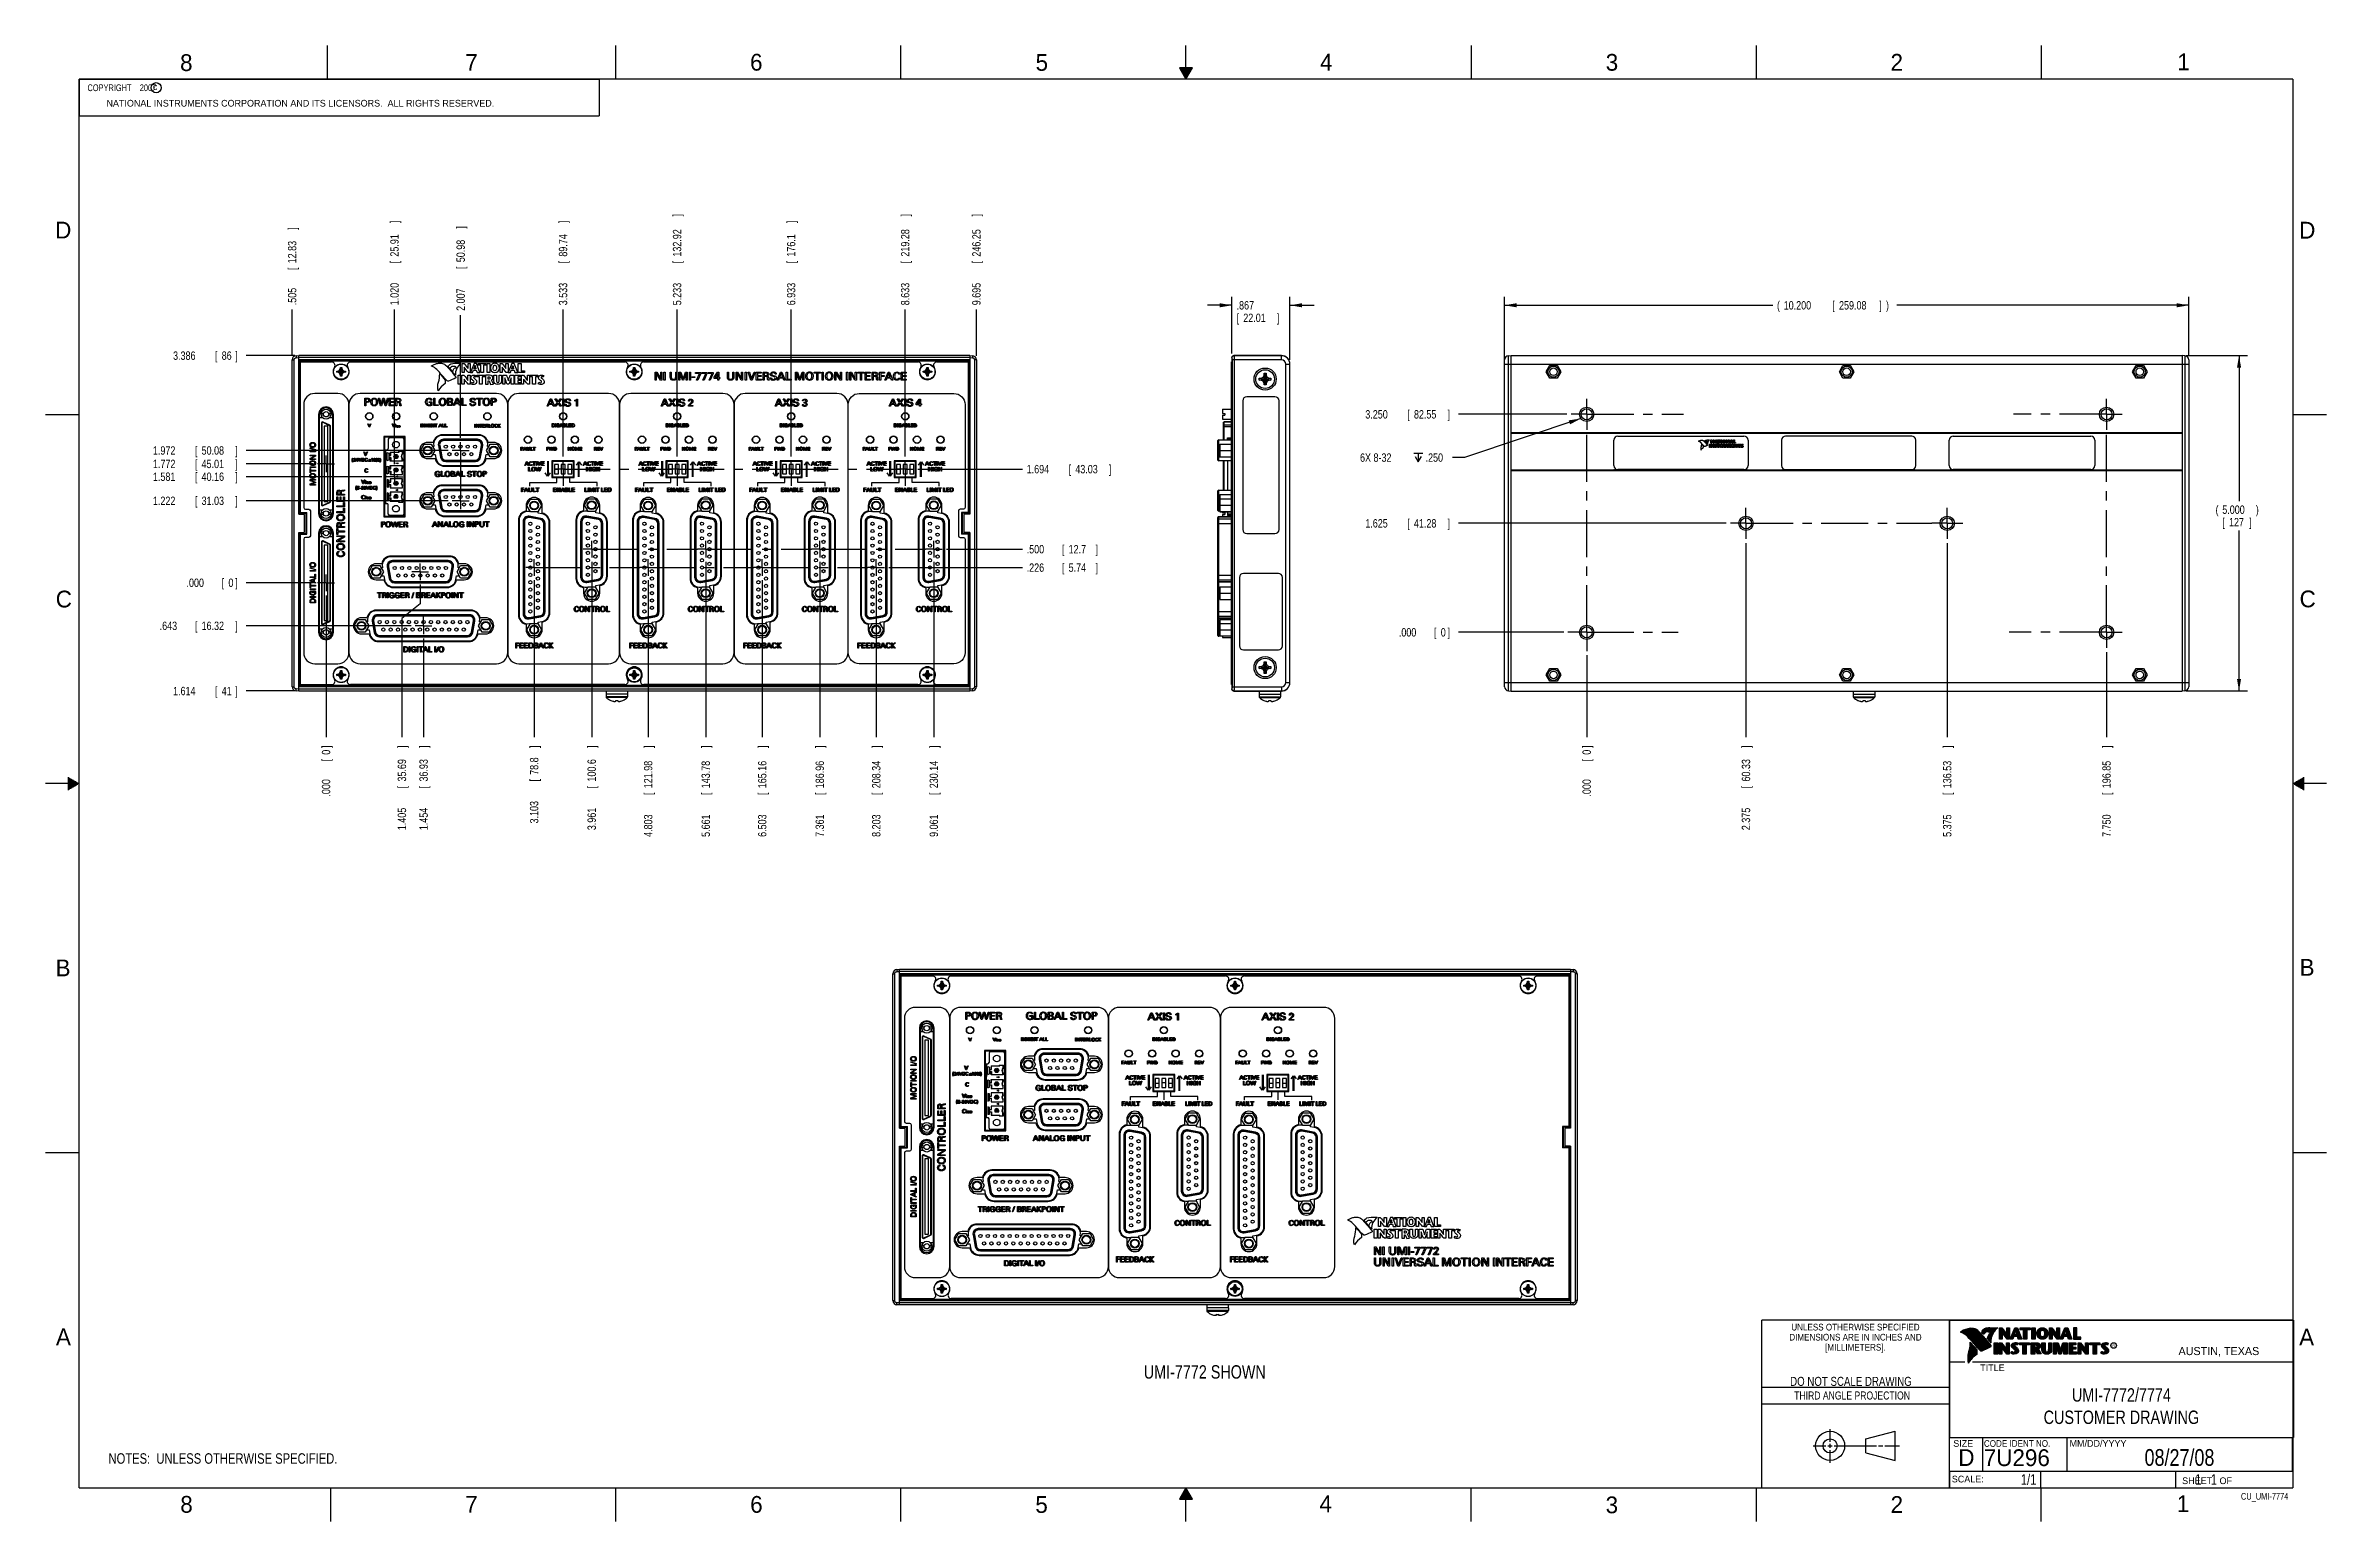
# Model space of a CAD drawing. Header units: inches. Extents: x 0 to 34, y 0 to 22.
import ezdxf
from ezdxf.enums import TextEntityAlignment as Align

# ---------------------------------------------------------------- set-up
doc = ezdxf.new("R2010")
doc.units = ezdxf.units.IN
doc.header["$LTSCALE"] = 1.87
doc.header["$MEASUREMENT"] = 0
doc.linetypes.add('CENTER', pattern=[0.6, 0.375, -0.075, 0.075, -0.075])
doc.layers.get('0').update_dxf_attribs({"linetype": 'CONTINUOUS'})
for name, color, linetype in [('03___PRT_ALL_CURVES', 7, 'CONTINUOUS'), ('DATUMCURVES', 7, 'CONTINUOUS'), ('DEFAULT_1', 7, 'CENTER'), ('DETAIL', 7, 'CONTINUOUS'), ('DIMENSIONS', 7, 'CONTINUOUS'), ('REF_DIM', 7, 'CONTINUOUS')]:
    doc.layers.add(name, color=color, linetype=linetype)
doc.styles.get("Standard").update_dxf_attribs({"font": 'txt', "width": 0.8})
doc.dimstyles.new('DIMSTYLE_1', dxfattribs={"dimtxt": 0.125, "dimasz": 0.18, "dimexe": 0.18, "dimexo": 0.0625, "dimgap": 0.09, "dimtad": 0, "dimtih": 1, "dimtoh": 1, "dimdec": 3, "dimzin": 4, "dimdsep": 46, "dimtxsty": 'STANDARD', "dimblk": '_FILLED', "dimblk1": '_FILLED', "dimblk2": '_FILLED', "dimcen": 0.09, "dimadec": 0, "dimazin": 0, "dimtp": 0.001, "dimtm": 0.001, "dimtfac": 1, "dimtdec": 3, "dimtofl": 0, "dimtmove": 0, "dimatfit": 3, "dimldrblk": '_FILLED', "dimfxl": 1, "dimtolj": 1, "dimtzin": 4, "dimarcsym": 0})
doc.dimstyles.new('DIMSTYLE_2', dxfattribs={"dimtxt": 0.125, "dimasz": 0.18, "dimexe": 0.18, "dimexo": 0.0625, "dimgap": 0.09, "dimtad": 0, "dimtih": 1, "dimtoh": 1, "dimdec": 3, "dimzin": 4, "dimdsep": 46, "dimtxsty": 'STANDARD', "dimblk": '_FILLED', "dimblk1": '_FILLED', "dimblk2": '_FILLED', "dimcen": 0.09, "dimadec": 0, "dimazin": 0, "dimtp": 0.001, "dimtm": 0.001, "dimtfac": 1, "dimtdec": 3, "dimtofl": 0, "dimtmove": 0, "dimatfit": 3, "dimldrblk": '_FILLED', "dimfxl": 1, "dimtolj": 1, "dimtzin": 4, "dimarcsym": 0})
doc.dimstyles.get("Standard").update_dxf_attribs({"dimtxt": 0.125, "dimasz": 0.18, "dimexe": 0.18, "dimexo": 0.0625, "dimgap": 0.09, "dimtad": 0, "dimtih": 1, "dimtoh": 1, "dimdec": 3, "dimzin": 4, "dimdsep": 46, "dimtxsty": 'STANDARD', "dimblk": '_FILLED', "dimblk1": '_FILLED', "dimblk2": '_FILLED', "dimcen": 0.09, "dimadec": 0, "dimazin": 0, "dimtol": 1, "dimtp": 0.01, "dimtm": 0.01, "dimtfac": 1, "dimtdec": 3, "dimtofl": 0, "dimtmove": 0, "dimatfit": 3, "dimldrblk": '_FILLED', "dimfxl": 1, "dimtolj": 1, "dimtzin": 4, "dimarcsym": 0})

msp = doc.modelspace()

# ---------------------------------------------------------------- texts
at = {"color": 2, "linetype": 'CONTINUOUS'}
for s, height, p in [('8', 0.25, (2.0046, 21.6213)), ('7', 0.25, (6.2556, 21.6243)), ('6', 0.25, (10.5012, 21.6272)), ('5', 0.25, (14.7577, 21.6247)), ('4', 0.25, (18.9977, 21.6277)), ('3', 0.25, (23.257, 21.6259)), ('2', 0.25, (27.5025, 21.6262)), ('1', 0.25, (31.7781, 21.6326)), ('NATIONAL INSTRUMENTS CORPORATION AND ITS LICENSORS.  ALL RIGHTS RESERVED.', 0.1, (0.9071, 21.0911)), ('c', 0.1, (1.599, 21.3388)), ('D', 0.25, (0.1424, 19.125)), ('D', 0.25, (33.5947, 19.1236)), ('C', 0.25, (0.1508, 13.6246)), ('C', 0.25, (33.6004, 13.6267)), ('B', 0.25, (0.1484, 8.1257)), ('B', 0.25, (33.6006, 8.1345)), ('A', 0.25, (0.1541, 2.6261)), ('A', 0.25, (33.5939, 2.6228)), ('R', 0.042, (30.8076, 2.5994)), ('AUSTIN, TEXAS', 0.12, (31.7957, 2.479)), ('TITLE', 0.1, (28.8397, 2.2397)), ('SIZE', 0.1, (28.4379, 1.1118)), ('MM/DD/YYYY', 0.1, (30.1721, 1.1121)), ('SCALE:', 0.1, (28.4164, 0.5806)), ('8', 0.25, (2.0074, 0.1291)), ('7', 0.25, (6.2553, 0.1287)), ('6', 0.25, (10.5033, 0.1284)), ('5', 0.25, (14.754, 0.1262)), ('4', 0.25, (18.9884, 0.1369)), ('3', 0.25, (23.2555, 0.121)), ('2', 0.25, (27.5035, 0.1263)), ('1', 0.25, (31.7706, 0.139)), ('SHEET   OF', 0.1, (31.8499, 0.5557))]:
    msp.add_text(s, height=height, dxfattribs=at).set_placement(p)
for s, height, width, p in [('DIMENSIONS ARE IN INCHES AND', 0.1, 0.9, (26.9799, 2.6959)), ('UNLESS OTHERWISE SPECIFIED', 0.1, 0.9, (26.9799, 2.8459)), ('[MILLIMETERS].', 0.1, 0.9, (26.9799, 2.5459)), ('THIRD ANGLE PROJECTION', 0.12, 0.8, (26.9296, 1.8168))]:
    msp.add_text(s, height=height, dxfattribs=dict(at, width=width)).set_placement(p, align=Align.CENTER)
at = {"color": 7, "linetype": 'CONTINUOUS', "width": 0.8}
for s, height, p in [('DO NOT SCALE DRAWING', 0.135, (26.9127, 2.0199)), ('08/27/08', 0.25, (31.81, 0.828))]:
    msp.add_text(s, height=height, dxfattribs=at).set_placement(p, align=Align.CENTER)
at = {"color": 7, "linetype": 'CONTINUOUS'}
for s, p in [('D  ', (28.5128, 0.8264)), ('7U296', (28.8928, 0.8245))]:
    msp.add_text(s, height=0.25, dxfattribs=at).set_placement(p)
at = {"color": 2, "linetype": 'CONTINUOUS', "width": 0.9}
msp.add_text('CODE IDENT NO.', height=0.1, dxfattribs=at).set_placement((28.8949, 1.1115))
at = {"color": 7, "linetype": 'CONTINUOUS', "width": 0.8}
msp.add_text('1/1', height=0.15625, dxfattribs=at).set_placement((29.677, 0.5469), align=Align.RIGHT)
at = {"color": 2, "linetype": 'CONTINUOUS', "width": 0.8}
msp.add_text('CU_UMI-7774', height=0.1, dxfattribs=at).set_placement((33.4328, 0.3236), align=Align.RIGHT)
at = {"color": 2, "linetype": 'CONTINUOUS', "insert": (0.5625, 21.4219), "char_height": 0.1, "width": 1.52, "attachment_point": 1}
msp.add_mtext('  COPYRIGHT    2007', dxfattribs=at)
at = {"color": 7, "linetype": 'CONTINUOUS'}
for s, insert, char_height, width, attachment_point in [('UMI-7772/7774\\PCUSTOMER DRAWING', (30.9443, 1.9853), 0.2, 2.56, 2), ('     1   1', (31.8125, 0.7031), 0.15625, 1.25, 1)]:
    msp.add_mtext(s, dxfattribs=dict(at, insert=insert, char_height=char_height, width=width, attachment_point=attachment_point))
at = {"layer": 'DETAIL', "color": 2, "linetype": 'CONTINUOUS', "width": 0.8}
msp.add_text('UMI-7772 SHOWN', height=0.2, dxfattribs=at).set_placement((16.3705, 2.1283))
at = {"layer": 'DETAIL', "color": 2, "linetype": 'CONTINUOUS', "char_height": 0.125, "width": 0.8, "attachment_point": 1}
for s, insert in [('6X 8-32 ', (19.5944, 15.9213)), ('.250', (20.5715, 15.9213))]:
    msp.add_mtext(s, dxfattribs=dict(at, insert=insert))

# ---------------------------------------------------------------- blocks, each defined once
blk = doc.blocks.new('*D0')
at = {"layer": 'DIMENSIONS', "color": 2, "linetype": 'CONTINUOUS'}
blk.add_line((5.634, 13.163), (5.634, 11.691), dxfattribs=at)
at = {"layer": 'DIMENSIONS', "color": 2, "linetype": 'CONTINUOUS', "width": 0.8}
for s, p in [(']', (5.697, 11.529)), ('36.93', (5.697, 11.029)), ('[', (5.697, 10.929)), ('1.454', (5.697, 10.304))]:
    blk.add_text(s, height=0.125, rotation=90, dxfattribs=at).set_placement(p)
blk = doc.blocks.new('_FILLED')
at = {"color": 0, "linetype": 'BYBLOCK'}
blk.add_solid([(0, 0), (-1, 0.17), (-1, -0.17)], dxfattribs=at)
blk = doc.blocks.new('*D1')
at = {"layer": 'DIMENSIONS', "color": 2, "linetype": 'CONTINUOUS'}
blk.add_line((3.993, 15.765), (2.988, 15.765), dxfattribs=at)
at = {"layer": 'DIMENSIONS', "color": 2, "linetype": 'CONTINUOUS', "width": 0.8}
for s, p in [('1.772', (1.6, 15.702)), ('[', (2.225, 15.702)), ('45.01', (2.325, 15.702)), (']', (2.825, 15.702))]:
    blk.add_text(s, height=0.125, dxfattribs=at).set_placement(p)
blk = doc.blocks.new('*D2')
at = {"layer": 'DIMENSIONS', "color": 2, "linetype": 'CONTINUOUS'}
blk.add_line((4.18, 13.805), (4.18, 11.691), dxfattribs=at)
at = {"layer": 'DIMENSIONS', "color": 2, "linetype": 'CONTINUOUS', "width": 0.8}
for s, p in [(']', (4.243, 11.529)), ('[', (4.243, 11.329)), ('0', (4.243, 11.429)), ('.000', (4.243, 10.804))]:
    blk.add_text(s, height=0.125, rotation=90, dxfattribs=at).set_placement(p)
blk = doc.blocks.new('*D3')
at = {"layer": 'DIMENSIONS', "color": 2, "linetype": 'CONTINUOUS'}
blk.add_line((3.993, 13.993), (2.988, 13.993), dxfattribs=at)
at = {"layer": 'DIMENSIONS', "color": 2, "linetype": 'CONTINUOUS', "width": 0.8}
for s, p in [('.000', (2.1, 13.93)), ('[', (2.625, 13.93)), ('0', (2.725, 13.93)), (']', (2.825, 13.93))]:
    blk.add_text(s, height=0.125, dxfattribs=at).set_placement(p)
blk = doc.blocks.new('*D4')
at = {"layer": 'DIMENSIONS', "color": 2, "linetype": 'CONTINUOUS'}
blk.add_line((7.283, 14.031), (7.283, 11.691), dxfattribs=at)
at = {"layer": 'DIMENSIONS', "color": 2, "linetype": 'CONTINUOUS', "width": 0.8}
for s, p in [(']', (7.345, 11.529)), ('78.8', (7.345, 11.129)), ('[', (7.345, 11.029)), ('3.103', (7.345, 10.404))]:
    blk.add_text(s, height=0.125, rotation=90, dxfattribs=at).set_placement(p)
blk = doc.blocks.new('*D5')
at = {"layer": 'DIMENSIONS', "color": 2, "linetype": 'CONTINUOUS'}
blk.add_line((8.141, 14.305), (8.141, 11.691), dxfattribs=at)
at = {"layer": 'DIMENSIONS', "color": 2, "linetype": 'CONTINUOUS', "width": 0.8}
for s, p in [(']', (8.203, 11.529)), ('100.6', (8.203, 11.029)), ('[', (8.203, 10.929)), ('3.961', (8.203, 10.304))]:
    blk.add_text(s, height=0.125, rotation=90, dxfattribs=at).set_placement(p)
blk = doc.blocks.new('*D6')
at = {"layer": 'DIMENSIONS', "color": 2, "linetype": 'CONTINUOUS'}
blk.add_line((8.983, 14.031), (8.983, 11.691), dxfattribs=at)
at = {"layer": 'DIMENSIONS', "color": 2, "linetype": 'CONTINUOUS', "width": 0.8}
for s, p in [(']', (9.045, 11.529)), ('121.98', (9.045, 10.929)), ('[', (9.045, 10.829)), ('4.803', (9.045, 10.204))]:
    blk.add_text(s, height=0.125, rotation=90, dxfattribs=at).set_placement(p)
blk = doc.blocks.new('*D7')
at = {"layer": 'DIMENSIONS', "color": 2, "linetype": 'CONTINUOUS'}
blk.add_line((9.841, 14.305), (9.841, 11.691), dxfattribs=at)
at = {"layer": 'DIMENSIONS', "color": 2, "linetype": 'CONTINUOUS', "width": 0.8}
for s, p in [(']', (9.903, 11.529)), ('143.78', (9.903, 10.929)), ('[', (9.903, 10.829)), ('5.661', (9.903, 10.204))]:
    blk.add_text(s, height=0.125, rotation=90, dxfattribs=at).set_placement(p)
blk = doc.blocks.new('*D8')
at = {"layer": 'DIMENSIONS', "color": 2, "linetype": 'CONTINUOUS'}
blk.add_line((10.683, 14.031), (10.683, 11.691), dxfattribs=at)
at = {"layer": 'DIMENSIONS', "color": 2, "linetype": 'CONTINUOUS', "width": 0.8}
for s, p in [(']', (10.745, 11.529)), ('165.16', (10.745, 10.929)), ('[', (10.745, 10.829)), ('6.503', (10.745, 10.204))]:
    blk.add_text(s, height=0.125, rotation=90, dxfattribs=at).set_placement(p)
blk = doc.blocks.new('*D9')
at = {"layer": 'DIMENSIONS', "color": 2, "linetype": 'CONTINUOUS'}
blk.add_line((11.541, 14.305), (11.541, 11.691), dxfattribs=at)
at = {"layer": 'DIMENSIONS', "color": 2, "linetype": 'CONTINUOUS', "width": 0.8}
for s, p in [(']', (11.603, 11.529)), ('186.96', (11.603, 10.929)), ('[', (11.603, 10.829)), ('7.361', (11.603, 10.204))]:
    blk.add_text(s, height=0.125, rotation=90, dxfattribs=at).set_placement(p)
blk = doc.blocks.new('*D10')
at = {"layer": 'DIMENSIONS', "color": 2, "linetype": 'CONTINUOUS'}
blk.add_line((12.383, 14.031), (12.383, 11.691), dxfattribs=at)
at = {"layer": 'DIMENSIONS', "color": 2, "linetype": 'CONTINUOUS', "width": 0.8}
for s, p in [(']', (12.445, 11.529)), ('208.34', (12.445, 10.929)), ('[', (12.445, 10.829)), ('8.203', (12.445, 10.204))]:
    blk.add_text(s, height=0.125, rotation=90, dxfattribs=at).set_placement(p)
blk = doc.blocks.new('*D11')
at = {"layer": 'DIMENSIONS', "color": 2, "linetype": 'CONTINUOUS'}
blk.add_line((13.241, 14.305), (13.241, 11.691), dxfattribs=at)
at = {"layer": 'DIMENSIONS', "color": 2, "linetype": 'CONTINUOUS', "width": 0.8}
for s, p in [(']', (13.303, 11.529)), ('230.14', (13.303, 10.929)), ('[', (13.303, 10.829)), ('9.061', (13.303, 10.204))]:
    blk.add_text(s, height=0.125, rotation=90, dxfattribs=at).set_placement(p)
blk = doc.blocks.new('*D12')
at = {"layer": 'DIMENSIONS', "color": 2, "linetype": 'CONTINUOUS'}
blk.add_line((12.813, 15.874), (12.813, 18.066), dxfattribs=at)
at = {"layer": 'DIMENSIONS', "color": 2, "linetype": 'CONTINUOUS', "width": 0.8}
for s, p in [(']', (12.876, 19.454)), ('219.28', (12.876, 18.854)), ('[', (12.876, 18.754)), ('8.633', (12.876, 18.129))]:
    blk.add_text(s, height=0.125, rotation=90, dxfattribs=at).set_placement(p)
blk = doc.blocks.new('*D13')
at = {"layer": 'DIMENSIONS', "color": 2, "linetype": 'CONTINUOUS'}
blk.add_line((7.713, 15.874), (7.713, 18.066), dxfattribs=at)
at = {"layer": 'DIMENSIONS', "color": 2, "linetype": 'CONTINUOUS', "width": 0.8}
for s, p in [(']', (7.776, 19.354)), ('89.74', (7.776, 18.854)), ('[', (7.776, 18.754)), ('3.533', (7.776, 18.129))]:
    blk.add_text(s, height=0.125, rotation=90, dxfattribs=at).set_placement(p)
blk = doc.blocks.new('*D14')
at = {"layer": 'DIMENSIONS', "color": 2, "linetype": 'CONTINUOUS'}
blk.add_line((9.413, 15.874), (9.413, 18.066), dxfattribs=at)
at = {"layer": 'DIMENSIONS', "color": 2, "linetype": 'CONTINUOUS', "width": 0.8}
for s, p in [(']', (9.476, 19.454)), ('132.92', (9.476, 18.854)), ('[', (9.476, 18.754)), ('5.233', (9.476, 18.129))]:
    blk.add_text(s, height=0.125, rotation=90, dxfattribs=at).set_placement(p)
blk = doc.blocks.new('*D15')
at = {"layer": 'DIMENSIONS', "color": 2, "linetype": 'CONTINUOUS'}
blk.add_line((11.113, 15.874), (11.113, 18.066), dxfattribs=at)
at = {"layer": 'DIMENSIONS', "color": 2, "linetype": 'CONTINUOUS', "width": 0.8}
for s, p in [(']', (11.176, 19.354)), ('176.1', (11.176, 18.854)), ('[', (11.176, 18.754)), ('6.933', (11.176, 18.129))]:
    blk.add_text(s, height=0.125, rotation=90, dxfattribs=at).set_placement(p)
blk = doc.blocks.new('*D16')
at = {"layer": 'DIMENSIONS', "color": 2, "linetype": 'CONTINUOUS'}
blk.add_line((6.187, 16.152), (6.187, 17.984), dxfattribs=at)
at = {"layer": 'DIMENSIONS', "color": 2, "linetype": 'CONTINUOUS', "width": 0.8}
for s, p in [(']', (6.25, 19.271)), ('50.98', (6.25, 18.771)), ('[', (6.25, 18.671)), ('2.007', (6.25, 18.046))]:
    blk.add_text(s, height=0.125, rotation=90, dxfattribs=at).set_placement(p)
blk = doc.blocks.new('*D17')
at = {"layer": 'DIMENSIONS', "color": 2, "linetype": 'CONTINUOUS'}
blk.add_line((5.2, 15.761), (5.2, 18.066), dxfattribs=at)
at = {"layer": 'DIMENSIONS', "color": 2, "linetype": 'CONTINUOUS', "width": 0.8}
for s, p in [(']', (5.263, 19.354)), ('25.91', (5.263, 18.854)), ('[', (5.263, 18.754)), ('1.020', (5.263, 18.129))]:
    blk.add_text(s, height=0.125, rotation=90, dxfattribs=at).set_placement(p)
blk = doc.blocks.new('*D18')
at = {"layer": 'DIMENSIONS', "color": 2, "linetype": 'CONTINUOUS'}
blk.add_line((5.447, 13.35), (2.988, 13.35), dxfattribs=at)
at = {"layer": 'DIMENSIONS', "color": 2, "linetype": 'CONTINUOUS', "width": 0.8}
for s, p in [('.643', (1.7, 13.288)), ('[', (2.225, 13.288)), ('16.32', (2.325, 13.288)), (']', (2.825, 13.288))]:
    blk.add_text(s, height=0.125, dxfattribs=at).set_placement(p)
blk = doc.blocks.new('*D19')
at = {"layer": 'DIMENSIONS', "color": 2, "linetype": 'CONTINUOUS'}
blk.add_line((6, 15.214), (2.988, 15.214), dxfattribs=at)
at = {"layer": 'DIMENSIONS', "color": 2, "linetype": 'CONTINUOUS', "width": 0.8}
for s, p in [('1.222', (1.6, 15.152)), ('[', (2.225, 15.152)), ('31.03', (2.325, 15.152)), (']', (2.825, 15.152))]:
    blk.add_text(s, height=0.125, dxfattribs=at).set_placement(p)
blk = doc.blocks.new('*D20')
at = {"layer": 'DIMENSIONS', "color": 2, "linetype": 'CONTINUOUS'}
blk.add_line((5.013, 15.574), (2.988, 15.574), dxfattribs=at)
at = {"layer": 'DIMENSIONS', "color": 2, "linetype": 'CONTINUOUS', "width": 0.8}
for s, p in [('[', (2.225, 15.511)), (']', (2.825, 15.511)), ('1.581', (1.6, 15.511)), ('40.16', (2.325, 15.511))]:
    blk.add_text(s, height=0.125, dxfattribs=at).set_placement(p)
blk = doc.blocks.new('*D21')
at = {"layer": 'DIMENSIONS', "color": 2, "linetype": 'CONTINUOUS'}
blk.add_line((6, 15.964), (2.988, 15.964), dxfattribs=at)
at = {"layer": 'DIMENSIONS', "color": 2, "linetype": 'CONTINUOUS', "width": 0.8}
for s, p in [('1.972', (1.6, 15.902)), ('[', (2.225, 15.902)), ('50.08', (2.325, 15.902)), (']', (2.825, 15.902))]:
    blk.add_text(s, height=0.125, dxfattribs=at).set_placement(p)
blk = doc.blocks.new('*D22')
at = {"layer": 'DIMENSIONS', "color": 2, "linetype": 'CONTINUOUS'}
blk.add_line((3.713, 12.379), (2.988, 12.379), dxfattribs=at)
at = {"layer": 'DIMENSIONS', "color": 2, "linetype": 'CONTINUOUS', "width": 0.8}
for s, p in [('1.614', (1.9, 12.316)), ('[', (2.525, 12.316)), ('41', (2.625, 12.316)), (']', (2.825, 12.316))]:
    blk.add_text(s, height=0.125, dxfattribs=at).set_placement(p)
blk = doc.blocks.new('*D23')
at = {"layer": 'DIMENSIONS', "color": 2, "linetype": 'CONTINUOUS'}
blk.add_line((3.713, 17.379), (2.988, 17.379), dxfattribs=at)
at = {"layer": 'DIMENSIONS', "color": 2, "linetype": 'CONTINUOUS', "width": 0.8}
for s, p in [('3.386', (1.9, 17.316)), ('[', (2.525, 17.316)), ('86', (2.625, 17.316)), (']', (2.825, 17.316))]:
    blk.add_text(s, height=0.125, dxfattribs=at).set_placement(p)
blk = doc.blocks.new('*D24')
at = {"layer": 'DIMENSIONS', "color": 2, "linetype": 'CONTINUOUS'}
blk.add_line((13.428, 14.493), (14.563, 14.493), dxfattribs=at)
at = {"layer": 'DIMENSIONS', "color": 2, "linetype": 'CONTINUOUS', "width": 0.8}
for s, p in [('.500', (14.625, 14.43)), ('[', (15.15, 14.43)), ('12.7', (15.25, 14.43)), (']', (15.65, 14.43))]:
    blk.add_text(s, height=0.125, dxfattribs=at).set_placement(p)
blk = doc.blocks.new('*D25')
at = {"layer": 'DIMENSIONS', "color": 2, "linetype": 'CONTINUOUS'}
blk.add_line((12.57, 14.219), (14.563, 14.219), dxfattribs=at)
at = {"layer": 'DIMENSIONS', "color": 2, "linetype": 'CONTINUOUS', "width": 0.8}
for s, p in [('.226', (14.625, 14.156)), ('[', (15.15, 14.156)), ('5.74', (15.25, 14.156)), (']', (15.65, 14.156))]:
    blk.add_text(s, height=0.125, dxfattribs=at).set_placement(p)
blk = doc.blocks.new('*D26')
at = {"layer": 'DIMENSIONS', "color": 2, "linetype": 'CONTINUOUS'}
blk.add_line((13.001, 15.687), (14.563, 15.687), dxfattribs=at)
at = {"layer": 'DIMENSIONS', "color": 2, "linetype": 'CONTINUOUS', "width": 0.8}
for s, p in [('1.694', (14.625, 15.624)), ('[', (15.25, 15.624)), ('43.03', (15.35, 15.624)), (']', (15.85, 15.624))]:
    blk.add_text(s, height=0.125, dxfattribs=at).set_placement(p)
blk = doc.blocks.new('*D27')
at = {"layer": 'DIMENSIONS', "color": 2, "linetype": 'CONTINUOUS'}
for p, q in [((17.683, 18.129), (17.323, 18.129)), ((17.683, 17.411), (17.683, 18.254)), ((18.55, 17.316), (18.55, 18.254)), ((18.55, 18.129), (18.91, 18.129))]:
    blk.add_line(p, q, dxfattribs=at)
at = {"layer": 'DIMENSIONS', "color": 2, "linetype": 'CONTINUOUS', "xscale": 0.18, "yscale": 0.18, "zscale": 0.18}
blk.add_blockref('_FILLED', (17.683, 18.129), dxfattribs=at)
at = {"layer": 'DIMENSIONS', "color": 2, "linetype": 'CONTINUOUS', "xscale": 0.18, "yscale": 0.18, "zscale": 0.18, "rotation": 180}
blk.add_blockref('_FILLED', (18.55, 18.129), dxfattribs=at)
at = {"layer": 'DIMENSIONS', "color": 2, "linetype": 'CONTINUOUS', "width": 0.8}
for s, p in [('.867', (17.754, 18.066)), ('[', (17.754, 17.879)), ('22.01', (17.854, 17.879)), (']', (18.354, 17.879))]:
    blk.add_text(s, height=0.125, dxfattribs=at).set_placement(p)
blk = doc.blocks.new('*D28')
at = {"layer": 'DIMENSIONS', "color": 2, "linetype": 'CONTINUOUS'}
for p, q in [((5.585, 13.969), (5.585, 13.679)), ((5.585, 13.679), (5.312, 13.46)), ((5.312, 13.46), (5.312, 11.691))]:
    blk.add_line(p, q, dxfattribs=at)
at = {"layer": 'DIMENSIONS', "color": 2, "linetype": 'CONTINUOUS', "width": 0.8}
for s, p in [(']', (5.374, 11.529)), ('35.69', (5.374, 11.029)), ('[', (5.374, 10.929)), ('1.405', (5.374, 10.304))]:
    blk.add_text(s, height=0.125, rotation=90, dxfattribs=at).set_placement(p)
blk = doc.blocks.new('*D29')
at = {"layer": 'DIMENSIONS', "color": 2, "linetype": 'CONTINUOUS'}
blk.add_line((22.679, 16.504), (21.06, 16.504), dxfattribs=at)
at = {"layer": 'DIMENSIONS', "color": 2, "linetype": 'CONTINUOUS', "width": 0.8}
for s, p in [('3.250', (19.673, 16.441)), ('[', (20.298, 16.441)), ('82.55', (20.398, 16.441)), (']', (20.898, 16.441))]:
    blk.add_text(s, height=0.125, dxfattribs=at).set_placement(p)
blk = doc.blocks.new('*D30')
at = {"layer": 'DIMENSIONS', "color": 2, "linetype": 'CONTINUOUS'}
blk.add_line((30.723, 12.96), (30.723, 11.691), dxfattribs=at)
at = {"layer": 'DIMENSIONS', "color": 2, "linetype": 'CONTINUOUS', "width": 0.8}
for s, p in [(']', (30.785, 11.529)), ('196.85', (30.785, 10.929)), ('[', (30.785, 10.829)), ('7.750', (30.785, 10.204))]:
    blk.add_text(s, height=0.125, rotation=90, dxfattribs=at).set_placement(p)
blk = doc.blocks.new('*D31')
at = {"layer": 'DIMENSIONS', "color": 2, "linetype": 'CONTINUOUS'}
blk.add_line((22.63, 13.254), (21.06, 13.254), dxfattribs=at)
at = {"layer": 'DIMENSIONS', "color": 2, "linetype": 'CONTINUOUS', "width": 0.8}
for s, p in [('.000', (20.173, 13.191)), ('[', (20.698, 13.191)), ('0', (20.798, 13.191)), (']', (20.898, 13.191))]:
    blk.add_text(s, height=0.125, dxfattribs=at).set_placement(p)
blk = doc.blocks.new('*D32')
at = {"layer": 'DIMENSIONS', "color": 2, "linetype": 'CONTINUOUS'}
blk.add_line((22.973, 12.911), (22.973, 11.691), dxfattribs=at)
at = {"layer": 'DIMENSIONS', "color": 2, "linetype": 'CONTINUOUS', "width": 0.8}
for s, p in [(']', (23.035, 11.529)), ('[', (23.035, 11.329)), ('0', (23.035, 11.429)), ('.000', (23.035, 10.804))]:
    blk.add_text(s, height=0.125, rotation=90, dxfattribs=at).set_placement(p)
blk = doc.blocks.new('*D33')
at = {"layer": 'DIMENSIONS', "color": 2, "linetype": 'CONTINUOUS'}
blk.add_line((25.054, 14.879), (21.06, 14.879), dxfattribs=at)
at = {"layer": 'DIMENSIONS', "color": 2, "linetype": 'CONTINUOUS', "width": 0.8}
for s, p in [('1.625', (19.673, 14.816)), ('[', (20.298, 14.816)), ('41.28', (20.398, 14.816)), (']', (20.898, 14.816))]:
    blk.add_text(s, height=0.125, dxfattribs=at).set_placement(p)
blk = doc.blocks.new('*D34')
at = {"layer": 'DIMENSIONS', "color": 2, "linetype": 'CONTINUOUS'}
blk.add_line((25.348, 14.585), (25.348, 11.691), dxfattribs=at)
at = {"layer": 'DIMENSIONS', "color": 2, "linetype": 'CONTINUOUS', "width": 0.8}
for s, p in [(']', (25.41, 11.529)), ('60.33', (25.41, 11.029)), ('[', (25.41, 10.929)), ('2.375', (25.41, 10.304))]:
    blk.add_text(s, height=0.125, rotation=90, dxfattribs=at).set_placement(p)
blk = doc.blocks.new('*D35')
at = {"layer": 'DIMENSIONS', "color": 2, "linetype": 'CONTINUOUS'}
blk.add_line((28.348, 14.585), (28.348, 11.691), dxfattribs=at)
at = {"layer": 'DIMENSIONS', "color": 2, "linetype": 'CONTINUOUS', "width": 0.8}
for s, p in [(']', (28.41, 11.529)), ('136.53', (28.41, 10.929)), ('[', (28.41, 10.829)), ('5.375', (28.41, 10.204))]:
    blk.add_text(s, height=0.125, rotation=90, dxfattribs=at).set_placement(p)
blk = doc.blocks.new('*D36')
at = {"layer": 'DIMENSIONS', "color": 2, "linetype": 'CONTINUOUS'}
blk.add_line((13.875, 17.377), (13.875, 18.066), dxfattribs=at)
at = {"layer": 'DIMENSIONS', "color": 2, "linetype": 'CONTINUOUS', "width": 0.8}
for s, p in [(']', (13.938, 19.454)), ('246.25', (13.938, 18.854)), ('[', (13.938, 18.754)), ('9.695', (13.938, 18.129))]:
    blk.add_text(s, height=0.125, rotation=90, dxfattribs=at).set_placement(p)
blk = doc.blocks.new('*D37')
at = {"layer": 'DIMENSIONS', "color": 2, "linetype": 'CONTINUOUS'}
blk.add_line((3.675, 17.377), (3.675, 18.066), dxfattribs=at)
at = {"layer": 'DIMENSIONS', "color": 2, "linetype": 'CONTINUOUS', "width": 0.8}
for s, p in [(']', (3.738, 19.254)), ('12.83', (3.738, 18.754)), ('[', (3.738, 18.654)), ('.505', (3.738, 18.129))]:
    blk.add_text(s, height=0.125, rotation=90, dxfattribs=at).set_placement(p)
blk = doc.blocks.new('*D38')
at = {"layer": 'REF_DIM', "color": 2, "linetype": 'CONTINUOUS'}
for p, q in [((21.748, 17.316), (21.748, 18.254)), ((21.748, 18.129), (25.748, 18.129)), ((31.948, 18.129), (27.598, 18.129)), ((31.948, 17.377), (31.948, 18.254))]:
    blk.add_line(p, q, dxfattribs=at)
at = {"layer": 'REF_DIM', "color": 2, "linetype": 'CONTINUOUS', "xscale": 0.18, "yscale": 0.18, "zscale": 0.18, "rotation": 180}
blk.add_blockref('_FILLED', (21.748, 18.129), dxfattribs=at)
at = {"layer": 'REF_DIM', "color": 2, "linetype": 'CONTINUOUS', "xscale": 0.18, "yscale": 0.18, "zscale": 0.18}
blk.add_blockref('_FILLED', (31.948, 18.129), dxfattribs=at)
at = {"layer": 'REF_DIM', "color": 2, "linetype": 'CONTINUOUS', "width": 0.8}
for s, p in [('(', (25.81, 18.066)), ('10.200', (25.91, 18.066)), ('[', (26.635, 18.066)), ('259.08', (26.735, 18.066)), (']', (27.335, 18.066)), (')', (27.435, 18.066))]:
    blk.add_text(s, height=0.125, dxfattribs=at).set_placement(p)
blk = doc.blocks.new('*D39')
at = {"layer": 'REF_DIM', "color": 2, "linetype": 'CONTINUOUS'}
for p, q in [((31.91, 17.379), (32.823, 17.379)), ((32.698, 17.379), (32.698, 15.208)), ((32.698, 12.379), (32.698, 14.77)), ((31.91, 12.379), (32.823, 12.379))]:
    blk.add_line(p, q, dxfattribs=at)
at = {"layer": 'REF_DIM', "color": 2, "linetype": 'CONTINUOUS', "xscale": 0.18, "yscale": 0.18, "zscale": 0.18}
for p, rotation in [((32.698, 17.379), 90), ((32.698, 12.379), 270)]:
    blk.add_blockref('_FILLED', p, dxfattribs=dict(at, rotation=rotation))
at = {"layer": 'REF_DIM', "color": 2, "linetype": 'CONTINUOUS', "width": 0.8}
for s, p in [('(', (32.348, 15.02)), ('5.000', (32.448, 15.02)), ('[', (32.448, 14.833)), (']', (32.848, 14.833)), (')', (32.948, 15.02)), ('127', (32.548, 14.833))]:
    blk.add_text(s, height=0.125, dxfattribs=at).set_placement(p)
blk = doc.blocks.new('NOTES_HEADER_BL0', base_point=(3.1215, 0.9375))
at = {"layer": 'DETAIL', "color": 2, "linetype": 'CONTINUOUS', "width": 0.8}
blk.add_text('NOTES:  UNLESS OTHERWISE SPECIFIED.', height=0.156, dxfattribs=at).set_placement((0.9375, 0.8595))

# ---------------------------------------------------------------- dimensions: what is measured, and where the dimension line sits
at = {"layer": 'DIMENSIONS', "color": 2, "linetype": 'CONTINUOUS'}
for feature_location, offset, dtype, origin, picture, middle in [((12.8132, 15.8742), (0, 2.192), 1, (4.1802, 15.8117), '*D12', (12.8132, 18.8411)), ((9.4132, 15.8742), (0, 2.192), 1, (4.1802, 15.8117), '*D14', (9.4132, 18.8411)), ((13.8752, 17.3773), (0, 0.6888), 1, (4.1802, 17.3148), '*D36', (13.8752, 18.8411)), ((7.7132, 15.8742), (0, 2.192), 1, (4.1802, 15.8117), '*D13', (7.7132, 18.7911)), ((11.1132, 15.8742), (0, 2.192), 1, (4.1802, 15.8117), '*D15', (11.1132, 18.7911)), ((5.2002, 15.7612), (0, 2.305), 1, (4.1802, 15.6987), '*D17', (5.2002, 18.7911)), ((3.6752, 17.3773), (0, 0.6888), 1, (4.1802, 17.3148), '*D37', (3.6752, 18.7411)), ((6.1872, 16.1517), (0, 1.8319), 1, (4.1802, 16.0892), '*D16', (6.1872, 18.7086)), ((3.7127, 17.3786), (-0.725, 0), 0, (3.7752, 13.9926), '*D23', (2.4127, 17.3786)), ((22.679, 16.5036), (-1.6185, 0), 0, (22.693, 13.2536), '*D29', (20.3355, 16.5036)), ((5.9996727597, 15.9641413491), (-3.011975, 0), 0, (6.0621727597, 13.9926413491), '*D21', (2.2626977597, 15.9641413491)), ((3.9927, 15.7646), (-1.005, 0), 0, (4.0552, 13.9926), '*D1', (2.2627, 15.7646)), ((5.0127, 15.5736), (-2.025, 0), 0, (5.0752, 13.9926), '*D20', (2.2627, 15.5736)), ((13.0007, 15.6866), (1.562, 0), 0, (12.9382, 13.9926), '*D26', (15.2877, 15.6866)), ((5.9996727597, 15.2141413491), (-3.011975, 0), 0, (6.0621727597, 13.9926413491), '*D19', (2.2626977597, 15.2141413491)), ((25.054, 14.8786), (-3.9935, 0), 0, (25.1165, 13.2536), '*D33', (20.3355, 14.8786)), ((25.348, 14.5846), (0, -2.8935), 1, (22.973, 14.6471), '*D34', (25.348, 10.9661)), ((28.348, 14.5846), (0, -2.8935), 1, (22.973, 14.6471), '*D35', (28.348, 10.9161)), ((8.1406977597, 14.3051163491), (0, -2.613975), 1, (4.1801977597, 14.3676163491), '*D5', (8.1406977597, 10.9661413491)), ((9.8406977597, 14.3051163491), (0, -2.613975), 1, (4.1801977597, 14.3676163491), '*D7', (9.8406977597, 10.9161413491)), ((11.5406977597, 14.3051163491), (0, -2.613975), 1, (4.1801977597, 14.3676163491), '*D9', (11.5406977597, 10.9161413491)), ((13.2406977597, 14.3051163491), (0, -2.613975), 1, (4.1801977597, 14.3676163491), '*D11', (13.2406977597, 10.9161413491)), ((12.5702, 14.2186), (1.9925, 0), 0, (12.5077, 13.9926), '*D25', (15.1877, 14.2186)), ((13.4282, 14.4926), (1.1345, 0), 0, (13.3657, 13.9926), '*D24', (15.1877, 14.4926)), ((5.4466727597, 13.3501413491), (-2.458975, 0), 0, (5.5091727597, 13.9926413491), '*D18', (2.3126977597, 13.3501413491)), ((3.7127, 12.3786), (-0.725, 0), 0, (3.7752, 13.9926), '*D22', (2.4127, 12.3786)), ((3.9926727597, 13.9926413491), (-1.004975, 0), 0, (4.0551727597, 13.9926413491), '*D3', (2.5126977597, 13.9926413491)), ((7.2826977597, 14.0311163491), (0, -2.339975), 1, (4.1801977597, 14.0936163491), '*D4', (7.2826977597, 11.0161413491)), ((8.9826977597, 14.0311163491), (0, -2.339975), 1, (4.1801977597, 14.0936163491), '*D6', (8.9826977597, 10.9161413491)), ((10.6826977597, 14.0311163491), (0, -2.339975), 1, (4.1801977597, 14.0936163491), '*D8', (10.6826977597, 10.9161413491)), ((12.3826977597, 14.0311163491), (0, -2.339975), 1, (4.1801977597, 14.0936163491), '*D10', (12.3826977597, 10.9161413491)), ((5.5851977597, 13.9686163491), (-0.2735410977, -2.277475), 0, (4.1801977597, 14.0311163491), '*D28', (5.311656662, 10.9661413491)), ((4.1801977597, 13.8051163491), (0, -2.113975), 1, (4.1801977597, 13.8676163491), '*D2', (4.1801977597, 11.2161413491)), ((5.6342, 13.1626), (0, -1.4715), 1, (4.1802, 13.8676), '*D0', (5.6342, 10.9661)), ((22.6304555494, 13.2536413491), (-1.57, 0), 0, (22.6929555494, 13.2536413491), '*D31', (20.5854555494, 13.2536413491)), ((22.9729555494, 12.9111413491), (0, -1.22), 1, (22.9729555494, 12.9736413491), '*D32', (22.9729555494, 11.2161413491)), ((30.723, 12.9596), (0, -1.2685), 1, (22.973, 12.9736), '*D30', (30.723, 10.9161))]:
    dim = msp.add_ordinate_dim(feature_location=feature_location, offset=offset, dtype=dtype, origin=origin, dimstyle='DIMSTYLE_1', dxfattribs=at)
    dim.commit()
    dim.dimension.update_dxf_attribs({"geometry": picture, "text_midpoint": middle})
dim = msp.add_linear_dim(base=(18.5499840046, 18.1286413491), p1=(17.6834840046, 17.4111413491), p2=(18.5499840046, 17.3161413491), dimstyle='DIMSTYLE_2', dxfattribs=at)
dim.commit()
dim.dimension.update_dxf_attribs({"geometry": '*D27', "text_midpoint": (18.1041515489, 18.0348913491), "dimtype": 160})
at = {"layer": 'REF_DIM', "color": 2, "linetype": 'CONTINUOUS'}
dim = msp.add_linear_dim(base=(31.948, 18.1286), p1=(21.748, 17.3161), p2=(31.948, 17.3773), dimstyle='STANDARD', dxfattribs=at)
dim.commit()
dim.dimension.update_dxf_attribs({"geometry": '*D38', "text_midpoint": (26.6725, 18.1286), "dimtype": 160})
dim = msp.add_linear_dim(base=(32.698, 12.3786), p1=(31.9105, 17.3786), p2=(31.9105, 12.3786), angle=270, dimstyle='STANDARD', dxfattribs=at)
dim.commit()
dim.dimension.update_dxf_attribs({"geometry": '*D39', "text_midpoint": (32.698, 14.9892), "dimtype": 160})

# ---------------------------------------------------------------- linework, layer by layer
at = {"color": 2, "linetype": 'CONTINUOUS'}
for p, q in [((4.2, 21.5), (4.2, 22)), ((8.5, 21.5), (8.5, 22)), ((12.75, 21.5), (12.75, 22)), ((17, 21.5), (17, 22)), ((21.25, 22), (21.25, 21.5)), ((25.5, 22), (25.5, 21.5)), ((29.75, 22), (29.75, 21.5)), ((0.5, 21.5), (8.25, 21.5)), ((0.5, 21.5), (0.5, 20.9531)), ((8.25, 21.5), (8.25, 20.9531)), ((16.902, 21.6697), (17, 21.5)), ((17.098, 21.6697), (16.902, 21.6697)), ((16.9076, 21.66), (17.0924, 21.66)), ((16.9134, 21.65), (17.0866, 21.65)), ((16.9192, 21.64), (17.0808, 21.64)), ((16.925, 21.63), (17.0751, 21.63)), ((16.9307, 21.62), (17.0693, 21.62)), ((16.9365, 21.61), (17.0635, 21.61)), ((16.9423, 21.6), (17.0578, 21.6)), ((16.9481, 21.59), (17.052, 21.59)), ((16.9538, 21.58), (17.0462, 21.58)), ((16.9596, 21.57), (17.0404, 21.57)), ((16.9654, 21.56), (17.0347, 21.56)), ((16.9712, 21.55), (17.0289, 21.55)), ((16.9769, 21.54), (17.0231, 21.54)), ((16.9827, 21.53), (17.0173, 21.53)), ((16.9885, 21.52), (17.0116, 21.52)), ((16.9942, 21.51), (17.0058, 21.51)), ((17, 21.5), (17.098, 21.6697)), ((0.5, 20.9531), (8.25, 20.9531)), ((0, 16.5), (0.5, 16.5)), ((33.5, 16.5), (34, 16.5)), ((0.5, 11), (0, 11)), ((0.3303, 11.09), (0.3441, 11.09)), ((0.3303, 11.08), (0.3614, 11.08)), ((0.3303, 11.07), (0.3788, 11.07)), ((0.3303, 11.06), (0.3961, 11.06)), ((0.3303, 11.05), (0.4134, 11.05)), ((0.3303, 11.04), (0.4307, 11.04)), ((0.3303, 11.03), (0.448, 11.03)), ((0.3303, 11.02), (0.4654, 11.02)), ((0.3303, 11.01), (0.4827, 11.01)), ((0.3303, 10.99), (0.4827, 10.99)), ((0.3303, 10.98), (0.4654, 10.98)), ((0.3303, 10.97), (0.448, 10.97)), ((0.3303, 10.96), (0.4307, 10.96)), ((0.3303, 10.95), (0.4134, 10.95)), ((0.3303, 10.94), (0.3961, 10.94)), ((0.3303, 10.93), (0.3788, 10.93)), ((0.3303, 10.92), (0.3614, 10.92)), ((0.3303, 10.91), (0.3441, 10.91)), ((34, 11), (33.5, 11)), ((33.5173, 11.01), (33.6697, 11.01)), ((33.5173, 10.99), (33.6697, 10.99)), ((33.5347, 11.02), (33.6697, 11.02)), ((33.5347, 10.98), (33.6697, 10.98)), ((33.552, 11.03), (33.6697, 11.03)), ((33.552, 10.97), (33.6697, 10.97)), ((33.5693, 11.04), (33.6697, 11.04)), ((33.5693, 10.96), (33.6697, 10.96)), ((33.5866, 11.05), (33.6697, 11.05)), ((33.5866, 10.95), (33.6697, 10.95)), ((33.6039, 11.06), (33.6697, 11.06)), ((33.6039, 10.94), (33.6697, 10.94)), ((33.6213, 11.07), (33.6697, 11.07)), ((33.6213, 10.93), (33.6697, 10.93)), ((33.6386, 11.08), (33.6697, 11.08)), ((33.6386, 10.92), (33.6697, 10.92)), ((33.6559, 11.09), (33.6697, 11.09)), ((33.6559, 10.91), (33.6697, 10.91)), ((0, 5.5), (0.5, 5.5)), ((33.5, 5.5), (34, 5.5)), ((28.3793, 3.0003), (33.5093, 3.0003)), ((28.3793, 3.0003), (28.3793, 1.2503)), ((28.556, 2.8217), (28.556, 2.8246)), ((28.5629, 2.8193), (28.5629, 2.8291)), ((28.5698, 2.8166), (28.5698, 2.8333)), ((28.5766, 2.8137), (28.5766, 2.8374)), ((28.5835, 2.8105), (28.5835, 2.8412)), ((28.5904, 2.8071), (28.5904, 2.8449)), ((28.5972, 2.8034), (28.5972, 2.8479)), ((28.6041, 2.7994), (28.6041, 2.8508)), ((28.6109, 2.7952), (28.6109, 2.8535)), ((28.6178, 2.7906), (28.6178, 2.856)), ((28.6247, 2.7856), (28.6247, 2.8584)), ((28.6315, 2.7803), (28.6315, 2.8606)), ((28.6384, 2.7747), (28.6384, 2.8626)), ((28.6453, 2.7685), (28.6453, 2.8645)), ((28.6521, 2.762), (28.6521, 2.8662)), ((28.659, 2.7548), (28.659, 2.8679)), ((28.6659, 2.7474), (28.6659, 2.8695)), ((28.6727, 2.7398), (28.6727, 2.8708)), ((28.6796, 2.7323), (28.6796, 2.8719)), ((28.6865, 2.7247), (28.6865, 2.8727)), ((28.6933, 2.717), (28.6933, 2.8732)), ((28.7002, 2.7092), (28.7002, 2.8734)), ((28.707, 2.7014), (28.707, 2.8733)), ((28.7139, 2.6936), (28.7139, 2.873)), ((28.7208, 2.6856), (28.7208, 2.8724)), ((28.7276, 2.6776), (28.7276, 2.8716)), ((28.7345, 2.6696), (28.7345, 2.8704)), ((28.7414, 2.6615), (28.7414, 2.869)), ((28.7482, 2.6533), (28.7482, 2.8677)), ((28.7551, 2.6452), (28.7551, 2.8659)), ((28.762, 2.6372), (28.762, 2.8638)), ((28.7688, 2.6293), (28.7688, 2.8611)), ((28.7757, 2.6214), (28.7757, 2.858)), ((28.7826, 2.6137), (28.7826, 2.8543)), ((28.7894, 2.606), (28.7894, 2.8501)), ((28.7963, 2.5985), (28.7963, 2.8451)), ((28.8031, 2.591), (28.8031, 2.8394)), ((28.81, 2.5836), (28.81, 2.8328)), ((28.8169, 2.5762), (28.8169, 2.8253)), ((28.8237, 2.569), (28.8237, 2.8181)), ((28.8306, 2.5618), (28.8306, 2.8109)), ((28.8375, 2.5556), (28.8375, 2.8037)), ((28.8443, 2.5505), (28.8443, 2.7965)), ((28.8512, 2.5472), (28.8512, 2.7893)), ((28.8581, 2.5466), (28.8581, 2.782)), ((28.8865, 2.792), (28.8631, 2.8194)), ((28.8649, 2.5483), (28.8649, 2.7748)), ((28.8878, 2.7979), (28.8682, 2.8209)), ((28.8718, 2.8167), (28.8718, 2.8343)), ((28.8718, 2.5513), (28.8718, 2.7675)), ((28.8786, 2.8086), (28.8786, 2.8464)), ((28.8786, 2.5541), (28.8786, 2.7602)), ((28.8855, 2.8005), (28.8855, 2.854)), ((28.8855, 2.557), (28.8855, 2.7523)), ((28.8924, 2.8003), (28.8924, 2.8594)), ((28.8924, 2.5599), (28.8924, 2.744)), ((28.8992, 2.8044), (28.8992, 2.8634)), ((28.8992, 2.5628), (28.8992, 2.7357)), ((28.9061, 2.8094), (28.9061, 2.8668)), ((28.9061, 2.5659), (28.9061, 2.7274)), ((28.913, 2.8153), (28.913, 2.8696)), ((28.9198, 2.8223), (28.9198, 2.8719)), ((28.9267, 2.8275), (28.9267, 2.8737)), ((28.9336, 2.8311), (28.9336, 2.875)), ((28.9404, 2.8335), (28.9404, 2.8759)), ((28.962, 2.7048), (28.9438, 2.7257)), ((28.9473, 2.834), (28.9473, 2.8769)), ((28.9657, 2.7079), (28.9496, 2.7264)), ((28.9542, 2.8327), (28.9542, 2.8778)), ((28.9542, 2.7212), (28.9542, 2.7362)), ((28.961, 2.8306), (28.961, 2.8785)), ((28.961, 2.7133), (28.961, 2.7519)), ((28.9679, 2.8292), (28.9679, 2.8791)), ((28.9679, 2.7053), (28.9679, 2.7699)), ((28.9747, 2.8285), (28.9747, 2.8796)), ((28.9747, 2.697), (28.9747, 2.7823)), ((28.9816, 2.828), (28.9816, 2.88)), ((28.9816, 2.689), (28.9816, 2.7889)), ((28.9844, 2.885), (29.1009, 2.8868)), ((28.9845, 2.8802), (29.0882, 2.8817)), ((28.9885, 2.8278), (28.9885, 2.8802)), ((28.9885, 2.6813), (28.9885, 2.7921)), ((28.9953, 2.8276), (28.9953, 2.8803)), ((28.9953, 2.6998), (28.9953, 2.7939)), ((29.0022, 2.8263), (29.0022, 2.8804)), ((29.0022, 2.7448), (29.0022, 2.795)), ((29.0091, 2.822), (29.0091, 2.8805)), ((29.0091, 2.7642), (29.0091, 2.7954)), ((29.0159, 2.7805), (29.0159, 2.8806)), ((29.0228, 2.7947), (29.0228, 2.8807)), ((29.0297, 2.8073), (29.0297, 2.8808)), ((29.0365, 2.8188), (29.0365, 2.881)), ((29.0434, 2.8293), (29.0434, 2.8811)), ((29.0502, 2.8389), (29.0502, 2.8812)), ((29.0571, 2.8479), (29.0571, 2.8813)), ((29.064, 2.8562), (29.064, 2.8814)), ((29.0708, 2.8641), (29.0708, 2.8815)), ((29.0777, 2.8714), (29.0777, 2.8816)), ((29.1256, 2.8852), (29.1624, 2.8852)), ((29.1256, 2.7166), (29.1256, 2.8852)), ((29.1305, 2.8804), (29.16, 2.8804)), ((29.1305, 2.7215), (29.1305, 2.8804)), ((29.1604, 2.7215), (29.1305, 2.7215)), ((29.1395, 2.7215), (29.1395, 2.8804)), ((29.1462, 2.7215), (29.1462, 2.8804)), ((29.1529, 2.7215), (29.1529, 2.8804)), ((29.1604, 2.8299), (29.1596, 2.8804)), ((29.16, 2.8804), (29.2402, 2.7746)), ((29.2438, 2.7215), (29.1604, 2.8299)), ((29.1604, 2.8299), (29.1604, 2.7215)), ((29.1624, 2.8852), (29.2354, 2.7891)), ((29.2414, 2.7166), (29.1653, 2.8156)), ((29.1653, 2.8156), (29.1653, 2.7166)), ((29.1663, 2.8222), (29.1663, 2.872)), ((29.173, 2.8135), (29.173, 2.8632)), ((29.1798, 2.8048), (29.1798, 2.8543)), ((29.1865, 2.7961), (29.1865, 2.8455)), ((29.1932, 2.7873), (29.1932, 2.8367)), ((29.1999, 2.7786), (29.1999, 2.8278)), ((29.2066, 2.7699), (29.2066, 2.819)), ((29.2133, 2.7612), (29.2133, 2.8101)), ((29.22, 2.7525), (29.22, 2.8013)), ((29.2267, 2.7437), (29.2267, 2.7924)), ((29.2334, 2.735), (29.2334, 2.7836)), ((29.2354, 2.8852), (29.2754, 2.8852)), ((29.2354, 2.7891), (29.2354, 2.8852)), ((29.2402, 2.8804), (29.2705, 2.8804)), ((29.2402, 2.7746), (29.2402, 2.8804)), ((29.2402, 2.7263), (29.2402, 2.7746)), ((29.2705, 2.7215), (29.2438, 2.7215)), ((29.2469, 2.7215), (29.2469, 2.8804)), ((29.2536, 2.7215), (29.2536, 2.8804)), ((29.2603, 2.7215), (29.2603, 2.8804)), ((29.267, 2.7215), (29.267, 2.8804)), ((29.2705, 2.8804), (29.2705, 2.7215)), ((29.2754, 2.8852), (29.2754, 2.7166)), ((29.2853, 2.7167), (29.3541, 2.8851)), ((29.2926, 2.7216), (29.3574, 2.8802)), ((29.3219, 2.7216), (29.2926, 2.7216)), ((29.3006, 2.7216), (29.3006, 2.7411)), ((29.3073, 2.7216), (29.3073, 2.7575)), ((29.314, 2.7216), (29.314, 2.774)), ((29.3207, 2.7216), (29.3207, 2.7904)), ((29.3381, 2.7618), (29.3219, 2.7216)), ((29.3414, 2.7569), (29.3252, 2.7167)), ((29.3274, 2.7353), (29.3274, 2.8068)), ((29.3341, 2.752), (29.3341, 2.8232)), ((29.3968, 2.7618), (29.3381, 2.7618)), ((29.3408, 2.7618), (29.3408, 2.8396)), ((29.3933, 2.7569), (29.3414, 2.7569)), ((29.3434, 2.7787), (29.365, 2.8486)), ((29.3918, 2.7787), (29.3434, 2.7787)), ((29.3475, 2.7921), (29.3475, 2.8561)), ((29.3475, 2.7618), (29.3475, 2.7787)), ((29.35, 2.7836), (29.3686, 2.8438)), ((29.3854, 2.7836), (29.35, 2.7836)), ((29.3541, 2.8851), (29.3967, 2.8851)), ((29.3543, 2.8139), (29.3543, 2.8725)), ((29.3543, 2.7618), (29.3543, 2.7787)), ((29.3574, 2.8802), (29.3933, 2.8802)), ((29.361, 2.8356), (29.361, 2.8802)), ((29.361, 2.7618), (29.361, 2.7787)), ((29.365, 2.8486), (29.3728, 2.8486)), ((29.3677, 2.8486), (29.3677, 2.8802)), ((29.3677, 2.7618), (29.3677, 2.7787)), ((29.3686, 2.8438), (29.3691, 2.8438)), ((29.3691, 2.8438), (29.3854, 2.7836)), ((29.3728, 2.8486), (29.3918, 2.7787)), ((29.3744, 2.8428), (29.3744, 2.8802)), ((29.3744, 2.7618), (29.3744, 2.7787)), ((29.3811, 2.8181), (29.3811, 2.8802)), ((29.3811, 2.7618), (29.3811, 2.7787)), ((29.3878, 2.7935), (29.3878, 2.8802)), ((29.3878, 2.7618), (29.3878, 2.7787)), ((29.3933, 2.8802), (29.4535, 2.7216)), ((29.4068, 2.7167), (29.3933, 2.7569)), ((29.3945, 2.7618), (29.3945, 2.877)), ((29.3967, 2.8851), (29.4606, 2.7167)), ((29.4103, 2.7216), (29.3968, 2.7618)), ((29.4012, 2.7485), (29.4012, 2.8593)), ((29.4079, 2.7286), (29.4079, 2.8416)), ((29.4535, 2.7216), (29.4103, 2.7216)), ((29.4147, 2.7216), (29.4147, 2.8239)), ((29.4214, 2.7216), (29.4214, 2.8063)), ((29.4281, 2.7216), (29.4281, 2.7886)), ((29.4348, 2.7216), (29.4348, 2.7709)), ((29.4357, 2.8851), (29.584, 2.8851)), ((29.4357, 2.8537), (29.4357, 2.8851)), ((29.4843, 2.8537), (29.4357, 2.8537)), ((29.4406, 2.8802), (29.5791, 2.8802)), ((29.4406, 2.8586), (29.4406, 2.8802)), ((29.4892, 2.8586), (29.4406, 2.8586)), ((29.4415, 2.7216), (29.4415, 2.7532)), ((29.4482, 2.8586), (29.4482, 2.8802)), ((29.4482, 2.7216), (29.4482, 2.7355)), ((29.4549, 2.8586), (29.4549, 2.8802)), ((29.4616, 2.8586), (29.4616, 2.8802)), ((29.4684, 2.8586), (29.4684, 2.8802)), ((29.4751, 2.8586), (29.4751, 2.8802)), ((29.4818, 2.8586), (29.4818, 2.8802)), ((29.4843, 2.7167), (29.4843, 2.8537)), ((29.4892, 2.8586), (29.4885, 2.8802)), ((29.4892, 2.7216), (29.4892, 2.8586)), ((29.5305, 2.7216), (29.4892, 2.7216)), ((29.4952, 2.7216), (29.4952, 2.8802)), ((29.5019, 2.7216), (29.5019, 2.8802)), ((29.5086, 2.7216), (29.5086, 2.8802)), ((29.5153, 2.7216), (29.5153, 2.8802)), ((29.522, 2.7216), (29.522, 2.8802)), ((29.5305, 2.8586), (29.5288, 2.8802)), ((29.5791, 2.8586), (29.5305, 2.8586)), ((29.5305, 2.8586), (29.5305, 2.7216)), ((29.584, 2.8537), (29.5354, 2.8537)), ((29.5354, 2.8537), (29.5354, 2.7167)), ((29.5355, 2.8586), (29.5355, 2.8802)), ((29.5422, 2.8586), (29.5422, 2.8802)), ((29.5489, 2.8586), (29.5489, 2.8802)), ((29.5556, 2.8586), (29.5556, 2.8802)), ((29.5623, 2.8586), (29.5623, 2.8802)), ((29.569, 2.8586), (29.569, 2.8802)), ((29.5757, 2.8586), (29.5757, 2.8802)), ((29.5791, 2.8802), (29.5791, 2.8586)), ((29.584, 2.8851), (29.584, 2.8537)), ((29.6099, 2.8851), (29.6607, 2.8851)), ((29.6099, 2.7167), (29.6099, 2.8851)), ((29.6148, 2.8802), (29.6558, 2.8802)), ((29.6148, 2.7216), (29.6148, 2.8802)), ((29.6558, 2.7216), (29.6148, 2.7216)), ((29.6227, 2.7216), (29.6227, 2.8802)), ((29.6294, 2.7216), (29.6294, 2.8802)), ((29.6361, 2.7216), (29.6361, 2.8802)), ((29.6429, 2.7216), (29.6429, 2.8802)), ((29.6496, 2.7216), (29.6496, 2.8802)), ((29.6558, 2.8802), (29.6558, 2.7216)), ((29.6607, 2.8851), (29.6607, 2.7167)), ((29.6844, 2.806), (29.6846, 2.8095)), ((29.6844, 2.8025), (29.6844, 2.806)), ((29.6844, 2.7989), (29.6844, 2.8025)), ((29.6847, 2.7953), (29.6844, 2.7989)), ((29.6846, 2.8095), (29.6849, 2.813)), ((29.685, 2.7918), (29.6847, 2.7953)), ((29.6849, 2.813), (29.6853, 2.8165)), ((29.6854, 2.7882), (29.685, 2.7918)), ((29.6853, 2.8165), (29.6858, 2.8198)), ((29.686, 2.7847), (29.6854, 2.7882)), ((29.6858, 2.8198), (29.6865, 2.8232)), ((29.6866, 2.7812), (29.686, 2.7847)), ((29.6865, 2.8232), (29.6872, 2.8264)), ((29.6874, 2.7778), (29.6866, 2.7812)), ((29.6872, 2.8264), (29.6881, 2.8296)), ((29.6883, 2.7744), (29.6874, 2.7778)), ((29.6881, 2.8296), (29.6891, 2.8327)), ((29.6893, 2.7711), (29.6883, 2.7744)), ((29.6891, 2.8327), (29.6903, 2.8357)), ((29.6892, 2.8025), (29.6893, 2.8059)), ((29.6893, 2.7991), (29.6892, 2.8025)), ((29.6893, 2.8059), (29.6894, 2.8092)), ((29.6895, 2.7957), (29.6893, 2.7991)), ((29.6904, 2.7679), (29.6893, 2.7711)), ((29.6894, 2.8092), (29.6897, 2.8125)), ((29.6898, 2.7923), (29.6895, 2.7957)), ((29.6897, 2.8125), (29.6901, 2.8158)), ((29.6903, 2.7889), (29.6898, 2.7923)), ((29.6901, 2.8158), (29.6906, 2.819)), ((29.6903, 2.8357), (29.6915, 2.8386)), ((29.6908, 2.7855), (29.6903, 2.7889)), ((29.6915, 2.7647), (29.6904, 2.7679)), ((29.6906, 2.819), (29.6912, 2.8221)), ((29.6914, 2.7822), (29.6908, 2.7855)), ((29.6912, 2.8221), (29.692, 2.8252)), ((29.6922, 2.7789), (29.6914, 2.7822)), ((29.6915, 2.8386), (29.6929, 2.8415)), ((29.6928, 2.7617), (29.6915, 2.7647)), ((29.692, 2.8252), (29.6928, 2.8282)), ((29.693, 2.7757), (29.6922, 2.7789)), ((29.6928, 2.8282), (29.6938, 2.8311)), ((29.6942, 2.7587), (29.6928, 2.7617)), ((29.6929, 2.8415), (29.6944, 2.8443)), ((29.6939, 2.7726), (29.693, 2.7757)), ((29.6938, 2.8311), (29.6948, 2.8339)), ((29.695, 2.7695), (29.6939, 2.7726)), ((29.6957, 2.7558), (29.6942, 2.7587)), ((29.6944, 2.8443), (29.696, 2.847)), ((29.6948, 2.8339), (29.696, 2.8366)), ((29.695, 2.7695), (29.6948, 2.8339)), ((29.6961, 2.7666), (29.695, 2.7695)), ((29.6973, 2.753), (29.6957, 2.7558)), ((29.696, 2.847), (29.6977, 2.8497)), ((29.696, 2.8366), (29.6972, 2.8393)), ((29.6973, 2.7637), (29.6961, 2.7666)), ((29.6972, 2.8393), (29.6986, 2.8419)), ((29.6986, 2.7608), (29.6973, 2.7637)), ((29.699, 2.7502), (29.6973, 2.753)), ((29.6977, 2.8497), (29.6995, 2.8523)), ((29.6986, 2.8419), (29.7001, 2.8445)), ((29.7, 2.7581), (29.6986, 2.7608)), ((29.7008, 2.7475), (29.699, 2.7502)), ((29.6995, 2.8523), (29.7015, 2.8549)), ((29.7015, 2.7555), (29.7, 2.7581)), ((29.7001, 2.8445), (29.7017, 2.847)), ((29.7028, 2.745), (29.7008, 2.7475)), ((29.7015, 2.8549), (29.7035, 2.8574)), ((29.7015, 2.7555), (29.7017, 2.847)), ((29.7031, 2.7529), (29.7015, 2.7555)), ((29.7017, 2.847), (29.7035, 2.8495)), ((29.7048, 2.7425), (29.7028, 2.745)), ((29.7048, 2.7504), (29.7031, 2.7529)), ((29.7035, 2.8574), (29.7057, 2.8599)), ((29.7035, 2.8495), (29.7053, 2.8519)), ((29.7066, 2.7479), (29.7048, 2.7504)), ((29.7069, 2.7401), (29.7048, 2.7425)), ((29.7053, 2.8519), (29.7073, 2.8543)), ((29.7057, 2.8599), (29.708, 2.8623)), ((29.7085, 2.7456), (29.7066, 2.7479)), ((29.7091, 2.7377), (29.7069, 2.7401)), ((29.7073, 2.8543), (29.7093, 2.8566)), ((29.708, 2.8623), (29.7103, 2.8646)), ((29.7085, 2.7456), (29.7093, 2.8566)), ((29.7105, 2.7434), (29.7085, 2.7456)), ((29.7114, 2.7355), (29.7091, 2.7377)), ((29.7093, 2.8566), (29.7115, 2.8589)), ((29.7103, 2.8646), (29.7128, 2.8668)), ((29.7125, 2.7412), (29.7105, 2.7434)), ((29.7138, 2.7334), (29.7114, 2.7355)), ((29.7115, 2.8589), (29.7137, 2.861)), ((29.7147, 2.7391), (29.7125, 2.7412)), ((29.7128, 2.8668), (29.7152, 2.8689)), ((29.7137, 2.861), (29.716, 2.8631)), ((29.7162, 2.7314), (29.7138, 2.7334)), ((29.7147, 2.7391), (29.716, 2.8631)), ((29.7169, 2.7371), (29.7147, 2.7391)), ((29.7152, 2.8689), (29.7178, 2.8709)), ((29.716, 2.8631), (29.7183, 2.8651)), ((29.7188, 2.7295), (29.7162, 2.7314)), ((29.7192, 2.7353), (29.7169, 2.7371)), ((29.7178, 2.8709), (29.7204, 2.8727)), ((29.7183, 2.8651), (29.7207, 2.867)), ((29.7214, 2.7277), (29.7188, 2.7295)), ((29.7216, 2.7335), (29.7192, 2.7353)), ((29.7204, 2.8727), (29.723, 2.8745)), ((29.7207, 2.867), (29.7231, 2.8687)), ((29.7241, 2.726), (29.7214, 2.7277)), ((29.7216, 2.7335), (29.7231, 2.8687)), ((29.7241, 2.7318), (29.7216, 2.7335)), ((29.723, 2.8745), (29.7257, 2.8761)), ((29.7231, 2.8687), (29.7256, 2.8703)), ((29.7266, 2.7302), (29.7241, 2.7318)), ((29.7269, 2.7244), (29.7241, 2.726)), ((29.7256, 2.8703), (29.7281, 2.8718)), ((29.7257, 2.8761), (29.7285, 2.8776)), ((29.7292, 2.7288), (29.7266, 2.7302)), ((29.7299, 2.723), (29.7269, 2.7244)), ((29.7281, 2.8718), (29.7307, 2.8732)), ((29.7292, 2.7288), (29.7281, 2.8718)), ((29.7285, 2.8776), (29.7313, 2.8789)), ((29.7319, 2.7274), (29.7292, 2.7288)), ((29.7329, 2.7217), (29.7299, 2.723)), ((29.7307, 2.8732), (29.7333, 2.8745)), ((29.7313, 2.8789), (29.7342, 2.8802)), ((29.7313, 2.8045), (29.7314, 2.8068)), ((29.7313, 2.8022), (29.7313, 2.8045)), ((29.7313, 2.7999), (29.7313, 2.8022)), ((29.7314, 2.7975), (29.7313, 2.7999)), ((29.7314, 2.8068), (29.7315, 2.8091)), ((29.7315, 2.7952), (29.7314, 2.7975)), ((29.7315, 2.8091), (29.7316, 2.8113)), ((29.7316, 2.7929), (29.7315, 2.7952)), ((29.7316, 2.8113), (29.7318, 2.8135)), ((29.7318, 2.7906), (29.7316, 2.7929)), ((29.7318, 2.8135), (29.732, 2.8157)), ((29.732, 2.7883), (29.7318, 2.7906)), ((29.7347, 2.7262), (29.7319, 2.7274)), ((29.732, 2.8157), (29.7323, 2.8178)), ((29.7323, 2.7861), (29.732, 2.7883)), ((29.7323, 2.8178), (29.7325, 2.8198)), ((29.7326, 2.7839), (29.7323, 2.7861)), ((29.7325, 2.8198), (29.7328, 2.8218)), ((29.7329, 2.7818), (29.7326, 2.7839)), ((29.7328, 2.8218), (29.7332, 2.8237)), ((29.7333, 2.7798), (29.7329, 2.7818)), ((29.736, 2.7205), (29.7329, 2.7217)), ((29.7332, 2.8237), (29.7336, 2.8256)), ((29.7333, 2.8745), (29.736, 2.8757)), ((29.7337, 2.7778), (29.7333, 2.7798)), ((29.7336, 2.8256), (29.734, 2.8274)), ((29.7342, 2.7758), (29.7337, 2.7778)), ((29.734, 2.8274), (29.7345, 2.8291)), ((29.7342, 2.8802), (29.7371, 2.8814)), ((29.7347, 2.7739), (29.7342, 2.7758)), ((29.7345, 2.8291), (29.735, 2.8309)), ((29.7352, 2.7721), (29.7347, 2.7739)), ((29.7347, 2.7262), (29.7351, 2.7723)), ((29.7376, 2.7251), (29.7347, 2.7262)), ((29.735, 2.8309), (29.7356, 2.8326)), ((29.7358, 2.7703), (29.7352, 2.7721)), ((29.7356, 2.8326), (29.7362, 2.8343)), ((29.7357, 2.8328), (29.736, 2.8757)), ((29.7364, 2.7686), (29.7358, 2.7703)), ((29.736, 2.8757), (29.7388, 2.8768)), ((29.7392, 2.7194), (29.736, 2.7205)), ((29.7362, 2.8343), (29.7369, 2.8359)), ((29.7362, 2.8045), (29.7363, 2.8067)), ((29.7362, 2.8022), (29.7362, 2.8045)), ((29.7362, 2.8), (29.7362, 2.8022)), ((29.7363, 2.7977), (29.7362, 2.8)), ((29.7363, 2.8067), (29.7364, 2.8088)), ((29.7364, 2.7955), (29.7363, 2.7977)), ((29.7364, 2.8088), (29.7365, 2.811)), ((29.7365, 2.7932), (29.7364, 2.7955)), ((29.7371, 2.7669), (29.7364, 2.7686)), ((29.7365, 2.811), (29.7367, 2.8131)), ((29.7367, 2.791), (29.7365, 2.7932)), ((29.7367, 2.8131), (29.7369, 2.8152)), ((29.7369, 2.7888), (29.7367, 2.791)), ((29.7369, 2.8359), (29.7376, 2.8375)), ((29.7369, 2.8152), (29.7371, 2.8171)), ((29.7371, 2.7867), (29.7369, 2.7888)), ((29.7371, 2.8814), (29.7402, 2.8824)), ((29.7371, 2.8171), (29.7374, 2.8191)), ((29.7374, 2.7846), (29.7371, 2.7867)), ((29.7378, 2.7652), (29.7371, 2.7669)), ((29.7374, 2.8191), (29.7377, 2.8209)), ((29.7377, 2.7826), (29.7374, 2.7846)), ((29.7376, 2.8375), (29.7384, 2.8391)), ((29.7406, 2.7241), (29.7376, 2.7251)), ((29.7377, 2.8209), (29.738, 2.8228)), ((29.7381, 2.7807), (29.7377, 2.7826)), ((29.7385, 2.7636), (29.7378, 2.7652)), ((29.738, 2.8228), (29.7384, 2.8245)), ((29.7385, 2.7788), (29.7381, 2.7807)), ((29.7384, 2.8391), (29.7392, 2.8407)), ((29.7384, 2.8245), (29.7388, 2.8262)), ((29.7389, 2.777), (29.7385, 2.7788)), ((29.7393, 2.762), (29.7385, 2.7636)), ((29.7388, 2.8768), (29.7417, 2.8778)), ((29.7388, 2.8262), (29.7392, 2.8278)), ((29.7394, 2.7752), (29.7389, 2.777)), ((29.7392, 2.8407), (29.7401, 2.8422)), ((29.7392, 2.8278), (29.7397, 2.8294)), ((29.7402, 2.7605), (29.7393, 2.762)), ((29.7399, 2.7735), (29.7394, 2.7752)), ((29.7397, 2.8294), (29.7402, 2.831)), ((29.7404, 2.7719), (29.7399, 2.7735)), ((29.7401, 2.8422), (29.741, 2.8437)), ((29.7402, 2.8824), (29.7433, 2.8833)), ((29.7402, 2.831), (29.7408, 2.8325)), ((29.7411, 2.759), (29.7402, 2.7605)), ((29.741, 2.7703), (29.7404, 2.7719)), ((29.7438, 2.7232), (29.7406, 2.7241)), ((29.7408, 2.8325), (29.7414, 2.834)), ((29.741, 2.8437), (29.742, 2.8451)), ((29.7416, 2.7687), (29.741, 2.7703)), ((29.7421, 2.7576), (29.7411, 2.759)), ((29.7414, 2.834), (29.742, 2.8355)), ((29.7422, 2.7672), (29.7416, 2.7687)), ((29.7417, 2.8778), (29.7446, 2.8786)), ((29.7421, 2.8451), (29.7417, 2.8778)), ((29.742, 2.8451), (29.7431, 2.8464)), ((29.742, 2.8355), (29.7427, 2.8369)), ((29.7432, 2.7563), (29.7421, 2.7576)), ((29.7429, 2.7658), (29.7422, 2.7672)), ((29.7427, 2.8369), (29.7435, 2.8383)), ((29.7436, 2.7644), (29.7429, 2.7658)), ((29.7431, 2.8464), (29.7442, 2.8477)), ((29.7435, 2.7232), (29.7431, 2.7563)), ((29.7443, 2.7549), (29.7432, 2.7563)), ((29.7433, 2.8833), (29.7465, 2.8842)), ((29.7435, 2.8383), (29.7442, 2.8396)), ((29.7444, 2.763), (29.7436, 2.7644)), ((29.747, 2.7224), (29.7438, 2.7232)), ((29.7442, 2.8477), (29.7454, 2.8489)), ((29.7442, 2.8396), (29.7451, 2.8409)), ((29.7455, 2.7537), (29.7443, 2.7549)), ((29.7452, 2.7617), (29.7444, 2.763)), ((29.7446, 2.8786), (29.7476, 2.8794)), ((29.7451, 2.8409), (29.7459, 2.8421)), ((29.7461, 2.7605), (29.7452, 2.7617)), ((29.7454, 2.8489), (29.7467, 2.85)), ((29.7467, 2.7525), (29.7455, 2.7537)), ((29.7459, 2.8421), (29.7469, 2.8433)), ((29.747, 2.7593), (29.7461, 2.7605)), ((29.7465, 2.8842), (29.7497, 2.8849)), ((29.7467, 2.85), (29.748, 2.851)), ((29.748, 2.7514), (29.7467, 2.7525)), ((29.7469, 2.8433), (29.7478, 2.8444)), ((29.7479, 2.7582), (29.747, 2.7593)), ((29.7503, 2.7217), (29.747, 2.7224)), ((29.7476, 2.8794), (29.7507, 2.8801)), ((29.7478, 2.8444), (29.7488, 2.8454)), ((29.7489, 2.7571), (29.7479, 2.7582)), ((29.748, 2.851), (29.7493, 2.852)), ((29.7493, 2.7504), (29.748, 2.7514)), ((29.7488, 2.8454), (29.7498, 2.8463)), ((29.75, 2.7561), (29.7489, 2.7571)), ((29.7493, 2.852), (29.7507, 2.8529)), ((29.7508, 2.7494), (29.7493, 2.7504)), ((29.7497, 2.8849), (29.753, 2.8855)), ((29.7498, 2.8463), (29.7509, 2.8471)), ((29.7511, 2.7552), (29.75, 2.7561)), ((29.7502, 2.8526), (29.7502, 2.88)), ((29.7502, 2.7218), (29.7502, 2.7498)), ((29.7537, 2.7212), (29.7503, 2.7217)), ((29.7507, 2.8801), (29.7538, 2.8807)), ((29.7507, 2.8529), (29.7521, 2.8537)), ((29.7522, 2.7485), (29.7508, 2.7494)), ((29.7509, 2.8471), (29.752, 2.8479)), ((29.7522, 2.7543), (29.7511, 2.7552)), ((29.752, 2.8479), (29.7532, 2.8487)), ((29.7521, 2.8537), (29.7536, 2.8544)), ((29.7534, 2.7535), (29.7522, 2.7543)), ((29.7538, 2.7477), (29.7522, 2.7485)), ((29.753, 2.8855), (29.7563, 2.886)), ((29.7532, 2.8487), (29.7544, 2.8493)), ((29.7546, 2.7528), (29.7534, 2.7535)), ((29.7536, 2.8544), (29.7551, 2.855)), ((29.7571, 2.7208), (29.7537, 2.7212)), ((29.7538, 2.8807), (29.7569, 2.8811)), ((29.7553, 2.7471), (29.7538, 2.7477)), ((29.7544, 2.8493), (29.7556, 2.8499)), ((29.7559, 2.7522), (29.7546, 2.7528)), ((29.7551, 2.855), (29.7566, 2.8556)), ((29.7569, 2.7465), (29.7553, 2.7471)), ((29.7556, 2.8499), (29.7569, 2.8504)), ((29.7571, 2.7516), (29.7559, 2.7522)), ((29.7563, 2.886), (29.7597, 2.8863)), ((29.7566, 2.8556), (29.7582, 2.856)), ((29.7569, 2.8811), (29.7601, 2.8814)), ((29.7569, 2.8504), (29.7582, 2.8509)), ((29.7586, 2.746), (29.7569, 2.7465)), ((29.757, 2.8556), (29.757, 2.8811)), ((29.757, 2.7208), (29.757, 2.7465)), ((29.7585, 2.7511), (29.7571, 2.7516)), ((29.7605, 2.7205), (29.7571, 2.7208)), ((29.7582, 2.856), (29.7599, 2.8564)), ((29.7582, 2.8509), (29.7595, 2.8513)), ((29.7598, 2.7507), (29.7585, 2.7511)), ((29.7603, 2.7456), (29.7586, 2.746)), ((29.7595, 2.8513), (29.7609, 2.8517)), ((29.7597, 2.8863), (29.763, 2.8865)), ((29.7612, 2.7504), (29.7598, 2.7507)), ((29.7599, 2.8564), (29.7615, 2.8567)), ((29.7601, 2.8814), (29.7633, 2.8816)), ((29.762, 2.7453), (29.7603, 2.7456)), ((29.7639, 2.7203), (29.7605, 2.7205)), ((29.7609, 2.8517), (29.7623, 2.8519)), ((29.7626, 2.7501), (29.7612, 2.7504)), ((29.7615, 2.8567), (29.7632, 2.857)), ((29.7637, 2.7451), (29.762, 2.7453)), ((29.7623, 2.8519), (29.7637, 2.8521)), ((29.764, 2.75), (29.7626, 2.7501)), ((29.763, 2.8865), (29.7664, 2.8866)), ((29.7632, 2.857), (29.7649, 2.8571)), ((29.7633, 2.8816), (29.7665, 2.8817)), ((29.7637, 2.857), (29.7637, 2.8817)), ((29.7637, 2.8521), (29.7651, 2.8522)), ((29.7654, 2.745), (29.7637, 2.7451)), ((29.7637, 2.7203), (29.7637, 2.7451)), ((29.7673, 2.7203), (29.7639, 2.7203)), ((29.7655, 2.7499), (29.764, 2.75)), ((29.7649, 2.8571), (29.7667, 2.8571)), ((29.7651, 2.8522), (29.7666, 2.8522)), ((29.7672, 2.7451), (29.7654, 2.745)), ((29.767, 2.7499), (29.7655, 2.7499)), ((29.7664, 2.8866), (29.7698, 2.8866)), ((29.7665, 2.8817), (29.7696, 2.8817)), ((29.7666, 2.8522), (29.768, 2.8522)), ((29.7667, 2.8571), (29.7684, 2.857)), ((29.7684, 2.75), (29.767, 2.7499)), ((29.7689, 2.7452), (29.7672, 2.7451)), ((29.7707, 2.7203), (29.7673, 2.7203)), ((29.768, 2.8522), (29.7695, 2.852)), ((29.7684, 2.857), (29.7701, 2.8569)), ((29.7699, 2.7502), (29.7684, 2.75)), ((29.7707, 2.7454), (29.7689, 2.7452)), ((29.7695, 2.852), (29.771, 2.8518)), ((29.7696, 2.8817), (29.7728, 2.8815)), ((29.7698, 2.8866), (29.7732, 2.8864)), ((29.7714, 2.7505), (29.7699, 2.7502)), ((29.7701, 2.8569), (29.7718, 2.8566)), ((29.7704, 2.7203), (29.7708, 2.7454)), ((29.7724, 2.7457), (29.7707, 2.7454)), ((29.774, 2.7205), (29.7707, 2.7203)), ((29.771, 2.8518), (29.7724, 2.8515)), ((29.7729, 2.7508), (29.7714, 2.7505)), ((29.7718, 2.8566), (29.7735, 2.8563)), ((29.7724, 2.8565), (29.7728, 2.8815)), ((29.7724, 2.8515), (29.7738, 2.8511)), ((29.7741, 2.7461), (29.7724, 2.7457)), ((29.7728, 2.8815), (29.776, 2.8812)), ((29.7743, 2.7512), (29.7729, 2.7508)), ((29.7732, 2.8864), (29.7765, 2.8861)), ((29.7735, 2.8563), (29.7751, 2.8558)), ((29.7738, 2.8511), (29.7752, 2.8507)), ((29.7773, 2.7208), (29.774, 2.7205)), ((29.7757, 2.7466), (29.7741, 2.7461)), ((29.7757, 2.7517), (29.7743, 2.7512)), ((29.7751, 2.8558), (29.7767, 2.8554)), ((29.7752, 2.8507), (29.7766, 2.8502)), ((29.7771, 2.7522), (29.7757, 2.7517)), ((29.7774, 2.7471), (29.7757, 2.7466)), ((29.776, 2.8812), (29.7791, 2.8808)), ((29.7765, 2.8861), (29.7798, 2.8856)), ((29.7766, 2.8502), (29.7779, 2.8497)), ((29.7767, 2.8554), (29.7783, 2.8548)), ((29.7784, 2.7528), (29.7771, 2.7522)), ((29.7771, 2.7208), (29.7774, 2.7471)), ((29.7805, 2.7212), (29.7773, 2.7208)), ((29.779, 2.7477), (29.7774, 2.7471)), ((29.7779, 2.8497), (29.7791, 2.8491)), ((29.7783, 2.8548), (29.7798, 2.8542)), ((29.7796, 2.7534), (29.7784, 2.7528)), ((29.7788, 2.8546), (29.7791, 2.8808)), ((29.7805, 2.7484), (29.779, 2.7477)), ((29.7791, 2.8808), (29.7822, 2.8803)), ((29.7791, 2.8491), (29.7803, 2.8485)), ((29.7808, 2.7541), (29.7796, 2.7534)), ((29.7798, 2.8856), (29.7831, 2.885)), ((29.7798, 2.8542), (29.7813, 2.8535)), ((29.7803, 2.8485), (29.7814, 2.8478)), ((29.782, 2.7491), (29.7805, 2.7484)), ((29.7837, 2.7218), (29.7805, 2.7212)), ((29.7819, 2.7549), (29.7808, 2.7541)), ((29.7813, 2.8535), (29.7827, 2.8527)), ((29.7814, 2.8478), (29.7825, 2.847)), ((29.783, 2.7557), (29.7819, 2.7549)), ((29.7834, 2.75), (29.782, 2.7491)), ((29.7822, 2.8803), (29.7853, 2.8796)), ((29.7825, 2.847), (29.7835, 2.8462)), ((29.7827, 2.8527), (29.7841, 2.8519)), ((29.784, 2.7565), (29.783, 2.7557)), ((29.7831, 2.885), (29.7864, 2.8843)), ((29.7848, 2.7509), (29.7834, 2.75)), ((29.7835, 2.8462), (29.7845, 2.8454)), ((29.7868, 2.7224), (29.7837, 2.7218)), ((29.7838, 2.7218), (29.7841, 2.7504)), ((29.785, 2.7575), (29.784, 2.7565)), ((29.7841, 2.8519), (29.7854, 2.851)), ((29.7845, 2.8454), (29.7854, 2.8445)), ((29.7861, 2.7519), (29.7848, 2.7509)), ((29.785, 2.8512), (29.7853, 2.8796)), ((29.7859, 2.7585), (29.785, 2.7575)), ((29.7853, 2.8796), (29.7883, 2.8788)), ((29.7854, 2.851), (29.7866, 2.85)), ((29.7854, 2.8445), (29.7863, 2.8436)), ((29.7867, 2.7595), (29.7859, 2.7585)), ((29.7873, 2.7529), (29.7861, 2.7519)), ((29.7863, 2.8436), (29.7871, 2.8426)), ((29.7864, 2.8843), (29.7896, 2.8835)), ((29.7866, 2.85), (29.7878, 2.849)), ((29.7876, 2.7607), (29.7867, 2.7595)), ((29.7899, 2.7232), (29.7868, 2.7224)), ((29.7871, 2.8426), (29.7879, 2.8416)), ((29.7885, 2.7541), (29.7873, 2.7529)), ((29.7884, 2.7619), (29.7876, 2.7607)), ((29.7878, 2.849), (29.7889, 2.848)), ((29.7879, 2.8416), (29.7887, 2.8405)), ((29.7883, 2.8788), (29.7913, 2.8779)), ((29.7891, 2.7632), (29.7884, 2.7619)), ((29.7896, 2.7553), (29.7885, 2.7541)), ((29.7887, 2.8405), (29.7894, 2.8394)), ((29.7889, 2.848), (29.79, 2.8469)), ((29.7898, 2.7645), (29.7891, 2.7632)), ((29.7894, 2.8394), (29.79, 2.8382)), ((29.7896, 2.8835), (29.7928, 2.8826)), ((29.7906, 2.7566), (29.7896, 2.7553)), ((29.7905, 2.766), (29.7898, 2.7645)), ((29.7929, 2.7241), (29.7899, 2.7232)), ((29.79, 2.8469), (29.791, 2.8457)), ((29.79, 2.8382), (29.7907, 2.8369)), ((29.7912, 2.7674), (29.7905, 2.766)), ((29.7916, 2.7579), (29.7906, 2.7566)), ((29.7907, 2.8369), (29.7913, 2.8355)), ((29.791, 2.8457), (29.7919, 2.8445)), ((29.7918, 2.769), (29.7912, 2.7674)), ((29.7913, 2.8779), (29.7942, 2.8769)), ((29.7917, 2.8448), (29.7913, 2.8779)), ((29.7913, 2.8355), (29.7919, 2.8341)), ((29.7925, 2.7593), (29.7916, 2.7579)), ((29.7924, 2.7705), (29.7918, 2.769)), ((29.7919, 2.8445), (29.7928, 2.8432)), ((29.7919, 2.8341), (29.7924, 2.8325)), ((29.7924, 2.8325), (29.793, 2.8309)), ((29.793, 2.7721), (29.7924, 2.7705)), ((29.7934, 2.7608), (29.7925, 2.7593)), ((29.7929, 2.7241), (29.7926, 2.7594)), ((29.7928, 2.8826), (29.7959, 2.8815)), ((29.7928, 2.8432), (29.7936, 2.8418)), ((29.7959, 2.7252), (29.7929, 2.7241)), ((29.793, 2.8309), (29.7935, 2.8292)), ((29.7935, 2.7738), (29.793, 2.7721)), ((29.7942, 2.7623), (29.7934, 2.7608)), ((29.7935, 2.8292), (29.7941, 2.8274)), ((29.794, 2.7755), (29.7935, 2.7738)), ((29.7936, 2.8418), (29.7944, 2.8404)), ((29.7945, 2.7773), (29.794, 2.7755)), ((29.7941, 2.8274), (29.7945, 2.8256)), ((29.7942, 2.8769), (29.7971, 2.8758)), ((29.795, 2.7639), (29.7942, 2.7623)), ((29.7944, 2.8404), (29.7951, 2.839)), ((29.7945, 2.8256), (29.795, 2.8236)), ((29.795, 2.7791), (29.7945, 2.7773)), ((29.7976, 2.7206), (29.7945, 2.7195)), ((29.795, 2.8236), (29.7954, 2.8217)), ((29.7954, 2.781), (29.795, 2.7791)), ((29.7957, 2.7655), (29.795, 2.7639)), ((29.7951, 2.839), (29.7958, 2.8374)), ((29.7954, 2.8217), (29.7958, 2.8196)), ((29.7958, 2.7829), (29.7954, 2.781)), ((29.7963, 2.7672), (29.7957, 2.7655)), ((29.7958, 2.8374), (29.7964, 2.8359)), ((29.7958, 2.8196), (29.7961, 2.8175)), ((29.7961, 2.7849), (29.7958, 2.7829)), ((29.7959, 2.8815), (29.799, 2.8803)), ((29.7989, 2.7264), (29.7959, 2.7252)), ((29.7961, 2.8175), (29.7964, 2.8154)), ((29.7964, 2.7869), (29.7961, 2.7849)), ((29.797, 2.7688), (29.7963, 2.7672)), ((29.7964, 2.8359), (29.797, 2.8342)), ((29.7964, 2.8154), (29.7966, 2.8132)), ((29.7966, 2.789), (29.7964, 2.7869)), ((29.7966, 2.8132), (29.7968, 2.811)), ((29.7968, 2.7911), (29.7966, 2.789)), ((29.7968, 2.811), (29.7969, 2.8088)), ((29.7969, 2.7932), (29.7968, 2.7911)), ((29.7969, 2.8088), (29.797, 2.8066)), ((29.7971, 2.7954), (29.7969, 2.7932)), ((29.797, 2.8342), (29.7976, 2.8324)), ((29.797, 2.8066), (29.7971, 2.8044)), ((29.7976, 2.7706), (29.797, 2.7688)), ((29.7971, 2.8758), (29.8, 2.8746)), ((29.7971, 2.8044), (29.7972, 2.8021)), ((29.7972, 2.7999), (29.7971, 2.7976)), ((29.7971, 2.7976), (29.7971, 2.7954)), ((29.7977, 2.8322), (29.7972, 2.8758)), ((29.7972, 2.8021), (29.7972, 2.7999)), ((29.7976, 2.8324), (29.7982, 2.8306)), ((29.7982, 2.7724), (29.7976, 2.7706)), ((29.8008, 2.7219), (29.7976, 2.7206)), ((29.7982, 2.8306), (29.7988, 2.8287)), ((29.7987, 2.7742), (29.7982, 2.7724)), ((29.7989, 2.7264), (29.7984, 2.7729)), ((29.7993, 2.7761), (29.7987, 2.7742)), ((29.7988, 2.8287), (29.7993, 2.8267)), ((29.8017, 2.7277), (29.7989, 2.7264)), ((29.799, 2.8803), (29.802, 2.879)), ((29.7993, 2.8267), (29.7997, 2.8247)), ((29.7997, 2.778), (29.7993, 2.7761)), ((29.7997, 2.8247), (29.8002, 2.8226)), ((29.8002, 2.78), (29.7997, 2.778)), ((29.8, 2.8746), (29.8027, 2.8732)), ((29.8002, 2.8226), (29.8006, 2.8204)), ((29.8006, 2.782), (29.8002, 2.78)), ((29.8006, 2.8204), (29.8009, 2.8182)), ((29.8009, 2.7841), (29.8006, 2.782)), ((29.8039, 2.7233), (29.8008, 2.7219)), ((29.8009, 2.8182), (29.8012, 2.816)), ((29.8012, 2.7863), (29.8009, 2.7841)), ((29.8012, 2.816), (29.8014, 2.8137)), ((29.8014, 2.7885), (29.8012, 2.7863)), ((29.8014, 2.8137), (29.8016, 2.8114)), ((29.8017, 2.7907), (29.8014, 2.7885)), ((29.8016, 2.8114), (29.8018, 2.8091)), ((29.8018, 2.7929), (29.8017, 2.7907)), ((29.8046, 2.7291), (29.8017, 2.7277)), ((29.8018, 2.8091), (29.8019, 2.8068)), ((29.8019, 2.7952), (29.8018, 2.7929)), ((29.8019, 2.8068), (29.802, 2.8045)), ((29.802, 2.7975), (29.8019, 2.7952)), ((29.802, 2.879), (29.805, 2.8776)), ((29.802, 2.8045), (29.802, 2.8022)), ((29.802, 2.8022), (29.802, 2.7998)), ((29.802, 2.7998), (29.802, 2.7975)), ((29.8027, 2.8732), (29.8054, 2.8718)), ((29.8069, 2.7248), (29.8039, 2.7233)), ((29.8046, 2.7291), (29.8054, 2.8718)), ((29.8073, 2.7306), (29.8046, 2.7291)), ((29.805, 2.8776), (29.8078, 2.876)), ((29.8054, 2.8718), (29.8081, 2.8702)), ((29.8098, 2.7264), (29.8069, 2.7248)), ((29.8099, 2.7323), (29.8073, 2.7306)), ((29.8078, 2.876), (29.8106, 2.8744)), ((29.8081, 2.8702), (29.8106, 2.8686)), ((29.8126, 2.7282), (29.8098, 2.7264)), ((29.8125, 2.734), (29.8099, 2.7323)), ((29.8106, 2.8744), (29.8134, 2.8726)), ((29.8106, 2.8686), (29.8131, 2.8668)), ((29.8125, 2.734), (29.8131, 2.8668)), ((29.8149, 2.7358), (29.8125, 2.734)), ((29.8153, 2.73), (29.8126, 2.7282)), ((29.8131, 2.8668), (29.8155, 2.865)), ((29.8134, 2.8726), (29.816, 2.8708)), ((29.8172, 2.7377), (29.8149, 2.7358)), ((29.8179, 2.732), (29.8153, 2.73)), ((29.8155, 2.865), (29.8179, 2.863)), ((29.816, 2.8708), (29.8186, 2.8688)), ((29.8194, 2.7398), (29.8172, 2.7377)), ((29.8179, 2.863), (29.8201, 2.861)), ((29.8194, 2.7398), (29.8179, 2.863)), ((29.8204, 2.7341), (29.8179, 2.732)), ((29.8186, 2.8688), (29.8211, 2.8667)), ((29.8215, 2.7419), (29.8194, 2.7398)), ((29.8201, 2.861), (29.8222, 2.8589)), ((29.8228, 2.7362), (29.8204, 2.7341)), ((29.8211, 2.8667), (29.8234, 2.8646)), ((29.8235, 2.7441), (29.8215, 2.7419)), ((29.8222, 2.8589), (29.8243, 2.8567)), ((29.825, 2.7385), (29.8228, 2.7362)), ((29.8234, 2.8646), (29.8257, 2.8623)), ((29.8254, 2.7463), (29.8235, 2.7441)), ((29.8243, 2.8567), (29.8263, 2.8544)), ((29.8272, 2.7408), (29.825, 2.7385)), ((29.8254, 2.7463), (29.8263, 2.8544)), ((29.8273, 2.7487), (29.8254, 2.7463)), ((29.8257, 2.8623), (29.8279, 2.86)), ((29.8263, 2.8544), (29.8281, 2.8521)), ((29.8292, 2.7433), (29.8272, 2.7408)), ((29.829, 2.7511), (29.8273, 2.7487)), ((29.8279, 2.86), (29.83, 2.8575)), ((29.8281, 2.8521), (29.8299, 2.8497)), ((29.8307, 2.7536), (29.829, 2.7511)), ((29.8312, 2.7458), (29.8292, 2.7433)), ((29.8299, 2.8497), (29.8315, 2.8472)), ((29.83, 2.8575), (29.832, 2.8551)), ((29.8323, 2.7562), (29.8307, 2.7536)), ((29.833, 2.7484), (29.8312, 2.7458)), ((29.8315, 2.8472), (29.8331, 2.8447)), ((29.832, 2.8551), (29.8339, 2.8525)), ((29.8323, 2.7562), (29.8331, 2.8447)), ((29.8338, 2.7589), (29.8323, 2.7562)), ((29.8348, 2.751), (29.833, 2.7484)), ((29.8331, 2.8447), (29.8345, 2.8421)), ((29.8352, 2.7616), (29.8338, 2.7589)), ((29.8339, 2.8525), (29.8356, 2.8499)), ((29.8345, 2.8421), (29.8359, 2.8395)), ((29.8365, 2.7537), (29.8348, 2.751)), ((29.8365, 2.7643), (29.8352, 2.7616)), ((29.8356, 2.8499), (29.8373, 2.8472)), ((29.8359, 2.8395), (29.8371, 2.8368)), ((29.8377, 2.7671), (29.8365, 2.7643)), ((29.838, 2.7565), (29.8365, 2.7537)), ((29.8371, 2.8368), (29.8383, 2.834)), ((29.8373, 2.8472), (29.8388, 2.8444)), ((29.8388, 2.77), (29.8377, 2.7671)), ((29.8395, 2.7594), (29.838, 2.7565)), ((29.8383, 2.834), (29.8393, 2.8311)), ((29.8388, 2.8444), (29.8403, 2.8416)), ((29.8399, 2.773), (29.8388, 2.77)), ((29.8393, 2.8311), (29.8402, 2.8281)), ((29.8399, 2.773), (29.8393, 2.8311)), ((29.8409, 2.7623), (29.8395, 2.7594)), ((29.8408, 2.776), (29.8399, 2.773)), ((29.8402, 2.8281), (29.8411, 2.825)), ((29.8403, 2.8416), (29.8416, 2.8387)), ((29.8416, 2.779), (29.8408, 2.776)), ((29.8422, 2.7653), (29.8409, 2.7623)), ((29.8411, 2.825), (29.8418, 2.8218)), ((29.8416, 2.8387), (29.8428, 2.8357)), ((29.8423, 2.7821), (29.8416, 2.779)), ((29.8418, 2.8218), (29.8425, 2.8186)), ((29.8434, 2.7683), (29.8422, 2.7653)), ((29.8428, 2.7853), (29.8423, 2.7821)), ((29.8425, 2.8186), (29.843, 2.8153)), ((29.8428, 2.8357), (29.8439, 2.8327)), ((29.8433, 2.7886), (29.8428, 2.7853)), ((29.843, 2.8153), (29.8435, 2.812)), ((29.8437, 2.7918), (29.8433, 2.7886)), ((29.8445, 2.7714), (29.8434, 2.7683)), ((29.8435, 2.812), (29.8438, 2.8086)), ((29.8439, 2.7951), (29.8437, 2.7918)), ((29.8438, 2.8086), (29.844, 2.8052)), ((29.8439, 2.8327), (29.8449, 2.8295)), ((29.8441, 2.7985), (29.8439, 2.7951)), ((29.844, 2.8052), (29.8441, 2.8018)), ((29.8441, 2.8018), (29.8441, 2.7985)), ((29.8455, 2.7746), (29.8445, 2.7714)), ((29.8449, 2.8295), (29.8458, 2.8262)), ((29.8463, 2.7779), (29.8455, 2.7746)), ((29.8458, 2.8262), (29.8466, 2.8229)), ((29.847, 2.7812), (29.8463, 2.7779)), ((29.8466, 2.8229), (29.8473, 2.8195)), ((29.8477, 2.7845), (29.847, 2.7812)), ((29.8473, 2.8195), (29.8479, 2.816)), ((29.8482, 2.7879), (29.8477, 2.7845)), ((29.8479, 2.816), (29.8483, 2.8125)), ((29.8485, 2.7914), (29.8482, 2.7879)), ((29.8483, 2.8125), (29.8486, 2.809)), ((29.8488, 2.7949), (29.8485, 2.7914)), ((29.8486, 2.809), (29.8489, 2.8054)), ((29.8489, 2.7984), (29.8488, 2.7949)), ((29.8489, 2.8054), (29.849, 2.8019)), ((29.849, 2.8019), (29.8489, 2.7984)), ((29.8727, 2.8852), (29.9095, 2.8852)), ((29.8727, 2.7166), (29.8727, 2.8852)), ((29.8775, 2.8804), (29.907, 2.8804)), ((29.8775, 2.7215), (29.8775, 2.8804)), ((29.9074, 2.7215), (29.8775, 2.7215)), ((29.8845, 2.7215), (29.8845, 2.8804)), ((29.8929, 2.7215), (29.8929, 2.8804)), ((29.8996, 2.7215), (29.8996, 2.8804)), ((29.9046, 2.8804), (29.9074, 2.8299)), ((29.907, 2.8804), (29.9873, 2.7746)), ((29.9909, 2.7215), (29.9074, 2.8299)), ((29.9074, 2.8299), (29.9074, 2.7215)), ((29.9095, 2.8852), (29.9824, 2.7891)), ((29.9113, 2.8249), (29.9113, 2.8747)), ((29.9885, 2.7166), (29.9123, 2.8156)), ((29.9123, 2.8156), (29.9123, 2.7166)), ((29.918, 2.8162), (29.918, 2.8659)), ((29.9247, 2.8074), (29.9247, 2.857)), ((29.9315, 2.7987), (29.9315, 2.8482)), ((29.9382, 2.79), (29.9382, 2.8393)), ((29.9449, 2.7813), (29.9449, 2.8305)), ((29.9516, 2.7725), (29.9516, 2.8216)), ((29.9583, 2.7638), (29.9583, 2.8128)), ((29.965, 2.7551), (29.965, 2.804)), ((29.9717, 2.7464), (29.9717, 2.7951)), ((29.9784, 2.7376), (29.9784, 2.7863)), ((29.9824, 2.8852), (30.0224, 2.8852)), ((29.9824, 2.7891), (29.9824, 2.8852)), ((29.9851, 2.7289), (29.9873, 2.7746)), ((29.9873, 2.8804), (30.0175, 2.8804)), ((29.9873, 2.7746), (29.9873, 2.8804)), ((30.0175, 2.7215), (29.9909, 2.7215)), ((29.9919, 2.7202), (29.9919, 2.8804)), ((29.9986, 2.7215), (29.9986, 2.8804)), ((30.0053, 2.7215), (30.0053, 2.8804)), ((30.012, 2.7215), (30.012, 2.8804)), ((30.0175, 2.8804), (30.0175, 2.7215)), ((30.0224, 2.8852), (30.0224, 2.7166)), ((30.0324, 2.7167), (30.1013, 2.8851)), ((30.0397, 2.7216), (30.1045, 2.8802)), ((30.069, 2.7216), (30.0397, 2.7216)), ((30.0456, 2.7216), (30.0456, 2.7359)), ((30.0523, 2.7216), (30.0523, 2.7524)), ((30.059, 2.7216), (30.059, 2.7688)), ((30.0657, 2.7216), (30.0657, 2.7852)), ((30.0852, 2.7618), (30.069, 2.7216)), ((30.0885, 2.7569), (30.0723, 2.7167)), ((30.0724, 2.73), (30.0724, 2.8016)), ((30.0791, 2.7467), (30.0791, 2.818)), ((30.1439, 2.7618), (30.0852, 2.7618)), ((30.0858, 2.7618), (30.0858, 2.8345)), ((30.1404, 2.7569), (30.0885, 2.7569)), ((30.0905, 2.7787), (30.1121, 2.8486)), ((30.1389, 2.7787), (30.0905, 2.7787)), ((30.0925, 2.7618), (30.0925, 2.8509)), ((30.0971, 2.7836), (30.1157, 2.8438)), ((30.1325, 2.7836), (30.0971, 2.7836)), ((30.0992, 2.807), (30.0992, 2.8673)), ((30.0992, 2.7618), (30.0992, 2.7787)), ((30.1013, 2.8851), (30.1438, 2.8851)), ((30.1045, 2.8802), (30.1404, 2.8802)), ((30.106, 2.8287), (30.106, 2.8802)), ((30.106, 2.7618), (30.106, 2.7787)), ((30.1121, 2.8486), (30.1199, 2.8486)), ((30.1127, 2.8486), (30.1127, 2.8802)), ((30.1127, 2.7618), (30.1127, 2.7787)), ((30.1157, 2.8438), (30.1162, 2.8438)), ((30.1162, 2.8438), (30.1325, 2.7836)), ((30.1194, 2.8486), (30.1194, 2.8802)), ((30.1194, 2.7618), (30.1194, 2.7787)), ((30.1199, 2.8486), (30.1389, 2.7787)), ((30.1261, 2.8259), (30.1261, 2.8802)), ((30.1261, 2.7618), (30.1261, 2.7787)), ((30.1328, 2.8013), (30.1328, 2.8802)), ((30.1328, 2.7618), (30.1328, 2.7787)), ((30.1395, 2.7618), (30.1395, 2.8802)), ((30.1404, 2.8802), (30.2006, 2.7216)), ((30.1539, 2.7167), (30.1404, 2.7569)), ((30.1438, 2.8851), (30.2077, 2.7167)), ((30.1574, 2.7216), (30.1439, 2.7618)), ((30.1462, 2.7548), (30.1462, 2.8649)), ((30.1529, 2.7349), (30.1529, 2.8472)), ((30.2006, 2.7216), (30.1574, 2.7216)), ((30.1597, 2.7216), (30.1597, 2.8295)), ((30.1664, 2.7216), (30.1664, 2.8118)), ((30.1731, 2.7216), (30.1731, 2.7942)), ((30.1798, 2.7216), (30.1798, 2.7765)), ((30.1865, 2.7216), (30.1865, 2.7588)), ((30.1932, 2.7216), (30.1932, 2.7411)), ((30.2795, 2.8851), (30.2287, 2.8851)), ((30.2287, 2.8851), (30.2287, 2.7167)), ((30.2747, 2.8802), (30.2336, 2.8802)), ((30.2336, 2.8802), (30.2336, 2.7216)), ((30.2336, 2.7216), (30.3363, 2.7216)), ((30.2402, 2.7216), (30.2402, 2.8802)), ((30.2469, 2.7216), (30.2469, 2.8802)), ((30.2536, 2.7216), (30.2536, 2.8802)), ((30.2603, 2.7216), (30.2603, 2.8802)), ((30.267, 2.7216), (30.267, 2.8802)), ((30.2737, 2.7216), (30.2737, 2.7432)), ((30.2747, 2.7432), (30.2747, 2.8802)), ((30.3363, 2.7432), (30.2747, 2.7432)), ((30.2795, 2.7481), (30.2795, 2.8851)), ((30.3412, 2.7481), (30.2795, 2.7481)), ((30.2805, 2.7216), (30.2805, 2.7432)), ((30.2872, 2.7216), (30.2872, 2.7432)), ((30.2939, 2.7216), (30.2939, 2.7432)), ((30.3006, 2.7216), (30.3006, 2.7432)), ((30.3073, 2.7216), (30.3073, 2.7432)), ((30.314, 2.7216), (30.314, 2.7432)), ((30.3207, 2.7216), (30.3207, 2.7432)), ((30.3274, 2.7216), (30.3274, 2.7432)), ((30.3363, 2.7216), (30.3363, 2.7432)), ((30.3412, 2.7167), (30.3412, 2.7481)), ((33.5093, 3.0003), (33.5093, 1.2503)), ((28.6659, 2.3715), (28.6659, 2.501)), ((28.6727, 2.3817), (28.6727, 2.5223)), ((28.6796, 2.3913), (28.6796, 2.5443)), ((28.6865, 2.4005), (28.6865, 2.5745)), ((28.7934, 2.5573), (28.6909, 2.6738)), ((28.6933, 2.4092), (28.6933, 2.6277)), ((28.7886, 2.5555), (28.6954, 2.6613)), ((28.7002, 2.4174), (28.7002, 2.6559)), ((28.707, 2.4253), (28.707, 2.6481)), ((28.7139, 2.4329), (28.7139, 2.6403)), ((28.7208, 2.4401), (28.7208, 2.6325)), ((28.7276, 2.447), (28.7276, 2.6247)), ((28.7345, 2.4537), (28.7345, 2.6169)), ((28.7414, 2.46), (28.7414, 2.6091)), ((28.7482, 2.4662), (28.7482, 2.6013)), ((28.7551, 2.472), (28.7551, 2.5935)), ((28.762, 2.4777), (28.762, 2.5857)), ((28.7688, 2.4831), (28.7688, 2.5779)), ((28.7757, 2.4884), (28.7757, 2.5701)), ((28.7826, 2.4934), (28.7826, 2.5623)), ((28.7875, 2.4969), (28.7886, 2.5555)), ((28.7923, 2.4943), (28.7934, 2.5573)), ((28.913, 2.5689), (28.913, 2.7191)), ((28.9198, 2.5721), (28.9198, 2.7107)), ((28.9267, 2.5752), (28.9267, 2.7024)), ((28.9336, 2.5784), (28.9336, 2.6941)), ((28.9404, 2.5817), (28.9404, 2.6858)), ((28.9473, 2.585), (28.9473, 2.6775)), ((28.9542, 2.5884), (28.9542, 2.6692)), ((28.961, 2.5918), (28.961, 2.6609)), ((28.9679, 2.5953), (28.9679, 2.6526)), ((28.9747, 2.5988), (28.9747, 2.6443)), ((28.9816, 2.6024), (28.9816, 2.636)), ((28.9885, 2.606), (28.9885, 2.6277)), ((28.9997, 2.6619), (28.9953, 2.6667)), ((28.9953, 2.6099), (28.9953, 2.6194)), ((29.0492, 2.6631), (29.1, 2.6631)), ((29.0492, 2.4947), (29.0492, 2.6631)), ((29.1, 2.4947), (29.0492, 2.4947)), ((29.0541, 2.6583), (29.0951, 2.6583)), ((29.0541, 2.4996), (29.0541, 2.6583)), ((29.0951, 2.4996), (29.0541, 2.4996)), ((29.0587, 2.4996), (29.0587, 2.6583)), ((29.0654, 2.4996), (29.0654, 2.6583)), ((29.0721, 2.4996), (29.0721, 2.6583)), ((29.0788, 2.4996), (29.0788, 2.6583)), ((29.0855, 2.4996), (29.0855, 2.6583)), ((29.0922, 2.4996), (29.0922, 2.6583)), ((29.0951, 2.6583), (29.0951, 2.4996)), ((29.1, 2.6631), (29.1, 2.4947)), ((29.1218, 2.6633), (29.1586, 2.6633)), ((29.1218, 2.4947), (29.1218, 2.6633)), ((29.1615, 2.4947), (29.1218, 2.4947)), ((29.1653, 2.7166), (29.1256, 2.7166)), ((29.1267, 2.6584), (29.1562, 2.6584)), ((29.1267, 2.4996), (29.1267, 2.6584)), ((29.1566, 2.4996), (29.1267, 2.4996)), ((29.1325, 2.4996), (29.1325, 2.6584)), ((29.1392, 2.4996), (29.1392, 2.6584)), ((29.1459, 2.4996), (29.1459, 2.6584)), ((29.1526, 2.4996), (29.1526, 2.6584)), ((29.1562, 2.6584), (29.2364, 2.5527)), ((29.24, 2.4996), (29.1566, 2.608)), ((29.1566, 2.608), (29.1566, 2.4996)), ((29.1586, 2.6633), (29.2315, 2.5672)), ((29.1593, 2.6044), (29.1593, 2.6543)), ((29.2376, 2.4947), (29.1615, 2.5937)), ((29.1615, 2.5937), (29.1615, 2.4947)), ((29.1661, 2.5957), (29.1661, 2.6454)), ((29.1728, 2.587), (29.1728, 2.6366)), ((29.1795, 2.5783), (29.1795, 2.6277)), ((29.1862, 2.5695), (29.1862, 2.6189)), ((29.1929, 2.5608), (29.1929, 2.6101)), ((29.1996, 2.5521), (29.1996, 2.6012)), ((29.2063, 2.5434), (29.2063, 2.5924)), ((29.213, 2.5346), (29.213, 2.5835)), ((29.2197, 2.5259), (29.2197, 2.5747)), ((29.2265, 2.5172), (29.2265, 2.5658)), ((29.2315, 2.6633), (29.2716, 2.6633)), ((29.2315, 2.5672), (29.2315, 2.6633)), ((29.2332, 2.5085), (29.2332, 2.557)), ((29.2364, 2.6584), (29.2667, 2.6584)), ((29.2364, 2.5527), (29.2364, 2.6584)), ((29.2716, 2.4947), (29.2376, 2.4947)), ((29.2399, 2.4996), (29.2399, 2.6584)), ((29.2667, 2.4996), (29.24, 2.4996)), ((29.2754, 2.7166), (29.2414, 2.7166)), ((29.2466, 2.4996), (29.2466, 2.6584)), ((29.2533, 2.4996), (29.2533, 2.6584)), ((29.26, 2.4996), (29.26, 2.6584)), ((29.2667, 2.6584), (29.2667, 2.4996)), ((29.2716, 2.6633), (29.2716, 2.4947)), ((29.3252, 2.7167), (29.2853, 2.7167)), ((29.2954, 2.507), (29.3104, 2.5348)), ((29.3049, 2.5006), (29.2954, 2.507)), ((29.3018, 2.5086), (29.3121, 2.5275)), ((29.3072, 2.5049), (29.3018, 2.5086)), ((29.3032, 2.6208), (29.3061, 2.6352)), ((29.3043, 2.6098), (29.3032, 2.6208)), ((29.3081, 2.5999), (29.3043, 2.6098)), ((29.3142, 2.4968), (29.3049, 2.5006)), ((29.3061, 2.6352), (29.315, 2.6485)), ((29.307, 2.505), (29.307, 2.5182)), ((29.3156, 2.5015), (29.3072, 2.5049)), ((29.3081, 2.6205), (29.3107, 2.6333)), ((29.3091, 2.6109), (29.3081, 2.6205)), ((29.3133, 2.5924), (29.3081, 2.5999)), ((29.3124, 2.6022), (29.3091, 2.6109)), ((29.3104, 2.5348), (29.3168, 2.5301)), ((29.3107, 2.6333), (29.3186, 2.6451)), ((29.3121, 2.5275), (29.3142, 2.526)), ((29.3171, 2.5955), (29.3124, 2.6022)), ((29.3234, 2.5823), (29.3133, 2.5924)), ((29.3137, 2.5989), (29.3137, 2.6378)), ((29.3137, 2.5019), (29.3142, 2.526)), ((29.3142, 2.526), (29.3213, 2.5224)), ((29.3278, 2.4939), (29.3142, 2.4968)), ((29.315, 2.6485), (29.3269, 2.6572)), ((29.3287, 2.4988), (29.3156, 2.5015)), ((29.3168, 2.5301), (29.3232, 2.527)), ((29.3211, 2.5915), (29.3171, 2.5955)), ((29.3186, 2.6451), (29.3293, 2.6529)), ((29.3204, 2.5922), (29.3204, 2.6464)), ((29.3204, 2.5005), (29.3204, 2.5227)), ((29.3267, 2.5859), (29.3211, 2.5915)), ((29.3213, 2.5224), (29.3305, 2.5193)), ((29.3232, 2.527), (29.3316, 2.5241)), ((29.3466, 2.5629), (29.3234, 2.5823)), ((29.3499, 2.5665), (29.3267, 2.5859)), ((29.3269, 2.6572), (29.3437, 2.6639)), ((29.3271, 2.5855), (29.3271, 2.6513)), ((29.3271, 2.499), (29.3271, 2.5204)), ((29.3394, 2.4922), (29.3278, 2.4939)), ((29.3398, 2.4971), (29.3287, 2.4988)), ((29.3293, 2.6529), (29.3449, 2.6591)), ((29.3305, 2.5193), (29.339, 2.5183)), ((29.3316, 2.5241), (29.3391, 2.5232)), ((29.3338, 2.5799), (29.3338, 2.6547)), ((29.3338, 2.498), (29.3338, 2.5189)), ((29.339, 2.5183), (29.3472, 2.519)), ((29.3391, 2.5232), (29.346, 2.5238)), ((29.3478, 2.4919), (29.3394, 2.4922)), ((29.3475, 2.4968), (29.3398, 2.4971)), ((29.3406, 2.5743), (29.3406, 2.6574)), ((29.3406, 2.497), (29.3406, 2.5181)), ((29.3437, 2.6639), (29.3623, 2.6659)), ((29.3449, 2.6591), (29.3624, 2.661)), ((29.346, 2.5238), (29.3513, 2.5258)), ((29.3542, 2.5553), (29.3466, 2.5629)), ((29.3472, 2.519), (29.3536, 2.5215)), ((29.3491, 2.6288), (29.3473, 2.6594)), ((29.3473, 2.5687), (29.3486, 2.6239)), ((29.3473, 2.4968), (29.3473, 2.519)), ((29.3726, 2.5001), (29.3475, 2.4968)), ((29.3741, 2.4954), (29.3478, 2.4919)), ((29.3491, 2.6288), (29.3486, 2.6239)), ((29.3486, 2.6239), (29.3502, 2.6168)), ((29.3523, 2.6337), (29.3491, 2.6288)), ((29.358, 2.5584), (29.3499, 2.5665)), ((29.3502, 2.6168), (29.3573, 2.608)), ((29.3513, 2.5258), (29.3562, 2.5293)), ((29.3569, 2.6371), (29.3523, 2.6337)), ((29.3539, 2.6271), (29.3536, 2.6242)), ((29.3536, 2.6242), (29.3547, 2.619)), ((29.3536, 2.5215), (29.3598, 2.5258)), ((29.3559, 2.6303), (29.3539, 2.6271)), ((29.354, 2.635), (29.354, 2.6601)), ((29.354, 2.5624), (29.354, 2.6122)), ((29.354, 2.4977), (29.354, 2.5216)), ((29.3585, 2.5484), (29.3542, 2.5553)), ((29.3547, 2.619), (29.3608, 2.6115)), ((29.3591, 2.6326), (29.3559, 2.6303)), ((29.3562, 2.5293), (29.3591, 2.5339)), ((29.363, 2.6389), (29.3569, 2.6371)), ((29.3573, 2.608), (29.3798, 2.5894)), ((29.363, 2.5504), (29.358, 2.5584)), ((29.3605, 2.5411), (29.3585, 2.5484)), ((29.364, 2.6341), (29.3591, 2.6326)), ((29.3591, 2.5339), (29.3605, 2.5411)), ((29.3598, 2.5258), (29.3637, 2.5321)), ((29.3607, 2.6382), (29.3607, 2.6608)), ((29.3607, 2.5541), (29.3607, 2.6052)), ((29.3607, 2.4985), (29.3607, 2.5265)), ((29.3608, 2.6115), (29.3831, 2.593)), ((29.3623, 2.6659), (29.3747, 2.665)), ((29.3624, 2.661), (29.374, 2.6602)), ((29.3691, 2.6395), (29.363, 2.6389)), ((29.3655, 2.5413), (29.363, 2.5504)), ((29.3637, 2.5321), (29.3655, 2.5413)), ((29.3692, 2.6347), (29.364, 2.6341)), ((29.3674, 2.6394), (29.3674, 2.6607)), ((29.3674, 2.4994), (29.3674, 2.5997)), ((29.3753, 2.6392), (29.3691, 2.6395)), ((29.3747, 2.6344), (29.3692, 2.6347)), ((29.3896, 2.5097), (29.3726, 2.5001)), ((29.374, 2.6602), (29.387, 2.6574)), ((29.3741, 2.6393), (29.3741, 2.6602)), ((29.3741, 2.5003), (29.3741, 2.5941)), ((29.3927, 2.5058), (29.3741, 2.4954)), ((29.3747, 2.665), (29.3883, 2.6622)), ((29.3834, 2.6326), (29.3747, 2.6344)), ((29.3846, 2.6374), (29.3753, 2.6392)), ((29.3798, 2.5894), (29.3857, 2.5835)), ((29.3808, 2.6381), (29.3808, 2.6588)), ((29.3808, 2.5048), (29.3808, 2.5884)), ((29.3831, 2.593), (29.3892, 2.5869)), ((29.388, 2.6312), (29.3834, 2.6326)), ((29.3901, 2.6357), (29.3846, 2.6374)), ((29.3857, 2.5835), (29.3916, 2.5773)), ((29.387, 2.6574), (29.3949, 2.6547)), ((29.3875, 2.6364), (29.3875, 2.6573)), ((29.3875, 2.5074), (29.3875, 2.5816)), ((29.3927, 2.6283), (29.388, 2.6312)), ((29.3883, 2.6622), (29.3967, 2.6593)), ((29.3892, 2.5869), (29.3953, 2.5805)), ((29.3995, 2.5207), (29.3896, 2.5097)), ((29.3907, 2.6353), (29.3901, 2.6357)), ((29.3994, 2.6526), (29.3907, 2.6353)), ((29.3916, 2.5773), (29.3981, 2.5689)), ((29.406, 2.6549), (29.3927, 2.6283)), ((29.4037, 2.518), (29.3927, 2.5058)), ((29.3942, 2.6423), (29.3942, 2.655)), ((29.3942, 2.5148), (29.3942, 2.5739)), ((29.3949, 2.6547), (29.3994, 2.6526)), ((29.3953, 2.5805), (29.4022, 2.5715)), ((29.3967, 2.6593), (29.406, 2.6549)), ((29.3981, 2.5689), (29.4029, 2.5593)), ((29.4045, 2.5318), (29.3995, 2.5207)), ((29.401, 2.5222), (29.401, 2.5632)), ((29.4022, 2.5715), (29.4074, 2.5611)), ((29.4029, 2.5593), (29.4052, 2.5518)), ((29.4092, 2.5304), (29.4037, 2.518)), ((29.406, 2.5416), (29.4045, 2.5318)), ((29.4052, 2.5518), (29.406, 2.5416)), ((29.4606, 2.7167), (29.4068, 2.7167)), ((29.4074, 2.5611), (29.4101, 2.5527)), ((29.4109, 2.5414), (29.4092, 2.5304)), ((29.4101, 2.5527), (29.4109, 2.5414)), ((29.4272, 2.6631), (29.5755, 2.6631)), ((29.4272, 2.6317), (29.4272, 2.6631)), ((29.4758, 2.6317), (29.4272, 2.6317)), ((29.432, 2.6583), (29.5706, 2.6583)), ((29.432, 2.6366), (29.432, 2.6583)), ((29.4807, 2.6366), (29.432, 2.6366)), ((29.4412, 2.6366), (29.4412, 2.6583)), ((29.4479, 2.6366), (29.4479, 2.6583)), ((29.4547, 2.6366), (29.4547, 2.6583)), ((29.4614, 2.6366), (29.4614, 2.6583)), ((29.4681, 2.6366), (29.4681, 2.6583)), ((29.4748, 2.6366), (29.4748, 2.6583)), ((29.4758, 2.4947), (29.4758, 2.6317)), ((29.5268, 2.4947), (29.4758, 2.4947)), ((29.4807, 2.6366), (29.4815, 2.6583)), ((29.4807, 2.4996), (29.4807, 2.6366)), ((29.522, 2.4996), (29.4807, 2.4996)), ((29.5354, 2.7167), (29.4843, 2.7167)), ((29.4882, 2.4996), (29.4882, 2.6583)), ((29.4949, 2.4996), (29.4949, 2.6583)), ((29.5016, 2.4996), (29.5016, 2.6583)), ((29.5083, 2.4996), (29.5083, 2.6583)), ((29.5151, 2.4996), (29.5151, 2.6583)), ((29.522, 2.6366), (29.5218, 2.6583)), ((29.5706, 2.6366), (29.522, 2.6366)), ((29.522, 2.6366), (29.522, 2.4996)), ((29.5755, 2.6317), (29.5268, 2.6317)), ((29.5268, 2.6317), (29.5268, 2.4947)), ((29.5285, 2.6366), (29.5285, 2.6583)), ((29.5352, 2.6366), (29.5352, 2.6583)), ((29.5419, 2.6366), (29.5419, 2.6583)), ((29.5486, 2.6366), (29.5486, 2.6583)), ((29.5553, 2.6366), (29.5553, 2.6583)), ((29.562, 2.6366), (29.562, 2.6583)), ((29.5706, 2.6583), (29.5706, 2.6366)), ((29.5755, 2.6631), (29.5755, 2.6317)), ((29.6012, 2.6632), (29.6783, 2.6632)), ((29.6012, 2.4947), (29.6012, 2.6632)), ((29.6521, 2.4947), (29.6012, 2.4947)), ((29.6061, 2.6584), (29.678, 2.6584)), ((29.6061, 2.4996), (29.6061, 2.6584)), ((29.6472, 2.4996), (29.6061, 2.4996)), ((29.609, 2.4996), (29.609, 2.6584)), ((29.6607, 2.7167), (29.6099, 2.7167)), ((29.6157, 2.4996), (29.6157, 2.6584)), ((29.6224, 2.4996), (29.6224, 2.6584)), ((29.6292, 2.4996), (29.6292, 2.6584)), ((29.6359, 2.4996), (29.6359, 2.6584)), ((29.6426, 2.4996), (29.6426, 2.6584)), ((29.6472, 2.6365), (29.6493, 2.6584)), ((29.6671, 2.6365), (29.6472, 2.6365)), ((29.6472, 2.4996), (29.6472, 2.6365)), ((29.6472, 2.5852), (29.6678, 2.5853)), ((29.6685, 2.5635), (29.6472, 2.5635)), ((29.6671, 2.6316), (29.6521, 2.6316)), ((29.6521, 2.6316), (29.6521, 2.5901)), ((29.6521, 2.5901), (29.6671, 2.5901)), ((29.6652, 2.5586), (29.6521, 2.5586)), ((29.6521, 2.5586), (29.6521, 2.4947)), ((29.656, 2.6365), (29.656, 2.6584)), ((29.656, 2.5635), (29.656, 2.5852)), ((29.6627, 2.6365), (29.6627, 2.6584)), ((29.6627, 2.5635), (29.6627, 2.5853)), ((29.6923, 2.4915), (29.6652, 2.5586)), ((29.6727, 2.6358), (29.6671, 2.6365)), ((29.672, 2.631), (29.6671, 2.6316)), ((29.6671, 2.5901), (29.673, 2.591)), ((29.6678, 2.5853), (29.6754, 2.5868)), ((29.6955, 2.4967), (29.6685, 2.5635)), ((29.6694, 2.6362), (29.6694, 2.6584)), ((29.6694, 2.5611), (29.6694, 2.5853)), ((29.6777, 2.6288), (29.672, 2.631)), ((29.6794, 2.6333), (29.6727, 2.6358)), ((29.673, 2.591), (29.6795, 2.5948)), ((29.6754, 2.5868), (29.6831, 2.5915)), ((29.6761, 2.6345), (29.6761, 2.6584)), ((29.6761, 2.5445), (29.6761, 2.5869)), ((29.6824, 2.6257), (29.6777, 2.6288)), ((29.678, 2.6584), (29.6972, 2.6564)), ((29.6783, 2.6632), (29.6983, 2.6612)), ((29.6862, 2.629), (29.6794, 2.6333)), ((29.6795, 2.5948), (29.6833, 2.5988)), ((29.6858, 2.6182), (29.6824, 2.6257)), ((29.6828, 2.6311), (29.6828, 2.6579)), ((29.6828, 2.5279), (29.6828, 2.5911)), ((29.6831, 2.5915), (29.6877, 2.5968)), ((29.6833, 2.5988), (29.6858, 2.6044)), ((29.6867, 2.611), (29.6858, 2.6182)), ((29.6858, 2.6044), (29.6867, 2.611)), ((29.6902, 2.6202), (29.6862, 2.629)), ((29.6877, 2.5968), (29.6906, 2.6038)), ((29.6896, 2.5114), (29.6877, 2.5968)), ((29.6902, 2.6202), (29.6896, 2.6572)), ((29.6916, 2.6116), (29.6902, 2.6202)), ((29.6906, 2.6038), (29.6916, 2.6116)), ((29.7464, 2.4974), (29.6923, 2.4915)), ((29.7388, 2.5015), (29.6955, 2.4967)), ((29.6963, 2.4968), (29.6963, 2.6565)), ((29.6972, 2.6564), (29.7127, 2.651)), ((29.6983, 2.6612), (29.7151, 2.6553)), ((29.7147, 2.5787), (29.7028, 2.5712)), ((29.7028, 2.5712), (29.7388, 2.5015)), ((29.703, 2.4976), (29.703, 2.6544)), ((29.7176, 2.5748), (29.7092, 2.5695)), ((29.7092, 2.5695), (29.7464, 2.4974)), ((29.7097, 2.5756), (29.7097, 2.6521)), ((29.7097, 2.4983), (29.7097, 2.5579)), ((29.7127, 2.651), (29.7233, 2.6426)), ((29.7209, 2.5843), (29.7147, 2.5787)), ((29.7151, 2.6553), (29.727, 2.646)), ((29.7164, 2.5798), (29.7164, 2.6481)), ((29.7164, 2.499), (29.7164, 2.5449)), ((29.7242, 2.5807), (29.7176, 2.5748)), ((29.7269, 2.5937), (29.7209, 2.5843)), ((29.7231, 2.5863), (29.7231, 2.6428)), ((29.7231, 2.4998), (29.7231, 2.5318)), ((29.7233, 2.6426), (29.7302, 2.6317)), ((29.7267, 2.5832), (29.7242, 2.5807)), ((29.7314, 2.5917), (29.7267, 2.5832)), ((29.7313, 2.6047), (29.7269, 2.5937)), ((29.727, 2.646), (29.7348, 2.6335)), ((29.7298, 2.601), (29.7298, 2.6322)), ((29.7298, 2.5005), (29.7298, 2.5188)), ((29.7302, 2.6317), (29.7327, 2.618)), ((29.7327, 2.618), (29.7313, 2.6047)), ((29.7361, 2.6035), (29.7314, 2.5917)), ((29.7348, 2.6335), (29.7376, 2.6182)), ((29.7376, 2.6182), (29.7361, 2.6035)), ((29.7425, 2.7184), (29.7392, 2.7194)), ((29.7459, 2.7176), (29.7425, 2.7184)), ((29.7494, 2.7169), (29.7459, 2.7176)), ((29.753, 2.7164), (29.7494, 2.7169)), ((29.7566, 2.7159), (29.753, 2.7164)), ((29.7602, 2.7156), (29.7566, 2.7159)), ((29.7574, 2.6632), (29.8083, 2.6632)), ((29.7574, 2.5588), (29.7574, 2.6632)), ((29.7611, 2.5338), (29.7574, 2.5588)), ((29.7638, 2.7155), (29.7602, 2.7156)), ((29.7714, 2.5146), (29.7611, 2.5338)), ((29.7623, 2.6584), (29.8034, 2.6584)), ((29.7623, 2.5592), (29.7623, 2.6584)), ((29.7658, 2.5353), (29.7623, 2.5592)), ((29.7673, 2.7154), (29.7638, 2.7155)), ((29.7753, 2.5177), (29.7658, 2.5353)), ((29.7709, 2.7155), (29.7673, 2.7154)), ((29.7701, 2.5274), (29.7701, 2.6584)), ((29.7744, 2.7156), (29.7709, 2.7155)), ((29.7877, 2.5006), (29.7714, 2.5146)), ((29.7778, 2.716), (29.7744, 2.7156)), ((29.7901, 2.5049), (29.7753, 2.5177)), ((29.7768, 2.5164), (29.7768, 2.6584)), ((29.7812, 2.7164), (29.7778, 2.716)), ((29.7846, 2.717), (29.7812, 2.7164)), ((29.7835, 2.5106), (29.7835, 2.6584)), ((29.7879, 2.7177), (29.7846, 2.717)), ((29.8076, 2.494), (29.7877, 2.5006)), ((29.7912, 2.7185), (29.7879, 2.7177)), ((29.8086, 2.4988), (29.7901, 2.5049)), ((29.7902, 2.5048), (29.7902, 2.6584)), ((29.7945, 2.7195), (29.7912, 2.7185)), ((29.7969, 2.5027), (29.7969, 2.6584)), ((29.8034, 2.6584), (29.8034, 2.5741)), ((29.8034, 2.5741), (29.8042, 2.5565)), ((29.8037, 2.5004), (29.8042, 2.5565)), ((29.8042, 2.5565), (29.807, 2.5425)), ((29.807, 2.5425), (29.8137, 2.5307)), ((29.8315, 2.4918), (29.8076, 2.494)), ((29.8083, 2.6632), (29.8083, 2.5743)), ((29.8083, 2.5743), (29.809, 2.5574)), ((29.8315, 2.4967), (29.8086, 2.4988)), ((29.809, 2.5574), (29.8113, 2.5448)), ((29.8104, 2.4982), (29.8104, 2.5366)), ((29.8113, 2.5448), (29.8168, 2.5345)), ((29.8137, 2.5307), (29.8233, 2.5238)), ((29.8168, 2.5345), (29.8242, 2.5286)), ((29.8171, 2.498), (29.8171, 2.5283)), ((29.8233, 2.5238), (29.8357, 2.522)), ((29.8238, 2.4974), (29.8238, 2.5235)), ((29.8242, 2.5286), (29.8345, 2.5268)), ((29.8305, 2.4966), (29.8305, 2.5228)), ((29.8543, 2.4995), (29.8315, 2.4967)), ((29.8555, 2.4947), (29.8315, 2.4918)), ((29.8345, 2.5268), (29.8433, 2.529)), ((29.8357, 2.522), (29.8463, 2.5251)), ((29.8372, 2.4974), (29.8372, 2.5218)), ((29.8433, 2.529), (29.8511, 2.5349)), ((29.8439, 2.4982), (29.8439, 2.5231)), ((29.8463, 2.5251), (29.8554, 2.5327)), ((29.8506, 2.499), (29.8506, 2.5287)), ((29.8511, 2.5349), (29.8562, 2.5452)), ((29.8722, 2.5064), (29.8543, 2.4995)), ((29.8554, 2.5327), (29.861, 2.544)), ((29.8747, 2.5021), (29.8555, 2.4947)), ((29.8562, 2.5452), (29.8596, 2.5585)), ((29.8573, 2.5007), (29.8573, 2.5343)), ((29.8596, 2.5585), (29.861, 2.5743)), ((29.861, 2.6632), (29.9045, 2.6632)), ((29.861, 2.5743), (29.861, 2.6632)), ((29.861, 2.544), (29.8644, 2.558)), ((29.8641, 2.5032), (29.8641, 2.5566)), ((29.8644, 2.558), (29.8659, 2.5743)), ((29.8659, 2.6584), (29.8996, 2.6584)), ((29.8659, 2.5743), (29.8659, 2.6584)), ((29.8708, 2.5052), (29.8708, 2.6584)), ((29.8866, 2.5185), (29.8722, 2.5064)), ((29.9123, 2.7166), (29.8727, 2.7166)), ((29.8905, 2.5154), (29.8747, 2.5021)), ((29.8775, 2.5108), (29.8775, 2.6584)), ((29.8842, 2.5164), (29.8842, 2.6584)), ((29.8961, 2.5364), (29.8866, 2.5185)), ((29.9008, 2.5349), (29.8905, 2.5154)), ((29.8909, 2.5265), (29.8909, 2.6584)), ((29.8996, 2.5592), (29.8961, 2.5364)), ((29.8996, 2.6584), (29.8996, 2.5592)), ((29.9045, 2.5588), (29.9008, 2.5349)), ((29.9045, 2.6632), (29.9045, 2.5588)), ((29.9321, 2.6632), (30.001, 2.6632)), ((29.9321, 2.4947), (29.9321, 2.6632)), ((29.9721, 2.4947), (29.9321, 2.4947)), ((29.937, 2.6584), (29.9975, 2.6584)), ((29.937, 2.4996), (29.937, 2.6584)), ((29.9672, 2.4996), (29.937, 2.4996)), ((29.9446, 2.4996), (29.9446, 2.6584)), ((29.9513, 2.4996), (29.9513, 2.6584)), ((29.958, 2.4996), (29.958, 2.6584)), ((29.9672, 2.6414), (29.9647, 2.6584)), ((30.0169, 2.4996), (29.9672, 2.6414)), ((29.9672, 2.6414), (29.9672, 2.4996)), ((29.9714, 2.6293), (29.9714, 2.6584)), ((30.0135, 2.4947), (29.9721, 2.6128)), ((29.9721, 2.6128), (29.9721, 2.4947)), ((29.9782, 2.6102), (29.9782, 2.6584)), ((29.9849, 2.591), (29.9849, 2.6584)), ((30.0224, 2.7166), (29.9885, 2.7166)), ((29.9916, 2.5719), (29.9916, 2.6584)), ((29.9975, 2.6584), (30.0362, 2.5443)), ((29.9983, 2.5527), (29.9983, 2.6559)), ((30.001, 2.6632), (30.0361, 2.5598)), ((30.005, 2.5336), (30.005, 2.6362)), ((30.0117, 2.5145), (30.0117, 2.6164)), ((30.0457, 2.4947), (30.0135, 2.4947)), ((30.0422, 2.4996), (30.0169, 2.4996)), ((30.0184, 2.4996), (30.0184, 2.5967)), ((30.0251, 2.4996), (30.0251, 2.5769)), ((30.0318, 2.4996), (30.0318, 2.5572)), ((30.0723, 2.7167), (30.0324, 2.7167)), ((30.0361, 2.5598), (30.0693, 2.6632)), ((30.0362, 2.5443), (30.0729, 2.6584)), ((30.0386, 2.4996), (30.0386, 2.5515)), ((30.0906, 2.6424), (30.0422, 2.4996)), ((30.0453, 2.5086), (30.0453, 2.5724)), ((30.0857, 2.6128), (30.0457, 2.4947)), ((30.052, 2.5284), (30.052, 2.5933)), ((30.0587, 2.5482), (30.0587, 2.6142)), ((30.0654, 2.568), (30.0654, 2.6351)), ((30.0693, 2.6632), (30.1367, 2.6632)), ((30.0721, 2.5879), (30.0721, 2.656)), ((30.0729, 2.6584), (30.1319, 2.6584)), ((30.0788, 2.6077), (30.0788, 2.6584)), ((30.0855, 2.6275), (30.0855, 2.6584)), ((30.0857, 2.4947), (30.0857, 2.6128)), ((30.1367, 2.4947), (30.0857, 2.4947)), ((30.0906, 2.6424), (30.0923, 2.6584)), ((30.0906, 2.4996), (30.0906, 2.6424)), ((30.1319, 2.4996), (30.0906, 2.4996)), ((30.099, 2.4996), (30.099, 2.6584)), ((30.1057, 2.4996), (30.1057, 2.6584)), ((30.1124, 2.4996), (30.1124, 2.6584)), ((30.1191, 2.4996), (30.1191, 2.6584)), ((30.1258, 2.4996), (30.1258, 2.6584)), ((30.1319, 2.6584), (30.1319, 2.4996)), ((30.1367, 2.6632), (30.1367, 2.4947)), ((30.2077, 2.7167), (30.1539, 2.7167)), ((30.1633, 2.6632), (30.2653, 2.6632)), ((30.1633, 2.4947), (30.1633, 2.6632)), ((30.2759, 2.4947), (30.1633, 2.4947)), ((30.1682, 2.6584), (30.2604, 2.6584)), ((30.1682, 2.4996), (30.1682, 2.6584)), ((30.271, 2.4996), (30.1682, 2.4996)), ((30.1728, 2.4996), (30.1728, 2.6584)), ((30.1795, 2.4996), (30.1795, 2.6584)), ((30.1862, 2.4996), (30.1862, 2.6584)), ((30.1929, 2.4996), (30.1929, 2.6584)), ((30.1996, 2.4996), (30.1996, 2.6584)), ((30.2064, 2.4996), (30.2064, 2.6584)), ((30.2604, 2.6366), (30.209, 2.6366)), ((30.209, 2.6366), (30.209, 2.5936)), ((30.209, 2.5936), (30.2595, 2.5936)), ((30.2595, 2.5718), (30.209, 2.5718)), ((30.209, 2.5718), (30.209, 2.5214)), ((30.209, 2.5214), (30.271, 2.5214)), ((30.2131, 2.6366), (30.2131, 2.6584)), ((30.2131, 2.5718), (30.2131, 2.5936)), ((30.2131, 2.4996), (30.2131, 2.5214)), ((30.2653, 2.6318), (30.2138, 2.6318)), ((30.2138, 2.6318), (30.2138, 2.5985)), ((30.2138, 2.5985), (30.2644, 2.5985)), ((30.2644, 2.5669), (30.2138, 2.5669)), ((30.2138, 2.5669), (30.2138, 2.5263)), ((30.2138, 2.5263), (30.2759, 2.5263)), ((30.2198, 2.6366), (30.2198, 2.6584)), ((30.2198, 2.5718), (30.2198, 2.5936)), ((30.2198, 2.4996), (30.2198, 2.5214)), ((30.2265, 2.6366), (30.2265, 2.6584)), ((30.2265, 2.5718), (30.2265, 2.5936)), ((30.2265, 2.4996), (30.2265, 2.5214)), ((30.2287, 2.7167), (30.3412, 2.7167)), ((30.2332, 2.6366), (30.2332, 2.6584)), ((30.2332, 2.5718), (30.2332, 2.5936)), ((30.2332, 2.4996), (30.2332, 2.5214)), ((30.2399, 2.6366), (30.2399, 2.6584)), ((30.2399, 2.5718), (30.2399, 2.5936)), ((30.2399, 2.4996), (30.2399, 2.5214)), ((30.2466, 2.6366), (30.2466, 2.6584)), ((30.2466, 2.5718), (30.2466, 2.5936)), ((30.2466, 2.4996), (30.2466, 2.5214)), ((30.2533, 2.6366), (30.2533, 2.6584)), ((30.2533, 2.5718), (30.2533, 2.5936)), ((30.2533, 2.4996), (30.2533, 2.5214)), ((30.2595, 2.5936), (30.2595, 2.5718)), ((30.26, 2.4996), (30.26, 2.5214)), ((30.2604, 2.6584), (30.2604, 2.6366)), ((30.2644, 2.5985), (30.2644, 2.5669)), ((30.2653, 2.6632), (30.2653, 2.6318)), ((30.2668, 2.4996), (30.2668, 2.5214)), ((30.271, 2.5214), (30.271, 2.4996)), ((30.2759, 2.5263), (30.2759, 2.4947)), ((30.2995, 2.6633), (30.3363, 2.6633)), ((30.2995, 2.4947), (30.2995, 2.6633)), ((30.3392, 2.4947), (30.2995, 2.4947)), ((30.3044, 2.6584), (30.3339, 2.6584)), ((30.3044, 2.4996), (30.3044, 2.6584)), ((30.3343, 2.4996), (30.3044, 2.4996)), ((30.307, 2.4996), (30.307, 2.6584)), ((30.3137, 2.4996), (30.3137, 2.6584)), ((30.3204, 2.4996), (30.3204, 2.6584)), ((30.3272, 2.4996), (30.3272, 2.6584)), ((30.3339, 2.6584), (30.4141, 2.5527)), ((30.3343, 2.608), (30.3339, 2.6584)), ((30.4177, 2.4996), (30.3343, 2.608)), ((30.3343, 2.608), (30.3343, 2.4996)), ((30.3363, 2.6633), (30.4092, 2.5672)), ((30.4153, 2.4947), (30.3392, 2.5937)), ((30.3392, 2.5937), (30.3392, 2.4947)), ((30.3406, 2.5998), (30.3406, 2.6496)), ((30.3473, 2.5911), (30.3473, 2.6408)), ((30.354, 2.5824), (30.354, 2.6319)), ((30.3607, 2.5737), (30.3607, 2.6231)), ((30.3674, 2.5649), (30.3674, 2.6142)), ((30.3741, 2.5562), (30.3741, 2.6054)), ((30.3809, 2.5475), (30.3809, 2.5966)), ((30.3876, 2.5388), (30.3876, 2.5877)), ((30.3943, 2.5301), (30.3943, 2.5789)), ((30.401, 2.5213), (30.401, 2.57)), ((30.4077, 2.5126), (30.4077, 2.5612)), ((30.4092, 2.6633), (30.4493, 2.6633)), ((30.4092, 2.5672), (30.4092, 2.6633)), ((30.4141, 2.6584), (30.4444, 2.6584)), ((30.4141, 2.5527), (30.4141, 2.6584)), ((30.4144, 2.5039), (30.4144, 2.5523)), ((30.4493, 2.4947), (30.4153, 2.4947)), ((30.4444, 2.4996), (30.4177, 2.4996)), ((30.4211, 2.4996), (30.4211, 2.6584)), ((30.4278, 2.4996), (30.4278, 2.6584)), ((30.4345, 2.4996), (30.4345, 2.6584)), ((30.4413, 2.4996), (30.4413, 2.6584)), ((30.4444, 2.6584), (30.4444, 2.4996)), ((30.4493, 2.6633), (30.4493, 2.4947)), ((30.4728, 2.6631), (30.6211, 2.6631)), ((30.4728, 2.6317), (30.4728, 2.6631)), ((30.5214, 2.6317), (30.4728, 2.6317)), ((30.4776, 2.6583), (30.6162, 2.6583)), ((30.4776, 2.6366), (30.4776, 2.6583)), ((30.5263, 2.6366), (30.4776, 2.6366)), ((30.4815, 2.6366), (30.4815, 2.6583)), ((30.4882, 2.6366), (30.4882, 2.6583)), ((30.495, 2.6366), (30.495, 2.6583)), ((30.5017, 2.6366), (30.5017, 2.6583)), ((30.5084, 2.6366), (30.5084, 2.6583)), ((30.5151, 2.6366), (30.5151, 2.6583)), ((30.5214, 2.4947), (30.5214, 2.6317)), ((30.5724, 2.4947), (30.5214, 2.4947)), ((30.5218, 2.6366), (30.5218, 2.6583)), ((30.5263, 2.6366), (30.5285, 2.6583)), ((30.5263, 2.4996), (30.5263, 2.6366)), ((30.5676, 2.4996), (30.5263, 2.4996)), ((30.5352, 2.4996), (30.5352, 2.6583)), ((30.5419, 2.4996), (30.5419, 2.6583)), ((30.5486, 2.4996), (30.5486, 2.6583)), ((30.5554, 2.4996), (30.5554, 2.6583)), ((30.5621, 2.4996), (30.5621, 2.6583)), ((30.5676, 2.6366), (30.5688, 2.6583)), ((30.6162, 2.6366), (30.5676, 2.6366)), ((30.5676, 2.6366), (30.5676, 2.4996)), ((30.6211, 2.6317), (30.5724, 2.6317)), ((30.5724, 2.6317), (30.5724, 2.4947)), ((30.5755, 2.6366), (30.5755, 2.6583)), ((30.5822, 2.6366), (30.5822, 2.6583)), ((30.5889, 2.6366), (30.5889, 2.6583)), ((30.5956, 2.6366), (30.5956, 2.6583)), ((30.6023, 2.6366), (30.6023, 2.6583)), ((30.609, 2.6366), (30.609, 2.6583)), ((30.6162, 2.6583), (30.6162, 2.6366)), ((30.6211, 2.6631), (30.6211, 2.6317)), ((30.638, 2.5073), (30.653, 2.535)), ((30.6475, 2.5009), (30.638, 2.5073)), ((30.6444, 2.5088), (30.6547, 2.5278)), ((30.6498, 2.5052), (30.6444, 2.5088)), ((30.6458, 2.621), (30.6487, 2.6355)), ((30.6469, 2.61), (30.6458, 2.621)), ((30.6507, 2.6002), (30.6469, 2.61)), ((30.6568, 2.4971), (30.6475, 2.5009)), ((30.6487, 2.6355), (30.6577, 2.6488)), ((30.6493, 2.5054), (30.6493, 2.518)), ((30.6582, 2.5018), (30.6498, 2.5052)), ((30.6507, 2.6208), (30.6533, 2.6336)), ((30.6517, 2.6112), (30.6507, 2.6208)), ((30.6559, 2.5927), (30.6507, 2.6002)), ((30.6551, 2.6025), (30.6517, 2.6112)), ((30.653, 2.535), (30.6594, 2.5304)), ((30.6533, 2.6336), (30.6612, 2.6454)), ((30.6547, 2.5278), (30.6569, 2.5262)), ((30.6597, 2.5958), (30.6551, 2.6025)), ((30.6661, 2.5825), (30.6559, 2.5927)), ((30.656, 2.5999), (30.656, 2.6377)), ((30.656, 2.5023), (30.6569, 2.5262)), ((30.6704, 2.4942), (30.6568, 2.4971)), ((30.6569, 2.5262), (30.6639, 2.5227)), ((30.6577, 2.6488), (30.6695, 2.6575)), ((30.6713, 2.499), (30.6582, 2.5018)), ((30.6594, 2.5304), (30.6658, 2.5272)), ((30.6637, 2.5918), (30.6597, 2.5958)), ((30.6612, 2.6454), (30.6719, 2.6532)), ((30.6627, 2.5927), (30.6627, 2.6465)), ((30.6627, 2.5008), (30.6627, 2.5231)), ((30.6694, 2.5861), (30.6637, 2.5918)), ((30.6639, 2.5227), (30.6731, 2.5196)), ((30.6658, 2.5272), (30.6742, 2.5243)), ((30.6892, 2.5631), (30.6661, 2.5825)), ((30.6925, 2.5667), (30.6694, 2.5861)), ((30.6695, 2.6575), (30.6863, 2.6642)), ((30.6695, 2.586), (30.6695, 2.6514)), ((30.6695, 2.4993), (30.6695, 2.5208)), ((30.682, 2.4925), (30.6704, 2.4942)), ((30.6824, 2.4974), (30.6713, 2.499)), ((30.6719, 2.6532), (30.6875, 2.6594)), ((30.6731, 2.5196), (30.6816, 2.5186)), ((30.6742, 2.5243), (30.6817, 2.5235)), ((30.6762, 2.5804), (30.6762, 2.6549)), ((30.6762, 2.4983), (30.6762, 2.5192)), ((30.6816, 2.5186), (30.6898, 2.5192)), ((30.6817, 2.5235), (30.6887, 2.524)), ((30.6904, 2.4922), (30.682, 2.4925)), ((30.6902, 2.4971), (30.6824, 2.4974)), ((30.6829, 2.5748), (30.6829, 2.6576)), ((30.6829, 2.4973), (30.6829, 2.5184)), ((30.6863, 2.6642), (30.7049, 2.6662)), ((30.6875, 2.6594), (30.705, 2.6613)), ((30.6887, 2.524), (30.6939, 2.5261)), ((30.6968, 2.5556), (30.6892, 2.5631)), ((30.6917, 2.629), (30.6896, 2.6596)), ((30.6896, 2.5692), (30.6912, 2.6242)), ((30.6896, 2.497), (30.6896, 2.5192)), ((30.6898, 2.5192), (30.6962, 2.5217)), ((30.7152, 2.5004), (30.6902, 2.4971)), ((30.7167, 2.4957), (30.6904, 2.4922)), ((30.6917, 2.629), (30.6912, 2.6242)), ((30.6912, 2.6242), (30.6928, 2.6171)), ((30.6949, 2.634), (30.6917, 2.629)), ((30.7006, 2.5587), (30.6925, 2.5667)), ((30.6928, 2.6171), (30.6999, 2.6083)), ((30.6939, 2.5261), (30.6988, 2.5295)), ((30.6995, 2.6373), (30.6949, 2.634)), ((30.6965, 2.6274), (30.6962, 2.6245)), ((30.6962, 2.6245), (30.6973, 2.6193)), ((30.6962, 2.5217), (30.7024, 2.5261)), ((30.6963, 2.635), (30.6963, 2.6604)), ((30.6963, 2.563), (30.6963, 2.6128)), ((30.6963, 2.4979), (30.6963, 2.5218)), ((30.6985, 2.6306), (30.6965, 2.6274)), ((30.7011, 2.5487), (30.6968, 2.5556)), ((30.6973, 2.6193), (30.7034, 2.6118)), ((30.7017, 2.6329), (30.6985, 2.6306)), ((30.6988, 2.5295), (30.7017, 2.5342)), ((30.7056, 2.6392), (30.6995, 2.6373)), ((30.6999, 2.6083), (30.7224, 2.5896)), ((30.7056, 2.5506), (30.7006, 2.5587)), ((30.7031, 2.5414), (30.7011, 2.5487)), ((30.7066, 2.6344), (30.7017, 2.6329)), ((30.7017, 2.5342), (30.7031, 2.5414)), ((30.7024, 2.5261), (30.7063, 2.5323)), ((30.703, 2.6384), (30.703, 2.6611)), ((30.703, 2.5548), (30.703, 2.6058)), ((30.703, 2.4988), (30.703, 2.5266)), ((30.7034, 2.6118), (30.7257, 2.5932)), ((30.7049, 2.6662), (30.7173, 2.6653)), ((30.705, 2.6613), (30.7166, 2.6605)), ((30.7117, 2.6398), (30.7056, 2.6392)), ((30.7081, 2.5416), (30.7056, 2.5506)), ((30.7063, 2.5323), (30.7081, 2.5416)), ((30.7118, 2.6349), (30.7066, 2.6344)), ((30.7097, 2.6396), (30.7097, 2.661)), ((30.7097, 2.4997), (30.7097, 2.6002)), ((30.7179, 2.6395), (30.7117, 2.6398)), ((30.7173, 2.6346), (30.7118, 2.6349)), ((30.7322, 2.51), (30.7152, 2.5004)), ((30.7164, 2.6396), (30.7164, 2.6605)), ((30.7164, 2.5006), (30.7164, 2.5946)), ((30.7166, 2.6605), (30.7296, 2.6577)), ((30.7353, 2.5061), (30.7167, 2.4957)), ((30.7173, 2.6653), (30.7309, 2.6624)), ((30.726, 2.6329), (30.7173, 2.6346)), ((30.7272, 2.6376), (30.7179, 2.6395)), ((30.7224, 2.5896), (30.7283, 2.5837)), ((30.7231, 2.6385), (30.7231, 2.6591)), ((30.7231, 2.5049), (30.7231, 2.5889)), ((30.7257, 2.5932), (30.7318, 2.5872)), ((30.7306, 2.6315), (30.726, 2.6329)), ((30.7327, 2.6359), (30.7272, 2.6376)), ((30.7283, 2.5837), (30.7342, 2.5776)), ((30.7296, 2.6577), (30.7375, 2.655)), ((30.7299, 2.6368), (30.7299, 2.6576)), ((30.7299, 2.5074), (30.7299, 2.5821)), ((30.7353, 2.6286), (30.7306, 2.6315)), ((30.7309, 2.6624), (30.7393, 2.6595)), ((30.7318, 2.5872), (30.7379, 2.5808)), ((30.7421, 2.521), (30.7322, 2.51)), ((30.7333, 2.6355), (30.7327, 2.6359)), ((30.742, 2.6529), (30.7333, 2.6355)), ((30.7342, 2.5776), (30.7407, 2.5692)), ((30.7486, 2.6552), (30.7353, 2.6286)), ((30.7463, 2.5183), (30.7353, 2.5061)), ((30.7366, 2.642), (30.7366, 2.6553)), ((30.7366, 2.5148), (30.7366, 2.5745)), ((30.7375, 2.655), (30.742, 2.6529)), ((30.7379, 2.5808), (30.7448, 2.5718)), ((30.7393, 2.6595), (30.7486, 2.6552)), ((30.7407, 2.5692), (30.7455, 2.5596)), ((30.7471, 2.5321), (30.7421, 2.521)), ((30.7433, 2.5222), (30.7455, 2.5596)), ((30.7448, 2.5718), (30.7501, 2.5614)), ((30.7455, 2.5596), (30.7478, 2.5521)), ((30.7518, 2.5307), (30.7463, 2.5183)), ((30.7486, 2.5419), (30.7471, 2.5321)), ((30.7478, 2.5521), (30.7486, 2.5419)), ((30.7501, 2.5614), (30.7527, 2.553)), ((30.7535, 2.5417), (30.7518, 2.5307)), ((30.7527, 2.553), (30.7535, 2.5417)), ((28.38, 2.38), (28.61, 2.38)), ((28.7231, 2.38), (33.5, 2.38)), ((25.58, 2), (28.38, 2)), ((25.58, 1.75), (28.38, 1.75)), ((26.6016, 1.1882), (26.6016, 1.375)), ((26.3514, 1.1257), (26.5391, 1.1257)), ((26.5703, 1.1257), (26.6328, 1.1257)), ((26.6016, 1.0944), (26.6016, 1.1569)), ((26.6016, 0.8704), (26.6016, 1.0632)), ((26.6641, 1.1257), (27.2943, 1.1257)), ((27.3256, 1.1257), (27.3881, 1.1257)), ((27.4193, 1.1257), (27.6351, 1.1257)), ((28.3793, 1.2503), (33.5093, 1.2503)), ((28.88, 0.75), (28.88, 1.25)), ((30.13, 1.2499), (33.49, 1.2499)), ((30.13, 1.2499), (30.13, 0.7499)), ((33.49, 1.2499), (33.49, 0.7499)), ((28.3795, 0.75), (29.7395, 0.75)), ((28.3795, 0.75), (28.3795, 0.5)), ((28.38, 0.75), (33.5, 0.75)), ((29.7395, 0.75), (29.7395, 0.5)), ((30.13, 0.7499), (33.49, 0.7499)), ((31.75, 0.75), (33.5, 0.75)), ((31.75, 0.75), (31.75, 0.5)), ((33.5, 0.75), (33.5, 0.5)), ((4.25, 0), (4.25, 0.5)), ((8.5, 0), (8.5, 0.5)), ((12.75, 0), (12.75, 0.5)), ((17, 0.5), (16.902, 0.3303)), ((16.9134, 0.35), (17.0866, 0.35)), ((16.9192, 0.36), (17.0808, 0.36)), ((16.925, 0.37), (17.0751, 0.37)), ((16.9307, 0.38), (17.0693, 0.38)), ((16.9365, 0.39), (17.0635, 0.39)), ((16.9423, 0.4), (17.0578, 0.4)), ((16.9481, 0.41), (17.052, 0.41)), ((16.9538, 0.42), (17.0462, 0.42)), ((16.9596, 0.43), (17.0404, 0.43)), ((16.9654, 0.44), (17.0347, 0.44)), ((16.9712, 0.45), (17.0289, 0.45)), ((16.9769, 0.46), (17.0231, 0.46)), ((16.9827, 0.47), (17.0173, 0.47)), ((16.9885, 0.48), (17.0116, 0.48)), ((16.9942, 0.49), (17.0058, 0.49)), ((17.098, 0.3303), (17, 0.5)), ((17, 0), (17, 0.5)), ((21.25, 0), (21.25, 0.5)), ((25.5, 0.5), (25.5, 0)), ((28.3795, 0.5), (29.7395, 0.5)), ((29.75, 0), (29.75, 0.5)), ((31.75, 0.5), (33.5, 0.5)), ((32.4953, 0.5017), (33.4953, 0.5017)), ((32.4953, 0.5017), (32.4953, 0.5012)), ((32.4953, 0.5012), (33.4953, 0.5012)), ((33.4953, 0.5017), (33.4953, 0.5012)), ((16.902, 0.3303), (17.098, 0.3303)), ((16.9076, 0.34), (17.0924, 0.34))]:
    msp.add_line(p, q, dxfattribs=at)
at = {"color": 7, "linetype": 'CONTINUOUS'}
for p, q in [((3.7355, 17.3773), (3.7752, 17.3786)), ((3.7355, 17.3473), (3.7752, 17.3487)), ((3.7752, 15.0136), (3.7752, 17.3786)), ((13.7752, 17.3786), (3.7752, 17.3786)), ((13.7752, 17.3486), (3.7752, 17.3486)), ((13.7752, 17.3786), (13.8149, 17.3773)), ((13.7752, 17.3786), (13.7752, 15.0136)), ((13.7752, 17.3487), (13.8149, 17.3473)), ((17.6835, 17.3487), (17.6835, 15.0136)), ((17.6835, 17.3487), (17.6849, 17.3473)), ((17.7135, 17.3786), (17.7149, 17.3773)), ((18.425, 17.3786), (17.7135, 17.3786)), ((18.425, 17.3773), (17.7149, 17.3773)), ((18.425, 17.3148), (18.425, 17.3786)), ((21.8083, 17.3773), (21.848, 17.3786)), ((21.8083, 12.38), (21.8083, 17.3773)), ((21.848, 12.3786), (21.848, 17.3786)), ((21.848, 17.3786), (31.848, 17.3786)), ((31.8876, 17.3773), (31.848, 17.3786)), ((31.848, 17.3786), (31.848, 12.3786)), ((31.8876, 17.3773), (31.8876, 12.38)), ((3.6752, 12.4425), (3.6752, 17.3148)), ((3.6752, 17.3148), (3.7042, 17.3148)), ((3.7042, 12.4425), (3.7042, 17.3148)), ((3.7752, 17.3186), (13.7752, 17.3186)), ((3.7752, 17.2686), (3.7852, 17.2686)), ((3.7752, 17.2586), (3.7852, 17.2586)), ((3.7852, 17.2286), (3.7752, 17.2286)), ((3.7852, 17.0796), (3.7752, 17.0796)), ((3.7852, 17.0506), (3.7752, 17.0506)), ((3.7852, 17.0186), (3.7752, 17.0186)), ((3.7852, 17.0086), (3.7752, 17.0086)), ((3.7852, 17.2936), (3.7852, 15.0286)), ((13.7652, 17.2936), (3.7852, 17.2936)), ((3.7952, 17.2836), (3.7952, 15.0386)), ((3.7952, 17.2836), (4.2642, 17.2836)), ((4.3412, 17.1296), (4.3412, 17.1476)), ((4.3412, 17.1476), (4.4692, 17.1296)), ((4.3412, 17.1476), (4.3592, 17.1476)), ((4.3412, 17.1296), (4.4692, 17.1476)), ((4.3592, 17.1296), (4.3412, 17.1296)), ((4.3592, 17.1476), (4.3827, 17.1612)), ((4.3592, 17.1476), (4.4512, 17.1296)), ((4.3592, 17.1296), (4.4512, 17.1476)), ((4.3827, 17.1161), (4.3592, 17.1296)), ((4.3827, 17.1612), (4.3962, 17.1846)), ((4.3827, 17.1161), (4.4277, 17.1612)), ((4.4277, 17.1161), (4.3827, 17.1612)), ((4.3962, 17.0926), (4.3827, 17.1161)), ((4.3962, 17.0746), (4.4142, 17.2026)), ((4.3962, 17.1846), (4.3962, 17.2026)), ((4.4142, 17.0746), (4.3962, 17.2026)), ((4.3962, 17.2026), (4.4142, 17.2026)), ((4.3962, 17.0926), (4.4142, 17.1846)), ((4.4142, 17.0926), (4.3962, 17.1846)), ((4.3962, 17.0746), (4.3962, 17.0926)), ((4.4142, 17.0746), (4.3962, 17.0746)), ((4.4142, 17.2026), (4.4142, 17.1846)), ((4.4142, 17.1846), (4.4277, 17.1612)), ((4.4277, 17.1161), (4.4142, 17.0926)), ((4.4142, 17.0926), (4.4142, 17.0746)), ((4.4277, 17.1612), (4.4512, 17.1476)), ((4.4512, 17.1296), (4.4277, 17.1161)), ((4.4512, 17.1476), (4.4692, 17.1476)), ((4.4692, 17.1296), (4.4512, 17.1296)), ((4.4692, 17.1476), (4.4692, 17.1296)), ((4.5462, 17.2836), (8.6342, 17.2836)), ((8.7112, 17.1296), (8.7112, 17.1476)), ((8.7112, 17.1296), (8.8392, 17.1476)), ((8.7112, 17.1476), (8.7292, 17.1476)), ((8.7112, 17.1476), (8.8392, 17.1296)), ((8.7292, 17.1296), (8.7112, 17.1296)), ((8.7292, 17.1476), (8.7527, 17.1612)), ((8.7292, 17.1296), (8.8212, 17.1476)), ((8.7292, 17.1476), (8.8212, 17.1296)), ((8.7527, 17.1161), (8.7292, 17.1296)), ((8.7527, 17.1612), (8.7662, 17.1846)), ((8.7527, 17.1161), (8.7977, 17.1612)), ((8.7977, 17.1161), (8.7527, 17.1612)), ((8.7662, 17.0926), (8.7527, 17.1161)), ((8.7662, 17.1846), (8.7662, 17.2026)), ((8.7662, 17.0746), (8.7842, 17.2026)), ((8.7842, 17.0746), (8.7662, 17.2026)), ((8.7662, 17.2026), (8.7842, 17.2026)), ((8.7662, 17.0926), (8.7842, 17.1846)), ((8.7842, 17.0926), (8.7662, 17.1846)), ((8.7662, 17.0746), (8.7662, 17.0926)), ((8.7842, 17.0746), (8.7662, 17.0746)), ((8.7842, 17.2026), (8.7842, 17.1846)), ((8.7842, 17.1846), (8.7977, 17.1612)), ((8.7977, 17.1161), (8.7842, 17.0926)), ((8.7842, 17.0926), (8.7842, 17.0746)), ((8.7977, 17.1612), (8.8212, 17.1476)), ((8.8212, 17.1296), (8.7977, 17.1161)), ((8.8212, 17.1476), (8.8392, 17.1476)), ((8.8392, 17.1296), (8.8212, 17.1296)), ((8.8392, 17.1476), (8.8392, 17.1296)), ((8.9162, 17.2836), (13.0042, 17.2836)), ((13.0812, 17.1296), (13.2092, 17.1476)), ((13.0812, 17.1476), (13.0992, 17.1476)), ((13.0812, 17.1476), (13.2092, 17.1296)), ((13.0812, 17.1296), (13.0812, 17.1476)), ((13.0992, 17.1296), (13.0812, 17.1296)), ((13.0992, 17.1476), (13.1227, 17.1612)), ((13.0992, 17.1296), (13.1912, 17.1476)), ((13.0992, 17.1476), (13.1912, 17.1296)), ((13.1227, 17.1161), (13.0992, 17.1296)), ((13.1227, 17.1612), (13.1362, 17.1846)), ((13.1227, 17.1161), (13.1677, 17.1612)), ((13.1677, 17.1161), (13.1227, 17.1612)), ((13.1362, 17.0926), (13.1227, 17.1161)), ((13.1362, 17.2026), (13.1542, 17.2026)), ((13.1362, 17.0746), (13.1542, 17.2026)), ((13.1362, 17.1846), (13.1362, 17.2026)), ((13.1542, 17.0746), (13.1362, 17.2026)), ((13.1362, 17.0926), (13.1542, 17.1846)), ((13.1542, 17.0926), (13.1362, 17.1846)), ((13.1362, 17.0746), (13.1362, 17.0926)), ((13.1542, 17.0746), (13.1362, 17.0746)), ((13.1542, 17.2026), (13.1542, 17.1846)), ((13.1542, 17.1846), (13.1677, 17.1612)), ((13.1677, 17.1161), (13.1542, 17.0926)), ((13.1542, 17.0926), (13.1542, 17.0746)), ((13.1677, 17.1612), (13.1912, 17.1476)), ((13.1912, 17.1296), (13.1677, 17.1161)), ((13.1912, 17.1476), (13.2092, 17.1476)), ((13.2092, 17.1296), (13.1912, 17.1296)), ((13.2092, 17.1476), (13.2092, 17.1296)), ((13.2862, 17.2836), (13.7552, 17.2836)), ((13.7552, 15.0386), (13.7552, 17.2836)), ((13.7652, 15.0286), (13.7652, 17.2936)), ((13.7652, 17.2686), (13.7752, 17.2686)), ((13.7652, 17.2586), (13.7752, 17.2586)), ((13.7752, 17.2286), (13.7652, 17.2286)), ((13.7652, 17.0796), (13.7752, 17.0796)), ((13.7752, 17.0506), (13.7652, 17.0506)), ((13.7752, 17.0186), (13.7652, 17.0186)), ((13.7752, 17.0086), (13.7652, 17.0086)), ((13.8752, 17.3148), (13.8462, 17.3148)), ((13.8462, 17.3148), (13.8462, 12.4425)), ((13.8752, 17.3148), (13.8752, 12.4425)), ((17.6795, 12.4736), (17.6795, 17.2836)), ((17.6835, 17.2836), (17.6795, 17.2836)), ((17.686, 17.3148), (17.686, 12.4425)), ((18.425, 17.3148), (17.686, 17.3148)), ((17.7159, 17.3148), (17.7159, 12.4425)), ((18.093, 17.0141), (18.093, 17.0431)), ((18.093, 17.0141), (18.267, 17.0431)), ((18.093, 17.0431), (18.122, 17.0431)), ((18.093, 17.0431), (18.267, 17.0141)), ((18.122, 17.0141), (18.093, 17.0141)), ((18.122, 17.0431), (18.1496, 17.0591)), ((18.122, 17.0141), (18.238, 17.0431)), ((18.122, 17.0431), (18.238, 17.0141)), ((18.1496, 16.9982), (18.122, 17.0141)), ((18.1496, 17.0591), (18.1655, 17.0866)), ((18.1496, 16.9982), (18.2104, 17.0591)), ((18.2104, 16.9982), (18.1496, 17.0591)), ((18.1655, 16.9416), (18.1945, 17.1156)), ((18.1655, 17.0866), (18.1655, 17.1156)), ((18.1945, 16.9416), (18.1655, 17.1156)), ((18.1655, 17.1156), (18.1945, 17.1156)), ((18.1655, 16.9706), (18.1945, 17.0866)), ((18.1945, 16.9706), (18.1655, 17.0866)), ((18.1945, 17.1156), (18.1945, 17.0866)), ((18.1945, 17.0866), (18.2104, 17.0591)), ((18.2104, 17.0591), (18.238, 17.0431)), ((18.238, 17.0141), (18.2104, 16.9982)), ((18.238, 17.0431), (18.267, 17.0431)), ((18.267, 17.0141), (18.238, 17.0141)), ((18.267, 17.0431), (18.267, 17.0141)), ((18.4861, 12.5036), (18.4861, 17.2536)), ((18.4861, 17.2536), (18.55, 17.2536)), ((18.5486, 12.5036), (18.5486, 17.2536)), ((18.55, 12.5036), (18.55, 17.2536)), ((21.748, 12.4425), (21.748, 17.3148)), ((21.748, 17.2536), (31.948, 17.2536)), ((22.3697, 17.1386), (22.4238, 17.2324)), ((22.4238, 17.0449), (22.3697, 17.1386)), ((22.4238, 17.2324), (22.5321, 17.2324)), ((22.5321, 17.0449), (22.4238, 17.0449)), ((22.5321, 17.2324), (22.5862, 17.1386)), ((22.5862, 17.1386), (22.5321, 17.0449)), ((26.7397, 17.1386), (26.7938, 17.2324)), ((26.7938, 17.0449), (26.7397, 17.1386)), ((26.7938, 17.2324), (26.9021, 17.2324)), ((26.9021, 17.0449), (26.7938, 17.0449)), ((26.9021, 17.2324), (26.9562, 17.1386)), ((26.9562, 17.1386), (26.9021, 17.0449)), ((31.1097, 17.1386), (31.1638, 17.2324)), ((31.1638, 17.0449), (31.1097, 17.1386)), ((31.1638, 17.2324), (31.2721, 17.2324)), ((31.2721, 17.0449), (31.1638, 17.0449)), ((31.2721, 17.2324), (31.3262, 17.1386)), ((31.3262, 17.1386), (31.2721, 17.0449)), ((31.948, 17.3148), (31.948, 12.4425)), ((3.7752, 16.8986), (3.7852, 16.8986)), ((3.7752, 16.8286), (3.7852, 16.8283)), ((13.7652, 16.8986), (13.7752, 16.8986)), ((13.7752, 16.8286), (13.7652, 16.8283)), ((17.8465, 16.7053), (17.8465, 14.7853)), ((18.3265, 16.7653), (17.9065, 16.7653)), ((18.1655, 16.9706), (18.1496, 16.9982)), ((18.1655, 16.9416), (18.1655, 16.9706)), ((18.1945, 16.9416), (18.1655, 16.9416)), ((18.2104, 16.9982), (18.1945, 16.9706)), ((18.1945, 16.9706), (18.1945, 16.9416)), ((18.3865, 14.7853), (18.3865, 16.7053)), ((4.0702, 16.5046), (4.0702, 15.0246)), ((4.0852, 15.0246), (4.0852, 16.5046)), ((4.1285, 16.4506), (4.0852, 16.4506)), ((4.143, 16.5174), (4.1065, 16.5174)), ((4.143, 16.4918), (4.1065, 16.4918)), ((4.1109, 16.3695), (4.1109, 15.1609)), ((4.1188, 16.3695), (4.1109, 16.3695)), ((4.1188, 16.3695), (4.1188, 15.1609)), ((4.1356, 16.3802), (4.1389, 16.3874)), ((4.234, 16.3343), (4.1356, 16.3802)), ((4.2374, 16.3415), (4.1389, 16.3874)), ((4.1523, 16.3262), (4.1523, 15.2042)), ((4.2074, 16.3262), (4.1523, 16.3262)), ((4.2074, 15.2042), (4.2074, 16.3262)), ((4.2539, 16.5174), (4.2174, 16.5174)), ((4.2539, 16.4918), (4.2174, 16.4918)), ((4.2752, 16.4506), (4.2319, 16.4506)), ((4.234, 16.3343), (4.2374, 16.3415)), ((4.2409, 15.2068), (4.2409, 16.3236)), ((4.2409, 16.3236), (4.2487, 16.3236)), ((4.2487, 15.2068), (4.2487, 16.3236)), ((4.2752, 16.5046), (4.2752, 15.0246)), ((4.2902, 15.0246), (4.2902, 16.5046)), ((17.5452, 16.5794), (17.5452, 16.5174)), ((17.5452, 16.5794), (17.6795, 16.5794)), ((17.5452, 16.5174), (17.5787, 16.5174)), ((17.5452, 16.4918), (17.5452, 16.4298)), ((17.5452, 16.4918), (17.5787, 16.4918)), ((17.5452, 16.4298), (17.6795, 16.4298)), ((17.5587, 16.1212), (17.5587, 16.3812)), ((17.5587, 16.3236), (17.6795, 16.3236)), ((17.5666, 16.1212), (17.5666, 16.3892)), ((17.6795, 16.3892), (17.5666, 16.3892)), ((17.6795, 16.3874), (17.5666, 16.3874)), ((17.6795, 16.3415), (17.5666, 16.3415)), ((17.5787, 16.5174), (17.5787, 16.4918)), ((5.0402, 16.1736), (5.0402, 14.9736)), ((5.3602, 16.1736), (5.0402, 16.1736)), ((5.0502, 16.1636), (5.0502, 14.9836)), ((5.3502, 16.1636), (5.0502, 16.1636)), ((5.1085, 16.134), (5.1085, 15.9938)), ((5.3211, 16.1536), (5.1282, 16.1536)), ((5.3408, 16.134), (5.3408, 15.0143)), ((5.3502, 14.9836), (5.3502, 16.1636)), ((5.3602, 14.9736), (5.3602, 16.1736)), ((5.5872, 15.9646), (5.6412, 16.0581)), ((5.6412, 16.0581), (5.7492, 16.0581)), ((5.777, 16.0846), (5.6952, 16.0846)), ((5.7492, 16.0581), (5.8032, 15.9646)), ((5.7878, 16.0246), (5.7685, 16.0246)), ((5.7862, 16.0337), (5.7878, 16.0246)), ((5.8549, 16.0373), (5.8746, 16.0407)), ((5.8549, 16.0373), (5.8851, 15.8662)), ((5.8648, 16.039), (5.8949, 15.868)), ((5.8746, 16.0407), (5.9048, 15.8697)), ((6.4582, 16.1986), (5.9162, 16.1986)), ((6.4582, 16.1886), (5.9162, 16.1886)), ((5.9337, 16.1112), (5.9337, 16.1312)), ((6.4367, 16.1312), (5.9337, 16.1312)), ((6.4367, 16.1212), (5.9337, 16.1212)), ((6.4367, 16.1112), (5.9337, 16.1112)), ((6.4367, 16.1112), (6.4367, 16.1312)), ((6.4656, 15.8697), (6.4958, 16.0407)), ((6.4755, 15.868), (6.5056, 16.039)), ((6.4853, 15.8662), (6.5155, 16.0373)), ((6.4958, 16.0407), (6.5155, 16.0373)), ((6.5712, 15.9646), (6.6252, 16.0581)), ((6.5866, 16.0246), (6.5882, 16.0337)), ((6.6059, 16.0246), (6.5866, 16.0246)), ((6.6792, 16.0846), (6.5974, 16.0846)), ((6.6252, 16.0581), (6.7332, 16.0581)), ((6.7332, 16.0581), (6.7872, 15.9646)), ((17.477, 15.8201), (17.477, 16.1112)), ((17.487, 15.8101), (17.487, 16.1212)), ((17.487, 16.1212), (17.6795, 16.1212)), ((17.487, 16.039), (17.5025, 16.039)), ((17.5025, 16.0581), (17.5025, 15.8711)), ((17.5025, 16.0581), (17.6795, 16.0581)), ((17.6178, 16.1212), (17.6178, 16.1536)), ((17.6178, 16.1536), (17.6795, 16.1536)), ((17.6795, 16.134), (17.6178, 16.134)), ((31.848, 16.2286), (21.848, 16.2286)), ((31.848, 16.2186), (21.848, 16.2186)), ((23.378, 15.7386), (23.378, 16.1186)), ((23.438, 16.1786), (25.318, 16.1786)), ((25.378, 16.1186), (25.378, 15.7386)), ((25.878, 16.1186), (25.878, 15.7386)), ((27.818, 16.1786), (25.938, 16.1786)), ((27.878, 15.7386), (27.878, 16.1186)), ((28.378, 15.7386), (28.378, 16.1186)), ((28.438, 16.1786), (30.488, 16.1786)), ((30.548, 16.1186), (30.548, 15.7386)), ((5.0554, 15.9741), (5.0554, 15.1741)), ((5.0554, 15.9741), (5.0888, 15.9741)), ((5.0652, 15.9741), (5.0652, 15.1741)), ((5.0691, 15.782), (5.0652, 15.782)), ((5.0652, 15.7662), (5.0691, 15.7662)), ((5.0691, 15.9741), (5.0691, 15.782)), ((5.0691, 15.582), (5.0691, 15.7662)), ((5.0908, 15.8155), (5.0908, 15.9328)), ((5.0908, 15.9328), (5.1176, 15.9235)), ((5.0908, 15.8155), (5.1176, 15.8247)), ((5.0908, 15.6155), (5.0908, 15.7328)), ((5.0908, 15.7328), (5.1176, 15.7235)), ((5.1176, 15.9235), (5.1176, 15.8247)), ((5.1176, 15.6247), (5.1176, 15.7235)), ((5.1254, 15.8899), (5.1439, 15.8899)), ((5.1254, 15.8584), (5.1439, 15.8584)), ((5.1254, 15.6899), (5.1439, 15.6899)), ((5.1254, 15.6584), (5.1439, 15.6584)), ((5.1387, 15.9412), (5.1387, 15.8899)), ((5.1387, 15.9412), (5.2719, 15.9412)), ((5.1387, 15.807), (5.1387, 15.8584)), ((5.3185, 15.807), (5.1387, 15.807)), ((5.1387, 15.6899), (5.1387, 15.7412)), ((5.1387, 15.7412), (5.3185, 15.7412)), ((5.1387, 15.6584), (5.1387, 15.607)), ((5.1439, 15.8899), (5.1439, 15.9412)), ((5.1439, 15.8584), (5.1439, 15.807)), ((5.1439, 15.6899), (5.1439, 15.7412)), ((5.1439, 15.6584), (5.1439, 15.607)), ((5.2069, 15.8584), (5.2069, 15.8899)), ((5.2175, 15.8793), (5.2069, 15.8899)), ((5.2069, 15.8899), (5.2384, 15.8899)), ((5.2069, 15.8584), (5.2175, 15.8689)), ((5.2069, 15.8584), (5.2384, 15.8584)), ((5.2069, 15.6584), (5.2069, 15.6899)), ((5.2069, 15.6899), (5.2175, 15.6793)), ((5.2384, 15.6899), (5.2069, 15.6899)), ((5.2069, 15.6584), (5.2175, 15.6689)), ((5.2384, 15.6584), (5.2069, 15.6584)), ((5.2175, 15.8793), (5.2175, 15.8689)), ((5.2279, 15.8793), (5.2175, 15.8793)), ((5.2175, 15.8689), (5.2279, 15.8689)), ((5.2175, 15.6689), (5.2175, 15.6793)), ((5.2175, 15.6793), (5.2279, 15.6793)), ((5.2279, 15.6689), (5.2175, 15.6689)), ((5.2227, 15.7741), (5.2522, 15.782)), ((5.2522, 15.7662), (5.2227, 15.7741)), ((5.2384, 15.8899), (5.2279, 15.8793)), ((5.2279, 15.8689), (5.2279, 15.8793)), ((5.2279, 15.8689), (5.2384, 15.8584)), ((5.2384, 15.6899), (5.2279, 15.6793)), ((5.2279, 15.6793), (5.2279, 15.6689)), ((5.2279, 15.6689), (5.2384, 15.6584)), ((5.2384, 15.8899), (5.2384, 15.8584)), ((5.2384, 15.6899), (5.2384, 15.6584)), ((5.2522, 15.782), (5.2522, 15.7662)), ((5.2605, 15.9529), (5.2605, 15.9412)), ((5.2605, 15.9529), (5.3246, 15.9529)), ((5.2719, 15.9412), (5.2719, 15.9529)), ((5.3132, 15.9529), (5.3132, 15.9095)), ((5.3132, 15.807), (5.3132, 15.8387)), ((5.3132, 15.7095), (5.3132, 15.7412)), ((5.3185, 15.8405), (5.3185, 15.807)), ((5.3185, 15.7412), (5.3185, 15.7077)), ((5.3185, 15.607), (5.3185, 15.6405)), ((5.3246, 15.9529), (5.3246, 15.9142)), ((5.6412, 15.8711), (5.5872, 15.9646)), ((5.7492, 15.8711), (5.6412, 15.8711)), ((5.6952, 15.8446), (5.8058, 15.8446)), ((5.8032, 15.9646), (5.7492, 15.8711)), ((5.7685, 15.9046), (5.809, 15.9046)), ((5.809, 15.9046), (5.8188, 15.8487)), ((5.8851, 15.8662), (5.9048, 15.8697)), ((5.9452, 15.7296), (6.4292, 15.7296)), ((5.9488, 15.7396), (6.4256, 15.7396)), ((5.9639, 15.8001), (5.9639, 15.8201)), ((5.9639, 15.8201), (6.4065, 15.8201)), ((5.9639, 15.8101), (6.4065, 15.8101)), ((5.9639, 15.8001), (6.4065, 15.8001)), ((6.4065, 15.8001), (6.4065, 15.8201)), ((6.4656, 15.8697), (6.4853, 15.8662)), ((6.5556, 15.8487), (6.5654, 15.9046)), ((6.5654, 15.9046), (6.6059, 15.9046)), ((6.5686, 15.8446), (6.6792, 15.8446)), ((6.6252, 15.8711), (6.5712, 15.9646)), ((6.7332, 15.8711), (6.6252, 15.8711)), ((6.7872, 15.9646), (6.7332, 15.8711)), ((7.5482, 15.8116), (7.5482, 15.5616)), ((7.8782, 15.8116), (7.5482, 15.8116)), ((7.5582, 15.8016), (7.5582, 15.5716)), ((7.8682, 15.8016), (7.5582, 15.8016)), ((7.5837, 15.7551), (7.5837, 15.6181)), ((7.6437, 15.7551), (7.5837, 15.7551)), ((7.6437, 15.6811), (7.5837, 15.6811)), ((7.6437, 15.6181), (7.6437, 15.7551)), ((7.6837, 15.7551), (7.6837, 15.6181)), ((7.7437, 15.7551), (7.6837, 15.7551)), ((7.6837, 15.6921), (7.7437, 15.6921)), ((7.7437, 15.6181), (7.7437, 15.7551)), ((7.7837, 15.7551), (7.7837, 15.6181)), ((7.8437, 15.7551), (7.7837, 15.7551)), ((7.8437, 15.6811), (7.7837, 15.6811)), ((7.8437, 15.6181), (7.8437, 15.7551)), ((7.8682, 15.5716), (7.8682, 15.8016)), ((7.8782, 15.5616), (7.8782, 15.8116)), ((9.2482, 15.8116), (9.2482, 15.5616)), ((9.5782, 15.8116), (9.2482, 15.8116)), ((9.2582, 15.8016), (9.2582, 15.5716)), ((9.5682, 15.8016), (9.2582, 15.8016)), ((9.2837, 15.7551), (9.2837, 15.6181)), ((9.3437, 15.7551), (9.2837, 15.7551)), ((9.3437, 15.6811), (9.2837, 15.6811)), ((9.3437, 15.6181), (9.3437, 15.7551)), ((9.3837, 15.7551), (9.3837, 15.6181)), ((9.4437, 15.7551), (9.3837, 15.7551)), ((9.3837, 15.6921), (9.4437, 15.6921)), ((9.4437, 15.6181), (9.4437, 15.7551)), ((9.4837, 15.7551), (9.4837, 15.6181)), ((9.5437, 15.7551), (9.4837, 15.7551)), ((9.5437, 15.6811), (9.4837, 15.6811)), ((9.5437, 15.6181), (9.5437, 15.7551)), ((9.5682, 15.5716), (9.5682, 15.8016)), ((9.5782, 15.5616), (9.5782, 15.8116)), ((11.2782, 15.8116), (10.9482, 15.8116)), ((10.9482, 15.8116), (10.9482, 15.5616)), ((11.2682, 15.8016), (10.9582, 15.8016)), ((10.9582, 15.8016), (10.9582, 15.5716)), ((11.0437, 15.7551), (10.9837, 15.7551)), ((10.9837, 15.7551), (10.9837, 15.6181)), ((11.0437, 15.6811), (10.9837, 15.6811)), ((11.0437, 15.6181), (11.0437, 15.7551)), ((11.1437, 15.7551), (11.0837, 15.7551)), ((11.0837, 15.7551), (11.0837, 15.6181)), ((11.0837, 15.6921), (11.1437, 15.6921)), ((11.1437, 15.6181), (11.1437, 15.7551)), ((11.2437, 15.7551), (11.1837, 15.7551)), ((11.1837, 15.7551), (11.1837, 15.6181)), ((11.2437, 15.6811), (11.1837, 15.6811)), ((11.2437, 15.6181), (11.2437, 15.7551)), ((11.2682, 15.5716), (11.2682, 15.8016)), ((11.2782, 15.5616), (11.2782, 15.8116)), ((12.9782, 15.8116), (12.6482, 15.8116)), ((12.6482, 15.8116), (12.6482, 15.5616)), ((12.9682, 15.8016), (12.6582, 15.8016)), ((12.6582, 15.8016), (12.6582, 15.5716)), ((12.7437, 15.7551), (12.6837, 15.7551)), ((12.6837, 15.7551), (12.6837, 15.6181)), ((12.7437, 15.6811), (12.6837, 15.6811)), ((12.7437, 15.6181), (12.7437, 15.7551)), ((12.8437, 15.7551), (12.7837, 15.7551)), ((12.7837, 15.7551), (12.7837, 15.6181)), ((12.7837, 15.6921), (12.8437, 15.6921)), ((12.8437, 15.6181), (12.8437, 15.7551)), ((12.9437, 15.7551), (12.8837, 15.7551)), ((12.8837, 15.7551), (12.8837, 15.6181)), ((12.9437, 15.6811), (12.8837, 15.6811)), ((12.9437, 15.6181), (12.9437, 15.7551)), ((12.9682, 15.5716), (12.9682, 15.8016)), ((12.9782, 15.5616), (12.9782, 15.8116)), ((17.487, 15.868), (17.6795, 15.868)), ((17.6795, 15.8101), (17.487, 15.8101)), ((17.5025, 15.9646), (17.6795, 15.9646)), ((17.5025, 15.8711), (17.6795, 15.8711)), ((17.5587, 15.3712), (17.5587, 15.8101)), ((17.5666, 15.3712), (17.5666, 15.8101)), ((17.6178, 15.8101), (17.6178, 15.3712)), ((31.848, 15.6686), (21.848, 15.6686)), ((31.848, 15.6586), (21.848, 15.6586)), ((25.318, 15.6786), (23.438, 15.6786)), ((25.938, 15.6786), (27.818, 15.6786)), ((30.488, 15.6786), (28.438, 15.6786)), ((5.0652, 15.582), (5.0691, 15.582)), ((5.0691, 15.5662), (5.0652, 15.5662)), ((5.0652, 15.382), (5.0691, 15.382)), ((5.0691, 15.3662), (5.0652, 15.3662)), ((5.0691, 15.382), (5.0691, 15.5662)), ((5.0691, 15.1741), (5.0691, 15.3662)), ((5.0908, 15.6155), (5.1176, 15.6247)), ((5.0908, 15.5328), (5.0908, 15.4155)), ((5.1176, 15.5235), (5.0908, 15.5328)), ((5.0908, 15.4155), (5.1176, 15.4247)), ((5.0908, 15.3328), (5.0908, 15.2155)), ((5.1176, 15.3235), (5.0908, 15.3328)), ((5.1176, 15.4247), (5.1176, 15.5235)), ((5.1176, 15.2247), (5.1176, 15.3235)), ((5.1254, 15.4899), (5.1439, 15.4899)), ((5.1254, 15.4584), (5.1439, 15.4584)), ((5.1387, 15.607), (5.3185, 15.607)), ((5.1387, 15.5412), (5.1387, 15.4899)), ((5.3185, 15.5412), (5.1387, 15.5412)), ((5.1387, 15.4584), (5.1387, 15.407)), ((5.1387, 15.407), (5.3185, 15.407)), ((5.1387, 15.3412), (5.1387, 15.2899)), ((5.3185, 15.3412), (5.1387, 15.3412)), ((5.1439, 15.4899), (5.1439, 15.5412)), ((5.1439, 15.407), (5.1439, 15.4584)), ((5.1439, 15.2899), (5.1439, 15.3412)), ((5.2069, 15.4584), (5.2069, 15.4899)), ((5.2175, 15.4793), (5.2069, 15.4899)), ((5.2069, 15.4899), (5.2384, 15.4899)), ((5.2069, 15.4584), (5.2175, 15.4689)), ((5.2384, 15.4584), (5.2069, 15.4584)), ((5.2175, 15.4689), (5.2175, 15.4793)), ((5.2279, 15.4793), (5.2175, 15.4793)), ((5.2279, 15.4689), (5.2175, 15.4689)), ((5.2522, 15.582), (5.2227, 15.5741)), ((5.2227, 15.5741), (5.2522, 15.5662)), ((5.2522, 15.382), (5.2227, 15.3741)), ((5.2227, 15.3741), (5.2522, 15.3662)), ((5.2384, 15.4899), (5.2279, 15.4793)), ((5.2279, 15.4793), (5.2279, 15.4689)), ((5.2384, 15.4584), (5.2279, 15.4689)), ((5.2384, 15.4899), (5.2384, 15.4584)), ((5.2522, 15.5662), (5.2522, 15.582)), ((5.2522, 15.3662), (5.2522, 15.382)), ((5.3132, 15.6387), (5.3132, 15.607)), ((5.3132, 15.5095), (5.3132, 15.5412)), ((5.3132, 15.4387), (5.3132, 15.407)), ((5.3132, 15.3095), (5.3132, 15.3412)), ((5.3185, 15.5077), (5.3185, 15.5412)), ((5.3185, 15.407), (5.3185, 15.4405)), ((5.3185, 15.3077), (5.3185, 15.3412)), ((5.5872, 15.2146), (5.6412, 15.3081)), ((5.6412, 15.3081), (5.7492, 15.3081)), ((5.777, 15.3346), (5.6952, 15.3346)), ((5.7492, 15.3081), (5.8032, 15.2146)), ((6.4582, 15.4486), (5.9162, 15.4486)), ((6.4582, 15.4386), (5.9162, 15.4386)), ((5.9337, 15.3612), (5.9337, 15.3812)), ((6.4367, 15.3812), (5.9337, 15.3812)), ((6.4367, 15.3712), (5.9337, 15.3712)), ((6.4367, 15.3612), (5.9337, 15.3612)), ((6.4367, 15.3612), (6.4367, 15.3812)), ((6.5712, 15.2146), (6.6252, 15.3081)), ((6.6792, 15.3346), (6.5974, 15.3346)), ((6.6252, 15.3081), (6.7332, 15.3081)), ((6.7332, 15.3081), (6.7872, 15.2146)), ((7.5482, 15.5616), (7.8782, 15.5616)), ((7.5582, 15.5716), (7.8682, 15.5716)), ((7.5837, 15.6181), (7.6437, 15.6181)), ((7.6837, 15.6181), (7.7437, 15.6181)), ((7.7837, 15.6181), (7.8437, 15.6181)), ((9.2482, 15.5616), (9.5782, 15.5616)), ((9.2582, 15.5716), (9.5682, 15.5716)), ((9.2837, 15.6181), (9.3437, 15.6181)), ((9.3837, 15.6181), (9.4437, 15.6181)), ((9.4837, 15.6181), (9.5437, 15.6181)), ((10.9482, 15.5616), (11.2782, 15.5616)), ((10.9582, 15.5716), (11.2682, 15.5716)), ((10.9837, 15.6181), (11.0437, 15.6181)), ((11.0837, 15.6181), (11.1437, 15.6181)), ((11.1837, 15.6181), (11.2437, 15.6181)), ((12.6482, 15.5616), (12.9782, 15.5616)), ((12.6582, 15.5716), (12.9682, 15.5716)), ((12.6837, 15.6181), (12.7437, 15.6181)), ((12.7837, 15.6181), (12.8437, 15.6181)), ((12.8837, 15.6181), (12.9437, 15.6181)), ((17.477, 15.0701), (17.477, 15.3612)), ((17.487, 15.0601), (17.487, 15.3712)), ((17.487, 15.3712), (17.6795, 15.3712)), ((17.5025, 15.3081), (17.5025, 15.0511)), ((17.5025, 15.3081), (17.6795, 15.3081)), ((3.7752, 15.0136), (3.8552, 15.0094)), ((3.7852, 15.0286), (3.8852, 15.0286)), ((3.7952, 15.0386), (3.8952, 15.0386)), ((3.8405, 15.0286), (3.8405, 15.0102)), ((3.8502, 15.0286), (3.8502, 15.0094)), ((3.8552, 15.0094), (3.8552, 14.7478)), ((3.8852, 14.7286), (3.8852, 15.0286)), ((3.8952, 14.7186), (3.8952, 15.0386)), ((4.0852, 15.0786), (4.1285, 15.0786)), ((4.143, 15.0374), (4.1065, 15.0374)), ((4.143, 15.0118), (4.1065, 15.0118)), ((4.1188, 15.1609), (4.1109, 15.1609)), ((4.1356, 15.1502), (4.234, 15.1961)), ((4.1356, 15.1502), (4.1389, 15.143)), ((4.1389, 15.143), (4.2374, 15.1889)), ((4.1523, 15.2042), (4.2074, 15.2042)), ((4.2539, 15.0374), (4.2174, 15.0374)), ((4.2539, 15.0118), (4.2174, 15.0118)), ((4.2319, 15.0786), (4.2752, 15.0786)), ((4.234, 15.1961), (4.2374, 15.1889)), ((4.2409, 15.2068), (4.2487, 15.2068)), ((5.0402, 14.9736), (5.3602, 14.9736)), ((5.0502, 14.9836), (5.3502, 14.9836)), ((5.0554, 15.1741), (5.0888, 15.1741)), ((5.0908, 15.2155), (5.1176, 15.2247)), ((5.1085, 15.0143), (5.1085, 15.1544)), ((5.1254, 15.2899), (5.1439, 15.2899)), ((5.1254, 15.2584), (5.1439, 15.2584)), ((5.3211, 14.9946), (5.1282, 14.9946)), ((5.1387, 15.2584), (5.1387, 15.207)), ((5.1387, 15.207), (5.2719, 15.207)), ((5.1439, 15.2584), (5.1439, 15.207)), ((5.2473, 15.2544), (5.1981, 15.2544)), ((5.2069, 15.2584), (5.2069, 15.2899)), ((5.2175, 15.2793), (5.2069, 15.2899)), ((5.2069, 15.2899), (5.2384, 15.2899)), ((5.2069, 15.2584), (5.2175, 15.2689)), ((5.2069, 15.2584), (5.2384, 15.2584)), ((5.2175, 15.2689), (5.2175, 15.2793)), ((5.2279, 15.2793), (5.2175, 15.2793)), ((5.2279, 15.2689), (5.2175, 15.2689)), ((5.2384, 15.2899), (5.2279, 15.2793)), ((5.2279, 15.2793), (5.2279, 15.2689)), ((5.2384, 15.2584), (5.2279, 15.2689)), ((5.2384, 15.2584), (5.2384, 15.2899)), ((5.2605, 15.207), (5.2605, 15.1954)), ((5.2605, 15.1954), (5.3246, 15.1954)), ((5.2719, 15.1954), (5.2719, 15.207)), ((5.3132, 15.1954), (5.3132, 15.2387)), ((5.3246, 15.1954), (5.3246, 15.2341)), ((5.6412, 15.1211), (5.5872, 15.2146)), ((5.7492, 15.1211), (5.6412, 15.1211)), ((5.6952, 15.0946), (5.8058, 15.0946)), ((5.8032, 15.2146), (5.7492, 15.1211)), ((5.7878, 15.2746), (5.7685, 15.2746)), ((5.7685, 15.1546), (5.809, 15.1546)), ((5.7862, 15.2837), (5.7878, 15.2746)), ((5.809, 15.1546), (5.8188, 15.0987)), ((5.8549, 15.2873), (5.8746, 15.2907)), ((5.8549, 15.2873), (5.8851, 15.1162)), ((5.8648, 15.289), (5.8949, 15.118)), ((5.8746, 15.2907), (5.9048, 15.1197)), ((5.8851, 15.1162), (5.9048, 15.1197)), ((5.9452, 14.9796), (6.4292, 14.9796)), ((5.9488, 14.9896), (6.4256, 14.9896)), ((5.9639, 15.0501), (5.9639, 15.0701)), ((5.9639, 15.0701), (6.4065, 15.0701)), ((5.9639, 15.0601), (6.4065, 15.0601)), ((5.9639, 15.0501), (6.4065, 15.0501)), ((6.4065, 15.0501), (6.4065, 15.0701)), ((6.4656, 15.1197), (6.4958, 15.2907)), ((6.4656, 15.1197), (6.4853, 15.1162)), ((6.4755, 15.118), (6.5056, 15.289)), ((6.4853, 15.1162), (6.5155, 15.2873)), ((6.4958, 15.2907), (6.5155, 15.2873)), ((6.5556, 15.0987), (6.5654, 15.1546)), ((6.5654, 15.1546), (6.6059, 15.1546)), ((6.5686, 15.0946), (6.6792, 15.0946)), ((6.6252, 15.1211), (6.5712, 15.2146)), ((6.5866, 15.2746), (6.5882, 15.2837)), ((6.6059, 15.2746), (6.5866, 15.2746)), ((6.7332, 15.1211), (6.6252, 15.1211)), ((6.7872, 15.2146), (6.7332, 15.1211)), ((7.1627, 15.1446), (7.1627, 15.063)), ((7.1742, 15.1446), (7.2282, 15.2381)), ((7.2282, 15.0511), (7.1742, 15.1446)), ((7.2071, 14.9632), (7.2106, 14.9829)), ((7.3781, 14.9331), (7.2071, 14.9632)), ((7.3799, 14.9429), (7.2088, 14.9731)), ((7.3816, 14.9528), (7.2106, 14.9829)), ((7.2222, 15.052), (7.2131, 15.0536)), ((7.2222, 15.0616), (7.2222, 15.052)), ((7.2282, 15.2381), (7.3362, 15.2381)), ((7.3362, 15.0511), (7.2282, 15.0511)), ((7.3362, 15.2381), (7.3902, 15.1446)), ((7.3902, 15.1446), (7.3362, 15.0511)), ((7.3422, 15.0309), (7.3422, 15.0616)), ((7.3981, 15.021), (7.3422, 15.0309)), ((7.4027, 15.0303), (7.4027, 15.1446)), ((8.0202, 15.1486), (8.0202, 15.0669)), ((8.0322, 15.1486), (8.0862, 15.2421)), ((8.0862, 15.0551), (8.0322, 15.1486)), ((8.0651, 14.9667), (8.0686, 14.9864)), ((8.2361, 14.9366), (8.0651, 14.9667)), ((8.2379, 14.9464), (8.0668, 14.9766)), ((8.2396, 14.9563), (8.0686, 14.9864)), ((8.0802, 15.056), (8.0711, 15.0576)), ((8.0802, 15.0656), (8.0802, 15.056)), ((8.0862, 15.2421), (8.1942, 15.2421)), ((8.1942, 15.0551), (8.0862, 15.0551)), ((8.1942, 15.2421), (8.2482, 15.1486)), ((8.2482, 15.1486), (8.1942, 15.0551)), ((8.2002, 15.0349), (8.2002, 15.0656)), ((8.2561, 15.025), (8.2002, 15.0349)), ((8.2602, 15.0341), (8.2602, 15.1486)), ((8.8627, 15.1446), (8.8627, 15.063)), ((8.8742, 15.1446), (8.9282, 15.2381)), ((8.9282, 15.0511), (8.8742, 15.1446)), ((8.9071, 14.9632), (8.9106, 14.9829)), ((9.0781, 14.9331), (8.9071, 14.9632)), ((9.0799, 14.9429), (8.9088, 14.9731)), ((9.0816, 14.9528), (8.9106, 14.9829)), ((8.9222, 15.052), (8.9131, 15.0536)), ((8.9222, 15.0616), (8.9222, 15.052)), ((8.9282, 15.2381), (9.0362, 15.2381)), ((9.0362, 15.0511), (8.9282, 15.0511)), ((9.0362, 15.2381), (9.0902, 15.1446)), ((9.0902, 15.1446), (9.0362, 15.0511)), ((9.0422, 15.0309), (9.0422, 15.0616)), ((9.0981, 15.021), (9.0422, 15.0309)), ((9.1027, 15.0303), (9.1027, 15.1446)), ((9.7202, 15.1486), (9.7202, 15.0669)), ((9.7322, 15.1486), (9.7862, 15.2421)), ((9.7862, 15.0551), (9.7322, 15.1486)), ((9.7651, 14.9667), (9.7686, 14.9864)), ((9.9361, 14.9366), (9.7651, 14.9667)), ((9.9379, 14.9464), (9.7668, 14.9766)), ((9.9396, 14.9563), (9.7686, 14.9864)), ((9.7802, 15.056), (9.7711, 15.0576)), ((9.7802, 15.0656), (9.7802, 15.056)), ((9.7862, 15.2421), (9.8942, 15.2421)), ((9.8942, 15.0551), (9.7862, 15.0551)), ((9.8942, 15.2421), (9.9482, 15.1486)), ((9.9482, 15.1486), (9.8942, 15.0551)), ((9.9002, 15.0349), (9.9002, 15.0656)), ((9.9561, 15.025), (9.9002, 15.0349)), ((9.9602, 15.0341), (9.9602, 15.1486)), ((10.5627, 15.1446), (10.5627, 15.063)), ((10.5742, 15.1446), (10.6282, 15.2381)), ((10.6282, 15.0511), (10.5742, 15.1446)), ((10.6071, 14.9632), (10.6106, 14.9829)), ((10.7781, 14.9331), (10.6071, 14.9632)), ((10.7799, 14.9429), (10.6088, 14.9731)), ((10.7816, 14.9528), (10.6106, 14.9829)), ((10.6222, 15.052), (10.6131, 15.0536)), ((10.6222, 15.0616), (10.6222, 15.052)), ((10.6282, 15.2381), (10.7362, 15.2381)), ((10.7362, 15.0511), (10.6282, 15.0511)), ((10.7362, 15.2381), (10.7902, 15.1446)), ((10.7902, 15.1446), (10.7362, 15.0511)), ((10.7422, 15.0309), (10.7422, 15.0616)), ((10.7981, 15.021), (10.7422, 15.0309)), ((10.8027, 15.0303), (10.8027, 15.1446)), ((11.4202, 15.1486), (11.4202, 15.0669)), ((11.4322, 15.1486), (11.4862, 15.2421)), ((11.4862, 15.0551), (11.4322, 15.1486)), ((11.4651, 14.9667), (11.4686, 14.9864)), ((11.6361, 14.9366), (11.4651, 14.9667)), ((11.6379, 14.9464), (11.4668, 14.9766)), ((11.6396, 14.9563), (11.4686, 14.9864)), ((11.4802, 15.056), (11.4711, 15.0576)), ((11.4802, 15.0656), (11.4802, 15.056)), ((11.4862, 15.2421), (11.5942, 15.2421)), ((11.5942, 15.0551), (11.4862, 15.0551)), ((11.5942, 15.2421), (11.6482, 15.1486)), ((11.6482, 15.1486), (11.5942, 15.0551)), ((11.6002, 15.0349), (11.6002, 15.0656)), ((11.6561, 15.025), (11.6002, 15.0349)), ((11.6602, 15.0341), (11.6602, 15.1486)), ((12.2627, 15.1446), (12.2627, 15.063)), ((12.2742, 15.1446), (12.3282, 15.2381)), ((12.3282, 15.0511), (12.2742, 15.1446)), ((12.3071, 14.9632), (12.3106, 14.9829)), ((12.4781, 14.9331), (12.3071, 14.9632)), ((12.4799, 14.9429), (12.3088, 14.9731)), ((12.4816, 14.9528), (12.3106, 14.9829)), ((12.3222, 15.052), (12.3131, 15.0536)), ((12.3222, 15.0616), (12.3222, 15.052)), ((12.3282, 15.2381), (12.4362, 15.2381)), ((12.4362, 15.0511), (12.3282, 15.0511)), ((12.4362, 15.2381), (12.4902, 15.1446)), ((12.4902, 15.1446), (12.4362, 15.0511)), ((12.4422, 15.0309), (12.4422, 15.0616)), ((12.4981, 15.021), (12.4422, 15.0309)), ((12.5027, 15.0303), (12.5027, 15.1446)), ((13.1202, 15.1486), (13.1202, 15.0669)), ((13.1322, 15.1486), (13.1862, 15.2421)), ((13.1862, 15.0551), (13.1322, 15.1486)), ((13.1651, 14.9667), (13.1686, 14.9864)), ((13.3361, 14.9366), (13.1651, 14.9667)), ((13.3379, 14.9464), (13.1668, 14.9766)), ((13.3396, 14.9563), (13.1686, 14.9864)), ((13.1802, 15.056), (13.1711, 15.0576)), ((13.1802, 15.0656), (13.1802, 15.056)), ((13.1862, 15.2421), (13.2942, 15.2421)), ((13.2942, 15.0551), (13.1862, 15.0551)), ((13.2942, 15.2421), (13.3482, 15.1486)), ((13.3482, 15.1486), (13.2942, 15.0551)), ((13.3002, 15.0349), (13.3002, 15.0656)), ((13.3561, 15.025), (13.3002, 15.0349)), ((13.3602, 15.0341), (13.3602, 15.1486)), ((13.7552, 15.0386), (13.6552, 15.0386)), ((13.6552, 15.0386), (13.6552, 14.7186)), ((13.7652, 15.0286), (13.6652, 15.0286)), ((13.6652, 15.0286), (13.6652, 14.7286)), ((13.7752, 15.0136), (13.6952, 15.0094)), ((13.6952, 14.7478), (13.6952, 15.0094)), ((13.7002, 15.0094), (13.7002, 15.0286)), ((13.7098, 15.0102), (13.7098, 15.0286)), ((17.477, 13.2051), (17.477, 14.9676)), ((17.487, 15.289), (17.5025, 15.289)), ((17.487, 15.118), (17.5025, 15.118)), ((17.5025, 15.0601), (17.487, 15.0601)), ((17.487, 13.1951), (17.487, 14.9776)), ((17.6795, 14.9776), (17.487, 14.9776)), ((17.487, 14.9766), (17.6795, 14.9766)), ((17.5025, 15.2421), (17.6795, 15.2421)), ((17.5025, 15.1486), (17.6795, 15.1486)), ((17.5025, 15.0551), (17.6795, 15.0551)), ((17.5025, 15.0511), (17.6795, 15.0511)), ((17.5452, 15.0511), (17.5452, 15.0374)), ((17.5452, 15.0374), (17.5787, 15.0374)), ((17.5452, 15.0118), (17.5452, 14.9776)), ((17.5452, 15.0118), (17.5787, 15.0118)), ((17.5787, 15.0374), (17.5787, 15.0118)), ((17.6178, 15.0511), (17.6178, 14.9946)), ((17.6795, 15.0143), (17.6178, 15.0143)), ((17.6795, 14.9946), (17.6178, 14.9946)), ((17.6835, 15.0386), (17.6795, 15.0386)), ((17.6835, 15.0136), (17.6807, 15.0094)), ((17.6807, 14.7478), (17.6807, 15.0094)), ((3.7752, 14.7436), (3.8552, 14.7478)), ((3.7752, 12.3786), (3.7752, 14.7436)), ((3.7852, 14.7286), (3.7852, 12.4636)), ((3.7852, 14.7286), (3.8852, 14.7286)), ((3.7952, 14.7186), (3.7952, 12.4736)), ((3.7952, 14.7186), (3.8952, 14.7186)), ((3.8405, 14.7471), (3.8405, 14.7286)), ((3.8502, 14.7478), (3.8502, 14.7286)), ((4.0702, 14.7326), (4.0702, 13.2526)), ((4.0852, 13.2526), (4.0852, 14.7326)), ((4.1285, 14.6786), (4.0852, 14.6786)), ((4.143, 14.7454), (4.1065, 14.7454)), ((4.143, 14.7198), (4.1065, 14.7198)), ((4.2539, 14.7454), (4.2174, 14.7454)), ((4.2539, 14.7198), (4.2174, 14.7198)), ((4.2752, 14.6786), (4.2319, 14.6786)), ((4.2752, 14.7326), (4.2752, 13.2526)), ((4.2902, 13.2526), (4.2902, 14.7326)), ((7.0482, 14.9236), (7.0482, 13.5136)), ((7.0582, 14.9236), (7.0582, 13.5136)), ((7.1167, 14.9041), (7.1167, 13.5331)), ((7.1167, 14.9041), (7.1367, 14.9041)), ((7.1267, 14.9041), (7.1267, 13.5331)), ((7.1367, 14.9041), (7.1367, 13.5331)), ((7.3781, 14.9331), (7.3816, 14.9528)), ((7.4277, 13.5633), (7.4277, 14.874)), ((7.4477, 14.874), (7.4277, 14.874)), ((7.4377, 13.5633), (7.4377, 14.874)), ((7.4477, 13.5633), (7.4477, 14.874)), ((7.5072, 13.5463), (7.5072, 14.891)), ((7.5172, 13.5466), (7.5172, 14.8906)), ((7.9062, 14.9276), (7.9062, 14.0576)), ((7.9162, 14.9276), (7.9162, 14.0576)), ((7.9747, 14.9076), (7.9747, 14.0766)), ((7.9747, 14.9076), (7.9947, 14.9076)), ((7.9847, 14.9076), (7.9847, 14.0766)), ((7.9947, 14.9076), (7.9947, 14.0766)), ((8.2361, 14.9366), (8.2396, 14.9563)), ((8.2857, 14.1068), (8.2857, 14.8775)), ((8.2857, 14.8775), (8.3057, 14.8775)), ((8.2957, 14.1068), (8.2957, 14.8775)), ((8.3057, 14.1068), (8.3057, 14.8775)), ((8.3652, 14.0903), (8.3652, 14.895)), ((8.3752, 14.0906), (8.3752, 14.8946)), ((8.7482, 14.9236), (8.7482, 13.5136)), ((8.7582, 14.9236), (8.7582, 13.5136)), ((8.8167, 14.9041), (8.8167, 13.5331)), ((8.8167, 14.9041), (8.8367, 14.9041)), ((8.8267, 14.9041), (8.8267, 13.5331)), ((8.8367, 14.9041), (8.8367, 13.5331)), ((9.0781, 14.9331), (9.0816, 14.9528)), ((9.1277, 13.5633), (9.1277, 14.874)), ((9.1277, 14.874), (9.1477, 14.874)), ((9.1377, 13.5633), (9.1377, 14.874)), ((9.1477, 13.5633), (9.1477, 14.874)), ((9.2072, 13.5463), (9.2072, 14.891)), ((9.2172, 13.5466), (9.2172, 14.8906)), ((9.6062, 14.9276), (9.6062, 14.0576)), ((9.6162, 14.9276), (9.6162, 14.0576)), ((9.6747, 14.9076), (9.6947, 14.9076)), ((9.6747, 14.9076), (9.6747, 14.0766)), ((9.6847, 14.9076), (9.6847, 14.0766)), ((9.6947, 14.9076), (9.6947, 14.0766)), ((9.9361, 14.9366), (9.9396, 14.9563)), ((9.9857, 14.8775), (10.0057, 14.8775)), ((9.9857, 14.1068), (9.9857, 14.8775)), ((9.9957, 14.1068), (9.9957, 14.8775)), ((10.0057, 14.1068), (10.0057, 14.8775)), ((10.0652, 14.0903), (10.0652, 14.895)), ((10.0752, 14.0906), (10.0752, 14.8946)), ((10.4482, 14.9236), (10.4482, 13.5136)), ((10.4582, 14.9236), (10.4582, 13.5136)), ((10.5167, 14.9041), (10.5367, 14.9041)), ((10.5167, 14.9041), (10.5167, 13.5331)), ((10.5267, 14.9041), (10.5267, 13.5331)), ((10.5367, 14.9041), (10.5367, 13.5331)), ((10.7781, 14.9331), (10.7816, 14.9528)), ((10.8277, 14.874), (10.8477, 14.874)), ((10.8277, 13.5633), (10.8277, 14.874)), ((10.8377, 13.5633), (10.8377, 14.874)), ((10.8477, 13.5633), (10.8477, 14.874)), ((10.9072, 13.5463), (10.9072, 14.891)), ((10.9172, 13.5466), (10.9172, 14.8906)), ((11.3062, 14.9276), (11.3062, 14.0576)), ((11.3162, 14.9276), (11.3162, 14.0576)), ((11.3747, 14.9076), (11.3947, 14.9076)), ((11.3747, 14.9076), (11.3747, 14.0766)), ((11.3847, 14.9076), (11.3847, 14.0766)), ((11.3947, 14.9076), (11.3947, 14.0766)), ((11.6361, 14.9366), (11.6396, 14.9563)), ((11.6857, 14.8775), (11.7057, 14.8775)), ((11.6857, 14.1068), (11.6857, 14.8775)), ((11.6957, 14.1068), (11.6957, 14.8775)), ((11.7057, 14.1068), (11.7057, 14.8775)), ((11.7652, 14.0903), (11.7652, 14.895)), ((11.7752, 14.0906), (11.7752, 14.8946)), ((12.1482, 14.9236), (12.1482, 13.5136)), ((12.1582, 14.9236), (12.1582, 13.5136)), ((12.2167, 14.9041), (12.2367, 14.9041)), ((12.2167, 14.9041), (12.2167, 13.5331)), ((12.2267, 14.9041), (12.2267, 13.5331)), ((12.2367, 14.9041), (12.2367, 13.5331)), ((12.4781, 14.9331), (12.4816, 14.9528)), ((12.5277, 14.874), (12.5477, 14.874)), ((12.5277, 13.5633), (12.5277, 14.874)), ((12.5377, 13.5633), (12.5377, 14.874)), ((12.5477, 13.5633), (12.5477, 14.874)), ((12.6072, 13.5463), (12.6072, 14.891)), ((12.6172, 13.5466), (12.6172, 14.8906)), ((13.0062, 14.9276), (13.0062, 14.0576)), ((13.0162, 14.9276), (13.0162, 14.0576)), ((13.0747, 14.9076), (13.0947, 14.9076)), ((13.0747, 14.9076), (13.0747, 14.0766)), ((13.0847, 14.9076), (13.0847, 14.0766)), ((13.0947, 14.9076), (13.0947, 14.0766)), ((13.3361, 14.9366), (13.3396, 14.9563)), ((13.3857, 14.8775), (13.4057, 14.8775)), ((13.3857, 14.1068), (13.3857, 14.8775)), ((13.3957, 14.1068), (13.3957, 14.8775)), ((13.4057, 14.1068), (13.4057, 14.8775)), ((13.4652, 14.0903), (13.4652, 14.895)), ((13.4752, 14.0906), (13.4752, 14.8946)), ((13.7552, 14.7186), (13.6552, 14.7186)), ((13.7652, 14.7286), (13.6652, 14.7286)), ((13.7752, 14.7436), (13.6952, 14.7478)), ((13.7002, 14.7286), (13.7002, 14.7478)), ((13.7098, 14.7286), (13.7098, 14.7471)), ((13.7552, 12.4736), (13.7552, 14.7186)), ((13.7652, 12.4636), (13.7652, 14.7286)), ((13.7752, 14.7436), (13.7752, 12.3786)), ((17.477, 14.8775), (17.6795, 14.8775)), ((17.487, 14.9464), (17.6795, 14.9464)), ((17.6835, 14.7186), (17.6795, 14.7186)), ((17.6835, 14.7436), (17.6807, 14.7478)), ((17.6835, 14.7436), (17.6835, 12.4086)), ((17.9065, 14.7253), (18.3265, 14.7253)), ((4.1109, 14.5975), (4.1109, 13.3889)), ((4.1188, 14.5975), (4.1109, 14.5975)), ((4.1188, 14.5975), (4.1188, 13.3889)), ((4.1356, 14.6082), (4.1389, 14.6154)), ((4.234, 14.5623), (4.1356, 14.6082)), ((4.2374, 14.5695), (4.1389, 14.6154)), ((4.1523, 14.5542), (4.1523, 13.4322)), ((4.2074, 14.5542), (4.1523, 14.5542)), ((4.2074, 13.4322), (4.2074, 14.5542)), ((4.234, 14.5623), (4.2374, 14.5695)), ((4.2409, 13.4348), (4.2409, 14.5516)), ((4.2409, 14.5516), (4.2487, 14.5516)), ((4.2487, 13.4348), (4.2487, 14.5516)), ((6.0202, 14.3906), (5.1502, 14.3906)), ((6.0202, 14.3806), (5.1502, 14.3806)), ((5.1702, 14.3022), (5.1702, 14.3222)), ((6.0012, 14.3222), (5.1702, 14.3222)), ((6.0012, 14.3122), (5.1702, 14.3122)), ((6.0012, 14.3022), (5.1702, 14.3022)), ((6.0012, 14.3022), (6.0012, 14.3222)), ((4.8212, 14.1566), (4.8752, 14.2501)), ((4.8752, 14.0631), (4.8212, 14.1566)), ((4.8752, 14.2501), (4.9832, 14.2501)), ((4.9832, 14.0631), (4.8752, 14.0631)), ((5.011, 14.2766), (4.9292, 14.2766)), ((4.9292, 14.0366), (5.0438, 14.0366)), ((4.9832, 14.2501), (5.0372, 14.1566)), ((5.0372, 14.1566), (4.9832, 14.0631)), ((5.0218, 14.2166), (5.0025, 14.2166)), ((5.0025, 14.0966), (5.043, 14.0966)), ((5.0202, 14.2257), (5.0218, 14.2166)), ((5.043, 14.0966), (5.0528, 14.0407)), ((5.0914, 14.2283), (5.1111, 14.2317)), ((5.0914, 14.2283), (5.1216, 14.0572)), ((5.1013, 14.23), (5.1314, 14.059)), ((5.1111, 14.2317), (5.1413, 14.0607)), ((5.1216, 14.0572), (5.1413, 14.0607)), ((5.2004, 13.9911), (5.2004, 14.0111)), ((5.2004, 14.0111), (5.971, 14.0111)), ((5.2004, 14.0011), (5.971, 14.0011)), ((5.2004, 13.9911), (5.971, 13.9911)), ((5.971, 13.9911), (5.971, 14.0111)), ((6.0301, 14.0607), (6.0603, 14.2317)), ((6.0301, 14.0607), (6.0498, 14.0572)), ((6.04, 14.059), (6.0701, 14.23)), ((6.0498, 14.0572), (6.08, 14.2283)), ((6.0603, 14.2317), (6.08, 14.2283)), ((6.1176, 14.0407), (6.1274, 14.0966)), ((6.1266, 14.0366), (6.2412, 14.0366)), ((6.1274, 14.0966), (6.1679, 14.0966)), ((6.1332, 14.1566), (6.1872, 14.2501)), ((6.1872, 14.0631), (6.1332, 14.1566)), ((6.1486, 14.2166), (6.1502, 14.2257)), ((6.1679, 14.2166), (6.1486, 14.2166)), ((6.2412, 14.2766), (6.1594, 14.2766)), ((6.1872, 14.2501), (6.2952, 14.2501)), ((6.2952, 14.0631), (6.1872, 14.0631)), ((6.2952, 14.2501), (6.3492, 14.1566)), ((6.3492, 14.1566), (6.2952, 14.0631)), ((7.9747, 14.0766), (7.9947, 14.0766)), ((8.0651, 14.0176), (8.2361, 14.0477)), ((8.0686, 13.9979), (8.0651, 14.0176)), ((8.0668, 14.0077), (8.2379, 14.0379)), ((8.0686, 13.9979), (8.2396, 14.028)), ((8.2002, 13.9504), (8.2561, 13.9603)), ((8.2002, 13.9197), (8.2002, 13.9504)), ((8.2396, 14.028), (8.2361, 14.0477)), ((8.2602, 13.8366), (8.2602, 13.9512)), ((8.2857, 14.1068), (8.3057, 14.1068)), ((9.6747, 14.0766), (9.6947, 14.0766)), ((9.7651, 14.0176), (9.9361, 14.0477)), ((9.7686, 13.9979), (9.7651, 14.0176)), ((9.7668, 14.0077), (9.9379, 14.0379)), ((9.7686, 13.9979), (9.9396, 14.028)), ((9.9002, 13.9504), (9.9561, 13.9603)), ((9.9002, 13.9197), (9.9002, 13.9504)), ((9.9396, 14.028), (9.9361, 14.0477)), ((9.9602, 13.8366), (9.9602, 13.9512)), ((9.9857, 14.1068), (10.0057, 14.1068)), ((11.3747, 14.0766), (11.3947, 14.0766)), ((11.4651, 14.0176), (11.6361, 14.0477)), ((11.4686, 13.9979), (11.4651, 14.0176)), ((11.4668, 14.0077), (11.6379, 14.0379)), ((11.4686, 13.9979), (11.6396, 14.028)), ((11.6002, 13.9504), (11.6561, 13.9603)), ((11.6002, 13.9197), (11.6002, 13.9504)), ((11.6396, 14.028), (11.6361, 14.0477)), ((11.6602, 13.8366), (11.6602, 13.9512)), ((11.6857, 14.1068), (11.7057, 14.1068)), ((13.0747, 14.0766), (13.0947, 14.0766)), ((13.1651, 14.0176), (13.3361, 14.0477)), ((13.1686, 13.9979), (13.1651, 14.0176)), ((13.1668, 14.0077), (13.3379, 14.0379)), ((13.1686, 13.9979), (13.3396, 14.028)), ((13.3002, 13.9504), (13.3561, 13.9603)), ((13.3002, 13.9197), (13.3002, 13.9504)), ((13.3396, 14.028), (13.3361, 14.0477)), ((13.3602, 13.8366), (13.3602, 13.9512)), ((13.3857, 14.1068), (13.4057, 14.1068)), ((17.477, 14.1068), (17.6795, 14.1068)), ((17.487, 14.0379), (17.6795, 14.0379)), ((17.487, 14.0077), (17.6795, 14.0077)), ((17.6795, 14.0066), (17.487, 14.0066)), ((17.797, 14.0713), (17.797, 13.0513)), ((18.377, 14.1313), (17.857, 14.1313)), ((18.437, 13.0513), (18.437, 14.0713)), ((5.1828, 13.9316), (5.9876, 13.9316)), ((5.1832, 13.9216), (5.9872, 13.9216)), ((8.0202, 13.9184), (8.0202, 13.8366)), ((8.0322, 13.8366), (8.0862, 13.9301)), ((8.0862, 13.7431), (8.0322, 13.8366)), ((8.0711, 13.9276), (8.0802, 13.9292)), ((8.0802, 13.9292), (8.0802, 13.9197)), ((8.0862, 13.9301), (8.1942, 13.9301)), ((8.1942, 13.7431), (8.0862, 13.7431)), ((8.1942, 13.9301), (8.2482, 13.8366)), ((8.2482, 13.8366), (8.1942, 13.7431)), ((9.7202, 13.9184), (9.7202, 13.8366)), ((9.7322, 13.8366), (9.7862, 13.9301)), ((9.7862, 13.7431), (9.7322, 13.8366)), ((9.7711, 13.9276), (9.7802, 13.9292)), ((9.7802, 13.9292), (9.7802, 13.9197)), ((9.7862, 13.9301), (9.8942, 13.9301)), ((9.8942, 13.7431), (9.7862, 13.7431)), ((9.8942, 13.9301), (9.9482, 13.8366)), ((9.9482, 13.8366), (9.8942, 13.7431)), ((11.4202, 13.9184), (11.4202, 13.8366)), ((11.4322, 13.8366), (11.4862, 13.9301)), ((11.4862, 13.7431), (11.4322, 13.8366)), ((11.4711, 13.9276), (11.4802, 13.9292)), ((11.4802, 13.9292), (11.4802, 13.9197)), ((11.4862, 13.9301), (11.5942, 13.9301)), ((11.5942, 13.7431), (11.4862, 13.7431)), ((11.5942, 13.9301), (11.6482, 13.8366)), ((11.6482, 13.8366), (11.5942, 13.7431)), ((13.1202, 13.9184), (13.1202, 13.8366)), ((13.1322, 13.8366), (13.1862, 13.9301)), ((13.1862, 13.7431), (13.1322, 13.8366)), ((13.1711, 13.9276), (13.1802, 13.9292)), ((13.1802, 13.9292), (13.1802, 13.9197)), ((13.1862, 13.9301), (13.2942, 13.9301)), ((13.2942, 13.7431), (13.1862, 13.7431)), ((13.2942, 13.9301), (13.3482, 13.8366)), ((13.3482, 13.8366), (13.2942, 13.7431)), ((17.5025, 13.9301), (17.6795, 13.9301)), ((17.5025, 13.9301), (17.5025, 13.7431)), ((17.5025, 13.8366), (17.6795, 13.8366)), ((17.5025, 13.7431), (17.6795, 13.7431)), ((4.0852, 13.3066), (4.1285, 13.3066)), ((4.143, 13.2654), (4.1065, 13.2654)), ((4.1188, 13.3889), (4.1109, 13.3889)), ((4.1356, 13.3782), (4.234, 13.4241)), ((4.1356, 13.3782), (4.1389, 13.371)), ((4.1389, 13.371), (4.2374, 13.4169)), ((4.1523, 13.4322), (4.2074, 13.4322)), ((4.2539, 13.2654), (4.2174, 13.2654)), ((4.2319, 13.3066), (4.2752, 13.3066)), ((4.234, 13.4241), (4.2374, 13.4169)), ((4.2409, 13.4348), (4.2487, 13.4348)), ((4.6002, 13.3506), (4.6542, 13.4441)), ((4.6542, 13.2571), (4.6002, 13.3506)), ((4.6542, 13.4441), (4.7622, 13.4441)), ((4.79, 13.4706), (4.7082, 13.4706)), ((4.7622, 13.4441), (4.8162, 13.3506)), ((4.8162, 13.3506), (4.7622, 13.2571)), ((4.8008, 13.4106), (4.7815, 13.4106)), ((4.7815, 13.2906), (4.822, 13.2906)), ((4.7992, 13.4197), (4.8008, 13.4106)), ((4.822, 13.2906), (4.8318, 13.2347)), ((4.8699, 13.4223), (4.8896, 13.4257)), ((4.8699, 13.4223), (4.9001, 13.2512)), ((4.8798, 13.424), (4.9099, 13.253)), ((4.8896, 13.4257), (4.9198, 13.2547)), ((6.3392, 13.5846), (4.9292, 13.5846)), ((6.3392, 13.5746), (4.9292, 13.5746)), ((4.9487, 13.4962), (4.9487, 13.5162)), ((6.3197, 13.5162), (4.9487, 13.5162)), ((6.3197, 13.5062), (4.9487, 13.5062)), ((6.3197, 13.4962), (4.9487, 13.4962)), ((6.3197, 13.4962), (6.3197, 13.5162)), ((6.3486, 13.2547), (6.3788, 13.4257)), ((6.3585, 13.253), (6.3886, 13.424)), ((6.3683, 13.2512), (6.3985, 13.4223)), ((6.3788, 13.4257), (6.3985, 13.4223)), ((6.4366, 13.2347), (6.4464, 13.2906)), ((6.4464, 13.2906), (6.4869, 13.2906)), ((6.4522, 13.3506), (6.5062, 13.4441)), ((6.5062, 13.2571), (6.4522, 13.3506)), ((6.4676, 13.4106), (6.4692, 13.4197)), ((6.4869, 13.4106), (6.4676, 13.4106)), ((6.5602, 13.4706), (6.4784, 13.4706)), ((6.5062, 13.4441), (6.6142, 13.4441)), ((6.6142, 13.4441), (6.6682, 13.3506)), ((6.6682, 13.3506), (6.6142, 13.2571)), ((7.1167, 13.5331), (7.1367, 13.5331)), ((7.1627, 13.3743), (7.1627, 13.2926)), ((7.1742, 13.2926), (7.2282, 13.3861)), ((7.2282, 13.1991), (7.1742, 13.2926)), ((7.2071, 13.4741), (7.3781, 13.5042)), ((7.2106, 13.4544), (7.2071, 13.4741)), ((7.2088, 13.4642), (7.3799, 13.4944)), ((7.2106, 13.4544), (7.3816, 13.4845)), ((7.2131, 13.3836), (7.2222, 13.3852)), ((7.2222, 13.3852), (7.2222, 13.3757)), ((7.2282, 13.3861), (7.3362, 13.3861)), ((7.3362, 13.3861), (7.3902, 13.2926)), ((7.3902, 13.2926), (7.3362, 13.1991)), ((7.3422, 13.4064), (7.3981, 13.4163)), ((7.3422, 13.3757), (7.3422, 13.4064)), ((7.3816, 13.4845), (7.3781, 13.5042)), ((7.4027, 13.2926), (7.4027, 13.407)), ((7.4277, 13.5633), (7.4477, 13.5633)), ((8.8167, 13.5331), (8.8367, 13.5331)), ((8.8627, 13.3743), (8.8627, 13.2926)), ((8.8742, 13.2926), (8.9282, 13.3861)), ((8.9282, 13.1991), (8.8742, 13.2926)), ((8.9071, 13.4741), (9.0781, 13.5042)), ((8.9106, 13.4544), (8.9071, 13.4741)), ((8.9088, 13.4642), (9.0799, 13.4944)), ((8.9106, 13.4544), (9.0816, 13.4845)), ((8.9131, 13.3836), (8.9222, 13.3852)), ((8.9222, 13.3852), (8.9222, 13.3757)), ((8.9282, 13.3861), (9.0362, 13.3861)), ((9.0362, 13.3861), (9.0902, 13.2926)), ((9.0902, 13.2926), (9.0362, 13.1991)), ((9.0422, 13.4064), (9.0981, 13.4163)), ((9.0422, 13.3757), (9.0422, 13.4064)), ((9.0816, 13.4845), (9.0781, 13.5042)), ((9.1027, 13.2926), (9.1027, 13.407)), ((9.1277, 13.5633), (9.1477, 13.5633)), ((10.5167, 13.5331), (10.5367, 13.5331)), ((10.5627, 13.3743), (10.5627, 13.2926)), ((10.5742, 13.2926), (10.6282, 13.3861)), ((10.6282, 13.1991), (10.5742, 13.2926)), ((10.6071, 13.4741), (10.7781, 13.5042)), ((10.6106, 13.4544), (10.6071, 13.4741)), ((10.6088, 13.4642), (10.7799, 13.4944)), ((10.6106, 13.4544), (10.7816, 13.4845)), ((10.6131, 13.3836), (10.6222, 13.3852)), ((10.6222, 13.3852), (10.6222, 13.3757)), ((10.6282, 13.3861), (10.7362, 13.3861)), ((10.7362, 13.3861), (10.7902, 13.2926)), ((10.7902, 13.2926), (10.7362, 13.1991)), ((10.7422, 13.4064), (10.7981, 13.4163)), ((10.7422, 13.3757), (10.7422, 13.4064)), ((10.7816, 13.4845), (10.7781, 13.5042)), ((10.8027, 13.2926), (10.8027, 13.407)), ((10.8277, 13.5633), (10.8477, 13.5633)), ((12.2167, 13.5331), (12.2367, 13.5331)), ((12.2627, 13.3743), (12.2627, 13.2926)), ((12.2742, 13.2926), (12.3282, 13.3861)), ((12.3282, 13.1991), (12.2742, 13.2926)), ((12.3071, 13.4741), (12.4781, 13.5042)), ((12.3106, 13.4544), (12.3071, 13.4741)), ((12.3088, 13.4642), (12.4799, 13.4944)), ((12.3106, 13.4544), (12.4816, 13.4845)), ((12.3131, 13.3836), (12.3222, 13.3852)), ((12.3222, 13.3852), (12.3222, 13.3757)), ((12.3282, 13.3861), (12.4362, 13.3861)), ((12.4362, 13.3861), (12.4902, 13.2926)), ((12.4902, 13.2926), (12.4362, 13.1991)), ((12.4422, 13.4064), (12.4981, 13.4163)), ((12.4422, 13.3757), (12.4422, 13.4064)), ((12.4816, 13.4845), (12.4781, 13.5042)), ((12.5027, 13.2926), (12.5027, 13.407)), ((12.5277, 13.5633), (12.5477, 13.5633)), ((17.477, 13.5633), (17.6795, 13.5633)), ((17.487, 13.4944), (17.6795, 13.4944)), ((17.487, 13.4642), (17.6795, 13.4642)), ((17.6795, 13.4631), (17.487, 13.4631)), ((17.487, 13.424), (17.5025, 13.424)), ((17.5025, 13.4441), (17.6795, 13.4441)), ((17.5025, 13.4441), (17.5025, 13.1991)), ((17.5025, 13.3861), (17.6795, 13.3861)), ((17.5025, 13.2926), (17.6795, 13.2926)), ((3.7752, 12.9286), (3.7852, 12.929)), ((4.143, 13.2398), (4.1065, 13.2398)), ((4.2539, 13.2398), (4.2174, 13.2398)), ((4.7622, 13.2571), (4.6542, 13.2571)), ((4.7082, 13.2306), (4.8218, 13.2306)), ((4.9001, 13.2512), (4.9198, 13.2547)), ((4.9612, 13.1156), (6.3072, 13.1156)), ((4.9618, 13.1256), (6.3066, 13.1256)), ((4.9789, 13.1851), (4.9789, 13.2051)), ((4.9789, 13.2051), (6.2895, 13.2051)), ((4.9789, 13.1951), (6.2895, 13.1951)), ((4.9789, 13.1851), (6.2895, 13.1851)), ((6.2895, 13.1851), (6.2895, 13.2051)), ((6.3486, 13.2547), (6.3683, 13.2512)), ((6.4466, 13.2306), (6.5602, 13.2306)), ((6.6142, 13.2571), (6.5062, 13.2571)), ((7.3362, 13.1991), (7.2282, 13.1991)), ((9.0362, 13.1991), (8.9282, 13.1991)), ((10.7362, 13.1991), (10.6282, 13.1991)), ((12.4362, 13.1991), (12.3282, 13.1991)), ((13.7752, 12.9286), (13.7652, 12.929)), ((17.487, 13.253), (17.5025, 13.253)), ((17.6795, 13.1951), (17.487, 13.1951)), ((17.5025, 13.1991), (17.6795, 13.1991)), ((17.5452, 13.1951), (17.5452, 13.1778)), ((17.5452, 13.1778), (17.6795, 13.1778)), ((17.857, 12.9913), (18.377, 12.9913)), ((3.7848, 12.889), (3.7752, 12.8886)), ((3.7752, 12.8736), (3.7852, 12.8736)), ((3.7752, 12.8586), (3.7852, 12.8586)), ((3.7752, 12.7486), (3.7852, 12.7486)), ((3.7752, 12.7386), (3.7852, 12.7386)), ((3.7852, 12.7066), (3.7752, 12.7066)), ((3.7852, 12.6777), (3.7752, 12.6777)), ((4.3412, 12.6096), (4.3412, 12.6276)), ((4.3412, 12.6276), (4.4692, 12.6096)), ((4.3412, 12.6276), (4.3592, 12.6276)), ((4.3412, 12.6096), (4.4692, 12.6276)), ((4.3592, 12.6096), (4.3412, 12.6096)), ((4.3592, 12.6276), (4.3827, 12.6412)), ((4.3592, 12.6276), (4.4512, 12.6096)), ((4.3592, 12.6096), (4.4512, 12.6276)), ((4.3827, 12.5961), (4.3592, 12.6096)), ((4.3827, 12.6412), (4.3962, 12.6646)), ((4.4277, 12.5961), (4.3827, 12.6412)), ((4.3827, 12.5961), (4.4277, 12.6412)), ((4.3962, 12.5726), (4.3827, 12.5961)), ((4.4142, 12.5546), (4.3962, 12.6826)), ((4.3962, 12.6646), (4.3962, 12.6826)), ((4.3962, 12.5546), (4.4142, 12.6826)), ((4.3962, 12.6826), (4.4142, 12.6826)), ((4.4142, 12.5726), (4.3962, 12.6646)), ((4.3962, 12.5726), (4.4142, 12.6646)), ((4.4142, 12.6826), (4.4142, 12.6646)), ((4.4142, 12.6646), (4.4277, 12.6412)), ((4.4277, 12.5961), (4.4142, 12.5726)), ((4.4277, 12.6412), (4.4512, 12.6276)), ((4.4512, 12.6096), (4.4277, 12.5961)), ((4.4512, 12.6276), (4.4692, 12.6276)), ((4.4692, 12.6096), (4.4512, 12.6096)), ((4.4692, 12.6276), (4.4692, 12.6096)), ((8.7112, 12.6096), (8.8392, 12.6276)), ((8.7112, 12.6276), (8.7292, 12.6276)), ((8.7112, 12.6276), (8.8392, 12.6096)), ((8.7112, 12.6096), (8.7112, 12.6276)), ((8.7292, 12.6096), (8.7112, 12.6096)), ((8.7292, 12.6276), (8.7527, 12.6412)), ((8.7292, 12.6096), (8.8212, 12.6276)), ((8.7292, 12.6276), (8.8212, 12.6096)), ((8.7527, 12.5961), (8.7292, 12.6096)), ((8.7527, 12.6412), (8.7662, 12.6646)), ((8.7977, 12.5961), (8.7527, 12.6412)), ((8.7527, 12.5961), (8.7977, 12.6412)), ((8.7662, 12.5726), (8.7527, 12.5961)), ((8.7662, 12.6826), (8.7842, 12.6826)), ((8.7662, 12.6646), (8.7662, 12.6826)), ((8.7842, 12.5546), (8.7662, 12.6826)), ((8.7662, 12.5546), (8.7842, 12.6826)), ((8.7842, 12.5726), (8.7662, 12.6646)), ((8.7662, 12.5726), (8.7842, 12.6646)), ((8.7842, 12.6826), (8.7842, 12.6646)), ((8.7842, 12.6646), (8.7977, 12.6412)), ((8.7977, 12.5961), (8.7842, 12.5726)), ((8.7977, 12.6412), (8.8212, 12.6276)), ((8.8212, 12.6096), (8.7977, 12.5961)), ((8.8212, 12.6276), (8.8392, 12.6276)), ((8.8392, 12.6096), (8.8212, 12.6096)), ((8.8392, 12.6276), (8.8392, 12.6096)), ((13.0812, 12.6096), (13.2092, 12.6276)), ((13.0812, 12.6276), (13.0992, 12.6276)), ((13.0812, 12.6276), (13.2092, 12.6096)), ((13.0812, 12.6096), (13.0812, 12.6276)), ((13.0992, 12.6096), (13.0812, 12.6096)), ((13.0992, 12.6276), (13.1227, 12.6412)), ((13.0992, 12.6096), (13.1912, 12.6276)), ((13.0992, 12.6276), (13.1912, 12.6096)), ((13.1227, 12.5961), (13.0992, 12.6096)), ((13.1227, 12.6412), (13.1362, 12.6646)), ((13.1677, 12.5961), (13.1227, 12.6412)), ((13.1227, 12.5961), (13.1677, 12.6412)), ((13.1362, 12.5726), (13.1227, 12.5961)), ((13.1362, 12.6826), (13.1542, 12.6826)), ((13.1542, 12.5546), (13.1362, 12.6826)), ((13.1362, 12.6646), (13.1362, 12.6826)), ((13.1362, 12.5546), (13.1542, 12.6826)), ((13.1542, 12.5726), (13.1362, 12.6646)), ((13.1362, 12.5726), (13.1542, 12.6646)), ((13.1542, 12.6826), (13.1542, 12.6646)), ((13.1542, 12.6646), (13.1677, 12.6412)), ((13.1677, 12.5961), (13.1542, 12.5726)), ((13.1677, 12.6412), (13.1912, 12.6276)), ((13.1912, 12.6096), (13.1677, 12.5961)), ((13.1912, 12.6276), (13.2092, 12.6276)), ((13.2092, 12.6096), (13.1912, 12.6096)), ((13.2092, 12.6276), (13.2092, 12.6096)), ((13.7652, 12.8736), (13.7752, 12.8736)), ((13.7652, 12.8586), (13.7752, 12.8586)), ((13.7652, 12.7486), (13.7752, 12.7486)), ((13.7652, 12.7386), (13.7752, 12.7386)), ((13.7752, 12.7066), (13.7652, 12.7066)), ((13.7752, 12.6777), (13.7652, 12.6777)), ((13.7752, 12.8886), (13.7655, 12.889)), ((18.093, 12.7141), (18.267, 12.7431)), ((18.093, 12.7431), (18.122, 12.7431)), ((18.093, 12.7431), (18.267, 12.7141)), ((18.093, 12.7141), (18.093, 12.7431)), ((18.122, 12.7141), (18.093, 12.7141)), ((18.122, 12.7431), (18.1496, 12.7591)), ((18.122, 12.7141), (18.238, 12.7431)), ((18.122, 12.7431), (18.238, 12.7141)), ((18.1496, 12.6982), (18.122, 12.7141)), ((18.1496, 12.7591), (18.1655, 12.7866)), ((18.1496, 12.7591), (18.2104, 12.6982)), ((18.1496, 12.6982), (18.2104, 12.7591)), ((18.1655, 12.6706), (18.1496, 12.6982)), ((18.1655, 12.8156), (18.1945, 12.8156)), ((18.1945, 12.6416), (18.1655, 12.8156)), ((18.1655, 12.7866), (18.1655, 12.8156)), ((18.1655, 12.6416), (18.1945, 12.8156)), ((18.1945, 12.6706), (18.1655, 12.7866)), ((18.1655, 12.6706), (18.1945, 12.7866)), ((18.1655, 12.6416), (18.1655, 12.6706)), ((18.1945, 12.6416), (18.1655, 12.6416)), ((18.1945, 12.8156), (18.1945, 12.7866)), ((18.1945, 12.7866), (18.2104, 12.7591)), ((18.2104, 12.6982), (18.1945, 12.6706)), ((18.1945, 12.6706), (18.1945, 12.6416)), ((18.2104, 12.7591), (18.238, 12.7431)), ((18.238, 12.7141), (18.2104, 12.6982)), ((18.238, 12.7431), (18.267, 12.7431)), ((18.267, 12.7141), (18.238, 12.7141)), ((18.267, 12.7431), (18.267, 12.7141)), ((22.3697, 12.6186), (22.4238, 12.7124)), ((22.4238, 12.5249), (22.3697, 12.6186)), ((22.4238, 12.7124), (22.5321, 12.7124)), ((22.5321, 12.7124), (22.5862, 12.6186)), ((22.5862, 12.6186), (22.5321, 12.5249)), ((26.7397, 12.6186), (26.7938, 12.7124)), ((26.7938, 12.5249), (26.7397, 12.6186)), ((26.7938, 12.7124), (26.9021, 12.7124)), ((26.9021, 12.7124), (26.9562, 12.6186)), ((26.9562, 12.6186), (26.9021, 12.5249)), ((31.1097, 12.6186), (31.1638, 12.7124)), ((31.1638, 12.5249), (31.1097, 12.6186)), ((31.1638, 12.7124), (31.2721, 12.7124)), ((31.2721, 12.7124), (31.3262, 12.6186)), ((31.3262, 12.6186), (31.2721, 12.5249)), ((3.6752, 12.4425), (3.7042, 12.4425)), ((3.7752, 12.4086), (3.7355, 12.41)), ((3.7752, 12.3786), (3.7355, 12.38)), ((3.7852, 12.5286), (3.7752, 12.5286)), ((3.7852, 12.4986), (3.7752, 12.4986)), ((3.7852, 12.4886), (3.7752, 12.4886)), ((13.7752, 12.4386), (3.7752, 12.4386)), ((13.7752, 12.4086), (3.7752, 12.4086)), ((13.7752, 12.3786), (3.7752, 12.3786)), ((3.7852, 12.4636), (13.7652, 12.4636)), ((3.7952, 12.4736), (4.2642, 12.4736)), ((4.3962, 12.5546), (4.3962, 12.5726)), ((4.4142, 12.5546), (4.3962, 12.5546)), ((4.4142, 12.5726), (4.4142, 12.5546)), ((8.6342, 12.4736), (4.5462, 12.4736)), ((8.6762, 12.3336), (8.3542, 12.3336)), ((8.3542, 12.3336), (8.3542, 12.2934)), ((8.6762, 12.2934), (8.3542, 12.2934)), ((8.3552, 12.3786), (8.3552, 12.3336)), ((8.6717, 12.2827), (8.3587, 12.2827)), ((8.6752, 12.3786), (8.6752, 12.3336)), ((8.6762, 12.3336), (8.6762, 12.2934)), ((8.7662, 12.5546), (8.7662, 12.5726)), ((8.7842, 12.5546), (8.7662, 12.5546)), ((8.7842, 12.5726), (8.7842, 12.5546)), ((13.0042, 12.4736), (8.9162, 12.4736)), ((13.1362, 12.5546), (13.1362, 12.5726)), ((13.1542, 12.5546), (13.1362, 12.5546)), ((13.1542, 12.5726), (13.1542, 12.5546)), ((13.2862, 12.4736), (13.7552, 12.4736)), ((13.7752, 12.5286), (13.7652, 12.5286)), ((13.7752, 12.4986), (13.7652, 12.4986)), ((13.7752, 12.4886), (13.7652, 12.4886)), ((13.8149, 12.41), (13.7752, 12.4086)), ((13.8149, 12.38), (13.7752, 12.3786)), ((13.8752, 12.4425), (13.8462, 12.4425)), ((17.6835, 12.4736), (17.6795, 12.4736)), ((17.6849, 12.41), (17.6835, 12.4086)), ((17.686, 12.4425), (18.425, 12.4425)), ((17.7149, 12.38), (17.7135, 12.3786)), ((17.7135, 12.3786), (18.425, 12.3786)), ((17.7149, 12.38), (18.425, 12.38)), ((18.089, 12.3336), (18.411, 12.3336)), ((18.089, 12.3336), (18.089, 12.2934)), ((18.089, 12.2934), (18.411, 12.2934)), ((18.09, 12.3786), (18.09, 12.3336)), ((18.0935, 12.2827), (18.4065, 12.2827)), ((18.41, 12.3786), (18.41, 12.3336)), ((18.411, 12.3336), (18.411, 12.2934)), ((18.425, 12.4425), (18.425, 12.3786)), ((18.4861, 12.5036), (18.55, 12.5036)), ((21.748, 12.5036), (31.948, 12.5036)), ((21.8083, 12.38), (21.848, 12.3786)), ((21.848, 12.3786), (31.848, 12.3786)), ((22.5321, 12.5249), (22.4238, 12.5249)), ((26.9021, 12.5249), (26.7938, 12.5249)), ((26.947, 12.3336), (27.269, 12.3336)), ((26.947, 12.3336), (26.947, 12.2934)), ((26.947, 12.2934), (27.269, 12.2934)), ((26.948, 12.3786), (26.948, 12.3336)), ((26.9514, 12.2827), (27.2645, 12.2827)), ((27.268, 12.3786), (27.268, 12.3336)), ((27.269, 12.3336), (27.269, 12.2934)), ((31.2721, 12.5249), (31.1638, 12.5249)), ((31.8876, 12.38), (31.848, 12.3786)), ((8.5002, 12.2277), (8.5002, 12.238)), ((8.5302, 12.238), (8.5302, 12.2277)), ((18.235, 12.2277), (18.235, 12.238)), ((18.265, 12.238), (18.265, 12.2277)), ((27.093, 12.2277), (27.093, 12.238)), ((27.123, 12.238), (27.123, 12.2277)), ((12.6305, 3.2908), (12.6305, 8.1631)), ((12.6305, 8.1631), (12.6595, 8.1631)), ((12.6595, 3.2908), (12.6595, 8.1631)), ((12.6909, 8.2256), (12.7305, 8.227)), ((12.6909, 8.1956), (12.7305, 8.197)), ((12.7305, 5.862), (12.7305, 8.227)), ((22.7305, 8.227), (12.7305, 8.227)), ((22.7305, 8.197), (12.7305, 8.197)), ((12.7305, 8.167), (22.7305, 8.167)), ((22.7305, 8.227), (22.7702, 8.2256)), ((22.7305, 8.227), (22.7305, 5.862)), ((22.7305, 8.197), (22.7702, 8.1956)), ((22.8305, 8.1631), (22.8016, 8.1631)), ((22.8016, 8.1631), (22.8016, 3.2908)), ((22.8305, 8.1631), (22.8305, 3.2908)), ((12.7305, 8.117), (12.7405, 8.117)), ((12.7305, 8.107), (12.7405, 8.107)), ((12.7405, 8.077), (12.7305, 8.077)), ((12.7405, 7.9279), (12.7305, 7.9279)), ((12.7405, 7.899), (12.7305, 7.899)), ((12.7405, 7.867), (12.7305, 7.867)), ((12.7405, 7.857), (12.7305, 7.857)), ((12.7405, 8.142), (12.7405, 5.877)), ((22.7205, 8.142), (12.7405, 8.142)), ((12.7505, 8.132), (12.7505, 5.887)), ((12.7505, 8.132), (13.2196, 8.132)), ((13.2965, 7.978), (13.2965, 7.996)), ((13.2965, 7.996), (13.4245, 7.978)), ((13.2965, 7.996), (13.3145, 7.996)), ((13.2965, 7.978), (13.4245, 7.996)), ((13.3145, 7.978), (13.2965, 7.978)), ((13.3145, 7.996), (13.338, 8.0095)), ((13.3145, 7.996), (13.4065, 7.978)), ((13.3145, 7.978), (13.4065, 7.996)), ((13.338, 7.9644), (13.3145, 7.978)), ((13.338, 8.0095), (13.3515, 8.033)), ((13.338, 7.9644), (13.3831, 8.0095)), ((13.338, 8.0095), (13.3831, 7.9644)), ((13.3515, 7.941), (13.338, 7.9644)), ((13.3515, 7.923), (13.3695, 8.051)), ((13.3515, 8.033), (13.3515, 8.051)), ((13.3695, 7.923), (13.3515, 8.051)), ((13.3515, 8.051), (13.3695, 8.051)), ((13.3515, 7.941), (13.3695, 8.033)), ((13.3695, 7.941), (13.3515, 8.033)), ((13.3515, 7.923), (13.3515, 7.941)), ((13.3695, 7.923), (13.3515, 7.923)), ((13.3695, 8.051), (13.3695, 8.033)), ((13.3695, 8.033), (13.3831, 8.0095)), ((13.3831, 7.9644), (13.3695, 7.941)), ((13.3695, 7.941), (13.3695, 7.923)), ((13.3831, 8.0095), (13.4065, 7.996)), ((13.4065, 7.978), (13.3831, 7.9644)), ((13.4065, 7.996), (13.4245, 7.996)), ((13.4245, 7.978), (13.4065, 7.978)), ((13.4245, 7.996), (13.4245, 7.978)), ((13.5015, 8.132), (17.5896, 8.132)), ((17.6665, 7.978), (17.6665, 7.996)), ((17.6665, 7.978), (17.7945, 7.996)), ((17.6665, 7.996), (17.6845, 7.996)), ((17.6665, 7.996), (17.7945, 7.978)), ((17.6845, 7.978), (17.6665, 7.978)), ((17.6845, 7.996), (17.708, 8.0095)), ((17.6845, 7.978), (17.7765, 7.996)), ((17.6845, 7.996), (17.7765, 7.978)), ((17.708, 7.9644), (17.6845, 7.978)), ((17.708, 8.0095), (17.7215, 8.033)), ((17.708, 7.9644), (17.7531, 8.0095)), ((17.708, 8.0095), (17.7531, 7.9644)), ((17.7215, 7.941), (17.708, 7.9644)), ((17.7215, 8.033), (17.7215, 8.051)), ((17.7215, 7.923), (17.7395, 8.051)), ((17.7395, 7.923), (17.7215, 8.051)), ((17.7215, 8.051), (17.7395, 8.051)), ((17.7215, 7.941), (17.7395, 8.033)), ((17.7395, 7.941), (17.7215, 8.033)), ((17.7215, 7.923), (17.7215, 7.941)), ((17.7395, 7.923), (17.7215, 7.923)), ((17.7395, 8.051), (17.7395, 8.033)), ((17.7395, 8.033), (17.7531, 8.0095)), ((17.7531, 7.9644), (17.7395, 7.941)), ((17.7395, 7.941), (17.7395, 7.923)), ((17.7531, 8.0095), (17.7765, 7.996)), ((17.7765, 7.978), (17.7531, 7.9644)), ((17.7765, 7.996), (17.7945, 7.996)), ((17.7945, 7.978), (17.7765, 7.978)), ((17.7945, 7.996), (17.7945, 7.978)), ((17.8715, 8.132), (21.9596, 8.132)), ((22.0365, 7.978), (22.1645, 7.996)), ((22.0365, 7.996), (22.0545, 7.996)), ((22.0365, 7.996), (22.1645, 7.978)), ((22.0365, 7.978), (22.0365, 7.996)), ((22.0545, 7.978), (22.0365, 7.978)), ((22.0545, 7.996), (22.078, 8.0095)), ((22.0545, 7.978), (22.1465, 7.996)), ((22.0545, 7.996), (22.1465, 7.978)), ((22.078, 7.9644), (22.0545, 7.978)), ((22.078, 8.0095), (22.0915, 8.033)), ((22.078, 7.9644), (22.1231, 8.0095)), ((22.078, 8.0095), (22.1231, 7.9644)), ((22.0915, 7.941), (22.078, 7.9644)), ((22.0915, 8.051), (22.1095, 8.051)), ((22.0915, 7.923), (22.1095, 8.051)), ((22.0915, 8.033), (22.0915, 8.051)), ((22.1095, 7.923), (22.0915, 8.051)), ((22.0915, 7.941), (22.1095, 8.033)), ((22.1095, 7.941), (22.0915, 8.033)), ((22.0915, 7.923), (22.0915, 7.941)), ((22.1095, 7.923), (22.0915, 7.923)), ((22.1095, 8.051), (22.1095, 8.033)), ((22.1095, 8.033), (22.1231, 8.0095)), ((22.1231, 7.9644), (22.1095, 7.941)), ((22.1095, 7.941), (22.1095, 7.923)), ((22.1231, 8.0095), (22.1465, 7.996)), ((22.1465, 7.978), (22.1231, 7.9644)), ((22.1465, 7.996), (22.1645, 7.996)), ((22.1645, 7.978), (22.1465, 7.978)), ((22.1645, 7.996), (22.1645, 7.978)), ((22.2415, 8.132), (22.7105, 8.132)), ((22.7105, 5.887), (22.7105, 8.132)), ((22.7205, 5.877), (22.7205, 8.142)), ((22.7205, 8.117), (22.7305, 8.117)), ((22.7205, 8.107), (22.7305, 8.107)), ((22.7305, 8.077), (22.7205, 8.077)), ((22.7205, 7.9279), (22.7305, 7.9279)), ((22.7305, 7.899), (22.7205, 7.899)), ((22.7305, 7.867), (22.7205, 7.867)), ((22.7305, 7.857), (22.7205, 7.857)), ((12.7305, 7.747), (12.7405, 7.747)), ((12.7305, 7.677), (12.7405, 7.6766)), ((22.7205, 7.747), (22.7305, 7.747)), ((22.7305, 7.677), (22.7205, 7.6766)), ((13.0255, 7.353), (13.0255, 5.873)), ((13.0405, 5.873), (13.0405, 7.353)), ((13.0839, 7.299), (13.0405, 7.299)), ((13.0983, 7.3657), (13.0618, 7.3657)), ((13.0983, 7.3402), (13.0618, 7.3402)), ((13.0663, 7.2178), (13.0663, 6.0092)), ((13.0742, 7.2178), (13.0663, 7.2178)), ((13.0742, 7.2178), (13.0742, 6.0092)), ((13.091, 7.2285), (13.0943, 7.2357)), ((13.1894, 7.1826), (13.091, 7.2285)), ((13.1927, 7.1898), (13.0943, 7.2357)), ((13.1076, 7.1745), (13.1076, 6.0525)), ((13.1627, 7.1745), (13.1076, 7.1745)), ((13.1627, 6.0525), (13.1627, 7.1745)), ((13.2092, 7.3657), (13.1728, 7.3657)), ((13.2092, 7.3402), (13.1728, 7.3402)), ((13.2305, 7.299), (13.1872, 7.299)), ((13.1894, 7.1826), (13.1927, 7.1898)), ((13.1962, 6.0551), (13.1962, 7.1719)), ((13.1962, 7.1719), (13.2041, 7.1719)), ((13.2041, 6.0551), (13.2041, 7.1719)), ((13.2305, 7.353), (13.2305, 5.873)), ((13.2455, 5.873), (13.2455, 7.353)), ((13.9955, 7.022), (13.9955, 5.822)), ((14.3155, 7.022), (13.9955, 7.022)), ((14.0055, 7.012), (14.0055, 5.832)), ((14.3055, 7.012), (14.0055, 7.012)), ((14.0107, 6.8224), (14.0107, 6.0224)), ((14.0107, 6.8224), (14.0442, 6.8224)), ((14.0205, 6.8224), (14.0205, 6.0224)), ((14.0245, 6.8224), (14.0245, 6.6303)), ((14.0639, 6.9823), (14.0639, 6.8421)), ((14.2765, 7.002), (14.0835, 7.002)), ((14.2159, 6.8012), (14.2159, 6.7895)), ((14.2159, 6.8012), (14.2799, 6.8012)), ((14.2272, 6.7895), (14.2272, 6.8012)), ((14.2686, 6.8012), (14.2686, 6.7579)), ((14.2799, 6.8012), (14.2799, 6.7625)), ((14.2961, 6.9823), (14.2961, 5.8626)), ((14.3055, 5.832), (14.3055, 7.012)), ((14.3155, 5.822), (14.3155, 7.022)), ((14.5426, 6.813), (14.5966, 6.9065)), ((14.5966, 6.7195), (14.5426, 6.813)), ((14.5966, 6.9065), (14.7045, 6.9065)), ((14.7323, 6.933), (14.6505, 6.933)), ((14.7045, 6.9065), (14.7585, 6.813)), ((14.7585, 6.813), (14.7045, 6.7195)), ((14.7432, 6.873), (14.7239, 6.873)), ((14.7416, 6.882), (14.7432, 6.873)), ((14.8103, 6.8856), (14.83, 6.8891)), ((14.8103, 6.8856), (14.8404, 6.7146)), ((14.8201, 6.8873), (14.8503, 6.7163)), ((14.83, 6.8891), (14.8601, 6.718)), ((15.4135, 7.047), (14.8715, 7.047)), ((15.4135, 7.037), (14.8715, 7.037)), ((14.889, 6.9595), (14.889, 6.9795)), ((15.392, 6.9795), (14.889, 6.9795)), ((15.392, 6.9695), (14.889, 6.9695)), ((15.392, 6.9595), (14.889, 6.9595)), ((15.392, 6.9595), (15.392, 6.9795)), ((15.421, 6.718), (15.4511, 6.8891)), ((15.4308, 6.7163), (15.461, 6.8873)), ((15.4407, 6.7146), (15.4708, 6.8856)), ((15.4511, 6.8891), (15.4708, 6.8856)), ((15.5266, 6.813), (15.5806, 6.9065)), ((15.5806, 6.7195), (15.5266, 6.813)), ((15.5419, 6.873), (15.5435, 6.882)), ((15.5612, 6.873), (15.5419, 6.873)), ((15.6345, 6.933), (15.5528, 6.933)), ((15.5806, 6.9065), (15.6885, 6.9065)), ((15.6885, 6.9065), (15.7425, 6.813)), ((15.7425, 6.813), (15.6885, 6.7195)), ((14.0245, 6.6303), (14.0205, 6.6303)), ((14.0205, 6.6145), (14.0245, 6.6145)), ((14.0245, 6.4303), (14.0245, 6.6145)), ((14.0461, 6.6638), (14.0461, 6.7811)), ((14.0461, 6.7811), (14.0729, 6.7718)), ((14.0461, 6.6638), (14.0729, 6.673)), ((14.0461, 6.4638), (14.0461, 6.5811)), ((14.0461, 6.5811), (14.0729, 6.5718)), ((14.0461, 6.4638), (14.0729, 6.473)), ((14.0729, 6.7718), (14.0729, 6.673)), ((14.0729, 6.473), (14.0729, 6.5718)), ((14.0808, 6.7382), (14.0993, 6.7382)), ((14.0808, 6.7067), (14.0993, 6.7067)), ((14.0808, 6.5382), (14.0993, 6.5382)), ((14.0808, 6.5067), (14.0993, 6.5067)), ((14.094, 6.7895), (14.094, 6.7382)), ((14.094, 6.7895), (14.2272, 6.7895)), ((14.094, 6.6553), (14.094, 6.7067)), ((14.2739, 6.6553), (14.094, 6.6553)), ((14.094, 6.5382), (14.094, 6.5895)), ((14.094, 6.5895), (14.2739, 6.5895)), ((14.094, 6.5067), (14.094, 6.4553)), ((14.0993, 6.7382), (14.0993, 6.7895)), ((14.0993, 6.7067), (14.0993, 6.6553)), ((14.0993, 6.5382), (14.0993, 6.5895)), ((14.0993, 6.5067), (14.0993, 6.4553)), ((14.1623, 6.7067), (14.1623, 6.7382)), ((14.1623, 6.7382), (14.1728, 6.7276)), ((14.1623, 6.7382), (14.1938, 6.7382)), ((14.1623, 6.7067), (14.1728, 6.7172)), ((14.1623, 6.7067), (14.1938, 6.7067)), ((14.1623, 6.5067), (14.1623, 6.5382)), ((14.1623, 6.5382), (14.1728, 6.5276)), ((14.1938, 6.5382), (14.1623, 6.5382)), ((14.1623, 6.5067), (14.1728, 6.5172)), ((14.1938, 6.5067), (14.1623, 6.5067)), ((14.1728, 6.7276), (14.1728, 6.7172)), ((14.1832, 6.7276), (14.1728, 6.7276)), ((14.1728, 6.7172), (14.1832, 6.7172)), ((14.1728, 6.5172), (14.1728, 6.5276)), ((14.1728, 6.5276), (14.1832, 6.5276)), ((14.1832, 6.5172), (14.1728, 6.5172)), ((14.178, 6.6224), (14.2076, 6.6303)), ((14.2076, 6.6145), (14.178, 6.6224)), ((14.1938, 6.7382), (14.1832, 6.7276)), ((14.1832, 6.7172), (14.1832, 6.7276)), ((14.1832, 6.7172), (14.1938, 6.7067)), ((14.1938, 6.5382), (14.1832, 6.5276)), ((14.1832, 6.5276), (14.1832, 6.5172)), ((14.1832, 6.5172), (14.1938, 6.5067)), ((14.1938, 6.7382), (14.1938, 6.7067)), ((14.1938, 6.5382), (14.1938, 6.5067)), ((14.2076, 6.6303), (14.2076, 6.6145)), ((14.2686, 6.6553), (14.2686, 6.687)), ((14.2686, 6.5579), (14.2686, 6.5895)), ((14.2686, 6.487), (14.2686, 6.4553)), ((14.2739, 6.6888), (14.2739, 6.6553)), ((14.2739, 6.5895), (14.2739, 6.5561)), ((14.2739, 6.4553), (14.2739, 6.4888)), ((14.7045, 6.7195), (14.5966, 6.7195)), ((14.6505, 6.693), (14.7611, 6.693)), ((14.7239, 6.753), (14.7643, 6.753)), ((14.7643, 6.753), (14.7742, 6.697)), ((14.8404, 6.7146), (14.8601, 6.718)), ((14.9005, 6.578), (15.3845, 6.578)), ((14.9042, 6.588), (15.3809, 6.588)), ((14.9192, 6.6485), (14.9192, 6.6685)), ((14.9192, 6.6685), (15.3619, 6.6685)), ((14.9192, 6.6585), (15.3619, 6.6585)), ((14.9192, 6.6485), (15.3619, 6.6485)), ((15.3619, 6.6485), (15.3619, 6.6685)), ((15.421, 6.718), (15.4407, 6.7146)), ((15.5109, 6.697), (15.5208, 6.753)), ((15.5208, 6.753), (15.5612, 6.753)), ((15.524, 6.693), (15.6345, 6.693)), ((15.6885, 6.7195), (15.5806, 6.7195)), ((16.5035, 6.66), (16.5035, 6.41)), ((16.8335, 6.66), (16.5035, 6.66)), ((16.5135, 6.65), (16.5135, 6.42)), ((16.8235, 6.65), (16.5135, 6.65)), ((16.539, 6.6035), (16.539, 6.4665)), ((16.599, 6.6035), (16.539, 6.6035)), ((16.599, 6.5295), (16.539, 6.5295)), ((16.539, 6.4665), (16.599, 6.4665)), ((16.599, 6.4665), (16.599, 6.6035)), ((16.639, 6.6035), (16.639, 6.4665)), ((16.699, 6.6035), (16.639, 6.6035)), ((16.639, 6.5405), (16.699, 6.5405)), ((16.639, 6.4665), (16.699, 6.4665)), ((16.699, 6.4665), (16.699, 6.6035)), ((16.739, 6.6035), (16.739, 6.4665)), ((16.799, 6.6035), (16.739, 6.6035)), ((16.799, 6.5295), (16.739, 6.5295)), ((16.739, 6.4665), (16.799, 6.4665)), ((16.799, 6.4665), (16.799, 6.6035)), ((16.8235, 6.42), (16.8235, 6.65)), ((16.8335, 6.41), (16.8335, 6.66)), ((18.2035, 6.66), (18.2035, 6.41)), ((18.5335, 6.66), (18.2035, 6.66)), ((18.2135, 6.65), (18.2135, 6.42)), ((18.5235, 6.65), (18.2135, 6.65)), ((18.239, 6.6035), (18.239, 6.4665)), ((18.299, 6.6035), (18.239, 6.6035)), ((18.299, 6.5295), (18.239, 6.5295)), ((18.239, 6.4665), (18.299, 6.4665)), ((18.299, 6.4665), (18.299, 6.6035)), ((18.339, 6.6035), (18.339, 6.4665)), ((18.399, 6.6035), (18.339, 6.6035)), ((18.339, 6.5405), (18.399, 6.5405)), ((18.339, 6.4665), (18.399, 6.4665)), ((18.399, 6.4665), (18.399, 6.6035)), ((18.439, 6.6035), (18.439, 6.4665)), ((18.499, 6.6035), (18.439, 6.6035)), ((18.499, 6.5295), (18.439, 6.5295)), ((18.439, 6.4665), (18.499, 6.4665)), ((18.499, 6.4665), (18.499, 6.6035)), ((18.5235, 6.42), (18.5235, 6.65)), ((18.5335, 6.41), (18.5335, 6.66)), ((14.0205, 6.4303), (14.0245, 6.4303)), ((14.0245, 6.4145), (14.0205, 6.4145)), ((14.0205, 6.2303), (14.0245, 6.2303)), ((14.0245, 6.2145), (14.0205, 6.2145)), ((14.0245, 6.2303), (14.0245, 6.4145)), ((14.0245, 6.0224), (14.0245, 6.2145)), ((14.0461, 6.3811), (14.0461, 6.2638)), ((14.0729, 6.3718), (14.0461, 6.3811)), ((14.0461, 6.2638), (14.0729, 6.273)), ((14.0461, 6.1811), (14.0461, 6.0638)), ((14.0729, 6.1718), (14.0461, 6.1811)), ((14.0729, 6.273), (14.0729, 6.3718)), ((14.0729, 6.073), (14.0729, 6.1718)), ((14.0808, 6.3382), (14.0993, 6.3382)), ((14.0808, 6.3067), (14.0993, 6.3067)), ((14.0808, 6.1382), (14.0993, 6.1382)), ((14.094, 6.4553), (14.2739, 6.4553)), ((14.094, 6.3895), (14.094, 6.3382)), ((14.2739, 6.3895), (14.094, 6.3895)), ((14.094, 6.3067), (14.094, 6.2553)), ((14.094, 6.2553), (14.2739, 6.2553)), ((14.094, 6.1895), (14.094, 6.1382)), ((14.2739, 6.1895), (14.094, 6.1895)), ((14.0993, 6.3382), (14.0993, 6.3895)), ((14.0993, 6.2553), (14.0993, 6.3067)), ((14.0993, 6.1382), (14.0993, 6.1895)), ((14.1623, 6.3067), (14.1623, 6.3382)), ((14.1623, 6.3382), (14.1728, 6.3276)), ((14.1623, 6.3382), (14.1938, 6.3382)), ((14.1623, 6.3067), (14.1728, 6.3172)), ((14.1938, 6.3067), (14.1623, 6.3067)), ((14.1623, 6.1067), (14.1623, 6.1382)), ((14.1623, 6.1382), (14.1728, 6.1276)), ((14.1623, 6.1382), (14.1938, 6.1382)), ((14.1728, 6.3172), (14.1728, 6.3276)), ((14.1832, 6.3276), (14.1728, 6.3276)), ((14.1832, 6.3172), (14.1728, 6.3172)), ((14.1728, 6.1172), (14.1728, 6.1276)), ((14.1832, 6.1276), (14.1728, 6.1276)), ((14.2076, 6.4303), (14.178, 6.4224)), ((14.178, 6.4224), (14.2076, 6.4145)), ((14.2076, 6.2303), (14.178, 6.2224)), ((14.178, 6.2224), (14.2076, 6.2145)), ((14.1938, 6.3382), (14.1832, 6.3276)), ((14.1832, 6.3276), (14.1832, 6.3172)), ((14.1938, 6.3067), (14.1832, 6.3172)), ((14.1938, 6.1382), (14.1832, 6.1276)), ((14.1832, 6.1276), (14.1832, 6.1172)), ((14.1938, 6.3382), (14.1938, 6.3067)), ((14.1938, 6.1067), (14.1938, 6.1382)), ((14.2076, 6.4145), (14.2076, 6.4303)), ((14.2076, 6.2145), (14.2076, 6.2303)), ((14.2686, 6.3579), (14.2686, 6.3895)), ((14.2686, 6.287), (14.2686, 6.2553)), ((14.2686, 6.1579), (14.2686, 6.1895)), ((14.2739, 6.3561), (14.2739, 6.3895)), ((14.2739, 6.2553), (14.2739, 6.2888)), ((14.2739, 6.1561), (14.2739, 6.1895)), ((14.5426, 6.063), (14.5966, 6.1565)), ((14.5966, 6.1565), (14.7045, 6.1565)), ((14.7323, 6.183), (14.6505, 6.183)), ((14.7045, 6.1565), (14.7585, 6.063)), ((14.7432, 6.123), (14.7239, 6.123)), ((14.7416, 6.132), (14.7432, 6.123)), ((14.8103, 6.1356), (14.83, 6.1391)), ((14.8103, 6.1356), (14.8404, 5.9646)), ((14.8201, 6.1373), (14.8503, 5.9663)), ((14.83, 6.1391), (14.8601, 5.968)), ((15.4135, 6.297), (14.8715, 6.297)), ((15.4135, 6.287), (14.8715, 6.287)), ((14.889, 6.2095), (14.889, 6.2295)), ((15.392, 6.2295), (14.889, 6.2295)), ((15.392, 6.2195), (14.889, 6.2195)), ((15.392, 6.2095), (14.889, 6.2095)), ((15.392, 6.2095), (15.392, 6.2295)), ((15.421, 5.968), (15.4511, 6.1391)), ((15.4308, 5.9663), (15.461, 6.1373)), ((15.4407, 5.9646), (15.4708, 6.1356)), ((15.4511, 6.1391), (15.4708, 6.1356)), ((15.5266, 6.063), (15.5806, 6.1565)), ((15.5419, 6.123), (15.5435, 6.132)), ((15.5612, 6.123), (15.5419, 6.123)), ((15.6345, 6.183), (15.5528, 6.183)), ((15.5806, 6.1565), (15.6885, 6.1565)), ((15.6885, 6.1565), (15.7425, 6.063)), ((16.5035, 6.41), (16.8335, 6.41)), ((16.5135, 6.42), (16.8235, 6.42)), ((18.2035, 6.41), (18.5335, 6.41)), ((18.2135, 6.42), (18.5235, 6.42)), ((12.7305, 5.862), (12.8105, 5.8578)), ((12.7405, 5.877), (12.8405, 5.877)), ((12.7505, 5.887), (12.8505, 5.887)), ((12.7959, 5.877), (12.7959, 5.8585)), ((12.8055, 5.877), (12.8055, 5.8578)), ((12.8105, 5.8578), (12.8105, 5.5961)), ((12.8405, 5.577), (12.8405, 5.877)), ((12.8505, 5.567), (12.8505, 5.887)), ((13.0405, 5.927), (13.0839, 5.927)), ((13.0983, 5.8857), (13.0618, 5.8857)), ((13.0983, 5.8602), (13.0618, 5.8602)), ((13.0742, 6.0092), (13.0663, 6.0092)), ((13.091, 5.9985), (13.1894, 6.0444)), ((13.091, 5.9985), (13.0943, 5.9913)), ((13.0943, 5.9913), (13.1927, 6.0372)), ((13.1076, 6.0525), (13.1627, 6.0525)), ((13.2092, 5.8857), (13.1728, 5.8857)), ((13.2092, 5.8602), (13.1728, 5.8602)), ((13.1872, 5.927), (13.2305, 5.927)), ((13.1894, 6.0444), (13.1927, 6.0372)), ((13.1962, 6.0551), (13.2041, 6.0551)), ((13.9955, 5.822), (14.3155, 5.822)), ((14.0055, 5.832), (14.3055, 5.832)), ((14.0107, 6.0224), (14.0442, 6.0224)), ((14.0461, 6.0638), (14.0729, 6.073)), ((14.0639, 5.8626), (14.0639, 6.0027)), ((14.0808, 6.1067), (14.0993, 6.1067)), ((14.2765, 5.8429), (14.0835, 5.8429)), ((14.094, 6.1067), (14.094, 6.0553)), ((14.094, 6.0553), (14.2272, 6.0553)), ((14.0993, 6.1067), (14.0993, 6.0553)), ((14.2026, 6.1027), (14.1534, 6.1027)), ((14.1623, 6.1067), (14.1728, 6.1172)), ((14.1623, 6.1067), (14.1938, 6.1067)), ((14.1832, 6.1172), (14.1728, 6.1172)), ((14.1938, 6.1067), (14.1832, 6.1172)), ((14.2159, 6.0553), (14.2159, 6.0437)), ((14.2159, 6.0437), (14.2799, 6.0437)), ((14.2272, 6.0437), (14.2272, 6.0553)), ((14.2686, 6.0437), (14.2686, 6.087)), ((14.2799, 6.0437), (14.2799, 6.0824)), ((14.5966, 5.9695), (14.5426, 6.063)), ((14.7045, 5.9695), (14.5966, 5.9695)), ((14.6505, 5.943), (14.7611, 5.943)), ((14.7585, 6.063), (14.7045, 5.9695)), ((14.7239, 6.003), (14.7643, 6.003)), ((14.7643, 6.003), (14.7742, 5.947)), ((14.8404, 5.9646), (14.8601, 5.968)), ((14.9005, 5.828), (15.3845, 5.828)), ((14.9042, 5.838), (15.3809, 5.838)), ((14.9192, 5.8985), (14.9192, 5.9185)), ((14.9192, 5.9185), (15.3619, 5.9185)), ((14.9192, 5.9085), (15.3619, 5.9085)), ((14.9192, 5.8985), (15.3619, 5.8985)), ((15.3619, 5.8985), (15.3619, 5.9185)), ((15.421, 5.968), (15.4407, 5.9646)), ((15.5109, 5.947), (15.5208, 6.003)), ((15.5208, 6.003), (15.5612, 6.003)), ((15.524, 5.943), (15.6345, 5.943)), ((15.5806, 5.9695), (15.5266, 6.063)), ((15.6885, 5.9695), (15.5806, 5.9695)), ((15.7425, 6.063), (15.6885, 5.9695)), ((16.118, 5.993), (16.118, 5.9113)), ((16.1296, 5.993), (16.1836, 6.0865)), ((16.1836, 5.8995), (16.1296, 5.993)), ((16.1624, 5.8115), (16.1659, 5.8312)), ((16.3335, 5.7814), (16.1624, 5.8115)), ((16.3352, 5.7912), (16.1642, 5.8214)), ((16.3369, 5.8011), (16.1659, 5.8312)), ((16.1775, 5.9003), (16.1685, 5.9019)), ((16.1775, 5.9099), (16.1775, 5.9003)), ((16.1836, 6.0865), (16.2915, 6.0865)), ((16.2915, 5.8995), (16.1836, 5.8995)), ((16.2915, 6.0865), (16.3455, 5.993)), ((16.3455, 5.993), (16.2915, 5.8995)), ((16.2975, 5.8792), (16.2975, 5.9099)), ((16.3535, 5.8693), (16.2975, 5.8792)), ((16.3335, 5.7814), (16.3369, 5.8011)), ((16.358, 5.8786), (16.358, 5.993)), ((16.9755, 5.997), (16.9755, 5.9152)), ((16.9876, 5.997), (17.0416, 6.0905)), ((17.0416, 5.9035), (16.9876, 5.997)), ((17.0204, 5.815), (17.0239, 5.8347)), ((17.1915, 5.7849), (17.0204, 5.815)), ((17.1932, 5.7947), (17.0222, 5.8249)), ((17.1949, 5.8046), (17.0239, 5.8347)), ((17.0355, 5.9043), (17.0265, 5.9059)), ((17.0355, 5.9139), (17.0355, 5.9043)), ((17.0416, 6.0905), (17.1495, 6.0905)), ((17.1495, 5.9035), (17.0416, 5.9035)), ((17.1495, 6.0905), (17.2035, 5.997)), ((17.2035, 5.997), (17.1495, 5.9035)), ((17.1555, 5.8832), (17.1555, 5.9139)), ((17.2115, 5.8733), (17.1555, 5.8832)), ((17.1915, 5.7849), (17.1949, 5.8046)), ((17.2155, 5.8824), (17.2155, 5.997)), ((17.818, 5.993), (17.818, 5.9113)), ((17.8296, 5.993), (17.8836, 6.0865)), ((17.8836, 5.8995), (17.8296, 5.993)), ((17.8624, 5.8115), (17.8659, 5.8312)), ((18.0335, 5.7814), (17.8624, 5.8115)), ((18.0352, 5.7912), (17.8642, 5.8214)), ((18.0369, 5.8011), (17.8659, 5.8312)), ((17.8775, 5.9003), (17.8685, 5.9019)), ((17.8775, 5.9099), (17.8775, 5.9003)), ((17.8836, 6.0865), (17.9915, 6.0865)), ((17.9915, 5.8995), (17.8836, 5.8995)), ((17.9915, 6.0865), (18.0455, 5.993)), ((18.0455, 5.993), (17.9915, 5.8995)), ((17.9975, 5.8792), (17.9975, 5.9099)), ((18.0535, 5.8693), (17.9975, 5.8792)), ((18.0335, 5.7814), (18.0369, 5.8011)), ((18.058, 5.8786), (18.058, 5.993)), ((18.6755, 5.997), (18.6755, 5.9152)), ((18.6876, 5.997), (18.7416, 6.0905)), ((18.7416, 5.9035), (18.6876, 5.997)), ((18.7204, 5.815), (18.7239, 5.8347)), ((18.8915, 5.7849), (18.7204, 5.815)), ((18.8932, 5.7947), (18.7222, 5.8249)), ((18.8949, 5.8046), (18.7239, 5.8347)), ((18.7355, 5.9043), (18.7265, 5.9059)), ((18.7355, 5.9139), (18.7355, 5.9043)), ((18.7416, 6.0905), (18.8495, 6.0905)), ((18.8495, 5.9035), (18.7416, 5.9035)), ((18.8495, 6.0905), (18.9035, 5.997)), ((18.9035, 5.997), (18.8495, 5.9035)), ((18.8555, 5.8832), (18.8555, 5.9139)), ((18.9115, 5.8733), (18.8555, 5.8832)), ((18.8915, 5.7849), (18.8949, 5.8046)), ((18.9155, 5.8824), (18.9155, 5.997)), ((22.7105, 5.887), (22.6105, 5.887)), ((22.6105, 5.887), (22.6105, 5.567)), ((22.7205, 5.877), (22.6205, 5.877)), ((22.6205, 5.877), (22.6205, 5.577)), ((22.7305, 5.862), (22.6505, 5.8578)), ((22.6505, 5.5961), (22.6505, 5.8578)), ((22.6555, 5.8578), (22.6555, 5.877)), ((22.6652, 5.8585), (22.6652, 5.877)), ((12.7305, 5.592), (12.8105, 5.5961)), ((12.7305, 3.227), (12.7305, 5.592)), ((12.7405, 5.577), (12.7405, 3.312)), ((12.7405, 5.577), (12.8405, 5.577)), ((12.7505, 5.567), (12.7505, 3.322)), ((12.7505, 5.567), (12.8505, 5.567)), ((12.7959, 5.5954), (12.7959, 5.577)), ((12.8055, 5.5961), (12.8055, 5.577)), ((13.0255, 5.581), (13.0255, 4.101)), ((13.0405, 4.101), (13.0405, 5.581)), ((13.0839, 5.527), (13.0405, 5.527)), ((13.0983, 5.5937), (13.0618, 5.5937)), ((13.0983, 5.5682), (13.0618, 5.5682)), ((13.0663, 5.4458), (13.0663, 4.2372)), ((13.0742, 5.4458), (13.0663, 5.4458)), ((13.0742, 5.4458), (13.0742, 4.2372)), ((13.091, 5.4565), (13.0943, 5.4637)), ((13.1894, 5.4106), (13.091, 5.4565)), ((13.1927, 5.4178), (13.0943, 5.4637)), ((13.2092, 5.5937), (13.1728, 5.5937)), ((13.2092, 5.5682), (13.1728, 5.5682)), ((13.2305, 5.527), (13.1872, 5.527)), ((13.2305, 5.581), (13.2305, 4.101)), ((13.2455, 4.101), (13.2455, 5.581)), ((16.0035, 5.772), (16.0035, 4.362)), ((16.0135, 5.772), (16.0135, 4.362)), ((16.072, 5.7525), (16.072, 4.3815)), ((16.072, 5.7525), (16.092, 5.7525)), ((16.082, 5.7525), (16.082, 4.3815)), ((16.092, 5.7525), (16.092, 4.3815)), ((16.383, 4.4116), (16.383, 5.7223)), ((16.403, 5.7223), (16.383, 5.7223)), ((16.393, 4.4116), (16.393, 5.7223)), ((16.403, 4.4116), (16.403, 5.7223)), ((16.4625, 4.3946), (16.4625, 5.7393)), ((16.4725, 4.395), (16.4725, 5.739)), ((16.8615, 5.776), (16.8615, 4.906)), ((16.8715, 5.776), (16.8715, 4.906)), ((16.93, 5.756), (16.93, 4.925)), ((16.93, 5.756), (16.95, 5.756)), ((16.94, 5.756), (16.94, 4.925)), ((16.95, 5.756), (16.95, 4.925)), ((17.241, 4.9551), (17.241, 5.7258)), ((17.241, 5.7258), (17.261, 5.7258)), ((17.251, 4.9551), (17.251, 5.7258)), ((17.261, 4.9551), (17.261, 5.7258)), ((17.3205, 4.9386), (17.3205, 5.7433)), ((17.3305, 4.939), (17.3305, 5.743)), ((17.7035, 5.772), (17.7035, 4.362)), ((17.7135, 5.772), (17.7135, 4.362)), ((17.772, 5.7525), (17.772, 4.3815)), ((17.772, 5.7525), (17.792, 5.7525)), ((17.782, 5.7525), (17.782, 4.3815)), ((17.792, 5.7525), (17.792, 4.3815)), ((18.083, 4.4116), (18.083, 5.7223)), ((18.083, 5.7223), (18.103, 5.7223)), ((18.093, 4.4116), (18.093, 5.7223)), ((18.103, 4.4116), (18.103, 5.7223)), ((18.1625, 4.3946), (18.1625, 5.7393)), ((18.1725, 4.395), (18.1725, 5.739)), ((18.5615, 5.776), (18.5615, 4.906)), ((18.5715, 5.776), (18.5715, 4.906)), ((18.63, 5.756), (18.65, 5.756)), ((18.63, 5.756), (18.63, 4.925)), ((18.64, 5.756), (18.64, 4.925)), ((18.65, 5.756), (18.65, 4.925)), ((18.941, 5.7258), (18.961, 5.7258)), ((18.941, 4.9551), (18.941, 5.7258)), ((18.951, 4.9551), (18.951, 5.7258)), ((18.961, 4.9551), (18.961, 5.7258)), ((19.0205, 4.9386), (19.0205, 5.7433)), ((19.0305, 4.939), (19.0305, 5.743)), ((22.7105, 5.567), (22.6105, 5.567)), ((22.7205, 5.577), (22.6205, 5.577)), ((22.7305, 5.592), (22.6505, 5.5961)), ((22.6555, 5.577), (22.6555, 5.5961)), ((22.6652, 5.577), (22.6652, 5.5954)), ((22.7105, 3.322), (22.7105, 5.567)), ((22.7205, 3.312), (22.7205, 5.577)), ((22.7305, 5.592), (22.7305, 3.227)), ((13.1076, 5.4025), (13.1076, 4.2805)), ((13.1627, 5.4025), (13.1076, 5.4025)), ((13.1627, 4.2805), (13.1627, 5.4025)), ((13.1894, 5.4106), (13.1927, 5.4178)), ((13.1962, 4.2831), (13.1962, 5.3999)), ((13.1962, 5.3999), (13.2041, 5.3999)), ((13.2041, 4.2831), (13.2041, 5.3999)), ((13.9663, 5.125), (13.8845, 5.125)), ((14.9755, 5.239), (14.1055, 5.239)), ((14.9755, 5.229), (14.1055, 5.229)), ((14.1255, 5.1505), (14.1255, 5.1705)), ((14.9565, 5.1705), (14.1255, 5.1705)), ((14.9565, 5.1605), (14.1255, 5.1605)), ((14.9565, 5.1505), (14.1255, 5.1505)), ((14.9565, 5.1505), (14.9565, 5.1705)), ((15.1965, 5.125), (15.1148, 5.125)), ((13.7766, 5.005), (13.8306, 5.0985)), ((13.8306, 4.9115), (13.7766, 5.005)), ((13.8306, 5.0985), (13.9385, 5.0985)), ((13.9385, 4.9115), (13.8306, 4.9115)), ((13.8845, 4.885), (13.9991, 4.885)), ((13.9385, 5.0985), (13.9925, 5.005)), ((13.9925, 5.005), (13.9385, 4.9115)), ((13.9772, 5.065), (13.9579, 5.065)), ((13.9579, 4.945), (13.9983, 4.945)), ((13.9756, 5.074), (13.9772, 5.065)), ((13.9983, 4.945), (14.0082, 4.889)), ((14.0468, 5.0766), (14.0665, 5.0801)), ((14.0468, 5.0766), (14.0769, 4.9056)), ((14.0566, 5.0783), (14.0868, 4.9073)), ((14.0665, 5.0801), (14.0966, 4.909)), ((14.0769, 4.9056), (14.0966, 4.909)), ((14.1382, 4.78), (14.9429, 4.78)), ((14.1385, 4.77), (14.9425, 4.77)), ((14.1557, 4.8395), (14.1557, 4.8595)), ((14.1557, 4.8595), (14.9264, 4.8595)), ((14.1557, 4.8495), (14.9264, 4.8495)), ((14.1557, 4.8395), (14.9264, 4.8395)), ((14.9264, 4.8395), (14.9264, 4.8595)), ((14.9855, 4.909), (15.0156, 5.0801)), ((14.9855, 4.909), (15.0052, 4.9056)), ((14.9953, 4.9073), (15.0255, 5.0783)), ((15.0052, 4.9056), (15.0353, 5.0766)), ((15.0156, 5.0801), (15.0353, 5.0766)), ((15.0729, 4.889), (15.0828, 4.945)), ((15.082, 4.885), (15.1965, 4.885)), ((15.0828, 4.945), (15.1232, 4.945)), ((15.0886, 5.005), (15.1426, 5.0985)), ((15.1426, 4.9115), (15.0886, 5.005)), ((15.1039, 5.065), (15.1055, 5.074)), ((15.1232, 5.065), (15.1039, 5.065)), ((15.1426, 5.0985), (15.2505, 5.0985)), ((15.2505, 4.9115), (15.1426, 4.9115)), ((15.2505, 5.0985), (15.3045, 5.005)), ((15.3045, 5.005), (15.2505, 4.9115)), ((16.93, 4.925), (16.95, 4.925)), ((16.9755, 4.7667), (16.9755, 4.685)), ((16.9876, 4.685), (17.0416, 4.7785)), ((17.0204, 4.8659), (17.1915, 4.896)), ((17.0239, 4.8462), (17.0204, 4.8659)), ((17.0222, 4.856), (17.1932, 4.8862)), ((17.0239, 4.8462), (17.1949, 4.8763)), ((17.0265, 4.776), (17.0355, 4.7776)), ((17.0355, 4.7776), (17.0355, 4.768)), ((17.0416, 4.7785), (17.1495, 4.7785)), ((17.1495, 4.7785), (17.2035, 4.685)), ((17.1555, 4.7987), (17.2115, 4.8086)), ((17.1555, 4.768), (17.1555, 4.7987)), ((17.1949, 4.8763), (17.1915, 4.896)), ((17.2155, 4.685), (17.2155, 4.7995)), ((17.241, 4.9551), (17.261, 4.9551)), ((18.63, 4.925), (18.65, 4.925)), ((18.6755, 4.7667), (18.6755, 4.685)), ((18.6876, 4.685), (18.7416, 4.7785)), ((18.7204, 4.8659), (18.8915, 4.896)), ((18.7239, 4.8462), (18.7204, 4.8659)), ((18.7222, 4.856), (18.8932, 4.8862)), ((18.7239, 4.8462), (18.8949, 4.8763)), ((18.7265, 4.776), (18.7355, 4.7776)), ((18.7355, 4.7776), (18.7355, 4.768)), ((18.7416, 4.7785), (18.8495, 4.7785)), ((18.8495, 4.7785), (18.9035, 4.685)), ((18.8555, 4.7987), (18.9115, 4.8086)), ((18.8555, 4.768), (18.8555, 4.7987)), ((18.8949, 4.8763), (18.8915, 4.896)), ((18.9155, 4.685), (18.9155, 4.7995)), ((18.941, 4.9551), (18.961, 4.9551)), ((15.2945, 4.433), (13.8845, 4.433)), ((15.2945, 4.423), (13.8845, 4.423)), ((17.0416, 4.5915), (16.9876, 4.685)), ((17.1495, 4.5915), (17.0416, 4.5915)), ((17.2035, 4.685), (17.1495, 4.5915)), ((18.7416, 4.5915), (18.6876, 4.685)), ((18.8495, 4.5915), (18.7416, 4.5915)), ((18.9035, 4.685), (18.8495, 4.5915)), ((13.0405, 4.155), (13.0839, 4.155)), ((13.0983, 4.1137), (13.0618, 4.1137)), ((13.0983, 4.0882), (13.0618, 4.0882)), ((13.0742, 4.2372), (13.0663, 4.2372)), ((13.091, 4.2265), (13.1894, 4.2724)), ((13.091, 4.2265), (13.0943, 4.2193)), ((13.0943, 4.2193), (13.1927, 4.2652)), ((13.1076, 4.2805), (13.1627, 4.2805)), ((13.2092, 4.1137), (13.1728, 4.1137)), ((13.2092, 4.0882), (13.1728, 4.0882)), ((13.1872, 4.155), (13.2305, 4.155)), ((13.1894, 4.2724), (13.1927, 4.2652)), ((13.1962, 4.2831), (13.2041, 4.2831)), ((13.5556, 4.199), (13.6096, 4.2925)), ((13.6096, 4.1055), (13.5556, 4.199)), ((13.6096, 4.2925), (13.7175, 4.2925)), ((13.7175, 4.1055), (13.6096, 4.1055)), ((13.7453, 4.319), (13.6635, 4.319)), ((13.7175, 4.2925), (13.7715, 4.199)), ((13.7715, 4.199), (13.7175, 4.1055)), ((13.7562, 4.259), (13.7369, 4.259)), ((13.7369, 4.139), (13.7773, 4.139)), ((13.7546, 4.268), (13.7562, 4.259)), ((13.7773, 4.139), (13.7872, 4.083)), ((13.8253, 4.2706), (13.845, 4.2741)), ((13.8253, 4.2706), (13.8554, 4.0996)), ((13.8351, 4.2723), (13.8653, 4.1013)), ((13.845, 4.2741), (13.8751, 4.103)), ((13.8554, 4.0996), (13.8751, 4.103)), ((13.904, 4.3445), (13.904, 4.3645)), ((15.275, 4.3645), (13.904, 4.3645)), ((15.275, 4.3545), (13.904, 4.3545)), ((15.275, 4.3445), (13.904, 4.3445)), ((15.275, 4.3445), (15.275, 4.3645)), ((15.304, 4.103), (15.3341, 4.2741)), ((15.304, 4.103), (15.3237, 4.0996)), ((15.3138, 4.1013), (15.344, 4.2723)), ((15.3237, 4.0996), (15.3538, 4.2706)), ((15.3341, 4.2741), (15.3538, 4.2706)), ((15.3919, 4.083), (15.4018, 4.139)), ((15.4018, 4.139), (15.4422, 4.139)), ((15.4076, 4.199), (15.4616, 4.2925)), ((15.4616, 4.1055), (15.4076, 4.199)), ((15.4229, 4.259), (15.4245, 4.268)), ((15.4422, 4.259), (15.4229, 4.259)), ((15.5155, 4.319), (15.4338, 4.319)), ((15.4616, 4.2925), (15.5695, 4.2925)), ((15.5695, 4.1055), (15.4616, 4.1055)), ((15.5695, 4.2925), (15.6235, 4.199)), ((15.6235, 4.199), (15.5695, 4.1055)), ((16.072, 4.3815), (16.092, 4.3815)), ((16.118, 4.2226), (16.118, 4.141)), ((16.1296, 4.141), (16.1836, 4.2345)), ((16.1836, 4.0475), (16.1296, 4.141)), ((16.1624, 4.3224), (16.3335, 4.3525)), ((16.1659, 4.3027), (16.1624, 4.3224)), ((16.1642, 4.3125), (16.3352, 4.3427)), ((16.1659, 4.3027), (16.3369, 4.3328)), ((16.1685, 4.232), (16.1775, 4.2336)), ((16.1775, 4.2336), (16.1775, 4.224)), ((16.1836, 4.2345), (16.2915, 4.2345)), ((16.2915, 4.2345), (16.3455, 4.141)), ((16.3455, 4.141), (16.2915, 4.0475)), ((16.2975, 4.2547), (16.3535, 4.2646)), ((16.2975, 4.224), (16.2975, 4.2547)), ((16.3369, 4.3328), (16.3335, 4.3525)), ((16.358, 4.141), (16.358, 4.2553)), ((16.383, 4.4116), (16.403, 4.4116)), ((17.772, 4.3815), (17.792, 4.3815)), ((17.818, 4.2226), (17.818, 4.141)), ((17.8296, 4.141), (17.8836, 4.2345)), ((17.8836, 4.0475), (17.8296, 4.141)), ((17.8624, 4.3224), (18.0335, 4.3525)), ((17.8659, 4.3027), (17.8624, 4.3224)), ((17.8642, 4.3125), (18.0352, 4.3427)), ((17.8659, 4.3027), (18.0369, 4.3328)), ((17.8685, 4.232), (17.8775, 4.2336)), ((17.8775, 4.2336), (17.8775, 4.224)), ((17.8836, 4.2345), (17.9915, 4.2345)), ((17.9915, 4.2345), (18.0455, 4.141)), ((18.0455, 4.141), (17.9915, 4.0475)), ((17.9975, 4.2547), (18.0535, 4.2646)), ((17.9975, 4.224), (17.9975, 4.2547)), ((18.0369, 4.3328), (18.0335, 4.3525)), ((18.058, 4.141), (18.058, 4.2553)), ((18.083, 4.4116), (18.103, 4.4116)), ((12.7305, 3.777), (12.7405, 3.7773)), ((13.6635, 4.079), (13.7771, 4.079)), ((13.9165, 3.964), (15.2625, 3.964)), ((13.9172, 3.974), (15.2619, 3.974)), ((13.9342, 4.0335), (13.9342, 4.0535)), ((13.9342, 4.0535), (15.2449, 4.0535)), ((13.9342, 4.0435), (15.2449, 4.0435)), ((13.9342, 4.0335), (15.2449, 4.0335)), ((15.2449, 4.0335), (15.2449, 4.0535)), ((15.402, 4.079), (15.5155, 4.079)), ((16.2915, 4.0475), (16.1836, 4.0475)), ((17.9915, 4.0475), (17.8836, 4.0475)), ((22.7305, 3.777), (22.7205, 3.7773)), ((12.7402, 3.7373), (12.7305, 3.737)), ((12.7305, 3.722), (12.7405, 3.722)), ((12.7305, 3.707), (12.7405, 3.707)), ((12.7305, 3.597), (12.7405, 3.597)), ((12.7305, 3.587), (12.7405, 3.587)), ((12.7405, 3.555), (12.7305, 3.555)), ((12.7405, 3.526), (12.7305, 3.526)), ((13.2965, 3.458), (13.2965, 3.476)), ((13.2965, 3.476), (13.4245, 3.458)), ((13.2965, 3.476), (13.3145, 3.476)), ((13.2965, 3.458), (13.4245, 3.476)), ((13.3145, 3.458), (13.2965, 3.458)), ((13.3145, 3.476), (13.338, 3.4895)), ((13.3145, 3.476), (13.4065, 3.458)), ((13.3145, 3.458), (13.4065, 3.476)), ((13.338, 3.4444), (13.3145, 3.458)), ((13.338, 3.4895), (13.3515, 3.513)), ((13.338, 3.4895), (13.3831, 3.4444)), ((13.338, 3.4444), (13.3831, 3.4895)), ((13.3515, 3.421), (13.338, 3.4444)), ((13.3695, 3.403), (13.3515, 3.531)), ((13.3515, 3.513), (13.3515, 3.531)), ((13.3515, 3.403), (13.3695, 3.531)), ((13.3515, 3.531), (13.3695, 3.531)), ((13.3695, 3.421), (13.3515, 3.513)), ((13.3515, 3.421), (13.3695, 3.513)), ((13.3515, 3.403), (13.3515, 3.421)), ((13.3695, 3.403), (13.3515, 3.403)), ((13.3695, 3.531), (13.3695, 3.513)), ((13.3695, 3.513), (13.3831, 3.4895)), ((13.3831, 3.4444), (13.3695, 3.421)), ((13.3695, 3.421), (13.3695, 3.403)), ((13.3831, 3.4895), (13.4065, 3.476)), ((13.4065, 3.458), (13.3831, 3.4444)), ((13.4065, 3.476), (13.4245, 3.476)), ((13.4245, 3.458), (13.4065, 3.458)), ((13.4245, 3.476), (13.4245, 3.458)), ((17.6665, 3.458), (17.7945, 3.476)), ((17.6665, 3.476), (17.6845, 3.476)), ((17.6665, 3.476), (17.7945, 3.458)), ((17.6665, 3.458), (17.6665, 3.476)), ((17.6845, 3.458), (17.6665, 3.458)), ((17.6845, 3.476), (17.708, 3.4895)), ((17.6845, 3.458), (17.7765, 3.476)), ((17.6845, 3.476), (17.7765, 3.458)), ((17.708, 3.4444), (17.6845, 3.458)), ((17.708, 3.4895), (17.7215, 3.513)), ((17.708, 3.4895), (17.7531, 3.4444)), ((17.708, 3.4444), (17.7531, 3.4895)), ((17.7215, 3.421), (17.708, 3.4444)), ((17.7215, 3.531), (17.7395, 3.531)), ((17.7215, 3.513), (17.7215, 3.531)), ((17.7395, 3.403), (17.7215, 3.531)), ((17.7215, 3.403), (17.7395, 3.531)), ((17.7395, 3.421), (17.7215, 3.513)), ((17.7215, 3.421), (17.7395, 3.513)), ((17.7215, 3.403), (17.7215, 3.421)), ((17.7395, 3.403), (17.7215, 3.403)), ((17.7395, 3.531), (17.7395, 3.513)), ((17.7395, 3.513), (17.7531, 3.4895)), ((17.7531, 3.4444), (17.7395, 3.421)), ((17.7395, 3.421), (17.7395, 3.403)), ((17.7531, 3.4895), (17.7765, 3.476)), ((17.7765, 3.458), (17.7531, 3.4444)), ((17.7765, 3.476), (17.7945, 3.476)), ((17.7945, 3.458), (17.7765, 3.458)), ((17.7945, 3.476), (17.7945, 3.458)), ((22.0365, 3.458), (22.1645, 3.476)), ((22.0365, 3.476), (22.0545, 3.476)), ((22.0365, 3.476), (22.1645, 3.458)), ((22.0365, 3.458), (22.0365, 3.476)), ((22.0545, 3.458), (22.0365, 3.458)), ((22.0545, 3.476), (22.078, 3.4895)), ((22.0545, 3.458), (22.1465, 3.476)), ((22.0545, 3.476), (22.1465, 3.458)), ((22.078, 3.4444), (22.0545, 3.458)), ((22.078, 3.4895), (22.0915, 3.513)), ((22.078, 3.4895), (22.1231, 3.4444)), ((22.078, 3.4444), (22.1231, 3.4895)), ((22.0915, 3.421), (22.078, 3.4444)), ((22.0915, 3.531), (22.1095, 3.531)), ((22.1095, 3.403), (22.0915, 3.531)), ((22.0915, 3.513), (22.0915, 3.531)), ((22.0915, 3.403), (22.1095, 3.531)), ((22.1095, 3.421), (22.0915, 3.513)), ((22.0915, 3.421), (22.1095, 3.513)), ((22.0915, 3.403), (22.0915, 3.421)), ((22.1095, 3.403), (22.0915, 3.403)), ((22.1095, 3.531), (22.1095, 3.513)), ((22.1095, 3.513), (22.1231, 3.4895)), ((22.1231, 3.4444), (22.1095, 3.421)), ((22.1095, 3.421), (22.1095, 3.403)), ((22.1231, 3.4895), (22.1465, 3.476)), ((22.1465, 3.458), (22.1231, 3.4444)), ((22.1465, 3.476), (22.1645, 3.476)), ((22.1645, 3.458), (22.1465, 3.458)), ((22.1645, 3.476), (22.1645, 3.458)), ((22.7205, 3.722), (22.7305, 3.722)), ((22.7205, 3.707), (22.7305, 3.707)), ((22.7205, 3.597), (22.7305, 3.597)), ((22.7205, 3.587), (22.7305, 3.587)), ((22.7305, 3.555), (22.7205, 3.555)), ((22.7305, 3.526), (22.7205, 3.526)), ((22.7305, 3.737), (22.7209, 3.7373)), ((12.6305, 3.2908), (12.6595, 3.2908)), ((12.7305, 3.2569), (12.6909, 3.2583)), ((12.7305, 3.227), (12.6909, 3.2283)), ((12.7405, 3.377), (12.7305, 3.377)), ((12.7405, 3.347), (12.7305, 3.347)), ((12.7405, 3.337), (12.7305, 3.337)), ((22.7305, 3.287), (12.7305, 3.287)), ((22.7305, 3.257), (12.7305, 3.257)), ((22.7305, 3.227), (12.7305, 3.227)), ((12.7405, 3.312), (22.7205, 3.312)), ((12.7505, 3.322), (13.2196, 3.322)), ((17.5896, 3.322), (13.5015, 3.322)), ((17.6315, 3.182), (17.3095, 3.182)), ((17.3095, 3.182), (17.3095, 3.1417)), ((17.6315, 3.1417), (17.3095, 3.1417)), ((17.3105, 3.227), (17.3105, 3.182)), ((17.6271, 3.131), (17.314, 3.131)), ((17.4555, 3.076), (17.4555, 3.0863)), ((17.4855, 3.0863), (17.4855, 3.076)), ((17.6305, 3.227), (17.6305, 3.182)), ((17.6315, 3.182), (17.6315, 3.1417)), ((21.9596, 3.322), (17.8715, 3.322)), ((22.2415, 3.322), (22.7105, 3.322)), ((22.7305, 3.377), (22.7205, 3.377)), ((22.7305, 3.347), (22.7205, 3.347)), ((22.7305, 3.337), (22.7205, 3.337)), ((22.7702, 3.2583), (22.7305, 3.2569)), ((22.7702, 3.2283), (22.7305, 3.227)), ((22.8305, 3.2908), (22.8016, 3.2908)), ((27.1331, 1.23), (27.5726, 1.3428)), ((27.1331, 1.02), (27.1331, 1.23)), ((27.5726, 0.9086), (27.5726, 1.3428)), ((27.1331, 1.02), (27.5726, 0.9086))]:
    msp.add_line(p, q, dxfattribs=at)
at = {"color": 7, "linetype": 'CONTINUOUS', "const_width": 0.02}
for points in [[(0.5, 21.5), (0.5, 0.5)], [(33.5, 21.5), (0.5, 21.5)], [(33.5, 0.5), (33.5, 21.5)], [(25.58, 3), (33.5, 3)], [(25.58, 3), (25.58, 0.5)], [(28.38, 3), (28.38, 0.5)], [(0.5, 0.5), (33.5, 0.5)]]:
    msp.add_lwpolyline(points, dxfattribs=at)
at = {"color": 2, "linetype": 'CONTINUOUS'}
for centre, radius in [((1.6484, 21.3727), 0.0754), ((30.8277, 2.6214), 0.0416)]:
    msp.add_circle(centre, radius, dxfattribs=at)
at = {"color": 7, "linetype": 'CONTINUOUS'}
for centre, radius in [((4.4052, 17.1386), 0.115), ((4.4052, 17.1386), 0.1125), ((8.7752, 17.1386), 0.115), ((8.7752, 17.1386), 0.1125), ((13.1452, 17.1386), 0.115), ((13.1452, 17.1386), 0.1125), ((18.18, 17.0286), 0.165), ((18.18, 17.0286), 0.1395), ((22.478, 17.1386), 0.083), ((22.478, 17.1386), 0.056), ((26.848, 17.1386), 0.083), ((26.848, 17.1386), 0.056), ((31.218, 17.1386), 0.083), ((31.218, 17.1386), 0.056), ((4.1802, 16.5046), 0.0748), ((4.1802, 16.5046), 0.0394), ((4.8252, 16.4736), 0.055), ((4.8252, 16.4736), 0.05), ((5.2252, 16.4736), 0.055), ((5.2252, 16.4736), 0.05), ((5.7852, 16.4736), 0.055), ((5.7852, 16.4736), 0.05), ((6.5852, 16.4736), 0.055), ((6.5852, 16.4736), 0.05), ((7.7152, 16.4736), 0.055), ((7.7152, 16.4736), 0.05), ((9.4152, 16.4736), 0.055), ((9.4152, 16.4736), 0.05), ((11.1152, 16.4736), 0.055), ((11.1152, 16.4736), 0.05), ((12.8152, 16.4736), 0.055), ((12.8152, 16.4736), 0.05), ((22.973, 16.5036), 0.1065), ((22.973, 16.5036), 0.082), ((30.723, 16.5036), 0.1065), ((30.723, 16.5036), 0.082), ((5.2227, 16.0513), 0.0492), ((5.6952, 15.9646), 0.066), ((5.6952, 15.9646), 0.056), ((5.9652, 16.0216), 0.024), ((6.0742, 16.0216), 0.024), ((6.1832, 16.0216), 0.024), ((6.2922, 16.0216), 0.024), ((6.4012, 16.0216), 0.024), ((6.6792, 15.9646), 0.066), ((6.6792, 15.9646), 0.056), ((7.1902, 16.1256), 0.055), ((7.1902, 16.1256), 0.05), ((7.5402, 16.1256), 0.055), ((7.5402, 16.1256), 0.05), ((7.8902, 16.1256), 0.055), ((7.8902, 16.1256), 0.05), ((8.2402, 16.1256), 0.055), ((8.2402, 16.1256), 0.05), ((8.8902, 16.1256), 0.055), ((8.8902, 16.1256), 0.05), ((9.2402, 16.1256), 0.055), ((9.2402, 16.1256), 0.05), ((9.5902, 16.1256), 0.055), ((9.5902, 16.1256), 0.05), ((9.9402, 16.1256), 0.055), ((9.9402, 16.1256), 0.05), ((10.5902, 16.1256), 0.055), ((10.5902, 16.1256), 0.05), ((10.9402, 16.1256), 0.055), ((10.9402, 16.1256), 0.05), ((11.2902, 16.1256), 0.055), ((11.2902, 16.1256), 0.05), ((11.6402, 16.1256), 0.055), ((11.6402, 16.1256), 0.05), ((12.2902, 16.1256), 0.055), ((12.2902, 16.1256), 0.05), ((12.6402, 16.1256), 0.055), ((12.6402, 16.1256), 0.05), ((12.9902, 16.1256), 0.055), ((12.9902, 16.1256), 0.05), ((13.3402, 16.1256), 0.055), ((13.3402, 16.1256), 0.05), ((5.2227, 15.8741), 0.0315), ((5.2227, 15.6741), 0.0315), ((6.0192, 15.9096), 0.024), ((6.1282, 15.9096), 0.024), ((6.2372, 15.9096), 0.024), ((6.3462, 15.9096), 0.024), ((5.2227, 15.4741), 0.0315), ((4.1802, 15.0246), 0.0748), ((4.1802, 15.0246), 0.0394), ((5.2227, 15.0969), 0.0492), ((5.6952, 15.2146), 0.066), ((5.6952, 15.2146), 0.056), ((5.9652, 15.2716), 0.024), ((6.0192, 15.1596), 0.024), ((6.0742, 15.2716), 0.024), ((6.1282, 15.1596), 0.024), ((6.1832, 15.2716), 0.024), ((6.2372, 15.1596), 0.024), ((6.2922, 15.2716), 0.024), ((6.3462, 15.1596), 0.024), ((6.4012, 15.2716), 0.024), ((6.6792, 15.2146), 0.066), ((6.6792, 15.2146), 0.056), ((7.2822, 15.1446), 0.066), ((7.2822, 15.1446), 0.056), ((8.1402, 15.1486), 0.066), ((8.1402, 15.1486), 0.056), ((8.9822, 15.1446), 0.066), ((8.9822, 15.1446), 0.056), ((9.8402, 15.1486), 0.066), ((9.8402, 15.1486), 0.056), ((10.6822, 15.1446), 0.066), ((10.6822, 15.1446), 0.056), ((11.5402, 15.1486), 0.066), ((11.5402, 15.1486), 0.056), ((12.3822, 15.1446), 0.066), ((12.3822, 15.1446), 0.056), ((13.2402, 15.1486), 0.066), ((13.2402, 15.1486), 0.056), ((25.348, 14.8786), 0.1065), ((25.348, 14.8786), 0.082), ((28.348, 14.8786), 0.1065), ((28.348, 14.8786), 0.082), ((4.1802, 14.7326), 0.0748), ((4.1802, 14.7326), 0.0394), ((7.2262, 14.8726), 0.024), ((7.2262, 14.7636), 0.024), ((7.2262, 14.6546), 0.024), ((7.3382, 14.8181), 0.024), ((7.3382, 14.7091), 0.024), ((7.3382, 14.6001), 0.024), ((8.0842, 14.8736), 0.024), ((8.0842, 14.7646), 0.024), ((8.0842, 14.6556), 0.024), ((8.1962, 14.8191), 0.024), ((8.1962, 14.7101), 0.024), ((8.1962, 14.6011), 0.024), ((8.9262, 14.8726), 0.024), ((8.9262, 14.7636), 0.024), ((8.9262, 14.6546), 0.024), ((9.0382, 14.8181), 0.024), ((9.0382, 14.7091), 0.024), ((9.0382, 14.6001), 0.024), ((9.7842, 14.8736), 0.024), ((9.7842, 14.7646), 0.024), ((9.7842, 14.6556), 0.024), ((9.8962, 14.8191), 0.024), ((9.8962, 14.7101), 0.024), ((9.8962, 14.6011), 0.024), ((10.6262, 14.8726), 0.024), ((10.6262, 14.7636), 0.024), ((10.6262, 14.6546), 0.024), ((10.7382, 14.8181), 0.024), ((10.7382, 14.7091), 0.024), ((10.7382, 14.6001), 0.024), ((11.4842, 14.8736), 0.024), ((11.4842, 14.7646), 0.024), ((11.4842, 14.6556), 0.024), ((11.5962, 14.8191), 0.024), ((11.5962, 14.7101), 0.024), ((11.5962, 14.6011), 0.024), ((12.3262, 14.8726), 0.024), ((12.3262, 14.7636), 0.024), ((12.3262, 14.6546), 0.024), ((12.4382, 14.8181), 0.024), ((12.4382, 14.7091), 0.024), ((12.4382, 14.6001), 0.024), ((13.1842, 14.8736), 0.024), ((13.1842, 14.7646), 0.024), ((13.1842, 14.6556), 0.024), ((13.2962, 14.8191), 0.024), ((13.2962, 14.7101), 0.024), ((13.2962, 14.6011), 0.024), ((7.2262, 14.5456), 0.024), ((7.2262, 14.4366), 0.024), ((7.2262, 14.3276), 0.024), ((7.3382, 14.4911), 0.024), ((7.3382, 14.3821), 0.024), ((7.3382, 14.2731), 0.024), ((8.0842, 14.5466), 0.024), ((8.0842, 14.4376), 0.024), ((8.0842, 14.3286), 0.024), ((8.1962, 14.4921), 0.024), ((8.1962, 14.3831), 0.024), ((8.1962, 14.2741), 0.024), ((8.9262, 14.5456), 0.024), ((8.9262, 14.4366), 0.024), ((8.9262, 14.3276), 0.024), ((9.0382, 14.4911), 0.024), ((9.0382, 14.3821), 0.024), ((9.0382, 14.2731), 0.024), ((9.7842, 14.5466), 0.024), ((9.7842, 14.4376), 0.024), ((9.7842, 14.3286), 0.024), ((9.8962, 14.4921), 0.024), ((9.8962, 14.3831), 0.024), ((9.8962, 14.2741), 0.024), ((10.6262, 14.5456), 0.024), ((10.6262, 14.4366), 0.024), ((10.6262, 14.3276), 0.024), ((10.7382, 14.4911), 0.024), ((10.7382, 14.3821), 0.024), ((10.7382, 14.2731), 0.024), ((11.4842, 14.5466), 0.024), ((11.4842, 14.4376), 0.024), ((11.4842, 14.3286), 0.024), ((11.5962, 14.4921), 0.024), ((11.5962, 14.3831), 0.024), ((11.5962, 14.2741), 0.024), ((12.3262, 14.5456), 0.024), ((12.3262, 14.4366), 0.024), ((12.3262, 14.3276), 0.024), ((12.4382, 14.4911), 0.024), ((12.4382, 14.3821), 0.024), ((12.4382, 14.2731), 0.024), ((13.1842, 14.5466), 0.024), ((13.1842, 14.4376), 0.024), ((13.1842, 14.3286), 0.024), ((13.2962, 14.4921), 0.024), ((13.2962, 14.3831), 0.024), ((13.2962, 14.2741), 0.024), ((4.9292, 14.1566), 0.066), ((4.9292, 14.1566), 0.056), ((5.2042, 14.2126), 0.024), ((5.2587, 14.1006), 0.024), ((5.3132, 14.2126), 0.024), ((5.3677, 14.1006), 0.024), ((5.4222, 14.2126), 0.024), ((5.4767, 14.1006), 0.024), ((5.5312, 14.2126), 0.024), ((5.5857, 14.1006), 0.024), ((5.6402, 14.2126), 0.024), ((5.6947, 14.1006), 0.024), ((5.7492, 14.2126), 0.024), ((5.8037, 14.1006), 0.024), ((5.8582, 14.2126), 0.024), ((5.9127, 14.1006), 0.024), ((5.9672, 14.2126), 0.024), ((6.2412, 14.1566), 0.066), ((6.2412, 14.1566), 0.056), ((7.2262, 14.2186), 0.024), ((7.2262, 14.1096), 0.024), ((7.2262, 14.0006), 0.024), ((7.3382, 14.1641), 0.024), ((7.3382, 14.0551), 0.024), ((7.3382, 13.9461), 0.024), ((8.0842, 14.2196), 0.024), ((8.0842, 14.1106), 0.024), ((8.1962, 14.1651), 0.024), ((8.9262, 14.2186), 0.024), ((8.9262, 14.1096), 0.024), ((8.9262, 14.0006), 0.024), ((9.0382, 14.1641), 0.024), ((9.0382, 14.0551), 0.024), ((9.0382, 13.9461), 0.024), ((9.7842, 14.2196), 0.024), ((9.7842, 14.1106), 0.024), ((9.8962, 14.1651), 0.024), ((10.6262, 14.2186), 0.024), ((10.6262, 14.1096), 0.024), ((10.6262, 14.0006), 0.024), ((10.7382, 14.1641), 0.024), ((10.7382, 14.0551), 0.024), ((10.7382, 13.9461), 0.024), ((11.4842, 14.2196), 0.024), ((11.4842, 14.1106), 0.024), ((11.5962, 14.1651), 0.024), ((12.3262, 14.2186), 0.024), ((12.3262, 14.1096), 0.024), ((12.3262, 14.0006), 0.024), ((12.4382, 14.1641), 0.024), ((12.4382, 14.0551), 0.024), ((12.4382, 13.9461), 0.024), ((13.1842, 14.2196), 0.024), ((13.1842, 14.1106), 0.024), ((13.2962, 14.1651), 0.024), ((7.2262, 13.8916), 0.024), ((7.2262, 13.7826), 0.024), ((7.2262, 13.6736), 0.024), ((7.3382, 13.8371), 0.024), ((7.3382, 13.7281), 0.024), ((7.3382, 13.6191), 0.024), ((8.1402, 13.8366), 0.066), ((8.1402, 13.8366), 0.056), ((8.9262, 13.8916), 0.024), ((8.9262, 13.7826), 0.024), ((8.9262, 13.6736), 0.024), ((9.0382, 13.8371), 0.024), ((9.0382, 13.7281), 0.024), ((9.0382, 13.6191), 0.024), ((9.8402, 13.8366), 0.066), ((9.8402, 13.8366), 0.056), ((10.6262, 13.8916), 0.024), ((10.6262, 13.7826), 0.024), ((10.6262, 13.6736), 0.024), ((10.7382, 13.8371), 0.024), ((10.7382, 13.7281), 0.024), ((10.7382, 13.6191), 0.024), ((11.5402, 13.8366), 0.066), ((11.5402, 13.8366), 0.056), ((12.3262, 13.8916), 0.024), ((12.3262, 13.7826), 0.024), ((12.3262, 13.6736), 0.024), ((12.4382, 13.8371), 0.024), ((12.4382, 13.7281), 0.024), ((12.4382, 13.6191), 0.024), ((13.2402, 13.8366), 0.066), ((13.2402, 13.8366), 0.056), ((4.1802, 13.2526), 0.0748), ((4.1802, 13.2526), 0.0394), ((4.7082, 13.3506), 0.066), ((4.7082, 13.3506), 0.056), ((4.9802, 13.4066), 0.024), ((5.0347, 13.2946), 0.024), ((5.0892, 13.4066), 0.024), ((5.1437, 13.2946), 0.024), ((5.1982, 13.4066), 0.024), ((5.2527, 13.2946), 0.024), ((5.3072, 13.4066), 0.024), ((5.3617, 13.2946), 0.024), ((5.4162, 13.4066), 0.024), ((5.4707, 13.2946), 0.024), ((5.5252, 13.4066), 0.024), ((5.5797, 13.2946), 0.024), ((5.6342, 13.4066), 0.024), ((5.6887, 13.2946), 0.024), ((5.7432, 13.4066), 0.024), ((5.7977, 13.2946), 0.024), ((5.8522, 13.4066), 0.024), ((5.9067, 13.2946), 0.024), ((5.9612, 13.4066), 0.024), ((6.0157, 13.2946), 0.024), ((6.0702, 13.4066), 0.024), ((6.1247, 13.2946), 0.024), ((6.1792, 13.4066), 0.024), ((6.2337, 13.2946), 0.024), ((6.2882, 13.4066), 0.024), ((6.5602, 13.3506), 0.066), ((6.5602, 13.3506), 0.056), ((7.2262, 13.5646), 0.024), ((7.2822, 13.2926), 0.066), ((7.2822, 13.2926), 0.056), ((8.9262, 13.5646), 0.024), ((8.9822, 13.2926), 0.066), ((8.9822, 13.2926), 0.056), ((10.6262, 13.5646), 0.024), ((10.6822, 13.2926), 0.066), ((10.6822, 13.2926), 0.056), ((12.3262, 13.5646), 0.024), ((12.3822, 13.2926), 0.066), ((12.3822, 13.2926), 0.056), ((22.973, 13.2536), 0.1065), ((22.973, 13.2536), 0.082), ((30.723, 13.2536), 0.1065), ((30.723, 13.2536), 0.082), ((4.4052, 12.6186), 0.115), ((4.4052, 12.6186), 0.1125), ((8.7752, 12.6186), 0.1125), ((8.7752, 12.6186), 0.105), ((13.1452, 12.6186), 0.115), ((13.1452, 12.6186), 0.1125), ((18.18, 12.7286), 0.165), ((18.18, 12.7286), 0.1395), ((22.478, 12.6186), 0.083), ((22.478, 12.6186), 0.056), ((26.848, 12.6186), 0.083), ((26.848, 12.6186), 0.056), ((31.218, 12.6186), 0.083), ((31.218, 12.6186), 0.056), ((13.3605, 7.987), 0.115), ((13.3605, 7.987), 0.1125), ((17.7305, 7.987), 0.115), ((17.7305, 7.987), 0.1125), ((22.1005, 7.987), 0.115), ((22.1005, 7.987), 0.1125), ((13.1355, 7.353), 0.0748), ((13.1355, 7.353), 0.0394), ((13.7805, 7.322), 0.055), ((13.7805, 7.322), 0.05), ((14.1805, 7.322), 0.055), ((14.1805, 7.322), 0.05), ((14.7405, 7.322), 0.055), ((14.7405, 7.322), 0.05), ((15.5405, 7.322), 0.055), ((15.5405, 7.322), 0.05), ((16.6705, 7.322), 0.055), ((16.6705, 7.322), 0.05), ((18.3705, 7.322), 0.055), ((18.3705, 7.322), 0.05), ((14.178, 6.8996), 0.0492), ((14.6505, 6.813), 0.066), ((14.6505, 6.813), 0.056), ((14.9205, 6.87), 0.024), ((15.0295, 6.87), 0.024), ((15.1385, 6.87), 0.024), ((15.2475, 6.87), 0.024), ((15.3565, 6.87), 0.024), ((15.6345, 6.813), 0.066), ((15.6345, 6.813), 0.056), ((16.1455, 6.974), 0.055), ((16.1455, 6.974), 0.05), ((16.4955, 6.974), 0.055), ((16.4955, 6.974), 0.05), ((16.8455, 6.974), 0.055), ((16.8455, 6.974), 0.05), ((17.1955, 6.974), 0.055), ((17.1955, 6.974), 0.05), ((17.8455, 6.974), 0.055), ((17.8455, 6.974), 0.05), ((18.1955, 6.974), 0.055), ((18.1955, 6.974), 0.05), ((18.5455, 6.974), 0.055), ((18.5455, 6.974), 0.05), ((18.8955, 6.974), 0.055), ((18.8955, 6.974), 0.05), ((14.178, 6.7224), 0.0315), ((14.178, 6.5224), 0.0315), ((14.9745, 6.758), 0.024), ((15.0835, 6.758), 0.024), ((15.1925, 6.758), 0.024), ((15.3015, 6.758), 0.024), ((14.178, 6.3224), 0.0315), ((14.6505, 6.063), 0.066), ((14.9205, 6.12), 0.024), ((15.0295, 6.12), 0.024), ((15.1385, 6.12), 0.024), ((15.2475, 6.12), 0.024), ((15.3565, 6.12), 0.024), ((15.6345, 6.063), 0.066), ((13.1355, 5.873), 0.0748), ((13.1355, 5.873), 0.0394), ((14.178, 5.9453), 0.0492), ((14.6505, 6.063), 0.056), ((14.9745, 6.008), 0.024), ((15.0835, 6.008), 0.024), ((15.1925, 6.008), 0.024), ((15.3015, 6.008), 0.024), ((15.6345, 6.063), 0.056), ((16.2375, 5.993), 0.066), ((16.2375, 5.993), 0.056), ((17.0955, 5.997), 0.066), ((17.0955, 5.997), 0.056), ((17.9375, 5.993), 0.066), ((17.9375, 5.993), 0.056), ((18.7955, 5.997), 0.066), ((18.7955, 5.997), 0.056), ((13.1355, 5.581), 0.0748), ((13.1355, 5.581), 0.0394), ((16.1815, 5.721), 0.024), ((16.1815, 5.612), 0.024), ((16.1815, 5.503), 0.024), ((16.2935, 5.6665), 0.024), ((16.2935, 5.5575), 0.024), ((16.2935, 5.4485), 0.024), ((17.0395, 5.722), 0.024), ((17.0395, 5.613), 0.024), ((17.0395, 5.504), 0.024), ((17.1515, 5.6675), 0.024), ((17.1515, 5.5585), 0.024), ((17.1515, 5.4495), 0.024), ((17.8815, 5.721), 0.024), ((17.8815, 5.612), 0.024), ((17.8815, 5.503), 0.024), ((17.9935, 5.6665), 0.024), ((17.9935, 5.5575), 0.024), ((17.9935, 5.4485), 0.024), ((18.7395, 5.722), 0.024), ((18.7395, 5.613), 0.024), ((18.7395, 5.504), 0.024), ((18.8515, 5.6675), 0.024), ((18.8515, 5.5585), 0.024), ((18.8515, 5.4495), 0.024), ((16.1815, 5.394), 0.024), ((16.1815, 5.285), 0.024), ((16.1815, 5.176), 0.024), ((16.2935, 5.3395), 0.024), ((16.2935, 5.2305), 0.024), ((16.2935, 5.1215), 0.024), ((17.0395, 5.395), 0.024), ((17.0395, 5.286), 0.024), ((17.0395, 5.177), 0.024), ((17.1515, 5.3405), 0.024), ((17.1515, 5.2315), 0.024), ((17.1515, 5.1225), 0.024), ((17.8815, 5.394), 0.024), ((17.8815, 5.285), 0.024), ((17.8815, 5.176), 0.024), ((17.9935, 5.3395), 0.024), ((17.9935, 5.2305), 0.024), ((17.9935, 5.1215), 0.024), ((18.7395, 5.395), 0.024), ((18.7395, 5.286), 0.024), ((18.7395, 5.177), 0.024), ((18.8515, 5.3405), 0.024), ((18.8515, 5.2315), 0.024), ((18.8515, 5.1225), 0.024), ((13.8845, 5.005), 0.066), ((13.8845, 5.005), 0.056), ((14.1595, 5.061), 0.024), ((14.214, 4.949), 0.024), ((14.2685, 5.061), 0.024), ((14.323, 4.949), 0.024), ((14.3775, 5.061), 0.024), ((14.432, 4.949), 0.024), ((14.4865, 5.061), 0.024), ((14.541, 4.949), 0.024), ((14.5955, 5.061), 0.024), ((14.65, 4.949), 0.024), ((14.7045, 5.061), 0.024), ((14.759, 4.949), 0.024), ((14.8135, 5.061), 0.024), ((14.868, 4.949), 0.024), ((14.9225, 5.061), 0.024), ((15.1965, 5.005), 0.066), ((15.1965, 5.005), 0.056), ((16.1815, 5.067), 0.024), ((16.1815, 4.958), 0.024), ((16.1815, 4.849), 0.024), ((16.1815, 4.74), 0.024), ((16.2935, 5.0125), 0.024), ((16.2935, 4.9035), 0.024), ((16.2935, 4.7945), 0.024), ((17.0395, 5.068), 0.024), ((17.0395, 4.959), 0.024), ((17.1515, 5.0135), 0.024), ((17.8815, 5.067), 0.024), ((17.8815, 4.958), 0.024), ((17.8815, 4.849), 0.024), ((17.8815, 4.74), 0.024), ((17.9935, 5.0125), 0.024), ((17.9935, 4.9035), 0.024), ((17.9935, 4.7945), 0.024), ((18.7395, 5.068), 0.024), ((18.7395, 4.959), 0.024), ((18.8515, 5.0135), 0.024), ((16.1815, 4.631), 0.024), ((16.1815, 4.522), 0.024), ((16.1815, 4.413), 0.024), ((16.2935, 4.6855), 0.024), ((16.2935, 4.5765), 0.024), ((16.2935, 4.4675), 0.024), ((17.0955, 4.685), 0.066), ((17.0955, 4.685), 0.056), ((17.8815, 4.631), 0.024), ((17.8815, 4.522), 0.024), ((17.8815, 4.413), 0.024), ((17.9935, 4.6855), 0.024), ((17.9935, 4.5765), 0.024), ((17.9935, 4.4675), 0.024), ((18.7955, 4.685), 0.066), ((18.7955, 4.685), 0.056), ((13.1355, 4.101), 0.0748), ((13.1355, 4.101), 0.0394), ((13.6635, 4.199), 0.066), ((13.6635, 4.199), 0.056), ((13.9355, 4.255), 0.024), ((13.99, 4.143), 0.024), ((14.0445, 4.255), 0.024), ((14.099, 4.143), 0.024), ((14.1535, 4.255), 0.024), ((14.208, 4.143), 0.024), ((14.2625, 4.255), 0.024), ((14.317, 4.143), 0.024), ((14.3715, 4.255), 0.024), ((14.426, 4.143), 0.024), ((14.4805, 4.255), 0.024), ((14.535, 4.143), 0.024), ((14.5895, 4.255), 0.024), ((14.644, 4.143), 0.024), ((14.6985, 4.255), 0.024), ((14.753, 4.143), 0.024), ((14.8075, 4.255), 0.024), ((14.862, 4.143), 0.024), ((14.9165, 4.255), 0.024), ((14.971, 4.143), 0.024), ((15.0255, 4.255), 0.024), ((15.08, 4.143), 0.024), ((15.1345, 4.255), 0.024), ((15.189, 4.143), 0.024), ((15.2435, 4.255), 0.024), ((15.5155, 4.199), 0.066), ((15.5155, 4.199), 0.056), ((16.2375, 4.141), 0.066), ((16.2375, 4.141), 0.056), ((17.9375, 4.141), 0.066), ((17.9375, 4.141), 0.056), ((13.3605, 3.467), 0.115), ((13.3605, 3.467), 0.1125), ((17.7305, 3.467), 0.1125), ((17.7305, 3.467), 0.105), ((22.1005, 3.467), 0.115), ((22.1005, 3.467), 0.1125), ((26.6016, 1.1257), 0.2171), ((26.601, 1.125), 0.105)]:
    msp.add_circle(centre, radius, dxfattribs=at)
for centre, radius, start, end in [((3.7377, 17.3148), 0.0625, 92, 180), ((13.8127, 17.3148), 0.0625, 0, 88), ((17.7135, 17.3486), 0.03, 90, 180), ((18.425, 17.2536), 0.125, 0, 90), ((18.425, 17.2536), 0.1236, 0, 90), ((21.8105, 17.3148), 0.0625, 92, 180), ((31.8855, 17.3148), 0.0625, 0, 88), ((4.2642, 17.2336), 0.05, 326.02552, 90), ((4.4052, 17.1386), 0.12, 146.02552, 33.97448), ((4.5462, 17.2336), 0.05, 90, 213.97448), ((8.6342, 17.2336), 0.05, 326.02552, 90), ((8.7752, 17.1386), 0.12, 146.02552, 33.97448), ((8.9162, 17.2336), 0.05, 90, 213.97448), ((13.0042, 17.2336), 0.05, 326.02552, 90), ((13.1452, 17.1386), 0.12, 146.02552, 33.97448), ((13.2862, 17.2336), 0.05, 90, 213.97448), ((18.425, 17.2536), 0.0612, 0, 90), ((17.9065, 16.7053), 0.06, 90, 180), ((18.3265, 16.7053), 0.06, 0, 90), ((4.1802, 16.5046), 0.11, 0, 180), ((4.1802, 16.5046), 0.095, 0, 180), ((4.1306, 16.3695), 0.0197, 65, 180), ((4.1306, 16.3695), 0.0118, 65, 180), ((4.229, 16.3236), 0.0118, 0, 65), ((4.229, 16.3236), 0.0197, 0, 65), ((17.5666, 16.3813), 0.00787, 90, 180), ((5.0888, 15.9938), 0.0197, 270, 360), ((5.1282, 16.134), 0.0197, 90, 180), ((5.3211, 16.134), 0.0197, 0, 90), ((5.6952, 15.9646), 0.12, 90, 270), ((5.9162, 16.0566), 0.142, 90, 168.62772), ((5.9162, 16.0566), 0.132, 90, 190), ((5.9337, 16.0512), 0.08, 90, 190), ((5.9337, 16.0512), 0.07, 90, 190), ((5.9337, 16.0512), 0.06, 90, 190), ((6.4367, 16.0512), 0.08, 350, 90), ((6.4367, 16.0512), 0.07, 350, 90), ((6.4367, 16.0512), 0.06, 350, 90), ((6.4582, 16.0566), 0.142, 11.37228, 90), ((6.4582, 16.0566), 0.132, 350, 90), ((6.6792, 15.9646), 0.12, 270, 90), ((17.487, 16.1112), 0.01, 90, 180), ((23.438, 16.1186), 0.06, 90, 180), ((25.318, 16.1186), 0.06, 0, 90), ((25.938, 16.1186), 0.06, 90, 180), ((27.818, 16.1186), 0.06, 0, 90), ((28.438, 16.1186), 0.06, 90, 180), ((30.488, 16.1186), 0.06, 0, 90), ((5.1254, 15.8977), 0.00787, 180, 270), ((5.1254, 15.8505), 0.00787, 90, 180), ((5.1254, 15.6977), 0.00787, 180, 270), ((5.1254, 15.6505), 0.00787, 90, 180), ((5.3605, 15.8741), 0.0591, 143.1301, 216.8699), ((5.3605, 15.6741), 0.0591, 143.1301, 216.8699), ((5.3605, 15.8741), 0.0538, 131.84641, 218.70418), ((5.3605, 15.6741), 0.0538, 141.29582, 218.70418), ((5.9452, 15.8716), 0.142, 190.961, 270), ((5.9488, 15.8716), 0.132, 190, 270), ((5.9639, 15.8801), 0.08, 190, 270), ((5.9639, 15.8801), 0.07, 190, 270), ((5.9639, 15.8801), 0.06, 190, 270), ((6.4065, 15.8801), 0.06, 270, 350), ((6.4065, 15.8801), 0.07, 270, 350), ((6.4065, 15.8801), 0.08, 270, 350), ((6.4256, 15.8716), 0.132, 270, 350), ((6.4292, 15.8716), 0.142, 270, 349.039), ((17.487, 15.8201), 0.01, 180, 270), ((23.438, 15.7386), 0.06, 180, 270), ((25.318, 15.7386), 0.06, 270, 360), ((25.938, 15.7386), 0.06, 180, 270), ((27.818, 15.7386), 0.06, 270, 360), ((28.438, 15.7386), 0.06, 180, 270), ((30.488, 15.7386), 0.06, 270, 360), ((5.1254, 15.4977), 0.00787, 180, 270), ((5.1254, 15.4505), 0.00787, 90, 180), ((5.2227, 15.2741), 0.0315, 321.31781, 218.68219), ((5.3605, 15.4741), 0.0591, 143.1301, 216.8699), ((5.3605, 15.2741), 0.0591, 143.1301, 216.8699), ((5.3605, 15.4741), 0.0538, 141.29582, 218.70418), ((5.3605, 15.2741), 0.0538, 141.29582, 228.15359), ((5.6952, 15.2146), 0.12, 90, 270), ((5.9162, 15.3066), 0.142, 90, 168.62772), ((5.9162, 15.3066), 0.132, 90, 190), ((5.9337, 15.3012), 0.08, 90, 190), ((5.9337, 15.3012), 0.07, 90, 190), ((5.9337, 15.3012), 0.06, 90, 190), ((6.4367, 15.3012), 0.08, 350, 90), ((6.4367, 15.3012), 0.07, 350, 90), ((6.4367, 15.3012), 0.06, 350, 90), ((6.4582, 15.3066), 0.142, 11.37228, 90), ((6.4582, 15.3066), 0.132, 350, 90), ((6.6792, 15.2146), 0.12, 270, 90), ((17.487, 15.3612), 0.01, 90, 180), ((4.1802, 15.0246), 0.11, 180, 360), ((4.1802, 15.0246), 0.095, 180, 360), ((4.1306, 15.1609), 0.0197, 180, 295), ((4.1306, 15.1609), 0.0118, 180, 295), ((4.229, 15.2068), 0.0118, 295, 360), ((4.229, 15.2068), 0.0197, 295, 360), ((5.0888, 15.1544), 0.0197, 0, 90), ((5.1282, 15.0143), 0.0197, 180, 270), ((5.1254, 15.2977), 0.00787, 180, 270), ((5.1254, 15.2505), 0.00787, 90, 180), ((5.3211, 15.0143), 0.0197, 270, 360), ((5.9452, 15.1216), 0.142, 190.961, 270), ((5.9488, 15.1216), 0.132, 190, 270), ((5.9639, 15.1301), 0.08, 190, 270), ((5.9639, 15.1301), 0.07, 190, 270), ((5.9639, 15.1301), 0.06, 190, 270), ((6.4065, 15.1301), 0.06, 270, 350), ((6.4065, 15.1301), 0.07, 270, 350), ((6.4065, 15.1301), 0.08, 270, 350), ((6.4256, 15.1216), 0.132, 270, 350), ((6.4292, 15.1216), 0.142, 270, 349.039), ((7.1902, 14.9236), 0.142, 101.16657, 180), ((7.1902, 14.9236), 0.132, 80, 180), ((7.1967, 14.9041), 0.08, 80, 180), ((7.1967, 14.9041), 0.07, 80, 180), ((7.1967, 14.9041), 0.06, 80, 180), ((7.2827, 15.1446), 0.12, 0, 180), ((7.3752, 14.891), 0.132, 0, 80), ((7.3747, 14.8906), 0.1425, 0, 78.68388), ((8.0482, 14.9276), 0.142, 101.37228, 180), ((8.0482, 14.9276), 0.132, 80, 180), ((8.0547, 14.9076), 0.08, 80, 180), ((8.0547, 14.9076), 0.07, 80, 180), ((8.0547, 14.9076), 0.06, 80, 180), ((8.1402, 15.1486), 0.12, 0, 180), ((8.2332, 14.895), 0.132, 0, 80), ((8.2332, 14.8946), 0.142, 0, 79.039), ((8.8902, 14.9236), 0.142, 101.16657, 180), ((8.8902, 14.9236), 0.132, 80, 180), ((8.8967, 14.9041), 0.08, 80, 180), ((8.8967, 14.9041), 0.07, 80, 180), ((8.8967, 14.9041), 0.06, 80, 180), ((8.9827, 15.1446), 0.12, 0, 180), ((9.0752, 14.891), 0.132, 0, 80), ((9.0747, 14.8906), 0.1425, 0, 78.68388), ((9.7482, 14.9276), 0.142, 101.37228, 180), ((9.7482, 14.9276), 0.132, 80, 180), ((9.7547, 14.9076), 0.08, 80, 180), ((9.7547, 14.9076), 0.07, 80, 180), ((9.7547, 14.9076), 0.06, 80, 180), ((9.8402, 15.1486), 0.12, 0, 180), ((9.9332, 14.895), 0.132, 0, 80), ((9.9332, 14.8946), 0.142, 0, 79.039), ((10.5902, 14.9236), 0.142, 101.16657, 180), ((10.5902, 14.9236), 0.132, 80, 180), ((10.5967, 14.9041), 0.08, 80, 180), ((10.5967, 14.9041), 0.07, 80, 180), ((10.5967, 14.9041), 0.06, 80, 180), ((10.6827, 15.1446), 0.12, 0, 180), ((10.7752, 14.891), 0.132, 0, 80), ((10.7747, 14.8906), 0.1425, 0, 78.68388), ((11.4482, 14.9276), 0.142, 101.37228, 180), ((11.4482, 14.9276), 0.132, 80, 180), ((11.4547, 14.9076), 0.08, 80, 180), ((11.4547, 14.9076), 0.07, 80, 180), ((11.4547, 14.9076), 0.06, 80, 180), ((11.5402, 15.1486), 0.12, 0, 180), ((11.6332, 14.895), 0.132, 0, 80), ((11.6332, 14.8946), 0.142, 0, 79.039), ((12.2902, 14.9236), 0.142, 101.16657, 180), ((12.2902, 14.9236), 0.132, 80, 180), ((12.2967, 14.9041), 0.08, 80, 180), ((12.2967, 14.9041), 0.07, 80, 180), ((12.2967, 14.9041), 0.06, 80, 180), ((12.3827, 15.1446), 0.12, 0, 180), ((12.4752, 14.891), 0.132, 0, 80), ((12.4747, 14.8906), 0.1425, 0, 78.68388), ((13.1482, 14.9276), 0.142, 101.37228, 180), ((13.1482, 14.9276), 0.132, 80, 180), ((13.1547, 14.9076), 0.08, 80, 180), ((13.1547, 14.9076), 0.07, 80, 180), ((13.1547, 14.9076), 0.06, 80, 180), ((13.2402, 15.1486), 0.12, 0, 180), ((13.3332, 14.895), 0.132, 0, 80), ((13.3332, 14.8946), 0.142, 0, 79.039), ((17.487, 15.0701), 0.01, 180, 270), ((17.487, 14.9676), 0.01, 90, 180), ((4.1802, 14.7326), 0.11, 0, 180), ((4.1802, 14.7326), 0.095, 0, 180), ((7.3677, 14.874), 0.06, 0, 80), ((7.3677, 14.874), 0.07, 0, 80), ((7.3677, 14.874), 0.08, 0, 80), ((8.2257, 14.8775), 0.06, 0, 80), ((8.2257, 14.8775), 0.07, 0, 80), ((8.2257, 14.8775), 0.08, 0, 80), ((9.0677, 14.874), 0.06, 0, 80), ((9.0677, 14.874), 0.07, 0, 80), ((9.0677, 14.874), 0.08, 0, 80), ((9.9257, 14.8775), 0.06, 0, 80), ((9.9257, 14.8775), 0.07, 0, 80), ((9.9257, 14.8775), 0.08, 0, 80), ((10.7677, 14.874), 0.06, 0, 80), ((10.7677, 14.874), 0.07, 0, 80), ((10.7677, 14.874), 0.08, 0, 80), ((11.6257, 14.8775), 0.06, 0, 80), ((11.6257, 14.8775), 0.07, 0, 80), ((11.6257, 14.8775), 0.08, 0, 80), ((12.4677, 14.874), 0.06, 0, 80), ((12.4677, 14.874), 0.07, 0, 80), ((12.4677, 14.874), 0.08, 0, 80), ((13.3257, 14.8775), 0.06, 0, 80), ((13.3257, 14.8775), 0.07, 0, 80), ((13.3257, 14.8775), 0.08, 0, 80), ((17.9065, 14.7853), 0.06, 180, 270), ((18.3265, 14.7853), 0.06, 270, 360), ((4.1306, 14.5975), 0.0197, 65, 180), ((4.1306, 14.5975), 0.0118, 65, 180), ((4.229, 14.5516), 0.0118, 0, 65), ((4.229, 14.5516), 0.0197, 0, 65), ((5.1502, 14.2486), 0.142, 90, 168.62772), ((5.1502, 14.2486), 0.132, 90, 190), ((5.1702, 14.2422), 0.08, 90, 190), ((5.1702, 14.2422), 0.07, 90, 190), ((5.1702, 14.2422), 0.06, 90, 190), ((6.0012, 14.2422), 0.08, 350, 90), ((6.0012, 14.2422), 0.07, 350, 90), ((6.0012, 14.2422), 0.06, 350, 90), ((6.0202, 14.2486), 0.142, 11.37228, 90), ((6.0202, 14.2486), 0.132, 350, 90), ((4.9292, 14.1566), 0.12, 90, 270), ((5.1832, 14.0636), 0.142, 190.96101, 270), ((5.1828, 14.0636), 0.132, 190, 270), ((5.2004, 14.0711), 0.08, 190, 270), ((5.2004, 14.0711), 0.07, 190, 270), ((5.2004, 14.0711), 0.06, 190, 270), ((5.971, 14.0711), 0.06, 270, 350), ((5.971, 14.0711), 0.07, 270, 350), ((5.971, 14.0711), 0.08, 270, 350), ((5.9872, 14.0636), 0.142, 270, 349.03899), ((5.9876, 14.0636), 0.132, 270, 350), ((6.2412, 14.1566), 0.12, 270, 90), ((8.0482, 14.0576), 0.142, 180, 258.62772), ((8.0482, 14.0576), 0.132, 180, 280), ((8.0547, 14.0766), 0.08, 180, 280), ((8.0547, 14.0766), 0.07, 180, 280), ((8.0547, 14.0766), 0.06, 180, 280), ((8.2257, 14.1068), 0.06, 280, 360), ((8.2257, 14.1068), 0.07, 280, 360), ((8.2257, 14.1068), 0.08, 280, 360), ((8.2332, 14.0903), 0.132, 280, 360), ((8.2332, 14.0906), 0.142, 280.961, 360), ((9.7482, 14.0576), 0.142, 180, 258.62772), ((9.7482, 14.0576), 0.132, 180, 280), ((9.7547, 14.0766), 0.08, 180, 280), ((9.7547, 14.0766), 0.07, 180, 280), ((9.7547, 14.0766), 0.06, 180, 280), ((9.9257, 14.1068), 0.06, 280, 360), ((9.9257, 14.1068), 0.07, 280, 360), ((9.9257, 14.1068), 0.08, 280, 360), ((9.9332, 14.0903), 0.132, 280, 360), ((9.9332, 14.0906), 0.142, 280.961, 360), ((11.4482, 14.0576), 0.142, 180, 258.62772), ((11.4482, 14.0576), 0.132, 180, 280), ((11.4547, 14.0766), 0.08, 180, 280), ((11.4547, 14.0766), 0.07, 180, 280), ((11.4547, 14.0766), 0.06, 180, 280), ((11.6257, 14.1068), 0.06, 280, 360), ((11.6257, 14.1068), 0.07, 280, 360), ((11.6257, 14.1068), 0.08, 280, 360), ((11.6332, 14.0903), 0.132, 280, 360), ((11.6332, 14.0906), 0.142, 280.961, 360), ((13.1482, 14.0576), 0.142, 180, 258.62772), ((13.1482, 14.0576), 0.132, 180, 280), ((13.1547, 14.0766), 0.08, 180, 280), ((13.1547, 14.0766), 0.07, 180, 280), ((13.1547, 14.0766), 0.06, 180, 280), ((13.3257, 14.1068), 0.06, 280, 360), ((13.3257, 14.1068), 0.07, 280, 360), ((13.3257, 14.1068), 0.08, 280, 360), ((13.3332, 14.0903), 0.132, 280, 360), ((13.3332, 14.0906), 0.142, 280.961, 360), ((17.487, 14.0166), 0.01, 180, 270), ((17.857, 14.0713), 0.06, 90, 180), ((18.377, 14.0713), 0.06, 0, 90), ((8.1402, 13.8366), 0.12, 180, 360), ((9.8402, 13.8366), 0.12, 180, 360), ((11.5402, 13.8366), 0.12, 180, 360), ((13.2402, 13.8366), 0.12, 180, 360), ((4.1306, 13.3889), 0.0197, 180, 295), ((4.1306, 13.3889), 0.0118, 180, 295), ((4.229, 13.4348), 0.0118, 295, 360), ((4.229, 13.4348), 0.0197, 295, 360), ((4.7082, 13.3506), 0.12, 90, 270), ((4.9292, 13.4426), 0.142, 90, 168.62772), ((4.9292, 13.4426), 0.132, 90, 190), ((4.9487, 13.4362), 0.08, 90, 190), ((4.9487, 13.4362), 0.07, 90, 190), ((4.9487, 13.4362), 0.06, 90, 190), ((6.3197, 13.4362), 0.08, 350, 90), ((6.3197, 13.4362), 0.07, 350, 90), ((6.3197, 13.4362), 0.06, 350, 90), ((6.3392, 13.4426), 0.142, 11.37228, 90), ((6.3392, 13.4426), 0.132, 350, 90), ((6.5602, 13.3506), 0.12, 270, 90), ((7.1902, 13.5136), 0.142, 180, 258.83343), ((7.1902, 13.5136), 0.132, 180, 280), ((7.1967, 13.5331), 0.08, 180, 280), ((7.1967, 13.5331), 0.07, 180, 280), ((7.1967, 13.5331), 0.06, 180, 280), ((7.2827, 13.2926), 0.12, 180, 360), ((7.3677, 13.5633), 0.06, 280, 360), ((7.3677, 13.5633), 0.07, 280, 360), ((7.3677, 13.5633), 0.08, 280, 360), ((7.3752, 13.5463), 0.132, 280, 360), ((7.3747, 13.5466), 0.1425, 281.31612, 360), ((8.8902, 13.5136), 0.142, 180, 258.83343), ((8.8902, 13.5136), 0.132, 180, 280), ((8.8967, 13.5331), 0.08, 180, 280), ((8.8967, 13.5331), 0.07, 180, 280), ((8.8967, 13.5331), 0.06, 180, 280), ((8.9827, 13.2926), 0.12, 180, 360), ((9.0677, 13.5633), 0.06, 280, 360), ((9.0677, 13.5633), 0.07, 280, 360), ((9.0677, 13.5633), 0.08, 280, 360), ((9.0752, 13.5463), 0.132, 280, 360), ((9.0747, 13.5466), 0.1425, 281.31612, 360), ((10.5902, 13.5136), 0.142, 180, 258.83343), ((10.5902, 13.5136), 0.132, 180, 280), ((10.5967, 13.5331), 0.08, 180, 280), ((10.5967, 13.5331), 0.07, 180, 280), ((10.5967, 13.5331), 0.06, 180, 280), ((10.6827, 13.2926), 0.12, 180, 360), ((10.7677, 13.5633), 0.06, 280, 360), ((10.7677, 13.5633), 0.07, 280, 360), ((10.7677, 13.5633), 0.08, 280, 360), ((10.7752, 13.5463), 0.132, 280, 360), ((10.7747, 13.5466), 0.1425, 281.31612, 360), ((12.2902, 13.5136), 0.142, 180, 258.83343), ((12.2902, 13.5136), 0.132, 180, 280), ((12.2967, 13.5331), 0.08, 180, 280), ((12.2967, 13.5331), 0.07, 180, 280), ((12.2967, 13.5331), 0.06, 180, 280), ((12.3827, 13.2926), 0.12, 180, 360), ((12.4677, 13.5633), 0.06, 280, 360), ((12.4677, 13.5633), 0.07, 280, 360), ((12.4677, 13.5633), 0.08, 280, 360), ((12.4752, 13.5463), 0.132, 280, 360), ((12.4747, 13.5466), 0.1425, 281.31612, 360), ((17.487, 13.4731), 0.01, 180.00027, 270), ((4.1802, 13.2526), 0.11, 180, 360), ((4.1802, 13.2526), 0.095, 180, 360), ((4.9612, 13.2576), 0.142, 190.961, 270), ((4.9618, 13.2576), 0.132, 190, 270), ((4.9789, 13.2651), 0.08, 190, 270), ((4.9789, 13.2651), 0.07, 190, 270), ((4.9789, 13.2651), 0.06, 190, 270), ((6.2895, 13.2651), 0.06, 270, 350), ((6.2895, 13.2651), 0.07, 270, 350), ((6.2895, 13.2651), 0.08, 270, 350), ((6.3066, 13.2576), 0.132, 270, 350), ((6.3072, 13.2576), 0.142, 270, 349.039), ((17.487, 13.2051), 0.01, 180, 270), ((17.857, 13.0513), 0.06, 180, 270), ((18.377, 13.0513), 0.06, 270, 360), ((4.4052, 12.6186), 0.12, 326.02552, 213.97448), ((8.7752, 12.6186), 0.12, 326.02552, 213.97448), ((13.1452, 12.6186), 0.12, 326.02552, 213.97448), ((3.7377, 12.4425), 0.0625, 180, 268), ((4.2642, 12.5236), 0.05, 270, 33.97448), ((4.5462, 12.5236), 0.05, 146.02552, 270), ((8.3692, 12.2934), 0.015, 180, 225.48667), ((8.5152, 12.4419), 0.2233, 225.48667, 245.94509), ((8.5152, 12.4419), 0.2233, 294.05491, 314.51333), ((8.6342, 12.5236), 0.05, 270, 33.97448), ((8.6612, 12.2934), 0.015, 314.51333, 360), ((8.9162, 12.5236), 0.05, 146.02552, 270), ((13.0042, 12.5236), 0.05, 270, 33.97448), ((13.2862, 12.5236), 0.05, 146.02552, 270), ((13.8127, 12.4425), 0.0625, 272, 360), ((17.7135, 12.4086), 0.03, 180, 270), ((18.104, 12.2934), 0.015, 180, 225.48667), ((18.25, 12.4419), 0.2233, 225.48667, 245.91477), ((18.25, 12.4419), 0.2233, 294.08523, 314.51333), ((18.396, 12.2934), 0.015, 314.51333, 360), ((18.425, 12.5036), 0.1236, 270, 360), ((18.425, 12.5036), 0.0612, 270, 360), ((18.425, 12.5036), 0.125, 270, 360), ((21.8105, 12.4425), 0.0625, 180, 268), ((26.962, 12.2934), 0.015, 180, 225.48667), ((27.108, 12.4419), 0.2233, 225.48667, 245.94509), ((27.108, 12.4419), 0.2233, 294.05491, 314.51333), ((27.254, 12.2934), 0.015, 314.51333, 360), ((31.8855, 12.4425), 0.0625, 272, 360), ((8.5152, 12.4419), 0.2227, 246.23747, 254.10632), ((8.5152, 12.4419), 0.2227, 285.89368, 293.76253), ((18.25, 12.4419), 0.2227, 246.23747, 254.10632), ((18.25, 12.4419), 0.2227, 285.89368, 293.76253), ((27.108, 12.4419), 0.2227, 246.23747, 254.10632), ((27.108, 12.4419), 0.2227, 285.89368, 293.76253), ((12.693, 8.1631), 0.0625, 92, 180), ((22.768, 8.1631), 0.0625, 0, 88), ((13.2196, 8.082), 0.05, 326.02552, 90), ((13.3605, 7.987), 0.12, 146.02552, 33.97448), ((13.5015, 8.082), 0.05, 90, 213.97448), ((17.5896, 8.082), 0.05, 326.02552, 90), ((17.7305, 7.987), 0.12, 146.02552, 33.97448), ((17.8715, 8.082), 0.05, 90, 213.97448), ((21.9596, 8.082), 0.05, 326.02552, 90), ((22.1005, 7.987), 0.12, 146.02552, 33.97448), ((22.2415, 8.082), 0.05, 90, 213.97448), ((13.1355, 7.353), 0.11, 0, 180), ((13.1355, 7.353), 0.095, 0, 180), ((13.086, 7.2178), 0.0197, 65, 180), ((13.086, 7.2178), 0.0118, 65, 180), ((13.1844, 7.1719), 0.0118, 0, 65), ((13.1844, 7.1719), 0.0197, 0, 65), ((14.0442, 6.8421), 0.0197, 270, 360), ((14.0835, 6.9823), 0.0197, 90, 180), ((14.2765, 6.9823), 0.0197, 0, 90), ((14.6505, 6.813), 0.12, 90, 270), ((14.8715, 6.905), 0.142, 90, 168.62772), ((14.8715, 6.905), 0.132, 90, 190), ((14.889, 6.8995), 0.08, 90, 190), ((14.889, 6.8995), 0.07, 90, 190), ((14.889, 6.8995), 0.06, 90, 190), ((15.392, 6.8995), 0.08, 350, 90), ((15.392, 6.8995), 0.07, 350, 90), ((15.392, 6.8995), 0.06, 350, 90), ((15.4135, 6.905), 0.142, 11.37228, 90), ((15.4135, 6.905), 0.132, 350, 90), ((15.6345, 6.813), 0.12, 270, 90), ((14.0808, 6.746), 0.00787, 180, 270), ((14.0808, 6.6988), 0.00787, 90, 180), ((14.0808, 6.546), 0.00787, 180, 270), ((14.0808, 6.4988), 0.00787, 90, 180), ((14.3158, 6.7224), 0.0591, 143.1301, 216.8699), ((14.3158, 6.5224), 0.0591, 143.1301, 216.8699), ((14.3158, 6.7224), 0.0538, 131.84641, 218.70418), ((14.3158, 6.5224), 0.0538, 141.29582, 218.70418), ((14.9005, 6.72), 0.142, 190.961, 270), ((14.9042, 6.72), 0.132, 190, 270), ((14.9192, 6.7285), 0.08, 190, 270), ((14.9192, 6.7285), 0.07, 190, 270), ((14.9192, 6.7285), 0.06, 190, 270), ((15.3619, 6.7285), 0.06, 270, 350), ((15.3619, 6.7285), 0.07, 270, 350), ((15.3619, 6.7285), 0.08, 270, 350), ((15.3809, 6.72), 0.132, 270, 350), ((15.3845, 6.72), 0.142, 270, 349.039), ((14.0808, 6.346), 0.00787, 180, 270), ((14.0808, 6.2988), 0.00787, 90, 180), ((14.0808, 6.146), 0.00787, 180, 270), ((14.178, 6.1224), 0.0315, 321.31781, 218.68219), ((14.3158, 6.3224), 0.0591, 143.1301, 216.8699), ((14.3158, 6.1224), 0.0591, 143.1301, 216.8699), ((14.3158, 6.3224), 0.0538, 141.29582, 218.70418), ((14.3158, 6.1224), 0.0538, 141.29582, 228.15359), ((14.6505, 6.063), 0.12, 90, 270), ((14.8715, 6.155), 0.142, 90, 168.62772), ((14.8715, 6.155), 0.132, 90, 190), ((14.889, 6.1495), 0.08, 90, 190), ((14.889, 6.1495), 0.07, 90, 190), ((14.889, 6.1495), 0.06, 90, 190), ((15.392, 6.1495), 0.08, 350, 90), ((15.392, 6.1495), 0.07, 350, 90), ((15.392, 6.1495), 0.06, 350, 90), ((15.4135, 6.155), 0.142, 11.37228, 90), ((15.4135, 6.155), 0.132, 350, 90), ((15.6345, 6.063), 0.12, 270, 90), ((13.1355, 5.873), 0.11, 180, 360), ((13.1355, 5.873), 0.095, 180, 360), ((13.086, 6.0092), 0.0197, 180, 295), ((13.086, 6.0092), 0.0118, 180, 295), ((13.1844, 6.0551), 0.0118, 295, 360), ((13.1844, 6.0551), 0.0197, 295, 360), ((14.0442, 6.0027), 0.0197, 0, 90), ((14.0835, 5.8626), 0.0197, 180, 270), ((14.0808, 6.0988), 0.00787, 90, 180), ((14.2765, 5.8626), 0.0197, 270, 360), ((14.9005, 5.97), 0.142, 190.961, 270), ((14.9042, 5.97), 0.132, 190, 270), ((14.9192, 5.9785), 0.08, 190, 270), ((14.9192, 5.9785), 0.07, 190, 270), ((14.9192, 5.9785), 0.06, 190, 270), ((15.3619, 5.9785), 0.06, 270, 350), ((15.3619, 5.9785), 0.07, 270, 350), ((15.3619, 5.9785), 0.08, 270, 350), ((15.3809, 5.97), 0.132, 270, 350), ((15.3845, 5.97), 0.142, 270, 349.039), ((16.1455, 5.772), 0.142, 101.16657, 180), ((16.1455, 5.772), 0.132, 80, 180), ((16.152, 5.7525), 0.08, 80, 180), ((16.152, 5.7525), 0.07, 80, 180), ((16.152, 5.7525), 0.06, 80, 180), ((16.238, 5.993), 0.12, 0, 180), ((16.323, 5.7223), 0.06, 0, 80), ((16.323, 5.7223), 0.07, 0, 80), ((16.323, 5.7223), 0.08, 0, 80), ((16.3305, 5.7393), 0.132, 0, 80), ((16.3301, 5.739), 0.1425, 0, 78.68388), ((17.0035, 5.776), 0.142, 101.37228, 180), ((17.0035, 5.776), 0.132, 80, 180), ((17.01, 5.756), 0.08, 80, 180), ((17.01, 5.756), 0.07, 80, 180), ((17.01, 5.756), 0.06, 80, 180), ((17.0955, 5.997), 0.12, 0, 180), ((17.181, 5.7258), 0.06, 0, 80), ((17.181, 5.7258), 0.07, 0, 80), ((17.181, 5.7258), 0.08, 0, 80), ((17.1885, 5.7433), 0.132, 0, 80), ((17.1885, 5.743), 0.142, 0, 79.039), ((17.8455, 5.772), 0.142, 101.16657, 180), ((17.8455, 5.772), 0.132, 80, 180), ((17.852, 5.7525), 0.08, 80, 180), ((17.852, 5.7525), 0.07, 80, 180), ((17.852, 5.7525), 0.06, 80, 180), ((17.938, 5.993), 0.12, 0, 180), ((18.023, 5.7223), 0.06, 0, 80), ((18.023, 5.7223), 0.07, 0, 80), ((18.023, 5.7223), 0.08, 0, 80), ((18.0305, 5.7393), 0.132, 0, 80), ((18.0301, 5.739), 0.1425, 0, 78.68388), ((18.7035, 5.776), 0.142, 101.37228, 180), ((18.7035, 5.776), 0.132, 80, 180), ((18.71, 5.756), 0.08, 80, 180), ((18.71, 5.756), 0.07, 80, 180), ((18.71, 5.756), 0.06, 80, 180), ((18.7955, 5.997), 0.12, 0, 180), ((18.881, 5.7258), 0.06, 0, 80), ((18.881, 5.7258), 0.07, 0, 80), ((18.881, 5.7258), 0.08, 0, 80), ((18.8885, 5.7433), 0.132, 0, 80), ((18.8885, 5.743), 0.142, 0, 79.039), ((13.1355, 5.581), 0.11, 0, 180), ((13.1355, 5.581), 0.095, 0, 180), ((13.086, 5.4458), 0.0197, 65, 180), ((13.086, 5.4458), 0.0118, 65, 180), ((13.1844, 5.3999), 0.0118, 0, 65), ((13.1844, 5.3999), 0.0197, 0, 65), ((13.8845, 5.005), 0.12, 90, 270), ((14.1055, 5.097), 0.142, 90, 168.62772), ((14.1055, 5.097), 0.132, 90, 190), ((14.1255, 5.0905), 0.08, 90, 190), ((14.1255, 5.0905), 0.07, 90, 190), ((14.1255, 5.0905), 0.06, 90, 190), ((14.9565, 5.0905), 0.08, 350, 90), ((14.9565, 5.0905), 0.07, 350, 90), ((14.9565, 5.0905), 0.06, 350, 90), ((14.9755, 5.097), 0.142, 11.37228, 90), ((14.9755, 5.097), 0.132, 350, 90), ((15.1965, 5.005), 0.12, 270, 90), ((14.1385, 4.912), 0.142, 190.96101, 270), ((14.1382, 4.912), 0.132, 190, 270), ((14.1557, 4.9195), 0.08, 190, 270), ((14.1557, 4.9195), 0.07, 190, 270), ((14.1557, 4.9195), 0.06, 190, 270), ((14.9264, 4.9195), 0.06, 270, 350), ((14.9264, 4.9195), 0.07, 270, 350), ((14.9264, 4.9195), 0.08, 270, 350), ((14.9425, 4.912), 0.142, 270, 349.03899), ((14.9429, 4.912), 0.132, 270, 350), ((17.0035, 4.906), 0.142, 180, 258.62772), ((17.0035, 4.906), 0.132, 180, 280), ((17.01, 4.925), 0.08, 180, 280), ((17.01, 4.925), 0.07, 180, 280), ((17.01, 4.925), 0.06, 180, 280), ((17.181, 4.9551), 0.06, 280, 360), ((17.181, 4.9551), 0.07, 280, 360), ((17.181, 4.9551), 0.08, 280, 360), ((17.1885, 4.9386), 0.132, 280, 360), ((17.1885, 4.939), 0.142, 280.961, 360), ((18.7035, 4.906), 0.142, 180, 258.62772), ((18.7035, 4.906), 0.132, 180, 280), ((18.71, 4.925), 0.08, 180, 280), ((18.71, 4.925), 0.07, 180, 280), ((18.71, 4.925), 0.06, 180, 280), ((18.881, 4.9551), 0.06, 280, 360), ((18.881, 4.9551), 0.07, 280, 360), ((18.881, 4.9551), 0.08, 280, 360), ((18.8885, 4.9386), 0.132, 280, 360), ((18.8885, 4.939), 0.142, 280.961, 360), ((13.8845, 4.291), 0.142, 90, 168.62772), ((13.8845, 4.291), 0.132, 90, 190), ((15.2945, 4.291), 0.142, 11.37228, 90), ((15.2945, 4.291), 0.132, 350, 90), ((17.0955, 4.685), 0.12, 180, 360), ((18.7955, 4.685), 0.12, 180, 360), ((13.1355, 4.101), 0.11, 180, 360), ((13.1355, 4.101), 0.095, 180, 360), ((13.086, 4.2372), 0.0197, 180, 295), ((13.086, 4.2372), 0.0118, 180, 295), ((13.1844, 4.2831), 0.0118, 295, 360), ((13.1844, 4.2831), 0.0197, 295, 360), ((13.6635, 4.199), 0.12, 90, 270), ((13.9172, 4.106), 0.132, 190, 270), ((13.904, 4.2845), 0.08, 90, 190), ((13.904, 4.2845), 0.07, 90, 190), ((13.904, 4.2845), 0.06, 90, 190), ((13.9342, 4.1135), 0.08, 190, 270), ((13.9342, 4.1135), 0.07, 190, 270), ((13.9342, 4.1135), 0.06, 190, 270), ((15.2449, 4.1135), 0.06, 270, 350), ((15.2449, 4.1135), 0.07, 270, 350), ((15.2449, 4.1135), 0.08, 270, 350), ((15.2619, 4.106), 0.132, 270, 350), ((15.275, 4.2845), 0.08, 350, 90), ((15.275, 4.2845), 0.07, 350, 90), ((15.275, 4.2845), 0.06, 350, 90), ((15.5155, 4.199), 0.12, 270, 90), ((16.1455, 4.362), 0.142, 180, 258.83343), ((16.1455, 4.362), 0.132, 180, 280), ((16.152, 4.3815), 0.08, 180, 280), ((16.152, 4.3815), 0.07, 180, 280), ((16.152, 4.3815), 0.06, 180, 280), ((16.238, 4.141), 0.12, 180, 360), ((16.323, 4.4116), 0.06, 280, 360), ((16.323, 4.4116), 0.07, 280, 360), ((16.323, 4.4116), 0.08, 280, 360), ((16.3305, 4.3946), 0.132, 280, 360), ((16.3301, 4.395), 0.1425, 281.31612, 360), ((17.8455, 4.362), 0.142, 180, 258.83343), ((17.8455, 4.362), 0.132, 180, 280), ((17.852, 4.3815), 0.08, 180, 280), ((17.852, 4.3815), 0.07, 180, 280), ((17.852, 4.3815), 0.06, 180, 280), ((17.938, 4.141), 0.12, 180, 360), ((18.023, 4.4116), 0.06, 280, 360), ((18.023, 4.4116), 0.07, 280, 360), ((18.023, 4.4116), 0.08, 280, 360), ((18.0305, 4.3946), 0.132, 280, 360), ((18.0301, 4.395), 0.1425, 281.31612, 360), ((13.9165, 4.106), 0.142, 190.961, 270), ((15.2625, 4.106), 0.142, 270, 349.039), ((13.3605, 3.467), 0.12, 326.02552, 213.97448), ((17.7305, 3.467), 0.12, 326.02552, 213.97448), ((22.1005, 3.467), 0.12, 326.02552, 213.97448), ((12.693, 3.2908), 0.0625, 180, 268), ((13.2196, 3.372), 0.05, 270, 33.97448), ((13.5015, 3.372), 0.05, 146.02552, 270), ((17.3245, 3.1417), 0.015, 180, 225.48667), ((17.4705, 3.2902), 0.2233, 225.48667, 245.94509), ((17.4705, 3.2902), 0.2227, 246.23747, 254.10632), ((17.4705, 3.2902), 0.2227, 285.89368, 293.76253), ((17.4705, 3.2902), 0.2233, 294.05491, 314.51333), ((17.5896, 3.372), 0.05, 270, 33.97448), ((17.6165, 3.1417), 0.015, 314.51333, 360), ((17.8715, 3.372), 0.05, 146.02552, 270), ((21.9596, 3.372), 0.05, 270, 33.97448), ((22.2415, 3.372), 0.05, 146.02552, 270), ((22.768, 3.2908), 0.0625, 272, 360), ((26.6525, 0.9011), 2.7269, 39.91497, 42.76606)]:
    msp.add_arc(centre, radius, start, end, dxfattribs=at)
at = {"color": 2, "linetype": 'CONTINUOUS'}
for centre, radius, start, end in [((28.5489, 2.822), 0.00299, 121.35241, 265.80295), ((28.7753, 2.4938), 0.4018, 117.93456, 124.56901), ((28.4751, 2.5845), 0.2458, 43.16665, 72.57035), ((28.7753, 2.4938), 0.3969, 117.95333, 124.03672), ((28.4751, 2.5845), 0.2507, 43.16665, 71.84991), ((28.7308, 2.5386), 0.3417, 102.61616, 114.85138), ((28.7308, 2.5386), 0.3369, 102.59854, 114.8293), ((28.7025, 2.6998), 0.1784, 77.28123, 105.0674), ((28.7025, 2.6998), 0.1736, 77.23252, 105.10138), ((26.652, 0.9006), 2.7324, 39.91549, 42.76646), ((28.7213, 2.7479), 0.1227, 40.16477, 80.84234), ((28.7213, 2.7479), 0.1276, 40.23363, 80.77381), ((21.1581, -4.5074), 10.6031, 43.24659, 43.76754), ((21.1581, -4.5074), 10.6079, 43.24574, 43.76673), ((28.9233, 2.8131), 0.0605, 125.03263, 174.04731), ((28.9233, 2.8131), 0.0556, 125.11271, 171.95579), ((129.7875, 86.0025), 130.8121, 219.521915, 219.600266), ((129.7875, 86.0025), 130.8073, 219.521847, 219.600368), ((28.8427, 2.8903), 0.1076, 293.99221, 318.44329), ((28.8427, 2.8903), 0.1028, 295.99548, 318.5906), ((28.9506, 2.7677), 0.1134, 96.30074, 123.16833), ((28.9506, 2.7677), 0.1086, 96.24482, 123.12649), ((28.9521, 2.7868), 0.048, 112.91918, 132.2696), ((28.9521, 2.7868), 0.0432, 112.6635, 131.92934), ((28.9458, 2.807), 0.0271, 72.6167, 117.38928), ((28.9458, 2.807), 0.0222, 72.93864, 117.86399), ((29.0012, 2.475), 0.4104, 92.34774, 98.83694), ((29.0012, 2.475), 0.4056, 92.35648, 98.85215), ((28.547, 2.9226), 0.443, 333.60713, 339.84173), ((28.547, 2.9226), 0.4478, 334.02045, 339.86208), ((28.9776, 2.8958), 0.0722, 249.55533, 263.16741), ((28.9776, 2.8958), 0.0673, 249.44206, 263.13397), ((29.0054, 2.7573), 0.0444, 122.696, 163.50087), ((29.0054, 2.7573), 0.0396, 123.35042, 163.71723), ((28.9951, 3.0772), 0.2544, 264.112, 269.10191), ((28.9951, 3.0772), 0.2495, 264.12125, 269.07042), ((29.0102, 2.7231), 0.0771, 89.6555, 111.87276), ((29.0102, 2.7231), 0.0723, 86.37714, 111.50552), ((28.9924, 2.7937), 0.0341, 64.46566, 92.25069), ((28.9924, 2.7937), 0.0292, 66.31988, 92.50203), ((29.3273, 2.6768), 0.3327, 169.23802, 180.37507), ((29.3273, 2.6768), 0.3279, 169.28062, 182.60745), ((29.3103, 2.6468), 0.3233, 133.40156, 163.45729), ((28.9831, 2.8025), 0.0276, 355.29927, 40.45), ((29.3103, 2.6468), 0.3185, 131.11944, 163.41344), ((28.9831, 2.8025), 0.0325, 347.11859, 42.40459), ((28.9728, 2.4332), 0.3197, 172.35618, 193.79577), ((29.0668, 2.4083), 0.4163, 165.93567, 170.68559), ((28.9728, 2.4332), 0.3149, 172.36898, 191.68679), ((29.0668, 2.4083), 0.4115, 165.97576, 170.67578), ((29.0517, 2.1188), 0.4564, 124.64296, 148.55647), ((28.2599, 2.6636), 0.4315, 339.0707, 346.3663), ((29.0517, 2.1188), 0.4613, 124.95107, 147.09813), ((28.2599, 2.6636), 0.4364, 339.10894, 346.38136), ((28.0416, 2.6849), 0.6494, 349.08552, 359.02075), ((28.0416, 2.6849), 0.6542, 349.0755, 357.93971), ((30.1411, 3.8249), 1.8249, 220.0426, 224.01185), ((30.1411, 3.8249), 1.8201, 220.04277, 224.00772), ((28.9081, 2.6424), 0.1167, 227.09351, 236.92146), ((28.9081, 2.6424), 0.1118, 227.15939, 236.78824), ((28.8564, 2.568), 0.0263, 242.84885, 298.05148), ((28.8564, 2.568), 0.0215, 243.48954, 298.69918), ((28.389, 3.7322), 1.2758, 291.98682, 298.2489), ((28.389, 3.7322), 1.2806, 291.99886, 298.25072), ((29.5269, 3.164), 0.728, 219.10944, 223.08928), ((29.5269, 3.164), 0.7231, 219.10281, 222.59283), ((28.9805, 2.6304), 0.0253, 299.25537, 311.26656), ((28.9805, 2.6304), 0.0301, 299.17127, 314.80636), ((28.9714, 2.6031), 0.0289, 26.36685, 33.89706), ((28.9692, 2.6145), 0.0281, 353.68959, 3.05291), ((28.9714, 2.6031), 0.0338, 24.6833, 34.32084), ((28.9692, 2.6145), 0.033, 350.48075, 4.78094)]:
    msp.add_arc(centre, radius, start, end, dxfattribs=at)
at = {"color": 7, "linetype": 'CONTINUOUS'}
for points, knots in [([(3.7042, 17.3148), (3.7042, 17.3175), (3.7049, 17.3231), (3.708, 17.3309), (3.713, 17.3376), (3.7196, 17.3429), (3.7272, 17.3463), (3.7328, 17.3472), (3.7355, 17.3473)], [0, 0, 0, 0, 0.1657078, 0.3327165, 0.4999213, 0.6672003, 0.8342811, 1, 1, 1, 1]), ([(3.7355, 17.3773), (3.7347, 17.3772), (3.7358, 17.3726), (3.7347, 17.3679), (3.7353, 17.3579), (3.7354, 17.3511), (3.7355, 17.3473)], [0, 0, 0, 0, 0.0771394, 0.2938206, 0.61781, 1, 1, 1, 1]), ([(13.8149, 17.3773), (13.8157, 17.3772), (13.8146, 17.3726), (13.8157, 17.3679), (13.8151, 17.3579), (13.815, 17.3511), (13.8149, 17.3473)], [0, 0, 0, 0, 0.0771438, 0.2938323, 0.6178222, 1, 1, 1, 1]), ([(13.8149, 17.3473), (13.8176, 17.3472), (13.8231, 17.3463), (13.8308, 17.3429), (13.8374, 17.3376), (13.8424, 17.3309), (13.8455, 17.3231), (13.8462, 17.3175), (13.8462, 17.3148)], [0, 0, 0, 0, 0.1657189, 0.3327997, 0.5000787, 0.6672835, 0.8342922, 1, 1, 1, 1]), ([(17.6835, 17.3487), (17.6835, 17.3506), (17.6839, 17.3545), (17.6856, 17.3602), (17.6884, 17.3654), (17.6921, 17.37), (17.6967, 17.3738), (17.7019, 17.3765), (17.7076, 17.3783), (17.7115, 17.3786), (17.7135, 17.3786)], [0, 0, 0, 0, 0.1249999, 0.2499993, 0.3750002, 0.5000007, 0.625001, 0.7500015, 0.8750003, 1, 1, 1, 1]), ([(17.7149, 17.3773), (17.711, 17.3773), (17.7031, 17.3757), (17.6931, 17.369), (17.6864, 17.359), (17.6849, 17.3512), (17.6849, 17.3473)], [0, 0, 0, 0, 0.249966, 0.5000105, 0.7500495, 1, 1, 1, 1]), ([(17.6849, 17.3473), (17.6852, 17.347), (17.6851, 17.3451), (17.6856, 17.342), (17.6856, 17.3368), (17.6859, 17.3304), (17.6859, 17.3228), (17.686, 17.3175), (17.686, 17.3148)], [0, 0, 0, 0, 0.0418671, 0.1459266, 0.3059461, 0.5113509, 0.7484577, 1, 1, 1, 1]), ([(17.7149, 17.3773), (17.7153, 17.3765), (17.715, 17.3733), (17.7156, 17.3671), (17.7156, 17.3572), (17.7158, 17.3448), (17.7159, 17.3303), (17.7159, 17.3201), (17.7159, 17.3148)], [0, 0, 0, 0, 0.0416777, 0.1456454, 0.3052046, 0.509997, 0.7467411, 1, 1, 1, 1]), ([(17.5587, 16.3802), (17.5587, 16.3812), (17.5591, 16.3831), (17.5609, 16.3854), (17.5635, 16.387), (17.5656, 16.3874), (17.5666, 16.3874)], [0, 0, 0, 0, 0.2385493, 0.4839619, 0.7387633, 1, 1, 1, 1]), ([(17.5587, 16.3343), (17.5587, 16.3353), (17.5591, 16.3372), (17.5609, 16.3395), (17.5635, 16.3411), (17.5656, 16.3415), (17.5666, 16.3415)], [0, 0, 0, 0, 0.2385497, 0.4839622, 0.7387634, 1, 1, 1, 1]), ([(17.477, 16.0407), (17.477, 16.0404), (17.4783, 16.0398), (17.4802, 16.0394), (17.4834, 16.0391), (17.4857, 16.039), (17.487, 16.039)], [0, 0, 0, 0, 0.0976725, 0.3141695, 0.6298683, 1, 1, 1, 1]), ([(5.3132, 15.9095), (5.3144, 15.9102), (5.3168, 15.9114), (5.3206, 15.913), (5.3233, 15.9138), (5.3246, 15.9142)], [0, 0, 0, 0, 0.3286035, 0.661374, 1, 1, 1, 1]), ([(5.3132, 15.8387), (5.3138, 15.8389), (5.315, 15.8393), (5.3168, 15.8399), (5.3179, 15.8403), (5.3185, 15.8405)], [0, 0, 0, 0, 0.3354388, 0.6687705, 1, 1, 1, 1]), ([(5.3132, 15.7095), (5.3138, 15.7093), (5.315, 15.709), (5.3168, 15.7084), (5.3179, 15.7079), (5.3185, 15.7077)], [0, 0, 0, 0, 0.335439, 0.6687707, 1, 1, 1, 1]), ([(5.3132, 15.6387), (5.3138, 15.6389), (5.315, 15.6393), (5.3168, 15.6399), (5.3179, 15.6403), (5.3185, 15.6405)], [0, 0, 0, 0, 0.3354388, 0.6687705, 1, 1, 1, 1]), ([(17.477, 15.8697), (17.477, 15.8694), (17.4783, 15.8688), (17.4802, 15.8684), (17.4834, 15.8681), (17.4857, 15.868), (17.487, 15.868)], [0, 0, 0, 0, 0.097673, 0.3141707, 0.6298692, 1, 1, 1, 1]), ([(5.3132, 15.5095), (5.3138, 15.5093), (5.315, 15.509), (5.3168, 15.5084), (5.3179, 15.5079), (5.3185, 15.5077)], [0, 0, 0, 0, 0.335439, 0.6687707, 1, 1, 1, 1]), ([(5.3185, 15.4405), (5.3179, 15.4403), (5.3168, 15.4399), (5.315, 15.4393), (5.3138, 15.4389), (5.3132, 15.4387)], [0, 0, 0, 0, 0.3311881, 0.6645197, 1, 1, 1, 1]), ([(5.3185, 15.3077), (5.3179, 15.3079), (5.3168, 15.3084), (5.315, 15.309), (5.3138, 15.3093), (5.3132, 15.3095)], [0, 0, 0, 0, 0.3311883, 0.6645199, 1, 1, 1, 1]), ([(5.3246, 15.2341), (5.3233, 15.2344), (5.3206, 15.2352), (5.3168, 15.2368), (5.3144, 15.238), (5.3132, 15.2387)], [0, 0, 0, 0, 0.338626, 0.6713965, 1, 1, 1, 1]), ([(17.477, 15.2907), (17.477, 15.2904), (17.4783, 15.2898), (17.4802, 15.2894), (17.4834, 15.2891), (17.4857, 15.289), (17.487, 15.289)], [0, 0, 0, 0, 0.0976725, 0.3141695, 0.6298683, 1, 1, 1, 1]), ([(17.477, 15.1197), (17.477, 15.1194), (17.4783, 15.1188), (17.4802, 15.1184), (17.4834, 15.1181), (17.4857, 15.118), (17.487, 15.118)], [0, 0, 0, 0, 0.097673, 0.3141707, 0.6298692, 1, 1, 1, 1]), ([(17.477, 14.9676), (17.4771, 14.9686), (17.4777, 14.9709), (17.4797, 14.9739), (17.4831, 14.9761), (17.4857, 14.9766), (17.487, 14.9766)], [0, 0, 0, 0, 0.2029234, 0.4672156, 0.7330613, 1, 1, 1, 1]), ([(17.477, 14.9366), (17.477, 14.9379), (17.4775, 14.9405), (17.4797, 14.9437), (17.4831, 14.9459), (17.4857, 14.9464), (17.487, 14.9464)], [0, 0, 0, 0, 0.2482295, 0.4974999, 0.7482347, 1, 1, 1, 1]), ([(17.477, 14.0477), (17.477, 14.0464), (17.4775, 14.0438), (17.4797, 14.0406), (17.4831, 14.0384), (17.4857, 14.0379), (17.487, 14.0379)], [0, 0, 0, 0, 0.248228, 0.497498, 0.7482335, 1, 1, 1, 1]), ([(17.477, 14.0167), (17.4771, 14.0157), (17.4777, 14.0134), (17.4797, 14.0104), (17.4831, 14.0082), (17.4857, 14.0077), (17.487, 14.0077)], [0, 0, 0, 0, 0.2029442, 0.4672301, 0.7330688, 1, 1, 1, 1]), ([(17.477, 13.5042), (17.477, 13.5029), (17.4775, 13.5003), (17.4797, 13.4971), (17.4831, 13.4949), (17.4857, 13.4944), (17.487, 13.4944)], [0, 0, 0, 0, 0.248228, 0.4974981, 0.7482335, 1, 1, 1, 1]), ([(17.477, 13.4732), (17.4771, 13.4722), (17.4777, 13.4699), (17.4797, 13.4669), (17.4831, 13.4647), (17.4857, 13.4642), (17.487, 13.4642)], [0, 0, 0, 0, 0.2024928, 0.4669284, 0.7329176, 1, 1, 1, 1]), ([(17.477, 13.4257), (17.477, 13.4254), (17.4783, 13.4248), (17.4802, 13.4244), (17.4834, 13.4241), (17.4857, 13.424), (17.487, 13.424)], [0, 0, 0, 0, 0.0976689, 0.3141618, 0.6298618, 1, 1, 1, 1]), ([(17.477, 13.2547), (17.477, 13.2544), (17.4783, 13.2538), (17.4802, 13.2534), (17.4834, 13.2531), (17.4857, 13.253), (17.487, 13.253)], [0, 0, 0, 0, 0.097673, 0.3141707, 0.6298692, 1, 1, 1, 1]), ([(3.7355, 12.41), (3.7328, 12.4101), (3.7272, 12.411), (3.7196, 12.4144), (3.713, 12.4197), (3.708, 12.4264), (3.7049, 12.4342), (3.7042, 12.4397), (3.7042, 12.4425)], [0, 0, 0, 0, 0.1657189, 0.3327997, 0.5000787, 0.6672835, 0.8342922, 1, 1, 1, 1]), ([(3.7355, 12.38), (3.7347, 12.3801), (3.7358, 12.3847), (3.7347, 12.3893), (3.7353, 12.3993), (3.7354, 12.4062), (3.7355, 12.41)], [0, 0, 0, 0, 0.0771438, 0.2938323, 0.6178222, 1, 1, 1, 1]), ([(13.8149, 12.38), (13.8157, 12.3801), (13.8146, 12.3847), (13.8157, 12.3893), (13.8151, 12.3993), (13.815, 12.4062), (13.8149, 12.41)], [0, 0, 0, 0, 0.0771394, 0.2938206, 0.61781, 1, 1, 1, 1]), ([(13.8462, 12.4425), (13.8462, 12.4397), (13.8455, 12.4342), (13.8424, 12.4264), (13.8374, 12.4197), (13.8308, 12.4144), (13.8231, 12.411), (13.8176, 12.4101), (13.8149, 12.41)], [0, 0, 0, 0, 0.1657078, 0.3327165, 0.4999213, 0.6672003, 0.8342811, 1, 1, 1, 1]), ([(17.7135, 12.3786), (17.7115, 12.3786), (17.7076, 12.379), (17.7019, 12.3807), (17.6967, 12.3835), (17.6921, 12.3873), (17.6884, 12.3919), (17.6856, 12.3971), (17.6839, 12.4027), (17.6835, 12.4067), (17.6835, 12.4086)], [0, 0, 0, 0, 0.1249999, 0.2499993, 0.3750002, 0.5000007, 0.625001, 0.7500015, 0.8750003, 1, 1, 1, 1]), ([(17.686, 12.4425), (17.686, 12.4398), (17.6859, 12.4345), (17.6859, 12.4269), (17.6856, 12.4204), (17.6856, 12.4152), (17.6851, 12.4121), (17.6852, 12.4103), (17.6849, 12.41)], [0, 0, 0, 0, 0.2515423, 0.4886491, 0.6940539, 0.8540734, 0.9581329, 1, 1, 1, 1]), ([(17.7149, 12.38), (17.711, 12.38), (17.7031, 12.3816), (17.6931, 12.3883), (17.6864, 12.3982), (17.6849, 12.4061), (17.6849, 12.41)], [0, 0, 0, 0, 0.2499589, 0.5, 0.7500411, 1, 1, 1, 1]), ([(17.7159, 12.4425), (17.7159, 12.4372), (17.7159, 12.427), (17.7158, 12.4125), (17.7156, 12.4), (17.7156, 12.3902), (17.715, 12.384), (17.7153, 12.3808), (17.7149, 12.38)], [0, 0, 0, 0, 0.2532589, 0.490003, 0.6947954, 0.8543546, 0.9583223, 1, 1, 1, 1]), ([(8.4242, 12.238), (8.4242, 12.238), (8.4242, 12.2381), (8.4243, 12.2383), (8.4244, 12.2384), (8.4245, 12.2385)], [0, 0, 0, 0, 0.1121917, 0.4464427, 1, 1, 1, 1]), ([(8.5002, 12.2385), (8.5036, 12.2383), (8.5102, 12.238), (8.5202, 12.238), (8.5268, 12.2383), (8.5302, 12.2385)], [0, 0, 0, 0, 0.3328877, 0.6671125, 1, 1, 1, 1]), ([(8.5002, 12.238), (8.5002, 12.2381), (8.5002, 12.2382), (8.5002, 12.2384), (8.5002, 12.2385)], [0, 0, 0, 0, 0.4981532, 1, 1, 1, 1]), ([(8.5302, 12.2385), (8.5302, 12.2384), (8.5302, 12.2382), (8.5302, 12.2381), (8.5302, 12.238)], [0, 0, 0, 0, 0.5018532, 1, 1, 1, 1]), ([(8.6059, 12.2385), (8.606, 12.2384), (8.6061, 12.2383), (8.6061, 12.2381), (8.6062, 12.238), (8.6062, 12.238)], [0, 0, 0, 0, 0.5534552, 0.8877634, 1, 1, 1, 1]), ([(18.235, 12.2385), (18.2367, 12.2384), (18.24, 12.2382), (18.245, 12.2381), (18.2483, 12.238), (18.25, 12.238)], [0, 0, 0, 0, 0.33174, 0.6649667, 1, 1, 1, 1]), ([(18.235, 12.238), (18.235, 12.2381), (18.235, 12.2382), (18.235, 12.2384), (18.235, 12.2385)], [0, 0, 0, 0, 0.4981538, 1, 1, 1, 1]), ([(18.25, 12.238), (18.2517, 12.238), (18.255, 12.2381), (18.26, 12.2382), (18.2633, 12.2384), (18.2649, 12.2385)], [0, 0, 0, 0, 0.3349663, 0.6681836, 1, 1, 1, 1]), ([(18.2649, 12.2385), (18.2649, 12.2384), (18.265, 12.2382), (18.265, 12.2381), (18.265, 12.238)], [0, 0, 0, 0, 0.5018532, 1, 1, 1, 1]), ([(18.2818, 12.2232), (18.2843, 12.2234), (18.2893, 12.2238), (18.2966, 12.2248), (18.3038, 12.226), (18.3086, 12.2271), (18.311, 12.2277)], [0, 0, 0, 0, 0.2557263, 0.5032816, 0.7483833, 1, 1, 1, 1]), ([(18.3397, 12.238), (18.3399, 12.2381), (18.3402, 12.2382), (18.3406, 12.2384), (18.3407, 12.2385)], [0, 0, 0, 0, 0.4995148, 1, 1, 1, 1]), ([(27.0172, 12.2385), (27.0174, 12.2384), (27.0177, 12.2382), (27.018, 12.2381), (27.0182, 12.238)], [0, 0, 0, 0, 0.5004916, 1, 1, 1, 1]), ([(27.047, 12.2277), (27.049, 12.2272), (27.053, 12.2263), (27.0589, 12.2252), (27.0647, 12.2243), (27.0704, 12.2236), (27.0742, 12.2233), (27.0761, 12.2232)], [0, 0, 0, 0, 0.2138215, 0.4161694, 0.6126849, 0.8071477, 1, 1, 1, 1]), ([(27.0761, 12.2232), (27.0776, 12.2234), (27.0804, 12.2238), (27.0847, 12.2248), (27.0888, 12.226), (27.0916, 12.2271), (27.093, 12.2277)], [0, 0, 0, 0, 0.2513689, 0.496989, 0.7432371, 1, 1, 1, 1]), ([(27.093, 12.2385), (27.0963, 12.2383), (27.103, 12.238), (27.1129, 12.238), (27.1196, 12.2383), (27.1229, 12.2385)], [0, 0, 0, 0, 0.3328877, 0.6671125, 1, 1, 1, 1]), ([(27.093, 12.238), (27.093, 12.2381), (27.093, 12.2382), (27.093, 12.2384), (27.093, 12.2385)], [0, 0, 0, 0, 0.4981532, 1, 1, 1, 1]), ([(27.1229, 12.2385), (27.1229, 12.2384), (27.1229, 12.2382), (27.1229, 12.2381), (27.123, 12.238)], [0, 0, 0, 0, 0.5018532, 1, 1, 1, 1]), ([(27.123, 12.2277), (27.1243, 12.2271), (27.1271, 12.226), (27.1312, 12.2248), (27.1355, 12.2238), (27.1383, 12.2234), (27.1398, 12.2232)], [0, 0, 0, 0, 0.2567629, 0.503011, 0.7486311, 1, 1, 1, 1]), ([(27.1398, 12.2232), (27.1417, 12.2233), (27.1455, 12.2236), (27.1512, 12.2243), (27.157, 12.2252), (27.1629, 12.2263), (27.1669, 12.2272), (27.169, 12.2277)], [0, 0, 0, 0, 0.1928523, 0.3873151, 0.5838306, 0.7861785, 1, 1, 1, 1]), ([(27.1977, 12.238), (27.1979, 12.2381), (27.1982, 12.2382), (27.1985, 12.2384), (27.1987, 12.2385)], [0, 0, 0, 0, 0.4995155, 1, 1, 1, 1]), ([(12.6595, 8.1631), (12.6595, 8.1659), (12.6602, 8.1714), (12.6633, 8.1792), (12.6684, 8.1859), (12.6749, 8.1912), (12.6826, 8.1946), (12.6881, 8.1955), (12.6909, 8.1956)], [0, 0, 0, 0, 0.1657078, 0.3327165, 0.4999213, 0.6672003, 0.8342811, 1, 1, 1, 1]), ([(12.6909, 8.2256), (12.6901, 8.2255), (12.6912, 8.2209), (12.69, 8.2162), (12.6907, 8.2062), (12.6907, 8.1994), (12.6909, 8.1956)], [0, 0, 0, 0, 0.0771394, 0.2938206, 0.61781, 1, 1, 1, 1]), ([(22.7702, 8.2256), (22.771, 8.2255), (22.7699, 8.2209), (22.7711, 8.2162), (22.7704, 8.2062), (22.7704, 8.1994), (22.7702, 8.1956)], [0, 0, 0, 0, 0.0771438, 0.2938323, 0.6178222, 1, 1, 1, 1]), ([(22.7702, 8.1956), (22.773, 8.1955), (22.7785, 8.1946), (22.7862, 8.1912), (22.7927, 8.1859), (22.7978, 8.1792), (22.8009, 8.1714), (22.8016, 8.1659), (22.8016, 8.1631)], [0, 0, 0, 0, 0.1657189, 0.3327997, 0.5000787, 0.6672835, 0.8342922, 1, 1, 1, 1]), ([(14.2686, 6.7579), (14.2698, 6.7585), (14.2722, 6.7597), (14.276, 6.7613), (14.2786, 6.7621), (14.2799, 6.7625)], [0, 0, 0, 0, 0.3286035, 0.661374, 1, 1, 1, 1]), ([(14.2686, 6.687), (14.2692, 6.6872), (14.2703, 6.6876), (14.2721, 6.6882), (14.2733, 6.6886), (14.2739, 6.6888)], [0, 0, 0, 0, 0.3354388, 0.6687705, 1, 1, 1, 1]), ([(14.2686, 6.5579), (14.2692, 6.5577), (14.2703, 6.5573), (14.2721, 6.5567), (14.2733, 6.5563), (14.2739, 6.5561)], [0, 0, 0, 0, 0.335439, 0.6687707, 1, 1, 1, 1]), ([(14.2686, 6.487), (14.2692, 6.4872), (14.2703, 6.4876), (14.2721, 6.4882), (14.2733, 6.4886), (14.2739, 6.4888)], [0, 0, 0, 0, 0.3354388, 0.6687705, 1, 1, 1, 1]), ([(14.2686, 6.3579), (14.2692, 6.3577), (14.2703, 6.3573), (14.2721, 6.3567), (14.2733, 6.3563), (14.2739, 6.3561)], [0, 0, 0, 0, 0.335439, 0.6687707, 1, 1, 1, 1]), ([(14.2739, 6.2888), (14.2733, 6.2886), (14.2721, 6.2882), (14.2703, 6.2876), (14.2692, 6.2872), (14.2686, 6.287)], [0, 0, 0, 0, 0.3311881, 0.6645197, 1, 1, 1, 1]), ([(14.2739, 6.1561), (14.2733, 6.1563), (14.2721, 6.1567), (14.2703, 6.1573), (14.2692, 6.1577), (14.2686, 6.1579)], [0, 0, 0, 0, 0.3311883, 0.6645199, 1, 1, 1, 1]), ([(14.2799, 6.0824), (14.2786, 6.0827), (14.276, 6.0836), (14.2722, 6.0851), (14.2698, 6.0863), (14.2686, 6.087)], [0, 0, 0, 0, 0.338626, 0.6713965, 1, 1, 1, 1]), ([(12.6909, 3.2583), (12.6881, 3.2584), (12.6826, 3.2593), (12.6749, 3.2627), (12.6684, 3.268), (12.6633, 3.2747), (12.6602, 3.2825), (12.6595, 3.288), (12.6595, 3.2908)], [0, 0, 0, 0, 0.1657189, 0.3327997, 0.5000787, 0.6672835, 0.8342922, 1, 1, 1, 1]), ([(12.6909, 3.2283), (12.6901, 3.2284), (12.6912, 3.233), (12.69, 3.2377), (12.6907, 3.2477), (12.6907, 3.2545), (12.6909, 3.2583)], [0, 0, 0, 0, 0.0771438, 0.2938323, 0.6178222, 1, 1, 1, 1]), ([(17.3795, 3.0863), (17.3796, 3.0864), (17.3796, 3.0864), (17.3797, 3.0866), (17.3798, 3.0867), (17.3798, 3.0868)], [0, 0, 0, 0, 0.1121917, 0.4464427, 1, 1, 1, 1]), ([(17.4555, 3.0863), (17.4556, 3.0864), (17.4556, 3.0866), (17.4556, 3.0867), (17.4556, 3.0868)], [0, 0, 0, 0, 0.4981532, 1, 1, 1, 1]), ([(17.4556, 3.0868), (17.4589, 3.0866), (17.4656, 3.0863), (17.4755, 3.0863), (17.4822, 3.0866), (17.4855, 3.0868)], [0, 0, 0, 0, 0.3328877, 0.6671125, 1, 1, 1, 1]), ([(17.4855, 3.0868), (17.4855, 3.0867), (17.4855, 3.0866), (17.4855, 3.0864), (17.4855, 3.0863)], [0, 0, 0, 0, 0.5018532, 1, 1, 1, 1]), ([(17.5613, 3.0868), (17.5613, 3.0867), (17.5614, 3.0866), (17.5615, 3.0864), (17.5615, 3.0864), (17.5615, 3.0863)], [0, 0, 0, 0, 0.5534552, 0.8877634, 1, 1, 1, 1]), ([(22.7702, 3.2283), (22.771, 3.2284), (22.7699, 3.233), (22.7711, 3.2377), (22.7704, 3.2477), (22.7704, 3.2545), (22.7702, 3.2583)], [0, 0, 0, 0, 0.0771394, 0.2938206, 0.61781, 1, 1, 1, 1]), ([(22.8016, 3.2908), (22.8016, 3.288), (22.8009, 3.2825), (22.7978, 3.2747), (22.7927, 3.268), (22.7862, 3.2627), (22.7785, 3.2593), (22.773, 3.2584), (22.7702, 3.2583)], [0, 0, 0, 0, 0.1657078, 0.3327165, 0.4999213, 0.6672003, 0.8342811, 1, 1, 1, 1])]:
    msp.add_open_spline(points, degree=3, knots=knots, dxfattribs=at)
for points in [[(17.477, 14.9667), (17.477, 14.967), (17.477, 14.9673), (17.477, 14.9676)], [(17.477, 14.0176), (17.477, 14.0173), (17.477, 14.017), (17.477, 14.0167)], [(17.477, 13.4741), (17.477, 13.4738), (17.477, 13.4735), (17.477, 13.4732)], [(8.4245, 12.2385), (8.4246, 12.2384), (8.4248, 12.2383), (8.425, 12.2382)], [(8.425, 12.2382), (8.4251, 12.2382), (8.4253, 12.2381), (8.4254, 12.238)], [(8.4542, 12.2277), (8.4562, 12.2272), (8.4583, 12.2267), (8.4604, 12.2263)], [(8.4604, 12.2263), (8.4623, 12.2259), (8.4643, 12.2255), (8.4662, 12.2252)], [(8.4662, 12.2252), (8.4681, 12.2249), (8.4701, 12.2246), (8.472, 12.2243)], [(8.472, 12.2243), (8.4739, 12.2241), (8.4758, 12.2239), (8.4777, 12.2237)], [(8.4777, 12.2237), (8.4796, 12.2235), (8.4815, 12.2233), (8.4834, 12.2232)], [(8.4834, 12.2232), (8.4848, 12.2234), (8.4863, 12.2236), (8.4877, 12.2239)], [(8.4877, 12.2239), (8.4891, 12.2241), (8.4905, 12.2244), (8.4919, 12.2248)], [(8.4919, 12.2248), (8.4933, 12.2252), (8.4947, 12.2256), (8.496, 12.2261)], [(8.496, 12.2261), (8.4974, 12.2265), (8.4988, 12.2271), (8.5002, 12.2277)], [(8.5302, 12.2277), (8.5316, 12.2271), (8.533, 12.2265), (8.5344, 12.2261)], [(8.5344, 12.2261), (8.5357, 12.2256), (8.5371, 12.2252), (8.5385, 12.2248)], [(8.5385, 12.2248), (8.5399, 12.2244), (8.5413, 12.2241), (8.5427, 12.2239)], [(8.5427, 12.2239), (8.5441, 12.2236), (8.5456, 12.2234), (8.547, 12.2232)], [(8.547, 12.2232), (8.5489, 12.2233), (8.5508, 12.2235), (8.5527, 12.2237)], [(8.5527, 12.2237), (8.5546, 12.2239), (8.5565, 12.2241), (8.5584, 12.2243)], [(8.5584, 12.2243), (8.5603, 12.2246), (8.5623, 12.2249), (8.5642, 12.2252)], [(8.5642, 12.2252), (8.5661, 12.2255), (8.5681, 12.2259), (8.57, 12.2263)], [(8.57, 12.2263), (8.5721, 12.2267), (8.5742, 12.2272), (8.5762, 12.2277)], [(8.605, 12.238), (8.6051, 12.2381), (8.6053, 12.2382), (8.6054, 12.2382)], [(8.6054, 12.2382), (8.6056, 12.2383), (8.6058, 12.2384), (8.6059, 12.2385)], [(18.1592, 12.2385), (18.1592, 12.2383), (18.159, 12.2381), (18.159, 12.2381)], [(18.1592, 12.2385), (18.1594, 12.2384), (18.1596, 12.2383), (18.1597, 12.2382)], [(18.1597, 12.2382), (18.1599, 12.2382), (18.1601, 12.2381), (18.1602, 12.238)], [(18.189, 12.2277), (18.1914, 12.2271), (18.1938, 12.2265), (18.1962, 12.2261)], [(18.1962, 12.2261), (18.1986, 12.2256), (18.201, 12.2252), (18.2034, 12.2248)], [(18.2034, 12.2248), (18.2058, 12.2244), (18.2082, 12.2241), (18.2106, 12.2239)], [(18.2106, 12.2239), (18.2131, 12.2236), (18.2156, 12.2234), (18.2181, 12.2232)], [(18.2181, 12.2232), (18.2192, 12.2233), (18.2203, 12.2235), (18.2214, 12.2237)], [(18.2214, 12.2237), (18.2225, 12.2239), (18.2236, 12.2241), (18.2247, 12.2243)], [(18.2247, 12.2243), (18.2258, 12.2246), (18.2269, 12.2249), (18.228, 12.2252)], [(18.228, 12.2252), (18.2292, 12.2255), (18.2303, 12.2259), (18.2314, 12.2263)], [(18.2314, 12.2263), (18.2326, 12.2267), (18.2338, 12.2272), (18.235, 12.2277)], [(18.265, 12.2277), (18.2662, 12.2272), (18.2673, 12.2267), (18.2685, 12.2263)], [(18.2685, 12.2263), (18.2697, 12.2259), (18.2708, 12.2255), (18.2719, 12.2252)], [(18.2719, 12.2252), (18.273, 12.2249), (18.2741, 12.2246), (18.2752, 12.2243)], [(18.2752, 12.2243), (18.2763, 12.2241), (18.2774, 12.2239), (18.2785, 12.2237)], [(18.2785, 12.2237), (18.2796, 12.2235), (18.2807, 12.2233), (18.2818, 12.2232)], [(18.3407, 12.2385), (18.3408, 12.2383), (18.341, 12.2381), (18.341, 12.2381)], [(27.017, 12.2381), (27.017, 12.2381), (27.017, 12.2382), (27.0171, 12.2382)], [(27.017, 12.238), (27.017, 12.238), (27.017, 12.2381), (27.017, 12.2381)], [(27.0171, 12.2382), (27.0171, 12.2383), (27.0172, 12.2384), (27.0172, 12.2385)], [(27.1987, 12.2385), (27.1987, 12.2384), (27.1988, 12.2383), (27.1988, 12.2382)], [(27.1988, 12.2382), (27.1989, 12.2382), (27.1989, 12.2381), (27.1989, 12.2381)], [(27.1989, 12.2381), (27.1989, 12.2381), (27.1989, 12.238), (27.199, 12.238)], [(17.3798, 3.0868), (17.38, 3.0867), (17.3801, 3.0866), (17.3803, 3.0866)], [(17.3803, 3.0866), (17.3805, 3.0865), (17.3806, 3.0864), (17.3808, 3.0863)], [(17.4095, 3.076), (17.4116, 3.0755), (17.4136, 3.075), (17.4157, 3.0746)], [(17.4157, 3.0746), (17.4177, 3.0742), (17.4196, 3.0738), (17.4216, 3.0735)], [(17.4216, 3.0735), (17.4235, 3.0732), (17.4254, 3.0729), (17.4273, 3.0726)], [(17.4273, 3.0726), (17.4292, 3.0724), (17.4311, 3.0722), (17.433, 3.072)], [(17.433, 3.072), (17.4349, 3.0718), (17.4368, 3.0717), (17.4387, 3.0715)], [(17.4387, 3.0715), (17.4402, 3.0717), (17.4416, 3.0719), (17.4431, 3.0722)], [(17.4431, 3.0722), (17.4445, 3.0724), (17.4459, 3.0728), (17.4472, 3.0731)], [(17.4472, 3.0731), (17.4486, 3.0735), (17.45, 3.0739), (17.4514, 3.0744)], [(17.4514, 3.0744), (17.4528, 3.0749), (17.4542, 3.0754), (17.4555, 3.076)], [(17.4855, 3.076), (17.4869, 3.0754), (17.4883, 3.0749), (17.4897, 3.0744)], [(17.4897, 3.0744), (17.4911, 3.0739), (17.4925, 3.0735), (17.4939, 3.0731)], [(17.4939, 3.0731), (17.4952, 3.0728), (17.4966, 3.0724), (17.498, 3.0722)], [(17.498, 3.0722), (17.4995, 3.0719), (17.5009, 3.0717), (17.5024, 3.0715)], [(17.5024, 3.0715), (17.5043, 3.0717), (17.5062, 3.0718), (17.5081, 3.072)], [(17.5081, 3.072), (17.51, 3.0722), (17.5119, 3.0724), (17.5138, 3.0726)], [(17.5138, 3.0726), (17.5157, 3.0729), (17.5176, 3.0732), (17.5195, 3.0735)], [(17.5195, 3.0735), (17.5215, 3.0738), (17.5234, 3.0742), (17.5254, 3.0746)], [(17.5254, 3.0746), (17.5274, 3.075), (17.5295, 3.0755), (17.5315, 3.076)], [(17.5603, 3.0863), (17.5605, 3.0864), (17.5606, 3.0865), (17.5608, 3.0866)], [(17.5608, 3.0866), (17.561, 3.0866), (17.5611, 3.0867), (17.5613, 3.0868)]]:
    msp.add_open_spline(points, degree=3, dxfattribs=at)
at = {"layer": '03___PRT_ALL_CURVES', "color": 40, "linetype": 'CONTINUOUS'}
for points in [[(24.6423, 16.1026, 0.5305), (24.6423, 16.1026, 0.5305), (24.6424, 16.1027, 0.5305), (24.6424, 16.1027, 0.5305)], [(24.6423, 16.1025, 0.5305), (24.6423, 16.1025, 0.5305), (24.6423, 16.1025, 0.5305), (24.6423, 16.1026, 0.5305)], [(24.6423, 16.1026, 0.5305), (24.6423, 16.1026, 0.5305), (24.6423, 16.1026, 0.5305), (24.6423, 16.1026, 0.5305)], [(24.6423, 16.1024, 0.5305), (24.6423, 16.1024, 0.5305), (24.6423, 16.1025, 0.5305), (24.6423, 16.1025, 0.5305)], [(24.6423, 16.1023, 0.5305), (24.6423, 16.1024, 0.5305), (24.6423, 16.1024, 0.5305), (24.6423, 16.1024, 0.5305)], [(24.6423, 16.1022, 0.5305), (24.6423, 16.1022, 0.5305), (24.6423, 16.1022, 0.5305), (24.6423, 16.1023, 0.5305)], [(24.6423, 16.1023, 0.5305), (24.6423, 16.1023, 0.5305), (24.6423, 16.1023, 0.5305), (24.6423, 16.1023, 0.5305)], [(24.6423, 16.1021, 0.5305), (24.6423, 16.1021, 0.5305), (24.6423, 16.1021, 0.5305), (24.6423, 16.1022, 0.5305)], [(24.6423, 16.102, 0.5305), (24.6423, 16.102, 0.5305), (24.6423, 16.102, 0.5305), (24.6423, 16.1021, 0.5305)], [(24.6424, 16.1019, 0.5305), (24.6424, 16.1019, 0.5305), (24.6423, 16.1019, 0.5305), (24.6423, 16.102, 0.5305)], [(24.6424, 16.1027, 0.5305), (24.6424, 16.1027, 0.5305), (24.6424, 16.1027, 0.5305), (24.6424, 16.1028, 0.5305)], [(24.6424, 16.1028, 0.5305), (24.6424, 16.1028, 0.5305), (24.6424, 16.1028, 0.5305), (24.6425, 16.1028, 0.5305)], [(24.6424, 16.1018, 0.5305), (24.6424, 16.1018, 0.5305), (24.6424, 16.1018, 0.5305), (24.6424, 16.1019, 0.5305)], [(24.6425, 16.1017, 0.5305), (24.6425, 16.1017, 0.5305), (24.6424, 16.1017, 0.5305), (24.6424, 16.1018, 0.5305)], [(24.6425, 16.1028, 0.5305), (24.6425, 16.1028, 0.5305), (24.6425, 16.1028, 0.5305), (24.6425, 16.1029, 0.5305)], [(24.6425, 16.1029, 0.5305), (24.6425, 16.1029, 0.5305), (24.6425, 16.1029, 0.5305), (24.6426, 16.1029, 0.5305)], [(24.6426, 16.1016, 0.5305), (24.6425, 16.1016, 0.5305), (24.6425, 16.1017, 0.5305), (24.6425, 16.1017, 0.5305)], [(24.6426, 16.103, 0.5305), (24.6429, 16.1032, 0.5305), (24.6432, 16.1034, 0.5305), (24.6435, 16.1036, 0.5305)], [(24.6426, 16.1029, 0.5305), (24.6426, 16.1029, 0.5305), (24.6426, 16.1029, 0.5305), (24.6426, 16.103, 0.5305)], [(24.6426, 16.103, 0.5305), (24.6426, 16.103, 0.5305), (24.6426, 16.103, 0.5305), (24.6427, 16.103, 0.5305)], [(24.6427, 16.103, 0.5305), (24.6426, 16.103, 0.5305), (24.6426, 16.103, 0.5305), (24.6426, 16.103, 0.5305)], [(24.6427, 16.1015, 0.5305), (24.6427, 16.1015, 0.5305), (24.6427, 16.1015, 0.5305), (24.6426, 16.1016, 0.5305)], [(24.6426, 16.1016, 0.5305), (24.6426, 16.1016, 0.5305), (24.6426, 16.1016, 0.5305), (24.6426, 16.1016, 0.5305)], [(24.6428, 16.1015, 0.5305), (24.6428, 16.1015, 0.5305), (24.6428, 16.1015, 0.5305), (24.6427, 16.1015, 0.5305)], [(24.6429, 16.1014, 0.5305), (24.6429, 16.1014, 0.5305), (24.6429, 16.1014, 0.5305), (24.6428, 16.1015, 0.5305)], [(24.643, 16.1014, 0.5305), (24.643, 16.1014, 0.5305), (24.643, 16.1014, 0.5305), (24.6429, 16.1014, 0.5305)], [(24.6459, 16.1004, 0.5305), (24.645, 16.1008, 0.5305), (24.644, 16.1011, 0.5305), (24.643, 16.1014, 0.5305)], [(24.6435, 16.1036, 0.5305), (24.6438, 16.1038, 0.5305), (24.6441, 16.1041, 0.5305), (24.6445, 16.1043, 0.5305)], [(24.6445, 16.1043, 0.5305), (24.6448, 16.1045, 0.5305), (24.6451, 16.1047, 0.5305), (24.6454, 16.1049, 0.5305)], [(24.6454, 16.1049, 0.5305), (24.6457, 16.1051, 0.5305), (24.646, 16.1053, 0.5305), (24.6463, 16.1055, 0.5305)], [(24.6487, 16.0994, 0.5305), (24.6478, 16.0997, 0.5305), (24.6468, 16.1001, 0.5305), (24.6459, 16.1004, 0.5305)], [(24.6463, 16.1055, 0.5305), (24.6466, 16.1057, 0.5305), (24.6469, 16.1059, 0.5305), (24.6473, 16.1061, 0.5305)], [(24.6473, 16.1061, 0.5305), (24.6476, 16.1062, 0.5305), (24.6479, 16.1064, 0.5305), (24.6482, 16.1066, 0.5305)], [(24.6482, 16.1066, 0.5305), (24.6485, 16.1068, 0.5305), (24.6488, 16.107, 0.5305), (24.6492, 16.1072, 0.5305)], [(24.6515, 16.0981, 0.5305), (24.6506, 16.0986, 0.5305), (24.6496, 16.099, 0.5305), (24.6487, 16.0994, 0.5305)], [(24.6492, 16.1072, 0.5305), (24.6495, 16.1074, 0.5305), (24.6498, 16.1076, 0.5305), (24.6501, 16.1078, 0.5305)], [(24.6501, 16.1078, 0.5305), (24.6504, 16.108, 0.5305), (24.6508, 16.1081, 0.5305), (24.6511, 16.1083, 0.5305)], [(24.6511, 16.1083, 0.5305), (24.6514, 16.1085, 0.5305), (24.6517, 16.1087, 0.5305), (24.652, 16.1089, 0.5305)], [(24.6542, 16.0968, 0.5305), (24.6533, 16.0973, 0.5305), (24.6524, 16.0977, 0.5305), (24.6515, 16.0981, 0.5305)], [(24.652, 16.1089, 0.5305), (24.6524, 16.109, 0.5305), (24.6527, 16.1092, 0.5305), (24.653, 16.1094, 0.5305)], [(24.653, 16.1094, 0.5305), (24.6534, 16.1096, 0.5305), (24.6537, 16.1098, 0.5305), (24.654, 16.1099, 0.5305)], [(24.654, 16.1099, 0.5305), (24.654, 16.1099, 0.5305), (24.6541, 16.1099, 0.5305), (24.6541, 16.1099, 0.5305)], [(24.6541, 16.1099, 0.5305), (24.6546, 16.1102, 0.5305), (24.6551, 16.1104, 0.5305), (24.6557, 16.1106, 0.5305)], [(24.6568, 16.0954, 0.5305), (24.6559, 16.0959, 0.5305), (24.6551, 16.0964, 0.5305), (24.6542, 16.0968, 0.5305)], [(24.6557, 16.1106, 0.5305), (24.6562, 16.1109, 0.5305), (24.6567, 16.1111, 0.5305), (24.6573, 16.1113, 0.5305)], [(24.6594, 16.0939, 0.5305), (24.6585, 16.0944, 0.5305), (24.6577, 16.0949, 0.5305), (24.6568, 16.0954, 0.5305)], [(24.6573, 16.1113, 0.5305), (24.6578, 16.1115, 0.5305), (24.6584, 16.1118, 0.5305), (24.6589, 16.112, 0.5305)], [(24.6589, 16.112, 0.5305), (24.6594, 16.1122, 0.5305), (24.66, 16.1124, 0.5305), (24.6605, 16.1126, 0.5305)], [(24.6619, 16.0922, 0.5305), (24.6611, 16.0928, 0.5305), (24.6602, 16.0933, 0.5305), (24.6594, 16.0939, 0.5305)], [(24.6605, 16.1126, 0.5305), (24.6611, 16.1128, 0.5305), (24.6616, 16.113, 0.5305), (24.6621, 16.1132, 0.5305)], [(24.6643, 16.0904, 0.5305), (24.6635, 16.091, 0.5305), (24.6627, 16.0916, 0.5305), (24.6619, 16.0922, 0.5305)], [(24.6621, 16.1132, 0.5305), (24.6627, 16.1134, 0.5305), (24.6632, 16.1136, 0.5305), (24.6638, 16.1138, 0.5305)], [(24.6638, 16.1138, 0.5305), (24.6643, 16.114, 0.5305), (24.6649, 16.1142, 0.5305), (24.6654, 16.1143, 0.5305)], [(24.6667, 16.0886, 0.5305), (24.6659, 16.0892, 0.5305), (24.6651, 16.0898, 0.5305), (24.6643, 16.0904, 0.5305)], [(24.6654, 16.1143, 0.5305), (24.666, 16.1145, 0.5305), (24.6665, 16.1147, 0.5305), (24.6671, 16.1148, 0.5305)], [(24.669, 16.0866, 0.5305), (24.6682, 16.0873, 0.5305), (24.6675, 16.0879, 0.5305), (24.6667, 16.0886, 0.5305)], [(24.6671, 16.1148, 0.5305), (24.6677, 16.115, 0.5305), (24.6682, 16.1152, 0.5305), (24.6688, 16.1153, 0.5305)], [(24.6688, 16.1153, 0.5305), (24.6693, 16.1155, 0.5305), (24.6699, 16.1156, 0.5305), (24.6704, 16.1158, 0.5305)], [(24.6712, 16.0846, 0.5305), (24.6705, 16.0852, 0.5305), (24.6697, 16.0859, 0.5305), (24.669, 16.0866, 0.5305)], [(24.6704, 16.1158, 0.5305), (24.671, 16.1159, 0.5305), (24.6716, 16.1161, 0.5305), (24.6721, 16.1162, 0.5305)], [(24.6733, 16.0824, 0.5305), (24.6726, 16.0831, 0.5305), (24.6719, 16.0838, 0.5305), (24.6712, 16.0846, 0.5305)], [(24.6721, 16.1162, 0.5305), (24.6727, 16.1163, 0.5305), (24.6733, 16.1165, 0.5305), (24.6738, 16.1166, 0.5305)], [(24.6725, 15.9946, 0.5305), (24.6725, 15.9943, 0.5305), (24.6725, 15.994, 0.5305), (24.6724, 15.9936, 0.5305)], [(24.6724, 15.9936, 0.5305), (24.6724, 15.9933, 0.5305), (24.6724, 15.993, 0.5305), (24.6724, 15.9926, 0.5305)], [(24.6724, 15.9926, 0.5305), (24.6724, 15.9923, 0.5305), (24.6724, 15.9919, 0.5305), (24.6724, 15.9916, 0.5305)], [(24.6724, 15.9916, 0.5305), (24.6724, 15.9913, 0.5305), (24.6724, 15.9909, 0.5305), (24.6724, 15.9906, 0.5305)], [(24.6724, 15.9906, 0.5305), (24.6724, 15.99, 0.5305), (24.6724, 15.9893, 0.5305), (24.6724, 15.9887, 0.5305)], [(24.6724, 15.9887, 0.5305), (24.6724, 15.9881, 0.5305), (24.6724, 15.9875, 0.5305), (24.6725, 15.9869, 0.5305)], [(24.6726, 15.9967, 0.5305), (24.6726, 15.9963, 0.5305), (24.6725, 15.996, 0.5305), (24.6725, 15.9957, 0.5305)], [(24.6725, 15.9957, 0.5305), (24.6725, 15.9953, 0.5305), (24.6725, 15.995, 0.5305), (24.6725, 15.9946, 0.5305)], [(24.6725, 15.9869, 0.5305), (24.6725, 15.9863, 0.5305), (24.6725, 15.9857, 0.5305), (24.6726, 15.9851, 0.5305)], [(24.6727, 15.9977, 0.5305), (24.6726, 15.9974, 0.5305), (24.6726, 15.997, 0.5305), (24.6726, 15.9967, 0.5305)], [(24.6726, 15.9851, 0.5305), (24.6726, 15.9845, 0.5305), (24.6726, 15.9838, 0.5305), (24.6727, 15.9832, 0.5305)], [(24.6728, 15.9997, 0.5305), (24.6728, 15.9994, 0.5305), (24.6728, 15.9991, 0.5305), (24.6727, 15.9987, 0.5305)], [(24.6727, 15.9987, 0.5305), (24.6727, 15.9984, 0.5305), (24.6727, 15.998, 0.5305), (24.6727, 15.9977, 0.5305)], [(24.6727, 15.9832, 0.5305), (24.6727, 15.9826, 0.5305), (24.6728, 15.982, 0.5305), (24.6729, 15.9814, 0.5305)], [(24.6729, 16.0007, 0.5305), (24.6729, 16.0004, 0.5305), (24.6729, 16.0001, 0.5305), (24.6728, 15.9997, 0.5305)], [(24.6731, 16.0018, 0.5305), (24.673, 16.0014, 0.5305), (24.673, 16.0011, 0.5305), (24.6729, 16.0007, 0.5305)], [(24.6729, 15.9814, 0.5305), (24.6729, 15.9808, 0.5305), (24.673, 15.9802, 0.5305), (24.6731, 15.9796, 0.5305)], [(24.6732, 16.0028, 0.5305), (24.6731, 16.0024, 0.5305), (24.6731, 16.0021, 0.5305), (24.6731, 16.0018, 0.5305)], [(24.6733, 16.0036, 0.5305), (24.6733, 16.0033, 0.5305), (24.6732, 16.003, 0.5305), (24.6732, 16.0028, 0.5305)], [(24.6755, 16.0801, 0.5305), (24.6748, 16.0809, 0.5305), (24.674, 16.0817, 0.5305), (24.6733, 16.0825, 0.5305)], [(24.6733, 16.0825, 0.5305), (24.6733, 16.0824, 0.5305), (24.6733, 16.0824, 0.5305), (24.6733, 16.0824, 0.5305)], [(24.6735, 16.0044, 0.5305), (24.6734, 16.0041, 0.5305), (24.6734, 16.0039, 0.5305), (24.6733, 16.0036, 0.5305)], [(24.6736, 16.0052, 0.5305), (24.6736, 16.0049, 0.5305), (24.6735, 16.0047, 0.5305), (24.6735, 16.0044, 0.5305)], [(24.6738, 16.006, 0.5305), (24.6737, 16.0057, 0.5305), (24.6737, 16.0055, 0.5305), (24.6736, 16.0052, 0.5305)], [(24.6738, 16.1166, 0.5305), (24.6741, 16.1167, 0.5305), (24.6745, 16.1168, 0.5305), (24.6748, 16.1169, 0.5305)], [(24.6738, 16.1166, 0.5305), (24.6738, 16.1166, 0.5305), (24.6738, 16.1166, 0.5305), (24.6738, 16.1166, 0.5305)], [(24.6739, 16.0068, 0.5305), (24.6739, 16.0066, 0.5305), (24.6738, 16.0063, 0.5305), (24.6738, 16.006, 0.5305)], [(24.6741, 16.0076, 0.5305), (24.674, 16.0074, 0.5305), (24.674, 16.0071, 0.5305), (24.6739, 16.0068, 0.5305)], [(24.6743, 16.0084, 0.5305), (24.6742, 16.0082, 0.5305), (24.6742, 16.0079, 0.5305), (24.6741, 16.0076, 0.5305)], [(24.6744, 16.0092, 0.5305), (24.6744, 16.009, 0.5305), (24.6743, 16.0087, 0.5305), (24.6743, 16.0084, 0.5305)], [(24.6746, 16.01, 0.5305), (24.6746, 16.0098, 0.5305), (24.6745, 16.0095, 0.5305), (24.6744, 16.0092, 0.5305)], [(24.6748, 16.0108, 0.5305), (24.6747, 16.0106, 0.5305), (24.6747, 16.0103, 0.5305), (24.6746, 16.01, 0.5305)], [(24.6748, 16.1169, 0.5305), (24.6752, 16.117, 0.5305), (24.6756, 16.1171, 0.5305), (24.6759, 16.1172, 0.5305)], [(24.675, 16.0116, 0.5305), (24.6749, 16.0114, 0.5305), (24.6749, 16.0111, 0.5305), (24.6748, 16.0108, 0.5305)], [(24.6752, 16.0125, 0.5305), (24.6751, 16.0122, 0.5305), (24.6751, 16.0119, 0.5305), (24.675, 16.0116, 0.5305)], [(24.6756, 16.0137, 0.5305), (24.6754, 16.0133, 0.5305), (24.6753, 16.0129, 0.5305), (24.6751, 16.0125, 0.5305)], [(24.6751, 16.0125, 0.5305), (24.6752, 16.0125, 0.5305), (24.6752, 16.0125, 0.5305), (24.6752, 16.0125, 0.5305)], [(24.6777, 16.0777, 0.5305), (24.6769, 16.0785, 0.5305), (24.6762, 16.0793, 0.5305), (24.6755, 16.0801, 0.5305)], [(24.6761, 16.015, 0.5305), (24.6759, 16.0145, 0.5305), (24.6758, 16.0141, 0.5305), (24.6756, 16.0137, 0.5305)], [(24.6759, 16.1172, 0.5305), (24.6763, 16.1173, 0.5305), (24.6767, 16.1173, 0.5305), (24.677, 16.1174, 0.5305)], [(24.6765, 16.0162, 0.5305), (24.6763, 16.0158, 0.5305), (24.6762, 16.0154, 0.5305), (24.6761, 16.015, 0.5305)], [(24.6769, 16.0174, 0.5305), (24.6768, 16.017, 0.5305), (24.6766, 16.0166, 0.5305), (24.6765, 16.0162, 0.5305)], [(24.6773, 16.0187, 0.5305), (24.6772, 16.0183, 0.5305), (24.6771, 16.0178, 0.5305), (24.6769, 16.0174, 0.5305)], [(24.677, 16.1174, 0.5305), (24.6774, 16.1175, 0.5305), (24.6778, 16.1176, 0.5305), (24.6781, 16.1176, 0.5305)], [(24.6777, 16.0199, 0.5305), (24.6776, 16.0195, 0.5305), (24.6775, 16.0191, 0.5305), (24.6773, 16.0187, 0.5305)], [(24.6798, 16.0753, 0.5305), (24.6791, 16.0761, 0.5305), (24.6784, 16.0769, 0.5305), (24.6777, 16.0777, 0.5305)], [(24.6781, 16.0212, 0.5305), (24.678, 16.0208, 0.5305), (24.6779, 16.0203, 0.5305), (24.6777, 16.0199, 0.5305)], [(24.6781, 16.1176, 0.5305), (24.6785, 16.1177, 0.5305), (24.6789, 16.1177, 0.5305), (24.6792, 16.1178, 0.5305)], [(24.6785, 16.0224, 0.5305), (24.6784, 16.022, 0.5305), (24.6782, 16.0216, 0.5305), (24.6781, 16.0212, 0.5305)], [(24.6788, 16.0237, 0.5305), (24.6787, 16.0233, 0.5305), (24.6786, 16.0229, 0.5305), (24.6785, 16.0224, 0.5305)], [(24.6792, 16.025, 0.5305), (24.6791, 16.0245, 0.5305), (24.6789, 16.0241, 0.5305), (24.6788, 16.0237, 0.5305)], [(24.6792, 16.1178, 0.5305), (24.6796, 16.1179, 0.5305), (24.68, 16.1179, 0.5305), (24.6803, 16.118, 0.5305)], [(24.6795, 16.0262, 0.5305), (24.6794, 16.0258, 0.5305), (24.6793, 16.0254, 0.5305), (24.6792, 16.025, 0.5305)], [(24.6798, 16.0275, 0.5305), (24.6797, 16.0271, 0.5305), (24.6796, 16.0267, 0.5305), (24.6795, 16.0262, 0.5305)], [(24.682, 16.0729, 0.5305), (24.6813, 16.0737, 0.5305), (24.6806, 16.0745, 0.5305), (24.6798, 16.0753, 0.5305)], [(24.6799, 16.0275, 0.5305), (24.6799, 16.0275, 0.5305), (24.6798, 16.0275, 0.5305), (24.6798, 16.0275, 0.5305)], [(24.6804, 16.0301, 0.5305), (24.6803, 16.0293, 0.5305), (24.6801, 16.0284, 0.5305), (24.6799, 16.0275, 0.5305)], [(24.6803, 16.118, 0.5305), (24.6807, 16.118, 0.5305), (24.6811, 16.1181, 0.5305), (24.6815, 16.1181, 0.5305)], [(24.6809, 16.0328, 0.5305), (24.6807, 16.0319, 0.5305), (24.6806, 16.031, 0.5305), (24.6804, 16.0301, 0.5305)], [(24.6813, 16.0354, 0.5305), (24.6812, 16.0346, 0.5305), (24.681, 16.0337, 0.5305), (24.6809, 16.0328, 0.5305)], [(24.6817, 16.0381, 0.5305), (24.6815, 16.0372, 0.5305), (24.6814, 16.0363, 0.5305), (24.6813, 16.0354, 0.5305)], [(24.6815, 16.1181, 0.5305), (24.6818, 16.1181, 0.5305), (24.6822, 16.1182, 0.5305), (24.6826, 16.1182, 0.5305)], [(24.682, 16.0408, 0.5305), (24.6819, 16.0399, 0.5305), (24.6818, 16.039, 0.5305), (24.6817, 16.0381, 0.5305)], [(24.6842, 16.0705, 0.5305), (24.6834, 16.0713, 0.5305), (24.6827, 16.0721, 0.5305), (24.682, 16.0729, 0.5305)], [(24.6823, 16.0434, 0.5305), (24.6822, 16.0425, 0.5305), (24.6821, 16.0417, 0.5305), (24.682, 16.0408, 0.5305)], [(24.6826, 16.0461, 0.5305), (24.6825, 16.0452, 0.5305), (24.6824, 16.0443, 0.5305), (24.6823, 16.0434, 0.5305)], [(24.6826, 16.1182, 0.5305), (24.6829, 16.1182, 0.5305), (24.6833, 16.1183, 0.5305), (24.6837, 16.1183, 0.5305)], [(24.6828, 16.0488, 0.5305), (24.6827, 16.0479, 0.5305), (24.6826, 16.047, 0.5305), (24.6826, 16.0461, 0.5305)], [(24.6827, 15.98, 0.5305), (24.6836, 15.9812, 0.5305), (24.6846, 15.9824, 0.5305), (24.6855, 15.9836, 0.5305)], [(24.683, 16.0515, 0.5305), (24.6829, 16.0506, 0.5305), (24.6828, 16.0497, 0.5305), (24.6828, 16.0488, 0.5305)], [(24.6831, 16.0542, 0.5305), (24.6831, 16.0533, 0.5305), (24.683, 16.0524, 0.5305), (24.683, 16.0515, 0.5305)], [(24.6832, 16.0569, 0.5305), (24.6832, 16.056, 0.5305), (24.6831, 16.0551, 0.5305), (24.6831, 16.0542, 0.5305)], [(24.6833, 16.0595, 0.5305), (24.6833, 16.0586, 0.5305), (24.6832, 16.0577, 0.5305), (24.6832, 16.0569, 0.5305)], [(24.7126, 16.0262, 0.5305), (24.7028, 16.0373, 0.5305), (24.6931, 16.0484, 0.5305), (24.6833, 16.0595, 0.5305)], [(24.6837, 16.1183, 0.5305), (24.6841, 16.1183, 0.5305), (24.6844, 16.1183, 0.5305), (24.6848, 16.1184, 0.5305)], [(24.6863, 16.068, 0.5305), (24.6856, 16.0688, 0.5305), (24.6849, 16.0696, 0.5305), (24.6842, 16.0705, 0.5305)], [(24.6848, 16.1184, 0.5305), (24.6852, 16.1184, 0.5305), (24.6856, 16.1184, 0.5305), (24.6859, 16.1184, 0.5305)], [(24.6855, 15.9836, 0.5305), (24.6865, 15.9847, 0.5305), (24.6875, 15.9859, 0.5305), (24.6885, 15.987, 0.5305)], [(24.6859, 16.1184, 0.5305), (24.6863, 16.1184, 0.5305), (24.6867, 16.1184, 0.5305), (24.687, 16.1184, 0.5305)], [(24.6884, 16.0656, 0.5305), (24.6877, 16.0664, 0.5305), (24.687, 16.0672, 0.5305), (24.6863, 16.068, 0.5305)], [(24.687, 16.1184, 0.5305), (24.6874, 16.1184, 0.5305), (24.6877, 16.1184, 0.5305), (24.688, 16.1184, 0.5305)], [(24.688, 16.1184, 0.5305), (24.6883, 16.1184, 0.5305), (24.6886, 16.1184, 0.5305), (24.6889, 16.1184, 0.5305)], [(24.6906, 16.0631, 0.5305), (24.6899, 16.064, 0.5305), (24.6892, 16.0648, 0.5305), (24.6884, 16.0656, 0.5305)], [(24.6885, 15.987, 0.5305), (24.6895, 15.9881, 0.5305), (24.6905, 15.9893, 0.5305), (24.6915, 15.9904, 0.5305)], [(24.6889, 16.1184, 0.5305), (24.6893, 16.1184, 0.5305), (24.6896, 16.1183, 0.5305), (24.6899, 16.1183, 0.5305)], [(24.6899, 16.1183, 0.5305), (24.6902, 16.1183, 0.5305), (24.6905, 16.1183, 0.5305), (24.6908, 16.1183, 0.5305)], [(24.6927, 16.0607, 0.5305), (24.692, 16.0615, 0.5305), (24.6913, 16.0623, 0.5305), (24.6906, 16.0631, 0.5305)], [(24.6908, 16.1183, 0.5305), (24.6911, 16.1182, 0.5305), (24.6915, 16.1182, 0.5305), (24.6918, 16.1182, 0.5305)], [(24.6915, 15.9904, 0.5305), (24.6926, 15.9915, 0.5305), (24.6936, 15.9925, 0.5305), (24.6947, 15.9936, 0.5305)], [(24.6918, 16.1182, 0.5305), (24.6921, 16.1182, 0.5305), (24.6924, 16.1181, 0.5305), (24.6927, 16.1181, 0.5305)], [(24.6927, 16.1181, 0.5305), (24.693, 16.1181, 0.5305), (24.6933, 16.118, 0.5305), (24.6937, 16.118, 0.5305)], [(24.6948, 16.0582, 0.5305), (24.6941, 16.059, 0.5305), (24.6934, 16.0599, 0.5305), (24.6927, 16.0607, 0.5305)], [(24.6937, 16.118, 0.5305), (24.694, 16.1179, 0.5305), (24.6943, 16.1179, 0.5305), (24.6946, 16.1178, 0.5305)], [(24.6946, 16.1178, 0.5305), (24.6949, 16.1178, 0.5305), (24.6952, 16.1177, 0.5305), (24.6955, 16.1177, 0.5305)], [(24.6947, 15.9936, 0.5305), (24.6958, 15.9947, 0.5305), (24.6969, 15.9957, 0.5305), (24.698, 15.9968, 0.5305)], [(24.6969, 16.0557, 0.5305), (24.6962, 16.0566, 0.5305), (24.6955, 16.0574, 0.5305), (24.6948, 16.0582, 0.5305)], [(24.6955, 16.1177, 0.5305), (24.6958, 16.1176, 0.5305), (24.6962, 16.1176, 0.5305), (24.6965, 16.1175, 0.5305)], [(24.6965, 16.1175, 0.5305), (24.6968, 16.1175, 0.5305), (24.6971, 16.1174, 0.5305), (24.6974, 16.1173, 0.5305)], [(24.699, 16.0533, 0.5305), (24.6983, 16.0541, 0.5305), (24.6976, 16.0549, 0.5305), (24.6969, 16.0557, 0.5305)], [(24.6974, 16.1173, 0.5305), (24.6977, 16.1173, 0.5305), (24.698, 16.1172, 0.5305), (24.6983, 16.1171, 0.5305)], [(24.698, 15.9968, 0.5305), (24.6991, 15.9978, 0.5305), (24.7003, 15.9988, 0.5305), (24.7014, 15.9998, 0.5305)], [(24.6983, 16.1171, 0.5305), (24.6983, 16.1172, 0.5305), (24.6983, 16.1172, 0.5305), (24.6983, 16.1172, 0.5305)], [(24.6983, 16.1172, 0.5305), (24.699, 16.117, 0.5305), (24.6998, 16.1169, 0.5305), (24.7005, 16.1168, 0.5305)], [(24.701, 16.051, 0.5305), (24.7003, 16.0518, 0.5305), (24.6997, 16.0525, 0.5305), (24.699, 16.0533, 0.5305)], [(24.699, 16.0533, 0.5305), (24.699, 16.0533, 0.5305), (24.699, 16.0533, 0.5305), (24.699, 16.0533, 0.5305)], [(24.7005, 16.1168, 0.5305), (24.7012, 16.1166, 0.5305), (24.7019, 16.1164, 0.5305), (24.7026, 16.1162, 0.5305)], [(24.7029, 16.0487, 0.5305), (24.7023, 16.0495, 0.5305), (24.7016, 16.0502, 0.5305), (24.701, 16.051, 0.5305)], [(24.7014, 15.9998, 0.5305), (24.7026, 16.0007, 0.5305), (24.7037, 16.0017, 0.5305), (24.7049, 16.0027, 0.5305)], [(24.7026, 16.1162, 0.5305), (24.7032, 16.116, 0.5305), (24.7039, 16.1158, 0.5305), (24.7046, 16.1156, 0.5305)], [(24.7049, 16.0464, 0.5305), (24.7042, 16.0472, 0.5305), (24.7036, 16.0479, 0.5305), (24.7029, 16.0487, 0.5305)], [(24.7046, 16.1156, 0.5305), (24.7053, 16.1153, 0.5305), (24.7059, 16.1151, 0.5305), (24.7066, 16.1148, 0.5305)], [(24.7069, 16.0441, 0.5305), (24.7062, 16.0449, 0.5305), (24.7056, 16.0457, 0.5305), (24.7049, 16.0464, 0.5305)], [(24.7049, 16.0027, 0.5305), (24.7061, 16.0036, 0.5305), (24.7073, 16.0045, 0.5305), (24.7085, 16.0055, 0.5305)], [(24.7066, 16.1148, 0.5305), (24.7073, 16.1145, 0.5305), (24.7079, 16.1142, 0.5305), (24.7086, 16.1139, 0.5305)], [(24.7089, 16.0419, 0.5305), (24.7082, 16.0426, 0.5305), (24.7076, 16.0434, 0.5305), (24.7069, 16.0441, 0.5305)], [(24.7085, 16.0055, 0.5305), (24.7097, 16.0063, 0.5305), (24.711, 16.0072, 0.5305), (24.7122, 16.0081, 0.5305)], [(24.7086, 16.1139, 0.5305), (24.7092, 16.1136, 0.5305), (24.7098, 16.1132, 0.5305), (24.7105, 16.1129, 0.5305)], [(24.7109, 16.0396, 0.5305), (24.7102, 16.0404, 0.5305), (24.7096, 16.0411, 0.5305), (24.7089, 16.0419, 0.5305)], [(24.7105, 16.1129, 0.5305), (24.7111, 16.1125, 0.5305), (24.7117, 16.1122, 0.5305), (24.7123, 16.1118, 0.5305)], [(24.7129, 16.0374, 0.5305), (24.7123, 16.0381, 0.5305), (24.7116, 16.0389, 0.5305), (24.7109, 16.0396, 0.5305)], [(24.7122, 16.0081, 0.5305), (24.7124, 16.0141, 0.5305), (24.7125, 16.0202, 0.5305), (24.7126, 16.0262, 0.5305)], [(24.7122, 16.0081, 0.5305), (24.7122, 16.0081, 0.5305), (24.7122, 16.0081, 0.5305), (24.7122, 16.0081, 0.5305)], [(24.7123, 16.1118, 0.5305), (24.7129, 16.1114, 0.5305), (24.7135, 16.111, 0.5305), (24.7141, 16.1106, 0.5305)], [(24.715, 16.0352, 0.5305), (24.7143, 16.0359, 0.5305), (24.7136, 16.0367, 0.5305), (24.7129, 16.0374, 0.5305)], [(24.7141, 16.1106, 0.5305), (24.7146, 16.1101, 0.5305), (24.7152, 16.1097, 0.5305), (24.7158, 16.1093, 0.5305)], [(24.717, 16.033, 0.5305), (24.7163, 16.0337, 0.5305), (24.7157, 16.0344, 0.5305), (24.715, 16.0352, 0.5305)], [(24.7158, 16.1093, 0.5305), (24.7163, 16.1088, 0.5305), (24.7168, 16.1083, 0.5305), (24.7174, 16.1078, 0.5305)], [(24.7191, 16.0308, 0.5305), (24.7184, 16.0315, 0.5305), (24.7177, 16.0322, 0.5305), (24.717, 16.033, 0.5305)], [(24.7174, 16.1078, 0.5305), (24.7179, 16.1073, 0.5305), (24.7184, 16.1068, 0.5305), (24.7189, 16.1063, 0.5305)], [(24.7189, 16.1063, 0.5305), (24.7194, 16.1058, 0.5305), (24.7199, 16.1052, 0.5305), (24.7204, 16.1047, 0.5305)], [(24.7212, 16.0286, 0.5305), (24.7205, 16.0293, 0.5305), (24.7198, 16.03, 0.5305), (24.7191, 16.0308, 0.5305)], [(24.7204, 16.1047, 0.5305), (24.7204, 16.1047, 0.5305), (24.7204, 16.1047, 0.5305), (24.7204, 16.1047, 0.5305)], [(24.7204, 16.1047, 0.5305), (24.7209, 16.1041, 0.5305), (24.7214, 16.1036, 0.5305), (24.722, 16.103, 0.5305)], [(24.7233, 16.0264, 0.5305), (24.7226, 16.0271, 0.5305), (24.7219, 16.0278, 0.5305), (24.7212, 16.0286, 0.5305)], [(24.722, 16.103, 0.5305), (24.7225, 16.1025, 0.5305), (24.723, 16.1019, 0.5305), (24.7236, 16.1014, 0.5305)], [(24.7236, 16.026, 0.5305), (24.7235, 16.0261, 0.5305), (24.7234, 16.0262, 0.5305), (24.7232, 16.0264, 0.5305)], [(24.7232, 16.0264, 0.5305), (24.7232, 16.0264, 0.5305), (24.7232, 16.0264, 0.5305), (24.7233, 16.0264, 0.5305)], [(24.7236, 16.1014, 0.5305), (24.7241, 16.1008, 0.5305), (24.7246, 16.1003, 0.5305), (24.7252, 16.0997, 0.5305)], [(24.724, 16.0257, 0.5305), (24.7238, 16.0258, 0.5305), (24.7237, 16.0259, 0.5305), (24.7236, 16.026, 0.5305)], [(24.7243, 16.0254, 0.5305), (24.7242, 16.0255, 0.5305), (24.7241, 16.0256, 0.5305), (24.724, 16.0257, 0.5305)], [(24.7247, 16.0251, 0.5305), (24.7246, 16.0252, 0.5305), (24.7244, 16.0253, 0.5305), (24.7243, 16.0254, 0.5305)], [(24.7251, 16.0248, 0.5305), (24.7249, 16.0249, 0.5305), (24.7248, 16.025, 0.5305), (24.7247, 16.0251, 0.5305)], [(24.7254, 16.0245, 0.5305), (24.7253, 16.0246, 0.5305), (24.7252, 16.0247, 0.5305), (24.7251, 16.0248, 0.5305)], [(24.7252, 16.0997, 0.5305), (24.7257, 16.0991, 0.5305), (24.7262, 16.0986, 0.5305), (24.7267, 16.098, 0.5305)], [(24.7258, 16.0242, 0.5305), (24.7257, 16.0243, 0.5305), (24.7256, 16.0244, 0.5305), (24.7254, 16.0245, 0.5305)], [(24.7262, 16.0239, 0.5305), (24.7261, 16.024, 0.5305), (24.7259, 16.0241, 0.5305), (24.7258, 16.0242, 0.5305)], [(24.7266, 16.0236, 0.5305), (24.7265, 16.0237, 0.5305), (24.7263, 16.0238, 0.5305), (24.7262, 16.0239, 0.5305)], [(24.727, 16.0234, 0.5305), (24.7268, 16.0235, 0.5305), (24.7267, 16.0235, 0.5305), (24.7266, 16.0236, 0.5305)], [(24.7267, 16.098, 0.5305), (24.7273, 16.0975, 0.5305), (24.7278, 16.0969, 0.5305), (24.7283, 16.0964, 0.5305)], [(24.7274, 16.0231, 0.5305), (24.7272, 16.0232, 0.5305), (24.7271, 16.0233, 0.5305), (24.727, 16.0234, 0.5305)], [(24.7278, 16.0228, 0.5305), (24.7276, 16.0229, 0.5305), (24.7275, 16.023, 0.5305), (24.7274, 16.0231, 0.5305)], [(24.728, 16.0227, 0.5305), (24.728, 16.0227, 0.5305), (24.7279, 16.0228, 0.5305), (24.7278, 16.0228, 0.5305)], [(24.7278, 16.0228, 0.5305), (24.7278, 16.0228, 0.5305), (24.7278, 16.0228, 0.5305), (24.7278, 16.0228, 0.5305)], [(24.7283, 16.0225, 0.5305), (24.7282, 16.0226, 0.5305), (24.7281, 16.0226, 0.5305), (24.728, 16.0227, 0.5305)], [(24.7283, 16.0964, 0.5305), (24.7289, 16.0958, 0.5305), (24.7294, 16.0953, 0.5305), (24.7299, 16.0947, 0.5305)], [(24.7286, 16.0224, 0.5305), (24.7285, 16.0225, 0.5305), (24.7284, 16.0225, 0.5305), (24.7283, 16.0225, 0.5305)], [(24.7289, 16.0223, 0.5305), (24.7288, 16.0224, 0.5305), (24.7287, 16.0224, 0.5305), (24.7286, 16.0224, 0.5305)], [(24.7292, 16.0223, 0.5305), (24.7291, 16.0223, 0.5305), (24.729, 16.0223, 0.5305), (24.7289, 16.0223, 0.5305)], [(24.7294, 16.0222, 0.5305), (24.7293, 16.0222, 0.5305), (24.7292, 16.0222, 0.5305), (24.7292, 16.0223, 0.5305)], [(24.7297, 16.0221, 0.5305), (24.7296, 16.0221, 0.5305), (24.7295, 16.0222, 0.5305), (24.7294, 16.0222, 0.5305)], [(24.73, 16.0221, 0.5305), (24.7299, 16.0221, 0.5305), (24.7298, 16.0221, 0.5305), (24.7297, 16.0221, 0.5305)], [(24.7299, 16.0947, 0.5305), (24.7304, 16.0941, 0.5305), (24.731, 16.0936, 0.5305), (24.7315, 16.093, 0.5305)], [(24.7303, 16.022, 0.5305), (24.7302, 16.022, 0.5305), (24.7301, 16.0221, 0.5305), (24.73, 16.0221, 0.5305)], [(24.7306, 16.022, 0.5305), (24.7305, 16.022, 0.5305), (24.7304, 16.022, 0.5305), (24.7303, 16.022, 0.5305)], [(24.7309, 16.022, 0.5305), (24.7308, 16.022, 0.5305), (24.7307, 16.022, 0.5305), (24.7306, 16.022, 0.5305)], [(24.7312, 16.022, 0.5305), (24.7311, 16.022, 0.5305), (24.731, 16.022, 0.5305), (24.7309, 16.022, 0.5305)], [(24.7315, 16.022, 0.5305), (24.7314, 16.022, 0.5305), (24.7313, 16.022, 0.5305), (24.7312, 16.022, 0.5305)], [(24.7315, 16.093, 0.5305), (24.732, 16.0925, 0.5305), (24.7325, 16.0919, 0.5305), (24.7331, 16.0914, 0.5305)], [(24.7318, 16.022, 0.5305), (24.7317, 16.022, 0.5305), (24.7316, 16.022, 0.5305), (24.7315, 16.022, 0.5305)], [(24.7321, 16.022, 0.5305), (24.732, 16.022, 0.5305), (24.7319, 16.022, 0.5305), (24.7318, 16.022, 0.5305)], [(24.7324, 16.0221, 0.5305), (24.7323, 16.0221, 0.5305), (24.7322, 16.022, 0.5305), (24.7321, 16.022, 0.5305)], [(24.7327, 16.0221, 0.5305), (24.7326, 16.0221, 0.5305), (24.7325, 16.0221, 0.5305), (24.7324, 16.0221, 0.5305)], [(24.733, 16.0222, 0.5305), (24.7329, 16.0222, 0.5305), (24.7328, 16.0221, 0.5305), (24.7327, 16.0221, 0.5305)], [(24.7333, 16.0223, 0.5305), (24.7332, 16.0222, 0.5305), (24.7331, 16.0222, 0.5305), (24.733, 16.0222, 0.5305)], [(24.7331, 16.0914, 0.5305), (24.7336, 16.0908, 0.5305), (24.7341, 16.0902, 0.5305), (24.7347, 16.0897, 0.5305)], [(24.7336, 16.0224, 0.5305), (24.7335, 16.0223, 0.5305), (24.7334, 16.0223, 0.5305), (24.7333, 16.0223, 0.5305)], [(24.7339, 16.0225, 0.5305), (24.7338, 16.0224, 0.5305), (24.7337, 16.0224, 0.5305), (24.7336, 16.0224, 0.5305)], [(24.7342, 16.0226, 0.5305), (24.7341, 16.0225, 0.5305), (24.734, 16.0225, 0.5305), (24.7339, 16.0225, 0.5305)], [(24.7342, 16.1024, 0.5305), (24.7343, 16.1028, 0.5305), (24.7344, 16.1032, 0.5305), (24.7344, 16.1036, 0.5305)], [(24.741, 16.0945, 0.5305), (24.7387, 16.0971, 0.5305), (24.7365, 16.0998, 0.5305), (24.7342, 16.1024, 0.5305)], [(24.7345, 16.0227, 0.5305), (24.7344, 16.0227, 0.5305), (24.7343, 16.0226, 0.5305), (24.7342, 16.0226, 0.5305)], [(24.7344, 16.1036, 0.5305), (24.7345, 16.104, 0.5305), (24.7346, 16.1045, 0.5305), (24.7347, 16.1049, 0.5305)], [(24.7347, 16.0229, 0.5305), (24.7346, 16.0228, 0.5305), (24.7345, 16.0228, 0.5305), (24.7345, 16.0227, 0.5305)], [(24.7347, 16.1049, 0.5305), (24.7348, 16.1053, 0.5305), (24.7349, 16.1057, 0.5305), (24.735, 16.106, 0.5305)], [(24.7347, 16.0897, 0.5305), (24.7352, 16.0891, 0.5305), (24.7357, 16.0886, 0.5305), (24.7362, 16.088, 0.5305)], [(24.7378, 16.0241, 0.5305), (24.7367, 16.0237, 0.5305), (24.7357, 16.0233, 0.5305), (24.7347, 16.0229, 0.5305)], [(24.7347, 16.0229, 0.5305), (24.7347, 16.0228, 0.5305), (24.7347, 16.0228, 0.5305), (24.7347, 16.0228, 0.5305)], [(24.7347, 16.0228, 0.5305), (24.7347, 16.0228, 0.5305), (24.7347, 16.0228, 0.5305), (24.7347, 16.0229, 0.5305)], [(24.735, 16.106, 0.5305), (24.7352, 16.1064, 0.5305), (24.7353, 16.1068, 0.5305), (24.7355, 16.1072, 0.5305)], [(24.7355, 16.1072, 0.5305), (24.7356, 16.1076, 0.5305), (24.7358, 16.108, 0.5305), (24.736, 16.1083, 0.5305)], [(24.736, 16.1083, 0.5305), (24.7362, 16.1087, 0.5305), (24.7364, 16.109, 0.5305), (24.7366, 16.1094, 0.5305)], [(24.7362, 16.088, 0.5305), (24.7368, 16.0874, 0.5305), (24.7373, 16.0869, 0.5305), (24.7378, 16.0863, 0.5305)], [(24.7366, 16.1094, 0.5305), (24.7368, 16.1098, 0.5305), (24.737, 16.1101, 0.5305), (24.7372, 16.1104, 0.5305)], [(24.7372, 16.1104, 0.5305), (24.7375, 16.1108, 0.5305), (24.7377, 16.1111, 0.5305), (24.738, 16.1114, 0.5305)], [(24.7378, 16.0863, 0.5305), (24.7383, 16.0858, 0.5305), (24.7389, 16.0852, 0.5305), (24.7394, 16.0846, 0.5305)], [(24.7408, 16.0254, 0.5305), (24.7398, 16.025, 0.5305), (24.7388, 16.0245, 0.5305), (24.7378, 16.0241, 0.5305)], [(24.738, 16.1114, 0.5305), (24.7382, 16.1117, 0.5305), (24.7385, 16.1121, 0.5305), (24.7388, 16.1124, 0.5305)], [(24.7388, 16.1124, 0.5305), (24.739, 16.1127, 0.5305), (24.7393, 16.113, 0.5305), (24.7396, 16.1133, 0.5305)], [(24.7394, 16.0846, 0.5305), (24.7394, 16.0846, 0.5305), (24.7394, 16.0846, 0.5305), (24.7393, 16.0846, 0.5305)], [(24.7393, 16.0846, 0.5305), (24.7403, 16.0835, 0.5305), (24.7412, 16.0824, 0.5305), (24.7421, 16.0813, 0.5305)], [(24.7396, 16.1133, 0.5305), (24.7399, 16.1135, 0.5305), (24.7402, 16.1138, 0.5305), (24.7405, 16.1141, 0.5305)], [(24.7405, 16.1141, 0.5305), (24.7409, 16.1143, 0.5305), (24.7412, 16.1146, 0.5305), (24.7415, 16.1148, 0.5305)], [(24.7439, 16.0267, 0.5305), (24.7429, 16.0263, 0.5305), (24.7419, 16.0259, 0.5305), (24.7408, 16.0254, 0.5305)], [(24.742, 16.0949, 0.5305), (24.7417, 16.0948, 0.5305), (24.7413, 16.0946, 0.5305), (24.741, 16.0944, 0.5305)], [(24.741, 16.0944, 0.5305), (24.741, 16.0945, 0.5305), (24.741, 16.0945, 0.5305), (24.741, 16.0945, 0.5305)], [(24.7415, 16.1148, 0.5305), (24.7416, 16.1148, 0.5305), (24.7416, 16.1147, 0.5305), (24.7417, 16.1147, 0.5305)], [(24.7417, 16.1147, 0.5305), (24.742, 16.1149, 0.5305), (24.7424, 16.1151, 0.5305), (24.7427, 16.1153, 0.5305)], [(24.743, 16.0954, 0.5305), (24.7426, 16.0952, 0.5305), (24.7423, 16.0951, 0.5305), (24.742, 16.0949, 0.5305)], [(24.7421, 16.0813, 0.5305), (24.743, 16.0802, 0.5305), (24.7439, 16.0791, 0.5305), (24.7448, 16.078, 0.5305)], [(24.7427, 16.1153, 0.5305), (24.7431, 16.1156, 0.5305), (24.7435, 16.1158, 0.5305), (24.7438, 16.116, 0.5305)], [(24.7439, 16.0959, 0.5305), (24.7436, 16.0958, 0.5305), (24.7433, 16.0956, 0.5305), (24.743, 16.0954, 0.5305)], [(24.7438, 16.116, 0.5305), (24.7442, 16.1162, 0.5305), (24.7446, 16.1164, 0.5305), (24.745, 16.1166, 0.5305)], [(24.7449, 16.0965, 0.5305), (24.7446, 16.0963, 0.5305), (24.7442, 16.0961, 0.5305), (24.7439, 16.0959, 0.5305)], [(24.747, 16.0281, 0.5305), (24.7459, 16.0276, 0.5305), (24.7449, 16.0272, 0.5305), (24.7439, 16.0267, 0.5305)], [(24.7448, 16.078, 0.5305), (24.7457, 16.0769, 0.5305), (24.7466, 16.0758, 0.5305), (24.7475, 16.0747, 0.5305)], [(24.7458, 16.0971, 0.5305), (24.7455, 16.0969, 0.5305), (24.7452, 16.0967, 0.5305), (24.7449, 16.0965, 0.5305)], [(24.745, 16.1166, 0.5305), (24.7453, 16.1167, 0.5305), (24.7457, 16.1169, 0.5305), (24.7461, 16.1171, 0.5305)], [(24.7467, 16.0977, 0.5305), (24.7464, 16.0975, 0.5305), (24.7461, 16.0973, 0.5305), (24.7458, 16.0971, 0.5305)], [(24.7461, 16.1171, 0.5305), (24.7465, 16.1173, 0.5305), (24.7469, 16.1174, 0.5305), (24.7473, 16.1176, 0.5305)], [(24.7476, 16.0984, 0.5305), (24.7473, 16.0982, 0.5305), (24.747, 16.098, 0.5305), (24.7467, 16.0977, 0.5305)], [(24.75, 16.0295, 0.5305), (24.749, 16.029, 0.5305), (24.748, 16.0285, 0.5305), (24.747, 16.0281, 0.5305)], [(24.7473, 16.1176, 0.5305), (24.7477, 16.1178, 0.5305), (24.7481, 16.1179, 0.5305), (24.7484, 16.1181, 0.5305)], [(24.7475, 16.0747, 0.5305), (24.7484, 16.0736, 0.5305), (24.7493, 16.0725, 0.5305), (24.7503, 16.0714, 0.5305)], [(24.7484, 16.0991, 0.5305), (24.7481, 16.0989, 0.5305), (24.7478, 16.0986, 0.5305), (24.7476, 16.0984, 0.5305)], [(24.7484, 16.1181, 0.5305), (24.7488, 16.1182, 0.5305), (24.7492, 16.1183, 0.5305), (24.7496, 16.1185, 0.5305)], [(24.7492, 16.0998, 0.5305), (24.749, 16.0996, 0.5305), (24.7487, 16.0993, 0.5305), (24.7484, 16.0991, 0.5305)], [(24.75, 16.1006, 0.5305), (24.7498, 16.1003, 0.5305), (24.7495, 16.1001, 0.5305), (24.7492, 16.0998, 0.5305)], [(24.7496, 16.1185, 0.5305), (24.7501, 16.1186, 0.5305), (24.7505, 16.1187, 0.5305), (24.7509, 16.1188, 0.5305)], [(24.7508, 16.1013, 0.5305), (24.7505, 16.1011, 0.5305), (24.7503, 16.1008, 0.5305), (24.75, 16.1006, 0.5305)], [(24.753, 16.0309, 0.5305), (24.752, 16.0304, 0.5305), (24.751, 16.0299, 0.5305), (24.75, 16.0295, 0.5305)], [(24.7503, 16.0714, 0.5305), (24.7512, 16.0703, 0.5305), (24.7521, 16.0692, 0.5305), (24.753, 16.0681, 0.5305)], [(24.7516, 16.1022, 0.5305), (24.7513, 16.1019, 0.5305), (24.7511, 16.1016, 0.5305), (24.7508, 16.1013, 0.5305)], [(24.7509, 16.1188, 0.5305), (24.7513, 16.1189, 0.5305), (24.7517, 16.119, 0.5305), (24.7521, 16.1191, 0.5305)], [(24.7518, 16.1024, 0.5305), (24.7517, 16.1023, 0.5305), (24.7516, 16.1023, 0.5305), (24.7516, 16.1022, 0.5305)], [(24.7516, 16.1022, 0.5305), (24.7516, 16.1022, 0.5305), (24.7516, 16.1022, 0.5305), (24.7516, 16.1022, 0.5305)], [(24.7521, 16.1026, 0.5305), (24.752, 16.1026, 0.5305), (24.7519, 16.1025, 0.5305), (24.7518, 16.1024, 0.5305)], [(24.7521, 16.1191, 0.5305), (24.7525, 16.1192, 0.5305), (24.7529, 16.1193, 0.5305), (24.7533, 16.1194, 0.5305)], [(24.7523, 16.1028, 0.5305), (24.7523, 16.1028, 0.5305), (24.7522, 16.1027, 0.5305), (24.7521, 16.1026, 0.5305)], [(24.7526, 16.1031, 0.5305), (24.7525, 16.103, 0.5305), (24.7524, 16.1029, 0.5305), (24.7523, 16.1028, 0.5305)], [(24.7529, 16.1032, 0.5305), (24.7528, 16.1032, 0.5305), (24.7527, 16.1031, 0.5305), (24.7526, 16.1031, 0.5305)], [(24.7532, 16.1034, 0.5305), (24.7531, 16.1034, 0.5305), (24.753, 16.1033, 0.5305), (24.7529, 16.1032, 0.5305)], [(24.753, 16.0681, 0.5305), (24.7539, 16.067, 0.5305), (24.7548, 16.0659, 0.5305), (24.7557, 16.0648, 0.5305)], [(24.756, 16.0323, 0.5305), (24.755, 16.0318, 0.5305), (24.754, 16.0313, 0.5305), (24.753, 16.0309, 0.5305)], [(24.7535, 16.1036, 0.5305), (24.7534, 16.1036, 0.5305), (24.7533, 16.1035, 0.5305), (24.7532, 16.1034, 0.5305)], [(24.7533, 16.1194, 0.5305), (24.7537, 16.1195, 0.5305), (24.7542, 16.1195, 0.5305), (24.7546, 16.1196, 0.5305)], [(24.7538, 16.1038, 0.5305), (24.7537, 16.1037, 0.5305), (24.7536, 16.1037, 0.5305), (24.7535, 16.1036, 0.5305)], [(24.7541, 16.1039, 0.5305), (24.754, 16.1039, 0.5305), (24.7539, 16.1038, 0.5305), (24.7538, 16.1038, 0.5305)], [(24.7544, 16.1041, 0.5305), (24.7543, 16.104, 0.5305), (24.7542, 16.104, 0.5305), (24.7541, 16.1039, 0.5305)], [(24.7547, 16.1042, 0.5305), (24.7546, 16.1042, 0.5305), (24.7545, 16.1041, 0.5305), (24.7544, 16.1041, 0.5305)], [(24.7546, 16.1196, 0.5305), (24.755, 16.1197, 0.5305), (24.7554, 16.1197, 0.5305), (24.7558, 16.1198, 0.5305)], [(24.7551, 16.1044, 0.5305), (24.7549, 16.1043, 0.5305), (24.7548, 16.1043, 0.5305), (24.7547, 16.1042, 0.5305)], [(24.7553, 16.1045, 0.5305), (24.7552, 16.1045, 0.5305), (24.7551, 16.1044, 0.5305), (24.755, 16.1044, 0.5305)], [(24.755, 16.1044, 0.5305), (24.755, 16.1044, 0.5305), (24.755, 16.1044, 0.5305), (24.7551, 16.1044, 0.5305)], [(24.7555, 16.1046, 0.5305), (24.7554, 16.1046, 0.5305), (24.7553, 16.1046, 0.5305), (24.7553, 16.1045, 0.5305)], [(24.7557, 16.1047, 0.5305), (24.7556, 16.1047, 0.5305), (24.7556, 16.1047, 0.5305), (24.7555, 16.1046, 0.5305)], [(24.756, 16.1048, 0.5305), (24.7559, 16.1048, 0.5305), (24.7558, 16.1048, 0.5305), (24.7557, 16.1047, 0.5305)], [(24.7557, 16.0648, 0.5305), (24.7566, 16.0637, 0.5305), (24.7575, 16.0626, 0.5305), (24.7584, 16.0615, 0.5305)], [(24.7558, 16.1199, 0.5305), (24.7561, 16.12, 0.5305), (24.7565, 16.12, 0.5305), (24.7569, 16.1201, 0.5305)], [(24.7558, 16.1198, 0.5305), (24.7558, 16.1198, 0.5305), (24.7558, 16.1199, 0.5305), (24.7558, 16.1199, 0.5305)], [(24.7562, 16.1049, 0.5305), (24.7561, 16.1049, 0.5305), (24.756, 16.1048, 0.5305), (24.756, 16.1048, 0.5305)], [(24.759, 16.0337, 0.5305), (24.758, 16.0333, 0.5305), (24.757, 16.0328, 0.5305), (24.756, 16.0323, 0.5305)], [(24.7565, 16.105, 0.5305), (24.7564, 16.1049, 0.5305), (24.7563, 16.1049, 0.5305), (24.7562, 16.1049, 0.5305)], [(24.7567, 16.105, 0.5305), (24.7566, 16.105, 0.5305), (24.7565, 16.105, 0.5305), (24.7565, 16.105, 0.5305)], [(24.757, 16.1051, 0.5305), (24.7569, 16.1051, 0.5305), (24.7568, 16.105, 0.5305), (24.7567, 16.105, 0.5305)], [(24.7569, 16.1201, 0.5305), (24.7572, 16.1201, 0.5305), (24.7576, 16.1202, 0.5305), (24.758, 16.1202, 0.5305)], [(24.7572, 16.1051, 0.5305), (24.7571, 16.1051, 0.5305), (24.757, 16.1051, 0.5305), (24.757, 16.1051, 0.5305)], [(24.7575, 16.1051, 0.5305), (24.7574, 16.1051, 0.5305), (24.7573, 16.1051, 0.5305), (24.7572, 16.1051, 0.5305)], [(24.7577, 16.1052, 0.5305), (24.7576, 16.1051, 0.5305), (24.7576, 16.1051, 0.5305), (24.7575, 16.1051, 0.5305)], [(24.7575, 16.0755, 0.5305), (24.7576, 16.0759, 0.5305), (24.7578, 16.0762, 0.5305), (24.758, 16.0766, 0.5305)], [(24.7626, 16.0696, 0.5305), (24.7609, 16.0716, 0.5305), (24.7592, 16.0735, 0.5305), (24.7575, 16.0755, 0.5305)], [(24.758, 16.1052, 0.5305), (24.7579, 16.1052, 0.5305), (24.7578, 16.1052, 0.5305), (24.7577, 16.1052, 0.5305)], [(24.758, 16.1202, 0.5305), (24.7583, 16.1203, 0.5305), (24.7587, 16.1203, 0.5305), (24.7591, 16.1204, 0.5305)], [(24.7581, 16.1052, 0.5305), (24.7581, 16.1052, 0.5305), (24.758, 16.1052, 0.5305), (24.758, 16.1052, 0.5305)], [(24.758, 16.0766, 0.5305), (24.7581, 16.0769, 0.5305), (24.7583, 16.0772, 0.5305), (24.7585, 16.0776, 0.5305)], [(24.7583, 16.1051, 0.5305), (24.7583, 16.1052, 0.5305), (24.7582, 16.1052, 0.5305), (24.7581, 16.1052, 0.5305)], [(24.7585, 16.1051, 0.5305), (24.7584, 16.1051, 0.5305), (24.7584, 16.1051, 0.5305), (24.7583, 16.1051, 0.5305)], [(24.7584, 16.0615, 0.5305), (24.7594, 16.0604, 0.5305), (24.7603, 16.0593, 0.5305), (24.7612, 16.0582, 0.5305)], [(24.7586, 16.1051, 0.5305), (24.7586, 16.1051, 0.5305), (24.7585, 16.1051, 0.5305), (24.7585, 16.1051, 0.5305)], [(24.7585, 16.0776, 0.5305), (24.7586, 16.0779, 0.5305), (24.7588, 16.0783, 0.5305), (24.759, 16.0786, 0.5305)], [(24.7588, 16.1051, 0.5305), (24.7587, 16.1051, 0.5305), (24.7587, 16.1051, 0.5305), (24.7586, 16.1051, 0.5305)], [(24.7589, 16.1051, 0.5305), (24.7589, 16.1051, 0.5305), (24.7588, 16.1051, 0.5305), (24.7588, 16.1051, 0.5305)], [(24.7591, 16.1051, 0.5305), (24.759, 16.1051, 0.5305), (24.759, 16.1051, 0.5305), (24.7589, 16.1051, 0.5305)], [(24.759, 16.0786, 0.5305), (24.7591, 16.079, 0.5305), (24.7593, 16.0793, 0.5305), (24.7594, 16.0797, 0.5305)], [(24.762, 16.0352, 0.5305), (24.761, 16.0347, 0.5305), (24.76, 16.0342, 0.5305), (24.759, 16.0337, 0.5305)], [(24.7591, 16.1204, 0.5305), (24.7594, 16.1204, 0.5305), (24.7598, 16.1205, 0.5305), (24.7602, 16.1205, 0.5305)], [(24.7592, 16.105, 0.5305), (24.7592, 16.105, 0.5305), (24.7591, 16.1051, 0.5305), (24.7591, 16.1051, 0.5305)], [(24.7594, 16.105, 0.5305), (24.7593, 16.105, 0.5305), (24.7593, 16.105, 0.5305), (24.7592, 16.105, 0.5305)], [(24.7595, 16.105, 0.5305), (24.7595, 16.105, 0.5305), (24.7594, 16.105, 0.5305), (24.7594, 16.105, 0.5305)], [(24.7594, 16.0797, 0.5305), (24.7596, 16.08, 0.5305), (24.7598, 16.0804, 0.5305), (24.7599, 16.0807, 0.5305)], [(24.7597, 16.1049, 0.5305), (24.7596, 16.1049, 0.5305), (24.7596, 16.105, 0.5305), (24.7595, 16.105, 0.5305)], [(24.7599, 16.1049, 0.5305), (24.7598, 16.1049, 0.5305), (24.7597, 16.1049, 0.5305), (24.7597, 16.1049, 0.5305)], [(24.7599, 16.1048, 0.5305), (24.7599, 16.1049, 0.5305), (24.7599, 16.1049, 0.5305), (24.7599, 16.1049, 0.5305)], [(24.7603, 16.1047, 0.5305), (24.7601, 16.1048, 0.5305), (24.76, 16.1048, 0.5305), (24.7599, 16.1048, 0.5305)], [(24.7599, 16.0807, 0.5305), (24.7601, 16.0811, 0.5305), (24.7602, 16.0814, 0.5305), (24.7604, 16.0818, 0.5305)], [(24.7602, 16.1205, 0.5305), (24.7605, 16.1205, 0.5305), (24.7609, 16.1206, 0.5305), (24.7613, 16.1206, 0.5305)], [(24.7606, 16.1046, 0.5305), (24.7605, 16.1046, 0.5305), (24.7604, 16.1047, 0.5305), (24.7603, 16.1047, 0.5305)], [(24.7604, 16.0818, 0.5305), (24.7605, 16.0821, 0.5305), (24.7607, 16.0825, 0.5305), (24.7608, 16.0828, 0.5305)], [(24.761, 16.1044, 0.5305), (24.7609, 16.1045, 0.5305), (24.7608, 16.1045, 0.5305), (24.7606, 16.1046, 0.5305)], [(24.7608, 16.0828, 0.5305), (24.761, 16.0832, 0.5305), (24.7611, 16.0835, 0.5305), (24.7613, 16.0839, 0.5305)], [(24.7614, 16.1043, 0.5305), (24.7613, 16.1044, 0.5305), (24.7612, 16.1044, 0.5305), (24.761, 16.1044, 0.5305)], [(24.7612, 16.0582, 0.5305), (24.7621, 16.0571, 0.5305), (24.763, 16.056, 0.5305), (24.7639, 16.0549, 0.5305)], [(24.7613, 16.1206, 0.5305), (24.7616, 16.1207, 0.5305), (24.762, 16.1207, 0.5305), (24.7624, 16.1207, 0.5305)], [(24.7613, 16.0839, 0.5305), (24.7614, 16.0843, 0.5305), (24.7616, 16.0846, 0.5305), (24.7617, 16.085, 0.5305)], [(24.7618, 16.1042, 0.5305), (24.7617, 16.1043, 0.5305), (24.7616, 16.1043, 0.5305), (24.7614, 16.1043, 0.5305)], [(24.7617, 16.085, 0.5305), (24.7618, 16.0853, 0.5305), (24.762, 16.0857, 0.5305), (24.7621, 16.086, 0.5305)], [(24.7622, 16.1041, 0.5305), (24.7621, 16.1042, 0.5305), (24.7619, 16.1042, 0.5305), (24.7618, 16.1042, 0.5305)], [(24.765, 16.0367, 0.5305), (24.764, 16.0362, 0.5305), (24.763, 16.0357, 0.5305), (24.762, 16.0352, 0.5305)], [(24.7621, 16.086, 0.5305), (24.7622, 16.0864, 0.5305), (24.7624, 16.0868, 0.5305), (24.7625, 16.0871, 0.5305)], [(24.7626, 16.104, 0.5305), (24.7625, 16.1041, 0.5305), (24.7623, 16.1041, 0.5305), (24.7622, 16.1041, 0.5305)], [(24.7624, 16.1207, 0.5305), (24.7627, 16.1208, 0.5305), (24.7631, 16.1208, 0.5305), (24.7635, 16.1208, 0.5305)], [(24.7625, 16.0871, 0.5305), (24.7626, 16.0875, 0.5305), (24.7628, 16.0878, 0.5305), (24.7629, 16.0882, 0.5305)], [(24.763, 16.1039, 0.5305), (24.7629, 16.104, 0.5305), (24.7627, 16.104, 0.5305), (24.7626, 16.104, 0.5305)], [(24.7627, 16.0695, 0.5305), (24.7627, 16.0695, 0.5305), (24.7627, 16.0695, 0.5305), (24.7626, 16.0696, 0.5305)], [(24.7634, 16.0685, 0.5305), (24.7632, 16.0689, 0.5305), (24.7629, 16.0692, 0.5305), (24.7627, 16.0695, 0.5305)], [(24.7629, 16.0882, 0.5305), (24.7629, 16.0884, 0.5305), (24.763, 16.0887, 0.5305), (24.7631, 16.0889, 0.5305)], [(24.7629, 16.0882, 0.5305), (24.7629, 16.0882, 0.5305), (24.7629, 16.0882, 0.5305), (24.7629, 16.0882, 0.5305)], [(24.7634, 16.1039, 0.5305), (24.7633, 16.1039, 0.5305), (24.7632, 16.1039, 0.5305), (24.763, 16.1039, 0.5305)], [(24.7631, 16.0889, 0.5305), (24.7632, 16.0891, 0.5305), (24.7633, 16.0894, 0.5305), (24.7634, 16.0896, 0.5305)], [(24.7638, 16.1038, 0.5305), (24.7637, 16.1038, 0.5305), (24.7636, 16.1038, 0.5305), (24.7634, 16.1039, 0.5305)], [(24.7634, 16.0896, 0.5305), (24.7635, 16.0898, 0.5305), (24.7636, 16.0901, 0.5305), (24.7637, 16.0903, 0.5305)], [(24.7642, 16.0676, 0.5305), (24.7639, 16.0679, 0.5305), (24.7637, 16.0682, 0.5305), (24.7634, 16.0685, 0.5305)], [(24.7635, 16.1208, 0.5305), (24.7638, 16.1209, 0.5305), (24.7642, 16.1209, 0.5305), (24.7646, 16.1209, 0.5305)], [(24.7637, 16.0903, 0.5305), (24.7638, 16.0905, 0.5305), (24.7639, 16.0907, 0.5305), (24.7641, 16.0909, 0.5305)], [(24.7642, 16.1037, 0.5305), (24.7641, 16.1038, 0.5305), (24.764, 16.1038, 0.5305), (24.7638, 16.1038, 0.5305)], [(24.7639, 16.0549, 0.5305), (24.7648, 16.0538, 0.5305), (24.7657, 16.0527, 0.5305), (24.7666, 16.0516, 0.5305)], [(24.7641, 16.0909, 0.5305), (24.7642, 16.0912, 0.5305), (24.7643, 16.0914, 0.5305), (24.7645, 16.0916, 0.5305)], [(24.7647, 16.1037, 0.5305), (24.7645, 16.1037, 0.5305), (24.7644, 16.1037, 0.5305), (24.7642, 16.1037, 0.5305)], [(24.765, 16.0667, 0.5305), (24.7647, 16.067, 0.5305), (24.7645, 16.0673, 0.5305), (24.7642, 16.0676, 0.5305)], [(24.7645, 16.0916, 0.5305), (24.7646, 16.0918, 0.5305), (24.7648, 16.092, 0.5305), (24.7649, 16.0922, 0.5305)], [(24.7646, 16.1209, 0.5305), (24.765, 16.121, 0.5305), (24.7653, 16.121, 0.5305), (24.7657, 16.121, 0.5305)], [(24.7647, 16.1036, 0.5305), (24.7647, 16.1037, 0.5305), (24.7647, 16.1037, 0.5305), (24.7647, 16.1037, 0.5305)], [(24.7652, 16.1036, 0.5305), (24.765, 16.1036, 0.5305), (24.7648, 16.1036, 0.5305), (24.7647, 16.1036, 0.5305)], [(24.7649, 16.0922, 0.5305), (24.7651, 16.0924, 0.5305), (24.7652, 16.0926, 0.5305), (24.7654, 16.0928, 0.5305)], [(24.7658, 16.0658, 0.5305), (24.7655, 16.0661, 0.5305), (24.7652, 16.0664, 0.5305), (24.765, 16.0667, 0.5305)], [(24.7679, 16.0383, 0.5305), (24.767, 16.0378, 0.5305), (24.766, 16.0373, 0.5305), (24.765, 16.0367, 0.5305)], [(24.7657, 16.1035, 0.5305), (24.7655, 16.1036, 0.5305), (24.7654, 16.1036, 0.5305), (24.7652, 16.1036, 0.5305)], [(24.7654, 16.0928, 0.5305), (24.7655, 16.093, 0.5305), (24.7657, 16.0932, 0.5305), (24.7659, 16.0933, 0.5305)], [(24.7657, 16.121, 0.5305), (24.7661, 16.121, 0.5305), (24.7664, 16.1211, 0.5305), (24.7668, 16.1211, 0.5305)], [(24.7662, 16.1035, 0.5305), (24.7661, 16.1035, 0.5305), (24.7659, 16.1035, 0.5305), (24.7657, 16.1035, 0.5305)], [(24.7665, 16.0649, 0.5305), (24.7663, 16.0652, 0.5305), (24.766, 16.0655, 0.5305), (24.7658, 16.0658, 0.5305)], [(24.7659, 16.0933, 0.5305), (24.766, 16.0935, 0.5305), (24.7662, 16.0937, 0.5305), (24.7664, 16.0939, 0.5305)], [(24.7668, 16.1035, 0.5305), (24.7666, 16.1035, 0.5305), (24.7664, 16.1035, 0.5305), (24.7662, 16.1035, 0.5305)], [(24.7664, 16.0939, 0.5305), (24.7666, 16.094, 0.5305), (24.7668, 16.0942, 0.5305), (24.767, 16.0944, 0.5305)], [(24.7673, 16.0639, 0.5305), (24.7671, 16.0642, 0.5305), (24.7668, 16.0645, 0.5305), (24.7665, 16.0649, 0.5305)], [(24.7666, 16.0516, 0.5305), (24.7675, 16.0505, 0.5305), (24.7684, 16.0494, 0.5305), (24.7694, 16.0483, 0.5305)], [(24.7668, 16.1211, 0.5305), (24.7672, 16.1211, 0.5305), (24.7675, 16.1211, 0.5305), (24.7679, 16.1211, 0.5305)], [(24.7673, 16.1034, 0.5305), (24.7671, 16.1034, 0.5305), (24.7669, 16.1034, 0.5305), (24.7668, 16.1035, 0.5305)], [(24.767, 16.0944, 0.5305), (24.7672, 16.0945, 0.5305), (24.7674, 16.0947, 0.5305), (24.7676, 16.0948, 0.5305)], [(24.7678, 16.1034, 0.5305), (24.7676, 16.1034, 0.5305), (24.7675, 16.1034, 0.5305), (24.7673, 16.1034, 0.5305)], [(24.7681, 16.063, 0.5305), (24.7679, 16.0633, 0.5305), (24.7676, 16.0636, 0.5305), (24.7673, 16.0639, 0.5305)], [(24.7676, 16.0948, 0.5305), (24.7678, 16.095, 0.5305), (24.768, 16.0951, 0.5305), (24.7682, 16.0953, 0.5305)], [(24.7683, 16.1034, 0.5305), (24.7682, 16.1034, 0.5305), (24.768, 16.1034, 0.5305), (24.7678, 16.1034, 0.5305)], [(24.7679, 16.1211, 0.5305), (24.7683, 16.1212, 0.5305), (24.7687, 16.1212, 0.5305), (24.769, 16.1212, 0.5305)], [(24.7709, 16.0399, 0.5305), (24.7699, 16.0393, 0.5305), (24.7689, 16.0388, 0.5305), (24.7679, 16.0383, 0.5305)], [(24.7689, 16.0621, 0.5305), (24.7687, 16.0624, 0.5305), (24.7684, 16.0627, 0.5305), (24.7681, 16.063, 0.5305)], [(24.7682, 16.0953, 0.5305), (24.7684, 16.0954, 0.5305), (24.7686, 16.0955, 0.5305), (24.7688, 16.0956, 0.5305)], [(24.7682, 16.0953, 0.5305), (24.7682, 16.0953, 0.5305), (24.7682, 16.0953, 0.5305), (24.7682, 16.0953, 0.5305)], [(24.7689, 16.1033, 0.5305), (24.7687, 16.1033, 0.5305), (24.7685, 16.1033, 0.5305), (24.7683, 16.1034, 0.5305)], [(24.7688, 16.0956, 0.5305), (24.769, 16.0956, 0.5305), (24.7693, 16.0957, 0.5305), (24.7695, 16.0958, 0.5305)], [(24.7694, 16.1033, 0.5305), (24.7692, 16.1033, 0.5305), (24.769, 16.1033, 0.5305), (24.7689, 16.1033, 0.5305)], [(24.7697, 16.0612, 0.5305), (24.7695, 16.0615, 0.5305), (24.7692, 16.0618, 0.5305), (24.7689, 16.0621, 0.5305)], [(24.769, 16.1212, 0.5305), (24.769, 16.1212, 0.5305), (24.7691, 16.1211, 0.5305), (24.7691, 16.1211, 0.5305)], [(24.7691, 16.1211, 0.5305), (24.7802, 16.1213, 0.5305), (24.7913, 16.1215, 0.5305), (24.8024, 16.1217, 0.5305)], [(24.7699, 16.1033, 0.5305), (24.7697, 16.1033, 0.5305), (24.7696, 16.1033, 0.5305), (24.7694, 16.1033, 0.5305)], [(24.7694, 16.0483, 0.5305), (24.7703, 16.0472, 0.5305), (24.7712, 16.0461, 0.5305), (24.7721, 16.045, 0.5305)], [(24.7695, 16.0958, 0.5305), (24.7697, 16.0959, 0.5305), (24.7699, 16.0959, 0.5305), (24.7702, 16.096, 0.5305)], [(24.7705, 16.0603, 0.5305), (24.7703, 16.0606, 0.5305), (24.77, 16.0609, 0.5305), (24.7697, 16.0612, 0.5305)], [(24.7704, 16.1033, 0.5305), (24.7703, 16.1033, 0.5305), (24.7701, 16.1033, 0.5305), (24.7699, 16.1033, 0.5305)], [(24.7702, 16.096, 0.5305), (24.7704, 16.0961, 0.5305), (24.7706, 16.0961, 0.5305), (24.7708, 16.0962, 0.5305)], [(24.771, 16.1033, 0.5305), (24.7708, 16.1033, 0.5305), (24.7706, 16.1033, 0.5305), (24.7704, 16.1033, 0.5305)], [(24.7713, 16.0594, 0.5305), (24.7711, 16.0597, 0.5305), (24.7708, 16.06, 0.5305), (24.7705, 16.0603, 0.5305)], [(24.7708, 16.0962, 0.5305), (24.7711, 16.0962, 0.5305), (24.7713, 16.0963, 0.5305), (24.7715, 16.0963, 0.5305)], [(24.7711, 16.04, 0.5305), (24.771, 16.0399, 0.5305), (24.771, 16.0399, 0.5305), (24.7709, 16.0399, 0.5305)], [(24.7711, 16.1034, 0.5305), (24.771, 16.1034, 0.5305), (24.771, 16.1034, 0.5305), (24.771, 16.1034, 0.5305)], [(24.771, 16.1034, 0.5305), (24.771, 16.1034, 0.5305), (24.771, 16.1034, 0.5305), (24.771, 16.1034, 0.5305)], [(24.771, 16.1034, 0.5305), (24.771, 16.1033, 0.5305), (24.771, 16.1033, 0.5305), (24.771, 16.1033, 0.5305)], [(24.7712, 16.1034, 0.5305), (24.7712, 16.1034, 0.5305), (24.7712, 16.1034, 0.5305), (24.7711, 16.1034, 0.5305)], [(24.7711, 16.1034, 0.5305), (24.7711, 16.1034, 0.5305), (24.7711, 16.1034, 0.5305), (24.7711, 16.1034, 0.5305)], [(24.7711, 16.1034, 0.5305), (24.7711, 16.1034, 0.5305), (24.7711, 16.1034, 0.5305), (24.7711, 16.1034, 0.5305)], [(24.7711, 16.1034, 0.5305), (24.7711, 16.1034, 0.5305), (24.7711, 16.1034, 0.5305), (24.7711, 16.1034, 0.5305)], [(24.7712, 16.0401, 0.5305), (24.7712, 16.04, 0.5305), (24.7711, 16.04, 0.5305), (24.7711, 16.04, 0.5305)], [(24.7713, 16.1034, 0.5305), (24.7713, 16.1034, 0.5305), (24.7712, 16.1034, 0.5305), (24.7712, 16.1034, 0.5305)], [(24.7712, 16.1034, 0.5305), (24.7712, 16.1034, 0.5305), (24.7712, 16.1034, 0.5305), (24.7712, 16.1034, 0.5305)], [(24.7712, 16.1034, 0.5305), (24.7712, 16.1034, 0.5305), (24.7712, 16.1034, 0.5305), (24.7712, 16.1034, 0.5305)], [(24.7714, 16.0402, 0.5305), (24.7713, 16.0401, 0.5305), (24.7713, 16.0401, 0.5305), (24.7712, 16.0401, 0.5305)], [(24.7714, 16.1034, 0.5305), (24.7713, 16.1034, 0.5305), (24.7713, 16.1034, 0.5305), (24.7713, 16.1034, 0.5305)], [(24.7713, 16.1034, 0.5305), (24.7713, 16.1034, 0.5305), (24.7713, 16.1034, 0.5305), (24.7713, 16.1034, 0.5305)], [(24.7713, 16.1034, 0.5305), (24.7713, 16.1034, 0.5305), (24.7713, 16.1034, 0.5305), (24.7713, 16.1034, 0.5305)], [(24.7722, 16.0586, 0.5305), (24.7719, 16.0589, 0.5305), (24.7716, 16.0592, 0.5305), (24.7713, 16.0594, 0.5305)], [(24.7716, 16.1033, 0.5305), (24.7715, 16.1033, 0.5305), (24.7715, 16.1034, 0.5305), (24.7714, 16.1034, 0.5305)], [(24.7716, 16.0403, 0.5305), (24.7715, 16.0402, 0.5305), (24.7715, 16.0402, 0.5305), (24.7714, 16.0402, 0.5305)], [(24.7715, 16.0963, 0.5305), (24.7717, 16.0964, 0.5305), (24.772, 16.0964, 0.5305), (24.7722, 16.0965, 0.5305)], [(24.7719, 16.1033, 0.5305), (24.7718, 16.1033, 0.5305), (24.7717, 16.1033, 0.5305), (24.7716, 16.1033, 0.5305)], [(24.7717, 16.0404, 0.5305), (24.7717, 16.0403, 0.5305), (24.7716, 16.0403, 0.5305), (24.7716, 16.0403, 0.5305)], [(24.7719, 16.0405, 0.5305), (24.7718, 16.0405, 0.5305), (24.7718, 16.0404, 0.5305), (24.7717, 16.0404, 0.5305)], [(24.7722, 16.1033, 0.5305), (24.7721, 16.1033, 0.5305), (24.772, 16.1033, 0.5305), (24.7719, 16.1033, 0.5305)], [(24.772, 16.0406, 0.5305), (24.772, 16.0406, 0.5305), (24.7719, 16.0405, 0.5305), (24.7719, 16.0405, 0.5305)], [(24.7722, 16.0407, 0.5305), (24.7722, 16.0407, 0.5305), (24.7721, 16.0407, 0.5305), (24.772, 16.0406, 0.5305)], [(24.7721, 16.045, 0.5305), (24.7721, 16.045, 0.5305), (24.7721, 16.045, 0.5305), (24.7721, 16.045, 0.5305)], [(24.7721, 16.045, 0.5305), (24.7721, 16.045, 0.5305), (24.7722, 16.0449, 0.5305), (24.7722, 16.0449, 0.5305)], [(24.7725, 16.1033, 0.5305), (24.7724, 16.1033, 0.5305), (24.7723, 16.1033, 0.5305), (24.7722, 16.1033, 0.5305)], [(24.7722, 16.0965, 0.5305), (24.7724, 16.0965, 0.5305), (24.7727, 16.0966, 0.5305), (24.7729, 16.0966, 0.5305)], [(24.7734, 16.0572, 0.5305), (24.773, 16.0577, 0.5305), (24.7726, 16.0581, 0.5305), (24.7722, 16.0586, 0.5305)], [(24.7722, 16.0449, 0.5305), (24.7722, 16.0448, 0.5305), (24.7722, 16.0448, 0.5305), (24.7723, 16.0448, 0.5305)], [(24.7724, 16.0409, 0.5305), (24.7723, 16.0408, 0.5305), (24.7723, 16.0408, 0.5305), (24.7722, 16.0407, 0.5305)], [(24.7723, 16.0448, 0.5305), (24.7723, 16.0447, 0.5305), (24.7723, 16.0447, 0.5305), (24.7723, 16.0446, 0.5305)], [(24.7723, 16.0446, 0.5305), (24.7724, 16.0446, 0.5305), (24.7724, 16.0446, 0.5305), (24.7724, 16.0445, 0.5305)], [(24.7724, 16.0445, 0.5305), (24.7724, 16.0445, 0.5305), (24.7725, 16.0445, 0.5305), (24.7725, 16.0444, 0.5305)], [(24.7725, 16.041, 0.5305), (24.7725, 16.041, 0.5305), (24.7724, 16.0409, 0.5305), (24.7724, 16.0409, 0.5305)], [(24.7728, 16.1032, 0.5305), (24.7727, 16.1032, 0.5305), (24.7726, 16.1033, 0.5305), (24.7725, 16.1033, 0.5305)], [(24.7725, 16.0444, 0.5305), (24.7725, 16.0444, 0.5305), (24.7725, 16.0443, 0.5305), (24.7726, 16.0443, 0.5305)], [(24.7726, 16.0411, 0.5305), (24.7726, 16.0411, 0.5305), (24.7726, 16.041, 0.5305), (24.7725, 16.041, 0.5305)], [(24.7726, 16.0443, 0.5305), (24.7726, 16.0443, 0.5305), (24.7726, 16.0442, 0.5305), (24.7726, 16.0442, 0.5305)], [(24.7726, 16.0442, 0.5305), (24.7726, 16.0441, 0.5305), (24.7727, 16.0441, 0.5305), (24.7727, 16.0441, 0.5305)], [(24.7728, 16.0413, 0.5305), (24.7727, 16.0412, 0.5305), (24.7727, 16.0412, 0.5305), (24.7726, 16.0411, 0.5305)], [(24.7727, 16.0441, 0.5305), (24.7727, 16.044, 0.5305), (24.7727, 16.044, 0.5305), (24.7728, 16.0439, 0.5305)], [(24.7728, 16.0414, 0.5305), (24.7727, 16.0414, 0.5305), (24.7727, 16.0413, 0.5305), (24.7727, 16.0413, 0.5305)], [(24.7727, 16.0413, 0.5305), (24.7728, 16.0413, 0.5305), (24.7728, 16.0413, 0.5305), (24.7728, 16.0413, 0.5305)], [(24.7731, 16.1032, 0.5305), (24.773, 16.1032, 0.5305), (24.7729, 16.1032, 0.5305), (24.7728, 16.1032, 0.5305)], [(24.7728, 16.0439, 0.5305), (24.7728, 16.0439, 0.5305), (24.7728, 16.0439, 0.5305), (24.7728, 16.0438, 0.5305)], [(24.7728, 16.0438, 0.5305), (24.7728, 16.0438, 0.5305), (24.7729, 16.0437, 0.5305), (24.7729, 16.0437, 0.5305)], [(24.7729, 16.0436, 0.5305), (24.7729, 16.0436, 0.5305), (24.7729, 16.0436, 0.5305), (24.7728, 16.0436, 0.5305)], [(24.7728, 16.0436, 0.5305), (24.7728, 16.0436, 0.5305), (24.7728, 16.0436, 0.5305), (24.7728, 16.0436, 0.5305)], [(24.7728, 16.0436, 0.5305), (24.7728, 16.0435, 0.5305), (24.7728, 16.0435, 0.5305), (24.7728, 16.0435, 0.5305)], [(24.7728, 16.0435, 0.5305), (24.7728, 16.0435, 0.5305), (24.7728, 16.0435, 0.5305), (24.7728, 16.0434, 0.5305)], [(24.7728, 16.0434, 0.5305), (24.7728, 16.0434, 0.5305), (24.7728, 16.0434, 0.5305), (24.7728, 16.0434, 0.5305)], [(24.7728, 16.0434, 0.5305), (24.7728, 16.0434, 0.5305), (24.7728, 16.0433, 0.5305), (24.7728, 16.0433, 0.5305)], [(24.7728, 16.0433, 0.5305), (24.7728, 16.0433, 0.5305), (24.7728, 16.0433, 0.5305), (24.7728, 16.0432, 0.5305)], [(24.7728, 16.0432, 0.5305), (24.7728, 16.0432, 0.5305), (24.7728, 16.0432, 0.5305), (24.7728, 16.0432, 0.5305)], [(24.7728, 16.0432, 0.5305), (24.7728, 16.0432, 0.5305), (24.7728, 16.0431, 0.5305), (24.7728, 16.0431, 0.5305)], [(24.7728, 16.0431, 0.5305), (24.7728, 16.0431, 0.5305), (24.7728, 16.0431, 0.5305), (24.7728, 16.0431, 0.5305)], [(24.7728, 16.0431, 0.5305), (24.7728, 16.043, 0.5305), (24.7728, 16.043, 0.5305), (24.7728, 16.043, 0.5305)], [(24.7728, 16.043, 0.5305), (24.7728, 16.043, 0.5305), (24.7728, 16.0429, 0.5305), (24.7728, 16.0429, 0.5305)], [(24.7728, 16.0429, 0.5305), (24.7728, 16.0429, 0.5305), (24.7728, 16.0429, 0.5305), (24.7728, 16.0429, 0.5305)], [(24.7728, 16.0429, 0.5305), (24.7728, 16.0428, 0.5305), (24.7728, 16.0428, 0.5305), (24.7728, 16.0427, 0.5305)], [(24.7728, 16.0427, 0.5305), (24.7728, 16.0427, 0.5305), (24.7728, 16.0426, 0.5305), (24.7728, 16.0426, 0.5305)], [(24.7728, 16.0426, 0.5305), (24.7728, 16.0426, 0.5305), (24.7728, 16.0425, 0.5305), (24.7728, 16.0425, 0.5305)], [(24.7728, 16.0425, 0.5305), (24.7728, 16.0424, 0.5305), (24.7728, 16.0424, 0.5305), (24.7728, 16.0423, 0.5305)], [(24.7728, 16.0423, 0.5305), (24.7728, 16.0423, 0.5305), (24.7728, 16.0422, 0.5305), (24.7728, 16.0422, 0.5305)], [(24.7728, 16.0422, 0.5305), (24.7728, 16.0422, 0.5305), (24.7728, 16.0421, 0.5305), (24.7728, 16.0421, 0.5305)], [(24.7728, 16.0421, 0.5305), (24.7728, 16.042, 0.5305), (24.7728, 16.042, 0.5305), (24.7728, 16.0419, 0.5305)], [(24.7728, 16.0419, 0.5305), (24.7728, 16.0419, 0.5305), (24.7728, 16.0419, 0.5305), (24.7728, 16.0418, 0.5305)], [(24.7728, 16.0418, 0.5305), (24.7728, 16.0418, 0.5305), (24.7728, 16.0417, 0.5305), (24.7728, 16.0417, 0.5305)], [(24.7728, 16.0417, 0.5305), (24.7728, 16.0416, 0.5305), (24.7728, 16.0416, 0.5305), (24.7728, 16.0416, 0.5305)], [(24.7728, 16.0416, 0.5305), (24.7728, 16.0415, 0.5305), (24.7728, 16.0415, 0.5305), (24.7728, 16.0414, 0.5305)], [(24.7729, 16.0966, 0.5305), (24.7731, 16.0966, 0.5305), (24.7734, 16.0967, 0.5305), (24.7736, 16.0967, 0.5305)], [(24.7729, 16.0437, 0.5305), (24.7729, 16.0437, 0.5305), (24.7729, 16.0436, 0.5305), (24.7729, 16.0436, 0.5305)], [(24.7734, 16.1031, 0.5305), (24.7733, 16.1031, 0.5305), (24.7732, 16.1032, 0.5305), (24.7731, 16.1032, 0.5305)], [(24.7734, 16.0659, 0.5305), (24.7734, 16.0654, 0.5305), (24.7733, 16.0649, 0.5305), (24.7733, 16.0644, 0.5305)], [(24.7733, 16.0644, 0.5305), (24.7733, 16.0639, 0.5305), (24.7733, 16.0634, 0.5305), (24.7733, 16.063, 0.5305)], [(24.7733, 16.063, 0.5305), (24.7733, 16.0625, 0.5305), (24.7733, 16.062, 0.5305), (24.7733, 16.0615, 0.5305)], [(24.7733, 16.0615, 0.5305), (24.7733, 16.0614, 0.5305), (24.7733, 16.0613, 0.5305), (24.7733, 16.0611, 0.5305)], [(24.7733, 16.0611, 0.5305), (24.7733, 16.061, 0.5305), (24.7733, 16.0609, 0.5305), (24.7733, 16.0608, 0.5305)], [(24.7733, 16.0608, 0.5305), (24.7733, 16.0607, 0.5305), (24.7733, 16.0605, 0.5305), (24.7733, 16.0604, 0.5305)], [(24.7733, 16.0604, 0.5305), (24.7733, 16.0603, 0.5305), (24.7733, 16.0602, 0.5305), (24.7733, 16.0601, 0.5305)], [(24.7733, 16.0601, 0.5305), (24.7733, 16.06, 0.5305), (24.7733, 16.0598, 0.5305), (24.7733, 16.0597, 0.5305)], [(24.7733, 16.0597, 0.5305), (24.7733, 16.0596, 0.5305), (24.7733, 16.0595, 0.5305), (24.7733, 16.0594, 0.5305)], [(24.7733, 16.0594, 0.5305), (24.7733, 16.0592, 0.5305), (24.7733, 16.0591, 0.5305), (24.7733, 16.059, 0.5305)], [(24.7733, 16.059, 0.5305), (24.7733, 16.0589, 0.5305), (24.7733, 16.0588, 0.5305), (24.7733, 16.0586, 0.5305)], [(24.7733, 16.0586, 0.5305), (24.7733, 16.0585, 0.5305), (24.7733, 16.0584, 0.5305), (24.7733, 16.0583, 0.5305)], [(24.7733, 16.0583, 0.5305), (24.7733, 16.0582, 0.5305), (24.7733, 16.0581, 0.5305), (24.7733, 16.0579, 0.5305)], [(24.7733, 16.0579, 0.5305), (24.7733, 16.0578, 0.5305), (24.7733, 16.0577, 0.5305), (24.7733, 16.0576, 0.5305)], [(24.7733, 16.0576, 0.5305), (24.7734, 16.0575, 0.5305), (24.7734, 16.0573, 0.5305), (24.7734, 16.0572, 0.5305)], [(24.7736, 16.103, 0.5305), (24.7735, 16.1031, 0.5305), (24.7734, 16.1031, 0.5305), (24.7734, 16.1031, 0.5305)], [(24.7735, 16.0674, 0.5305), (24.7734, 16.0669, 0.5305), (24.7734, 16.0664, 0.5305), (24.7734, 16.0659, 0.5305)], [(24.7734, 16.0572, 0.5305), (24.7734, 16.0572, 0.5305), (24.7734, 16.0572, 0.5305), (24.7734, 16.0572, 0.5305)], [(24.7736, 16.0688, 0.5305), (24.7735, 16.0683, 0.5305), (24.7735, 16.0678, 0.5305), (24.7735, 16.0674, 0.5305)], [(24.7739, 16.103, 0.5305), (24.7738, 16.103, 0.5305), (24.7737, 16.103, 0.5305), (24.7736, 16.103, 0.5305)], [(24.7736, 16.0967, 0.5305), (24.7738, 16.0967, 0.5305), (24.7741, 16.0968, 0.5305), (24.7743, 16.0968, 0.5305)], [(24.7737, 16.0703, 0.5305), (24.7736, 16.0698, 0.5305), (24.7736, 16.0693, 0.5305), (24.7736, 16.0688, 0.5305)], [(24.7738, 16.0717, 0.5305), (24.7738, 16.0712, 0.5305), (24.7737, 16.0708, 0.5305), (24.7737, 16.0703, 0.5305)], [(24.774, 16.0732, 0.5305), (24.7739, 16.0727, 0.5305), (24.7739, 16.0722, 0.5305), (24.7738, 16.0717, 0.5305)], [(24.7742, 16.1029, 0.5305), (24.7741, 16.1029, 0.5305), (24.774, 16.1029, 0.5305), (24.7739, 16.103, 0.5305)], [(24.7742, 16.0746, 0.5305), (24.7741, 16.0741, 0.5305), (24.7741, 16.0737, 0.5305), (24.774, 16.0732, 0.5305)], [(24.7745, 16.1028, 0.5305), (24.7744, 16.1028, 0.5305), (24.7743, 16.1028, 0.5305), (24.7742, 16.1029, 0.5305)], [(24.7744, 16.0761, 0.5305), (24.7743, 16.0756, 0.5305), (24.7743, 16.0751, 0.5305), (24.7742, 16.0746, 0.5305)], [(24.7743, 16.0968, 0.5305), (24.7745, 16.0968, 0.5305), (24.7748, 16.0968, 0.5305), (24.775, 16.0969, 0.5305)], [(24.7746, 16.0775, 0.5305), (24.7746, 16.077, 0.5305), (24.7745, 16.0766, 0.5305), (24.7744, 16.0761, 0.5305)], [(24.7747, 16.1026, 0.5305), (24.7746, 16.1027, 0.5305), (24.7745, 16.1027, 0.5305), (24.7745, 16.1028, 0.5305)], [(24.7749, 16.079, 0.5305), (24.7748, 16.0785, 0.5305), (24.7747, 16.078, 0.5305), (24.7746, 16.0775, 0.5305)], [(24.775, 16.1022, 0.5305), (24.7749, 16.1023, 0.5305), (24.7748, 16.1025, 0.5305), (24.7747, 16.1026, 0.5305)], [(24.7747, 16.1026, 0.5305), (24.7747, 16.1026, 0.5305), (24.7747, 16.1026, 0.5305), (24.7747, 16.1026, 0.5305)], [(24.775, 16.079, 0.5305), (24.7749, 16.079, 0.5305), (24.7749, 16.079, 0.5305), (24.7749, 16.079, 0.5305)], [(24.7753, 16.1018, 0.5305), (24.7752, 16.102, 0.5305), (24.7751, 16.1021, 0.5305), (24.775, 16.1022, 0.5305)], [(24.775, 16.0969, 0.5305), (24.7752, 16.0969, 0.5305), (24.7755, 16.0969, 0.5305), (24.7757, 16.0969, 0.5305)], [(24.7763, 16.0831, 0.5305), (24.7759, 16.0817, 0.5305), (24.7754, 16.0804, 0.5305), (24.775, 16.079, 0.5305)], [(24.7755, 16.1014, 0.5305), (24.7754, 16.1016, 0.5305), (24.7754, 16.1017, 0.5305), (24.7753, 16.1018, 0.5305)], [(24.7757, 16.101, 0.5305), (24.7757, 16.1012, 0.5305), (24.7756, 16.1013, 0.5305), (24.7755, 16.1014, 0.5305)], [(24.7759, 16.1006, 0.5305), (24.7759, 16.1008, 0.5305), (24.7758, 16.1009, 0.5305), (24.7757, 16.101, 0.5305)], [(24.7757, 16.0969, 0.5305), (24.7759, 16.0969, 0.5305), (24.7762, 16.0969, 0.5305), (24.7764, 16.0969, 0.5305)], [(24.7761, 16.1002, 0.5305), (24.776, 16.1003, 0.5305), (24.776, 16.1005, 0.5305), (24.7759, 16.1006, 0.5305)], [(24.7762, 16.0998, 0.5305), (24.7762, 16.0999, 0.5305), (24.7762, 16.1, 0.5305), (24.7761, 16.1002, 0.5305)], [(24.7764, 16.0993, 0.5305), (24.7763, 16.0995, 0.5305), (24.7763, 16.0996, 0.5305), (24.7762, 16.0998, 0.5305)], [(24.7778, 16.0871, 0.5305), (24.7773, 16.0858, 0.5305), (24.7768, 16.0844, 0.5305), (24.7763, 16.0831, 0.5305)], [(24.7765, 16.0989, 0.5305), (24.7764, 16.099, 0.5305), (24.7764, 16.0992, 0.5305), (24.7764, 16.0993, 0.5305)], [(24.7765, 16.0984, 0.5305), (24.7765, 16.0985, 0.5305), (24.7765, 16.0987, 0.5305), (24.7765, 16.0989, 0.5305)], [(24.7766, 16.0979, 0.5305), (24.7766, 16.0981, 0.5305), (24.7765, 16.0982, 0.5305), (24.7765, 16.0984, 0.5305)], [(24.7765, 16.0969, 0.5305), (24.7765, 16.0969, 0.5305), (24.7765, 16.0969, 0.5305), (24.7765, 16.0969, 0.5305)], [(24.7765, 16.0969, 0.5305), (24.7765, 16.0969, 0.5305), (24.7765, 16.0969, 0.5305), (24.7765, 16.0969, 0.5305)], [(24.7765, 16.0969, 0.5305), (24.7765, 16.0969, 0.5305), (24.7766, 16.0968, 0.5305), (24.7766, 16.0968, 0.5305)], [(24.7766, 16.0975, 0.5305), (24.7766, 16.0976, 0.5305), (24.7766, 16.0978, 0.5305), (24.7766, 16.0979, 0.5305)], [(24.7766, 16.0974, 0.5305), (24.7766, 16.0974, 0.5305), (24.7766, 16.0974, 0.5305), (24.7766, 16.0975, 0.5305)], [(24.7766, 16.0973, 0.5305), (24.7766, 16.0973, 0.5305), (24.7766, 16.0973, 0.5305), (24.7766, 16.0974, 0.5305)], [(24.7766, 16.0974, 0.5305), (24.7766, 16.0974, 0.5305), (24.7766, 16.0974, 0.5305), (24.7766, 16.0974, 0.5305)], [(24.7766, 16.0972, 0.5305), (24.7766, 16.0972, 0.5305), (24.7766, 16.0972, 0.5305), (24.7766, 16.0973, 0.5305)], [(24.7766, 16.0973, 0.5305), (24.7766, 16.0973, 0.5305), (24.7766, 16.0973, 0.5305), (24.7766, 16.0973, 0.5305)], [(24.7766, 16.0971, 0.5305), (24.7766, 16.0972, 0.5305), (24.7766, 16.0972, 0.5305), (24.7766, 16.0972, 0.5305)], [(24.7766, 16.097, 0.5305), (24.7766, 16.0971, 0.5305), (24.7766, 16.0971, 0.5305), (24.7766, 16.0971, 0.5305)], [(24.7766, 16.0971, 0.5305), (24.7766, 16.0971, 0.5305), (24.7766, 16.0971, 0.5305), (24.7766, 16.0971, 0.5305)], [(24.7766, 16.0969, 0.5305), (24.7766, 16.0969, 0.5305), (24.7766, 16.097, 0.5305), (24.7766, 16.097, 0.5305)], [(24.7766, 16.097, 0.5305), (24.7766, 16.097, 0.5305), (24.7766, 16.097, 0.5305), (24.7766, 16.097, 0.5305)], [(24.7766, 16.0968, 0.5305), (24.7766, 16.0968, 0.5305), (24.7766, 16.0969, 0.5305), (24.7766, 16.0969, 0.5305)], [(24.7766, 16.0969, 0.5305), (24.7766, 16.0969, 0.5305), (24.7766, 16.0969, 0.5305), (24.7766, 16.0969, 0.5305)], [(24.7795, 16.091, 0.5305), (24.7789, 16.0897, 0.5305), (24.7784, 16.0884, 0.5305), (24.7778, 16.0871, 0.5305)], [(24.7814, 16.0949, 0.5305), (24.7808, 16.0936, 0.5305), (24.7801, 16.0923, 0.5305), (24.7795, 16.091, 0.5305)], [(24.7834, 16.0986, 0.5305), (24.7828, 16.0974, 0.5305), (24.7821, 16.0961, 0.5305), (24.7814, 16.0949, 0.5305)], [(24.7857, 16.1023, 0.5305), (24.7849, 16.1011, 0.5305), (24.7842, 16.0998, 0.5305), (24.7834, 16.0986, 0.5305)], [(24.7881, 16.1058, 0.5305), (24.7873, 16.1046, 0.5305), (24.7865, 16.1035, 0.5305), (24.7857, 16.1023, 0.5305)], [(24.7906, 16.1092, 0.5305), (24.7898, 16.1081, 0.5305), (24.7889, 16.107, 0.5305), (24.7881, 16.1058, 0.5305)], [(24.7933, 16.1125, 0.5305), (24.7924, 16.1114, 0.5305), (24.7915, 16.1103, 0.5305), (24.7906, 16.1092, 0.5305)], [(24.7962, 16.1157, 0.5305), (24.7953, 16.1147, 0.5305), (24.7943, 16.1136, 0.5305), (24.7933, 16.1125, 0.5305)], [(24.7992, 16.1188, 0.5305), (24.7982, 16.1177, 0.5305), (24.7972, 16.1167, 0.5305), (24.7962, 16.1157, 0.5305)], [(24.8024, 16.1217, 0.5305), (24.8014, 16.1207, 0.5305), (24.8003, 16.1197, 0.5305), (24.7992, 16.1188, 0.5305)], [(24.8036, 16.0091, 0.5305), (24.8036, 16.0252, 0.5305), (24.8036, 16.0413, 0.5305), (24.8036, 16.0575, 0.5305)], [(24.8036, 16.0575, 0.5305), (24.8085, 16.0575, 0.5305), (24.8133, 16.0575, 0.5305), (24.8182, 16.0575, 0.5305)], [(24.8182, 16.0091, 0.5305), (24.8133, 16.0091, 0.5305), (24.8085, 16.0091, 0.5305), (24.8036, 16.0091, 0.5305)], [(24.8182, 16.0575, 0.5305), (24.8182, 16.0413, 0.5305), (24.8182, 16.0252, 0.5305), (24.8182, 16.0091, 0.5305)], [(24.8255, 16.0725, 0.5305), (24.8255, 16.0886, 0.5305), (24.8255, 16.1048, 0.5305), (24.8255, 16.1209, 0.5305)], [(24.8255, 16.1209, 0.5305), (24.829, 16.1209, 0.5305), (24.8325, 16.1209, 0.5305), (24.8361, 16.1209, 0.5305)], [(24.837, 16.0725, 0.5305), (24.8331, 16.0725, 0.5305), (24.8293, 16.0725, 0.5305), (24.8255, 16.0725, 0.5305)], [(24.8274, 16.0091, 0.5305), (24.8274, 16.0252, 0.5305), (24.8274, 16.0413, 0.5305), (24.8274, 16.0575, 0.5305)], [(24.8274, 16.0575, 0.5305), (24.8309, 16.0575, 0.5305), (24.8344, 16.0575, 0.5305), (24.8379, 16.0575, 0.5305)], [(24.8388, 16.0091, 0.5305), (24.835, 16.0091, 0.5305), (24.8312, 16.0091, 0.5305), (24.8274, 16.0091, 0.5305)], [(24.8361, 16.1209, 0.5305), (24.8367, 16.1202, 0.5305), (24.8373, 16.1195, 0.5305), (24.8379, 16.1187, 0.5305)], [(24.8371, 16.1009, 0.5305), (24.8371, 16.1009, 0.5305), (24.837, 16.1009, 0.5305), (24.837, 16.1009, 0.5305)], [(24.837, 16.1009, 0.5305), (24.837, 16.0914, 0.5305), (24.837, 16.082, 0.5305), (24.837, 16.0725, 0.5305)], [(24.8384, 16.0988, 0.5305), (24.838, 16.0995, 0.5305), (24.8375, 16.1002, 0.5305), (24.8371, 16.1009, 0.5305)], [(24.8379, 16.1187, 0.5305), (24.8385, 16.1179, 0.5305), (24.8392, 16.1171, 0.5305), (24.8398, 16.1164, 0.5305)], [(24.8379, 16.0575, 0.5305), (24.8385, 16.0568, 0.5305), (24.8391, 16.056, 0.5305), (24.8398, 16.0553, 0.5305)], [(24.8398, 16.0966, 0.5305), (24.8394, 16.0973, 0.5305), (24.8389, 16.0981, 0.5305), (24.8384, 16.0988, 0.5305)], [(24.839, 16.0374, 0.5305), (24.8389, 16.0374, 0.5305), (24.8389, 16.0374, 0.5305), (24.8388, 16.0374, 0.5305)], [(24.8388, 16.0374, 0.5305), (24.8388, 16.028, 0.5305), (24.8388, 16.0185, 0.5305), (24.8388, 16.0091, 0.5305)], [(24.8403, 16.0353, 0.5305), (24.8398, 16.036, 0.5305), (24.8394, 16.0367, 0.5305), (24.839, 16.0374, 0.5305)], [(24.8398, 16.1164, 0.5305), (24.8405, 16.1155, 0.5305), (24.8411, 16.1147, 0.5305), (24.8418, 16.1139, 0.5305)], [(24.8415, 16.0943, 0.5305), (24.8409, 16.0951, 0.5305), (24.8404, 16.0958, 0.5305), (24.8398, 16.0966, 0.5305)], [(24.8398, 16.0553, 0.5305), (24.8404, 16.0545, 0.5305), (24.841, 16.0537, 0.5305), (24.8417, 16.0529, 0.5305)], [(24.8417, 16.0331, 0.5305), (24.8412, 16.0339, 0.5305), (24.8407, 16.0346, 0.5305), (24.8403, 16.0353, 0.5305)], [(24.8432, 16.0919, 0.5305), (24.8426, 16.0927, 0.5305), (24.842, 16.0935, 0.5305), (24.8415, 16.0943, 0.5305)], [(24.8417, 16.0529, 0.5305), (24.8423, 16.0521, 0.5305), (24.843, 16.0513, 0.5305), (24.8437, 16.0505, 0.5305)], [(24.8433, 16.0308, 0.5305), (24.8428, 16.0316, 0.5305), (24.8423, 16.0324, 0.5305), (24.8417, 16.0331, 0.5305)], [(24.8418, 16.1139, 0.5305), (24.8425, 16.1131, 0.5305), (24.8432, 16.1122, 0.5305), (24.8438, 16.1114, 0.5305)], [(24.8451, 16.0895, 0.5305), (24.8444, 16.0903, 0.5305), (24.8438, 16.0911, 0.5305), (24.8432, 16.0919, 0.5305)], [(24.8451, 16.0285, 0.5305), (24.8445, 16.0293, 0.5305), (24.8439, 16.03, 0.5305), (24.8433, 16.0308, 0.5305)], [(24.8437, 16.0505, 0.5305), (24.8444, 16.0496, 0.5305), (24.845, 16.0488, 0.5305), (24.8457, 16.048, 0.5305)], [(24.8438, 16.1114, 0.5305), (24.8445, 16.1105, 0.5305), (24.8452, 16.1097, 0.5305), (24.8459, 16.1088, 0.5305)], [(24.847, 16.087, 0.5305), (24.8464, 16.0878, 0.5305), (24.8457, 16.0886, 0.5305), (24.8451, 16.0895, 0.5305)], [(24.8469, 16.026, 0.5305), (24.8463, 16.0268, 0.5305), (24.8457, 16.0276, 0.5305), (24.8451, 16.0285, 0.5305)], [(24.8457, 16.048, 0.5305), (24.8464, 16.0471, 0.5305), (24.8471, 16.0463, 0.5305), (24.8477, 16.0454, 0.5305)], [(24.8459, 16.1088, 0.5305), (24.8465, 16.108, 0.5305), (24.8472, 16.1072, 0.5305), (24.8479, 16.1063, 0.5305)], [(24.8489, 16.0235, 0.5305), (24.8482, 16.0244, 0.5305), (24.8476, 16.0252, 0.5305), (24.8469, 16.026, 0.5305)], [(24.849, 16.0845, 0.5305), (24.8483, 16.0853, 0.5305), (24.8477, 16.0861, 0.5305), (24.847, 16.087, 0.5305)], [(24.8477, 16.0454, 0.5305), (24.8484, 16.0446, 0.5305), (24.8491, 16.0437, 0.5305), (24.8497, 16.0429, 0.5305)], [(24.8479, 16.1063, 0.5305), (24.8485, 16.1055, 0.5305), (24.8491, 16.1046, 0.5305), (24.8498, 16.1038, 0.5305)], [(24.8509, 16.021, 0.5305), (24.8502, 16.0219, 0.5305), (24.8495, 16.0227, 0.5305), (24.8489, 16.0235, 0.5305)], [(24.851, 16.082, 0.5305), (24.8503, 16.0828, 0.5305), (24.8497, 16.0836, 0.5305), (24.849, 16.0845, 0.5305)], [(24.8497, 16.0429, 0.5305), (24.8504, 16.042, 0.5305), (24.851, 16.0412, 0.5305), (24.8516, 16.0404, 0.5305)], [(24.8498, 16.1038, 0.5305), (24.8504, 16.103, 0.5305), (24.851, 16.1022, 0.5305), (24.8516, 16.1014, 0.5305)], [(24.8529, 16.0185, 0.5305), (24.8522, 16.0194, 0.5305), (24.8516, 16.0202, 0.5305), (24.8509, 16.021, 0.5305)], [(24.853, 16.0795, 0.5305), (24.8524, 16.0803, 0.5305), (24.8517, 16.0812, 0.5305), (24.851, 16.082, 0.5305)], [(24.8516, 16.1014, 0.5305), (24.8521, 16.1006, 0.5305), (24.8527, 16.0999, 0.5305), (24.8532, 16.0991, 0.5305)], [(24.8516, 16.0404, 0.5305), (24.8522, 16.0396, 0.5305), (24.8529, 16.0388, 0.5305), (24.8535, 16.038, 0.5305)], [(24.8549, 16.0161, 0.5305), (24.8543, 16.0169, 0.5305), (24.8536, 16.0177, 0.5305), (24.8529, 16.0185, 0.5305)], [(24.855, 16.0771, 0.5305), (24.8544, 16.0779, 0.5305), (24.8537, 16.0787, 0.5305), (24.853, 16.0795, 0.5305)], [(24.8532, 16.0991, 0.5305), (24.8537, 16.0984, 0.5305), (24.8542, 16.0977, 0.5305), (24.8547, 16.0969, 0.5305)], [(24.8535, 16.038, 0.5305), (24.854, 16.0372, 0.5305), (24.8546, 16.0364, 0.5305), (24.8551, 16.0356, 0.5305)], [(24.8547, 16.0969, 0.5305), (24.8551, 16.0963, 0.5305), (24.8556, 16.0956, 0.5305), (24.856, 16.095, 0.5305)], [(24.8569, 16.0137, 0.5305), (24.8563, 16.0145, 0.5305), (24.8556, 16.0153, 0.5305), (24.8549, 16.0161, 0.5305)], [(24.857, 16.0747, 0.5305), (24.8563, 16.0755, 0.5305), (24.8557, 16.0763, 0.5305), (24.855, 16.0771, 0.5305)], [(24.8551, 16.0356, 0.5305), (24.8556, 16.0349, 0.5305), (24.8561, 16.0342, 0.5305), (24.8566, 16.0335, 0.5305)], [(24.856, 16.095, 0.5305), (24.8563, 16.0944, 0.5305), (24.8566, 16.0938, 0.5305), (24.857, 16.0932, 0.5305)], [(24.8566, 16.0335, 0.5305), (24.857, 16.0328, 0.5305), (24.8574, 16.0322, 0.5305), (24.8579, 16.0315, 0.5305)], [(24.8589, 16.0113, 0.5305), (24.8582, 16.0121, 0.5305), (24.8576, 16.0129, 0.5305), (24.8569, 16.0137, 0.5305)], [(24.857, 16.0932, 0.5305), (24.857, 16.0932, 0.5305), (24.8571, 16.0932, 0.5305), (24.8571, 16.0932, 0.5305)], [(24.8589, 16.0725, 0.5305), (24.8582, 16.0732, 0.5305), (24.8576, 16.074, 0.5305), (24.857, 16.0747, 0.5305)], [(24.8571, 16.0932, 0.5305), (24.8571, 16.1024, 0.5305), (24.8571, 16.1117, 0.5305), (24.8571, 16.1209, 0.5305)], [(24.8571, 16.1209, 0.5305), (24.8609, 16.1209, 0.5305), (24.8648, 16.1209, 0.5305), (24.8686, 16.1209, 0.5305)], [(24.8579, 16.0315, 0.5305), (24.8582, 16.0309, 0.5305), (24.8585, 16.0303, 0.5305), (24.8589, 16.0297, 0.5305)], [(24.8686, 16.0725, 0.5305), (24.8654, 16.0725, 0.5305), (24.8621, 16.0725, 0.5305), (24.8589, 16.0725, 0.5305)], [(24.8589, 16.0297, 0.5305), (24.8589, 16.0297, 0.5305), (24.859, 16.0297, 0.5305), (24.859, 16.0297, 0.5305)], [(24.8607, 16.0091, 0.5305), (24.8601, 16.0098, 0.5305), (24.8595, 16.0106, 0.5305), (24.8589, 16.0113, 0.5305)], [(24.859, 16.0297, 0.5305), (24.859, 16.039, 0.5305), (24.859, 16.0482, 0.5305), (24.859, 16.0575, 0.5305)], [(24.859, 16.0575, 0.5305), (24.8628, 16.0575, 0.5305), (24.8667, 16.0575, 0.5305), (24.8705, 16.0575, 0.5305)], [(24.8705, 16.0091, 0.5305), (24.8672, 16.0091, 0.5305), (24.864, 16.0091, 0.5305), (24.8607, 16.0091, 0.5305)], [(24.8686, 16.1209, 0.5305), (24.8686, 16.1048, 0.5305), (24.8686, 16.0886, 0.5305), (24.8686, 16.0725, 0.5305)], [(24.8705, 16.0575, 0.5305), (24.8705, 16.0413, 0.5305), (24.8705, 16.0252, 0.5305), (24.8705, 16.0091, 0.5305)], [(24.8754, 16.0725, 0.5305), (24.882, 16.0886, 0.5305), (24.8886, 16.1048, 0.5305), (24.8951, 16.1209, 0.5305)], [(24.8869, 16.0725, 0.5305), (24.8831, 16.0725, 0.5305), (24.8792, 16.0725, 0.5305), (24.8754, 16.0725, 0.5305)], [(24.8772, 16.0126, 0.5305), (24.8787, 16.0153, 0.5305), (24.8802, 16.0179, 0.5305), (24.8817, 16.0206, 0.5305)], [(24.8782, 16.0119, 0.5305), (24.8779, 16.0121, 0.5305), (24.8776, 16.0124, 0.5305), (24.8772, 16.0126, 0.5305)], [(24.8793, 16.0112, 0.5305), (24.879, 16.0114, 0.5305), (24.8786, 16.0116, 0.5305), (24.8782, 16.0119, 0.5305)], [(24.8805, 16.0106, 0.5305), (24.8801, 16.0108, 0.5305), (24.8797, 16.011, 0.5305), (24.8793, 16.0112, 0.5305)], [(24.8795, 16.0453, 0.5305), (24.8796, 16.0459, 0.5305), (24.8796, 16.0465, 0.5305), (24.8797, 16.0471, 0.5305)], [(24.8796, 16.0438, 0.5305), (24.8796, 16.0443, 0.5305), (24.8795, 16.0448, 0.5305), (24.8795, 16.0453, 0.5305)], [(24.8798, 16.0425, 0.5305), (24.8797, 16.043, 0.5305), (24.8796, 16.0434, 0.5305), (24.8796, 16.0438, 0.5305)], [(24.8797, 16.0471, 0.5305), (24.8798, 16.0477, 0.5305), (24.88, 16.0483, 0.5305), (24.8801, 16.0489, 0.5305)], [(24.8801, 16.0414, 0.5305), (24.88, 16.0417, 0.5305), (24.8799, 16.0421, 0.5305), (24.8798, 16.0425, 0.5305)], [(24.8801, 16.0489, 0.5305), (24.8804, 16.0495, 0.5305), (24.8806, 16.05, 0.5305), (24.8809, 16.0506, 0.5305)], [(24.8805, 16.0402, 0.5305), (24.8803, 16.0406, 0.5305), (24.8802, 16.041, 0.5305), (24.8801, 16.0414, 0.5305)], [(24.881, 16.0392, 0.5305), (24.8808, 16.0396, 0.5305), (24.8807, 16.0399, 0.5305), (24.8805, 16.0402, 0.5305)], [(24.8817, 16.0101, 0.5305), (24.8813, 16.0102, 0.5305), (24.8809, 16.0104, 0.5305), (24.8805, 16.0106, 0.5305)], [(24.8809, 16.0506, 0.5305), (24.8812, 16.0511, 0.5305), (24.8816, 16.0516, 0.5305), (24.8819, 16.0521, 0.5305)], [(24.8816, 16.0382, 0.5305), (24.8814, 16.0385, 0.5305), (24.8812, 16.0389, 0.5305), (24.881, 16.0392, 0.5305)], [(24.8824, 16.0373, 0.5305), (24.8821, 16.0376, 0.5305), (24.8819, 16.0379, 0.5305), (24.8816, 16.0382, 0.5305)], [(24.8817, 16.0206, 0.5305), (24.8818, 16.0205, 0.5305), (24.882, 16.0203, 0.5305), (24.8822, 16.0202, 0.5305)], [(24.8829, 16.0096, 0.5305), (24.8825, 16.0098, 0.5305), (24.8821, 16.0099, 0.5305), (24.8817, 16.0101, 0.5305)], [(24.8819, 16.0521, 0.5305), (24.8823, 16.0525, 0.5305), (24.8827, 16.053, 0.5305), (24.8831, 16.0534, 0.5305)], [(24.8822, 16.0202, 0.5305), (24.8824, 16.0201, 0.5305), (24.8826, 16.0199, 0.5305), (24.8828, 16.0198, 0.5305)], [(24.8832, 16.0363, 0.5305), (24.8829, 16.0366, 0.5305), (24.8827, 16.037, 0.5305), (24.8824, 16.0373, 0.5305)], [(24.8828, 16.0198, 0.5305), (24.883, 16.0197, 0.5305), (24.8832, 16.0196, 0.5305), (24.8834, 16.0194, 0.5305)], [(24.8842, 16.0092, 0.5305), (24.8838, 16.0093, 0.5305), (24.8833, 16.0095, 0.5305), (24.8829, 16.0096, 0.5305)], [(24.8831, 16.0534, 0.5305), (24.8836, 16.0539, 0.5305), (24.8841, 16.0543, 0.5305), (24.8846, 16.0547, 0.5305)], [(24.8842, 16.0354, 0.5305), (24.8838, 16.0357, 0.5305), (24.8835, 16.036, 0.5305), (24.8832, 16.0363, 0.5305)], [(24.8834, 16.0194, 0.5305), (24.8836, 16.0193, 0.5305), (24.8838, 16.0192, 0.5305), (24.884, 16.019, 0.5305)], [(24.884, 16.019, 0.5305), (24.8842, 16.0189, 0.5305), (24.8844, 16.0188, 0.5305), (24.8846, 16.0187, 0.5305)], [(24.8852, 16.0344, 0.5305), (24.8848, 16.0347, 0.5305), (24.8845, 16.0351, 0.5305), (24.8842, 16.0354, 0.5305)], [(24.8855, 16.0089, 0.5305), (24.8851, 16.009, 0.5305), (24.8846, 16.0091, 0.5305), (24.8842, 16.0092, 0.5305)], [(24.8846, 16.0547, 0.5305), (24.8851, 16.055, 0.5305), (24.8857, 16.0554, 0.5305), (24.8862, 16.0557, 0.5305)], [(24.8846, 16.0187, 0.5305), (24.8849, 16.0186, 0.5305), (24.8851, 16.0184, 0.5305), (24.8853, 16.0183, 0.5305)], [(24.8863, 16.0334, 0.5305), (24.8859, 16.0337, 0.5305), (24.8856, 16.0341, 0.5305), (24.8852, 16.0344, 0.5305)], [(24.8853, 16.0183, 0.5305), (24.8855, 16.0182, 0.5305), (24.8858, 16.0181, 0.5305), (24.886, 16.018, 0.5305)], [(24.8869, 16.0086, 0.5305), (24.8864, 16.0087, 0.5305), (24.886, 16.0088, 0.5305), (24.8855, 16.0089, 0.5305)], [(24.886, 16.018, 0.5305), (24.8863, 16.0179, 0.5305), (24.8865, 16.0178, 0.5305), (24.8867, 16.0178, 0.5305)], [(24.8862, 16.0557, 0.5305), (24.8868, 16.056, 0.5305), (24.8874, 16.0563, 0.5305), (24.888, 16.0566, 0.5305)], [(24.8876, 16.0323, 0.5305), (24.8871, 16.0327, 0.5305), (24.8867, 16.033, 0.5305), (24.8863, 16.0334, 0.5305)], [(24.8867, 16.0178, 0.5305), (24.887, 16.0177, 0.5305), (24.8873, 16.0176, 0.5305), (24.8875, 16.0175, 0.5305)], [(24.8915, 16.0841, 0.5305), (24.89, 16.0802, 0.5305), (24.8884, 16.0764, 0.5305), (24.8869, 16.0725, 0.5305)], [(24.8882, 16.0084, 0.5305), (24.8878, 16.0085, 0.5305), (24.8873, 16.0086, 0.5305), (24.8869, 16.0086, 0.5305)], [(24.8875, 16.0175, 0.5305), (24.8878, 16.0175, 0.5305), (24.888, 16.0174, 0.5305), (24.8883, 16.0174, 0.5305)], [(24.8885, 16.0315, 0.5305), (24.8882, 16.0318, 0.5305), (24.8879, 16.032, 0.5305), (24.8876, 16.0323, 0.5305)], [(24.888, 16.0566, 0.5305), (24.8887, 16.0569, 0.5305), (24.8893, 16.0571, 0.5305), (24.89, 16.0573, 0.5305)], [(24.8896, 16.0083, 0.5305), (24.8892, 16.0083, 0.5305), (24.8887, 16.0084, 0.5305), (24.8882, 16.0084, 0.5305)], [(24.8883, 16.0174, 0.5305), (24.8886, 16.0173, 0.5305), (24.8889, 16.0173, 0.5305), (24.8891, 16.0173, 0.5305)], [(24.8895, 16.0307, 0.5305), (24.8892, 16.031, 0.5305), (24.8888, 16.0312, 0.5305), (24.8885, 16.0315, 0.5305)], [(24.8891, 16.0173, 0.5305), (24.8894, 16.0173, 0.5305), (24.8897, 16.0173, 0.5305), (24.89, 16.0172, 0.5305)], [(24.8905, 16.0299, 0.5305), (24.8902, 16.0302, 0.5305), (24.8898, 16.0304, 0.5305), (24.8895, 16.0307, 0.5305)], [(24.891, 16.0082, 0.5305), (24.8906, 16.0082, 0.5305), (24.8901, 16.0082, 0.5305), (24.8896, 16.0083, 0.5305)], [(24.89, 16.0573, 0.5305), (24.8907, 16.0575, 0.5305), (24.8914, 16.0577, 0.5305), (24.892, 16.0578, 0.5305)], [(24.89, 16.0172, 0.5305), (24.8902, 16.0172, 0.5305), (24.8905, 16.0173, 0.5305), (24.8907, 16.0173, 0.5305)], [(24.8914, 16.0291, 0.5305), (24.8911, 16.0294, 0.5305), (24.8908, 16.0296, 0.5305), (24.8905, 16.0299, 0.5305)], [(24.8907, 16.0173, 0.5305), (24.891, 16.0173, 0.5305), (24.8912, 16.0173, 0.5305), (24.8914, 16.0174, 0.5305)], [(24.8925, 16.0082, 0.5305), (24.892, 16.0082, 0.5305), (24.8915, 16.0082, 0.5305), (24.891, 16.0082, 0.5305)], [(24.8924, 16.0283, 0.5305), (24.8921, 16.0286, 0.5305), (24.8918, 16.0288, 0.5305), (24.8914, 16.0291, 0.5305)], [(24.8914, 16.0174, 0.5305), (24.8917, 16.0174, 0.5305), (24.8919, 16.0175, 0.5305), (24.8922, 16.0175, 0.5305)], [(24.9065, 16.0841, 0.5305), (24.9015, 16.0841, 0.5305), (24.8965, 16.0841, 0.5305), (24.8915, 16.0841, 0.5305)], [(24.892, 16.0578, 0.5305), (24.8928, 16.0579, 0.5305), (24.8935, 16.0581, 0.5305), (24.8942, 16.0582, 0.5305)], [(24.8922, 16.0175, 0.5305), (24.8924, 16.0176, 0.5305), (24.8926, 16.0177, 0.5305), (24.8928, 16.0177, 0.5305)], [(24.8932, 16.0275, 0.5305), (24.8929, 16.0278, 0.5305), (24.8927, 16.028, 0.5305), (24.8924, 16.0283, 0.5305)], [(24.8959, 16.0084, 0.5305), (24.8947, 16.0083, 0.5305), (24.8936, 16.0082, 0.5305), (24.8925, 16.0082, 0.5305)], [(24.8928, 16.0177, 0.5305), (24.8931, 16.0178, 0.5305), (24.8933, 16.0179, 0.5305), (24.8935, 16.018, 0.5305)], [(24.894, 16.0267, 0.5305), (24.8938, 16.027, 0.5305), (24.8935, 16.0272, 0.5305), (24.8932, 16.0275, 0.5305)], [(24.8935, 16.018, 0.5305), (24.8937, 16.0182, 0.5305), (24.8939, 16.0183, 0.5305), (24.8941, 16.0184, 0.5305)], [(24.8944, 16.0932, 0.5305), (24.8943, 16.0927, 0.5305), (24.8942, 16.0922, 0.5305), (24.894, 16.0917, 0.5305)], [(24.894, 16.0917, 0.5305), (24.8974, 16.0917, 0.5305), (24.9008, 16.0917, 0.5305), (24.9042, 16.0917, 0.5305)], [(24.8941, 16.047, 0.5305), (24.8941, 16.0469, 0.5305), (24.8941, 16.0468, 0.5305), (24.894, 16.0466, 0.5305)], [(24.894, 16.0466, 0.5305), (24.894, 16.0465, 0.5305), (24.894, 16.0464, 0.5305), (24.894, 16.0462, 0.5305)], [(24.894, 16.0462, 0.5305), (24.894, 16.046, 0.5305), (24.8941, 16.0458, 0.5305), (24.8941, 16.0456, 0.5305)], [(24.8947, 16.0259, 0.5305), (24.8945, 16.0261, 0.5305), (24.8942, 16.0264, 0.5305), (24.894, 16.0267, 0.5305)], [(24.8943, 16.0474, 0.5305), (24.8942, 16.0472, 0.5305), (24.8942, 16.0471, 0.5305), (24.8941, 16.047, 0.5305)], [(24.8941, 16.0456, 0.5305), (24.8942, 16.0453, 0.5305), (24.8943, 16.0451, 0.5305), (24.8943, 16.0449, 0.5305)], [(24.8941, 16.0184, 0.5305), (24.8943, 16.0186, 0.5305), (24.8945, 16.0187, 0.5305), (24.8947, 16.0189, 0.5305)], [(24.8942, 16.0582, 0.5305), (24.895, 16.0582, 0.5305), (24.8957, 16.0582, 0.5305), (24.8965, 16.0583, 0.5305)], [(24.8945, 16.0477, 0.5305), (24.8944, 16.0476, 0.5305), (24.8943, 16.0475, 0.5305), (24.8943, 16.0474, 0.5305)], [(24.8943, 16.0449, 0.5305), (24.8945, 16.0447, 0.5305), (24.8946, 16.0445, 0.5305), (24.8947, 16.0443, 0.5305)], [(24.8949, 16.0945, 0.5305), (24.8947, 16.0941, 0.5305), (24.8946, 16.0936, 0.5305), (24.8944, 16.0932, 0.5305)], [(24.8948, 16.048, 0.5305), (24.8947, 16.0479, 0.5305), (24.8946, 16.0478, 0.5305), (24.8945, 16.0477, 0.5305)], [(24.8947, 16.0443, 0.5305), (24.8949, 16.044, 0.5305), (24.8951, 16.0438, 0.5305), (24.8952, 16.0436, 0.5305)], [(24.8953, 16.025, 0.5305), (24.8951, 16.0253, 0.5305), (24.8949, 16.0256, 0.5305), (24.8947, 16.0259, 0.5305)], [(24.8947, 16.0189, 0.5305), (24.8948, 16.019, 0.5305), (24.895, 16.0192, 0.5305), (24.8951, 16.0194, 0.5305)], [(24.8951, 16.0483, 0.5305), (24.895, 16.0482, 0.5305), (24.8949, 16.0481, 0.5305), (24.8948, 16.048, 0.5305)], [(24.8953, 16.0959, 0.5305), (24.8952, 16.0954, 0.5305), (24.895, 16.095, 0.5305), (24.8949, 16.0945, 0.5305)], [(24.8951, 16.1209, 0.5305), (24.8992, 16.1209, 0.5305), (24.9033, 16.1209, 0.5305), (24.9074, 16.1209, 0.5305)], [(24.8955, 16.0486, 0.5305), (24.8953, 16.0485, 0.5305), (24.8952, 16.0484, 0.5305), (24.8951, 16.0483, 0.5305)], [(24.8951, 16.0194, 0.5305), (24.8953, 16.0196, 0.5305), (24.8954, 16.0198, 0.5305), (24.8955, 16.02, 0.5305)], [(24.8952, 16.0436, 0.5305), (24.8954, 16.0434, 0.5305), (24.8957, 16.0431, 0.5305), (24.8959, 16.0429, 0.5305)], [(24.8958, 16.0972, 0.5305), (24.8956, 16.0968, 0.5305), (24.8955, 16.0963, 0.5305), (24.8953, 16.0959, 0.5305)], [(24.8957, 16.0241, 0.5305), (24.8956, 16.0244, 0.5305), (24.8954, 16.0247, 0.5305), (24.8953, 16.025, 0.5305)], [(24.8959, 16.0488, 0.5305), (24.8958, 16.0487, 0.5305), (24.8956, 16.0486, 0.5305), (24.8955, 16.0486, 0.5305)], [(24.8955, 16.02, 0.5305), (24.8956, 16.0202, 0.5305), (24.8957, 16.0204, 0.5305), (24.8958, 16.0207, 0.5305)], [(24.896, 16.0232, 0.5305), (24.8959, 16.0235, 0.5305), (24.8958, 16.0238, 0.5305), (24.8957, 16.0241, 0.5305)], [(24.8962, 16.0986, 0.5305), (24.896, 16.0981, 0.5305), (24.8959, 16.0977, 0.5305), (24.8958, 16.0972, 0.5305)], [(24.8958, 16.0207, 0.5305), (24.8959, 16.0209, 0.5305), (24.8959, 16.0212, 0.5305), (24.896, 16.0214, 0.5305)], [(24.8964, 16.049, 0.5305), (24.8962, 16.0489, 0.5305), (24.8961, 16.0488, 0.5305), (24.8959, 16.0488, 0.5305)], [(24.8959, 16.0429, 0.5305), (24.8961, 16.0427, 0.5305), (24.8964, 16.0424, 0.5305), (24.8966, 16.0422, 0.5305)], [(24.8988, 16.0089, 0.5305), (24.8979, 16.0087, 0.5305), (24.8969, 16.0085, 0.5305), (24.8959, 16.0084, 0.5305)], [(24.8961, 16.0223, 0.5305), (24.896, 16.0226, 0.5305), (24.896, 16.0229, 0.5305), (24.896, 16.0232, 0.5305)], [(24.896, 16.0214, 0.5305), (24.896, 16.0217, 0.5305), (24.896, 16.022, 0.5305), (24.8961, 16.0223, 0.5305)], [(24.8966, 16.0999, 0.5305), (24.8965, 16.0995, 0.5305), (24.8963, 16.099, 0.5305), (24.8962, 16.0986, 0.5305)], [(24.897, 16.0491, 0.5305), (24.8968, 16.0491, 0.5305), (24.8966, 16.049, 0.5305), (24.8964, 16.049, 0.5305)], [(24.8965, 16.0583, 0.5305), (24.897, 16.0583, 0.5305), (24.8975, 16.0582, 0.5305), (24.898, 16.0582, 0.5305)], [(24.8971, 16.1013, 0.5305), (24.8969, 16.1009, 0.5305), (24.8968, 16.1004, 0.5305), (24.8966, 16.0999, 0.5305)], [(24.8966, 16.0422, 0.5305), (24.8969, 16.042, 0.5305), (24.8972, 16.0417, 0.5305), (24.8975, 16.0415, 0.5305)], [(24.8976, 16.0492, 0.5305), (24.8974, 16.0492, 0.5305), (24.8972, 16.0491, 0.5305), (24.897, 16.0491, 0.5305)], [(24.8975, 16.1028, 0.5305), (24.8974, 16.1023, 0.5305), (24.8972, 16.1018, 0.5305), (24.8971, 16.1013, 0.5305)], [(24.898, 16.1042, 0.5305), (24.8978, 16.1037, 0.5305), (24.8977, 16.1032, 0.5305), (24.8975, 16.1028, 0.5305)], [(24.8975, 16.0415, 0.5305), (24.8978, 16.0412, 0.5305), (24.8981, 16.041, 0.5305), (24.8984, 16.0407, 0.5305)], [(24.8983, 16.0492, 0.5305), (24.898, 16.0492, 0.5305), (24.8978, 16.0492, 0.5305), (24.8976, 16.0492, 0.5305)], [(24.8984, 16.1058, 0.5305), (24.8983, 16.1052, 0.5305), (24.8981, 16.1047, 0.5305), (24.898, 16.1042, 0.5305)], [(24.898, 16.0582, 0.5305), (24.8985, 16.0582, 0.5305), (24.899, 16.0581, 0.5305), (24.8994, 16.0581, 0.5305)], [(24.8989, 16.0492, 0.5305), (24.8987, 16.0492, 0.5305), (24.8985, 16.0492, 0.5305), (24.8983, 16.0492, 0.5305)], [(24.8989, 16.1074, 0.5305), (24.8987, 16.1068, 0.5305), (24.8986, 16.1063, 0.5305), (24.8984, 16.1058, 0.5305)], [(24.8984, 16.0407, 0.5305), (24.8988, 16.0404, 0.5305), (24.8991, 16.0401, 0.5305), (24.8994, 16.0399, 0.5305)], [(24.9014, 16.0098, 0.5305), (24.9006, 16.0095, 0.5305), (24.8997, 16.0092, 0.5305), (24.8988, 16.0089, 0.5305)], [(24.8993, 16.109, 0.5305), (24.8992, 16.1085, 0.5305), (24.899, 16.1079, 0.5305), (24.8989, 16.1074, 0.5305)], [(24.8996, 16.0492, 0.5305), (24.8994, 16.0492, 0.5305), (24.8992, 16.0492, 0.5305), (24.8989, 16.0492, 0.5305)], [(24.8995, 16.109, 0.5305), (24.8994, 16.109, 0.5305), (24.8994, 16.109, 0.5305), (24.8993, 16.109, 0.5305)], [(24.8994, 16.0581, 0.5305), (24.8999, 16.058, 0.5305), (24.9004, 16.058, 0.5305), (24.9008, 16.0579, 0.5305)], [(24.8994, 16.0399, 0.5305), (24.8998, 16.0396, 0.5305), (24.9001, 16.0393, 0.5305), (24.9005, 16.039, 0.5305)], [(24.8999, 16.1074, 0.5305), (24.8997, 16.1079, 0.5305), (24.8996, 16.1085, 0.5305), (24.8995, 16.109, 0.5305)], [(24.9003, 16.0491, 0.5305), (24.9, 16.0491, 0.5305), (24.8998, 16.0491, 0.5305), (24.8996, 16.0492, 0.5305)], [(24.9003, 16.1058, 0.5305), (24.9002, 16.1063, 0.5305), (24.9, 16.1068, 0.5305), (24.8999, 16.1074, 0.5305)], [(24.9007, 16.1042, 0.5305), (24.9006, 16.1047, 0.5305), (24.9004, 16.1052, 0.5305), (24.9003, 16.1058, 0.5305)], [(24.9009, 16.049, 0.5305), (24.9007, 16.049, 0.5305), (24.9005, 16.0491, 0.5305), (24.9003, 16.0491, 0.5305)], [(24.9005, 16.039, 0.5305), (24.9009, 16.0386, 0.5305), (24.9012, 16.0383, 0.5305), (24.9016, 16.038, 0.5305)], [(24.9011, 16.1028, 0.5305), (24.901, 16.1032, 0.5305), (24.9008, 16.1037, 0.5305), (24.9007, 16.1042, 0.5305)], [(24.9008, 16.0579, 0.5305), (24.9013, 16.0578, 0.5305), (24.9017, 16.0577, 0.5305), (24.9021, 16.0577, 0.5305)], [(24.9015, 16.0489, 0.5305), (24.9013, 16.0489, 0.5305), (24.9011, 16.049, 0.5305), (24.9009, 16.049, 0.5305)], [(24.9015, 16.1013, 0.5305), (24.9014, 16.1018, 0.5305), (24.9012, 16.1023, 0.5305), (24.9011, 16.1028, 0.5305)], [(24.9036, 16.0109, 0.5305), (24.9029, 16.0105, 0.5305), (24.9021, 16.0102, 0.5305), (24.9014, 16.0098, 0.5305)], [(24.9019, 16.0999, 0.5305), (24.9017, 16.1004, 0.5305), (24.9016, 16.1009, 0.5305), (24.9015, 16.1013, 0.5305)], [(24.9021, 16.0487, 0.5305), (24.9019, 16.0488, 0.5305), (24.9017, 16.0488, 0.5305), (24.9015, 16.0489, 0.5305)], [(24.9016, 16.038, 0.5305), (24.902, 16.0377, 0.5305), (24.9024, 16.0373, 0.5305), (24.9028, 16.037, 0.5305)], [(24.9023, 16.0986, 0.5305), (24.9021, 16.099, 0.5305), (24.902, 16.0995, 0.5305), (24.9019, 16.0999, 0.5305)], [(24.9021, 16.0577, 0.5305), (24.9025, 16.0576, 0.5305), (24.9029, 16.0575, 0.5305), (24.9034, 16.0574, 0.5305)], [(24.9027, 16.0486, 0.5305), (24.9025, 16.0486, 0.5305), (24.9023, 16.0487, 0.5305), (24.9021, 16.0487, 0.5305)], [(24.9026, 16.0972, 0.5305), (24.9025, 16.0977, 0.5305), (24.9024, 16.0981, 0.5305), (24.9023, 16.0986, 0.5305)], [(24.903, 16.0959, 0.5305), (24.9029, 16.0963, 0.5305), (24.9028, 16.0968, 0.5305), (24.9026, 16.0972, 0.5305)], [(24.9033, 16.0484, 0.5305), (24.9031, 16.0485, 0.5305), (24.9029, 16.0485, 0.5305), (24.9027, 16.0486, 0.5305)], [(24.9028, 16.037, 0.5305), (24.9033, 16.0365, 0.5305), (24.9037, 16.036, 0.5305), (24.9042, 16.0355, 0.5305)], [(24.9034, 16.0945, 0.5305), (24.9033, 16.095, 0.5305), (24.9031, 16.0954, 0.5305), (24.903, 16.0959, 0.5305)], [(24.9039, 16.0482, 0.5305), (24.9037, 16.0483, 0.5305), (24.9035, 16.0483, 0.5305), (24.9033, 16.0484, 0.5305)], [(24.9038, 16.0932, 0.5305), (24.9037, 16.0936, 0.5305), (24.9035, 16.0941, 0.5305), (24.9034, 16.0945, 0.5305)], [(24.9034, 16.0574, 0.5305), (24.9037, 16.0573, 0.5305), (24.9041, 16.0571, 0.5305), (24.9045, 16.057, 0.5305)], [(24.9054, 16.0122, 0.5305), (24.9048, 16.0118, 0.5305), (24.9042, 16.0113, 0.5305), (24.9036, 16.0109, 0.5305)], [(24.9042, 16.0917, 0.5305), (24.9041, 16.0922, 0.5305), (24.9039, 16.0927, 0.5305), (24.9038, 16.0932, 0.5305)], [(24.9044, 16.0479, 0.5305), (24.9042, 16.048, 0.5305), (24.904, 16.0481, 0.5305), (24.9039, 16.0482, 0.5305)], [(24.9042, 16.0355, 0.5305), (24.9047, 16.0351, 0.5305), (24.9051, 16.0347, 0.5305), (24.9055, 16.0342, 0.5305)], [(24.9049, 16.0477, 0.5305), (24.9047, 16.0478, 0.5305), (24.9046, 16.0479, 0.5305), (24.9044, 16.0479, 0.5305)], [(24.9045, 16.057, 0.5305), (24.9048, 16.0569, 0.5305), (24.9052, 16.0568, 0.5305), (24.9055, 16.0567, 0.5305)], [(24.9054, 16.0474, 0.5305), (24.9052, 16.0475, 0.5305), (24.9051, 16.0476, 0.5305), (24.9049, 16.0477, 0.5305)], [(24.9091, 16.055, 0.5305), (24.9079, 16.0525, 0.5305), (24.9067, 16.0499, 0.5305), (24.9054, 16.0474, 0.5305)], [(24.9069, 16.0137, 0.5305), (24.9064, 16.0132, 0.5305), (24.9059, 16.0127, 0.5305), (24.9054, 16.0122, 0.5305)], [(24.9055, 16.0567, 0.5305), (24.9059, 16.0566, 0.5305), (24.9062, 16.0564, 0.5305), (24.9065, 16.0563, 0.5305)], [(24.9055, 16.0342, 0.5305), (24.9059, 16.0338, 0.5305), (24.9062, 16.0334, 0.5305), (24.9066, 16.0329, 0.5305)], [(24.9103, 16.0725, 0.5305), (24.909, 16.0764, 0.5305), (24.9078, 16.0802, 0.5305), (24.9065, 16.0841, 0.5305)], [(24.9065, 16.0563, 0.5305), (24.9068, 16.0562, 0.5305), (24.907, 16.0561, 0.5305), (24.9073, 16.056, 0.5305)], [(24.9066, 16.0329, 0.5305), (24.9069, 16.0325, 0.5305), (24.9072, 16.0321, 0.5305), (24.9076, 16.0317, 0.5305)], [(24.9081, 16.0152, 0.5305), (24.9077, 16.0147, 0.5305), (24.9073, 16.0142, 0.5305), (24.9069, 16.0137, 0.5305)], [(24.9073, 16.056, 0.5305), (24.9076, 16.0558, 0.5305), (24.9078, 16.0557, 0.5305), (24.908, 16.0556, 0.5305)], [(24.9074, 16.1209, 0.5305), (24.9135, 16.1048, 0.5305), (24.9197, 16.0886, 0.5305), (24.9258, 16.0725, 0.5305)], [(24.9076, 16.0317, 0.5305), (24.9078, 16.0313, 0.5305), (24.9081, 16.0309, 0.5305), (24.9083, 16.0306, 0.5305)], [(24.908, 16.0556, 0.5305), (24.9082, 16.0555, 0.5305), (24.9085, 16.0554, 0.5305), (24.9087, 16.0553, 0.5305)], [(24.9091, 16.0168, 0.5305), (24.9088, 16.0163, 0.5305), (24.9085, 16.0158, 0.5305), (24.9081, 16.0152, 0.5305)], [(24.9083, 16.0306, 0.5305), (24.9086, 16.0302, 0.5305), (24.9088, 16.0298, 0.5305), (24.909, 16.0294, 0.5305)], [(24.9087, 16.0553, 0.5305), (24.9088, 16.0552, 0.5305), (24.909, 16.0551, 0.5305), (24.9091, 16.055, 0.5305)], [(24.909, 16.0294, 0.5305), (24.9092, 16.029, 0.5305), (24.9093, 16.0286, 0.5305), (24.9095, 16.0283, 0.5305)], [(24.9097, 16.0184, 0.5305), (24.9095, 16.0179, 0.5305), (24.9093, 16.0173, 0.5305), (24.9091, 16.0168, 0.5305)], [(24.9095, 16.0283, 0.5305), (24.9096, 16.0279, 0.5305), (24.9098, 16.0275, 0.5305), (24.9099, 16.0271, 0.5305)], [(24.9102, 16.0199, 0.5305), (24.91, 16.0194, 0.5305), (24.9099, 16.0189, 0.5305), (24.9097, 16.0184, 0.5305)], [(24.9099, 16.0271, 0.5305), (24.91, 16.0268, 0.5305), (24.9101, 16.0264, 0.5305), (24.9102, 16.026, 0.5305)], [(24.9102, 16.026, 0.5305), (24.9103, 16.0256, 0.5305), (24.9103, 16.0252, 0.5305), (24.9104, 16.0248, 0.5305)], [(24.9105, 16.0212, 0.5305), (24.9104, 16.0208, 0.5305), (24.9103, 16.0203, 0.5305), (24.9102, 16.0199, 0.5305)], [(24.9258, 16.0725, 0.5305), (24.9207, 16.0725, 0.5305), (24.9155, 16.0725, 0.5305), (24.9103, 16.0725, 0.5305)], [(24.9104, 16.0248, 0.5305), (24.9104, 16.0245, 0.5305), (24.9105, 16.0241, 0.5305), (24.9105, 16.0237, 0.5305)], [(24.9105, 16.0237, 0.5305), (24.9105, 16.0232, 0.5305), (24.9105, 16.0228, 0.5305), (24.9105, 16.0224, 0.5305)], [(24.9105, 16.0224, 0.5305), (24.9105, 16.022, 0.5305), (24.9105, 16.0216, 0.5305), (24.9105, 16.0212, 0.5305)], [(24.9149, 16.0484, 0.5305), (24.9149, 16.0515, 0.5305), (24.9149, 16.0545, 0.5305), (24.9149, 16.0575, 0.5305)], [(24.9149, 16.0575, 0.5305), (24.9291, 16.0575, 0.5305), (24.9432, 16.0575, 0.5305), (24.9574, 16.0575, 0.5305)], [(24.9288, 16.0484, 0.5305), (24.9242, 16.0484, 0.5305), (24.9195, 16.0484, 0.5305), (24.9149, 16.0484, 0.5305)], [(24.9208, 16.1119, 0.5305), (24.9208, 16.1149, 0.5305), (24.9208, 16.1179, 0.5305), (24.9208, 16.1209, 0.5305)], [(24.9208, 16.1209, 0.5305), (24.9349, 16.1209, 0.5305), (24.9491, 16.1209, 0.5305), (24.9633, 16.1209, 0.5305)], [(24.9347, 16.1119, 0.5305), (24.9301, 16.1119, 0.5305), (24.9254, 16.1119, 0.5305), (24.9208, 16.1119, 0.5305)], [(24.9288, 16.0091, 0.5305), (24.9288, 16.0222, 0.5305), (24.9288, 16.0353, 0.5305), (24.9288, 16.0484, 0.5305)], [(24.9435, 16.0091, 0.5305), (24.9386, 16.0091, 0.5305), (24.9337, 16.0091, 0.5305), (24.9288, 16.0091, 0.5305)], [(24.9347, 16.0725, 0.5305), (24.9347, 16.0856, 0.5305), (24.9347, 16.0987, 0.5305), (24.9347, 16.1119, 0.5305)], [(24.9493, 16.0725, 0.5305), (24.9445, 16.0725, 0.5305), (24.9396, 16.0725, 0.5305), (24.9347, 16.0725, 0.5305)], [(24.9574, 16.0484, 0.5305), (24.9528, 16.0484, 0.5305), (24.9481, 16.0484, 0.5305), (24.9435, 16.0484, 0.5305)], [(24.9435, 16.0484, 0.5305), (24.9435, 16.0353, 0.5305), (24.9435, 16.0222, 0.5305), (24.9435, 16.0091, 0.5305)], [(24.9633, 16.1119, 0.5305), (24.9586, 16.1119, 0.5305), (24.954, 16.1119, 0.5305), (24.9493, 16.1119, 0.5305)], [(24.9493, 16.1119, 0.5305), (24.9493, 16.0987, 0.5305), (24.9493, 16.0856, 0.5305), (24.9493, 16.0725, 0.5305)], [(24.9574, 16.0575, 0.5305), (24.9574, 16.0545, 0.5305), (24.9574, 16.0515, 0.5305), (24.9574, 16.0484, 0.5305)], [(24.9633, 16.1209, 0.5305), (24.9633, 16.1179, 0.5305), (24.9633, 16.1149, 0.5305), (24.9633, 16.1119, 0.5305)], [(24.9661, 16.0575, 0.5305), (24.9733, 16.0575, 0.5305), (24.9805, 16.0575, 0.5305), (24.9877, 16.0575, 0.5305)], [(24.9661, 16.0091, 0.5305), (24.9661, 16.0252, 0.5305), (24.9661, 16.0413, 0.5305), (24.9661, 16.0575, 0.5305)], [(24.9807, 16.0091, 0.5305), (24.9759, 16.0091, 0.5305), (24.971, 16.0091, 0.5305), (24.9661, 16.0091, 0.5305)], [(24.9717, 16.0725, 0.5305), (24.9717, 16.0886, 0.5305), (24.9717, 16.1048, 0.5305), (24.9717, 16.1209, 0.5305)], [(24.9717, 16.1209, 0.5305), (24.9766, 16.1209, 0.5305), (24.9814, 16.1209, 0.5305), (24.9863, 16.1209, 0.5305)], [(24.9863, 16.0725, 0.5305), (24.9814, 16.0725, 0.5305), (24.9766, 16.0725, 0.5305), (24.9717, 16.0725, 0.5305)], [(24.9846, 16.0484, 0.5305), (24.9833, 16.0484, 0.5305), (24.982, 16.0484, 0.5305), (24.9807, 16.0484, 0.5305)], [(24.9807, 16.0484, 0.5305), (24.9807, 16.0445, 0.5305), (24.9807, 16.0405, 0.5305), (24.9807, 16.0365, 0.5305)], [(24.9807, 16.0365, 0.5305), (24.9821, 16.0365, 0.5305), (24.9835, 16.0365, 0.5305), (24.9849, 16.0365, 0.5305)], [(24.9845, 16.0274, 0.5305), (24.9833, 16.0274, 0.5305), (24.982, 16.0274, 0.5305), (24.9807, 16.0274, 0.5305)], [(24.9807, 16.0274, 0.5305), (24.9807, 16.0213, 0.5305), (24.9807, 16.0152, 0.5305), (24.9807, 16.0091, 0.5305)], [(24.9922, 16.0082, 0.5305), (24.9896, 16.0146, 0.5305), (24.9871, 16.021, 0.5305), (24.9845, 16.0274, 0.5305)], [(24.9854, 16.0484, 0.5305), (24.9851, 16.0484, 0.5305), (24.9849, 16.0484, 0.5305), (24.9846, 16.0484, 0.5305)], [(24.9849, 16.0365, 0.5305), (24.9852, 16.0365, 0.5305), (24.9855, 16.0366, 0.5305), (24.9858, 16.0366, 0.5305)], [(24.9861, 16.0483, 0.5305), (24.9859, 16.0484, 0.5305), (24.9856, 16.0484, 0.5305), (24.9854, 16.0484, 0.5305)], [(24.9858, 16.0366, 0.5305), (24.9861, 16.0367, 0.5305), (24.9864, 16.0367, 0.5305), (24.9867, 16.0368, 0.5305)], [(24.9869, 16.0482, 0.5305), (24.9866, 16.0482, 0.5305), (24.9864, 16.0483, 0.5305), (24.9861, 16.0483, 0.5305)], [(24.9863, 16.1209, 0.5305), (24.9863, 16.1048, 0.5305), (24.9863, 16.0886, 0.5305), (24.9863, 16.0725, 0.5305)], [(24.9867, 16.0368, 0.5305), (24.9869, 16.0369, 0.5305), (24.9872, 16.037, 0.5305), (24.9874, 16.0371, 0.5305)], [(24.9876, 16.048, 0.5305), (24.9873, 16.048, 0.5305), (24.9871, 16.0481, 0.5305), (24.9869, 16.0482, 0.5305)], [(24.9874, 16.0371, 0.5305), (24.9877, 16.0372, 0.5305), (24.9879, 16.0374, 0.5305), (24.9881, 16.0375, 0.5305)], [(24.9882, 16.0476, 0.5305), (24.988, 16.0477, 0.5305), (24.9878, 16.0478, 0.5305), (24.9876, 16.048, 0.5305)], [(24.9877, 16.0575, 0.5305), (24.9886, 16.0575, 0.5305), (24.9896, 16.0574, 0.5305), (24.9905, 16.0574, 0.5305)], [(24.9881, 16.0375, 0.5305), (24.9883, 16.0376, 0.5305), (24.9885, 16.0378, 0.5305), (24.9887, 16.038, 0.5305)], [(24.9888, 16.0472, 0.5305), (24.9886, 16.0474, 0.5305), (24.9884, 16.0475, 0.5305), (24.9882, 16.0476, 0.5305)], [(24.9887, 16.038, 0.5305), (24.9889, 16.0381, 0.5305), (24.9891, 16.0383, 0.5305), (24.9892, 16.0385, 0.5305)], [(24.9893, 16.0467, 0.5305), (24.9892, 16.0469, 0.5305), (24.989, 16.0471, 0.5305), (24.9888, 16.0472, 0.5305)], [(24.9892, 16.0385, 0.5305), (24.9894, 16.0387, 0.5305), (24.9895, 16.0389, 0.5305), (24.9897, 16.0391, 0.5305)], [(24.9898, 16.0461, 0.5305), (24.9897, 16.0463, 0.5305), (24.9895, 16.0465, 0.5305), (24.9893, 16.0467, 0.5305)], [(24.9897, 16.0391, 0.5305), (24.9898, 16.0393, 0.5305), (24.9899, 16.0396, 0.5305), (24.99, 16.0398, 0.5305)], [(24.9902, 16.0454, 0.5305), (24.9901, 16.0457, 0.5305), (24.9899, 16.0459, 0.5305), (24.9898, 16.0461, 0.5305)], [(24.99, 16.0398, 0.5305), (24.9901, 16.04, 0.5305), (24.9902, 16.0402, 0.5305), (24.9903, 16.0404, 0.5305)], [(24.9905, 16.0446, 0.5305), (24.9904, 16.0449, 0.5305), (24.9903, 16.0451, 0.5305), (24.9902, 16.0454, 0.5305)], [(24.9903, 16.0404, 0.5305), (24.9904, 16.0407, 0.5305), (24.9905, 16.0409, 0.5305), (24.9905, 16.0411, 0.5305)], [(24.9905, 16.0574, 0.5305), (24.9913, 16.0573, 0.5305), (24.9922, 16.0572, 0.5305), (24.993, 16.0571, 0.5305)], [(24.9906, 16.0436, 0.5305), (24.9906, 16.0439, 0.5305), (24.9905, 16.0443, 0.5305), (24.9905, 16.0446, 0.5305)], [(24.9905, 16.0411, 0.5305), (24.9906, 16.0414, 0.5305), (24.9906, 16.0416, 0.5305), (24.9906, 16.0418, 0.5305)], [(24.9907, 16.0425, 0.5305), (24.9907, 16.0429, 0.5305), (24.9906, 16.0432, 0.5305), (24.9906, 16.0436, 0.5305)], [(24.9906, 16.0418, 0.5305), (24.9907, 16.042, 0.5305), (24.9907, 16.0423, 0.5305), (24.9907, 16.0425, 0.5305)], [(25.0079, 16.0098, 0.5305), (25.0026, 16.0093, 0.5305), (24.9974, 16.0088, 0.5305), (24.9922, 16.0082, 0.5305)], [(24.993, 16.0571, 0.5305), (24.9938, 16.0569, 0.5305), (24.9945, 16.0568, 0.5305), (24.9953, 16.0566, 0.5305)], [(24.9953, 16.0972, 0.5305), (24.9954, 16.0983, 0.5305), (24.9955, 16.0994, 0.5305), (24.9955, 16.1005, 0.5305)], [(24.9955, 16.0936, 0.5305), (24.9955, 16.0948, 0.5305), (24.9954, 16.096, 0.5305), (24.9953, 16.0972, 0.5305)], [(24.9953, 16.0566, 0.5305), (24.996, 16.0564, 0.5305), (24.9967, 16.0561, 0.5305), (24.9974, 16.0559, 0.5305)], [(24.9955, 16.1005, 0.5305), (24.9957, 16.1016, 0.5305), (24.9959, 16.1026, 0.5305), (24.9961, 16.1037, 0.5305)], [(24.9961, 16.0903, 0.5305), (24.9959, 16.0914, 0.5305), (24.9957, 16.0925, 0.5305), (24.9955, 16.0936, 0.5305)], [(24.9961, 16.1037, 0.5305), (24.9965, 16.1047, 0.5305), (24.9968, 16.1057, 0.5305), (24.9971, 16.1067, 0.5305)], [(24.997, 16.0871, 0.5305), (24.9967, 16.0881, 0.5305), (24.9964, 16.0892, 0.5305), (24.9961, 16.0903, 0.5305)], [(24.9983, 16.0841, 0.5305), (24.9978, 16.0851, 0.5305), (24.9974, 16.0861, 0.5305), (24.997, 16.0871, 0.5305)], [(24.9971, 16.1067, 0.5305), (24.9976, 16.1077, 0.5305), (24.998, 16.1086, 0.5305), (24.9985, 16.1096, 0.5305)], [(24.9982, 16.0312, 0.5305), (24.9979, 16.031, 0.5305), (24.9975, 16.0308, 0.5305), (24.9971, 16.0306, 0.5305)], [(24.9971, 16.0306, 0.5305), (25.0007, 16.0237, 0.5305), (25.0043, 16.0167, 0.5305), (25.0079, 16.0098, 0.5305)], [(24.9974, 16.0559, 0.5305), (24.998, 16.0556, 0.5305), (24.9986, 16.0553, 0.5305), (24.9992, 16.055, 0.5305)], [(24.9993, 16.0319, 0.5305), (24.999, 16.0316, 0.5305), (24.9986, 16.0314, 0.5305), (24.9982, 16.0312, 0.5305)], [(24.9999, 16.0814, 0.5305), (24.9993, 16.0823, 0.5305), (24.9988, 16.0832, 0.5305), (24.9983, 16.0841, 0.5305)], [(24.9985, 16.1096, 0.5305), (24.999, 16.1104, 0.5305), (24.9996, 16.1113, 0.5305), (25.0002, 16.1122, 0.5305)], [(24.9992, 16.055, 0.5305), (24.9997, 16.0547, 0.5305), (25.0003, 16.0544, 0.5305), (25.0008, 16.054, 0.5305)], [(25.0003, 16.0327, 0.5305), (25, 16.0324, 0.5305), (24.9996, 16.0321, 0.5305), (24.9993, 16.0319, 0.5305)], [(25.0018, 16.0789, 0.5305), (25.0012, 16.0798, 0.5305), (25.0005, 16.0806, 0.5305), (24.9999, 16.0814, 0.5305)], [(25.0002, 16.1122, 0.5305), (25.0008, 16.1129, 0.5305), (25.0015, 16.1137, 0.5305), (25.0022, 16.1145, 0.5305)], [(25.0013, 16.0335, 0.5305), (25.0009, 16.0332, 0.5305), (25.0006, 16.0329, 0.5305), (25.0003, 16.0327, 0.5305)], [(25.0008, 16.054, 0.5305), (25.0012, 16.0536, 0.5305), (25.0017, 16.0532, 0.5305), (25.0021, 16.0528, 0.5305)], [(25.0021, 16.0345, 0.5305), (25.0018, 16.0342, 0.5305), (25.0015, 16.0339, 0.5305), (25.0013, 16.0335, 0.5305)], [(25.004, 16.0768, 0.5305), (25.0033, 16.0775, 0.5305), (25.0025, 16.0782, 0.5305), (25.0018, 16.0789, 0.5305)], [(25.0021, 16.0528, 0.5305), (25.0025, 16.0524, 0.5305), (25.0029, 16.0519, 0.5305), (25.0033, 16.0514, 0.5305)], [(25.0029, 16.0356, 0.5305), (25.0026, 16.0353, 0.5305), (25.0024, 16.0349, 0.5305), (25.0021, 16.0345, 0.5305)], [(25.0022, 16.1145, 0.5305), (25.0029, 16.1152, 0.5305), (25.0037, 16.1159, 0.5305), (25.0044, 16.1166, 0.5305)], [(25.0036, 16.0368, 0.5305), (25.0034, 16.0364, 0.5305), (25.0031, 16.036, 0.5305), (25.0029, 16.0356, 0.5305)], [(25.0033, 16.0514, 0.5305), (25.0036, 16.0509, 0.5305), (25.0039, 16.0504, 0.5305), (25.0041, 16.0499, 0.5305)], [(25.0042, 16.0381, 0.5305), (25.004, 16.0377, 0.5305), (25.0038, 16.0373, 0.5305), (25.0036, 16.0368, 0.5305)], [(25.0066, 16.075, 0.5305), (25.0057, 16.0756, 0.5305), (25.0049, 16.0762, 0.5305), (25.004, 16.0768, 0.5305)], [(25.0041, 16.0499, 0.5305), (25.0044, 16.0494, 0.5305), (25.0046, 16.0488, 0.5305), (25.0048, 16.0483, 0.5305)], [(25.0046, 16.0396, 0.5305), (25.0045, 16.0391, 0.5305), (25.0043, 16.0386, 0.5305), (25.0042, 16.0381, 0.5305)], [(25.0044, 16.1166, 0.5305), (25.0053, 16.1172, 0.5305), (25.0061, 16.1178, 0.5305), (25.007, 16.1183, 0.5305)], [(25.005, 16.0411, 0.5305), (25.0049, 16.0406, 0.5305), (25.0048, 16.0401, 0.5305), (25.0046, 16.0396, 0.5305)], [(25.0048, 16.0483, 0.5305), (25.0049, 16.0477, 0.5305), (25.005, 16.0471, 0.5305), (25.0052, 16.0465, 0.5305)], [(25.0052, 16.0428, 0.5305), (25.0051, 16.0422, 0.5305), (25.0051, 16.0417, 0.5305), (25.005, 16.0411, 0.5305)], [(25.0052, 16.0465, 0.5305), (25.0052, 16.0458, 0.5305), (25.0052, 16.0452, 0.5305), (25.0053, 16.0446, 0.5305)], [(25.0053, 16.0446, 0.5305), (25.0053, 16.044, 0.5305), (25.0052, 16.0434, 0.5305), (25.0052, 16.0428, 0.5305)], [(25.0094, 16.0735, 0.5305), (25.0085, 16.074, 0.5305), (25.0075, 16.0745, 0.5305), (25.0066, 16.075, 0.5305)], [(25.007, 16.1183, 0.5305), (25.0079, 16.1188, 0.5305), (25.0089, 16.1193, 0.5305), (25.0098, 16.1198, 0.5305)], [(25.0125, 16.0725, 0.5305), (25.0115, 16.0728, 0.5305), (25.0104, 16.0732, 0.5305), (25.0094, 16.0735, 0.5305)], [(25.0098, 16.1198, 0.5305), (25.0108, 16.1201, 0.5305), (25.0118, 16.1205, 0.5305), (25.0128, 16.1208, 0.5305)], [(25.0108, 16.1012, 0.5305), (25.0107, 16.1006, 0.5305), (25.0107, 16.0999, 0.5305), (25.0106, 16.0993, 0.5305)], [(25.0106, 16.0993, 0.5305), (25.0106, 16.0986, 0.5305), (25.0106, 16.0979, 0.5305), (25.0106, 16.0972, 0.5305)], [(25.0106, 16.0972, 0.5305), (25.0106, 16.0964, 0.5305), (25.0106, 16.0957, 0.5305), (25.0106, 16.0949, 0.5305)], [(25.0106, 16.0949, 0.5305), (25.0107, 16.0942, 0.5305), (25.0107, 16.0935, 0.5305), (25.0108, 16.0928, 0.5305)], [(25.0111, 16.103, 0.5305), (25.011, 16.1024, 0.5305), (25.0109, 16.1018, 0.5305), (25.0108, 16.1012, 0.5305)], [(25.0108, 16.0928, 0.5305), (25.0109, 16.0922, 0.5305), (25.0109, 16.0915, 0.5305), (25.011, 16.0909, 0.5305)], [(25.011, 16.0909, 0.5305), (25.0112, 16.0903, 0.5305), (25.0113, 16.0897, 0.5305), (25.0114, 16.0891, 0.5305)], [(25.0115, 16.1047, 0.5305), (25.0113, 16.1042, 0.5305), (25.0112, 16.1036, 0.5305), (25.0111, 16.103, 0.5305)], [(25.0114, 16.0891, 0.5305), (25.0116, 16.0885, 0.5305), (25.0118, 16.088, 0.5305), (25.0119, 16.0875, 0.5305)], [(25.012, 16.1062, 0.5305), (25.0118, 16.1057, 0.5305), (25.0117, 16.1052, 0.5305), (25.0115, 16.1047, 0.5305)], [(25.0119, 16.0875, 0.5305), (25.0121, 16.087, 0.5305), (25.0123, 16.0865, 0.5305), (25.0126, 16.086, 0.5305)], [(25.0127, 16.1076, 0.5305), (25.0124, 16.1071, 0.5305), (25.0122, 16.1067, 0.5305), (25.012, 16.1062, 0.5305)], [(25.0158, 16.0718, 0.5305), (25.0147, 16.072, 0.5305), (25.0136, 16.0722, 0.5305), (25.0125, 16.0725, 0.5305)], [(25.0126, 16.086, 0.5305), (25.0128, 16.0856, 0.5305), (25.0131, 16.0852, 0.5305), (25.0133, 16.0847, 0.5305)], [(25.0135, 16.1088, 0.5305), (25.0132, 16.1084, 0.5305), (25.0129, 16.108, 0.5305), (25.0127, 16.1076, 0.5305)], [(25.0128, 16.1208, 0.5305), (25.0139, 16.121, 0.5305), (25.015, 16.1212, 0.5305), (25.016, 16.1215, 0.5305)], [(25.0133, 16.0847, 0.5305), (25.0136, 16.0844, 0.5305), (25.0139, 16.084, 0.5305), (25.0142, 16.0837, 0.5305)], [(25.0144, 16.1097, 0.5305), (25.0141, 16.1094, 0.5305), (25.0138, 16.1091, 0.5305), (25.0135, 16.1088, 0.5305)], [(25.0136, 16.0278, 0.5305), (25.0136, 16.0377, 0.5305), (25.0136, 16.0476, 0.5305), (25.0136, 16.0574, 0.5305)], [(25.0136, 16.0574, 0.5305), (25.0185, 16.0574, 0.5305), (25.0234, 16.0574, 0.5305), (25.0282, 16.0574, 0.5305)], [(25.0138, 16.0244, 0.5305), (25.0138, 16.0255, 0.5305), (25.0137, 16.0267, 0.5305), (25.0136, 16.0278, 0.5305)], [(25.0144, 16.0213, 0.5305), (25.0142, 16.0223, 0.5305), (25.014, 16.0234, 0.5305), (25.0138, 16.0244, 0.5305)], [(25.0142, 16.0837, 0.5305), (25.0146, 16.0834, 0.5305), (25.0149, 16.0831, 0.5305), (25.0153, 16.0828, 0.5305)], [(25.0154, 16.1105, 0.5305), (25.0151, 16.1103, 0.5305), (25.0147, 16.11, 0.5305), (25.0144, 16.1097, 0.5305)], [(25.0152, 16.0186, 0.5305), (25.0149, 16.0195, 0.5305), (25.0146, 16.0204, 0.5305), (25.0144, 16.0213, 0.5305)], [(25.0164, 16.0163, 0.5305), (25.016, 16.0171, 0.5305), (25.0156, 16.0178, 0.5305), (25.0152, 16.0186, 0.5305)], [(25.0153, 16.0828, 0.5305), (25.0157, 16.0826, 0.5305), (25.0161, 16.0824, 0.5305), (25.0165, 16.0822, 0.5305)], [(25.0166, 16.1111, 0.5305), (25.0162, 16.1109, 0.5305), (25.0158, 16.1107, 0.5305), (25.0154, 16.1105, 0.5305)], [(25.0194, 16.0716, 0.5305), (25.0182, 16.0716, 0.5305), (25.017, 16.0717, 0.5305), (25.0158, 16.0718, 0.5305)], [(25.016, 16.1215, 0.5305), (25.0172, 16.1215, 0.5305), (25.0183, 16.1216, 0.5305), (25.0194, 16.1217, 0.5305)], [(25.0179, 16.0143, 0.5305), (25.0174, 16.0149, 0.5305), (25.0169, 16.0156, 0.5305), (25.0164, 16.0163, 0.5305)], [(25.0165, 16.0822, 0.5305), (25.017, 16.0821, 0.5305), (25.0174, 16.0819, 0.5305), (25.0179, 16.0818, 0.5305)], [(25.018, 16.1115, 0.5305), (25.0175, 16.1113, 0.5305), (25.0171, 16.1112, 0.5305), (25.0166, 16.1111, 0.5305)], [(25.0179, 16.0818, 0.5305), (25.0184, 16.0818, 0.5305), (25.0189, 16.0817, 0.5305), (25.0194, 16.0817, 0.5305)], [(25.0197, 16.0126, 0.5305), (25.0191, 16.0131, 0.5305), (25.0185, 16.0137, 0.5305), (25.0179, 16.0143, 0.5305)], [(25.0194, 16.1116, 0.5305), (25.0189, 16.1115, 0.5305), (25.0185, 16.1115, 0.5305), (25.018, 16.1115, 0.5305)], [(25.0194, 16.1217, 0.5305), (25.0206, 16.1216, 0.5305), (25.0217, 16.1215, 0.5305), (25.0228, 16.1215, 0.5305)], [(25.0209, 16.1115, 0.5305), (25.0204, 16.1115, 0.5305), (25.0199, 16.1115, 0.5305), (25.0194, 16.1116, 0.5305)], [(25.0194, 16.0817, 0.5305), (25.02, 16.0817, 0.5305), (25.0205, 16.0818, 0.5305), (25.021, 16.0818, 0.5305)], [(25.023, 16.0718, 0.5305), (25.0218, 16.0717, 0.5305), (25.0206, 16.0716, 0.5305), (25.0194, 16.0716, 0.5305)], [(25.0217, 16.0112, 0.5305), (25.021, 16.0116, 0.5305), (25.0203, 16.0121, 0.5305), (25.0197, 16.0126, 0.5305)], [(25.0222, 16.1111, 0.5305), (25.0218, 16.1112, 0.5305), (25.0214, 16.1113, 0.5305), (25.0209, 16.1115, 0.5305)], [(25.021, 16.0818, 0.5305), (25.0214, 16.0819, 0.5305), (25.0219, 16.0821, 0.5305), (25.0223, 16.0822, 0.5305)], [(25.024, 16.01, 0.5305), (25.0232, 16.0104, 0.5305), (25.0225, 16.0108, 0.5305), (25.0217, 16.0112, 0.5305)], [(25.0234, 16.1105, 0.5305), (25.023, 16.1107, 0.5305), (25.0226, 16.1109, 0.5305), (25.0222, 16.1111, 0.5305)], [(25.0223, 16.0822, 0.5305), (25.0227, 16.0824, 0.5305), (25.0232, 16.0826, 0.5305), (25.0236, 16.0828, 0.5305)], [(25.0228, 16.1215, 0.5305), (25.0239, 16.1212, 0.5305), (25.025, 16.121, 0.5305), (25.026, 16.1208, 0.5305)], [(25.0264, 16.0725, 0.5305), (25.0253, 16.0722, 0.5305), (25.0242, 16.072, 0.5305), (25.023, 16.0718, 0.5305)], [(25.0245, 16.1097, 0.5305), (25.0241, 16.11, 0.5305), (25.0238, 16.1103, 0.5305), (25.0234, 16.1105, 0.5305)], [(25.0236, 16.0828, 0.5305), (25.0239, 16.0831, 0.5305), (25.0243, 16.0834, 0.5305), (25.0246, 16.0837, 0.5305)], [(25.0264, 16.0092, 0.5305), (25.0256, 16.0095, 0.5305), (25.0248, 16.0098, 0.5305), (25.024, 16.01, 0.5305)], [(25.0254, 16.1088, 0.5305), (25.0251, 16.1091, 0.5305), (25.0248, 16.1094, 0.5305), (25.0245, 16.1097, 0.5305)], [(25.0246, 16.0837, 0.5305), (25.0249, 16.084, 0.5305), (25.0252, 16.0844, 0.5305), (25.0255, 16.0847, 0.5305)], [(25.0262, 16.1076, 0.5305), (25.0259, 16.108, 0.5305), (25.0257, 16.1084, 0.5305), (25.0254, 16.1088, 0.5305)], [(25.0255, 16.0847, 0.5305), (25.0258, 16.0852, 0.5305), (25.026, 16.0856, 0.5305), (25.0263, 16.086, 0.5305)], [(25.026, 16.1208, 0.5305), (25.0271, 16.1205, 0.5305), (25.0281, 16.1201, 0.5305), (25.0291, 16.1198, 0.5305)], [(25.0268, 16.1062, 0.5305), (25.0266, 16.1067, 0.5305), (25.0264, 16.1071, 0.5305), (25.0262, 16.1076, 0.5305)], [(25.0263, 16.086, 0.5305), (25.0265, 16.0865, 0.5305), (25.0267, 16.087, 0.5305), (25.0269, 16.0875, 0.5305)], [(25.0295, 16.0735, 0.5305), (25.0284, 16.0732, 0.5305), (25.0274, 16.0728, 0.5305), (25.0264, 16.0725, 0.5305)], [(25.0291, 16.0086, 0.5305), (25.0282, 16.0088, 0.5305), (25.0273, 16.009, 0.5305), (25.0264, 16.0092, 0.5305)], [(25.0274, 16.1047, 0.5305), (25.0272, 16.1052, 0.5305), (25.027, 16.1057, 0.5305), (25.0268, 16.1062, 0.5305)], [(25.0269, 16.0875, 0.5305), (25.0271, 16.088, 0.5305), (25.0273, 16.0885, 0.5305), (25.0274, 16.0891, 0.5305)], [(25.0278, 16.103, 0.5305), (25.0276, 16.1036, 0.5305), (25.0275, 16.1042, 0.5305), (25.0274, 16.1047, 0.5305)], [(25.0274, 16.0891, 0.5305), (25.0276, 16.0897, 0.5305), (25.0277, 16.0903, 0.5305), (25.0278, 16.0909, 0.5305)], [(25.0281, 16.1012, 0.5305), (25.028, 16.1018, 0.5305), (25.0279, 16.1024, 0.5305), (25.0278, 16.103, 0.5305)], [(25.0278, 16.0909, 0.5305), (25.0279, 16.0915, 0.5305), (25.028, 16.0922, 0.5305), (25.0281, 16.0928, 0.5305)], [(25.0282, 16.0993, 0.5305), (25.0282, 16.0999, 0.5305), (25.0281, 16.1006, 0.5305), (25.0281, 16.1012, 0.5305)], [(25.0281, 16.0928, 0.5305), (25.0281, 16.0935, 0.5305), (25.0282, 16.0942, 0.5305), (25.0282, 16.0949, 0.5305)], [(25.0283, 16.0972, 0.5305), (25.0283, 16.0979, 0.5305), (25.0282, 16.0986, 0.5305), (25.0282, 16.0993, 0.5305)], [(25.0282, 16.0949, 0.5305), (25.0283, 16.0957, 0.5305), (25.0283, 16.0964, 0.5305), (25.0283, 16.0972, 0.5305)], [(25.0282, 16.0574, 0.5305), (25.0282, 16.049, 0.5305), (25.0282, 16.0405, 0.5305), (25.0282, 16.0321, 0.5305)], [(25.0282, 16.0321, 0.5305), (25.0282, 16.0314, 0.5305), (25.0283, 16.0307, 0.5305), (25.0283, 16.03, 0.5305)], [(25.0283, 16.03, 0.5305), (25.0283, 16.0293, 0.5305), (25.0283, 16.0287, 0.5305), (25.0284, 16.028, 0.5305)], [(25.0284, 16.028, 0.5305), (25.0284, 16.0274, 0.5305), (25.0285, 16.0269, 0.5305), (25.0285, 16.0263, 0.5305)], [(25.0285, 16.0263, 0.5305), (25.0286, 16.0257, 0.5305), (25.0287, 16.0252, 0.5305), (25.0288, 16.0246, 0.5305)], [(25.0288, 16.0246, 0.5305), (25.0289, 16.0241, 0.5305), (25.0291, 16.0237, 0.5305), (25.0292, 16.0232, 0.5305)], [(25.0291, 16.1198, 0.5305), (25.03, 16.1193, 0.5305), (25.0309, 16.1188, 0.5305), (25.0319, 16.1183, 0.5305)], [(25.032, 16.0083, 0.5305), (25.031, 16.0084, 0.5305), (25.0301, 16.0085, 0.5305), (25.0291, 16.0086, 0.5305)], [(25.0292, 16.0232, 0.5305), (25.0293, 16.0228, 0.5305), (25.0295, 16.0223, 0.5305), (25.0297, 16.0219, 0.5305)], [(25.0323, 16.075, 0.5305), (25.0313, 16.0745, 0.5305), (25.0304, 16.074, 0.5305), (25.0295, 16.0735, 0.5305)], [(25.0297, 16.0219, 0.5305), (25.0299, 16.0215, 0.5305), (25.0301, 16.0212, 0.5305), (25.0303, 16.0208, 0.5305)], [(25.0303, 16.0208, 0.5305), (25.0305, 16.0205, 0.5305), (25.0308, 16.0202, 0.5305), (25.031, 16.0199, 0.5305)], [(25.031, 16.0199, 0.5305), (25.0313, 16.0197, 0.5305), (25.0316, 16.0194, 0.5305), (25.032, 16.0192, 0.5305)], [(25.0319, 16.1183, 0.5305), (25.0327, 16.1178, 0.5305), (25.0336, 16.1172, 0.5305), (25.0344, 16.1166, 0.5305)], [(25.032, 16.0192, 0.5305), (25.0323, 16.019, 0.5305), (25.0327, 16.0188, 0.5305), (25.033, 16.0187, 0.5305)], [(25.035, 16.0082, 0.5305), (25.034, 16.0082, 0.5305), (25.033, 16.0082, 0.5305), (25.032, 16.0083, 0.5305)], [(25.0348, 16.0768, 0.5305), (25.034, 16.0762, 0.5305), (25.0331, 16.0756, 0.5305), (25.0323, 16.075, 0.5305)], [(25.033, 16.0187, 0.5305), (25.0334, 16.0186, 0.5305), (25.0339, 16.0185, 0.5305), (25.0343, 16.0184, 0.5305)], [(25.0343, 16.0184, 0.5305), (25.0348, 16.0183, 0.5305), (25.0352, 16.0183, 0.5305), (25.0357, 16.0183, 0.5305)], [(25.0344, 16.1166, 0.5305), (25.0352, 16.1159, 0.5305), (25.0359, 16.1152, 0.5305), (25.0367, 16.1145, 0.5305)], [(25.037, 16.0789, 0.5305), (25.0363, 16.0782, 0.5305), (25.0356, 16.0775, 0.5305), (25.0348, 16.0768, 0.5305)], [(25.0378, 16.0083, 0.5305), (25.0368, 16.0082, 0.5305), (25.0359, 16.0082, 0.5305), (25.035, 16.0082, 0.5305)], [(25.0357, 16.0183, 0.5305), (25.0361, 16.0183, 0.5305), (25.0365, 16.0183, 0.5305), (25.0369, 16.0184, 0.5305)], [(25.0367, 16.1145, 0.5305), (25.0373, 16.1137, 0.5305), (25.038, 16.1129, 0.5305), (25.0387, 16.1122, 0.5305)], [(25.0369, 16.0184, 0.5305), (25.0372, 16.0185, 0.5305), (25.0376, 16.0186, 0.5305), (25.038, 16.0187, 0.5305)], [(25.039, 16.0814, 0.5305), (25.0383, 16.0806, 0.5305), (25.0377, 16.0798, 0.5305), (25.037, 16.0789, 0.5305)], [(25.0404, 16.0086, 0.5305), (25.0395, 16.0085, 0.5305), (25.0386, 16.0084, 0.5305), (25.0378, 16.0083, 0.5305)], [(25.038, 16.0187, 0.5305), (25.0383, 16.0188, 0.5305), (25.0386, 16.019, 0.5305), (25.039, 16.0192, 0.5305)], [(25.0387, 16.1122, 0.5305), (25.0392, 16.1113, 0.5305), (25.0398, 16.1104, 0.5305), (25.0404, 16.1096, 0.5305)], [(25.0406, 16.0841, 0.5305), (25.04, 16.0832, 0.5305), (25.0395, 16.0823, 0.5305), (25.039, 16.0814, 0.5305)], [(25.039, 16.0192, 0.5305), (25.0393, 16.0194, 0.5305), (25.0395, 16.0196, 0.5305), (25.0398, 16.0199, 0.5305)], [(25.0398, 16.0199, 0.5305), (25.0401, 16.0201, 0.5305), (25.0404, 16.0204, 0.5305), (25.0406, 16.0207, 0.5305)], [(25.0404, 16.1096, 0.5305), (25.0408, 16.1086, 0.5305), (25.0412, 16.1077, 0.5305), (25.0417, 16.1067, 0.5305)], [(25.043, 16.0092, 0.5305), (25.0421, 16.009, 0.5305), (25.0413, 16.0088, 0.5305), (25.0404, 16.0086, 0.5305)], [(25.0418, 16.0871, 0.5305), (25.0414, 16.0861, 0.5305), (25.041, 16.0851, 0.5305), (25.0406, 16.0841, 0.5305)], [(25.0406, 16.0207, 0.5305), (25.0409, 16.0211, 0.5305), (25.0411, 16.0215, 0.5305), (25.0413, 16.0218, 0.5305)], [(25.0413, 16.0218, 0.5305), (25.0415, 16.0223, 0.5305), (25.0417, 16.0227, 0.5305), (25.0419, 16.0231, 0.5305)], [(25.0417, 16.1067, 0.5305), (25.042, 16.1057, 0.5305), (25.0424, 16.1047, 0.5305), (25.0427, 16.1037, 0.5305)], [(25.0428, 16.0903, 0.5305), (25.0424, 16.0892, 0.5305), (25.0421, 16.0881, 0.5305), (25.0418, 16.0871, 0.5305)], [(25.0419, 16.0231, 0.5305), (25.0421, 16.0236, 0.5305), (25.0423, 16.0241, 0.5305), (25.0424, 16.0246, 0.5305)], [(25.0424, 16.0246, 0.5305), (25.0426, 16.0251, 0.5305), (25.0427, 16.0257, 0.5305), (25.0428, 16.0262, 0.5305)], [(25.0427, 16.1037, 0.5305), (25.0429, 16.1026, 0.5305), (25.0431, 16.1016, 0.5305), (25.0433, 16.1005, 0.5305)], [(25.0433, 16.0936, 0.5305), (25.0431, 16.0925, 0.5305), (25.0429, 16.0914, 0.5305), (25.0428, 16.0903, 0.5305)], [(25.0428, 16.0262, 0.5305), (25.0429, 16.0268, 0.5305), (25.043, 16.0275, 0.5305), (25.0431, 16.0281, 0.5305)], [(25.0454, 16.0101, 0.5305), (25.0446, 16.0098, 0.5305), (25.0438, 16.0095, 0.5305), (25.043, 16.0092, 0.5305)], [(25.0431, 16.0281, 0.5305), (25.0431, 16.0287, 0.5305), (25.0432, 16.0294, 0.5305), (25.0433, 16.0301, 0.5305)], [(25.0433, 16.1005, 0.5305), (25.0434, 16.0994, 0.5305), (25.0434, 16.0983, 0.5305), (25.0435, 16.0972, 0.5305)], [(25.0435, 16.0972, 0.5305), (25.0434, 16.096, 0.5305), (25.0434, 16.0948, 0.5305), (25.0433, 16.0936, 0.5305)], [(25.0433, 16.0323, 0.5305), (25.0433, 16.0407, 0.5305), (25.0433, 16.0491, 0.5305), (25.0433, 16.0574, 0.5305)], [(25.0433, 16.0574, 0.5305), (25.0475, 16.0574, 0.5305), (25.0517, 16.0574, 0.5305), (25.0559, 16.0574, 0.5305)], [(25.0433, 16.0301, 0.5305), (25.0433, 16.0308, 0.5305), (25.0433, 16.0316, 0.5305), (25.0433, 16.0323, 0.5305)], [(25.0476, 16.0113, 0.5305), (25.0468, 16.0109, 0.5305), (25.0461, 16.0105, 0.5305), (25.0454, 16.0101, 0.5305)], [(25.0496, 16.0127, 0.5305), (25.0489, 16.0122, 0.5305), (25.0483, 16.0118, 0.5305), (25.0476, 16.0113, 0.5305)], [(25.0514, 16.0145, 0.5305), (25.0508, 16.0139, 0.5305), (25.0502, 16.0133, 0.5305), (25.0496, 16.0127, 0.5305)], [(25.053, 16.0165, 0.5305), (25.0524, 16.0159, 0.5305), (25.0519, 16.0152, 0.5305), (25.0514, 16.0145, 0.5305)], [(25.0526, 16.0725, 0.5305), (25.0526, 16.0886, 0.5305), (25.0526, 16.1048, 0.5305), (25.0526, 16.1209, 0.5305)], [(25.0526, 16.1209, 0.5305), (25.0562, 16.1209, 0.5305), (25.0597, 16.1209, 0.5305), (25.0633, 16.1209, 0.5305)], [(25.0641, 16.0725, 0.5305), (25.0603, 16.0725, 0.5305), (25.0565, 16.0725, 0.5305), (25.0526, 16.0725, 0.5305)], [(25.0542, 16.0189, 0.5305), (25.0538, 16.0181, 0.5305), (25.0534, 16.0173, 0.5305), (25.053, 16.0165, 0.5305)], [(25.0551, 16.0216, 0.5305), (25.0548, 16.0207, 0.5305), (25.0545, 16.0198, 0.5305), (25.0542, 16.0189, 0.5305)], [(25.0557, 16.0247, 0.5305), (25.0555, 16.0237, 0.5305), (25.0553, 16.0227, 0.5305), (25.0551, 16.0216, 0.5305)], [(25.0559, 16.0282, 0.5305), (25.0558, 16.027, 0.5305), (25.0558, 16.0259, 0.5305), (25.0557, 16.0247, 0.5305)], [(25.0559, 16.0574, 0.5305), (25.0559, 16.0477, 0.5305), (25.0559, 16.0379, 0.5305), (25.0559, 16.0282, 0.5305)], [(25.0633, 16.1209, 0.5305), (25.0639, 16.1202, 0.5305), (25.0645, 16.1195, 0.5305), (25.0651, 16.1187, 0.5305)], [(25.0643, 16.1009, 0.5305), (25.0642, 16.1009, 0.5305), (25.0642, 16.1009, 0.5305), (25.0641, 16.1009, 0.5305)], [(25.0641, 16.1009, 0.5305), (25.0641, 16.0914, 0.5305), (25.0641, 16.082, 0.5305), (25.0641, 16.0725, 0.5305)], [(25.0655, 16.0988, 0.5305), (25.0651, 16.0995, 0.5305), (25.0647, 16.1002, 0.5305), (25.0643, 16.1009, 0.5305)], [(25.0651, 16.1187, 0.5305), (25.0657, 16.1179, 0.5305), (25.0663, 16.1171, 0.5305), (25.067, 16.1164, 0.5305)], [(25.0652, 16.0091, 0.5305), (25.0652, 16.0252, 0.5305), (25.0652, 16.0413, 0.5305), (25.0652, 16.0575, 0.5305)], [(25.0652, 16.0575, 0.5305), (25.0718, 16.0575, 0.5305), (25.0784, 16.0575, 0.5305), (25.085, 16.0575, 0.5305)], [(25.0767, 16.0091, 0.5305), (25.0728, 16.0091, 0.5305), (25.069, 16.0091, 0.5305), (25.0652, 16.0091, 0.5305)], [(25.067, 16.0966, 0.5305), (25.0665, 16.0973, 0.5305), (25.066, 16.0981, 0.5305), (25.0655, 16.0988, 0.5305)], [(25.067, 16.1164, 0.5305), (25.0676, 16.1155, 0.5305), (25.0683, 16.1147, 0.5305), (25.069, 16.1139, 0.5305)], [(25.0686, 16.0943, 0.5305), (25.0681, 16.0951, 0.5305), (25.0675, 16.0958, 0.5305), (25.067, 16.0966, 0.5305)], [(25.0704, 16.0919, 0.5305), (25.0698, 16.0927, 0.5305), (25.0692, 16.0935, 0.5305), (25.0686, 16.0943, 0.5305)], [(25.069, 16.1139, 0.5305), (25.0697, 16.1131, 0.5305), (25.0703, 16.1122, 0.5305), (25.071, 16.1114, 0.5305)], [(25.0722, 16.0895, 0.5305), (25.0716, 16.0903, 0.5305), (25.071, 16.0911, 0.5305), (25.0704, 16.0919, 0.5305)], [(25.071, 16.1114, 0.5305), (25.0717, 16.1105, 0.5305), (25.0724, 16.1097, 0.5305), (25.073, 16.1088, 0.5305)], [(25.0742, 16.087, 0.5305), (25.0735, 16.0878, 0.5305), (25.0729, 16.0886, 0.5305), (25.0722, 16.0895, 0.5305)], [(25.073, 16.1088, 0.5305), (25.0737, 16.108, 0.5305), (25.0744, 16.1072, 0.5305), (25.075, 16.1063, 0.5305)], [(25.0762, 16.0845, 0.5305), (25.0755, 16.0853, 0.5305), (25.0748, 16.0861, 0.5305), (25.0742, 16.087, 0.5305)], [(25.075, 16.1063, 0.5305), (25.0757, 16.1055, 0.5305), (25.0763, 16.1046, 0.5305), (25.0769, 16.1038, 0.5305)], [(25.0782, 16.082, 0.5305), (25.0775, 16.0828, 0.5305), (25.0768, 16.0836, 0.5305), (25.0762, 16.0845, 0.5305)], [(25.0768, 16.043, 0.5305), (25.0768, 16.043, 0.5305), (25.0767, 16.043, 0.5305), (25.0767, 16.043, 0.5305)], [(25.0767, 16.043, 0.5305), (25.0767, 16.0317, 0.5305), (25.0767, 16.0204, 0.5305), (25.0767, 16.0091, 0.5305)], [(25.0778, 16.0398, 0.5305), (25.0775, 16.0409, 0.5305), (25.0771, 16.0419, 0.5305), (25.0768, 16.043, 0.5305)], [(25.0769, 16.1038, 0.5305), (25.0775, 16.103, 0.5305), (25.0781, 16.1022, 0.5305), (25.0787, 16.1014, 0.5305)], [(25.0787, 16.0368, 0.5305), (25.0784, 16.0378, 0.5305), (25.0781, 16.0388, 0.5305), (25.0778, 16.0398, 0.5305)], [(25.0802, 16.0795, 0.5305), (25.0795, 16.0803, 0.5305), (25.0789, 16.0812, 0.5305), (25.0782, 16.082, 0.5305)], [(25.0787, 16.1014, 0.5305), (25.0793, 16.1006, 0.5305), (25.0799, 16.0999, 0.5305), (25.0804, 16.0991, 0.5305)], [(25.0797, 16.0338, 0.5305), (25.0794, 16.0348, 0.5305), (25.0791, 16.0358, 0.5305), (25.0787, 16.0368, 0.5305)], [(25.0807, 16.0309, 0.5305), (25.0804, 16.0319, 0.5305), (25.08, 16.0328, 0.5305), (25.0797, 16.0338, 0.5305)], [(25.0822, 16.0771, 0.5305), (25.0815, 16.0779, 0.5305), (25.0809, 16.0787, 0.5305), (25.0802, 16.0795, 0.5305)], [(25.0804, 16.0991, 0.5305), (25.0809, 16.0984, 0.5305), (25.0814, 16.0977, 0.5305), (25.0819, 16.0969, 0.5305)], [(25.0816, 16.028, 0.5305), (25.0813, 16.029, 0.5305), (25.081, 16.0299, 0.5305), (25.0807, 16.0309, 0.5305)], [(25.0826, 16.0252, 0.5305), (25.0823, 16.0262, 0.5305), (25.082, 16.0271, 0.5305), (25.0816, 16.028, 0.5305)], [(25.0819, 16.0969, 0.5305), (25.0823, 16.0963, 0.5305), (25.0827, 16.0956, 0.5305), (25.0831, 16.095, 0.5305)], [(25.0841, 16.0747, 0.5305), (25.0835, 16.0755, 0.5305), (25.0828, 16.0763, 0.5305), (25.0822, 16.0771, 0.5305)], [(25.0836, 16.0225, 0.5305), (25.0833, 16.0234, 0.5305), (25.0829, 16.0243, 0.5305), (25.0826, 16.0252, 0.5305)], [(25.0831, 16.095, 0.5305), (25.0835, 16.0944, 0.5305), (25.0838, 16.0938, 0.5305), (25.0841, 16.0932, 0.5305)], [(25.0846, 16.0197, 0.5305), (25.0842, 16.0206, 0.5305), (25.0839, 16.0216, 0.5305), (25.0836, 16.0225, 0.5305)], [(25.0841, 16.0932, 0.5305), (25.0842, 16.0932, 0.5305), (25.0842, 16.0932, 0.5305), (25.0843, 16.0932, 0.5305)], [(25.086, 16.0725, 0.5305), (25.0854, 16.0732, 0.5305), (25.0848, 16.074, 0.5305), (25.0841, 16.0747, 0.5305)], [(25.0843, 16.0932, 0.5305), (25.0843, 16.1024, 0.5305), (25.0843, 16.1117, 0.5305), (25.0843, 16.1209, 0.5305)], [(25.0843, 16.1209, 0.5305), (25.0881, 16.1209, 0.5305), (25.0919, 16.1209, 0.5305), (25.0958, 16.1209, 0.5305)], [(25.0856, 16.017, 0.5305), (25.0852, 16.0179, 0.5305), (25.0849, 16.0188, 0.5305), (25.0846, 16.0197, 0.5305)], [(25.085, 16.0575, 0.5305), (25.0853, 16.0567, 0.5305), (25.0855, 16.0559, 0.5305), (25.0858, 16.0552, 0.5305)], [(25.0865, 16.0144, 0.5305), (25.0862, 16.0153, 0.5305), (25.0859, 16.0161, 0.5305), (25.0856, 16.017, 0.5305)], [(25.0858, 16.0552, 0.5305), (25.0861, 16.0544, 0.5305), (25.0864, 16.0536, 0.5305), (25.0866, 16.0529, 0.5305)], [(25.0958, 16.0725, 0.5305), (25.0925, 16.0725, 0.5305), (25.0893, 16.0725, 0.5305), (25.086, 16.0725, 0.5305)], [(25.0875, 16.0117, 0.5305), (25.0872, 16.0126, 0.5305), (25.0869, 16.0135, 0.5305), (25.0865, 16.0144, 0.5305)], [(25.0866, 16.0529, 0.5305), (25.0869, 16.0521, 0.5305), (25.0872, 16.0513, 0.5305), (25.0875, 16.0505, 0.5305)], [(25.0875, 16.0505, 0.5305), (25.0878, 16.0497, 0.5305), (25.088, 16.049, 0.5305), (25.0883, 16.0482, 0.5305)], [(25.0885, 16.0091, 0.5305), (25.0882, 16.0099, 0.5305), (25.0879, 16.0108, 0.5305), (25.0875, 16.0117, 0.5305)], [(25.0883, 16.0482, 0.5305), (25.0886, 16.0474, 0.5305), (25.0889, 16.0466, 0.5305), (25.0891, 16.0458, 0.5305)], [(25.0977, 16.0091, 0.5305), (25.0947, 16.0091, 0.5305), (25.0916, 16.0091, 0.5305), (25.0885, 16.0091, 0.5305)], [(25.0891, 16.0458, 0.5305), (25.0894, 16.045, 0.5305), (25.0897, 16.0442, 0.5305), (25.09, 16.0434, 0.5305)], [(25.09, 16.0434, 0.5305), (25.0902, 16.0425, 0.5305), (25.0905, 16.0417, 0.5305), (25.0908, 16.0409, 0.5305)], [(25.0908, 16.0409, 0.5305), (25.0911, 16.0401, 0.5305), (25.0913, 16.0392, 0.5305), (25.0916, 16.0384, 0.5305)], [(25.0916, 16.0384, 0.5305), (25.0919, 16.0375, 0.5305), (25.0922, 16.0367, 0.5305), (25.0924, 16.0358, 0.5305)], [(25.0924, 16.0358, 0.5305), (25.0927, 16.0349, 0.5305), (25.093, 16.0341, 0.5305), (25.0933, 16.0332, 0.5305)], [(25.0933, 16.0332, 0.5305), (25.0935, 16.0323, 0.5305), (25.0938, 16.0314, 0.5305), (25.0941, 16.0305, 0.5305)], [(25.0941, 16.0305, 0.5305), (25.0944, 16.0295, 0.5305), (25.0946, 16.0286, 0.5305), (25.0949, 16.0277, 0.5305)], [(25.0949, 16.0277, 0.5305), (25.0949, 16.0277, 0.5305), (25.095, 16.0277, 0.5305), (25.095, 16.0277, 0.5305)], [(25.095, 16.0277, 0.5305), (25.0953, 16.0286, 0.5305), (25.0955, 16.0295, 0.5305), (25.0958, 16.0305, 0.5305)], [(25.0958, 16.1209, 0.5305), (25.0958, 16.1048, 0.5305), (25.0958, 16.0886, 0.5305), (25.0958, 16.0725, 0.5305)], [(25.0958, 16.0305, 0.5305), (25.0961, 16.0314, 0.5305), (25.0963, 16.0323, 0.5305), (25.0966, 16.0332, 0.5305)], [(25.0966, 16.0332, 0.5305), (25.0968, 16.0341, 0.5305), (25.0971, 16.0349, 0.5305), (25.0974, 16.0358, 0.5305)], [(25.0974, 16.0358, 0.5305), (25.0976, 16.0367, 0.5305), (25.0979, 16.0375, 0.5305), (25.0982, 16.0384, 0.5305)], [(25.0987, 16.0117, 0.5305), (25.0984, 16.0108, 0.5305), (25.098, 16.0099, 0.5305), (25.0977, 16.0091, 0.5305)], [(25.0982, 16.0384, 0.5305), (25.0984, 16.0392, 0.5305), (25.0987, 16.0401, 0.5305), (25.099, 16.0409, 0.5305)], [(25.0997, 16.0144, 0.5305), (25.0993, 16.0135, 0.5305), (25.099, 16.0126, 0.5305), (25.0987, 16.0117, 0.5305)], [(25.099, 16.0409, 0.5305), (25.0992, 16.0417, 0.5305), (25.0995, 16.0425, 0.5305), (25.0998, 16.0434, 0.5305)], [(25.1006, 16.017, 0.5305), (25.1003, 16.0161, 0.5305), (25.1, 16.0153, 0.5305), (25.0997, 16.0144, 0.5305)], [(25.0998, 16.0434, 0.5305), (25.1, 16.0442, 0.5305), (25.1003, 16.045, 0.5305), (25.1006, 16.0458, 0.5305)], [(25.1006, 16.0458, 0.5305), (25.1008, 16.0466, 0.5305), (25.1011, 16.0474, 0.5305), (25.1014, 16.0482, 0.5305)], [(25.1016, 16.0197, 0.5305), (25.1013, 16.0188, 0.5305), (25.1009, 16.0179, 0.5305), (25.1006, 16.017, 0.5305)], [(25.1014, 16.0482, 0.5305), (25.1016, 16.049, 0.5305), (25.1019, 16.0497, 0.5305), (25.1022, 16.0505, 0.5305)], [(25.1026, 16.0225, 0.5305), (25.1022, 16.0216, 0.5305), (25.1019, 16.0206, 0.5305), (25.1016, 16.0197, 0.5305)], [(25.1022, 16.0505, 0.5305), (25.1024, 16.0513, 0.5305), (25.1027, 16.0521, 0.5305), (25.103, 16.0529, 0.5305)], [(25.1026, 16.0725, 0.5305), (25.1092, 16.0886, 0.5305), (25.1158, 16.1048, 0.5305), (25.1224, 16.1209, 0.5305)], [(25.1141, 16.0725, 0.5305), (25.1103, 16.0725, 0.5305), (25.1065, 16.0725, 0.5305), (25.1026, 16.0725, 0.5305)], [(25.1035, 16.0252, 0.5305), (25.1032, 16.0243, 0.5305), (25.1029, 16.0234, 0.5305), (25.1026, 16.0225, 0.5305)], [(25.103, 16.0529, 0.5305), (25.1032, 16.0536, 0.5305), (25.1035, 16.0544, 0.5305), (25.1038, 16.0552, 0.5305)], [(25.1045, 16.028, 0.5305), (25.1042, 16.0271, 0.5305), (25.1038, 16.0262, 0.5305), (25.1035, 16.0252, 0.5305)], [(25.1038, 16.0552, 0.5305), (25.104, 16.0559, 0.5305), (25.1043, 16.0567, 0.5305), (25.1046, 16.0575, 0.5305)], [(25.1054, 16.0309, 0.5305), (25.1051, 16.0299, 0.5305), (25.1048, 16.029, 0.5305), (25.1045, 16.028, 0.5305)], [(25.1046, 16.0575, 0.5305), (25.111, 16.0575, 0.5305), (25.1175, 16.0575, 0.5305), (25.124, 16.0575, 0.5305)], [(25.1064, 16.0338, 0.5305), (25.1061, 16.0328, 0.5305), (25.1058, 16.0319, 0.5305), (25.1054, 16.0309, 0.5305)], [(25.1073, 16.0368, 0.5305), (25.107, 16.0358, 0.5305), (25.1067, 16.0348, 0.5305), (25.1064, 16.0338, 0.5305)], [(25.1083, 16.0398, 0.5305), (25.108, 16.0388, 0.5305), (25.1076, 16.0378, 0.5305), (25.1073, 16.0368, 0.5305)], [(25.1092, 16.043, 0.5305), (25.1089, 16.0419, 0.5305), (25.1086, 16.0409, 0.5305), (25.1083, 16.0398, 0.5305)], [(25.1093, 16.043, 0.5305), (25.1093, 16.043, 0.5305), (25.1093, 16.043, 0.5305), (25.1092, 16.043, 0.5305)], [(25.1093, 16.0091, 0.5305), (25.1093, 16.0204, 0.5305), (25.1093, 16.0317, 0.5305), (25.1093, 16.043, 0.5305)], [(25.124, 16.0091, 0.5305), (25.1191, 16.0091, 0.5305), (25.1142, 16.0091, 0.5305), (25.1093, 16.0091, 0.5305)], [(25.1187, 16.0841, 0.5305), (25.1172, 16.0802, 0.5305), (25.1156, 16.0764, 0.5305), (25.1141, 16.0725, 0.5305)], [(25.1337, 16.0841, 0.5305), (25.1287, 16.0841, 0.5305), (25.1237, 16.0841, 0.5305), (25.1187, 16.0841, 0.5305)], [(25.1217, 16.0932, 0.5305), (25.1215, 16.0927, 0.5305), (25.1214, 16.0922, 0.5305), (25.1212, 16.0917, 0.5305)], [(25.1212, 16.0917, 0.5305), (25.1246, 16.0917, 0.5305), (25.128, 16.0917, 0.5305), (25.1314, 16.0917, 0.5305)], [(25.1221, 16.0945, 0.5305), (25.122, 16.0941, 0.5305), (25.1218, 16.0936, 0.5305), (25.1217, 16.0932, 0.5305)], [(25.1225, 16.0959, 0.5305), (25.1224, 16.0954, 0.5305), (25.1223, 16.095, 0.5305), (25.1221, 16.0945, 0.5305)], [(25.1224, 16.1209, 0.5305), (25.1265, 16.1209, 0.5305), (25.1305, 16.1209, 0.5305), (25.1346, 16.1209, 0.5305)], [(25.123, 16.0972, 0.5305), (25.1228, 16.0968, 0.5305), (25.1227, 16.0963, 0.5305), (25.1225, 16.0959, 0.5305)], [(25.1234, 16.0986, 0.5305), (25.1233, 16.0981, 0.5305), (25.1231, 16.0977, 0.5305), (25.123, 16.0972, 0.5305)], [(25.1238, 16.0999, 0.5305), (25.1237, 16.0995, 0.5305), (25.1236, 16.099, 0.5305), (25.1234, 16.0986, 0.5305)], [(25.1243, 16.1013, 0.5305), (25.1241, 16.1009, 0.5305), (25.124, 16.1004, 0.5305), (25.1238, 16.0999, 0.5305)], [(25.124, 16.0575, 0.5305), (25.124, 16.0413, 0.5305), (25.124, 16.0252, 0.5305), (25.124, 16.0091, 0.5305)], [(25.1247, 16.1028, 0.5305), (25.1246, 16.1023, 0.5305), (25.1244, 16.1018, 0.5305), (25.1243, 16.1013, 0.5305)], [(25.1252, 16.1042, 0.5305), (25.125, 16.1037, 0.5305), (25.1249, 16.1032, 0.5305), (25.1247, 16.1028, 0.5305)], [(25.1256, 16.1058, 0.5305), (25.1255, 16.1052, 0.5305), (25.1253, 16.1047, 0.5305), (25.1252, 16.1042, 0.5305)], [(25.1261, 16.1074, 0.5305), (25.1259, 16.1068, 0.5305), (25.1258, 16.1063, 0.5305), (25.1256, 16.1058, 0.5305)], [(25.1265, 16.109, 0.5305), (25.1264, 16.1085, 0.5305), (25.1262, 16.1079, 0.5305), (25.1261, 16.1074, 0.5305)], [(25.1267, 16.109, 0.5305), (25.1266, 16.109, 0.5305), (25.1266, 16.109, 0.5305), (25.1265, 16.109, 0.5305)], [(25.1271, 16.1074, 0.5305), (25.127, 16.1079, 0.5305), (25.1268, 16.1085, 0.5305), (25.1267, 16.109, 0.5305)], [(25.1275, 16.1058, 0.5305), (25.1274, 16.1063, 0.5305), (25.1272, 16.1068, 0.5305), (25.1271, 16.1074, 0.5305)], [(25.1279, 16.1042, 0.5305), (25.1278, 16.1047, 0.5305), (25.1276, 16.1052, 0.5305), (25.1275, 16.1058, 0.5305)], [(25.1283, 16.1028, 0.5305), (25.1282, 16.1032, 0.5305), (25.128, 16.1037, 0.5305), (25.1279, 16.1042, 0.5305)], [(25.1287, 16.1013, 0.5305), (25.1286, 16.1018, 0.5305), (25.1284, 16.1023, 0.5305), (25.1283, 16.1028, 0.5305)], [(25.1291, 16.0999, 0.5305), (25.1289, 16.1004, 0.5305), (25.1288, 16.1009, 0.5305), (25.1287, 16.1013, 0.5305)], [(25.1295, 16.0986, 0.5305), (25.1293, 16.099, 0.5305), (25.1292, 16.0995, 0.5305), (25.1291, 16.0999, 0.5305)], [(25.1298, 16.0972, 0.5305), (25.1297, 16.0977, 0.5305), (25.1296, 16.0981, 0.5305), (25.1295, 16.0986, 0.5305)], [(25.1302, 16.0959, 0.5305), (25.1301, 16.0963, 0.5305), (25.13, 16.0968, 0.5305), (25.1298, 16.0972, 0.5305)], [(25.1306, 16.0945, 0.5305), (25.1305, 16.095, 0.5305), (25.1303, 16.0954, 0.5305), (25.1302, 16.0959, 0.5305)], [(25.131, 16.0932, 0.5305), (25.1308, 16.0936, 0.5305), (25.1307, 16.0941, 0.5305), (25.1306, 16.0945, 0.5305)], [(25.1314, 16.0917, 0.5305), (25.1312, 16.0922, 0.5305), (25.1311, 16.0927, 0.5305), (25.131, 16.0932, 0.5305)], [(25.133, 16.0091, 0.5305), (25.133, 16.0252, 0.5305), (25.133, 16.0413, 0.5305), (25.133, 16.0575, 0.5305)], [(25.133, 16.0575, 0.5305), (25.1428, 16.0575, 0.5305), (25.1526, 16.0575, 0.5305), (25.1624, 16.0575, 0.5305)], [(25.1654, 16.0091, 0.5305), (25.1546, 16.0091, 0.5305), (25.1438, 16.0091, 0.5305), (25.133, 16.0091, 0.5305)], [(25.1375, 16.0725, 0.5305), (25.1363, 16.0764, 0.5305), (25.135, 16.0802, 0.5305), (25.1337, 16.0841, 0.5305)], [(25.1346, 16.1209, 0.5305), (25.1408, 16.1048, 0.5305), (25.1469, 16.0886, 0.5305), (25.153, 16.0725, 0.5305)], [(25.153, 16.0725, 0.5305), (25.1479, 16.0725, 0.5305), (25.1427, 16.0725, 0.5305), (25.1375, 16.0725, 0.5305)], [(25.1624, 16.0484, 0.5305), (25.1575, 16.0484, 0.5305), (25.1526, 16.0484, 0.5305), (25.1476, 16.0484, 0.5305)], [(25.1476, 16.0484, 0.5305), (25.1476, 16.0453, 0.5305), (25.1476, 16.0421, 0.5305), (25.1476, 16.0389, 0.5305)], [(25.1476, 16.0389, 0.5305), (25.1524, 16.0389, 0.5305), (25.1573, 16.0389, 0.5305), (25.1621, 16.0389, 0.5305)], [(25.1621, 16.0298, 0.5305), (25.1573, 16.0298, 0.5305), (25.1524, 16.0298, 0.5305), (25.1476, 16.0298, 0.5305)], [(25.1476, 16.0298, 0.5305), (25.1476, 16.0259, 0.5305), (25.1476, 16.022, 0.5305), (25.1476, 16.0181, 0.5305)], [(25.1476, 16.0181, 0.5305), (25.1535, 16.0181, 0.5305), (25.1595, 16.0181, 0.5305), (25.1654, 16.0181, 0.5305)], [(25.1601, 16.1209, 0.5305), (25.165, 16.1209, 0.5305), (25.1699, 16.1209, 0.5305), (25.1748, 16.1209, 0.5305)], [(25.1601, 16.0725, 0.5305), (25.1601, 16.0886, 0.5305), (25.1601, 16.1048, 0.5305), (25.1601, 16.1209, 0.5305)], [(25.1925, 16.0725, 0.5305), (25.1817, 16.0725, 0.5305), (25.1709, 16.0725, 0.5305), (25.1601, 16.0725, 0.5305)], [(25.1621, 16.0389, 0.5305), (25.1621, 16.0359, 0.5305), (25.1621, 16.0328, 0.5305), (25.1621, 16.0298, 0.5305)], [(25.1624, 16.0575, 0.5305), (25.1624, 16.0545, 0.5305), (25.1624, 16.0515, 0.5305), (25.1624, 16.0484, 0.5305)], [(25.1654, 16.0181, 0.5305), (25.1654, 16.0151, 0.5305), (25.1654, 16.0121, 0.5305), (25.1654, 16.0091, 0.5305)], [(25.1748, 16.1209, 0.5305), (25.1748, 16.1078, 0.5305), (25.1748, 16.0947, 0.5305), (25.1748, 16.0816, 0.5305)], [(25.1748, 16.0816, 0.5305), (25.1807, 16.0816, 0.5305), (25.1866, 16.0816, 0.5305), (25.1925, 16.0816, 0.5305)], [(25.1749, 16.0091, 0.5305), (25.1749, 16.0252, 0.5305), (25.1749, 16.0413, 0.5305), (25.1749, 16.0575, 0.5305)], [(25.1749, 16.0575, 0.5305), (25.1784, 16.0575, 0.5305), (25.182, 16.0575, 0.5305), (25.1855, 16.0575, 0.5305)], [(25.1864, 16.0091, 0.5305), (25.1826, 16.0091, 0.5305), (25.1787, 16.0091, 0.5305), (25.1749, 16.0091, 0.5305)], [(25.1855, 16.0575, 0.5305), (25.1861, 16.0568, 0.5305), (25.1867, 16.056, 0.5305), (25.1873, 16.0553, 0.5305)], [(25.1865, 16.0374, 0.5305), (25.1865, 16.0374, 0.5305), (25.1864, 16.0374, 0.5305), (25.1864, 16.0374, 0.5305)], [(25.1864, 16.0374, 0.5305), (25.1864, 16.028, 0.5305), (25.1864, 16.0185, 0.5305), (25.1864, 16.0091, 0.5305)], [(25.1878, 16.0353, 0.5305), (25.1874, 16.036, 0.5305), (25.1869, 16.0367, 0.5305), (25.1865, 16.0374, 0.5305)], [(25.1873, 16.0553, 0.5305), (25.1879, 16.0545, 0.5305), (25.1886, 16.0537, 0.5305), (25.1892, 16.0529, 0.5305)], [(25.1892, 16.0331, 0.5305), (25.1887, 16.0339, 0.5305), (25.1883, 16.0346, 0.5305), (25.1878, 16.0353, 0.5305)], [(25.1892, 16.0529, 0.5305), (25.1899, 16.0521, 0.5305), (25.1905, 16.0513, 0.5305), (25.1912, 16.0505, 0.5305)], [(25.1908, 16.0308, 0.5305), (25.1903, 16.0316, 0.5305), (25.1898, 16.0324, 0.5305), (25.1892, 16.0331, 0.5305)], [(25.1926, 16.0285, 0.5305), (25.192, 16.0293, 0.5305), (25.1914, 16.03, 0.5305), (25.1908, 16.0308, 0.5305)], [(25.1912, 16.0505, 0.5305), (25.1919, 16.0496, 0.5305), (25.1926, 16.0488, 0.5305), (25.1932, 16.048, 0.5305)], [(25.1925, 16.0816, 0.5305), (25.1925, 16.0785, 0.5305), (25.1925, 16.0755, 0.5305), (25.1925, 16.0725, 0.5305)], [(25.1944, 16.026, 0.5305), (25.1938, 16.0268, 0.5305), (25.1932, 16.0276, 0.5305), (25.1926, 16.0285, 0.5305)], [(25.1932, 16.048, 0.5305), (25.1939, 16.0471, 0.5305), (25.1946, 16.0463, 0.5305), (25.1953, 16.0454, 0.5305)], [(25.1964, 16.0235, 0.5305), (25.1957, 16.0244, 0.5305), (25.1951, 16.0252, 0.5305), (25.1944, 16.026, 0.5305)], [(25.1953, 16.0454, 0.5305), (25.1959, 16.0446, 0.5305), (25.1966, 16.0437, 0.5305), (25.1973, 16.0429, 0.5305)], [(25.1984, 16.021, 0.5305), (25.1977, 16.0219, 0.5305), (25.1971, 16.0227, 0.5305), (25.1964, 16.0235, 0.5305)], [(25.1973, 16.0429, 0.5305), (25.1979, 16.042, 0.5305), (25.1985, 16.0412, 0.5305), (25.1992, 16.0404, 0.5305)], [(25.2004, 16.0185, 0.5305), (25.1997, 16.0194, 0.5305), (25.1991, 16.0202, 0.5305), (25.1984, 16.021, 0.5305)], [(25.1992, 16.0404, 0.5305), (25.1998, 16.0396, 0.5305), (25.2004, 16.0388, 0.5305), (25.201, 16.038, 0.5305)], [(25.2024, 16.0161, 0.5305), (25.2018, 16.0169, 0.5305), (25.2011, 16.0177, 0.5305), (25.2004, 16.0185, 0.5305)], [(25.201, 16.038, 0.5305), (25.2015, 16.0372, 0.5305), (25.2021, 16.0364, 0.5305), (25.2026, 16.0356, 0.5305)], [(25.2044, 16.0137, 0.5305), (25.2038, 16.0145, 0.5305), (25.2031, 16.0153, 0.5305), (25.2024, 16.0161, 0.5305)], [(25.2026, 16.0356, 0.5305), (25.2031, 16.0349, 0.5305), (25.2036, 16.0342, 0.5305), (25.2041, 16.0335, 0.5305)], [(25.2041, 16.0335, 0.5305), (25.2045, 16.0328, 0.5305), (25.205, 16.0322, 0.5305), (25.2054, 16.0315, 0.5305)], [(25.2064, 16.0113, 0.5305), (25.2057, 16.0121, 0.5305), (25.2051, 16.0129, 0.5305), (25.2044, 16.0137, 0.5305)], [(25.2054, 16.0315, 0.5305), (25.2057, 16.0309, 0.5305), (25.206, 16.0303, 0.5305), (25.2064, 16.0297, 0.5305)], [(25.2064, 16.0297, 0.5305), (25.2064, 16.0297, 0.5305), (25.2065, 16.0297, 0.5305), (25.2065, 16.0297, 0.5305)], [(25.2083, 16.0091, 0.5305), (25.2076, 16.0098, 0.5305), (25.207, 16.0106, 0.5305), (25.2064, 16.0113, 0.5305)], [(25.2065, 16.0297, 0.5305), (25.2065, 16.039, 0.5305), (25.2065, 16.0482, 0.5305), (25.2065, 16.0575, 0.5305)], [(25.2065, 16.0575, 0.5305), (25.2103, 16.0575, 0.5305), (25.2142, 16.0575, 0.5305), (25.218, 16.0575, 0.5305)], [(25.218, 16.0091, 0.5305), (25.2147, 16.0091, 0.5305), (25.2115, 16.0091, 0.5305), (25.2083, 16.0091, 0.5305)], [(25.218, 16.0575, 0.5305), (25.218, 16.0413, 0.5305), (25.218, 16.0252, 0.5305), (25.218, 16.0091, 0.5305)], [(25.2261, 16.0484, 0.5305), (25.2261, 16.0515, 0.5305), (25.2261, 16.0545, 0.5305), (25.2261, 16.0575, 0.5305)], [(25.2261, 16.0575, 0.5305), (25.2403, 16.0575, 0.5305), (25.2545, 16.0575, 0.5305), (25.2687, 16.0575, 0.5305)], [(25.2401, 16.0484, 0.5305), (25.2355, 16.0484, 0.5305), (25.2308, 16.0484, 0.5305), (25.2261, 16.0484, 0.5305)], [(25.2401, 16.0091, 0.5305), (25.2401, 16.0222, 0.5305), (25.2401, 16.0353, 0.5305), (25.2401, 16.0484, 0.5305)], [(25.2547, 16.0091, 0.5305), (25.2499, 16.0091, 0.5305), (25.245, 16.0091, 0.5305), (25.2401, 16.0091, 0.5305)], [(25.2687, 16.0484, 0.5305), (25.264, 16.0484, 0.5305), (25.2594, 16.0484, 0.5305), (25.2547, 16.0484, 0.5305)], [(25.2547, 16.0484, 0.5305), (25.2547, 16.0353, 0.5305), (25.2547, 16.0222, 0.5305), (25.2547, 16.0091, 0.5305)], [(25.2687, 16.0575, 0.5305), (25.2687, 16.0545, 0.5305), (25.2687, 16.0515, 0.5305), (25.2687, 16.0484, 0.5305)], [(25.2719, 16.0127, 0.5305), (25.2734, 16.0153, 0.5305), (25.2748, 16.018, 0.5305), (25.2763, 16.0207, 0.5305)], [(25.2729, 16.0119, 0.5305), (25.2726, 16.0122, 0.5305), (25.2722, 16.0124, 0.5305), (25.2719, 16.0127, 0.5305)], [(25.274, 16.0112, 0.5305), (25.2736, 16.0115, 0.5305), (25.2732, 16.0117, 0.5305), (25.2729, 16.0119, 0.5305)], [(25.2751, 16.0106, 0.5305), (25.2747, 16.0108, 0.5305), (25.2743, 16.011, 0.5305), (25.274, 16.0112, 0.5305)], [(25.2742, 16.0453, 0.5305), (25.2742, 16.0459, 0.5305), (25.2743, 16.0466, 0.5305), (25.2743, 16.0472, 0.5305)], [(25.2742, 16.0439, 0.5305), (25.2742, 16.0444, 0.5305), (25.2742, 16.0448, 0.5305), (25.2742, 16.0453, 0.5305)], [(25.2744, 16.0426, 0.5305), (25.2743, 16.043, 0.5305), (25.2743, 16.0435, 0.5305), (25.2742, 16.0439, 0.5305)], [(25.2743, 16.0472, 0.5305), (25.2745, 16.0478, 0.5305), (25.2746, 16.0484, 0.5305), (25.2748, 16.049, 0.5305)], [(25.2747, 16.0414, 0.5305), (25.2746, 16.0418, 0.5305), (25.2745, 16.0422, 0.5305), (25.2744, 16.0426, 0.5305)], [(25.2751, 16.0403, 0.5305), (25.275, 16.0407, 0.5305), (25.2748, 16.041, 0.5305), (25.2747, 16.0414, 0.5305)], [(25.2748, 16.049, 0.5305), (25.275, 16.0495, 0.5305), (25.2753, 16.0501, 0.5305), (25.2755, 16.0506, 0.5305)], [(25.2756, 16.0393, 0.5305), (25.2755, 16.0396, 0.5305), (25.2753, 16.04, 0.5305), (25.2751, 16.0403, 0.5305)], [(25.2763, 16.0101, 0.5305), (25.2759, 16.0103, 0.5305), (25.2755, 16.0105, 0.5305), (25.2751, 16.0106, 0.5305)], [(25.2755, 16.0506, 0.5305), (25.2759, 16.0511, 0.5305), (25.2762, 16.0516, 0.5305), (25.2765, 16.0521, 0.5305)], [(25.2763, 16.0383, 0.5305), (25.2761, 16.0386, 0.5305), (25.2759, 16.0389, 0.5305), (25.2756, 16.0393, 0.5305)], [(25.277, 16.0373, 0.5305), (25.2768, 16.0376, 0.5305), (25.2765, 16.038, 0.5305), (25.2763, 16.0383, 0.5305)], [(25.2763, 16.0207, 0.5305), (25.2765, 16.0205, 0.5305), (25.2767, 16.0204, 0.5305), (25.2768, 16.0203, 0.5305)], [(25.2775, 16.0097, 0.5305), (25.2771, 16.0098, 0.5305), (25.2767, 16.01, 0.5305), (25.2763, 16.0101, 0.5305)], [(25.2765, 16.0521, 0.5305), (25.2769, 16.0526, 0.5305), (25.2774, 16.053, 0.5305), (25.2778, 16.0535, 0.5305)], [(25.2768, 16.0203, 0.5305), (25.277, 16.0201, 0.5305), (25.2772, 16.02, 0.5305), (25.2774, 16.0199, 0.5305)], [(25.2779, 16.0364, 0.5305), (25.2776, 16.0367, 0.5305), (25.2773, 16.037, 0.5305), (25.277, 16.0373, 0.5305)], [(25.2774, 16.0199, 0.5305), (25.2776, 16.0197, 0.5305), (25.2778, 16.0196, 0.5305), (25.278, 16.0195, 0.5305)], [(25.2788, 16.0093, 0.5305), (25.2784, 16.0094, 0.5305), (25.278, 16.0095, 0.5305), (25.2775, 16.0097, 0.5305)], [(25.2778, 16.0535, 0.5305), (25.2782, 16.0539, 0.5305), (25.2787, 16.0543, 0.5305), (25.2792, 16.0547, 0.5305)], [(25.2788, 16.0354, 0.5305), (25.2785, 16.0357, 0.5305), (25.2782, 16.0361, 0.5305), (25.2779, 16.0364, 0.5305)], [(25.278, 16.0195, 0.5305), (25.2782, 16.0193, 0.5305), (25.2784, 16.0192, 0.5305), (25.2786, 16.0191, 0.5305)], [(25.2786, 16.0191, 0.5305), (25.2788, 16.019, 0.5305), (25.279, 16.0188, 0.5305), (25.2793, 16.0187, 0.5305)], [(25.2798, 16.0345, 0.5305), (25.2795, 16.0348, 0.5305), (25.2792, 16.0351, 0.5305), (25.2788, 16.0354, 0.5305)], [(25.2801, 16.0089, 0.5305), (25.2797, 16.009, 0.5305), (25.2793, 16.0092, 0.5305), (25.2788, 16.0093, 0.5305)], [(25.2792, 16.0547, 0.5305), (25.2798, 16.0551, 0.5305), (25.2803, 16.0554, 0.5305), (25.2809, 16.0558, 0.5305)], [(25.2793, 16.0187, 0.5305), (25.2795, 16.0186, 0.5305), (25.2797, 16.0185, 0.5305), (25.2799, 16.0184, 0.5305)], [(25.281, 16.0334, 0.5305), (25.2806, 16.0338, 0.5305), (25.2802, 16.0341, 0.5305), (25.2798, 16.0345, 0.5305)], [(25.2799, 16.0184, 0.5305), (25.2802, 16.0183, 0.5305), (25.2804, 16.0182, 0.5305), (25.2807, 16.0181, 0.5305)], [(25.2815, 16.0087, 0.5305), (25.281, 16.0088, 0.5305), (25.2806, 16.0089, 0.5305), (25.2801, 16.0089, 0.5305)], [(25.2807, 16.0181, 0.5305), (25.2809, 16.018, 0.5305), (25.2811, 16.0179, 0.5305), (25.2814, 16.0178, 0.5305)], [(25.2809, 16.0558, 0.5305), (25.2815, 16.0561, 0.5305), (25.2821, 16.0564, 0.5305), (25.2827, 16.0567, 0.5305)], [(25.2822, 16.0324, 0.5305), (25.2818, 16.0327, 0.5305), (25.2814, 16.0331, 0.5305), (25.281, 16.0334, 0.5305)], [(25.2814, 16.0178, 0.5305), (25.2816, 16.0177, 0.5305), (25.2819, 16.0177, 0.5305), (25.2821, 16.0176, 0.5305)], [(25.2829, 16.0085, 0.5305), (25.2824, 16.0085, 0.5305), (25.282, 16.0086, 0.5305), (25.2815, 16.0087, 0.5305)], [(25.2821, 16.0176, 0.5305), (25.2824, 16.0175, 0.5305), (25.2827, 16.0175, 0.5305), (25.2829, 16.0174, 0.5305)], [(25.2832, 16.0316, 0.5305), (25.2828, 16.0318, 0.5305), (25.2825, 16.0321, 0.5305), (25.2822, 16.0324, 0.5305)], [(25.2827, 16.0567, 0.5305), (25.2833, 16.0569, 0.5305), (25.284, 16.0571, 0.5305), (25.2846, 16.0574, 0.5305)], [(25.2829, 16.0174, 0.5305), (25.2832, 16.0174, 0.5305), (25.2835, 16.0173, 0.5305), (25.2838, 16.0173, 0.5305)], [(25.2843, 16.0083, 0.5305), (25.2838, 16.0084, 0.5305), (25.2833, 16.0084, 0.5305), (25.2829, 16.0085, 0.5305)], [(25.2841, 16.0307, 0.5305), (25.2838, 16.031, 0.5305), (25.2835, 16.0313, 0.5305), (25.2832, 16.0316, 0.5305)], [(25.2838, 16.0173, 0.5305), (25.284, 16.0173, 0.5305), (25.2843, 16.0173, 0.5305), (25.2846, 16.0173, 0.5305)], [(25.2851, 16.0299, 0.5305), (25.2848, 16.0302, 0.5305), (25.2845, 16.0305, 0.5305), (25.2841, 16.0307, 0.5305)], [(25.2857, 16.0082, 0.5305), (25.2852, 16.0083, 0.5305), (25.2847, 16.0083, 0.5305), (25.2843, 16.0083, 0.5305)], [(25.2846, 16.0574, 0.5305), (25.2853, 16.0576, 0.5305), (25.286, 16.0577, 0.5305), (25.2867, 16.0579, 0.5305)], [(25.2846, 16.0173, 0.5305), (25.2848, 16.0173, 0.5305), (25.2851, 16.0173, 0.5305), (25.2853, 16.0173, 0.5305)], [(25.2861, 16.0292, 0.5305), (25.2858, 16.0294, 0.5305), (25.2854, 16.0297, 0.5305), (25.2851, 16.0299, 0.5305)], [(25.2853, 16.0173, 0.5305), (25.2856, 16.0173, 0.5305), (25.2858, 16.0174, 0.5305), (25.2861, 16.0174, 0.5305)], [(25.2871, 16.0082, 0.5305), (25.2866, 16.0082, 0.5305), (25.2862, 16.0082, 0.5305), (25.2857, 16.0082, 0.5305)], [(25.287, 16.0284, 0.5305), (25.2867, 16.0286, 0.5305), (25.2864, 16.0289, 0.5305), (25.2861, 16.0292, 0.5305)], [(25.2861, 16.0174, 0.5305), (25.2863, 16.0175, 0.5305), (25.2865, 16.0175, 0.5305), (25.2868, 16.0176, 0.5305)], [(25.2867, 16.0579, 0.5305), (25.2874, 16.058, 0.5305), (25.2881, 16.0581, 0.5305), (25.2889, 16.0582, 0.5305)], [(25.2868, 16.0176, 0.5305), (25.287, 16.0176, 0.5305), (25.2872, 16.0177, 0.5305), (25.2875, 16.0178, 0.5305)], [(25.2879, 16.0276, 0.5305), (25.2876, 16.0278, 0.5305), (25.2873, 16.0281, 0.5305), (25.287, 16.0284, 0.5305)], [(25.2905, 16.0084, 0.5305), (25.2894, 16.0084, 0.5305), (25.2882, 16.0083, 0.5305), (25.2871, 16.0082, 0.5305)], [(25.2875, 16.0178, 0.5305), (25.2877, 16.0179, 0.5305), (25.2879, 16.018, 0.5305), (25.2881, 16.0181, 0.5305)], [(25.2887, 16.0268, 0.5305), (25.2884, 16.027, 0.5305), (25.2881, 16.0273, 0.5305), (25.2879, 16.0276, 0.5305)], [(25.2881, 16.0181, 0.5305), (25.2883, 16.0182, 0.5305), (25.2885, 16.0183, 0.5305), (25.2887, 16.0185, 0.5305)], [(25.2887, 16.0467, 0.5305), (25.2886, 16.0466, 0.5305), (25.2886, 16.0464, 0.5305), (25.2886, 16.0463, 0.5305)], [(25.2886, 16.0463, 0.5305), (25.2887, 16.0461, 0.5305), (25.2887, 16.0458, 0.5305), (25.2887, 16.0456, 0.5305)], [(25.2889, 16.0474, 0.5305), (25.2888, 16.0473, 0.5305), (25.2888, 16.0472, 0.5305), (25.2887, 16.0471, 0.5305)], [(25.2887, 16.0471, 0.5305), (25.2887, 16.0469, 0.5305), (25.2887, 16.0468, 0.5305), (25.2887, 16.0467, 0.5305)], [(25.2887, 16.0456, 0.5305), (25.2888, 16.0454, 0.5305), (25.2889, 16.0452, 0.5305), (25.2889, 16.045, 0.5305)], [(25.2893, 16.0259, 0.5305), (25.2891, 16.0262, 0.5305), (25.2889, 16.0265, 0.5305), (25.2887, 16.0268, 0.5305)], [(25.2887, 16.0185, 0.5305), (25.2889, 16.0186, 0.5305), (25.2891, 16.0188, 0.5305), (25.2893, 16.0189, 0.5305)], [(25.2889, 16.0582, 0.5305), (25.2896, 16.0582, 0.5305), (25.2904, 16.0583, 0.5305), (25.2911, 16.0583, 0.5305)], [(25.2891, 16.0478, 0.5305), (25.289, 16.0477, 0.5305), (25.289, 16.0475, 0.5305), (25.2889, 16.0474, 0.5305)], [(25.2889, 16.045, 0.5305), (25.2891, 16.0448, 0.5305), (25.2892, 16.0445, 0.5305), (25.2893, 16.0443, 0.5305)], [(25.2894, 16.0481, 0.5305), (25.2893, 16.048, 0.5305), (25.2892, 16.0479, 0.5305), (25.2891, 16.0478, 0.5305)], [(25.2893, 16.0443, 0.5305), (25.2895, 16.0441, 0.5305), (25.2897, 16.0439, 0.5305), (25.2899, 16.0437, 0.5305)], [(25.2899, 16.0251, 0.5305), (25.2897, 16.0254, 0.5305), (25.2895, 16.0256, 0.5305), (25.2893, 16.0259, 0.5305)], [(25.2893, 16.0189, 0.5305), (25.2895, 16.0191, 0.5305), (25.2896, 16.0193, 0.5305), (25.2898, 16.0194, 0.5305)], [(25.2897, 16.0484, 0.5305), (25.2896, 16.0483, 0.5305), (25.2895, 16.0482, 0.5305), (25.2894, 16.0481, 0.5305)], [(25.2901, 16.0486, 0.5305), (25.29, 16.0485, 0.5305), (25.2898, 16.0485, 0.5305), (25.2897, 16.0484, 0.5305)], [(25.2898, 16.0194, 0.5305), (25.2899, 16.0196, 0.5305), (25.29, 16.0198, 0.5305), (25.2902, 16.02, 0.5305)], [(25.2899, 16.0437, 0.5305), (25.2901, 16.0434, 0.5305), (25.2903, 16.0432, 0.5305), (25.2905, 16.043, 0.5305)], [(25.2903, 16.0242, 0.5305), (25.2902, 16.0245, 0.5305), (25.2901, 16.0248, 0.5305), (25.2899, 16.0251, 0.5305)], [(25.2905, 16.0488, 0.5305), (25.2904, 16.0488, 0.5305), (25.2902, 16.0487, 0.5305), (25.2901, 16.0486, 0.5305)], [(25.2902, 16.02, 0.5305), (25.2903, 16.0203, 0.5305), (25.2904, 16.0205, 0.5305), (25.2905, 16.0207, 0.5305)], [(25.2906, 16.0233, 0.5305), (25.2905, 16.0236, 0.5305), (25.2904, 16.0239, 0.5305), (25.2903, 16.0242, 0.5305)], [(25.291, 16.049, 0.5305), (25.2909, 16.049, 0.5305), (25.2907, 16.0489, 0.5305), (25.2905, 16.0488, 0.5305)], [(25.2905, 16.043, 0.5305), (25.2908, 16.0427, 0.5305), (25.291, 16.0425, 0.5305), (25.2913, 16.0423, 0.5305)], [(25.2905, 16.0207, 0.5305), (25.2905, 16.021, 0.5305), (25.2906, 16.0212, 0.5305), (25.2906, 16.0215, 0.5305)], [(25.2935, 16.009, 0.5305), (25.2925, 16.0088, 0.5305), (25.2915, 16.0086, 0.5305), (25.2905, 16.0084, 0.5305)], [(25.2907, 16.0223, 0.5305), (25.2907, 16.0227, 0.5305), (25.2906, 16.023, 0.5305), (25.2906, 16.0233, 0.5305)], [(25.2906, 16.0215, 0.5305), (25.2907, 16.0218, 0.5305), (25.2907, 16.0221, 0.5305), (25.2907, 16.0223, 0.5305)], [(25.2916, 16.0492, 0.5305), (25.2914, 16.0491, 0.5305), (25.2912, 16.0491, 0.5305), (25.291, 16.049, 0.5305)], [(25.2911, 16.0583, 0.5305), (25.2916, 16.0583, 0.5305), (25.2921, 16.0583, 0.5305), (25.2926, 16.0583, 0.5305)], [(25.2913, 16.0423, 0.5305), (25.2915, 16.042, 0.5305), (25.2918, 16.0418, 0.5305), (25.2921, 16.0415, 0.5305)], [(25.2922, 16.0492, 0.5305), (25.292, 16.0492, 0.5305), (25.2918, 16.0492, 0.5305), (25.2916, 16.0492, 0.5305)], [(25.2921, 16.0415, 0.5305), (25.2924, 16.0413, 0.5305), (25.2927, 16.041, 0.5305), (25.2931, 16.0408, 0.5305)], [(25.2929, 16.0493, 0.5305), (25.2927, 16.0493, 0.5305), (25.2925, 16.0492, 0.5305), (25.2922, 16.0492, 0.5305)], [(25.2926, 16.0583, 0.5305), (25.2931, 16.0582, 0.5305), (25.2936, 16.0582, 0.5305), (25.2941, 16.0582, 0.5305)], [(25.2936, 16.0492, 0.5305), (25.2934, 16.0493, 0.5305), (25.2931, 16.0493, 0.5305), (25.2929, 16.0493, 0.5305)], [(25.2931, 16.0408, 0.5305), (25.2934, 16.0405, 0.5305), (25.2937, 16.0402, 0.5305), (25.2941, 16.0399, 0.5305)], [(25.2961, 16.0098, 0.5305), (25.2952, 16.0096, 0.5305), (25.2943, 16.0093, 0.5305), (25.2935, 16.009, 0.5305)], [(25.2942, 16.0492, 0.5305), (25.294, 16.0492, 0.5305), (25.2938, 16.0492, 0.5305), (25.2936, 16.0492, 0.5305)], [(25.2941, 16.0582, 0.5305), (25.2945, 16.0581, 0.5305), (25.295, 16.058, 0.5305), (25.2955, 16.058, 0.5305)], [(25.2941, 16.0399, 0.5305), (25.2944, 16.0396, 0.5305), (25.2948, 16.0393, 0.5305), (25.2951, 16.039, 0.5305)], [(25.2949, 16.0491, 0.5305), (25.2947, 16.0492, 0.5305), (25.2945, 16.0492, 0.5305), (25.2942, 16.0492, 0.5305)], [(25.2955, 16.0491, 0.5305), (25.2953, 16.0491, 0.5305), (25.2951, 16.0491, 0.5305), (25.2949, 16.0491, 0.5305)], [(25.2951, 16.039, 0.5305), (25.2955, 16.0387, 0.5305), (25.2959, 16.0384, 0.5305), (25.2963, 16.0381, 0.5305)], [(25.2955, 16.058, 0.5305), (25.2959, 16.0579, 0.5305), (25.2963, 16.0578, 0.5305), (25.2968, 16.0577, 0.5305)], [(25.2962, 16.0489, 0.5305), (25.2959, 16.049, 0.5305), (25.2957, 16.049, 0.5305), (25.2955, 16.0491, 0.5305)], [(25.2982, 16.011, 0.5305), (25.2975, 16.0106, 0.5305), (25.2968, 16.0102, 0.5305), (25.2961, 16.0098, 0.5305)], [(25.2968, 16.0488, 0.5305), (25.2966, 16.0488, 0.5305), (25.2964, 16.0489, 0.5305), (25.2962, 16.0489, 0.5305)], [(25.2963, 16.0381, 0.5305), (25.2967, 16.0377, 0.5305), (25.297, 16.0374, 0.5305), (25.2974, 16.037, 0.5305)], [(25.2968, 16.0577, 0.5305), (25.2972, 16.0576, 0.5305), (25.2976, 16.0575, 0.5305), (25.298, 16.0574, 0.5305)], [(25.2974, 16.0486, 0.5305), (25.2972, 16.0487, 0.5305), (25.297, 16.0487, 0.5305), (25.2968, 16.0488, 0.5305)], [(25.2979, 16.0484, 0.5305), (25.2977, 16.0485, 0.5305), (25.2976, 16.0486, 0.5305), (25.2974, 16.0486, 0.5305)], [(25.2974, 16.037, 0.5305), (25.2979, 16.0365, 0.5305), (25.2984, 16.0361, 0.5305), (25.2989, 16.0356, 0.5305)], [(25.2985, 16.0482, 0.5305), (25.2983, 16.0483, 0.5305), (25.2981, 16.0484, 0.5305), (25.2979, 16.0484, 0.5305)], [(25.298, 16.0574, 0.5305), (25.2984, 16.0573, 0.5305), (25.2988, 16.0572, 0.5305), (25.2991, 16.0571, 0.5305)], [(25.3001, 16.0123, 0.5305), (25.2995, 16.0118, 0.5305), (25.2989, 16.0114, 0.5305), (25.2982, 16.011, 0.5305)], [(25.299, 16.048, 0.5305), (25.2989, 16.0481, 0.5305), (25.2987, 16.0482, 0.5305), (25.2985, 16.0482, 0.5305)], [(25.2989, 16.0356, 0.5305), (25.2993, 16.0352, 0.5305), (25.2997, 16.0347, 0.5305), (25.3002, 16.0343, 0.5305)], [(25.2995, 16.0477, 0.5305), (25.2994, 16.0478, 0.5305), (25.2992, 16.0479, 0.5305), (25.299, 16.048, 0.5305)], [(25.2991, 16.0571, 0.5305), (25.2995, 16.057, 0.5305), (25.2998, 16.0569, 0.5305), (25.3002, 16.0567, 0.5305)], [(25.3, 16.0475, 0.5305), (25.2999, 16.0476, 0.5305), (25.2997, 16.0476, 0.5305), (25.2995, 16.0477, 0.5305)], [(25.3038, 16.0551, 0.5305), (25.3025, 16.0525, 0.5305), (25.3013, 16.05, 0.5305), (25.3, 16.0475, 0.5305)], [(25.3016, 16.0137, 0.5305), (25.3011, 16.0133, 0.5305), (25.3006, 16.0128, 0.5305), (25.3001, 16.0123, 0.5305)], [(25.3002, 16.0567, 0.5305), (25.3005, 16.0566, 0.5305), (25.3008, 16.0565, 0.5305), (25.3011, 16.0564, 0.5305)], [(25.3002, 16.0343, 0.5305), (25.3005, 16.0338, 0.5305), (25.3009, 16.0334, 0.5305), (25.3013, 16.033, 0.5305)], [(25.3011, 16.0564, 0.5305), (25.3014, 16.0563, 0.5305), (25.3017, 16.0561, 0.5305), (25.302, 16.056, 0.5305)], [(25.3013, 16.033, 0.5305), (25.3016, 16.0326, 0.5305), (25.3019, 16.0322, 0.5305), (25.3022, 16.0318, 0.5305)], [(25.3028, 16.0153, 0.5305), (25.3024, 16.0148, 0.5305), (25.302, 16.0143, 0.5305), (25.3016, 16.0137, 0.5305)], [(25.302, 16.056, 0.5305), (25.3022, 16.0559, 0.5305), (25.3025, 16.0558, 0.5305), (25.3027, 16.0557, 0.5305)], [(25.3022, 16.0318, 0.5305), (25.3025, 16.0314, 0.5305), (25.3027, 16.031, 0.5305), (25.303, 16.0306, 0.5305)], [(25.3027, 16.0557, 0.5305), (25.3029, 16.0556, 0.5305), (25.3031, 16.0555, 0.5305), (25.3033, 16.0554, 0.5305)], [(25.3037, 16.0169, 0.5305), (25.3034, 16.0163, 0.5305), (25.3031, 16.0158, 0.5305), (25.3028, 16.0153, 0.5305)], [(25.303, 16.0306, 0.5305), (25.3032, 16.0302, 0.5305), (25.3034, 16.0298, 0.5305), (25.3036, 16.0295, 0.5305)], [(25.3033, 16.0554, 0.5305), (25.3035, 16.0553, 0.5305), (25.3036, 16.0552, 0.5305), (25.3038, 16.0551, 0.5305)], [(25.3036, 16.0295, 0.5305), (25.3038, 16.0291, 0.5305), (25.304, 16.0287, 0.5305), (25.3041, 16.0283, 0.5305)], [(25.3044, 16.0184, 0.5305), (25.3042, 16.0179, 0.5305), (25.3039, 16.0174, 0.5305), (25.3037, 16.0169, 0.5305)], [(25.3041, 16.0283, 0.5305), (25.3043, 16.028, 0.5305), (25.3044, 16.0276, 0.5305), (25.3045, 16.0272, 0.5305)], [(25.3048, 16.0199, 0.5305), (25.3047, 16.0194, 0.5305), (25.3045, 16.0189, 0.5305), (25.3044, 16.0184, 0.5305)], [(25.3045, 16.0272, 0.5305), (25.3046, 16.0268, 0.5305), (25.3047, 16.0264, 0.5305), (25.3048, 16.0261, 0.5305)], [(25.3048, 16.0261, 0.5305), (25.3049, 16.0257, 0.5305), (25.305, 16.0253, 0.5305), (25.305, 16.0249, 0.5305)], [(25.3051, 16.0213, 0.5305), (25.305, 16.0208, 0.5305), (25.3049, 16.0204, 0.5305), (25.3048, 16.0199, 0.5305)], [(25.305, 16.0249, 0.5305), (25.3051, 16.0245, 0.5305), (25.3051, 16.0241, 0.5305), (25.3051, 16.0237, 0.5305)], [(25.3051, 16.0237, 0.5305), (25.3051, 16.0233, 0.5305), (25.3052, 16.0229, 0.5305), (25.3052, 16.0225, 0.5305)], [(25.3052, 16.0225, 0.5305), (25.3051, 16.0221, 0.5305), (25.3051, 16.0217, 0.5305), (25.3051, 16.0213, 0.5305)], [(23.378, 15.6786, 0.5305), (23.3807, 15.6786, 0.5305), (23.3834, 15.6786, 0.5305), (23.3861, 15.6786, 0.5305)], [(24.6731, 15.9796, 0.5305), (24.6731, 15.979, 0.5305), (24.6732, 15.9784, 0.5305), (24.6733, 15.9778, 0.5305)], [(24.6733, 15.9778, 0.5305), (24.6734, 15.9772, 0.5305), (24.6735, 15.9765, 0.5305), (24.6736, 15.9759, 0.5305)], [(24.6736, 15.9759, 0.5305), (24.6737, 15.9753, 0.5305), (24.6738, 15.9747, 0.5305), (24.6739, 15.9741, 0.5305)], [(24.6739, 15.9741, 0.5305), (24.674, 15.9735, 0.5305), (24.6741, 15.9729, 0.5305), (24.6742, 15.9723, 0.5305)], [(24.6742, 15.9723, 0.5305), (24.6744, 15.9717, 0.5305), (24.6745, 15.9711, 0.5305), (24.6746, 15.9705, 0.5305)], [(24.6746, 15.9705, 0.5305), (24.6747, 15.9699, 0.5305), (24.6749, 15.9693, 0.5305), (24.675, 15.9687, 0.5305)], [(24.675, 15.9687, 0.5305), (24.6758, 15.97, 0.5305), (24.6766, 15.9713, 0.5305), (24.6774, 15.9726, 0.5305)], [(24.675, 15.9687, 0.5305), (24.675, 15.9687, 0.5305), (24.675, 15.9687, 0.5305), (24.675, 15.9687, 0.5305)], [(24.6774, 15.9726, 0.5305), (24.6783, 15.9738, 0.5305), (24.6791, 15.9751, 0.5305), (24.68, 15.9763, 0.5305)], [(24.68, 15.9763, 0.5305), (24.6809, 15.9776, 0.5305), (24.6818, 15.9788, 0.5305), (24.6827, 15.98, 0.5305)]]:
    msp.add_open_spline(points, degree=3, dxfattribs=at)
at = {"layer": 'DATUMCURVES', "color": 40, "linetype": 'CONTINUOUS'}
for points in [[(5.7538, 17.2199, 0.334), (5.7514, 17.2206, 0.334), (5.751, 17.2235, 0.334), (5.7523, 17.2244, 0.334)], [(5.8307, 17.1741, 0.334), (5.809, 17.1955, 0.334), (5.7829, 17.2108, 0.334), (5.7538, 17.2199, 0.334)], [(5.9859, 17.0015, 0.334), (5.9272, 17.0548, 0.334), (5.887, 17.1186, 0.334), (5.8307, 17.1741, 0.334)], [(5.8563, 16.9841, 0.334), (5.871, 17.0253, 0.334), (5.8739, 17.0654, 0.334), (5.8758, 17.1084, 0.334)], [(5.8758, 17.1084, 0.334), (5.9026, 17.0775, 0.334), (5.933, 17.0435, 0.334), (5.958, 17.0125, 0.334)], [(5.958, 17.0125, 0.334), (5.958, 17.0125, 0.334), (5.9574, 16.9642, 0.334), (5.9574, 16.9642, 0.334)], [(5.9578, 17.2408, 0.334), (6.0165, 17.1843, 0.334), (6.064, 17.1249, 0.334), (6.1155, 17.0603, 0.334)], [(6.0038, 16.9975, 0.334), (5.9976, 16.9952, 0.334), (5.9898, 16.998, 0.334), (5.9859, 17.0015, 0.334)], [(6.0015, 17.2112, 0.334), (6.0027, 17.2318, 0.334), (6.0204, 17.2491, 0.334), (6.0386, 17.2543, 0.334)], [(6.0197, 17.1897, 0.334), (6.0197, 17.1897, 0.334), (6.0015, 17.2112, 0.334), (6.0015, 17.2112, 0.334)], [(6.1156, 17.0498, 0.334), (6.079, 17.029, 0.334), (6.0428, 17.0119, 0.334), (6.0038, 16.9975, 0.334)], [(6.0561, 17.2155, 0.334), (6.0429, 17.2087, 0.334), (6.0346, 17.1943, 0.334), (6.0197, 17.1897, 0.334)], [(6.0561, 17.2155, 0.334), (6.0429, 17.2087, 0.334), (6.0346, 17.1943, 0.334), (6.0197, 17.1897, 0.334)], [(6.0197, 17.1897, 0.334), (6.0197, 17.1897, 0.334), (6.0661, 17.1368, 0.334), (6.0661, 17.1368, 0.334)], [(6.0386, 17.2543, 0.334), (6.0841, 17.2672, 0.334), (6.1084, 17.2648, 0.334), (6.1899, 17.2655, 0.334)], [(6.0715, 17.2184, 0.334), (6.0663, 17.2204, 0.334), (6.0605, 17.2177, 0.334), (6.0561, 17.2155, 0.334)], [(6.0715, 17.2184, 0.334), (6.0663, 17.2204, 0.334), (6.0605, 17.2177, 0.334), (6.0561, 17.2155, 0.334)], [(6.0661, 17.1368, 0.334), (6.0718, 17.1478, 0.334), (6.0775, 17.1587, 0.334), (6.0808, 17.1711, 0.334)], [(6.0661, 17.1368, 0.334), (6.0718, 17.1478, 0.334), (6.0775, 17.1587, 0.334), (6.0808, 17.1711, 0.334)], [(6.1108, 17.0855, 0.334), (6.0932, 17.0998, 0.334), (6.0814, 17.1204, 0.334), (6.0661, 17.1368, 0.334)], [(6.1133, 17.2129, 0.334), (6.0994, 17.2166, 0.334), (6.0877, 17.2122, 0.334), (6.0715, 17.2184, 0.334)], [(6.1133, 17.2129, 0.334), (6.0994, 17.2166, 0.334), (6.0877, 17.2122, 0.334), (6.0715, 17.2184, 0.334)], [(6.0808, 17.1711, 0.334), (6.0862, 17.1915, 0.334), (6.1009, 17.1963, 0.334), (6.1195, 17.1958, 0.334)], [(6.0808, 17.1711, 0.334), (6.0862, 17.1915, 0.334), (6.1009, 17.1963, 0.334), (6.1195, 17.1958, 0.334)], [(6.1899, 17.2655, 0.334), (6.141, 17.2218, 0.334), (6.102, 17.1529, 0.334), (6.1108, 17.0855, 0.334)], [(6.1195, 17.1958, 0.334), (6.1209, 17.1957, 0.334), (6.1185, 17.2115, 0.334), (6.1133, 17.2129, 0.334)], [(6.1195, 17.1958, 0.334), (6.1209, 17.1957, 0.334), (6.1185, 17.2115, 0.334), (6.1133, 17.2129, 0.334)], [(6.1155, 17.0603, 0.334), (6.1175, 17.0577, 0.334), (6.1173, 17.0509, 0.334), (6.1156, 17.0498, 0.334)], [(6.1489, 16.951, 0.334), (6.1489, 16.951, 0.334), (6.1489, 17.0857, 0.334), (6.1489, 17.0857, 0.334)], [(6.1489, 17.0857, 0.334), (6.1489, 17.0857, 0.334), (6.1894, 17.0857, 0.334), (6.1894, 17.0857, 0.334)], [(6.1894, 17.0857, 0.334), (6.1894, 17.0857, 0.334), (6.1894, 16.951, 0.334), (6.1894, 16.951, 0.334)], [(6.2066, 16.951, 0.334), (6.2066, 16.951, 0.334), (6.2066, 17.0857, 0.334), (6.2066, 17.0857, 0.334)], [(6.2066, 17.0857, 0.334), (6.2066, 17.0857, 0.334), (6.2361, 17.0857, 0.334), (6.2361, 17.0857, 0.334)], [(6.2093, 17.1274, 0.334), (6.2093, 17.1274, 0.334), (6.2093, 17.2621, 0.334), (6.2093, 17.2621, 0.334)], [(6.2093, 17.2621, 0.334), (6.2093, 17.2621, 0.334), (6.2387, 17.2621, 0.334), (6.2387, 17.2621, 0.334)], [(6.2413, 17.1274, 0.334), (6.2413, 17.1274, 0.334), (6.2093, 17.1274, 0.334), (6.2093, 17.1274, 0.334)], [(6.2361, 17.0857, 0.334), (6.2555, 17.0618, 0.334), (6.2847, 17.0268, 0.334), (6.2943, 17.0085, 0.334)], [(6.2389, 17.0299, 0.334), (6.2389, 17.0299, 0.334), (6.2386, 17.0299, 0.334), (6.2386, 17.0299, 0.334)], [(6.2386, 17.0299, 0.334), (6.2386, 17.0299, 0.334), (6.2386, 16.951, 0.334), (6.2386, 16.951, 0.334)], [(6.2387, 17.2621, 0.334), (6.2582, 17.2382, 0.334), (6.2874, 17.2032, 0.334), (6.297, 17.1849, 0.334)], [(6.2995, 16.951, 0.334), (6.2793, 16.9754, 0.334), (6.2519, 17.0076, 0.334), (6.2389, 17.0299, 0.334)], [(6.2416, 17.2063, 0.334), (6.2416, 17.2063, 0.334), (6.2413, 17.2063, 0.334), (6.2413, 17.2063, 0.334)], [(6.2413, 17.2063, 0.334), (6.2413, 17.2063, 0.334), (6.2413, 17.1274, 0.334), (6.2413, 17.1274, 0.334)], [(6.3022, 17.1274, 0.334), (6.282, 17.1518, 0.334), (6.2546, 17.184, 0.334), (6.2416, 17.2063, 0.334)], [(6.2943, 17.0085, 0.334), (6.2943, 17.0085, 0.334), (6.2947, 17.0085, 0.334), (6.2947, 17.0085, 0.334)], [(6.2947, 17.0085, 0.334), (6.2947, 17.0085, 0.334), (6.2947, 17.0857, 0.334), (6.2947, 17.0857, 0.334)], [(6.2947, 17.0857, 0.334), (6.2947, 17.0857, 0.334), (6.3267, 17.0857, 0.334), (6.3267, 17.0857, 0.334)], [(6.297, 17.1849, 0.334), (6.297, 17.1849, 0.334), (6.2974, 17.1849, 0.334), (6.2974, 17.1849, 0.334)], [(6.2974, 17.1849, 0.334), (6.2974, 17.1849, 0.334), (6.2974, 17.2621, 0.334), (6.2974, 17.2621, 0.334)], [(6.2974, 17.2621, 0.334), (6.2974, 17.2621, 0.334), (6.3294, 17.2621, 0.334), (6.3294, 17.2621, 0.334)], [(6.3294, 17.1274, 0.334), (6.3294, 17.1274, 0.334), (6.3022, 17.1274, 0.334), (6.3022, 17.1274, 0.334)], [(6.3267, 17.0857, 0.334), (6.3267, 17.0857, 0.334), (6.3267, 16.951, 0.334), (6.3267, 16.951, 0.334)], [(6.3294, 17.2621, 0.334), (6.3294, 17.2621, 0.334), (6.3294, 17.1274, 0.334), (6.3294, 17.1274, 0.334)], [(6.3892, 17.2621, 0.334), (6.3892, 17.2621, 0.334), (6.3344, 17.1274, 0.334), (6.3344, 17.1274, 0.334)], [(6.3344, 17.1274, 0.334), (6.3344, 17.1274, 0.334), (6.3661, 17.1274, 0.334), (6.3661, 17.1274, 0.334)], [(6.3661, 17.1274, 0.334), (6.3661, 17.1274, 0.334), (6.379, 17.1596, 0.334), (6.379, 17.1596, 0.334)], [(6.379, 17.1596, 0.334), (6.379, 17.1596, 0.334), (6.4208, 17.1596, 0.334), (6.4208, 17.1596, 0.334)], [(6.3859, 17.181, 0.334), (6.3909, 17.1969, 0.334), (6.3956, 17.2098, 0.334), (6.4008, 17.229, 0.334)], [(6.4142, 17.181, 0.334), (6.4142, 17.181, 0.334), (6.3859, 17.181, 0.334), (6.3859, 17.181, 0.334)], [(6.4233, 17.2621, 0.334), (6.4233, 17.2621, 0.334), (6.3892, 17.2621, 0.334), (6.3892, 17.2621, 0.334)], [(6.4008, 17.229, 0.334), (6.4008, 17.229, 0.334), (6.4012, 17.229, 0.334), (6.4012, 17.229, 0.334)], [(6.4012, 17.229, 0.334), (6.406, 17.2098, 0.334), (6.4098, 17.1969, 0.334), (6.4142, 17.181, 0.334)], [(6.4049, 17.0287, 0.334), (6.4223, 17.0126, 0.334), (6.4265, 17.0024, 0.334), (6.4265, 16.9883, 0.334)], [(6.4227, 17.0789, 0.334), (6.4227, 17.0789, 0.334), (6.4123, 17.0577, 0.334), (6.4123, 17.0577, 0.334)], [(6.4208, 17.1596, 0.334), (6.4208, 17.1596, 0.334), (6.4314, 17.1274, 0.334), (6.4314, 17.1274, 0.334)], [(6.4744, 17.1274, 0.334), (6.4744, 17.1274, 0.334), (6.4233, 17.2621, 0.334), (6.4233, 17.2621, 0.334)], [(6.4277, 17.0605, 0.334), (6.4277, 17.0605, 0.334), (6.4277, 17.0857, 0.334), (6.4277, 17.0857, 0.334)], [(6.4277, 17.0857, 0.334), (6.4277, 17.0857, 0.334), (6.546, 17.0857, 0.334), (6.546, 17.0857, 0.334)], [(6.4666, 17.0605, 0.334), (6.4666, 17.0605, 0.334), (6.4277, 17.0605, 0.334), (6.4277, 17.0605, 0.334)], [(6.4314, 17.1274, 0.334), (6.4314, 17.1274, 0.334), (6.4744, 17.1274, 0.334), (6.4744, 17.1274, 0.334)], [(6.4487, 17.2369, 0.334), (6.4487, 17.2369, 0.334), (6.4487, 17.2621, 0.334), (6.4487, 17.2621, 0.334)], [(6.4487, 17.2621, 0.334), (6.4487, 17.2621, 0.334), (6.567, 17.2621, 0.334), (6.567, 17.2621, 0.334)], [(6.4876, 17.2369, 0.334), (6.4876, 17.2369, 0.334), (6.4487, 17.2369, 0.334), (6.4487, 17.2369, 0.334)], [(6.4666, 16.951, 0.334), (6.4666, 16.951, 0.334), (6.4666, 17.0605, 0.334), (6.4666, 17.0605, 0.334)], [(6.4876, 17.1274, 0.334), (6.4876, 17.1274, 0.334), (6.4876, 17.2369, 0.334), (6.4876, 17.2369, 0.334)], [(6.5281, 17.1274, 0.334), (6.5281, 17.1274, 0.334), (6.4876, 17.1274, 0.334), (6.4876, 17.1274, 0.334)], [(6.546, 17.0605, 0.334), (6.546, 17.0605, 0.334), (6.5071, 17.0605, 0.334), (6.5071, 17.0605, 0.334)], [(6.5071, 17.0605, 0.334), (6.5071, 17.0605, 0.334), (6.5071, 16.951, 0.334), (6.5071, 16.951, 0.334)], [(6.567, 17.2369, 0.334), (6.567, 17.2369, 0.334), (6.5281, 17.2369, 0.334), (6.5281, 17.2369, 0.334)], [(6.5281, 17.2369, 0.334), (6.5281, 17.2369, 0.334), (6.5281, 17.1274, 0.334), (6.5281, 17.1274, 0.334)], [(6.546, 17.0857, 0.334), (6.546, 17.0857, 0.334), (6.546, 17.0605, 0.334), (6.546, 17.0605, 0.334)], [(6.619, 17.0857, 0.334), (6.619, 17.0857, 0.334), (6.5591, 17.0857, 0.334), (6.5591, 17.0857, 0.334)], [(6.5591, 17.0857, 0.334), (6.5591, 17.0857, 0.334), (6.5591, 16.951, 0.334), (6.5591, 16.951, 0.334)], [(6.567, 17.2621, 0.334), (6.567, 17.2621, 0.334), (6.567, 17.2369, 0.334), (6.567, 17.2369, 0.334)], [(6.5801, 17.1274, 0.334), (6.5801, 17.1274, 0.334), (6.5801, 17.2621, 0.334), (6.5801, 17.2621, 0.334)], [(6.5801, 17.2621, 0.334), (6.5801, 17.2621, 0.334), (6.6206, 17.2621, 0.334), (6.6206, 17.2621, 0.334)], [(6.6206, 17.1274, 0.334), (6.6206, 17.1274, 0.334), (6.5801, 17.1274, 0.334), (6.5801, 17.1274, 0.334)], [(6.5996, 17.0605, 0.334), (6.5996, 17.0605, 0.334), (6.6104, 17.0605, 0.334), (6.6104, 17.0605, 0.334)], [(6.5996, 17.0273, 0.334), (6.5996, 17.0273, 0.334), (6.5996, 17.0605, 0.334), (6.5996, 17.0605, 0.334)], [(6.6112, 17.0273, 0.334), (6.6112, 17.0273, 0.334), (6.5996, 17.0273, 0.334), (6.5996, 17.0273, 0.334)], [(6.5996, 16.951, 0.334), (6.5996, 16.951, 0.334), (6.5996, 17.0019, 0.334), (6.5996, 17.0019, 0.334)], [(6.5996, 17.0019, 0.334), (6.5996, 17.0019, 0.334), (6.6102, 17.0019, 0.334), (6.6102, 17.0019, 0.334)], [(6.6102, 17.0019, 0.334), (6.6102, 17.0019, 0.334), (6.6315, 16.9487, 0.334), (6.6315, 16.9487, 0.334)], [(6.6104, 17.0605, 0.334), (6.619, 17.0605, 0.334), (6.6273, 17.0572, 0.334), (6.6273, 17.044, 0.334)], [(6.6273, 17.044, 0.334), (6.6273, 17.0365, 0.334), (6.6219, 17.0273, 0.334), (6.6112, 17.0273, 0.334)], [(6.6678, 17.0497, 0.334), (6.6678, 17.0719, 0.334), (6.6507, 17.0857, 0.334), (6.619, 17.0857, 0.334)], [(6.6206, 17.2621, 0.334), (6.6206, 17.2621, 0.334), (6.6206, 17.1274, 0.334), (6.6206, 17.1274, 0.334)], [(6.6305, 17.1963, 0.334), (6.6305, 17.156, 0.334), (6.6561, 17.1251, 0.334), (6.6975, 17.1251, 0.334)], [(6.6452, 17.0107, 0.334), (6.6577, 17.0169, 0.334), (6.6678, 17.029, 0.334), (6.6678, 17.0497, 0.334)], [(6.675, 16.9531, 0.334), (6.675, 16.9531, 0.334), (6.6452, 17.0107, 0.334), (6.6452, 17.0107, 0.334)], [(6.6975, 17.1532, 0.334), (6.6794, 17.1532, 0.334), (6.6728, 17.1709, 0.334), (6.6728, 17.1963, 0.334)], [(6.6801, 17.0033, 0.334), (6.6801, 17.0033, 0.334), (6.6801, 17.0857, 0.334), (6.6801, 17.0857, 0.334)], [(6.6801, 17.0857, 0.334), (6.6801, 17.0857, 0.334), (6.7207, 17.0857, 0.334), (6.7207, 17.0857, 0.334)], [(6.7395, 16.9487, 0.334), (6.7051, 16.9487, 0.334), (6.6801, 16.9631, 0.334), (6.6801, 17.0033, 0.334)], [(6.7221, 17.1963, 0.334), (6.7221, 17.1709, 0.334), (6.7156, 17.1532, 0.334), (6.6975, 17.1532, 0.334)], [(6.6975, 17.1251, 0.334), (6.7389, 17.1251, 0.334), (6.7645, 17.156, 0.334), (6.7645, 17.1963, 0.334)], [(6.7207, 17.0857, 0.334), (6.7207, 17.0857, 0.334), (6.7207, 17.0152, 0.334), (6.7207, 17.0152, 0.334)], [(6.7207, 17.0152, 0.334), (6.7207, 16.991, 0.334), (6.7243, 16.9767, 0.334), (6.7415, 16.9767, 0.334)], [(6.7978, 17.0043, 0.334), (6.7978, 16.9641, 0.334), (6.7704, 16.9487, 0.334), (6.7395, 16.9487, 0.334)], [(6.7415, 16.9767, 0.334), (6.755, 16.9767, 0.334), (6.7627, 16.9902, 0.334), (6.7627, 17.0158, 0.334)], [(6.7627, 17.0158, 0.334), (6.7627, 17.0158, 0.334), (6.7627, 17.0857, 0.334), (6.7627, 17.0857, 0.334)], [(6.7627, 17.0857, 0.334), (6.7627, 17.0857, 0.334), (6.7978, 17.0857, 0.334), (6.7978, 17.0857, 0.334)], [(6.7741, 17.1274, 0.334), (6.7741, 17.1274, 0.334), (6.7741, 17.2621, 0.334), (6.7741, 17.2621, 0.334)], [(6.7741, 17.2621, 0.334), (6.7741, 17.2621, 0.334), (6.8036, 17.2621, 0.334), (6.8036, 17.2621, 0.334)], [(6.8061, 17.1274, 0.334), (6.8061, 17.1274, 0.334), (6.7741, 17.1274, 0.334), (6.7741, 17.1274, 0.334)], [(6.7978, 17.0857, 0.334), (6.7978, 17.0857, 0.334), (6.7978, 17.0043, 0.334), (6.7978, 17.0043, 0.334)], [(6.8036, 17.2621, 0.334), (6.823, 17.2382, 0.334), (6.8522, 17.2032, 0.334), (6.8618, 17.1849, 0.334)], [(6.8064, 17.2063, 0.334), (6.8064, 17.2063, 0.334), (6.8061, 17.2063, 0.334), (6.8061, 17.2063, 0.334)], [(6.8061, 17.2063, 0.334), (6.8061, 17.2063, 0.334), (6.8061, 17.1274, 0.334), (6.8061, 17.1274, 0.334)], [(6.867, 17.1274, 0.334), (6.8468, 17.1518, 0.334), (6.8194, 17.184, 0.334), (6.8064, 17.2063, 0.334)], [(6.8157, 16.951, 0.334), (6.8157, 16.951, 0.334), (6.8157, 17.0857, 0.334), (6.8157, 17.0857, 0.334)], [(6.8157, 17.0857, 0.334), (6.8157, 17.0857, 0.334), (6.8707, 17.0857, 0.334), (6.8707, 17.0857, 0.334)], [(6.848, 17.0454, 0.334), (6.848, 17.0454, 0.334), (6.8476, 17.0454, 0.334), (6.8476, 17.0454, 0.334)], [(6.8476, 17.0454, 0.334), (6.8476, 17.0454, 0.334), (6.8476, 16.951, 0.334), (6.8476, 16.951, 0.334)], [(6.8805, 16.951, 0.334), (6.8696, 16.9805, 0.334), (6.8586, 17.0101, 0.334), (6.848, 17.0454, 0.334)], [(6.8618, 17.1849, 0.334), (6.8618, 17.1849, 0.334), (6.8622, 17.1849, 0.334), (6.8622, 17.1849, 0.334)], [(6.8622, 17.1849, 0.334), (6.8622, 17.1849, 0.334), (6.8622, 17.2621, 0.334), (6.8622, 17.2621, 0.334)], [(6.8622, 17.2621, 0.334), (6.8622, 17.2621, 0.334), (6.8942, 17.2621, 0.334), (6.8942, 17.2621, 0.334)], [(6.8942, 17.1274, 0.334), (6.8942, 17.1274, 0.334), (6.867, 17.1274, 0.334), (6.867, 17.1274, 0.334)], [(6.8707, 17.0857, 0.334), (6.88, 17.0599, 0.334), (6.8892, 17.0343, 0.334), (6.8982, 17.0027, 0.334)], [(6.8942, 17.2621, 0.334), (6.8942, 17.2621, 0.334), (6.8942, 17.1274, 0.334), (6.8942, 17.1274, 0.334)], [(6.9521, 17.2621, 0.334), (6.9521, 17.2621, 0.334), (6.8972, 17.1274, 0.334), (6.8972, 17.1274, 0.334)], [(6.8972, 17.1274, 0.334), (6.8972, 17.1274, 0.334), (6.929, 17.1274, 0.334), (6.929, 17.1274, 0.334)], [(6.8982, 17.0027, 0.334), (6.8982, 17.0027, 0.334), (6.8986, 17.0027, 0.334), (6.8986, 17.0027, 0.334)], [(6.8986, 17.0027, 0.334), (6.9073, 17.0343, 0.334), (6.9163, 17.0599, 0.334), (6.9252, 17.0857, 0.334)], [(6.9381, 17.0454, 0.334), (6.9277, 17.0101, 0.334), (6.9169, 16.9805, 0.334), (6.9061, 16.951, 0.334)], [(6.9252, 17.0857, 0.334), (6.9252, 17.0857, 0.334), (6.979, 17.0857, 0.334), (6.979, 17.0857, 0.334)], [(6.929, 17.1274, 0.334), (6.929, 17.1274, 0.334), (6.9419, 17.1596, 0.334), (6.9419, 17.1596, 0.334)], [(6.9385, 17.0454, 0.334), (6.9385, 17.0454, 0.334), (6.9381, 17.0454, 0.334), (6.9381, 17.0454, 0.334)], [(6.9385, 16.951, 0.334), (6.9385, 16.951, 0.334), (6.9385, 17.0454, 0.334), (6.9385, 17.0454, 0.334)], [(6.9419, 17.1596, 0.334), (6.9419, 17.1596, 0.334), (6.9836, 17.1596, 0.334), (6.9836, 17.1596, 0.334)], [(6.9488, 17.181, 0.334), (6.9538, 17.1969, 0.334), (6.9584, 17.2098, 0.334), (6.9636, 17.229, 0.334)], [(6.9771, 17.181, 0.334), (6.9771, 17.181, 0.334), (6.9488, 17.181, 0.334), (6.9488, 17.181, 0.334)], [(6.9861, 17.2621, 0.334), (6.9861, 17.2621, 0.334), (6.9521, 17.2621, 0.334), (6.9521, 17.2621, 0.334)], [(6.9636, 17.229, 0.334), (6.9636, 17.229, 0.334), (6.964, 17.229, 0.334), (6.964, 17.229, 0.334)], [(6.964, 17.229, 0.334), (6.9688, 17.2098, 0.334), (6.9727, 17.1969, 0.334), (6.9771, 17.181, 0.334)], [(6.979, 17.0857, 0.334), (6.979, 17.0857, 0.334), (6.979, 16.951, 0.334), (6.979, 16.951, 0.334)], [(6.9836, 17.1596, 0.334), (6.9836, 17.1596, 0.334), (6.9942, 17.1274, 0.334), (6.9942, 17.1274, 0.334)], [(7.0373, 17.1274, 0.334), (7.0373, 17.1274, 0.334), (6.9861, 17.2621, 0.334), (6.9861, 17.2621, 0.334)], [(6.9942, 17.1274, 0.334), (6.9942, 17.1274, 0.334), (7.0373, 17.1274, 0.334), (7.0373, 17.1274, 0.334)], [(6.9965, 16.951, 0.334), (6.9965, 16.951, 0.334), (6.9965, 17.0857, 0.334), (6.9965, 17.0857, 0.334)], [(6.9965, 17.0857, 0.334), (6.9965, 17.0857, 0.334), (7.0783, 17.0857, 0.334), (7.0783, 17.0857, 0.334)], [(7.0783, 17.0605, 0.334), (7.0783, 17.0605, 0.334), (7.0371, 17.0605, 0.334), (7.0371, 17.0605, 0.334)], [(7.0371, 17.0605, 0.334), (7.0371, 17.0605, 0.334), (7.0371, 17.0339, 0.334), (7.0371, 17.0339, 0.334)], [(7.0371, 17.0339, 0.334), (7.0371, 17.0339, 0.334), (7.0773, 17.0339, 0.334), (7.0773, 17.0339, 0.334)], [(7.0773, 17.0088, 0.334), (7.0773, 17.0088, 0.334), (7.0371, 17.0088, 0.334), (7.0371, 17.0088, 0.334)], [(7.0371, 17.0088, 0.334), (7.0371, 17.0088, 0.334), (7.0371, 16.9762, 0.334), (7.0371, 16.9762, 0.334)], [(7.0466, 17.2621, 0.334), (7.0466, 17.2621, 0.334), (7.0871, 17.2621, 0.334), (7.0871, 17.2621, 0.334)], [(7.0466, 17.1274, 0.334), (7.0466, 17.1274, 0.334), (7.0466, 17.2621, 0.334), (7.0466, 17.2621, 0.334)], [(7.1364, 17.1274, 0.334), (7.1364, 17.1274, 0.334), (7.0466, 17.1274, 0.334), (7.0466, 17.1274, 0.334)], [(7.0773, 17.0339, 0.334), (7.0773, 17.0339, 0.334), (7.0773, 17.0088, 0.334), (7.0773, 17.0088, 0.334)], [(7.0783, 17.0857, 0.334), (7.0783, 17.0857, 0.334), (7.0783, 17.0605, 0.334), (7.0783, 17.0605, 0.334)], [(7.0871, 17.2621, 0.334), (7.0871, 17.2621, 0.334), (7.0871, 17.1525, 0.334), (7.0871, 17.1525, 0.334)], [(7.0871, 17.1525, 0.334), (7.0871, 17.1525, 0.334), (7.1364, 17.1525, 0.334), (7.1364, 17.1525, 0.334)], [(7.0937, 16.951, 0.334), (7.0937, 16.951, 0.334), (7.0937, 17.0857, 0.334), (7.0937, 17.0857, 0.334)], [(7.0937, 17.0857, 0.334), (7.0937, 17.0857, 0.334), (7.1232, 17.0857, 0.334), (7.1232, 17.0857, 0.334)], [(7.1232, 17.0857, 0.334), (7.1427, 17.0618, 0.334), (7.1718, 17.0268, 0.334), (7.1815, 17.0085, 0.334)], [(7.1261, 17.0299, 0.334), (7.1261, 17.0299, 0.334), (7.1257, 17.0299, 0.334), (7.1257, 17.0299, 0.334)], [(7.1257, 17.0299, 0.334), (7.1257, 17.0299, 0.334), (7.1257, 16.951, 0.334), (7.1257, 16.951, 0.334)], [(7.1867, 16.951, 0.334), (7.1664, 16.9754, 0.334), (7.139, 17.0076, 0.334), (7.1261, 17.0299, 0.334)], [(7.1364, 17.1525, 0.334), (7.1364, 17.1525, 0.334), (7.1364, 17.1274, 0.334), (7.1364, 17.1274, 0.334)], [(7.1815, 17.0085, 0.334), (7.1815, 17.0085, 0.334), (7.1818, 17.0085, 0.334), (7.1818, 17.0085, 0.334)], [(7.1818, 17.0085, 0.334), (7.1818, 17.0085, 0.334), (7.1818, 17.0857, 0.334), (7.1818, 17.0857, 0.334)], [(7.1818, 17.0857, 0.334), (7.1818, 17.0857, 0.334), (7.2138, 17.0857, 0.334), (7.2138, 17.0857, 0.334)], [(7.2138, 17.0857, 0.334), (7.2138, 17.0857, 0.334), (7.2138, 16.951, 0.334), (7.2138, 16.951, 0.334)], [(7.2211, 17.0605, 0.334), (7.2211, 17.0605, 0.334), (7.2211, 17.0857, 0.334), (7.2211, 17.0857, 0.334)], [(7.2211, 17.0857, 0.334), (7.2211, 17.0857, 0.334), (7.3394, 17.0857, 0.334), (7.3394, 17.0857, 0.334)], [(7.26, 17.0605, 0.334), (7.26, 17.0605, 0.334), (7.2211, 17.0605, 0.334), (7.2211, 17.0605, 0.334)], [(7.26, 16.951, 0.334), (7.26, 16.951, 0.334), (7.26, 17.0605, 0.334), (7.26, 17.0605, 0.334)], [(7.3394, 17.0605, 0.334), (7.3394, 17.0605, 0.334), (7.3005, 17.0605, 0.334), (7.3005, 17.0605, 0.334)], [(7.3005, 17.0605, 0.334), (7.3005, 17.0605, 0.334), (7.3005, 16.951, 0.334), (7.3005, 16.951, 0.334)], [(7.3394, 17.0857, 0.334), (7.3394, 17.0857, 0.334), (7.3394, 17.0605, 0.334), (7.3394, 17.0605, 0.334)], [(7.4116, 17.0287, 0.334), (7.4289, 17.0126, 0.334), (7.4332, 17.0024, 0.334), (7.4332, 16.9883, 0.334)], [(7.4293, 17.0789, 0.334), (7.4293, 17.0789, 0.334), (7.4189, 17.0577, 0.334), (7.4189, 17.0577, 0.334)], [(9.0888, 17.1333, 0.334), (9.0888, 17.1333, 0.334), (9.112, 17.1333, 0.334), (9.112, 17.1333, 0.334)], [(9.0888, 17.0129, 0.334), (9.0888, 17.0129, 0.334), (9.0888, 17.1333, 0.334), (9.0888, 17.1333, 0.334)], [(9.104, 17.0129, 0.334), (9.104, 17.0129, 0.334), (9.0888, 17.0129, 0.334), (9.0888, 17.0129, 0.334)], [(9.1652, 17.0129, 0.334), (9.1652, 17.0129, 0.334), (9.104, 17.1151, 0.334), (9.104, 17.1151, 0.334)], [(9.104, 17.1151, 0.334), (9.104, 17.1151, 0.334), (9.104, 17.0129, 0.334), (9.104, 17.0129, 0.334)], [(9.112, 17.1333, 0.334), (9.112, 17.1333, 0.334), (9.1711, 17.0338, 0.334), (9.1711, 17.0338, 0.334)], [(9.1865, 17.0129, 0.334), (9.1865, 17.0129, 0.334), (9.1652, 17.0129, 0.334), (9.1652, 17.0129, 0.334)], [(9.1711, 17.0338, 0.334), (9.1711, 17.0338, 0.334), (9.1711, 17.1333, 0.334), (9.1711, 17.1333, 0.334)], [(9.1711, 17.1333, 0.334), (9.1711, 17.1333, 0.334), (9.1865, 17.1333, 0.334), (9.1865, 17.1333, 0.334)], [(9.1865, 17.1333, 0.334), (9.1865, 17.1333, 0.334), (9.1865, 17.0129, 0.334), (9.1865, 17.0129, 0.334)], [(9.2173, 17.1333, 0.334), (9.2173, 17.1333, 0.334), (9.234, 17.1333, 0.334), (9.234, 17.1333, 0.334)], [(9.2173, 17.0129, 0.334), (9.2173, 17.0129, 0.334), (9.2173, 17.1333, 0.334), (9.2173, 17.1333, 0.334)], [(9.234, 17.0129, 0.334), (9.234, 17.0129, 0.334), (9.2173, 17.0129, 0.334), (9.2173, 17.0129, 0.334)], [(9.234, 17.1333, 0.334), (9.234, 17.1333, 0.334), (9.234, 17.0129, 0.334), (9.234, 17.0129, 0.334)], [(9.3108, 17.0599, 0.334), (9.3108, 17.0599, 0.334), (9.3108, 17.1333, 0.334), (9.3108, 17.1333, 0.334)], [(9.3108, 17.1333, 0.334), (9.3108, 17.1333, 0.334), (9.3275, 17.1333, 0.334), (9.3275, 17.1333, 0.334)], [(9.3275, 17.1333, 0.334), (9.3275, 17.1333, 0.334), (9.3275, 17.0588, 0.334), (9.3275, 17.0588, 0.334)], [(9.3275, 17.0588, 0.334), (9.3275, 17.0459, 0.334), (9.3303, 17.0406, 0.334), (9.3328, 17.0371, 0.334)], [(9.3928, 17.0594, 0.334), (9.3928, 17.0594, 0.334), (9.3928, 17.1333, 0.334), (9.3928, 17.1333, 0.334)], [(9.3928, 17.1333, 0.334), (9.3928, 17.1333, 0.334), (9.409, 17.1333, 0.334), (9.409, 17.1333, 0.334)], [(9.409, 17.1333, 0.334), (9.409, 17.1333, 0.334), (9.409, 17.0591, 0.334), (9.409, 17.0591, 0.334)], [(9.44, 17.1333, 0.334), (9.44, 17.1333, 0.334), (9.4695, 17.1333, 0.334), (9.4695, 17.1333, 0.334)], [(9.44, 17.0129, 0.334), (9.44, 17.0129, 0.334), (9.44, 17.1333, 0.334), (9.44, 17.1333, 0.334)], [(9.4562, 17.0129, 0.334), (9.4562, 17.0129, 0.334), (9.44, 17.0129, 0.334), (9.44, 17.0129, 0.334)], [(9.4941, 17.0129, 0.334), (9.4941, 17.0129, 0.334), (9.4562, 17.1206, 0.334), (9.4562, 17.1206, 0.334)], [(9.4562, 17.1206, 0.334), (9.4562, 17.1206, 0.334), (9.4562, 17.0129, 0.334), (9.4562, 17.0129, 0.334)], [(9.4695, 17.1333, 0.334), (9.4695, 17.1333, 0.334), (9.5035, 17.0341, 0.334), (9.5035, 17.0341, 0.334)], [(9.51, 17.0129, 0.334), (9.51, 17.0129, 0.334), (9.4941, 17.0129, 0.334), (9.4941, 17.0129, 0.334)], [(9.5035, 17.0341, 0.334), (9.5035, 17.0341, 0.334), (9.5383, 17.1333, 0.334), (9.5383, 17.1333, 0.334)], [(9.5495, 17.1213, 0.334), (9.5495, 17.1213, 0.334), (9.51, 17.0129, 0.334), (9.51, 17.0129, 0.334)], [(9.5383, 17.1333, 0.334), (9.5383, 17.1333, 0.334), (9.5658, 17.1333, 0.334), (9.5658, 17.1333, 0.334)], [(9.5495, 17.0129, 0.334), (9.5495, 17.0129, 0.334), (9.5495, 17.1213, 0.334), (9.5495, 17.1213, 0.334)], [(9.5658, 17.0129, 0.334), (9.5658, 17.0129, 0.334), (9.5495, 17.0129, 0.334), (9.5495, 17.0129, 0.334)], [(9.5658, 17.1333, 0.334), (9.5658, 17.1333, 0.334), (9.5658, 17.0129, 0.334), (9.5658, 17.0129, 0.334)], [(9.597, 17.1333, 0.334), (9.597, 17.1333, 0.334), (9.6137, 17.1333, 0.334), (9.6137, 17.1333, 0.334)], [(9.597, 17.0129, 0.334), (9.597, 17.0129, 0.334), (9.597, 17.1333, 0.334), (9.597, 17.1333, 0.334)], [(9.6137, 17.0129, 0.334), (9.6137, 17.0129, 0.334), (9.597, 17.0129, 0.334), (9.597, 17.0129, 0.334)], [(9.6137, 17.1333, 0.334), (9.6137, 17.1333, 0.334), (9.6137, 17.0129, 0.334), (9.6137, 17.0129, 0.334)], [(9.6357, 17.0631, 0.334), (9.6357, 17.0631, 0.334), (9.6775, 17.0631, 0.334), (9.6775, 17.0631, 0.334)], [(9.6357, 17.0504, 0.334), (9.6357, 17.0504, 0.334), (9.6357, 17.0631, 0.334), (9.6357, 17.0631, 0.334)], [(9.6775, 17.0504, 0.334), (9.6775, 17.0504, 0.334), (9.6357, 17.0504, 0.334), (9.6357, 17.0504, 0.334)], [(9.6775, 17.0631, 0.334), (9.6775, 17.0631, 0.334), (9.6775, 17.0504, 0.334), (9.6775, 17.0504, 0.334)], [(9.69, 17.1283, 0.334), (9.69, 17.1283, 0.334), (9.7661, 17.1283, 0.334), (9.7661, 17.1283, 0.334)], [(9.69, 17.1144, 0.334), (9.69, 17.1144, 0.334), (9.69, 17.1283, 0.334), (9.69, 17.1283, 0.334)], [(9.7493, 17.1144, 0.334), (9.7493, 17.1144, 0.334), (9.69, 17.1144, 0.334), (9.69, 17.1144, 0.334)], [(9.705, 17.0129, 0.334), (9.705, 17.0129, 0.334), (9.7493, 17.1144, 0.334), (9.7493, 17.1144, 0.334)], [(9.7238, 17.0129, 0.334), (9.7238, 17.0129, 0.334), (9.705, 17.0129, 0.334), (9.705, 17.0129, 0.334)], [(9.7661, 17.1143, 0.334), (9.7661, 17.1143, 0.334), (9.7238, 17.0129, 0.334), (9.7238, 17.0129, 0.334)], [(9.7661, 17.1283, 0.334), (9.7661, 17.1283, 0.334), (9.7661, 17.1143, 0.334), (9.7661, 17.1143, 0.334)], [(9.7827, 17.1283, 0.334), (9.7827, 17.1283, 0.334), (9.8588, 17.1283, 0.334), (9.8588, 17.1283, 0.334)], [(9.7827, 17.1144, 0.334), (9.7827, 17.1144, 0.334), (9.7827, 17.1283, 0.334), (9.7827, 17.1283, 0.334)], [(9.842, 17.1144, 0.334), (9.842, 17.1144, 0.334), (9.7827, 17.1144, 0.334), (9.7827, 17.1144, 0.334)], [(9.7977, 17.0129, 0.334), (9.7977, 17.0129, 0.334), (9.842, 17.1144, 0.334), (9.842, 17.1144, 0.334)], [(9.8165, 17.0129, 0.334), (9.8165, 17.0129, 0.334), (9.7977, 17.0129, 0.334), (9.7977, 17.0129, 0.334)], [(9.8588, 17.1143, 0.334), (9.8588, 17.1143, 0.334), (9.8165, 17.0129, 0.334), (9.8165, 17.0129, 0.334)], [(9.8588, 17.1283, 0.334), (9.8588, 17.1283, 0.334), (9.8588, 17.1143, 0.334), (9.8588, 17.1143, 0.334)], [(9.8753, 17.1283, 0.334), (9.8753, 17.1283, 0.334), (9.9515, 17.1283, 0.334), (9.9515, 17.1283, 0.334)], [(9.8753, 17.1144, 0.334), (9.8753, 17.1144, 0.334), (9.8753, 17.1283, 0.334), (9.8753, 17.1283, 0.334)], [(9.9346, 17.1144, 0.334), (9.9346, 17.1144, 0.334), (9.8753, 17.1144, 0.334), (9.8753, 17.1144, 0.334)], [(9.8903, 17.0129, 0.334), (9.8903, 17.0129, 0.334), (9.9346, 17.1144, 0.334), (9.9346, 17.1144, 0.334)], [(9.9091, 17.0129, 0.334), (9.9091, 17.0129, 0.334), (9.8903, 17.0129, 0.334), (9.8903, 17.0129, 0.334)], [(9.9515, 17.1143, 0.334), (9.9515, 17.1143, 0.334), (9.9091, 17.0129, 0.334), (9.9091, 17.0129, 0.334)], [(9.9515, 17.1283, 0.334), (9.9515, 17.1283, 0.334), (9.9515, 17.1143, 0.334), (9.9515, 17.1143, 0.334)], [(9.9668, 17.0578, 0.334), (9.9668, 17.0578, 0.334), (10.0168, 17.1298, 0.334), (10.0168, 17.1298, 0.334)], [(9.9668, 17.0379, 0.334), (9.9668, 17.0379, 0.334), (9.9668, 17.0578, 0.334), (9.9668, 17.0578, 0.334)], [(10.0188, 17.0379, 0.334), (10.0188, 17.0379, 0.334), (9.9668, 17.0379, 0.334), (9.9668, 17.0379, 0.334)], [(10.0193, 17.1123, 0.334), (10.0193, 17.1123, 0.334), (9.9795, 17.0514, 0.334), (9.9795, 17.0514, 0.334)], [(9.9795, 17.0514, 0.334), (9.9795, 17.0514, 0.334), (10.0193, 17.0514, 0.334), (10.0193, 17.0514, 0.334)], [(10.0168, 17.1298, 0.334), (10.0168, 17.1298, 0.334), (10.0348, 17.1298, 0.334), (10.0348, 17.1298, 0.334)], [(10.0188, 17.0129, 0.334), (10.0188, 17.0129, 0.334), (10.0188, 17.0379, 0.334), (10.0188, 17.0379, 0.334)], [(10.0348, 17.0129, 0.334), (10.0348, 17.0129, 0.334), (10.0188, 17.0129, 0.334), (10.0188, 17.0129, 0.334)], [(10.0193, 17.0514, 0.334), (10.0193, 17.0514, 0.334), (10.0193, 17.1123, 0.334), (10.0193, 17.1123, 0.334)], [(10.0348, 17.1298, 0.334), (10.0348, 17.1298, 0.334), (10.0348, 17.0514, 0.334), (10.0348, 17.0514, 0.334)], [(10.0348, 17.0514, 0.334), (10.0348, 17.0514, 0.334), (10.0516, 17.0514, 0.334), (10.0516, 17.0514, 0.334)], [(10.0516, 17.0379, 0.334), (10.0516, 17.0379, 0.334), (10.0348, 17.0379, 0.334), (10.0348, 17.0379, 0.334)], [(10.0348, 17.0379, 0.334), (10.0348, 17.0379, 0.334), (10.0348, 17.0129, 0.334), (10.0348, 17.0129, 0.334)], [(10.0516, 17.0514, 0.334), (10.0516, 17.0514, 0.334), (10.0516, 17.0379, 0.334), (10.0516, 17.0379, 0.334)], [(10.163, 17.0599, 0.334), (10.163, 17.0599, 0.334), (10.163, 17.1333, 0.334), (10.163, 17.1333, 0.334)], [(10.163, 17.1333, 0.334), (10.163, 17.1333, 0.334), (10.1797, 17.1333, 0.334), (10.1797, 17.1333, 0.334)], [(10.1797, 17.1333, 0.334), (10.1797, 17.1333, 0.334), (10.1797, 17.0588, 0.334), (10.1797, 17.0588, 0.334)], [(10.1797, 17.0588, 0.334), (10.1797, 17.0459, 0.334), (10.1825, 17.0406, 0.334), (10.185, 17.0371, 0.334)], [(10.245, 17.0594, 0.334), (10.245, 17.0594, 0.334), (10.245, 17.1333, 0.334), (10.245, 17.1333, 0.334)], [(10.245, 17.1333, 0.334), (10.245, 17.1333, 0.334), (10.2611, 17.1333, 0.334), (10.2611, 17.1333, 0.334)], [(10.2611, 17.1333, 0.334), (10.2611, 17.1333, 0.334), (10.2611, 17.0591, 0.334), (10.2611, 17.0591, 0.334)], [(10.293, 17.1333, 0.334), (10.293, 17.1333, 0.334), (10.3161, 17.1333, 0.334), (10.3161, 17.1333, 0.334)], [(10.293, 17.0129, 0.334), (10.293, 17.0129, 0.334), (10.293, 17.1333, 0.334), (10.293, 17.1333, 0.334)], [(10.3082, 17.0129, 0.334), (10.3082, 17.0129, 0.334), (10.293, 17.0129, 0.334), (10.293, 17.0129, 0.334)], [(10.3693, 17.0129, 0.334), (10.3693, 17.0129, 0.334), (10.3082, 17.1151, 0.334), (10.3082, 17.1151, 0.334)], [(10.3082, 17.1151, 0.334), (10.3082, 17.1151, 0.334), (10.3082, 17.0129, 0.334), (10.3082, 17.0129, 0.334)], [(10.3161, 17.1333, 0.334), (10.3161, 17.1333, 0.334), (10.3753, 17.0338, 0.334), (10.3753, 17.0338, 0.334)], [(10.3906, 17.0129, 0.334), (10.3906, 17.0129, 0.334), (10.3693, 17.0129, 0.334), (10.3693, 17.0129, 0.334)], [(10.3753, 17.0338, 0.334), (10.3753, 17.0338, 0.334), (10.3753, 17.1333, 0.334), (10.3753, 17.1333, 0.334)], [(10.3753, 17.1333, 0.334), (10.3753, 17.1333, 0.334), (10.3906, 17.1333, 0.334), (10.3906, 17.1333, 0.334)], [(10.3906, 17.1333, 0.334), (10.3906, 17.1333, 0.334), (10.3906, 17.0129, 0.334), (10.3906, 17.0129, 0.334)], [(10.4298, 17.1333, 0.334), (10.4298, 17.1333, 0.334), (10.4465, 17.1333, 0.334), (10.4465, 17.1333, 0.334)], [(10.4298, 17.0129, 0.334), (10.4298, 17.0129, 0.334), (10.4298, 17.1333, 0.334), (10.4298, 17.1333, 0.334)], [(10.4465, 17.0129, 0.334), (10.4465, 17.0129, 0.334), (10.4298, 17.0129, 0.334), (10.4298, 17.0129, 0.334)], [(10.4465, 17.1333, 0.334), (10.4465, 17.1333, 0.334), (10.4465, 17.0129, 0.334), (10.4465, 17.0129, 0.334)], [(10.515, 17.0129, 0.334), (10.515, 17.0129, 0.334), (10.4721, 17.1333, 0.334), (10.4721, 17.1333, 0.334)], [(10.4721, 17.1333, 0.334), (10.4721, 17.1333, 0.334), (10.4906, 17.1333, 0.334), (10.4906, 17.1333, 0.334)], [(10.4906, 17.1333, 0.334), (10.4906, 17.1333, 0.334), (10.5248, 17.0304, 0.334), (10.5248, 17.0304, 0.334)], [(10.5333, 17.0129, 0.334), (10.5333, 17.0129, 0.334), (10.515, 17.0129, 0.334), (10.515, 17.0129, 0.334)], [(10.5248, 17.0304, 0.334), (10.5248, 17.0304, 0.334), (10.5608, 17.1333, 0.334), (10.5608, 17.1333, 0.334)], [(10.5776, 17.1333, 0.334), (10.5776, 17.1333, 0.334), (10.5333, 17.0129, 0.334), (10.5333, 17.0129, 0.334)], [(10.5608, 17.1333, 0.334), (10.5608, 17.1333, 0.334), (10.5776, 17.1333, 0.334), (10.5776, 17.1333, 0.334)], [(10.5936, 17.1333, 0.334), (10.5936, 17.1333, 0.334), (10.6691, 17.1333, 0.334), (10.6691, 17.1333, 0.334)], [(10.5936, 17.0129, 0.334), (10.5936, 17.0129, 0.334), (10.5936, 17.1333, 0.334), (10.5936, 17.1333, 0.334)], [(10.6705, 17.0129, 0.334), (10.6705, 17.0129, 0.334), (10.5936, 17.0129, 0.334), (10.5936, 17.0129, 0.334)], [(10.6691, 17.1191, 0.334), (10.6691, 17.1191, 0.334), (10.6103, 17.1191, 0.334), (10.6103, 17.1191, 0.334)], [(10.6103, 17.1191, 0.334), (10.6103, 17.1191, 0.334), (10.6103, 17.0816, 0.334), (10.6103, 17.0816, 0.334)], [(10.6103, 17.0816, 0.334), (10.6103, 17.0816, 0.334), (10.6663, 17.0816, 0.334), (10.6663, 17.0816, 0.334)], [(10.6663, 17.0676, 0.334), (10.6663, 17.0676, 0.334), (10.6103, 17.0676, 0.334), (10.6103, 17.0676, 0.334)], [(10.6103, 17.0676, 0.334), (10.6103, 17.0676, 0.334), (10.6103, 17.0276, 0.334), (10.6103, 17.0276, 0.334)], [(10.6103, 17.0276, 0.334), (10.6103, 17.0276, 0.334), (10.6705, 17.0276, 0.334), (10.6705, 17.0276, 0.334)], [(10.6663, 17.0816, 0.334), (10.6663, 17.0816, 0.334), (10.6663, 17.0676, 0.334), (10.6663, 17.0676, 0.334)], [(10.6691, 17.1333, 0.334), (10.6691, 17.1333, 0.334), (10.6691, 17.1191, 0.334), (10.6691, 17.1191, 0.334)], [(10.6705, 17.0276, 0.334), (10.6705, 17.0276, 0.334), (10.6705, 17.0129, 0.334), (10.6705, 17.0129, 0.334)], [(10.6972, 17.1333, 0.334), (10.6972, 17.1333, 0.334), (10.7401, 17.1333, 0.334), (10.7401, 17.1333, 0.334)], [(10.6972, 17.0129, 0.334), (10.6972, 17.0129, 0.334), (10.6972, 17.1333, 0.334), (10.6972, 17.1333, 0.334)], [(10.7136, 17.0129, 0.334), (10.7136, 17.0129, 0.334), (10.6972, 17.0129, 0.334), (10.6972, 17.0129, 0.334)], [(10.7396, 17.1193, 0.334), (10.7396, 17.1193, 0.334), (10.7133, 17.1193, 0.334), (10.7133, 17.1193, 0.334)], [(10.7133, 17.1193, 0.334), (10.7133, 17.1193, 0.334), (10.7133, 17.0814, 0.334), (10.7133, 17.0814, 0.334)], [(10.7133, 17.0814, 0.334), (10.7133, 17.0814, 0.334), (10.7396, 17.0814, 0.334), (10.7396, 17.0814, 0.334)], [(10.7346, 17.0673, 0.334), (10.7346, 17.0673, 0.334), (10.7136, 17.0673, 0.334), (10.7136, 17.0673, 0.334)], [(10.7136, 17.0673, 0.334), (10.7136, 17.0673, 0.334), (10.7136, 17.0129, 0.334), (10.7136, 17.0129, 0.334)], [(10.761, 17.0448, 0.334), (10.759, 17.0623, 0.334), (10.7548, 17.0673, 0.334), (10.7346, 17.0673, 0.334)], [(10.7637, 17.0998, 0.334), (10.7637, 17.1193, 0.334), (10.7463, 17.1193, 0.334), (10.7396, 17.1193, 0.334)], [(10.7396, 17.0814, 0.334), (10.7415, 17.0814, 0.334), (10.751, 17.0814, 0.334), (10.7555, 17.0841, 0.334)], [(10.7555, 17.0841, 0.334), (10.7578, 17.0854, 0.334), (10.7637, 17.0898, 0.334), (10.7637, 17.0998, 0.334)], [(10.7585, 17.0739, 0.334), (10.77, 17.0709, 0.334), (10.7751, 17.0658, 0.334), (10.7768, 17.0508, 0.334)], [(10.7665, 17.0129, 0.334), (10.7638, 17.0209, 0.334), (10.7621, 17.0356, 0.334), (10.761, 17.0448, 0.334)], [(10.7843, 17.0129, 0.334), (10.7843, 17.0129, 0.334), (10.7665, 17.0129, 0.334), (10.7665, 17.0129, 0.334)], [(10.7768, 17.0508, 0.334), (10.7785, 17.0366, 0.334), (10.7796, 17.0263, 0.334), (10.7843, 17.0129, 0.334)], [(10.8103, 17.0238, 0.334), (10.8035, 17.0326, 0.334), (10.8033, 17.0423, 0.334), (10.8033, 17.0481, 0.334)], [(10.8033, 17.0481, 0.334), (10.8033, 17.0481, 0.334), (10.8206, 17.0481, 0.334), (10.8206, 17.0481, 0.334)], [(10.8165, 17.018, 0.334), (10.8142, 17.0196, 0.334), (10.8121, 17.0215, 0.334), (10.8103, 17.0238, 0.334)], [(10.8206, 17.0481, 0.334), (10.821, 17.0398, 0.334), (10.822, 17.0243, 0.334), (10.8496, 17.0243, 0.334)], [(10.8443, 17.0843, 0.334), (10.873, 17.0769, 0.334), (10.8761, 17.0763, 0.334), (10.8831, 17.0716, 0.334)], [(10.8496, 17.0243, 0.334), (10.8746, 17.0243, 0.334), (10.8778, 17.0398, 0.334), (10.8778, 17.0458, 0.334)], [(10.8778, 17.0458, 0.334), (10.8778, 17.0593, 0.334), (10.867, 17.0619, 0.334), (10.8501, 17.0661, 0.334)], [(10.892, 17.1033, 0.334), (10.892, 17.1033, 0.334), (10.8746, 17.1033, 0.334), (10.8746, 17.1033, 0.334)], [(10.9066, 17.0129, 0.334), (10.9066, 17.0129, 0.334), (10.9573, 17.1333, 0.334), (10.9573, 17.1333, 0.334)], [(10.9238, 17.0129, 0.334), (10.9238, 17.0129, 0.334), (10.9066, 17.0129, 0.334), (10.9066, 17.0129, 0.334)], [(10.9368, 17.0443, 0.334), (10.9368, 17.0443, 0.334), (10.9238, 17.0129, 0.334), (10.9238, 17.0129, 0.334)], [(10.9926, 17.0443, 0.334), (10.9926, 17.0443, 0.334), (10.9368, 17.0443, 0.334), (10.9368, 17.0443, 0.334)], [(10.9655, 17.1168, 0.334), (10.9655, 17.1168, 0.334), (10.9421, 17.0578, 0.334), (10.9421, 17.0578, 0.334)], [(10.9421, 17.0578, 0.334), (10.9421, 17.0578, 0.334), (10.9876, 17.0578, 0.334), (10.9876, 17.0578, 0.334)], [(10.9573, 17.1333, 0.334), (10.9573, 17.1333, 0.334), (10.9751, 17.1333, 0.334), (10.9751, 17.1333, 0.334)], [(10.9876, 17.0578, 0.334), (10.9876, 17.0578, 0.334), (10.9655, 17.1168, 0.334), (10.9655, 17.1168, 0.334)], [(10.9751, 17.1333, 0.334), (10.9751, 17.1333, 0.334), (11.0238, 17.0129, 0.334), (11.0238, 17.0129, 0.334)], [(11.0056, 17.0129, 0.334), (11.0056, 17.0129, 0.334), (10.9926, 17.0443, 0.334), (10.9926, 17.0443, 0.334)], [(11.0238, 17.0129, 0.334), (11.0238, 17.0129, 0.334), (11.0056, 17.0129, 0.334), (11.0056, 17.0129, 0.334)], [(11.041, 17.1333, 0.334), (11.041, 17.1333, 0.334), (11.0575, 17.1333, 0.334), (11.0575, 17.1333, 0.334)], [(11.041, 17.0129, 0.334), (11.041, 17.0129, 0.334), (11.041, 17.1333, 0.334), (11.041, 17.1333, 0.334)], [(11.1135, 17.0129, 0.334), (11.1135, 17.0129, 0.334), (11.041, 17.0129, 0.334), (11.041, 17.0129, 0.334)], [(11.0575, 17.1333, 0.334), (11.0575, 17.1333, 0.334), (11.0575, 17.0278, 0.334), (11.0575, 17.0278, 0.334)], [(11.0575, 17.0278, 0.334), (11.0575, 17.0278, 0.334), (11.1135, 17.0278, 0.334), (11.1135, 17.0278, 0.334)], [(11.1135, 17.0278, 0.334), (11.1135, 17.0278, 0.334), (11.1135, 17.0129, 0.334), (11.1135, 17.0129, 0.334)], [(11.1795, 17.1333, 0.334), (11.1795, 17.1333, 0.334), (11.209, 17.1333, 0.334), (11.209, 17.1333, 0.334)], [(11.1795, 17.0129, 0.334), (11.1795, 17.0129, 0.334), (11.1795, 17.1333, 0.334), (11.1795, 17.1333, 0.334)], [(11.1956, 17.0129, 0.334), (11.1956, 17.0129, 0.334), (11.1795, 17.0129, 0.334), (11.1795, 17.0129, 0.334)], [(11.2336, 17.0129, 0.334), (11.2336, 17.0129, 0.334), (11.1956, 17.1206, 0.334), (11.1956, 17.1206, 0.334)], [(11.1956, 17.1206, 0.334), (11.1956, 17.1206, 0.334), (11.1956, 17.0129, 0.334), (11.1956, 17.0129, 0.334)], [(11.209, 17.1333, 0.334), (11.209, 17.1333, 0.334), (11.243, 17.0341, 0.334), (11.243, 17.0341, 0.334)], [(11.2495, 17.0129, 0.334), (11.2495, 17.0129, 0.334), (11.2336, 17.0129, 0.334), (11.2336, 17.0129, 0.334)], [(11.243, 17.0341, 0.334), (11.243, 17.0341, 0.334), (11.2778, 17.1333, 0.334), (11.2778, 17.1333, 0.334)], [(11.289, 17.1213, 0.334), (11.289, 17.1213, 0.334), (11.2495, 17.0129, 0.334), (11.2495, 17.0129, 0.334)], [(11.2778, 17.1333, 0.334), (11.2778, 17.1333, 0.334), (11.3053, 17.1333, 0.334), (11.3053, 17.1333, 0.334)], [(11.289, 17.0129, 0.334), (11.289, 17.0129, 0.334), (11.289, 17.1213, 0.334), (11.289, 17.1213, 0.334)], [(11.3053, 17.0129, 0.334), (11.3053, 17.0129, 0.334), (11.289, 17.0129, 0.334), (11.289, 17.0129, 0.334)], [(11.3053, 17.1333, 0.334), (11.3053, 17.1333, 0.334), (11.3053, 17.0129, 0.334), (11.3053, 17.0129, 0.334)], [(11.3491, 17.0733, 0.334), (11.3491, 17.0666, 0.334), (11.3503, 17.0529, 0.334), (11.3556, 17.0404, 0.334), (11.3598, 17.0353, 0.334)], [(11.455, 17.1191, 0.334), (11.455, 17.1191, 0.334), (11.455, 17.1333, 0.334), (11.455, 17.1333, 0.334)], [(11.455, 17.1333, 0.334), (11.455, 17.1333, 0.334), (11.5521, 17.1333, 0.334), (11.5521, 17.1333, 0.334)], [(11.4953, 17.1191, 0.334), (11.4953, 17.1191, 0.334), (11.455, 17.1191, 0.334), (11.455, 17.1191, 0.334)], [(11.4953, 17.0129, 0.334), (11.4953, 17.0129, 0.334), (11.4953, 17.1191, 0.334), (11.4953, 17.1191, 0.334)], [(11.5118, 17.0129, 0.334), (11.5118, 17.0129, 0.334), (11.4953, 17.0129, 0.334), (11.4953, 17.0129, 0.334)], [(11.5521, 17.1191, 0.334), (11.5521, 17.1191, 0.334), (11.5118, 17.1191, 0.334), (11.5118, 17.1191, 0.334)], [(11.5118, 17.1191, 0.334), (11.5118, 17.1191, 0.334), (11.5118, 17.0129, 0.334), (11.5118, 17.0129, 0.334)], [(11.5521, 17.1333, 0.334), (11.5521, 17.1333, 0.334), (11.5521, 17.1191, 0.334), (11.5521, 17.1191, 0.334)], [(11.5763, 17.1333, 0.334), (11.5763, 17.1333, 0.334), (11.593, 17.1333, 0.334), (11.593, 17.1333, 0.334)], [(11.5763, 17.0129, 0.334), (11.5763, 17.0129, 0.334), (11.5763, 17.1333, 0.334), (11.5763, 17.1333, 0.334)], [(11.593, 17.0129, 0.334), (11.593, 17.0129, 0.334), (11.5763, 17.0129, 0.334), (11.5763, 17.0129, 0.334)], [(11.593, 17.1333, 0.334), (11.593, 17.1333, 0.334), (11.593, 17.0129, 0.334), (11.593, 17.0129, 0.334)], [(11.6436, 17.0733, 0.334), (11.6436, 17.0666, 0.334), (11.6448, 17.0529, 0.334), (11.6501, 17.0404, 0.334), (11.6543, 17.0353, 0.334)], [(11.766, 17.1333, 0.334), (11.766, 17.1333, 0.334), (11.7891, 17.1333, 0.334), (11.7891, 17.1333, 0.334)], [(11.766, 17.0129, 0.334), (11.766, 17.0129, 0.334), (11.766, 17.1333, 0.334), (11.766, 17.1333, 0.334)], [(11.7811, 17.0129, 0.334), (11.7811, 17.0129, 0.334), (11.766, 17.0129, 0.334), (11.766, 17.0129, 0.334)], [(11.8423, 17.0129, 0.334), (11.8423, 17.0129, 0.334), (11.7811, 17.1151, 0.334), (11.7811, 17.1151, 0.334)], [(11.7811, 17.1151, 0.334), (11.7811, 17.1151, 0.334), (11.7811, 17.0129, 0.334), (11.7811, 17.0129, 0.334)], [(11.7891, 17.1333, 0.334), (11.7891, 17.1333, 0.334), (11.8483, 17.0338, 0.334), (11.8483, 17.0338, 0.334)], [(11.8636, 17.0129, 0.334), (11.8636, 17.0129, 0.334), (11.8423, 17.0129, 0.334), (11.8423, 17.0129, 0.334)], [(11.8483, 17.0338, 0.334), (11.8483, 17.0338, 0.334), (11.8483, 17.1333, 0.334), (11.8483, 17.1333, 0.334)], [(11.8483, 17.1333, 0.334), (11.8483, 17.1333, 0.334), (11.8636, 17.1333, 0.334), (11.8636, 17.1333, 0.334)], [(11.8636, 17.1333, 0.334), (11.8636, 17.1333, 0.334), (11.8636, 17.0129, 0.334), (11.8636, 17.0129, 0.334)], [(11.9408, 17.1333, 0.334), (11.9408, 17.1333, 0.334), (11.9575, 17.1333, 0.334), (11.9575, 17.1333, 0.334)], [(11.9408, 17.0129, 0.334), (11.9408, 17.0129, 0.334), (11.9408, 17.1333, 0.334), (11.9408, 17.1333, 0.334)], [(11.9575, 17.0129, 0.334), (11.9575, 17.0129, 0.334), (11.9408, 17.0129, 0.334), (11.9408, 17.0129, 0.334)], [(11.9575, 17.1333, 0.334), (11.9575, 17.1333, 0.334), (11.9575, 17.0129, 0.334), (11.9575, 17.0129, 0.334)], [(11.9883, 17.1333, 0.334), (11.9883, 17.1333, 0.334), (12.0115, 17.1333, 0.334), (12.0115, 17.1333, 0.334)], [(11.9883, 17.0129, 0.334), (11.9883, 17.0129, 0.334), (11.9883, 17.1333, 0.334), (11.9883, 17.1333, 0.334)], [(12.0035, 17.0129, 0.334), (12.0035, 17.0129, 0.334), (11.9883, 17.0129, 0.334), (11.9883, 17.0129, 0.334)], [(12.0646, 17.0129, 0.334), (12.0646, 17.0129, 0.334), (12.0035, 17.1151, 0.334), (12.0035, 17.1151, 0.334)], [(12.0035, 17.1151, 0.334), (12.0035, 17.1151, 0.334), (12.0035, 17.0129, 0.334), (12.0035, 17.0129, 0.334)], [(12.0115, 17.1333, 0.334), (12.0115, 17.1333, 0.334), (12.0706, 17.0338, 0.334), (12.0706, 17.0338, 0.334)], [(12.086, 17.0129, 0.334), (12.086, 17.0129, 0.334), (12.0646, 17.0129, 0.334), (12.0646, 17.0129, 0.334)], [(12.0706, 17.0338, 0.334), (12.0706, 17.0338, 0.334), (12.0706, 17.1333, 0.334), (12.0706, 17.1333, 0.334)], [(12.0706, 17.1333, 0.334), (12.0706, 17.1333, 0.334), (12.086, 17.1333, 0.334), (12.086, 17.1333, 0.334)], [(12.086, 17.1333, 0.334), (12.086, 17.1333, 0.334), (12.086, 17.0129, 0.334), (12.086, 17.0129, 0.334)], [(12.1056, 17.1191, 0.334), (12.1056, 17.1191, 0.334), (12.1056, 17.1333, 0.334), (12.1056, 17.1333, 0.334)], [(12.1056, 17.1333, 0.334), (12.1056, 17.1333, 0.334), (12.2028, 17.1333, 0.334), (12.2028, 17.1333, 0.334)], [(12.146, 17.1191, 0.334), (12.146, 17.1191, 0.334), (12.1056, 17.1191, 0.334), (12.1056, 17.1191, 0.334)], [(12.146, 17.0129, 0.334), (12.146, 17.0129, 0.334), (12.146, 17.1191, 0.334), (12.146, 17.1191, 0.334)], [(12.1625, 17.0129, 0.334), (12.1625, 17.0129, 0.334), (12.146, 17.0129, 0.334), (12.146, 17.0129, 0.334)], [(12.2028, 17.1191, 0.334), (12.2028, 17.1191, 0.334), (12.1625, 17.1191, 0.334), (12.1625, 17.1191, 0.334)], [(12.1625, 17.1191, 0.334), (12.1625, 17.1191, 0.334), (12.1625, 17.0129, 0.334), (12.1625, 17.0129, 0.334)], [(12.2028, 17.1333, 0.334), (12.2028, 17.1333, 0.334), (12.2028, 17.1191, 0.334), (12.2028, 17.1191, 0.334)], [(12.2166, 17.1333, 0.334), (12.2166, 17.1333, 0.334), (12.2921, 17.1333, 0.334), (12.2921, 17.1333, 0.334)], [(12.2166, 17.0129, 0.334), (12.2166, 17.0129, 0.334), (12.2166, 17.1333, 0.334), (12.2166, 17.1333, 0.334)], [(12.2935, 17.0129, 0.334), (12.2935, 17.0129, 0.334), (12.2166, 17.0129, 0.334), (12.2166, 17.0129, 0.334)], [(12.2921, 17.1191, 0.334), (12.2921, 17.1191, 0.334), (12.2333, 17.1191, 0.334), (12.2333, 17.1191, 0.334)], [(12.2333, 17.1191, 0.334), (12.2333, 17.1191, 0.334), (12.2333, 17.0816, 0.334), (12.2333, 17.0816, 0.334)], [(12.2333, 17.0816, 0.334), (12.2333, 17.0816, 0.334), (12.2893, 17.0816, 0.334), (12.2893, 17.0816, 0.334)], [(12.2893, 17.0676, 0.334), (12.2893, 17.0676, 0.334), (12.2333, 17.0676, 0.334), (12.2333, 17.0676, 0.334)], [(12.2333, 17.0676, 0.334), (12.2333, 17.0676, 0.334), (12.2333, 17.0276, 0.334), (12.2333, 17.0276, 0.334)], [(12.2333, 17.0276, 0.334), (12.2333, 17.0276, 0.334), (12.2935, 17.0276, 0.334), (12.2935, 17.0276, 0.334)], [(12.2893, 17.0816, 0.334), (12.2893, 17.0816, 0.334), (12.2893, 17.0676, 0.334), (12.2893, 17.0676, 0.334)], [(12.2921, 17.1333, 0.334), (12.2921, 17.1333, 0.334), (12.2921, 17.1191, 0.334), (12.2921, 17.1191, 0.334)], [(12.2935, 17.0276, 0.334), (12.2935, 17.0276, 0.334), (12.2935, 17.0129, 0.334), (12.2935, 17.0129, 0.334)], [(12.3201, 17.1333, 0.334), (12.3201, 17.1333, 0.334), (12.3631, 17.1333, 0.334), (12.3631, 17.1333, 0.334)], [(12.3201, 17.0129, 0.334), (12.3201, 17.0129, 0.334), (12.3201, 17.1333, 0.334), (12.3201, 17.1333, 0.334)], [(12.3366, 17.0129, 0.334), (12.3366, 17.0129, 0.334), (12.3201, 17.0129, 0.334), (12.3201, 17.0129, 0.334)], [(12.3626, 17.1193, 0.334), (12.3626, 17.1193, 0.334), (12.3363, 17.1193, 0.334), (12.3363, 17.1193, 0.334)], [(12.3363, 17.1193, 0.334), (12.3363, 17.1193, 0.334), (12.3363, 17.0814, 0.334), (12.3363, 17.0814, 0.334)], [(12.3363, 17.0814, 0.334), (12.3363, 17.0814, 0.334), (12.3626, 17.0814, 0.334), (12.3626, 17.0814, 0.334)], [(12.3576, 17.0673, 0.334), (12.3576, 17.0673, 0.334), (12.3366, 17.0673, 0.334), (12.3366, 17.0673, 0.334)], [(12.3366, 17.0673, 0.334), (12.3366, 17.0673, 0.334), (12.3366, 17.0129, 0.334), (12.3366, 17.0129, 0.334)], [(12.384, 17.0448, 0.334), (12.382, 17.0623, 0.334), (12.3778, 17.0673, 0.334), (12.3576, 17.0673, 0.334)], [(12.3866, 17.0998, 0.334), (12.3866, 17.1193, 0.334), (12.3693, 17.1193, 0.334), (12.3626, 17.1193, 0.334)], [(12.3626, 17.0814, 0.334), (12.3645, 17.0814, 0.334), (12.374, 17.0814, 0.334), (12.3785, 17.0841, 0.334)], [(12.3785, 17.0841, 0.334), (12.3808, 17.0854, 0.334), (12.3866, 17.0898, 0.334), (12.3866, 17.0998, 0.334)], [(12.3815, 17.0739, 0.334), (12.393, 17.0709, 0.334), (12.3981, 17.0658, 0.334), (12.3998, 17.0508, 0.334)], [(12.3895, 17.0129, 0.334), (12.3868, 17.0209, 0.334), (12.3851, 17.0356, 0.334), (12.384, 17.0448, 0.334)], [(12.4073, 17.0129, 0.334), (12.4073, 17.0129, 0.334), (12.3895, 17.0129, 0.334), (12.3895, 17.0129, 0.334)], [(12.3998, 17.0508, 0.334), (12.4015, 17.0366, 0.334), (12.4026, 17.0263, 0.334), (12.4073, 17.0129, 0.334)], [(12.4328, 17.1333, 0.334), (12.4328, 17.1333, 0.334), (12.5045, 17.1333, 0.334), (12.5045, 17.1333, 0.334)], [(12.4328, 17.0129, 0.334), (12.4328, 17.0129, 0.334), (12.4328, 17.1333, 0.334), (12.4328, 17.1333, 0.334)], [(12.4498, 17.0129, 0.334), (12.4498, 17.0129, 0.334), (12.4328, 17.0129, 0.334), (12.4328, 17.0129, 0.334)], [(12.5045, 17.1191, 0.334), (12.5045, 17.1191, 0.334), (12.4498, 17.1191, 0.334), (12.4498, 17.1191, 0.334)], [(12.4498, 17.1191, 0.334), (12.4498, 17.1191, 0.334), (12.4498, 17.0816, 0.334), (12.4498, 17.0816, 0.334)], [(12.4498, 17.0816, 0.334), (12.4498, 17.0816, 0.334), (12.5013, 17.0816, 0.334), (12.5013, 17.0816, 0.334)], [(12.5013, 17.0676, 0.334), (12.5013, 17.0676, 0.334), (12.4498, 17.0676, 0.334), (12.4498, 17.0676, 0.334)], [(12.4498, 17.0676, 0.334), (12.4498, 17.0676, 0.334), (12.4498, 17.0129, 0.334), (12.4498, 17.0129, 0.334)], [(12.5013, 17.0816, 0.334), (12.5013, 17.0816, 0.334), (12.5013, 17.0676, 0.334), (12.5013, 17.0676, 0.334)], [(12.5045, 17.1333, 0.334), (12.5045, 17.1333, 0.334), (12.5045, 17.1191, 0.334), (12.5045, 17.1191, 0.334)], [(12.5111, 17.0129, 0.334), (12.5111, 17.0129, 0.334), (12.5618, 17.1333, 0.334), (12.5618, 17.1333, 0.334)], [(12.5283, 17.0129, 0.334), (12.5283, 17.0129, 0.334), (12.5111, 17.0129, 0.334), (12.5111, 17.0129, 0.334)], [(12.5413, 17.0443, 0.334), (12.5413, 17.0443, 0.334), (12.5283, 17.0129, 0.334), (12.5283, 17.0129, 0.334)], [(12.5971, 17.0443, 0.334), (12.5971, 17.0443, 0.334), (12.5413, 17.0443, 0.334), (12.5413, 17.0443, 0.334)], [(12.57, 17.1168, 0.334), (12.57, 17.1168, 0.334), (12.5466, 17.0578, 0.334), (12.5466, 17.0578, 0.334)], [(12.5466, 17.0578, 0.334), (12.5466, 17.0578, 0.334), (12.5921, 17.0578, 0.334), (12.5921, 17.0578, 0.334)], [(12.5618, 17.1333, 0.334), (12.5618, 17.1333, 0.334), (12.5796, 17.1333, 0.334), (12.5796, 17.1333, 0.334)], [(12.5921, 17.0578, 0.334), (12.5921, 17.0578, 0.334), (12.57, 17.1168, 0.334), (12.57, 17.1168, 0.334)], [(12.5796, 17.1333, 0.334), (12.5796, 17.1333, 0.334), (12.6283, 17.0129, 0.334), (12.6283, 17.0129, 0.334)], [(12.6101, 17.0129, 0.334), (12.6101, 17.0129, 0.334), (12.5971, 17.0443, 0.334), (12.5971, 17.0443, 0.334)], [(12.6283, 17.0129, 0.334), (12.6283, 17.0129, 0.334), (12.6101, 17.0129, 0.334), (12.6101, 17.0129, 0.334)], [(12.7163, 17.0446, 0.334), (12.7163, 17.0446, 0.334), (12.7346, 17.0446, 0.334), (12.7346, 17.0446, 0.334)], [(12.735, 17.1008, 0.334), (12.735, 17.1008, 0.334), (12.7171, 17.1008, 0.334), (12.7171, 17.1008, 0.334)], [(12.7538, 17.1333, 0.334), (12.7538, 17.1333, 0.334), (12.8293, 17.1333, 0.334), (12.8293, 17.1333, 0.334)], [(12.7538, 17.0129, 0.334), (12.7538, 17.0129, 0.334), (12.7538, 17.1333, 0.334), (12.7538, 17.1333, 0.334)], [(12.8306, 17.0129, 0.334), (12.8306, 17.0129, 0.334), (12.7538, 17.0129, 0.334), (12.7538, 17.0129, 0.334)], [(12.8293, 17.1191, 0.334), (12.8293, 17.1191, 0.334), (12.7705, 17.1191, 0.334), (12.7705, 17.1191, 0.334)], [(12.7705, 17.1191, 0.334), (12.7705, 17.1191, 0.334), (12.7705, 17.0816, 0.334), (12.7705, 17.0816, 0.334)], [(12.7705, 17.0816, 0.334), (12.7705, 17.0816, 0.334), (12.8265, 17.0816, 0.334), (12.8265, 17.0816, 0.334)], [(12.8265, 17.0676, 0.334), (12.8265, 17.0676, 0.334), (12.7705, 17.0676, 0.334), (12.7705, 17.0676, 0.334)], [(12.7705, 17.0676, 0.334), (12.7705, 17.0676, 0.334), (12.7705, 17.0276, 0.334), (12.7705, 17.0276, 0.334)], [(12.7705, 17.0276, 0.334), (12.7705, 17.0276, 0.334), (12.8306, 17.0276, 0.334), (12.8306, 17.0276, 0.334)], [(12.8265, 17.0816, 0.334), (12.8265, 17.0816, 0.334), (12.8265, 17.0676, 0.334), (12.8265, 17.0676, 0.334)], [(12.8293, 17.1333, 0.334), (12.8293, 17.1333, 0.334), (12.8293, 17.1191, 0.334), (12.8293, 17.1191, 0.334)], [(12.8306, 17.0276, 0.334), (12.8306, 17.0276, 0.334), (12.8306, 17.0129, 0.334), (12.8306, 17.0129, 0.334)], [(4.0129, 16.8148, 0.334), (3.9216, 16.8148, 0.334), (3.8469, 16.7401, 0.334), (3.8469, 16.6488, 0.334)], [(4.3556, 16.8148, 0.334), (4.3556, 16.8148, 0.334), (4.0129, 16.8148, 0.334), (4.0129, 16.8148, 0.334)], [(4.5216, 16.6488, 0.334), (4.5216, 16.7401, 0.334), (4.4469, 16.8148, 0.334), (4.3556, 16.8148, 0.334)], [(4.6876, 16.8148, 0.334), (4.5963, 16.8148, 0.334), (4.5216, 16.7401, 0.334), (4.5216, 16.6488, 0.334)], [(6.722, 16.8148, 0.334), (6.722, 16.8148, 0.334), (4.6876, 16.8148, 0.334), (4.6876, 16.8148, 0.334)], [(4.7602, 16.7421, 0.334), (4.7602, 16.7421, 0.334), (4.7972, 16.7421, 0.334), (4.7972, 16.7421, 0.334)], [(4.7602, 16.6318, 0.334), (4.7602, 16.6318, 0.334), (4.7602, 16.7421, 0.334), (4.7602, 16.7421, 0.334)], [(4.7969, 16.7298, 0.334), (4.7969, 16.7298, 0.334), (4.7755, 16.7298, 0.334), (4.7755, 16.7298, 0.334)], [(4.7755, 16.7298, 0.334), (4.7755, 16.7298, 0.334), (4.7755, 16.6937, 0.334), (4.7755, 16.6937, 0.334)], [(4.7755, 16.6937, 0.334), (4.7755, 16.6937, 0.334), (4.7937, 16.6937, 0.334), (4.7937, 16.6937, 0.334)], [(4.7934, 16.6809, 0.334), (4.7934, 16.6809, 0.334), (4.7755, 16.6809, 0.334), (4.7755, 16.6809, 0.334)], [(4.7755, 16.6809, 0.334), (4.7755, 16.6809, 0.334), (4.7755, 16.6318, 0.334), (4.7755, 16.6318, 0.334)], [(4.8652, 16.6871, 0.334), (4.8652, 16.681, 0.334), (4.8662, 16.6685, 0.334), (4.8711, 16.657, 0.334), (4.8749, 16.6523, 0.334)], [(4.9915, 16.6318, 0.334), (4.9915, 16.6318, 0.334), (4.9602, 16.7421, 0.334), (4.9602, 16.7421, 0.334)], [(4.9602, 16.7421, 0.334), (4.9602, 16.7421, 0.334), (4.9765, 16.7421, 0.334), (4.9765, 16.7421, 0.334)], [(4.9765, 16.7421, 0.334), (4.9765, 16.7421, 0.334), (5.0004, 16.6514, 0.334), (5.0004, 16.6514, 0.334)], [(5.0004, 16.6514, 0.334), (5.0004, 16.6514, 0.334), (5.0266, 16.7421, 0.334), (5.0266, 16.7421, 0.334)], [(5.0354, 16.7261, 0.334), (5.0354, 16.7261, 0.334), (5.008, 16.6318, 0.334), (5.008, 16.6318, 0.334)], [(5.0266, 16.7421, 0.334), (5.0266, 16.7421, 0.334), (5.0456, 16.7421, 0.334), (5.0456, 16.7421, 0.334)], [(5.0609, 16.6318, 0.334), (5.0609, 16.6318, 0.334), (5.0354, 16.7261, 0.334), (5.0354, 16.7261, 0.334)], [(5.0456, 16.7421, 0.334), (5.0456, 16.7421, 0.334), (5.0705, 16.6506, 0.334), (5.0705, 16.6506, 0.334)], [(5.0705, 16.6506, 0.334), (5.0705, 16.6506, 0.334), (5.0955, 16.7421, 0.334), (5.0955, 16.7421, 0.334)], [(5.1105, 16.7421, 0.334), (5.1105, 16.7421, 0.334), (5.0778, 16.6318, 0.334), (5.0778, 16.6318, 0.334)], [(5.0955, 16.7421, 0.334), (5.0955, 16.7421, 0.334), (5.1105, 16.7421, 0.334), (5.1105, 16.7421, 0.334)], [(5.1234, 16.7421, 0.334), (5.1234, 16.7421, 0.334), (5.1926, 16.7421, 0.334), (5.1926, 16.7421, 0.334)], [(5.1234, 16.6318, 0.334), (5.1234, 16.6318, 0.334), (5.1234, 16.7421, 0.334), (5.1234, 16.7421, 0.334)], [(5.1926, 16.7292, 0.334), (5.1926, 16.7292, 0.334), (5.1386, 16.7292, 0.334), (5.1386, 16.7292, 0.334)], [(5.1386, 16.7292, 0.334), (5.1386, 16.7292, 0.334), (5.1386, 16.6948, 0.334), (5.1386, 16.6948, 0.334)], [(5.1386, 16.6948, 0.334), (5.1386, 16.6948, 0.334), (5.19, 16.6948, 0.334), (5.19, 16.6948, 0.334)], [(5.19, 16.6819, 0.334), (5.19, 16.6819, 0.334), (5.1386, 16.6819, 0.334), (5.1386, 16.6819, 0.334)], [(5.1386, 16.6819, 0.334), (5.1386, 16.6819, 0.334), (5.1386, 16.6453, 0.334), (5.1386, 16.6453, 0.334)], [(5.19, 16.6948, 0.334), (5.19, 16.6948, 0.334), (5.19, 16.6819, 0.334), (5.19, 16.6819, 0.334)], [(5.1926, 16.7421, 0.334), (5.1926, 16.7421, 0.334), (5.1926, 16.7292, 0.334), (5.1926, 16.7292, 0.334)], [(5.2182, 16.7421, 0.334), (5.2182, 16.7421, 0.334), (5.2576, 16.7421, 0.334), (5.2576, 16.7421, 0.334)], [(5.2182, 16.6318, 0.334), (5.2182, 16.6318, 0.334), (5.2182, 16.7421, 0.334), (5.2182, 16.7421, 0.334)], [(5.2572, 16.7293, 0.334), (5.2572, 16.7293, 0.334), (5.233, 16.7293, 0.334), (5.233, 16.7293, 0.334)], [(5.233, 16.7293, 0.334), (5.233, 16.7293, 0.334), (5.233, 16.6946, 0.334), (5.233, 16.6946, 0.334)], [(5.233, 16.6946, 0.334), (5.233, 16.6946, 0.334), (5.2572, 16.6946, 0.334), (5.2572, 16.6946, 0.334)], [(5.2526, 16.6816, 0.334), (5.2526, 16.6816, 0.334), (5.2334, 16.6816, 0.334), (5.2334, 16.6816, 0.334)], [(5.2334, 16.6816, 0.334), (5.2334, 16.6816, 0.334), (5.2334, 16.6318, 0.334), (5.2334, 16.6318, 0.334)], [(5.2792, 16.7114, 0.334), (5.2792, 16.7293, 0.334), (5.2633, 16.7293, 0.334), (5.2572, 16.7293, 0.334)], [(5.2572, 16.6946, 0.334), (5.2589, 16.6946, 0.334), (5.2676, 16.6946, 0.334), (5.2717, 16.6971, 0.334)], [(5.2717, 16.6971, 0.334), (5.2738, 16.6983, 0.334), (5.2792, 16.7023, 0.334), (5.2792, 16.7114, 0.334)], [(5.2744, 16.6878, 0.334), (5.285, 16.685, 0.334), (5.2897, 16.6803, 0.334), (5.2913, 16.6665, 0.334)], [(5.2913, 16.6665, 0.334), (5.2928, 16.6535, 0.334), (5.2939, 16.6441, 0.334), (5.2981, 16.6318, 0.334)], [(5.6646, 16.6863, 0.334), (5.6646, 16.6973, 0.334), (5.6673, 16.7233, 0.334), (5.6882, 16.7373, 0.334)], [(5.7422, 16.7158, 0.334), (5.7405, 16.726, 0.334), (5.7322, 16.733, 0.334), (5.7173, 16.733, 0.334)], [(5.7188, 16.679, 0.334), (5.7188, 16.679, 0.334), (5.7188, 16.6916, 0.334), (5.7188, 16.6916, 0.334)], [(5.7188, 16.6916, 0.334), (5.7188, 16.6916, 0.334), (5.7593, 16.6916, 0.334), (5.7593, 16.6916, 0.334)], [(5.744, 16.679, 0.334), (5.744, 16.679, 0.334), (5.7188, 16.679, 0.334), (5.7188, 16.679, 0.334)], [(5.7588, 16.7158, 0.334), (5.7588, 16.7158, 0.334), (5.7422, 16.7158, 0.334), (5.7422, 16.7158, 0.334)], [(5.744, 16.6463, 0.334), (5.744, 16.6463, 0.334), (5.744, 16.679, 0.334), (5.744, 16.679, 0.334)], [(5.7515, 16.7334, 0.334), (5.7581, 16.7265, 0.334), (5.7585, 16.7201, 0.334), (5.7588, 16.7158, 0.334)], [(5.7593, 16.6916, 0.334), (5.7593, 16.6916, 0.334), (5.7593, 16.6373, 0.334), (5.7593, 16.6373, 0.334)], [(5.7871, 16.7433, 0.334), (5.7871, 16.7433, 0.334), (5.8022, 16.7433, 0.334), (5.8022, 16.7433, 0.334)], [(5.7871, 16.633, 0.334), (5.7871, 16.633, 0.334), (5.7871, 16.7433, 0.334), (5.7871, 16.7433, 0.334)], [(5.8022, 16.7433, 0.334), (5.8022, 16.7433, 0.334), (5.8022, 16.6466, 0.334), (5.8022, 16.6466, 0.334)], [(5.8521, 16.852, 0.334), (5.8419, 16.8957, 0.334), (5.8412, 16.9417, 0.334), (5.8563, 16.9841, 0.334)], [(5.9574, 16.9642, 0.334), (5.915, 16.9341, 0.334), (5.8789, 16.8965, 0.334), (5.8521, 16.852, 0.334)], [(5.8829, 16.6883, 0.334), (5.8829, 16.6822, 0.334), (5.8839, 16.6696, 0.334), (5.8888, 16.6582, 0.334), (5.8927, 16.6535, 0.334)], [(5.9912, 16.7433, 0.334), (5.9912, 16.7433, 0.334), (6.0306, 16.7433, 0.334), (6.0306, 16.7433, 0.334)], [(5.9912, 16.633, 0.334), (5.9912, 16.633, 0.334), (5.9912, 16.7433, 0.334), (5.9912, 16.7433, 0.334)], [(6.028, 16.7308, 0.334), (6.028, 16.7308, 0.334), (6.006, 16.7308, 0.334), (6.006, 16.7308, 0.334)], [(6.006, 16.7308, 0.334), (6.006, 16.7308, 0.334), (6.006, 16.6967, 0.334), (6.006, 16.6967, 0.334)], [(6.006, 16.6967, 0.334), (6.006, 16.6967, 0.334), (6.0274, 16.6967, 0.334), (6.0274, 16.6967, 0.334)], [(6.0328, 16.6835, 0.334), (6.0328, 16.6835, 0.334), (6.006, 16.6835, 0.334), (6.006, 16.6835, 0.334)], [(6.006, 16.6835, 0.334), (6.006, 16.6835, 0.334), (6.006, 16.6454, 0.334), (6.006, 16.6454, 0.334)], [(6.0476, 16.6906, 0.334), (6.054, 16.6887, 0.334), (6.0696, 16.6842, 0.334), (6.0696, 16.6631, 0.334)], [(6.08, 16.633, 0.334), (6.08, 16.633, 0.334), (6.1264, 16.7433, 0.334), (6.1264, 16.7433, 0.334)], [(6.1076, 16.6617, 0.334), (6.1076, 16.6617, 0.334), (6.0957, 16.633, 0.334), (6.0957, 16.633, 0.334)], [(6.1588, 16.6617, 0.334), (6.1588, 16.6617, 0.334), (6.1076, 16.6617, 0.334), (6.1076, 16.6617, 0.334)], [(6.1339, 16.7282, 0.334), (6.1339, 16.7282, 0.334), (6.1125, 16.6741, 0.334), (6.1125, 16.6741, 0.334)], [(6.1125, 16.6741, 0.334), (6.1125, 16.6741, 0.334), (6.1542, 16.6741, 0.334), (6.1542, 16.6741, 0.334)], [(6.1264, 16.7433, 0.334), (6.1264, 16.7433, 0.334), (6.1428, 16.7433, 0.334), (6.1428, 16.7433, 0.334)], [(6.1542, 16.6741, 0.334), (6.1542, 16.6741, 0.334), (6.1339, 16.7282, 0.334), (6.1339, 16.7282, 0.334)], [(6.1428, 16.7433, 0.334), (6.1428, 16.7433, 0.334), (6.1874, 16.633, 0.334), (6.1874, 16.633, 0.334)], [(6.1894, 16.951, 0.334), (6.1894, 16.951, 0.334), (6.1489, 16.951, 0.334), (6.1489, 16.951, 0.334)], [(6.1707, 16.633, 0.334), (6.1707, 16.633, 0.334), (6.1588, 16.6617, 0.334), (6.1588, 16.6617, 0.334)], [(6.2031, 16.7433, 0.334), (6.2031, 16.7433, 0.334), (6.2182, 16.7433, 0.334), (6.2182, 16.7433, 0.334)], [(6.2031, 16.633, 0.334), (6.2031, 16.633, 0.334), (6.2031, 16.7433, 0.334), (6.2031, 16.7433, 0.334)], [(6.2386, 16.951, 0.334), (6.2386, 16.951, 0.334), (6.2066, 16.951, 0.334), (6.2066, 16.951, 0.334)], [(6.2182, 16.7433, 0.334), (6.2182, 16.7433, 0.334), (6.2182, 16.6466, 0.334), (6.2182, 16.6466, 0.334)], [(6.3267, 16.951, 0.334), (6.3267, 16.951, 0.334), (6.2995, 16.951, 0.334), (6.2995, 16.951, 0.334)], [(6.3313, 16.6429, 0.334), (6.325, 16.651, 0.334), (6.3249, 16.6599, 0.334), (6.3249, 16.6652, 0.334)], [(6.3249, 16.6652, 0.334), (6.3249, 16.6652, 0.334), (6.3408, 16.6652, 0.334), (6.3408, 16.6652, 0.334)], [(6.3339, 16.961, 0.334), (6.3339, 16.961, 0.334), (6.3462, 16.9833, 0.334), (6.3462, 16.9833, 0.334)], [(6.3408, 16.6652, 0.334), (6.3411, 16.6576, 0.334), (6.342, 16.6434, 0.334), (6.3673, 16.6434, 0.334)], [(6.3624, 16.6984, 0.334), (6.3887, 16.6916, 0.334), (6.3916, 16.691, 0.334), (6.398, 16.6868, 0.334)], [(6.3673, 16.6434, 0.334), (6.3903, 16.6434, 0.334), (6.3932, 16.6576, 0.334), (6.3932, 16.6631, 0.334)], [(6.3932, 16.6631, 0.334), (6.3932, 16.6755, 0.334), (6.3832, 16.6779, 0.334), (6.3678, 16.6817, 0.334)], [(6.4061, 16.7158, 0.334), (6.4061, 16.7158, 0.334), (6.3903, 16.7158, 0.334), (6.3903, 16.7158, 0.334)], [(6.4214, 16.7303, 0.334), (6.4214, 16.7303, 0.334), (6.4214, 16.7433, 0.334), (6.4214, 16.7433, 0.334)], [(6.4214, 16.7433, 0.334), (6.4214, 16.7433, 0.334), (6.5105, 16.7433, 0.334), (6.5105, 16.7433, 0.334)], [(6.4584, 16.7303, 0.334), (6.4584, 16.7303, 0.334), (6.4214, 16.7303, 0.334), (6.4214, 16.7303, 0.334)], [(6.4584, 16.633, 0.334), (6.4584, 16.633, 0.334), (6.4584, 16.7303, 0.334), (6.4584, 16.7303, 0.334)], [(6.5071, 16.951, 0.334), (6.5071, 16.951, 0.334), (6.4666, 16.951, 0.334), (6.4666, 16.951, 0.334)], [(6.5105, 16.7303, 0.334), (6.5105, 16.7303, 0.334), (6.4735, 16.7303, 0.334), (6.4735, 16.7303, 0.334)], [(6.4735, 16.7303, 0.334), (6.4735, 16.7303, 0.334), (6.4735, 16.633, 0.334), (6.4735, 16.633, 0.334)], [(6.5105, 16.7433, 0.334), (6.5105, 16.7433, 0.334), (6.5105, 16.7303, 0.334), (6.5105, 16.7303, 0.334)], [(6.5366, 16.6883, 0.334), (6.5366, 16.6822, 0.334), (6.5377, 16.6696, 0.334), (6.5426, 16.6582, 0.334), (6.5464, 16.6535, 0.334)], [(6.5591, 16.951, 0.334), (6.5591, 16.951, 0.334), (6.5996, 16.951, 0.334), (6.5996, 16.951, 0.334)], [(6.6315, 16.9487, 0.334), (6.6315, 16.9487, 0.334), (6.675, 16.9531, 0.334), (6.675, 16.9531, 0.334)], [(6.6439, 16.7433, 0.334), (6.6439, 16.7433, 0.334), (6.6808, 16.7433, 0.334), (6.6808, 16.7433, 0.334)], [(6.6439, 16.633, 0.334), (6.6439, 16.633, 0.334), (6.6439, 16.7433, 0.334), (6.6439, 16.7433, 0.334)], [(6.6805, 16.7309, 0.334), (6.6805, 16.7309, 0.334), (6.6591, 16.7309, 0.334), (6.6591, 16.7309, 0.334)], [(6.6591, 16.7309, 0.334), (6.6591, 16.7309, 0.334), (6.6591, 16.6949, 0.334), (6.6591, 16.6949, 0.334)], [(6.6591, 16.6949, 0.334), (6.6591, 16.6949, 0.334), (6.6773, 16.6949, 0.334), (6.6773, 16.6949, 0.334)], [(6.677, 16.682, 0.334), (6.677, 16.682, 0.334), (6.6591, 16.682, 0.334), (6.6591, 16.682, 0.334)], [(6.6591, 16.682, 0.334), (6.6591, 16.682, 0.334), (6.6591, 16.633, 0.334), (6.6591, 16.633, 0.334)], [(6.888, 16.6488, 0.334), (6.888, 16.7401, 0.334), (6.8133, 16.8148, 0.334), (6.722, 16.8148, 0.334)], [(6.8476, 16.951, 0.334), (6.8476, 16.951, 0.334), (6.8157, 16.951, 0.334), (6.8157, 16.951, 0.334)], [(6.9061, 16.951, 0.334), (6.9061, 16.951, 0.334), (6.8805, 16.951, 0.334), (6.8805, 16.951, 0.334)], [(7.054, 16.8148, 0.334), (6.9627, 16.8148, 0.334), (6.888, 16.7401, 0.334), (6.888, 16.6488, 0.334)], [(6.979, 16.951, 0.334), (6.979, 16.951, 0.334), (6.9385, 16.951, 0.334), (6.9385, 16.951, 0.334)], [(7.0865, 16.951, 0.334), (7.0865, 16.951, 0.334), (6.9965, 16.951, 0.334), (6.9965, 16.951, 0.334)], [(7.0371, 16.9762, 0.334), (7.0371, 16.9762, 0.334), (7.0865, 16.9762, 0.334), (7.0865, 16.9762, 0.334)], [(8.3914, 16.8148, 0.334), (8.3914, 16.8148, 0.334), (7.054, 16.8148, 0.334), (7.054, 16.8148, 0.334)], [(7.0865, 16.9762, 0.334), (7.0865, 16.9762, 0.334), (7.0865, 16.951, 0.334), (7.0865, 16.951, 0.334)], [(7.1257, 16.951, 0.334), (7.1257, 16.951, 0.334), (7.0937, 16.951, 0.334), (7.0937, 16.951, 0.334)], [(7.2138, 16.951, 0.334), (7.2138, 16.951, 0.334), (7.1867, 16.951, 0.334), (7.1867, 16.951, 0.334)], [(7.3005, 16.951, 0.334), (7.3005, 16.951, 0.334), (7.26, 16.951, 0.334), (7.26, 16.951, 0.334)], [(7.3405, 16.961, 0.334), (7.3405, 16.961, 0.334), (7.3529, 16.9833, 0.334), (7.3529, 16.9833, 0.334)], [(7.4762, 16.6237, 0.334), (7.4762, 16.6237, 0.334), (7.5226, 16.734, 0.334), (7.5226, 16.734, 0.334)], [(7.5301, 16.7189, 0.334), (7.5301, 16.7189, 0.334), (7.5087, 16.6648, 0.334), (7.5087, 16.6648, 0.334)], [(7.5087, 16.6648, 0.334), (7.5087, 16.6648, 0.334), (7.5504, 16.6648, 0.334), (7.5504, 16.6648, 0.334)], [(7.5226, 16.734, 0.334), (7.5226, 16.734, 0.334), (7.5389, 16.734, 0.334), (7.5389, 16.734, 0.334)], [(7.5504, 16.6648, 0.334), (7.5504, 16.6648, 0.334), (7.5301, 16.7189, 0.334), (7.5301, 16.7189, 0.334)], [(7.5389, 16.734, 0.334), (7.5389, 16.734, 0.334), (7.5836, 16.6237, 0.334), (7.5836, 16.6237, 0.334)], [(7.588, 16.6237, 0.334), (7.588, 16.6237, 0.334), (7.6308, 16.6815, 0.334), (7.6308, 16.6815, 0.334)], [(7.6308, 16.6815, 0.334), (7.6308, 16.6815, 0.334), (7.5926, 16.734, 0.334), (7.5926, 16.734, 0.334)], [(7.5926, 16.734, 0.334), (7.5926, 16.734, 0.334), (7.6121, 16.734, 0.334), (7.6121, 16.734, 0.334)], [(7.6401, 16.6711, 0.334), (7.6401, 16.6711, 0.334), (7.6065, 16.6237, 0.334), (7.6065, 16.6237, 0.334)], [(7.6121, 16.734, 0.334), (7.6121, 16.734, 0.334), (7.6419, 16.6915, 0.334), (7.6419, 16.6915, 0.334)], [(7.6729, 16.6237, 0.334), (7.6729, 16.6237, 0.334), (7.6401, 16.6711, 0.334), (7.6401, 16.6711, 0.334)], [(7.6419, 16.6915, 0.334), (7.6419, 16.6915, 0.334), (7.6717, 16.734, 0.334), (7.6717, 16.734, 0.334)], [(7.6902, 16.734, 0.334), (7.6902, 16.734, 0.334), (7.6509, 16.6811, 0.334), (7.6509, 16.6811, 0.334)], [(7.6509, 16.6811, 0.334), (7.6509, 16.6811, 0.334), (7.6922, 16.6237, 0.334), (7.6922, 16.6237, 0.334)], [(7.6717, 16.734, 0.334), (7.6717, 16.734, 0.334), (7.6902, 16.734, 0.334), (7.6902, 16.734, 0.334)], [(7.7088, 16.734, 0.334), (7.7088, 16.734, 0.334), (7.7241, 16.734, 0.334), (7.7241, 16.734, 0.334)], [(7.7088, 16.6237, 0.334), (7.7088, 16.6237, 0.334), (7.7088, 16.734, 0.334), (7.7088, 16.734, 0.334)], [(7.7241, 16.734, 0.334), (7.7241, 16.734, 0.334), (7.7241, 16.6237, 0.334), (7.7241, 16.6237, 0.334)], [(7.7802, 16.6891, 0.334), (7.8065, 16.6824, 0.334), (7.8094, 16.6818, 0.334), (7.8158, 16.6775, 0.334)], [(7.8109, 16.6538, 0.334), (7.8109, 16.6662, 0.334), (7.801, 16.6686, 0.334), (7.7855, 16.6724, 0.334)], [(7.8239, 16.7065, 0.334), (7.8239, 16.7065, 0.334), (7.808, 16.7065, 0.334), (7.808, 16.7065, 0.334)], [(7.8914, 16.7128, 0.334), (7.9013, 16.718, 0.334), (7.9111, 16.7244, 0.334), (7.9171, 16.7294, 0.334)], [(7.916, 16.7128, 0.334), (7.9094, 16.7073, 0.334), (7.8989, 16.701, 0.334), (7.8914, 16.6975, 0.334)], [(7.8914, 16.6975, 0.334), (7.8914, 16.6975, 0.334), (7.8914, 16.7128, 0.334), (7.8914, 16.7128, 0.334)], [(7.916, 16.6237, 0.334), (7.916, 16.6237, 0.334), (7.916, 16.7128, 0.334), (7.916, 16.7128, 0.334)], [(7.9171, 16.7294, 0.334), (7.9171, 16.7294, 0.334), (7.9307, 16.7294, 0.334), (7.9307, 16.7294, 0.334)], [(7.9307, 16.7294, 0.334), (7.9307, 16.7294, 0.334), (7.9307, 16.6237, 0.334), (7.9307, 16.6237, 0.334)], [(8.5574, 16.6488, 0.334), (8.5574, 16.7401, 0.334), (8.4827, 16.8148, 0.334), (8.3914, 16.8148, 0.334)], [(8.7234, 16.8148, 0.334), (8.6321, 16.8148, 0.334), (8.5574, 16.7401, 0.334), (8.5574, 16.6488, 0.334)], [(10.0974, 16.8148, 0.334), (10.0974, 16.8148, 0.334), (8.7234, 16.8148, 0.334), (8.7234, 16.8148, 0.334)], [(9.1762, 16.6237, 0.334), (9.1762, 16.6237, 0.334), (9.2226, 16.734, 0.334), (9.2226, 16.734, 0.334)], [(9.2301, 16.7189, 0.334), (9.2301, 16.7189, 0.334), (9.2087, 16.6648, 0.334), (9.2087, 16.6648, 0.334)], [(9.2087, 16.6648, 0.334), (9.2087, 16.6648, 0.334), (9.2504, 16.6648, 0.334), (9.2504, 16.6648, 0.334)], [(9.2226, 16.734, 0.334), (9.2226, 16.734, 0.334), (9.239, 16.734, 0.334), (9.239, 16.734, 0.334)], [(9.2504, 16.6648, 0.334), (9.2504, 16.6648, 0.334), (9.2301, 16.7189, 0.334), (9.2301, 16.7189, 0.334)], [(9.239, 16.734, 0.334), (9.239, 16.734, 0.334), (9.2836, 16.6237, 0.334), (9.2836, 16.6237, 0.334)], [(9.288, 16.6237, 0.334), (9.288, 16.6237, 0.334), (9.3308, 16.6815, 0.334), (9.3308, 16.6815, 0.334)], [(9.3308, 16.6815, 0.334), (9.3308, 16.6815, 0.334), (9.2926, 16.734, 0.334), (9.2926, 16.734, 0.334)], [(9.2926, 16.734, 0.334), (9.2926, 16.734, 0.334), (9.3121, 16.734, 0.334), (9.3121, 16.734, 0.334)], [(9.3401, 16.6711, 0.334), (9.3401, 16.6711, 0.334), (9.3065, 16.6237, 0.334), (9.3065, 16.6237, 0.334)], [(9.3121, 16.734, 0.334), (9.3121, 16.734, 0.334), (9.3419, 16.6915, 0.334), (9.3419, 16.6915, 0.334)], [(9.3729, 16.6237, 0.334), (9.3729, 16.6237, 0.334), (9.3401, 16.6711, 0.334), (9.3401, 16.6711, 0.334)], [(9.3419, 16.6915, 0.334), (9.3419, 16.6915, 0.334), (9.3717, 16.734, 0.334), (9.3717, 16.734, 0.334)], [(9.3902, 16.734, 0.334), (9.3902, 16.734, 0.334), (9.3509, 16.6811, 0.334), (9.3509, 16.6811, 0.334)], [(9.3509, 16.6811, 0.334), (9.3509, 16.6811, 0.334), (9.3922, 16.6237, 0.334), (9.3922, 16.6237, 0.334)], [(9.3717, 16.734, 0.334), (9.3717, 16.734, 0.334), (9.3902, 16.734, 0.334), (9.3902, 16.734, 0.334)], [(9.4088, 16.734, 0.334), (9.4088, 16.734, 0.334), (9.4241, 16.734, 0.334), (9.4241, 16.734, 0.334)], [(9.4088, 16.6237, 0.334), (9.4088, 16.6237, 0.334), (9.4088, 16.734, 0.334), (9.4088, 16.734, 0.334)], [(9.4241, 16.734, 0.334), (9.4241, 16.734, 0.334), (9.4241, 16.6237, 0.334), (9.4241, 16.6237, 0.334)], [(9.4802, 16.6891, 0.334), (9.5065, 16.6824, 0.334), (9.5094, 16.6818, 0.334), (9.5158, 16.6775, 0.334)], [(9.5109, 16.6538, 0.334), (9.5109, 16.6662, 0.334), (9.501, 16.6686, 0.334), (9.4855, 16.6724, 0.334)], [(9.5239, 16.7065, 0.334), (9.5239, 16.7065, 0.334), (9.508, 16.7065, 0.334), (9.508, 16.7065, 0.334)], [(9.5827, 16.6376, 0.334), (9.5827, 16.6376, 0.334), (9.6103, 16.6648, 0.334), (9.6103, 16.6648, 0.334)], [(9.6003, 16.7006, 0.334), (9.6003, 16.7006, 0.334), (9.5842, 16.7006, 0.334), (9.5842, 16.7006, 0.334)], [(9.6377, 16.6741, 0.334), (9.6346, 16.6703, 0.334), (9.6212, 16.6564, 0.334), (9.6181, 16.6533, 0.334)], [(9.6496, 16.7006, 0.334), (9.6496, 16.6938, 0.334), (9.6491, 16.6886, 0.334), (9.6377, 16.6741, 0.334)], [(10.2634, 16.6488, 0.334), (10.2634, 16.7401, 0.334), (10.1887, 16.8148, 0.334), (10.0974, 16.8148, 0.334)], [(10.4294, 16.8148, 0.334), (10.338, 16.8148, 0.334), (10.2634, 16.7401, 0.334), (10.2634, 16.6488, 0.334)], [(11.7973, 16.8148, 0.334), (11.7973, 16.8148, 0.334), (10.4294, 16.8148, 0.334), (10.4294, 16.8148, 0.334)], [(10.8762, 16.6237, 0.334), (10.8762, 16.6237, 0.334), (10.9226, 16.734, 0.334), (10.9226, 16.734, 0.334)], [(10.9301, 16.7189, 0.334), (10.9301, 16.7189, 0.334), (10.9087, 16.6648, 0.334), (10.9087, 16.6648, 0.334)], [(10.9087, 16.6648, 0.334), (10.9087, 16.6648, 0.334), (10.9504, 16.6648, 0.334), (10.9504, 16.6648, 0.334)], [(10.9226, 16.734, 0.334), (10.9226, 16.734, 0.334), (10.939, 16.734, 0.334), (10.939, 16.734, 0.334)], [(10.9504, 16.6648, 0.334), (10.9504, 16.6648, 0.334), (10.9301, 16.7189, 0.334), (10.9301, 16.7189, 0.334)], [(10.939, 16.734, 0.334), (10.939, 16.734, 0.334), (10.9836, 16.6237, 0.334), (10.9836, 16.6237, 0.334)], [(10.988, 16.6237, 0.334), (10.988, 16.6237, 0.334), (11.0308, 16.6815, 0.334), (11.0308, 16.6815, 0.334)], [(11.0308, 16.6815, 0.334), (11.0308, 16.6815, 0.334), (10.9926, 16.734, 0.334), (10.9926, 16.734, 0.334)], [(10.9926, 16.734, 0.334), (10.9926, 16.734, 0.334), (11.0121, 16.734, 0.334), (11.0121, 16.734, 0.334)], [(11.0401, 16.6711, 0.334), (11.0401, 16.6711, 0.334), (11.0065, 16.6237, 0.334), (11.0065, 16.6237, 0.334)], [(11.0121, 16.734, 0.334), (11.0121, 16.734, 0.334), (11.0419, 16.6915, 0.334), (11.0419, 16.6915, 0.334)], [(11.0729, 16.6237, 0.334), (11.0729, 16.6237, 0.334), (11.0401, 16.6711, 0.334), (11.0401, 16.6711, 0.334)], [(11.0419, 16.6915, 0.334), (11.0419, 16.6915, 0.334), (11.0717, 16.734, 0.334), (11.0717, 16.734, 0.334)], [(11.0902, 16.734, 0.334), (11.0902, 16.734, 0.334), (11.0509, 16.6811, 0.334), (11.0509, 16.6811, 0.334)], [(11.0509, 16.6811, 0.334), (11.0509, 16.6811, 0.334), (11.0922, 16.6237, 0.334), (11.0922, 16.6237, 0.334)], [(11.0717, 16.734, 0.334), (11.0717, 16.734, 0.334), (11.0902, 16.734, 0.334), (11.0902, 16.734, 0.334)], [(11.1088, 16.734, 0.334), (11.1088, 16.734, 0.334), (11.1241, 16.734, 0.334), (11.1241, 16.734, 0.334)], [(11.1088, 16.6237, 0.334), (11.1088, 16.6237, 0.334), (11.1088, 16.734, 0.334), (11.1088, 16.734, 0.334)], [(11.1241, 16.734, 0.334), (11.1241, 16.734, 0.334), (11.1241, 16.6237, 0.334), (11.1241, 16.6237, 0.334)], [(11.1802, 16.6891, 0.334), (11.2065, 16.6824, 0.334), (11.2094, 16.6818, 0.334), (11.2158, 16.6775, 0.334)], [(11.2109, 16.6538, 0.334), (11.2109, 16.6662, 0.334), (11.201, 16.6686, 0.334), (11.1855, 16.6724, 0.334)], [(11.2239, 16.7065, 0.334), (11.2239, 16.7065, 0.334), (11.208, 16.7065, 0.334), (11.208, 16.7065, 0.334)], [(11.2821, 16.7025, 0.334), (11.283, 16.7288, 0.334), (11.3078, 16.7314, 0.334), (11.3163, 16.7314, 0.334)], [(11.2975, 16.7025, 0.334), (11.2975, 16.7025, 0.334), (11.2821, 16.7025, 0.334), (11.2821, 16.7025, 0.334)], [(11.3071, 16.6718, 0.334), (11.3071, 16.6718, 0.334), (11.3071, 16.6842, 0.334), (11.3071, 16.6842, 0.334)], [(11.3163, 16.7314, 0.334), (11.3394, 16.7314, 0.334), (11.3508, 16.7175, 0.334), (11.3508, 16.7028, 0.334)], [(11.3508, 16.7028, 0.334), (11.3508, 16.6941, 0.334), (11.3461, 16.6816, 0.334), (11.3298, 16.6779, 0.334)], [(11.3298, 16.6779, 0.334), (11.3524, 16.6747, 0.334), (11.3524, 16.6544, 0.334), (11.3524, 16.6523, 0.334)], [(11.9633, 16.6488, 0.334), (11.9633, 16.7401, 0.334), (11.8887, 16.8148, 0.334), (11.7973, 16.8148, 0.334)], [(11.9633, 16.6488, 0.334), (11.9633, 16.7401, 0.334), (12.038, 16.8148, 0.334), (12.1293, 16.8148, 0.334)], [(12.1293, 16.8148, 0.334), (12.1293, 16.8148, 0.334), (13.5409, 16.8148, 0.334), (13.5409, 16.8148, 0.334)], [(12.5762, 16.6237, 0.334), (12.5762, 16.6237, 0.334), (12.6226, 16.734, 0.334), (12.6226, 16.734, 0.334)], [(12.6301, 16.7189, 0.334), (12.6301, 16.7189, 0.334), (12.6087, 16.6648, 0.334), (12.6087, 16.6648, 0.334)], [(12.6087, 16.6648, 0.334), (12.6087, 16.6648, 0.334), (12.6504, 16.6648, 0.334), (12.6504, 16.6648, 0.334)], [(12.6226, 16.734, 0.334), (12.6226, 16.734, 0.334), (12.6389, 16.734, 0.334), (12.6389, 16.734, 0.334)], [(12.6504, 16.6648, 0.334), (12.6504, 16.6648, 0.334), (12.6301, 16.7189, 0.334), (12.6301, 16.7189, 0.334)], [(12.6389, 16.734, 0.334), (12.6389, 16.734, 0.334), (12.6836, 16.6237, 0.334), (12.6836, 16.6237, 0.334)], [(12.688, 16.6237, 0.334), (12.688, 16.6237, 0.334), (12.7308, 16.6815, 0.334), (12.7308, 16.6815, 0.334)], [(12.7308, 16.6815, 0.334), (12.7308, 16.6815, 0.334), (12.6926, 16.734, 0.334), (12.6926, 16.734, 0.334)], [(12.6926, 16.734, 0.334), (12.6926, 16.734, 0.334), (12.7121, 16.734, 0.334), (12.7121, 16.734, 0.334)], [(12.7401, 16.6711, 0.334), (12.7401, 16.6711, 0.334), (12.7065, 16.6237, 0.334), (12.7065, 16.6237, 0.334)], [(12.7121, 16.734, 0.334), (12.7121, 16.734, 0.334), (12.7419, 16.6915, 0.334), (12.7419, 16.6915, 0.334)], [(12.7729, 16.6237, 0.334), (12.7729, 16.6237, 0.334), (12.7401, 16.6711, 0.334), (12.7401, 16.6711, 0.334)], [(12.7419, 16.6915, 0.334), (12.7419, 16.6915, 0.334), (12.7717, 16.734, 0.334), (12.7717, 16.734, 0.334)], [(12.7902, 16.734, 0.334), (12.7902, 16.734, 0.334), (12.7509, 16.6811, 0.334), (12.7509, 16.6811, 0.334)], [(12.7509, 16.6811, 0.334), (12.7509, 16.6811, 0.334), (12.7922, 16.6237, 0.334), (12.7922, 16.6237, 0.334)], [(12.7717, 16.734, 0.334), (12.7717, 16.734, 0.334), (12.7902, 16.734, 0.334), (12.7902, 16.734, 0.334)], [(12.8088, 16.734, 0.334), (12.8088, 16.734, 0.334), (12.8241, 16.734, 0.334), (12.8241, 16.734, 0.334)], [(12.8088, 16.6237, 0.334), (12.8088, 16.6237, 0.334), (12.8088, 16.734, 0.334), (12.8088, 16.734, 0.334)], [(12.8241, 16.734, 0.334), (12.8241, 16.734, 0.334), (12.8241, 16.6237, 0.334), (12.8241, 16.6237, 0.334)], [(12.8802, 16.6891, 0.334), (12.9065, 16.6824, 0.334), (12.9094, 16.6818, 0.334), (12.9158, 16.6775, 0.334)], [(12.9109, 16.6538, 0.334), (12.9109, 16.6662, 0.334), (12.901, 16.6686, 0.334), (12.8855, 16.6724, 0.334)], [(12.9239, 16.7065, 0.334), (12.9239, 16.7065, 0.334), (12.908, 16.7065, 0.334), (12.908, 16.7065, 0.334)], [(12.9789, 16.6648, 0.334), (12.9789, 16.6648, 0.334), (13.0247, 16.7308, 0.334), (13.0247, 16.7308, 0.334)], [(12.9789, 16.6466, 0.334), (12.9789, 16.6466, 0.334), (12.9789, 16.6648, 0.334), (12.9789, 16.6648, 0.334)], [(13.027, 16.7148, 0.334), (13.027, 16.7148, 0.334), (12.9905, 16.659, 0.334), (12.9905, 16.659, 0.334)], [(13.0247, 16.7308, 0.334), (13.0247, 16.7308, 0.334), (13.0412, 16.7308, 0.334), (13.0412, 16.7308, 0.334)], [(13.027, 16.659, 0.334), (13.027, 16.659, 0.334), (13.027, 16.7148, 0.334), (13.027, 16.7148, 0.334)], [(13.0412, 16.7308, 0.334), (13.0412, 16.7308, 0.334), (13.0412, 16.659, 0.334), (13.0412, 16.659, 0.334)], [(13.5409, 16.8148, 0.334), (13.6322, 16.8148, 0.334), (13.7069, 16.7401, 0.334), (13.7069, 16.6488, 0.334)], [(3.8469, 16.6488, 0.334), (3.8469, 16.6488, 0.334), (3.8469, 15.1137, 0.334), (3.8469, 15.1137, 0.334)], [(4.5216, 12.9518, 0.334), (4.5216, 12.9518, 0.334), (4.5216, 16.6488, 0.334), (4.5216, 16.6488, 0.334)], [(4.5216, 16.6488, 0.334), (4.5216, 16.6488, 0.334), (4.5216, 12.9518, 0.334), (4.5216, 12.9518, 0.334)], [(4.7755, 16.6318, 0.334), (4.7755, 16.6318, 0.334), (4.7602, 16.6318, 0.334), (4.7602, 16.6318, 0.334)], [(4.8225, 16.3125, 0.334), (4.8225, 16.3125, 0.334), (4.8047, 16.3627, 0.334), (4.8047, 16.3627, 0.334)], [(4.8047, 16.3627, 0.334), (4.8047, 16.3627, 0.334), (4.8124, 16.3627, 0.334), (4.8124, 16.3627, 0.334)], [(4.8124, 16.3627, 0.334), (4.8124, 16.3627, 0.334), (4.8266, 16.3198, 0.334), (4.8266, 16.3198, 0.334)], [(4.8266, 16.3198, 0.334), (4.8266, 16.3198, 0.334), (4.8416, 16.3627, 0.334), (4.8416, 16.3627, 0.334)], [(4.8487, 16.3627, 0.334), (4.8487, 16.3627, 0.334), (4.8302, 16.3125, 0.334), (4.8302, 16.3125, 0.334)], [(4.8416, 16.3627, 0.334), (4.8416, 16.3627, 0.334), (4.8487, 16.3627, 0.334), (4.8487, 16.3627, 0.334)], [(5.008, 16.6318, 0.334), (5.008, 16.6318, 0.334), (4.9915, 16.6318, 0.334), (4.9915, 16.6318, 0.334)], [(5.0778, 16.6318, 0.334), (5.0778, 16.6318, 0.334), (5.0609, 16.6318, 0.334), (5.0609, 16.6318, 0.334)], [(5.1938, 16.6318, 0.334), (5.1938, 16.6318, 0.334), (5.1234, 16.6318, 0.334), (5.1234, 16.6318, 0.334)], [(5.1386, 16.6453, 0.334), (5.1386, 16.6453, 0.334), (5.1938, 16.6453, 0.334), (5.1938, 16.6453, 0.334)], [(5.184, 16.3099, 0.334), (5.184, 16.3099, 0.334), (5.1661, 16.36, 0.334), (5.1661, 16.36, 0.334)], [(5.1661, 16.36, 0.334), (5.1661, 16.36, 0.334), (5.1738, 16.36, 0.334), (5.1738, 16.36, 0.334)], [(5.1738, 16.36, 0.334), (5.1738, 16.36, 0.334), (5.1881, 16.3171, 0.334), (5.1881, 16.3171, 0.334)], [(5.1881, 16.3171, 0.334), (5.1881, 16.3171, 0.334), (5.2031, 16.36, 0.334), (5.2031, 16.36, 0.334)], [(5.2101, 16.36, 0.334), (5.2101, 16.36, 0.334), (5.1916, 16.3099, 0.334), (5.1916, 16.3099, 0.334)], [(5.1938, 16.6453, 0.334), (5.1938, 16.6453, 0.334), (5.1938, 16.6318, 0.334), (5.1938, 16.6318, 0.334)], [(5.2031, 16.36, 0.334), (5.2031, 16.36, 0.334), (5.2101, 16.36, 0.334), (5.2101, 16.36, 0.334)], [(5.2158, 16.3499, 0.334), (5.2158, 16.3499, 0.334), (5.2221, 16.3499, 0.334), (5.2221, 16.3499, 0.334)], [(5.2158, 16.3441, 0.334), (5.2158, 16.3441, 0.334), (5.2158, 16.3499, 0.334), (5.2158, 16.3499, 0.334)], [(5.2221, 16.3441, 0.334), (5.2221, 16.3441, 0.334), (5.2158, 16.3441, 0.334), (5.2158, 16.3441, 0.334)], [(5.2164, 16.3377, 0.334), (5.2164, 16.3377, 0.334), (5.2216, 16.3377, 0.334), (5.2216, 16.3377, 0.334)], [(5.2164, 16.3099, 0.334), (5.2164, 16.3099, 0.334), (5.2164, 16.3377, 0.334), (5.2164, 16.3377, 0.334)], [(5.2334, 16.6318, 0.334), (5.2334, 16.6318, 0.334), (5.2182, 16.6318, 0.334), (5.2182, 16.6318, 0.334)], [(5.2216, 16.3377, 0.334), (5.2216, 16.3377, 0.334), (5.2216, 16.3099, 0.334), (5.2216, 16.3099, 0.334)], [(5.2221, 16.3499, 0.334), (5.2221, 16.3499, 0.334), (5.2221, 16.3441, 0.334), (5.2221, 16.3441, 0.334)], [(5.2408, 16.3346, 0.334), (5.24, 16.3346, 0.334), (5.2351, 16.3346, 0.334), (5.2351, 16.3306, 0.334)], [(5.2351, 16.3306, 0.334), (5.2351, 16.328, 0.334), (5.2376, 16.3274, 0.334), (5.2391, 16.327, 0.334)], [(5.2462, 16.33, 0.334), (5.2463, 16.3342, 0.334), (5.2427, 16.3346, 0.334), (5.2408, 16.3346, 0.334)], [(5.2515, 16.33, 0.334), (5.2515, 16.33, 0.334), (5.2462, 16.33, 0.334), (5.2462, 16.33, 0.334)], [(5.2981, 16.6318, 0.334), (5.2981, 16.6318, 0.334), (5.2818, 16.6318, 0.334), (5.2818, 16.6318, 0.334)], [(5.5942, 16.3641, 0.334), (5.5942, 16.3641, 0.334), (5.6012, 16.3641, 0.334), (5.6012, 16.3641, 0.334)], [(5.5942, 16.314, 0.334), (5.5942, 16.314, 0.334), (5.5942, 16.3641, 0.334), (5.5942, 16.3641, 0.334)], [(5.6012, 16.3641, 0.334), (5.6012, 16.3641, 0.334), (5.6012, 16.314, 0.334), (5.6012, 16.314, 0.334)], [(5.614, 16.3641, 0.334), (5.614, 16.3641, 0.334), (5.6237, 16.3641, 0.334), (5.6237, 16.3641, 0.334)], [(5.614, 16.314, 0.334), (5.614, 16.314, 0.334), (5.614, 16.3641, 0.334), (5.614, 16.3641, 0.334)], [(5.6458, 16.314, 0.334), (5.6458, 16.314, 0.334), (5.6204, 16.3566, 0.334), (5.6204, 16.3566, 0.334)], [(5.6204, 16.3566, 0.334), (5.6204, 16.3566, 0.334), (5.6204, 16.314, 0.334), (5.6204, 16.314, 0.334)], [(5.6237, 16.3641, 0.334), (5.6237, 16.3641, 0.334), (5.6483, 16.3227, 0.334), (5.6483, 16.3227, 0.334)], [(5.6483, 16.3227, 0.334), (5.6483, 16.3227, 0.334), (5.6483, 16.3641, 0.334), (5.6483, 16.3641, 0.334)], [(5.6483, 16.3641, 0.334), (5.6483, 16.3641, 0.334), (5.6547, 16.3641, 0.334), (5.6547, 16.3641, 0.334)], [(5.6547, 16.3641, 0.334), (5.6547, 16.3641, 0.334), (5.6547, 16.314, 0.334), (5.6547, 16.314, 0.334)], [(5.6676, 16.314, 0.334), (5.6676, 16.314, 0.334), (5.6676, 16.3641, 0.334), (5.6676, 16.3641, 0.334)], [(5.6676, 16.3641, 0.334), (5.6676, 16.3641, 0.334), (5.6745, 16.3641, 0.334), (5.6745, 16.3641, 0.334)], [(5.6745, 16.3641, 0.334), (5.6745, 16.3641, 0.334), (5.6745, 16.3426, 0.334), (5.6745, 16.3426, 0.334)], [(5.6745, 16.3426, 0.334), (5.6745, 16.3426, 0.334), (5.6983, 16.3426, 0.334), (5.6983, 16.3426, 0.334)], [(5.6983, 16.3366, 0.334), (5.6983, 16.3366, 0.334), (5.6745, 16.3366, 0.334), (5.6745, 16.3366, 0.334)], [(5.6745, 16.3366, 0.334), (5.6745, 16.3366, 0.334), (5.6745, 16.314, 0.334), (5.6745, 16.314, 0.334)], [(5.6983, 16.3426, 0.334), (5.6983, 16.3426, 0.334), (5.6983, 16.3641, 0.334), (5.6983, 16.3641, 0.334)], [(5.6983, 16.3641, 0.334), (5.6983, 16.3641, 0.334), (5.7053, 16.3641, 0.334), (5.7053, 16.3641, 0.334)], [(5.6983, 16.314, 0.334), (5.6983, 16.314, 0.334), (5.6983, 16.3366, 0.334), (5.6983, 16.3366, 0.334)], [(5.7053, 16.3641, 0.334), (5.7053, 16.3641, 0.334), (5.7053, 16.314, 0.334), (5.7053, 16.314, 0.334)], [(5.7177, 16.3641, 0.334), (5.7177, 16.3641, 0.334), (5.7247, 16.3641, 0.334), (5.7247, 16.3641, 0.334)], [(5.7177, 16.314, 0.334), (5.7177, 16.314, 0.334), (5.7177, 16.3641, 0.334), (5.7177, 16.3641, 0.334)], [(5.7247, 16.3641, 0.334), (5.7247, 16.3641, 0.334), (5.7247, 16.314, 0.334), (5.7247, 16.314, 0.334)], [(5.7375, 16.3641, 0.334), (5.7375, 16.3641, 0.334), (5.7554, 16.3641, 0.334), (5.7554, 16.3641, 0.334)], [(5.7375, 16.314, 0.334), (5.7375, 16.314, 0.334), (5.7375, 16.3641, 0.334), (5.7375, 16.3641, 0.334)], [(5.7542, 16.3585, 0.334), (5.7542, 16.3585, 0.334), (5.7442, 16.3585, 0.334), (5.7442, 16.3585, 0.334)], [(5.7442, 16.3585, 0.334), (5.7442, 16.3585, 0.334), (5.7442, 16.343, 0.334), (5.7442, 16.343, 0.334)], [(5.7442, 16.343, 0.334), (5.7442, 16.343, 0.334), (5.754, 16.343, 0.334), (5.754, 16.343, 0.334)], [(5.7564, 16.337, 0.334), (5.7564, 16.337, 0.334), (5.7442, 16.337, 0.334), (5.7442, 16.337, 0.334)], [(5.7442, 16.337, 0.334), (5.7442, 16.337, 0.334), (5.7442, 16.3196, 0.334), (5.7442, 16.3196, 0.334)], [(5.7631, 16.3402, 0.334), (5.7661, 16.3394, 0.334), (5.7731, 16.3373, 0.334), (5.7731, 16.3277, 0.334)], [(5.7833, 16.3641, 0.334), (5.7833, 16.3641, 0.334), (5.7903, 16.3641, 0.334), (5.7903, 16.3641, 0.334)], [(5.7833, 16.314, 0.334), (5.7833, 16.314, 0.334), (5.7833, 16.3641, 0.334), (5.7833, 16.3641, 0.334)], [(5.8535, 16.633, 0.334), (5.8535, 16.633, 0.334), (5.7871, 16.633, 0.334), (5.7871, 16.633, 0.334)], [(5.7903, 16.3641, 0.334), (5.7903, 16.3641, 0.334), (5.7903, 16.314, 0.334), (5.7903, 16.314, 0.334)], [(5.798, 16.3582, 0.334), (5.798, 16.3582, 0.334), (5.798, 16.3641, 0.334), (5.798, 16.3641, 0.334)], [(5.798, 16.3641, 0.334), (5.798, 16.3641, 0.334), (5.8385, 16.3641, 0.334), (5.8385, 16.3641, 0.334)], [(5.8148, 16.3582, 0.334), (5.8148, 16.3582, 0.334), (5.798, 16.3582, 0.334), (5.798, 16.3582, 0.334)], [(5.8022, 16.6466, 0.334), (5.8022, 16.6466, 0.334), (5.8535, 16.6466, 0.334), (5.8535, 16.6466, 0.334)], [(5.8148, 16.314, 0.334), (5.8148, 16.314, 0.334), (5.8148, 16.3582, 0.334), (5.8148, 16.3582, 0.334)], [(5.8385, 16.3582, 0.334), (5.8385, 16.3582, 0.334), (5.8217, 16.3582, 0.334), (5.8217, 16.3582, 0.334)], [(5.8217, 16.3582, 0.334), (5.8217, 16.3582, 0.334), (5.8217, 16.314, 0.334), (5.8217, 16.314, 0.334)], [(5.8385, 16.3641, 0.334), (5.8385, 16.3641, 0.334), (5.8385, 16.3582, 0.334), (5.8385, 16.3582, 0.334)], [(5.8535, 16.6466, 0.334), (5.8535, 16.6466, 0.334), (5.8535, 16.633, 0.334), (5.8535, 16.633, 0.334)], [(5.8589, 16.314, 0.334), (5.8589, 16.314, 0.334), (5.88, 16.3641, 0.334), (5.88, 16.3641, 0.334)], [(5.8715, 16.3271, 0.334), (5.8715, 16.3271, 0.334), (5.8661, 16.314, 0.334), (5.8661, 16.314, 0.334)], [(5.8947, 16.3271, 0.334), (5.8947, 16.3271, 0.334), (5.8715, 16.3271, 0.334), (5.8715, 16.3271, 0.334)], [(5.8834, 16.3573, 0.334), (5.8834, 16.3573, 0.334), (5.8737, 16.3327, 0.334), (5.8737, 16.3327, 0.334)], [(5.8737, 16.3327, 0.334), (5.8737, 16.3327, 0.334), (5.8926, 16.3327, 0.334), (5.8926, 16.3327, 0.334)], [(5.88, 16.3641, 0.334), (5.88, 16.3641, 0.334), (5.8874, 16.3641, 0.334), (5.8874, 16.3641, 0.334)], [(5.8926, 16.3327, 0.334), (5.8926, 16.3327, 0.334), (5.8834, 16.3573, 0.334), (5.8834, 16.3573, 0.334)], [(5.8874, 16.3641, 0.334), (5.8874, 16.3641, 0.334), (5.9077, 16.314, 0.334), (5.9077, 16.314, 0.334)], [(5.9001, 16.314, 0.334), (5.9001, 16.314, 0.334), (5.8947, 16.3271, 0.334), (5.8947, 16.3271, 0.334)], [(5.9149, 16.3641, 0.334), (5.9149, 16.3641, 0.334), (5.9217, 16.3641, 0.334), (5.9217, 16.3641, 0.334)], [(5.9149, 16.314, 0.334), (5.9149, 16.314, 0.334), (5.9149, 16.3641, 0.334), (5.9149, 16.3641, 0.334)], [(5.9217, 16.3641, 0.334), (5.9217, 16.3641, 0.334), (5.9217, 16.3202, 0.334), (5.9217, 16.3202, 0.334)], [(5.9217, 16.3202, 0.334), (5.9217, 16.3202, 0.334), (5.9451, 16.3202, 0.334), (5.9451, 16.3202, 0.334)], [(5.9451, 16.3202, 0.334), (5.9451, 16.3202, 0.334), (5.9451, 16.314, 0.334), (5.9451, 16.314, 0.334)], [(5.9535, 16.3641, 0.334), (5.9535, 16.3641, 0.334), (5.9604, 16.3641, 0.334), (5.9604, 16.3641, 0.334)], [(5.9535, 16.314, 0.334), (5.9535, 16.314, 0.334), (5.9535, 16.3641, 0.334), (5.9535, 16.3641, 0.334)], [(5.9604, 16.3641, 0.334), (5.9604, 16.3641, 0.334), (5.9604, 16.3202, 0.334), (5.9604, 16.3202, 0.334)], [(5.9604, 16.3202, 0.334), (5.9604, 16.3202, 0.334), (5.9837, 16.3202, 0.334), (5.9837, 16.3202, 0.334)], [(5.9837, 16.3202, 0.334), (5.9837, 16.3202, 0.334), (5.9837, 16.314, 0.334), (5.9837, 16.314, 0.334)], [(6.0314, 16.633, 0.334), (6.0314, 16.633, 0.334), (5.9912, 16.633, 0.334), (5.9912, 16.633, 0.334)], [(6.006, 16.6454, 0.334), (6.006, 16.6454, 0.334), (6.0321, 16.6454, 0.334), (6.0321, 16.6454, 0.334)], [(6.0957, 16.633, 0.334), (6.0957, 16.633, 0.334), (6.08, 16.633, 0.334), (6.08, 16.633, 0.334)], [(6.1874, 16.633, 0.334), (6.1874, 16.633, 0.334), (6.1707, 16.633, 0.334), (6.1707, 16.633, 0.334)], [(6.2696, 16.633, 0.334), (6.2696, 16.633, 0.334), (6.2031, 16.633, 0.334), (6.2031, 16.633, 0.334)], [(6.2182, 16.6466, 0.334), (6.2182, 16.6466, 0.334), (6.2696, 16.6466, 0.334), (6.2696, 16.6466, 0.334)], [(6.2696, 16.6466, 0.334), (6.2696, 16.6466, 0.334), (6.2696, 16.633, 0.334), (6.2696, 16.633, 0.334)], [(6.3369, 16.6376, 0.334), (6.3348, 16.6391, 0.334), (6.3329, 16.6408, 0.334), (6.3313, 16.6429, 0.334)], [(6.3981, 16.3584, 0.334), (6.3981, 16.3584, 0.334), (6.405, 16.3584, 0.334), (6.405, 16.3584, 0.334)], [(6.3981, 16.3083, 0.334), (6.3981, 16.3083, 0.334), (6.3981, 16.3584, 0.334), (6.3981, 16.3584, 0.334)], [(6.405, 16.3584, 0.334), (6.405, 16.3584, 0.334), (6.405, 16.3083, 0.334), (6.405, 16.3083, 0.334)], [(6.4179, 16.3584, 0.334), (6.4179, 16.3584, 0.334), (6.4276, 16.3584, 0.334), (6.4276, 16.3584, 0.334)], [(6.4179, 16.3083, 0.334), (6.4179, 16.3083, 0.334), (6.4179, 16.3584, 0.334), (6.4179, 16.3584, 0.334)], [(6.4497, 16.3083, 0.334), (6.4497, 16.3083, 0.334), (6.4242, 16.3509, 0.334), (6.4242, 16.3509, 0.334)], [(6.4242, 16.3509, 0.334), (6.4242, 16.3509, 0.334), (6.4242, 16.3083, 0.334), (6.4242, 16.3083, 0.334)], [(6.4276, 16.3584, 0.334), (6.4276, 16.3584, 0.334), (6.4522, 16.317, 0.334), (6.4522, 16.317, 0.334)], [(6.4522, 16.317, 0.334), (6.4522, 16.317, 0.334), (6.4522, 16.3584, 0.334), (6.4522, 16.3584, 0.334)], [(6.4522, 16.3584, 0.334), (6.4522, 16.3584, 0.334), (6.4586, 16.3584, 0.334), (6.4586, 16.3584, 0.334)], [(6.4735, 16.633, 0.334), (6.4735, 16.633, 0.334), (6.4584, 16.633, 0.334), (6.4584, 16.633, 0.334)], [(6.4586, 16.3584, 0.334), (6.4586, 16.3584, 0.334), (6.4586, 16.3083, 0.334), (6.4586, 16.3083, 0.334)], [(6.4668, 16.3525, 0.334), (6.4668, 16.3525, 0.334), (6.4668, 16.3584, 0.334), (6.4668, 16.3584, 0.334)], [(6.4668, 16.3584, 0.334), (6.4668, 16.3584, 0.334), (6.5073, 16.3584, 0.334), (6.5073, 16.3584, 0.334)], [(6.4836, 16.3525, 0.334), (6.4836, 16.3525, 0.334), (6.4668, 16.3525, 0.334), (6.4668, 16.3525, 0.334)], [(6.4836, 16.3083, 0.334), (6.4836, 16.3083, 0.334), (6.4836, 16.3525, 0.334), (6.4836, 16.3525, 0.334)], [(6.5073, 16.3525, 0.334), (6.5073, 16.3525, 0.334), (6.4905, 16.3525, 0.334), (6.4905, 16.3525, 0.334)], [(6.4905, 16.3525, 0.334), (6.4905, 16.3525, 0.334), (6.4905, 16.3083, 0.334), (6.4905, 16.3083, 0.334)], [(6.5073, 16.3584, 0.334), (6.5073, 16.3584, 0.334), (6.5073, 16.3525, 0.334), (6.5073, 16.3525, 0.334)], [(6.513, 16.3584, 0.334), (6.513, 16.3584, 0.334), (6.5445, 16.3584, 0.334), (6.5445, 16.3584, 0.334)], [(6.513, 16.3083, 0.334), (6.513, 16.3083, 0.334), (6.513, 16.3584, 0.334), (6.513, 16.3584, 0.334)], [(6.5445, 16.3525, 0.334), (6.5445, 16.3525, 0.334), (6.52, 16.3525, 0.334), (6.52, 16.3525, 0.334)], [(6.52, 16.3525, 0.334), (6.52, 16.3525, 0.334), (6.52, 16.3369, 0.334), (6.52, 16.3369, 0.334)], [(6.52, 16.3369, 0.334), (6.52, 16.3369, 0.334), (6.5433, 16.3369, 0.334), (6.5433, 16.3369, 0.334)], [(6.5433, 16.3311, 0.334), (6.5433, 16.3311, 0.334), (6.52, 16.3311, 0.334), (6.52, 16.3311, 0.334)], [(6.52, 16.3311, 0.334), (6.52, 16.3311, 0.334), (6.52, 16.3144, 0.334), (6.52, 16.3144, 0.334)], [(6.5433, 16.3369, 0.334), (6.5433, 16.3369, 0.334), (6.5433, 16.3311, 0.334), (6.5433, 16.3311, 0.334)], [(6.5445, 16.3584, 0.334), (6.5445, 16.3584, 0.334), (6.5445, 16.3525, 0.334), (6.5445, 16.3525, 0.334)], [(6.5562, 16.3584, 0.334), (6.5562, 16.3584, 0.334), (6.5741, 16.3584, 0.334), (6.5741, 16.3584, 0.334)], [(6.5562, 16.3083, 0.334), (6.5562, 16.3083, 0.334), (6.5562, 16.3584, 0.334), (6.5562, 16.3584, 0.334)], [(6.5739, 16.3526, 0.334), (6.5739, 16.3526, 0.334), (6.5629, 16.3526, 0.334), (6.5629, 16.3526, 0.334)], [(6.5629, 16.3526, 0.334), (6.5629, 16.3526, 0.334), (6.5629, 16.3368, 0.334), (6.5629, 16.3368, 0.334)], [(6.5629, 16.3368, 0.334), (6.5629, 16.3368, 0.334), (6.5739, 16.3368, 0.334), (6.5739, 16.3368, 0.334)], [(6.5718, 16.3309, 0.334), (6.5718, 16.3309, 0.334), (6.563, 16.3309, 0.334), (6.563, 16.3309, 0.334)], [(6.563, 16.3309, 0.334), (6.563, 16.3309, 0.334), (6.563, 16.3083, 0.334), (6.563, 16.3083, 0.334)], [(6.5839, 16.3445, 0.334), (6.5839, 16.3526, 0.334), (6.5766, 16.3526, 0.334), (6.5739, 16.3526, 0.334)], [(6.5739, 16.3368, 0.334), (6.5746, 16.3368, 0.334), (6.5786, 16.3368, 0.334), (6.5805, 16.3379, 0.334)], [(6.5805, 16.3379, 0.334), (6.5814, 16.3385, 0.334), (6.5839, 16.3403, 0.334), (6.5839, 16.3445, 0.334)], [(6.603, 16.3584, 0.334), (6.603, 16.3584, 0.334), (6.6098, 16.3584, 0.334), (6.6098, 16.3584, 0.334)], [(6.603, 16.3083, 0.334), (6.603, 16.3083, 0.334), (6.603, 16.3584, 0.334), (6.603, 16.3584, 0.334)], [(6.6098, 16.3584, 0.334), (6.6098, 16.3584, 0.334), (6.6098, 16.3145, 0.334), (6.6098, 16.3145, 0.334)], [(6.6591, 16.633, 0.334), (6.6591, 16.633, 0.334), (6.6439, 16.633, 0.334), (6.6439, 16.633, 0.334)], [(6.6465, 16.3327, 0.334), (6.6466, 16.3273, 0.334), (6.6476, 16.3217, 0.334), (6.6509, 16.3176, 0.334)], [(6.7251, 16.3215, 0.334), (6.7251, 16.3215, 0.334), (6.7328, 16.3215, 0.334), (6.7328, 16.3215, 0.334)], [(6.7329, 16.3449, 0.334), (6.7329, 16.3449, 0.334), (6.7255, 16.3449, 0.334), (6.7255, 16.3449, 0.334)], [(6.7419, 16.3584, 0.334), (6.7419, 16.3584, 0.334), (6.7488, 16.3584, 0.334), (6.7488, 16.3584, 0.334)], [(6.7419, 16.3083, 0.334), (6.7419, 16.3083, 0.334), (6.7419, 16.3584, 0.334), (6.7419, 16.3584, 0.334)], [(6.7488, 16.3584, 0.334), (6.7488, 16.3584, 0.334), (6.7488, 16.3365, 0.334), (6.7488, 16.3365, 0.334)], [(6.7488, 16.3365, 0.334), (6.7488, 16.3365, 0.334), (6.7697, 16.3584, 0.334), (6.7697, 16.3584, 0.334)], [(6.7719, 16.3083, 0.334), (6.7719, 16.3083, 0.334), (6.7488, 16.3349, 0.334), (6.7488, 16.3349, 0.334)], [(6.7488, 16.3349, 0.334), (6.7488, 16.3349, 0.334), (6.7488, 16.3083, 0.334), (6.7488, 16.3083, 0.334)], [(6.7792, 16.3584, 0.334), (6.7792, 16.3584, 0.334), (6.7568, 16.336, 0.334), (6.7568, 16.336, 0.334)], [(6.7568, 16.336, 0.334), (6.7568, 16.336, 0.334), (6.7816, 16.3083, 0.334), (6.7816, 16.3083, 0.334)], [(6.7697, 16.3584, 0.334), (6.7697, 16.3584, 0.334), (6.7792, 16.3584, 0.334), (6.7792, 16.3584, 0.334)], [(6.888, 12.9518, 0.334), (6.888, 12.9518, 0.334), (6.888, 16.6488, 0.334), (6.888, 16.6488, 0.334)], [(6.888, 16.6488, 0.334), (6.888, 16.6488, 0.334), (6.888, 12.9518, 0.334), (6.888, 12.9518, 0.334)], [(7.4919, 16.6237, 0.334), (7.4919, 16.6237, 0.334), (7.4762, 16.6237, 0.334), (7.4762, 16.6237, 0.334)], [(7.5038, 16.6524, 0.334), (7.5038, 16.6524, 0.334), (7.4919, 16.6237, 0.334), (7.4919, 16.6237, 0.334)], [(7.555, 16.6524, 0.334), (7.555, 16.6524, 0.334), (7.5038, 16.6524, 0.334), (7.5038, 16.6524, 0.334)], [(7.5513, 16.3643, 0.334), (7.5513, 16.3643, 0.334), (7.5658, 16.3643, 0.334), (7.5658, 16.3643, 0.334)], [(7.5513, 16.3142, 0.334), (7.5513, 16.3142, 0.334), (7.5513, 16.3643, 0.334), (7.5513, 16.3643, 0.334)], [(7.5669, 16.6237, 0.334), (7.5669, 16.6237, 0.334), (7.555, 16.6524, 0.334), (7.555, 16.6524, 0.334)], [(7.5666, 16.3585, 0.334), (7.5666, 16.3585, 0.334), (7.5582, 16.3585, 0.334), (7.5582, 16.3585, 0.334)], [(7.5582, 16.3585, 0.334), (7.5582, 16.3585, 0.334), (7.5582, 16.3199, 0.334), (7.5582, 16.3199, 0.334)], [(7.5836, 16.6237, 0.334), (7.5836, 16.6237, 0.334), (7.5669, 16.6237, 0.334), (7.5669, 16.6237, 0.334)], [(7.6065, 16.6237, 0.334), (7.6065, 16.6237, 0.334), (7.588, 16.6237, 0.334), (7.588, 16.6237, 0.334)], [(7.6014, 16.3643, 0.334), (7.6014, 16.3643, 0.334), (7.6084, 16.3643, 0.334), (7.6084, 16.3643, 0.334)], [(7.6014, 16.3142, 0.334), (7.6014, 16.3142, 0.334), (7.6014, 16.3643, 0.334), (7.6014, 16.3643, 0.334)], [(7.6084, 16.3643, 0.334), (7.6084, 16.3643, 0.334), (7.6084, 16.3142, 0.334), (7.6084, 16.3142, 0.334)], [(7.6185, 16.3288, 0.334), (7.6185, 16.3288, 0.334), (7.6257, 16.3288, 0.334), (7.6257, 16.3288, 0.334)], [(7.6257, 16.3288, 0.334), (7.6259, 16.3254, 0.334), (7.6263, 16.3189, 0.334), (7.6378, 16.3189, 0.334)], [(7.6356, 16.3439, 0.334), (7.6475, 16.3408, 0.334), (7.6489, 16.3406, 0.334), (7.6518, 16.3386, 0.334)], [(7.6378, 16.3189, 0.334), (7.6482, 16.3189, 0.334), (7.6496, 16.3254, 0.334), (7.6496, 16.3279, 0.334)], [(7.6555, 16.3518, 0.334), (7.6555, 16.3518, 0.334), (7.6482, 16.3518, 0.334), (7.6482, 16.3518, 0.334)], [(7.6616, 16.3142, 0.334), (7.6616, 16.3142, 0.334), (7.6827, 16.3643, 0.334), (7.6827, 16.3643, 0.334)], [(7.6741, 16.3272, 0.334), (7.6741, 16.3272, 0.334), (7.6687, 16.3142, 0.334), (7.6687, 16.3142, 0.334)], [(7.6922, 16.6237, 0.334), (7.6922, 16.6237, 0.334), (7.6729, 16.6237, 0.334), (7.6729, 16.6237, 0.334)], [(7.6974, 16.3272, 0.334), (7.6974, 16.3272, 0.334), (7.6741, 16.3272, 0.334), (7.6741, 16.3272, 0.334)], [(7.6861, 16.3574, 0.334), (7.6861, 16.3574, 0.334), (7.6764, 16.3329, 0.334), (7.6764, 16.3329, 0.334)], [(7.6764, 16.3329, 0.334), (7.6764, 16.3329, 0.334), (7.6953, 16.3329, 0.334), (7.6953, 16.3329, 0.334)], [(7.6827, 16.3643, 0.334), (7.6827, 16.3643, 0.334), (7.6901, 16.3643, 0.334), (7.6901, 16.3643, 0.334)], [(7.6953, 16.3329, 0.334), (7.6953, 16.3329, 0.334), (7.6861, 16.3574, 0.334), (7.6861, 16.3574, 0.334)], [(7.6901, 16.3643, 0.334), (7.6901, 16.3643, 0.334), (7.7104, 16.3142, 0.334), (7.7104, 16.3142, 0.334)], [(7.7028, 16.3142, 0.334), (7.7028, 16.3142, 0.334), (7.6974, 16.3272, 0.334), (7.6974, 16.3272, 0.334)], [(7.7241, 16.6237, 0.334), (7.7241, 16.6237, 0.334), (7.7088, 16.6237, 0.334), (7.7088, 16.6237, 0.334)], [(7.7177, 16.3643, 0.334), (7.7177, 16.3643, 0.334), (7.7356, 16.3643, 0.334), (7.7356, 16.3643, 0.334)], [(7.7177, 16.3142, 0.334), (7.7177, 16.3142, 0.334), (7.7177, 16.3643, 0.334), (7.7177, 16.3643, 0.334)], [(7.7344, 16.3586, 0.334), (7.7344, 16.3586, 0.334), (7.7244, 16.3586, 0.334), (7.7244, 16.3586, 0.334)], [(7.7244, 16.3586, 0.334), (7.7244, 16.3586, 0.334), (7.7244, 16.3431, 0.334), (7.7244, 16.3431, 0.334)], [(7.7244, 16.3431, 0.334), (7.7244, 16.3431, 0.334), (7.7341, 16.3431, 0.334), (7.7341, 16.3431, 0.334)], [(7.7366, 16.3372, 0.334), (7.7366, 16.3372, 0.334), (7.7244, 16.3372, 0.334), (7.7244, 16.3372, 0.334)], [(7.7244, 16.3372, 0.334), (7.7244, 16.3372, 0.334), (7.7244, 16.3198, 0.334), (7.7244, 16.3198, 0.334)], [(7.749, 16.6336, 0.334), (7.7428, 16.6417, 0.334), (7.7426, 16.6506, 0.334), (7.7426, 16.6559, 0.334)], [(7.7426, 16.6559, 0.334), (7.7426, 16.6559, 0.334), (7.7585, 16.6559, 0.334), (7.7585, 16.6559, 0.334)], [(7.7433, 16.3403, 0.334), (7.7462, 16.3395, 0.334), (7.7533, 16.3374, 0.334), (7.7533, 16.3279, 0.334)], [(7.7547, 16.6283, 0.334), (7.7526, 16.6298, 0.334), (7.7506, 16.6315, 0.334), (7.749, 16.6336, 0.334)], [(7.7585, 16.6559, 0.334), (7.7588, 16.6483, 0.334), (7.7597, 16.6341, 0.334), (7.7851, 16.6341, 0.334)], [(7.7639, 16.3643, 0.334), (7.7639, 16.3643, 0.334), (7.7707, 16.3643, 0.334), (7.7707, 16.3643, 0.334)], [(7.7639, 16.3142, 0.334), (7.7639, 16.3142, 0.334), (7.7639, 16.3643, 0.334), (7.7639, 16.3643, 0.334)], [(7.7707, 16.3643, 0.334), (7.7707, 16.3643, 0.334), (7.7707, 16.3203, 0.334), (7.7707, 16.3203, 0.334)], [(7.7707, 16.3203, 0.334), (7.7707, 16.3203, 0.334), (7.7941, 16.3203, 0.334), (7.7941, 16.3203, 0.334)], [(7.7851, 16.6341, 0.334), (7.808, 16.6341, 0.334), (7.8109, 16.6483, 0.334), (7.8109, 16.6538, 0.334)], [(7.7941, 16.3203, 0.334), (7.7941, 16.3203, 0.334), (7.7941, 16.3142, 0.334), (7.7941, 16.3142, 0.334)], [(7.8013, 16.3643, 0.334), (7.8013, 16.3643, 0.334), (7.8328, 16.3643, 0.334), (7.8328, 16.3643, 0.334)], [(7.8013, 16.3142, 0.334), (7.8013, 16.3142, 0.334), (7.8013, 16.3643, 0.334), (7.8013, 16.3643, 0.334)], [(7.8328, 16.3584, 0.334), (7.8328, 16.3584, 0.334), (7.8082, 16.3584, 0.334), (7.8082, 16.3584, 0.334)], [(7.8082, 16.3584, 0.334), (7.8082, 16.3584, 0.334), (7.8082, 16.3428, 0.334), (7.8082, 16.3428, 0.334)], [(7.8082, 16.3428, 0.334), (7.8082, 16.3428, 0.334), (7.8316, 16.3428, 0.334), (7.8316, 16.3428, 0.334)], [(7.8316, 16.337, 0.334), (7.8316, 16.337, 0.334), (7.8082, 16.337, 0.334), (7.8082, 16.337, 0.334)], [(7.8082, 16.337, 0.334), (7.8082, 16.337, 0.334), (7.8082, 16.3203, 0.334), (7.8082, 16.3203, 0.334)], [(7.8082, 16.3203, 0.334), (7.8082, 16.3203, 0.334), (7.8333, 16.3203, 0.334), (7.8333, 16.3203, 0.334)], [(7.8316, 16.3428, 0.334), (7.8316, 16.3428, 0.334), (7.8316, 16.337, 0.334), (7.8316, 16.337, 0.334)], [(7.8328, 16.3643, 0.334), (7.8328, 16.3643, 0.334), (7.8328, 16.3584, 0.334), (7.8328, 16.3584, 0.334)], [(7.8333, 16.3203, 0.334), (7.8333, 16.3203, 0.334), (7.8333, 16.3142, 0.334), (7.8333, 16.3142, 0.334)], [(7.8446, 16.3643, 0.334), (7.8446, 16.3643, 0.334), (7.8591, 16.3643, 0.334), (7.8591, 16.3643, 0.334)], [(7.8446, 16.3142, 0.334), (7.8446, 16.3142, 0.334), (7.8446, 16.3643, 0.334), (7.8446, 16.3643, 0.334)], [(7.8598, 16.3585, 0.334), (7.8598, 16.3585, 0.334), (7.8515, 16.3585, 0.334), (7.8515, 16.3585, 0.334)], [(7.8515, 16.3585, 0.334), (7.8515, 16.3585, 0.334), (7.8515, 16.3199, 0.334), (7.8515, 16.3199, 0.334)], [(7.9307, 16.6237, 0.334), (7.9307, 16.6237, 0.334), (7.916, 16.6237, 0.334), (7.916, 16.6237, 0.334)], [(8.5574, 12.9518, 0.334), (8.5574, 12.9518, 0.334), (8.5574, 16.6488, 0.334), (8.5574, 16.6488, 0.334)], [(8.5574, 16.6488, 0.334), (8.5574, 16.6488, 0.334), (8.5574, 12.9518, 0.334), (8.5574, 12.9518, 0.334)], [(9.1919, 16.6237, 0.334), (9.1919, 16.6237, 0.334), (9.1762, 16.6237, 0.334), (9.1762, 16.6237, 0.334)], [(9.2038, 16.6524, 0.334), (9.2038, 16.6524, 0.334), (9.1919, 16.6237, 0.334), (9.1919, 16.6237, 0.334)], [(9.255, 16.6524, 0.334), (9.255, 16.6524, 0.334), (9.2038, 16.6524, 0.334), (9.2038, 16.6524, 0.334)], [(9.2513, 16.3643, 0.334), (9.2513, 16.3643, 0.334), (9.2658, 16.3643, 0.334), (9.2658, 16.3643, 0.334)], [(9.2513, 16.3142, 0.334), (9.2513, 16.3142, 0.334), (9.2513, 16.3643, 0.334), (9.2513, 16.3643, 0.334)], [(9.2669, 16.6237, 0.334), (9.2669, 16.6237, 0.334), (9.255, 16.6524, 0.334), (9.255, 16.6524, 0.334)], [(9.2666, 16.3585, 0.334), (9.2666, 16.3585, 0.334), (9.2583, 16.3585, 0.334), (9.2583, 16.3585, 0.334)], [(9.2583, 16.3585, 0.334), (9.2583, 16.3585, 0.334), (9.2583, 16.3199, 0.334), (9.2583, 16.3199, 0.334)], [(9.2836, 16.6237, 0.334), (9.2836, 16.6237, 0.334), (9.2669, 16.6237, 0.334), (9.2669, 16.6237, 0.334)], [(9.3065, 16.6237, 0.334), (9.3065, 16.6237, 0.334), (9.288, 16.6237, 0.334), (9.288, 16.6237, 0.334)], [(9.3014, 16.3643, 0.334), (9.3014, 16.3643, 0.334), (9.3084, 16.3643, 0.334), (9.3084, 16.3643, 0.334)], [(9.3014, 16.3142, 0.334), (9.3014, 16.3142, 0.334), (9.3014, 16.3643, 0.334), (9.3014, 16.3643, 0.334)], [(9.3084, 16.3643, 0.334), (9.3084, 16.3643, 0.334), (9.3084, 16.3142, 0.334), (9.3084, 16.3142, 0.334)], [(9.3185, 16.3288, 0.334), (9.3185, 16.3288, 0.334), (9.3257, 16.3288, 0.334), (9.3257, 16.3288, 0.334)], [(9.3257, 16.3288, 0.334), (9.3259, 16.3254, 0.334), (9.3263, 16.3189, 0.334), (9.3378, 16.3189, 0.334)], [(9.3356, 16.3439, 0.334), (9.3476, 16.3408, 0.334), (9.3489, 16.3406, 0.334), (9.3518, 16.3386, 0.334)], [(9.3378, 16.3189, 0.334), (9.3482, 16.3189, 0.334), (9.3496, 16.3254, 0.334), (9.3496, 16.3279, 0.334)], [(9.3555, 16.3518, 0.334), (9.3555, 16.3518, 0.334), (9.3482, 16.3518, 0.334), (9.3482, 16.3518, 0.334)], [(9.3616, 16.3142, 0.334), (9.3616, 16.3142, 0.334), (9.3827, 16.3643, 0.334), (9.3827, 16.3643, 0.334)], [(9.3742, 16.3272, 0.334), (9.3742, 16.3272, 0.334), (9.3687, 16.3142, 0.334), (9.3687, 16.3142, 0.334)], [(9.3922, 16.6237, 0.334), (9.3922, 16.6237, 0.334), (9.3729, 16.6237, 0.334), (9.3729, 16.6237, 0.334)], [(9.3974, 16.3272, 0.334), (9.3974, 16.3272, 0.334), (9.3742, 16.3272, 0.334), (9.3742, 16.3272, 0.334)], [(9.3861, 16.3574, 0.334), (9.3861, 16.3574, 0.334), (9.3764, 16.3329, 0.334), (9.3764, 16.3329, 0.334)], [(9.3764, 16.3329, 0.334), (9.3764, 16.3329, 0.334), (9.3953, 16.3329, 0.334), (9.3953, 16.3329, 0.334)], [(9.3827, 16.3643, 0.334), (9.3827, 16.3643, 0.334), (9.3901, 16.3643, 0.334), (9.3901, 16.3643, 0.334)], [(9.3953, 16.3329, 0.334), (9.3953, 16.3329, 0.334), (9.3861, 16.3574, 0.334), (9.3861, 16.3574, 0.334)], [(9.3901, 16.3643, 0.334), (9.3901, 16.3643, 0.334), (9.4104, 16.3142, 0.334), (9.4104, 16.3142, 0.334)], [(9.4028, 16.3142, 0.334), (9.4028, 16.3142, 0.334), (9.3974, 16.3272, 0.334), (9.3974, 16.3272, 0.334)], [(9.4241, 16.6237, 0.334), (9.4241, 16.6237, 0.334), (9.4088, 16.6237, 0.334), (9.4088, 16.6237, 0.334)], [(9.4177, 16.3643, 0.334), (9.4177, 16.3643, 0.334), (9.4356, 16.3643, 0.334), (9.4356, 16.3643, 0.334)], [(9.4177, 16.3142, 0.334), (9.4177, 16.3142, 0.334), (9.4177, 16.3643, 0.334), (9.4177, 16.3643, 0.334)], [(9.4344, 16.3586, 0.334), (9.4344, 16.3586, 0.334), (9.4244, 16.3586, 0.334), (9.4244, 16.3586, 0.334)], [(9.4244, 16.3586, 0.334), (9.4244, 16.3586, 0.334), (9.4244, 16.3431, 0.334), (9.4244, 16.3431, 0.334)], [(9.4244, 16.3431, 0.334), (9.4244, 16.3431, 0.334), (9.4341, 16.3431, 0.334), (9.4341, 16.3431, 0.334)], [(9.4366, 16.3372, 0.334), (9.4366, 16.3372, 0.334), (9.4244, 16.3372, 0.334), (9.4244, 16.3372, 0.334)], [(9.4244, 16.3372, 0.334), (9.4244, 16.3372, 0.334), (9.4244, 16.3198, 0.334), (9.4244, 16.3198, 0.334)], [(9.449, 16.6336, 0.334), (9.4428, 16.6417, 0.334), (9.4426, 16.6506, 0.334), (9.4426, 16.6559, 0.334)], [(9.4426, 16.6559, 0.334), (9.4426, 16.6559, 0.334), (9.4585, 16.6559, 0.334), (9.4585, 16.6559, 0.334)], [(9.4433, 16.3403, 0.334), (9.4462, 16.3395, 0.334), (9.4533, 16.3374, 0.334), (9.4533, 16.3279, 0.334)], [(9.4547, 16.6283, 0.334), (9.4526, 16.6298, 0.334), (9.4506, 16.6315, 0.334), (9.449, 16.6336, 0.334)], [(9.4585, 16.6559, 0.334), (9.4588, 16.6483, 0.334), (9.4597, 16.6341, 0.334), (9.4851, 16.6341, 0.334)], [(9.4639, 16.3643, 0.334), (9.4639, 16.3643, 0.334), (9.4707, 16.3643, 0.334), (9.4707, 16.3643, 0.334)], [(9.4639, 16.3142, 0.334), (9.4639, 16.3142, 0.334), (9.4639, 16.3643, 0.334), (9.4639, 16.3643, 0.334)], [(9.4707, 16.3643, 0.334), (9.4707, 16.3643, 0.334), (9.4707, 16.3203, 0.334), (9.4707, 16.3203, 0.334)], [(9.4707, 16.3203, 0.334), (9.4707, 16.3203, 0.334), (9.4941, 16.3203, 0.334), (9.4941, 16.3203, 0.334)], [(9.4851, 16.6341, 0.334), (9.508, 16.6341, 0.334), (9.5109, 16.6483, 0.334), (9.5109, 16.6538, 0.334)], [(9.4941, 16.3203, 0.334), (9.4941, 16.3203, 0.334), (9.4941, 16.3142, 0.334), (9.4941, 16.3142, 0.334)], [(9.5013, 16.3643, 0.334), (9.5013, 16.3643, 0.334), (9.5328, 16.3643, 0.334), (9.5328, 16.3643, 0.334)], [(9.5013, 16.3142, 0.334), (9.5013, 16.3142, 0.334), (9.5013, 16.3643, 0.334), (9.5013, 16.3643, 0.334)], [(9.5328, 16.3584, 0.334), (9.5328, 16.3584, 0.334), (9.5082, 16.3584, 0.334), (9.5082, 16.3584, 0.334)], [(9.5082, 16.3584, 0.334), (9.5082, 16.3584, 0.334), (9.5082, 16.3428, 0.334), (9.5082, 16.3428, 0.334)], [(9.5082, 16.3428, 0.334), (9.5082, 16.3428, 0.334), (9.5316, 16.3428, 0.334), (9.5316, 16.3428, 0.334)], [(9.5316, 16.337, 0.334), (9.5316, 16.337, 0.334), (9.5082, 16.337, 0.334), (9.5082, 16.337, 0.334)], [(9.5082, 16.337, 0.334), (9.5082, 16.337, 0.334), (9.5082, 16.3203, 0.334), (9.5082, 16.3203, 0.334)], [(9.5082, 16.3203, 0.334), (9.5082, 16.3203, 0.334), (9.5333, 16.3203, 0.334), (9.5333, 16.3203, 0.334)], [(9.5316, 16.3428, 0.334), (9.5316, 16.3428, 0.334), (9.5316, 16.337, 0.334), (9.5316, 16.337, 0.334)], [(9.5328, 16.3643, 0.334), (9.5328, 16.3643, 0.334), (9.5328, 16.3584, 0.334), (9.5328, 16.3584, 0.334)], [(9.5333, 16.3203, 0.334), (9.5333, 16.3203, 0.334), (9.5333, 16.3142, 0.334), (9.5333, 16.3142, 0.334)], [(9.5446, 16.3643, 0.334), (9.5446, 16.3643, 0.334), (9.5591, 16.3643, 0.334), (9.5591, 16.3643, 0.334)], [(9.5446, 16.3142, 0.334), (9.5446, 16.3142, 0.334), (9.5446, 16.3643, 0.334), (9.5446, 16.3643, 0.334)], [(9.5598, 16.3585, 0.334), (9.5598, 16.3585, 0.334), (9.5515, 16.3585, 0.334), (9.5515, 16.3585, 0.334)], [(9.5515, 16.3585, 0.334), (9.5515, 16.3585, 0.334), (9.5515, 16.3199, 0.334), (9.5515, 16.3199, 0.334)], [(9.5827, 16.6237, 0.334), (9.5827, 16.6237, 0.334), (9.5827, 16.6376, 0.334), (9.5827, 16.6376, 0.334)], [(9.6499, 16.6237, 0.334), (9.6499, 16.6237, 0.334), (9.5827, 16.6237, 0.334), (9.5827, 16.6237, 0.334)], [(9.6181, 16.6533, 0.334), (9.6181, 16.6533, 0.334), (9.5997, 16.6358, 0.334), (9.5997, 16.6358, 0.334)], [(9.5997, 16.6358, 0.334), (9.5997, 16.6358, 0.334), (9.6499, 16.6358, 0.334), (9.6499, 16.6358, 0.334)], [(9.6499, 16.6358, 0.334), (9.6499, 16.6358, 0.334), (9.6499, 16.6237, 0.334), (9.6499, 16.6237, 0.334)], [(10.2634, 12.9518, 0.334), (10.2634, 12.9518, 0.334), (10.2634, 16.6488, 0.334), (10.2634, 16.6488, 0.334)], [(10.2634, 16.6488, 0.334), (10.2634, 16.6488, 0.334), (10.2634, 12.9518, 0.334), (10.2634, 12.9518, 0.334)], [(10.8919, 16.6237, 0.334), (10.8919, 16.6237, 0.334), (10.8762, 16.6237, 0.334), (10.8762, 16.6237, 0.334)], [(10.9038, 16.6524, 0.334), (10.9038, 16.6524, 0.334), (10.8919, 16.6237, 0.334), (10.8919, 16.6237, 0.334)], [(10.955, 16.6524, 0.334), (10.955, 16.6524, 0.334), (10.9038, 16.6524, 0.334), (10.9038, 16.6524, 0.334)], [(10.9513, 16.3643, 0.334), (10.9513, 16.3643, 0.334), (10.9658, 16.3643, 0.334), (10.9658, 16.3643, 0.334)], [(10.9513, 16.3142, 0.334), (10.9513, 16.3142, 0.334), (10.9513, 16.3643, 0.334), (10.9513, 16.3643, 0.334)], [(10.9669, 16.6237, 0.334), (10.9669, 16.6237, 0.334), (10.955, 16.6524, 0.334), (10.955, 16.6524, 0.334)], [(10.9666, 16.3585, 0.334), (10.9666, 16.3585, 0.334), (10.9583, 16.3585, 0.334), (10.9583, 16.3585, 0.334)], [(10.9583, 16.3585, 0.334), (10.9583, 16.3585, 0.334), (10.9583, 16.3199, 0.334), (10.9583, 16.3199, 0.334)], [(10.9836, 16.6237, 0.334), (10.9836, 16.6237, 0.334), (10.9669, 16.6237, 0.334), (10.9669, 16.6237, 0.334)], [(11.0065, 16.6237, 0.334), (11.0065, 16.6237, 0.334), (10.988, 16.6237, 0.334), (10.988, 16.6237, 0.334)], [(11.0014, 16.3643, 0.334), (11.0014, 16.3643, 0.334), (11.0084, 16.3643, 0.334), (11.0084, 16.3643, 0.334)], [(11.0014, 16.3142, 0.334), (11.0014, 16.3142, 0.334), (11.0014, 16.3643, 0.334), (11.0014, 16.3643, 0.334)], [(11.0084, 16.3643, 0.334), (11.0084, 16.3643, 0.334), (11.0084, 16.3142, 0.334), (11.0084, 16.3142, 0.334)], [(11.0185, 16.3288, 0.334), (11.0185, 16.3288, 0.334), (11.0258, 16.3288, 0.334), (11.0258, 16.3288, 0.334)], [(11.0258, 16.3288, 0.334), (11.0259, 16.3254, 0.334), (11.0263, 16.3189, 0.334), (11.0378, 16.3189, 0.334)], [(11.0356, 16.3439, 0.334), (11.0476, 16.3408, 0.334), (11.0489, 16.3406, 0.334), (11.0518, 16.3386, 0.334)], [(11.0378, 16.3189, 0.334), (11.0483, 16.3189, 0.334), (11.0496, 16.3254, 0.334), (11.0496, 16.3279, 0.334)], [(11.0555, 16.3518, 0.334), (11.0555, 16.3518, 0.334), (11.0483, 16.3518, 0.334), (11.0483, 16.3518, 0.334)], [(11.0616, 16.3142, 0.334), (11.0616, 16.3142, 0.334), (11.0827, 16.3643, 0.334), (11.0827, 16.3643, 0.334)], [(11.0742, 16.3272, 0.334), (11.0742, 16.3272, 0.334), (11.0687, 16.3142, 0.334), (11.0687, 16.3142, 0.334)], [(11.0922, 16.6237, 0.334), (11.0922, 16.6237, 0.334), (11.0729, 16.6237, 0.334), (11.0729, 16.6237, 0.334)], [(11.0974, 16.3272, 0.334), (11.0974, 16.3272, 0.334), (11.0742, 16.3272, 0.334), (11.0742, 16.3272, 0.334)], [(11.0861, 16.3574, 0.334), (11.0861, 16.3574, 0.334), (11.0764, 16.3329, 0.334), (11.0764, 16.3329, 0.334)], [(11.0764, 16.3329, 0.334), (11.0764, 16.3329, 0.334), (11.0953, 16.3329, 0.334), (11.0953, 16.3329, 0.334)], [(11.0827, 16.3643, 0.334), (11.0827, 16.3643, 0.334), (11.0901, 16.3643, 0.334), (11.0901, 16.3643, 0.334)], [(11.0953, 16.3329, 0.334), (11.0953, 16.3329, 0.334), (11.0861, 16.3574, 0.334), (11.0861, 16.3574, 0.334)], [(11.0901, 16.3643, 0.334), (11.0901, 16.3643, 0.334), (11.1104, 16.3142, 0.334), (11.1104, 16.3142, 0.334)], [(11.1028, 16.3142, 0.334), (11.1028, 16.3142, 0.334), (11.0974, 16.3272, 0.334), (11.0974, 16.3272, 0.334)], [(11.1241, 16.6237, 0.334), (11.1241, 16.6237, 0.334), (11.1088, 16.6237, 0.334), (11.1088, 16.6237, 0.334)], [(11.1177, 16.3643, 0.334), (11.1177, 16.3643, 0.334), (11.1356, 16.3643, 0.334), (11.1356, 16.3643, 0.334)], [(11.1177, 16.3142, 0.334), (11.1177, 16.3142, 0.334), (11.1177, 16.3643, 0.334), (11.1177, 16.3643, 0.334)], [(11.1344, 16.3586, 0.334), (11.1344, 16.3586, 0.334), (11.1244, 16.3586, 0.334), (11.1244, 16.3586, 0.334)], [(11.1244, 16.3586, 0.334), (11.1244, 16.3586, 0.334), (11.1244, 16.3431, 0.334), (11.1244, 16.3431, 0.334)], [(11.1244, 16.3431, 0.334), (11.1244, 16.3431, 0.334), (11.1341, 16.3431, 0.334), (11.1341, 16.3431, 0.334)], [(11.1366, 16.3372, 0.334), (11.1366, 16.3372, 0.334), (11.1244, 16.3372, 0.334), (11.1244, 16.3372, 0.334)], [(11.1244, 16.3372, 0.334), (11.1244, 16.3372, 0.334), (11.1244, 16.3198, 0.334), (11.1244, 16.3198, 0.334)], [(11.149, 16.6336, 0.334), (11.1428, 16.6417, 0.334), (11.1426, 16.6506, 0.334), (11.1426, 16.6559, 0.334)], [(11.1426, 16.6559, 0.334), (11.1426, 16.6559, 0.334), (11.1585, 16.6559, 0.334), (11.1585, 16.6559, 0.334)], [(11.1433, 16.3403, 0.334), (11.1462, 16.3395, 0.334), (11.1533, 16.3374, 0.334), (11.1533, 16.3279, 0.334)], [(11.1547, 16.6283, 0.334), (11.1526, 16.6298, 0.334), (11.1506, 16.6315, 0.334), (11.149, 16.6336, 0.334)], [(11.1585, 16.6559, 0.334), (11.1588, 16.6483, 0.334), (11.1597, 16.6341, 0.334), (11.1851, 16.6341, 0.334)], [(11.1639, 16.3643, 0.334), (11.1639, 16.3643, 0.334), (11.1707, 16.3643, 0.334), (11.1707, 16.3643, 0.334)], [(11.1639, 16.3142, 0.334), (11.1639, 16.3142, 0.334), (11.1639, 16.3643, 0.334), (11.1639, 16.3643, 0.334)], [(11.1707, 16.3643, 0.334), (11.1707, 16.3643, 0.334), (11.1707, 16.3203, 0.334), (11.1707, 16.3203, 0.334)], [(11.1707, 16.3203, 0.334), (11.1707, 16.3203, 0.334), (11.1941, 16.3203, 0.334), (11.1941, 16.3203, 0.334)], [(11.1851, 16.6341, 0.334), (11.208, 16.6341, 0.334), (11.2109, 16.6483, 0.334), (11.2109, 16.6538, 0.334)], [(11.1941, 16.3203, 0.334), (11.1941, 16.3203, 0.334), (11.1941, 16.3142, 0.334), (11.1941, 16.3142, 0.334)], [(11.2013, 16.3643, 0.334), (11.2013, 16.3643, 0.334), (11.2328, 16.3643, 0.334), (11.2328, 16.3643, 0.334)], [(11.2013, 16.3142, 0.334), (11.2013, 16.3142, 0.334), (11.2013, 16.3643, 0.334), (11.2013, 16.3643, 0.334)], [(11.2328, 16.3584, 0.334), (11.2328, 16.3584, 0.334), (11.2082, 16.3584, 0.334), (11.2082, 16.3584, 0.334)], [(11.2082, 16.3584, 0.334), (11.2082, 16.3584, 0.334), (11.2082, 16.3428, 0.334), (11.2082, 16.3428, 0.334)], [(11.2082, 16.3428, 0.334), (11.2082, 16.3428, 0.334), (11.2316, 16.3428, 0.334), (11.2316, 16.3428, 0.334)], [(11.2316, 16.337, 0.334), (11.2316, 16.337, 0.334), (11.2082, 16.337, 0.334), (11.2082, 16.337, 0.334)], [(11.2082, 16.337, 0.334), (11.2082, 16.337, 0.334), (11.2082, 16.3203, 0.334), (11.2082, 16.3203, 0.334)], [(11.2082, 16.3203, 0.334), (11.2082, 16.3203, 0.334), (11.2333, 16.3203, 0.334), (11.2333, 16.3203, 0.334)], [(11.2316, 16.3428, 0.334), (11.2316, 16.3428, 0.334), (11.2316, 16.337, 0.334), (11.2316, 16.337, 0.334)], [(11.2328, 16.3643, 0.334), (11.2328, 16.3643, 0.334), (11.2328, 16.3584, 0.334), (11.2328, 16.3584, 0.334)], [(11.2333, 16.3203, 0.334), (11.2333, 16.3203, 0.334), (11.2333, 16.3142, 0.334), (11.2333, 16.3142, 0.334)], [(11.2446, 16.3643, 0.334), (11.2446, 16.3643, 0.334), (11.2591, 16.3643, 0.334), (11.2591, 16.3643, 0.334)], [(11.2446, 16.3142, 0.334), (11.2446, 16.3142, 0.334), (11.2446, 16.3643, 0.334), (11.2446, 16.3643, 0.334)], [(11.2598, 16.3585, 0.334), (11.2598, 16.3585, 0.334), (11.2515, 16.3585, 0.334), (11.2515, 16.3585, 0.334)], [(11.2515, 16.3585, 0.334), (11.2515, 16.3585, 0.334), (11.2515, 16.3199, 0.334), (11.2515, 16.3199, 0.334)], [(11.2804, 16.6509, 0.334), (11.2804, 16.6509, 0.334), (11.2966, 16.6509, 0.334), (11.2966, 16.6509, 0.334)], [(11.9633, 12.9518, 0.334), (11.9633, 12.9518, 0.334), (11.9633, 16.6488, 0.334), (11.9633, 16.6488, 0.334)], [(11.9633, 12.9518, 0.334), (11.9633, 12.9518, 0.334), (11.9633, 16.6488, 0.334), (11.9633, 16.6488, 0.334)], [(12.5919, 16.6237, 0.334), (12.5919, 16.6237, 0.334), (12.5762, 16.6237, 0.334), (12.5762, 16.6237, 0.334)], [(12.6038, 16.6524, 0.334), (12.6038, 16.6524, 0.334), (12.5919, 16.6237, 0.334), (12.5919, 16.6237, 0.334)], [(12.655, 16.6524, 0.334), (12.655, 16.6524, 0.334), (12.6038, 16.6524, 0.334), (12.6038, 16.6524, 0.334)], [(12.6513, 16.3643, 0.334), (12.6513, 16.3643, 0.334), (12.6658, 16.3643, 0.334), (12.6658, 16.3643, 0.334)], [(12.6513, 16.3142, 0.334), (12.6513, 16.3142, 0.334), (12.6513, 16.3643, 0.334), (12.6513, 16.3643, 0.334)], [(12.6669, 16.6237, 0.334), (12.6669, 16.6237, 0.334), (12.655, 16.6524, 0.334), (12.655, 16.6524, 0.334)], [(12.6666, 16.3585, 0.334), (12.6666, 16.3585, 0.334), (12.6583, 16.3585, 0.334), (12.6583, 16.3585, 0.334)], [(12.6583, 16.3585, 0.334), (12.6583, 16.3585, 0.334), (12.6583, 16.3199, 0.334), (12.6583, 16.3199, 0.334)], [(12.6836, 16.6237, 0.334), (12.6836, 16.6237, 0.334), (12.6669, 16.6237, 0.334), (12.6669, 16.6237, 0.334)], [(12.7065, 16.6237, 0.334), (12.7065, 16.6237, 0.334), (12.688, 16.6237, 0.334), (12.688, 16.6237, 0.334)], [(12.7014, 16.3643, 0.334), (12.7014, 16.3643, 0.334), (12.7084, 16.3643, 0.334), (12.7084, 16.3643, 0.334)], [(12.7014, 16.3142, 0.334), (12.7014, 16.3142, 0.334), (12.7014, 16.3643, 0.334), (12.7014, 16.3643, 0.334)], [(12.7084, 16.3643, 0.334), (12.7084, 16.3643, 0.334), (12.7084, 16.3142, 0.334), (12.7084, 16.3142, 0.334)], [(12.7185, 16.3288, 0.334), (12.7185, 16.3288, 0.334), (12.7258, 16.3288, 0.334), (12.7258, 16.3288, 0.334)], [(12.7258, 16.3288, 0.334), (12.7259, 16.3254, 0.334), (12.7263, 16.3189, 0.334), (12.7378, 16.3189, 0.334)], [(12.7356, 16.3439, 0.334), (12.7476, 16.3408, 0.334), (12.7489, 16.3406, 0.334), (12.7518, 16.3386, 0.334)], [(12.7378, 16.3189, 0.334), (12.7483, 16.3189, 0.334), (12.7496, 16.3254, 0.334), (12.7496, 16.3279, 0.334)], [(12.7555, 16.3518, 0.334), (12.7555, 16.3518, 0.334), (12.7483, 16.3518, 0.334), (12.7483, 16.3518, 0.334)], [(12.7616, 16.3142, 0.334), (12.7616, 16.3142, 0.334), (12.7827, 16.3643, 0.334), (12.7827, 16.3643, 0.334)], [(12.7742, 16.3272, 0.334), (12.7742, 16.3272, 0.334), (12.7687, 16.3142, 0.334), (12.7687, 16.3142, 0.334)], [(12.7922, 16.6237, 0.334), (12.7922, 16.6237, 0.334), (12.7729, 16.6237, 0.334), (12.7729, 16.6237, 0.334)], [(12.7974, 16.3272, 0.334), (12.7974, 16.3272, 0.334), (12.7742, 16.3272, 0.334), (12.7742, 16.3272, 0.334)], [(12.7861, 16.3574, 0.334), (12.7861, 16.3574, 0.334), (12.7764, 16.3329, 0.334), (12.7764, 16.3329, 0.334)], [(12.7764, 16.3329, 0.334), (12.7764, 16.3329, 0.334), (12.7953, 16.3329, 0.334), (12.7953, 16.3329, 0.334)], [(12.7827, 16.3643, 0.334), (12.7827, 16.3643, 0.334), (12.7901, 16.3643, 0.334), (12.7901, 16.3643, 0.334)], [(12.7953, 16.3329, 0.334), (12.7953, 16.3329, 0.334), (12.7861, 16.3574, 0.334), (12.7861, 16.3574, 0.334)], [(12.7901, 16.3643, 0.334), (12.7901, 16.3643, 0.334), (12.8104, 16.3142, 0.334), (12.8104, 16.3142, 0.334)], [(12.8028, 16.3142, 0.334), (12.8028, 16.3142, 0.334), (12.7974, 16.3272, 0.334), (12.7974, 16.3272, 0.334)], [(12.8241, 16.6237, 0.334), (12.8241, 16.6237, 0.334), (12.8088, 16.6237, 0.334), (12.8088, 16.6237, 0.334)], [(12.8177, 16.3643, 0.334), (12.8177, 16.3643, 0.334), (12.8356, 16.3643, 0.334), (12.8356, 16.3643, 0.334)], [(12.8177, 16.3142, 0.334), (12.8177, 16.3142, 0.334), (12.8177, 16.3643, 0.334), (12.8177, 16.3643, 0.334)], [(12.8344, 16.3586, 0.334), (12.8344, 16.3586, 0.334), (12.8244, 16.3586, 0.334), (12.8244, 16.3586, 0.334)], [(12.8244, 16.3586, 0.334), (12.8244, 16.3586, 0.334), (12.8244, 16.3431, 0.334), (12.8244, 16.3431, 0.334)], [(12.8244, 16.3431, 0.334), (12.8244, 16.3431, 0.334), (12.8342, 16.3431, 0.334), (12.8342, 16.3431, 0.334)], [(12.8366, 16.3372, 0.334), (12.8366, 16.3372, 0.334), (12.8244, 16.3372, 0.334), (12.8244, 16.3372, 0.334)], [(12.8244, 16.3372, 0.334), (12.8244, 16.3372, 0.334), (12.8244, 16.3198, 0.334), (12.8244, 16.3198, 0.334)], [(12.849, 16.6336, 0.334), (12.8428, 16.6417, 0.334), (12.8426, 16.6506, 0.334), (12.8426, 16.6559, 0.334)], [(12.8426, 16.6559, 0.334), (12.8426, 16.6559, 0.334), (12.8585, 16.6559, 0.334), (12.8585, 16.6559, 0.334)], [(12.8433, 16.3403, 0.334), (12.8462, 16.3395, 0.334), (12.8533, 16.3374, 0.334), (12.8533, 16.3279, 0.334)], [(12.8547, 16.6283, 0.334), (12.8526, 16.6298, 0.334), (12.8506, 16.6315, 0.334), (12.849, 16.6336, 0.334)], [(12.8585, 16.6559, 0.334), (12.8588, 16.6483, 0.334), (12.8597, 16.6341, 0.334), (12.8851, 16.6341, 0.334)], [(12.8639, 16.3643, 0.334), (12.8639, 16.3643, 0.334), (12.8707, 16.3643, 0.334), (12.8707, 16.3643, 0.334)], [(12.8639, 16.3142, 0.334), (12.8639, 16.3142, 0.334), (12.8639, 16.3643, 0.334), (12.8639, 16.3643, 0.334)], [(12.8707, 16.3643, 0.334), (12.8707, 16.3643, 0.334), (12.8707, 16.3203, 0.334), (12.8707, 16.3203, 0.334)], [(12.8707, 16.3203, 0.334), (12.8707, 16.3203, 0.334), (12.8941, 16.3203, 0.334), (12.8941, 16.3203, 0.334)], [(12.8851, 16.6341, 0.334), (12.908, 16.6341, 0.334), (12.9109, 16.6483, 0.334), (12.9109, 16.6538, 0.334)], [(12.8941, 16.3203, 0.334), (12.8941, 16.3203, 0.334), (12.8941, 16.3142, 0.334), (12.8941, 16.3142, 0.334)], [(12.9013, 16.3643, 0.334), (12.9013, 16.3643, 0.334), (12.9328, 16.3643, 0.334), (12.9328, 16.3643, 0.334)], [(12.9013, 16.3142, 0.334), (12.9013, 16.3142, 0.334), (12.9013, 16.3643, 0.334), (12.9013, 16.3643, 0.334)], [(12.9328, 16.3584, 0.334), (12.9328, 16.3584, 0.334), (12.9083, 16.3584, 0.334), (12.9083, 16.3584, 0.334)], [(12.9083, 16.3584, 0.334), (12.9083, 16.3584, 0.334), (12.9083, 16.3428, 0.334), (12.9083, 16.3428, 0.334)], [(12.9083, 16.3428, 0.334), (12.9083, 16.3428, 0.334), (12.9316, 16.3428, 0.334), (12.9316, 16.3428, 0.334)], [(12.9316, 16.337, 0.334), (12.9316, 16.337, 0.334), (12.9083, 16.337, 0.334), (12.9083, 16.337, 0.334)], [(12.9083, 16.337, 0.334), (12.9083, 16.337, 0.334), (12.9083, 16.3203, 0.334), (12.9083, 16.3203, 0.334)], [(12.9083, 16.3203, 0.334), (12.9083, 16.3203, 0.334), (12.9333, 16.3203, 0.334), (12.9333, 16.3203, 0.334)], [(12.9316, 16.3428, 0.334), (12.9316, 16.3428, 0.334), (12.9316, 16.337, 0.334), (12.9316, 16.337, 0.334)], [(12.9328, 16.3643, 0.334), (12.9328, 16.3643, 0.334), (12.9328, 16.3584, 0.334), (12.9328, 16.3584, 0.334)], [(12.9333, 16.3203, 0.334), (12.9333, 16.3203, 0.334), (12.9333, 16.3142, 0.334), (12.9333, 16.3142, 0.334)], [(12.9446, 16.3643, 0.334), (12.9446, 16.3643, 0.334), (12.9591, 16.3643, 0.334), (12.9591, 16.3643, 0.334)], [(12.9446, 16.3142, 0.334), (12.9446, 16.3142, 0.334), (12.9446, 16.3643, 0.334), (12.9446, 16.3643, 0.334)], [(12.9598, 16.3585, 0.334), (12.9598, 16.3585, 0.334), (12.9515, 16.3585, 0.334), (12.9515, 16.3585, 0.334)], [(12.9515, 16.3585, 0.334), (12.9515, 16.3585, 0.334), (12.9515, 16.3199, 0.334), (12.9515, 16.3199, 0.334)], [(13.0265, 16.6466, 0.334), (13.0265, 16.6466, 0.334), (12.9789, 16.6466, 0.334), (12.9789, 16.6466, 0.334)], [(12.9905, 16.659, 0.334), (12.9905, 16.659, 0.334), (13.027, 16.659, 0.334), (13.027, 16.659, 0.334)], [(13.0265, 16.6237, 0.334), (13.0265, 16.6237, 0.334), (13.0265, 16.6466, 0.334), (13.0265, 16.6466, 0.334)], [(13.0412, 16.6237, 0.334), (13.0412, 16.6237, 0.334), (13.0265, 16.6237, 0.334), (13.0265, 16.6237, 0.334)], [(13.0412, 16.659, 0.334), (13.0412, 16.659, 0.334), (13.0566, 16.659, 0.334), (13.0566, 16.659, 0.334)], [(13.0566, 16.6466, 0.334), (13.0566, 16.6466, 0.334), (13.0412, 16.6466, 0.334), (13.0412, 16.6466, 0.334)], [(13.0412, 16.6466, 0.334), (13.0412, 16.6466, 0.334), (13.0412, 16.6237, 0.334), (13.0412, 16.6237, 0.334)], [(13.0566, 16.659, 0.334), (13.0566, 16.659, 0.334), (13.0566, 16.6466, 0.334), (13.0566, 16.6466, 0.334)], [(13.7069, 16.6488, 0.334), (13.7069, 16.6488, 0.334), (13.7069, 15.1137, 0.334), (13.7069, 15.1137, 0.334)], [(3.9427, 15.9954, 0.334), (3.9427, 15.9954, 0.334), (3.9427, 16.0027, 0.334), (3.9427, 16.0027, 0.334)], [(3.9427, 16.0027, 0.334), (3.9427, 16.0027, 0.334), (4.0237, 15.9768, 0.334), (4.0237, 15.9768, 0.334)], [(4.0237, 15.9694, 0.334), (4.0237, 15.9694, 0.334), (3.9427, 15.9954, 0.334), (3.9427, 15.9954, 0.334)], [(4.8302, 16.3125, 0.334), (4.8302, 16.3125, 0.334), (4.8225, 16.3125, 0.334), (4.8225, 16.3125, 0.334)], [(5.1916, 16.3099, 0.334), (5.1916, 16.3099, 0.334), (5.184, 16.3099, 0.334), (5.184, 16.3099, 0.334)], [(5.2216, 16.3099, 0.334), (5.2216, 16.3099, 0.334), (5.2164, 16.3099, 0.334), (5.2164, 16.3099, 0.334)], [(5.2364, 16.3096, 0.334), (5.2324, 16.3106, 0.334), (5.2292, 16.313, 0.334), (5.2293, 16.3181, 0.334)], [(5.2293, 16.3181, 0.334), (5.2293, 16.3181, 0.334), (5.2348, 16.3181, 0.334), (5.2348, 16.3181, 0.334)], [(5.6012, 16.314, 0.334), (5.6012, 16.314, 0.334), (5.5942, 16.314, 0.334), (5.5942, 16.314, 0.334)], [(5.6204, 16.314, 0.334), (5.6204, 16.314, 0.334), (5.614, 16.314, 0.334), (5.614, 16.314, 0.334)], [(5.6547, 16.314, 0.334), (5.6547, 16.314, 0.334), (5.6458, 16.314, 0.334), (5.6458, 16.314, 0.334)], [(5.6745, 16.314, 0.334), (5.6745, 16.314, 0.334), (5.6676, 16.314, 0.334), (5.6676, 16.314, 0.334)], [(5.7053, 16.314, 0.334), (5.7053, 16.314, 0.334), (5.6983, 16.314, 0.334), (5.6983, 16.314, 0.334)], [(5.7247, 16.314, 0.334), (5.7247, 16.314, 0.334), (5.7177, 16.314, 0.334), (5.7177, 16.314, 0.334)], [(5.7558, 16.314, 0.334), (5.7558, 16.314, 0.334), (5.7375, 16.314, 0.334), (5.7375, 16.314, 0.334)], [(5.7442, 16.3196, 0.334), (5.7442, 16.3196, 0.334), (5.7561, 16.3196, 0.334), (5.7561, 16.3196, 0.334)], [(5.7903, 16.314, 0.334), (5.7903, 16.314, 0.334), (5.7833, 16.314, 0.334), (5.7833, 16.314, 0.334)], [(5.8217, 16.314, 0.334), (5.8217, 16.314, 0.334), (5.8148, 16.314, 0.334), (5.8148, 16.314, 0.334)], [(5.8661, 16.314, 0.334), (5.8661, 16.314, 0.334), (5.8589, 16.314, 0.334), (5.8589, 16.314, 0.334)], [(5.9077, 16.314, 0.334), (5.9077, 16.314, 0.334), (5.9001, 16.314, 0.334), (5.9001, 16.314, 0.334)], [(5.9451, 16.314, 0.334), (5.9451, 16.314, 0.334), (5.9149, 16.314, 0.334), (5.9149, 16.314, 0.334)], [(5.9837, 16.314, 0.334), (5.9837, 16.314, 0.334), (5.9535, 16.314, 0.334), (5.9535, 16.314, 0.334)], [(6.405, 16.3083, 0.334), (6.405, 16.3083, 0.334), (6.3981, 16.3083, 0.334), (6.3981, 16.3083, 0.334)], [(6.4242, 16.3083, 0.334), (6.4242, 16.3083, 0.334), (6.4179, 16.3083, 0.334), (6.4179, 16.3083, 0.334)], [(6.4586, 16.3083, 0.334), (6.4586, 16.3083, 0.334), (6.4497, 16.3083, 0.334), (6.4497, 16.3083, 0.334)], [(6.4905, 16.3083, 0.334), (6.4905, 16.3083, 0.334), (6.4836, 16.3083, 0.334), (6.4836, 16.3083, 0.334)], [(6.5451, 16.3083, 0.334), (6.5451, 16.3083, 0.334), (6.513, 16.3083, 0.334), (6.513, 16.3083, 0.334)], [(6.52, 16.3144, 0.334), (6.52, 16.3144, 0.334), (6.5451, 16.3144, 0.334), (6.5451, 16.3144, 0.334)], [(6.5451, 16.3144, 0.334), (6.5451, 16.3144, 0.334), (6.5451, 16.3083, 0.334), (6.5451, 16.3083, 0.334)], [(6.563, 16.3083, 0.334), (6.563, 16.3083, 0.334), (6.5562, 16.3083, 0.334), (6.5562, 16.3083, 0.334)], [(6.5925, 16.3083, 0.334), (6.5925, 16.3083, 0.334), (6.585, 16.3083, 0.334), (6.585, 16.3083, 0.334)], [(6.6332, 16.3083, 0.334), (6.6332, 16.3083, 0.334), (6.603, 16.3083, 0.334), (6.603, 16.3083, 0.334)], [(6.6098, 16.3145, 0.334), (6.6098, 16.3145, 0.334), (6.6332, 16.3145, 0.334), (6.6332, 16.3145, 0.334)], [(6.6332, 16.3145, 0.334), (6.6332, 16.3145, 0.334), (6.6332, 16.3083, 0.334), (6.6332, 16.3083, 0.334)], [(6.7488, 16.3083, 0.334), (6.7488, 16.3083, 0.334), (6.7419, 16.3083, 0.334), (6.7419, 16.3083, 0.334)], [(6.7816, 16.3083, 0.334), (6.7816, 16.3083, 0.334), (6.7719, 16.3083, 0.334), (6.7719, 16.3083, 0.334)], [(7.0866, 16.0162, 0.334), (7.0866, 16.0162, 0.334), (7.1164, 16.0162, 0.334), (7.1164, 16.0162, 0.334)], [(7.0866, 15.966, 0.334), (7.0866, 15.966, 0.334), (7.0866, 16.0162, 0.334), (7.0866, 16.0162, 0.334)], [(7.1164, 16.0103, 0.334), (7.1164, 16.0103, 0.334), (7.0937, 16.0103, 0.334), (7.0937, 16.0103, 0.334)], [(7.0937, 16.0103, 0.334), (7.0937, 16.0103, 0.334), (7.0937, 15.9947, 0.334), (7.0937, 15.9947, 0.334)], [(7.0937, 15.9947, 0.334), (7.0937, 15.9947, 0.334), (7.1151, 15.9947, 0.334), (7.1151, 15.9947, 0.334)], [(7.1151, 15.9888, 0.334), (7.1151, 15.9888, 0.334), (7.0937, 15.9888, 0.334), (7.0937, 15.9888, 0.334)], [(7.0937, 15.9888, 0.334), (7.0937, 15.9888, 0.334), (7.0937, 15.966, 0.334), (7.0937, 15.966, 0.334)], [(7.1151, 15.9947, 0.334), (7.1151, 15.9947, 0.334), (7.1151, 15.9888, 0.334), (7.1151, 15.9888, 0.334)], [(7.1164, 16.0162, 0.334), (7.1164, 16.0162, 0.334), (7.1164, 16.0103, 0.334), (7.1164, 16.0103, 0.334)], [(7.1192, 15.966, 0.334), (7.1192, 15.966, 0.334), (7.1403, 16.0162, 0.334), (7.1403, 16.0162, 0.334)], [(7.1437, 16.0093, 0.334), (7.1437, 16.0093, 0.334), (7.134, 15.9847, 0.334), (7.134, 15.9847, 0.334)], [(7.134, 15.9847, 0.334), (7.134, 15.9847, 0.334), (7.153, 15.9847, 0.334), (7.153, 15.9847, 0.334)], [(7.1403, 16.0162, 0.334), (7.1403, 16.0162, 0.334), (7.1478, 16.0162, 0.334), (7.1478, 16.0162, 0.334)], [(7.153, 15.9847, 0.334), (7.153, 15.9847, 0.334), (7.1437, 16.0093, 0.334), (7.1437, 16.0093, 0.334)], [(7.1478, 16.0162, 0.334), (7.1478, 16.0162, 0.334), (7.168, 15.966, 0.334), (7.168, 15.966, 0.334)], [(7.1752, 15.9856, 0.334), (7.1752, 15.9856, 0.334), (7.1752, 16.0162, 0.334), (7.1752, 16.0162, 0.334)], [(7.1752, 16.0162, 0.334), (7.1752, 16.0162, 0.334), (7.1821, 16.0162, 0.334), (7.1821, 16.0162, 0.334)], [(7.1821, 16.0162, 0.334), (7.1821, 16.0162, 0.334), (7.1821, 15.9851, 0.334), (7.1821, 15.9851, 0.334)], [(7.2094, 15.9854, 0.334), (7.2094, 15.9854, 0.334), (7.2094, 16.0162, 0.334), (7.2094, 16.0162, 0.334)], [(7.2094, 16.0162, 0.334), (7.2094, 16.0162, 0.334), (7.2161, 16.0162, 0.334), (7.2161, 16.0162, 0.334)], [(7.2161, 16.0162, 0.334), (7.2161, 16.0162, 0.334), (7.2161, 15.9853, 0.334), (7.2161, 15.9853, 0.334)], [(7.2292, 16.0162, 0.334), (7.2292, 16.0162, 0.334), (7.2361, 16.0162, 0.334), (7.2361, 16.0162, 0.334)], [(7.2292, 15.966, 0.334), (7.2292, 15.966, 0.334), (7.2292, 16.0162, 0.334), (7.2292, 16.0162, 0.334)], [(7.2361, 16.0162, 0.334), (7.2361, 16.0162, 0.334), (7.2361, 15.9722, 0.334), (7.2361, 15.9722, 0.334)], [(7.2628, 16.0103, 0.334), (7.2628, 16.0103, 0.334), (7.2628, 16.0162, 0.334), (7.2628, 16.0162, 0.334)], [(7.2628, 16.0162, 0.334), (7.2628, 16.0162, 0.334), (7.3033, 16.0162, 0.334), (7.3033, 16.0162, 0.334)], [(7.2796, 16.0103, 0.334), (7.2796, 16.0103, 0.334), (7.2628, 16.0103, 0.334), (7.2628, 16.0103, 0.334)], [(7.2796, 15.966, 0.334), (7.2796, 15.966, 0.334), (7.2796, 16.0103, 0.334), (7.2796, 16.0103, 0.334)], [(7.3033, 16.0103, 0.334), (7.3033, 16.0103, 0.334), (7.2865, 16.0103, 0.334), (7.2865, 16.0103, 0.334)], [(7.2865, 16.0103, 0.334), (7.2865, 16.0103, 0.334), (7.2865, 15.966, 0.334), (7.2865, 15.966, 0.334)], [(7.3033, 16.0162, 0.334), (7.3033, 16.0162, 0.334), (7.3033, 16.0103, 0.334), (7.3033, 16.0103, 0.334)], [(7.4694, 16.0162, 0.334), (7.4694, 16.0162, 0.334), (7.4992, 16.0162, 0.334), (7.4992, 16.0162, 0.334)], [(7.4694, 15.966, 0.334), (7.4694, 15.966, 0.334), (7.4694, 16.0162, 0.334), (7.4694, 16.0162, 0.334)], [(7.4992, 16.0103, 0.334), (7.4992, 16.0103, 0.334), (7.4765, 16.0103, 0.334), (7.4765, 16.0103, 0.334)], [(7.4765, 16.0103, 0.334), (7.4765, 16.0103, 0.334), (7.4765, 15.9947, 0.334), (7.4765, 15.9947, 0.334)], [(7.4765, 15.9947, 0.334), (7.4765, 15.9947, 0.334), (7.4979, 15.9947, 0.334), (7.4979, 15.9947, 0.334)], [(7.4979, 15.9888, 0.334), (7.4979, 15.9888, 0.334), (7.4765, 15.9888, 0.334), (7.4765, 15.9888, 0.334)], [(7.4765, 15.9888, 0.334), (7.4765, 15.9888, 0.334), (7.4765, 15.966, 0.334), (7.4765, 15.966, 0.334)], [(7.4979, 15.9947, 0.334), (7.4979, 15.9947, 0.334), (7.4979, 15.9888, 0.334), (7.4979, 15.9888, 0.334)], [(7.4992, 16.0162, 0.334), (7.4992, 16.0162, 0.334), (7.4992, 16.0103, 0.334), (7.4992, 16.0103, 0.334)], [(7.5162, 15.966, 0.334), (7.5162, 15.966, 0.334), (7.502, 16.0162, 0.334), (7.502, 16.0162, 0.334)], [(7.502, 16.0162, 0.334), (7.502, 16.0162, 0.334), (7.5094, 16.0162, 0.334), (7.5094, 16.0162, 0.334)], [(7.5094, 16.0162, 0.334), (7.5094, 16.0162, 0.334), (7.5202, 15.9749, 0.334), (7.5202, 15.9749, 0.334)], [(7.5202, 15.9749, 0.334), (7.5202, 15.9749, 0.334), (7.5322, 16.0162, 0.334), (7.5322, 16.0162, 0.334)], [(7.5361, 16.0089, 0.334), (7.5361, 16.0089, 0.334), (7.5237, 15.966, 0.334), (7.5237, 15.966, 0.334)], [(7.5322, 16.0162, 0.334), (7.5322, 16.0162, 0.334), (7.5408, 16.0162, 0.334), (7.5408, 16.0162, 0.334)], [(7.5477, 15.966, 0.334), (7.5477, 15.966, 0.334), (7.5361, 16.0089, 0.334), (7.5361, 16.0089, 0.334)], [(7.5408, 16.0162, 0.334), (7.5408, 16.0162, 0.334), (7.5521, 15.9746, 0.334), (7.5521, 15.9746, 0.334)], [(7.5654, 16.3142, 0.334), (7.5654, 16.3142, 0.334), (7.5513, 16.3142, 0.334), (7.5513, 16.3142, 0.334)], [(7.5521, 15.9746, 0.334), (7.5521, 15.9746, 0.334), (7.5635, 16.0162, 0.334), (7.5635, 16.0162, 0.334)], [(7.5703, 16.0162, 0.334), (7.5703, 16.0162, 0.334), (7.5554, 15.966, 0.334), (7.5554, 15.966, 0.334)], [(7.5582, 16.3199, 0.334), (7.5582, 16.3199, 0.334), (7.565, 16.3199, 0.334), (7.565, 16.3199, 0.334)], [(7.5635, 16.0162, 0.334), (7.5635, 16.0162, 0.334), (7.5703, 16.0162, 0.334), (7.5703, 16.0162, 0.334)], [(7.577, 16.0162, 0.334), (7.577, 16.0162, 0.334), (7.5915, 16.0162, 0.334), (7.5915, 16.0162, 0.334)], [(7.577, 15.966, 0.334), (7.577, 15.966, 0.334), (7.577, 16.0162, 0.334), (7.577, 16.0162, 0.334)], [(7.5922, 16.0104, 0.334), (7.5922, 16.0104, 0.334), (7.5839, 16.0104, 0.334), (7.5839, 16.0104, 0.334)], [(7.5839, 16.0104, 0.334), (7.5839, 16.0104, 0.334), (7.5839, 15.9717, 0.334), (7.5839, 15.9717, 0.334)], [(7.6084, 16.3142, 0.334), (7.6084, 16.3142, 0.334), (7.6014, 16.3142, 0.334), (7.6014, 16.3142, 0.334)], [(7.6687, 16.3142, 0.334), (7.6687, 16.3142, 0.334), (7.6616, 16.3142, 0.334), (7.6616, 16.3142, 0.334)], [(7.7104, 16.3142, 0.334), (7.7104, 16.3142, 0.334), (7.7028, 16.3142, 0.334), (7.7028, 16.3142, 0.334)], [(7.7359, 16.3142, 0.334), (7.7359, 16.3142, 0.334), (7.7177, 16.3142, 0.334), (7.7177, 16.3142, 0.334)], [(7.7244, 16.3198, 0.334), (7.7244, 16.3198, 0.334), (7.7363, 16.3198, 0.334), (7.7363, 16.3198, 0.334)], [(7.7941, 16.3142, 0.334), (7.7941, 16.3142, 0.334), (7.7639, 16.3142, 0.334), (7.7639, 16.3142, 0.334)], [(7.7919, 15.966, 0.334), (7.7919, 15.966, 0.334), (7.7919, 16.0162, 0.334), (7.7919, 16.0162, 0.334)], [(7.7919, 16.0162, 0.334), (7.7919, 16.0162, 0.334), (7.7989, 16.0162, 0.334), (7.7989, 16.0162, 0.334)], [(7.7989, 16.0162, 0.334), (7.7989, 16.0162, 0.334), (7.7989, 15.9947, 0.334), (7.7989, 15.9947, 0.334)], [(7.7989, 15.9947, 0.334), (7.7989, 15.9947, 0.334), (7.8227, 15.9947, 0.334), (7.8227, 15.9947, 0.334)], [(7.8227, 15.9887, 0.334), (7.8227, 15.9887, 0.334), (7.7989, 15.9887, 0.334), (7.7989, 15.9887, 0.334)], [(7.7989, 15.9887, 0.334), (7.7989, 15.9887, 0.334), (7.7989, 15.966, 0.334), (7.7989, 15.966, 0.334)], [(7.8333, 16.3142, 0.334), (7.8333, 16.3142, 0.334), (7.8013, 16.3142, 0.334), (7.8013, 16.3142, 0.334)], [(7.8227, 15.9947, 0.334), (7.8227, 15.9947, 0.334), (7.8227, 16.0162, 0.334), (7.8227, 16.0162, 0.334)], [(7.8227, 16.0162, 0.334), (7.8227, 16.0162, 0.334), (7.8296, 16.0162, 0.334), (7.8296, 16.0162, 0.334)], [(7.8227, 15.966, 0.334), (7.8227, 15.966, 0.334), (7.8227, 15.9887, 0.334), (7.8227, 15.9887, 0.334)], [(7.8296, 16.0162, 0.334), (7.8296, 16.0162, 0.334), (7.8296, 15.966, 0.334), (7.8296, 15.966, 0.334)], [(7.8587, 16.3142, 0.334), (7.8587, 16.3142, 0.334), (7.8446, 16.3142, 0.334), (7.8446, 16.3142, 0.334)], [(7.8473, 15.9904, 0.334), (7.8474, 15.985, 0.334), (7.8485, 15.9795, 0.334), (7.8518, 15.9753, 0.334)], [(7.8515, 16.3199, 0.334), (7.8515, 16.3199, 0.334), (7.8583, 16.3199, 0.334), (7.8583, 16.3199, 0.334)], [(7.8962, 16.0162, 0.334), (7.8962, 16.0162, 0.334), (7.9085, 16.0162, 0.334), (7.9085, 16.0162, 0.334)], [(7.8962, 15.966, 0.334), (7.8962, 15.966, 0.334), (7.8962, 16.0162, 0.334), (7.8962, 16.0162, 0.334)], [(7.9188, 15.966, 0.334), (7.9188, 15.966, 0.334), (7.903, 16.0109, 0.334), (7.903, 16.0109, 0.334)], [(7.903, 16.0109, 0.334), (7.903, 16.0109, 0.334), (7.903, 15.966, 0.334), (7.903, 15.966, 0.334)], [(7.9085, 16.0162, 0.334), (7.9085, 16.0162, 0.334), (7.9227, 15.9749, 0.334), (7.9227, 15.9749, 0.334)], [(7.9227, 15.9749, 0.334), (7.9227, 15.9749, 0.334), (7.9372, 16.0162, 0.334), (7.9372, 16.0162, 0.334)], [(7.9419, 16.0112, 0.334), (7.9419, 16.0112, 0.334), (7.9254, 15.966, 0.334), (7.9254, 15.966, 0.334)], [(7.9372, 16.0162, 0.334), (7.9372, 16.0162, 0.334), (7.9487, 16.0162, 0.334), (7.9487, 16.0162, 0.334)], [(7.9419, 15.966, 0.334), (7.9419, 15.966, 0.334), (7.9419, 16.0112, 0.334), (7.9419, 16.0112, 0.334)], [(7.9487, 16.0162, 0.334), (7.9487, 16.0162, 0.334), (7.9487, 15.966, 0.334), (7.9487, 15.966, 0.334)], [(7.9608, 16.0162, 0.334), (7.9608, 16.0162, 0.334), (7.9923, 16.0162, 0.334), (7.9923, 16.0162, 0.334)], [(7.9608, 15.966, 0.334), (7.9608, 15.966, 0.334), (7.9608, 16.0162, 0.334), (7.9608, 16.0162, 0.334)], [(7.9923, 16.0103, 0.334), (7.9923, 16.0103, 0.334), (7.9678, 16.0103, 0.334), (7.9678, 16.0103, 0.334)], [(7.9678, 16.0103, 0.334), (7.9678, 16.0103, 0.334), (7.9678, 15.9947, 0.334), (7.9678, 15.9947, 0.334)], [(7.9678, 15.9947, 0.334), (7.9678, 15.9947, 0.334), (7.9911, 15.9947, 0.334), (7.9911, 15.9947, 0.334)], [(7.9911, 15.9888, 0.334), (7.9911, 15.9888, 0.334), (7.9678, 15.9888, 0.334), (7.9678, 15.9888, 0.334)], [(7.9678, 15.9888, 0.334), (7.9678, 15.9888, 0.334), (7.9678, 15.9722, 0.334), (7.9678, 15.9722, 0.334)], [(7.9911, 15.9947, 0.334), (7.9911, 15.9947, 0.334), (7.9911, 15.9888, 0.334), (7.9911, 15.9888, 0.334)], [(7.9923, 16.0162, 0.334), (7.9923, 16.0162, 0.334), (7.9923, 16.0103, 0.334), (7.9923, 16.0103, 0.334)], [(8.1803, 16.0162, 0.334), (8.1803, 16.0162, 0.334), (8.1982, 16.0162, 0.334), (8.1982, 16.0162, 0.334)], [(8.1803, 15.966, 0.334), (8.1803, 15.966, 0.334), (8.1803, 16.0162, 0.334), (8.1803, 16.0162, 0.334)], [(8.198, 16.0103, 0.334), (8.198, 16.0103, 0.334), (8.1871, 16.0103, 0.334), (8.1871, 16.0103, 0.334)], [(8.1871, 16.0103, 0.334), (8.1871, 16.0103, 0.334), (8.1871, 15.9946, 0.334), (8.1871, 15.9946, 0.334)], [(8.1871, 15.9946, 0.334), (8.1871, 15.9946, 0.334), (8.198, 15.9946, 0.334), (8.198, 15.9946, 0.334)], [(8.196, 15.9887, 0.334), (8.196, 15.9887, 0.334), (8.1872, 15.9887, 0.334), (8.1872, 15.9887, 0.334)], [(8.1872, 15.9887, 0.334), (8.1872, 15.9887, 0.334), (8.1872, 15.966, 0.334), (8.1872, 15.966, 0.334)], [(8.208, 16.0022, 0.334), (8.208, 16.0103, 0.334), (8.2008, 16.0103, 0.334), (8.198, 16.0103, 0.334)], [(8.198, 15.9946, 0.334), (8.1988, 15.9946, 0.334), (8.2028, 15.9946, 0.334), (8.2046, 15.9957, 0.334)], [(8.2046, 15.9957, 0.334), (8.2056, 15.9962, 0.334), (8.208, 15.9981, 0.334), (8.208, 16.0022, 0.334)], [(8.226, 16.0162, 0.334), (8.226, 16.0162, 0.334), (8.2574, 16.0162, 0.334), (8.2574, 16.0162, 0.334)], [(8.226, 15.966, 0.334), (8.226, 15.966, 0.334), (8.226, 16.0162, 0.334), (8.226, 16.0162, 0.334)], [(8.2574, 16.0103, 0.334), (8.2574, 16.0103, 0.334), (8.2329, 16.0103, 0.334), (8.2329, 16.0103, 0.334)], [(8.2329, 16.0103, 0.334), (8.2329, 16.0103, 0.334), (8.2329, 15.9947, 0.334), (8.2329, 15.9947, 0.334)], [(8.2329, 15.9947, 0.334), (8.2329, 15.9947, 0.334), (8.2562, 15.9947, 0.334), (8.2562, 15.9947, 0.334)], [(8.2562, 15.9888, 0.334), (8.2562, 15.9888, 0.334), (8.2329, 15.9888, 0.334), (8.2329, 15.9888, 0.334)], [(8.2329, 15.9888, 0.334), (8.2329, 15.9888, 0.334), (8.2329, 15.9722, 0.334), (8.2329, 15.9722, 0.334)], [(8.2562, 15.9947, 0.334), (8.2562, 15.9947, 0.334), (8.2562, 15.9888, 0.334), (8.2562, 15.9888, 0.334)], [(8.2574, 16.0162, 0.334), (8.2574, 16.0162, 0.334), (8.2574, 16.0103, 0.334), (8.2574, 16.0103, 0.334)], [(8.2819, 15.966, 0.334), (8.2819, 15.966, 0.334), (8.2641, 16.0162, 0.334), (8.2641, 16.0162, 0.334)], [(8.2641, 16.0162, 0.334), (8.2641, 16.0162, 0.334), (8.2718, 16.0162, 0.334), (8.2718, 16.0162, 0.334)], [(8.2718, 16.0162, 0.334), (8.2718, 16.0162, 0.334), (8.286, 15.9733, 0.334), (8.286, 15.9733, 0.334)], [(8.286, 15.9733, 0.334), (8.286, 15.9733, 0.334), (8.301, 16.0162, 0.334), (8.301, 16.0162, 0.334)], [(8.308, 16.0162, 0.334), (8.308, 16.0162, 0.334), (8.2896, 15.966, 0.334), (8.2896, 15.966, 0.334)], [(8.301, 16.0162, 0.334), (8.301, 16.0162, 0.334), (8.308, 16.0162, 0.334), (8.308, 16.0162, 0.334)], [(8.7866, 16.0162, 0.334), (8.7866, 16.0162, 0.334), (8.8164, 16.0162, 0.334), (8.8164, 16.0162, 0.334)], [(8.7866, 15.966, 0.334), (8.7866, 15.966, 0.334), (8.7866, 16.0162, 0.334), (8.7866, 16.0162, 0.334)], [(8.8164, 16.0103, 0.334), (8.8164, 16.0103, 0.334), (8.7937, 16.0103, 0.334), (8.7937, 16.0103, 0.334)], [(8.7937, 16.0103, 0.334), (8.7937, 16.0103, 0.334), (8.7937, 15.9947, 0.334), (8.7937, 15.9947, 0.334)], [(8.7937, 15.9947, 0.334), (8.7937, 15.9947, 0.334), (8.8151, 15.9947, 0.334), (8.8151, 15.9947, 0.334)], [(8.8151, 15.9888, 0.334), (8.8151, 15.9888, 0.334), (8.7937, 15.9888, 0.334), (8.7937, 15.9888, 0.334)], [(8.7937, 15.9888, 0.334), (8.7937, 15.9888, 0.334), (8.7937, 15.966, 0.334), (8.7937, 15.966, 0.334)], [(8.8151, 15.9947, 0.334), (8.8151, 15.9947, 0.334), (8.8151, 15.9888, 0.334), (8.8151, 15.9888, 0.334)], [(8.8164, 16.0162, 0.334), (8.8164, 16.0162, 0.334), (8.8164, 16.0103, 0.334), (8.8164, 16.0103, 0.334)], [(8.8192, 15.966, 0.334), (8.8192, 15.966, 0.334), (8.8403, 16.0162, 0.334), (8.8403, 16.0162, 0.334)], [(8.8437, 16.0093, 0.334), (8.8437, 16.0093, 0.334), (8.834, 15.9847, 0.334), (8.834, 15.9847, 0.334)], [(8.834, 15.9847, 0.334), (8.834, 15.9847, 0.334), (8.853, 15.9847, 0.334), (8.853, 15.9847, 0.334)], [(8.8403, 16.0162, 0.334), (8.8403, 16.0162, 0.334), (8.8477, 16.0162, 0.334), (8.8477, 16.0162, 0.334)], [(8.853, 15.9847, 0.334), (8.853, 15.9847, 0.334), (8.8437, 16.0093, 0.334), (8.8437, 16.0093, 0.334)], [(8.8477, 16.0162, 0.334), (8.8477, 16.0162, 0.334), (8.868, 15.966, 0.334), (8.868, 15.966, 0.334)], [(8.8752, 15.9856, 0.334), (8.8752, 15.9856, 0.334), (8.8752, 16.0162, 0.334), (8.8752, 16.0162, 0.334)], [(8.8752, 16.0162, 0.334), (8.8752, 16.0162, 0.334), (8.8821, 16.0162, 0.334), (8.8821, 16.0162, 0.334)], [(8.8821, 16.0162, 0.334), (8.8821, 16.0162, 0.334), (8.8821, 15.9851, 0.334), (8.8821, 15.9851, 0.334)], [(8.9093, 15.9854, 0.334), (8.9093, 15.9854, 0.334), (8.9093, 16.0162, 0.334), (8.9093, 16.0162, 0.334)], [(8.9093, 16.0162, 0.334), (8.9093, 16.0162, 0.334), (8.9161, 16.0162, 0.334), (8.9161, 16.0162, 0.334)], [(8.9161, 16.0162, 0.334), (8.9161, 16.0162, 0.334), (8.9161, 15.9853, 0.334), (8.9161, 15.9853, 0.334)], [(8.9292, 16.0162, 0.334), (8.9292, 16.0162, 0.334), (8.9361, 16.0162, 0.334), (8.9361, 16.0162, 0.334)], [(8.9292, 15.966, 0.334), (8.9292, 15.966, 0.334), (8.9292, 16.0162, 0.334), (8.9292, 16.0162, 0.334)], [(8.9361, 16.0162, 0.334), (8.9361, 16.0162, 0.334), (8.9361, 15.9722, 0.334), (8.9361, 15.9722, 0.334)], [(8.9628, 16.0103, 0.334), (8.9628, 16.0103, 0.334), (8.9628, 16.0162, 0.334), (8.9628, 16.0162, 0.334)], [(8.9628, 16.0162, 0.334), (8.9628, 16.0162, 0.334), (9.0033, 16.0162, 0.334), (9.0033, 16.0162, 0.334)], [(8.9796, 16.0103, 0.334), (8.9796, 16.0103, 0.334), (8.9628, 16.0103, 0.334), (8.9628, 16.0103, 0.334)], [(8.9796, 15.966, 0.334), (8.9796, 15.966, 0.334), (8.9796, 16.0103, 0.334), (8.9796, 16.0103, 0.334)], [(9.0033, 16.0103, 0.334), (9.0033, 16.0103, 0.334), (8.9865, 16.0103, 0.334), (8.9865, 16.0103, 0.334)], [(8.9865, 16.0103, 0.334), (8.9865, 16.0103, 0.334), (8.9865, 15.966, 0.334), (8.9865, 15.966, 0.334)], [(9.0033, 16.0162, 0.334), (9.0033, 16.0162, 0.334), (9.0033, 16.0103, 0.334), (9.0033, 16.0103, 0.334)], [(9.1694, 16.0162, 0.334), (9.1694, 16.0162, 0.334), (9.1993, 16.0162, 0.334), (9.1993, 16.0162, 0.334)], [(9.1694, 15.966, 0.334), (9.1694, 15.966, 0.334), (9.1694, 16.0162, 0.334), (9.1694, 16.0162, 0.334)], [(9.1993, 16.0103, 0.334), (9.1993, 16.0103, 0.334), (9.1765, 16.0103, 0.334), (9.1765, 16.0103, 0.334)], [(9.1765, 16.0103, 0.334), (9.1765, 16.0103, 0.334), (9.1765, 15.9947, 0.334), (9.1765, 15.9947, 0.334)], [(9.1765, 15.9947, 0.334), (9.1765, 15.9947, 0.334), (9.1979, 15.9947, 0.334), (9.1979, 15.9947, 0.334)], [(9.1979, 15.9888, 0.334), (9.1979, 15.9888, 0.334), (9.1765, 15.9888, 0.334), (9.1765, 15.9888, 0.334)], [(9.1765, 15.9888, 0.334), (9.1765, 15.9888, 0.334), (9.1765, 15.966, 0.334), (9.1765, 15.966, 0.334)], [(9.1979, 15.9947, 0.334), (9.1979, 15.9947, 0.334), (9.1979, 15.9888, 0.334), (9.1979, 15.9888, 0.334)], [(9.1993, 16.0162, 0.334), (9.1993, 16.0162, 0.334), (9.1993, 16.0103, 0.334), (9.1993, 16.0103, 0.334)], [(9.2162, 15.966, 0.334), (9.2162, 15.966, 0.334), (9.202, 16.0162, 0.334), (9.202, 16.0162, 0.334)], [(9.202, 16.0162, 0.334), (9.202, 16.0162, 0.334), (9.2094, 16.0162, 0.334), (9.2094, 16.0162, 0.334)], [(9.2094, 16.0162, 0.334), (9.2094, 16.0162, 0.334), (9.2202, 15.9749, 0.334), (9.2202, 15.9749, 0.334)], [(9.2202, 15.9749, 0.334), (9.2202, 15.9749, 0.334), (9.2322, 16.0162, 0.334), (9.2322, 16.0162, 0.334)], [(9.2361, 16.0089, 0.334), (9.2361, 16.0089, 0.334), (9.2237, 15.966, 0.334), (9.2237, 15.966, 0.334)], [(9.2322, 16.0162, 0.334), (9.2322, 16.0162, 0.334), (9.2408, 16.0162, 0.334), (9.2408, 16.0162, 0.334)], [(9.2477, 15.966, 0.334), (9.2477, 15.966, 0.334), (9.2361, 16.0089, 0.334), (9.2361, 16.0089, 0.334)], [(9.2408, 16.0162, 0.334), (9.2408, 16.0162, 0.334), (9.2521, 15.9746, 0.334), (9.2521, 15.9746, 0.334)], [(9.2654, 16.3142, 0.334), (9.2654, 16.3142, 0.334), (9.2513, 16.3142, 0.334), (9.2513, 16.3142, 0.334)], [(9.2521, 15.9746, 0.334), (9.2521, 15.9746, 0.334), (9.2635, 16.0162, 0.334), (9.2635, 16.0162, 0.334)], [(9.2703, 16.0162, 0.334), (9.2703, 16.0162, 0.334), (9.2554, 15.966, 0.334), (9.2554, 15.966, 0.334)], [(9.2583, 16.3199, 0.334), (9.2583, 16.3199, 0.334), (9.265, 16.3199, 0.334), (9.265, 16.3199, 0.334)], [(9.2635, 16.0162, 0.334), (9.2635, 16.0162, 0.334), (9.2703, 16.0162, 0.334), (9.2703, 16.0162, 0.334)], [(9.277, 16.0162, 0.334), (9.277, 16.0162, 0.334), (9.2915, 16.0162, 0.334), (9.2915, 16.0162, 0.334)], [(9.277, 15.966, 0.334), (9.277, 15.966, 0.334), (9.277, 16.0162, 0.334), (9.277, 16.0162, 0.334)], [(9.2922, 16.0104, 0.334), (9.2922, 16.0104, 0.334), (9.2839, 16.0104, 0.334), (9.2839, 16.0104, 0.334)], [(9.2839, 16.0104, 0.334), (9.2839, 16.0104, 0.334), (9.2839, 15.9717, 0.334), (9.2839, 15.9717, 0.334)], [(9.3084, 16.3142, 0.334), (9.3084, 16.3142, 0.334), (9.3014, 16.3142, 0.334), (9.3014, 16.3142, 0.334)], [(9.3687, 16.3142, 0.334), (9.3687, 16.3142, 0.334), (9.3616, 16.3142, 0.334), (9.3616, 16.3142, 0.334)], [(9.4104, 16.3142, 0.334), (9.4104, 16.3142, 0.334), (9.4028, 16.3142, 0.334), (9.4028, 16.3142, 0.334)], [(9.4359, 16.3142, 0.334), (9.4359, 16.3142, 0.334), (9.4177, 16.3142, 0.334), (9.4177, 16.3142, 0.334)], [(9.4244, 16.3198, 0.334), (9.4244, 16.3198, 0.334), (9.4363, 16.3198, 0.334), (9.4363, 16.3198, 0.334)], [(9.4941, 16.3142, 0.334), (9.4941, 16.3142, 0.334), (9.4639, 16.3142, 0.334), (9.4639, 16.3142, 0.334)], [(9.4919, 15.966, 0.334), (9.4919, 15.966, 0.334), (9.4919, 16.0162, 0.334), (9.4919, 16.0162, 0.334)], [(9.4919, 16.0162, 0.334), (9.4919, 16.0162, 0.334), (9.4989, 16.0162, 0.334), (9.4989, 16.0162, 0.334)], [(9.4989, 16.0162, 0.334), (9.4989, 16.0162, 0.334), (9.4989, 15.9947, 0.334), (9.4989, 15.9947, 0.334)], [(9.4989, 15.9947, 0.334), (9.4989, 15.9947, 0.334), (9.5227, 15.9947, 0.334), (9.5227, 15.9947, 0.334)], [(9.5227, 15.9887, 0.334), (9.5227, 15.9887, 0.334), (9.4989, 15.9887, 0.334), (9.4989, 15.9887, 0.334)], [(9.4989, 15.9887, 0.334), (9.4989, 15.9887, 0.334), (9.4989, 15.966, 0.334), (9.4989, 15.966, 0.334)], [(9.5333, 16.3142, 0.334), (9.5333, 16.3142, 0.334), (9.5013, 16.3142, 0.334), (9.5013, 16.3142, 0.334)], [(9.5227, 15.9947, 0.334), (9.5227, 15.9947, 0.334), (9.5227, 16.0162, 0.334), (9.5227, 16.0162, 0.334)], [(9.5227, 16.0162, 0.334), (9.5227, 16.0162, 0.334), (9.5296, 16.0162, 0.334), (9.5296, 16.0162, 0.334)], [(9.5227, 15.966, 0.334), (9.5227, 15.966, 0.334), (9.5227, 15.9887, 0.334), (9.5227, 15.9887, 0.334)], [(9.5296, 16.0162, 0.334), (9.5296, 16.0162, 0.334), (9.5296, 15.966, 0.334), (9.5296, 15.966, 0.334)], [(9.5587, 16.3142, 0.334), (9.5587, 16.3142, 0.334), (9.5446, 16.3142, 0.334), (9.5446, 16.3142, 0.334)], [(9.5473, 15.9904, 0.334), (9.5474, 15.985, 0.334), (9.5485, 15.9795, 0.334), (9.5518, 15.9753, 0.334)], [(9.5515, 16.3199, 0.334), (9.5515, 16.3199, 0.334), (9.5583, 16.3199, 0.334), (9.5583, 16.3199, 0.334)], [(9.5962, 16.0162, 0.334), (9.5962, 16.0162, 0.334), (9.6085, 16.0162, 0.334), (9.6085, 16.0162, 0.334)], [(9.5962, 15.966, 0.334), (9.5962, 15.966, 0.334), (9.5962, 16.0162, 0.334), (9.5962, 16.0162, 0.334)], [(9.6188, 15.966, 0.334), (9.6188, 15.966, 0.334), (9.603, 16.0109, 0.334), (9.603, 16.0109, 0.334)], [(9.603, 16.0109, 0.334), (9.603, 16.0109, 0.334), (9.603, 15.966, 0.334), (9.603, 15.966, 0.334)], [(9.6085, 16.0162, 0.334), (9.6085, 16.0162, 0.334), (9.6227, 15.9749, 0.334), (9.6227, 15.9749, 0.334)], [(9.6227, 15.9749, 0.334), (9.6227, 15.9749, 0.334), (9.6372, 16.0162, 0.334), (9.6372, 16.0162, 0.334)], [(9.6419, 16.0112, 0.334), (9.6419, 16.0112, 0.334), (9.6254, 15.966, 0.334), (9.6254, 15.966, 0.334)], [(9.6372, 16.0162, 0.334), (9.6372, 16.0162, 0.334), (9.6487, 16.0162, 0.334), (9.6487, 16.0162, 0.334)], [(9.6419, 15.966, 0.334), (9.6419, 15.966, 0.334), (9.6419, 16.0112, 0.334), (9.6419, 16.0112, 0.334)], [(9.6487, 16.0162, 0.334), (9.6487, 16.0162, 0.334), (9.6487, 15.966, 0.334), (9.6487, 15.966, 0.334)], [(9.6608, 16.0162, 0.334), (9.6608, 16.0162, 0.334), (9.6923, 16.0162, 0.334), (9.6923, 16.0162, 0.334)], [(9.6608, 15.966, 0.334), (9.6608, 15.966, 0.334), (9.6608, 16.0162, 0.334), (9.6608, 16.0162, 0.334)], [(9.6923, 16.0103, 0.334), (9.6923, 16.0103, 0.334), (9.6678, 16.0103, 0.334), (9.6678, 16.0103, 0.334)], [(9.6678, 16.0103, 0.334), (9.6678, 16.0103, 0.334), (9.6678, 15.9947, 0.334), (9.6678, 15.9947, 0.334)], [(9.6678, 15.9947, 0.334), (9.6678, 15.9947, 0.334), (9.6911, 15.9947, 0.334), (9.6911, 15.9947, 0.334)], [(9.6911, 15.9888, 0.334), (9.6911, 15.9888, 0.334), (9.6678, 15.9888, 0.334), (9.6678, 15.9888, 0.334)], [(9.6678, 15.9888, 0.334), (9.6678, 15.9888, 0.334), (9.6678, 15.9722, 0.334), (9.6678, 15.9722, 0.334)], [(9.6911, 15.9947, 0.334), (9.6911, 15.9947, 0.334), (9.6911, 15.9888, 0.334), (9.6911, 15.9888, 0.334)], [(9.6923, 16.0162, 0.334), (9.6923, 16.0162, 0.334), (9.6923, 16.0103, 0.334), (9.6923, 16.0103, 0.334)], [(9.8803, 16.0162, 0.334), (9.8803, 16.0162, 0.334), (9.8983, 16.0162, 0.334), (9.8983, 16.0162, 0.334)], [(9.8803, 15.966, 0.334), (9.8803, 15.966, 0.334), (9.8803, 16.0162, 0.334), (9.8803, 16.0162, 0.334)], [(9.8981, 16.0103, 0.334), (9.8981, 16.0103, 0.334), (9.8871, 16.0103, 0.334), (9.8871, 16.0103, 0.334)], [(9.8871, 16.0103, 0.334), (9.8871, 16.0103, 0.334), (9.8871, 15.9946, 0.334), (9.8871, 15.9946, 0.334)], [(9.8871, 15.9946, 0.334), (9.8871, 15.9946, 0.334), (9.8981, 15.9946, 0.334), (9.8981, 15.9946, 0.334)], [(9.896, 15.9887, 0.334), (9.896, 15.9887, 0.334), (9.8872, 15.9887, 0.334), (9.8872, 15.9887, 0.334)], [(9.8872, 15.9887, 0.334), (9.8872, 15.9887, 0.334), (9.8872, 15.966, 0.334), (9.8872, 15.966, 0.334)], [(9.908, 16.0022, 0.334), (9.908, 16.0103, 0.334), (9.9008, 16.0103, 0.334), (9.8981, 16.0103, 0.334)], [(9.8981, 15.9946, 0.334), (9.8988, 15.9946, 0.334), (9.9028, 15.9946, 0.334), (9.9046, 15.9957, 0.334)], [(9.9046, 15.9957, 0.334), (9.9056, 15.9962, 0.334), (9.908, 15.9981, 0.334), (9.908, 16.0022, 0.334)], [(9.926, 16.0162, 0.334), (9.926, 16.0162, 0.334), (9.9574, 16.0162, 0.334), (9.9574, 16.0162, 0.334)], [(9.926, 15.966, 0.334), (9.926, 15.966, 0.334), (9.926, 16.0162, 0.334), (9.926, 16.0162, 0.334)], [(9.9574, 16.0103, 0.334), (9.9574, 16.0103, 0.334), (9.9329, 16.0103, 0.334), (9.9329, 16.0103, 0.334)], [(9.9329, 16.0103, 0.334), (9.9329, 16.0103, 0.334), (9.9329, 15.9947, 0.334), (9.9329, 15.9947, 0.334)], [(9.9329, 15.9947, 0.334), (9.9329, 15.9947, 0.334), (9.9562, 15.9947, 0.334), (9.9562, 15.9947, 0.334)], [(9.9562, 15.9888, 0.334), (9.9562, 15.9888, 0.334), (9.9329, 15.9888, 0.334), (9.9329, 15.9888, 0.334)], [(9.9329, 15.9888, 0.334), (9.9329, 15.9888, 0.334), (9.9329, 15.9722, 0.334), (9.9329, 15.9722, 0.334)], [(9.9562, 15.9947, 0.334), (9.9562, 15.9947, 0.334), (9.9562, 15.9888, 0.334), (9.9562, 15.9888, 0.334)], [(9.9574, 16.0162, 0.334), (9.9574, 16.0162, 0.334), (9.9574, 16.0103, 0.334), (9.9574, 16.0103, 0.334)], [(9.9819, 15.966, 0.334), (9.9819, 15.966, 0.334), (9.9641, 16.0162, 0.334), (9.9641, 16.0162, 0.334)], [(9.9641, 16.0162, 0.334), (9.9641, 16.0162, 0.334), (9.9718, 16.0162, 0.334), (9.9718, 16.0162, 0.334)], [(9.9718, 16.0162, 0.334), (9.9718, 16.0162, 0.334), (9.986, 15.9733, 0.334), (9.986, 15.9733, 0.334)], [(9.986, 15.9733, 0.334), (9.986, 15.9733, 0.334), (10.001, 16.0162, 0.334), (10.001, 16.0162, 0.334)], [(10.008, 16.0162, 0.334), (10.008, 16.0162, 0.334), (9.9896, 15.966, 0.334), (9.9896, 15.966, 0.334)], [(10.001, 16.0162, 0.334), (10.001, 16.0162, 0.334), (10.008, 16.0162, 0.334), (10.008, 16.0162, 0.334)], [(10.4866, 16.0162, 0.334), (10.4866, 16.0162, 0.334), (10.5164, 16.0162, 0.334), (10.5164, 16.0162, 0.334)], [(10.4866, 15.966, 0.334), (10.4866, 15.966, 0.334), (10.4866, 16.0162, 0.334), (10.4866, 16.0162, 0.334)], [(10.5164, 16.0103, 0.334), (10.5164, 16.0103, 0.334), (10.4937, 16.0103, 0.334), (10.4937, 16.0103, 0.334)], [(10.4937, 16.0103, 0.334), (10.4937, 16.0103, 0.334), (10.4937, 15.9947, 0.334), (10.4937, 15.9947, 0.334)], [(10.4937, 15.9947, 0.334), (10.4937, 15.9947, 0.334), (10.5151, 15.9947, 0.334), (10.5151, 15.9947, 0.334)], [(10.5151, 15.9888, 0.334), (10.5151, 15.9888, 0.334), (10.4937, 15.9888, 0.334), (10.4937, 15.9888, 0.334)], [(10.4937, 15.9888, 0.334), (10.4937, 15.9888, 0.334), (10.4937, 15.966, 0.334), (10.4937, 15.966, 0.334)], [(10.5151, 15.9947, 0.334), (10.5151, 15.9947, 0.334), (10.5151, 15.9888, 0.334), (10.5151, 15.9888, 0.334)], [(10.5164, 16.0162, 0.334), (10.5164, 16.0162, 0.334), (10.5164, 16.0103, 0.334), (10.5164, 16.0103, 0.334)], [(10.5192, 15.966, 0.334), (10.5192, 15.966, 0.334), (10.5403, 16.0162, 0.334), (10.5403, 16.0162, 0.334)], [(10.5437, 16.0093, 0.334), (10.5437, 16.0093, 0.334), (10.534, 15.9847, 0.334), (10.534, 15.9847, 0.334)], [(10.534, 15.9847, 0.334), (10.534, 15.9847, 0.334), (10.553, 15.9847, 0.334), (10.553, 15.9847, 0.334)], [(10.5403, 16.0162, 0.334), (10.5403, 16.0162, 0.334), (10.5477, 16.0162, 0.334), (10.5477, 16.0162, 0.334)], [(10.553, 15.9847, 0.334), (10.553, 15.9847, 0.334), (10.5437, 16.0093, 0.334), (10.5437, 16.0093, 0.334)], [(10.5477, 16.0162, 0.334), (10.5477, 16.0162, 0.334), (10.568, 15.966, 0.334), (10.568, 15.966, 0.334)], [(10.5752, 15.9856, 0.334), (10.5752, 15.9856, 0.334), (10.5752, 16.0162, 0.334), (10.5752, 16.0162, 0.334)], [(10.5752, 16.0162, 0.334), (10.5752, 16.0162, 0.334), (10.5821, 16.0162, 0.334), (10.5821, 16.0162, 0.334)], [(10.5821, 16.0162, 0.334), (10.5821, 16.0162, 0.334), (10.5821, 15.9851, 0.334), (10.5821, 15.9851, 0.334)], [(10.6094, 15.9854, 0.334), (10.6094, 15.9854, 0.334), (10.6094, 16.0162, 0.334), (10.6094, 16.0162, 0.334)], [(10.6094, 16.0162, 0.334), (10.6094, 16.0162, 0.334), (10.6161, 16.0162, 0.334), (10.6161, 16.0162, 0.334)], [(10.6161, 16.0162, 0.334), (10.6161, 16.0162, 0.334), (10.6161, 15.9853, 0.334), (10.6161, 15.9853, 0.334)], [(10.6292, 16.0162, 0.334), (10.6292, 16.0162, 0.334), (10.6361, 16.0162, 0.334), (10.6361, 16.0162, 0.334)], [(10.6292, 15.966, 0.334), (10.6292, 15.966, 0.334), (10.6292, 16.0162, 0.334), (10.6292, 16.0162, 0.334)], [(10.6361, 16.0162, 0.334), (10.6361, 16.0162, 0.334), (10.6361, 15.9722, 0.334), (10.6361, 15.9722, 0.334)], [(10.6628, 16.0103, 0.334), (10.6628, 16.0103, 0.334), (10.6628, 16.0162, 0.334), (10.6628, 16.0162, 0.334)], [(10.6628, 16.0162, 0.334), (10.6628, 16.0162, 0.334), (10.7033, 16.0162, 0.334), (10.7033, 16.0162, 0.334)], [(10.6796, 16.0103, 0.334), (10.6796, 16.0103, 0.334), (10.6628, 16.0103, 0.334), (10.6628, 16.0103, 0.334)], [(10.6796, 15.966, 0.334), (10.6796, 15.966, 0.334), (10.6796, 16.0103, 0.334), (10.6796, 16.0103, 0.334)], [(10.7033, 16.0103, 0.334), (10.7033, 16.0103, 0.334), (10.6865, 16.0103, 0.334), (10.6865, 16.0103, 0.334)], [(10.6865, 16.0103, 0.334), (10.6865, 16.0103, 0.334), (10.6865, 15.966, 0.334), (10.6865, 15.966, 0.334)], [(10.7033, 16.0162, 0.334), (10.7033, 16.0162, 0.334), (10.7033, 16.0103, 0.334), (10.7033, 16.0103, 0.334)], [(10.8694, 16.0162, 0.334), (10.8694, 16.0162, 0.334), (10.8993, 16.0162, 0.334), (10.8993, 16.0162, 0.334)], [(10.8694, 15.966, 0.334), (10.8694, 15.966, 0.334), (10.8694, 16.0162, 0.334), (10.8694, 16.0162, 0.334)], [(10.8993, 16.0103, 0.334), (10.8993, 16.0103, 0.334), (10.8765, 16.0103, 0.334), (10.8765, 16.0103, 0.334)], [(10.8765, 16.0103, 0.334), (10.8765, 16.0103, 0.334), (10.8765, 15.9947, 0.334), (10.8765, 15.9947, 0.334)], [(10.8765, 15.9947, 0.334), (10.8765, 15.9947, 0.334), (10.8979, 15.9947, 0.334), (10.8979, 15.9947, 0.334)], [(10.8979, 15.9888, 0.334), (10.8979, 15.9888, 0.334), (10.8765, 15.9888, 0.334), (10.8765, 15.9888, 0.334)], [(10.8765, 15.9888, 0.334), (10.8765, 15.9888, 0.334), (10.8765, 15.966, 0.334), (10.8765, 15.966, 0.334)], [(10.8979, 15.9947, 0.334), (10.8979, 15.9947, 0.334), (10.8979, 15.9888, 0.334), (10.8979, 15.9888, 0.334)], [(10.8993, 16.0162, 0.334), (10.8993, 16.0162, 0.334), (10.8993, 16.0103, 0.334), (10.8993, 16.0103, 0.334)], [(10.9162, 15.966, 0.334), (10.9162, 15.966, 0.334), (10.902, 16.0162, 0.334), (10.902, 16.0162, 0.334)], [(10.902, 16.0162, 0.334), (10.902, 16.0162, 0.334), (10.9094, 16.0162, 0.334), (10.9094, 16.0162, 0.334)], [(10.9094, 16.0162, 0.334), (10.9094, 16.0162, 0.334), (10.9202, 15.9749, 0.334), (10.9202, 15.9749, 0.334)], [(10.9202, 15.9749, 0.334), (10.9202, 15.9749, 0.334), (10.9322, 16.0162, 0.334), (10.9322, 16.0162, 0.334)], [(10.9361, 16.0089, 0.334), (10.9361, 16.0089, 0.334), (10.9237, 15.966, 0.334), (10.9237, 15.966, 0.334)], [(10.9322, 16.0162, 0.334), (10.9322, 16.0162, 0.334), (10.9408, 16.0162, 0.334), (10.9408, 16.0162, 0.334)], [(10.9477, 15.966, 0.334), (10.9477, 15.966, 0.334), (10.9361, 16.0089, 0.334), (10.9361, 16.0089, 0.334)], [(10.9408, 16.0162, 0.334), (10.9408, 16.0162, 0.334), (10.9521, 15.9746, 0.334), (10.9521, 15.9746, 0.334)], [(10.9654, 16.3142, 0.334), (10.9654, 16.3142, 0.334), (10.9513, 16.3142, 0.334), (10.9513, 16.3142, 0.334)], [(10.9521, 15.9746, 0.334), (10.9521, 15.9746, 0.334), (10.9635, 16.0162, 0.334), (10.9635, 16.0162, 0.334)], [(10.9703, 16.0162, 0.334), (10.9703, 16.0162, 0.334), (10.9554, 15.966, 0.334), (10.9554, 15.966, 0.334)], [(10.9583, 16.3199, 0.334), (10.9583, 16.3199, 0.334), (10.9651, 16.3199, 0.334), (10.9651, 16.3199, 0.334)], [(10.9635, 16.0162, 0.334), (10.9635, 16.0162, 0.334), (10.9703, 16.0162, 0.334), (10.9703, 16.0162, 0.334)], [(10.977, 16.0162, 0.334), (10.977, 16.0162, 0.334), (10.9915, 16.0162, 0.334), (10.9915, 16.0162, 0.334)], [(10.977, 15.966, 0.334), (10.977, 15.966, 0.334), (10.977, 16.0162, 0.334), (10.977, 16.0162, 0.334)], [(10.9922, 16.0104, 0.334), (10.9922, 16.0104, 0.334), (10.9839, 16.0104, 0.334), (10.9839, 16.0104, 0.334)], [(10.9839, 16.0104, 0.334), (10.9839, 16.0104, 0.334), (10.9839, 15.9717, 0.334), (10.9839, 15.9717, 0.334)], [(11.0084, 16.3142, 0.334), (11.0084, 16.3142, 0.334), (11.0014, 16.3142, 0.334), (11.0014, 16.3142, 0.334)], [(11.0687, 16.3142, 0.334), (11.0687, 16.3142, 0.334), (11.0616, 16.3142, 0.334), (11.0616, 16.3142, 0.334)], [(11.1104, 16.3142, 0.334), (11.1104, 16.3142, 0.334), (11.1028, 16.3142, 0.334), (11.1028, 16.3142, 0.334)], [(11.136, 16.3142, 0.334), (11.136, 16.3142, 0.334), (11.1177, 16.3142, 0.334), (11.1177, 16.3142, 0.334)], [(11.1244, 16.3198, 0.334), (11.1244, 16.3198, 0.334), (11.1363, 16.3198, 0.334), (11.1363, 16.3198, 0.334)], [(11.1941, 16.3142, 0.334), (11.1941, 16.3142, 0.334), (11.1639, 16.3142, 0.334), (11.1639, 16.3142, 0.334)], [(11.1919, 15.966, 0.334), (11.1919, 15.966, 0.334), (11.1919, 16.0162, 0.334), (11.1919, 16.0162, 0.334)], [(11.1919, 16.0162, 0.334), (11.1919, 16.0162, 0.334), (11.1989, 16.0162, 0.334), (11.1989, 16.0162, 0.334)], [(11.1989, 16.0162, 0.334), (11.1989, 16.0162, 0.334), (11.1989, 15.9947, 0.334), (11.1989, 15.9947, 0.334)], [(11.1989, 15.9947, 0.334), (11.1989, 15.9947, 0.334), (11.2227, 15.9947, 0.334), (11.2227, 15.9947, 0.334)], [(11.2227, 15.9887, 0.334), (11.2227, 15.9887, 0.334), (11.1989, 15.9887, 0.334), (11.1989, 15.9887, 0.334)], [(11.1989, 15.9887, 0.334), (11.1989, 15.9887, 0.334), (11.1989, 15.966, 0.334), (11.1989, 15.966, 0.334)], [(11.2333, 16.3142, 0.334), (11.2333, 16.3142, 0.334), (11.2013, 16.3142, 0.334), (11.2013, 16.3142, 0.334)], [(11.2227, 15.9947, 0.334), (11.2227, 15.9947, 0.334), (11.2227, 16.0162, 0.334), (11.2227, 16.0162, 0.334)], [(11.2227, 16.0162, 0.334), (11.2227, 16.0162, 0.334), (11.2296, 16.0162, 0.334), (11.2296, 16.0162, 0.334)], [(11.2227, 15.966, 0.334), (11.2227, 15.966, 0.334), (11.2227, 15.9887, 0.334), (11.2227, 15.9887, 0.334)], [(11.2296, 16.0162, 0.334), (11.2296, 16.0162, 0.334), (11.2296, 15.966, 0.334), (11.2296, 15.966, 0.334)], [(11.2587, 16.3142, 0.334), (11.2587, 16.3142, 0.334), (11.2446, 16.3142, 0.334), (11.2446, 16.3142, 0.334)], [(11.2474, 15.9904, 0.334), (11.2474, 15.985, 0.334), (11.2485, 15.9795, 0.334), (11.2518, 15.9753, 0.334)], [(11.2515, 16.3199, 0.334), (11.2515, 16.3199, 0.334), (11.2583, 16.3199, 0.334), (11.2583, 16.3199, 0.334)], [(11.2962, 16.0162, 0.334), (11.2962, 16.0162, 0.334), (11.3085, 16.0162, 0.334), (11.3085, 16.0162, 0.334)], [(11.2962, 15.966, 0.334), (11.2962, 15.966, 0.334), (11.2962, 16.0162, 0.334), (11.2962, 16.0162, 0.334)], [(11.3188, 15.966, 0.334), (11.3188, 15.966, 0.334), (11.303, 16.0109, 0.334), (11.303, 16.0109, 0.334)], [(11.303, 16.0109, 0.334), (11.303, 16.0109, 0.334), (11.303, 15.966, 0.334), (11.303, 15.966, 0.334)], [(11.3085, 16.0162, 0.334), (11.3085, 16.0162, 0.334), (11.3227, 15.9749, 0.334), (11.3227, 15.9749, 0.334)], [(11.3227, 15.9749, 0.334), (11.3227, 15.9749, 0.334), (11.3372, 16.0162, 0.334), (11.3372, 16.0162, 0.334)], [(11.3419, 16.0112, 0.334), (11.3419, 16.0112, 0.334), (11.3254, 15.966, 0.334), (11.3254, 15.966, 0.334)], [(11.3372, 16.0162, 0.334), (11.3372, 16.0162, 0.334), (11.3487, 16.0162, 0.334), (11.3487, 16.0162, 0.334)], [(11.3419, 15.966, 0.334), (11.3419, 15.966, 0.334), (11.3419, 16.0112, 0.334), (11.3419, 16.0112, 0.334)], [(11.3487, 16.0162, 0.334), (11.3487, 16.0162, 0.334), (11.3487, 15.966, 0.334), (11.3487, 15.966, 0.334)], [(11.3608, 16.0162, 0.334), (11.3608, 16.0162, 0.334), (11.3923, 16.0162, 0.334), (11.3923, 16.0162, 0.334)], [(11.3608, 15.966, 0.334), (11.3608, 15.966, 0.334), (11.3608, 16.0162, 0.334), (11.3608, 16.0162, 0.334)], [(11.3923, 16.0103, 0.334), (11.3923, 16.0103, 0.334), (11.3678, 16.0103, 0.334), (11.3678, 16.0103, 0.334)], [(11.3678, 16.0103, 0.334), (11.3678, 16.0103, 0.334), (11.3678, 15.9947, 0.334), (11.3678, 15.9947, 0.334)], [(11.3678, 15.9947, 0.334), (11.3678, 15.9947, 0.334), (11.3911, 15.9947, 0.334), (11.3911, 15.9947, 0.334)], [(11.3911, 15.9888, 0.334), (11.3911, 15.9888, 0.334), (11.3678, 15.9888, 0.334), (11.3678, 15.9888, 0.334)], [(11.3678, 15.9888, 0.334), (11.3678, 15.9888, 0.334), (11.3678, 15.9722, 0.334), (11.3678, 15.9722, 0.334)], [(11.3911, 15.9947, 0.334), (11.3911, 15.9947, 0.334), (11.3911, 15.9888, 0.334), (11.3911, 15.9888, 0.334)], [(11.3923, 16.0162, 0.334), (11.3923, 16.0162, 0.334), (11.3923, 16.0103, 0.334), (11.3923, 16.0103, 0.334)], [(11.5803, 16.0162, 0.334), (11.5803, 16.0162, 0.334), (11.5982, 16.0162, 0.334), (11.5982, 16.0162, 0.334)], [(11.5803, 15.966, 0.334), (11.5803, 15.966, 0.334), (11.5803, 16.0162, 0.334), (11.5803, 16.0162, 0.334)], [(11.598, 16.0103, 0.334), (11.598, 16.0103, 0.334), (11.5871, 16.0103, 0.334), (11.5871, 16.0103, 0.334)], [(11.5871, 16.0103, 0.334), (11.5871, 16.0103, 0.334), (11.5871, 15.9946, 0.334), (11.5871, 15.9946, 0.334)], [(11.5871, 15.9946, 0.334), (11.5871, 15.9946, 0.334), (11.598, 15.9946, 0.334), (11.598, 15.9946, 0.334)], [(11.5959, 15.9887, 0.334), (11.5959, 15.9887, 0.334), (11.5872, 15.9887, 0.334), (11.5872, 15.9887, 0.334)], [(11.5872, 15.9887, 0.334), (11.5872, 15.9887, 0.334), (11.5872, 15.966, 0.334), (11.5872, 15.966, 0.334)], [(11.608, 16.0022, 0.334), (11.608, 16.0103, 0.334), (11.6008, 16.0103, 0.334), (11.598, 16.0103, 0.334)], [(11.598, 15.9946, 0.334), (11.5988, 15.9946, 0.334), (11.6027, 15.9946, 0.334), (11.6046, 15.9957, 0.334)], [(11.6046, 15.9957, 0.334), (11.6056, 15.9962, 0.334), (11.608, 15.9981, 0.334), (11.608, 16.0022, 0.334)], [(11.6259, 16.0162, 0.334), (11.6259, 16.0162, 0.334), (11.6574, 16.0162, 0.334), (11.6574, 16.0162, 0.334)], [(11.6259, 15.966, 0.334), (11.6259, 15.966, 0.334), (11.6259, 16.0162, 0.334), (11.6259, 16.0162, 0.334)], [(11.6574, 16.0103, 0.334), (11.6574, 16.0103, 0.334), (11.6329, 16.0103, 0.334), (11.6329, 16.0103, 0.334)], [(11.6329, 16.0103, 0.334), (11.6329, 16.0103, 0.334), (11.6329, 15.9947, 0.334), (11.6329, 15.9947, 0.334)], [(11.6329, 15.9947, 0.334), (11.6329, 15.9947, 0.334), (11.6562, 15.9947, 0.334), (11.6562, 15.9947, 0.334)], [(11.6562, 15.9888, 0.334), (11.6562, 15.9888, 0.334), (11.6329, 15.9888, 0.334), (11.6329, 15.9888, 0.334)], [(11.6329, 15.9888, 0.334), (11.6329, 15.9888, 0.334), (11.6329, 15.9722, 0.334), (11.6329, 15.9722, 0.334)], [(11.6562, 15.9947, 0.334), (11.6562, 15.9947, 0.334), (11.6562, 15.9888, 0.334), (11.6562, 15.9888, 0.334)], [(11.6574, 16.0162, 0.334), (11.6574, 16.0162, 0.334), (11.6574, 16.0103, 0.334), (11.6574, 16.0103, 0.334)], [(11.6819, 15.966, 0.334), (11.6819, 15.966, 0.334), (11.6641, 16.0162, 0.334), (11.6641, 16.0162, 0.334)], [(11.6641, 16.0162, 0.334), (11.6641, 16.0162, 0.334), (11.6718, 16.0162, 0.334), (11.6718, 16.0162, 0.334)], [(11.6718, 16.0162, 0.334), (11.6718, 16.0162, 0.334), (11.686, 15.9733, 0.334), (11.686, 15.9733, 0.334)], [(11.686, 15.9733, 0.334), (11.686, 15.9733, 0.334), (11.701, 16.0162, 0.334), (11.701, 16.0162, 0.334)], [(11.708, 16.0162, 0.334), (11.708, 16.0162, 0.334), (11.6896, 15.966, 0.334), (11.6896, 15.966, 0.334)], [(11.701, 16.0162, 0.334), (11.701, 16.0162, 0.334), (11.708, 16.0162, 0.334), (11.708, 16.0162, 0.334)], [(12.1866, 16.0162, 0.334), (12.1866, 16.0162, 0.334), (12.2164, 16.0162, 0.334), (12.2164, 16.0162, 0.334)], [(12.1866, 15.966, 0.334), (12.1866, 15.966, 0.334), (12.1866, 16.0162, 0.334), (12.1866, 16.0162, 0.334)], [(12.2164, 16.0103, 0.334), (12.2164, 16.0103, 0.334), (12.1937, 16.0103, 0.334), (12.1937, 16.0103, 0.334)], [(12.1937, 16.0103, 0.334), (12.1937, 16.0103, 0.334), (12.1937, 15.9947, 0.334), (12.1937, 15.9947, 0.334)], [(12.1937, 15.9947, 0.334), (12.1937, 15.9947, 0.334), (12.2151, 15.9947, 0.334), (12.2151, 15.9947, 0.334)], [(12.2151, 15.9888, 0.334), (12.2151, 15.9888, 0.334), (12.1937, 15.9888, 0.334), (12.1937, 15.9888, 0.334)], [(12.1937, 15.9888, 0.334), (12.1937, 15.9888, 0.334), (12.1937, 15.966, 0.334), (12.1937, 15.966, 0.334)], [(12.2151, 15.9947, 0.334), (12.2151, 15.9947, 0.334), (12.2151, 15.9888, 0.334), (12.2151, 15.9888, 0.334)], [(12.2164, 16.0162, 0.334), (12.2164, 16.0162, 0.334), (12.2164, 16.0103, 0.334), (12.2164, 16.0103, 0.334)], [(12.2192, 15.966, 0.334), (12.2192, 15.966, 0.334), (12.2403, 16.0162, 0.334), (12.2403, 16.0162, 0.334)], [(12.2437, 16.0093, 0.334), (12.2437, 16.0093, 0.334), (12.234, 15.9847, 0.334), (12.234, 15.9847, 0.334)], [(12.234, 15.9847, 0.334), (12.234, 15.9847, 0.334), (12.253, 15.9847, 0.334), (12.253, 15.9847, 0.334)], [(12.2403, 16.0162, 0.334), (12.2403, 16.0162, 0.334), (12.2478, 16.0162, 0.334), (12.2478, 16.0162, 0.334)], [(12.253, 15.9847, 0.334), (12.253, 15.9847, 0.334), (12.2437, 16.0093, 0.334), (12.2437, 16.0093, 0.334)], [(12.2478, 16.0162, 0.334), (12.2478, 16.0162, 0.334), (12.268, 15.966, 0.334), (12.268, 15.966, 0.334)], [(12.2752, 15.9856, 0.334), (12.2752, 15.9856, 0.334), (12.2752, 16.0162, 0.334), (12.2752, 16.0162, 0.334)], [(12.2752, 16.0162, 0.334), (12.2752, 16.0162, 0.334), (12.2821, 16.0162, 0.334), (12.2821, 16.0162, 0.334)], [(12.2821, 16.0162, 0.334), (12.2821, 16.0162, 0.334), (12.2821, 15.9851, 0.334), (12.2821, 15.9851, 0.334)], [(12.3094, 15.9854, 0.334), (12.3094, 15.9854, 0.334), (12.3094, 16.0162, 0.334), (12.3094, 16.0162, 0.334)], [(12.3094, 16.0162, 0.334), (12.3094, 16.0162, 0.334), (12.3161, 16.0162, 0.334), (12.3161, 16.0162, 0.334)], [(12.3161, 16.0162, 0.334), (12.3161, 16.0162, 0.334), (12.3161, 15.9853, 0.334), (12.3161, 15.9853, 0.334)], [(12.3292, 16.0162, 0.334), (12.3292, 16.0162, 0.334), (12.3361, 16.0162, 0.334), (12.3361, 16.0162, 0.334)], [(12.3292, 15.966, 0.334), (12.3292, 15.966, 0.334), (12.3292, 16.0162, 0.334), (12.3292, 16.0162, 0.334)], [(12.3361, 16.0162, 0.334), (12.3361, 16.0162, 0.334), (12.3361, 15.9722, 0.334), (12.3361, 15.9722, 0.334)], [(12.3628, 16.0103, 0.334), (12.3628, 16.0103, 0.334), (12.3628, 16.0162, 0.334), (12.3628, 16.0162, 0.334)], [(12.3628, 16.0162, 0.334), (12.3628, 16.0162, 0.334), (12.4033, 16.0162, 0.334), (12.4033, 16.0162, 0.334)], [(12.3796, 16.0103, 0.334), (12.3796, 16.0103, 0.334), (12.3628, 16.0103, 0.334), (12.3628, 16.0103, 0.334)], [(12.3796, 15.966, 0.334), (12.3796, 15.966, 0.334), (12.3796, 16.0103, 0.334), (12.3796, 16.0103, 0.334)], [(12.4033, 16.0103, 0.334), (12.4033, 16.0103, 0.334), (12.3865, 16.0103, 0.334), (12.3865, 16.0103, 0.334)], [(12.3865, 16.0103, 0.334), (12.3865, 16.0103, 0.334), (12.3865, 15.966, 0.334), (12.3865, 15.966, 0.334)], [(12.4033, 16.0162, 0.334), (12.4033, 16.0162, 0.334), (12.4033, 16.0103, 0.334), (12.4033, 16.0103, 0.334)], [(12.5694, 16.0162, 0.334), (12.5694, 16.0162, 0.334), (12.5992, 16.0162, 0.334), (12.5992, 16.0162, 0.334)], [(12.5694, 15.966, 0.334), (12.5694, 15.966, 0.334), (12.5694, 16.0162, 0.334), (12.5694, 16.0162, 0.334)], [(12.5992, 16.0103, 0.334), (12.5992, 16.0103, 0.334), (12.5765, 16.0103, 0.334), (12.5765, 16.0103, 0.334)], [(12.5765, 16.0103, 0.334), (12.5765, 16.0103, 0.334), (12.5765, 15.9947, 0.334), (12.5765, 15.9947, 0.334)], [(12.5765, 15.9947, 0.334), (12.5765, 15.9947, 0.334), (12.5979, 15.9947, 0.334), (12.5979, 15.9947, 0.334)], [(12.5979, 15.9888, 0.334), (12.5979, 15.9888, 0.334), (12.5765, 15.9888, 0.334), (12.5765, 15.9888, 0.334)], [(12.5765, 15.9888, 0.334), (12.5765, 15.9888, 0.334), (12.5765, 15.966, 0.334), (12.5765, 15.966, 0.334)], [(12.5979, 15.9947, 0.334), (12.5979, 15.9947, 0.334), (12.5979, 15.9888, 0.334), (12.5979, 15.9888, 0.334)], [(12.5992, 16.0162, 0.334), (12.5992, 16.0162, 0.334), (12.5992, 16.0103, 0.334), (12.5992, 16.0103, 0.334)], [(12.6162, 15.966, 0.334), (12.6162, 15.966, 0.334), (12.6019, 16.0162, 0.334), (12.6019, 16.0162, 0.334)], [(12.6019, 16.0162, 0.334), (12.6019, 16.0162, 0.334), (12.6094, 16.0162, 0.334), (12.6094, 16.0162, 0.334)], [(12.6094, 16.0162, 0.334), (12.6094, 16.0162, 0.334), (12.6202, 15.9749, 0.334), (12.6202, 15.9749, 0.334)], [(12.6202, 15.9749, 0.334), (12.6202, 15.9749, 0.334), (12.6322, 16.0162, 0.334), (12.6322, 16.0162, 0.334)], [(12.6361, 16.0089, 0.334), (12.6361, 16.0089, 0.334), (12.6237, 15.966, 0.334), (12.6237, 15.966, 0.334)], [(12.6322, 16.0162, 0.334), (12.6322, 16.0162, 0.334), (12.6408, 16.0162, 0.334), (12.6408, 16.0162, 0.334)], [(12.6477, 15.966, 0.334), (12.6477, 15.966, 0.334), (12.6361, 16.0089, 0.334), (12.6361, 16.0089, 0.334)], [(12.6408, 16.0162, 0.334), (12.6408, 16.0162, 0.334), (12.6521, 15.9746, 0.334), (12.6521, 15.9746, 0.334)], [(12.6654, 16.3142, 0.334), (12.6654, 16.3142, 0.334), (12.6513, 16.3142, 0.334), (12.6513, 16.3142, 0.334)], [(12.6521, 15.9746, 0.334), (12.6521, 15.9746, 0.334), (12.6635, 16.0162, 0.334), (12.6635, 16.0162, 0.334)], [(12.6703, 16.0162, 0.334), (12.6703, 16.0162, 0.334), (12.6554, 15.966, 0.334), (12.6554, 15.966, 0.334)], [(12.6583, 16.3199, 0.334), (12.6583, 16.3199, 0.334), (12.6651, 16.3199, 0.334), (12.6651, 16.3199, 0.334)], [(12.6635, 16.0162, 0.334), (12.6635, 16.0162, 0.334), (12.6703, 16.0162, 0.334), (12.6703, 16.0162, 0.334)], [(12.677, 16.0162, 0.334), (12.677, 16.0162, 0.334), (12.6915, 16.0162, 0.334), (12.6915, 16.0162, 0.334)], [(12.677, 15.966, 0.334), (12.677, 15.966, 0.334), (12.677, 16.0162, 0.334), (12.677, 16.0162, 0.334)], [(12.6922, 16.0104, 0.334), (12.6922, 16.0104, 0.334), (12.6839, 16.0104, 0.334), (12.6839, 16.0104, 0.334)], [(12.6839, 16.0104, 0.334), (12.6839, 16.0104, 0.334), (12.6839, 15.9717, 0.334), (12.6839, 15.9717, 0.334)], [(12.7084, 16.3142, 0.334), (12.7084, 16.3142, 0.334), (12.7014, 16.3142, 0.334), (12.7014, 16.3142, 0.334)], [(12.7687, 16.3142, 0.334), (12.7687, 16.3142, 0.334), (12.7616, 16.3142, 0.334), (12.7616, 16.3142, 0.334)], [(12.8104, 16.3142, 0.334), (12.8104, 16.3142, 0.334), (12.8028, 16.3142, 0.334), (12.8028, 16.3142, 0.334)], [(12.836, 16.3142, 0.334), (12.836, 16.3142, 0.334), (12.8177, 16.3142, 0.334), (12.8177, 16.3142, 0.334)], [(12.8244, 16.3198, 0.334), (12.8244, 16.3198, 0.334), (12.8363, 16.3198, 0.334), (12.8363, 16.3198, 0.334)], [(12.8941, 16.3142, 0.334), (12.8941, 16.3142, 0.334), (12.8639, 16.3142, 0.334), (12.8639, 16.3142, 0.334)], [(12.8919, 15.966, 0.334), (12.8919, 15.966, 0.334), (12.8919, 16.0162, 0.334), (12.8919, 16.0162, 0.334)], [(12.8919, 16.0162, 0.334), (12.8919, 16.0162, 0.334), (12.8989, 16.0162, 0.334), (12.8989, 16.0162, 0.334)], [(12.8989, 16.0162, 0.334), (12.8989, 16.0162, 0.334), (12.8989, 15.9947, 0.334), (12.8989, 15.9947, 0.334)], [(12.8989, 15.9947, 0.334), (12.8989, 15.9947, 0.334), (12.9227, 15.9947, 0.334), (12.9227, 15.9947, 0.334)], [(12.9227, 15.9887, 0.334), (12.9227, 15.9887, 0.334), (12.8989, 15.9887, 0.334), (12.8989, 15.9887, 0.334)], [(12.8989, 15.9887, 0.334), (12.8989, 15.9887, 0.334), (12.8989, 15.966, 0.334), (12.8989, 15.966, 0.334)], [(12.9333, 16.3142, 0.334), (12.9333, 16.3142, 0.334), (12.9013, 16.3142, 0.334), (12.9013, 16.3142, 0.334)], [(12.9227, 15.9947, 0.334), (12.9227, 15.9947, 0.334), (12.9227, 16.0162, 0.334), (12.9227, 16.0162, 0.334)], [(12.9227, 16.0162, 0.334), (12.9227, 16.0162, 0.334), (12.9296, 16.0162, 0.334), (12.9296, 16.0162, 0.334)], [(12.9227, 15.966, 0.334), (12.9227, 15.966, 0.334), (12.9227, 15.9887, 0.334), (12.9227, 15.9887, 0.334)], [(12.9296, 16.0162, 0.334), (12.9296, 16.0162, 0.334), (12.9296, 15.966, 0.334), (12.9296, 15.966, 0.334)], [(12.9587, 16.3142, 0.334), (12.9587, 16.3142, 0.334), (12.9446, 16.3142, 0.334), (12.9446, 16.3142, 0.334)], [(12.9474, 15.9904, 0.334), (12.9474, 15.985, 0.334), (12.9485, 15.9795, 0.334), (12.9518, 15.9753, 0.334)], [(12.9515, 16.3199, 0.334), (12.9515, 16.3199, 0.334), (12.9583, 16.3199, 0.334), (12.9583, 16.3199, 0.334)], [(12.9962, 16.0162, 0.334), (12.9962, 16.0162, 0.334), (13.0085, 16.0162, 0.334), (13.0085, 16.0162, 0.334)], [(12.9962, 15.966, 0.334), (12.9962, 15.966, 0.334), (12.9962, 16.0162, 0.334), (12.9962, 16.0162, 0.334)], [(13.0188, 15.966, 0.334), (13.0188, 15.966, 0.334), (13.003, 16.0109, 0.334), (13.003, 16.0109, 0.334)], [(13.003, 16.0109, 0.334), (13.003, 16.0109, 0.334), (13.003, 15.966, 0.334), (13.003, 15.966, 0.334)], [(13.0085, 16.0162, 0.334), (13.0085, 16.0162, 0.334), (13.0227, 15.9749, 0.334), (13.0227, 15.9749, 0.334)], [(13.0227, 15.9749, 0.334), (13.0227, 15.9749, 0.334), (13.0372, 16.0162, 0.334), (13.0372, 16.0162, 0.334)], [(13.0419, 16.0112, 0.334), (13.0419, 16.0112, 0.334), (13.0254, 15.966, 0.334), (13.0254, 15.966, 0.334)], [(13.0372, 16.0162, 0.334), (13.0372, 16.0162, 0.334), (13.0487, 16.0162, 0.334), (13.0487, 16.0162, 0.334)], [(13.0419, 15.966, 0.334), (13.0419, 15.966, 0.334), (13.0419, 16.0112, 0.334), (13.0419, 16.0112, 0.334)], [(13.0487, 16.0162, 0.334), (13.0487, 16.0162, 0.334), (13.0487, 15.966, 0.334), (13.0487, 15.966, 0.334)], [(13.0608, 16.0162, 0.334), (13.0608, 16.0162, 0.334), (13.0923, 16.0162, 0.334), (13.0923, 16.0162, 0.334)], [(13.0608, 15.966, 0.334), (13.0608, 15.966, 0.334), (13.0608, 16.0162, 0.334), (13.0608, 16.0162, 0.334)], [(13.0923, 16.0103, 0.334), (13.0923, 16.0103, 0.334), (13.0678, 16.0103, 0.334), (13.0678, 16.0103, 0.334)], [(13.0678, 16.0103, 0.334), (13.0678, 16.0103, 0.334), (13.0678, 15.9947, 0.334), (13.0678, 15.9947, 0.334)], [(13.0678, 15.9947, 0.334), (13.0678, 15.9947, 0.334), (13.0911, 15.9947, 0.334), (13.0911, 15.9947, 0.334)], [(13.0911, 15.9888, 0.334), (13.0911, 15.9888, 0.334), (13.0678, 15.9888, 0.334), (13.0678, 15.9888, 0.334)], [(13.0678, 15.9888, 0.334), (13.0678, 15.9888, 0.334), (13.0678, 15.9722, 0.334), (13.0678, 15.9722, 0.334)], [(13.0911, 15.9947, 0.334), (13.0911, 15.9947, 0.334), (13.0911, 15.9888, 0.334), (13.0911, 15.9888, 0.334)], [(13.0923, 16.0162, 0.334), (13.0923, 16.0162, 0.334), (13.0923, 16.0103, 0.334), (13.0923, 16.0103, 0.334)], [(13.2803, 16.0162, 0.334), (13.2803, 16.0162, 0.334), (13.2982, 16.0162, 0.334), (13.2982, 16.0162, 0.334)], [(13.2803, 15.966, 0.334), (13.2803, 15.966, 0.334), (13.2803, 16.0162, 0.334), (13.2803, 16.0162, 0.334)], [(13.298, 16.0103, 0.334), (13.298, 16.0103, 0.334), (13.2871, 16.0103, 0.334), (13.2871, 16.0103, 0.334)], [(13.2871, 16.0103, 0.334), (13.2871, 16.0103, 0.334), (13.2871, 15.9946, 0.334), (13.2871, 15.9946, 0.334)], [(13.2871, 15.9946, 0.334), (13.2871, 15.9946, 0.334), (13.298, 15.9946, 0.334), (13.298, 15.9946, 0.334)], [(13.2959, 15.9887, 0.334), (13.2959, 15.9887, 0.334), (13.2872, 15.9887, 0.334), (13.2872, 15.9887, 0.334)], [(13.2872, 15.9887, 0.334), (13.2872, 15.9887, 0.334), (13.2872, 15.966, 0.334), (13.2872, 15.966, 0.334)], [(13.308, 16.0022, 0.334), (13.308, 16.0103, 0.334), (13.3008, 16.0103, 0.334), (13.298, 16.0103, 0.334)], [(13.298, 15.9946, 0.334), (13.2988, 15.9946, 0.334), (13.3028, 15.9946, 0.334), (13.3046, 15.9957, 0.334)], [(13.3046, 15.9957, 0.334), (13.3056, 15.9962, 0.334), (13.308, 15.9981, 0.334), (13.308, 16.0022, 0.334)], [(13.3259, 16.0162, 0.334), (13.3259, 16.0162, 0.334), (13.3574, 16.0162, 0.334), (13.3574, 16.0162, 0.334)], [(13.3259, 15.966, 0.334), (13.3259, 15.966, 0.334), (13.3259, 16.0162, 0.334), (13.3259, 16.0162, 0.334)], [(13.3574, 16.0103, 0.334), (13.3574, 16.0103, 0.334), (13.3329, 16.0103, 0.334), (13.3329, 16.0103, 0.334)], [(13.3329, 16.0103, 0.334), (13.3329, 16.0103, 0.334), (13.3329, 15.9947, 0.334), (13.3329, 15.9947, 0.334)], [(13.3329, 15.9947, 0.334), (13.3329, 15.9947, 0.334), (13.3562, 15.9947, 0.334), (13.3562, 15.9947, 0.334)], [(13.3562, 15.9888, 0.334), (13.3562, 15.9888, 0.334), (13.3329, 15.9888, 0.334), (13.3329, 15.9888, 0.334)], [(13.3329, 15.9888, 0.334), (13.3329, 15.9888, 0.334), (13.3329, 15.9722, 0.334), (13.3329, 15.9722, 0.334)], [(13.3562, 15.9947, 0.334), (13.3562, 15.9947, 0.334), (13.3562, 15.9888, 0.334), (13.3562, 15.9888, 0.334)], [(13.3574, 16.0162, 0.334), (13.3574, 16.0162, 0.334), (13.3574, 16.0103, 0.334), (13.3574, 16.0103, 0.334)], [(13.3819, 15.966, 0.334), (13.3819, 15.966, 0.334), (13.3641, 16.0162, 0.334), (13.3641, 16.0162, 0.334)], [(13.3641, 16.0162, 0.334), (13.3641, 16.0162, 0.334), (13.3718, 16.0162, 0.334), (13.3718, 16.0162, 0.334)], [(13.3718, 16.0162, 0.334), (13.3718, 16.0162, 0.334), (13.386, 15.9733, 0.334), (13.386, 15.9733, 0.334)], [(13.386, 15.9733, 0.334), (13.386, 15.9733, 0.334), (13.401, 16.0162, 0.334), (13.401, 16.0162, 0.334)], [(13.408, 16.0162, 0.334), (13.408, 16.0162, 0.334), (13.3896, 15.966, 0.334), (13.3896, 15.966, 0.334)], [(13.401, 16.0162, 0.334), (13.401, 16.0162, 0.334), (13.408, 16.0162, 0.334), (13.408, 16.0162, 0.334)], [(3.9417, 15.9466, 0.334), (3.9417, 15.9466, 0.334), (3.9417, 15.9577, 0.334), (3.9417, 15.9577, 0.334)], [(3.9417, 15.9577, 0.334), (3.9417, 15.9577, 0.334), (4.0219, 15.9577, 0.334), (4.0219, 15.9577, 0.334)], [(4.0219, 15.9466, 0.334), (4.0219, 15.9466, 0.334), (3.9417, 15.9466, 0.334), (3.9417, 15.9466, 0.334)], [(3.9417, 15.8849, 0.334), (3.9417, 15.8849, 0.334), (3.9417, 15.8951, 0.334), (3.9417, 15.8951, 0.334)], [(3.9417, 15.8951, 0.334), (3.9417, 15.8951, 0.334), (4.0219, 15.8951, 0.334), (4.0219, 15.8951, 0.334)], [(3.9417, 15.8454, 0.334), (3.9417, 15.8454, 0.334), (4.008, 15.8849, 0.334), (4.008, 15.8849, 0.334)], [(4.008, 15.8849, 0.334), (4.008, 15.8849, 0.334), (3.9417, 15.8849, 0.334), (3.9417, 15.8849, 0.334)], [(3.9417, 15.83, 0.334), (3.9417, 15.83, 0.334), (3.9417, 15.8454, 0.334), (3.9417, 15.8454, 0.334)], [(4.0219, 15.83, 0.334), (4.0219, 15.83, 0.334), (3.9417, 15.83, 0.334), (3.9417, 15.83, 0.334)], [(3.9417, 15.7119, 0.334), (3.9417, 15.7119, 0.334), (3.9417, 15.723, 0.334), (3.9417, 15.723, 0.334)], [(3.9417, 15.723, 0.334), (3.9417, 15.723, 0.334), (4.0219, 15.723, 0.334), (4.0219, 15.723, 0.334)], [(4.0219, 15.7119, 0.334), (4.0219, 15.7119, 0.334), (3.9417, 15.7119, 0.334), (3.9417, 15.7119, 0.334)], [(3.9417, 15.631, 0.334), (3.9417, 15.631, 0.334), (3.9417, 15.6958, 0.334), (3.9417, 15.6958, 0.334)], [(3.9417, 15.6958, 0.334), (3.9417, 15.6958, 0.334), (3.9511, 15.6958, 0.334), (3.9511, 15.6958, 0.334)], [(3.9511, 15.6958, 0.334), (3.9511, 15.6958, 0.334), (3.9511, 15.6689, 0.334), (3.9511, 15.6689, 0.334)], [(3.9511, 15.6689, 0.334), (3.9511, 15.6689, 0.334), (4.0219, 15.6689, 0.334), (4.0219, 15.6689, 0.334)], [(4.0219, 15.6579, 0.334), (4.0219, 15.6579, 0.334), (3.9511, 15.6579, 0.334), (3.9511, 15.6579, 0.334)], [(3.9511, 15.6579, 0.334), (3.9511, 15.6579, 0.334), (3.9511, 15.631, 0.334), (3.9511, 15.631, 0.334)], [(4.0219, 15.8809, 0.334), (4.0219, 15.8809, 0.334), (3.9538, 15.8401, 0.334), (3.9538, 15.8401, 0.334)], [(3.9538, 15.8401, 0.334), (3.9538, 15.8401, 0.334), (4.0219, 15.8401, 0.334), (4.0219, 15.8401, 0.334)], [(4.0219, 15.9577, 0.334), (4.0219, 15.9577, 0.334), (4.0219, 15.9466, 0.334), (4.0219, 15.9466, 0.334)], [(4.0219, 15.8951, 0.334), (4.0219, 15.8951, 0.334), (4.0219, 15.8809, 0.334), (4.0219, 15.8809, 0.334)], [(4.0219, 15.8401, 0.334), (4.0219, 15.8401, 0.334), (4.0219, 15.83, 0.334), (4.0219, 15.83, 0.334)], [(4.0219, 15.723, 0.334), (4.0219, 15.723, 0.334), (4.0219, 15.7119, 0.334), (4.0219, 15.7119, 0.334)], [(4.0219, 15.6689, 0.334), (4.0219, 15.6689, 0.334), (4.0219, 15.6579, 0.334), (4.0219, 15.6579, 0.334)], [(4.0237, 15.9768, 0.334), (4.0237, 15.9768, 0.334), (4.0237, 15.9694, 0.334), (4.0237, 15.9694, 0.334)], [(4.576, 15.8517, 0.334), (4.576, 15.8517, 0.334), (4.5805, 15.8517, 0.334), (4.5805, 15.8517, 0.334)], [(4.581, 15.791, 0.334), (4.581, 15.791, 0.334), (4.5764, 15.791, 0.334), (4.5764, 15.791, 0.334)], [(4.5899, 15.8058, 0.334), (4.5899, 15.8058, 0.334), (4.6025, 15.8182, 0.334), (4.6025, 15.8182, 0.334)], [(4.5899, 15.7995, 0.334), (4.5899, 15.7995, 0.334), (4.5899, 15.8058, 0.334), (4.5899, 15.8058, 0.334)], [(4.6205, 15.7995, 0.334), (4.6205, 15.7995, 0.334), (4.5899, 15.7995, 0.334), (4.5899, 15.7995, 0.334)], [(4.5979, 15.8345, 0.334), (4.5979, 15.8345, 0.334), (4.5906, 15.8345, 0.334), (4.5906, 15.8345, 0.334)], [(4.606, 15.813, 0.334), (4.606, 15.813, 0.334), (4.5976, 15.805, 0.334), (4.5976, 15.805, 0.334)], [(4.5976, 15.805, 0.334), (4.5976, 15.805, 0.334), (4.6205, 15.805, 0.334), (4.6205, 15.805, 0.334)], [(4.6149, 15.8224, 0.334), (4.6135, 15.8207, 0.334), (4.6074, 15.8144, 0.334), (4.606, 15.813, 0.334)], [(4.6203, 15.8345, 0.334), (4.6203, 15.8314, 0.334), (4.6201, 15.829, 0.334), (4.6149, 15.8224, 0.334)], [(4.6205, 15.805, 0.334), (4.6205, 15.805, 0.334), (4.6205, 15.7995, 0.334), (4.6205, 15.7995, 0.334)], [(4.6268, 15.8182, 0.334), (4.6268, 15.8182, 0.334), (4.6476, 15.8482, 0.334), (4.6476, 15.8482, 0.334)], [(4.6268, 15.8099, 0.334), (4.6268, 15.8099, 0.334), (4.6268, 15.8182, 0.334), (4.6268, 15.8182, 0.334)], [(4.6485, 15.8099, 0.334), (4.6485, 15.8099, 0.334), (4.6268, 15.8099, 0.334), (4.6268, 15.8099, 0.334)], [(4.6487, 15.8409, 0.334), (4.6487, 15.8409, 0.334), (4.6321, 15.8156, 0.334), (4.6321, 15.8156, 0.334)], [(4.6321, 15.8156, 0.334), (4.6321, 15.8156, 0.334), (4.6487, 15.8156, 0.334), (4.6487, 15.8156, 0.334)], [(4.6476, 15.8482, 0.334), (4.6476, 15.8482, 0.334), (4.6551, 15.8482, 0.334), (4.6551, 15.8482, 0.334)], [(4.6485, 15.7995, 0.334), (4.6485, 15.7995, 0.334), (4.6485, 15.8099, 0.334), (4.6485, 15.8099, 0.334)], [(4.6551, 15.7995, 0.334), (4.6551, 15.7995, 0.334), (4.6485, 15.7995, 0.334), (4.6485, 15.7995, 0.334)], [(4.6487, 15.8156, 0.334), (4.6487, 15.8156, 0.334), (4.6487, 15.8409, 0.334), (4.6487, 15.8409, 0.334)], [(4.6551, 15.8482, 0.334), (4.6551, 15.8482, 0.334), (4.6551, 15.8156, 0.334), (4.6551, 15.8156, 0.334)], [(4.6551, 15.8156, 0.334), (4.6551, 15.8156, 0.334), (4.6621, 15.8156, 0.334), (4.6621, 15.8156, 0.334)], [(4.6621, 15.8099, 0.334), (4.6621, 15.8099, 0.334), (4.6551, 15.8099, 0.334), (4.6551, 15.8099, 0.334)], [(4.6551, 15.8099, 0.334), (4.6551, 15.8099, 0.334), (4.6551, 15.7995, 0.334), (4.6551, 15.7995, 0.334)], [(4.6621, 15.8156, 0.334), (4.6621, 15.8156, 0.334), (4.6621, 15.8099, 0.334), (4.6621, 15.8099, 0.334)], [(4.6823, 15.7995, 0.334), (4.6823, 15.7995, 0.334), (4.6644, 15.8497, 0.334), (4.6644, 15.8497, 0.334)], [(4.6644, 15.8497, 0.334), (4.6644, 15.8497, 0.334), (4.6721, 15.8497, 0.334), (4.6721, 15.8497, 0.334)], [(4.6721, 15.8497, 0.334), (4.6721, 15.8497, 0.334), (4.6864, 15.8068, 0.334), (4.6864, 15.8068, 0.334)], [(4.6899, 15.7995, 0.334), (4.6899, 15.7995, 0.334), (4.6823, 15.7995, 0.334), (4.6823, 15.7995, 0.334)], [(4.6864, 15.8068, 0.334), (4.6864, 15.8068, 0.334), (4.7014, 15.8497, 0.334), (4.7014, 15.8497, 0.334)], [(4.7084, 15.8497, 0.334), (4.7084, 15.8497, 0.334), (4.6899, 15.7995, 0.334), (4.6899, 15.7995, 0.334)], [(4.7014, 15.8497, 0.334), (4.7014, 15.8497, 0.334), (4.7084, 15.8497, 0.334), (4.7084, 15.8497, 0.334)], [(4.7124, 15.8497, 0.334), (4.7124, 15.8497, 0.334), (4.7269, 15.8497, 0.334), (4.7269, 15.8497, 0.334)], [(4.7124, 15.7995, 0.334), (4.7124, 15.7995, 0.334), (4.7124, 15.8497, 0.334), (4.7124, 15.8497, 0.334)], [(4.7265, 15.7995, 0.334), (4.7265, 15.7995, 0.334), (4.7124, 15.7995, 0.334), (4.7124, 15.7995, 0.334)], [(4.7277, 15.8439, 0.334), (4.7277, 15.8439, 0.334), (4.7194, 15.8439, 0.334), (4.7194, 15.8439, 0.334)], [(4.7194, 15.8439, 0.334), (4.7194, 15.8439, 0.334), (4.7194, 15.8052, 0.334), (4.7194, 15.8052, 0.334)], [(4.7194, 15.8052, 0.334), (4.7194, 15.8052, 0.334), (4.7262, 15.8052, 0.334), (4.7262, 15.8052, 0.334)], [(4.765, 15.8829, 0.334), (4.765, 15.8829, 0.334), (4.7435, 15.943, 0.334), (4.7435, 15.943, 0.334)], [(4.7435, 15.943, 0.334), (4.7435, 15.943, 0.334), (4.7528, 15.943, 0.334), (4.7528, 15.943, 0.334)], [(4.7528, 15.943, 0.334), (4.7528, 15.943, 0.334), (4.7699, 15.8916, 0.334), (4.7699, 15.8916, 0.334)], [(4.7741, 15.8829, 0.334), (4.7741, 15.8829, 0.334), (4.765, 15.8829, 0.334), (4.765, 15.8829, 0.334)], [(4.7699, 15.8916, 0.334), (4.7699, 15.8916, 0.334), (4.7879, 15.943, 0.334), (4.7879, 15.943, 0.334)], [(4.7963, 15.943, 0.334), (4.7963, 15.943, 0.334), (4.7741, 15.8829, 0.334), (4.7741, 15.8829, 0.334)], [(4.7879, 15.943, 0.334), (4.7879, 15.943, 0.334), (4.7963, 15.943, 0.334), (4.7963, 15.943, 0.334)], [(4.7889, 15.8127, 0.334), (4.7889, 15.8127, 0.334), (4.7966, 15.8127, 0.334), (4.7966, 15.8127, 0.334)], [(4.7967, 15.8361, 0.334), (4.7967, 15.8361, 0.334), (4.7893, 15.8361, 0.334), (4.7893, 15.8361, 0.334)], [(4.7971, 15.6513, 0.334), (4.7971, 15.6513, 0.334), (4.8063, 15.6513, 0.334), (4.8063, 15.6513, 0.334)], [(4.8065, 15.6794, 0.334), (4.8065, 15.6794, 0.334), (4.7975, 15.6794, 0.334), (4.7975, 15.6794, 0.334)], [(4.8142, 15.8183, 0.334), (4.8142, 15.8183, 0.334), (4.8142, 15.8236, 0.334), (4.8142, 15.8236, 0.334)], [(4.8142, 15.8236, 0.334), (4.8142, 15.8236, 0.334), (4.829, 15.8236, 0.334), (4.829, 15.8236, 0.334)], [(4.829, 15.8183, 0.334), (4.829, 15.8183, 0.334), (4.8142, 15.8183, 0.334), (4.8142, 15.8183, 0.334)], [(4.8142, 15.804, 0.334), (4.8142, 15.804, 0.334), (4.8496, 15.804, 0.334), (4.8496, 15.804, 0.334)], [(4.8142, 15.7986, 0.334), (4.8142, 15.7986, 0.334), (4.8142, 15.804, 0.334), (4.8142, 15.804, 0.334)], [(4.8496, 15.7986, 0.334), (4.8496, 15.7986, 0.334), (4.8142, 15.7986, 0.334), (4.8142, 15.7986, 0.334)], [(4.829, 15.8236, 0.334), (4.829, 15.8236, 0.334), (4.829, 15.8353, 0.334), (4.829, 15.8353, 0.334)], [(4.829, 15.8353, 0.334), (4.829, 15.8353, 0.334), (4.8348, 15.8353, 0.334), (4.8348, 15.8353, 0.334)], [(4.829, 15.8067, 0.334), (4.829, 15.8067, 0.334), (4.829, 15.8183, 0.334), (4.829, 15.8183, 0.334)], [(4.8348, 15.8067, 0.334), (4.8348, 15.8067, 0.334), (4.829, 15.8067, 0.334), (4.829, 15.8067, 0.334)], [(4.8348, 15.8353, 0.334), (4.8348, 15.8353, 0.334), (4.8348, 15.8236, 0.334), (4.8348, 15.8236, 0.334)], [(4.8348, 15.8236, 0.334), (4.8348, 15.8236, 0.334), (4.8496, 15.8236, 0.334), (4.8496, 15.8236, 0.334)], [(4.8496, 15.8183, 0.334), (4.8496, 15.8183, 0.334), (4.8348, 15.8183, 0.334), (4.8348, 15.8183, 0.334)], [(4.8348, 15.8183, 0.334), (4.8348, 15.8183, 0.334), (4.8348, 15.8067, 0.334), (4.8348, 15.8067, 0.334)], [(4.8496, 15.8236, 0.334), (4.8496, 15.8236, 0.334), (4.8496, 15.8183, 0.334), (4.8496, 15.8183, 0.334)], [(4.8496, 15.804, 0.334), (4.8496, 15.804, 0.334), (4.8496, 15.7986, 0.334), (4.8496, 15.7986, 0.334)], [(4.8564, 15.84, 0.334), (4.8609, 15.8424, 0.334), (4.8653, 15.8453, 0.334), (4.868, 15.8476, 0.334)], [(4.8675, 15.84, 0.334), (4.8646, 15.8375, 0.334), (4.8598, 15.8347, 0.334), (4.8564, 15.8331, 0.334)], [(4.8564, 15.8331, 0.334), (4.8564, 15.8331, 0.334), (4.8564, 15.84, 0.334), (4.8564, 15.84, 0.334)], [(4.8675, 15.7995, 0.334), (4.8675, 15.7995, 0.334), (4.8675, 15.84, 0.334), (4.8675, 15.84, 0.334)], [(4.8742, 15.7995, 0.334), (4.8742, 15.7995, 0.334), (4.8675, 15.7995, 0.334), (4.8675, 15.7995, 0.334)], [(4.868, 15.8476, 0.334), (4.868, 15.8476, 0.334), (4.8742, 15.8476, 0.334), (4.8742, 15.8476, 0.334)], [(4.8742, 15.8476, 0.334), (4.8742, 15.8476, 0.334), (4.8742, 15.7995, 0.334), (4.8742, 15.7995, 0.334)], [(4.8869, 15.823, 0.334), (4.8869, 15.8301, 0.334), (4.8878, 15.8485, 0.334), (4.903, 15.8485, 0.334)], [(4.9319, 15.7968, 0.334), (4.9319, 15.7968, 0.334), (4.9625, 15.8503, 0.334), (4.9625, 15.8503, 0.334)], [(4.9364, 15.7968, 0.334), (4.9364, 15.7968, 0.334), (4.9319, 15.7968, 0.334), (4.9319, 15.7968, 0.334)], [(4.9671, 15.8503, 0.334), (4.9671, 15.8503, 0.334), (4.9364, 15.7968, 0.334), (4.9364, 15.7968, 0.334)], [(4.9625, 15.8503, 0.334), (4.9625, 15.8503, 0.334), (4.9671, 15.8503, 0.334), (4.9671, 15.8503, 0.334)], [(4.9826, 15.8517, 0.334), (4.9826, 15.8517, 0.334), (4.9871, 15.8517, 0.334), (4.9871, 15.8517, 0.334)], [(4.9875, 15.791, 0.334), (4.9875, 15.791, 0.334), (4.983, 15.791, 0.334), (4.983, 15.791, 0.334)], [(5.8065, 15.613, 0.334), (5.8065, 15.621, 0.334), (5.8085, 15.6399, 0.334), (5.8237, 15.6501, 0.334)], [(5.8697, 15.6472, 0.334), (5.8745, 15.6422, 0.334), (5.8748, 15.6376, 0.334), (5.875, 15.6344, 0.334)], [(5.8956, 15.6544, 0.334), (5.8956, 15.6544, 0.334), (5.9066, 15.6544, 0.334), (5.9066, 15.6544, 0.334)], [(5.8956, 15.5742, 0.334), (5.8956, 15.5742, 0.334), (5.8956, 15.6544, 0.334), (5.8956, 15.6544, 0.334)], [(5.9066, 15.6544, 0.334), (5.9066, 15.6544, 0.334), (5.9066, 15.5841, 0.334), (5.9066, 15.5841, 0.334)], [(6.044, 15.6544, 0.334), (6.044, 15.6544, 0.334), (6.0727, 15.6544, 0.334), (6.0727, 15.6544, 0.334)], [(6.044, 15.5742, 0.334), (6.044, 15.5742, 0.334), (6.044, 15.6544, 0.334), (6.044, 15.6544, 0.334)], [(6.0708, 15.6453, 0.334), (6.0708, 15.6453, 0.334), (6.0548, 15.6453, 0.334), (6.0548, 15.6453, 0.334)], [(6.0548, 15.6453, 0.334), (6.0548, 15.6453, 0.334), (6.0548, 15.6206, 0.334), (6.0548, 15.6206, 0.334)], [(6.1086, 15.5742, 0.334), (6.1086, 15.5742, 0.334), (6.1423, 15.6544, 0.334), (6.1423, 15.6544, 0.334)], [(6.1478, 15.6434, 0.334), (6.1478, 15.6434, 0.334), (6.1322, 15.6041, 0.334), (6.1322, 15.6041, 0.334)], [(6.1423, 15.6544, 0.334), (6.1423, 15.6544, 0.334), (6.1542, 15.6544, 0.334), (6.1542, 15.6544, 0.334)], [(6.1626, 15.6041, 0.334), (6.1626, 15.6041, 0.334), (6.1478, 15.6434, 0.334), (6.1478, 15.6434, 0.334)], [(6.1542, 15.6544, 0.334), (6.1542, 15.6544, 0.334), (6.1867, 15.5742, 0.334), (6.1867, 15.5742, 0.334)], [(6.1992, 15.6544, 0.334), (6.1992, 15.6544, 0.334), (6.2102, 15.6544, 0.334), (6.2102, 15.6544, 0.334)], [(6.1992, 15.5742, 0.334), (6.1992, 15.5742, 0.334), (6.1992, 15.6544, 0.334), (6.1992, 15.6544, 0.334)], [(6.2102, 15.6544, 0.334), (6.2102, 15.6544, 0.334), (6.2102, 15.5841, 0.334), (6.2102, 15.5841, 0.334)], [(6.3591, 15.645, 0.334), (6.3591, 15.645, 0.334), (6.3591, 15.6544, 0.334), (6.3591, 15.6544, 0.334)], [(6.3591, 15.6544, 0.334), (6.3591, 15.6544, 0.334), (6.4239, 15.6544, 0.334), (6.4239, 15.6544, 0.334)], [(6.386, 15.645, 0.334), (6.386, 15.645, 0.334), (6.3591, 15.645, 0.334), (6.3591, 15.645, 0.334)], [(6.386, 15.5742, 0.334), (6.386, 15.5742, 0.334), (6.386, 15.645, 0.334), (6.386, 15.645, 0.334)], [(6.4239, 15.645, 0.334), (6.4239, 15.645, 0.334), (6.397, 15.645, 0.334), (6.397, 15.645, 0.334)], [(6.397, 15.645, 0.334), (6.397, 15.645, 0.334), (6.397, 15.5742, 0.334), (6.397, 15.5742, 0.334)], [(6.4239, 15.6544, 0.334), (6.4239, 15.6544, 0.334), (6.4239, 15.645, 0.334), (6.4239, 15.645, 0.334)], [(6.5209, 15.6544, 0.334), (6.5209, 15.6544, 0.334), (6.5478, 15.6544, 0.334), (6.5478, 15.6544, 0.334)], [(6.5209, 15.5742, 0.334), (6.5209, 15.5742, 0.334), (6.5209, 15.6544, 0.334), (6.5209, 15.6544, 0.334)], [(6.5476, 15.6454, 0.334), (6.5476, 15.6454, 0.334), (6.532, 15.6454, 0.334), (6.532, 15.6454, 0.334)], [(6.532, 15.6454, 0.334), (6.532, 15.6454, 0.334), (6.532, 15.6192, 0.334), (6.532, 15.6192, 0.334)], [(7.0937, 15.966, 0.334), (7.0937, 15.966, 0.334), (7.0866, 15.966, 0.334), (7.0866, 15.966, 0.334)], [(7.1264, 15.966, 0.334), (7.1264, 15.966, 0.334), (7.1192, 15.966, 0.334), (7.1192, 15.966, 0.334)], [(7.1318, 15.9791, 0.334), (7.1318, 15.9791, 0.334), (7.1264, 15.966, 0.334), (7.1264, 15.966, 0.334)], [(7.155, 15.9791, 0.334), (7.155, 15.9791, 0.334), (7.1318, 15.9791, 0.334), (7.1318, 15.9791, 0.334)], [(7.1422, 15.7394, 0.334), (7.1422, 15.7394, 0.334), (7.1675, 15.7996, 0.334), (7.1675, 15.7996, 0.334)], [(7.1508, 15.7394, 0.334), (7.1508, 15.7394, 0.334), (7.1422, 15.7394, 0.334), (7.1422, 15.7394, 0.334)], [(7.1573, 15.755, 0.334), (7.1573, 15.755, 0.334), (7.1508, 15.7394, 0.334), (7.1508, 15.7394, 0.334)], [(7.1605, 15.966, 0.334), (7.1605, 15.966, 0.334), (7.155, 15.9791, 0.334), (7.155, 15.9791, 0.334)], [(7.1852, 15.755, 0.334), (7.1852, 15.755, 0.334), (7.1573, 15.755, 0.334), (7.1573, 15.755, 0.334)], [(7.1716, 15.7913, 0.334), (7.1716, 15.7913, 0.334), (7.16, 15.7618, 0.334), (7.16, 15.7618, 0.334)], [(7.16, 15.7618, 0.334), (7.16, 15.7618, 0.334), (7.1827, 15.7618, 0.334), (7.1827, 15.7618, 0.334)], [(7.168, 15.966, 0.334), (7.168, 15.966, 0.334), (7.1605, 15.966, 0.334), (7.1605, 15.966, 0.334)], [(7.1675, 15.7996, 0.334), (7.1675, 15.7996, 0.334), (7.1765, 15.7996, 0.334), (7.1765, 15.7996, 0.334)], [(7.1827, 15.7618, 0.334), (7.1827, 15.7618, 0.334), (7.1716, 15.7913, 0.334), (7.1716, 15.7913, 0.334)], [(7.1765, 15.7996, 0.334), (7.1765, 15.7996, 0.334), (7.2008, 15.7394, 0.334), (7.2008, 15.7394, 0.334)], [(7.1917, 15.7394, 0.334), (7.1917, 15.7394, 0.334), (7.1852, 15.755, 0.334), (7.1852, 15.755, 0.334)], [(7.2008, 15.7394, 0.334), (7.2008, 15.7394, 0.334), (7.1917, 15.7394, 0.334), (7.1917, 15.7394, 0.334)], [(7.2001, 15.7162, 0.334), (7.2001, 15.7162, 0.334), (7.2084, 15.7162, 0.334), (7.2084, 15.7162, 0.334)], [(7.2001, 15.6561, 0.334), (7.2001, 15.6561, 0.334), (7.2001, 15.7162, 0.334), (7.2001, 15.7162, 0.334)], [(7.2364, 15.6561, 0.334), (7.2364, 15.6561, 0.334), (7.2001, 15.6561, 0.334), (7.2001, 15.6561, 0.334)], [(7.2084, 15.7162, 0.334), (7.2084, 15.7162, 0.334), (7.2084, 15.6635, 0.334), (7.2084, 15.6635, 0.334)], [(7.2084, 15.6635, 0.334), (7.2084, 15.6635, 0.334), (7.2364, 15.6635, 0.334), (7.2364, 15.6635, 0.334)], [(7.2594, 15.966, 0.334), (7.2594, 15.966, 0.334), (7.2292, 15.966, 0.334), (7.2292, 15.966, 0.334)], [(7.2361, 15.9722, 0.334), (7.2361, 15.9722, 0.334), (7.2594, 15.9722, 0.334), (7.2594, 15.9722, 0.334)], [(7.2364, 15.6635, 0.334), (7.2364, 15.6635, 0.334), (7.2364, 15.6561, 0.334), (7.2364, 15.6561, 0.334)], [(7.2448, 15.7552, 0.334), (7.2448, 15.7552, 0.334), (7.254, 15.7552, 0.334), (7.254, 15.7552, 0.334)], [(7.2541, 15.7833, 0.334), (7.2541, 15.7833, 0.334), (7.2452, 15.7833, 0.334), (7.2452, 15.7833, 0.334)], [(7.2524, 15.6853, 0.334), (7.2525, 15.6788, 0.334), (7.2537, 15.6721, 0.334), (7.2577, 15.6672, 0.334)], [(7.259, 15.7925, 0.334), (7.259, 15.7925, 0.334), (7.259, 15.7996, 0.334), (7.259, 15.7996, 0.334)], [(7.259, 15.7996, 0.334), (7.259, 15.7996, 0.334), (7.3075, 15.7996, 0.334), (7.3075, 15.7996, 0.334)], [(7.2791, 15.7925, 0.334), (7.2791, 15.7925, 0.334), (7.259, 15.7925, 0.334), (7.259, 15.7925, 0.334)], [(7.2594, 15.9722, 0.334), (7.2594, 15.9722, 0.334), (7.2594, 15.966, 0.334), (7.2594, 15.966, 0.334)], [(7.2791, 15.7394, 0.334), (7.2791, 15.7394, 0.334), (7.2791, 15.7925, 0.334), (7.2791, 15.7925, 0.334)], [(7.2874, 15.7394, 0.334), (7.2874, 15.7394, 0.334), (7.2791, 15.7394, 0.334), (7.2791, 15.7394, 0.334)], [(7.2865, 15.966, 0.334), (7.2865, 15.966, 0.334), (7.2796, 15.966, 0.334), (7.2796, 15.966, 0.334)], [(7.3075, 15.7925, 0.334), (7.3075, 15.7925, 0.334), (7.2874, 15.7925, 0.334), (7.2874, 15.7925, 0.334)], [(7.2874, 15.7925, 0.334), (7.2874, 15.7925, 0.334), (7.2874, 15.7394, 0.334), (7.2874, 15.7394, 0.334)], [(7.3213, 15.6561, 0.334), (7.3213, 15.6561, 0.334), (7.3042, 15.7162, 0.334), (7.3042, 15.7162, 0.334)], [(7.3042, 15.7162, 0.334), (7.3042, 15.7162, 0.334), (7.3131, 15.7162, 0.334), (7.3131, 15.7162, 0.334)], [(7.3075, 15.7996, 0.334), (7.3075, 15.7996, 0.334), (7.3075, 15.7925, 0.334), (7.3075, 15.7925, 0.334)], [(7.3131, 15.7162, 0.334), (7.3131, 15.7162, 0.334), (7.3261, 15.6667, 0.334), (7.3261, 15.6667, 0.334)], [(7.3155, 15.7996, 0.334), (7.3155, 15.7996, 0.334), (7.3238, 15.7996, 0.334), (7.3238, 15.7996, 0.334)], [(7.3155, 15.7394, 0.334), (7.3155, 15.7394, 0.334), (7.3155, 15.7996, 0.334), (7.3155, 15.7996, 0.334)], [(7.3238, 15.7394, 0.334), (7.3238, 15.7394, 0.334), (7.3155, 15.7394, 0.334), (7.3155, 15.7394, 0.334)], [(7.3303, 15.6561, 0.334), (7.3303, 15.6561, 0.334), (7.3213, 15.6561, 0.334), (7.3213, 15.6561, 0.334)], [(7.3238, 15.7996, 0.334), (7.3238, 15.7996, 0.334), (7.3238, 15.7394, 0.334), (7.3238, 15.7394, 0.334)], [(7.3261, 15.6667, 0.334), (7.3261, 15.6667, 0.334), (7.3405, 15.7162, 0.334), (7.3405, 15.7162, 0.334)], [(7.3452, 15.7075, 0.334), (7.3452, 15.7075, 0.334), (7.3303, 15.6561, 0.334), (7.3303, 15.6561, 0.334)], [(7.3539, 15.7394, 0.334), (7.3539, 15.7394, 0.334), (7.3325, 15.7996, 0.334), (7.3325, 15.7996, 0.334)], [(7.3325, 15.7996, 0.334), (7.3325, 15.7996, 0.334), (7.3417, 15.7996, 0.334), (7.3417, 15.7996, 0.334)], [(7.3405, 15.7162, 0.334), (7.3405, 15.7162, 0.334), (7.3508, 15.7162, 0.334), (7.3508, 15.7162, 0.334)], [(7.3417, 15.7996, 0.334), (7.3417, 15.7996, 0.334), (7.3588, 15.7481, 0.334), (7.3588, 15.7481, 0.334)], [(7.3591, 15.6561, 0.334), (7.3591, 15.6561, 0.334), (7.3452, 15.7075, 0.334), (7.3452, 15.7075, 0.334)], [(7.3508, 15.7162, 0.334), (7.3508, 15.7162, 0.334), (7.3644, 15.6663, 0.334), (7.3644, 15.6663, 0.334)], [(7.363, 15.7394, 0.334), (7.363, 15.7394, 0.334), (7.3539, 15.7394, 0.334), (7.3539, 15.7394, 0.334)], [(7.3588, 15.7481, 0.334), (7.3588, 15.7481, 0.334), (7.3768, 15.7996, 0.334), (7.3768, 15.7996, 0.334)], [(7.3684, 15.6561, 0.334), (7.3684, 15.6561, 0.334), (7.3591, 15.6561, 0.334), (7.3591, 15.6561, 0.334)], [(7.3852, 15.7996, 0.334), (7.3852, 15.7996, 0.334), (7.363, 15.7394, 0.334), (7.363, 15.7394, 0.334)], [(7.3644, 15.6663, 0.334), (7.3644, 15.6663, 0.334), (7.378, 15.7162, 0.334), (7.378, 15.7162, 0.334)], [(7.3862, 15.7162, 0.334), (7.3862, 15.7162, 0.334), (7.3684, 15.6561, 0.334), (7.3684, 15.6561, 0.334)], [(7.3768, 15.7996, 0.334), (7.3768, 15.7996, 0.334), (7.3852, 15.7996, 0.334), (7.3852, 15.7996, 0.334)], [(7.378, 15.7162, 0.334), (7.378, 15.7162, 0.334), (7.3862, 15.7162, 0.334), (7.3862, 15.7162, 0.334)], [(7.3932, 15.7996, 0.334), (7.3932, 15.7996, 0.334), (7.431, 15.7996, 0.334), (7.431, 15.7996, 0.334)], [(7.3932, 15.7394, 0.334), (7.3932, 15.7394, 0.334), (7.3932, 15.7996, 0.334), (7.3932, 15.7996, 0.334)], [(7.4316, 15.7394, 0.334), (7.4316, 15.7394, 0.334), (7.3932, 15.7394, 0.334), (7.3932, 15.7394, 0.334)], [(7.431, 15.7925, 0.334), (7.431, 15.7925, 0.334), (7.4015, 15.7925, 0.334), (7.4015, 15.7925, 0.334)], [(7.4015, 15.7925, 0.334), (7.4015, 15.7925, 0.334), (7.4015, 15.7737, 0.334), (7.4015, 15.7737, 0.334)], [(7.4015, 15.7737, 0.334), (7.4015, 15.7737, 0.334), (7.4295, 15.7737, 0.334), (7.4295, 15.7737, 0.334)], [(7.4295, 15.7667, 0.334), (7.4295, 15.7667, 0.334), (7.4015, 15.7667, 0.334), (7.4015, 15.7667, 0.334)], [(7.4015, 15.7667, 0.334), (7.4015, 15.7667, 0.334), (7.4015, 15.7467, 0.334), (7.4015, 15.7467, 0.334)], [(7.4015, 15.7467, 0.334), (7.4015, 15.7467, 0.334), (7.4316, 15.7467, 0.334), (7.4316, 15.7467, 0.334)], [(7.4295, 15.7737, 0.334), (7.4295, 15.7737, 0.334), (7.4295, 15.7667, 0.334), (7.4295, 15.7667, 0.334)], [(7.431, 15.7996, 0.334), (7.431, 15.7996, 0.334), (7.431, 15.7925, 0.334), (7.431, 15.7925, 0.334)], [(7.4316, 15.7467, 0.334), (7.4316, 15.7467, 0.334), (7.4316, 15.7394, 0.334), (7.4316, 15.7394, 0.334)], [(7.4765, 15.966, 0.334), (7.4765, 15.966, 0.334), (7.4694, 15.966, 0.334), (7.4694, 15.966, 0.334)], [(7.4813, 15.8068, 0.334), (7.4813, 15.8068, 0.334), (7.4813, 15.5809, 0.334), (7.4813, 15.5809, 0.334)], [(7.4937, 15.8068, 0.334), (7.4937, 15.8068, 0.334), (7.4937, 15.5809, 0.334), (7.4937, 15.5809, 0.334)], [(7.5237, 15.966, 0.334), (7.5237, 15.966, 0.334), (7.5162, 15.966, 0.334), (7.5162, 15.966, 0.334)], [(7.5554, 15.966, 0.334), (7.5554, 15.966, 0.334), (7.5477, 15.966, 0.334), (7.5477, 15.966, 0.334)], [(7.5911, 15.966, 0.334), (7.5911, 15.966, 0.334), (7.577, 15.966, 0.334), (7.577, 15.966, 0.334)], [(7.5839, 15.9717, 0.334), (7.5839, 15.9717, 0.334), (7.5907, 15.9717, 0.334), (7.5907, 15.9717, 0.334)], [(7.7989, 15.966, 0.334), (7.7989, 15.966, 0.334), (7.7919, 15.966, 0.334), (7.7919, 15.966, 0.334)], [(7.8296, 15.966, 0.334), (7.8296, 15.966, 0.334), (7.8227, 15.966, 0.334), (7.8227, 15.966, 0.334)], [(7.903, 15.966, 0.334), (7.903, 15.966, 0.334), (7.8962, 15.966, 0.334), (7.8962, 15.966, 0.334)], [(7.9423, 15.7958, 0.334), (7.9423, 15.7958, 0.334), (7.908, 15.7471, 0.334), (7.908, 15.7471, 0.334)], [(7.9254, 15.966, 0.334), (7.9254, 15.966, 0.334), (7.9188, 15.966, 0.334), (7.9188, 15.966, 0.334)], [(7.9487, 15.966, 0.334), (7.9487, 15.966, 0.334), (7.9419, 15.966, 0.334), (7.9419, 15.966, 0.334)], [(7.9423, 15.5699, 0.334), (7.9423, 15.5699, 0.334), (7.9423, 15.7958, 0.334), (7.9423, 15.7958, 0.334)], [(7.9547, 15.5699, 0.334), (7.9547, 15.5699, 0.334), (7.9547, 15.7958, 0.334), (7.9547, 15.7958, 0.334)], [(7.9547, 15.7958, 0.334), (7.9547, 15.7958, 0.334), (7.989, 15.7472, 0.334), (7.989, 15.7472, 0.334)], [(7.9928, 15.966, 0.334), (7.9928, 15.966, 0.334), (7.9608, 15.966, 0.334), (7.9608, 15.966, 0.334)], [(7.9678, 15.9722, 0.334), (7.9678, 15.9722, 0.334), (7.9928, 15.9722, 0.334), (7.9928, 15.9722, 0.334)], [(7.9928, 15.9722, 0.334), (7.9928, 15.9722, 0.334), (7.9928, 15.966, 0.334), (7.9928, 15.966, 0.334)], [(8.0132, 15.7394, 0.334), (8.0132, 15.7394, 0.334), (8.0385, 15.7996, 0.334), (8.0385, 15.7996, 0.334)], [(8.0218, 15.7394, 0.334), (8.0218, 15.7394, 0.334), (8.0132, 15.7394, 0.334), (8.0132, 15.7394, 0.334)], [(8.0283, 15.755, 0.334), (8.0283, 15.755, 0.334), (8.0218, 15.7394, 0.334), (8.0218, 15.7394, 0.334)], [(8.0562, 15.755, 0.334), (8.0562, 15.755, 0.334), (8.0283, 15.755, 0.334), (8.0283, 15.755, 0.334)], [(8.0426, 15.7913, 0.334), (8.0426, 15.7913, 0.334), (8.031, 15.7618, 0.334), (8.031, 15.7618, 0.334)], [(8.031, 15.7618, 0.334), (8.031, 15.7618, 0.334), (8.0537, 15.7618, 0.334), (8.0537, 15.7618, 0.334)], [(8.0385, 15.7996, 0.334), (8.0385, 15.7996, 0.334), (8.0475, 15.7996, 0.334), (8.0475, 15.7996, 0.334)], [(8.0537, 15.7618, 0.334), (8.0537, 15.7618, 0.334), (8.0426, 15.7913, 0.334), (8.0426, 15.7913, 0.334)], [(8.0475, 15.7996, 0.334), (8.0475, 15.7996, 0.334), (8.0718, 15.7394, 0.334), (8.0718, 15.7394, 0.334)], [(8.0627, 15.7394, 0.334), (8.0627, 15.7394, 0.334), (8.0562, 15.755, 0.334), (8.0562, 15.755, 0.334)], [(8.0718, 15.7394, 0.334), (8.0718, 15.7394, 0.334), (8.0627, 15.7394, 0.334), (8.0627, 15.7394, 0.334)], [(8.0638, 15.6561, 0.334), (8.0638, 15.6561, 0.334), (8.0638, 15.7162, 0.334), (8.0638, 15.7162, 0.334)], [(8.0638, 15.7162, 0.334), (8.0638, 15.7162, 0.334), (8.0721, 15.7162, 0.334), (8.0721, 15.7162, 0.334)], [(8.0721, 15.6561, 0.334), (8.0721, 15.6561, 0.334), (8.0638, 15.6561, 0.334), (8.0638, 15.6561, 0.334)], [(8.0721, 15.7162, 0.334), (8.0721, 15.7162, 0.334), (8.0721, 15.6904, 0.334), (8.0721, 15.6904, 0.334)], [(8.0721, 15.6904, 0.334), (8.0721, 15.6904, 0.334), (8.1007, 15.6904, 0.334), (8.1007, 15.6904, 0.334)], [(8.1007, 15.6832, 0.334), (8.1007, 15.6832, 0.334), (8.0721, 15.6832, 0.334), (8.0721, 15.6832, 0.334)], [(8.0721, 15.6832, 0.334), (8.0721, 15.6832, 0.334), (8.0721, 15.6561, 0.334), (8.0721, 15.6561, 0.334)], [(8.1007, 15.6904, 0.334), (8.1007, 15.6904, 0.334), (8.1007, 15.7162, 0.334), (8.1007, 15.7162, 0.334)], [(8.1007, 15.7162, 0.334), (8.1007, 15.7162, 0.334), (8.109, 15.7162, 0.334), (8.109, 15.7162, 0.334)], [(8.1007, 15.6561, 0.334), (8.1007, 15.6561, 0.334), (8.1007, 15.6832, 0.334), (8.1007, 15.6832, 0.334)], [(8.109, 15.6561, 0.334), (8.109, 15.6561, 0.334), (8.1007, 15.6561, 0.334), (8.1007, 15.6561, 0.334)], [(8.109, 15.7162, 0.334), (8.109, 15.7162, 0.334), (8.109, 15.6561, 0.334), (8.109, 15.6561, 0.334)], [(8.1158, 15.7552, 0.334), (8.1158, 15.7552, 0.334), (8.125, 15.7552, 0.334), (8.125, 15.7552, 0.334)], [(8.1251, 15.7833, 0.334), (8.1251, 15.7833, 0.334), (8.1162, 15.7833, 0.334), (8.1162, 15.7833, 0.334)], [(8.124, 15.7162, 0.334), (8.124, 15.7162, 0.334), (8.1323, 15.7162, 0.334), (8.1323, 15.7162, 0.334)], [(8.124, 15.6561, 0.334), (8.124, 15.6561, 0.334), (8.124, 15.7162, 0.334), (8.124, 15.7162, 0.334)], [(8.1323, 15.6561, 0.334), (8.1323, 15.6561, 0.334), (8.124, 15.6561, 0.334), (8.124, 15.6561, 0.334)], [(8.13, 15.7925, 0.334), (8.13, 15.7925, 0.334), (8.13, 15.7996, 0.334), (8.13, 15.7996, 0.334)], [(8.13, 15.7996, 0.334), (8.13, 15.7996, 0.334), (8.1785, 15.7996, 0.334), (8.1785, 15.7996, 0.334)], [(8.1501, 15.7925, 0.334), (8.1501, 15.7925, 0.334), (8.13, 15.7925, 0.334), (8.13, 15.7925, 0.334)], [(8.1323, 15.7162, 0.334), (8.1323, 15.7162, 0.334), (8.1323, 15.6561, 0.334), (8.1323, 15.6561, 0.334)], [(8.1501, 15.7394, 0.334), (8.1501, 15.7394, 0.334), (8.1501, 15.7925, 0.334), (8.1501, 15.7925, 0.334)], [(8.1584, 15.7394, 0.334), (8.1584, 15.7394, 0.334), (8.1501, 15.7394, 0.334), (8.1501, 15.7394, 0.334)], [(8.1785, 15.7925, 0.334), (8.1785, 15.7925, 0.334), (8.1584, 15.7925, 0.334), (8.1584, 15.7925, 0.334)], [(8.1584, 15.7925, 0.334), (8.1584, 15.7925, 0.334), (8.1584, 15.7394, 0.334), (8.1584, 15.7394, 0.334)], [(8.1751, 15.6811, 0.334), (8.1751, 15.6811, 0.334), (8.1751, 15.6881, 0.334), (8.1751, 15.6881, 0.334)], [(8.1751, 15.6881, 0.334), (8.1751, 15.6881, 0.334), (8.1972, 15.6881, 0.334), (8.1972, 15.6881, 0.334)], [(8.1889, 15.6811, 0.334), (8.1889, 15.6811, 0.334), (8.1751, 15.6811, 0.334), (8.1751, 15.6811, 0.334)], [(8.1785, 15.7996, 0.334), (8.1785, 15.7996, 0.334), (8.1785, 15.7925, 0.334), (8.1785, 15.7925, 0.334)], [(8.1872, 15.966, 0.334), (8.1872, 15.966, 0.334), (8.1803, 15.966, 0.334), (8.1803, 15.966, 0.334)], [(8.1865, 15.7996, 0.334), (8.1865, 15.7996, 0.334), (8.1948, 15.7996, 0.334), (8.1948, 15.7996, 0.334)], [(8.1865, 15.7394, 0.334), (8.1865, 15.7394, 0.334), (8.1865, 15.7996, 0.334), (8.1865, 15.7996, 0.334)], [(8.1948, 15.7394, 0.334), (8.1948, 15.7394, 0.334), (8.1865, 15.7394, 0.334), (8.1865, 15.7394, 0.334)], [(8.197, 15.7012, 0.334), (8.197, 15.7012, 0.334), (8.1879, 15.7012, 0.334), (8.1879, 15.7012, 0.334)], [(8.1889, 15.6633, 0.334), (8.1889, 15.6633, 0.334), (8.1889, 15.6811, 0.334), (8.1889, 15.6811, 0.334)], [(8.193, 15.7108, 0.334), (8.1965, 15.707, 0.334), (8.1968, 15.7035, 0.334), (8.197, 15.7012, 0.334)], [(8.1948, 15.7996, 0.334), (8.1948, 15.7996, 0.334), (8.1948, 15.7394, 0.334), (8.1948, 15.7394, 0.334)], [(8.1972, 15.6881, 0.334), (8.1972, 15.6881, 0.334), (8.1972, 15.6584, 0.334), (8.1972, 15.6584, 0.334)], [(8.2249, 15.7394, 0.334), (8.2249, 15.7394, 0.334), (8.2035, 15.7996, 0.334), (8.2035, 15.7996, 0.334)], [(8.2035, 15.7996, 0.334), (8.2035, 15.7996, 0.334), (8.2127, 15.7996, 0.334), (8.2127, 15.7996, 0.334)], [(8.2166, 15.966, 0.334), (8.2166, 15.966, 0.334), (8.2092, 15.966, 0.334), (8.2092, 15.966, 0.334)], [(8.212, 15.6561, 0.334), (8.212, 15.6561, 0.334), (8.212, 15.7162, 0.334), (8.212, 15.7162, 0.334)], [(8.212, 15.7162, 0.334), (8.212, 15.7162, 0.334), (8.2203, 15.7162, 0.334), (8.2203, 15.7162, 0.334)], [(8.2203, 15.6561, 0.334), (8.2203, 15.6561, 0.334), (8.212, 15.6561, 0.334), (8.212, 15.6561, 0.334)], [(8.2127, 15.7996, 0.334), (8.2127, 15.7996, 0.334), (8.2298, 15.7481, 0.334), (8.2298, 15.7481, 0.334)], [(8.2203, 15.7162, 0.334), (8.2203, 15.7162, 0.334), (8.2203, 15.6904, 0.334), (8.2203, 15.6904, 0.334)], [(8.2203, 15.6904, 0.334), (8.2203, 15.6904, 0.334), (8.2489, 15.6904, 0.334), (8.2489, 15.6904, 0.334)], [(8.2489, 15.6832, 0.334), (8.2489, 15.6832, 0.334), (8.2203, 15.6832, 0.334), (8.2203, 15.6832, 0.334)], [(8.2203, 15.6832, 0.334), (8.2203, 15.6832, 0.334), (8.2203, 15.6561, 0.334), (8.2203, 15.6561, 0.334)], [(8.234, 15.7394, 0.334), (8.234, 15.7394, 0.334), (8.2249, 15.7394, 0.334), (8.2249, 15.7394, 0.334)], [(8.258, 15.966, 0.334), (8.258, 15.966, 0.334), (8.226, 15.966, 0.334), (8.226, 15.966, 0.334)], [(8.2298, 15.7481, 0.334), (8.2298, 15.7481, 0.334), (8.2478, 15.7996, 0.334), (8.2478, 15.7996, 0.334)], [(8.2329, 15.9722, 0.334), (8.2329, 15.9722, 0.334), (8.258, 15.9722, 0.334), (8.258, 15.9722, 0.334)], [(8.2562, 15.7996, 0.334), (8.2562, 15.7996, 0.334), (8.234, 15.7394, 0.334), (8.234, 15.7394, 0.334)], [(8.2478, 15.7996, 0.334), (8.2478, 15.7996, 0.334), (8.2562, 15.7996, 0.334), (8.2562, 15.7996, 0.334)], [(8.2489, 15.6904, 0.334), (8.2489, 15.6904, 0.334), (8.2489, 15.7162, 0.334), (8.2489, 15.7162, 0.334)], [(8.2489, 15.7162, 0.334), (8.2489, 15.7162, 0.334), (8.2572, 15.7162, 0.334), (8.2572, 15.7162, 0.334)], [(8.2489, 15.6561, 0.334), (8.2489, 15.6561, 0.334), (8.2489, 15.6832, 0.334), (8.2489, 15.6832, 0.334)], [(8.2572, 15.6561, 0.334), (8.2572, 15.6561, 0.334), (8.2489, 15.6561, 0.334), (8.2489, 15.6561, 0.334)], [(8.2572, 15.7162, 0.334), (8.2572, 15.7162, 0.334), (8.2572, 15.6561, 0.334), (8.2572, 15.6561, 0.334)], [(8.258, 15.9722, 0.334), (8.258, 15.9722, 0.334), (8.258, 15.966, 0.334), (8.258, 15.966, 0.334)], [(8.2642, 15.7996, 0.334), (8.2642, 15.7996, 0.334), (8.302, 15.7996, 0.334), (8.302, 15.7996, 0.334)], [(8.2642, 15.7394, 0.334), (8.2642, 15.7394, 0.334), (8.2642, 15.7996, 0.334), (8.2642, 15.7996, 0.334)], [(8.3026, 15.7394, 0.334), (8.3026, 15.7394, 0.334), (8.2642, 15.7394, 0.334), (8.2642, 15.7394, 0.334)], [(8.302, 15.7925, 0.334), (8.302, 15.7925, 0.334), (8.2725, 15.7925, 0.334), (8.2725, 15.7925, 0.334)], [(8.2725, 15.7925, 0.334), (8.2725, 15.7925, 0.334), (8.2725, 15.7737, 0.334), (8.2725, 15.7737, 0.334)], [(8.2725, 15.7737, 0.334), (8.2725, 15.7737, 0.334), (8.3005, 15.7737, 0.334), (8.3005, 15.7737, 0.334)], [(8.3005, 15.7667, 0.334), (8.3005, 15.7667, 0.334), (8.2725, 15.7667, 0.334), (8.2725, 15.7667, 0.334)], [(8.2725, 15.7667, 0.334), (8.2725, 15.7667, 0.334), (8.2725, 15.7467, 0.334), (8.2725, 15.7467, 0.334)], [(8.2725, 15.7467, 0.334), (8.2725, 15.7467, 0.334), (8.3026, 15.7467, 0.334), (8.3026, 15.7467, 0.334)], [(8.2896, 15.966, 0.334), (8.2896, 15.966, 0.334), (8.2819, 15.966, 0.334), (8.2819, 15.966, 0.334)], [(8.3005, 15.7737, 0.334), (8.3005, 15.7737, 0.334), (8.3005, 15.7667, 0.334), (8.3005, 15.7667, 0.334)], [(8.302, 15.7996, 0.334), (8.302, 15.7996, 0.334), (8.302, 15.7925, 0.334), (8.302, 15.7925, 0.334)], [(8.3026, 15.7467, 0.334), (8.3026, 15.7467, 0.334), (8.3026, 15.7394, 0.334), (8.3026, 15.7394, 0.334)], [(8.7937, 15.966, 0.334), (8.7937, 15.966, 0.334), (8.7866, 15.966, 0.334), (8.7866, 15.966, 0.334)], [(8.8264, 15.966, 0.334), (8.8264, 15.966, 0.334), (8.8192, 15.966, 0.334), (8.8192, 15.966, 0.334)], [(8.8318, 15.9791, 0.334), (8.8318, 15.9791, 0.334), (8.8264, 15.966, 0.334), (8.8264, 15.966, 0.334)], [(8.855, 15.9791, 0.334), (8.855, 15.9791, 0.334), (8.8318, 15.9791, 0.334), (8.8318, 15.9791, 0.334)], [(8.8422, 15.7394, 0.334), (8.8422, 15.7394, 0.334), (8.8675, 15.7996, 0.334), (8.8675, 15.7996, 0.334)], [(8.8508, 15.7394, 0.334), (8.8508, 15.7394, 0.334), (8.8422, 15.7394, 0.334), (8.8422, 15.7394, 0.334)], [(8.8573, 15.755, 0.334), (8.8573, 15.755, 0.334), (8.8508, 15.7394, 0.334), (8.8508, 15.7394, 0.334)], [(8.8605, 15.966, 0.334), (8.8605, 15.966, 0.334), (8.855, 15.9791, 0.334), (8.855, 15.9791, 0.334)], [(8.8852, 15.755, 0.334), (8.8852, 15.755, 0.334), (8.8573, 15.755, 0.334), (8.8573, 15.755, 0.334)], [(8.8716, 15.7913, 0.334), (8.8716, 15.7913, 0.334), (8.86, 15.7618, 0.334), (8.86, 15.7618, 0.334)], [(8.86, 15.7618, 0.334), (8.86, 15.7618, 0.334), (8.8827, 15.7618, 0.334), (8.8827, 15.7618, 0.334)], [(8.868, 15.966, 0.334), (8.868, 15.966, 0.334), (8.8605, 15.966, 0.334), (8.8605, 15.966, 0.334)], [(8.8675, 15.7996, 0.334), (8.8675, 15.7996, 0.334), (8.8765, 15.7996, 0.334), (8.8765, 15.7996, 0.334)], [(8.8827, 15.7618, 0.334), (8.8827, 15.7618, 0.334), (8.8716, 15.7913, 0.334), (8.8716, 15.7913, 0.334)], [(8.8765, 15.7996, 0.334), (8.8765, 15.7996, 0.334), (8.9008, 15.7394, 0.334), (8.9008, 15.7394, 0.334)], [(8.8917, 15.7394, 0.334), (8.8917, 15.7394, 0.334), (8.8852, 15.755, 0.334), (8.8852, 15.755, 0.334)], [(8.9008, 15.7394, 0.334), (8.9008, 15.7394, 0.334), (8.8917, 15.7394, 0.334), (8.8917, 15.7394, 0.334)], [(8.9001, 15.7162, 0.334), (8.9001, 15.7162, 0.334), (8.9084, 15.7162, 0.334), (8.9084, 15.7162, 0.334)], [(8.9001, 15.6561, 0.334), (8.9001, 15.6561, 0.334), (8.9001, 15.7162, 0.334), (8.9001, 15.7162, 0.334)], [(8.9364, 15.6561, 0.334), (8.9364, 15.6561, 0.334), (8.9001, 15.6561, 0.334), (8.9001, 15.6561, 0.334)], [(8.9084, 15.7162, 0.334), (8.9084, 15.7162, 0.334), (8.9084, 15.6635, 0.334), (8.9084, 15.6635, 0.334)], [(8.9084, 15.6635, 0.334), (8.9084, 15.6635, 0.334), (8.9364, 15.6635, 0.334), (8.9364, 15.6635, 0.334)], [(8.9594, 15.966, 0.334), (8.9594, 15.966, 0.334), (8.9292, 15.966, 0.334), (8.9292, 15.966, 0.334)], [(8.9361, 15.9722, 0.334), (8.9361, 15.9722, 0.334), (8.9594, 15.9722, 0.334), (8.9594, 15.9722, 0.334)], [(8.9364, 15.6635, 0.334), (8.9364, 15.6635, 0.334), (8.9364, 15.6561, 0.334), (8.9364, 15.6561, 0.334)], [(8.9448, 15.7552, 0.334), (8.9448, 15.7552, 0.334), (8.9539, 15.7552, 0.334), (8.9539, 15.7552, 0.334)], [(8.9541, 15.7833, 0.334), (8.9541, 15.7833, 0.334), (8.9452, 15.7833, 0.334), (8.9452, 15.7833, 0.334)], [(8.9524, 15.6853, 0.334), (8.9525, 15.6788, 0.334), (8.9537, 15.6721, 0.334), (8.9577, 15.6672, 0.334)], [(8.959, 15.7925, 0.334), (8.959, 15.7925, 0.334), (8.959, 15.7996, 0.334), (8.959, 15.7996, 0.334)], [(8.959, 15.7996, 0.334), (8.959, 15.7996, 0.334), (9.0075, 15.7996, 0.334), (9.0075, 15.7996, 0.334)], [(8.9791, 15.7925, 0.334), (8.9791, 15.7925, 0.334), (8.959, 15.7925, 0.334), (8.959, 15.7925, 0.334)], [(8.9594, 15.9722, 0.334), (8.9594, 15.9722, 0.334), (8.9594, 15.966, 0.334), (8.9594, 15.966, 0.334)], [(8.9791, 15.7394, 0.334), (8.9791, 15.7394, 0.334), (8.9791, 15.7925, 0.334), (8.9791, 15.7925, 0.334)], [(8.9874, 15.7394, 0.334), (8.9874, 15.7394, 0.334), (8.9791, 15.7394, 0.334), (8.9791, 15.7394, 0.334)], [(8.9865, 15.966, 0.334), (8.9865, 15.966, 0.334), (8.9796, 15.966, 0.334), (8.9796, 15.966, 0.334)], [(9.0075, 15.7925, 0.334), (9.0075, 15.7925, 0.334), (8.9874, 15.7925, 0.334), (8.9874, 15.7925, 0.334)], [(8.9874, 15.7925, 0.334), (8.9874, 15.7925, 0.334), (8.9874, 15.7394, 0.334), (8.9874, 15.7394, 0.334)], [(9.0213, 15.6561, 0.334), (9.0213, 15.6561, 0.334), (9.0042, 15.7162, 0.334), (9.0042, 15.7162, 0.334)], [(9.0042, 15.7162, 0.334), (9.0042, 15.7162, 0.334), (9.0131, 15.7162, 0.334), (9.0131, 15.7162, 0.334)], [(9.0075, 15.7996, 0.334), (9.0075, 15.7996, 0.334), (9.0075, 15.7925, 0.334), (9.0075, 15.7925, 0.334)], [(9.0131, 15.7162, 0.334), (9.0131, 15.7162, 0.334), (9.0261, 15.6667, 0.334), (9.0261, 15.6667, 0.334)], [(9.0155, 15.7996, 0.334), (9.0155, 15.7996, 0.334), (9.0238, 15.7996, 0.334), (9.0238, 15.7996, 0.334)], [(9.0155, 15.7394, 0.334), (9.0155, 15.7394, 0.334), (9.0155, 15.7996, 0.334), (9.0155, 15.7996, 0.334)], [(9.0238, 15.7394, 0.334), (9.0238, 15.7394, 0.334), (9.0155, 15.7394, 0.334), (9.0155, 15.7394, 0.334)], [(9.0303, 15.6561, 0.334), (9.0303, 15.6561, 0.334), (9.0213, 15.6561, 0.334), (9.0213, 15.6561, 0.334)], [(9.0238, 15.7996, 0.334), (9.0238, 15.7996, 0.334), (9.0238, 15.7394, 0.334), (9.0238, 15.7394, 0.334)], [(9.0261, 15.6667, 0.334), (9.0261, 15.6667, 0.334), (9.0405, 15.7162, 0.334), (9.0405, 15.7162, 0.334)], [(9.0452, 15.7075, 0.334), (9.0452, 15.7075, 0.334), (9.0303, 15.6561, 0.334), (9.0303, 15.6561, 0.334)], [(9.0539, 15.7394, 0.334), (9.0539, 15.7394, 0.334), (9.0325, 15.7996, 0.334), (9.0325, 15.7996, 0.334)], [(9.0325, 15.7996, 0.334), (9.0325, 15.7996, 0.334), (9.0417, 15.7996, 0.334), (9.0417, 15.7996, 0.334)], [(9.0405, 15.7162, 0.334), (9.0405, 15.7162, 0.334), (9.0508, 15.7162, 0.334), (9.0508, 15.7162, 0.334)], [(9.0417, 15.7996, 0.334), (9.0417, 15.7996, 0.334), (9.0588, 15.7481, 0.334), (9.0588, 15.7481, 0.334)], [(9.0591, 15.6561, 0.334), (9.0591, 15.6561, 0.334), (9.0452, 15.7075, 0.334), (9.0452, 15.7075, 0.334)], [(9.0508, 15.7162, 0.334), (9.0508, 15.7162, 0.334), (9.0644, 15.6663, 0.334), (9.0644, 15.6663, 0.334)], [(9.063, 15.7394, 0.334), (9.063, 15.7394, 0.334), (9.0539, 15.7394, 0.334), (9.0539, 15.7394, 0.334)], [(9.0588, 15.7481, 0.334), (9.0588, 15.7481, 0.334), (9.0768, 15.7996, 0.334), (9.0768, 15.7996, 0.334)], [(9.0684, 15.6561, 0.334), (9.0684, 15.6561, 0.334), (9.0591, 15.6561, 0.334), (9.0591, 15.6561, 0.334)], [(9.0852, 15.7996, 0.334), (9.0852, 15.7996, 0.334), (9.063, 15.7394, 0.334), (9.063, 15.7394, 0.334)], [(9.0644, 15.6663, 0.334), (9.0644, 15.6663, 0.334), (9.078, 15.7162, 0.334), (9.078, 15.7162, 0.334)], [(9.0862, 15.7162, 0.334), (9.0862, 15.7162, 0.334), (9.0684, 15.6561, 0.334), (9.0684, 15.6561, 0.334)], [(9.0768, 15.7996, 0.334), (9.0768, 15.7996, 0.334), (9.0852, 15.7996, 0.334), (9.0852, 15.7996, 0.334)], [(9.078, 15.7162, 0.334), (9.078, 15.7162, 0.334), (9.0862, 15.7162, 0.334), (9.0862, 15.7162, 0.334)], [(9.0932, 15.7996, 0.334), (9.0932, 15.7996, 0.334), (9.1309, 15.7996, 0.334), (9.1309, 15.7996, 0.334)], [(9.0932, 15.7394, 0.334), (9.0932, 15.7394, 0.334), (9.0932, 15.7996, 0.334), (9.0932, 15.7996, 0.334)], [(9.1316, 15.7394, 0.334), (9.1316, 15.7394, 0.334), (9.0932, 15.7394, 0.334), (9.0932, 15.7394, 0.334)], [(9.1309, 15.7925, 0.334), (9.1309, 15.7925, 0.334), (9.1015, 15.7925, 0.334), (9.1015, 15.7925, 0.334)], [(9.1015, 15.7925, 0.334), (9.1015, 15.7925, 0.334), (9.1015, 15.7737, 0.334), (9.1015, 15.7737, 0.334)], [(9.1015, 15.7737, 0.334), (9.1015, 15.7737, 0.334), (9.1295, 15.7737, 0.334), (9.1295, 15.7737, 0.334)], [(9.1295, 15.7667, 0.334), (9.1295, 15.7667, 0.334), (9.1015, 15.7667, 0.334), (9.1015, 15.7667, 0.334)], [(9.1015, 15.7667, 0.334), (9.1015, 15.7667, 0.334), (9.1015, 15.7467, 0.334), (9.1015, 15.7467, 0.334)], [(9.1015, 15.7467, 0.334), (9.1015, 15.7467, 0.334), (9.1316, 15.7467, 0.334), (9.1316, 15.7467, 0.334)], [(9.1295, 15.7737, 0.334), (9.1295, 15.7737, 0.334), (9.1295, 15.7667, 0.334), (9.1295, 15.7667, 0.334)], [(9.1309, 15.7996, 0.334), (9.1309, 15.7996, 0.334), (9.1309, 15.7925, 0.334), (9.1309, 15.7925, 0.334)], [(9.1316, 15.7467, 0.334), (9.1316, 15.7467, 0.334), (9.1316, 15.7394, 0.334), (9.1316, 15.7394, 0.334)], [(9.1765, 15.966, 0.334), (9.1765, 15.966, 0.334), (9.1694, 15.966, 0.334), (9.1694, 15.966, 0.334)], [(9.1813, 15.8068, 0.334), (9.1813, 15.8068, 0.334), (9.1813, 15.5809, 0.334), (9.1813, 15.5809, 0.334)], [(9.1937, 15.8068, 0.334), (9.1937, 15.8068, 0.334), (9.1937, 15.5809, 0.334), (9.1937, 15.5809, 0.334)], [(9.2237, 15.966, 0.334), (9.2237, 15.966, 0.334), (9.2162, 15.966, 0.334), (9.2162, 15.966, 0.334)], [(9.2554, 15.966, 0.334), (9.2554, 15.966, 0.334), (9.2477, 15.966, 0.334), (9.2477, 15.966, 0.334)], [(9.2911, 15.966, 0.334), (9.2911, 15.966, 0.334), (9.277, 15.966, 0.334), (9.277, 15.966, 0.334)], [(9.2839, 15.9717, 0.334), (9.2839, 15.9717, 0.334), (9.2907, 15.9717, 0.334), (9.2907, 15.9717, 0.334)], [(9.4989, 15.966, 0.334), (9.4989, 15.966, 0.334), (9.4919, 15.966, 0.334), (9.4919, 15.966, 0.334)], [(9.5296, 15.966, 0.334), (9.5296, 15.966, 0.334), (9.5227, 15.966, 0.334), (9.5227, 15.966, 0.334)], [(9.603, 15.966, 0.334), (9.603, 15.966, 0.334), (9.5962, 15.966, 0.334), (9.5962, 15.966, 0.334)], [(9.6423, 15.7958, 0.334), (9.6423, 15.7958, 0.334), (9.608, 15.7471, 0.334), (9.608, 15.7471, 0.334)], [(9.6254, 15.966, 0.334), (9.6254, 15.966, 0.334), (9.6188, 15.966, 0.334), (9.6188, 15.966, 0.334)], [(9.6487, 15.966, 0.334), (9.6487, 15.966, 0.334), (9.6419, 15.966, 0.334), (9.6419, 15.966, 0.334)], [(9.6423, 15.5699, 0.334), (9.6423, 15.5699, 0.334), (9.6423, 15.7958, 0.334), (9.6423, 15.7958, 0.334)], [(9.6547, 15.5699, 0.334), (9.6547, 15.5699, 0.334), (9.6547, 15.7958, 0.334), (9.6547, 15.7958, 0.334)], [(9.6547, 15.7958, 0.334), (9.6547, 15.7958, 0.334), (9.689, 15.7472, 0.334), (9.689, 15.7472, 0.334)], [(9.6928, 15.966, 0.334), (9.6928, 15.966, 0.334), (9.6608, 15.966, 0.334), (9.6608, 15.966, 0.334)], [(9.6678, 15.9722, 0.334), (9.6678, 15.9722, 0.334), (9.6928, 15.9722, 0.334), (9.6928, 15.9722, 0.334)], [(9.6928, 15.9722, 0.334), (9.6928, 15.9722, 0.334), (9.6928, 15.966, 0.334), (9.6928, 15.966, 0.334)], [(9.7132, 15.7394, 0.334), (9.7132, 15.7394, 0.334), (9.7385, 15.7996, 0.334), (9.7385, 15.7996, 0.334)], [(9.7218, 15.7394, 0.334), (9.7218, 15.7394, 0.334), (9.7132, 15.7394, 0.334), (9.7132, 15.7394, 0.334)], [(9.7283, 15.755, 0.334), (9.7283, 15.755, 0.334), (9.7218, 15.7394, 0.334), (9.7218, 15.7394, 0.334)], [(9.7562, 15.755, 0.334), (9.7562, 15.755, 0.334), (9.7283, 15.755, 0.334), (9.7283, 15.755, 0.334)], [(9.7426, 15.7913, 0.334), (9.7426, 15.7913, 0.334), (9.731, 15.7618, 0.334), (9.731, 15.7618, 0.334)], [(9.731, 15.7618, 0.334), (9.731, 15.7618, 0.334), (9.7537, 15.7618, 0.334), (9.7537, 15.7618, 0.334)], [(9.7385, 15.7996, 0.334), (9.7385, 15.7996, 0.334), (9.7475, 15.7996, 0.334), (9.7475, 15.7996, 0.334)], [(9.7537, 15.7618, 0.334), (9.7537, 15.7618, 0.334), (9.7426, 15.7913, 0.334), (9.7426, 15.7913, 0.334)], [(9.7475, 15.7996, 0.334), (9.7475, 15.7996, 0.334), (9.7718, 15.7394, 0.334), (9.7718, 15.7394, 0.334)], [(9.7627, 15.7394, 0.334), (9.7627, 15.7394, 0.334), (9.7562, 15.755, 0.334), (9.7562, 15.755, 0.334)], [(9.7718, 15.7394, 0.334), (9.7718, 15.7394, 0.334), (9.7627, 15.7394, 0.334), (9.7627, 15.7394, 0.334)], [(9.7638, 15.6561, 0.334), (9.7638, 15.6561, 0.334), (9.7638, 15.7162, 0.334), (9.7638, 15.7162, 0.334)], [(9.7638, 15.7162, 0.334), (9.7638, 15.7162, 0.334), (9.7721, 15.7162, 0.334), (9.7721, 15.7162, 0.334)], [(9.7721, 15.6561, 0.334), (9.7721, 15.6561, 0.334), (9.7638, 15.6561, 0.334), (9.7638, 15.6561, 0.334)], [(9.7721, 15.7162, 0.334), (9.7721, 15.7162, 0.334), (9.7721, 15.6904, 0.334), (9.7721, 15.6904, 0.334)], [(9.7721, 15.6904, 0.334), (9.7721, 15.6904, 0.334), (9.8007, 15.6904, 0.334), (9.8007, 15.6904, 0.334)], [(9.8007, 15.6832, 0.334), (9.8007, 15.6832, 0.334), (9.7721, 15.6832, 0.334), (9.7721, 15.6832, 0.334)], [(9.7721, 15.6832, 0.334), (9.7721, 15.6832, 0.334), (9.7721, 15.6561, 0.334), (9.7721, 15.6561, 0.334)], [(9.8007, 15.6904, 0.334), (9.8007, 15.6904, 0.334), (9.8007, 15.7162, 0.334), (9.8007, 15.7162, 0.334)], [(9.8007, 15.7162, 0.334), (9.8007, 15.7162, 0.334), (9.809, 15.7162, 0.334), (9.809, 15.7162, 0.334)], [(9.8007, 15.6561, 0.334), (9.8007, 15.6561, 0.334), (9.8007, 15.6832, 0.334), (9.8007, 15.6832, 0.334)], [(9.809, 15.6561, 0.334), (9.809, 15.6561, 0.334), (9.8007, 15.6561, 0.334), (9.8007, 15.6561, 0.334)], [(9.809, 15.7162, 0.334), (9.809, 15.7162, 0.334), (9.809, 15.6561, 0.334), (9.809, 15.6561, 0.334)], [(9.8158, 15.7552, 0.334), (9.8158, 15.7552, 0.334), (9.825, 15.7552, 0.334), (9.825, 15.7552, 0.334)], [(9.8251, 15.7833, 0.334), (9.8251, 15.7833, 0.334), (9.8162, 15.7833, 0.334), (9.8162, 15.7833, 0.334)], [(9.824, 15.7162, 0.334), (9.824, 15.7162, 0.334), (9.8323, 15.7162, 0.334), (9.8323, 15.7162, 0.334)], [(9.824, 15.6561, 0.334), (9.824, 15.6561, 0.334), (9.824, 15.7162, 0.334), (9.824, 15.7162, 0.334)], [(9.8323, 15.6561, 0.334), (9.8323, 15.6561, 0.334), (9.824, 15.6561, 0.334), (9.824, 15.6561, 0.334)], [(9.83, 15.7925, 0.334), (9.83, 15.7925, 0.334), (9.83, 15.7996, 0.334), (9.83, 15.7996, 0.334)], [(9.83, 15.7996, 0.334), (9.83, 15.7996, 0.334), (9.8785, 15.7996, 0.334), (9.8785, 15.7996, 0.334)], [(9.8501, 15.7925, 0.334), (9.8501, 15.7925, 0.334), (9.83, 15.7925, 0.334), (9.83, 15.7925, 0.334)], [(9.8323, 15.7162, 0.334), (9.8323, 15.7162, 0.334), (9.8323, 15.6561, 0.334), (9.8323, 15.6561, 0.334)], [(9.8501, 15.7394, 0.334), (9.8501, 15.7394, 0.334), (9.8501, 15.7925, 0.334), (9.8501, 15.7925, 0.334)], [(9.8584, 15.7394, 0.334), (9.8584, 15.7394, 0.334), (9.8501, 15.7394, 0.334), (9.8501, 15.7394, 0.334)], [(9.8785, 15.7925, 0.334), (9.8785, 15.7925, 0.334), (9.8584, 15.7925, 0.334), (9.8584, 15.7925, 0.334)], [(9.8584, 15.7925, 0.334), (9.8584, 15.7925, 0.334), (9.8584, 15.7394, 0.334), (9.8584, 15.7394, 0.334)], [(9.8751, 15.6811, 0.334), (9.8751, 15.6811, 0.334), (9.8751, 15.6881, 0.334), (9.8751, 15.6881, 0.334)], [(9.8751, 15.6881, 0.334), (9.8751, 15.6881, 0.334), (9.8972, 15.6881, 0.334), (9.8972, 15.6881, 0.334)], [(9.8889, 15.6811, 0.334), (9.8889, 15.6811, 0.334), (9.8751, 15.6811, 0.334), (9.8751, 15.6811, 0.334)], [(9.8785, 15.7996, 0.334), (9.8785, 15.7996, 0.334), (9.8785, 15.7925, 0.334), (9.8785, 15.7925, 0.334)], [(9.8872, 15.966, 0.334), (9.8872, 15.966, 0.334), (9.8803, 15.966, 0.334), (9.8803, 15.966, 0.334)], [(9.8865, 15.7996, 0.334), (9.8865, 15.7996, 0.334), (9.8948, 15.7996, 0.334), (9.8948, 15.7996, 0.334)], [(9.8865, 15.7394, 0.334), (9.8865, 15.7394, 0.334), (9.8865, 15.7996, 0.334), (9.8865, 15.7996, 0.334)], [(9.8948, 15.7394, 0.334), (9.8948, 15.7394, 0.334), (9.8865, 15.7394, 0.334), (9.8865, 15.7394, 0.334)], [(9.897, 15.7012, 0.334), (9.897, 15.7012, 0.334), (9.8879, 15.7012, 0.334), (9.8879, 15.7012, 0.334)], [(9.8889, 15.6633, 0.334), (9.8889, 15.6633, 0.334), (9.8889, 15.6811, 0.334), (9.8889, 15.6811, 0.334)], [(9.893, 15.7108, 0.334), (9.8965, 15.707, 0.334), (9.8968, 15.7035, 0.334), (9.897, 15.7012, 0.334)], [(9.8948, 15.7996, 0.334), (9.8948, 15.7996, 0.334), (9.8948, 15.7394, 0.334), (9.8948, 15.7394, 0.334)], [(9.8972, 15.6881, 0.334), (9.8972, 15.6881, 0.334), (9.8972, 15.6584, 0.334), (9.8972, 15.6584, 0.334)], [(9.9249, 15.7394, 0.334), (9.9249, 15.7394, 0.334), (9.9035, 15.7996, 0.334), (9.9035, 15.7996, 0.334)], [(9.9035, 15.7996, 0.334), (9.9035, 15.7996, 0.334), (9.9127, 15.7996, 0.334), (9.9127, 15.7996, 0.334)], [(9.9167, 15.966, 0.334), (9.9167, 15.966, 0.334), (9.9092, 15.966, 0.334), (9.9092, 15.966, 0.334)], [(9.912, 15.6561, 0.334), (9.912, 15.6561, 0.334), (9.912, 15.7162, 0.334), (9.912, 15.7162, 0.334)], [(9.912, 15.7162, 0.334), (9.912, 15.7162, 0.334), (9.9203, 15.7162, 0.334), (9.9203, 15.7162, 0.334)], [(9.9203, 15.6561, 0.334), (9.9203, 15.6561, 0.334), (9.912, 15.6561, 0.334), (9.912, 15.6561, 0.334)], [(9.9127, 15.7996, 0.334), (9.9127, 15.7996, 0.334), (9.9298, 15.7481, 0.334), (9.9298, 15.7481, 0.334)], [(9.9203, 15.7162, 0.334), (9.9203, 15.7162, 0.334), (9.9203, 15.6904, 0.334), (9.9203, 15.6904, 0.334)], [(9.9203, 15.6904, 0.334), (9.9203, 15.6904, 0.334), (9.9489, 15.6904, 0.334), (9.9489, 15.6904, 0.334)], [(9.9489, 15.6832, 0.334), (9.9489, 15.6832, 0.334), (9.9203, 15.6832, 0.334), (9.9203, 15.6832, 0.334)], [(9.9203, 15.6832, 0.334), (9.9203, 15.6832, 0.334), (9.9203, 15.6561, 0.334), (9.9203, 15.6561, 0.334)], [(9.934, 15.7394, 0.334), (9.934, 15.7394, 0.334), (9.9249, 15.7394, 0.334), (9.9249, 15.7394, 0.334)], [(9.958, 15.966, 0.334), (9.958, 15.966, 0.334), (9.926, 15.966, 0.334), (9.926, 15.966, 0.334)], [(9.9298, 15.7481, 0.334), (9.9298, 15.7481, 0.334), (9.9478, 15.7996, 0.334), (9.9478, 15.7996, 0.334)], [(9.9329, 15.9722, 0.334), (9.9329, 15.9722, 0.334), (9.958, 15.9722, 0.334), (9.958, 15.9722, 0.334)], [(9.9562, 15.7996, 0.334), (9.9562, 15.7996, 0.334), (9.934, 15.7394, 0.334), (9.934, 15.7394, 0.334)], [(9.9478, 15.7996, 0.334), (9.9478, 15.7996, 0.334), (9.9562, 15.7996, 0.334), (9.9562, 15.7996, 0.334)], [(9.9489, 15.6904, 0.334), (9.9489, 15.6904, 0.334), (9.9489, 15.7162, 0.334), (9.9489, 15.7162, 0.334)], [(9.9489, 15.7162, 0.334), (9.9489, 15.7162, 0.334), (9.9572, 15.7162, 0.334), (9.9572, 15.7162, 0.334)], [(9.9489, 15.6561, 0.334), (9.9489, 15.6561, 0.334), (9.9489, 15.6832, 0.334), (9.9489, 15.6832, 0.334)], [(9.9572, 15.6561, 0.334), (9.9572, 15.6561, 0.334), (9.9489, 15.6561, 0.334), (9.9489, 15.6561, 0.334)], [(9.9572, 15.7162, 0.334), (9.9572, 15.7162, 0.334), (9.9572, 15.6561, 0.334), (9.9572, 15.6561, 0.334)], [(9.958, 15.9722, 0.334), (9.958, 15.9722, 0.334), (9.958, 15.966, 0.334), (9.958, 15.966, 0.334)], [(9.9642, 15.7996, 0.334), (9.9642, 15.7996, 0.334), (10.002, 15.7996, 0.334), (10.002, 15.7996, 0.334)], [(9.9642, 15.7394, 0.334), (9.9642, 15.7394, 0.334), (9.9642, 15.7996, 0.334), (9.9642, 15.7996, 0.334)], [(10.0026, 15.7394, 0.334), (10.0026, 15.7394, 0.334), (9.9642, 15.7394, 0.334), (9.9642, 15.7394, 0.334)], [(10.002, 15.7925, 0.334), (10.002, 15.7925, 0.334), (9.9725, 15.7925, 0.334), (9.9725, 15.7925, 0.334)], [(9.9725, 15.7925, 0.334), (9.9725, 15.7925, 0.334), (9.9725, 15.7737, 0.334), (9.9725, 15.7737, 0.334)], [(9.9725, 15.7737, 0.334), (9.9725, 15.7737, 0.334), (10.0005, 15.7737, 0.334), (10.0005, 15.7737, 0.334)], [(10.0005, 15.7667, 0.334), (10.0005, 15.7667, 0.334), (9.9725, 15.7667, 0.334), (9.9725, 15.7667, 0.334)], [(9.9725, 15.7667, 0.334), (9.9725, 15.7667, 0.334), (9.9725, 15.7467, 0.334), (9.9725, 15.7467, 0.334)], [(9.9725, 15.7467, 0.334), (9.9725, 15.7467, 0.334), (10.0026, 15.7467, 0.334), (10.0026, 15.7467, 0.334)], [(9.9896, 15.966, 0.334), (9.9896, 15.966, 0.334), (9.9819, 15.966, 0.334), (9.9819, 15.966, 0.334)], [(10.0005, 15.7737, 0.334), (10.0005, 15.7737, 0.334), (10.0005, 15.7667, 0.334), (10.0005, 15.7667, 0.334)], [(10.002, 15.7996, 0.334), (10.002, 15.7996, 0.334), (10.002, 15.7925, 0.334), (10.002, 15.7925, 0.334)], [(10.0026, 15.7467, 0.334), (10.0026, 15.7467, 0.334), (10.0026, 15.7394, 0.334), (10.0026, 15.7394, 0.334)], [(10.4937, 15.966, 0.334), (10.4937, 15.966, 0.334), (10.4866, 15.966, 0.334), (10.4866, 15.966, 0.334)], [(10.5264, 15.966, 0.334), (10.5264, 15.966, 0.334), (10.5192, 15.966, 0.334), (10.5192, 15.966, 0.334)], [(10.5318, 15.9791, 0.334), (10.5318, 15.9791, 0.334), (10.5264, 15.966, 0.334), (10.5264, 15.966, 0.334)], [(10.555, 15.9791, 0.334), (10.555, 15.9791, 0.334), (10.5318, 15.9791, 0.334), (10.5318, 15.9791, 0.334)], [(10.5422, 15.7394, 0.334), (10.5422, 15.7394, 0.334), (10.5675, 15.7996, 0.334), (10.5675, 15.7996, 0.334)], [(10.5508, 15.7394, 0.334), (10.5508, 15.7394, 0.334), (10.5422, 15.7394, 0.334), (10.5422, 15.7394, 0.334)], [(10.5573, 15.755, 0.334), (10.5573, 15.755, 0.334), (10.5508, 15.7394, 0.334), (10.5508, 15.7394, 0.334)], [(10.5605, 15.966, 0.334), (10.5605, 15.966, 0.334), (10.555, 15.9791, 0.334), (10.555, 15.9791, 0.334)], [(10.5852, 15.755, 0.334), (10.5852, 15.755, 0.334), (10.5573, 15.755, 0.334), (10.5573, 15.755, 0.334)], [(10.5716, 15.7913, 0.334), (10.5716, 15.7913, 0.334), (10.56, 15.7618, 0.334), (10.56, 15.7618, 0.334)], [(10.56, 15.7618, 0.334), (10.56, 15.7618, 0.334), (10.5827, 15.7618, 0.334), (10.5827, 15.7618, 0.334)], [(10.568, 15.966, 0.334), (10.568, 15.966, 0.334), (10.5605, 15.966, 0.334), (10.5605, 15.966, 0.334)], [(10.5675, 15.7996, 0.334), (10.5675, 15.7996, 0.334), (10.5765, 15.7996, 0.334), (10.5765, 15.7996, 0.334)], [(10.5827, 15.7618, 0.334), (10.5827, 15.7618, 0.334), (10.5716, 15.7913, 0.334), (10.5716, 15.7913, 0.334)], [(10.5765, 15.7996, 0.334), (10.5765, 15.7996, 0.334), (10.6008, 15.7394, 0.334), (10.6008, 15.7394, 0.334)], [(10.5917, 15.7394, 0.334), (10.5917, 15.7394, 0.334), (10.5852, 15.755, 0.334), (10.5852, 15.755, 0.334)], [(10.6008, 15.7394, 0.334), (10.6008, 15.7394, 0.334), (10.5917, 15.7394, 0.334), (10.5917, 15.7394, 0.334)], [(10.6001, 15.7162, 0.334), (10.6001, 15.7162, 0.334), (10.6084, 15.7162, 0.334), (10.6084, 15.7162, 0.334)], [(10.6001, 15.6561, 0.334), (10.6001, 15.6561, 0.334), (10.6001, 15.7162, 0.334), (10.6001, 15.7162, 0.334)], [(10.6364, 15.6561, 0.334), (10.6364, 15.6561, 0.334), (10.6001, 15.6561, 0.334), (10.6001, 15.6561, 0.334)], [(10.6084, 15.7162, 0.334), (10.6084, 15.7162, 0.334), (10.6084, 15.6635, 0.334), (10.6084, 15.6635, 0.334)], [(10.6084, 15.6635, 0.334), (10.6084, 15.6635, 0.334), (10.6364, 15.6635, 0.334), (10.6364, 15.6635, 0.334)], [(10.6594, 15.966, 0.334), (10.6594, 15.966, 0.334), (10.6292, 15.966, 0.334), (10.6292, 15.966, 0.334)], [(10.6361, 15.9722, 0.334), (10.6361, 15.9722, 0.334), (10.6594, 15.9722, 0.334), (10.6594, 15.9722, 0.334)], [(10.6364, 15.6635, 0.334), (10.6364, 15.6635, 0.334), (10.6364, 15.6561, 0.334), (10.6364, 15.6561, 0.334)], [(10.6448, 15.7552, 0.334), (10.6448, 15.7552, 0.334), (10.654, 15.7552, 0.334), (10.654, 15.7552, 0.334)], [(10.6541, 15.7833, 0.334), (10.6541, 15.7833, 0.334), (10.6452, 15.7833, 0.334), (10.6452, 15.7833, 0.334)], [(10.6524, 15.6853, 0.334), (10.6525, 15.6788, 0.334), (10.6537, 15.6721, 0.334), (10.6577, 15.6672, 0.334)], [(10.659, 15.7925, 0.334), (10.659, 15.7925, 0.334), (10.659, 15.7996, 0.334), (10.659, 15.7996, 0.334)], [(10.659, 15.7996, 0.334), (10.659, 15.7996, 0.334), (10.7075, 15.7996, 0.334), (10.7075, 15.7996, 0.334)], [(10.6791, 15.7925, 0.334), (10.6791, 15.7925, 0.334), (10.659, 15.7925, 0.334), (10.659, 15.7925, 0.334)], [(10.6594, 15.9722, 0.334), (10.6594, 15.9722, 0.334), (10.6594, 15.966, 0.334), (10.6594, 15.966, 0.334)], [(10.6791, 15.7394, 0.334), (10.6791, 15.7394, 0.334), (10.6791, 15.7925, 0.334), (10.6791, 15.7925, 0.334)], [(10.6874, 15.7394, 0.334), (10.6874, 15.7394, 0.334), (10.6791, 15.7394, 0.334), (10.6791, 15.7394, 0.334)], [(10.6865, 15.966, 0.334), (10.6865, 15.966, 0.334), (10.6796, 15.966, 0.334), (10.6796, 15.966, 0.334)], [(10.7075, 15.7925, 0.334), (10.7075, 15.7925, 0.334), (10.6874, 15.7925, 0.334), (10.6874, 15.7925, 0.334)], [(10.6874, 15.7925, 0.334), (10.6874, 15.7925, 0.334), (10.6874, 15.7394, 0.334), (10.6874, 15.7394, 0.334)], [(10.7213, 15.6561, 0.334), (10.7213, 15.6561, 0.334), (10.7042, 15.7162, 0.334), (10.7042, 15.7162, 0.334)], [(10.7042, 15.7162, 0.334), (10.7042, 15.7162, 0.334), (10.7131, 15.7162, 0.334), (10.7131, 15.7162, 0.334)], [(10.7075, 15.7996, 0.334), (10.7075, 15.7996, 0.334), (10.7075, 15.7925, 0.334), (10.7075, 15.7925, 0.334)], [(10.7131, 15.7162, 0.334), (10.7131, 15.7162, 0.334), (10.7261, 15.6667, 0.334), (10.7261, 15.6667, 0.334)], [(10.7155, 15.7996, 0.334), (10.7155, 15.7996, 0.334), (10.7238, 15.7996, 0.334), (10.7238, 15.7996, 0.334)], [(10.7155, 15.7394, 0.334), (10.7155, 15.7394, 0.334), (10.7155, 15.7996, 0.334), (10.7155, 15.7996, 0.334)], [(10.7238, 15.7394, 0.334), (10.7238, 15.7394, 0.334), (10.7155, 15.7394, 0.334), (10.7155, 15.7394, 0.334)], [(10.7303, 15.6561, 0.334), (10.7303, 15.6561, 0.334), (10.7213, 15.6561, 0.334), (10.7213, 15.6561, 0.334)], [(10.7238, 15.7996, 0.334), (10.7238, 15.7996, 0.334), (10.7238, 15.7394, 0.334), (10.7238, 15.7394, 0.334)], [(10.7261, 15.6667, 0.334), (10.7261, 15.6667, 0.334), (10.7405, 15.7162, 0.334), (10.7405, 15.7162, 0.334)], [(10.7452, 15.7075, 0.334), (10.7452, 15.7075, 0.334), (10.7303, 15.6561, 0.334), (10.7303, 15.6561, 0.334)], [(10.7539, 15.7394, 0.334), (10.7539, 15.7394, 0.334), (10.7325, 15.7996, 0.334), (10.7325, 15.7996, 0.334)], [(10.7325, 15.7996, 0.334), (10.7325, 15.7996, 0.334), (10.7417, 15.7996, 0.334), (10.7417, 15.7996, 0.334)], [(10.7405, 15.7162, 0.334), (10.7405, 15.7162, 0.334), (10.7508, 15.7162, 0.334), (10.7508, 15.7162, 0.334)], [(10.7417, 15.7996, 0.334), (10.7417, 15.7996, 0.334), (10.7588, 15.7481, 0.334), (10.7588, 15.7481, 0.334)], [(10.7591, 15.6561, 0.334), (10.7591, 15.6561, 0.334), (10.7452, 15.7075, 0.334), (10.7452, 15.7075, 0.334)], [(10.7508, 15.7162, 0.334), (10.7508, 15.7162, 0.334), (10.7644, 15.6663, 0.334), (10.7644, 15.6663, 0.334)], [(10.763, 15.7394, 0.334), (10.763, 15.7394, 0.334), (10.7539, 15.7394, 0.334), (10.7539, 15.7394, 0.334)], [(10.7588, 15.7481, 0.334), (10.7588, 15.7481, 0.334), (10.7768, 15.7996, 0.334), (10.7768, 15.7996, 0.334)], [(10.7684, 15.6561, 0.334), (10.7684, 15.6561, 0.334), (10.7591, 15.6561, 0.334), (10.7591, 15.6561, 0.334)], [(10.7852, 15.7996, 0.334), (10.7852, 15.7996, 0.334), (10.763, 15.7394, 0.334), (10.763, 15.7394, 0.334)], [(10.7644, 15.6663, 0.334), (10.7644, 15.6663, 0.334), (10.778, 15.7162, 0.334), (10.778, 15.7162, 0.334)], [(10.7862, 15.7162, 0.334), (10.7862, 15.7162, 0.334), (10.7684, 15.6561, 0.334), (10.7684, 15.6561, 0.334)], [(10.7768, 15.7996, 0.334), (10.7768, 15.7996, 0.334), (10.7852, 15.7996, 0.334), (10.7852, 15.7996, 0.334)], [(10.778, 15.7162, 0.334), (10.778, 15.7162, 0.334), (10.7862, 15.7162, 0.334), (10.7862, 15.7162, 0.334)], [(10.7932, 15.7996, 0.334), (10.7932, 15.7996, 0.334), (10.831, 15.7996, 0.334), (10.831, 15.7996, 0.334)], [(10.7932, 15.7394, 0.334), (10.7932, 15.7394, 0.334), (10.7932, 15.7996, 0.334), (10.7932, 15.7996, 0.334)], [(10.8316, 15.7394, 0.334), (10.8316, 15.7394, 0.334), (10.7932, 15.7394, 0.334), (10.7932, 15.7394, 0.334)], [(10.831, 15.7925, 0.334), (10.831, 15.7925, 0.334), (10.8015, 15.7925, 0.334), (10.8015, 15.7925, 0.334)], [(10.8015, 15.7925, 0.334), (10.8015, 15.7925, 0.334), (10.8015, 15.7737, 0.334), (10.8015, 15.7737, 0.334)], [(10.8015, 15.7737, 0.334), (10.8015, 15.7737, 0.334), (10.8295, 15.7737, 0.334), (10.8295, 15.7737, 0.334)], [(10.8295, 15.7667, 0.334), (10.8295, 15.7667, 0.334), (10.8015, 15.7667, 0.334), (10.8015, 15.7667, 0.334)], [(10.8015, 15.7667, 0.334), (10.8015, 15.7667, 0.334), (10.8015, 15.7467, 0.334), (10.8015, 15.7467, 0.334)], [(10.8015, 15.7467, 0.334), (10.8015, 15.7467, 0.334), (10.8316, 15.7467, 0.334), (10.8316, 15.7467, 0.334)], [(10.8295, 15.7737, 0.334), (10.8295, 15.7737, 0.334), (10.8295, 15.7667, 0.334), (10.8295, 15.7667, 0.334)], [(10.831, 15.7996, 0.334), (10.831, 15.7996, 0.334), (10.831, 15.7925, 0.334), (10.831, 15.7925, 0.334)], [(10.8316, 15.7467, 0.334), (10.8316, 15.7467, 0.334), (10.8316, 15.7394, 0.334), (10.8316, 15.7394, 0.334)], [(10.8765, 15.966, 0.334), (10.8765, 15.966, 0.334), (10.8694, 15.966, 0.334), (10.8694, 15.966, 0.334)], [(10.8813, 15.8068, 0.334), (10.8813, 15.8068, 0.334), (10.8813, 15.5809, 0.334), (10.8813, 15.5809, 0.334)], [(10.8937, 15.8068, 0.334), (10.8937, 15.8068, 0.334), (10.8937, 15.5809, 0.334), (10.8937, 15.5809, 0.334)], [(10.9237, 15.966, 0.334), (10.9237, 15.966, 0.334), (10.9162, 15.966, 0.334), (10.9162, 15.966, 0.334)], [(10.9554, 15.966, 0.334), (10.9554, 15.966, 0.334), (10.9477, 15.966, 0.334), (10.9477, 15.966, 0.334)], [(10.9911, 15.966, 0.334), (10.9911, 15.966, 0.334), (10.977, 15.966, 0.334), (10.977, 15.966, 0.334)], [(10.9839, 15.9717, 0.334), (10.9839, 15.9717, 0.334), (10.9907, 15.9717, 0.334), (10.9907, 15.9717, 0.334)], [(11.1989, 15.966, 0.334), (11.1989, 15.966, 0.334), (11.1919, 15.966, 0.334), (11.1919, 15.966, 0.334)], [(11.2296, 15.966, 0.334), (11.2296, 15.966, 0.334), (11.2227, 15.966, 0.334), (11.2227, 15.966, 0.334)], [(11.303, 15.966, 0.334), (11.303, 15.966, 0.334), (11.2962, 15.966, 0.334), (11.2962, 15.966, 0.334)], [(11.3423, 15.7958, 0.334), (11.3423, 15.7958, 0.334), (11.308, 15.7471, 0.334), (11.308, 15.7471, 0.334)], [(11.3254, 15.966, 0.334), (11.3254, 15.966, 0.334), (11.3188, 15.966, 0.334), (11.3188, 15.966, 0.334)], [(11.3487, 15.966, 0.334), (11.3487, 15.966, 0.334), (11.3419, 15.966, 0.334), (11.3419, 15.966, 0.334)], [(11.3423, 15.5699, 0.334), (11.3423, 15.5699, 0.334), (11.3423, 15.7958, 0.334), (11.3423, 15.7958, 0.334)], [(11.3547, 15.5699, 0.334), (11.3547, 15.5699, 0.334), (11.3547, 15.7958, 0.334), (11.3547, 15.7958, 0.334)], [(11.3547, 15.7958, 0.334), (11.3547, 15.7958, 0.334), (11.389, 15.7472, 0.334), (11.389, 15.7472, 0.334)], [(11.3928, 15.966, 0.334), (11.3928, 15.966, 0.334), (11.3608, 15.966, 0.334), (11.3608, 15.966, 0.334)], [(11.3678, 15.9722, 0.334), (11.3678, 15.9722, 0.334), (11.3928, 15.9722, 0.334), (11.3928, 15.9722, 0.334)], [(11.3928, 15.9722, 0.334), (11.3928, 15.9722, 0.334), (11.3928, 15.966, 0.334), (11.3928, 15.966, 0.334)], [(11.4132, 15.7394, 0.334), (11.4132, 15.7394, 0.334), (11.4386, 15.7996, 0.334), (11.4386, 15.7996, 0.334)], [(11.4218, 15.7394, 0.334), (11.4218, 15.7394, 0.334), (11.4132, 15.7394, 0.334), (11.4132, 15.7394, 0.334)], [(11.4283, 15.755, 0.334), (11.4283, 15.755, 0.334), (11.4218, 15.7394, 0.334), (11.4218, 15.7394, 0.334)], [(11.4562, 15.755, 0.334), (11.4562, 15.755, 0.334), (11.4283, 15.755, 0.334), (11.4283, 15.755, 0.334)], [(11.4426, 15.7913, 0.334), (11.4426, 15.7913, 0.334), (11.431, 15.7618, 0.334), (11.431, 15.7618, 0.334)], [(11.431, 15.7618, 0.334), (11.431, 15.7618, 0.334), (11.4537, 15.7618, 0.334), (11.4537, 15.7618, 0.334)], [(11.4386, 15.7996, 0.334), (11.4386, 15.7996, 0.334), (11.4475, 15.7996, 0.334), (11.4475, 15.7996, 0.334)], [(11.4537, 15.7618, 0.334), (11.4537, 15.7618, 0.334), (11.4426, 15.7913, 0.334), (11.4426, 15.7913, 0.334)], [(11.4475, 15.7996, 0.334), (11.4475, 15.7996, 0.334), (11.4718, 15.7394, 0.334), (11.4718, 15.7394, 0.334)], [(11.4627, 15.7394, 0.334), (11.4627, 15.7394, 0.334), (11.4562, 15.755, 0.334), (11.4562, 15.755, 0.334)], [(11.4718, 15.7394, 0.334), (11.4718, 15.7394, 0.334), (11.4627, 15.7394, 0.334), (11.4627, 15.7394, 0.334)], [(11.4638, 15.6561, 0.334), (11.4638, 15.6561, 0.334), (11.4638, 15.7162, 0.334), (11.4638, 15.7162, 0.334)], [(11.4638, 15.7162, 0.334), (11.4638, 15.7162, 0.334), (11.4721, 15.7162, 0.334), (11.4721, 15.7162, 0.334)], [(11.4721, 15.6561, 0.334), (11.4721, 15.6561, 0.334), (11.4638, 15.6561, 0.334), (11.4638, 15.6561, 0.334)], [(11.4721, 15.7162, 0.334), (11.4721, 15.7162, 0.334), (11.4721, 15.6904, 0.334), (11.4721, 15.6904, 0.334)], [(11.4721, 15.6904, 0.334), (11.4721, 15.6904, 0.334), (11.5007, 15.6904, 0.334), (11.5007, 15.6904, 0.334)], [(11.5007, 15.6832, 0.334), (11.5007, 15.6832, 0.334), (11.4721, 15.6832, 0.334), (11.4721, 15.6832, 0.334)], [(11.4721, 15.6832, 0.334), (11.4721, 15.6832, 0.334), (11.4721, 15.6561, 0.334), (11.4721, 15.6561, 0.334)], [(11.5007, 15.6904, 0.334), (11.5007, 15.6904, 0.334), (11.5007, 15.7162, 0.334), (11.5007, 15.7162, 0.334)], [(11.5007, 15.7162, 0.334), (11.5007, 15.7162, 0.334), (11.5091, 15.7162, 0.334), (11.5091, 15.7162, 0.334)], [(11.5007, 15.6561, 0.334), (11.5007, 15.6561, 0.334), (11.5007, 15.6832, 0.334), (11.5007, 15.6832, 0.334)], [(11.5091, 15.6561, 0.334), (11.5091, 15.6561, 0.334), (11.5007, 15.6561, 0.334), (11.5007, 15.6561, 0.334)], [(11.5091, 15.7162, 0.334), (11.5091, 15.7162, 0.334), (11.5091, 15.6561, 0.334), (11.5091, 15.6561, 0.334)], [(11.5158, 15.7552, 0.334), (11.5158, 15.7552, 0.334), (11.525, 15.7552, 0.334), (11.525, 15.7552, 0.334)], [(11.5251, 15.7833, 0.334), (11.5251, 15.7833, 0.334), (11.5162, 15.7833, 0.334), (11.5162, 15.7833, 0.334)], [(11.524, 15.7162, 0.334), (11.524, 15.7162, 0.334), (11.5323, 15.7162, 0.334), (11.5323, 15.7162, 0.334)], [(11.524, 15.6561, 0.334), (11.524, 15.6561, 0.334), (11.524, 15.7162, 0.334), (11.524, 15.7162, 0.334)], [(11.5323, 15.6561, 0.334), (11.5323, 15.6561, 0.334), (11.524, 15.6561, 0.334), (11.524, 15.6561, 0.334)], [(11.53, 15.7925, 0.334), (11.53, 15.7925, 0.334), (11.53, 15.7996, 0.334), (11.53, 15.7996, 0.334)], [(11.53, 15.7996, 0.334), (11.53, 15.7996, 0.334), (11.5786, 15.7996, 0.334), (11.5786, 15.7996, 0.334)], [(11.5501, 15.7925, 0.334), (11.5501, 15.7925, 0.334), (11.53, 15.7925, 0.334), (11.53, 15.7925, 0.334)], [(11.5323, 15.7162, 0.334), (11.5323, 15.7162, 0.334), (11.5323, 15.6561, 0.334), (11.5323, 15.6561, 0.334)], [(11.5501, 15.7394, 0.334), (11.5501, 15.7394, 0.334), (11.5501, 15.7925, 0.334), (11.5501, 15.7925, 0.334)], [(11.5584, 15.7394, 0.334), (11.5584, 15.7394, 0.334), (11.5501, 15.7394, 0.334), (11.5501, 15.7394, 0.334)], [(11.5786, 15.7925, 0.334), (11.5786, 15.7925, 0.334), (11.5584, 15.7925, 0.334), (11.5584, 15.7925, 0.334)], [(11.5584, 15.7925, 0.334), (11.5584, 15.7925, 0.334), (11.5584, 15.7394, 0.334), (11.5584, 15.7394, 0.334)], [(11.5751, 15.6811, 0.334), (11.5751, 15.6811, 0.334), (11.5751, 15.6881, 0.334), (11.5751, 15.6881, 0.334)], [(11.5751, 15.6881, 0.334), (11.5751, 15.6881, 0.334), (11.5972, 15.6881, 0.334), (11.5972, 15.6881, 0.334)], [(11.5889, 15.6811, 0.334), (11.5889, 15.6811, 0.334), (11.5751, 15.6811, 0.334), (11.5751, 15.6811, 0.334)], [(11.5786, 15.7996, 0.334), (11.5786, 15.7996, 0.334), (11.5786, 15.7925, 0.334), (11.5786, 15.7925, 0.334)], [(11.5872, 15.966, 0.334), (11.5872, 15.966, 0.334), (11.5803, 15.966, 0.334), (11.5803, 15.966, 0.334)], [(11.5865, 15.7996, 0.334), (11.5865, 15.7996, 0.334), (11.5948, 15.7996, 0.334), (11.5948, 15.7996, 0.334)], [(11.5865, 15.7394, 0.334), (11.5865, 15.7394, 0.334), (11.5865, 15.7996, 0.334), (11.5865, 15.7996, 0.334)], [(11.5948, 15.7394, 0.334), (11.5948, 15.7394, 0.334), (11.5865, 15.7394, 0.334), (11.5865, 15.7394, 0.334)], [(11.597, 15.7012, 0.334), (11.597, 15.7012, 0.334), (11.5879, 15.7012, 0.334), (11.5879, 15.7012, 0.334)], [(11.5889, 15.6633, 0.334), (11.5889, 15.6633, 0.334), (11.5889, 15.6811, 0.334), (11.5889, 15.6811, 0.334)], [(11.593, 15.7108, 0.334), (11.5966, 15.707, 0.334), (11.5968, 15.7035, 0.334), (11.597, 15.7012, 0.334)], [(11.5948, 15.7996, 0.334), (11.5948, 15.7996, 0.334), (11.5948, 15.7394, 0.334), (11.5948, 15.7394, 0.334)], [(11.5972, 15.6881, 0.334), (11.5972, 15.6881, 0.334), (11.5972, 15.6584, 0.334), (11.5972, 15.6584, 0.334)], [(11.6249, 15.7394, 0.334), (11.6249, 15.7394, 0.334), (11.6035, 15.7996, 0.334), (11.6035, 15.7996, 0.334)], [(11.6035, 15.7996, 0.334), (11.6035, 15.7996, 0.334), (11.6127, 15.7996, 0.334), (11.6127, 15.7996, 0.334)], [(11.6166, 15.966, 0.334), (11.6166, 15.966, 0.334), (11.6092, 15.966, 0.334), (11.6092, 15.966, 0.334)], [(11.612, 15.6561, 0.334), (11.612, 15.6561, 0.334), (11.612, 15.7162, 0.334), (11.612, 15.7162, 0.334)], [(11.612, 15.7162, 0.334), (11.612, 15.7162, 0.334), (11.6203, 15.7162, 0.334), (11.6203, 15.7162, 0.334)], [(11.6203, 15.6561, 0.334), (11.6203, 15.6561, 0.334), (11.612, 15.6561, 0.334), (11.612, 15.6561, 0.334)], [(11.6127, 15.7996, 0.334), (11.6127, 15.7996, 0.334), (11.6298, 15.7481, 0.334), (11.6298, 15.7481, 0.334)], [(11.6203, 15.7162, 0.334), (11.6203, 15.7162, 0.334), (11.6203, 15.6904, 0.334), (11.6203, 15.6904, 0.334)], [(11.6203, 15.6904, 0.334), (11.6203, 15.6904, 0.334), (11.6489, 15.6904, 0.334), (11.6489, 15.6904, 0.334)], [(11.6489, 15.6832, 0.334), (11.6489, 15.6832, 0.334), (11.6203, 15.6832, 0.334), (11.6203, 15.6832, 0.334)], [(11.6203, 15.6832, 0.334), (11.6203, 15.6832, 0.334), (11.6203, 15.6561, 0.334), (11.6203, 15.6561, 0.334)], [(11.6341, 15.7394, 0.334), (11.6341, 15.7394, 0.334), (11.6249, 15.7394, 0.334), (11.6249, 15.7394, 0.334)], [(11.658, 15.966, 0.334), (11.658, 15.966, 0.334), (11.6259, 15.966, 0.334), (11.6259, 15.966, 0.334)], [(11.6298, 15.7481, 0.334), (11.6298, 15.7481, 0.334), (11.6478, 15.7996, 0.334), (11.6478, 15.7996, 0.334)], [(11.6329, 15.9722, 0.334), (11.6329, 15.9722, 0.334), (11.658, 15.9722, 0.334), (11.658, 15.9722, 0.334)], [(11.6562, 15.7996, 0.334), (11.6562, 15.7996, 0.334), (11.6341, 15.7394, 0.334), (11.6341, 15.7394, 0.334)], [(11.6478, 15.7996, 0.334), (11.6478, 15.7996, 0.334), (11.6562, 15.7996, 0.334), (11.6562, 15.7996, 0.334)], [(11.6489, 15.6904, 0.334), (11.6489, 15.6904, 0.334), (11.6489, 15.7162, 0.334), (11.6489, 15.7162, 0.334)], [(11.6489, 15.7162, 0.334), (11.6489, 15.7162, 0.334), (11.6572, 15.7162, 0.334), (11.6572, 15.7162, 0.334)], [(11.6489, 15.6561, 0.334), (11.6489, 15.6561, 0.334), (11.6489, 15.6832, 0.334), (11.6489, 15.6832, 0.334)], [(11.6572, 15.6561, 0.334), (11.6572, 15.6561, 0.334), (11.6489, 15.6561, 0.334), (11.6489, 15.6561, 0.334)], [(11.6572, 15.7162, 0.334), (11.6572, 15.7162, 0.334), (11.6572, 15.6561, 0.334), (11.6572, 15.6561, 0.334)], [(11.658, 15.9722, 0.334), (11.658, 15.9722, 0.334), (11.658, 15.966, 0.334), (11.658, 15.966, 0.334)], [(11.6642, 15.7996, 0.334), (11.6642, 15.7996, 0.334), (11.702, 15.7996, 0.334), (11.702, 15.7996, 0.334)], [(11.6642, 15.7394, 0.334), (11.6642, 15.7394, 0.334), (11.6642, 15.7996, 0.334), (11.6642, 15.7996, 0.334)], [(11.7026, 15.7394, 0.334), (11.7026, 15.7394, 0.334), (11.6642, 15.7394, 0.334), (11.6642, 15.7394, 0.334)], [(11.702, 15.7925, 0.334), (11.702, 15.7925, 0.334), (11.6725, 15.7925, 0.334), (11.6725, 15.7925, 0.334)], [(11.6725, 15.7925, 0.334), (11.6725, 15.7925, 0.334), (11.6725, 15.7737, 0.334), (11.6725, 15.7737, 0.334)], [(11.6725, 15.7737, 0.334), (11.6725, 15.7737, 0.334), (11.7006, 15.7737, 0.334), (11.7006, 15.7737, 0.334)], [(11.7006, 15.7667, 0.334), (11.7006, 15.7667, 0.334), (11.6725, 15.7667, 0.334), (11.6725, 15.7667, 0.334)], [(11.6725, 15.7667, 0.334), (11.6725, 15.7667, 0.334), (11.6725, 15.7467, 0.334), (11.6725, 15.7467, 0.334)], [(11.6725, 15.7467, 0.334), (11.6725, 15.7467, 0.334), (11.7026, 15.7467, 0.334), (11.7026, 15.7467, 0.334)], [(11.6896, 15.966, 0.334), (11.6896, 15.966, 0.334), (11.6819, 15.966, 0.334), (11.6819, 15.966, 0.334)], [(11.7006, 15.7737, 0.334), (11.7006, 15.7737, 0.334), (11.7006, 15.7667, 0.334), (11.7006, 15.7667, 0.334)], [(11.702, 15.7996, 0.334), (11.702, 15.7996, 0.334), (11.702, 15.7925, 0.334), (11.702, 15.7925, 0.334)], [(11.7026, 15.7467, 0.334), (11.7026, 15.7467, 0.334), (11.7026, 15.7394, 0.334), (11.7026, 15.7394, 0.334)], [(12.1937, 15.966, 0.334), (12.1937, 15.966, 0.334), (12.1866, 15.966, 0.334), (12.1866, 15.966, 0.334)], [(12.2264, 15.966, 0.334), (12.2264, 15.966, 0.334), (12.2192, 15.966, 0.334), (12.2192, 15.966, 0.334)], [(12.2318, 15.9791, 0.334), (12.2318, 15.9791, 0.334), (12.2264, 15.966, 0.334), (12.2264, 15.966, 0.334)], [(12.2551, 15.9791, 0.334), (12.2551, 15.9791, 0.334), (12.2318, 15.9791, 0.334), (12.2318, 15.9791, 0.334)], [(12.2422, 15.7394, 0.334), (12.2422, 15.7394, 0.334), (12.2675, 15.7996, 0.334), (12.2675, 15.7996, 0.334)], [(12.2508, 15.7394, 0.334), (12.2508, 15.7394, 0.334), (12.2422, 15.7394, 0.334), (12.2422, 15.7394, 0.334)], [(12.2573, 15.755, 0.334), (12.2573, 15.755, 0.334), (12.2508, 15.7394, 0.334), (12.2508, 15.7394, 0.334)], [(12.2605, 15.966, 0.334), (12.2605, 15.966, 0.334), (12.2551, 15.9791, 0.334), (12.2551, 15.9791, 0.334)], [(12.2852, 15.755, 0.334), (12.2852, 15.755, 0.334), (12.2573, 15.755, 0.334), (12.2573, 15.755, 0.334)], [(12.2716, 15.7913, 0.334), (12.2716, 15.7913, 0.334), (12.26, 15.7618, 0.334), (12.26, 15.7618, 0.334)], [(12.26, 15.7618, 0.334), (12.26, 15.7618, 0.334), (12.2827, 15.7618, 0.334), (12.2827, 15.7618, 0.334)], [(12.268, 15.966, 0.334), (12.268, 15.966, 0.334), (12.2605, 15.966, 0.334), (12.2605, 15.966, 0.334)], [(12.2675, 15.7996, 0.334), (12.2675, 15.7996, 0.334), (12.2765, 15.7996, 0.334), (12.2765, 15.7996, 0.334)], [(12.2827, 15.7618, 0.334), (12.2827, 15.7618, 0.334), (12.2716, 15.7913, 0.334), (12.2716, 15.7913, 0.334)], [(12.2765, 15.7996, 0.334), (12.2765, 15.7996, 0.334), (12.3008, 15.7394, 0.334), (12.3008, 15.7394, 0.334)], [(12.2917, 15.7394, 0.334), (12.2917, 15.7394, 0.334), (12.2852, 15.755, 0.334), (12.2852, 15.755, 0.334)], [(12.3008, 15.7394, 0.334), (12.3008, 15.7394, 0.334), (12.2917, 15.7394, 0.334), (12.2917, 15.7394, 0.334)], [(12.3001, 15.7162, 0.334), (12.3001, 15.7162, 0.334), (12.3084, 15.7162, 0.334), (12.3084, 15.7162, 0.334)], [(12.3001, 15.6561, 0.334), (12.3001, 15.6561, 0.334), (12.3001, 15.7162, 0.334), (12.3001, 15.7162, 0.334)], [(12.3364, 15.6561, 0.334), (12.3364, 15.6561, 0.334), (12.3001, 15.6561, 0.334), (12.3001, 15.6561, 0.334)], [(12.3084, 15.7162, 0.334), (12.3084, 15.7162, 0.334), (12.3084, 15.6635, 0.334), (12.3084, 15.6635, 0.334)], [(12.3084, 15.6635, 0.334), (12.3084, 15.6635, 0.334), (12.3364, 15.6635, 0.334), (12.3364, 15.6635, 0.334)], [(12.3594, 15.966, 0.334), (12.3594, 15.966, 0.334), (12.3292, 15.966, 0.334), (12.3292, 15.966, 0.334)], [(12.3361, 15.9722, 0.334), (12.3361, 15.9722, 0.334), (12.3594, 15.9722, 0.334), (12.3594, 15.9722, 0.334)], [(12.3364, 15.6635, 0.334), (12.3364, 15.6635, 0.334), (12.3364, 15.6561, 0.334), (12.3364, 15.6561, 0.334)], [(12.3448, 15.7552, 0.334), (12.3448, 15.7552, 0.334), (12.354, 15.7552, 0.334), (12.354, 15.7552, 0.334)], [(12.3541, 15.7833, 0.334), (12.3541, 15.7833, 0.334), (12.3452, 15.7833, 0.334), (12.3452, 15.7833, 0.334)], [(12.3524, 15.6853, 0.334), (12.3525, 15.6788, 0.334), (12.3537, 15.6721, 0.334), (12.3577, 15.6672, 0.334)], [(12.359, 15.7925, 0.334), (12.359, 15.7925, 0.334), (12.359, 15.7996, 0.334), (12.359, 15.7996, 0.334)], [(12.359, 15.7996, 0.334), (12.359, 15.7996, 0.334), (12.4075, 15.7996, 0.334), (12.4075, 15.7996, 0.334)], [(12.3791, 15.7925, 0.334), (12.3791, 15.7925, 0.334), (12.359, 15.7925, 0.334), (12.359, 15.7925, 0.334)], [(12.3594, 15.9722, 0.334), (12.3594, 15.9722, 0.334), (12.3594, 15.966, 0.334), (12.3594, 15.966, 0.334)], [(12.3791, 15.7394, 0.334), (12.3791, 15.7394, 0.334), (12.3791, 15.7925, 0.334), (12.3791, 15.7925, 0.334)], [(12.3874, 15.7394, 0.334), (12.3874, 15.7394, 0.334), (12.3791, 15.7394, 0.334), (12.3791, 15.7394, 0.334)], [(12.3865, 15.966, 0.334), (12.3865, 15.966, 0.334), (12.3796, 15.966, 0.334), (12.3796, 15.966, 0.334)], [(12.4075, 15.7925, 0.334), (12.4075, 15.7925, 0.334), (12.3874, 15.7925, 0.334), (12.3874, 15.7925, 0.334)], [(12.3874, 15.7925, 0.334), (12.3874, 15.7925, 0.334), (12.3874, 15.7394, 0.334), (12.3874, 15.7394, 0.334)], [(12.4213, 15.6561, 0.334), (12.4213, 15.6561, 0.334), (12.4042, 15.7162, 0.334), (12.4042, 15.7162, 0.334)], [(12.4042, 15.7162, 0.334), (12.4042, 15.7162, 0.334), (12.4131, 15.7162, 0.334), (12.4131, 15.7162, 0.334)], [(12.4075, 15.7996, 0.334), (12.4075, 15.7996, 0.334), (12.4075, 15.7925, 0.334), (12.4075, 15.7925, 0.334)], [(12.4131, 15.7162, 0.334), (12.4131, 15.7162, 0.334), (12.4261, 15.6667, 0.334), (12.4261, 15.6667, 0.334)], [(12.4155, 15.7996, 0.334), (12.4155, 15.7996, 0.334), (12.4238, 15.7996, 0.334), (12.4238, 15.7996, 0.334)], [(12.4155, 15.7394, 0.334), (12.4155, 15.7394, 0.334), (12.4155, 15.7996, 0.334), (12.4155, 15.7996, 0.334)], [(12.4238, 15.7394, 0.334), (12.4238, 15.7394, 0.334), (12.4155, 15.7394, 0.334), (12.4155, 15.7394, 0.334)], [(12.4303, 15.6561, 0.334), (12.4303, 15.6561, 0.334), (12.4213, 15.6561, 0.334), (12.4213, 15.6561, 0.334)], [(12.4238, 15.7996, 0.334), (12.4238, 15.7996, 0.334), (12.4238, 15.7394, 0.334), (12.4238, 15.7394, 0.334)], [(12.4261, 15.6667, 0.334), (12.4261, 15.6667, 0.334), (12.4405, 15.7162, 0.334), (12.4405, 15.7162, 0.334)], [(12.4452, 15.7075, 0.334), (12.4452, 15.7075, 0.334), (12.4303, 15.6561, 0.334), (12.4303, 15.6561, 0.334)], [(12.4539, 15.7394, 0.334), (12.4539, 15.7394, 0.334), (12.4325, 15.7996, 0.334), (12.4325, 15.7996, 0.334)], [(12.4325, 15.7996, 0.334), (12.4325, 15.7996, 0.334), (12.4417, 15.7996, 0.334), (12.4417, 15.7996, 0.334)], [(12.4405, 15.7162, 0.334), (12.4405, 15.7162, 0.334), (12.4508, 15.7162, 0.334), (12.4508, 15.7162, 0.334)], [(12.4417, 15.7996, 0.334), (12.4417, 15.7996, 0.334), (12.4588, 15.7481, 0.334), (12.4588, 15.7481, 0.334)], [(12.4591, 15.6561, 0.334), (12.4591, 15.6561, 0.334), (12.4452, 15.7075, 0.334), (12.4452, 15.7075, 0.334)], [(12.4508, 15.7162, 0.334), (12.4508, 15.7162, 0.334), (12.4644, 15.6663, 0.334), (12.4644, 15.6663, 0.334)], [(12.463, 15.7394, 0.334), (12.463, 15.7394, 0.334), (12.4539, 15.7394, 0.334), (12.4539, 15.7394, 0.334)], [(12.4588, 15.7481, 0.334), (12.4588, 15.7481, 0.334), (12.4768, 15.7996, 0.334), (12.4768, 15.7996, 0.334)], [(12.4684, 15.6561, 0.334), (12.4684, 15.6561, 0.334), (12.4591, 15.6561, 0.334), (12.4591, 15.6561, 0.334)], [(12.4852, 15.7996, 0.334), (12.4852, 15.7996, 0.334), (12.463, 15.7394, 0.334), (12.463, 15.7394, 0.334)], [(12.4644, 15.6663, 0.334), (12.4644, 15.6663, 0.334), (12.478, 15.7162, 0.334), (12.478, 15.7162, 0.334)], [(12.4862, 15.7162, 0.334), (12.4862, 15.7162, 0.334), (12.4684, 15.6561, 0.334), (12.4684, 15.6561, 0.334)], [(12.4768, 15.7996, 0.334), (12.4768, 15.7996, 0.334), (12.4852, 15.7996, 0.334), (12.4852, 15.7996, 0.334)], [(12.478, 15.7162, 0.334), (12.478, 15.7162, 0.334), (12.4862, 15.7162, 0.334), (12.4862, 15.7162, 0.334)], [(12.4932, 15.7996, 0.334), (12.4932, 15.7996, 0.334), (12.531, 15.7996, 0.334), (12.531, 15.7996, 0.334)], [(12.4932, 15.7394, 0.334), (12.4932, 15.7394, 0.334), (12.4932, 15.7996, 0.334), (12.4932, 15.7996, 0.334)], [(12.5316, 15.7394, 0.334), (12.5316, 15.7394, 0.334), (12.4932, 15.7394, 0.334), (12.4932, 15.7394, 0.334)], [(12.531, 15.7925, 0.334), (12.531, 15.7925, 0.334), (12.5015, 15.7925, 0.334), (12.5015, 15.7925, 0.334)], [(12.5015, 15.7925, 0.334), (12.5015, 15.7925, 0.334), (12.5015, 15.7737, 0.334), (12.5015, 15.7737, 0.334)], [(12.5015, 15.7737, 0.334), (12.5015, 15.7737, 0.334), (12.5295, 15.7737, 0.334), (12.5295, 15.7737, 0.334)], [(12.5295, 15.7667, 0.334), (12.5295, 15.7667, 0.334), (12.5015, 15.7667, 0.334), (12.5015, 15.7667, 0.334)], [(12.5015, 15.7667, 0.334), (12.5015, 15.7667, 0.334), (12.5015, 15.7467, 0.334), (12.5015, 15.7467, 0.334)], [(12.5015, 15.7467, 0.334), (12.5015, 15.7467, 0.334), (12.5316, 15.7467, 0.334), (12.5316, 15.7467, 0.334)], [(12.5295, 15.7737, 0.334), (12.5295, 15.7737, 0.334), (12.5295, 15.7667, 0.334), (12.5295, 15.7667, 0.334)], [(12.531, 15.7996, 0.334), (12.531, 15.7996, 0.334), (12.531, 15.7925, 0.334), (12.531, 15.7925, 0.334)], [(12.5316, 15.7467, 0.334), (12.5316, 15.7467, 0.334), (12.5316, 15.7394, 0.334), (12.5316, 15.7394, 0.334)], [(12.5765, 15.966, 0.334), (12.5765, 15.966, 0.334), (12.5694, 15.966, 0.334), (12.5694, 15.966, 0.334)], [(12.5813, 15.8068, 0.334), (12.5813, 15.8068, 0.334), (12.5813, 15.5809, 0.334), (12.5813, 15.5809, 0.334)], [(12.5937, 15.8068, 0.334), (12.5937, 15.8068, 0.334), (12.5937, 15.5809, 0.334), (12.5937, 15.5809, 0.334)], [(12.6237, 15.966, 0.334), (12.6237, 15.966, 0.334), (12.6162, 15.966, 0.334), (12.6162, 15.966, 0.334)], [(12.6554, 15.966, 0.334), (12.6554, 15.966, 0.334), (12.6477, 15.966, 0.334), (12.6477, 15.966, 0.334)], [(12.691, 15.966, 0.334), (12.691, 15.966, 0.334), (12.677, 15.966, 0.334), (12.677, 15.966, 0.334)], [(12.6839, 15.9717, 0.334), (12.6839, 15.9717, 0.334), (12.6907, 15.9717, 0.334), (12.6907, 15.9717, 0.334)], [(12.8989, 15.966, 0.334), (12.8989, 15.966, 0.334), (12.8919, 15.966, 0.334), (12.8919, 15.966, 0.334)], [(12.9296, 15.966, 0.334), (12.9296, 15.966, 0.334), (12.9227, 15.966, 0.334), (12.9227, 15.966, 0.334)], [(13.003, 15.966, 0.334), (13.003, 15.966, 0.334), (12.9962, 15.966, 0.334), (12.9962, 15.966, 0.334)], [(13.0423, 15.7958, 0.334), (13.0423, 15.7958, 0.334), (13.008, 15.7471, 0.334), (13.008, 15.7471, 0.334)], [(13.0254, 15.966, 0.334), (13.0254, 15.966, 0.334), (13.0188, 15.966, 0.334), (13.0188, 15.966, 0.334)], [(13.0487, 15.966, 0.334), (13.0487, 15.966, 0.334), (13.0419, 15.966, 0.334), (13.0419, 15.966, 0.334)], [(13.0423, 15.5699, 0.334), (13.0423, 15.5699, 0.334), (13.0423, 15.7958, 0.334), (13.0423, 15.7958, 0.334)], [(13.0547, 15.5699, 0.334), (13.0547, 15.5699, 0.334), (13.0547, 15.7958, 0.334), (13.0547, 15.7958, 0.334)], [(13.0547, 15.7958, 0.334), (13.0547, 15.7958, 0.334), (13.089, 15.7472, 0.334), (13.089, 15.7472, 0.334)], [(13.0928, 15.966, 0.334), (13.0928, 15.966, 0.334), (13.0608, 15.966, 0.334), (13.0608, 15.966, 0.334)], [(13.0678, 15.9722, 0.334), (13.0678, 15.9722, 0.334), (13.0928, 15.9722, 0.334), (13.0928, 15.9722, 0.334)], [(13.0928, 15.9722, 0.334), (13.0928, 15.9722, 0.334), (13.0928, 15.966, 0.334), (13.0928, 15.966, 0.334)], [(13.1132, 15.7394, 0.334), (13.1132, 15.7394, 0.334), (13.1386, 15.7996, 0.334), (13.1386, 15.7996, 0.334)], [(13.1218, 15.7394, 0.334), (13.1218, 15.7394, 0.334), (13.1132, 15.7394, 0.334), (13.1132, 15.7394, 0.334)], [(13.1283, 15.755, 0.334), (13.1283, 15.755, 0.334), (13.1218, 15.7394, 0.334), (13.1218, 15.7394, 0.334)], [(13.1562, 15.755, 0.334), (13.1562, 15.755, 0.334), (13.1283, 15.755, 0.334), (13.1283, 15.755, 0.334)], [(13.1426, 15.7913, 0.334), (13.1426, 15.7913, 0.334), (13.131, 15.7618, 0.334), (13.131, 15.7618, 0.334)], [(13.131, 15.7618, 0.334), (13.131, 15.7618, 0.334), (13.1537, 15.7618, 0.334), (13.1537, 15.7618, 0.334)], [(13.1386, 15.7996, 0.334), (13.1386, 15.7996, 0.334), (13.1475, 15.7996, 0.334), (13.1475, 15.7996, 0.334)], [(13.1537, 15.7618, 0.334), (13.1537, 15.7618, 0.334), (13.1426, 15.7913, 0.334), (13.1426, 15.7913, 0.334)], [(13.1475, 15.7996, 0.334), (13.1475, 15.7996, 0.334), (13.1718, 15.7394, 0.334), (13.1718, 15.7394, 0.334)], [(13.1627, 15.7394, 0.334), (13.1627, 15.7394, 0.334), (13.1562, 15.755, 0.334), (13.1562, 15.755, 0.334)], [(13.1718, 15.7394, 0.334), (13.1718, 15.7394, 0.334), (13.1627, 15.7394, 0.334), (13.1627, 15.7394, 0.334)], [(13.1638, 15.6561, 0.334), (13.1638, 15.6561, 0.334), (13.1638, 15.7162, 0.334), (13.1638, 15.7162, 0.334)], [(13.1638, 15.7162, 0.334), (13.1638, 15.7162, 0.334), (13.1721, 15.7162, 0.334), (13.1721, 15.7162, 0.334)], [(13.1721, 15.6561, 0.334), (13.1721, 15.6561, 0.334), (13.1638, 15.6561, 0.334), (13.1638, 15.6561, 0.334)], [(13.1721, 15.7162, 0.334), (13.1721, 15.7162, 0.334), (13.1721, 15.6904, 0.334), (13.1721, 15.6904, 0.334)], [(13.1721, 15.6904, 0.334), (13.1721, 15.6904, 0.334), (13.2007, 15.6904, 0.334), (13.2007, 15.6904, 0.334)], [(13.2007, 15.6832, 0.334), (13.2007, 15.6832, 0.334), (13.1721, 15.6832, 0.334), (13.1721, 15.6832, 0.334)], [(13.1721, 15.6832, 0.334), (13.1721, 15.6832, 0.334), (13.1721, 15.6561, 0.334), (13.1721, 15.6561, 0.334)], [(13.2007, 15.6904, 0.334), (13.2007, 15.6904, 0.334), (13.2007, 15.7162, 0.334), (13.2007, 15.7162, 0.334)], [(13.2007, 15.7162, 0.334), (13.2007, 15.7162, 0.334), (13.2091, 15.7162, 0.334), (13.2091, 15.7162, 0.334)], [(13.2007, 15.6561, 0.334), (13.2007, 15.6561, 0.334), (13.2007, 15.6832, 0.334), (13.2007, 15.6832, 0.334)], [(13.2091, 15.6561, 0.334), (13.2091, 15.6561, 0.334), (13.2007, 15.6561, 0.334), (13.2007, 15.6561, 0.334)], [(13.2091, 15.7162, 0.334), (13.2091, 15.7162, 0.334), (13.2091, 15.6561, 0.334), (13.2091, 15.6561, 0.334)], [(13.2158, 15.7552, 0.334), (13.2158, 15.7552, 0.334), (13.225, 15.7552, 0.334), (13.225, 15.7552, 0.334)], [(13.2251, 15.7833, 0.334), (13.2251, 15.7833, 0.334), (13.2162, 15.7833, 0.334), (13.2162, 15.7833, 0.334)], [(13.224, 15.7162, 0.334), (13.224, 15.7162, 0.334), (13.2323, 15.7162, 0.334), (13.2323, 15.7162, 0.334)], [(13.224, 15.6561, 0.334), (13.224, 15.6561, 0.334), (13.224, 15.7162, 0.334), (13.224, 15.7162, 0.334)], [(13.2323, 15.6561, 0.334), (13.2323, 15.6561, 0.334), (13.224, 15.6561, 0.334), (13.224, 15.6561, 0.334)], [(13.23, 15.7925, 0.334), (13.23, 15.7925, 0.334), (13.23, 15.7996, 0.334), (13.23, 15.7996, 0.334)], [(13.23, 15.7996, 0.334), (13.23, 15.7996, 0.334), (13.2786, 15.7996, 0.334), (13.2786, 15.7996, 0.334)], [(13.2501, 15.7925, 0.334), (13.2501, 15.7925, 0.334), (13.23, 15.7925, 0.334), (13.23, 15.7925, 0.334)], [(13.2323, 15.7162, 0.334), (13.2323, 15.7162, 0.334), (13.2323, 15.6561, 0.334), (13.2323, 15.6561, 0.334)], [(13.2501, 15.7394, 0.334), (13.2501, 15.7394, 0.334), (13.2501, 15.7925, 0.334), (13.2501, 15.7925, 0.334)], [(13.2584, 15.7394, 0.334), (13.2584, 15.7394, 0.334), (13.2501, 15.7394, 0.334), (13.2501, 15.7394, 0.334)], [(13.2786, 15.7925, 0.334), (13.2786, 15.7925, 0.334), (13.2584, 15.7925, 0.334), (13.2584, 15.7925, 0.334)], [(13.2584, 15.7925, 0.334), (13.2584, 15.7925, 0.334), (13.2584, 15.7394, 0.334), (13.2584, 15.7394, 0.334)], [(13.2751, 15.6811, 0.334), (13.2751, 15.6811, 0.334), (13.2751, 15.6881, 0.334), (13.2751, 15.6881, 0.334)], [(13.2751, 15.6881, 0.334), (13.2751, 15.6881, 0.334), (13.2972, 15.6881, 0.334), (13.2972, 15.6881, 0.334)], [(13.2889, 15.6811, 0.334), (13.2889, 15.6811, 0.334), (13.2751, 15.6811, 0.334), (13.2751, 15.6811, 0.334)], [(13.2786, 15.7996, 0.334), (13.2786, 15.7996, 0.334), (13.2786, 15.7925, 0.334), (13.2786, 15.7925, 0.334)], [(13.2872, 15.966, 0.334), (13.2872, 15.966, 0.334), (13.2803, 15.966, 0.334), (13.2803, 15.966, 0.334)], [(13.2865, 15.7996, 0.334), (13.2865, 15.7996, 0.334), (13.2948, 15.7996, 0.334), (13.2948, 15.7996, 0.334)], [(13.2865, 15.7394, 0.334), (13.2865, 15.7394, 0.334), (13.2865, 15.7996, 0.334), (13.2865, 15.7996, 0.334)], [(13.2948, 15.7394, 0.334), (13.2948, 15.7394, 0.334), (13.2865, 15.7394, 0.334), (13.2865, 15.7394, 0.334)], [(13.297, 15.7012, 0.334), (13.297, 15.7012, 0.334), (13.2879, 15.7012, 0.334), (13.2879, 15.7012, 0.334)], [(13.2889, 15.6633, 0.334), (13.2889, 15.6633, 0.334), (13.2889, 15.6811, 0.334), (13.2889, 15.6811, 0.334)], [(13.293, 15.7108, 0.334), (13.2966, 15.707, 0.334), (13.2968, 15.7035, 0.334), (13.297, 15.7012, 0.334)], [(13.2948, 15.7996, 0.334), (13.2948, 15.7996, 0.334), (13.2948, 15.7394, 0.334), (13.2948, 15.7394, 0.334)], [(13.2972, 15.6881, 0.334), (13.2972, 15.6881, 0.334), (13.2972, 15.6584, 0.334), (13.2972, 15.6584, 0.334)], [(13.3249, 15.7394, 0.334), (13.3249, 15.7394, 0.334), (13.3035, 15.7996, 0.334), (13.3035, 15.7996, 0.334)], [(13.3035, 15.7996, 0.334), (13.3035, 15.7996, 0.334), (13.3127, 15.7996, 0.334), (13.3127, 15.7996, 0.334)], [(13.3166, 15.966, 0.334), (13.3166, 15.966, 0.334), (13.3092, 15.966, 0.334), (13.3092, 15.966, 0.334)], [(13.312, 15.6561, 0.334), (13.312, 15.6561, 0.334), (13.312, 15.7162, 0.334), (13.312, 15.7162, 0.334)], [(13.312, 15.7162, 0.334), (13.312, 15.7162, 0.334), (13.3203, 15.7162, 0.334), (13.3203, 15.7162, 0.334)], [(13.3203, 15.6561, 0.334), (13.3203, 15.6561, 0.334), (13.312, 15.6561, 0.334), (13.312, 15.6561, 0.334)], [(13.3127, 15.7996, 0.334), (13.3127, 15.7996, 0.334), (13.3298, 15.7481, 0.334), (13.3298, 15.7481, 0.334)], [(13.3203, 15.7162, 0.334), (13.3203, 15.7162, 0.334), (13.3203, 15.6904, 0.334), (13.3203, 15.6904, 0.334)], [(13.3203, 15.6904, 0.334), (13.3203, 15.6904, 0.334), (13.3489, 15.6904, 0.334), (13.3489, 15.6904, 0.334)], [(13.3489, 15.6832, 0.334), (13.3489, 15.6832, 0.334), (13.3203, 15.6832, 0.334), (13.3203, 15.6832, 0.334)], [(13.3203, 15.6832, 0.334), (13.3203, 15.6832, 0.334), (13.3203, 15.6561, 0.334), (13.3203, 15.6561, 0.334)], [(13.3341, 15.7394, 0.334), (13.3341, 15.7394, 0.334), (13.3249, 15.7394, 0.334), (13.3249, 15.7394, 0.334)], [(13.358, 15.966, 0.334), (13.358, 15.966, 0.334), (13.3259, 15.966, 0.334), (13.3259, 15.966, 0.334)], [(13.3298, 15.7481, 0.334), (13.3298, 15.7481, 0.334), (13.3478, 15.7996, 0.334), (13.3478, 15.7996, 0.334)], [(13.3329, 15.9722, 0.334), (13.3329, 15.9722, 0.334), (13.358, 15.9722, 0.334), (13.358, 15.9722, 0.334)], [(13.3562, 15.7996, 0.334), (13.3562, 15.7996, 0.334), (13.3341, 15.7394, 0.334), (13.3341, 15.7394, 0.334)], [(13.3478, 15.7996, 0.334), (13.3478, 15.7996, 0.334), (13.3562, 15.7996, 0.334), (13.3562, 15.7996, 0.334)], [(13.3489, 15.6904, 0.334), (13.3489, 15.6904, 0.334), (13.3489, 15.7162, 0.334), (13.3489, 15.7162, 0.334)], [(13.3489, 15.7162, 0.334), (13.3489, 15.7162, 0.334), (13.3572, 15.7162, 0.334), (13.3572, 15.7162, 0.334)], [(13.3489, 15.6561, 0.334), (13.3489, 15.6561, 0.334), (13.3489, 15.6832, 0.334), (13.3489, 15.6832, 0.334)], [(13.3572, 15.6561, 0.334), (13.3572, 15.6561, 0.334), (13.3489, 15.6561, 0.334), (13.3489, 15.6561, 0.334)], [(13.3572, 15.7162, 0.334), (13.3572, 15.7162, 0.334), (13.3572, 15.6561, 0.334), (13.3572, 15.6561, 0.334)], [(13.358, 15.9722, 0.334), (13.358, 15.9722, 0.334), (13.358, 15.966, 0.334), (13.358, 15.966, 0.334)], [(13.3642, 15.7996, 0.334), (13.3642, 15.7996, 0.334), (13.402, 15.7996, 0.334), (13.402, 15.7996, 0.334)], [(13.3642, 15.7394, 0.334), (13.3642, 15.7394, 0.334), (13.3642, 15.7996, 0.334), (13.3642, 15.7996, 0.334)], [(13.4026, 15.7394, 0.334), (13.4026, 15.7394, 0.334), (13.3642, 15.7394, 0.334), (13.3642, 15.7394, 0.334)], [(13.402, 15.7925, 0.334), (13.402, 15.7925, 0.334), (13.3726, 15.7925, 0.334), (13.3726, 15.7925, 0.334)], [(13.3726, 15.7925, 0.334), (13.3726, 15.7925, 0.334), (13.3726, 15.7737, 0.334), (13.3726, 15.7737, 0.334)], [(13.3726, 15.7737, 0.334), (13.3726, 15.7737, 0.334), (13.4006, 15.7737, 0.334), (13.4006, 15.7737, 0.334)], [(13.4006, 15.7667, 0.334), (13.4006, 15.7667, 0.334), (13.3726, 15.7667, 0.334), (13.3726, 15.7667, 0.334)], [(13.3726, 15.7667, 0.334), (13.3726, 15.7667, 0.334), (13.3726, 15.7467, 0.334), (13.3726, 15.7467, 0.334)], [(13.3726, 15.7467, 0.334), (13.3726, 15.7467, 0.334), (13.4026, 15.7467, 0.334), (13.4026, 15.7467, 0.334)], [(13.3896, 15.966, 0.334), (13.3896, 15.966, 0.334), (13.3819, 15.966, 0.334), (13.3819, 15.966, 0.334)], [(13.4006, 15.7737, 0.334), (13.4006, 15.7737, 0.334), (13.4006, 15.7667, 0.334), (13.4006, 15.7667, 0.334)], [(13.402, 15.7996, 0.334), (13.402, 15.7996, 0.334), (13.402, 15.7925, 0.334), (13.402, 15.7925, 0.334)], [(13.4026, 15.7467, 0.334), (13.4026, 15.7467, 0.334), (13.4026, 15.7394, 0.334), (13.4026, 15.7394, 0.334)], [(3.9511, 15.631, 0.334), (3.9511, 15.631, 0.334), (3.9417, 15.631, 0.334), (3.9417, 15.631, 0.334)], [(3.9417, 15.5129, 0.334), (3.9417, 15.5129, 0.334), (3.9417, 15.5312, 0.334), (3.9417, 15.5312, 0.334)], [(3.9417, 15.5312, 0.334), (3.9417, 15.5312, 0.334), (4.0219, 15.5312, 0.334), (4.0219, 15.5312, 0.334)], [(4.0078, 15.4897, 0.334), (4.0078, 15.4897, 0.334), (3.9417, 15.5129, 0.334), (3.9417, 15.5129, 0.334)], [(3.9417, 15.467, 0.334), (3.9417, 15.467, 0.334), (4.0078, 15.4897, 0.334), (4.0078, 15.4897, 0.334)], [(3.9417, 15.4473, 0.334), (3.9417, 15.4473, 0.334), (3.9417, 15.467, 0.334), (3.9417, 15.467, 0.334)], [(4.0219, 15.4473, 0.334), (4.0219, 15.4473, 0.334), (3.9417, 15.4473, 0.334), (3.9417, 15.4473, 0.334)], [(4.0219, 15.5203, 0.334), (4.0219, 15.5203, 0.334), (3.9497, 15.5203, 0.334), (3.9497, 15.5203, 0.334)], [(3.9497, 15.5203, 0.334), (3.9497, 15.5203, 0.334), (4.0219, 15.494, 0.334), (4.0219, 15.494, 0.334)], [(4.0219, 15.4834, 0.334), (4.0219, 15.4834, 0.334), (3.9501, 15.4581, 0.334), (3.9501, 15.4581, 0.334)], [(3.9501, 15.4581, 0.334), (3.9501, 15.4581, 0.334), (4.0219, 15.4581, 0.334), (4.0219, 15.4581, 0.334)], [(4.0219, 15.5312, 0.334), (4.0219, 15.5312, 0.334), (4.0219, 15.5203, 0.334), (4.0219, 15.5203, 0.334)], [(4.0219, 15.494, 0.334), (4.0219, 15.494, 0.334), (4.0219, 15.4834, 0.334), (4.0219, 15.4834, 0.334)], [(4.0219, 15.4581, 0.334), (4.0219, 15.4581, 0.334), (4.0219, 15.4473, 0.334), (4.0219, 15.4473, 0.334)], [(4.3431, 15.2994, 0.334), (4.3431, 15.2994, 0.334), (4.3431, 15.3388, 0.334), (4.3431, 15.3388, 0.334)], [(4.3738, 15.3603, 0.334), (4.3559, 15.3603, 0.334), (4.3559, 15.3445, 0.334), (4.3559, 15.3383, 0.334)], [(4.3559, 15.3383, 0.334), (4.3559, 15.3383, 0.334), (4.3559, 15.3142, 0.334), (4.3559, 15.3142, 0.334)], [(4.3559, 15.3142, 0.334), (4.3559, 15.3142, 0.334), (4.3906, 15.3142, 0.334), (4.3906, 15.3142, 0.334)], [(4.3881, 15.3529, 0.334), (4.3869, 15.355, 0.334), (4.3829, 15.3603, 0.334), (4.3738, 15.3603, 0.334)], [(4.3906, 15.3383, 0.334), (4.3906, 15.34, 0.334), (4.3906, 15.3487, 0.334), (4.3881, 15.3529, 0.334)], [(4.3906, 15.3142, 0.334), (4.3906, 15.3142, 0.334), (4.3906, 15.3383, 0.334), (4.3906, 15.3383, 0.334)], [(4.3975, 15.3556, 0.334), (4.4002, 15.3662, 0.334), (4.4049, 15.3709, 0.334), (4.4187, 15.3724, 0.334)], [(4.4036, 15.3338, 0.334), (4.4036, 15.3338, 0.334), (4.4036, 15.3145, 0.334), (4.4036, 15.3145, 0.334)], [(4.4036, 15.3145, 0.334), (4.4036, 15.3145, 0.334), (4.4534, 15.3145, 0.334), (4.4534, 15.3145, 0.334)], [(4.4187, 15.3724, 0.334), (4.4317, 15.3739, 0.334), (4.4412, 15.375, 0.334), (4.4534, 15.3793, 0.334)], [(4.4534, 15.3793, 0.334), (4.4534, 15.3793, 0.334), (4.4534, 15.3629, 0.334), (4.4534, 15.3629, 0.334)], [(4.4534, 15.3145, 0.334), (4.4534, 15.3145, 0.334), (4.4534, 15.2994, 0.334), (4.4534, 15.2994, 0.334)], [(4.6306, 15.4351, 0.334), (4.6306, 15.4351, 0.334), (4.6352, 15.4351, 0.334), (4.6352, 15.4351, 0.334)], [(4.6356, 15.3743, 0.334), (4.6356, 15.3743, 0.334), (4.6311, 15.3743, 0.334), (4.6311, 15.3743, 0.334)], [(4.6448, 15.3942, 0.334), (4.6448, 15.3942, 0.334), (4.652, 15.3942, 0.334), (4.652, 15.3942, 0.334)], [(4.6454, 15.4023, 0.334), (4.6454, 15.4023, 0.334), (4.6466, 15.4309, 0.334), (4.6466, 15.4309, 0.334)], [(4.6517, 15.4023, 0.334), (4.6517, 15.4023, 0.334), (4.6454, 15.4023, 0.334), (4.6454, 15.4023, 0.334)], [(4.6466, 15.4309, 0.334), (4.6466, 15.4309, 0.334), (4.6737, 15.4309, 0.334), (4.6737, 15.4309, 0.334)], [(4.6526, 15.4253, 0.334), (4.6526, 15.4253, 0.334), (4.6517, 15.4097, 0.334), (4.6517, 15.4097, 0.334)], [(4.6737, 15.4253, 0.334), (4.6737, 15.4253, 0.334), (4.6526, 15.4253, 0.334), (4.6526, 15.4253, 0.334)], [(4.6737, 15.4309, 0.334), (4.6737, 15.4309, 0.334), (4.6737, 15.4253, 0.334), (4.6737, 15.4253, 0.334)], [(4.6824, 15.4038, 0.334), (4.6824, 15.4038, 0.334), (4.6998, 15.4038, 0.334), (4.6998, 15.4038, 0.334)], [(4.6824, 15.3985, 0.334), (4.6824, 15.3985, 0.334), (4.6824, 15.4038, 0.334), (4.6824, 15.4038, 0.334)], [(4.6998, 15.3985, 0.334), (4.6998, 15.3985, 0.334), (4.6824, 15.3985, 0.334), (4.6824, 15.3985, 0.334)], [(4.6998, 15.4038, 0.334), (4.6998, 15.4038, 0.334), (4.6998, 15.3985, 0.334), (4.6998, 15.3985, 0.334)], [(4.7053, 15.3952, 0.334), (4.7053, 15.3952, 0.334), (4.7126, 15.3952, 0.334), (4.7126, 15.3952, 0.334)], [(4.706, 15.4187, 0.334), (4.7064, 15.4306, 0.334), (4.7177, 15.4318, 0.334), (4.7216, 15.4318, 0.334)], [(4.713, 15.4187, 0.334), (4.713, 15.4187, 0.334), (4.706, 15.4187, 0.334), (4.706, 15.4187, 0.334)], [(4.7283, 15.4662, 0.334), (4.7283, 15.4662, 0.334), (4.7069, 15.5264, 0.334), (4.7069, 15.5264, 0.334)], [(4.7069, 15.5264, 0.334), (4.7069, 15.5264, 0.334), (4.7161, 15.5264, 0.334), (4.7161, 15.5264, 0.334)], [(4.7161, 15.5264, 0.334), (4.7161, 15.5264, 0.334), (4.7332, 15.4749, 0.334), (4.7332, 15.4749, 0.334)], [(4.7174, 15.4047, 0.334), (4.7174, 15.4047, 0.334), (4.7174, 15.4104, 0.334), (4.7174, 15.4104, 0.334)], [(4.7277, 15.4075, 0.334), (4.738, 15.4061, 0.334), (4.738, 15.3968, 0.334), (4.738, 15.3958, 0.334)], [(4.7375, 15.4662, 0.334), (4.7375, 15.4662, 0.334), (4.7283, 15.4662, 0.334), (4.7283, 15.4662, 0.334)], [(4.7332, 15.4749, 0.334), (4.7332, 15.4749, 0.334), (4.7512, 15.5264, 0.334), (4.7512, 15.5264, 0.334)], [(4.7597, 15.5264, 0.334), (4.7597, 15.5264, 0.334), (4.7375, 15.4662, 0.334), (4.7375, 15.4662, 0.334)], [(4.7443, 15.4063, 0.334), (4.7443, 15.4135, 0.334), (4.7451, 15.4319, 0.334), (4.7604, 15.4319, 0.334)], [(4.7512, 15.5264, 0.334), (4.7512, 15.5264, 0.334), (4.7597, 15.5264, 0.334), (4.7597, 15.5264, 0.334)], [(4.7668, 15.5162, 0.334), (4.7668, 15.5162, 0.334), (4.7746, 15.5162, 0.334), (4.7746, 15.5162, 0.334)], [(4.7668, 15.509, 0.334), (4.7668, 15.509, 0.334), (4.7668, 15.5162, 0.334), (4.7668, 15.5162, 0.334)], [(4.7746, 15.509, 0.334), (4.7746, 15.509, 0.334), (4.7668, 15.509, 0.334), (4.7668, 15.509, 0.334)], [(4.7675, 15.501, 0.334), (4.7675, 15.501, 0.334), (4.774, 15.501, 0.334), (4.774, 15.501, 0.334)], [(4.7675, 15.4662, 0.334), (4.7675, 15.4662, 0.334), (4.7675, 15.501, 0.334), (4.7675, 15.501, 0.334)], [(4.774, 15.4662, 0.334), (4.774, 15.4662, 0.334), (4.7675, 15.4662, 0.334), (4.7675, 15.4662, 0.334)], [(4.774, 15.501, 0.334), (4.774, 15.501, 0.334), (4.774, 15.4662, 0.334), (4.774, 15.4662, 0.334)], [(4.7746, 15.5162, 0.334), (4.7746, 15.5162, 0.334), (4.7746, 15.509, 0.334), (4.7746, 15.509, 0.334)], [(4.7987, 15.3829, 0.334), (4.7987, 15.3829, 0.334), (4.7808, 15.433, 0.334), (4.7808, 15.433, 0.334)], [(4.7808, 15.433, 0.334), (4.7808, 15.433, 0.334), (4.7885, 15.433, 0.334), (4.7885, 15.433, 0.334)], [(4.7836, 15.4765, 0.334), (4.7836, 15.4765, 0.334), (4.7905, 15.4765, 0.334), (4.7905, 15.4765, 0.334)], [(4.7925, 15.4659, 0.334), (4.7875, 15.4671, 0.334), (4.7836, 15.4701, 0.334), (4.7836, 15.4765, 0.334)], [(4.7885, 15.433, 0.334), (4.7885, 15.433, 0.334), (4.8028, 15.3901, 0.334), (4.8028, 15.3901, 0.334)], [(4.7905, 15.4765, 0.334), (4.7904, 15.4739, 0.334), (4.7918, 15.4702, 0.334), (4.7981, 15.4702, 0.334)], [(4.798, 15.4971, 0.334), (4.797, 15.4971, 0.334), (4.7909, 15.4971, 0.334), (4.7909, 15.4921, 0.334)], [(4.7909, 15.4921, 0.334), (4.7909, 15.4889, 0.334), (4.794, 15.4881, 0.334), (4.7958, 15.4876, 0.334)], [(4.8047, 15.4914, 0.334), (4.8049, 15.4967, 0.334), (4.8003, 15.4971, 0.334), (4.798, 15.4971, 0.334)], [(4.8063, 15.3829, 0.334), (4.8063, 15.3829, 0.334), (4.7987, 15.3829, 0.334), (4.7987, 15.3829, 0.334)], [(4.8028, 15.3901, 0.334), (4.8028, 15.3901, 0.334), (4.8178, 15.433, 0.334), (4.8178, 15.433, 0.334)], [(4.8114, 15.4914, 0.334), (4.8114, 15.4914, 0.334), (4.8047, 15.4914, 0.334), (4.8047, 15.4914, 0.334)], [(4.8248, 15.433, 0.334), (4.8248, 15.433, 0.334), (4.8063, 15.3829, 0.334), (4.8063, 15.3829, 0.334)], [(4.8178, 15.433, 0.334), (4.8178, 15.433, 0.334), (4.8248, 15.433, 0.334), (4.8248, 15.433, 0.334)], [(4.8323, 15.433, 0.334), (4.8323, 15.433, 0.334), (4.8468, 15.433, 0.334), (4.8468, 15.433, 0.334)], [(4.8323, 15.3829, 0.334), (4.8323, 15.3829, 0.334), (4.8323, 15.433, 0.334), (4.8323, 15.433, 0.334)], [(4.8464, 15.3829, 0.334), (4.8464, 15.3829, 0.334), (4.8323, 15.3829, 0.334), (4.8323, 15.3829, 0.334)], [(4.8475, 15.4272, 0.334), (4.8475, 15.4272, 0.334), (4.8392, 15.4272, 0.334), (4.8392, 15.4272, 0.334)], [(4.8392, 15.4272, 0.334), (4.8392, 15.4272, 0.334), (4.8392, 15.3886, 0.334), (4.8392, 15.3886, 0.334)], [(4.8392, 15.3886, 0.334), (4.8392, 15.3886, 0.334), (4.846, 15.3886, 0.334), (4.846, 15.3886, 0.334)], [(4.9123, 15.3961, 0.334), (4.9123, 15.3961, 0.334), (4.9199, 15.3961, 0.334), (4.9199, 15.3961, 0.334)], [(4.9201, 15.4195, 0.334), (4.9201, 15.4195, 0.334), (4.9126, 15.4195, 0.334), (4.9126, 15.4195, 0.334)], [(4.9279, 15.4351, 0.334), (4.9279, 15.4351, 0.334), (4.9324, 15.4351, 0.334), (4.9324, 15.4351, 0.334)], [(4.9329, 15.3743, 0.334), (4.9329, 15.3743, 0.334), (4.9283, 15.3743, 0.334), (4.9283, 15.3743, 0.334)], [(5.8459, 15.6077, 0.334), (5.8459, 15.6077, 0.334), (5.8459, 15.6169, 0.334), (5.8459, 15.6169, 0.334)], [(5.8459, 15.6169, 0.334), (5.8459, 15.6169, 0.334), (5.8753, 15.6169, 0.334), (5.8753, 15.6169, 0.334)], [(5.8642, 15.6077, 0.334), (5.8642, 15.6077, 0.334), (5.8459, 15.6077, 0.334), (5.8459, 15.6077, 0.334)], [(5.875, 15.6344, 0.334), (5.875, 15.6344, 0.334), (5.8629, 15.6344, 0.334), (5.8629, 15.6344, 0.334)], [(5.8642, 15.5839, 0.334), (5.8642, 15.5839, 0.334), (5.8642, 15.6077, 0.334), (5.8642, 15.6077, 0.334)], [(5.8753, 15.6169, 0.334), (5.8753, 15.6169, 0.334), (5.8753, 15.5773, 0.334), (5.8753, 15.5773, 0.334)], [(5.9439, 15.5742, 0.334), (5.9439, 15.5742, 0.334), (5.8956, 15.5742, 0.334), (5.8956, 15.5742, 0.334)], [(5.9066, 15.5841, 0.334), (5.9066, 15.5841, 0.334), (5.9439, 15.5841, 0.334), (5.9439, 15.5841, 0.334)], [(5.9439, 15.5841, 0.334), (5.9439, 15.5841, 0.334), (5.9439, 15.5742, 0.334), (5.9439, 15.5742, 0.334)], [(6.0732, 15.5742, 0.334), (6.0732, 15.5742, 0.334), (6.044, 15.5742, 0.334), (6.044, 15.5742, 0.334)], [(6.0548, 15.6206, 0.334), (6.0548, 15.6206, 0.334), (6.0703, 15.6206, 0.334), (6.0703, 15.6206, 0.334)], [(6.0742, 15.611, 0.334), (6.0742, 15.611, 0.334), (6.0548, 15.611, 0.334), (6.0548, 15.611, 0.334)], [(6.0548, 15.611, 0.334), (6.0548, 15.611, 0.334), (6.0548, 15.5832, 0.334), (6.0548, 15.5832, 0.334)], [(6.0548, 15.5832, 0.334), (6.0548, 15.5832, 0.334), (6.0738, 15.5832, 0.334), (6.0738, 15.5832, 0.334)], [(6.085, 15.6161, 0.334), (6.0897, 15.6148, 0.334), (6.101, 15.6114, 0.334), (6.101, 15.5961, 0.334)], [(6.12, 15.5742, 0.334), (6.12, 15.5742, 0.334), (6.1086, 15.5742, 0.334), (6.1086, 15.5742, 0.334)], [(6.1287, 15.5951, 0.334), (6.1287, 15.5951, 0.334), (6.12, 15.5742, 0.334), (6.12, 15.5742, 0.334)], [(6.1659, 15.5951, 0.334), (6.1659, 15.5951, 0.334), (6.1287, 15.5951, 0.334), (6.1287, 15.5951, 0.334)], [(6.1322, 15.6041, 0.334), (6.1322, 15.6041, 0.334), (6.1626, 15.6041, 0.334), (6.1626, 15.6041, 0.334)], [(6.1746, 15.5742, 0.334), (6.1746, 15.5742, 0.334), (6.1659, 15.5951, 0.334), (6.1659, 15.5951, 0.334)], [(6.1867, 15.5742, 0.334), (6.1867, 15.5742, 0.334), (6.1746, 15.5742, 0.334), (6.1746, 15.5742, 0.334)], [(6.2476, 15.5742, 0.334), (6.2476, 15.5742, 0.334), (6.1992, 15.5742, 0.334), (6.1992, 15.5742, 0.334)], [(6.2102, 15.5841, 0.334), (6.2102, 15.5841, 0.334), (6.2476, 15.5841, 0.334), (6.2476, 15.5841, 0.334)], [(6.2476, 15.5841, 0.334), (6.2476, 15.5841, 0.334), (6.2476, 15.5742, 0.334), (6.2476, 15.5742, 0.334)], [(6.2889, 15.5977, 0.334), (6.2889, 15.5977, 0.334), (6.3004, 15.5977, 0.334), (6.3004, 15.5977, 0.334)], [(6.3004, 15.5977, 0.334), (6.3007, 15.5921, 0.334), (6.3013, 15.5818, 0.334), (6.3198, 15.5818, 0.334)], [(6.3162, 15.6218, 0.334), (6.3353, 15.6169, 0.334), (6.3374, 15.6164, 0.334), (6.3421, 15.6133, 0.334)], [(6.3198, 15.5818, 0.334), (6.3364, 15.5818, 0.334), (6.3386, 15.5921, 0.334), (6.3386, 15.5961, 0.334)], [(6.3386, 15.5961, 0.334), (6.3386, 15.6051, 0.334), (6.3313, 15.6069, 0.334), (6.3201, 15.6097, 0.334)], [(6.348, 15.6344, 0.334), (6.348, 15.6344, 0.334), (6.3364, 15.6344, 0.334), (6.3364, 15.6344, 0.334)], [(6.397, 15.5742, 0.334), (6.397, 15.5742, 0.334), (6.386, 15.5742, 0.334), (6.386, 15.5742, 0.334)], [(6.532, 15.5742, 0.334), (6.532, 15.5742, 0.334), (6.5209, 15.5742, 0.334), (6.5209, 15.5742, 0.334)], [(6.532, 15.6192, 0.334), (6.532, 15.6192, 0.334), (6.5452, 15.6192, 0.334), (6.5452, 15.6192, 0.334)], [(6.545, 15.6099, 0.334), (6.545, 15.6099, 0.334), (6.532, 15.6099, 0.334), (6.532, 15.6099, 0.334)], [(6.532, 15.6099, 0.334), (6.532, 15.6099, 0.334), (6.532, 15.5742, 0.334), (6.532, 15.5742, 0.334)], [(7.0955, 15.3488, 0.334), (7.0955, 15.3488, 0.334), (7.0955, 15.409, 0.334), (7.0955, 15.409, 0.334)], [(7.0955, 15.409, 0.334), (7.0955, 15.409, 0.334), (7.1314, 15.409, 0.334), (7.1314, 15.409, 0.334)], [(7.104, 15.3488, 0.334), (7.104, 15.3488, 0.334), (7.0955, 15.3488, 0.334), (7.0955, 15.3488, 0.334)], [(7.104, 15.4019, 0.334), (7.104, 15.4019, 0.334), (7.104, 15.3832, 0.334), (7.104, 15.3832, 0.334)], [(7.1314, 15.4019, 0.334), (7.1314, 15.4019, 0.334), (7.104, 15.4019, 0.334), (7.104, 15.4019, 0.334)], [(7.104, 15.3832, 0.334), (7.104, 15.3832, 0.334), (7.1298, 15.3832, 0.334), (7.1298, 15.3832, 0.334)], [(7.104, 15.3762, 0.334), (7.104, 15.3762, 0.334), (7.104, 15.3488, 0.334), (7.104, 15.3488, 0.334)], [(7.1298, 15.3762, 0.334), (7.1298, 15.3762, 0.334), (7.104, 15.3762, 0.334), (7.104, 15.3762, 0.334)], [(7.1298, 15.3832, 0.334), (7.1298, 15.3832, 0.334), (7.1298, 15.3762, 0.334), (7.1298, 15.3762, 0.334)], [(7.1314, 15.409, 0.334), (7.1314, 15.409, 0.334), (7.1314, 15.4019, 0.334), (7.1314, 15.4019, 0.334)], [(7.1347, 15.3488, 0.334), (7.1347, 15.3488, 0.334), (7.16, 15.409, 0.334), (7.16, 15.409, 0.334)], [(7.1433, 15.3488, 0.334), (7.1433, 15.3488, 0.334), (7.1347, 15.3488, 0.334), (7.1347, 15.3488, 0.334)], [(7.1498, 15.3645, 0.334), (7.1498, 15.3645, 0.334), (7.1433, 15.3488, 0.334), (7.1433, 15.3488, 0.334)], [(7.1777, 15.3645, 0.334), (7.1777, 15.3645, 0.334), (7.1498, 15.3645, 0.334), (7.1498, 15.3645, 0.334)], [(7.1641, 15.4008, 0.334), (7.1641, 15.4008, 0.334), (7.1525, 15.3713, 0.334), (7.1525, 15.3713, 0.334)], [(7.1525, 15.3713, 0.334), (7.1525, 15.3713, 0.334), (7.1752, 15.3713, 0.334), (7.1752, 15.3713, 0.334)], [(7.16, 15.409, 0.334), (7.16, 15.409, 0.334), (7.169, 15.409, 0.334), (7.169, 15.409, 0.334)], [(7.1752, 15.3713, 0.334), (7.1752, 15.3713, 0.334), (7.1641, 15.4008, 0.334), (7.1641, 15.4008, 0.334)], [(7.169, 15.409, 0.334), (7.169, 15.409, 0.334), (7.1933, 15.3488, 0.334), (7.1933, 15.3488, 0.334)], [(7.1842, 15.3488, 0.334), (7.1842, 15.3488, 0.334), (7.1777, 15.3645, 0.334), (7.1777, 15.3645, 0.334)], [(7.1933, 15.3488, 0.334), (7.1933, 15.3488, 0.334), (7.1842, 15.3488, 0.334), (7.1842, 15.3488, 0.334)], [(7.2019, 15.409, 0.334), (7.2019, 15.409, 0.334), (7.2102, 15.409, 0.334), (7.2102, 15.409, 0.334)], [(7.2019, 15.3723, 0.334), (7.2019, 15.3723, 0.334), (7.2019, 15.409, 0.334), (7.2019, 15.409, 0.334)], [(7.2102, 15.409, 0.334), (7.2102, 15.409, 0.334), (7.2102, 15.3718, 0.334), (7.2102, 15.3718, 0.334)], [(7.2167, 15.4332, 0.334), (7.2167, 15.4332, 0.334), (7.2167, 15.4876, 0.334), (7.2167, 15.4876, 0.334)], [(7.2167, 15.4876, 0.334), (7.2167, 15.4876, 0.334), (7.6209, 15.4876, 0.334), (7.6209, 15.4876, 0.334)], [(7.2429, 15.409, 0.334), (7.2429, 15.409, 0.334), (7.251, 15.409, 0.334), (7.251, 15.409, 0.334)], [(7.2429, 15.3721, 0.334), (7.2429, 15.3721, 0.334), (7.2429, 15.409, 0.334), (7.2429, 15.409, 0.334)], [(7.251, 15.409, 0.334), (7.251, 15.409, 0.334), (7.251, 15.3719, 0.334), (7.251, 15.3719, 0.334)], [(7.2667, 15.3488, 0.334), (7.2667, 15.3488, 0.334), (7.2667, 15.409, 0.334), (7.2667, 15.409, 0.334)], [(7.2667, 15.409, 0.334), (7.2667, 15.409, 0.334), (7.275, 15.409, 0.334), (7.275, 15.409, 0.334)], [(7.303, 15.3488, 0.334), (7.303, 15.3488, 0.334), (7.2667, 15.3488, 0.334), (7.2667, 15.3488, 0.334)], [(7.275, 15.409, 0.334), (7.275, 15.409, 0.334), (7.275, 15.3563, 0.334), (7.275, 15.3563, 0.334)], [(7.275, 15.3563, 0.334), (7.275, 15.3563, 0.334), (7.303, 15.3563, 0.334), (7.303, 15.3563, 0.334)], [(7.303, 15.3563, 0.334), (7.303, 15.3563, 0.334), (7.303, 15.3488, 0.334), (7.303, 15.3488, 0.334)], [(7.307, 15.409, 0.334), (7.307, 15.409, 0.334), (7.3556, 15.409, 0.334), (7.3556, 15.409, 0.334)], [(7.307, 15.4019, 0.334), (7.307, 15.4019, 0.334), (7.307, 15.409, 0.334), (7.307, 15.409, 0.334)], [(7.3272, 15.4019, 0.334), (7.3272, 15.4019, 0.334), (7.307, 15.4019, 0.334), (7.307, 15.4019, 0.334)], [(7.3272, 15.3488, 0.334), (7.3272, 15.3488, 0.334), (7.3272, 15.4019, 0.334), (7.3272, 15.4019, 0.334)], [(7.3355, 15.3488, 0.334), (7.3355, 15.3488, 0.334), (7.3272, 15.3488, 0.334), (7.3272, 15.3488, 0.334)], [(7.3355, 15.4019, 0.334), (7.3355, 15.4019, 0.334), (7.3355, 15.3488, 0.334), (7.3355, 15.3488, 0.334)], [(7.3556, 15.4019, 0.334), (7.3556, 15.4019, 0.334), (7.3355, 15.4019, 0.334), (7.3355, 15.4019, 0.334)], [(7.3556, 15.409, 0.334), (7.3556, 15.409, 0.334), (7.3556, 15.4019, 0.334), (7.3556, 15.4019, 0.334)], [(7.4813, 15.5809, 0.334), (7.4813, 15.5809, 0.334), (7.447, 15.6295, 0.334), (7.447, 15.6295, 0.334)], [(7.4937, 15.5809, 0.334), (7.4937, 15.5809, 0.334), (7.528, 15.6295, 0.334), (7.528, 15.6295, 0.334)], [(7.5688, 15.3488, 0.334), (7.5688, 15.3488, 0.334), (7.5688, 15.409, 0.334), (7.5688, 15.409, 0.334)], [(7.5688, 15.409, 0.334), (7.5688, 15.409, 0.334), (7.6065, 15.409, 0.334), (7.6065, 15.409, 0.334)], [(7.6072, 15.3488, 0.334), (7.6072, 15.3488, 0.334), (7.5688, 15.3488, 0.334), (7.5688, 15.3488, 0.334)], [(7.5771, 15.4019, 0.334), (7.5771, 15.4019, 0.334), (7.5771, 15.3832, 0.334), (7.5771, 15.3832, 0.334)], [(7.6065, 15.4019, 0.334), (7.6065, 15.4019, 0.334), (7.5771, 15.4019, 0.334), (7.5771, 15.4019, 0.334)], [(7.5771, 15.3832, 0.334), (7.5771, 15.3832, 0.334), (7.6051, 15.3832, 0.334), (7.6051, 15.3832, 0.334)], [(7.5771, 15.3762, 0.334), (7.5771, 15.3762, 0.334), (7.5771, 15.3562, 0.334), (7.5771, 15.3562, 0.334)], [(7.6051, 15.3762, 0.334), (7.6051, 15.3762, 0.334), (7.5771, 15.3762, 0.334), (7.5771, 15.3762, 0.334)], [(7.5771, 15.3562, 0.334), (7.5771, 15.3562, 0.334), (7.6072, 15.3562, 0.334), (7.6072, 15.3562, 0.334)], [(7.6051, 15.3832, 0.334), (7.6051, 15.3832, 0.334), (7.6051, 15.3762, 0.334), (7.6051, 15.3762, 0.334)], [(7.6065, 15.409, 0.334), (7.6065, 15.409, 0.334), (7.6065, 15.4019, 0.334), (7.6065, 15.4019, 0.334)], [(7.6072, 15.3562, 0.334), (7.6072, 15.3562, 0.334), (7.6072, 15.3488, 0.334), (7.6072, 15.3488, 0.334)], [(7.6209, 15.4876, 0.334), (7.6209, 15.4876, 0.334), (7.6209, 15.5561, 0.334), (7.6209, 15.5561, 0.334)], [(7.6213, 15.3488, 0.334), (7.6213, 15.3488, 0.334), (7.6213, 15.409, 0.334), (7.6213, 15.409, 0.334)], [(7.6213, 15.409, 0.334), (7.6213, 15.409, 0.334), (7.6329, 15.409, 0.334), (7.6329, 15.409, 0.334)], [(7.6289, 15.3488, 0.334), (7.6289, 15.3488, 0.334), (7.6213, 15.3488, 0.334), (7.6213, 15.3488, 0.334)], [(7.6289, 15.3999, 0.334), (7.6289, 15.3999, 0.334), (7.6289, 15.3488, 0.334), (7.6289, 15.3488, 0.334)], [(7.6595, 15.3488, 0.334), (7.6595, 15.3488, 0.334), (7.6289, 15.3999, 0.334), (7.6289, 15.3999, 0.334)], [(7.6329, 15.409, 0.334), (7.6329, 15.409, 0.334), (7.6625, 15.3593, 0.334), (7.6625, 15.3593, 0.334)], [(7.6701, 15.3488, 0.334), (7.6701, 15.3488, 0.334), (7.6595, 15.3488, 0.334), (7.6595, 15.3488, 0.334)], [(7.6625, 15.409, 0.334), (7.6625, 15.409, 0.334), (7.6701, 15.409, 0.334), (7.6701, 15.409, 0.334)], [(7.6625, 15.3593, 0.334), (7.6625, 15.3593, 0.334), (7.6625, 15.409, 0.334), (7.6625, 15.409, 0.334)], [(7.6701, 15.409, 0.334), (7.6701, 15.409, 0.334), (7.6701, 15.3488, 0.334), (7.6701, 15.3488, 0.334)], [(7.679, 15.3488, 0.334), (7.679, 15.3488, 0.334), (7.7043, 15.409, 0.334), (7.7043, 15.409, 0.334)], [(7.6875, 15.3488, 0.334), (7.6875, 15.3488, 0.334), (7.679, 15.3488, 0.334), (7.679, 15.3488, 0.334)], [(7.694, 15.3645, 0.334), (7.694, 15.3645, 0.334), (7.6875, 15.3488, 0.334), (7.6875, 15.3488, 0.334)], [(7.722, 15.3645, 0.334), (7.722, 15.3645, 0.334), (7.694, 15.3645, 0.334), (7.694, 15.3645, 0.334)], [(7.7084, 15.4008, 0.334), (7.7084, 15.4008, 0.334), (7.6967, 15.3713, 0.334), (7.6967, 15.3713, 0.334)], [(7.6967, 15.3713, 0.334), (7.6967, 15.3713, 0.334), (7.7195, 15.3713, 0.334), (7.7195, 15.3713, 0.334)], [(7.7043, 15.409, 0.334), (7.7043, 15.409, 0.334), (7.7132, 15.409, 0.334), (7.7132, 15.409, 0.334)], [(7.7195, 15.3713, 0.334), (7.7195, 15.3713, 0.334), (7.7084, 15.4008, 0.334), (7.7084, 15.4008, 0.334)], [(7.7132, 15.409, 0.334), (7.7132, 15.409, 0.334), (7.7375, 15.3488, 0.334), (7.7375, 15.3488, 0.334)], [(7.7141, 15.556, 0.334), (7.7141, 15.5167, 0.334), (7.7141, 15.4774, 0.334), (7.7141, 15.4381, 0.334)], [(7.7285, 15.3488, 0.334), (7.7285, 15.3488, 0.334), (7.722, 15.3645, 0.334), (7.722, 15.3645, 0.334)], [(7.7375, 15.3488, 0.334), (7.7375, 15.3488, 0.334), (7.7285, 15.3488, 0.334), (7.7285, 15.3488, 0.334)], [(7.7463, 15.3488, 0.334), (7.7463, 15.3488, 0.334), (7.7463, 15.409, 0.334), (7.7463, 15.409, 0.334)], [(7.7463, 15.409, 0.334), (7.7463, 15.409, 0.334), (7.7678, 15.409, 0.334), (7.7678, 15.409, 0.334)], [(7.7682, 15.3488, 0.334), (7.7682, 15.3488, 0.334), (7.7463, 15.3488, 0.334), (7.7463, 15.3488, 0.334)], [(7.7544, 15.4022, 0.334), (7.7544, 15.4022, 0.334), (7.7544, 15.3836, 0.334), (7.7544, 15.3836, 0.334)], [(7.7664, 15.4022, 0.334), (7.7664, 15.4022, 0.334), (7.7544, 15.4022, 0.334), (7.7544, 15.4022, 0.334)], [(7.7544, 15.3836, 0.334), (7.7544, 15.3836, 0.334), (7.766, 15.3836, 0.334), (7.766, 15.3836, 0.334)], [(7.7544, 15.3764, 0.334), (7.7544, 15.3764, 0.334), (7.7544, 15.3556, 0.334), (7.7544, 15.3556, 0.334)], [(7.769, 15.3764, 0.334), (7.769, 15.3764, 0.334), (7.7544, 15.3764, 0.334), (7.7544, 15.3764, 0.334)], [(7.7544, 15.3556, 0.334), (7.7544, 15.3556, 0.334), (7.7686, 15.3556, 0.334), (7.7686, 15.3556, 0.334)], [(7.777, 15.3803, 0.334), (7.7805, 15.3793, 0.334), (7.789, 15.3768, 0.334), (7.789, 15.3653, 0.334)], [(7.8017, 15.3488, 0.334), (7.8017, 15.3488, 0.334), (7.8017, 15.409, 0.334), (7.8017, 15.409, 0.334)], [(7.8017, 15.409, 0.334), (7.8017, 15.409, 0.334), (7.81, 15.409, 0.334), (7.81, 15.409, 0.334)], [(7.838, 15.3488, 0.334), (7.838, 15.3488, 0.334), (7.8017, 15.3488, 0.334), (7.8017, 15.3488, 0.334)], [(7.81, 15.409, 0.334), (7.81, 15.409, 0.334), (7.81, 15.3563, 0.334), (7.81, 15.3563, 0.334)], [(7.81, 15.3563, 0.334), (7.81, 15.3563, 0.334), (7.838, 15.3563, 0.334), (7.838, 15.3563, 0.334)], [(7.8163, 15.4875, 0.334), (7.8163, 15.4875, 0.334), (7.8163, 15.556, 0.334), (7.8163, 15.556, 0.334)], [(8.2205, 15.4875, 0.334), (8.2205, 15.4875, 0.334), (7.8163, 15.4875, 0.334), (7.8163, 15.4875, 0.334)], [(7.838, 15.3563, 0.334), (7.838, 15.3563, 0.334), (7.838, 15.3488, 0.334), (7.838, 15.3488, 0.334)], [(7.8466, 15.3488, 0.334), (7.8466, 15.3488, 0.334), (7.8466, 15.409, 0.334), (7.8466, 15.409, 0.334)], [(7.8466, 15.409, 0.334), (7.8466, 15.409, 0.334), (7.8844, 15.409, 0.334), (7.8844, 15.409, 0.334)], [(7.885, 15.3488, 0.334), (7.885, 15.3488, 0.334), (7.8466, 15.3488, 0.334), (7.8466, 15.3488, 0.334)], [(7.855, 15.4019, 0.334), (7.855, 15.4019, 0.334), (7.855, 15.3832, 0.334), (7.855, 15.3832, 0.334)], [(7.8844, 15.4019, 0.334), (7.8844, 15.4019, 0.334), (7.855, 15.4019, 0.334), (7.855, 15.4019, 0.334)], [(7.855, 15.3832, 0.334), (7.855, 15.3832, 0.334), (7.883, 15.3832, 0.334), (7.883, 15.3832, 0.334)], [(7.855, 15.3762, 0.334), (7.855, 15.3762, 0.334), (7.855, 15.3562, 0.334), (7.855, 15.3562, 0.334)], [(7.883, 15.3762, 0.334), (7.883, 15.3762, 0.334), (7.855, 15.3762, 0.334), (7.855, 15.3762, 0.334)], [(7.855, 15.3562, 0.334), (7.855, 15.3562, 0.334), (7.885, 15.3562, 0.334), (7.885, 15.3562, 0.334)], [(7.883, 15.3832, 0.334), (7.883, 15.3832, 0.334), (7.883, 15.3762, 0.334), (7.883, 15.3762, 0.334)], [(7.8844, 15.409, 0.334), (7.8844, 15.409, 0.334), (7.8844, 15.4019, 0.334), (7.8844, 15.4019, 0.334)], [(7.885, 15.3562, 0.334), (7.885, 15.3562, 0.334), (7.885, 15.3488, 0.334), (7.885, 15.3488, 0.334)], [(8.0402, 15.3488, 0.334), (8.0402, 15.3488, 0.334), (8.0402, 15.409, 0.334), (8.0402, 15.409, 0.334)], [(8.0402, 15.409, 0.334), (8.0402, 15.409, 0.334), (8.0484, 15.409, 0.334), (8.0484, 15.409, 0.334)], [(8.0764, 15.3488, 0.334), (8.0764, 15.3488, 0.334), (8.0402, 15.3488, 0.334), (8.0402, 15.3488, 0.334)], [(8.0484, 15.409, 0.334), (8.0484, 15.409, 0.334), (8.0484, 15.3563, 0.334), (8.0484, 15.3563, 0.334)], [(8.0484, 15.3563, 0.334), (8.0484, 15.3563, 0.334), (8.0764, 15.3563, 0.334), (8.0764, 15.3563, 0.334)], [(8.0764, 15.3563, 0.334), (8.0764, 15.3563, 0.334), (8.0764, 15.3488, 0.334), (8.0764, 15.3488, 0.334)], [(8.0861, 15.3488, 0.334), (8.0861, 15.3488, 0.334), (8.0861, 15.409, 0.334), (8.0861, 15.409, 0.334)], [(8.0861, 15.409, 0.334), (8.0861, 15.409, 0.334), (8.0944, 15.409, 0.334), (8.0944, 15.409, 0.334)], [(8.0944, 15.3488, 0.334), (8.0944, 15.3488, 0.334), (8.0861, 15.3488, 0.334), (8.0861, 15.3488, 0.334)], [(8.0944, 15.409, 0.334), (8.0944, 15.409, 0.334), (8.0944, 15.3488, 0.334), (8.0944, 15.3488, 0.334)], [(8.1094, 15.3488, 0.334), (8.1094, 15.3488, 0.334), (8.1094, 15.409, 0.334), (8.1094, 15.409, 0.334)], [(8.1094, 15.409, 0.334), (8.1094, 15.409, 0.334), (8.1242, 15.409, 0.334), (8.1242, 15.409, 0.334)], [(8.1175, 15.3488, 0.334), (8.1175, 15.3488, 0.334), (8.1094, 15.3488, 0.334), (8.1094, 15.3488, 0.334)], [(8.1175, 15.4027, 0.334), (8.1175, 15.4027, 0.334), (8.1175, 15.3488, 0.334), (8.1175, 15.3488, 0.334)], [(8.1365, 15.3488, 0.334), (8.1365, 15.3488, 0.334), (8.1175, 15.4027, 0.334), (8.1175, 15.4027, 0.334)], [(8.1242, 15.409, 0.334), (8.1242, 15.409, 0.334), (8.1412, 15.3594, 0.334), (8.1412, 15.3594, 0.334)], [(8.1444, 15.3488, 0.334), (8.1444, 15.3488, 0.334), (8.1365, 15.3488, 0.334), (8.1365, 15.3488, 0.334)], [(8.1412, 15.3594, 0.334), (8.1412, 15.3594, 0.334), (8.1586, 15.409, 0.334), (8.1586, 15.409, 0.334)], [(8.1642, 15.403, 0.334), (8.1642, 15.403, 0.334), (8.1444, 15.3488, 0.334), (8.1444, 15.3488, 0.334)], [(8.1586, 15.409, 0.334), (8.1586, 15.409, 0.334), (8.1723, 15.409, 0.334), (8.1723, 15.409, 0.334)], [(8.1642, 15.3488, 0.334), (8.1642, 15.3488, 0.334), (8.1642, 15.403, 0.334), (8.1642, 15.403, 0.334)], [(8.1723, 15.3488, 0.334), (8.1723, 15.3488, 0.334), (8.1642, 15.3488, 0.334), (8.1642, 15.3488, 0.334)], [(8.1723, 15.409, 0.334), (8.1723, 15.409, 0.334), (8.1723, 15.3488, 0.334), (8.1723, 15.3488, 0.334)], [(8.1879, 15.3488, 0.334), (8.1879, 15.3488, 0.334), (8.1879, 15.409, 0.334), (8.1879, 15.409, 0.334)], [(8.1879, 15.409, 0.334), (8.1879, 15.409, 0.334), (8.1962, 15.409, 0.334), (8.1962, 15.409, 0.334)], [(8.1962, 15.3488, 0.334), (8.1962, 15.3488, 0.334), (8.1879, 15.3488, 0.334), (8.1879, 15.3488, 0.334)], [(8.1962, 15.409, 0.334), (8.1962, 15.409, 0.334), (8.1962, 15.3488, 0.334), (8.1962, 15.3488, 0.334)], [(8.2055, 15.409, 0.334), (8.2055, 15.409, 0.334), (8.2541, 15.409, 0.334), (8.2541, 15.409, 0.334)], [(8.2055, 15.4019, 0.334), (8.2055, 15.4019, 0.334), (8.2055, 15.409, 0.334), (8.2055, 15.409, 0.334)], [(8.2257, 15.4019, 0.334), (8.2257, 15.4019, 0.334), (8.2055, 15.4019, 0.334), (8.2055, 15.4019, 0.334)], [(8.2205, 15.433, 0.334), (8.2205, 15.433, 0.334), (8.2205, 15.4875, 0.334), (8.2205, 15.4875, 0.334)], [(8.2257, 15.3488, 0.334), (8.2257, 15.3488, 0.334), (8.2257, 15.4019, 0.334), (8.2257, 15.4019, 0.334)], [(8.2339, 15.3488, 0.334), (8.2339, 15.3488, 0.334), (8.2257, 15.3488, 0.334), (8.2257, 15.3488, 0.334)], [(8.2339, 15.4019, 0.334), (8.2339, 15.4019, 0.334), (8.2339, 15.3488, 0.334), (8.2339, 15.3488, 0.334)], [(8.2541, 15.4019, 0.334), (8.2541, 15.4019, 0.334), (8.2339, 15.4019, 0.334), (8.2339, 15.4019, 0.334)], [(8.2541, 15.409, 0.334), (8.2541, 15.409, 0.334), (8.2541, 15.4019, 0.334), (8.2541, 15.4019, 0.334)], [(8.2856, 15.3488, 0.334), (8.2856, 15.3488, 0.334), (8.2856, 15.409, 0.334), (8.2856, 15.409, 0.334)], [(8.2856, 15.409, 0.334), (8.2856, 15.409, 0.334), (8.2938, 15.409, 0.334), (8.2938, 15.409, 0.334)], [(8.3218, 15.3488, 0.334), (8.3218, 15.3488, 0.334), (8.2856, 15.3488, 0.334), (8.2856, 15.3488, 0.334)], [(8.2938, 15.409, 0.334), (8.2938, 15.409, 0.334), (8.2938, 15.3563, 0.334), (8.2938, 15.3563, 0.334)], [(8.2938, 15.3563, 0.334), (8.2938, 15.3563, 0.334), (8.3218, 15.3563, 0.334), (8.3218, 15.3563, 0.334)], [(8.3218, 15.3563, 0.334), (8.3218, 15.3563, 0.334), (8.3218, 15.3488, 0.334), (8.3218, 15.3488, 0.334)], [(8.3305, 15.409, 0.334), (8.3305, 15.409, 0.334), (8.3682, 15.409, 0.334), (8.3682, 15.409, 0.334)], [(8.3305, 15.3488, 0.334), (8.3305, 15.3488, 0.334), (8.3305, 15.409, 0.334), (8.3305, 15.409, 0.334)], [(8.3689, 15.3488, 0.334), (8.3689, 15.3488, 0.334), (8.3305, 15.3488, 0.334), (8.3305, 15.3488, 0.334)], [(8.3388, 15.4019, 0.334), (8.3388, 15.4019, 0.334), (8.3388, 15.3832, 0.334), (8.3388, 15.3832, 0.334)], [(8.3682, 15.4019, 0.334), (8.3682, 15.4019, 0.334), (8.3388, 15.4019, 0.334), (8.3388, 15.4019, 0.334)], [(8.3388, 15.3832, 0.334), (8.3388, 15.3832, 0.334), (8.3668, 15.3832, 0.334), (8.3668, 15.3832, 0.334)], [(8.3388, 15.3762, 0.334), (8.3388, 15.3762, 0.334), (8.3388, 15.3562, 0.334), (8.3388, 15.3562, 0.334)], [(8.3668, 15.3762, 0.334), (8.3668, 15.3762, 0.334), (8.3388, 15.3762, 0.334), (8.3388, 15.3762, 0.334)], [(8.3388, 15.3562, 0.334), (8.3388, 15.3562, 0.334), (8.3689, 15.3562, 0.334), (8.3689, 15.3562, 0.334)], [(8.3668, 15.3832, 0.334), (8.3668, 15.3832, 0.334), (8.3668, 15.3762, 0.334), (8.3668, 15.3762, 0.334)], [(8.3682, 15.409, 0.334), (8.3682, 15.409, 0.334), (8.3682, 15.4019, 0.334), (8.3682, 15.4019, 0.334)], [(8.3689, 15.3562, 0.334), (8.3689, 15.3562, 0.334), (8.3689, 15.3488, 0.334), (8.3689, 15.3488, 0.334)], [(8.3824, 15.3488, 0.334), (8.3824, 15.3488, 0.334), (8.3824, 15.409, 0.334), (8.3824, 15.409, 0.334)], [(8.3824, 15.409, 0.334), (8.3824, 15.409, 0.334), (8.3998, 15.409, 0.334), (8.3998, 15.409, 0.334)], [(8.3993, 15.3488, 0.334), (8.3993, 15.3488, 0.334), (8.3824, 15.3488, 0.334), (8.3824, 15.3488, 0.334)], [(8.3907, 15.4021, 0.334), (8.3907, 15.4021, 0.334), (8.3907, 15.3557, 0.334), (8.3907, 15.3557, 0.334)], [(8.4008, 15.4021, 0.334), (8.4008, 15.4021, 0.334), (8.3907, 15.4021, 0.334), (8.3907, 15.4021, 0.334)], [(8.3907, 15.3557, 0.334), (8.3907, 15.3557, 0.334), (8.3989, 15.3557, 0.334), (8.3989, 15.3557, 0.334)], [(8.7955, 15.3488, 0.334), (8.7955, 15.3488, 0.334), (8.7955, 15.409, 0.334), (8.7955, 15.409, 0.334)], [(8.7955, 15.409, 0.334), (8.7955, 15.409, 0.334), (8.8314, 15.409, 0.334), (8.8314, 15.409, 0.334)], [(8.804, 15.3488, 0.334), (8.804, 15.3488, 0.334), (8.7955, 15.3488, 0.334), (8.7955, 15.3488, 0.334)], [(8.804, 15.4019, 0.334), (8.804, 15.4019, 0.334), (8.804, 15.3832, 0.334), (8.804, 15.3832, 0.334)], [(8.8314, 15.4019, 0.334), (8.8314, 15.4019, 0.334), (8.804, 15.4019, 0.334), (8.804, 15.4019, 0.334)], [(8.804, 15.3832, 0.334), (8.804, 15.3832, 0.334), (8.8298, 15.3832, 0.334), (8.8298, 15.3832, 0.334)], [(8.804, 15.3762, 0.334), (8.804, 15.3762, 0.334), (8.804, 15.3488, 0.334), (8.804, 15.3488, 0.334)], [(8.8298, 15.3762, 0.334), (8.8298, 15.3762, 0.334), (8.804, 15.3762, 0.334), (8.804, 15.3762, 0.334)], [(8.8298, 15.3832, 0.334), (8.8298, 15.3832, 0.334), (8.8298, 15.3762, 0.334), (8.8298, 15.3762, 0.334)], [(8.8314, 15.409, 0.334), (8.8314, 15.409, 0.334), (8.8314, 15.4019, 0.334), (8.8314, 15.4019, 0.334)], [(8.8347, 15.3488, 0.334), (8.8347, 15.3488, 0.334), (8.86, 15.409, 0.334), (8.86, 15.409, 0.334)], [(8.8433, 15.3488, 0.334), (8.8433, 15.3488, 0.334), (8.8347, 15.3488, 0.334), (8.8347, 15.3488, 0.334)], [(8.8498, 15.3645, 0.334), (8.8498, 15.3645, 0.334), (8.8433, 15.3488, 0.334), (8.8433, 15.3488, 0.334)], [(8.8777, 15.3645, 0.334), (8.8777, 15.3645, 0.334), (8.8498, 15.3645, 0.334), (8.8498, 15.3645, 0.334)], [(8.8641, 15.4008, 0.334), (8.8641, 15.4008, 0.334), (8.8525, 15.3713, 0.334), (8.8525, 15.3713, 0.334)], [(8.8525, 15.3713, 0.334), (8.8525, 15.3713, 0.334), (8.8752, 15.3713, 0.334), (8.8752, 15.3713, 0.334)], [(8.86, 15.409, 0.334), (8.86, 15.409, 0.334), (8.869, 15.409, 0.334), (8.869, 15.409, 0.334)], [(8.8752, 15.3713, 0.334), (8.8752, 15.3713, 0.334), (8.8641, 15.4008, 0.334), (8.8641, 15.4008, 0.334)], [(8.869, 15.409, 0.334), (8.869, 15.409, 0.334), (8.8933, 15.3488, 0.334), (8.8933, 15.3488, 0.334)], [(8.8842, 15.3488, 0.334), (8.8842, 15.3488, 0.334), (8.8777, 15.3645, 0.334), (8.8777, 15.3645, 0.334)], [(8.8933, 15.3488, 0.334), (8.8933, 15.3488, 0.334), (8.8842, 15.3488, 0.334), (8.8842, 15.3488, 0.334)], [(8.9019, 15.409, 0.334), (8.9019, 15.409, 0.334), (8.9102, 15.409, 0.334), (8.9102, 15.409, 0.334)], [(8.9019, 15.3723, 0.334), (8.9019, 15.3723, 0.334), (8.9019, 15.409, 0.334), (8.9019, 15.409, 0.334)], [(8.9102, 15.409, 0.334), (8.9102, 15.409, 0.334), (8.9102, 15.3718, 0.334), (8.9102, 15.3718, 0.334)], [(8.9176, 15.4323, 0.334), (8.9176, 15.4323, 0.334), (8.9176, 15.4868, 0.334), (8.9176, 15.4868, 0.334)], [(8.9176, 15.4868, 0.334), (8.9176, 15.4868, 0.334), (9.3218, 15.4868, 0.334), (9.3218, 15.4868, 0.334)], [(8.9429, 15.409, 0.334), (8.9429, 15.409, 0.334), (8.9509, 15.409, 0.334), (8.9509, 15.409, 0.334)], [(8.9429, 15.3721, 0.334), (8.9429, 15.3721, 0.334), (8.9429, 15.409, 0.334), (8.9429, 15.409, 0.334)], [(8.9509, 15.409, 0.334), (8.9509, 15.409, 0.334), (8.9509, 15.3719, 0.334), (8.9509, 15.3719, 0.334)], [(8.9667, 15.3488, 0.334), (8.9667, 15.3488, 0.334), (8.9667, 15.409, 0.334), (8.9667, 15.409, 0.334)], [(8.9667, 15.409, 0.334), (8.9667, 15.409, 0.334), (8.975, 15.409, 0.334), (8.975, 15.409, 0.334)], [(9.003, 15.3488, 0.334), (9.003, 15.3488, 0.334), (8.9667, 15.3488, 0.334), (8.9667, 15.3488, 0.334)], [(8.975, 15.409, 0.334), (8.975, 15.409, 0.334), (8.975, 15.3563, 0.334), (8.975, 15.3563, 0.334)], [(8.975, 15.3563, 0.334), (8.975, 15.3563, 0.334), (9.003, 15.3563, 0.334), (9.003, 15.3563, 0.334)], [(9.003, 15.3563, 0.334), (9.003, 15.3563, 0.334), (9.003, 15.3488, 0.334), (9.003, 15.3488, 0.334)], [(9.007, 15.409, 0.334), (9.007, 15.409, 0.334), (9.0556, 15.409, 0.334), (9.0556, 15.409, 0.334)], [(9.007, 15.4019, 0.334), (9.007, 15.4019, 0.334), (9.007, 15.409, 0.334), (9.007, 15.409, 0.334)], [(9.0272, 15.4019, 0.334), (9.0272, 15.4019, 0.334), (9.007, 15.4019, 0.334), (9.007, 15.4019, 0.334)], [(9.0272, 15.3488, 0.334), (9.0272, 15.3488, 0.334), (9.0272, 15.4019, 0.334), (9.0272, 15.4019, 0.334)], [(9.0354, 15.3488, 0.334), (9.0354, 15.3488, 0.334), (9.0272, 15.3488, 0.334), (9.0272, 15.3488, 0.334)], [(9.0354, 15.4019, 0.334), (9.0354, 15.4019, 0.334), (9.0354, 15.3488, 0.334), (9.0354, 15.3488, 0.334)], [(9.0556, 15.4019, 0.334), (9.0556, 15.4019, 0.334), (9.0354, 15.4019, 0.334), (9.0354, 15.4019, 0.334)], [(9.0556, 15.409, 0.334), (9.0556, 15.409, 0.334), (9.0556, 15.4019, 0.334), (9.0556, 15.4019, 0.334)], [(9.1813, 15.5809, 0.334), (9.1813, 15.5809, 0.334), (9.147, 15.6295, 0.334), (9.147, 15.6295, 0.334)], [(9.1937, 15.5809, 0.334), (9.1937, 15.5809, 0.334), (9.228, 15.6295, 0.334), (9.228, 15.6295, 0.334)], [(9.2688, 15.3488, 0.334), (9.2688, 15.3488, 0.334), (9.2688, 15.409, 0.334), (9.2688, 15.409, 0.334)], [(9.2688, 15.409, 0.334), (9.2688, 15.409, 0.334), (9.3065, 15.409, 0.334), (9.3065, 15.409, 0.334)], [(9.3072, 15.3488, 0.334), (9.3072, 15.3488, 0.334), (9.2688, 15.3488, 0.334), (9.2688, 15.3488, 0.334)], [(9.2771, 15.4019, 0.334), (9.2771, 15.4019, 0.334), (9.2771, 15.3832, 0.334), (9.2771, 15.3832, 0.334)], [(9.3065, 15.4019, 0.334), (9.3065, 15.4019, 0.334), (9.2771, 15.4019, 0.334), (9.2771, 15.4019, 0.334)], [(9.2771, 15.3832, 0.334), (9.2771, 15.3832, 0.334), (9.3051, 15.3832, 0.334), (9.3051, 15.3832, 0.334)], [(9.2771, 15.3762, 0.334), (9.2771, 15.3762, 0.334), (9.2771, 15.3562, 0.334), (9.2771, 15.3562, 0.334)], [(9.3051, 15.3762, 0.334), (9.3051, 15.3762, 0.334), (9.2771, 15.3762, 0.334), (9.2771, 15.3762, 0.334)], [(9.2771, 15.3562, 0.334), (9.2771, 15.3562, 0.334), (9.3072, 15.3562, 0.334), (9.3072, 15.3562, 0.334)], [(9.3051, 15.3832, 0.334), (9.3051, 15.3832, 0.334), (9.3051, 15.3762, 0.334), (9.3051, 15.3762, 0.334)], [(9.3065, 15.409, 0.334), (9.3065, 15.409, 0.334), (9.3065, 15.4019, 0.334), (9.3065, 15.4019, 0.334)], [(9.3072, 15.3562, 0.334), (9.3072, 15.3562, 0.334), (9.3072, 15.3488, 0.334), (9.3072, 15.3488, 0.334)], [(9.3213, 15.3488, 0.334), (9.3213, 15.3488, 0.334), (9.3213, 15.409, 0.334), (9.3213, 15.409, 0.334)], [(9.3213, 15.409, 0.334), (9.3213, 15.409, 0.334), (9.3329, 15.409, 0.334), (9.3329, 15.409, 0.334)], [(9.3289, 15.3488, 0.334), (9.3289, 15.3488, 0.334), (9.3213, 15.3488, 0.334), (9.3213, 15.3488, 0.334)], [(9.3218, 15.4868, 0.334), (9.3218, 15.4868, 0.334), (9.3218, 15.5568, 0.334), (9.3218, 15.5568, 0.334)], [(9.3289, 15.3999, 0.334), (9.3289, 15.3999, 0.334), (9.3289, 15.3488, 0.334), (9.3289, 15.3488, 0.334)], [(9.3595, 15.3488, 0.334), (9.3595, 15.3488, 0.334), (9.3289, 15.3999, 0.334), (9.3289, 15.3999, 0.334)], [(9.3329, 15.409, 0.334), (9.3329, 15.409, 0.334), (9.3625, 15.3593, 0.334), (9.3625, 15.3593, 0.334)], [(9.3701, 15.3488, 0.334), (9.3701, 15.3488, 0.334), (9.3595, 15.3488, 0.334), (9.3595, 15.3488, 0.334)], [(9.3625, 15.409, 0.334), (9.3625, 15.409, 0.334), (9.3701, 15.409, 0.334), (9.3701, 15.409, 0.334)], [(9.3625, 15.3593, 0.334), (9.3625, 15.3593, 0.334), (9.3625, 15.409, 0.334), (9.3625, 15.409, 0.334)], [(9.3701, 15.409, 0.334), (9.3701, 15.409, 0.334), (9.3701, 15.3488, 0.334), (9.3701, 15.3488, 0.334)], [(9.379, 15.3488, 0.334), (9.379, 15.3488, 0.334), (9.4043, 15.409, 0.334), (9.4043, 15.409, 0.334)], [(9.3875, 15.3488, 0.334), (9.3875, 15.3488, 0.334), (9.379, 15.3488, 0.334), (9.379, 15.3488, 0.334)], [(9.394, 15.3645, 0.334), (9.394, 15.3645, 0.334), (9.3875, 15.3488, 0.334), (9.3875, 15.3488, 0.334)], [(9.422, 15.3645, 0.334), (9.422, 15.3645, 0.334), (9.394, 15.3645, 0.334), (9.394, 15.3645, 0.334)], [(9.4084, 15.4008, 0.334), (9.4084, 15.4008, 0.334), (9.3967, 15.3713, 0.334), (9.3967, 15.3713, 0.334)], [(9.3967, 15.3713, 0.334), (9.3967, 15.3713, 0.334), (9.4195, 15.3713, 0.334), (9.4195, 15.3713, 0.334)], [(9.4043, 15.409, 0.334), (9.4043, 15.409, 0.334), (9.4132, 15.409, 0.334), (9.4132, 15.409, 0.334)], [(9.4195, 15.3713, 0.334), (9.4195, 15.3713, 0.334), (9.4084, 15.4008, 0.334), (9.4084, 15.4008, 0.334)], [(9.4132, 15.409, 0.334), (9.4132, 15.409, 0.334), (9.4375, 15.3488, 0.334), (9.4375, 15.3488, 0.334)], [(9.415, 15.5567, 0.334), (9.415, 15.5169, 0.334), (9.415, 15.4771, 0.334), (9.415, 15.4373, 0.334)], [(9.4285, 15.3488, 0.334), (9.4285, 15.3488, 0.334), (9.422, 15.3645, 0.334), (9.422, 15.3645, 0.334)], [(9.4375, 15.3488, 0.334), (9.4375, 15.3488, 0.334), (9.4285, 15.3488, 0.334), (9.4285, 15.3488, 0.334)], [(9.4463, 15.3488, 0.334), (9.4463, 15.3488, 0.334), (9.4463, 15.409, 0.334), (9.4463, 15.409, 0.334)], [(9.4463, 15.409, 0.334), (9.4463, 15.409, 0.334), (9.4678, 15.409, 0.334), (9.4678, 15.409, 0.334)], [(9.4682, 15.3488, 0.334), (9.4682, 15.3488, 0.334), (9.4463, 15.3488, 0.334), (9.4463, 15.3488, 0.334)], [(9.4544, 15.4022, 0.334), (9.4544, 15.4022, 0.334), (9.4544, 15.3836, 0.334), (9.4544, 15.3836, 0.334)], [(9.4664, 15.4022, 0.334), (9.4664, 15.4022, 0.334), (9.4544, 15.4022, 0.334), (9.4544, 15.4022, 0.334)], [(9.4544, 15.3836, 0.334), (9.4544, 15.3836, 0.334), (9.466, 15.3836, 0.334), (9.466, 15.3836, 0.334)], [(9.4544, 15.3764, 0.334), (9.4544, 15.3764, 0.334), (9.4544, 15.3556, 0.334), (9.4544, 15.3556, 0.334)], [(9.469, 15.3764, 0.334), (9.469, 15.3764, 0.334), (9.4544, 15.3764, 0.334), (9.4544, 15.3764, 0.334)], [(9.4544, 15.3556, 0.334), (9.4544, 15.3556, 0.334), (9.4686, 15.3556, 0.334), (9.4686, 15.3556, 0.334)], [(9.477, 15.3803, 0.334), (9.4805, 15.3793, 0.334), (9.489, 15.3768, 0.334), (9.489, 15.3653, 0.334)], [(9.5017, 15.3488, 0.334), (9.5017, 15.3488, 0.334), (9.5017, 15.409, 0.334), (9.5017, 15.409, 0.334)], [(9.5017, 15.409, 0.334), (9.5017, 15.409, 0.334), (9.51, 15.409, 0.334), (9.51, 15.409, 0.334)], [(9.538, 15.3488, 0.334), (9.538, 15.3488, 0.334), (9.5017, 15.3488, 0.334), (9.5017, 15.3488, 0.334)], [(9.51, 15.409, 0.334), (9.51, 15.409, 0.334), (9.51, 15.3563, 0.334), (9.51, 15.3563, 0.334)], [(9.51, 15.3563, 0.334), (9.51, 15.3563, 0.334), (9.538, 15.3563, 0.334), (9.538, 15.3563, 0.334)], [(9.5172, 15.4867, 0.334), (9.5172, 15.4867, 0.334), (9.5172, 15.5566, 0.334), (9.5172, 15.5566, 0.334)], [(9.9214, 15.4867, 0.334), (9.9214, 15.4867, 0.334), (9.5172, 15.4867, 0.334), (9.5172, 15.4867, 0.334)], [(9.538, 15.3563, 0.334), (9.538, 15.3563, 0.334), (9.538, 15.3488, 0.334), (9.538, 15.3488, 0.334)], [(9.5466, 15.3488, 0.334), (9.5466, 15.3488, 0.334), (9.5466, 15.409, 0.334), (9.5466, 15.409, 0.334)], [(9.5466, 15.409, 0.334), (9.5466, 15.409, 0.334), (9.5844, 15.409, 0.334), (9.5844, 15.409, 0.334)], [(9.585, 15.3488, 0.334), (9.585, 15.3488, 0.334), (9.5466, 15.3488, 0.334), (9.5466, 15.3488, 0.334)], [(9.555, 15.4019, 0.334), (9.555, 15.4019, 0.334), (9.555, 15.3832, 0.334), (9.555, 15.3832, 0.334)], [(9.5844, 15.4019, 0.334), (9.5844, 15.4019, 0.334), (9.555, 15.4019, 0.334), (9.555, 15.4019, 0.334)], [(9.555, 15.3832, 0.334), (9.555, 15.3832, 0.334), (9.583, 15.3832, 0.334), (9.583, 15.3832, 0.334)], [(9.555, 15.3762, 0.334), (9.555, 15.3762, 0.334), (9.555, 15.3562, 0.334), (9.555, 15.3562, 0.334)], [(9.583, 15.3762, 0.334), (9.583, 15.3762, 0.334), (9.555, 15.3762, 0.334), (9.555, 15.3762, 0.334)], [(9.555, 15.3562, 0.334), (9.555, 15.3562, 0.334), (9.585, 15.3562, 0.334), (9.585, 15.3562, 0.334)], [(9.583, 15.3832, 0.334), (9.583, 15.3832, 0.334), (9.583, 15.3762, 0.334), (9.583, 15.3762, 0.334)], [(9.5844, 15.409, 0.334), (9.5844, 15.409, 0.334), (9.5844, 15.4019, 0.334), (9.5844, 15.4019, 0.334)], [(9.585, 15.3562, 0.334), (9.585, 15.3562, 0.334), (9.585, 15.3488, 0.334), (9.585, 15.3488, 0.334)], [(9.7402, 15.3488, 0.334), (9.7402, 15.3488, 0.334), (9.7402, 15.409, 0.334), (9.7402, 15.409, 0.334)], [(9.7402, 15.409, 0.334), (9.7402, 15.409, 0.334), (9.7484, 15.409, 0.334), (9.7484, 15.409, 0.334)], [(9.7764, 15.3488, 0.334), (9.7764, 15.3488, 0.334), (9.7402, 15.3488, 0.334), (9.7402, 15.3488, 0.334)], [(9.7484, 15.409, 0.334), (9.7484, 15.409, 0.334), (9.7484, 15.3563, 0.334), (9.7484, 15.3563, 0.334)], [(9.7484, 15.3563, 0.334), (9.7484, 15.3563, 0.334), (9.7764, 15.3563, 0.334), (9.7764, 15.3563, 0.334)], [(9.7764, 15.3563, 0.334), (9.7764, 15.3563, 0.334), (9.7764, 15.3488, 0.334), (9.7764, 15.3488, 0.334)], [(9.7861, 15.3488, 0.334), (9.7861, 15.3488, 0.334), (9.7861, 15.409, 0.334), (9.7861, 15.409, 0.334)], [(9.7861, 15.409, 0.334), (9.7861, 15.409, 0.334), (9.7944, 15.409, 0.334), (9.7944, 15.409, 0.334)], [(9.7944, 15.3488, 0.334), (9.7944, 15.3488, 0.334), (9.7861, 15.3488, 0.334), (9.7861, 15.3488, 0.334)], [(9.7944, 15.409, 0.334), (9.7944, 15.409, 0.334), (9.7944, 15.3488, 0.334), (9.7944, 15.3488, 0.334)], [(9.8094, 15.3488, 0.334), (9.8094, 15.3488, 0.334), (9.8094, 15.409, 0.334), (9.8094, 15.409, 0.334)], [(9.8094, 15.409, 0.334), (9.8094, 15.409, 0.334), (9.8242, 15.409, 0.334), (9.8242, 15.409, 0.334)], [(9.8175, 15.3488, 0.334), (9.8175, 15.3488, 0.334), (9.8094, 15.3488, 0.334), (9.8094, 15.3488, 0.334)], [(9.8175, 15.4027, 0.334), (9.8175, 15.4027, 0.334), (9.8175, 15.3488, 0.334), (9.8175, 15.3488, 0.334)], [(9.8365, 15.3488, 0.334), (9.8365, 15.3488, 0.334), (9.8175, 15.4027, 0.334), (9.8175, 15.4027, 0.334)], [(9.8242, 15.409, 0.334), (9.8242, 15.409, 0.334), (9.8412, 15.3594, 0.334), (9.8412, 15.3594, 0.334)], [(9.8444, 15.3488, 0.334), (9.8444, 15.3488, 0.334), (9.8365, 15.3488, 0.334), (9.8365, 15.3488, 0.334)], [(9.8412, 15.3594, 0.334), (9.8412, 15.3594, 0.334), (9.8586, 15.409, 0.334), (9.8586, 15.409, 0.334)], [(9.8642, 15.403, 0.334), (9.8642, 15.403, 0.334), (9.8444, 15.3488, 0.334), (9.8444, 15.3488, 0.334)], [(9.8586, 15.409, 0.334), (9.8586, 15.409, 0.334), (9.8723, 15.409, 0.334), (9.8723, 15.409, 0.334)], [(9.8642, 15.3488, 0.334), (9.8642, 15.3488, 0.334), (9.8642, 15.403, 0.334), (9.8642, 15.403, 0.334)], [(9.8723, 15.3488, 0.334), (9.8723, 15.3488, 0.334), (9.8642, 15.3488, 0.334), (9.8642, 15.3488, 0.334)], [(9.8723, 15.409, 0.334), (9.8723, 15.409, 0.334), (9.8723, 15.3488, 0.334), (9.8723, 15.3488, 0.334)], [(9.8879, 15.3488, 0.334), (9.8879, 15.3488, 0.334), (9.8879, 15.409, 0.334), (9.8879, 15.409, 0.334)], [(9.8879, 15.409, 0.334), (9.8879, 15.409, 0.334), (9.8962, 15.409, 0.334), (9.8962, 15.409, 0.334)], [(9.8962, 15.3488, 0.334), (9.8962, 15.3488, 0.334), (9.8879, 15.3488, 0.334), (9.8879, 15.3488, 0.334)], [(9.8962, 15.409, 0.334), (9.8962, 15.409, 0.334), (9.8962, 15.3488, 0.334), (9.8962, 15.3488, 0.334)], [(9.9055, 15.409, 0.334), (9.9055, 15.409, 0.334), (9.9541, 15.409, 0.334), (9.9541, 15.409, 0.334)], [(9.9055, 15.4019, 0.334), (9.9055, 15.4019, 0.334), (9.9055, 15.409, 0.334), (9.9055, 15.409, 0.334)], [(9.9257, 15.4019, 0.334), (9.9257, 15.4019, 0.334), (9.9055, 15.4019, 0.334), (9.9055, 15.4019, 0.334)], [(9.9214, 15.4322, 0.334), (9.9214, 15.4322, 0.334), (9.9214, 15.4867, 0.334), (9.9214, 15.4867, 0.334)], [(9.9257, 15.3488, 0.334), (9.9257, 15.3488, 0.334), (9.9257, 15.4019, 0.334), (9.9257, 15.4019, 0.334)], [(9.9339, 15.3488, 0.334), (9.9339, 15.3488, 0.334), (9.9257, 15.3488, 0.334), (9.9257, 15.3488, 0.334)], [(9.9339, 15.4019, 0.334), (9.9339, 15.4019, 0.334), (9.9339, 15.3488, 0.334), (9.9339, 15.3488, 0.334)], [(9.9541, 15.4019, 0.334), (9.9541, 15.4019, 0.334), (9.9339, 15.4019, 0.334), (9.9339, 15.4019, 0.334)], [(9.9541, 15.409, 0.334), (9.9541, 15.409, 0.334), (9.9541, 15.4019, 0.334), (9.9541, 15.4019, 0.334)], [(9.9856, 15.3488, 0.334), (9.9856, 15.3488, 0.334), (9.9856, 15.409, 0.334), (9.9856, 15.409, 0.334)], [(9.9856, 15.409, 0.334), (9.9856, 15.409, 0.334), (9.9938, 15.409, 0.334), (9.9938, 15.409, 0.334)], [(10.0218, 15.3488, 0.334), (10.0218, 15.3488, 0.334), (9.9856, 15.3488, 0.334), (9.9856, 15.3488, 0.334)], [(9.9938, 15.409, 0.334), (9.9938, 15.409, 0.334), (9.9938, 15.3563, 0.334), (9.9938, 15.3563, 0.334)], [(9.9938, 15.3563, 0.334), (9.9938, 15.3563, 0.334), (10.0218, 15.3563, 0.334), (10.0218, 15.3563, 0.334)], [(10.0218, 15.3563, 0.334), (10.0218, 15.3563, 0.334), (10.0218, 15.3488, 0.334), (10.0218, 15.3488, 0.334)], [(10.0305, 15.3488, 0.334), (10.0305, 15.3488, 0.334), (10.0305, 15.409, 0.334), (10.0305, 15.409, 0.334)], [(10.0305, 15.409, 0.334), (10.0305, 15.409, 0.334), (10.0682, 15.409, 0.334), (10.0682, 15.409, 0.334)], [(10.0689, 15.3488, 0.334), (10.0689, 15.3488, 0.334), (10.0305, 15.3488, 0.334), (10.0305, 15.3488, 0.334)], [(10.0388, 15.4019, 0.334), (10.0388, 15.4019, 0.334), (10.0388, 15.3832, 0.334), (10.0388, 15.3832, 0.334)], [(10.0682, 15.4019, 0.334), (10.0682, 15.4019, 0.334), (10.0388, 15.4019, 0.334), (10.0388, 15.4019, 0.334)], [(10.0388, 15.3832, 0.334), (10.0388, 15.3832, 0.334), (10.0668, 15.3832, 0.334), (10.0668, 15.3832, 0.334)], [(10.0388, 15.3762, 0.334), (10.0388, 15.3762, 0.334), (10.0388, 15.3562, 0.334), (10.0388, 15.3562, 0.334)], [(10.0668, 15.3762, 0.334), (10.0668, 15.3762, 0.334), (10.0388, 15.3762, 0.334), (10.0388, 15.3762, 0.334)], [(10.0388, 15.3562, 0.334), (10.0388, 15.3562, 0.334), (10.0689, 15.3562, 0.334), (10.0689, 15.3562, 0.334)], [(10.0668, 15.3832, 0.334), (10.0668, 15.3832, 0.334), (10.0668, 15.3762, 0.334), (10.0668, 15.3762, 0.334)], [(10.0682, 15.409, 0.334), (10.0682, 15.409, 0.334), (10.0682, 15.4019, 0.334), (10.0682, 15.4019, 0.334)], [(10.0689, 15.3562, 0.334), (10.0689, 15.3562, 0.334), (10.0689, 15.3488, 0.334), (10.0689, 15.3488, 0.334)], [(10.0824, 15.3488, 0.334), (10.0824, 15.3488, 0.334), (10.0824, 15.409, 0.334), (10.0824, 15.409, 0.334)], [(10.0824, 15.409, 0.334), (10.0824, 15.409, 0.334), (10.0998, 15.409, 0.334), (10.0998, 15.409, 0.334)], [(10.0993, 15.3488, 0.334), (10.0993, 15.3488, 0.334), (10.0824, 15.3488, 0.334), (10.0824, 15.3488, 0.334)], [(10.0907, 15.4021, 0.334), (10.0907, 15.4021, 0.334), (10.0907, 15.3557, 0.334), (10.0907, 15.3557, 0.334)], [(10.1007, 15.4021, 0.334), (10.1007, 15.4021, 0.334), (10.0907, 15.4021, 0.334), (10.0907, 15.4021, 0.334)], [(10.0907, 15.3557, 0.334), (10.0907, 15.3557, 0.334), (10.0989, 15.3557, 0.334), (10.0989, 15.3557, 0.334)], [(10.4955, 15.3488, 0.334), (10.4955, 15.3488, 0.334), (10.4955, 15.409, 0.334), (10.4955, 15.409, 0.334)], [(10.4955, 15.409, 0.334), (10.4955, 15.409, 0.334), (10.5314, 15.409, 0.334), (10.5314, 15.409, 0.334)], [(10.504, 15.3488, 0.334), (10.504, 15.3488, 0.334), (10.4955, 15.3488, 0.334), (10.4955, 15.3488, 0.334)], [(10.504, 15.4019, 0.334), (10.504, 15.4019, 0.334), (10.504, 15.3832, 0.334), (10.504, 15.3832, 0.334)], [(10.5314, 15.4019, 0.334), (10.5314, 15.4019, 0.334), (10.504, 15.4019, 0.334), (10.504, 15.4019, 0.334)], [(10.504, 15.3832, 0.334), (10.504, 15.3832, 0.334), (10.5298, 15.3832, 0.334), (10.5298, 15.3832, 0.334)], [(10.504, 15.3762, 0.334), (10.504, 15.3762, 0.334), (10.504, 15.3488, 0.334), (10.504, 15.3488, 0.334)], [(10.5298, 15.3762, 0.334), (10.5298, 15.3762, 0.334), (10.504, 15.3762, 0.334), (10.504, 15.3762, 0.334)], [(10.5298, 15.3832, 0.334), (10.5298, 15.3832, 0.334), (10.5298, 15.3762, 0.334), (10.5298, 15.3762, 0.334)], [(10.5314, 15.409, 0.334), (10.5314, 15.409, 0.334), (10.5314, 15.4019, 0.334), (10.5314, 15.4019, 0.334)], [(10.5347, 15.3488, 0.334), (10.5347, 15.3488, 0.334), (10.56, 15.409, 0.334), (10.56, 15.409, 0.334)], [(10.5433, 15.3488, 0.334), (10.5433, 15.3488, 0.334), (10.5347, 15.3488, 0.334), (10.5347, 15.3488, 0.334)], [(10.5498, 15.3645, 0.334), (10.5498, 15.3645, 0.334), (10.5433, 15.3488, 0.334), (10.5433, 15.3488, 0.334)], [(10.5777, 15.3645, 0.334), (10.5777, 15.3645, 0.334), (10.5498, 15.3645, 0.334), (10.5498, 15.3645, 0.334)], [(10.5641, 15.4008, 0.334), (10.5641, 15.4008, 0.334), (10.5525, 15.3713, 0.334), (10.5525, 15.3713, 0.334)], [(10.5525, 15.3713, 0.334), (10.5525, 15.3713, 0.334), (10.5752, 15.3713, 0.334), (10.5752, 15.3713, 0.334)], [(10.56, 15.409, 0.334), (10.56, 15.409, 0.334), (10.569, 15.409, 0.334), (10.569, 15.409, 0.334)], [(10.5752, 15.3713, 0.334), (10.5752, 15.3713, 0.334), (10.5641, 15.4008, 0.334), (10.5641, 15.4008, 0.334)], [(10.569, 15.409, 0.334), (10.569, 15.409, 0.334), (10.5933, 15.3488, 0.334), (10.5933, 15.3488, 0.334)], [(10.5842, 15.3488, 0.334), (10.5842, 15.3488, 0.334), (10.5777, 15.3645, 0.334), (10.5777, 15.3645, 0.334)], [(10.5933, 15.3488, 0.334), (10.5933, 15.3488, 0.334), (10.5842, 15.3488, 0.334), (10.5842, 15.3488, 0.334)], [(10.6019, 15.409, 0.334), (10.6019, 15.409, 0.334), (10.6102, 15.409, 0.334), (10.6102, 15.409, 0.334)], [(10.6019, 15.3723, 0.334), (10.6019, 15.3723, 0.334), (10.6019, 15.409, 0.334), (10.6019, 15.409, 0.334)], [(10.6102, 15.409, 0.334), (10.6102, 15.409, 0.334), (10.6102, 15.3718, 0.334), (10.6102, 15.3718, 0.334)], [(10.6152, 15.433, 0.334), (10.6152, 15.433, 0.334), (10.6152, 15.4875, 0.334), (10.6152, 15.4875, 0.334)], [(10.6152, 15.4875, 0.334), (10.6152, 15.4875, 0.334), (11.0194, 15.4875, 0.334), (11.0194, 15.4875, 0.334)], [(10.6429, 15.409, 0.334), (10.6429, 15.409, 0.334), (10.651, 15.409, 0.334), (10.651, 15.409, 0.334)], [(10.6429, 15.3721, 0.334), (10.6429, 15.3721, 0.334), (10.6429, 15.409, 0.334), (10.6429, 15.409, 0.334)], [(10.651, 15.409, 0.334), (10.651, 15.409, 0.334), (10.651, 15.3719, 0.334), (10.651, 15.3719, 0.334)], [(10.6667, 15.3488, 0.334), (10.6667, 15.3488, 0.334), (10.6667, 15.409, 0.334), (10.6667, 15.409, 0.334)], [(10.6667, 15.409, 0.334), (10.6667, 15.409, 0.334), (10.675, 15.409, 0.334), (10.675, 15.409, 0.334)], [(10.703, 15.3488, 0.334), (10.703, 15.3488, 0.334), (10.6667, 15.3488, 0.334), (10.6667, 15.3488, 0.334)], [(10.675, 15.409, 0.334), (10.675, 15.409, 0.334), (10.675, 15.3563, 0.334), (10.675, 15.3563, 0.334)], [(10.675, 15.3563, 0.334), (10.675, 15.3563, 0.334), (10.703, 15.3563, 0.334), (10.703, 15.3563, 0.334)], [(10.703, 15.3563, 0.334), (10.703, 15.3563, 0.334), (10.703, 15.3488, 0.334), (10.703, 15.3488, 0.334)], [(10.707, 15.409, 0.334), (10.707, 15.409, 0.334), (10.7556, 15.409, 0.334), (10.7556, 15.409, 0.334)], [(10.707, 15.4019, 0.334), (10.707, 15.4019, 0.334), (10.707, 15.409, 0.334), (10.707, 15.409, 0.334)], [(10.7272, 15.4019, 0.334), (10.7272, 15.4019, 0.334), (10.707, 15.4019, 0.334), (10.707, 15.4019, 0.334)], [(10.7272, 15.3488, 0.334), (10.7272, 15.3488, 0.334), (10.7272, 15.4019, 0.334), (10.7272, 15.4019, 0.334)], [(10.7355, 15.3488, 0.334), (10.7355, 15.3488, 0.334), (10.7272, 15.3488, 0.334), (10.7272, 15.3488, 0.334)], [(10.7355, 15.4019, 0.334), (10.7355, 15.4019, 0.334), (10.7355, 15.3488, 0.334), (10.7355, 15.3488, 0.334)], [(10.7556, 15.4019, 0.334), (10.7556, 15.4019, 0.334), (10.7355, 15.4019, 0.334), (10.7355, 15.4019, 0.334)], [(10.7556, 15.409, 0.334), (10.7556, 15.409, 0.334), (10.7556, 15.4019, 0.334), (10.7556, 15.4019, 0.334)], [(10.8813, 15.5809, 0.334), (10.8813, 15.5809, 0.334), (10.847, 15.6295, 0.334), (10.847, 15.6295, 0.334)], [(10.8937, 15.5809, 0.334), (10.8937, 15.5809, 0.334), (10.928, 15.6295, 0.334), (10.928, 15.6295, 0.334)], [(10.9688, 15.3488, 0.334), (10.9688, 15.3488, 0.334), (10.9688, 15.409, 0.334), (10.9688, 15.409, 0.334)], [(10.9688, 15.409, 0.334), (10.9688, 15.409, 0.334), (11.0065, 15.409, 0.334), (11.0065, 15.409, 0.334)], [(11.0072, 15.3488, 0.334), (11.0072, 15.3488, 0.334), (10.9688, 15.3488, 0.334), (10.9688, 15.3488, 0.334)], [(10.9771, 15.4019, 0.334), (10.9771, 15.4019, 0.334), (10.9771, 15.3832, 0.334), (10.9771, 15.3832, 0.334)], [(11.0065, 15.4019, 0.334), (11.0065, 15.4019, 0.334), (10.9771, 15.4019, 0.334), (10.9771, 15.4019, 0.334)], [(10.9771, 15.3832, 0.334), (10.9771, 15.3832, 0.334), (11.0051, 15.3832, 0.334), (11.0051, 15.3832, 0.334)], [(10.9771, 15.3762, 0.334), (10.9771, 15.3762, 0.334), (10.9771, 15.3562, 0.334), (10.9771, 15.3562, 0.334)], [(11.0051, 15.3762, 0.334), (11.0051, 15.3762, 0.334), (10.9771, 15.3762, 0.334), (10.9771, 15.3762, 0.334)], [(10.9771, 15.3562, 0.334), (10.9771, 15.3562, 0.334), (11.0072, 15.3562, 0.334), (11.0072, 15.3562, 0.334)], [(11.0051, 15.3832, 0.334), (11.0051, 15.3832, 0.334), (11.0051, 15.3762, 0.334), (11.0051, 15.3762, 0.334)], [(11.0065, 15.409, 0.334), (11.0065, 15.409, 0.334), (11.0065, 15.4019, 0.334), (11.0065, 15.4019, 0.334)], [(11.0072, 15.3562, 0.334), (11.0072, 15.3562, 0.334), (11.0072, 15.3488, 0.334), (11.0072, 15.3488, 0.334)], [(11.0194, 15.4875, 0.334), (11.0194, 15.4875, 0.334), (11.0194, 15.5566, 0.334), (11.0194, 15.5566, 0.334)], [(11.0213, 15.3488, 0.334), (11.0213, 15.3488, 0.334), (11.0213, 15.409, 0.334), (11.0213, 15.409, 0.334)], [(11.0213, 15.409, 0.334), (11.0213, 15.409, 0.334), (11.0329, 15.409, 0.334), (11.0329, 15.409, 0.334)], [(11.0289, 15.3488, 0.334), (11.0289, 15.3488, 0.334), (11.0213, 15.3488, 0.334), (11.0213, 15.3488, 0.334)], [(11.0289, 15.3999, 0.334), (11.0289, 15.3999, 0.334), (11.0289, 15.3488, 0.334), (11.0289, 15.3488, 0.334)], [(11.0595, 15.3488, 0.334), (11.0595, 15.3488, 0.334), (11.0289, 15.3999, 0.334), (11.0289, 15.3999, 0.334)], [(11.0329, 15.409, 0.334), (11.0329, 15.409, 0.334), (11.0625, 15.3593, 0.334), (11.0625, 15.3593, 0.334)], [(11.0701, 15.3488, 0.334), (11.0701, 15.3488, 0.334), (11.0595, 15.3488, 0.334), (11.0595, 15.3488, 0.334)], [(11.0625, 15.409, 0.334), (11.0625, 15.409, 0.334), (11.0701, 15.409, 0.334), (11.0701, 15.409, 0.334)], [(11.0625, 15.3593, 0.334), (11.0625, 15.3593, 0.334), (11.0625, 15.409, 0.334), (11.0625, 15.409, 0.334)], [(11.0701, 15.409, 0.334), (11.0701, 15.409, 0.334), (11.0701, 15.3488, 0.334), (11.0701, 15.3488, 0.334)], [(11.0789, 15.3488, 0.334), (11.0789, 15.3488, 0.334), (11.1043, 15.409, 0.334), (11.1043, 15.409, 0.334)], [(11.0875, 15.3488, 0.334), (11.0875, 15.3488, 0.334), (11.0789, 15.3488, 0.334), (11.0789, 15.3488, 0.334)], [(11.094, 15.3645, 0.334), (11.094, 15.3645, 0.334), (11.0875, 15.3488, 0.334), (11.0875, 15.3488, 0.334)], [(11.122, 15.3645, 0.334), (11.122, 15.3645, 0.334), (11.094, 15.3645, 0.334), (11.094, 15.3645, 0.334)], [(11.1084, 15.4008, 0.334), (11.1084, 15.4008, 0.334), (11.0967, 15.3713, 0.334), (11.0967, 15.3713, 0.334)], [(11.0967, 15.3713, 0.334), (11.0967, 15.3713, 0.334), (11.1194, 15.3713, 0.334), (11.1194, 15.3713, 0.334)], [(11.1043, 15.409, 0.334), (11.1043, 15.409, 0.334), (11.1132, 15.409, 0.334), (11.1132, 15.409, 0.334)], [(11.1194, 15.3713, 0.334), (11.1194, 15.3713, 0.334), (11.1084, 15.4008, 0.334), (11.1084, 15.4008, 0.334)], [(11.1126, 15.5566, 0.334), (11.1126, 15.517, 0.334), (11.1126, 15.4775, 0.334), (11.1126, 15.438, 0.334)], [(11.1132, 15.409, 0.334), (11.1132, 15.409, 0.334), (11.1375, 15.3488, 0.334), (11.1375, 15.3488, 0.334)], [(11.1285, 15.3488, 0.334), (11.1285, 15.3488, 0.334), (11.122, 15.3645, 0.334), (11.122, 15.3645, 0.334)], [(11.1375, 15.3488, 0.334), (11.1375, 15.3488, 0.334), (11.1285, 15.3488, 0.334), (11.1285, 15.3488, 0.334)], [(11.1463, 15.3488, 0.334), (11.1463, 15.3488, 0.334), (11.1463, 15.409, 0.334), (11.1463, 15.409, 0.334)], [(11.1463, 15.409, 0.334), (11.1463, 15.409, 0.334), (11.1678, 15.409, 0.334), (11.1678, 15.409, 0.334)], [(11.1682, 15.3488, 0.334), (11.1682, 15.3488, 0.334), (11.1463, 15.3488, 0.334), (11.1463, 15.3488, 0.334)], [(11.1544, 15.4022, 0.334), (11.1544, 15.4022, 0.334), (11.1544, 15.3836, 0.334), (11.1544, 15.3836, 0.334)], [(11.1664, 15.4022, 0.334), (11.1664, 15.4022, 0.334), (11.1544, 15.4022, 0.334), (11.1544, 15.4022, 0.334)], [(11.1544, 15.3836, 0.334), (11.1544, 15.3836, 0.334), (11.166, 15.3836, 0.334), (11.166, 15.3836, 0.334)], [(11.1544, 15.3764, 0.334), (11.1544, 15.3764, 0.334), (11.1544, 15.3556, 0.334), (11.1544, 15.3556, 0.334)], [(11.169, 15.3764, 0.334), (11.169, 15.3764, 0.334), (11.1544, 15.3764, 0.334), (11.1544, 15.3764, 0.334)], [(11.1544, 15.3556, 0.334), (11.1544, 15.3556, 0.334), (11.1686, 15.3556, 0.334), (11.1686, 15.3556, 0.334)], [(11.177, 15.3803, 0.334), (11.1805, 15.3793, 0.334), (11.189, 15.3768, 0.334), (11.189, 15.3653, 0.334)], [(11.2017, 15.3488, 0.334), (11.2017, 15.3488, 0.334), (11.2017, 15.409, 0.334), (11.2017, 15.409, 0.334)], [(11.2017, 15.409, 0.334), (11.2017, 15.409, 0.334), (11.21, 15.409, 0.334), (11.21, 15.409, 0.334)], [(11.2379, 15.3488, 0.334), (11.2379, 15.3488, 0.334), (11.2017, 15.3488, 0.334), (11.2017, 15.3488, 0.334)], [(11.21, 15.409, 0.334), (11.21, 15.409, 0.334), (11.21, 15.3563, 0.334), (11.21, 15.3563, 0.334)], [(11.21, 15.3563, 0.334), (11.21, 15.3563, 0.334), (11.2379, 15.3563, 0.334), (11.2379, 15.3563, 0.334)], [(11.2148, 15.4874, 0.334), (11.2148, 15.4874, 0.334), (11.2148, 15.5565, 0.334), (11.2148, 15.5565, 0.334)], [(11.619, 15.4874, 0.334), (11.619, 15.4874, 0.334), (11.2148, 15.4874, 0.334), (11.2148, 15.4874, 0.334)], [(11.2379, 15.3563, 0.334), (11.2379, 15.3563, 0.334), (11.2379, 15.3488, 0.334), (11.2379, 15.3488, 0.334)], [(11.2466, 15.3488, 0.334), (11.2466, 15.3488, 0.334), (11.2466, 15.409, 0.334), (11.2466, 15.409, 0.334)], [(11.2466, 15.409, 0.334), (11.2466, 15.409, 0.334), (11.2844, 15.409, 0.334), (11.2844, 15.409, 0.334)], [(11.285, 15.3488, 0.334), (11.285, 15.3488, 0.334), (11.2466, 15.3488, 0.334), (11.2466, 15.3488, 0.334)], [(11.2549, 15.4019, 0.334), (11.2549, 15.4019, 0.334), (11.2549, 15.3832, 0.334), (11.2549, 15.3832, 0.334)], [(11.2844, 15.4019, 0.334), (11.2844, 15.4019, 0.334), (11.2549, 15.4019, 0.334), (11.2549, 15.4019, 0.334)], [(11.2549, 15.3832, 0.334), (11.2549, 15.3832, 0.334), (11.283, 15.3832, 0.334), (11.283, 15.3832, 0.334)], [(11.2549, 15.3762, 0.334), (11.2549, 15.3762, 0.334), (11.2549, 15.3562, 0.334), (11.2549, 15.3562, 0.334)], [(11.283, 15.3762, 0.334), (11.283, 15.3762, 0.334), (11.2549, 15.3762, 0.334), (11.2549, 15.3762, 0.334)], [(11.2549, 15.3562, 0.334), (11.2549, 15.3562, 0.334), (11.285, 15.3562, 0.334), (11.285, 15.3562, 0.334)], [(11.283, 15.3832, 0.334), (11.283, 15.3832, 0.334), (11.283, 15.3762, 0.334), (11.283, 15.3762, 0.334)], [(11.2844, 15.409, 0.334), (11.2844, 15.409, 0.334), (11.2844, 15.4019, 0.334), (11.2844, 15.4019, 0.334)], [(11.285, 15.3562, 0.334), (11.285, 15.3562, 0.334), (11.285, 15.3488, 0.334), (11.285, 15.3488, 0.334)], [(11.4402, 15.3488, 0.334), (11.4402, 15.3488, 0.334), (11.4402, 15.409, 0.334), (11.4402, 15.409, 0.334)], [(11.4402, 15.409, 0.334), (11.4402, 15.409, 0.334), (11.4484, 15.409, 0.334), (11.4484, 15.409, 0.334)], [(11.4764, 15.3488, 0.334), (11.4764, 15.3488, 0.334), (11.4402, 15.3488, 0.334), (11.4402, 15.3488, 0.334)], [(11.4484, 15.409, 0.334), (11.4484, 15.409, 0.334), (11.4484, 15.3563, 0.334), (11.4484, 15.3563, 0.334)], [(11.4484, 15.3563, 0.334), (11.4484, 15.3563, 0.334), (11.4764, 15.3563, 0.334), (11.4764, 15.3563, 0.334)], [(11.4764, 15.3563, 0.334), (11.4764, 15.3563, 0.334), (11.4764, 15.3488, 0.334), (11.4764, 15.3488, 0.334)], [(11.4861, 15.3488, 0.334), (11.4861, 15.3488, 0.334), (11.4861, 15.409, 0.334), (11.4861, 15.409, 0.334)], [(11.4861, 15.409, 0.334), (11.4861, 15.409, 0.334), (11.4944, 15.409, 0.334), (11.4944, 15.409, 0.334)], [(11.4944, 15.3488, 0.334), (11.4944, 15.3488, 0.334), (11.4861, 15.3488, 0.334), (11.4861, 15.3488, 0.334)], [(11.4944, 15.409, 0.334), (11.4944, 15.409, 0.334), (11.4944, 15.3488, 0.334), (11.4944, 15.3488, 0.334)], [(11.5094, 15.3488, 0.334), (11.5094, 15.3488, 0.334), (11.5094, 15.409, 0.334), (11.5094, 15.409, 0.334)], [(11.5094, 15.409, 0.334), (11.5094, 15.409, 0.334), (11.5242, 15.409, 0.334), (11.5242, 15.409, 0.334)], [(11.5175, 15.3488, 0.334), (11.5175, 15.3488, 0.334), (11.5094, 15.3488, 0.334), (11.5094, 15.3488, 0.334)], [(11.5175, 15.4027, 0.334), (11.5175, 15.4027, 0.334), (11.5175, 15.3488, 0.334), (11.5175, 15.3488, 0.334)], [(11.5365, 15.3488, 0.334), (11.5365, 15.3488, 0.334), (11.5175, 15.4027, 0.334), (11.5175, 15.4027, 0.334)], [(11.5242, 15.409, 0.334), (11.5242, 15.409, 0.334), (11.5412, 15.3594, 0.334), (11.5412, 15.3594, 0.334)], [(11.5444, 15.3488, 0.334), (11.5444, 15.3488, 0.334), (11.5365, 15.3488, 0.334), (11.5365, 15.3488, 0.334)], [(11.5412, 15.3594, 0.334), (11.5412, 15.3594, 0.334), (11.5586, 15.409, 0.334), (11.5586, 15.409, 0.334)], [(11.5642, 15.403, 0.334), (11.5642, 15.403, 0.334), (11.5444, 15.3488, 0.334), (11.5444, 15.3488, 0.334)], [(11.5586, 15.409, 0.334), (11.5586, 15.409, 0.334), (11.5723, 15.409, 0.334), (11.5723, 15.409, 0.334)], [(11.5642, 15.3488, 0.334), (11.5642, 15.3488, 0.334), (11.5642, 15.403, 0.334), (11.5642, 15.403, 0.334)], [(11.5723, 15.3488, 0.334), (11.5723, 15.3488, 0.334), (11.5642, 15.3488, 0.334), (11.5642, 15.3488, 0.334)], [(11.5723, 15.409, 0.334), (11.5723, 15.409, 0.334), (11.5723, 15.3488, 0.334), (11.5723, 15.3488, 0.334)], [(11.5879, 15.3488, 0.334), (11.5879, 15.3488, 0.334), (11.5879, 15.409, 0.334), (11.5879, 15.409, 0.334)], [(11.5879, 15.409, 0.334), (11.5879, 15.409, 0.334), (11.5962, 15.409, 0.334), (11.5962, 15.409, 0.334)], [(11.5962, 15.3488, 0.334), (11.5962, 15.3488, 0.334), (11.5879, 15.3488, 0.334), (11.5879, 15.3488, 0.334)], [(11.5962, 15.409, 0.334), (11.5962, 15.409, 0.334), (11.5962, 15.3488, 0.334), (11.5962, 15.3488, 0.334)], [(11.6055, 15.409, 0.334), (11.6055, 15.409, 0.334), (11.6541, 15.409, 0.334), (11.6541, 15.409, 0.334)], [(11.6055, 15.4019, 0.334), (11.6055, 15.4019, 0.334), (11.6055, 15.409, 0.334), (11.6055, 15.409, 0.334)], [(11.6257, 15.4019, 0.334), (11.6257, 15.4019, 0.334), (11.6055, 15.4019, 0.334), (11.6055, 15.4019, 0.334)], [(11.619, 15.4329, 0.334), (11.619, 15.4329, 0.334), (11.619, 15.4874, 0.334), (11.619, 15.4874, 0.334)], [(11.6257, 15.3488, 0.334), (11.6257, 15.3488, 0.334), (11.6257, 15.4019, 0.334), (11.6257, 15.4019, 0.334)], [(11.6339, 15.3488, 0.334), (11.6339, 15.3488, 0.334), (11.6257, 15.3488, 0.334), (11.6257, 15.3488, 0.334)], [(11.6339, 15.4019, 0.334), (11.6339, 15.4019, 0.334), (11.6339, 15.3488, 0.334), (11.6339, 15.3488, 0.334)], [(11.6541, 15.4019, 0.334), (11.6541, 15.4019, 0.334), (11.6339, 15.4019, 0.334), (11.6339, 15.4019, 0.334)], [(11.6541, 15.409, 0.334), (11.6541, 15.409, 0.334), (11.6541, 15.4019, 0.334), (11.6541, 15.4019, 0.334)], [(11.6856, 15.3488, 0.334), (11.6856, 15.3488, 0.334), (11.6856, 15.409, 0.334), (11.6856, 15.409, 0.334)], [(11.6856, 15.409, 0.334), (11.6856, 15.409, 0.334), (11.6938, 15.409, 0.334), (11.6938, 15.409, 0.334)], [(11.7218, 15.3488, 0.334), (11.7218, 15.3488, 0.334), (11.6856, 15.3488, 0.334), (11.6856, 15.3488, 0.334)], [(11.6938, 15.409, 0.334), (11.6938, 15.409, 0.334), (11.6938, 15.3563, 0.334), (11.6938, 15.3563, 0.334)], [(11.6938, 15.3563, 0.334), (11.6938, 15.3563, 0.334), (11.7218, 15.3563, 0.334), (11.7218, 15.3563, 0.334)], [(11.7218, 15.3563, 0.334), (11.7218, 15.3563, 0.334), (11.7218, 15.3488, 0.334), (11.7218, 15.3488, 0.334)], [(11.7305, 15.3488, 0.334), (11.7305, 15.3488, 0.334), (11.7305, 15.409, 0.334), (11.7305, 15.409, 0.334)], [(11.7305, 15.409, 0.334), (11.7305, 15.409, 0.334), (11.7682, 15.409, 0.334), (11.7682, 15.409, 0.334)], [(11.7689, 15.3488, 0.334), (11.7689, 15.3488, 0.334), (11.7305, 15.3488, 0.334), (11.7305, 15.3488, 0.334)], [(11.7388, 15.4019, 0.334), (11.7388, 15.4019, 0.334), (11.7388, 15.3832, 0.334), (11.7388, 15.3832, 0.334)], [(11.7682, 15.4019, 0.334), (11.7682, 15.4019, 0.334), (11.7388, 15.4019, 0.334), (11.7388, 15.4019, 0.334)], [(11.7388, 15.3832, 0.334), (11.7388, 15.3832, 0.334), (11.7668, 15.3832, 0.334), (11.7668, 15.3832, 0.334)], [(11.7388, 15.3762, 0.334), (11.7388, 15.3762, 0.334), (11.7388, 15.3562, 0.334), (11.7388, 15.3562, 0.334)], [(11.7668, 15.3762, 0.334), (11.7668, 15.3762, 0.334), (11.7388, 15.3762, 0.334), (11.7388, 15.3762, 0.334)], [(11.7388, 15.3562, 0.334), (11.7388, 15.3562, 0.334), (11.7689, 15.3562, 0.334), (11.7689, 15.3562, 0.334)], [(11.7668, 15.3832, 0.334), (11.7668, 15.3832, 0.334), (11.7668, 15.3762, 0.334), (11.7668, 15.3762, 0.334)], [(11.7682, 15.409, 0.334), (11.7682, 15.409, 0.334), (11.7682, 15.4019, 0.334), (11.7682, 15.4019, 0.334)], [(11.7689, 15.3562, 0.334), (11.7689, 15.3562, 0.334), (11.7689, 15.3488, 0.334), (11.7689, 15.3488, 0.334)], [(11.7824, 15.3488, 0.334), (11.7824, 15.3488, 0.334), (11.7824, 15.409, 0.334), (11.7824, 15.409, 0.334)], [(11.7824, 15.409, 0.334), (11.7824, 15.409, 0.334), (11.7998, 15.409, 0.334), (11.7998, 15.409, 0.334)], [(11.7993, 15.3488, 0.334), (11.7993, 15.3488, 0.334), (11.7824, 15.3488, 0.334), (11.7824, 15.3488, 0.334)], [(11.7907, 15.4021, 0.334), (11.7907, 15.4021, 0.334), (11.7907, 15.3557, 0.334), (11.7907, 15.3557, 0.334)], [(11.8007, 15.4021, 0.334), (11.8007, 15.4021, 0.334), (11.7907, 15.4021, 0.334), (11.7907, 15.4021, 0.334)], [(11.7907, 15.3557, 0.334), (11.7907, 15.3557, 0.334), (11.7989, 15.3557, 0.334), (11.7989, 15.3557, 0.334)], [(12.1955, 15.4093, 0.334), (12.1955, 15.4093, 0.334), (12.2314, 15.4093, 0.334), (12.2314, 15.4093, 0.334)], [(12.1955, 15.3492, 0.334), (12.1955, 15.3492, 0.334), (12.1955, 15.4093, 0.334), (12.1955, 15.4093, 0.334)], [(12.204, 15.3492, 0.334), (12.204, 15.3492, 0.334), (12.1955, 15.3492, 0.334), (12.1955, 15.3492, 0.334)], [(12.2314, 15.4023, 0.334), (12.2314, 15.4023, 0.334), (12.204, 15.4023, 0.334), (12.204, 15.4023, 0.334)], [(12.204, 15.4023, 0.334), (12.204, 15.4023, 0.334), (12.204, 15.3835, 0.334), (12.204, 15.3835, 0.334)], [(12.204, 15.3835, 0.334), (12.204, 15.3835, 0.334), (12.2298, 15.3835, 0.334), (12.2298, 15.3835, 0.334)], [(12.2298, 15.3765, 0.334), (12.2298, 15.3765, 0.334), (12.204, 15.3765, 0.334), (12.204, 15.3765, 0.334)], [(12.204, 15.3765, 0.334), (12.204, 15.3765, 0.334), (12.204, 15.3492, 0.334), (12.204, 15.3492, 0.334)], [(12.2298, 15.3835, 0.334), (12.2298, 15.3835, 0.334), (12.2298, 15.3765, 0.334), (12.2298, 15.3765, 0.334)], [(12.2314, 15.4093, 0.334), (12.2314, 15.4093, 0.334), (12.2314, 15.4023, 0.334), (12.2314, 15.4023, 0.334)], [(12.2347, 15.3492, 0.334), (12.2347, 15.3492, 0.334), (12.26, 15.4093, 0.334), (12.26, 15.4093, 0.334)], [(12.2433, 15.3492, 0.334), (12.2433, 15.3492, 0.334), (12.2347, 15.3492, 0.334), (12.2347, 15.3492, 0.334)], [(12.2498, 15.3648, 0.334), (12.2498, 15.3648, 0.334), (12.2433, 15.3492, 0.334), (12.2433, 15.3492, 0.334)], [(12.2777, 15.3648, 0.334), (12.2777, 15.3648, 0.334), (12.2498, 15.3648, 0.334), (12.2498, 15.3648, 0.334)], [(12.2641, 15.4011, 0.334), (12.2641, 15.4011, 0.334), (12.2524, 15.3716, 0.334), (12.2524, 15.3716, 0.334)], [(12.2524, 15.3716, 0.334), (12.2524, 15.3716, 0.334), (12.2752, 15.3716, 0.334), (12.2752, 15.3716, 0.334)], [(12.26, 15.4093, 0.334), (12.26, 15.4093, 0.334), (12.269, 15.4093, 0.334), (12.269, 15.4093, 0.334)], [(12.2752, 15.3716, 0.334), (12.2752, 15.3716, 0.334), (12.2641, 15.4011, 0.334), (12.2641, 15.4011, 0.334)], [(12.269, 15.4093, 0.334), (12.269, 15.4093, 0.334), (12.2933, 15.3492, 0.334), (12.2933, 15.3492, 0.334)], [(12.2842, 15.3492, 0.334), (12.2842, 15.3492, 0.334), (12.2777, 15.3648, 0.334), (12.2777, 15.3648, 0.334)], [(12.2933, 15.3492, 0.334), (12.2933, 15.3492, 0.334), (12.2842, 15.3492, 0.334), (12.2842, 15.3492, 0.334)], [(12.3019, 15.3727, 0.334), (12.3019, 15.3727, 0.334), (12.3019, 15.4093, 0.334), (12.3019, 15.4093, 0.334)], [(12.3019, 15.4093, 0.334), (12.3019, 15.4093, 0.334), (12.3102, 15.4093, 0.334), (12.3102, 15.4093, 0.334)], [(12.3102, 15.4093, 0.334), (12.3102, 15.4093, 0.334), (12.3102, 15.3721, 0.334), (12.3102, 15.3721, 0.334)], [(12.3179, 15.4331, 0.334), (12.3179, 15.4331, 0.334), (12.3179, 15.4876, 0.334), (12.3179, 15.4876, 0.334)], [(12.3179, 15.4876, 0.334), (12.3179, 15.4876, 0.334), (12.7221, 15.4876, 0.334), (12.7221, 15.4876, 0.334)], [(12.3429, 15.3724, 0.334), (12.3429, 15.3724, 0.334), (12.3429, 15.4093, 0.334), (12.3429, 15.4093, 0.334)], [(12.3429, 15.4093, 0.334), (12.3429, 15.4093, 0.334), (12.3509, 15.4093, 0.334), (12.3509, 15.4093, 0.334)], [(12.3509, 15.4093, 0.334), (12.3509, 15.4093, 0.334), (12.3509, 15.3723, 0.334), (12.3509, 15.3723, 0.334)], [(12.3667, 15.4093, 0.334), (12.3667, 15.4093, 0.334), (12.375, 15.4093, 0.334), (12.375, 15.4093, 0.334)], [(12.3667, 15.3492, 0.334), (12.3667, 15.3492, 0.334), (12.3667, 15.4093, 0.334), (12.3667, 15.4093, 0.334)], [(12.4029, 15.3492, 0.334), (12.4029, 15.3492, 0.334), (12.3667, 15.3492, 0.334), (12.3667, 15.3492, 0.334)], [(12.375, 15.4093, 0.334), (12.375, 15.4093, 0.334), (12.375, 15.3566, 0.334), (12.375, 15.3566, 0.334)], [(12.375, 15.3566, 0.334), (12.375, 15.3566, 0.334), (12.4029, 15.3566, 0.334), (12.4029, 15.3566, 0.334)], [(12.4029, 15.3566, 0.334), (12.4029, 15.3566, 0.334), (12.4029, 15.3492, 0.334), (12.4029, 15.3492, 0.334)], [(12.407, 15.4023, 0.334), (12.407, 15.4023, 0.334), (12.407, 15.4093, 0.334), (12.407, 15.4093, 0.334)], [(12.407, 15.4093, 0.334), (12.407, 15.4093, 0.334), (12.4556, 15.4093, 0.334), (12.4556, 15.4093, 0.334)], [(12.4272, 15.4023, 0.334), (12.4272, 15.4023, 0.334), (12.407, 15.4023, 0.334), (12.407, 15.4023, 0.334)], [(12.4272, 15.3492, 0.334), (12.4272, 15.3492, 0.334), (12.4272, 15.4023, 0.334), (12.4272, 15.4023, 0.334)], [(12.4354, 15.3492, 0.334), (12.4354, 15.3492, 0.334), (12.4272, 15.3492, 0.334), (12.4272, 15.3492, 0.334)], [(12.4556, 15.4023, 0.334), (12.4556, 15.4023, 0.334), (12.4354, 15.4023, 0.334), (12.4354, 15.4023, 0.334)], [(12.4354, 15.4023, 0.334), (12.4354, 15.4023, 0.334), (12.4354, 15.3492, 0.334), (12.4354, 15.3492, 0.334)], [(12.4556, 15.4093, 0.334), (12.4556, 15.4093, 0.334), (12.4556, 15.4023, 0.334), (12.4556, 15.4023, 0.334)], [(12.5813, 15.5809, 0.334), (12.5813, 15.5809, 0.334), (12.547, 15.6295, 0.334), (12.547, 15.6295, 0.334)], [(12.5937, 15.5809, 0.334), (12.5937, 15.5809, 0.334), (12.628, 15.6295, 0.334), (12.628, 15.6295, 0.334)], [(12.6687, 15.4093, 0.334), (12.6687, 15.4093, 0.334), (12.7065, 15.4093, 0.334), (12.7065, 15.4093, 0.334)], [(12.6687, 15.3492, 0.334), (12.6687, 15.3492, 0.334), (12.6687, 15.4093, 0.334), (12.6687, 15.4093, 0.334)], [(12.7071, 15.3492, 0.334), (12.7071, 15.3492, 0.334), (12.6687, 15.3492, 0.334), (12.6687, 15.3492, 0.334)], [(12.7065, 15.4023, 0.334), (12.7065, 15.4023, 0.334), (12.677, 15.4023, 0.334), (12.677, 15.4023, 0.334)], [(12.677, 15.4023, 0.334), (12.677, 15.4023, 0.334), (12.677, 15.3835, 0.334), (12.677, 15.3835, 0.334)], [(12.677, 15.3835, 0.334), (12.677, 15.3835, 0.334), (12.705, 15.3835, 0.334), (12.705, 15.3835, 0.334)], [(12.705, 15.3765, 0.334), (12.705, 15.3765, 0.334), (12.677, 15.3765, 0.334), (12.677, 15.3765, 0.334)], [(12.677, 15.3765, 0.334), (12.677, 15.3765, 0.334), (12.677, 15.3565, 0.334), (12.677, 15.3565, 0.334)], [(12.677, 15.3565, 0.334), (12.677, 15.3565, 0.334), (12.7071, 15.3565, 0.334), (12.7071, 15.3565, 0.334)], [(12.705, 15.3835, 0.334), (12.705, 15.3835, 0.334), (12.705, 15.3765, 0.334), (12.705, 15.3765, 0.334)], [(12.7065, 15.4093, 0.334), (12.7065, 15.4093, 0.334), (12.7065, 15.4023, 0.334), (12.7065, 15.4023, 0.334)], [(12.7071, 15.3565, 0.334), (12.7071, 15.3565, 0.334), (12.7071, 15.3492, 0.334), (12.7071, 15.3492, 0.334)], [(12.7212, 15.4093, 0.334), (12.7212, 15.4093, 0.334), (12.7328, 15.4093, 0.334), (12.7328, 15.4093, 0.334)], [(12.7212, 15.3492, 0.334), (12.7212, 15.3492, 0.334), (12.7212, 15.4093, 0.334), (12.7212, 15.4093, 0.334)], [(12.7288, 15.3492, 0.334), (12.7288, 15.3492, 0.334), (12.7212, 15.3492, 0.334), (12.7212, 15.3492, 0.334)], [(12.7221, 15.4876, 0.334), (12.7221, 15.4876, 0.334), (12.7221, 15.5567, 0.334), (12.7221, 15.5567, 0.334)], [(12.7594, 15.3492, 0.334), (12.7594, 15.3492, 0.334), (12.7288, 15.4003, 0.334), (12.7288, 15.4003, 0.334)], [(12.7288, 15.4003, 0.334), (12.7288, 15.4003, 0.334), (12.7288, 15.3492, 0.334), (12.7288, 15.3492, 0.334)], [(12.7328, 15.4093, 0.334), (12.7328, 15.4093, 0.334), (12.7624, 15.3596, 0.334), (12.7624, 15.3596, 0.334)], [(12.77, 15.3492, 0.334), (12.77, 15.3492, 0.334), (12.7594, 15.3492, 0.334), (12.7594, 15.3492, 0.334)], [(12.7624, 15.3596, 0.334), (12.7624, 15.3596, 0.334), (12.7624, 15.4093, 0.334), (12.7624, 15.4093, 0.334)], [(12.7624, 15.4093, 0.334), (12.7624, 15.4093, 0.334), (12.77, 15.4093, 0.334), (12.77, 15.4093, 0.334)], [(12.77, 15.4093, 0.334), (12.77, 15.4093, 0.334), (12.77, 15.3492, 0.334), (12.77, 15.3492, 0.334)], [(12.7789, 15.3492, 0.334), (12.7789, 15.3492, 0.334), (12.8042, 15.4093, 0.334), (12.8042, 15.4093, 0.334)], [(12.7875, 15.3492, 0.334), (12.7875, 15.3492, 0.334), (12.7789, 15.3492, 0.334), (12.7789, 15.3492, 0.334)], [(12.794, 15.3648, 0.334), (12.794, 15.3648, 0.334), (12.7875, 15.3492, 0.334), (12.7875, 15.3492, 0.334)], [(12.8219, 15.3648, 0.334), (12.8219, 15.3648, 0.334), (12.794, 15.3648, 0.334), (12.794, 15.3648, 0.334)], [(12.8083, 15.4011, 0.334), (12.8083, 15.4011, 0.334), (12.7966, 15.3716, 0.334), (12.7966, 15.3716, 0.334)], [(12.7966, 15.3716, 0.334), (12.7966, 15.3716, 0.334), (12.8194, 15.3716, 0.334), (12.8194, 15.3716, 0.334)], [(12.8042, 15.4093, 0.334), (12.8042, 15.4093, 0.334), (12.8131, 15.4093, 0.334), (12.8131, 15.4093, 0.334)], [(12.8194, 15.3716, 0.334), (12.8194, 15.3716, 0.334), (12.8083, 15.4011, 0.334), (12.8083, 15.4011, 0.334)], [(12.8131, 15.4093, 0.334), (12.8131, 15.4093, 0.334), (12.8375, 15.3492, 0.334), (12.8375, 15.3492, 0.334)], [(12.8153, 15.5567, 0.334), (12.8153, 15.5171, 0.334), (12.8153, 15.4776, 0.334), (12.8153, 15.438, 0.334)], [(12.8284, 15.3492, 0.334), (12.8284, 15.3492, 0.334), (12.8219, 15.3648, 0.334), (12.8219, 15.3648, 0.334)], [(12.8375, 15.3492, 0.334), (12.8375, 15.3492, 0.334), (12.8284, 15.3492, 0.334), (12.8284, 15.3492, 0.334)], [(12.8462, 15.4093, 0.334), (12.8462, 15.4093, 0.334), (12.8677, 15.4093, 0.334), (12.8677, 15.4093, 0.334)], [(12.8462, 15.3492, 0.334), (12.8462, 15.3492, 0.334), (12.8462, 15.4093, 0.334), (12.8462, 15.4093, 0.334)], [(12.8681, 15.3492, 0.334), (12.8681, 15.3492, 0.334), (12.8462, 15.3492, 0.334), (12.8462, 15.3492, 0.334)], [(12.8663, 15.4025, 0.334), (12.8663, 15.4025, 0.334), (12.8543, 15.4025, 0.334), (12.8543, 15.4025, 0.334)], [(12.8543, 15.4025, 0.334), (12.8543, 15.4025, 0.334), (12.8543, 15.3839, 0.334), (12.8543, 15.3839, 0.334)], [(12.8543, 15.3839, 0.334), (12.8543, 15.3839, 0.334), (12.866, 15.3839, 0.334), (12.866, 15.3839, 0.334)], [(12.8689, 15.3768, 0.334), (12.8689, 15.3768, 0.334), (12.8543, 15.3768, 0.334), (12.8543, 15.3768, 0.334)], [(12.8543, 15.3768, 0.334), (12.8543, 15.3768, 0.334), (12.8543, 15.3559, 0.334), (12.8543, 15.3559, 0.334)], [(12.8543, 15.3559, 0.334), (12.8543, 15.3559, 0.334), (12.8685, 15.3559, 0.334), (12.8685, 15.3559, 0.334)], [(12.877, 15.3806, 0.334), (12.8805, 15.3796, 0.334), (12.8889, 15.3771, 0.334), (12.8889, 15.3656, 0.334)], [(12.9016, 15.4093, 0.334), (12.9016, 15.4093, 0.334), (12.9099, 15.4093, 0.334), (12.9099, 15.4093, 0.334)], [(12.9016, 15.3492, 0.334), (12.9016, 15.3492, 0.334), (12.9016, 15.4093, 0.334), (12.9016, 15.4093, 0.334)], [(12.9379, 15.3492, 0.334), (12.9379, 15.3492, 0.334), (12.9016, 15.3492, 0.334), (12.9016, 15.3492, 0.334)], [(12.9099, 15.4093, 0.334), (12.9099, 15.4093, 0.334), (12.9099, 15.3566, 0.334), (12.9099, 15.3566, 0.334)], [(12.9099, 15.3566, 0.334), (12.9099, 15.3566, 0.334), (12.9379, 15.3566, 0.334), (12.9379, 15.3566, 0.334)], [(12.9175, 15.4874, 0.334), (12.9175, 15.4874, 0.334), (12.9175, 15.5566, 0.334), (12.9175, 15.5566, 0.334)], [(13.3217, 15.4874, 0.334), (13.3217, 15.4874, 0.334), (12.9175, 15.4874, 0.334), (12.9175, 15.4874, 0.334)], [(12.9379, 15.3566, 0.334), (12.9379, 15.3566, 0.334), (12.9379, 15.3492, 0.334), (12.9379, 15.3492, 0.334)], [(12.9465, 15.4093, 0.334), (12.9465, 15.4093, 0.334), (12.9843, 15.4093, 0.334), (12.9843, 15.4093, 0.334)], [(12.9465, 15.3492, 0.334), (12.9465, 15.3492, 0.334), (12.9465, 15.4093, 0.334), (12.9465, 15.4093, 0.334)], [(12.985, 15.3492, 0.334), (12.985, 15.3492, 0.334), (12.9465, 15.3492, 0.334), (12.9465, 15.3492, 0.334)], [(12.9843, 15.4023, 0.334), (12.9843, 15.4023, 0.334), (12.9549, 15.4023, 0.334), (12.9549, 15.4023, 0.334)], [(12.9549, 15.4023, 0.334), (12.9549, 15.4023, 0.334), (12.9549, 15.3835, 0.334), (12.9549, 15.3835, 0.334)], [(12.9549, 15.3835, 0.334), (12.9549, 15.3835, 0.334), (12.9829, 15.3835, 0.334), (12.9829, 15.3835, 0.334)], [(12.9829, 15.3765, 0.334), (12.9829, 15.3765, 0.334), (12.9549, 15.3765, 0.334), (12.9549, 15.3765, 0.334)], [(12.9549, 15.3765, 0.334), (12.9549, 15.3765, 0.334), (12.9549, 15.3565, 0.334), (12.9549, 15.3565, 0.334)], [(12.9549, 15.3565, 0.334), (12.9549, 15.3565, 0.334), (12.985, 15.3565, 0.334), (12.985, 15.3565, 0.334)], [(12.9829, 15.3835, 0.334), (12.9829, 15.3835, 0.334), (12.9829, 15.3765, 0.334), (12.9829, 15.3765, 0.334)], [(12.9843, 15.4093, 0.334), (12.9843, 15.4093, 0.334), (12.9843, 15.4023, 0.334), (12.9843, 15.4023, 0.334)], [(12.985, 15.3565, 0.334), (12.985, 15.3565, 0.334), (12.985, 15.3492, 0.334), (12.985, 15.3492, 0.334)], [(13.1401, 15.4093, 0.334), (13.1401, 15.4093, 0.334), (13.1483, 15.4093, 0.334), (13.1483, 15.4093, 0.334)], [(13.1401, 15.3492, 0.334), (13.1401, 15.3492, 0.334), (13.1401, 15.4093, 0.334), (13.1401, 15.4093, 0.334)], [(13.1763, 15.3492, 0.334), (13.1763, 15.3492, 0.334), (13.1401, 15.3492, 0.334), (13.1401, 15.3492, 0.334)], [(13.1483, 15.4093, 0.334), (13.1483, 15.4093, 0.334), (13.1483, 15.3566, 0.334), (13.1483, 15.3566, 0.334)], [(13.1483, 15.3566, 0.334), (13.1483, 15.3566, 0.334), (13.1763, 15.3566, 0.334), (13.1763, 15.3566, 0.334)], [(13.1763, 15.3566, 0.334), (13.1763, 15.3566, 0.334), (13.1763, 15.3492, 0.334), (13.1763, 15.3492, 0.334)], [(13.186, 15.4093, 0.334), (13.186, 15.4093, 0.334), (13.1943, 15.4093, 0.334), (13.1943, 15.4093, 0.334)], [(13.186, 15.3492, 0.334), (13.186, 15.3492, 0.334), (13.186, 15.4093, 0.334), (13.186, 15.4093, 0.334)], [(13.1943, 15.3492, 0.334), (13.1943, 15.3492, 0.334), (13.186, 15.3492, 0.334), (13.186, 15.3492, 0.334)], [(13.1943, 15.4093, 0.334), (13.1943, 15.4093, 0.334), (13.1943, 15.3492, 0.334), (13.1943, 15.3492, 0.334)], [(13.2093, 15.4093, 0.334), (13.2093, 15.4093, 0.334), (13.2241, 15.4093, 0.334), (13.2241, 15.4093, 0.334)], [(13.2093, 15.3492, 0.334), (13.2093, 15.3492, 0.334), (13.2093, 15.4093, 0.334), (13.2093, 15.4093, 0.334)], [(13.2174, 15.3492, 0.334), (13.2174, 15.3492, 0.334), (13.2093, 15.3492, 0.334), (13.2093, 15.3492, 0.334)], [(13.2364, 15.3492, 0.334), (13.2364, 15.3492, 0.334), (13.2174, 15.403, 0.334), (13.2174, 15.403, 0.334)], [(13.2174, 15.403, 0.334), (13.2174, 15.403, 0.334), (13.2174, 15.3492, 0.334), (13.2174, 15.3492, 0.334)], [(13.2241, 15.4093, 0.334), (13.2241, 15.4093, 0.334), (13.2411, 15.3598, 0.334), (13.2411, 15.3598, 0.334)], [(13.2443, 15.3492, 0.334), (13.2443, 15.3492, 0.334), (13.2364, 15.3492, 0.334), (13.2364, 15.3492, 0.334)], [(13.2411, 15.3598, 0.334), (13.2411, 15.3598, 0.334), (13.2585, 15.4093, 0.334), (13.2585, 15.4093, 0.334)], [(13.2641, 15.4033, 0.334), (13.2641, 15.4033, 0.334), (13.2443, 15.3492, 0.334), (13.2443, 15.3492, 0.334)], [(13.2585, 15.4093, 0.334), (13.2585, 15.4093, 0.334), (13.2723, 15.4093, 0.334), (13.2723, 15.4093, 0.334)], [(13.2641, 15.3492, 0.334), (13.2641, 15.3492, 0.334), (13.2641, 15.4033, 0.334), (13.2641, 15.4033, 0.334)], [(13.2723, 15.3492, 0.334), (13.2723, 15.3492, 0.334), (13.2641, 15.3492, 0.334), (13.2641, 15.3492, 0.334)], [(13.2723, 15.4093, 0.334), (13.2723, 15.4093, 0.334), (13.2723, 15.3492, 0.334), (13.2723, 15.3492, 0.334)], [(13.2878, 15.4093, 0.334), (13.2878, 15.4093, 0.334), (13.2962, 15.4093, 0.334), (13.2962, 15.4093, 0.334)], [(13.2878, 15.3492, 0.334), (13.2878, 15.3492, 0.334), (13.2878, 15.4093, 0.334), (13.2878, 15.4093, 0.334)], [(13.2962, 15.3492, 0.334), (13.2962, 15.3492, 0.334), (13.2878, 15.3492, 0.334), (13.2878, 15.3492, 0.334)], [(13.2962, 15.4093, 0.334), (13.2962, 15.4093, 0.334), (13.2962, 15.3492, 0.334), (13.2962, 15.3492, 0.334)], [(13.3054, 15.4023, 0.334), (13.3054, 15.4023, 0.334), (13.3054, 15.4093, 0.334), (13.3054, 15.4093, 0.334)], [(13.3054, 15.4093, 0.334), (13.3054, 15.4093, 0.334), (13.354, 15.4093, 0.334), (13.354, 15.4093, 0.334)], [(13.3256, 15.4023, 0.334), (13.3256, 15.4023, 0.334), (13.3054, 15.4023, 0.334), (13.3054, 15.4023, 0.334)], [(13.3217, 15.433, 0.334), (13.3217, 15.433, 0.334), (13.3217, 15.4874, 0.334), (13.3217, 15.4874, 0.334)], [(13.3256, 15.3492, 0.334), (13.3256, 15.3492, 0.334), (13.3256, 15.4023, 0.334), (13.3256, 15.4023, 0.334)], [(13.3338, 15.3492, 0.334), (13.3338, 15.3492, 0.334), (13.3256, 15.3492, 0.334), (13.3256, 15.3492, 0.334)], [(13.354, 15.4023, 0.334), (13.354, 15.4023, 0.334), (13.3338, 15.4023, 0.334), (13.3338, 15.4023, 0.334)], [(13.3338, 15.4023, 0.334), (13.3338, 15.4023, 0.334), (13.3338, 15.3492, 0.334), (13.3338, 15.3492, 0.334)], [(13.354, 15.4093, 0.334), (13.354, 15.4093, 0.334), (13.354, 15.4023, 0.334), (13.354, 15.4023, 0.334)], [(13.3855, 15.4093, 0.334), (13.3855, 15.4093, 0.334), (13.3938, 15.4093, 0.334), (13.3938, 15.4093, 0.334)], [(13.3855, 15.3492, 0.334), (13.3855, 15.3492, 0.334), (13.3855, 15.4093, 0.334), (13.3855, 15.4093, 0.334)], [(13.4217, 15.3492, 0.334), (13.4217, 15.3492, 0.334), (13.3855, 15.3492, 0.334), (13.3855, 15.3492, 0.334)], [(13.3938, 15.4093, 0.334), (13.3938, 15.4093, 0.334), (13.3938, 15.3566, 0.334), (13.3938, 15.3566, 0.334)], [(13.3938, 15.3566, 0.334), (13.3938, 15.3566, 0.334), (13.4217, 15.3566, 0.334), (13.4217, 15.3566, 0.334)], [(13.4217, 15.3566, 0.334), (13.4217, 15.3566, 0.334), (13.4217, 15.3492, 0.334), (13.4217, 15.3492, 0.334)], [(13.4304, 15.4093, 0.334), (13.4304, 15.4093, 0.334), (13.4682, 15.4093, 0.334), (13.4682, 15.4093, 0.334)], [(13.4304, 15.3492, 0.334), (13.4304, 15.3492, 0.334), (13.4304, 15.4093, 0.334), (13.4304, 15.4093, 0.334)], [(13.4688, 15.3492, 0.334), (13.4688, 15.3492, 0.334), (13.4304, 15.3492, 0.334), (13.4304, 15.3492, 0.334)], [(13.4682, 15.4023, 0.334), (13.4682, 15.4023, 0.334), (13.4387, 15.4023, 0.334), (13.4387, 15.4023, 0.334)], [(13.4387, 15.4023, 0.334), (13.4387, 15.4023, 0.334), (13.4387, 15.3835, 0.334), (13.4387, 15.3835, 0.334)], [(13.4387, 15.3835, 0.334), (13.4387, 15.3835, 0.334), (13.4667, 15.3835, 0.334), (13.4667, 15.3835, 0.334)], [(13.4667, 15.3765, 0.334), (13.4667, 15.3765, 0.334), (13.4387, 15.3765, 0.334), (13.4387, 15.3765, 0.334)], [(13.4387, 15.3765, 0.334), (13.4387, 15.3765, 0.334), (13.4387, 15.3565, 0.334), (13.4387, 15.3565, 0.334)], [(13.4387, 15.3565, 0.334), (13.4387, 15.3565, 0.334), (13.4688, 15.3565, 0.334), (13.4688, 15.3565, 0.334)], [(13.4667, 15.3835, 0.334), (13.4667, 15.3835, 0.334), (13.4667, 15.3765, 0.334), (13.4667, 15.3765, 0.334)], [(13.4682, 15.4093, 0.334), (13.4682, 15.4093, 0.334), (13.4682, 15.4023, 0.334), (13.4682, 15.4023, 0.334)], [(13.4688, 15.3565, 0.334), (13.4688, 15.3565, 0.334), (13.4688, 15.3492, 0.334), (13.4688, 15.3492, 0.334)], [(13.4823, 15.4093, 0.334), (13.4823, 15.4093, 0.334), (13.4997, 15.4093, 0.334), (13.4997, 15.4093, 0.334)], [(13.4823, 15.3492, 0.334), (13.4823, 15.3492, 0.334), (13.4823, 15.4093, 0.334), (13.4823, 15.4093, 0.334)], [(13.4992, 15.3492, 0.334), (13.4992, 15.3492, 0.334), (13.4823, 15.3492, 0.334), (13.4823, 15.3492, 0.334)], [(13.4907, 15.4024, 0.334), (13.4907, 15.4024, 0.334), (13.4907, 15.356, 0.334), (13.4907, 15.356, 0.334)], [(13.5007, 15.4024, 0.334), (13.5007, 15.4024, 0.334), (13.4907, 15.4024, 0.334), (13.4907, 15.4024, 0.334)], [(13.4907, 15.356, 0.334), (13.4907, 15.356, 0.334), (13.4988, 15.356, 0.334), (13.4988, 15.356, 0.334)], [(3.8469, 15.1137, 0.334), (3.8469, 15.0999, 0.334), (3.8581, 15.0887, 0.334), (3.8719, 15.0887, 0.334)], [(3.8719, 15.0887, 0.334), (3.8719, 15.0887, 0.334), (3.9219, 15.0887, 0.334), (3.9219, 15.0887, 0.334)], [(3.9219, 15.0887, 0.334), (3.9356, 15.0887, 0.334), (3.9469, 15.0774, 0.334), (3.9469, 15.0637, 0.334)], [(3.9469, 15.0637, 0.334), (3.9469, 15.0637, 0.334), (3.9469, 14.6937, 0.334), (3.9469, 14.6937, 0.334)], [(4.4534, 15.2994, 0.334), (4.4534, 15.2994, 0.334), (4.3431, 15.2994, 0.334), (4.3431, 15.2994, 0.334)], [(4.3431, 15.2045, 0.334), (4.3431, 15.2045, 0.334), (4.3431, 15.2737, 0.334), (4.3431, 15.2737, 0.334)], [(4.3431, 15.2737, 0.334), (4.3431, 15.2737, 0.334), (4.3561, 15.2737, 0.334), (4.3561, 15.2737, 0.334)], [(4.4534, 15.2045, 0.334), (4.4534, 15.2045, 0.334), (4.3431, 15.2045, 0.334), (4.3431, 15.2045, 0.334)], [(4.3431, 15.1222, 0.334), (4.3431, 15.1222, 0.334), (4.3431, 15.1373, 0.334), (4.3431, 15.1373, 0.334)], [(4.3431, 15.1373, 0.334), (4.3431, 15.1373, 0.334), (4.4398, 15.1373, 0.334), (4.4398, 15.1373, 0.334)], [(4.4534, 15.1222, 0.334), (4.4534, 15.1222, 0.334), (4.3431, 15.1222, 0.334), (4.3431, 15.1222, 0.334)], [(4.3431, 15.0372, 0.334), (4.3431, 15.0372, 0.334), (4.3431, 15.0524, 0.334), (4.3431, 15.0524, 0.334)], [(4.3431, 15.0524, 0.334), (4.3431, 15.0524, 0.334), (4.4398, 15.0524, 0.334), (4.4398, 15.0524, 0.334)], [(4.4534, 15.0372, 0.334), (4.4534, 15.0372, 0.334), (4.3431, 15.0372, 0.334), (4.3431, 15.0372, 0.334)], [(4.3561, 15.2737, 0.334), (4.3561, 15.2737, 0.334), (4.3561, 15.2198, 0.334), (4.3561, 15.2198, 0.334)], [(4.3561, 15.2198, 0.334), (4.3561, 15.2198, 0.334), (4.3904, 15.2198, 0.334), (4.3904, 15.2198, 0.334)], [(4.3904, 15.2198, 0.334), (4.3904, 15.2198, 0.334), (4.3904, 15.2711, 0.334), (4.3904, 15.2711, 0.334)], [(4.3904, 15.2711, 0.334), (4.3904, 15.2711, 0.334), (4.4033, 15.2711, 0.334), (4.4033, 15.2711, 0.334)], [(4.4033, 15.2711, 0.334), (4.4033, 15.2711, 0.334), (4.4033, 15.2198, 0.334), (4.4033, 15.2198, 0.334)], [(4.4033, 15.2198, 0.334), (4.4033, 15.2198, 0.334), (4.4399, 15.2198, 0.334), (4.4399, 15.2198, 0.334)], [(4.4398, 15.1373, 0.334), (4.4398, 15.1373, 0.334), (4.4398, 15.1886, 0.334), (4.4398, 15.1886, 0.334)], [(4.4398, 15.1886, 0.334), (4.4398, 15.1886, 0.334), (4.4534, 15.1886, 0.334), (4.4534, 15.1886, 0.334)], [(4.4398, 15.0524, 0.334), (4.4398, 15.0524, 0.334), (4.4398, 15.1037, 0.334), (4.4398, 15.1037, 0.334)], [(4.4398, 15.1037, 0.334), (4.4398, 15.1037, 0.334), (4.4534, 15.1037, 0.334), (4.4534, 15.1037, 0.334)], [(4.4399, 15.2198, 0.334), (4.4399, 15.2198, 0.334), (4.4399, 15.2749, 0.334), (4.4399, 15.2749, 0.334)], [(4.4399, 15.2749, 0.334), (4.4399, 15.2749, 0.334), (4.4534, 15.2749, 0.334), (4.4534, 15.2749, 0.334)], [(4.4534, 15.2749, 0.334), (4.4534, 15.2749, 0.334), (4.4534, 15.2045, 0.334), (4.4534, 15.2045, 0.334)], [(4.4534, 15.1886, 0.334), (4.4534, 15.1886, 0.334), (4.4534, 15.1222, 0.334), (4.4534, 15.1222, 0.334)], [(4.4534, 15.1037, 0.334), (4.4534, 15.1037, 0.334), (4.4534, 15.0372, 0.334), (4.4534, 15.0372, 0.334)], [(4.7489, 15.2532, 0.334), (4.7489, 15.2532, 0.334), (4.7581, 15.2532, 0.334), (4.7581, 15.2532, 0.334)], [(4.7582, 15.2813, 0.334), (4.7582, 15.2813, 0.334), (4.7493, 15.2813, 0.334), (4.7493, 15.2813, 0.334)], [(4.7668, 15.2873, 0.334), (4.7668, 15.2873, 0.334), (4.7746, 15.2873, 0.334), (4.7746, 15.2873, 0.334)], [(4.7668, 15.2802, 0.334), (4.7668, 15.2802, 0.334), (4.7668, 15.2873, 0.334), (4.7668, 15.2873, 0.334)], [(4.7746, 15.2802, 0.334), (4.7746, 15.2802, 0.334), (4.7668, 15.2802, 0.334), (4.7668, 15.2802, 0.334)], [(4.7675, 15.2722, 0.334), (4.7675, 15.2722, 0.334), (4.774, 15.2722, 0.334), (4.774, 15.2722, 0.334)], [(4.7675, 15.2373, 0.334), (4.7675, 15.2373, 0.334), (4.7675, 15.2722, 0.334), (4.7675, 15.2722, 0.334)], [(4.774, 15.2373, 0.334), (4.774, 15.2373, 0.334), (4.7675, 15.2373, 0.334), (4.7675, 15.2373, 0.334)], [(4.774, 15.2722, 0.334), (4.774, 15.2722, 0.334), (4.774, 15.2373, 0.334), (4.774, 15.2373, 0.334)], [(4.7746, 15.2873, 0.334), (4.7746, 15.2873, 0.334), (4.7746, 15.2802, 0.334), (4.7746, 15.2802, 0.334)], [(4.7836, 15.2477, 0.334), (4.7836, 15.2477, 0.334), (4.7905, 15.2477, 0.334), (4.7905, 15.2477, 0.334)], [(4.7925, 15.237, 0.334), (4.7875, 15.2382, 0.334), (4.7836, 15.2412, 0.334), (4.7836, 15.2477, 0.334)], [(4.7905, 15.2477, 0.334), (4.7904, 15.245, 0.334), (4.7918, 15.2414, 0.334), (4.7981, 15.2414, 0.334)], [(4.798, 15.2682, 0.334), (4.797, 15.2682, 0.334), (4.7909, 15.2682, 0.334), (4.7909, 15.2632, 0.334)], [(4.7909, 15.2632, 0.334), (4.7909, 15.26, 0.334), (4.794, 15.2593, 0.334), (4.7958, 15.2588, 0.334)], [(4.8047, 15.2625, 0.334), (4.8049, 15.2678, 0.334), (4.8003, 15.2682, 0.334), (4.798, 15.2682, 0.334)], [(4.8114, 15.2625, 0.334), (4.8114, 15.2625, 0.334), (4.8047, 15.2625, 0.334), (4.8047, 15.2625, 0.334)], [(13.6319, 15.0887, 0.334), (13.6181, 15.0887, 0.334), (13.6069, 15.0774, 0.334), (13.6069, 15.0637, 0.334)], [(13.6069, 15.0637, 0.334), (13.6069, 15.0637, 0.334), (13.6069, 14.6937, 0.334), (13.6069, 14.6937, 0.334)], [(13.6819, 15.0887, 0.334), (13.6819, 15.0887, 0.334), (13.6319, 15.0887, 0.334), (13.6319, 15.0887, 0.334)], [(13.7069, 15.1137, 0.334), (13.7069, 15.0999, 0.334), (13.6956, 15.0887, 0.334), (13.6819, 15.0887, 0.334)], [(3.8719, 14.6687, 0.334), (3.8581, 14.6687, 0.334), (3.8469, 14.6575, 0.334), (3.8469, 14.6437, 0.334)], [(3.8469, 14.6437, 0.334), (3.8469, 14.6437, 0.334), (3.8469, 12.9518, 0.334), (3.8469, 12.9518, 0.334)], [(3.9219, 14.6687, 0.334), (3.9219, 14.6687, 0.334), (3.8719, 14.6687, 0.334), (3.8719, 14.6687, 0.334)], [(3.9469, 14.6937, 0.334), (3.9469, 14.68, 0.334), (3.9356, 14.6687, 0.334), (3.9219, 14.6687, 0.334)], [(4.3431, 14.8154, 0.334), (4.3431, 14.8154, 0.334), (4.3431, 14.8548, 0.334), (4.3431, 14.8548, 0.334)], [(4.4534, 14.8154, 0.334), (4.4534, 14.8154, 0.334), (4.3431, 14.8154, 0.334), (4.3431, 14.8154, 0.334)], [(4.3431, 14.7121, 0.334), (4.3431, 14.7121, 0.334), (4.3431, 14.8012, 0.334), (4.3431, 14.8012, 0.334)], [(4.3431, 14.8012, 0.334), (4.3431, 14.8012, 0.334), (4.3561, 14.8012, 0.334), (4.3561, 14.8012, 0.334)], [(4.3561, 14.7121, 0.334), (4.3561, 14.7121, 0.334), (4.3431, 14.7121, 0.334), (4.3431, 14.7121, 0.334)], [(4.3431, 14.68, 0.334), (4.3431, 14.68, 0.334), (4.3431, 14.6941, 0.334), (4.3431, 14.6941, 0.334)], [(4.3431, 14.6941, 0.334), (4.3431, 14.6941, 0.334), (4.4534, 14.6941, 0.334), (4.4534, 14.6941, 0.334)], [(4.3431, 14.6258, 0.334), (4.3431, 14.6258, 0.334), (4.4343, 14.68, 0.334), (4.4343, 14.68, 0.334)], [(4.4343, 14.68, 0.334), (4.4343, 14.68, 0.334), (4.3431, 14.68, 0.334), (4.3431, 14.68, 0.334)], [(4.3431, 14.6046, 0.334), (4.3431, 14.6046, 0.334), (4.3431, 14.6258, 0.334), (4.3431, 14.6258, 0.334)], [(4.3738, 14.8763, 0.334), (4.3559, 14.8763, 0.334), (4.3559, 14.8605, 0.334), (4.3559, 14.8543, 0.334)], [(4.3559, 14.8543, 0.334), (4.3559, 14.8543, 0.334), (4.3559, 14.8302, 0.334), (4.3559, 14.8302, 0.334)], [(4.3559, 14.8302, 0.334), (4.3559, 14.8302, 0.334), (4.3906, 14.8302, 0.334), (4.3906, 14.8302, 0.334)], [(4.3561, 14.8012, 0.334), (4.3561, 14.8012, 0.334), (4.3561, 14.7642, 0.334), (4.3561, 14.7642, 0.334)], [(4.3561, 14.7642, 0.334), (4.3561, 14.7642, 0.334), (4.4534, 14.7642, 0.334), (4.4534, 14.7642, 0.334)], [(4.4534, 14.7491, 0.334), (4.4534, 14.7491, 0.334), (4.3561, 14.7491, 0.334), (4.3561, 14.7491, 0.334)], [(4.3561, 14.7491, 0.334), (4.3561, 14.7491, 0.334), (4.3561, 14.7121, 0.334), (4.3561, 14.7121, 0.334)], [(4.4534, 14.6745, 0.334), (4.4534, 14.6745, 0.334), (4.3597, 14.6185, 0.334), (4.3597, 14.6185, 0.334)], [(4.3881, 14.8689, 0.334), (4.3869, 14.871, 0.334), (4.3829, 14.8763, 0.334), (4.3738, 14.8763, 0.334)], [(4.3906, 14.8543, 0.334), (4.3906, 14.856, 0.334), (4.3906, 14.8647, 0.334), (4.3881, 14.8689, 0.334)], [(4.3906, 14.8302, 0.334), (4.3906, 14.8302, 0.334), (4.3906, 14.8543, 0.334), (4.3906, 14.8543, 0.334)], [(4.3975, 14.8716, 0.334), (4.4002, 14.8822, 0.334), (4.4049, 14.8869, 0.334), (4.4187, 14.8884, 0.334)], [(4.3981, 14.9292, 0.334), (4.4042, 14.9292, 0.334), (4.4167, 14.9303, 0.334), (4.4282, 14.9352, 0.334), (4.4329, 14.939, 0.334)], [(4.4036, 14.8498, 0.334), (4.4036, 14.8498, 0.334), (4.4036, 14.8305, 0.334), (4.4036, 14.8305, 0.334)], [(4.4036, 14.8305, 0.334), (4.4036, 14.8305, 0.334), (4.4534, 14.8305, 0.334), (4.4534, 14.8305, 0.334)], [(4.4187, 14.8884, 0.334), (4.4317, 14.89, 0.334), (4.4412, 14.891, 0.334), (4.4534, 14.8953, 0.334)], [(4.4534, 14.8953, 0.334), (4.4534, 14.8953, 0.334), (4.4534, 14.879, 0.334), (4.4534, 14.879, 0.334)], [(4.4534, 14.8305, 0.334), (4.4534, 14.8305, 0.334), (4.4534, 14.8154, 0.334), (4.4534, 14.8154, 0.334)], [(4.4534, 14.7642, 0.334), (4.4534, 14.7642, 0.334), (4.4534, 14.7491, 0.334), (4.4534, 14.7491, 0.334)], [(4.4534, 14.6941, 0.334), (4.4534, 14.6941, 0.334), (4.4534, 14.6745, 0.334), (4.4534, 14.6745, 0.334)], [(5.0063, 14.9029, 0.334), (5.0063, 14.9029, 0.334), (5.0332, 14.9029, 0.334), (5.0332, 14.9029, 0.334)], [(5.0063, 14.8226, 0.334), (5.0063, 14.8226, 0.334), (5.0063, 14.9029, 0.334), (5.0063, 14.9029, 0.334)], [(5.0174, 14.8226, 0.334), (5.0174, 14.8226, 0.334), (5.0063, 14.8226, 0.334), (5.0063, 14.8226, 0.334)], [(5.033, 14.8939, 0.334), (5.033, 14.8939, 0.334), (5.0174, 14.8939, 0.334), (5.0174, 14.8939, 0.334)], [(5.0174, 14.8939, 0.334), (5.0174, 14.8939, 0.334), (5.0174, 14.8677, 0.334), (5.0174, 14.8677, 0.334)], [(5.0174, 14.8677, 0.334), (5.0174, 14.8677, 0.334), (5.0306, 14.8677, 0.334), (5.0306, 14.8677, 0.334)], [(5.0304, 14.8583, 0.334), (5.0304, 14.8583, 0.334), (5.0174, 14.8583, 0.334), (5.0174, 14.8583, 0.334)], [(5.0174, 14.8583, 0.334), (5.0174, 14.8583, 0.334), (5.0174, 14.8226, 0.334), (5.0174, 14.8226, 0.334)], [(5.1745, 14.8226, 0.334), (5.1745, 14.8226, 0.334), (5.1517, 14.9029, 0.334), (5.1517, 14.9029, 0.334)], [(5.1517, 14.9029, 0.334), (5.1517, 14.9029, 0.334), (5.1636, 14.9029, 0.334), (5.1636, 14.9029, 0.334)], [(5.1636, 14.9029, 0.334), (5.1636, 14.9029, 0.334), (5.181, 14.8369, 0.334), (5.181, 14.8369, 0.334)], [(5.1865, 14.8226, 0.334), (5.1865, 14.8226, 0.334), (5.1745, 14.8226, 0.334), (5.1745, 14.8226, 0.334)], [(5.181, 14.8369, 0.334), (5.181, 14.8369, 0.334), (5.2001, 14.9029, 0.334), (5.2001, 14.9029, 0.334)], [(5.2064, 14.8912, 0.334), (5.2064, 14.8912, 0.334), (5.1865, 14.8226, 0.334), (5.1865, 14.8226, 0.334)], [(5.2001, 14.9029, 0.334), (5.2001, 14.9029, 0.334), (5.2139, 14.9029, 0.334), (5.2139, 14.9029, 0.334)], [(5.225, 14.8226, 0.334), (5.225, 14.8226, 0.334), (5.2064, 14.8912, 0.334), (5.2064, 14.8912, 0.334)], [(5.2139, 14.9029, 0.334), (5.2139, 14.9029, 0.334), (5.232, 14.8363, 0.334), (5.232, 14.8363, 0.334)], [(5.2373, 14.8226, 0.334), (5.2373, 14.8226, 0.334), (5.225, 14.8226, 0.334), (5.225, 14.8226, 0.334)], [(5.232, 14.8363, 0.334), (5.232, 14.8363, 0.334), (5.2502, 14.9029, 0.334), (5.2502, 14.9029, 0.334)], [(5.2611, 14.9029, 0.334), (5.2611, 14.9029, 0.334), (5.2373, 14.8226, 0.334), (5.2373, 14.8226, 0.334)], [(5.2502, 14.9029, 0.334), (5.2502, 14.9029, 0.334), (5.2611, 14.9029, 0.334), (5.2611, 14.9029, 0.334)], [(5.2704, 14.9029, 0.334), (5.2704, 14.9029, 0.334), (5.3207, 14.9029, 0.334), (5.3207, 14.9029, 0.334)], [(5.2704, 14.8226, 0.334), (5.2704, 14.8226, 0.334), (5.2704, 14.9029, 0.334), (5.2704, 14.9029, 0.334)], [(5.3216, 14.8226, 0.334), (5.3216, 14.8226, 0.334), (5.2704, 14.8226, 0.334), (5.2704, 14.8226, 0.334)], [(5.3207, 14.8934, 0.334), (5.3207, 14.8934, 0.334), (5.2815, 14.8934, 0.334), (5.2815, 14.8934, 0.334)], [(5.2815, 14.8934, 0.334), (5.2815, 14.8934, 0.334), (5.2815, 14.8684, 0.334), (5.2815, 14.8684, 0.334)], [(5.2815, 14.8684, 0.334), (5.2815, 14.8684, 0.334), (5.3189, 14.8684, 0.334), (5.3189, 14.8684, 0.334)], [(5.3189, 14.8591, 0.334), (5.3189, 14.8591, 0.334), (5.2815, 14.8591, 0.334), (5.2815, 14.8591, 0.334)], [(5.2815, 14.8591, 0.334), (5.2815, 14.8591, 0.334), (5.2815, 14.8324, 0.334), (5.2815, 14.8324, 0.334)], [(5.2815, 14.8324, 0.334), (5.2815, 14.8324, 0.334), (5.3216, 14.8324, 0.334), (5.3216, 14.8324, 0.334)], [(5.3189, 14.8684, 0.334), (5.3189, 14.8684, 0.334), (5.3189, 14.8591, 0.334), (5.3189, 14.8591, 0.334)], [(5.3207, 14.9029, 0.334), (5.3207, 14.9029, 0.334), (5.3207, 14.8934, 0.334), (5.3207, 14.8934, 0.334)], [(5.3216, 14.8324, 0.334), (5.3216, 14.8324, 0.334), (5.3216, 14.8226, 0.334), (5.3216, 14.8226, 0.334)], [(5.3394, 14.9029, 0.334), (5.3394, 14.9029, 0.334), (5.3681, 14.9029, 0.334), (5.3681, 14.9029, 0.334)], [(5.3394, 14.8226, 0.334), (5.3394, 14.8226, 0.334), (5.3394, 14.9029, 0.334), (5.3394, 14.9029, 0.334)], [(5.3504, 14.8226, 0.334), (5.3504, 14.8226, 0.334), (5.3394, 14.8226, 0.334), (5.3394, 14.8226, 0.334)], [(5.3677, 14.8935, 0.334), (5.3677, 14.8935, 0.334), (5.3502, 14.8935, 0.334), (5.3502, 14.8935, 0.334)], [(5.3502, 14.8935, 0.334), (5.3502, 14.8935, 0.334), (5.3502, 14.8683, 0.334), (5.3502, 14.8683, 0.334)], [(5.3502, 14.8683, 0.334), (5.3502, 14.8683, 0.334), (5.3677, 14.8683, 0.334), (5.3677, 14.8683, 0.334)], [(5.3644, 14.8589, 0.334), (5.3644, 14.8589, 0.334), (5.3504, 14.8589, 0.334), (5.3504, 14.8589, 0.334)], [(5.3504, 14.8589, 0.334), (5.3504, 14.8589, 0.334), (5.3504, 14.8226, 0.334), (5.3504, 14.8226, 0.334)], [(5.3837, 14.8805, 0.334), (5.3837, 14.8935, 0.334), (5.3722, 14.8935, 0.334), (5.3677, 14.8935, 0.334)], [(5.3677, 14.8683, 0.334), (5.369, 14.8683, 0.334), (5.3753, 14.8683, 0.334), (5.3783, 14.8701, 0.334)], [(5.3783, 14.8701, 0.334), (5.3799, 14.871, 0.334), (5.3837, 14.8739, 0.334), (5.3837, 14.8805, 0.334)], [(5.3803, 14.8633, 0.334), (5.388, 14.8613, 0.334), (5.3914, 14.8579, 0.334), (5.3925, 14.8479, 0.334)], [(5.3975, 14.8226, 0.334), (5.3975, 14.8226, 0.334), (5.3856, 14.8226, 0.334), (5.3856, 14.8226, 0.334)], [(5.3925, 14.8479, 0.334), (5.3936, 14.8384, 0.334), (5.3944, 14.8315, 0.334), (5.3975, 14.8226, 0.334)], [(5.7639, 14.8242, 0.334), (5.7639, 14.8242, 0.334), (5.7977, 14.9045, 0.334), (5.7977, 14.9045, 0.334)], [(5.7753, 14.8242, 0.334), (5.7753, 14.8242, 0.334), (5.7639, 14.8242, 0.334), (5.7639, 14.8242, 0.334)], [(5.784, 14.8451, 0.334), (5.784, 14.8451, 0.334), (5.7753, 14.8242, 0.334), (5.7753, 14.8242, 0.334)], [(5.8212, 14.8451, 0.334), (5.8212, 14.8451, 0.334), (5.784, 14.8451, 0.334), (5.784, 14.8451, 0.334)], [(5.8031, 14.8935, 0.334), (5.8031, 14.8935, 0.334), (5.7876, 14.8541, 0.334), (5.7876, 14.8541, 0.334)], [(5.7876, 14.8541, 0.334), (5.7876, 14.8541, 0.334), (5.8179, 14.8541, 0.334), (5.8179, 14.8541, 0.334)], [(5.7977, 14.9045, 0.334), (5.7977, 14.9045, 0.334), (5.8096, 14.9045, 0.334), (5.8096, 14.9045, 0.334)], [(5.8179, 14.8541, 0.334), (5.8179, 14.8541, 0.334), (5.8031, 14.8935, 0.334), (5.8031, 14.8935, 0.334)], [(5.8096, 14.9045, 0.334), (5.8096, 14.9045, 0.334), (5.842, 14.8242, 0.334), (5.842, 14.8242, 0.334)], [(5.8299, 14.8242, 0.334), (5.8299, 14.8242, 0.334), (5.8212, 14.8451, 0.334), (5.8212, 14.8451, 0.334)], [(5.842, 14.8242, 0.334), (5.842, 14.8242, 0.334), (5.8299, 14.8242, 0.334), (5.8299, 14.8242, 0.334)], [(5.8537, 14.9045, 0.334), (5.8537, 14.9045, 0.334), (5.8691, 14.9045, 0.334), (5.8691, 14.9045, 0.334)], [(5.8537, 14.8242, 0.334), (5.8537, 14.8242, 0.334), (5.8537, 14.9045, 0.334), (5.8537, 14.9045, 0.334)], [(5.8638, 14.8242, 0.334), (5.8638, 14.8242, 0.334), (5.8537, 14.8242, 0.334), (5.8537, 14.8242, 0.334)], [(5.9046, 14.8242, 0.334), (5.9046, 14.8242, 0.334), (5.8638, 14.8924, 0.334), (5.8638, 14.8924, 0.334)], [(5.8638, 14.8924, 0.334), (5.8638, 14.8924, 0.334), (5.8638, 14.8242, 0.334), (5.8638, 14.8242, 0.334)], [(5.8691, 14.9045, 0.334), (5.8691, 14.9045, 0.334), (5.9086, 14.8381, 0.334), (5.9086, 14.8381, 0.334)], [(5.9188, 14.8242, 0.334), (5.9188, 14.8242, 0.334), (5.9046, 14.8242, 0.334), (5.9046, 14.8242, 0.334)], [(5.9086, 14.8381, 0.334), (5.9086, 14.8381, 0.334), (5.9086, 14.9045, 0.334), (5.9086, 14.9045, 0.334)], [(5.9086, 14.9045, 0.334), (5.9086, 14.9045, 0.334), (5.9188, 14.9045, 0.334), (5.9188, 14.9045, 0.334)], [(5.9188, 14.9045, 0.334), (5.9188, 14.9045, 0.334), (5.9188, 14.8242, 0.334), (5.9188, 14.8242, 0.334)], [(5.9306, 14.8242, 0.334), (5.9306, 14.8242, 0.334), (5.9643, 14.9045, 0.334), (5.9643, 14.9045, 0.334)], [(5.942, 14.8242, 0.334), (5.942, 14.8242, 0.334), (5.9306, 14.8242, 0.334), (5.9306, 14.8242, 0.334)], [(5.9507, 14.8451, 0.334), (5.9507, 14.8451, 0.334), (5.942, 14.8242, 0.334), (5.942, 14.8242, 0.334)], [(5.9879, 14.8451, 0.334), (5.9879, 14.8451, 0.334), (5.9507, 14.8451, 0.334), (5.9507, 14.8451, 0.334)], [(5.9698, 14.8935, 0.334), (5.9698, 14.8935, 0.334), (5.9542, 14.8541, 0.334), (5.9542, 14.8541, 0.334)], [(5.9542, 14.8541, 0.334), (5.9542, 14.8541, 0.334), (5.9846, 14.8541, 0.334), (5.9846, 14.8541, 0.334)], [(5.9643, 14.9045, 0.334), (5.9643, 14.9045, 0.334), (5.9762, 14.9045, 0.334), (5.9762, 14.9045, 0.334)], [(5.9846, 14.8541, 0.334), (5.9846, 14.8541, 0.334), (5.9698, 14.8935, 0.334), (5.9698, 14.8935, 0.334)], [(5.9762, 14.9045, 0.334), (5.9762, 14.9045, 0.334), (6.0087, 14.8242, 0.334), (6.0087, 14.8242, 0.334)], [(5.9966, 14.8242, 0.334), (5.9966, 14.8242, 0.334), (5.9879, 14.8451, 0.334), (5.9879, 14.8451, 0.334)], [(6.0087, 14.8242, 0.334), (6.0087, 14.8242, 0.334), (5.9966, 14.8242, 0.334), (5.9966, 14.8242, 0.334)], [(6.0201, 14.9045, 0.334), (6.0201, 14.9045, 0.334), (6.0311, 14.9045, 0.334), (6.0311, 14.9045, 0.334)], [(6.0201, 14.8242, 0.334), (6.0201, 14.8242, 0.334), (6.0201, 14.9045, 0.334), (6.0201, 14.9045, 0.334)], [(6.0684, 14.8242, 0.334), (6.0684, 14.8242, 0.334), (6.0201, 14.8242, 0.334), (6.0201, 14.8242, 0.334)], [(6.0311, 14.9045, 0.334), (6.0311, 14.9045, 0.334), (6.0311, 14.8341, 0.334), (6.0311, 14.8341, 0.334)], [(6.0311, 14.8341, 0.334), (6.0311, 14.8341, 0.334), (6.0684, 14.8341, 0.334), (6.0684, 14.8341, 0.334)], [(6.0684, 14.8341, 0.334), (6.0684, 14.8341, 0.334), (6.0684, 14.8242, 0.334), (6.0684, 14.8242, 0.334)], [(6.1657, 14.863, 0.334), (6.1657, 14.871, 0.334), (6.1677, 14.8899, 0.334), (6.1829, 14.9001, 0.334)], [(6.2051, 14.8577, 0.334), (6.2051, 14.8577, 0.334), (6.2051, 14.8669, 0.334), (6.2051, 14.8669, 0.334)], [(6.2051, 14.8669, 0.334), (6.2051, 14.8669, 0.334), (6.2346, 14.8669, 0.334), (6.2346, 14.8669, 0.334)], [(6.2234, 14.8577, 0.334), (6.2234, 14.8577, 0.334), (6.2051, 14.8577, 0.334), (6.2051, 14.8577, 0.334)], [(6.2342, 14.8845, 0.334), (6.2342, 14.8845, 0.334), (6.2221, 14.8845, 0.334), (6.2221, 14.8845, 0.334)], [(6.2234, 14.8339, 0.334), (6.2234, 14.8339, 0.334), (6.2234, 14.8577, 0.334), (6.2234, 14.8577, 0.334)], [(6.2289, 14.8972, 0.334), (6.2337, 14.8922, 0.334), (6.234, 14.8876, 0.334), (6.2342, 14.8845, 0.334)], [(6.2346, 14.8669, 0.334), (6.2346, 14.8669, 0.334), (6.2346, 14.8273, 0.334), (6.2346, 14.8273, 0.334)], [(6.2851, 14.9045, 0.334), (6.2851, 14.9045, 0.334), (6.2962, 14.9045, 0.334), (6.2962, 14.9045, 0.334)], [(6.2851, 14.8242, 0.334), (6.2851, 14.8242, 0.334), (6.2851, 14.9045, 0.334), (6.2851, 14.9045, 0.334)], [(6.2962, 14.8242, 0.334), (6.2962, 14.8242, 0.334), (6.2851, 14.8242, 0.334), (6.2851, 14.8242, 0.334)], [(6.2962, 14.9045, 0.334), (6.2962, 14.9045, 0.334), (6.2962, 14.8242, 0.334), (6.2962, 14.8242, 0.334)], [(6.3168, 14.9045, 0.334), (6.3168, 14.9045, 0.334), (6.3322, 14.9045, 0.334), (6.3322, 14.9045, 0.334)], [(6.3168, 14.8242, 0.334), (6.3168, 14.8242, 0.334), (6.3168, 14.9045, 0.334), (6.3168, 14.9045, 0.334)], [(6.3269, 14.8242, 0.334), (6.3269, 14.8242, 0.334), (6.3168, 14.8242, 0.334), (6.3168, 14.8242, 0.334)], [(6.3677, 14.8242, 0.334), (6.3677, 14.8242, 0.334), (6.3269, 14.8924, 0.334), (6.3269, 14.8924, 0.334)], [(6.3269, 14.8924, 0.334), (6.3269, 14.8924, 0.334), (6.3269, 14.8242, 0.334), (6.3269, 14.8242, 0.334)], [(6.3322, 14.9045, 0.334), (6.3322, 14.9045, 0.334), (6.3717, 14.8381, 0.334), (6.3717, 14.8381, 0.334)], [(6.3819, 14.8242, 0.334), (6.3819, 14.8242, 0.334), (6.3677, 14.8242, 0.334), (6.3677, 14.8242, 0.334)], [(6.3717, 14.8381, 0.334), (6.3717, 14.8381, 0.334), (6.3717, 14.9045, 0.334), (6.3717, 14.9045, 0.334)], [(6.3717, 14.9045, 0.334), (6.3717, 14.9045, 0.334), (6.3819, 14.9045, 0.334), (6.3819, 14.9045, 0.334)], [(6.3819, 14.9045, 0.334), (6.3819, 14.9045, 0.334), (6.3819, 14.8242, 0.334), (6.3819, 14.8242, 0.334)], [(6.4024, 14.9045, 0.334), (6.4024, 14.9045, 0.334), (6.4293, 14.9045, 0.334), (6.4293, 14.9045, 0.334)], [(6.4024, 14.8242, 0.334), (6.4024, 14.8242, 0.334), (6.4024, 14.9045, 0.334), (6.4024, 14.9045, 0.334)], [(6.4136, 14.8242, 0.334), (6.4136, 14.8242, 0.334), (6.4024, 14.8242, 0.334), (6.4024, 14.8242, 0.334)], [(6.4291, 14.8955, 0.334), (6.4291, 14.8955, 0.334), (6.4136, 14.8955, 0.334), (6.4136, 14.8955, 0.334)], [(6.4136, 14.8955, 0.334), (6.4136, 14.8955, 0.334), (6.4136, 14.8692, 0.334), (6.4136, 14.8692, 0.334)], [(6.4136, 14.8692, 0.334), (6.4136, 14.8692, 0.334), (6.4268, 14.8692, 0.334), (6.4268, 14.8692, 0.334)], [(6.4266, 14.8599, 0.334), (6.4266, 14.8599, 0.334), (6.4136, 14.8599, 0.334), (6.4136, 14.8599, 0.334)], [(6.4136, 14.8599, 0.334), (6.4136, 14.8599, 0.334), (6.4136, 14.8242, 0.334), (6.4136, 14.8242, 0.334)], [(6.4709, 14.8556, 0.334), (6.4709, 14.8556, 0.334), (6.4709, 14.9045, 0.334), (6.4709, 14.9045, 0.334)], [(6.4709, 14.9045, 0.334), (6.4709, 14.9045, 0.334), (6.482, 14.9045, 0.334), (6.482, 14.9045, 0.334)], [(6.482, 14.9045, 0.334), (6.482, 14.9045, 0.334), (6.482, 14.8548, 0.334), (6.482, 14.8548, 0.334)], [(6.5256, 14.8552, 0.334), (6.5256, 14.8552, 0.334), (6.5256, 14.9045, 0.334), (6.5256, 14.9045, 0.334)], [(6.5256, 14.9045, 0.334), (6.5256, 14.9045, 0.334), (6.5363, 14.9045, 0.334), (6.5363, 14.9045, 0.334)], [(6.5363, 14.9045, 0.334), (6.5363, 14.9045, 0.334), (6.5363, 14.855, 0.334), (6.5363, 14.855, 0.334)], [(6.5493, 14.895, 0.334), (6.5493, 14.895, 0.334), (6.5493, 14.9045, 0.334), (6.5493, 14.9045, 0.334)], [(6.5493, 14.9045, 0.334), (6.5493, 14.9045, 0.334), (6.6141, 14.9045, 0.334), (6.6141, 14.9045, 0.334)], [(6.5762, 14.895, 0.334), (6.5762, 14.895, 0.334), (6.5493, 14.895, 0.334), (6.5493, 14.895, 0.334)], [(6.5762, 14.8242, 0.334), (6.5762, 14.8242, 0.334), (6.5762, 14.895, 0.334), (6.5762, 14.895, 0.334)], [(6.5872, 14.8242, 0.334), (6.5872, 14.8242, 0.334), (6.5762, 14.8242, 0.334), (6.5762, 14.8242, 0.334)], [(6.6141, 14.895, 0.334), (6.6141, 14.895, 0.334), (6.5872, 14.895, 0.334), (6.5872, 14.895, 0.334)], [(6.5872, 14.895, 0.334), (6.5872, 14.895, 0.334), (6.5872, 14.8242, 0.334), (6.5872, 14.8242, 0.334)], [(6.6141, 14.9045, 0.334), (6.6141, 14.9045, 0.334), (6.6141, 14.895, 0.334), (6.6141, 14.895, 0.334)], [(13.6069, 14.6937, 0.334), (13.6069, 14.68, 0.334), (13.6181, 14.6687, 0.334), (13.6319, 14.6687, 0.334)], [(13.6319, 14.6687, 0.334), (13.6319, 14.6687, 0.334), (13.6819, 14.6687, 0.334), (13.6819, 14.6687, 0.334)], [(13.6819, 14.6687, 0.334), (13.6956, 14.6687, 0.334), (13.7069, 14.6575, 0.334), (13.7069, 14.6437, 0.334)], [(13.7069, 14.6437, 0.334), (13.7069, 14.6437, 0.334), (13.7069, 12.9518, 0.334), (13.7069, 12.9518, 0.334)], [(4.4534, 14.6046, 0.334), (4.4534, 14.6046, 0.334), (4.3431, 14.6046, 0.334), (4.3431, 14.6046, 0.334)], [(4.3597, 14.6185, 0.334), (4.3597, 14.6185, 0.334), (4.4534, 14.6185, 0.334), (4.4534, 14.6185, 0.334)], [(4.3729, 14.4655, 0.334), (4.3729, 14.4655, 0.334), (4.3729, 14.4492, 0.334), (4.3729, 14.4492, 0.334)], [(4.3981, 14.4962, 0.334), (4.4042, 14.4963, 0.334), (4.4167, 14.4973, 0.334), (4.4282, 14.5022, 0.334), (4.4329, 14.506, 0.334)], [(4.4244, 14.4484, 0.334), (4.4244, 14.4484, 0.334), (4.4244, 14.4652, 0.334), (4.4244, 14.4652, 0.334)], [(4.4534, 14.6185, 0.334), (4.4534, 14.6185, 0.334), (4.4534, 14.6046, 0.334), (4.4534, 14.6046, 0.334)], [(3.9417, 14.1638, 0.334), (3.9417, 14.1638, 0.334), (3.9417, 14.1749, 0.334), (3.9417, 14.1749, 0.334)], [(3.9417, 14.1749, 0.334), (3.9417, 14.1749, 0.334), (4.0219, 14.1749, 0.334), (4.0219, 14.1749, 0.334)], [(4.0219, 14.1638, 0.334), (4.0219, 14.1638, 0.334), (3.9417, 14.1638, 0.334), (3.9417, 14.1638, 0.334)], [(3.9417, 14.0717, 0.334), (3.9417, 14.0717, 0.334), (3.9417, 14.0827, 0.334), (3.9417, 14.0827, 0.334)], [(3.9417, 14.0827, 0.334), (3.9417, 14.0827, 0.334), (4.012, 14.0827, 0.334), (4.012, 14.0827, 0.334)], [(4.0219, 14.0717, 0.334), (4.0219, 14.0717, 0.334), (3.9417, 14.0717, 0.334), (3.9417, 14.0717, 0.334)], [(3.9417, 14.0306, 0.334), (3.9417, 14.0306, 0.334), (4.0219, 14.063, 0.334), (4.0219, 14.063, 0.334)], [(3.9417, 14.0187, 0.334), (3.9417, 14.0187, 0.334), (3.9417, 14.0306, 0.334), (3.9417, 14.0306, 0.334)], [(4.0219, 13.9849, 0.334), (4.0219, 13.9849, 0.334), (3.9417, 14.0187, 0.334), (3.9417, 14.0187, 0.334)], [(3.9417, 13.9173, 0.334), (3.9417, 13.9173, 0.334), (3.9417, 13.982, 0.334), (3.9417, 13.982, 0.334)], [(3.9417, 13.982, 0.334), (3.9417, 13.982, 0.334), (3.9511, 13.982, 0.334), (3.9511, 13.982, 0.334)], [(3.9427, 14.2099, 0.334), (3.9427, 14.2099, 0.334), (3.9427, 14.2172, 0.334), (3.9427, 14.2172, 0.334)], [(3.9427, 14.2172, 0.334), (3.9427, 14.2172, 0.334), (4.0237, 14.1913, 0.334), (4.0237, 14.1913, 0.334)], [(4.0237, 14.1839, 0.334), (4.0237, 14.1839, 0.334), (3.9427, 14.2099, 0.334), (3.9427, 14.2099, 0.334)], [(3.9511, 13.982, 0.334), (3.9511, 13.982, 0.334), (3.9511, 13.9551, 0.334), (3.9511, 13.9551, 0.334)], [(3.9511, 13.9551, 0.334), (3.9511, 13.9551, 0.334), (4.0219, 13.9551, 0.334), (4.0219, 13.9551, 0.334)], [(4.0219, 13.9441, 0.334), (4.0219, 13.9441, 0.334), (3.9511, 13.9441, 0.334), (3.9511, 13.9441, 0.334)], [(3.9511, 13.9441, 0.334), (3.9511, 13.9441, 0.334), (3.9511, 13.9173, 0.334), (3.9511, 13.9173, 0.334)], [(3.992, 14.0389, 0.334), (3.992, 14.0389, 0.334), (3.9527, 14.0241, 0.334), (3.9527, 14.0241, 0.334)], [(3.9527, 14.0241, 0.334), (3.9527, 14.0241, 0.334), (3.992, 14.0086, 0.334), (3.992, 14.0086, 0.334)], [(3.992, 14.0086, 0.334), (3.992, 14.0086, 0.334), (3.992, 14.0389, 0.334), (3.992, 14.0389, 0.334)], [(4.0219, 14.0509, 0.334), (4.0219, 14.0509, 0.334), (4.001, 14.0423, 0.334), (4.001, 14.0423, 0.334)], [(4.001, 14.0423, 0.334), (4.001, 14.0423, 0.334), (4.001, 14.005, 0.334), (4.001, 14.005, 0.334)], [(4.001, 14.005, 0.334), (4.001, 14.005, 0.334), (4.0219, 13.9964, 0.334), (4.0219, 13.9964, 0.334)], [(4.012, 14.0827, 0.334), (4.012, 14.0827, 0.334), (4.012, 14.12, 0.334), (4.012, 14.12, 0.334)], [(4.012, 14.12, 0.334), (4.012, 14.12, 0.334), (4.0219, 14.12, 0.334), (4.0219, 14.12, 0.334)], [(4.0219, 14.1749, 0.334), (4.0219, 14.1749, 0.334), (4.0219, 14.1638, 0.334), (4.0219, 14.1638, 0.334)], [(4.0219, 14.12, 0.334), (4.0219, 14.12, 0.334), (4.0219, 14.0717, 0.334), (4.0219, 14.0717, 0.334)], [(4.0219, 14.063, 0.334), (4.0219, 14.063, 0.334), (4.0219, 14.0509, 0.334), (4.0219, 14.0509, 0.334)], [(4.0219, 13.9964, 0.334), (4.0219, 13.9964, 0.334), (4.0219, 13.9849, 0.334), (4.0219, 13.9849, 0.334)], [(4.0219, 13.9551, 0.334), (4.0219, 13.9551, 0.334), (4.0219, 13.9441, 0.334), (4.0219, 13.9441, 0.334)], [(4.0237, 14.1913, 0.334), (4.0237, 14.1913, 0.334), (4.0237, 14.1839, 0.334), (4.0237, 14.1839, 0.334)], [(3.9511, 13.9173, 0.334), (3.9511, 13.9173, 0.334), (3.9417, 13.9173, 0.334), (3.9417, 13.9173, 0.334)], [(3.9417, 13.8927, 0.334), (3.9417, 13.8927, 0.334), (3.9417, 13.9038, 0.334), (3.9417, 13.9038, 0.334)], [(3.9417, 13.9038, 0.334), (3.9417, 13.9038, 0.334), (4.0219, 13.9038, 0.334), (4.0219, 13.9038, 0.334)], [(4.0219, 13.8927, 0.334), (4.0219, 13.8927, 0.334), (3.9417, 13.8927, 0.334), (3.9417, 13.8927, 0.334)], [(3.9417, 13.7743, 0.334), (3.9417, 13.7743, 0.334), (3.9417, 13.7854, 0.334), (3.9417, 13.7854, 0.334)], [(3.9417, 13.7854, 0.334), (3.9417, 13.7854, 0.334), (4.0219, 13.7854, 0.334), (4.0219, 13.7854, 0.334)], [(4.0219, 13.7743, 0.334), (4.0219, 13.7743, 0.334), (3.9417, 13.7743, 0.334), (3.9417, 13.7743, 0.334)], [(3.9417, 13.6929, 0.334), (3.9417, 13.6929, 0.334), (3.9417, 13.7161, 0.334), (3.9417, 13.7161, 0.334)], [(4.0219, 13.6929, 0.334), (4.0219, 13.6929, 0.334), (3.9417, 13.6929, 0.334), (3.9417, 13.6929, 0.334)], [(3.9831, 13.8041, 0.334), (3.9751, 13.8041, 0.334), (3.9562, 13.8062, 0.334), (3.946, 13.8214, 0.334)], [(3.9489, 13.8674, 0.334), (3.9539, 13.8722, 0.334), (3.9586, 13.8725, 0.334), (3.9617, 13.8727, 0.334)], [(3.9509, 13.7174, 0.334), (3.9509, 13.7174, 0.334), (3.9509, 13.704, 0.334), (3.9509, 13.704, 0.334)], [(3.9509, 13.704, 0.334), (3.9509, 13.704, 0.334), (4.0128, 13.704, 0.334), (4.0128, 13.704, 0.334)], [(3.9617, 13.8727, 0.334), (3.9617, 13.8727, 0.334), (3.9617, 13.8606, 0.334), (3.9617, 13.8606, 0.334)], [(3.9792, 13.8436, 0.334), (3.9792, 13.8436, 0.334), (3.9792, 13.873, 0.334), (3.9792, 13.873, 0.334)], [(3.9792, 13.873, 0.334), (3.9792, 13.873, 0.334), (4.0188, 13.873, 0.334), (4.0188, 13.873, 0.334)], [(3.9884, 13.8436, 0.334), (3.9884, 13.8436, 0.334), (3.9792, 13.8436, 0.334), (3.9792, 13.8436, 0.334)], [(4.0122, 13.8619, 0.334), (4.0122, 13.8619, 0.334), (3.9884, 13.8619, 0.334), (3.9884, 13.8619, 0.334)], [(3.9884, 13.8619, 0.334), (3.9884, 13.8619, 0.334), (3.9884, 13.8436, 0.334), (3.9884, 13.8436, 0.334)], [(4.0128, 13.704, 0.334), (4.0128, 13.704, 0.334), (4.0128, 13.7149, 0.334), (4.0128, 13.7149, 0.334)], [(4.0219, 13.9038, 0.334), (4.0219, 13.9038, 0.334), (4.0219, 13.8927, 0.334), (4.0219, 13.8927, 0.334)], [(4.0219, 13.7854, 0.334), (4.0219, 13.7854, 0.334), (4.0219, 13.7743, 0.334), (4.0219, 13.7743, 0.334)], [(4.0219, 13.7155, 0.334), (4.0219, 13.7155, 0.334), (4.0219, 13.6929, 0.334), (4.0219, 13.6929, 0.334)], [(4.9457, 13.8369, 0.334), (4.9457, 13.8369, 0.334), (4.9457, 13.8463, 0.334), (4.9457, 13.8463, 0.334)], [(4.9457, 13.8463, 0.334), (4.9457, 13.8463, 0.334), (5.0105, 13.8463, 0.334), (5.0105, 13.8463, 0.334)], [(4.9726, 13.8369, 0.334), (4.9726, 13.8369, 0.334), (4.9457, 13.8369, 0.334), (4.9457, 13.8369, 0.334)], [(4.9726, 13.7661, 0.334), (4.9726, 13.7661, 0.334), (4.9726, 13.8369, 0.334), (4.9726, 13.8369, 0.334)], [(4.9836, 13.7661, 0.334), (4.9836, 13.7661, 0.334), (4.9726, 13.7661, 0.334), (4.9726, 13.7661, 0.334)], [(5.0105, 13.8369, 0.334), (5.0105, 13.8369, 0.334), (4.9836, 13.8369, 0.334), (4.9836, 13.8369, 0.334)], [(4.9836, 13.8369, 0.334), (4.9836, 13.8369, 0.334), (4.9836, 13.7661, 0.334), (4.9836, 13.7661, 0.334)], [(5.0105, 13.8463, 0.334), (5.0105, 13.8463, 0.334), (5.0105, 13.8369, 0.334), (5.0105, 13.8369, 0.334)], [(5.0208, 13.8463, 0.334), (5.0208, 13.8463, 0.334), (5.0495, 13.8463, 0.334), (5.0495, 13.8463, 0.334)], [(5.0208, 13.7661, 0.334), (5.0208, 13.7661, 0.334), (5.0208, 13.8463, 0.334), (5.0208, 13.8463, 0.334)], [(5.0318, 13.7661, 0.334), (5.0318, 13.7661, 0.334), (5.0208, 13.7661, 0.334), (5.0208, 13.7661, 0.334)], [(5.0491, 13.837, 0.334), (5.0491, 13.837, 0.334), (5.0316, 13.837, 0.334), (5.0316, 13.837, 0.334)], [(5.0316, 13.837, 0.334), (5.0316, 13.837, 0.334), (5.0316, 13.8118, 0.334), (5.0316, 13.8118, 0.334)], [(5.0316, 13.8118, 0.334), (5.0316, 13.8118, 0.334), (5.0491, 13.8118, 0.334), (5.0491, 13.8118, 0.334)], [(5.0458, 13.8023, 0.334), (5.0458, 13.8023, 0.334), (5.0318, 13.8023, 0.334), (5.0318, 13.8023, 0.334)], [(5.0318, 13.8023, 0.334), (5.0318, 13.8023, 0.334), (5.0318, 13.7661, 0.334), (5.0318, 13.7661, 0.334)], [(5.0651, 13.824, 0.334), (5.0651, 13.837, 0.334), (5.0536, 13.837, 0.334), (5.0491, 13.837, 0.334)], [(5.0491, 13.8118, 0.334), (5.0503, 13.8118, 0.334), (5.0567, 13.8118, 0.334), (5.0597, 13.8136, 0.334)], [(5.0597, 13.8136, 0.334), (5.0612, 13.8144, 0.334), (5.0651, 13.8173, 0.334), (5.0651, 13.824, 0.334)], [(5.0617, 13.8068, 0.334), (5.0693, 13.8048, 0.334), (5.0728, 13.8013, 0.334), (5.0739, 13.7913, 0.334)], [(5.0789, 13.7661, 0.334), (5.0789, 13.7661, 0.334), (5.067, 13.7661, 0.334), (5.067, 13.7661, 0.334)], [(5.0739, 13.7913, 0.334), (5.075, 13.7819, 0.334), (5.0758, 13.775, 0.334), (5.0789, 13.7661, 0.334)], [(5.094, 13.8463, 0.334), (5.094, 13.8463, 0.334), (5.1051, 13.8463, 0.334), (5.1051, 13.8463, 0.334)], [(5.094, 13.7661, 0.334), (5.094, 13.7661, 0.334), (5.094, 13.8463, 0.334), (5.094, 13.8463, 0.334)], [(5.1051, 13.7661, 0.334), (5.1051, 13.7661, 0.334), (5.094, 13.7661, 0.334), (5.094, 13.7661, 0.334)], [(5.1051, 13.8463, 0.334), (5.1051, 13.8463, 0.334), (5.1051, 13.7661, 0.334), (5.1051, 13.7661, 0.334)], [(5.1217, 13.8049, 0.334), (5.1217, 13.8129, 0.334), (5.1237, 13.8318, 0.334), (5.1389, 13.842, 0.334)], [(5.1611, 13.7996, 0.334), (5.1611, 13.7996, 0.334), (5.1611, 13.8088, 0.334), (5.1611, 13.8088, 0.334)], [(5.1611, 13.8088, 0.334), (5.1611, 13.8088, 0.334), (5.1906, 13.8088, 0.334), (5.1906, 13.8088, 0.334)], [(5.1795, 13.7996, 0.334), (5.1795, 13.7996, 0.334), (5.1611, 13.7996, 0.334), (5.1611, 13.7996, 0.334)], [(5.1902, 13.8263, 0.334), (5.1902, 13.8263, 0.334), (5.1781, 13.8263, 0.334), (5.1781, 13.8263, 0.334)], [(5.1795, 13.7758, 0.334), (5.1795, 13.7758, 0.334), (5.1795, 13.7996, 0.334), (5.1795, 13.7996, 0.334)], [(5.1849, 13.8391, 0.334), (5.1897, 13.8341, 0.334), (5.19, 13.8294, 0.334), (5.1902, 13.8263, 0.334)], [(5.1906, 13.8088, 0.334), (5.1906, 13.8088, 0.334), (5.1906, 13.7692, 0.334), (5.1906, 13.7692, 0.334)], [(5.207, 13.8049, 0.334), (5.207, 13.8129, 0.334), (5.209, 13.8318, 0.334), (5.2242, 13.842, 0.334)], [(5.2465, 13.7996, 0.334), (5.2465, 13.7996, 0.334), (5.2465, 13.8088, 0.334), (5.2465, 13.8088, 0.334)], [(5.2465, 13.8088, 0.334), (5.2465, 13.8088, 0.334), (5.2759, 13.8088, 0.334), (5.2759, 13.8088, 0.334)], [(5.2648, 13.7996, 0.334), (5.2648, 13.7996, 0.334), (5.2465, 13.7996, 0.334), (5.2465, 13.7996, 0.334)], [(5.2756, 13.8263, 0.334), (5.2756, 13.8263, 0.334), (5.2635, 13.8263, 0.334), (5.2635, 13.8263, 0.334)], [(5.2648, 13.7758, 0.334), (5.2648, 13.7758, 0.334), (5.2648, 13.7996, 0.334), (5.2648, 13.7996, 0.334)], [(5.2702, 13.8391, 0.334), (5.275, 13.8341, 0.334), (5.2753, 13.8294, 0.334), (5.2756, 13.8263, 0.334)], [(5.2759, 13.8088, 0.334), (5.2759, 13.8088, 0.334), (5.2759, 13.7692, 0.334), (5.2759, 13.7692, 0.334)], [(5.2942, 13.8463, 0.334), (5.2942, 13.8463, 0.334), (5.3446, 13.8463, 0.334), (5.3446, 13.8463, 0.334)], [(5.2942, 13.7661, 0.334), (5.2942, 13.7661, 0.334), (5.2942, 13.8463, 0.334), (5.2942, 13.8463, 0.334)], [(5.3455, 13.7661, 0.334), (5.3455, 13.7661, 0.334), (5.2942, 13.7661, 0.334), (5.2942, 13.7661, 0.334)], [(5.3446, 13.8369, 0.334), (5.3446, 13.8369, 0.334), (5.3053, 13.8369, 0.334), (5.3053, 13.8369, 0.334)], [(5.3053, 13.8369, 0.334), (5.3053, 13.8369, 0.334), (5.3053, 13.8119, 0.334), (5.3053, 13.8119, 0.334)], [(5.3053, 13.8119, 0.334), (5.3053, 13.8119, 0.334), (5.3427, 13.8119, 0.334), (5.3427, 13.8119, 0.334)], [(5.3427, 13.8026, 0.334), (5.3427, 13.8026, 0.334), (5.3053, 13.8026, 0.334), (5.3053, 13.8026, 0.334)], [(5.3053, 13.8026, 0.334), (5.3053, 13.8026, 0.334), (5.3053, 13.7759, 0.334), (5.3053, 13.7759, 0.334)], [(5.3053, 13.7759, 0.334), (5.3053, 13.7759, 0.334), (5.3455, 13.7759, 0.334), (5.3455, 13.7759, 0.334)], [(5.3427, 13.8119, 0.334), (5.3427, 13.8119, 0.334), (5.3427, 13.8026, 0.334), (5.3427, 13.8026, 0.334)], [(5.3446, 13.8463, 0.334), (5.3446, 13.8463, 0.334), (5.3446, 13.8369, 0.334), (5.3446, 13.8369, 0.334)], [(5.3455, 13.7759, 0.334), (5.3455, 13.7759, 0.334), (5.3455, 13.7661, 0.334), (5.3455, 13.7661, 0.334)], [(5.3632, 13.8463, 0.334), (5.3632, 13.8463, 0.334), (5.3919, 13.8463, 0.334), (5.3919, 13.8463, 0.334)], [(5.3632, 13.7661, 0.334), (5.3632, 13.7661, 0.334), (5.3632, 13.8463, 0.334), (5.3632, 13.8463, 0.334)], [(5.3742, 13.7661, 0.334), (5.3742, 13.7661, 0.334), (5.3632, 13.7661, 0.334), (5.3632, 13.7661, 0.334)], [(5.3916, 13.837, 0.334), (5.3916, 13.837, 0.334), (5.374, 13.837, 0.334), (5.374, 13.837, 0.334)], [(5.374, 13.837, 0.334), (5.374, 13.837, 0.334), (5.374, 13.8118, 0.334), (5.374, 13.8118, 0.334)], [(5.374, 13.8118, 0.334), (5.374, 13.8118, 0.334), (5.3916, 13.8118, 0.334), (5.3916, 13.8118, 0.334)], [(5.3882, 13.8023, 0.334), (5.3882, 13.8023, 0.334), (5.3742, 13.8023, 0.334), (5.3742, 13.8023, 0.334)], [(5.3742, 13.8023, 0.334), (5.3742, 13.8023, 0.334), (5.3742, 13.7661, 0.334), (5.3742, 13.7661, 0.334)], [(5.4076, 13.824, 0.334), (5.4076, 13.837, 0.334), (5.396, 13.837, 0.334), (5.3916, 13.837, 0.334)], [(5.3916, 13.8118, 0.334), (5.3928, 13.8118, 0.334), (5.3991, 13.8118, 0.334), (5.4021, 13.8136, 0.334)], [(5.4021, 13.8136, 0.334), (5.4037, 13.8144, 0.334), (5.4076, 13.8173, 0.334), (5.4076, 13.824, 0.334)], [(5.4041, 13.8068, 0.334), (5.4118, 13.8048, 0.334), (5.4152, 13.8013, 0.334), (5.4163, 13.7913, 0.334)], [(5.4213, 13.7661, 0.334), (5.4213, 13.7661, 0.334), (5.4095, 13.7661, 0.334), (5.4095, 13.7661, 0.334)], [(5.4163, 13.7913, 0.334), (5.4175, 13.7819, 0.334), (5.4182, 13.775, 0.334), (5.4213, 13.7661, 0.334)], [(5.4577, 13.7643, 0.334), (5.4577, 13.7643, 0.334), (5.4837, 13.8453, 0.334), (5.4837, 13.8453, 0.334)], [(5.465, 13.7643, 0.334), (5.465, 13.7643, 0.334), (5.4577, 13.7643, 0.334), (5.4577, 13.7643, 0.334)], [(5.4909, 13.8453, 0.334), (5.4909, 13.8453, 0.334), (5.465, 13.7643, 0.334), (5.465, 13.7643, 0.334)], [(5.4837, 13.8453, 0.334), (5.4837, 13.8453, 0.334), (5.4909, 13.8453, 0.334), (5.4909, 13.8453, 0.334)], [(5.531, 13.8463, 0.334), (5.531, 13.8463, 0.334), (5.5597, 13.8463, 0.334), (5.5597, 13.8463, 0.334)], [(5.531, 13.7661, 0.334), (5.531, 13.7661, 0.334), (5.531, 13.8463, 0.334), (5.531, 13.8463, 0.334)], [(5.5602, 13.7661, 0.334), (5.5602, 13.7661, 0.334), (5.531, 13.7661, 0.334), (5.531, 13.7661, 0.334)], [(5.5578, 13.8372, 0.334), (5.5578, 13.8372, 0.334), (5.5418, 13.8372, 0.334), (5.5418, 13.8372, 0.334)], [(5.5418, 13.8372, 0.334), (5.5418, 13.8372, 0.334), (5.5418, 13.8124, 0.334), (5.5418, 13.8124, 0.334)], [(5.5418, 13.8124, 0.334), (5.5418, 13.8124, 0.334), (5.5573, 13.8124, 0.334), (5.5573, 13.8124, 0.334)], [(5.5612, 13.8029, 0.334), (5.5612, 13.8029, 0.334), (5.5418, 13.8029, 0.334), (5.5418, 13.8029, 0.334)], [(5.5418, 13.8029, 0.334), (5.5418, 13.8029, 0.334), (5.5418, 13.7751, 0.334), (5.5418, 13.7751, 0.334)], [(5.5418, 13.7751, 0.334), (5.5418, 13.7751, 0.334), (5.5608, 13.7751, 0.334), (5.5608, 13.7751, 0.334)], [(5.572, 13.808, 0.334), (5.5767, 13.8067, 0.334), (5.588, 13.8033, 0.334), (5.588, 13.788, 0.334)], [(5.6041, 13.8463, 0.334), (5.6041, 13.8463, 0.334), (5.6328, 13.8463, 0.334), (5.6328, 13.8463, 0.334)], [(5.6041, 13.7661, 0.334), (5.6041, 13.7661, 0.334), (5.6041, 13.8463, 0.334), (5.6041, 13.8463, 0.334)], [(5.6151, 13.7661, 0.334), (5.6151, 13.7661, 0.334), (5.6041, 13.7661, 0.334), (5.6041, 13.7661, 0.334)], [(5.6324, 13.837, 0.334), (5.6324, 13.837, 0.334), (5.6149, 13.837, 0.334), (5.6149, 13.837, 0.334)], [(5.6149, 13.837, 0.334), (5.6149, 13.837, 0.334), (5.6149, 13.8118, 0.334), (5.6149, 13.8118, 0.334)], [(5.6149, 13.8118, 0.334), (5.6149, 13.8118, 0.334), (5.6324, 13.8118, 0.334), (5.6324, 13.8118, 0.334)], [(5.6291, 13.8023, 0.334), (5.6291, 13.8023, 0.334), (5.6151, 13.8023, 0.334), (5.6151, 13.8023, 0.334)], [(5.6151, 13.8023, 0.334), (5.6151, 13.8023, 0.334), (5.6151, 13.7661, 0.334), (5.6151, 13.7661, 0.334)], [(5.6485, 13.824, 0.334), (5.6485, 13.837, 0.334), (5.6369, 13.837, 0.334), (5.6324, 13.837, 0.334)], [(5.6324, 13.8118, 0.334), (5.6337, 13.8118, 0.334), (5.64, 13.8118, 0.334), (5.643, 13.8136, 0.334)], [(5.643, 13.8136, 0.334), (5.6446, 13.8144, 0.334), (5.6485, 13.8173, 0.334), (5.6485, 13.824, 0.334)], [(5.645, 13.8068, 0.334), (5.6527, 13.8048, 0.334), (5.6561, 13.8013, 0.334), (5.6572, 13.7913, 0.334)], [(5.6622, 13.7661, 0.334), (5.6622, 13.7661, 0.334), (5.6503, 13.7661, 0.334), (5.6503, 13.7661, 0.334)], [(5.6572, 13.7913, 0.334), (5.6583, 13.7819, 0.334), (5.6591, 13.775, 0.334), (5.6622, 13.7661, 0.334)], [(5.6771, 13.8463, 0.334), (5.6771, 13.8463, 0.334), (5.7275, 13.8463, 0.334), (5.7275, 13.8463, 0.334)], [(5.6771, 13.7661, 0.334), (5.6771, 13.7661, 0.334), (5.6771, 13.8463, 0.334), (5.6771, 13.8463, 0.334)], [(5.7283, 13.7661, 0.334), (5.7283, 13.7661, 0.334), (5.6771, 13.7661, 0.334), (5.6771, 13.7661, 0.334)], [(5.7275, 13.8369, 0.334), (5.7275, 13.8369, 0.334), (5.6882, 13.8369, 0.334), (5.6882, 13.8369, 0.334)], [(5.6882, 13.8369, 0.334), (5.6882, 13.8369, 0.334), (5.6882, 13.8119, 0.334), (5.6882, 13.8119, 0.334)], [(5.6882, 13.8119, 0.334), (5.6882, 13.8119, 0.334), (5.7256, 13.8119, 0.334), (5.7256, 13.8119, 0.334)], [(5.7256, 13.8026, 0.334), (5.7256, 13.8026, 0.334), (5.6882, 13.8026, 0.334), (5.6882, 13.8026, 0.334)], [(5.6882, 13.8026, 0.334), (5.6882, 13.8026, 0.334), (5.6882, 13.7759, 0.334), (5.6882, 13.7759, 0.334)], [(5.6882, 13.7759, 0.334), (5.6882, 13.7759, 0.334), (5.7283, 13.7759, 0.334), (5.7283, 13.7759, 0.334)], [(5.7256, 13.8119, 0.334), (5.7256, 13.8119, 0.334), (5.7256, 13.8026, 0.334), (5.7256, 13.8026, 0.334)], [(5.7275, 13.8463, 0.334), (5.7275, 13.8463, 0.334), (5.7275, 13.8369, 0.334), (5.7275, 13.8369, 0.334)], [(5.7283, 13.7759, 0.334), (5.7283, 13.7759, 0.334), (5.7283, 13.7661, 0.334), (5.7283, 13.7661, 0.334)], [(5.7376, 13.7661, 0.334), (5.7376, 13.7661, 0.334), (5.7713, 13.8463, 0.334), (5.7713, 13.8463, 0.334)], [(5.749, 13.7661, 0.334), (5.749, 13.7661, 0.334), (5.7376, 13.7661, 0.334), (5.7376, 13.7661, 0.334)], [(5.7577, 13.787, 0.334), (5.7577, 13.787, 0.334), (5.749, 13.7661, 0.334), (5.749, 13.7661, 0.334)], [(5.7949, 13.787, 0.334), (5.7949, 13.787, 0.334), (5.7577, 13.787, 0.334), (5.7577, 13.787, 0.334)], [(5.7768, 13.8353, 0.334), (5.7768, 13.8353, 0.334), (5.7612, 13.796, 0.334), (5.7612, 13.796, 0.334)], [(5.7612, 13.796, 0.334), (5.7612, 13.796, 0.334), (5.7916, 13.796, 0.334), (5.7916, 13.796, 0.334)], [(5.7713, 13.8463, 0.334), (5.7713, 13.8463, 0.334), (5.7832, 13.8463, 0.334), (5.7832, 13.8463, 0.334)], [(5.7916, 13.796, 0.334), (5.7916, 13.796, 0.334), (5.7768, 13.8353, 0.334), (5.7768, 13.8353, 0.334)], [(5.7832, 13.8463, 0.334), (5.7832, 13.8463, 0.334), (5.8157, 13.7661, 0.334), (5.8157, 13.7661, 0.334)], [(5.8036, 13.7661, 0.334), (5.8036, 13.7661, 0.334), (5.7949, 13.787, 0.334), (5.7949, 13.787, 0.334)], [(5.8157, 13.7661, 0.334), (5.8157, 13.7661, 0.334), (5.8036, 13.7661, 0.334), (5.8036, 13.7661, 0.334)], [(5.8271, 13.8463, 0.334), (5.8271, 13.8463, 0.334), (5.8381, 13.8463, 0.334), (5.8381, 13.8463, 0.334)], [(5.8271, 13.7661, 0.334), (5.8271, 13.7661, 0.334), (5.8271, 13.8463, 0.334), (5.8271, 13.8463, 0.334)], [(5.8381, 13.7661, 0.334), (5.8381, 13.7661, 0.334), (5.8271, 13.7661, 0.334), (5.8271, 13.7661, 0.334)], [(5.8381, 13.8463, 0.334), (5.8381, 13.8463, 0.334), (5.8381, 13.8112, 0.334), (5.8381, 13.8112, 0.334)], [(5.8381, 13.8112, 0.334), (5.8381, 13.8112, 0.334), (5.8716, 13.8463, 0.334), (5.8716, 13.8463, 0.334)], [(5.8751, 13.7661, 0.334), (5.8751, 13.7661, 0.334), (5.8381, 13.8087, 0.334), (5.8381, 13.8087, 0.334)], [(5.8381, 13.8087, 0.334), (5.8381, 13.8087, 0.334), (5.8381, 13.7661, 0.334), (5.8381, 13.7661, 0.334)], [(5.8868, 13.8463, 0.334), (5.8868, 13.8463, 0.334), (5.8509, 13.8105, 0.334), (5.8509, 13.8105, 0.334)], [(5.8509, 13.8105, 0.334), (5.8509, 13.8105, 0.334), (5.8907, 13.7661, 0.334), (5.8907, 13.7661, 0.334)], [(5.8716, 13.8463, 0.334), (5.8716, 13.8463, 0.334), (5.8868, 13.8463, 0.334), (5.8868, 13.8463, 0.334)], [(5.8907, 13.7661, 0.334), (5.8907, 13.7661, 0.334), (5.8751, 13.7661, 0.334), (5.8751, 13.7661, 0.334)], [(5.9007, 13.8463, 0.334), (5.9007, 13.8463, 0.334), (5.9276, 13.8463, 0.334), (5.9276, 13.8463, 0.334)], [(5.9007, 13.7661, 0.334), (5.9007, 13.7661, 0.334), (5.9007, 13.8463, 0.334), (5.9007, 13.8463, 0.334)], [(5.9118, 13.7661, 0.334), (5.9118, 13.7661, 0.334), (5.9007, 13.7661, 0.334), (5.9007, 13.7661, 0.334)], [(5.9273, 13.8373, 0.334), (5.9273, 13.8373, 0.334), (5.9118, 13.8373, 0.334), (5.9118, 13.8373, 0.334)], [(5.9118, 13.8373, 0.334), (5.9118, 13.8373, 0.334), (5.9118, 13.8111, 0.334), (5.9118, 13.8111, 0.334)], [(5.9118, 13.8111, 0.334), (5.9118, 13.8111, 0.334), (5.925, 13.8111, 0.334), (5.925, 13.8111, 0.334)], [(5.9248, 13.8018, 0.334), (5.9248, 13.8018, 0.334), (5.9118, 13.8018, 0.334), (5.9118, 13.8018, 0.334)], [(5.9118, 13.8018, 0.334), (5.9118, 13.8018, 0.334), (5.9118, 13.7661, 0.334), (5.9118, 13.7661, 0.334)], [(6.055, 13.8463, 0.334), (6.055, 13.8463, 0.334), (6.0661, 13.8463, 0.334), (6.0661, 13.8463, 0.334)], [(6.055, 13.7661, 0.334), (6.055, 13.7661, 0.334), (6.055, 13.8463, 0.334), (6.055, 13.8463, 0.334)], [(6.0661, 13.7661, 0.334), (6.0661, 13.7661, 0.334), (6.055, 13.7661, 0.334), (6.055, 13.7661, 0.334)], [(6.0661, 13.8463, 0.334), (6.0661, 13.8463, 0.334), (6.0661, 13.7661, 0.334), (6.0661, 13.7661, 0.334)], [(6.0867, 13.8463, 0.334), (6.0867, 13.8463, 0.334), (6.1021, 13.8463, 0.334), (6.1021, 13.8463, 0.334)], [(6.0867, 13.7661, 0.334), (6.0867, 13.7661, 0.334), (6.0867, 13.8463, 0.334), (6.0867, 13.8463, 0.334)], [(6.0968, 13.7661, 0.334), (6.0968, 13.7661, 0.334), (6.0867, 13.7661, 0.334), (6.0867, 13.7661, 0.334)], [(6.1376, 13.7661, 0.334), (6.1376, 13.7661, 0.334), (6.0968, 13.8342, 0.334), (6.0968, 13.8342, 0.334)], [(6.0968, 13.8342, 0.334), (6.0968, 13.8342, 0.334), (6.0968, 13.7661, 0.334), (6.0968, 13.7661, 0.334)], [(6.1021, 13.8463, 0.334), (6.1021, 13.8463, 0.334), (6.1416, 13.78, 0.334), (6.1416, 13.78, 0.334)], [(6.1518, 13.7661, 0.334), (6.1518, 13.7661, 0.334), (6.1376, 13.7661, 0.334), (6.1376, 13.7661, 0.334)], [(6.1416, 13.78, 0.334), (6.1416, 13.78, 0.334), (6.1416, 13.8463, 0.334), (6.1416, 13.8463, 0.334)], [(6.1416, 13.8463, 0.334), (6.1416, 13.8463, 0.334), (6.1518, 13.8463, 0.334), (6.1518, 13.8463, 0.334)], [(6.1518, 13.8463, 0.334), (6.1518, 13.8463, 0.334), (6.1518, 13.7661, 0.334), (6.1518, 13.7661, 0.334)], [(6.1649, 13.8369, 0.334), (6.1649, 13.8369, 0.334), (6.1649, 13.8463, 0.334), (6.1649, 13.8463, 0.334)], [(6.1649, 13.8463, 0.334), (6.1649, 13.8463, 0.334), (6.2297, 13.8463, 0.334), (6.2297, 13.8463, 0.334)], [(6.1918, 13.8369, 0.334), (6.1918, 13.8369, 0.334), (6.1649, 13.8369, 0.334), (6.1649, 13.8369, 0.334)], [(6.1918, 13.7661, 0.334), (6.1918, 13.7661, 0.334), (6.1918, 13.8369, 0.334), (6.1918, 13.8369, 0.334)], [(6.2028, 13.7661, 0.334), (6.2028, 13.7661, 0.334), (6.1918, 13.7661, 0.334), (6.1918, 13.7661, 0.334)], [(6.2297, 13.8369, 0.334), (6.2297, 13.8369, 0.334), (6.2028, 13.8369, 0.334), (6.2028, 13.8369, 0.334)], [(6.2028, 13.8369, 0.334), (6.2028, 13.8369, 0.334), (6.2028, 13.7661, 0.334), (6.2028, 13.7661, 0.334)], [(6.2297, 13.8463, 0.334), (6.2297, 13.8463, 0.334), (6.2297, 13.8369, 0.334), (6.2297, 13.8369, 0.334)], [(7.9438, 13.6196, 0.334), (7.9438, 13.6196, 0.334), (7.9319, 13.6196, 0.334), (7.9319, 13.6196, 0.334)], [(8.0449, 13.6413, 0.334), (8.0449, 13.6413, 0.334), (8.0603, 13.6413, 0.334), (8.0603, 13.6413, 0.334)], [(8.0449, 13.5611, 0.334), (8.0449, 13.5611, 0.334), (8.0449, 13.6413, 0.334), (8.0449, 13.6413, 0.334)], [(8.0958, 13.5611, 0.334), (8.0958, 13.5611, 0.334), (8.055, 13.6292, 0.334), (8.055, 13.6292, 0.334)], [(8.055, 13.6292, 0.334), (8.055, 13.6292, 0.334), (8.055, 13.5611, 0.334), (8.055, 13.5611, 0.334)], [(8.0603, 13.6413, 0.334), (8.0603, 13.6413, 0.334), (8.0998, 13.575, 0.334), (8.0998, 13.575, 0.334)], [(8.0998, 13.575, 0.334), (8.0998, 13.575, 0.334), (8.0998, 13.6413, 0.334), (8.0998, 13.6413, 0.334)], [(8.0998, 13.6413, 0.334), (8.0998, 13.6413, 0.334), (8.11, 13.6413, 0.334), (8.11, 13.6413, 0.334)], [(8.11, 13.6413, 0.334), (8.11, 13.6413, 0.334), (8.11, 13.5611, 0.334), (8.11, 13.5611, 0.334)], [(8.1231, 13.6319, 0.334), (8.1231, 13.6319, 0.334), (8.1231, 13.6413, 0.334), (8.1231, 13.6413, 0.334)], [(8.1231, 13.6413, 0.334), (8.1231, 13.6413, 0.334), (8.1879, 13.6413, 0.334), (8.1879, 13.6413, 0.334)], [(8.15, 13.6319, 0.334), (8.15, 13.6319, 0.334), (8.1231, 13.6319, 0.334), (8.1231, 13.6319, 0.334)], [(8.15, 13.5611, 0.334), (8.15, 13.5611, 0.334), (8.15, 13.6319, 0.334), (8.15, 13.6319, 0.334)], [(8.1879, 13.6319, 0.334), (8.1879, 13.6319, 0.334), (8.161, 13.6319, 0.334), (8.161, 13.6319, 0.334)], [(8.161, 13.6319, 0.334), (8.161, 13.6319, 0.334), (8.161, 13.5611, 0.334), (8.161, 13.5611, 0.334)], [(8.1879, 13.6413, 0.334), (8.1879, 13.6413, 0.334), (8.1879, 13.6319, 0.334), (8.1879, 13.6319, 0.334)], [(8.1982, 13.6413, 0.334), (8.1982, 13.6413, 0.334), (8.2269, 13.6413, 0.334), (8.2269, 13.6413, 0.334)], [(8.1982, 13.5611, 0.334), (8.1982, 13.5611, 0.334), (8.1982, 13.6413, 0.334), (8.1982, 13.6413, 0.334)], [(8.2266, 13.632, 0.334), (8.2266, 13.632, 0.334), (8.209, 13.632, 0.334), (8.209, 13.632, 0.334)], [(8.209, 13.632, 0.334), (8.209, 13.632, 0.334), (8.209, 13.6068, 0.334), (8.209, 13.6068, 0.334)], [(8.209, 13.6068, 0.334), (8.209, 13.6068, 0.334), (8.2266, 13.6068, 0.334), (8.2266, 13.6068, 0.334)], [(8.2426, 13.619, 0.334), (8.2426, 13.632, 0.334), (8.231, 13.632, 0.334), (8.2266, 13.632, 0.334)], [(8.2266, 13.6068, 0.334), (8.2278, 13.6068, 0.334), (8.2341, 13.6068, 0.334), (8.2371, 13.6085, 0.334)], [(8.2371, 13.6085, 0.334), (8.2387, 13.6094, 0.334), (8.2426, 13.6123, 0.334), (8.2426, 13.619, 0.334)], [(8.2391, 13.6018, 0.334), (8.2468, 13.5998, 0.334), (8.2502, 13.5963, 0.334), (8.2513, 13.5863, 0.334)], [(8.3596, 13.6413, 0.334), (8.3596, 13.6413, 0.334), (8.3706, 13.6413, 0.334), (8.3706, 13.6413, 0.334)], [(8.3596, 13.5611, 0.334), (8.3596, 13.5611, 0.334), (8.3596, 13.6413, 0.334), (8.3596, 13.6413, 0.334)], [(8.3706, 13.6413, 0.334), (8.3706, 13.6413, 0.334), (8.3706, 13.571, 0.334), (8.3706, 13.571, 0.334)], [(9.6438, 13.6196, 0.334), (9.6438, 13.6196, 0.334), (9.6319, 13.6196, 0.334), (9.6319, 13.6196, 0.334)], [(9.7449, 13.6413, 0.334), (9.7449, 13.6413, 0.334), (9.7603, 13.6413, 0.334), (9.7603, 13.6413, 0.334)], [(9.7449, 13.5611, 0.334), (9.7449, 13.5611, 0.334), (9.7449, 13.6413, 0.334), (9.7449, 13.6413, 0.334)], [(9.7958, 13.5611, 0.334), (9.7958, 13.5611, 0.334), (9.755, 13.6292, 0.334), (9.755, 13.6292, 0.334)], [(9.755, 13.6292, 0.334), (9.755, 13.6292, 0.334), (9.755, 13.5611, 0.334), (9.755, 13.5611, 0.334)], [(9.7603, 13.6413, 0.334), (9.7603, 13.6413, 0.334), (9.7998, 13.575, 0.334), (9.7998, 13.575, 0.334)], [(9.7998, 13.575, 0.334), (9.7998, 13.575, 0.334), (9.7998, 13.6413, 0.334), (9.7998, 13.6413, 0.334)], [(9.7998, 13.6413, 0.334), (9.7998, 13.6413, 0.334), (9.81, 13.6413, 0.334), (9.81, 13.6413, 0.334)], [(9.81, 13.6413, 0.334), (9.81, 13.6413, 0.334), (9.81, 13.5611, 0.334), (9.81, 13.5611, 0.334)], [(9.8231, 13.6319, 0.334), (9.8231, 13.6319, 0.334), (9.8231, 13.6413, 0.334), (9.8231, 13.6413, 0.334)], [(9.8231, 13.6413, 0.334), (9.8231, 13.6413, 0.334), (9.8879, 13.6413, 0.334), (9.8879, 13.6413, 0.334)], [(9.85, 13.6319, 0.334), (9.85, 13.6319, 0.334), (9.8231, 13.6319, 0.334), (9.8231, 13.6319, 0.334)], [(9.85, 13.5611, 0.334), (9.85, 13.5611, 0.334), (9.85, 13.6319, 0.334), (9.85, 13.6319, 0.334)], [(9.8879, 13.6319, 0.334), (9.8879, 13.6319, 0.334), (9.861, 13.6319, 0.334), (9.861, 13.6319, 0.334)], [(9.861, 13.6319, 0.334), (9.861, 13.6319, 0.334), (9.861, 13.5611, 0.334), (9.861, 13.5611, 0.334)], [(9.8879, 13.6413, 0.334), (9.8879, 13.6413, 0.334), (9.8879, 13.6319, 0.334), (9.8879, 13.6319, 0.334)], [(9.8982, 13.6413, 0.334), (9.8982, 13.6413, 0.334), (9.9269, 13.6413, 0.334), (9.9269, 13.6413, 0.334)], [(9.8982, 13.5611, 0.334), (9.8982, 13.5611, 0.334), (9.8982, 13.6413, 0.334), (9.8982, 13.6413, 0.334)], [(9.9265, 13.632, 0.334), (9.9265, 13.632, 0.334), (9.909, 13.632, 0.334), (9.909, 13.632, 0.334)], [(9.909, 13.632, 0.334), (9.909, 13.632, 0.334), (9.909, 13.6068, 0.334), (9.909, 13.6068, 0.334)], [(9.909, 13.6068, 0.334), (9.909, 13.6068, 0.334), (9.9265, 13.6068, 0.334), (9.9265, 13.6068, 0.334)], [(9.9426, 13.619, 0.334), (9.9426, 13.632, 0.334), (9.931, 13.632, 0.334), (9.9265, 13.632, 0.334)], [(9.9265, 13.6068, 0.334), (9.9278, 13.6068, 0.334), (9.9341, 13.6068, 0.334), (9.9371, 13.6085, 0.334)], [(9.9371, 13.6085, 0.334), (9.9387, 13.6094, 0.334), (9.9426, 13.6123, 0.334), (9.9426, 13.619, 0.334)], [(9.9391, 13.6018, 0.334), (9.9468, 13.5998, 0.334), (9.9502, 13.5963, 0.334), (9.9513, 13.5863, 0.334)], [(10.0596, 13.6413, 0.334), (10.0596, 13.6413, 0.334), (10.0705, 13.6413, 0.334), (10.0705, 13.6413, 0.334)], [(10.0596, 13.5611, 0.334), (10.0596, 13.5611, 0.334), (10.0596, 13.6413, 0.334), (10.0596, 13.6413, 0.334)], [(10.0705, 13.6413, 0.334), (10.0705, 13.6413, 0.334), (10.0705, 13.571, 0.334), (10.0705, 13.571, 0.334)], [(11.3438, 13.6196, 0.334), (11.3438, 13.6196, 0.334), (11.3319, 13.6196, 0.334), (11.3319, 13.6196, 0.334)], [(11.4449, 13.6413, 0.334), (11.4449, 13.6413, 0.334), (11.4603, 13.6413, 0.334), (11.4603, 13.6413, 0.334)], [(11.4449, 13.5611, 0.334), (11.4449, 13.5611, 0.334), (11.4449, 13.6413, 0.334), (11.4449, 13.6413, 0.334)], [(11.4958, 13.5611, 0.334), (11.4958, 13.5611, 0.334), (11.455, 13.6292, 0.334), (11.455, 13.6292, 0.334)], [(11.455, 13.6292, 0.334), (11.455, 13.6292, 0.334), (11.455, 13.5611, 0.334), (11.455, 13.5611, 0.334)], [(11.4603, 13.6413, 0.334), (11.4603, 13.6413, 0.334), (11.4998, 13.575, 0.334), (11.4998, 13.575, 0.334)], [(11.4998, 13.575, 0.334), (11.4998, 13.575, 0.334), (11.4998, 13.6413, 0.334), (11.4998, 13.6413, 0.334)], [(11.4998, 13.6413, 0.334), (11.4998, 13.6413, 0.334), (11.51, 13.6413, 0.334), (11.51, 13.6413, 0.334)], [(11.51, 13.6413, 0.334), (11.51, 13.6413, 0.334), (11.51, 13.5611, 0.334), (11.51, 13.5611, 0.334)], [(11.5231, 13.6319, 0.334), (11.5231, 13.6319, 0.334), (11.5231, 13.6413, 0.334), (11.5231, 13.6413, 0.334)], [(11.5231, 13.6413, 0.334), (11.5231, 13.6413, 0.334), (11.5879, 13.6413, 0.334), (11.5879, 13.6413, 0.334)], [(11.55, 13.6319, 0.334), (11.55, 13.6319, 0.334), (11.5231, 13.6319, 0.334), (11.5231, 13.6319, 0.334)], [(11.55, 13.5611, 0.334), (11.55, 13.5611, 0.334), (11.55, 13.6319, 0.334), (11.55, 13.6319, 0.334)], [(11.5879, 13.6319, 0.334), (11.5879, 13.6319, 0.334), (11.561, 13.6319, 0.334), (11.561, 13.6319, 0.334)], [(11.561, 13.6319, 0.334), (11.561, 13.6319, 0.334), (11.561, 13.5611, 0.334), (11.561, 13.5611, 0.334)], [(11.5879, 13.6413, 0.334), (11.5879, 13.6413, 0.334), (11.5879, 13.6319, 0.334), (11.5879, 13.6319, 0.334)], [(11.5982, 13.6413, 0.334), (11.5982, 13.6413, 0.334), (11.6269, 13.6413, 0.334), (11.6269, 13.6413, 0.334)], [(11.5982, 13.5611, 0.334), (11.5982, 13.5611, 0.334), (11.5982, 13.6413, 0.334), (11.5982, 13.6413, 0.334)], [(11.6265, 13.632, 0.334), (11.6265, 13.632, 0.334), (11.609, 13.632, 0.334), (11.609, 13.632, 0.334)], [(11.609, 13.632, 0.334), (11.609, 13.632, 0.334), (11.609, 13.6068, 0.334), (11.609, 13.6068, 0.334)], [(11.609, 13.6068, 0.334), (11.609, 13.6068, 0.334), (11.6265, 13.6068, 0.334), (11.6265, 13.6068, 0.334)], [(11.6425, 13.619, 0.334), (11.6425, 13.632, 0.334), (11.631, 13.632, 0.334), (11.6265, 13.632, 0.334)], [(11.6265, 13.6068, 0.334), (11.6278, 13.6068, 0.334), (11.6341, 13.6068, 0.334), (11.6371, 13.6085, 0.334)], [(11.6371, 13.6085, 0.334), (11.6387, 13.6094, 0.334), (11.6425, 13.6123, 0.334), (11.6425, 13.619, 0.334)], [(11.6391, 13.6018, 0.334), (11.6468, 13.5998, 0.334), (11.6502, 13.5963, 0.334), (11.6513, 13.5863, 0.334)], [(11.7595, 13.6413, 0.334), (11.7595, 13.6413, 0.334), (11.7705, 13.6413, 0.334), (11.7705, 13.6413, 0.334)], [(11.7595, 13.5611, 0.334), (11.7595, 13.5611, 0.334), (11.7595, 13.6413, 0.334), (11.7595, 13.6413, 0.334)], [(11.7705, 13.6413, 0.334), (11.7705, 13.6413, 0.334), (11.7705, 13.571, 0.334), (11.7705, 13.571, 0.334)], [(13.0438, 13.6196, 0.334), (13.0438, 13.6196, 0.334), (13.0319, 13.6196, 0.334), (13.0319, 13.6196, 0.334)], [(13.1449, 13.6413, 0.334), (13.1449, 13.6413, 0.334), (13.1603, 13.6413, 0.334), (13.1603, 13.6413, 0.334)], [(13.1449, 13.5611, 0.334), (13.1449, 13.5611, 0.334), (13.1449, 13.6413, 0.334), (13.1449, 13.6413, 0.334)], [(13.1958, 13.5611, 0.334), (13.1958, 13.5611, 0.334), (13.155, 13.6292, 0.334), (13.155, 13.6292, 0.334)], [(13.155, 13.6292, 0.334), (13.155, 13.6292, 0.334), (13.155, 13.5611, 0.334), (13.155, 13.5611, 0.334)], [(13.1603, 13.6413, 0.334), (13.1603, 13.6413, 0.334), (13.1998, 13.575, 0.334), (13.1998, 13.575, 0.334)], [(13.1998, 13.575, 0.334), (13.1998, 13.575, 0.334), (13.1998, 13.6413, 0.334), (13.1998, 13.6413, 0.334)], [(13.1998, 13.6413, 0.334), (13.1998, 13.6413, 0.334), (13.21, 13.6413, 0.334), (13.21, 13.6413, 0.334)], [(13.21, 13.6413, 0.334), (13.21, 13.6413, 0.334), (13.21, 13.5611, 0.334), (13.21, 13.5611, 0.334)], [(13.2231, 13.6319, 0.334), (13.2231, 13.6319, 0.334), (13.2231, 13.6413, 0.334), (13.2231, 13.6413, 0.334)], [(13.2231, 13.6413, 0.334), (13.2231, 13.6413, 0.334), (13.2879, 13.6413, 0.334), (13.2879, 13.6413, 0.334)], [(13.25, 13.6319, 0.334), (13.25, 13.6319, 0.334), (13.2231, 13.6319, 0.334), (13.2231, 13.6319, 0.334)], [(13.25, 13.5611, 0.334), (13.25, 13.5611, 0.334), (13.25, 13.6319, 0.334), (13.25, 13.6319, 0.334)], [(13.2879, 13.6319, 0.334), (13.2879, 13.6319, 0.334), (13.261, 13.6319, 0.334), (13.261, 13.6319, 0.334)], [(13.261, 13.6319, 0.334), (13.261, 13.6319, 0.334), (13.261, 13.5611, 0.334), (13.261, 13.5611, 0.334)], [(13.2879, 13.6413, 0.334), (13.2879, 13.6413, 0.334), (13.2879, 13.6319, 0.334), (13.2879, 13.6319, 0.334)], [(13.2982, 13.6413, 0.334), (13.2982, 13.6413, 0.334), (13.3269, 13.6413, 0.334), (13.3269, 13.6413, 0.334)], [(13.2982, 13.5611, 0.334), (13.2982, 13.5611, 0.334), (13.2982, 13.6413, 0.334), (13.2982, 13.6413, 0.334)], [(13.3265, 13.632, 0.334), (13.3265, 13.632, 0.334), (13.309, 13.632, 0.334), (13.309, 13.632, 0.334)], [(13.309, 13.632, 0.334), (13.309, 13.632, 0.334), (13.309, 13.6068, 0.334), (13.309, 13.6068, 0.334)], [(13.309, 13.6068, 0.334), (13.309, 13.6068, 0.334), (13.3265, 13.6068, 0.334), (13.3265, 13.6068, 0.334)], [(13.3425, 13.619, 0.334), (13.3425, 13.632, 0.334), (13.331, 13.632, 0.334), (13.3265, 13.632, 0.334)], [(13.3265, 13.6068, 0.334), (13.3278, 13.6068, 0.334), (13.3341, 13.6068, 0.334), (13.3371, 13.6085, 0.334)], [(13.3371, 13.6085, 0.334), (13.3387, 13.6094, 0.334), (13.3425, 13.6123, 0.334), (13.3425, 13.619, 0.334)], [(13.3391, 13.6018, 0.334), (13.3468, 13.5998, 0.334), (13.3502, 13.5963, 0.334), (13.3513, 13.5863, 0.334)], [(13.4595, 13.6413, 0.334), (13.4595, 13.6413, 0.334), (13.4705, 13.6413, 0.334), (13.4705, 13.6413, 0.334)], [(13.4595, 13.5611, 0.334), (13.4595, 13.5611, 0.334), (13.4595, 13.6413, 0.334), (13.4595, 13.6413, 0.334)], [(13.4705, 13.6413, 0.334), (13.4705, 13.6413, 0.334), (13.4705, 13.571, 0.334), (13.4705, 13.571, 0.334)], [(7.9313, 13.5822, 0.334), (7.9313, 13.5822, 0.334), (7.9436, 13.5822, 0.334), (7.9436, 13.5822, 0.334)], [(8.055, 13.5611, 0.334), (8.055, 13.5611, 0.334), (8.0449, 13.5611, 0.334), (8.0449, 13.5611, 0.334)], [(8.11, 13.5611, 0.334), (8.11, 13.5611, 0.334), (8.0958, 13.5611, 0.334), (8.0958, 13.5611, 0.334)], [(8.161, 13.5611, 0.334), (8.161, 13.5611, 0.334), (8.15, 13.5611, 0.334), (8.15, 13.5611, 0.334)], [(8.2092, 13.5611, 0.334), (8.2092, 13.5611, 0.334), (8.1982, 13.5611, 0.334), (8.1982, 13.5611, 0.334)], [(8.2232, 13.5973, 0.334), (8.2232, 13.5973, 0.334), (8.2092, 13.5973, 0.334), (8.2092, 13.5973, 0.334)], [(8.2092, 13.5973, 0.334), (8.2092, 13.5973, 0.334), (8.2092, 13.5611, 0.334), (8.2092, 13.5611, 0.334)], [(8.2563, 13.5611, 0.334), (8.2563, 13.5611, 0.334), (8.2444, 13.5611, 0.334), (8.2444, 13.5611, 0.334)], [(8.2513, 13.5863, 0.334), (8.2524, 13.5769, 0.334), (8.2532, 13.57, 0.334), (8.2563, 13.5611, 0.334)], [(8.4079, 13.5611, 0.334), (8.4079, 13.5611, 0.334), (8.3596, 13.5611, 0.334), (8.3596, 13.5611, 0.334)], [(8.3706, 13.571, 0.334), (8.3706, 13.571, 0.334), (8.4079, 13.571, 0.334), (8.4079, 13.571, 0.334)], [(8.4079, 13.571, 0.334), (8.4079, 13.571, 0.334), (8.4079, 13.5611, 0.334), (8.4079, 13.5611, 0.334)], [(9.6313, 13.5822, 0.334), (9.6313, 13.5822, 0.334), (9.6435, 13.5822, 0.334), (9.6435, 13.5822, 0.334)], [(9.755, 13.5611, 0.334), (9.755, 13.5611, 0.334), (9.7449, 13.5611, 0.334), (9.7449, 13.5611, 0.334)], [(9.81, 13.5611, 0.334), (9.81, 13.5611, 0.334), (9.7958, 13.5611, 0.334), (9.7958, 13.5611, 0.334)], [(9.861, 13.5611, 0.334), (9.861, 13.5611, 0.334), (9.85, 13.5611, 0.334), (9.85, 13.5611, 0.334)], [(9.9092, 13.5611, 0.334), (9.9092, 13.5611, 0.334), (9.8982, 13.5611, 0.334), (9.8982, 13.5611, 0.334)], [(9.9232, 13.5973, 0.334), (9.9232, 13.5973, 0.334), (9.9092, 13.5973, 0.334), (9.9092, 13.5973, 0.334)], [(9.9092, 13.5973, 0.334), (9.9092, 13.5973, 0.334), (9.9092, 13.5611, 0.334), (9.9092, 13.5611, 0.334)], [(9.9563, 13.5611, 0.334), (9.9563, 13.5611, 0.334), (9.9444, 13.5611, 0.334), (9.9444, 13.5611, 0.334)], [(9.9513, 13.5863, 0.334), (9.9524, 13.5769, 0.334), (9.9532, 13.57, 0.334), (9.9563, 13.5611, 0.334)], [(10.1079, 13.5611, 0.334), (10.1079, 13.5611, 0.334), (10.0596, 13.5611, 0.334), (10.0596, 13.5611, 0.334)], [(10.0705, 13.571, 0.334), (10.0705, 13.571, 0.334), (10.1079, 13.571, 0.334), (10.1079, 13.571, 0.334)], [(10.1079, 13.571, 0.334), (10.1079, 13.571, 0.334), (10.1079, 13.5611, 0.334), (10.1079, 13.5611, 0.334)], [(11.3313, 13.5822, 0.334), (11.3313, 13.5822, 0.334), (11.3435, 13.5822, 0.334), (11.3435, 13.5822, 0.334)], [(11.455, 13.5611, 0.334), (11.455, 13.5611, 0.334), (11.4449, 13.5611, 0.334), (11.4449, 13.5611, 0.334)], [(11.51, 13.5611, 0.334), (11.51, 13.5611, 0.334), (11.4958, 13.5611, 0.334), (11.4958, 13.5611, 0.334)], [(11.561, 13.5611, 0.334), (11.561, 13.5611, 0.334), (11.55, 13.5611, 0.334), (11.55, 13.5611, 0.334)], [(11.6092, 13.5611, 0.334), (11.6092, 13.5611, 0.334), (11.5982, 13.5611, 0.334), (11.5982, 13.5611, 0.334)], [(11.6232, 13.5973, 0.334), (11.6232, 13.5973, 0.334), (11.6092, 13.5973, 0.334), (11.6092, 13.5973, 0.334)], [(11.6092, 13.5973, 0.334), (11.6092, 13.5973, 0.334), (11.6092, 13.5611, 0.334), (11.6092, 13.5611, 0.334)], [(11.6563, 13.5611, 0.334), (11.6563, 13.5611, 0.334), (11.6444, 13.5611, 0.334), (11.6444, 13.5611, 0.334)], [(11.6513, 13.5863, 0.334), (11.6524, 13.5769, 0.334), (11.6532, 13.57, 0.334), (11.6563, 13.5611, 0.334)], [(11.8079, 13.5611, 0.334), (11.8079, 13.5611, 0.334), (11.7595, 13.5611, 0.334), (11.7595, 13.5611, 0.334)], [(11.7705, 13.571, 0.334), (11.7705, 13.571, 0.334), (11.8079, 13.571, 0.334), (11.8079, 13.571, 0.334)], [(11.8079, 13.571, 0.334), (11.8079, 13.571, 0.334), (11.8079, 13.5611, 0.334), (11.8079, 13.5611, 0.334)], [(13.0313, 13.5822, 0.334), (13.0313, 13.5822, 0.334), (13.0435, 13.5822, 0.334), (13.0435, 13.5822, 0.334)], [(13.155, 13.5611, 0.334), (13.155, 13.5611, 0.334), (13.1449, 13.5611, 0.334), (13.1449, 13.5611, 0.334)], [(13.21, 13.5611, 0.334), (13.21, 13.5611, 0.334), (13.1958, 13.5611, 0.334), (13.1958, 13.5611, 0.334)], [(13.261, 13.5611, 0.334), (13.261, 13.5611, 0.334), (13.25, 13.5611, 0.334), (13.25, 13.5611, 0.334)], [(13.3092, 13.5611, 0.334), (13.3092, 13.5611, 0.334), (13.2982, 13.5611, 0.334), (13.2982, 13.5611, 0.334)], [(13.3232, 13.5973, 0.334), (13.3232, 13.5973, 0.334), (13.3092, 13.5973, 0.334), (13.3092, 13.5973, 0.334)], [(13.3092, 13.5973, 0.334), (13.3092, 13.5973, 0.334), (13.3092, 13.5611, 0.334), (13.3092, 13.5611, 0.334)], [(13.3563, 13.5611, 0.334), (13.3563, 13.5611, 0.334), (13.3444, 13.5611, 0.334), (13.3444, 13.5611, 0.334)], [(13.3513, 13.5863, 0.334), (13.3524, 13.5769, 0.334), (13.3532, 13.57, 0.334), (13.3563, 13.5611, 0.334)], [(13.5079, 13.5611, 0.334), (13.5079, 13.5611, 0.334), (13.4595, 13.5611, 0.334), (13.4595, 13.5611, 0.334)], [(13.4705, 13.571, 0.334), (13.4705, 13.571, 0.334), (13.5079, 13.571, 0.334), (13.5079, 13.571, 0.334)], [(13.5079, 13.571, 0.334), (13.5079, 13.571, 0.334), (13.5079, 13.5611, 0.334), (13.5079, 13.5611, 0.334)], [(3.8469, 12.9518, 0.334), (3.8469, 12.8605, 0.334), (3.9216, 12.7858, 0.334), (4.0129, 12.7858, 0.334)], [(4.3556, 12.7858, 0.334), (4.4469, 12.7858, 0.334), (4.5216, 12.8605, 0.334), (4.5216, 12.9518, 0.334)], [(4.5216, 12.9518, 0.334), (4.5216, 12.8605, 0.334), (4.5963, 12.7858, 0.334), (4.6876, 12.7858, 0.334)], [(5.3397, 13.0402, 0.334), (5.3397, 13.0402, 0.334), (5.3629, 13.0402, 0.334), (5.3629, 13.0402, 0.334)], [(5.3397, 12.9599, 0.334), (5.3397, 12.9599, 0.334), (5.3397, 13.0402, 0.334), (5.3397, 13.0402, 0.334)], [(5.3623, 12.9599, 0.334), (5.3623, 12.9599, 0.334), (5.3397, 12.9599, 0.334), (5.3397, 12.9599, 0.334)], [(5.3642, 13.0309, 0.334), (5.3642, 13.0309, 0.334), (5.3508, 13.0309, 0.334), (5.3508, 13.0309, 0.334)], [(5.3508, 13.0309, 0.334), (5.3508, 13.0309, 0.334), (5.3508, 12.969, 0.334), (5.3508, 12.969, 0.334)], [(5.3508, 12.969, 0.334), (5.3508, 12.969, 0.334), (5.3617, 12.969, 0.334), (5.3617, 12.969, 0.334)], [(5.4199, 13.0402, 0.334), (5.4199, 13.0402, 0.334), (5.4311, 13.0402, 0.334), (5.4311, 13.0402, 0.334)], [(5.4199, 12.9599, 0.334), (5.4199, 12.9599, 0.334), (5.4199, 13.0402, 0.334), (5.4199, 13.0402, 0.334)], [(5.4311, 12.9599, 0.334), (5.4311, 12.9599, 0.334), (5.4199, 12.9599, 0.334), (5.4199, 12.9599, 0.334)], [(5.4311, 13.0402, 0.334), (5.4311, 13.0402, 0.334), (5.4311, 12.9599, 0.334), (5.4311, 12.9599, 0.334)], [(5.4487, 12.9987, 0.334), (5.4487, 13.0067, 0.334), (5.4507, 13.0256, 0.334), (5.4659, 13.0358, 0.334)], [(5.4882, 12.9934, 0.334), (5.4882, 12.9934, 0.334), (5.4882, 13.0026, 0.334), (5.4882, 13.0026, 0.334)], [(5.4882, 13.0026, 0.334), (5.4882, 13.0026, 0.334), (5.5176, 13.0026, 0.334), (5.5176, 13.0026, 0.334)], [(5.5065, 12.9934, 0.334), (5.5065, 12.9934, 0.334), (5.4882, 12.9934, 0.334), (5.4882, 12.9934, 0.334)], [(5.5173, 13.0201, 0.334), (5.5173, 13.0201, 0.334), (5.5052, 13.0201, 0.334), (5.5052, 13.0201, 0.334)], [(5.5065, 12.9696, 0.334), (5.5065, 12.9696, 0.334), (5.5065, 12.9934, 0.334), (5.5065, 12.9934, 0.334)], [(5.5119, 13.0329, 0.334), (5.5167, 13.0279, 0.334), (5.517, 13.0233, 0.334), (5.5173, 13.0201, 0.334)], [(5.5176, 13.0026, 0.334), (5.5176, 13.0026, 0.334), (5.5176, 12.963, 0.334), (5.5176, 12.963, 0.334)], [(5.5373, 13.0402, 0.334), (5.5373, 13.0402, 0.334), (5.5484, 13.0402, 0.334), (5.5484, 13.0402, 0.334)], [(5.5373, 12.9599, 0.334), (5.5373, 12.9599, 0.334), (5.5373, 13.0402, 0.334), (5.5373, 13.0402, 0.334)], [(5.5484, 12.9599, 0.334), (5.5484, 12.9599, 0.334), (5.5373, 12.9599, 0.334), (5.5373, 12.9599, 0.334)], [(5.5484, 13.0402, 0.334), (5.5484, 13.0402, 0.334), (5.5484, 12.9599, 0.334), (5.5484, 12.9599, 0.334)], [(5.5607, 13.0307, 0.334), (5.5607, 13.0307, 0.334), (5.5607, 13.0402, 0.334), (5.5607, 13.0402, 0.334)], [(5.5607, 13.0402, 0.334), (5.5607, 13.0402, 0.334), (5.6255, 13.0402, 0.334), (5.6255, 13.0402, 0.334)], [(5.5876, 13.0307, 0.334), (5.5876, 13.0307, 0.334), (5.5607, 13.0307, 0.334), (5.5607, 13.0307, 0.334)], [(5.5876, 12.9599, 0.334), (5.5876, 12.9599, 0.334), (5.5876, 13.0307, 0.334), (5.5876, 13.0307, 0.334)], [(5.5986, 12.9599, 0.334), (5.5986, 12.9599, 0.334), (5.5876, 12.9599, 0.334), (5.5876, 12.9599, 0.334)], [(5.6255, 13.0307, 0.334), (5.6255, 13.0307, 0.334), (5.5986, 13.0307, 0.334), (5.5986, 13.0307, 0.334)], [(5.5986, 13.0307, 0.334), (5.5986, 13.0307, 0.334), (5.5986, 12.9599, 0.334), (5.5986, 12.9599, 0.334)], [(5.6245, 12.9599, 0.334), (5.6245, 12.9599, 0.334), (5.6583, 13.0402, 0.334), (5.6583, 13.0402, 0.334)], [(5.6359, 12.9599, 0.334), (5.6359, 12.9599, 0.334), (5.6245, 12.9599, 0.334), (5.6245, 12.9599, 0.334)], [(5.6255, 13.0402, 0.334), (5.6255, 13.0402, 0.334), (5.6255, 13.0307, 0.334), (5.6255, 13.0307, 0.334)], [(5.6446, 12.9808, 0.334), (5.6446, 12.9808, 0.334), (5.6359, 12.9599, 0.334), (5.6359, 12.9599, 0.334)], [(5.6818, 12.9808, 0.334), (5.6818, 12.9808, 0.334), (5.6446, 12.9808, 0.334), (5.6446, 12.9808, 0.334)], [(5.6637, 13.0292, 0.334), (5.6637, 13.0292, 0.334), (5.6482, 12.9898, 0.334), (5.6482, 12.9898, 0.334)], [(5.6482, 12.9898, 0.334), (5.6482, 12.9898, 0.334), (5.6785, 12.9898, 0.334), (5.6785, 12.9898, 0.334)], [(5.6583, 13.0402, 0.334), (5.6583, 13.0402, 0.334), (5.6702, 13.0402, 0.334), (5.6702, 13.0402, 0.334)], [(5.6785, 12.9898, 0.334), (5.6785, 12.9898, 0.334), (5.6637, 13.0292, 0.334), (5.6637, 13.0292, 0.334)], [(5.6702, 13.0402, 0.334), (5.6702, 13.0402, 0.334), (5.7026, 12.9599, 0.334), (5.7026, 12.9599, 0.334)], [(5.6905, 12.9599, 0.334), (5.6905, 12.9599, 0.334), (5.6818, 12.9808, 0.334), (5.6818, 12.9808, 0.334)], [(5.7026, 12.9599, 0.334), (5.7026, 12.9599, 0.334), (5.6905, 12.9599, 0.334), (5.6905, 12.9599, 0.334)], [(5.7113, 13.0402, 0.334), (5.7113, 13.0402, 0.334), (5.7223, 13.0402, 0.334), (5.7223, 13.0402, 0.334)], [(5.7113, 12.9599, 0.334), (5.7113, 12.9599, 0.334), (5.7113, 13.0402, 0.334), (5.7113, 13.0402, 0.334)], [(5.7596, 12.9599, 0.334), (5.7596, 12.9599, 0.334), (5.7113, 12.9599, 0.334), (5.7113, 12.9599, 0.334)], [(5.7223, 13.0402, 0.334), (5.7223, 13.0402, 0.334), (5.7223, 12.9698, 0.334), (5.7223, 12.9698, 0.334)], [(5.7223, 12.9698, 0.334), (5.7223, 12.9698, 0.334), (5.7596, 12.9698, 0.334), (5.7596, 12.9698, 0.334)], [(5.7596, 12.9698, 0.334), (5.7596, 12.9698, 0.334), (5.7596, 12.9599, 0.334), (5.7596, 12.9599, 0.334)], [(5.8034, 13.0402, 0.334), (5.8034, 13.0402, 0.334), (5.8145, 13.0402, 0.334), (5.8145, 13.0402, 0.334)], [(5.8034, 12.9599, 0.334), (5.8034, 12.9599, 0.334), (5.8034, 13.0402, 0.334), (5.8034, 13.0402, 0.334)], [(5.8145, 12.9599, 0.334), (5.8145, 12.9599, 0.334), (5.8034, 12.9599, 0.334), (5.8034, 12.9599, 0.334)], [(5.8145, 13.0402, 0.334), (5.8145, 13.0402, 0.334), (5.8145, 12.9599, 0.334), (5.8145, 12.9599, 0.334)], [(5.8235, 12.9581, 0.334), (5.8235, 12.9581, 0.334), (5.8495, 13.0391, 0.334), (5.8495, 13.0391, 0.334)], [(5.8308, 12.9581, 0.334), (5.8308, 12.9581, 0.334), (5.8235, 12.9581, 0.334), (5.8235, 12.9581, 0.334)], [(5.8567, 13.0391, 0.334), (5.8567, 13.0391, 0.334), (5.8308, 12.9581, 0.334), (5.8308, 12.9581, 0.334)], [(5.8495, 13.0391, 0.334), (5.8495, 13.0391, 0.334), (5.8567, 13.0391, 0.334), (5.8567, 13.0391, 0.334)], [(6.722, 12.7858, 0.334), (6.8133, 12.7858, 0.334), (6.888, 12.8605, 0.334), (6.888, 12.9518, 0.334)], [(6.888, 12.9518, 0.334), (6.888, 12.8605, 0.334), (6.9627, 12.7858, 0.334), (7.054, 12.7858, 0.334)], [(7.0076, 13.0981, 0.334), (7.0076, 13.0981, 0.334), (7.0553, 13.0981, 0.334), (7.0553, 13.0981, 0.334)], [(7.0076, 13.0179, 0.334), (7.0076, 13.0179, 0.334), (7.0076, 13.0981, 0.334), (7.0076, 13.0981, 0.334)], [(7.0189, 13.0179, 0.334), (7.0189, 13.0179, 0.334), (7.0076, 13.0179, 0.334), (7.0076, 13.0179, 0.334)], [(7.0553, 13.0886, 0.334), (7.0553, 13.0886, 0.334), (7.0189, 13.0886, 0.334), (7.0189, 13.0886, 0.334)], [(7.0189, 13.0886, 0.334), (7.0189, 13.0886, 0.334), (7.0189, 13.0636, 0.334), (7.0189, 13.0636, 0.334)], [(7.0189, 13.0636, 0.334), (7.0189, 13.0636, 0.334), (7.0532, 13.0636, 0.334), (7.0532, 13.0636, 0.334)], [(7.0532, 13.0543, 0.334), (7.0532, 13.0543, 0.334), (7.0189, 13.0543, 0.334), (7.0189, 13.0543, 0.334)], [(7.0189, 13.0543, 0.334), (7.0189, 13.0543, 0.334), (7.0189, 13.0179, 0.334), (7.0189, 13.0179, 0.334)], [(7.0532, 13.0636, 0.334), (7.0532, 13.0636, 0.334), (7.0532, 13.0543, 0.334), (7.0532, 13.0543, 0.334)], [(7.0553, 13.0981, 0.334), (7.0553, 13.0981, 0.334), (7.0553, 13.0886, 0.334), (7.0553, 13.0886, 0.334)], [(7.0672, 13.0981, 0.334), (7.0672, 13.0981, 0.334), (7.1176, 13.0981, 0.334), (7.1176, 13.0981, 0.334)], [(7.0672, 13.0179, 0.334), (7.0672, 13.0179, 0.334), (7.0672, 13.0981, 0.334), (7.0672, 13.0981, 0.334)], [(7.1184, 13.0179, 0.334), (7.1184, 13.0179, 0.334), (7.0672, 13.0179, 0.334), (7.0672, 13.0179, 0.334)], [(7.1176, 13.0886, 0.334), (7.1176, 13.0886, 0.334), (7.0783, 13.0886, 0.334), (7.0783, 13.0886, 0.334)], [(7.0783, 13.0886, 0.334), (7.0783, 13.0886, 0.334), (7.0783, 13.0636, 0.334), (7.0783, 13.0636, 0.334)], [(7.0783, 13.0636, 0.334), (7.0783, 13.0636, 0.334), (7.1157, 13.0636, 0.334), (7.1157, 13.0636, 0.334)], [(7.1157, 13.0543, 0.334), (7.1157, 13.0543, 0.334), (7.0783, 13.0543, 0.334), (7.0783, 13.0543, 0.334)], [(7.0783, 13.0543, 0.334), (7.0783, 13.0543, 0.334), (7.0783, 13.0276, 0.334), (7.0783, 13.0276, 0.334)], [(7.0783, 13.0276, 0.334), (7.0783, 13.0276, 0.334), (7.1184, 13.0276, 0.334), (7.1184, 13.0276, 0.334)], [(7.1157, 13.0636, 0.334), (7.1157, 13.0636, 0.334), (7.1157, 13.0543, 0.334), (7.1157, 13.0543, 0.334)], [(7.1176, 13.0981, 0.334), (7.1176, 13.0981, 0.334), (7.1176, 13.0886, 0.334), (7.1176, 13.0886, 0.334)], [(7.1184, 13.0276, 0.334), (7.1184, 13.0276, 0.334), (7.1184, 13.0179, 0.334), (7.1184, 13.0179, 0.334)], [(7.1351, 13.0981, 0.334), (7.1351, 13.0981, 0.334), (7.1854, 13.0981, 0.334), (7.1854, 13.0981, 0.334)], [(7.1351, 13.0179, 0.334), (7.1351, 13.0179, 0.334), (7.1351, 13.0981, 0.334), (7.1351, 13.0981, 0.334)], [(7.1863, 13.0179, 0.334), (7.1863, 13.0179, 0.334), (7.1351, 13.0179, 0.334), (7.1351, 13.0179, 0.334)], [(7.1854, 13.0886, 0.334), (7.1854, 13.0886, 0.334), (7.1462, 13.0886, 0.334), (7.1462, 13.0886, 0.334)], [(7.1462, 13.0886, 0.334), (7.1462, 13.0886, 0.334), (7.1462, 13.0636, 0.334), (7.1462, 13.0636, 0.334)], [(7.1462, 13.0636, 0.334), (7.1462, 13.0636, 0.334), (7.1836, 13.0636, 0.334), (7.1836, 13.0636, 0.334)], [(7.1836, 13.0543, 0.334), (7.1836, 13.0543, 0.334), (7.1462, 13.0543, 0.334), (7.1462, 13.0543, 0.334)], [(7.1462, 13.0543, 0.334), (7.1462, 13.0543, 0.334), (7.1462, 13.0276, 0.334), (7.1462, 13.0276, 0.334)], [(7.1462, 13.0276, 0.334), (7.1462, 13.0276, 0.334), (7.1863, 13.0276, 0.334), (7.1863, 13.0276, 0.334)], [(7.1836, 13.0636, 0.334), (7.1836, 13.0636, 0.334), (7.1836, 13.0543, 0.334), (7.1836, 13.0543, 0.334)], [(7.1854, 13.0981, 0.334), (7.1854, 13.0981, 0.334), (7.1854, 13.0886, 0.334), (7.1854, 13.0886, 0.334)], [(7.1863, 13.0276, 0.334), (7.1863, 13.0276, 0.334), (7.1863, 13.0179, 0.334), (7.1863, 13.0179, 0.334)], [(7.2043, 13.0981, 0.334), (7.2043, 13.0981, 0.334), (7.2276, 13.0981, 0.334), (7.2276, 13.0981, 0.334)], [(7.2043, 13.0179, 0.334), (7.2043, 13.0179, 0.334), (7.2043, 13.0981, 0.334), (7.2043, 13.0981, 0.334)], [(7.2269, 13.0179, 0.334), (7.2269, 13.0179, 0.334), (7.2043, 13.0179, 0.334), (7.2043, 13.0179, 0.334)], [(7.2288, 13.0889, 0.334), (7.2288, 13.0889, 0.334), (7.2154, 13.0889, 0.334), (7.2154, 13.0889, 0.334)], [(7.2154, 13.0889, 0.334), (7.2154, 13.0889, 0.334), (7.2154, 13.027, 0.334), (7.2154, 13.027, 0.334)], [(7.2154, 13.027, 0.334), (7.2154, 13.027, 0.334), (7.2263, 13.027, 0.334), (7.2263, 13.027, 0.334)], [(7.2826, 13.0981, 0.334), (7.2826, 13.0981, 0.334), (7.3112, 13.0981, 0.334), (7.3112, 13.0981, 0.334)], [(7.2826, 13.0179, 0.334), (7.2826, 13.0179, 0.334), (7.2826, 13.0981, 0.334), (7.2826, 13.0981, 0.334)], [(7.3118, 13.0179, 0.334), (7.3118, 13.0179, 0.334), (7.2826, 13.0179, 0.334), (7.2826, 13.0179, 0.334)], [(7.3093, 13.089, 0.334), (7.3093, 13.089, 0.334), (7.2933, 13.089, 0.334), (7.2933, 13.089, 0.334)], [(7.2933, 13.089, 0.334), (7.2933, 13.089, 0.334), (7.2933, 13.0642, 0.334), (7.2933, 13.0642, 0.334)], [(7.2933, 13.0642, 0.334), (7.2933, 13.0642, 0.334), (7.3089, 13.0642, 0.334), (7.3089, 13.0642, 0.334)], [(7.3128, 13.0546, 0.334), (7.3128, 13.0546, 0.334), (7.2933, 13.0546, 0.334), (7.2933, 13.0546, 0.334)], [(7.2933, 13.0546, 0.334), (7.2933, 13.0546, 0.334), (7.2933, 13.0269, 0.334), (7.2933, 13.0269, 0.334)], [(7.2933, 13.0269, 0.334), (7.2933, 13.0269, 0.334), (7.3123, 13.0269, 0.334), (7.3123, 13.0269, 0.334)], [(7.3235, 13.0597, 0.334), (7.3282, 13.0584, 0.334), (7.3396, 13.0551, 0.334), (7.3396, 13.0397, 0.334)], [(7.3443, 13.0179, 0.334), (7.3443, 13.0179, 0.334), (7.3781, 13.0981, 0.334), (7.3781, 13.0981, 0.334)], [(7.3558, 13.0179, 0.334), (7.3558, 13.0179, 0.334), (7.3443, 13.0179, 0.334), (7.3443, 13.0179, 0.334)], [(7.3644, 13.0387, 0.334), (7.3644, 13.0387, 0.334), (7.3558, 13.0179, 0.334), (7.3558, 13.0179, 0.334)], [(7.4017, 13.0387, 0.334), (7.4017, 13.0387, 0.334), (7.3644, 13.0387, 0.334), (7.3644, 13.0387, 0.334)], [(7.3836, 13.0871, 0.334), (7.3836, 13.0871, 0.334), (7.368, 13.0477, 0.334), (7.368, 13.0477, 0.334)], [(7.368, 13.0477, 0.334), (7.368, 13.0477, 0.334), (7.3983, 13.0477, 0.334), (7.3983, 13.0477, 0.334)], [(7.3781, 13.0981, 0.334), (7.3781, 13.0981, 0.334), (7.39, 13.0981, 0.334), (7.39, 13.0981, 0.334)], [(7.3983, 13.0477, 0.334), (7.3983, 13.0477, 0.334), (7.3836, 13.0871, 0.334), (7.3836, 13.0871, 0.334)], [(7.39, 13.0981, 0.334), (7.39, 13.0981, 0.334), (7.4224, 13.0179, 0.334), (7.4224, 13.0179, 0.334)], [(7.4103, 13.0179, 0.334), (7.4103, 13.0179, 0.334), (7.4017, 13.0387, 0.334), (7.4017, 13.0387, 0.334)], [(7.4224, 13.0179, 0.334), (7.4224, 13.0179, 0.334), (7.4103, 13.0179, 0.334), (7.4103, 13.0179, 0.334)], [(7.4811, 13.039, 0.334), (7.4811, 13.039, 0.334), (7.4933, 13.039, 0.334), (7.4933, 13.039, 0.334)], [(7.4935, 13.0764, 0.334), (7.4935, 13.0764, 0.334), (7.4817, 13.0764, 0.334), (7.4817, 13.0764, 0.334)], [(7.508, 13.0981, 0.334), (7.508, 13.0981, 0.334), (7.519, 13.0981, 0.334), (7.519, 13.0981, 0.334)], [(7.508, 13.0179, 0.334), (7.508, 13.0179, 0.334), (7.508, 13.0981, 0.334), (7.508, 13.0981, 0.334)], [(7.519, 13.0179, 0.334), (7.519, 13.0179, 0.334), (7.508, 13.0179, 0.334), (7.508, 13.0179, 0.334)], [(7.519, 13.0981, 0.334), (7.519, 13.0981, 0.334), (7.519, 13.063, 0.334), (7.519, 13.063, 0.334)], [(7.519, 13.063, 0.334), (7.519, 13.063, 0.334), (7.5524, 13.0981, 0.334), (7.5524, 13.0981, 0.334)], [(7.556, 13.0179, 0.334), (7.556, 13.0179, 0.334), (7.519, 13.0604, 0.334), (7.519, 13.0604, 0.334)], [(7.519, 13.0604, 0.334), (7.519, 13.0604, 0.334), (7.519, 13.0179, 0.334), (7.519, 13.0179, 0.334)], [(7.5677, 13.0981, 0.334), (7.5677, 13.0981, 0.334), (7.5318, 13.0622, 0.334), (7.5318, 13.0622, 0.334)], [(7.5318, 13.0622, 0.334), (7.5318, 13.0622, 0.334), (7.5715, 13.0179, 0.334), (7.5715, 13.0179, 0.334)], [(7.5524, 13.0981, 0.334), (7.5524, 13.0981, 0.334), (7.5677, 13.0981, 0.334), (7.5677, 13.0981, 0.334)], [(7.5715, 13.0179, 0.334), (7.5715, 13.0179, 0.334), (7.556, 13.0179, 0.334), (7.556, 13.0179, 0.334)], [(8.3914, 12.7858, 0.334), (8.4827, 12.7858, 0.334), (8.5574, 12.8605, 0.334), (8.5574, 12.9518, 0.334)], [(8.5574, 12.9518, 0.334), (8.5574, 12.8605, 0.334), (8.6321, 12.7858, 0.334), (8.7234, 12.7858, 0.334)], [(8.7076, 13.0981, 0.334), (8.7076, 13.0981, 0.334), (8.7553, 13.0981, 0.334), (8.7553, 13.0981, 0.334)], [(8.7076, 13.0179, 0.334), (8.7076, 13.0179, 0.334), (8.7076, 13.0981, 0.334), (8.7076, 13.0981, 0.334)], [(8.7189, 13.0179, 0.334), (8.7189, 13.0179, 0.334), (8.7076, 13.0179, 0.334), (8.7076, 13.0179, 0.334)], [(8.7553, 13.0886, 0.334), (8.7553, 13.0886, 0.334), (8.7189, 13.0886, 0.334), (8.7189, 13.0886, 0.334)], [(8.7189, 13.0886, 0.334), (8.7189, 13.0886, 0.334), (8.7189, 13.0636, 0.334), (8.7189, 13.0636, 0.334)], [(8.7189, 13.0636, 0.334), (8.7189, 13.0636, 0.334), (8.7532, 13.0636, 0.334), (8.7532, 13.0636, 0.334)], [(8.7532, 13.0543, 0.334), (8.7532, 13.0543, 0.334), (8.7189, 13.0543, 0.334), (8.7189, 13.0543, 0.334)], [(8.7189, 13.0543, 0.334), (8.7189, 13.0543, 0.334), (8.7189, 13.0179, 0.334), (8.7189, 13.0179, 0.334)], [(8.7532, 13.0636, 0.334), (8.7532, 13.0636, 0.334), (8.7532, 13.0543, 0.334), (8.7532, 13.0543, 0.334)], [(8.7553, 13.0981, 0.334), (8.7553, 13.0981, 0.334), (8.7553, 13.0886, 0.334), (8.7553, 13.0886, 0.334)], [(8.7672, 13.0981, 0.334), (8.7672, 13.0981, 0.334), (8.8176, 13.0981, 0.334), (8.8176, 13.0981, 0.334)], [(8.7672, 13.0179, 0.334), (8.7672, 13.0179, 0.334), (8.7672, 13.0981, 0.334), (8.7672, 13.0981, 0.334)], [(8.8184, 13.0179, 0.334), (8.8184, 13.0179, 0.334), (8.7672, 13.0179, 0.334), (8.7672, 13.0179, 0.334)], [(8.8176, 13.0886, 0.334), (8.8176, 13.0886, 0.334), (8.7783, 13.0886, 0.334), (8.7783, 13.0886, 0.334)], [(8.7783, 13.0886, 0.334), (8.7783, 13.0886, 0.334), (8.7783, 13.0636, 0.334), (8.7783, 13.0636, 0.334)], [(8.7783, 13.0636, 0.334), (8.7783, 13.0636, 0.334), (8.8157, 13.0636, 0.334), (8.8157, 13.0636, 0.334)], [(8.8157, 13.0543, 0.334), (8.8157, 13.0543, 0.334), (8.7783, 13.0543, 0.334), (8.7783, 13.0543, 0.334)], [(8.7783, 13.0543, 0.334), (8.7783, 13.0543, 0.334), (8.7783, 13.0276, 0.334), (8.7783, 13.0276, 0.334)], [(8.7783, 13.0276, 0.334), (8.7783, 13.0276, 0.334), (8.8184, 13.0276, 0.334), (8.8184, 13.0276, 0.334)], [(8.8157, 13.0636, 0.334), (8.8157, 13.0636, 0.334), (8.8157, 13.0543, 0.334), (8.8157, 13.0543, 0.334)], [(8.8176, 13.0981, 0.334), (8.8176, 13.0981, 0.334), (8.8176, 13.0886, 0.334), (8.8176, 13.0886, 0.334)], [(8.8184, 13.0276, 0.334), (8.8184, 13.0276, 0.334), (8.8184, 13.0179, 0.334), (8.8184, 13.0179, 0.334)], [(8.8351, 13.0981, 0.334), (8.8351, 13.0981, 0.334), (8.8854, 13.0981, 0.334), (8.8854, 13.0981, 0.334)], [(8.8351, 13.0179, 0.334), (8.8351, 13.0179, 0.334), (8.8351, 13.0981, 0.334), (8.8351, 13.0981, 0.334)], [(8.8863, 13.0179, 0.334), (8.8863, 13.0179, 0.334), (8.8351, 13.0179, 0.334), (8.8351, 13.0179, 0.334)], [(8.8854, 13.0886, 0.334), (8.8854, 13.0886, 0.334), (8.8462, 13.0886, 0.334), (8.8462, 13.0886, 0.334)], [(8.8462, 13.0886, 0.334), (8.8462, 13.0886, 0.334), (8.8462, 13.0636, 0.334), (8.8462, 13.0636, 0.334)], [(8.8462, 13.0636, 0.334), (8.8462, 13.0636, 0.334), (8.8836, 13.0636, 0.334), (8.8836, 13.0636, 0.334)], [(8.8836, 13.0543, 0.334), (8.8836, 13.0543, 0.334), (8.8462, 13.0543, 0.334), (8.8462, 13.0543, 0.334)], [(8.8462, 13.0543, 0.334), (8.8462, 13.0543, 0.334), (8.8462, 13.0276, 0.334), (8.8462, 13.0276, 0.334)], [(8.8462, 13.0276, 0.334), (8.8462, 13.0276, 0.334), (8.8863, 13.0276, 0.334), (8.8863, 13.0276, 0.334)], [(8.8836, 13.0636, 0.334), (8.8836, 13.0636, 0.334), (8.8836, 13.0543, 0.334), (8.8836, 13.0543, 0.334)], [(8.8854, 13.0981, 0.334), (8.8854, 13.0981, 0.334), (8.8854, 13.0886, 0.334), (8.8854, 13.0886, 0.334)], [(8.8863, 13.0276, 0.334), (8.8863, 13.0276, 0.334), (8.8863, 13.0179, 0.334), (8.8863, 13.0179, 0.334)], [(8.9043, 13.0981, 0.334), (8.9043, 13.0981, 0.334), (8.9276, 13.0981, 0.334), (8.9276, 13.0981, 0.334)], [(8.9043, 13.0179, 0.334), (8.9043, 13.0179, 0.334), (8.9043, 13.0981, 0.334), (8.9043, 13.0981, 0.334)], [(8.9269, 13.0179, 0.334), (8.9269, 13.0179, 0.334), (8.9043, 13.0179, 0.334), (8.9043, 13.0179, 0.334)], [(8.9288, 13.0889, 0.334), (8.9288, 13.0889, 0.334), (8.9154, 13.0889, 0.334), (8.9154, 13.0889, 0.334)], [(8.9154, 13.0889, 0.334), (8.9154, 13.0889, 0.334), (8.9154, 13.027, 0.334), (8.9154, 13.027, 0.334)], [(8.9154, 13.027, 0.334), (8.9154, 13.027, 0.334), (8.9263, 13.027, 0.334), (8.9263, 13.027, 0.334)], [(8.9826, 13.0981, 0.334), (8.9826, 13.0981, 0.334), (9.0112, 13.0981, 0.334), (9.0112, 13.0981, 0.334)], [(8.9826, 13.0179, 0.334), (8.9826, 13.0179, 0.334), (8.9826, 13.0981, 0.334), (8.9826, 13.0981, 0.334)], [(9.0118, 13.0179, 0.334), (9.0118, 13.0179, 0.334), (8.9826, 13.0179, 0.334), (8.9826, 13.0179, 0.334)], [(9.0093, 13.089, 0.334), (9.0093, 13.089, 0.334), (8.9933, 13.089, 0.334), (8.9933, 13.089, 0.334)], [(8.9933, 13.089, 0.334), (8.9933, 13.089, 0.334), (8.9933, 13.0642, 0.334), (8.9933, 13.0642, 0.334)], [(8.9933, 13.0642, 0.334), (8.9933, 13.0642, 0.334), (9.0089, 13.0642, 0.334), (9.0089, 13.0642, 0.334)], [(9.0128, 13.0546, 0.334), (9.0128, 13.0546, 0.334), (8.9933, 13.0546, 0.334), (8.9933, 13.0546, 0.334)], [(8.9933, 13.0546, 0.334), (8.9933, 13.0546, 0.334), (8.9933, 13.0269, 0.334), (8.9933, 13.0269, 0.334)], [(8.9933, 13.0269, 0.334), (8.9933, 13.0269, 0.334), (9.0123, 13.0269, 0.334), (9.0123, 13.0269, 0.334)], [(9.0236, 13.0597, 0.334), (9.0282, 13.0584, 0.334), (9.0395, 13.0551, 0.334), (9.0395, 13.0397, 0.334)], [(9.0443, 13.0179, 0.334), (9.0443, 13.0179, 0.334), (9.0781, 13.0981, 0.334), (9.0781, 13.0981, 0.334)], [(9.0558, 13.0179, 0.334), (9.0558, 13.0179, 0.334), (9.0443, 13.0179, 0.334), (9.0443, 13.0179, 0.334)], [(9.0644, 13.0387, 0.334), (9.0644, 13.0387, 0.334), (9.0558, 13.0179, 0.334), (9.0558, 13.0179, 0.334)], [(9.1017, 13.0387, 0.334), (9.1017, 13.0387, 0.334), (9.0644, 13.0387, 0.334), (9.0644, 13.0387, 0.334)], [(9.0835, 13.0871, 0.334), (9.0835, 13.0871, 0.334), (9.068, 13.0477, 0.334), (9.068, 13.0477, 0.334)], [(9.068, 13.0477, 0.334), (9.068, 13.0477, 0.334), (9.0983, 13.0477, 0.334), (9.0983, 13.0477, 0.334)], [(9.0781, 13.0981, 0.334), (9.0781, 13.0981, 0.334), (9.09, 13.0981, 0.334), (9.09, 13.0981, 0.334)], [(9.0983, 13.0477, 0.334), (9.0983, 13.0477, 0.334), (9.0835, 13.0871, 0.334), (9.0835, 13.0871, 0.334)], [(9.09, 13.0981, 0.334), (9.09, 13.0981, 0.334), (9.1224, 13.0179, 0.334), (9.1224, 13.0179, 0.334)], [(9.1103, 13.0179, 0.334), (9.1103, 13.0179, 0.334), (9.1017, 13.0387, 0.334), (9.1017, 13.0387, 0.334)], [(9.1224, 13.0179, 0.334), (9.1224, 13.0179, 0.334), (9.1103, 13.0179, 0.334), (9.1103, 13.0179, 0.334)], [(9.1811, 13.039, 0.334), (9.1811, 13.039, 0.334), (9.1933, 13.039, 0.334), (9.1933, 13.039, 0.334)], [(9.1935, 13.0764, 0.334), (9.1935, 13.0764, 0.334), (9.1817, 13.0764, 0.334), (9.1817, 13.0764, 0.334)], [(9.208, 13.0981, 0.334), (9.208, 13.0981, 0.334), (9.219, 13.0981, 0.334), (9.219, 13.0981, 0.334)], [(9.208, 13.0179, 0.334), (9.208, 13.0179, 0.334), (9.208, 13.0981, 0.334), (9.208, 13.0981, 0.334)], [(9.219, 13.0179, 0.334), (9.219, 13.0179, 0.334), (9.208, 13.0179, 0.334), (9.208, 13.0179, 0.334)], [(9.219, 13.0981, 0.334), (9.219, 13.0981, 0.334), (9.219, 13.063, 0.334), (9.219, 13.063, 0.334)], [(9.219, 13.063, 0.334), (9.219, 13.063, 0.334), (9.2524, 13.0981, 0.334), (9.2524, 13.0981, 0.334)], [(9.256, 13.0179, 0.334), (9.256, 13.0179, 0.334), (9.219, 13.0604, 0.334), (9.219, 13.0604, 0.334)], [(9.219, 13.0604, 0.334), (9.219, 13.0604, 0.334), (9.219, 13.0179, 0.334), (9.219, 13.0179, 0.334)], [(9.2677, 13.0981, 0.334), (9.2677, 13.0981, 0.334), (9.2318, 13.0622, 0.334), (9.2318, 13.0622, 0.334)], [(9.2318, 13.0622, 0.334), (9.2318, 13.0622, 0.334), (9.2715, 13.0179, 0.334), (9.2715, 13.0179, 0.334)], [(9.2524, 13.0981, 0.334), (9.2524, 13.0981, 0.334), (9.2677, 13.0981, 0.334), (9.2677, 13.0981, 0.334)], [(9.2715, 13.0179, 0.334), (9.2715, 13.0179, 0.334), (9.256, 13.0179, 0.334), (9.256, 13.0179, 0.334)], [(10.0974, 12.7858, 0.334), (10.1887, 12.7858, 0.334), (10.2634, 12.8605, 0.334), (10.2634, 12.9518, 0.334)], [(10.2634, 12.9518, 0.334), (10.2634, 12.8605, 0.334), (10.338, 12.7858, 0.334), (10.4294, 12.7858, 0.334)], [(10.4075, 13.0981, 0.334), (10.4075, 13.0981, 0.334), (10.4553, 13.0981, 0.334), (10.4553, 13.0981, 0.334)], [(10.4075, 13.0179, 0.334), (10.4075, 13.0179, 0.334), (10.4075, 13.0981, 0.334), (10.4075, 13.0981, 0.334)], [(10.4189, 13.0179, 0.334), (10.4189, 13.0179, 0.334), (10.4075, 13.0179, 0.334), (10.4075, 13.0179, 0.334)], [(10.4553, 13.0886, 0.334), (10.4553, 13.0886, 0.334), (10.4189, 13.0886, 0.334), (10.4189, 13.0886, 0.334)], [(10.4189, 13.0886, 0.334), (10.4189, 13.0886, 0.334), (10.4189, 13.0636, 0.334), (10.4189, 13.0636, 0.334)], [(10.4189, 13.0636, 0.334), (10.4189, 13.0636, 0.334), (10.4532, 13.0636, 0.334), (10.4532, 13.0636, 0.334)], [(10.4532, 13.0543, 0.334), (10.4532, 13.0543, 0.334), (10.4189, 13.0543, 0.334), (10.4189, 13.0543, 0.334)], [(10.4189, 13.0543, 0.334), (10.4189, 13.0543, 0.334), (10.4189, 13.0179, 0.334), (10.4189, 13.0179, 0.334)], [(10.4532, 13.0636, 0.334), (10.4532, 13.0636, 0.334), (10.4532, 13.0543, 0.334), (10.4532, 13.0543, 0.334)], [(10.4553, 13.0981, 0.334), (10.4553, 13.0981, 0.334), (10.4553, 13.0886, 0.334), (10.4553, 13.0886, 0.334)], [(10.4672, 13.0981, 0.334), (10.4672, 13.0981, 0.334), (10.5175, 13.0981, 0.334), (10.5175, 13.0981, 0.334)], [(10.4672, 13.0179, 0.334), (10.4672, 13.0179, 0.334), (10.4672, 13.0981, 0.334), (10.4672, 13.0981, 0.334)], [(10.5184, 13.0179, 0.334), (10.5184, 13.0179, 0.334), (10.4672, 13.0179, 0.334), (10.4672, 13.0179, 0.334)], [(10.5175, 13.0886, 0.334), (10.5175, 13.0886, 0.334), (10.4783, 13.0886, 0.334), (10.4783, 13.0886, 0.334)], [(10.4783, 13.0886, 0.334), (10.4783, 13.0886, 0.334), (10.4783, 13.0636, 0.334), (10.4783, 13.0636, 0.334)], [(10.4783, 13.0636, 0.334), (10.4783, 13.0636, 0.334), (10.5157, 13.0636, 0.334), (10.5157, 13.0636, 0.334)], [(10.5157, 13.0543, 0.334), (10.5157, 13.0543, 0.334), (10.4783, 13.0543, 0.334), (10.4783, 13.0543, 0.334)], [(10.4783, 13.0543, 0.334), (10.4783, 13.0543, 0.334), (10.4783, 13.0276, 0.334), (10.4783, 13.0276, 0.334)], [(10.4783, 13.0276, 0.334), (10.4783, 13.0276, 0.334), (10.5184, 13.0276, 0.334), (10.5184, 13.0276, 0.334)], [(10.5157, 13.0636, 0.334), (10.5157, 13.0636, 0.334), (10.5157, 13.0543, 0.334), (10.5157, 13.0543, 0.334)], [(10.5175, 13.0981, 0.334), (10.5175, 13.0981, 0.334), (10.5175, 13.0886, 0.334), (10.5175, 13.0886, 0.334)], [(10.5184, 13.0276, 0.334), (10.5184, 13.0276, 0.334), (10.5184, 13.0179, 0.334), (10.5184, 13.0179, 0.334)], [(10.5351, 13.0981, 0.334), (10.5351, 13.0981, 0.334), (10.5854, 13.0981, 0.334), (10.5854, 13.0981, 0.334)], [(10.5351, 13.0179, 0.334), (10.5351, 13.0179, 0.334), (10.5351, 13.0981, 0.334), (10.5351, 13.0981, 0.334)], [(10.5863, 13.0179, 0.334), (10.5863, 13.0179, 0.334), (10.5351, 13.0179, 0.334), (10.5351, 13.0179, 0.334)], [(10.5854, 13.0886, 0.334), (10.5854, 13.0886, 0.334), (10.5462, 13.0886, 0.334), (10.5462, 13.0886, 0.334)], [(10.5462, 13.0886, 0.334), (10.5462, 13.0886, 0.334), (10.5462, 13.0636, 0.334), (10.5462, 13.0636, 0.334)], [(10.5462, 13.0636, 0.334), (10.5462, 13.0636, 0.334), (10.5835, 13.0636, 0.334), (10.5835, 13.0636, 0.334)], [(10.5835, 13.0543, 0.334), (10.5835, 13.0543, 0.334), (10.5462, 13.0543, 0.334), (10.5462, 13.0543, 0.334)], [(10.5462, 13.0543, 0.334), (10.5462, 13.0543, 0.334), (10.5462, 13.0276, 0.334), (10.5462, 13.0276, 0.334)], [(10.5462, 13.0276, 0.334), (10.5462, 13.0276, 0.334), (10.5863, 13.0276, 0.334), (10.5863, 13.0276, 0.334)], [(10.5835, 13.0636, 0.334), (10.5835, 13.0636, 0.334), (10.5835, 13.0543, 0.334), (10.5835, 13.0543, 0.334)], [(10.5854, 13.0981, 0.334), (10.5854, 13.0981, 0.334), (10.5854, 13.0886, 0.334), (10.5854, 13.0886, 0.334)], [(10.5863, 13.0276, 0.334), (10.5863, 13.0276, 0.334), (10.5863, 13.0179, 0.334), (10.5863, 13.0179, 0.334)], [(10.6043, 13.0981, 0.334), (10.6043, 13.0981, 0.334), (10.6275, 13.0981, 0.334), (10.6275, 13.0981, 0.334)], [(10.6043, 13.0179, 0.334), (10.6043, 13.0179, 0.334), (10.6043, 13.0981, 0.334), (10.6043, 13.0981, 0.334)], [(10.6269, 13.0179, 0.334), (10.6269, 13.0179, 0.334), (10.6043, 13.0179, 0.334), (10.6043, 13.0179, 0.334)], [(10.6288, 13.0889, 0.334), (10.6288, 13.0889, 0.334), (10.6154, 13.0889, 0.334), (10.6154, 13.0889, 0.334)], [(10.6154, 13.0889, 0.334), (10.6154, 13.0889, 0.334), (10.6154, 13.027, 0.334), (10.6154, 13.027, 0.334)], [(10.6154, 13.027, 0.334), (10.6154, 13.027, 0.334), (10.6263, 13.027, 0.334), (10.6263, 13.027, 0.334)], [(10.6825, 13.0981, 0.334), (10.6825, 13.0981, 0.334), (10.7112, 13.0981, 0.334), (10.7112, 13.0981, 0.334)], [(10.6825, 13.0179, 0.334), (10.6825, 13.0179, 0.334), (10.6825, 13.0981, 0.334), (10.6825, 13.0981, 0.334)], [(10.7118, 13.0179, 0.334), (10.7118, 13.0179, 0.334), (10.6825, 13.0179, 0.334), (10.6825, 13.0179, 0.334)], [(10.7093, 13.089, 0.334), (10.7093, 13.089, 0.334), (10.6933, 13.089, 0.334), (10.6933, 13.089, 0.334)], [(10.6933, 13.089, 0.334), (10.6933, 13.089, 0.334), (10.6933, 13.0642, 0.334), (10.6933, 13.0642, 0.334)], [(10.6933, 13.0642, 0.334), (10.6933, 13.0642, 0.334), (10.7089, 13.0642, 0.334), (10.7089, 13.0642, 0.334)], [(10.7128, 13.0546, 0.334), (10.7128, 13.0546, 0.334), (10.6933, 13.0546, 0.334), (10.6933, 13.0546, 0.334)], [(10.6933, 13.0546, 0.334), (10.6933, 13.0546, 0.334), (10.6933, 13.0269, 0.334), (10.6933, 13.0269, 0.334)], [(10.6933, 13.0269, 0.334), (10.6933, 13.0269, 0.334), (10.7123, 13.0269, 0.334), (10.7123, 13.0269, 0.334)], [(10.7235, 13.0597, 0.334), (10.7282, 13.0584, 0.334), (10.7395, 13.0551, 0.334), (10.7395, 13.0397, 0.334)], [(10.7443, 13.0179, 0.334), (10.7443, 13.0179, 0.334), (10.7781, 13.0981, 0.334), (10.7781, 13.0981, 0.334)], [(10.7558, 13.0179, 0.334), (10.7558, 13.0179, 0.334), (10.7443, 13.0179, 0.334), (10.7443, 13.0179, 0.334)], [(10.7644, 13.0387, 0.334), (10.7644, 13.0387, 0.334), (10.7558, 13.0179, 0.334), (10.7558, 13.0179, 0.334)], [(10.8017, 13.0387, 0.334), (10.8017, 13.0387, 0.334), (10.7644, 13.0387, 0.334), (10.7644, 13.0387, 0.334)], [(10.7835, 13.0871, 0.334), (10.7835, 13.0871, 0.334), (10.768, 13.0477, 0.334), (10.768, 13.0477, 0.334)], [(10.768, 13.0477, 0.334), (10.768, 13.0477, 0.334), (10.7983, 13.0477, 0.334), (10.7983, 13.0477, 0.334)], [(10.7781, 13.0981, 0.334), (10.7781, 13.0981, 0.334), (10.79, 13.0981, 0.334), (10.79, 13.0981, 0.334)], [(10.7983, 13.0477, 0.334), (10.7983, 13.0477, 0.334), (10.7835, 13.0871, 0.334), (10.7835, 13.0871, 0.334)], [(10.79, 13.0981, 0.334), (10.79, 13.0981, 0.334), (10.8224, 13.0179, 0.334), (10.8224, 13.0179, 0.334)], [(10.8103, 13.0179, 0.334), (10.8103, 13.0179, 0.334), (10.8017, 13.0387, 0.334), (10.8017, 13.0387, 0.334)], [(10.8224, 13.0179, 0.334), (10.8224, 13.0179, 0.334), (10.8103, 13.0179, 0.334), (10.8103, 13.0179, 0.334)], [(10.8811, 13.039, 0.334), (10.8811, 13.039, 0.334), (10.8933, 13.039, 0.334), (10.8933, 13.039, 0.334)], [(10.8935, 13.0764, 0.334), (10.8935, 13.0764, 0.334), (10.8817, 13.0764, 0.334), (10.8817, 13.0764, 0.334)], [(10.908, 13.0981, 0.334), (10.908, 13.0981, 0.334), (10.919, 13.0981, 0.334), (10.919, 13.0981, 0.334)], [(10.908, 13.0179, 0.334), (10.908, 13.0179, 0.334), (10.908, 13.0981, 0.334), (10.908, 13.0981, 0.334)], [(10.919, 13.0179, 0.334), (10.919, 13.0179, 0.334), (10.908, 13.0179, 0.334), (10.908, 13.0179, 0.334)], [(10.919, 13.0981, 0.334), (10.919, 13.0981, 0.334), (10.919, 13.063, 0.334), (10.919, 13.063, 0.334)], [(10.919, 13.063, 0.334), (10.919, 13.063, 0.334), (10.9524, 13.0981, 0.334), (10.9524, 13.0981, 0.334)], [(10.956, 13.0179, 0.334), (10.956, 13.0179, 0.334), (10.919, 13.0604, 0.334), (10.919, 13.0604, 0.334)], [(10.919, 13.0604, 0.334), (10.919, 13.0604, 0.334), (10.919, 13.0179, 0.334), (10.919, 13.0179, 0.334)], [(10.9676, 13.0981, 0.334), (10.9676, 13.0981, 0.334), (10.9318, 13.0622, 0.334), (10.9318, 13.0622, 0.334)], [(10.9318, 13.0622, 0.334), (10.9318, 13.0622, 0.334), (10.9715, 13.0179, 0.334), (10.9715, 13.0179, 0.334)], [(10.9524, 13.0981, 0.334), (10.9524, 13.0981, 0.334), (10.9676, 13.0981, 0.334), (10.9676, 13.0981, 0.334)], [(10.9715, 13.0179, 0.334), (10.9715, 13.0179, 0.334), (10.956, 13.0179, 0.334), (10.956, 13.0179, 0.334)], [(11.7973, 12.7858, 0.334), (11.8887, 12.7858, 0.334), (11.9633, 12.8605, 0.334), (11.9633, 12.9518, 0.334)], [(12.1293, 12.7858, 0.334), (12.038, 12.7858, 0.334), (11.9633, 12.8605, 0.334), (11.9633, 12.9518, 0.334)], [(12.1076, 13.0981, 0.334), (12.1076, 13.0981, 0.334), (12.1553, 13.0981, 0.334), (12.1553, 13.0981, 0.334)], [(12.1076, 13.0179, 0.334), (12.1076, 13.0179, 0.334), (12.1076, 13.0981, 0.334), (12.1076, 13.0981, 0.334)], [(12.1189, 13.0179, 0.334), (12.1189, 13.0179, 0.334), (12.1076, 13.0179, 0.334), (12.1076, 13.0179, 0.334)], [(12.1553, 13.0886, 0.334), (12.1553, 13.0886, 0.334), (12.1189, 13.0886, 0.334), (12.1189, 13.0886, 0.334)], [(12.1189, 13.0886, 0.334), (12.1189, 13.0886, 0.334), (12.1189, 13.0636, 0.334), (12.1189, 13.0636, 0.334)], [(12.1189, 13.0636, 0.334), (12.1189, 13.0636, 0.334), (12.1532, 13.0636, 0.334), (12.1532, 13.0636, 0.334)], [(12.1532, 13.0543, 0.334), (12.1532, 13.0543, 0.334), (12.1189, 13.0543, 0.334), (12.1189, 13.0543, 0.334)], [(12.1189, 13.0543, 0.334), (12.1189, 13.0543, 0.334), (12.1189, 13.0179, 0.334), (12.1189, 13.0179, 0.334)], [(12.1532, 13.0636, 0.334), (12.1532, 13.0636, 0.334), (12.1532, 13.0543, 0.334), (12.1532, 13.0543, 0.334)], [(12.1553, 13.0981, 0.334), (12.1553, 13.0981, 0.334), (12.1553, 13.0886, 0.334), (12.1553, 13.0886, 0.334)], [(12.1672, 13.0981, 0.334), (12.1672, 13.0981, 0.334), (12.2175, 13.0981, 0.334), (12.2175, 13.0981, 0.334)], [(12.1672, 13.0179, 0.334), (12.1672, 13.0179, 0.334), (12.1672, 13.0981, 0.334), (12.1672, 13.0981, 0.334)], [(12.2184, 13.0179, 0.334), (12.2184, 13.0179, 0.334), (12.1672, 13.0179, 0.334), (12.1672, 13.0179, 0.334)], [(12.2175, 13.0886, 0.334), (12.2175, 13.0886, 0.334), (12.1783, 13.0886, 0.334), (12.1783, 13.0886, 0.334)], [(12.1783, 13.0886, 0.334), (12.1783, 13.0886, 0.334), (12.1783, 13.0636, 0.334), (12.1783, 13.0636, 0.334)], [(12.1783, 13.0636, 0.334), (12.1783, 13.0636, 0.334), (12.2157, 13.0636, 0.334), (12.2157, 13.0636, 0.334)], [(12.2157, 13.0543, 0.334), (12.2157, 13.0543, 0.334), (12.1783, 13.0543, 0.334), (12.1783, 13.0543, 0.334)], [(12.1783, 13.0543, 0.334), (12.1783, 13.0543, 0.334), (12.1783, 13.0276, 0.334), (12.1783, 13.0276, 0.334)], [(12.1783, 13.0276, 0.334), (12.1783, 13.0276, 0.334), (12.2184, 13.0276, 0.334), (12.2184, 13.0276, 0.334)], [(12.2157, 13.0636, 0.334), (12.2157, 13.0636, 0.334), (12.2157, 13.0543, 0.334), (12.2157, 13.0543, 0.334)], [(12.2175, 13.0981, 0.334), (12.2175, 13.0981, 0.334), (12.2175, 13.0886, 0.334), (12.2175, 13.0886, 0.334)], [(12.2184, 13.0276, 0.334), (12.2184, 13.0276, 0.334), (12.2184, 13.0179, 0.334), (12.2184, 13.0179, 0.334)], [(12.2351, 13.0981, 0.334), (12.2351, 13.0981, 0.334), (12.2854, 13.0981, 0.334), (12.2854, 13.0981, 0.334)], [(12.2351, 13.0179, 0.334), (12.2351, 13.0179, 0.334), (12.2351, 13.0981, 0.334), (12.2351, 13.0981, 0.334)], [(12.2863, 13.0179, 0.334), (12.2863, 13.0179, 0.334), (12.2351, 13.0179, 0.334), (12.2351, 13.0179, 0.334)], [(12.2854, 13.0886, 0.334), (12.2854, 13.0886, 0.334), (12.2462, 13.0886, 0.334), (12.2462, 13.0886, 0.334)], [(12.2462, 13.0886, 0.334), (12.2462, 13.0886, 0.334), (12.2462, 13.0636, 0.334), (12.2462, 13.0636, 0.334)], [(12.2462, 13.0636, 0.334), (12.2462, 13.0636, 0.334), (12.2835, 13.0636, 0.334), (12.2835, 13.0636, 0.334)], [(12.2835, 13.0543, 0.334), (12.2835, 13.0543, 0.334), (12.2462, 13.0543, 0.334), (12.2462, 13.0543, 0.334)], [(12.2462, 13.0543, 0.334), (12.2462, 13.0543, 0.334), (12.2462, 13.0276, 0.334), (12.2462, 13.0276, 0.334)], [(12.2462, 13.0276, 0.334), (12.2462, 13.0276, 0.334), (12.2863, 13.0276, 0.334), (12.2863, 13.0276, 0.334)], [(12.2835, 13.0636, 0.334), (12.2835, 13.0636, 0.334), (12.2835, 13.0543, 0.334), (12.2835, 13.0543, 0.334)], [(12.2854, 13.0981, 0.334), (12.2854, 13.0981, 0.334), (12.2854, 13.0886, 0.334), (12.2854, 13.0886, 0.334)], [(12.2863, 13.0276, 0.334), (12.2863, 13.0276, 0.334), (12.2863, 13.0179, 0.334), (12.2863, 13.0179, 0.334)], [(12.3043, 13.0981, 0.334), (12.3043, 13.0981, 0.334), (12.3275, 13.0981, 0.334), (12.3275, 13.0981, 0.334)], [(12.3043, 13.0179, 0.334), (12.3043, 13.0179, 0.334), (12.3043, 13.0981, 0.334), (12.3043, 13.0981, 0.334)], [(12.3269, 13.0179, 0.334), (12.3269, 13.0179, 0.334), (12.3043, 13.0179, 0.334), (12.3043, 13.0179, 0.334)], [(12.3288, 13.0889, 0.334), (12.3288, 13.0889, 0.334), (12.3154, 13.0889, 0.334), (12.3154, 13.0889, 0.334)], [(12.3154, 13.0889, 0.334), (12.3154, 13.0889, 0.334), (12.3154, 13.027, 0.334), (12.3154, 13.027, 0.334)], [(12.3154, 13.027, 0.334), (12.3154, 13.027, 0.334), (12.3263, 13.027, 0.334), (12.3263, 13.027, 0.334)], [(12.3825, 13.0981, 0.334), (12.3825, 13.0981, 0.334), (12.4112, 13.0981, 0.334), (12.4112, 13.0981, 0.334)], [(12.3825, 13.0179, 0.334), (12.3825, 13.0179, 0.334), (12.3825, 13.0981, 0.334), (12.3825, 13.0981, 0.334)], [(12.4118, 13.0179, 0.334), (12.4118, 13.0179, 0.334), (12.3825, 13.0179, 0.334), (12.3825, 13.0179, 0.334)], [(12.4093, 13.089, 0.334), (12.4093, 13.089, 0.334), (12.3933, 13.089, 0.334), (12.3933, 13.089, 0.334)], [(12.3933, 13.089, 0.334), (12.3933, 13.089, 0.334), (12.3933, 13.0642, 0.334), (12.3933, 13.0642, 0.334)], [(12.3933, 13.0642, 0.334), (12.3933, 13.0642, 0.334), (12.4089, 13.0642, 0.334), (12.4089, 13.0642, 0.334)], [(12.4128, 13.0546, 0.334), (12.4128, 13.0546, 0.334), (12.3933, 13.0546, 0.334), (12.3933, 13.0546, 0.334)], [(12.3933, 13.0546, 0.334), (12.3933, 13.0546, 0.334), (12.3933, 13.0269, 0.334), (12.3933, 13.0269, 0.334)], [(12.3933, 13.0269, 0.334), (12.3933, 13.0269, 0.334), (12.4123, 13.0269, 0.334), (12.4123, 13.0269, 0.334)], [(12.4236, 13.0597, 0.334), (12.4282, 13.0584, 0.334), (12.4395, 13.0551, 0.334), (12.4395, 13.0397, 0.334)], [(12.4443, 13.0179, 0.334), (12.4443, 13.0179, 0.334), (12.4781, 13.0981, 0.334), (12.4781, 13.0981, 0.334)], [(12.4558, 13.0179, 0.334), (12.4558, 13.0179, 0.334), (12.4443, 13.0179, 0.334), (12.4443, 13.0179, 0.334)], [(12.4644, 13.0387, 0.334), (12.4644, 13.0387, 0.334), (12.4558, 13.0179, 0.334), (12.4558, 13.0179, 0.334)], [(12.5017, 13.0387, 0.334), (12.5017, 13.0387, 0.334), (12.4644, 13.0387, 0.334), (12.4644, 13.0387, 0.334)], [(12.4835, 13.0871, 0.334), (12.4835, 13.0871, 0.334), (12.468, 13.0477, 0.334), (12.468, 13.0477, 0.334)], [(12.468, 13.0477, 0.334), (12.468, 13.0477, 0.334), (12.4983, 13.0477, 0.334), (12.4983, 13.0477, 0.334)], [(12.4781, 13.0981, 0.334), (12.4781, 13.0981, 0.334), (12.49, 13.0981, 0.334), (12.49, 13.0981, 0.334)], [(12.4983, 13.0477, 0.334), (12.4983, 13.0477, 0.334), (12.4835, 13.0871, 0.334), (12.4835, 13.0871, 0.334)], [(12.49, 13.0981, 0.334), (12.49, 13.0981, 0.334), (12.5224, 13.0179, 0.334), (12.5224, 13.0179, 0.334)], [(12.5103, 13.0179, 0.334), (12.5103, 13.0179, 0.334), (12.5017, 13.0387, 0.334), (12.5017, 13.0387, 0.334)], [(12.5224, 13.0179, 0.334), (12.5224, 13.0179, 0.334), (12.5103, 13.0179, 0.334), (12.5103, 13.0179, 0.334)], [(12.5811, 13.039, 0.334), (12.5811, 13.039, 0.334), (12.5933, 13.039, 0.334), (12.5933, 13.039, 0.334)], [(12.5935, 13.0764, 0.334), (12.5935, 13.0764, 0.334), (12.5817, 13.0764, 0.334), (12.5817, 13.0764, 0.334)], [(12.608, 13.0981, 0.334), (12.608, 13.0981, 0.334), (12.619, 13.0981, 0.334), (12.619, 13.0981, 0.334)], [(12.608, 13.0179, 0.334), (12.608, 13.0179, 0.334), (12.608, 13.0981, 0.334), (12.608, 13.0981, 0.334)], [(12.619, 13.0179, 0.334), (12.619, 13.0179, 0.334), (12.608, 13.0179, 0.334), (12.608, 13.0179, 0.334)], [(12.619, 13.0981, 0.334), (12.619, 13.0981, 0.334), (12.619, 13.063, 0.334), (12.619, 13.063, 0.334)], [(12.619, 13.063, 0.334), (12.619, 13.063, 0.334), (12.6524, 13.0981, 0.334), (12.6524, 13.0981, 0.334)], [(12.656, 13.0179, 0.334), (12.656, 13.0179, 0.334), (12.619, 13.0604, 0.334), (12.619, 13.0604, 0.334)], [(12.619, 13.0604, 0.334), (12.619, 13.0604, 0.334), (12.619, 13.0179, 0.334), (12.619, 13.0179, 0.334)], [(12.6677, 13.0981, 0.334), (12.6677, 13.0981, 0.334), (12.6318, 13.0622, 0.334), (12.6318, 13.0622, 0.334)], [(12.6318, 13.0622, 0.334), (12.6318, 13.0622, 0.334), (12.6715, 13.0179, 0.334), (12.6715, 13.0179, 0.334)], [(12.6524, 13.0981, 0.334), (12.6524, 13.0981, 0.334), (12.6677, 13.0981, 0.334), (12.6677, 13.0981, 0.334)], [(12.6715, 13.0179, 0.334), (12.6715, 13.0179, 0.334), (12.656, 13.0179, 0.334), (12.656, 13.0179, 0.334)], [(13.7069, 12.9518, 0.334), (13.7069, 12.8605, 0.334), (13.6322, 12.7858, 0.334), (13.5409, 12.7858, 0.334)], [(4.0129, 12.7858, 0.334), (4.0129, 12.7858, 0.334), (4.3556, 12.7858, 0.334), (4.3556, 12.7858, 0.334)], [(4.6876, 12.7858, 0.334), (4.6876, 12.7858, 0.334), (6.722, 12.7858, 0.334), (6.722, 12.7858, 0.334)], [(7.054, 12.7858, 0.334), (7.054, 12.7858, 0.334), (8.3914, 12.7858, 0.334), (8.3914, 12.7858, 0.334)], [(8.7234, 12.7858, 0.334), (8.7234, 12.7858, 0.334), (10.0974, 12.7858, 0.334), (10.0974, 12.7858, 0.334)], [(10.4294, 12.7858, 0.334), (10.4294, 12.7858, 0.334), (11.7973, 12.7858, 0.334), (11.7973, 12.7858, 0.334)], [(13.5409, 12.7858, 0.334), (13.5409, 12.7858, 0.334), (12.1293, 12.7858, 0.334), (12.1293, 12.7858, 0.334)], [(12.9682, 7.6631, 0.334), (12.8769, 7.6631, 0.334), (12.8022, 7.5884, 0.334), (12.8022, 7.4971, 0.334)], [(12.8022, 7.4971, 0.334), (12.8022, 7.4971, 0.334), (12.8022, 5.962, 0.334), (12.8022, 5.962, 0.334)], [(13.311, 7.6631, 0.334), (13.311, 7.6631, 0.334), (12.9682, 7.6631, 0.334), (12.9682, 7.6631, 0.334)], [(13.477, 7.4971, 0.334), (13.477, 7.5884, 0.334), (13.4023, 7.6631, 0.334), (13.311, 7.6631, 0.334)], [(13.643, 7.6631, 0.334), (13.5517, 7.6631, 0.334), (13.477, 7.5884, 0.334), (13.477, 7.4971, 0.334)], [(13.477, 3.8002, 0.334), (13.477, 3.8002, 0.334), (13.477, 7.4971, 0.334), (13.477, 7.4971, 0.334)], [(13.477, 7.4971, 0.334), (13.477, 7.4971, 0.334), (13.477, 3.8002, 0.334), (13.477, 3.8002, 0.334)], [(15.6774, 7.6631, 0.334), (15.6774, 7.6631, 0.334), (13.643, 7.6631, 0.334), (13.643, 7.6631, 0.334)], [(13.7156, 7.5905, 0.334), (13.7156, 7.5905, 0.334), (13.7525, 7.5905, 0.334), (13.7525, 7.5905, 0.334)], [(13.7156, 7.4802, 0.334), (13.7156, 7.4802, 0.334), (13.7156, 7.5905, 0.334), (13.7156, 7.5905, 0.334)], [(13.7308, 7.4802, 0.334), (13.7308, 7.4802, 0.334), (13.7156, 7.4802, 0.334), (13.7156, 7.4802, 0.334)], [(13.7522, 7.5781, 0.334), (13.7522, 7.5781, 0.334), (13.7308, 7.5781, 0.334), (13.7308, 7.5781, 0.334)], [(13.7308, 7.5781, 0.334), (13.7308, 7.5781, 0.334), (13.7308, 7.542, 0.334), (13.7308, 7.542, 0.334)], [(13.7308, 7.542, 0.334), (13.7308, 7.542, 0.334), (13.749, 7.542, 0.334), (13.749, 7.542, 0.334)], [(13.7487, 7.5292, 0.334), (13.7487, 7.5292, 0.334), (13.7308, 7.5292, 0.334), (13.7308, 7.5292, 0.334)], [(13.7308, 7.5292, 0.334), (13.7308, 7.5292, 0.334), (13.7308, 7.4802, 0.334), (13.7308, 7.4802, 0.334)], [(13.8205, 7.5355, 0.334), (13.8205, 7.5293, 0.334), (13.8216, 7.5168, 0.334), (13.8265, 7.5054, 0.334), (13.8303, 7.5006, 0.334)], [(13.9469, 7.4802, 0.334), (13.9469, 7.4802, 0.334), (13.9155, 7.5905, 0.334), (13.9155, 7.5905, 0.334)], [(13.9155, 7.5905, 0.334), (13.9155, 7.5905, 0.334), (13.9319, 7.5905, 0.334), (13.9319, 7.5905, 0.334)], [(13.9319, 7.5905, 0.334), (13.9319, 7.5905, 0.334), (13.9557, 7.4997, 0.334), (13.9557, 7.4997, 0.334)], [(13.9634, 7.4802, 0.334), (13.9634, 7.4802, 0.334), (13.9469, 7.4802, 0.334), (13.9469, 7.4802, 0.334)], [(13.9557, 7.4997, 0.334), (13.9557, 7.4997, 0.334), (13.982, 7.5905, 0.334), (13.982, 7.5905, 0.334)], [(13.9907, 7.5744, 0.334), (13.9907, 7.5744, 0.334), (13.9634, 7.4802, 0.334), (13.9634, 7.4802, 0.334)], [(13.982, 7.5905, 0.334), (13.982, 7.5905, 0.334), (14.0009, 7.5905, 0.334), (14.0009, 7.5905, 0.334)], [(14.0162, 7.4802, 0.334), (14.0162, 7.4802, 0.334), (13.9907, 7.5744, 0.334), (13.9907, 7.5744, 0.334)], [(14.0009, 7.5905, 0.334), (14.0009, 7.5905, 0.334), (14.0258, 7.4989, 0.334), (14.0258, 7.4989, 0.334)], [(14.0332, 7.4802, 0.334), (14.0332, 7.4802, 0.334), (14.0162, 7.4802, 0.334), (14.0162, 7.4802, 0.334)], [(14.0258, 7.4989, 0.334), (14.0258, 7.4989, 0.334), (14.0509, 7.5905, 0.334), (14.0509, 7.5905, 0.334)], [(14.0659, 7.5905, 0.334), (14.0659, 7.5905, 0.334), (14.0332, 7.4802, 0.334), (14.0332, 7.4802, 0.334)], [(14.0509, 7.5905, 0.334), (14.0509, 7.5905, 0.334), (14.0659, 7.5905, 0.334), (14.0659, 7.5905, 0.334)], [(14.0787, 7.5905, 0.334), (14.0787, 7.5905, 0.334), (14.1479, 7.5905, 0.334), (14.1479, 7.5905, 0.334)], [(14.0787, 7.4802, 0.334), (14.0787, 7.4802, 0.334), (14.0787, 7.5905, 0.334), (14.0787, 7.5905, 0.334)], [(14.1491, 7.4802, 0.334), (14.1491, 7.4802, 0.334), (14.0787, 7.4802, 0.334), (14.0787, 7.4802, 0.334)], [(14.1479, 7.5775, 0.334), (14.1479, 7.5775, 0.334), (14.094, 7.5775, 0.334), (14.094, 7.5775, 0.334)], [(14.094, 7.5775, 0.334), (14.094, 7.5775, 0.334), (14.094, 7.5431, 0.334), (14.094, 7.5431, 0.334)], [(14.094, 7.5431, 0.334), (14.094, 7.5431, 0.334), (14.1453, 7.5431, 0.334), (14.1453, 7.5431, 0.334)], [(14.1453, 7.5303, 0.334), (14.1453, 7.5303, 0.334), (14.094, 7.5303, 0.334), (14.094, 7.5303, 0.334)], [(14.094, 7.5303, 0.334), (14.094, 7.5303, 0.334), (14.094, 7.4936, 0.334), (14.094, 7.4936, 0.334)], [(14.094, 7.4936, 0.334), (14.094, 7.4936, 0.334), (14.1491, 7.4936, 0.334), (14.1491, 7.4936, 0.334)], [(14.1453, 7.5431, 0.334), (14.1453, 7.5431, 0.334), (14.1453, 7.5303, 0.334), (14.1453, 7.5303, 0.334)], [(14.1479, 7.5905, 0.334), (14.1479, 7.5905, 0.334), (14.1479, 7.5775, 0.334), (14.1479, 7.5775, 0.334)], [(14.1491, 7.4936, 0.334), (14.1491, 7.4936, 0.334), (14.1491, 7.4802, 0.334), (14.1491, 7.4802, 0.334)], [(14.1736, 7.5905, 0.334), (14.1736, 7.5905, 0.334), (14.213, 7.5905, 0.334), (14.213, 7.5905, 0.334)], [(14.1736, 7.4802, 0.334), (14.1736, 7.4802, 0.334), (14.1736, 7.5905, 0.334), (14.1736, 7.5905, 0.334)], [(14.1887, 7.4802, 0.334), (14.1887, 7.4802, 0.334), (14.1736, 7.4802, 0.334), (14.1736, 7.4802, 0.334)], [(14.2125, 7.5776, 0.334), (14.2125, 7.5776, 0.334), (14.1884, 7.5776, 0.334), (14.1884, 7.5776, 0.334)], [(14.1884, 7.5776, 0.334), (14.1884, 7.5776, 0.334), (14.1884, 7.5429, 0.334), (14.1884, 7.5429, 0.334)], [(14.1884, 7.5429, 0.334), (14.1884, 7.5429, 0.334), (14.2125, 7.5429, 0.334), (14.2125, 7.5429, 0.334)], [(14.208, 7.53, 0.334), (14.208, 7.53, 0.334), (14.1887, 7.53, 0.334), (14.1887, 7.53, 0.334)], [(14.1887, 7.53, 0.334), (14.1887, 7.53, 0.334), (14.1887, 7.4802, 0.334), (14.1887, 7.4802, 0.334)], [(14.2345, 7.5597, 0.334), (14.2345, 7.5776, 0.334), (14.2186, 7.5776, 0.334), (14.2125, 7.5776, 0.334)], [(14.2125, 7.5429, 0.334), (14.2142, 7.5429, 0.334), (14.2229, 7.5429, 0.334), (14.2271, 7.5454, 0.334)], [(14.2271, 7.5454, 0.334), (14.2292, 7.5466, 0.334), (14.2345, 7.5506, 0.334), (14.2345, 7.5597, 0.334)], [(14.2298, 7.5361, 0.334), (14.2403, 7.5333, 0.334), (14.2451, 7.5286, 0.334), (14.2466, 7.5148, 0.334)], [(14.2535, 7.4802, 0.334), (14.2535, 7.4802, 0.334), (14.2371, 7.4802, 0.334), (14.2371, 7.4802, 0.334)], [(14.2466, 7.5148, 0.334), (14.2481, 7.5018, 0.334), (14.2492, 7.4924, 0.334), (14.2535, 7.4802, 0.334)], [(14.6199, 7.5346, 0.334), (14.6199, 7.5456, 0.334), (14.6227, 7.5716, 0.334), (14.6436, 7.5856, 0.334)], [(14.6975, 7.5641, 0.334), (14.6958, 7.5743, 0.334), (14.6876, 7.5814, 0.334), (14.6726, 7.5814, 0.334)], [(14.6741, 7.5273, 0.334), (14.6741, 7.5273, 0.334), (14.6741, 7.54, 0.334), (14.6741, 7.54, 0.334)], [(14.6741, 7.54, 0.334), (14.6741, 7.54, 0.334), (14.7146, 7.54, 0.334), (14.7146, 7.54, 0.334)], [(14.6994, 7.5273, 0.334), (14.6994, 7.5273, 0.334), (14.6741, 7.5273, 0.334), (14.6741, 7.5273, 0.334)], [(14.7142, 7.5641, 0.334), (14.7142, 7.5641, 0.334), (14.6975, 7.5641, 0.334), (14.6975, 7.5641, 0.334)], [(14.6994, 7.4946, 0.334), (14.6994, 7.4946, 0.334), (14.6994, 7.5273, 0.334), (14.6994, 7.5273, 0.334)], [(14.7068, 7.5817, 0.334), (14.7134, 7.5748, 0.334), (14.7139, 7.5684, 0.334), (14.7142, 7.5641, 0.334)], [(14.7146, 7.54, 0.334), (14.7146, 7.54, 0.334), (14.7146, 7.4856, 0.334), (14.7146, 7.4856, 0.334)], [(14.7424, 7.5916, 0.334), (14.7424, 7.5916, 0.334), (14.7576, 7.5916, 0.334), (14.7576, 7.5916, 0.334)], [(14.7424, 7.4813, 0.334), (14.7424, 7.4813, 0.334), (14.7424, 7.5916, 0.334), (14.7424, 7.5916, 0.334)], [(14.8089, 7.4813, 0.334), (14.8089, 7.4813, 0.334), (14.7424, 7.4813, 0.334), (14.7424, 7.4813, 0.334)], [(14.7576, 7.5916, 0.334), (14.7576, 7.5916, 0.334), (14.7576, 7.4949, 0.334), (14.7576, 7.4949, 0.334)], [(14.7576, 7.4949, 0.334), (14.7576, 7.4949, 0.334), (14.8089, 7.4949, 0.334), (14.8089, 7.4949, 0.334)], [(14.8089, 7.4949, 0.334), (14.8089, 7.4949, 0.334), (14.8089, 7.4813, 0.334), (14.8089, 7.4813, 0.334)], [(14.8382, 7.5366, 0.334), (14.8382, 7.5305, 0.334), (14.8393, 7.5179, 0.334), (14.8442, 7.5065, 0.334), (14.848, 7.5018, 0.334)], [(14.9465, 7.5916, 0.334), (14.9465, 7.5916, 0.334), (14.986, 7.5916, 0.334), (14.986, 7.5916, 0.334)], [(14.9465, 7.4813, 0.334), (14.9465, 7.4813, 0.334), (14.9465, 7.5916, 0.334), (14.9465, 7.5916, 0.334)], [(14.9867, 7.4813, 0.334), (14.9867, 7.4813, 0.334), (14.9465, 7.4813, 0.334), (14.9465, 7.4813, 0.334)], [(14.9834, 7.5791, 0.334), (14.9834, 7.5791, 0.334), (14.9614, 7.5791, 0.334), (14.9614, 7.5791, 0.334)], [(14.9614, 7.5791, 0.334), (14.9614, 7.5791, 0.334), (14.9614, 7.545, 0.334), (14.9614, 7.545, 0.334)], [(14.9614, 7.545, 0.334), (14.9614, 7.545, 0.334), (14.9828, 7.545, 0.334), (14.9828, 7.545, 0.334)], [(14.9881, 7.5319, 0.334), (14.9881, 7.5319, 0.334), (14.9614, 7.5319, 0.334), (14.9614, 7.5319, 0.334)], [(14.9614, 7.5319, 0.334), (14.9614, 7.5319, 0.334), (14.9614, 7.4937, 0.334), (14.9614, 7.4937, 0.334)], [(14.9614, 7.4937, 0.334), (14.9614, 7.4937, 0.334), (14.9875, 7.4937, 0.334), (14.9875, 7.4937, 0.334)], [(15.0029, 7.5389, 0.334), (15.0093, 7.5371, 0.334), (15.0249, 7.5325, 0.334), (15.0249, 7.5114, 0.334)], [(15.0353, 7.4813, 0.334), (15.0353, 7.4813, 0.334), (15.0818, 7.5916, 0.334), (15.0818, 7.5916, 0.334)], [(15.051, 7.4813, 0.334), (15.051, 7.4813, 0.334), (15.0353, 7.4813, 0.334), (15.0353, 7.4813, 0.334)], [(15.063, 7.51, 0.334), (15.063, 7.51, 0.334), (15.051, 7.4813, 0.334), (15.051, 7.4813, 0.334)], [(15.1141, 7.51, 0.334), (15.1141, 7.51, 0.334), (15.063, 7.51, 0.334), (15.063, 7.51, 0.334)], [(15.0892, 7.5765, 0.334), (15.0892, 7.5765, 0.334), (15.0679, 7.5224, 0.334), (15.0679, 7.5224, 0.334)], [(15.0679, 7.5224, 0.334), (15.0679, 7.5224, 0.334), (15.1096, 7.5224, 0.334), (15.1096, 7.5224, 0.334)], [(15.0818, 7.5916, 0.334), (15.0818, 7.5916, 0.334), (15.0981, 7.5916, 0.334), (15.0981, 7.5916, 0.334)], [(15.1096, 7.5224, 0.334), (15.1096, 7.5224, 0.334), (15.0892, 7.5765, 0.334), (15.0892, 7.5765, 0.334)], [(15.0981, 7.5916, 0.334), (15.0981, 7.5916, 0.334), (15.1427, 7.4813, 0.334), (15.1427, 7.4813, 0.334)], [(15.1261, 7.4813, 0.334), (15.1261, 7.4813, 0.334), (15.1141, 7.51, 0.334), (15.1141, 7.51, 0.334)], [(15.1427, 7.4813, 0.334), (15.1427, 7.4813, 0.334), (15.1261, 7.4813, 0.334), (15.1261, 7.4813, 0.334)], [(15.1584, 7.5916, 0.334), (15.1584, 7.5916, 0.334), (15.1736, 7.5916, 0.334), (15.1736, 7.5916, 0.334)], [(15.1584, 7.4813, 0.334), (15.1584, 7.4813, 0.334), (15.1584, 7.5916, 0.334), (15.1584, 7.5916, 0.334)], [(15.2249, 7.4813, 0.334), (15.2249, 7.4813, 0.334), (15.1584, 7.4813, 0.334), (15.1584, 7.4813, 0.334)], [(15.1736, 7.5916, 0.334), (15.1736, 7.5916, 0.334), (15.1736, 7.4949, 0.334), (15.1736, 7.4949, 0.334)], [(15.1736, 7.4949, 0.334), (15.1736, 7.4949, 0.334), (15.2249, 7.4949, 0.334), (15.2249, 7.4949, 0.334)], [(15.2249, 7.4949, 0.334), (15.2249, 7.4949, 0.334), (15.2249, 7.4813, 0.334), (15.2249, 7.4813, 0.334)], [(15.2866, 7.4912, 0.334), (15.2804, 7.4993, 0.334), (15.2802, 7.5082, 0.334), (15.2802, 7.5135, 0.334)], [(15.2802, 7.5135, 0.334), (15.2802, 7.5135, 0.334), (15.2961, 7.5135, 0.334), (15.2961, 7.5135, 0.334)], [(15.2923, 7.4859, 0.334), (15.2902, 7.4874, 0.334), (15.2883, 7.4891, 0.334), (15.2866, 7.4912, 0.334)], [(15.2961, 7.5135, 0.334), (15.2964, 7.5059, 0.334), (15.2973, 7.4917, 0.334), (15.3227, 7.4917, 0.334)], [(15.3178, 7.5467, 0.334), (15.3441, 7.54, 0.334), (15.347, 7.5393, 0.334), (15.3534, 7.5351, 0.334)], [(15.3227, 7.4917, 0.334), (15.3456, 7.4917, 0.334), (15.3485, 7.5059, 0.334), (15.3485, 7.5114, 0.334)], [(15.3485, 7.5114, 0.334), (15.3485, 7.5238, 0.334), (15.3386, 7.5262, 0.334), (15.3231, 7.53, 0.334)], [(15.3615, 7.5641, 0.334), (15.3615, 7.5641, 0.334), (15.3456, 7.5641, 0.334), (15.3456, 7.5641, 0.334)], [(15.3768, 7.5786, 0.334), (15.3768, 7.5786, 0.334), (15.3768, 7.5916, 0.334), (15.3768, 7.5916, 0.334)], [(15.3768, 7.5916, 0.334), (15.3768, 7.5916, 0.334), (15.4658, 7.5916, 0.334), (15.4658, 7.5916, 0.334)], [(15.4137, 7.5786, 0.334), (15.4137, 7.5786, 0.334), (15.3768, 7.5786, 0.334), (15.3768, 7.5786, 0.334)], [(15.4137, 7.4813, 0.334), (15.4137, 7.4813, 0.334), (15.4137, 7.5786, 0.334), (15.4137, 7.5786, 0.334)], [(15.4289, 7.4813, 0.334), (15.4289, 7.4813, 0.334), (15.4137, 7.4813, 0.334), (15.4137, 7.4813, 0.334)], [(15.4658, 7.5786, 0.334), (15.4658, 7.5786, 0.334), (15.4289, 7.5786, 0.334), (15.4289, 7.5786, 0.334)], [(15.4289, 7.5786, 0.334), (15.4289, 7.5786, 0.334), (15.4289, 7.4813, 0.334), (15.4289, 7.4813, 0.334)], [(15.4658, 7.5916, 0.334), (15.4658, 7.5916, 0.334), (15.4658, 7.5786, 0.334), (15.4658, 7.5786, 0.334)], [(15.492, 7.5366, 0.334), (15.492, 7.5305, 0.334), (15.493, 7.5179, 0.334), (15.4979, 7.5065, 0.334), (15.5017, 7.5018, 0.334)], [(15.5992, 7.5916, 0.334), (15.5992, 7.5916, 0.334), (15.6362, 7.5916, 0.334), (15.6362, 7.5916, 0.334)], [(15.5992, 7.4813, 0.334), (15.5992, 7.4813, 0.334), (15.5992, 7.5916, 0.334), (15.5992, 7.5916, 0.334)], [(15.6145, 7.4813, 0.334), (15.6145, 7.4813, 0.334), (15.5992, 7.4813, 0.334), (15.5992, 7.4813, 0.334)], [(15.6359, 7.5792, 0.334), (15.6359, 7.5792, 0.334), (15.6145, 7.5792, 0.334), (15.6145, 7.5792, 0.334)], [(15.6145, 7.5792, 0.334), (15.6145, 7.5792, 0.334), (15.6145, 7.5432, 0.334), (15.6145, 7.5432, 0.334)], [(15.6145, 7.5432, 0.334), (15.6145, 7.5432, 0.334), (15.6327, 7.5432, 0.334), (15.6327, 7.5432, 0.334)], [(15.6324, 7.5303, 0.334), (15.6324, 7.5303, 0.334), (15.6145, 7.5303, 0.334), (15.6145, 7.5303, 0.334)], [(15.6145, 7.5303, 0.334), (15.6145, 7.5303, 0.334), (15.6145, 7.4813, 0.334), (15.6145, 7.4813, 0.334)], [(15.8434, 7.4971, 0.334), (15.8434, 7.5884, 0.334), (15.7687, 7.6631, 0.334), (15.6774, 7.6631, 0.334)], [(16.0094, 7.6631, 0.334), (15.9181, 7.6631, 0.334), (15.8434, 7.5884, 0.334), (15.8434, 7.4971, 0.334)], [(15.8434, 3.8002, 0.334), (15.8434, 3.8002, 0.334), (15.8434, 7.4971, 0.334), (15.8434, 7.4971, 0.334)], [(15.8434, 7.4971, 0.334), (15.8434, 7.4971, 0.334), (15.8434, 3.8002, 0.334), (15.8434, 3.8002, 0.334)], [(17.3467, 7.6631, 0.334), (17.3467, 7.6631, 0.334), (16.0094, 7.6631, 0.334), (16.0094, 7.6631, 0.334)], [(16.4315, 7.472, 0.334), (16.4315, 7.472, 0.334), (16.478, 7.5823, 0.334), (16.478, 7.5823, 0.334)], [(16.4592, 7.5007, 0.334), (16.4592, 7.5007, 0.334), (16.4472, 7.472, 0.334), (16.4472, 7.472, 0.334)], [(16.5103, 7.5007, 0.334), (16.5103, 7.5007, 0.334), (16.4592, 7.5007, 0.334), (16.4592, 7.5007, 0.334)], [(16.4854, 7.5672, 0.334), (16.4854, 7.5672, 0.334), (16.464, 7.5131, 0.334), (16.464, 7.5131, 0.334)], [(16.464, 7.5131, 0.334), (16.464, 7.5131, 0.334), (16.5058, 7.5131, 0.334), (16.5058, 7.5131, 0.334)], [(16.478, 7.5823, 0.334), (16.478, 7.5823, 0.334), (16.4943, 7.5823, 0.334), (16.4943, 7.5823, 0.334)], [(16.5058, 7.5131, 0.334), (16.5058, 7.5131, 0.334), (16.4854, 7.5672, 0.334), (16.4854, 7.5672, 0.334)], [(16.4943, 7.5823, 0.334), (16.4943, 7.5823, 0.334), (16.5389, 7.472, 0.334), (16.5389, 7.472, 0.334)], [(16.5223, 7.472, 0.334), (16.5223, 7.472, 0.334), (16.5103, 7.5007, 0.334), (16.5103, 7.5007, 0.334)], [(16.5433, 7.472, 0.334), (16.5433, 7.472, 0.334), (16.5861, 7.5298, 0.334), (16.5861, 7.5298, 0.334)], [(16.5861, 7.5298, 0.334), (16.5861, 7.5298, 0.334), (16.5479, 7.5823, 0.334), (16.5479, 7.5823, 0.334)], [(16.5479, 7.5823, 0.334), (16.5479, 7.5823, 0.334), (16.5675, 7.5823, 0.334), (16.5675, 7.5823, 0.334)], [(16.5954, 7.5194, 0.334), (16.5954, 7.5194, 0.334), (16.5618, 7.472, 0.334), (16.5618, 7.472, 0.334)], [(16.5675, 7.5823, 0.334), (16.5675, 7.5823, 0.334), (16.5973, 7.5398, 0.334), (16.5973, 7.5398, 0.334)], [(16.6283, 7.472, 0.334), (16.6283, 7.472, 0.334), (16.5954, 7.5194, 0.334), (16.5954, 7.5194, 0.334)], [(16.5973, 7.5398, 0.334), (16.5973, 7.5398, 0.334), (16.6271, 7.5823, 0.334), (16.6271, 7.5823, 0.334)], [(16.6455, 7.5823, 0.334), (16.6455, 7.5823, 0.334), (16.6063, 7.5295, 0.334), (16.6063, 7.5295, 0.334)], [(16.6063, 7.5295, 0.334), (16.6063, 7.5295, 0.334), (16.6475, 7.472, 0.334), (16.6475, 7.472, 0.334)], [(16.6271, 7.5823, 0.334), (16.6271, 7.5823, 0.334), (16.6455, 7.5823, 0.334), (16.6455, 7.5823, 0.334)], [(16.6642, 7.5823, 0.334), (16.6642, 7.5823, 0.334), (16.6795, 7.5823, 0.334), (16.6795, 7.5823, 0.334)], [(16.6642, 7.472, 0.334), (16.6642, 7.472, 0.334), (16.6642, 7.5823, 0.334), (16.6642, 7.5823, 0.334)], [(16.6795, 7.5823, 0.334), (16.6795, 7.5823, 0.334), (16.6795, 7.472, 0.334), (16.6795, 7.472, 0.334)], [(16.7044, 7.4819, 0.334), (16.6981, 7.49, 0.334), (16.6979, 7.4989, 0.334), (16.6979, 7.5042, 0.334)], [(16.6979, 7.5042, 0.334), (16.6979, 7.5042, 0.334), (16.7138, 7.5042, 0.334), (16.7138, 7.5042, 0.334)], [(16.71, 7.4766, 0.334), (16.7079, 7.4781, 0.334), (16.706, 7.4798, 0.334), (16.7044, 7.4819, 0.334)], [(16.7138, 7.5042, 0.334), (16.7141, 7.4966, 0.334), (16.7151, 7.4824, 0.334), (16.7404, 7.4824, 0.334)], [(16.7355, 7.5374, 0.334), (16.7618, 7.5307, 0.334), (16.7647, 7.5301, 0.334), (16.7711, 7.5258, 0.334)], [(16.7404, 7.4824, 0.334), (16.7633, 7.4824, 0.334), (16.7662, 7.4966, 0.334), (16.7662, 7.5021, 0.334)], [(16.7662, 7.5021, 0.334), (16.7662, 7.5145, 0.334), (16.7563, 7.5169, 0.334), (16.7409, 7.5207, 0.334)], [(16.7792, 7.5548, 0.334), (16.7792, 7.5548, 0.334), (16.7633, 7.5548, 0.334), (16.7633, 7.5548, 0.334)], [(16.8468, 7.5611, 0.334), (16.8567, 7.5663, 0.334), (16.8665, 7.5727, 0.334), (16.8724, 7.5777, 0.334)], [(16.8714, 7.5611, 0.334), (16.8648, 7.5556, 0.334), (16.8542, 7.5493, 0.334), (16.8468, 7.5458, 0.334)], [(16.8468, 7.5458, 0.334), (16.8468, 7.5458, 0.334), (16.8468, 7.5611, 0.334), (16.8468, 7.5611, 0.334)], [(16.8714, 7.472, 0.334), (16.8714, 7.472, 0.334), (16.8714, 7.5611, 0.334), (16.8714, 7.5611, 0.334)], [(16.8724, 7.5777, 0.334), (16.8724, 7.5777, 0.334), (16.886, 7.5777, 0.334), (16.886, 7.5777, 0.334)], [(16.886, 7.5777, 0.334), (16.886, 7.5777, 0.334), (16.886, 7.472, 0.334), (16.886, 7.472, 0.334)], [(17.5127, 7.4971, 0.334), (17.5127, 7.5884, 0.334), (17.438, 7.6631, 0.334), (17.3467, 7.6631, 0.334)], [(17.6787, 7.6631, 0.334), (17.5874, 7.6631, 0.334), (17.5127, 7.5884, 0.334), (17.5127, 7.4971, 0.334)], [(17.5127, 3.8002, 0.334), (17.5127, 3.8002, 0.334), (17.5127, 7.4971, 0.334), (17.5127, 7.4971, 0.334)], [(17.5127, 7.4971, 0.334), (17.5127, 7.4971, 0.334), (17.5127, 3.8002, 0.334), (17.5127, 3.8002, 0.334)], [(19.0527, 7.6631, 0.334), (19.0527, 7.6631, 0.334), (17.6787, 7.6631, 0.334), (17.6787, 7.6631, 0.334)], [(18.1315, 7.472, 0.334), (18.1315, 7.472, 0.334), (18.1779, 7.5823, 0.334), (18.1779, 7.5823, 0.334)], [(18.1592, 7.5007, 0.334), (18.1592, 7.5007, 0.334), (18.1472, 7.472, 0.334), (18.1472, 7.472, 0.334)], [(18.2103, 7.5007, 0.334), (18.2103, 7.5007, 0.334), (18.1592, 7.5007, 0.334), (18.1592, 7.5007, 0.334)], [(18.1854, 7.5672, 0.334), (18.1854, 7.5672, 0.334), (18.164, 7.5131, 0.334), (18.164, 7.5131, 0.334)], [(18.164, 7.5131, 0.334), (18.164, 7.5131, 0.334), (18.2058, 7.5131, 0.334), (18.2058, 7.5131, 0.334)], [(18.1779, 7.5823, 0.334), (18.1779, 7.5823, 0.334), (18.1943, 7.5823, 0.334), (18.1943, 7.5823, 0.334)], [(18.2058, 7.5131, 0.334), (18.2058, 7.5131, 0.334), (18.1854, 7.5672, 0.334), (18.1854, 7.5672, 0.334)], [(18.1943, 7.5823, 0.334), (18.1943, 7.5823, 0.334), (18.2389, 7.472, 0.334), (18.2389, 7.472, 0.334)], [(18.2223, 7.472, 0.334), (18.2223, 7.472, 0.334), (18.2103, 7.5007, 0.334), (18.2103, 7.5007, 0.334)], [(18.2433, 7.472, 0.334), (18.2433, 7.472, 0.334), (18.2861, 7.5298, 0.334), (18.2861, 7.5298, 0.334)], [(18.2861, 7.5298, 0.334), (18.2861, 7.5298, 0.334), (18.2479, 7.5823, 0.334), (18.2479, 7.5823, 0.334)], [(18.2479, 7.5823, 0.334), (18.2479, 7.5823, 0.334), (18.2675, 7.5823, 0.334), (18.2675, 7.5823, 0.334)], [(18.2954, 7.5194, 0.334), (18.2954, 7.5194, 0.334), (18.2618, 7.472, 0.334), (18.2618, 7.472, 0.334)], [(18.2675, 7.5823, 0.334), (18.2675, 7.5823, 0.334), (18.2973, 7.5398, 0.334), (18.2973, 7.5398, 0.334)], [(18.3283, 7.472, 0.334), (18.3283, 7.472, 0.334), (18.2954, 7.5194, 0.334), (18.2954, 7.5194, 0.334)], [(18.2973, 7.5398, 0.334), (18.2973, 7.5398, 0.334), (18.3271, 7.5823, 0.334), (18.3271, 7.5823, 0.334)], [(18.3455, 7.5823, 0.334), (18.3455, 7.5823, 0.334), (18.3063, 7.5295, 0.334), (18.3063, 7.5295, 0.334)], [(18.3063, 7.5295, 0.334), (18.3063, 7.5295, 0.334), (18.3475, 7.472, 0.334), (18.3475, 7.472, 0.334)], [(18.3271, 7.5823, 0.334), (18.3271, 7.5823, 0.334), (18.3455, 7.5823, 0.334), (18.3455, 7.5823, 0.334)], [(18.3642, 7.5823, 0.334), (18.3642, 7.5823, 0.334), (18.3795, 7.5823, 0.334), (18.3795, 7.5823, 0.334)], [(18.3642, 7.472, 0.334), (18.3642, 7.472, 0.334), (18.3642, 7.5823, 0.334), (18.3642, 7.5823, 0.334)], [(18.3795, 7.5823, 0.334), (18.3795, 7.5823, 0.334), (18.3795, 7.472, 0.334), (18.3795, 7.472, 0.334)], [(18.4044, 7.4819, 0.334), (18.3981, 7.49, 0.334), (18.3979, 7.4989, 0.334), (18.3979, 7.5042, 0.334)], [(18.3979, 7.5042, 0.334), (18.3979, 7.5042, 0.334), (18.4138, 7.5042, 0.334), (18.4138, 7.5042, 0.334)], [(18.41, 7.4766, 0.334), (18.4079, 7.4781, 0.334), (18.406, 7.4798, 0.334), (18.4044, 7.4819, 0.334)], [(18.4138, 7.5042, 0.334), (18.4141, 7.4966, 0.334), (18.4151, 7.4824, 0.334), (18.4404, 7.4824, 0.334)], [(18.4355, 7.5374, 0.334), (18.4618, 7.5307, 0.334), (18.4647, 7.5301, 0.334), (18.4711, 7.5258, 0.334)], [(18.4404, 7.4824, 0.334), (18.4633, 7.4824, 0.334), (18.4662, 7.4966, 0.334), (18.4662, 7.5021, 0.334)], [(18.4662, 7.5021, 0.334), (18.4662, 7.5145, 0.334), (18.4563, 7.5169, 0.334), (18.4409, 7.5207, 0.334)], [(18.4792, 7.5548, 0.334), (18.4792, 7.5548, 0.334), (18.4633, 7.5548, 0.334), (18.4633, 7.5548, 0.334)], [(18.538, 7.4859, 0.334), (18.538, 7.4859, 0.334), (18.5657, 7.5131, 0.334), (18.5657, 7.5131, 0.334)], [(18.538, 7.472, 0.334), (18.538, 7.472, 0.334), (18.538, 7.4859, 0.334), (18.538, 7.4859, 0.334)], [(18.5556, 7.5489, 0.334), (18.5556, 7.5489, 0.334), (18.5396, 7.5489, 0.334), (18.5396, 7.5489, 0.334)], [(18.5735, 7.5016, 0.334), (18.5735, 7.5016, 0.334), (18.555, 7.4841, 0.334), (18.555, 7.4841, 0.334)], [(18.555, 7.4841, 0.334), (18.555, 7.4841, 0.334), (18.6053, 7.4841, 0.334), (18.6053, 7.4841, 0.334)], [(18.593, 7.5224, 0.334), (18.59, 7.5186, 0.334), (18.5765, 7.5047, 0.334), (18.5735, 7.5016, 0.334)], [(18.605, 7.5489, 0.334), (18.605, 7.5421, 0.334), (18.6045, 7.5369, 0.334), (18.593, 7.5224, 0.334)], [(18.6053, 7.4841, 0.334), (18.6053, 7.4841, 0.334), (18.6053, 7.472, 0.334), (18.6053, 7.472, 0.334)], [(19.2187, 7.4971, 0.334), (19.2187, 7.5884, 0.334), (19.144, 7.6631, 0.334), (19.0527, 7.6631, 0.334)], [(19.2187, 3.8002, 0.334), (19.2187, 3.8002, 0.334), (19.2187, 7.4971, 0.334), (19.2187, 7.4971, 0.334)], [(13.7779, 7.1608, 0.334), (13.7779, 7.1608, 0.334), (13.76, 7.211, 0.334), (13.76, 7.211, 0.334)], [(13.76, 7.211, 0.334), (13.76, 7.211, 0.334), (13.7678, 7.211, 0.334), (13.7678, 7.211, 0.334)], [(13.7678, 7.211, 0.334), (13.7678, 7.211, 0.334), (13.782, 7.1681, 0.334), (13.782, 7.1681, 0.334)], [(13.7855, 7.1608, 0.334), (13.7855, 7.1608, 0.334), (13.7779, 7.1608, 0.334), (13.7779, 7.1608, 0.334)], [(13.782, 7.1681, 0.334), (13.782, 7.1681, 0.334), (13.797, 7.211, 0.334), (13.797, 7.211, 0.334)], [(13.804, 7.211, 0.334), (13.804, 7.211, 0.334), (13.7855, 7.1608, 0.334), (13.7855, 7.1608, 0.334)], [(13.797, 7.211, 0.334), (13.797, 7.211, 0.334), (13.804, 7.211, 0.334), (13.804, 7.211, 0.334)], [(14.1393, 7.1582, 0.334), (14.1393, 7.1582, 0.334), (14.1215, 7.2083, 0.334), (14.1215, 7.2083, 0.334)], [(14.1215, 7.2083, 0.334), (14.1215, 7.2083, 0.334), (14.1292, 7.2083, 0.334), (14.1292, 7.2083, 0.334)], [(14.1292, 7.2083, 0.334), (14.1292, 7.2083, 0.334), (14.1434, 7.1655, 0.334), (14.1434, 7.1655, 0.334)], [(14.1469, 7.1582, 0.334), (14.1469, 7.1582, 0.334), (14.1393, 7.1582, 0.334), (14.1393, 7.1582, 0.334)], [(14.1434, 7.1655, 0.334), (14.1434, 7.1655, 0.334), (14.1584, 7.2083, 0.334), (14.1584, 7.2083, 0.334)], [(14.1654, 7.2083, 0.334), (14.1654, 7.2083, 0.334), (14.1469, 7.1582, 0.334), (14.1469, 7.1582, 0.334)], [(14.1584, 7.2083, 0.334), (14.1584, 7.2083, 0.334), (14.1654, 7.2083, 0.334), (14.1654, 7.2083, 0.334)], [(14.1712, 7.1982, 0.334), (14.1712, 7.1982, 0.334), (14.1775, 7.1982, 0.334), (14.1775, 7.1982, 0.334)], [(14.1712, 7.1924, 0.334), (14.1712, 7.1924, 0.334), (14.1712, 7.1982, 0.334), (14.1712, 7.1982, 0.334)], [(14.1775, 7.1924, 0.334), (14.1775, 7.1924, 0.334), (14.1712, 7.1924, 0.334), (14.1712, 7.1924, 0.334)], [(14.1718, 7.1861, 0.334), (14.1718, 7.1861, 0.334), (14.177, 7.1861, 0.334), (14.177, 7.1861, 0.334)], [(14.1718, 7.1582, 0.334), (14.1718, 7.1582, 0.334), (14.1718, 7.1861, 0.334), (14.1718, 7.1861, 0.334)], [(14.177, 7.1582, 0.334), (14.177, 7.1582, 0.334), (14.1718, 7.1582, 0.334), (14.1718, 7.1582, 0.334)], [(14.177, 7.1861, 0.334), (14.177, 7.1861, 0.334), (14.177, 7.1582, 0.334), (14.177, 7.1582, 0.334)], [(14.1775, 7.1982, 0.334), (14.1775, 7.1982, 0.334), (14.1775, 7.1924, 0.334), (14.1775, 7.1924, 0.334)], [(14.1846, 7.1665, 0.334), (14.1846, 7.1665, 0.334), (14.1901, 7.1665, 0.334), (14.1901, 7.1665, 0.334)], [(14.1917, 7.1579, 0.334), (14.1877, 7.1589, 0.334), (14.1846, 7.1613, 0.334), (14.1846, 7.1665, 0.334)], [(14.1961, 7.1829, 0.334), (14.1954, 7.1829, 0.334), (14.1905, 7.1829, 0.334), (14.1905, 7.1789, 0.334)], [(14.1905, 7.1789, 0.334), (14.1905, 7.1763, 0.334), (14.193, 7.1757, 0.334), (14.1944, 7.1753, 0.334)], [(14.2015, 7.1783, 0.334), (14.2017, 7.1826, 0.334), (14.198, 7.1829, 0.334), (14.1961, 7.1829, 0.334)], [(14.2069, 7.1783, 0.334), (14.2069, 7.1783, 0.334), (14.2015, 7.1783, 0.334), (14.2015, 7.1783, 0.334)], [(14.5496, 7.2125, 0.334), (14.5496, 7.2125, 0.334), (14.5565, 7.2125, 0.334), (14.5565, 7.2125, 0.334)], [(14.5496, 7.1623, 0.334), (14.5496, 7.1623, 0.334), (14.5496, 7.2125, 0.334), (14.5496, 7.2125, 0.334)], [(14.5565, 7.1623, 0.334), (14.5565, 7.1623, 0.334), (14.5496, 7.1623, 0.334), (14.5496, 7.1623, 0.334)], [(14.5565, 7.2125, 0.334), (14.5565, 7.2125, 0.334), (14.5565, 7.1623, 0.334), (14.5565, 7.1623, 0.334)], [(14.5694, 7.2125, 0.334), (14.5694, 7.2125, 0.334), (14.579, 7.2125, 0.334), (14.579, 7.2125, 0.334)], [(14.5694, 7.1623, 0.334), (14.5694, 7.1623, 0.334), (14.5694, 7.2125, 0.334), (14.5694, 7.2125, 0.334)], [(14.5757, 7.1623, 0.334), (14.5757, 7.1623, 0.334), (14.5694, 7.1623, 0.334), (14.5694, 7.1623, 0.334)], [(14.6012, 7.1623, 0.334), (14.6012, 7.1623, 0.334), (14.5757, 7.2049, 0.334), (14.5757, 7.2049, 0.334)], [(14.5757, 7.2049, 0.334), (14.5757, 7.2049, 0.334), (14.5757, 7.1623, 0.334), (14.5757, 7.1623, 0.334)], [(14.579, 7.2125, 0.334), (14.579, 7.2125, 0.334), (14.6037, 7.171, 0.334), (14.6037, 7.171, 0.334)], [(14.6101, 7.1623, 0.334), (14.6101, 7.1623, 0.334), (14.6012, 7.1623, 0.334), (14.6012, 7.1623, 0.334)], [(14.6037, 7.171, 0.334), (14.6037, 7.171, 0.334), (14.6037, 7.2125, 0.334), (14.6037, 7.2125, 0.334)], [(14.6037, 7.2125, 0.334), (14.6037, 7.2125, 0.334), (14.6101, 7.2125, 0.334), (14.6101, 7.2125, 0.334)], [(14.6101, 7.2125, 0.334), (14.6101, 7.2125, 0.334), (14.6101, 7.1623, 0.334), (14.6101, 7.1623, 0.334)], [(14.6229, 7.1623, 0.334), (14.6229, 7.1623, 0.334), (14.6229, 7.2125, 0.334), (14.6229, 7.2125, 0.334)], [(14.6229, 7.2125, 0.334), (14.6229, 7.2125, 0.334), (14.6299, 7.2125, 0.334), (14.6299, 7.2125, 0.334)], [(14.6299, 7.1623, 0.334), (14.6299, 7.1623, 0.334), (14.6229, 7.1623, 0.334), (14.6229, 7.1623, 0.334)], [(14.6299, 7.2125, 0.334), (14.6299, 7.2125, 0.334), (14.6299, 7.1909, 0.334), (14.6299, 7.1909, 0.334)], [(14.6299, 7.1909, 0.334), (14.6299, 7.1909, 0.334), (14.6537, 7.1909, 0.334), (14.6537, 7.1909, 0.334)], [(14.6537, 7.185, 0.334), (14.6537, 7.185, 0.334), (14.6299, 7.185, 0.334), (14.6299, 7.185, 0.334)], [(14.6299, 7.185, 0.334), (14.6299, 7.185, 0.334), (14.6299, 7.1623, 0.334), (14.6299, 7.1623, 0.334)], [(14.6537, 7.1909, 0.334), (14.6537, 7.1909, 0.334), (14.6537, 7.2125, 0.334), (14.6537, 7.2125, 0.334)], [(14.6537, 7.2125, 0.334), (14.6537, 7.2125, 0.334), (14.6606, 7.2125, 0.334), (14.6606, 7.2125, 0.334)], [(14.6537, 7.1623, 0.334), (14.6537, 7.1623, 0.334), (14.6537, 7.185, 0.334), (14.6537, 7.185, 0.334)], [(14.6606, 7.1623, 0.334), (14.6606, 7.1623, 0.334), (14.6537, 7.1623, 0.334), (14.6537, 7.1623, 0.334)], [(14.6606, 7.2125, 0.334), (14.6606, 7.2125, 0.334), (14.6606, 7.1623, 0.334), (14.6606, 7.1623, 0.334)], [(14.6731, 7.2125, 0.334), (14.6731, 7.2125, 0.334), (14.68, 7.2125, 0.334), (14.68, 7.2125, 0.334)], [(14.6731, 7.1623, 0.334), (14.6731, 7.1623, 0.334), (14.6731, 7.2125, 0.334), (14.6731, 7.2125, 0.334)], [(14.68, 7.1623, 0.334), (14.68, 7.1623, 0.334), (14.6731, 7.1623, 0.334), (14.6731, 7.1623, 0.334)], [(14.68, 7.2125, 0.334), (14.68, 7.2125, 0.334), (14.68, 7.1623, 0.334), (14.68, 7.1623, 0.334)], [(14.6929, 7.2125, 0.334), (14.6929, 7.2125, 0.334), (14.7108, 7.2125, 0.334), (14.7108, 7.2125, 0.334)], [(14.6929, 7.1623, 0.334), (14.6929, 7.1623, 0.334), (14.6929, 7.2125, 0.334), (14.6929, 7.2125, 0.334)], [(14.7111, 7.1623, 0.334), (14.7111, 7.1623, 0.334), (14.6929, 7.1623, 0.334), (14.6929, 7.1623, 0.334)], [(14.7096, 7.2068, 0.334), (14.7096, 7.2068, 0.334), (14.6996, 7.2068, 0.334), (14.6996, 7.2068, 0.334)], [(14.6996, 7.2068, 0.334), (14.6996, 7.2068, 0.334), (14.6996, 7.1913, 0.334), (14.6996, 7.1913, 0.334)], [(14.6996, 7.1913, 0.334), (14.6996, 7.1913, 0.334), (14.7093, 7.1913, 0.334), (14.7093, 7.1913, 0.334)], [(14.7118, 7.1853, 0.334), (14.7118, 7.1853, 0.334), (14.6996, 7.1853, 0.334), (14.6996, 7.1853, 0.334)], [(14.6996, 7.1853, 0.334), (14.6996, 7.1853, 0.334), (14.6996, 7.1679, 0.334), (14.6996, 7.1679, 0.334)], [(14.6996, 7.1679, 0.334), (14.6996, 7.1679, 0.334), (14.7115, 7.1679, 0.334), (14.7115, 7.1679, 0.334)], [(14.7185, 7.1885, 0.334), (14.7214, 7.1877, 0.334), (14.7285, 7.1856, 0.334), (14.7285, 7.176, 0.334)], [(14.7387, 7.2125, 0.334), (14.7387, 7.2125, 0.334), (14.7456, 7.2125, 0.334), (14.7456, 7.2125, 0.334)], [(14.7387, 7.1623, 0.334), (14.7387, 7.1623, 0.334), (14.7387, 7.2125, 0.334), (14.7387, 7.2125, 0.334)], [(14.7456, 7.1623, 0.334), (14.7456, 7.1623, 0.334), (14.7387, 7.1623, 0.334), (14.7387, 7.1623, 0.334)], [(14.7456, 7.2125, 0.334), (14.7456, 7.2125, 0.334), (14.7456, 7.1623, 0.334), (14.7456, 7.1623, 0.334)], [(14.7533, 7.2066, 0.334), (14.7533, 7.2066, 0.334), (14.7533, 7.2125, 0.334), (14.7533, 7.2125, 0.334)], [(14.7533, 7.2125, 0.334), (14.7533, 7.2125, 0.334), (14.7938, 7.2125, 0.334), (14.7938, 7.2125, 0.334)], [(14.7701, 7.2066, 0.334), (14.7701, 7.2066, 0.334), (14.7533, 7.2066, 0.334), (14.7533, 7.2066, 0.334)], [(14.7701, 7.1623, 0.334), (14.7701, 7.1623, 0.334), (14.7701, 7.2066, 0.334), (14.7701, 7.2066, 0.334)], [(14.777, 7.1623, 0.334), (14.777, 7.1623, 0.334), (14.7701, 7.1623, 0.334), (14.7701, 7.1623, 0.334)], [(14.7938, 7.2066, 0.334), (14.7938, 7.2066, 0.334), (14.777, 7.2066, 0.334), (14.777, 7.2066, 0.334)], [(14.777, 7.2066, 0.334), (14.777, 7.2066, 0.334), (14.777, 7.1623, 0.334), (14.777, 7.1623, 0.334)], [(14.7938, 7.2125, 0.334), (14.7938, 7.2125, 0.334), (14.7938, 7.2066, 0.334), (14.7938, 7.2066, 0.334)], [(14.8142, 7.1623, 0.334), (14.8142, 7.1623, 0.334), (14.8354, 7.2125, 0.334), (14.8354, 7.2125, 0.334)], [(14.8214, 7.1623, 0.334), (14.8214, 7.1623, 0.334), (14.8142, 7.1623, 0.334), (14.8142, 7.1623, 0.334)], [(14.8268, 7.1754, 0.334), (14.8268, 7.1754, 0.334), (14.8214, 7.1623, 0.334), (14.8214, 7.1623, 0.334)], [(14.8501, 7.1754, 0.334), (14.8501, 7.1754, 0.334), (14.8268, 7.1754, 0.334), (14.8268, 7.1754, 0.334)], [(14.8388, 7.2056, 0.334), (14.8388, 7.2056, 0.334), (14.829, 7.181, 0.334), (14.829, 7.181, 0.334)], [(14.829, 7.181, 0.334), (14.829, 7.181, 0.334), (14.848, 7.181, 0.334), (14.848, 7.181, 0.334)], [(14.8354, 7.2125, 0.334), (14.8354, 7.2125, 0.334), (14.8428, 7.2125, 0.334), (14.8428, 7.2125, 0.334)], [(14.848, 7.181, 0.334), (14.848, 7.181, 0.334), (14.8388, 7.2056, 0.334), (14.8388, 7.2056, 0.334)], [(14.8428, 7.2125, 0.334), (14.8428, 7.2125, 0.334), (14.8631, 7.1623, 0.334), (14.8631, 7.1623, 0.334)], [(14.8555, 7.1623, 0.334), (14.8555, 7.1623, 0.334), (14.8501, 7.1754, 0.334), (14.8501, 7.1754, 0.334)], [(14.8631, 7.1623, 0.334), (14.8631, 7.1623, 0.334), (14.8555, 7.1623, 0.334), (14.8555, 7.1623, 0.334)], [(14.8702, 7.2125, 0.334), (14.8702, 7.2125, 0.334), (14.8771, 7.2125, 0.334), (14.8771, 7.2125, 0.334)], [(14.8702, 7.1623, 0.334), (14.8702, 7.1623, 0.334), (14.8702, 7.2125, 0.334), (14.8702, 7.2125, 0.334)], [(14.9004, 7.1623, 0.334), (14.9004, 7.1623, 0.334), (14.8702, 7.1623, 0.334), (14.8702, 7.1623, 0.334)], [(14.8771, 7.2125, 0.334), (14.8771, 7.2125, 0.334), (14.8771, 7.1685, 0.334), (14.8771, 7.1685, 0.334)], [(14.8771, 7.1685, 0.334), (14.8771, 7.1685, 0.334), (14.9004, 7.1685, 0.334), (14.9004, 7.1685, 0.334)], [(14.9004, 7.1685, 0.334), (14.9004, 7.1685, 0.334), (14.9004, 7.1623, 0.334), (14.9004, 7.1623, 0.334)], [(14.9088, 7.2125, 0.334), (14.9088, 7.2125, 0.334), (14.9157, 7.2125, 0.334), (14.9157, 7.2125, 0.334)], [(14.9088, 7.1623, 0.334), (14.9088, 7.1623, 0.334), (14.9088, 7.2125, 0.334), (14.9088, 7.2125, 0.334)], [(14.939, 7.1623, 0.334), (14.939, 7.1623, 0.334), (14.9088, 7.1623, 0.334), (14.9088, 7.1623, 0.334)], [(14.9157, 7.2125, 0.334), (14.9157, 7.2125, 0.334), (14.9157, 7.1685, 0.334), (14.9157, 7.1685, 0.334)], [(14.9157, 7.1685, 0.334), (14.9157, 7.1685, 0.334), (14.939, 7.1685, 0.334), (14.939, 7.1685, 0.334)], [(14.939, 7.1685, 0.334), (14.939, 7.1685, 0.334), (14.939, 7.1623, 0.334), (14.939, 7.1623, 0.334)], [(15.3535, 7.2067, 0.334), (15.3535, 7.2067, 0.334), (15.3604, 7.2067, 0.334), (15.3604, 7.2067, 0.334)], [(15.3535, 7.1566, 0.334), (15.3535, 7.1566, 0.334), (15.3535, 7.2067, 0.334), (15.3535, 7.2067, 0.334)], [(15.3604, 7.1566, 0.334), (15.3604, 7.1566, 0.334), (15.3535, 7.1566, 0.334), (15.3535, 7.1566, 0.334)], [(15.3604, 7.2067, 0.334), (15.3604, 7.2067, 0.334), (15.3604, 7.1566, 0.334), (15.3604, 7.1566, 0.334)], [(15.3732, 7.2067, 0.334), (15.3732, 7.2067, 0.334), (15.3829, 7.2067, 0.334), (15.3829, 7.2067, 0.334)], [(15.3732, 7.1566, 0.334), (15.3732, 7.1566, 0.334), (15.3732, 7.2067, 0.334), (15.3732, 7.2067, 0.334)], [(15.3796, 7.1566, 0.334), (15.3796, 7.1566, 0.334), (15.3732, 7.1566, 0.334), (15.3732, 7.1566, 0.334)], [(15.405, 7.1566, 0.334), (15.405, 7.1566, 0.334), (15.3796, 7.1992, 0.334), (15.3796, 7.1992, 0.334)], [(15.3796, 7.1992, 0.334), (15.3796, 7.1992, 0.334), (15.3796, 7.1566, 0.334), (15.3796, 7.1566, 0.334)], [(15.3829, 7.2067, 0.334), (15.3829, 7.2067, 0.334), (15.4076, 7.1653, 0.334), (15.4076, 7.1653, 0.334)], [(15.4139, 7.1566, 0.334), (15.4139, 7.1566, 0.334), (15.405, 7.1566, 0.334), (15.405, 7.1566, 0.334)], [(15.4076, 7.1653, 0.334), (15.4076, 7.1653, 0.334), (15.4076, 7.2067, 0.334), (15.4076, 7.2067, 0.334)], [(15.4076, 7.2067, 0.334), (15.4076, 7.2067, 0.334), (15.4139, 7.2067, 0.334), (15.4139, 7.2067, 0.334)], [(15.4139, 7.2067, 0.334), (15.4139, 7.2067, 0.334), (15.4139, 7.1566, 0.334), (15.4139, 7.1566, 0.334)], [(15.4221, 7.2008, 0.334), (15.4221, 7.2008, 0.334), (15.4221, 7.2067, 0.334), (15.4221, 7.2067, 0.334)], [(15.4221, 7.2067, 0.334), (15.4221, 7.2067, 0.334), (15.4626, 7.2067, 0.334), (15.4626, 7.2067, 0.334)], [(15.4389, 7.2008, 0.334), (15.4389, 7.2008, 0.334), (15.4221, 7.2008, 0.334), (15.4221, 7.2008, 0.334)], [(15.4389, 7.1566, 0.334), (15.4389, 7.1566, 0.334), (15.4389, 7.2008, 0.334), (15.4389, 7.2008, 0.334)], [(15.4458, 7.1566, 0.334), (15.4458, 7.1566, 0.334), (15.4389, 7.1566, 0.334), (15.4389, 7.1566, 0.334)], [(15.4626, 7.2008, 0.334), (15.4626, 7.2008, 0.334), (15.4458, 7.2008, 0.334), (15.4458, 7.2008, 0.334)], [(15.4458, 7.2008, 0.334), (15.4458, 7.2008, 0.334), (15.4458, 7.1566, 0.334), (15.4458, 7.1566, 0.334)], [(15.4626, 7.2067, 0.334), (15.4626, 7.2067, 0.334), (15.4626, 7.2008, 0.334), (15.4626, 7.2008, 0.334)], [(15.4684, 7.2067, 0.334), (15.4684, 7.2067, 0.334), (15.4998, 7.2067, 0.334), (15.4998, 7.2067, 0.334)], [(15.4684, 7.1566, 0.334), (15.4684, 7.1566, 0.334), (15.4684, 7.2067, 0.334), (15.4684, 7.2067, 0.334)], [(15.5004, 7.1566, 0.334), (15.5004, 7.1566, 0.334), (15.4684, 7.1566, 0.334), (15.4684, 7.1566, 0.334)], [(15.4998, 7.2008, 0.334), (15.4998, 7.2008, 0.334), (15.4753, 7.2008, 0.334), (15.4753, 7.2008, 0.334)], [(15.4753, 7.2008, 0.334), (15.4753, 7.2008, 0.334), (15.4753, 7.1852, 0.334), (15.4753, 7.1852, 0.334)], [(15.4753, 7.1852, 0.334), (15.4753, 7.1852, 0.334), (15.4987, 7.1852, 0.334), (15.4987, 7.1852, 0.334)], [(15.4987, 7.1794, 0.334), (15.4987, 7.1794, 0.334), (15.4753, 7.1794, 0.334), (15.4753, 7.1794, 0.334)], [(15.4753, 7.1794, 0.334), (15.4753, 7.1794, 0.334), (15.4753, 7.1627, 0.334), (15.4753, 7.1627, 0.334)], [(15.4753, 7.1627, 0.334), (15.4753, 7.1627, 0.334), (15.5004, 7.1627, 0.334), (15.5004, 7.1627, 0.334)], [(15.4987, 7.1852, 0.334), (15.4987, 7.1852, 0.334), (15.4987, 7.1794, 0.334), (15.4987, 7.1794, 0.334)], [(15.4998, 7.2067, 0.334), (15.4998, 7.2067, 0.334), (15.4998, 7.2008, 0.334), (15.4998, 7.2008, 0.334)], [(15.5004, 7.1627, 0.334), (15.5004, 7.1627, 0.334), (15.5004, 7.1566, 0.334), (15.5004, 7.1566, 0.334)], [(15.5115, 7.2067, 0.334), (15.5115, 7.2067, 0.334), (15.5294, 7.2067, 0.334), (15.5294, 7.2067, 0.334)], [(15.5115, 7.1566, 0.334), (15.5115, 7.1566, 0.334), (15.5115, 7.2067, 0.334), (15.5115, 7.2067, 0.334)], [(15.5184, 7.1566, 0.334), (15.5184, 7.1566, 0.334), (15.5115, 7.1566, 0.334), (15.5115, 7.1566, 0.334)], [(15.5292, 7.2009, 0.334), (15.5292, 7.2009, 0.334), (15.5182, 7.2009, 0.334), (15.5182, 7.2009, 0.334)], [(15.5182, 7.2009, 0.334), (15.5182, 7.2009, 0.334), (15.5182, 7.1851, 0.334), (15.5182, 7.1851, 0.334)], [(15.5182, 7.1851, 0.334), (15.5182, 7.1851, 0.334), (15.5292, 7.1851, 0.334), (15.5292, 7.1851, 0.334)], [(15.5271, 7.1792, 0.334), (15.5271, 7.1792, 0.334), (15.5184, 7.1792, 0.334), (15.5184, 7.1792, 0.334)], [(15.5184, 7.1792, 0.334), (15.5184, 7.1792, 0.334), (15.5184, 7.1566, 0.334), (15.5184, 7.1566, 0.334)], [(15.5392, 7.1928, 0.334), (15.5392, 7.2009, 0.334), (15.532, 7.2009, 0.334), (15.5292, 7.2009, 0.334)], [(15.5292, 7.1851, 0.334), (15.53, 7.1851, 0.334), (15.5339, 7.1851, 0.334), (15.5358, 7.1862, 0.334)], [(15.5358, 7.1862, 0.334), (15.5368, 7.1868, 0.334), (15.5392, 7.1886, 0.334), (15.5392, 7.1928, 0.334)], [(15.5478, 7.1566, 0.334), (15.5478, 7.1566, 0.334), (15.5404, 7.1566, 0.334), (15.5404, 7.1566, 0.334)], [(15.5583, 7.2067, 0.334), (15.5583, 7.2067, 0.334), (15.5652, 7.2067, 0.334), (15.5652, 7.2067, 0.334)], [(15.5583, 7.1566, 0.334), (15.5583, 7.1566, 0.334), (15.5583, 7.2067, 0.334), (15.5583, 7.2067, 0.334)], [(15.5885, 7.1566, 0.334), (15.5885, 7.1566, 0.334), (15.5583, 7.1566, 0.334), (15.5583, 7.1566, 0.334)], [(15.5652, 7.2067, 0.334), (15.5652, 7.2067, 0.334), (15.5652, 7.1628, 0.334), (15.5652, 7.1628, 0.334)], [(15.5652, 7.1628, 0.334), (15.5652, 7.1628, 0.334), (15.5885, 7.1628, 0.334), (15.5885, 7.1628, 0.334)], [(15.5885, 7.1628, 0.334), (15.5885, 7.1628, 0.334), (15.5885, 7.1566, 0.334), (15.5885, 7.1566, 0.334)], [(15.6019, 7.181, 0.334), (15.6019, 7.1756, 0.334), (15.603, 7.17, 0.334), (15.6063, 7.1659, 0.334)], [(15.6805, 7.1698, 0.334), (15.6805, 7.1698, 0.334), (15.6881, 7.1698, 0.334), (15.6881, 7.1698, 0.334)], [(15.6882, 7.1932, 0.334), (15.6882, 7.1932, 0.334), (15.6808, 7.1932, 0.334), (15.6808, 7.1932, 0.334)], [(15.6973, 7.2067, 0.334), (15.6973, 7.2067, 0.334), (15.7041, 7.2067, 0.334), (15.7041, 7.2067, 0.334)], [(15.6973, 7.1566, 0.334), (15.6973, 7.1566, 0.334), (15.6973, 7.2067, 0.334), (15.6973, 7.2067, 0.334)], [(15.7041, 7.1566, 0.334), (15.7041, 7.1566, 0.334), (15.6973, 7.1566, 0.334), (15.6973, 7.1566, 0.334)], [(15.7041, 7.2067, 0.334), (15.7041, 7.2067, 0.334), (15.7041, 7.1848, 0.334), (15.7041, 7.1848, 0.334)], [(15.7041, 7.1848, 0.334), (15.7041, 7.1848, 0.334), (15.725, 7.2067, 0.334), (15.725, 7.2067, 0.334)], [(15.7273, 7.1566, 0.334), (15.7273, 7.1566, 0.334), (15.7041, 7.1832, 0.334), (15.7041, 7.1832, 0.334)], [(15.7041, 7.1832, 0.334), (15.7041, 7.1832, 0.334), (15.7041, 7.1566, 0.334), (15.7041, 7.1566, 0.334)], [(15.7346, 7.2067, 0.334), (15.7346, 7.2067, 0.334), (15.7121, 7.1843, 0.334), (15.7121, 7.1843, 0.334)], [(15.7121, 7.1843, 0.334), (15.7121, 7.1843, 0.334), (15.737, 7.1566, 0.334), (15.737, 7.1566, 0.334)], [(15.725, 7.2067, 0.334), (15.725, 7.2067, 0.334), (15.7346, 7.2067, 0.334), (15.7346, 7.2067, 0.334)], [(15.737, 7.1566, 0.334), (15.737, 7.1566, 0.334), (15.7273, 7.1566, 0.334), (15.7273, 7.1566, 0.334)], [(16.4472, 7.472, 0.334), (16.4472, 7.472, 0.334), (16.4315, 7.472, 0.334), (16.4315, 7.472, 0.334)], [(16.5066, 7.2126, 0.334), (16.5066, 7.2126, 0.334), (16.5212, 7.2126, 0.334), (16.5212, 7.2126, 0.334)], [(16.5066, 7.1625, 0.334), (16.5066, 7.1625, 0.334), (16.5066, 7.2126, 0.334), (16.5066, 7.2126, 0.334)], [(16.5207, 7.1625, 0.334), (16.5207, 7.1625, 0.334), (16.5066, 7.1625, 0.334), (16.5066, 7.1625, 0.334)], [(16.5219, 7.2069, 0.334), (16.5219, 7.2069, 0.334), (16.5136, 7.2069, 0.334), (16.5136, 7.2069, 0.334)], [(16.5136, 7.2069, 0.334), (16.5136, 7.2069, 0.334), (16.5136, 7.1682, 0.334), (16.5136, 7.1682, 0.334)], [(16.5136, 7.1682, 0.334), (16.5136, 7.1682, 0.334), (16.5204, 7.1682, 0.334), (16.5204, 7.1682, 0.334)], [(16.5389, 7.472, 0.334), (16.5389, 7.472, 0.334), (16.5223, 7.472, 0.334), (16.5223, 7.472, 0.334)], [(16.5618, 7.472, 0.334), (16.5618, 7.472, 0.334), (16.5433, 7.472, 0.334), (16.5433, 7.472, 0.334)], [(16.5568, 7.2126, 0.334), (16.5568, 7.2126, 0.334), (16.5637, 7.2126, 0.334), (16.5637, 7.2126, 0.334)], [(16.5568, 7.1625, 0.334), (16.5568, 7.1625, 0.334), (16.5568, 7.2126, 0.334), (16.5568, 7.2126, 0.334)], [(16.5637, 7.1625, 0.334), (16.5637, 7.1625, 0.334), (16.5568, 7.1625, 0.334), (16.5568, 7.1625, 0.334)], [(16.5637, 7.2126, 0.334), (16.5637, 7.2126, 0.334), (16.5637, 7.1625, 0.334), (16.5637, 7.1625, 0.334)], [(16.5739, 7.1771, 0.334), (16.5739, 7.1771, 0.334), (16.5811, 7.1771, 0.334), (16.5811, 7.1771, 0.334)], [(16.5811, 7.1771, 0.334), (16.5812, 7.1737, 0.334), (16.5816, 7.1672, 0.334), (16.5932, 7.1672, 0.334)], [(16.5909, 7.1922, 0.334), (16.6029, 7.1891, 0.334), (16.6042, 7.1889, 0.334), (16.6071, 7.1869, 0.334)], [(16.5932, 7.1672, 0.334), (16.6036, 7.1672, 0.334), (16.6049, 7.1737, 0.334), (16.6049, 7.1762, 0.334)], [(16.6108, 7.2001, 0.334), (16.6108, 7.2001, 0.334), (16.6036, 7.2001, 0.334), (16.6036, 7.2001, 0.334)], [(16.6169, 7.1625, 0.334), (16.6169, 7.1625, 0.334), (16.638, 7.2126, 0.334), (16.638, 7.2126, 0.334)], [(16.6241, 7.1625, 0.334), (16.6241, 7.1625, 0.334), (16.6169, 7.1625, 0.334), (16.6169, 7.1625, 0.334)], [(16.6295, 7.1755, 0.334), (16.6295, 7.1755, 0.334), (16.6241, 7.1625, 0.334), (16.6241, 7.1625, 0.334)], [(16.6475, 7.472, 0.334), (16.6475, 7.472, 0.334), (16.6283, 7.472, 0.334), (16.6283, 7.472, 0.334)], [(16.6528, 7.1755, 0.334), (16.6528, 7.1755, 0.334), (16.6295, 7.1755, 0.334), (16.6295, 7.1755, 0.334)], [(16.6414, 7.2058, 0.334), (16.6414, 7.2058, 0.334), (16.6317, 7.1812, 0.334), (16.6317, 7.1812, 0.334)], [(16.6317, 7.1812, 0.334), (16.6317, 7.1812, 0.334), (16.6507, 7.1812, 0.334), (16.6507, 7.1812, 0.334)], [(16.638, 7.2126, 0.334), (16.638, 7.2126, 0.334), (16.6455, 7.2126, 0.334), (16.6455, 7.2126, 0.334)], [(16.6507, 7.1812, 0.334), (16.6507, 7.1812, 0.334), (16.6414, 7.2058, 0.334), (16.6414, 7.2058, 0.334)], [(16.6455, 7.2126, 0.334), (16.6455, 7.2126, 0.334), (16.6657, 7.1625, 0.334), (16.6657, 7.1625, 0.334)], [(16.6582, 7.1625, 0.334), (16.6582, 7.1625, 0.334), (16.6528, 7.1755, 0.334), (16.6528, 7.1755, 0.334)], [(16.6657, 7.1625, 0.334), (16.6657, 7.1625, 0.334), (16.6582, 7.1625, 0.334), (16.6582, 7.1625, 0.334)], [(16.6795, 7.472, 0.334), (16.6795, 7.472, 0.334), (16.6642, 7.472, 0.334), (16.6642, 7.472, 0.334)], [(16.673, 7.2126, 0.334), (16.673, 7.2126, 0.334), (16.691, 7.2126, 0.334), (16.691, 7.2126, 0.334)], [(16.673, 7.1625, 0.334), (16.673, 7.1625, 0.334), (16.673, 7.2126, 0.334), (16.673, 7.2126, 0.334)], [(16.6913, 7.1625, 0.334), (16.6913, 7.1625, 0.334), (16.673, 7.1625, 0.334), (16.673, 7.1625, 0.334)], [(16.6898, 7.2069, 0.334), (16.6898, 7.2069, 0.334), (16.6798, 7.2069, 0.334), (16.6798, 7.2069, 0.334)], [(16.6798, 7.2069, 0.334), (16.6798, 7.2069, 0.334), (16.6798, 7.1914, 0.334), (16.6798, 7.1914, 0.334)], [(16.6798, 7.1914, 0.334), (16.6798, 7.1914, 0.334), (16.6895, 7.1914, 0.334), (16.6895, 7.1914, 0.334)], [(16.6919, 7.1855, 0.334), (16.6919, 7.1855, 0.334), (16.6798, 7.1855, 0.334), (16.6798, 7.1855, 0.334)], [(16.6798, 7.1855, 0.334), (16.6798, 7.1855, 0.334), (16.6798, 7.1681, 0.334), (16.6798, 7.1681, 0.334)], [(16.6798, 7.1681, 0.334), (16.6798, 7.1681, 0.334), (16.6916, 7.1681, 0.334), (16.6916, 7.1681, 0.334)], [(16.6987, 7.1887, 0.334), (16.7016, 7.1878, 0.334), (16.7087, 7.1857, 0.334), (16.7087, 7.1762, 0.334)], [(16.7192, 7.2126, 0.334), (16.7192, 7.2126, 0.334), (16.7261, 7.2126, 0.334), (16.7261, 7.2126, 0.334)], [(16.7192, 7.1625, 0.334), (16.7192, 7.1625, 0.334), (16.7192, 7.2126, 0.334), (16.7192, 7.2126, 0.334)], [(16.7494, 7.1625, 0.334), (16.7494, 7.1625, 0.334), (16.7192, 7.1625, 0.334), (16.7192, 7.1625, 0.334)], [(16.7261, 7.2126, 0.334), (16.7261, 7.2126, 0.334), (16.7261, 7.1687, 0.334), (16.7261, 7.1687, 0.334)], [(16.7261, 7.1687, 0.334), (16.7261, 7.1687, 0.334), (16.7494, 7.1687, 0.334), (16.7494, 7.1687, 0.334)], [(16.7494, 7.1687, 0.334), (16.7494, 7.1687, 0.334), (16.7494, 7.1625, 0.334), (16.7494, 7.1625, 0.334)], [(16.7566, 7.2126, 0.334), (16.7566, 7.2126, 0.334), (16.7881, 7.2126, 0.334), (16.7881, 7.2126, 0.334)], [(16.7566, 7.1625, 0.334), (16.7566, 7.1625, 0.334), (16.7566, 7.2126, 0.334), (16.7566, 7.2126, 0.334)], [(16.7887, 7.1625, 0.334), (16.7887, 7.1625, 0.334), (16.7566, 7.1625, 0.334), (16.7566, 7.1625, 0.334)], [(16.7881, 7.2067, 0.334), (16.7881, 7.2067, 0.334), (16.7636, 7.2067, 0.334), (16.7636, 7.2067, 0.334)], [(16.7636, 7.2067, 0.334), (16.7636, 7.2067, 0.334), (16.7636, 7.1911, 0.334), (16.7636, 7.1911, 0.334)], [(16.7636, 7.1911, 0.334), (16.7636, 7.1911, 0.334), (16.7869, 7.1911, 0.334), (16.7869, 7.1911, 0.334)], [(16.7869, 7.1853, 0.334), (16.7869, 7.1853, 0.334), (16.7636, 7.1853, 0.334), (16.7636, 7.1853, 0.334)], [(16.7636, 7.1853, 0.334), (16.7636, 7.1853, 0.334), (16.7636, 7.1686, 0.334), (16.7636, 7.1686, 0.334)], [(16.7636, 7.1686, 0.334), (16.7636, 7.1686, 0.334), (16.7887, 7.1686, 0.334), (16.7887, 7.1686, 0.334)], [(16.7869, 7.1911, 0.334), (16.7869, 7.1911, 0.334), (16.7869, 7.1853, 0.334), (16.7869, 7.1853, 0.334)], [(16.7881, 7.2126, 0.334), (16.7881, 7.2126, 0.334), (16.7881, 7.2067, 0.334), (16.7881, 7.2067, 0.334)], [(16.7887, 7.1686, 0.334), (16.7887, 7.1686, 0.334), (16.7887, 7.1625, 0.334), (16.7887, 7.1625, 0.334)], [(16.7999, 7.2126, 0.334), (16.7999, 7.2126, 0.334), (16.8144, 7.2126, 0.334), (16.8144, 7.2126, 0.334)], [(16.7999, 7.1625, 0.334), (16.7999, 7.1625, 0.334), (16.7999, 7.2126, 0.334), (16.7999, 7.2126, 0.334)], [(16.814, 7.1625, 0.334), (16.814, 7.1625, 0.334), (16.7999, 7.1625, 0.334), (16.7999, 7.1625, 0.334)], [(16.8152, 7.2069, 0.334), (16.8152, 7.2069, 0.334), (16.8069, 7.2069, 0.334), (16.8069, 7.2069, 0.334)], [(16.8069, 7.2069, 0.334), (16.8069, 7.2069, 0.334), (16.8069, 7.1682, 0.334), (16.8069, 7.1682, 0.334)], [(16.8069, 7.1682, 0.334), (16.8069, 7.1682, 0.334), (16.8137, 7.1682, 0.334), (16.8137, 7.1682, 0.334)], [(16.886, 7.472, 0.334), (16.886, 7.472, 0.334), (16.8714, 7.472, 0.334), (16.8714, 7.472, 0.334)], [(18.1472, 7.472, 0.334), (18.1472, 7.472, 0.334), (18.1315, 7.472, 0.334), (18.1315, 7.472, 0.334)], [(18.2067, 7.2126, 0.334), (18.2067, 7.2126, 0.334), (18.2212, 7.2126, 0.334), (18.2212, 7.2126, 0.334)], [(18.2067, 7.1625, 0.334), (18.2067, 7.1625, 0.334), (18.2067, 7.2126, 0.334), (18.2067, 7.2126, 0.334)], [(18.2207, 7.1625, 0.334), (18.2207, 7.1625, 0.334), (18.2067, 7.1625, 0.334), (18.2067, 7.1625, 0.334)], [(18.2219, 7.2069, 0.334), (18.2219, 7.2069, 0.334), (18.2136, 7.2069, 0.334), (18.2136, 7.2069, 0.334)], [(18.2136, 7.2069, 0.334), (18.2136, 7.2069, 0.334), (18.2136, 7.1682, 0.334), (18.2136, 7.1682, 0.334)], [(18.2136, 7.1682, 0.334), (18.2136, 7.1682, 0.334), (18.2204, 7.1682, 0.334), (18.2204, 7.1682, 0.334)], [(18.2389, 7.472, 0.334), (18.2389, 7.472, 0.334), (18.2223, 7.472, 0.334), (18.2223, 7.472, 0.334)], [(18.2618, 7.472, 0.334), (18.2618, 7.472, 0.334), (18.2433, 7.472, 0.334), (18.2433, 7.472, 0.334)], [(18.2568, 7.2126, 0.334), (18.2568, 7.2126, 0.334), (18.2637, 7.2126, 0.334), (18.2637, 7.2126, 0.334)], [(18.2568, 7.1625, 0.334), (18.2568, 7.1625, 0.334), (18.2568, 7.2126, 0.334), (18.2568, 7.2126, 0.334)], [(18.2637, 7.1625, 0.334), (18.2637, 7.1625, 0.334), (18.2568, 7.1625, 0.334), (18.2568, 7.1625, 0.334)], [(18.2637, 7.2126, 0.334), (18.2637, 7.2126, 0.334), (18.2637, 7.1625, 0.334), (18.2637, 7.1625, 0.334)], [(18.2739, 7.1771, 0.334), (18.2739, 7.1771, 0.334), (18.2811, 7.1771, 0.334), (18.2811, 7.1771, 0.334)], [(18.2811, 7.1771, 0.334), (18.2812, 7.1737, 0.334), (18.2816, 7.1672, 0.334), (18.2932, 7.1672, 0.334)], [(18.291, 7.1922, 0.334), (18.3029, 7.1891, 0.334), (18.3042, 7.1889, 0.334), (18.3071, 7.1869, 0.334)], [(18.2932, 7.1672, 0.334), (18.3036, 7.1672, 0.334), (18.3049, 7.1737, 0.334), (18.3049, 7.1762, 0.334)], [(18.3108, 7.2001, 0.334), (18.3108, 7.2001, 0.334), (18.3036, 7.2001, 0.334), (18.3036, 7.2001, 0.334)], [(18.3169, 7.1625, 0.334), (18.3169, 7.1625, 0.334), (18.338, 7.2126, 0.334), (18.338, 7.2126, 0.334)], [(18.3241, 7.1625, 0.334), (18.3241, 7.1625, 0.334), (18.3169, 7.1625, 0.334), (18.3169, 7.1625, 0.334)], [(18.3295, 7.1755, 0.334), (18.3295, 7.1755, 0.334), (18.3241, 7.1625, 0.334), (18.3241, 7.1625, 0.334)], [(18.3475, 7.472, 0.334), (18.3475, 7.472, 0.334), (18.3283, 7.472, 0.334), (18.3283, 7.472, 0.334)], [(18.3528, 7.1755, 0.334), (18.3528, 7.1755, 0.334), (18.3295, 7.1755, 0.334), (18.3295, 7.1755, 0.334)], [(18.3414, 7.2058, 0.334), (18.3414, 7.2058, 0.334), (18.3317, 7.1812, 0.334), (18.3317, 7.1812, 0.334)], [(18.3317, 7.1812, 0.334), (18.3317, 7.1812, 0.334), (18.3507, 7.1812, 0.334), (18.3507, 7.1812, 0.334)], [(18.338, 7.2126, 0.334), (18.338, 7.2126, 0.334), (18.3455, 7.2126, 0.334), (18.3455, 7.2126, 0.334)], [(18.3507, 7.1812, 0.334), (18.3507, 7.1812, 0.334), (18.3414, 7.2058, 0.334), (18.3414, 7.2058, 0.334)], [(18.3455, 7.2126, 0.334), (18.3455, 7.2126, 0.334), (18.3657, 7.1625, 0.334), (18.3657, 7.1625, 0.334)], [(18.3582, 7.1625, 0.334), (18.3582, 7.1625, 0.334), (18.3528, 7.1755, 0.334), (18.3528, 7.1755, 0.334)], [(18.3657, 7.1625, 0.334), (18.3657, 7.1625, 0.334), (18.3582, 7.1625, 0.334), (18.3582, 7.1625, 0.334)], [(18.3795, 7.472, 0.334), (18.3795, 7.472, 0.334), (18.3642, 7.472, 0.334), (18.3642, 7.472, 0.334)], [(18.373, 7.2126, 0.334), (18.373, 7.2126, 0.334), (18.391, 7.2126, 0.334), (18.391, 7.2126, 0.334)], [(18.373, 7.1625, 0.334), (18.373, 7.1625, 0.334), (18.373, 7.2126, 0.334), (18.373, 7.2126, 0.334)], [(18.3913, 7.1625, 0.334), (18.3913, 7.1625, 0.334), (18.373, 7.1625, 0.334), (18.373, 7.1625, 0.334)], [(18.3898, 7.2069, 0.334), (18.3898, 7.2069, 0.334), (18.3798, 7.2069, 0.334), (18.3798, 7.2069, 0.334)], [(18.3798, 7.2069, 0.334), (18.3798, 7.2069, 0.334), (18.3798, 7.1914, 0.334), (18.3798, 7.1914, 0.334)], [(18.3798, 7.1914, 0.334), (18.3798, 7.1914, 0.334), (18.3895, 7.1914, 0.334), (18.3895, 7.1914, 0.334)], [(18.3919, 7.1855, 0.334), (18.3919, 7.1855, 0.334), (18.3798, 7.1855, 0.334), (18.3798, 7.1855, 0.334)], [(18.3798, 7.1855, 0.334), (18.3798, 7.1855, 0.334), (18.3798, 7.1681, 0.334), (18.3798, 7.1681, 0.334)], [(18.3798, 7.1681, 0.334), (18.3798, 7.1681, 0.334), (18.3916, 7.1681, 0.334), (18.3916, 7.1681, 0.334)], [(18.3987, 7.1887, 0.334), (18.4016, 7.1878, 0.334), (18.4087, 7.1857, 0.334), (18.4087, 7.1762, 0.334)], [(18.4192, 7.2126, 0.334), (18.4192, 7.2126, 0.334), (18.4261, 7.2126, 0.334), (18.4261, 7.2126, 0.334)], [(18.4192, 7.1625, 0.334), (18.4192, 7.1625, 0.334), (18.4192, 7.2126, 0.334), (18.4192, 7.2126, 0.334)], [(18.4494, 7.1625, 0.334), (18.4494, 7.1625, 0.334), (18.4192, 7.1625, 0.334), (18.4192, 7.1625, 0.334)], [(18.4261, 7.2126, 0.334), (18.4261, 7.2126, 0.334), (18.4261, 7.1687, 0.334), (18.4261, 7.1687, 0.334)], [(18.4261, 7.1687, 0.334), (18.4261, 7.1687, 0.334), (18.4494, 7.1687, 0.334), (18.4494, 7.1687, 0.334)], [(18.4494, 7.1687, 0.334), (18.4494, 7.1687, 0.334), (18.4494, 7.1625, 0.334), (18.4494, 7.1625, 0.334)], [(18.4566, 7.2126, 0.334), (18.4566, 7.2126, 0.334), (18.4881, 7.2126, 0.334), (18.4881, 7.2126, 0.334)], [(18.4566, 7.1625, 0.334), (18.4566, 7.1625, 0.334), (18.4566, 7.2126, 0.334), (18.4566, 7.2126, 0.334)], [(18.4887, 7.1625, 0.334), (18.4887, 7.1625, 0.334), (18.4566, 7.1625, 0.334), (18.4566, 7.1625, 0.334)], [(18.4881, 7.2067, 0.334), (18.4881, 7.2067, 0.334), (18.4636, 7.2067, 0.334), (18.4636, 7.2067, 0.334)], [(18.4636, 7.2067, 0.334), (18.4636, 7.2067, 0.334), (18.4636, 7.1911, 0.334), (18.4636, 7.1911, 0.334)], [(18.4636, 7.1911, 0.334), (18.4636, 7.1911, 0.334), (18.4869, 7.1911, 0.334), (18.4869, 7.1911, 0.334)], [(18.4869, 7.1853, 0.334), (18.4869, 7.1853, 0.334), (18.4636, 7.1853, 0.334), (18.4636, 7.1853, 0.334)], [(18.4636, 7.1853, 0.334), (18.4636, 7.1853, 0.334), (18.4636, 7.1686, 0.334), (18.4636, 7.1686, 0.334)], [(18.4636, 7.1686, 0.334), (18.4636, 7.1686, 0.334), (18.4887, 7.1686, 0.334), (18.4887, 7.1686, 0.334)], [(18.4869, 7.1911, 0.334), (18.4869, 7.1911, 0.334), (18.4869, 7.1853, 0.334), (18.4869, 7.1853, 0.334)], [(18.4881, 7.2126, 0.334), (18.4881, 7.2126, 0.334), (18.4881, 7.2067, 0.334), (18.4881, 7.2067, 0.334)], [(18.4887, 7.1686, 0.334), (18.4887, 7.1686, 0.334), (18.4887, 7.1625, 0.334), (18.4887, 7.1625, 0.334)], [(18.4999, 7.2126, 0.334), (18.4999, 7.2126, 0.334), (18.5144, 7.2126, 0.334), (18.5144, 7.2126, 0.334)], [(18.4999, 7.1625, 0.334), (18.4999, 7.1625, 0.334), (18.4999, 7.2126, 0.334), (18.4999, 7.2126, 0.334)], [(18.514, 7.1625, 0.334), (18.514, 7.1625, 0.334), (18.4999, 7.1625, 0.334), (18.4999, 7.1625, 0.334)], [(18.5152, 7.2069, 0.334), (18.5152, 7.2069, 0.334), (18.5069, 7.2069, 0.334), (18.5069, 7.2069, 0.334)], [(18.5069, 7.2069, 0.334), (18.5069, 7.2069, 0.334), (18.5069, 7.1682, 0.334), (18.5069, 7.1682, 0.334)], [(18.5069, 7.1682, 0.334), (18.5069, 7.1682, 0.334), (18.5137, 7.1682, 0.334), (18.5137, 7.1682, 0.334)], [(18.6053, 7.472, 0.334), (18.6053, 7.472, 0.334), (18.538, 7.472, 0.334), (18.538, 7.472, 0.334)], [(12.897, 6.7949, 0.334), (12.897, 6.7949, 0.334), (12.897, 6.806, 0.334), (12.897, 6.806, 0.334)], [(12.897, 6.806, 0.334), (12.897, 6.806, 0.334), (12.9772, 6.806, 0.334), (12.9772, 6.806, 0.334)], [(12.898, 6.8438, 0.334), (12.898, 6.8438, 0.334), (12.898, 6.851, 0.334), (12.898, 6.851, 0.334)], [(12.898, 6.851, 0.334), (12.898, 6.851, 0.334), (12.979, 6.8251, 0.334), (12.979, 6.8251, 0.334)], [(12.979, 6.8178, 0.334), (12.979, 6.8178, 0.334), (12.898, 6.8438, 0.334), (12.898, 6.8438, 0.334)], [(12.9772, 6.806, 0.334), (12.9772, 6.806, 0.334), (12.9772, 6.7949, 0.334), (12.9772, 6.7949, 0.334)], [(12.979, 6.8251, 0.334), (12.979, 6.8251, 0.334), (12.979, 6.8178, 0.334), (12.979, 6.8178, 0.334)], [(16.0419, 6.8645, 0.334), (16.0419, 6.8645, 0.334), (16.0718, 6.8645, 0.334), (16.0718, 6.8645, 0.334)], [(16.0419, 6.8144, 0.334), (16.0419, 6.8144, 0.334), (16.0419, 6.8645, 0.334), (16.0419, 6.8645, 0.334)], [(16.049, 6.8144, 0.334), (16.049, 6.8144, 0.334), (16.0419, 6.8144, 0.334), (16.0419, 6.8144, 0.334)], [(16.0718, 6.8586, 0.334), (16.0718, 6.8586, 0.334), (16.049, 6.8586, 0.334), (16.049, 6.8586, 0.334)], [(16.049, 6.8586, 0.334), (16.049, 6.8586, 0.334), (16.049, 6.843, 0.334), (16.049, 6.843, 0.334)], [(16.049, 6.843, 0.334), (16.049, 6.843, 0.334), (16.0705, 6.843, 0.334), (16.0705, 6.843, 0.334)], [(16.0705, 6.8371, 0.334), (16.0705, 6.8371, 0.334), (16.049, 6.8371, 0.334), (16.049, 6.8371, 0.334)], [(16.049, 6.8371, 0.334), (16.049, 6.8371, 0.334), (16.049, 6.8144, 0.334), (16.049, 6.8144, 0.334)], [(16.0705, 6.843, 0.334), (16.0705, 6.843, 0.334), (16.0705, 6.8371, 0.334), (16.0705, 6.8371, 0.334)], [(16.0718, 6.8645, 0.334), (16.0718, 6.8645, 0.334), (16.0718, 6.8586, 0.334), (16.0718, 6.8586, 0.334)], [(16.0746, 6.8144, 0.334), (16.0746, 6.8144, 0.334), (16.0957, 6.8645, 0.334), (16.0957, 6.8645, 0.334)], [(16.0817, 6.8144, 0.334), (16.0817, 6.8144, 0.334), (16.0746, 6.8144, 0.334), (16.0746, 6.8144, 0.334)], [(16.0871, 6.8274, 0.334), (16.0871, 6.8274, 0.334), (16.0817, 6.8144, 0.334), (16.0817, 6.8144, 0.334)], [(16.1104, 6.8274, 0.334), (16.1104, 6.8274, 0.334), (16.0871, 6.8274, 0.334), (16.0871, 6.8274, 0.334)], [(16.0991, 6.8576, 0.334), (16.0991, 6.8576, 0.334), (16.0894, 6.833, 0.334), (16.0894, 6.833, 0.334)], [(16.0894, 6.833, 0.334), (16.0894, 6.833, 0.334), (16.1083, 6.833, 0.334), (16.1083, 6.833, 0.334)], [(16.0957, 6.8645, 0.334), (16.0957, 6.8645, 0.334), (16.1031, 6.8645, 0.334), (16.1031, 6.8645, 0.334)], [(16.1083, 6.833, 0.334), (16.1083, 6.833, 0.334), (16.0991, 6.8576, 0.334), (16.0991, 6.8576, 0.334)], [(16.1031, 6.8645, 0.334), (16.1031, 6.8645, 0.334), (16.1234, 6.8144, 0.334), (16.1234, 6.8144, 0.334)], [(16.1158, 6.8144, 0.334), (16.1158, 6.8144, 0.334), (16.1104, 6.8274, 0.334), (16.1104, 6.8274, 0.334)], [(16.1234, 6.8144, 0.334), (16.1234, 6.8144, 0.334), (16.1158, 6.8144, 0.334), (16.1158, 6.8144, 0.334)], [(16.1305, 6.8339, 0.334), (16.1305, 6.8339, 0.334), (16.1305, 6.8645, 0.334), (16.1305, 6.8645, 0.334)], [(16.1305, 6.8645, 0.334), (16.1305, 6.8645, 0.334), (16.1375, 6.8645, 0.334), (16.1375, 6.8645, 0.334)], [(16.1375, 6.8645, 0.334), (16.1375, 6.8645, 0.334), (16.1375, 6.8334, 0.334), (16.1375, 6.8334, 0.334)], [(16.1647, 6.8337, 0.334), (16.1647, 6.8337, 0.334), (16.1647, 6.8645, 0.334), (16.1647, 6.8645, 0.334)], [(16.1647, 6.8645, 0.334), (16.1647, 6.8645, 0.334), (16.1714, 6.8645, 0.334), (16.1714, 6.8645, 0.334)], [(16.1714, 6.8645, 0.334), (16.1714, 6.8645, 0.334), (16.1714, 6.8336, 0.334), (16.1714, 6.8336, 0.334)], [(16.1846, 6.8645, 0.334), (16.1846, 6.8645, 0.334), (16.1914, 6.8645, 0.334), (16.1914, 6.8645, 0.334)], [(16.1846, 6.8144, 0.334), (16.1846, 6.8144, 0.334), (16.1846, 6.8645, 0.334), (16.1846, 6.8645, 0.334)], [(16.2148, 6.8144, 0.334), (16.2148, 6.8144, 0.334), (16.1846, 6.8144, 0.334), (16.1846, 6.8144, 0.334)], [(16.1914, 6.8645, 0.334), (16.1914, 6.8645, 0.334), (16.1914, 6.8205, 0.334), (16.1914, 6.8205, 0.334)], [(16.1914, 6.8205, 0.334), (16.1914, 6.8205, 0.334), (16.2148, 6.8205, 0.334), (16.2148, 6.8205, 0.334)], [(16.2148, 6.8205, 0.334), (16.2148, 6.8205, 0.334), (16.2148, 6.8144, 0.334), (16.2148, 6.8144, 0.334)], [(16.2182, 6.8586, 0.334), (16.2182, 6.8586, 0.334), (16.2182, 6.8645, 0.334), (16.2182, 6.8645, 0.334)], [(16.2182, 6.8645, 0.334), (16.2182, 6.8645, 0.334), (16.2587, 6.8645, 0.334), (16.2587, 6.8645, 0.334)], [(16.235, 6.8586, 0.334), (16.235, 6.8586, 0.334), (16.2182, 6.8586, 0.334), (16.2182, 6.8586, 0.334)], [(16.235, 6.8144, 0.334), (16.235, 6.8144, 0.334), (16.235, 6.8586, 0.334), (16.235, 6.8586, 0.334)], [(16.2419, 6.8144, 0.334), (16.2419, 6.8144, 0.334), (16.235, 6.8144, 0.334), (16.235, 6.8144, 0.334)], [(16.2587, 6.8586, 0.334), (16.2587, 6.8586, 0.334), (16.2419, 6.8586, 0.334), (16.2419, 6.8586, 0.334)], [(16.2419, 6.8586, 0.334), (16.2419, 6.8586, 0.334), (16.2419, 6.8144, 0.334), (16.2419, 6.8144, 0.334)], [(16.2587, 6.8645, 0.334), (16.2587, 6.8645, 0.334), (16.2587, 6.8586, 0.334), (16.2587, 6.8586, 0.334)], [(16.4247, 6.8645, 0.334), (16.4247, 6.8645, 0.334), (16.4546, 6.8645, 0.334), (16.4546, 6.8645, 0.334)], [(16.4247, 6.8144, 0.334), (16.4247, 6.8144, 0.334), (16.4247, 6.8645, 0.334), (16.4247, 6.8645, 0.334)], [(16.4318, 6.8144, 0.334), (16.4318, 6.8144, 0.334), (16.4247, 6.8144, 0.334), (16.4247, 6.8144, 0.334)], [(16.4546, 6.8586, 0.334), (16.4546, 6.8586, 0.334), (16.4318, 6.8586, 0.334), (16.4318, 6.8586, 0.334)], [(16.4318, 6.8586, 0.334), (16.4318, 6.8586, 0.334), (16.4318, 6.843, 0.334), (16.4318, 6.843, 0.334)], [(16.4318, 6.843, 0.334), (16.4318, 6.843, 0.334), (16.4533, 6.843, 0.334), (16.4533, 6.843, 0.334)], [(16.4533, 6.8371, 0.334), (16.4533, 6.8371, 0.334), (16.4318, 6.8371, 0.334), (16.4318, 6.8371, 0.334)], [(16.4318, 6.8371, 0.334), (16.4318, 6.8371, 0.334), (16.4318, 6.8144, 0.334), (16.4318, 6.8144, 0.334)], [(16.4533, 6.843, 0.334), (16.4533, 6.843, 0.334), (16.4533, 6.8371, 0.334), (16.4533, 6.8371, 0.334)], [(16.4546, 6.8645, 0.334), (16.4546, 6.8645, 0.334), (16.4546, 6.8586, 0.334), (16.4546, 6.8586, 0.334)], [(16.4715, 6.8144, 0.334), (16.4715, 6.8144, 0.334), (16.4573, 6.8645, 0.334), (16.4573, 6.8645, 0.334)], [(16.4573, 6.8645, 0.334), (16.4573, 6.8645, 0.334), (16.4647, 6.8645, 0.334), (16.4647, 6.8645, 0.334)], [(16.4647, 6.8645, 0.334), (16.4647, 6.8645, 0.334), (16.4756, 6.8232, 0.334), (16.4756, 6.8232, 0.334)], [(16.479, 6.8144, 0.334), (16.479, 6.8144, 0.334), (16.4715, 6.8144, 0.334), (16.4715, 6.8144, 0.334)], [(16.4756, 6.8232, 0.334), (16.4756, 6.8232, 0.334), (16.4875, 6.8645, 0.334), (16.4875, 6.8645, 0.334)], [(16.4915, 6.8572, 0.334), (16.4915, 6.8572, 0.334), (16.479, 6.8144, 0.334), (16.479, 6.8144, 0.334)], [(16.4875, 6.8645, 0.334), (16.4875, 6.8645, 0.334), (16.4961, 6.8645, 0.334), (16.4961, 6.8645, 0.334)], [(16.5031, 6.8144, 0.334), (16.5031, 6.8144, 0.334), (16.4915, 6.8572, 0.334), (16.4915, 6.8572, 0.334)], [(16.4961, 6.8645, 0.334), (16.4961, 6.8645, 0.334), (16.5074, 6.8229, 0.334), (16.5074, 6.8229, 0.334)], [(16.5108, 6.8144, 0.334), (16.5108, 6.8144, 0.334), (16.5031, 6.8144, 0.334), (16.5031, 6.8144, 0.334)], [(16.5074, 6.8229, 0.334), (16.5074, 6.8229, 0.334), (16.5188, 6.8645, 0.334), (16.5188, 6.8645, 0.334)], [(16.5256, 6.8645, 0.334), (16.5256, 6.8645, 0.334), (16.5108, 6.8144, 0.334), (16.5108, 6.8144, 0.334)], [(16.5188, 6.8645, 0.334), (16.5188, 6.8645, 0.334), (16.5256, 6.8645, 0.334), (16.5256, 6.8645, 0.334)], [(16.5323, 6.8645, 0.334), (16.5323, 6.8645, 0.334), (16.5468, 6.8645, 0.334), (16.5468, 6.8645, 0.334)], [(16.5323, 6.8144, 0.334), (16.5323, 6.8144, 0.334), (16.5323, 6.8645, 0.334), (16.5323, 6.8645, 0.334)], [(16.5464, 6.8144, 0.334), (16.5464, 6.8144, 0.334), (16.5323, 6.8144, 0.334), (16.5323, 6.8144, 0.334)], [(16.5476, 6.8587, 0.334), (16.5476, 6.8587, 0.334), (16.5392, 6.8587, 0.334), (16.5392, 6.8587, 0.334)], [(16.5392, 6.8587, 0.334), (16.5392, 6.8587, 0.334), (16.5392, 6.82, 0.334), (16.5392, 6.82, 0.334)], [(16.5392, 6.82, 0.334), (16.5392, 6.82, 0.334), (16.5461, 6.82, 0.334), (16.5461, 6.82, 0.334)], [(16.7473, 6.8144, 0.334), (16.7473, 6.8144, 0.334), (16.7473, 6.8645, 0.334), (16.7473, 6.8645, 0.334)], [(16.7473, 6.8645, 0.334), (16.7473, 6.8645, 0.334), (16.7542, 6.8645, 0.334), (16.7542, 6.8645, 0.334)], [(16.7542, 6.8144, 0.334), (16.7542, 6.8144, 0.334), (16.7473, 6.8144, 0.334), (16.7473, 6.8144, 0.334)], [(16.7542, 6.8645, 0.334), (16.7542, 6.8645, 0.334), (16.7542, 6.843, 0.334), (16.7542, 6.843, 0.334)], [(16.7542, 6.843, 0.334), (16.7542, 6.843, 0.334), (16.778, 6.843, 0.334), (16.778, 6.843, 0.334)], [(16.778, 6.837, 0.334), (16.778, 6.837, 0.334), (16.7542, 6.837, 0.334), (16.7542, 6.837, 0.334)], [(16.7542, 6.837, 0.334), (16.7542, 6.837, 0.334), (16.7542, 6.8144, 0.334), (16.7542, 6.8144, 0.334)], [(16.778, 6.843, 0.334), (16.778, 6.843, 0.334), (16.778, 6.8645, 0.334), (16.778, 6.8645, 0.334)], [(16.778, 6.8645, 0.334), (16.778, 6.8645, 0.334), (16.785, 6.8645, 0.334), (16.785, 6.8645, 0.334)], [(16.778, 6.8144, 0.334), (16.778, 6.8144, 0.334), (16.778, 6.837, 0.334), (16.778, 6.837, 0.334)], [(16.785, 6.8144, 0.334), (16.785, 6.8144, 0.334), (16.778, 6.8144, 0.334), (16.778, 6.8144, 0.334)], [(16.785, 6.8645, 0.334), (16.785, 6.8645, 0.334), (16.785, 6.8144, 0.334), (16.785, 6.8144, 0.334)], [(16.8027, 6.8387, 0.334), (16.8028, 6.8333, 0.334), (16.8038, 6.8278, 0.334), (16.8071, 6.8237, 0.334)], [(16.8516, 6.8645, 0.334), (16.8516, 6.8645, 0.334), (16.8639, 6.8645, 0.334), (16.8639, 6.8645, 0.334)], [(16.8516, 6.8144, 0.334), (16.8516, 6.8144, 0.334), (16.8516, 6.8645, 0.334), (16.8516, 6.8645, 0.334)], [(16.8583, 6.8144, 0.334), (16.8583, 6.8144, 0.334), (16.8516, 6.8144, 0.334), (16.8516, 6.8144, 0.334)], [(16.8741, 6.8144, 0.334), (16.8741, 6.8144, 0.334), (16.8583, 6.8592, 0.334), (16.8583, 6.8592, 0.334)], [(16.8583, 6.8592, 0.334), (16.8583, 6.8592, 0.334), (16.8583, 6.8144, 0.334), (16.8583, 6.8144, 0.334)], [(16.8639, 6.8645, 0.334), (16.8639, 6.8645, 0.334), (16.878, 6.8232, 0.334), (16.878, 6.8232, 0.334)], [(16.8807, 6.8144, 0.334), (16.8807, 6.8144, 0.334), (16.8741, 6.8144, 0.334), (16.8741, 6.8144, 0.334)], [(16.878, 6.8232, 0.334), (16.878, 6.8232, 0.334), (16.8926, 6.8645, 0.334), (16.8926, 6.8645, 0.334)], [(16.8972, 6.8595, 0.334), (16.8972, 6.8595, 0.334), (16.8807, 6.8144, 0.334), (16.8807, 6.8144, 0.334)], [(16.8926, 6.8645, 0.334), (16.8926, 6.8645, 0.334), (16.904, 6.8645, 0.334), (16.904, 6.8645, 0.334)], [(16.8972, 6.8144, 0.334), (16.8972, 6.8144, 0.334), (16.8972, 6.8595, 0.334), (16.8972, 6.8595, 0.334)], [(16.904, 6.8144, 0.334), (16.904, 6.8144, 0.334), (16.8972, 6.8144, 0.334), (16.8972, 6.8144, 0.334)], [(16.904, 6.8645, 0.334), (16.904, 6.8645, 0.334), (16.904, 6.8144, 0.334), (16.904, 6.8144, 0.334)], [(16.9162, 6.8645, 0.334), (16.9162, 6.8645, 0.334), (16.9476, 6.8645, 0.334), (16.9476, 6.8645, 0.334)], [(16.9162, 6.8144, 0.334), (16.9162, 6.8144, 0.334), (16.9162, 6.8645, 0.334), (16.9162, 6.8645, 0.334)], [(16.9482, 6.8144, 0.334), (16.9482, 6.8144, 0.334), (16.9162, 6.8144, 0.334), (16.9162, 6.8144, 0.334)], [(16.9476, 6.8586, 0.334), (16.9476, 6.8586, 0.334), (16.9231, 6.8586, 0.334), (16.9231, 6.8586, 0.334)], [(16.9231, 6.8586, 0.334), (16.9231, 6.8586, 0.334), (16.9231, 6.843, 0.334), (16.9231, 6.843, 0.334)], [(16.9231, 6.843, 0.334), (16.9231, 6.843, 0.334), (16.9464, 6.843, 0.334), (16.9464, 6.843, 0.334)], [(16.9464, 6.8371, 0.334), (16.9464, 6.8371, 0.334), (16.9231, 6.8371, 0.334), (16.9231, 6.8371, 0.334)], [(16.9231, 6.8371, 0.334), (16.9231, 6.8371, 0.334), (16.9231, 6.8205, 0.334), (16.9231, 6.8205, 0.334)], [(16.9231, 6.8205, 0.334), (16.9231, 6.8205, 0.334), (16.9482, 6.8205, 0.334), (16.9482, 6.8205, 0.334)], [(16.9464, 6.843, 0.334), (16.9464, 6.843, 0.334), (16.9464, 6.8371, 0.334), (16.9464, 6.8371, 0.334)], [(16.9476, 6.8645, 0.334), (16.9476, 6.8645, 0.334), (16.9476, 6.8586, 0.334), (16.9476, 6.8586, 0.334)], [(16.9482, 6.8205, 0.334), (16.9482, 6.8205, 0.334), (16.9482, 6.8144, 0.334), (16.9482, 6.8144, 0.334)], [(17.1357, 6.8645, 0.334), (17.1357, 6.8645, 0.334), (17.1536, 6.8645, 0.334), (17.1536, 6.8645, 0.334)], [(17.1357, 6.8144, 0.334), (17.1357, 6.8144, 0.334), (17.1357, 6.8645, 0.334), (17.1357, 6.8645, 0.334)], [(17.1426, 6.8144, 0.334), (17.1426, 6.8144, 0.334), (17.1357, 6.8144, 0.334), (17.1357, 6.8144, 0.334)], [(17.1534, 6.8587, 0.334), (17.1534, 6.8587, 0.334), (17.1424, 6.8587, 0.334), (17.1424, 6.8587, 0.334)], [(17.1424, 6.8587, 0.334), (17.1424, 6.8587, 0.334), (17.1424, 6.8429, 0.334), (17.1424, 6.8429, 0.334)], [(17.1424, 6.8429, 0.334), (17.1424, 6.8429, 0.334), (17.1534, 6.8429, 0.334), (17.1534, 6.8429, 0.334)], [(17.1513, 6.837, 0.334), (17.1513, 6.837, 0.334), (17.1426, 6.837, 0.334), (17.1426, 6.837, 0.334)], [(17.1426, 6.837, 0.334), (17.1426, 6.837, 0.334), (17.1426, 6.8144, 0.334), (17.1426, 6.8144, 0.334)], [(17.1634, 6.8505, 0.334), (17.1634, 6.8587, 0.334), (17.1562, 6.8587, 0.334), (17.1534, 6.8587, 0.334)], [(17.1534, 6.8429, 0.334), (17.1541, 6.8429, 0.334), (17.1581, 6.8429, 0.334), (17.16, 6.844, 0.334)], [(17.16, 6.844, 0.334), (17.161, 6.8446, 0.334), (17.1634, 6.8464, 0.334), (17.1634, 6.8505, 0.334)], [(17.172, 6.8144, 0.334), (17.172, 6.8144, 0.334), (17.1646, 6.8144, 0.334), (17.1646, 6.8144, 0.334)], [(17.1813, 6.8645, 0.334), (17.1813, 6.8645, 0.334), (17.2128, 6.8645, 0.334), (17.2128, 6.8645, 0.334)], [(17.1813, 6.8144, 0.334), (17.1813, 6.8144, 0.334), (17.1813, 6.8645, 0.334), (17.1813, 6.8645, 0.334)], [(17.2133, 6.8144, 0.334), (17.2133, 6.8144, 0.334), (17.1813, 6.8144, 0.334), (17.1813, 6.8144, 0.334)], [(17.2128, 6.8586, 0.334), (17.2128, 6.8586, 0.334), (17.1882, 6.8586, 0.334), (17.1882, 6.8586, 0.334)], [(17.1882, 6.8586, 0.334), (17.1882, 6.8586, 0.334), (17.1882, 6.843, 0.334), (17.1882, 6.843, 0.334)], [(17.1882, 6.843, 0.334), (17.1882, 6.843, 0.334), (17.2116, 6.843, 0.334), (17.2116, 6.843, 0.334)], [(17.2116, 6.8371, 0.334), (17.2116, 6.8371, 0.334), (17.1882, 6.8371, 0.334), (17.1882, 6.8371, 0.334)], [(17.1882, 6.8371, 0.334), (17.1882, 6.8371, 0.334), (17.1882, 6.8205, 0.334), (17.1882, 6.8205, 0.334)], [(17.1882, 6.8205, 0.334), (17.1882, 6.8205, 0.334), (17.2133, 6.8205, 0.334), (17.2133, 6.8205, 0.334)], [(17.2116, 6.843, 0.334), (17.2116, 6.843, 0.334), (17.2116, 6.8371, 0.334), (17.2116, 6.8371, 0.334)], [(17.2128, 6.8645, 0.334), (17.2128, 6.8645, 0.334), (17.2128, 6.8586, 0.334), (17.2128, 6.8586, 0.334)], [(17.2133, 6.8205, 0.334), (17.2133, 6.8205, 0.334), (17.2133, 6.8144, 0.334), (17.2133, 6.8144, 0.334)], [(17.2373, 6.8144, 0.334), (17.2373, 6.8144, 0.334), (17.2194, 6.8645, 0.334), (17.2194, 6.8645, 0.334)], [(17.2194, 6.8645, 0.334), (17.2194, 6.8645, 0.334), (17.2271, 6.8645, 0.334), (17.2271, 6.8645, 0.334)], [(17.2271, 6.8645, 0.334), (17.2271, 6.8645, 0.334), (17.2414, 6.8216, 0.334), (17.2414, 6.8216, 0.334)], [(17.2449, 6.8144, 0.334), (17.2449, 6.8144, 0.334), (17.2373, 6.8144, 0.334), (17.2373, 6.8144, 0.334)], [(17.2414, 6.8216, 0.334), (17.2414, 6.8216, 0.334), (17.2564, 6.8645, 0.334), (17.2564, 6.8645, 0.334)], [(17.2634, 6.8645, 0.334), (17.2634, 6.8645, 0.334), (17.2449, 6.8144, 0.334), (17.2449, 6.8144, 0.334)], [(17.2564, 6.8645, 0.334), (17.2564, 6.8645, 0.334), (17.2634, 6.8645, 0.334), (17.2634, 6.8645, 0.334)], [(17.7419, 6.8645, 0.334), (17.7419, 6.8645, 0.334), (17.7718, 6.8645, 0.334), (17.7718, 6.8645, 0.334)], [(17.7419, 6.8144, 0.334), (17.7419, 6.8144, 0.334), (17.7419, 6.8645, 0.334), (17.7419, 6.8645, 0.334)], [(17.749, 6.8144, 0.334), (17.749, 6.8144, 0.334), (17.7419, 6.8144, 0.334), (17.7419, 6.8144, 0.334)], [(17.7718, 6.8586, 0.334), (17.7718, 6.8586, 0.334), (17.749, 6.8586, 0.334), (17.749, 6.8586, 0.334)], [(17.749, 6.8586, 0.334), (17.749, 6.8586, 0.334), (17.749, 6.843, 0.334), (17.749, 6.843, 0.334)], [(17.749, 6.843, 0.334), (17.749, 6.843, 0.334), (17.7705, 6.843, 0.334), (17.7705, 6.843, 0.334)], [(17.7705, 6.8371, 0.334), (17.7705, 6.8371, 0.334), (17.749, 6.8371, 0.334), (17.749, 6.8371, 0.334)], [(17.749, 6.8371, 0.334), (17.749, 6.8371, 0.334), (17.749, 6.8144, 0.334), (17.749, 6.8144, 0.334)], [(17.7705, 6.843, 0.334), (17.7705, 6.843, 0.334), (17.7705, 6.8371, 0.334), (17.7705, 6.8371, 0.334)], [(17.7718, 6.8645, 0.334), (17.7718, 6.8645, 0.334), (17.7718, 6.8586, 0.334), (17.7718, 6.8586, 0.334)], [(17.7746, 6.8144, 0.334), (17.7746, 6.8144, 0.334), (17.7957, 6.8645, 0.334), (17.7957, 6.8645, 0.334)], [(17.7817, 6.8144, 0.334), (17.7817, 6.8144, 0.334), (17.7746, 6.8144, 0.334), (17.7746, 6.8144, 0.334)], [(17.7871, 6.8274, 0.334), (17.7871, 6.8274, 0.334), (17.7817, 6.8144, 0.334), (17.7817, 6.8144, 0.334)], [(17.8104, 6.8274, 0.334), (17.8104, 6.8274, 0.334), (17.7871, 6.8274, 0.334), (17.7871, 6.8274, 0.334)], [(17.7991, 6.8576, 0.334), (17.7991, 6.8576, 0.334), (17.7894, 6.833, 0.334), (17.7894, 6.833, 0.334)], [(17.7894, 6.833, 0.334), (17.7894, 6.833, 0.334), (17.8083, 6.833, 0.334), (17.8083, 6.833, 0.334)], [(17.7957, 6.8645, 0.334), (17.7957, 6.8645, 0.334), (17.8031, 6.8645, 0.334), (17.8031, 6.8645, 0.334)], [(17.8083, 6.833, 0.334), (17.8083, 6.833, 0.334), (17.7991, 6.8576, 0.334), (17.7991, 6.8576, 0.334)], [(17.8031, 6.8645, 0.334), (17.8031, 6.8645, 0.334), (17.8234, 6.8144, 0.334), (17.8234, 6.8144, 0.334)], [(17.8158, 6.8144, 0.334), (17.8158, 6.8144, 0.334), (17.8104, 6.8274, 0.334), (17.8104, 6.8274, 0.334)], [(17.8234, 6.8144, 0.334), (17.8234, 6.8144, 0.334), (17.8158, 6.8144, 0.334), (17.8158, 6.8144, 0.334)], [(17.8305, 6.8339, 0.334), (17.8305, 6.8339, 0.334), (17.8305, 6.8645, 0.334), (17.8305, 6.8645, 0.334)], [(17.8305, 6.8645, 0.334), (17.8305, 6.8645, 0.334), (17.8375, 6.8645, 0.334), (17.8375, 6.8645, 0.334)], [(17.8375, 6.8645, 0.334), (17.8375, 6.8645, 0.334), (17.8375, 6.8334, 0.334), (17.8375, 6.8334, 0.334)], [(17.8647, 6.8337, 0.334), (17.8647, 6.8337, 0.334), (17.8647, 6.8645, 0.334), (17.8647, 6.8645, 0.334)], [(17.8647, 6.8645, 0.334), (17.8647, 6.8645, 0.334), (17.8714, 6.8645, 0.334), (17.8714, 6.8645, 0.334)], [(17.8714, 6.8645, 0.334), (17.8714, 6.8645, 0.334), (17.8714, 6.8336, 0.334), (17.8714, 6.8336, 0.334)], [(17.8846, 6.8645, 0.334), (17.8846, 6.8645, 0.334), (17.8914, 6.8645, 0.334), (17.8914, 6.8645, 0.334)], [(17.8846, 6.8144, 0.334), (17.8846, 6.8144, 0.334), (17.8846, 6.8645, 0.334), (17.8846, 6.8645, 0.334)], [(17.9148, 6.8144, 0.334), (17.9148, 6.8144, 0.334), (17.8846, 6.8144, 0.334), (17.8846, 6.8144, 0.334)], [(17.8914, 6.8645, 0.334), (17.8914, 6.8645, 0.334), (17.8914, 6.8205, 0.334), (17.8914, 6.8205, 0.334)], [(17.8914, 6.8205, 0.334), (17.8914, 6.8205, 0.334), (17.9148, 6.8205, 0.334), (17.9148, 6.8205, 0.334)], [(17.9148, 6.8205, 0.334), (17.9148, 6.8205, 0.334), (17.9148, 6.8144, 0.334), (17.9148, 6.8144, 0.334)], [(17.9182, 6.8586, 0.334), (17.9182, 6.8586, 0.334), (17.9182, 6.8645, 0.334), (17.9182, 6.8645, 0.334)], [(17.9182, 6.8645, 0.334), (17.9182, 6.8645, 0.334), (17.9587, 6.8645, 0.334), (17.9587, 6.8645, 0.334)], [(17.935, 6.8586, 0.334), (17.935, 6.8586, 0.334), (17.9182, 6.8586, 0.334), (17.9182, 6.8586, 0.334)], [(17.935, 6.8144, 0.334), (17.935, 6.8144, 0.334), (17.935, 6.8586, 0.334), (17.935, 6.8586, 0.334)], [(17.9418, 6.8144, 0.334), (17.9418, 6.8144, 0.334), (17.935, 6.8144, 0.334), (17.935, 6.8144, 0.334)], [(17.9587, 6.8586, 0.334), (17.9587, 6.8586, 0.334), (17.9418, 6.8586, 0.334), (17.9418, 6.8586, 0.334)], [(17.9418, 6.8586, 0.334), (17.9418, 6.8586, 0.334), (17.9418, 6.8144, 0.334), (17.9418, 6.8144, 0.334)], [(17.9587, 6.8645, 0.334), (17.9587, 6.8645, 0.334), (17.9587, 6.8586, 0.334), (17.9587, 6.8586, 0.334)], [(18.1247, 6.8645, 0.334), (18.1247, 6.8645, 0.334), (18.1546, 6.8645, 0.334), (18.1546, 6.8645, 0.334)], [(18.1247, 6.8144, 0.334), (18.1247, 6.8144, 0.334), (18.1247, 6.8645, 0.334), (18.1247, 6.8645, 0.334)], [(18.1318, 6.8144, 0.334), (18.1318, 6.8144, 0.334), (18.1247, 6.8144, 0.334), (18.1247, 6.8144, 0.334)], [(18.1546, 6.8586, 0.334), (18.1546, 6.8586, 0.334), (18.1318, 6.8586, 0.334), (18.1318, 6.8586, 0.334)], [(18.1318, 6.8586, 0.334), (18.1318, 6.8586, 0.334), (18.1318, 6.843, 0.334), (18.1318, 6.843, 0.334)], [(18.1318, 6.843, 0.334), (18.1318, 6.843, 0.334), (18.1533, 6.843, 0.334), (18.1533, 6.843, 0.334)], [(18.1533, 6.8371, 0.334), (18.1533, 6.8371, 0.334), (18.1318, 6.8371, 0.334), (18.1318, 6.8371, 0.334)], [(18.1318, 6.8371, 0.334), (18.1318, 6.8371, 0.334), (18.1318, 6.8144, 0.334), (18.1318, 6.8144, 0.334)], [(18.1533, 6.843, 0.334), (18.1533, 6.843, 0.334), (18.1533, 6.8371, 0.334), (18.1533, 6.8371, 0.334)], [(18.1546, 6.8645, 0.334), (18.1546, 6.8645, 0.334), (18.1546, 6.8586, 0.334), (18.1546, 6.8586, 0.334)], [(18.1716, 6.8144, 0.334), (18.1716, 6.8144, 0.334), (18.1573, 6.8645, 0.334), (18.1573, 6.8645, 0.334)], [(18.1573, 6.8645, 0.334), (18.1573, 6.8645, 0.334), (18.1647, 6.8645, 0.334), (18.1647, 6.8645, 0.334)], [(18.1647, 6.8645, 0.334), (18.1647, 6.8645, 0.334), (18.1756, 6.8232, 0.334), (18.1756, 6.8232, 0.334)], [(18.1791, 6.8144, 0.334), (18.1791, 6.8144, 0.334), (18.1716, 6.8144, 0.334), (18.1716, 6.8144, 0.334)], [(18.1756, 6.8232, 0.334), (18.1756, 6.8232, 0.334), (18.1875, 6.8645, 0.334), (18.1875, 6.8645, 0.334)], [(18.1915, 6.8572, 0.334), (18.1915, 6.8572, 0.334), (18.1791, 6.8144, 0.334), (18.1791, 6.8144, 0.334)], [(18.1875, 6.8645, 0.334), (18.1875, 6.8645, 0.334), (18.1961, 6.8645, 0.334), (18.1961, 6.8645, 0.334)], [(18.2031, 6.8144, 0.334), (18.2031, 6.8144, 0.334), (18.1915, 6.8572, 0.334), (18.1915, 6.8572, 0.334)], [(18.1961, 6.8645, 0.334), (18.1961, 6.8645, 0.334), (18.2075, 6.8229, 0.334), (18.2075, 6.8229, 0.334)], [(18.2108, 6.8144, 0.334), (18.2108, 6.8144, 0.334), (18.2031, 6.8144, 0.334), (18.2031, 6.8144, 0.334)], [(18.2075, 6.8229, 0.334), (18.2075, 6.8229, 0.334), (18.2188, 6.8645, 0.334), (18.2188, 6.8645, 0.334)], [(18.2256, 6.8645, 0.334), (18.2256, 6.8645, 0.334), (18.2108, 6.8144, 0.334), (18.2108, 6.8144, 0.334)], [(18.2188, 6.8645, 0.334), (18.2188, 6.8645, 0.334), (18.2256, 6.8645, 0.334), (18.2256, 6.8645, 0.334)], [(18.2323, 6.8645, 0.334), (18.2323, 6.8645, 0.334), (18.2468, 6.8645, 0.334), (18.2468, 6.8645, 0.334)], [(18.2323, 6.8144, 0.334), (18.2323, 6.8144, 0.334), (18.2323, 6.8645, 0.334), (18.2323, 6.8645, 0.334)], [(18.2464, 6.8144, 0.334), (18.2464, 6.8144, 0.334), (18.2323, 6.8144, 0.334), (18.2323, 6.8144, 0.334)], [(18.2476, 6.8587, 0.334), (18.2476, 6.8587, 0.334), (18.2393, 6.8587, 0.334), (18.2393, 6.8587, 0.334)], [(18.2393, 6.8587, 0.334), (18.2393, 6.8587, 0.334), (18.2393, 6.82, 0.334), (18.2393, 6.82, 0.334)], [(18.2393, 6.82, 0.334), (18.2393, 6.82, 0.334), (18.2461, 6.82, 0.334), (18.2461, 6.82, 0.334)], [(18.4473, 6.8144, 0.334), (18.4473, 6.8144, 0.334), (18.4473, 6.8645, 0.334), (18.4473, 6.8645, 0.334)], [(18.4473, 6.8645, 0.334), (18.4473, 6.8645, 0.334), (18.4542, 6.8645, 0.334), (18.4542, 6.8645, 0.334)], [(18.4542, 6.8144, 0.334), (18.4542, 6.8144, 0.334), (18.4473, 6.8144, 0.334), (18.4473, 6.8144, 0.334)], [(18.4542, 6.8645, 0.334), (18.4542, 6.8645, 0.334), (18.4542, 6.843, 0.334), (18.4542, 6.843, 0.334)], [(18.4542, 6.843, 0.334), (18.4542, 6.843, 0.334), (18.478, 6.843, 0.334), (18.478, 6.843, 0.334)], [(18.478, 6.837, 0.334), (18.478, 6.837, 0.334), (18.4542, 6.837, 0.334), (18.4542, 6.837, 0.334)], [(18.4542, 6.837, 0.334), (18.4542, 6.837, 0.334), (18.4542, 6.8144, 0.334), (18.4542, 6.8144, 0.334)], [(18.478, 6.843, 0.334), (18.478, 6.843, 0.334), (18.478, 6.8645, 0.334), (18.478, 6.8645, 0.334)], [(18.478, 6.8645, 0.334), (18.478, 6.8645, 0.334), (18.485, 6.8645, 0.334), (18.485, 6.8645, 0.334)], [(18.478, 6.8144, 0.334), (18.478, 6.8144, 0.334), (18.478, 6.837, 0.334), (18.478, 6.837, 0.334)], [(18.485, 6.8144, 0.334), (18.485, 6.8144, 0.334), (18.478, 6.8144, 0.334), (18.478, 6.8144, 0.334)], [(18.485, 6.8645, 0.334), (18.485, 6.8645, 0.334), (18.485, 6.8144, 0.334), (18.485, 6.8144, 0.334)], [(18.5027, 6.8387, 0.334), (18.5028, 6.8333, 0.334), (18.5038, 6.8278, 0.334), (18.5071, 6.8237, 0.334)], [(18.5516, 6.8645, 0.334), (18.5516, 6.8645, 0.334), (18.5639, 6.8645, 0.334), (18.5639, 6.8645, 0.334)], [(18.5516, 6.8144, 0.334), (18.5516, 6.8144, 0.334), (18.5516, 6.8645, 0.334), (18.5516, 6.8645, 0.334)], [(18.5583, 6.8144, 0.334), (18.5583, 6.8144, 0.334), (18.5516, 6.8144, 0.334), (18.5516, 6.8144, 0.334)], [(18.5741, 6.8144, 0.334), (18.5741, 6.8144, 0.334), (18.5583, 6.8592, 0.334), (18.5583, 6.8592, 0.334)], [(18.5583, 6.8592, 0.334), (18.5583, 6.8592, 0.334), (18.5583, 6.8144, 0.334), (18.5583, 6.8144, 0.334)], [(18.5639, 6.8645, 0.334), (18.5639, 6.8645, 0.334), (18.578, 6.8232, 0.334), (18.578, 6.8232, 0.334)], [(18.5807, 6.8144, 0.334), (18.5807, 6.8144, 0.334), (18.5741, 6.8144, 0.334), (18.5741, 6.8144, 0.334)], [(18.578, 6.8232, 0.334), (18.578, 6.8232, 0.334), (18.5925, 6.8645, 0.334), (18.5925, 6.8645, 0.334)], [(18.5972, 6.8595, 0.334), (18.5972, 6.8595, 0.334), (18.5807, 6.8144, 0.334), (18.5807, 6.8144, 0.334)], [(18.5925, 6.8645, 0.334), (18.5925, 6.8645, 0.334), (18.604, 6.8645, 0.334), (18.604, 6.8645, 0.334)], [(18.5972, 6.8144, 0.334), (18.5972, 6.8144, 0.334), (18.5972, 6.8595, 0.334), (18.5972, 6.8595, 0.334)], [(18.604, 6.8144, 0.334), (18.604, 6.8144, 0.334), (18.5972, 6.8144, 0.334), (18.5972, 6.8144, 0.334)], [(18.604, 6.8645, 0.334), (18.604, 6.8645, 0.334), (18.604, 6.8144, 0.334), (18.604, 6.8144, 0.334)], [(18.6162, 6.8645, 0.334), (18.6162, 6.8645, 0.334), (18.6476, 6.8645, 0.334), (18.6476, 6.8645, 0.334)], [(18.6162, 6.8144, 0.334), (18.6162, 6.8144, 0.334), (18.6162, 6.8645, 0.334), (18.6162, 6.8645, 0.334)], [(18.6482, 6.8144, 0.334), (18.6482, 6.8144, 0.334), (18.6162, 6.8144, 0.334), (18.6162, 6.8144, 0.334)], [(18.6476, 6.8586, 0.334), (18.6476, 6.8586, 0.334), (18.6231, 6.8586, 0.334), (18.6231, 6.8586, 0.334)], [(18.6231, 6.8586, 0.334), (18.6231, 6.8586, 0.334), (18.6231, 6.843, 0.334), (18.6231, 6.843, 0.334)], [(18.6231, 6.843, 0.334), (18.6231, 6.843, 0.334), (18.6464, 6.843, 0.334), (18.6464, 6.843, 0.334)], [(18.6464, 6.8371, 0.334), (18.6464, 6.8371, 0.334), (18.6231, 6.8371, 0.334), (18.6231, 6.8371, 0.334)], [(18.6231, 6.8371, 0.334), (18.6231, 6.8371, 0.334), (18.6231, 6.8205, 0.334), (18.6231, 6.8205, 0.334)], [(18.6231, 6.8205, 0.334), (18.6231, 6.8205, 0.334), (18.6482, 6.8205, 0.334), (18.6482, 6.8205, 0.334)], [(18.6464, 6.843, 0.334), (18.6464, 6.843, 0.334), (18.6464, 6.8371, 0.334), (18.6464, 6.8371, 0.334)], [(18.6476, 6.8645, 0.334), (18.6476, 6.8645, 0.334), (18.6476, 6.8586, 0.334), (18.6476, 6.8586, 0.334)], [(18.6482, 6.8205, 0.334), (18.6482, 6.8205, 0.334), (18.6482, 6.8144, 0.334), (18.6482, 6.8144, 0.334)], [(18.8357, 6.8645, 0.334), (18.8357, 6.8645, 0.334), (18.8536, 6.8645, 0.334), (18.8536, 6.8645, 0.334)], [(18.8357, 6.8144, 0.334), (18.8357, 6.8144, 0.334), (18.8357, 6.8645, 0.334), (18.8357, 6.8645, 0.334)], [(18.8426, 6.8144, 0.334), (18.8426, 6.8144, 0.334), (18.8357, 6.8144, 0.334), (18.8357, 6.8144, 0.334)], [(18.8534, 6.8587, 0.334), (18.8534, 6.8587, 0.334), (18.8424, 6.8587, 0.334), (18.8424, 6.8587, 0.334)], [(18.8424, 6.8587, 0.334), (18.8424, 6.8587, 0.334), (18.8424, 6.8429, 0.334), (18.8424, 6.8429, 0.334)], [(18.8424, 6.8429, 0.334), (18.8424, 6.8429, 0.334), (18.8534, 6.8429, 0.334), (18.8534, 6.8429, 0.334)], [(18.8513, 6.837, 0.334), (18.8513, 6.837, 0.334), (18.8426, 6.837, 0.334), (18.8426, 6.837, 0.334)], [(18.8426, 6.837, 0.334), (18.8426, 6.837, 0.334), (18.8426, 6.8144, 0.334), (18.8426, 6.8144, 0.334)], [(18.8634, 6.8505, 0.334), (18.8634, 6.8587, 0.334), (18.8562, 6.8587, 0.334), (18.8534, 6.8587, 0.334)], [(18.8534, 6.8429, 0.334), (18.8542, 6.8429, 0.334), (18.8581, 6.8429, 0.334), (18.86, 6.844, 0.334)], [(18.86, 6.844, 0.334), (18.861, 6.8446, 0.334), (18.8634, 6.8464, 0.334), (18.8634, 6.8505, 0.334)], [(18.872, 6.8144, 0.334), (18.872, 6.8144, 0.334), (18.8646, 6.8144, 0.334), (18.8646, 6.8144, 0.334)], [(18.8813, 6.8645, 0.334), (18.8813, 6.8645, 0.334), (18.9128, 6.8645, 0.334), (18.9128, 6.8645, 0.334)], [(18.8813, 6.8144, 0.334), (18.8813, 6.8144, 0.334), (18.8813, 6.8645, 0.334), (18.8813, 6.8645, 0.334)], [(18.9133, 6.8144, 0.334), (18.9133, 6.8144, 0.334), (18.8813, 6.8144, 0.334), (18.8813, 6.8144, 0.334)], [(18.9128, 6.8586, 0.334), (18.9128, 6.8586, 0.334), (18.8883, 6.8586, 0.334), (18.8883, 6.8586, 0.334)], [(18.8883, 6.8586, 0.334), (18.8883, 6.8586, 0.334), (18.8883, 6.843, 0.334), (18.8883, 6.843, 0.334)], [(18.8883, 6.843, 0.334), (18.8883, 6.843, 0.334), (18.9116, 6.843, 0.334), (18.9116, 6.843, 0.334)], [(18.9116, 6.8371, 0.334), (18.9116, 6.8371, 0.334), (18.8883, 6.8371, 0.334), (18.8883, 6.8371, 0.334)], [(18.8883, 6.8371, 0.334), (18.8883, 6.8371, 0.334), (18.8883, 6.8205, 0.334), (18.8883, 6.8205, 0.334)], [(18.8883, 6.8205, 0.334), (18.8883, 6.8205, 0.334), (18.9133, 6.8205, 0.334), (18.9133, 6.8205, 0.334)], [(18.9116, 6.843, 0.334), (18.9116, 6.843, 0.334), (18.9116, 6.8371, 0.334), (18.9116, 6.8371, 0.334)], [(18.9128, 6.8645, 0.334), (18.9128, 6.8645, 0.334), (18.9128, 6.8586, 0.334), (18.9128, 6.8586, 0.334)], [(18.9133, 6.8205, 0.334), (18.9133, 6.8205, 0.334), (18.9133, 6.8144, 0.334), (18.9133, 6.8144, 0.334)], [(18.9373, 6.8144, 0.334), (18.9373, 6.8144, 0.334), (18.9194, 6.8645, 0.334), (18.9194, 6.8645, 0.334)], [(18.9194, 6.8645, 0.334), (18.9194, 6.8645, 0.334), (18.9271, 6.8645, 0.334), (18.9271, 6.8645, 0.334)], [(18.9271, 6.8645, 0.334), (18.9271, 6.8645, 0.334), (18.9414, 6.8216, 0.334), (18.9414, 6.8216, 0.334)], [(18.9449, 6.8144, 0.334), (18.9449, 6.8144, 0.334), (18.9373, 6.8144, 0.334), (18.9373, 6.8144, 0.334)], [(18.9414, 6.8216, 0.334), (18.9414, 6.8216, 0.334), (18.9564, 6.8645, 0.334), (18.9564, 6.8645, 0.334)], [(18.9634, 6.8645, 0.334), (18.9634, 6.8645, 0.334), (18.9449, 6.8144, 0.334), (18.9449, 6.8144, 0.334)], [(18.9564, 6.8645, 0.334), (18.9564, 6.8645, 0.334), (18.9634, 6.8645, 0.334), (18.9634, 6.8645, 0.334)], [(12.9772, 6.7949, 0.334), (12.9772, 6.7949, 0.334), (12.897, 6.7949, 0.334), (12.897, 6.7949, 0.334)], [(12.897, 6.7332, 0.334), (12.897, 6.7332, 0.334), (12.897, 6.7434, 0.334), (12.897, 6.7434, 0.334)], [(12.897, 6.7434, 0.334), (12.897, 6.7434, 0.334), (12.9772, 6.7434, 0.334), (12.9772, 6.7434, 0.334)], [(12.897, 6.6938, 0.334), (12.897, 6.6938, 0.334), (12.9633, 6.7332, 0.334), (12.9633, 6.7332, 0.334)], [(12.9633, 6.7332, 0.334), (12.9633, 6.7332, 0.334), (12.897, 6.7332, 0.334), (12.897, 6.7332, 0.334)], [(12.897, 6.6783, 0.334), (12.897, 6.6783, 0.334), (12.897, 6.6938, 0.334), (12.897, 6.6938, 0.334)], [(12.9772, 6.6783, 0.334), (12.9772, 6.6783, 0.334), (12.897, 6.6783, 0.334), (12.897, 6.6783, 0.334)], [(12.897, 6.5602, 0.334), (12.897, 6.5602, 0.334), (12.897, 6.5713, 0.334), (12.897, 6.5713, 0.334)], [(12.897, 6.5713, 0.334), (12.897, 6.5713, 0.334), (12.9772, 6.5713, 0.334), (12.9772, 6.5713, 0.334)], [(12.9772, 6.5602, 0.334), (12.9772, 6.5602, 0.334), (12.897, 6.5602, 0.334), (12.897, 6.5602, 0.334)], [(12.897, 6.4793, 0.334), (12.897, 6.4793, 0.334), (12.897, 6.5441, 0.334), (12.897, 6.5441, 0.334)], [(12.897, 6.5441, 0.334), (12.897, 6.5441, 0.334), (12.9065, 6.5441, 0.334), (12.9065, 6.5441, 0.334)], [(12.9065, 6.4793, 0.334), (12.9065, 6.4793, 0.334), (12.897, 6.4793, 0.334), (12.897, 6.4793, 0.334)], [(12.9065, 6.5441, 0.334), (12.9065, 6.5441, 0.334), (12.9065, 6.5172, 0.334), (12.9065, 6.5172, 0.334)], [(12.9065, 6.5172, 0.334), (12.9065, 6.5172, 0.334), (12.9772, 6.5172, 0.334), (12.9772, 6.5172, 0.334)], [(12.9772, 6.5062, 0.334), (12.9772, 6.5062, 0.334), (12.9065, 6.5062, 0.334), (12.9065, 6.5062, 0.334)], [(12.9065, 6.5062, 0.334), (12.9065, 6.5062, 0.334), (12.9065, 6.4793, 0.334), (12.9065, 6.4793, 0.334)], [(12.9772, 6.7292, 0.334), (12.9772, 6.7292, 0.334), (12.9091, 6.6884, 0.334), (12.9091, 6.6884, 0.334)], [(12.9091, 6.6884, 0.334), (12.9091, 6.6884, 0.334), (12.9772, 6.6884, 0.334), (12.9772, 6.6884, 0.334)], [(12.9772, 6.7434, 0.334), (12.9772, 6.7434, 0.334), (12.9772, 6.7292, 0.334), (12.9772, 6.7292, 0.334)], [(12.9772, 6.6884, 0.334), (12.9772, 6.6884, 0.334), (12.9772, 6.6783, 0.334), (12.9772, 6.6783, 0.334)], [(12.9772, 6.5713, 0.334), (12.9772, 6.5713, 0.334), (12.9772, 6.5602, 0.334), (12.9772, 6.5602, 0.334)], [(12.9772, 6.5172, 0.334), (12.9772, 6.5172, 0.334), (12.9772, 6.5062, 0.334), (12.9772, 6.5062, 0.334)], [(13.5313, 6.7001, 0.334), (13.5313, 6.7001, 0.334), (13.5359, 6.7001, 0.334), (13.5359, 6.7001, 0.334)], [(13.5363, 6.6393, 0.334), (13.5363, 6.6393, 0.334), (13.5318, 6.6393, 0.334), (13.5318, 6.6393, 0.334)], [(13.5453, 6.6542, 0.334), (13.5453, 6.6542, 0.334), (13.5578, 6.6665, 0.334), (13.5578, 6.6665, 0.334)], [(13.5453, 6.6478, 0.334), (13.5453, 6.6478, 0.334), (13.5453, 6.6542, 0.334), (13.5453, 6.6542, 0.334)], [(13.5758, 6.6478, 0.334), (13.5758, 6.6478, 0.334), (13.5453, 6.6478, 0.334), (13.5453, 6.6478, 0.334)], [(13.5532, 6.6828, 0.334), (13.5532, 6.6828, 0.334), (13.546, 6.6828, 0.334), (13.546, 6.6828, 0.334)], [(13.5614, 6.6613, 0.334), (13.5614, 6.6613, 0.334), (13.553, 6.6533, 0.334), (13.553, 6.6533, 0.334)], [(13.553, 6.6533, 0.334), (13.553, 6.6533, 0.334), (13.5758, 6.6533, 0.334), (13.5758, 6.6533, 0.334)], [(13.5703, 6.6707, 0.334), (13.5689, 6.669, 0.334), (13.5628, 6.6627, 0.334), (13.5614, 6.6613, 0.334)], [(13.5757, 6.6828, 0.334), (13.5757, 6.6797, 0.334), (13.5755, 6.6773, 0.334), (13.5703, 6.6707, 0.334)], [(13.5758, 6.6533, 0.334), (13.5758, 6.6533, 0.334), (13.5758, 6.6478, 0.334), (13.5758, 6.6478, 0.334)], [(13.5821, 6.6665, 0.334), (13.5821, 6.6665, 0.334), (13.603, 6.6965, 0.334), (13.603, 6.6965, 0.334)], [(13.5821, 6.6583, 0.334), (13.5821, 6.6583, 0.334), (13.5821, 6.6665, 0.334), (13.5821, 6.6665, 0.334)], [(13.6038, 6.6583, 0.334), (13.6038, 6.6583, 0.334), (13.5821, 6.6583, 0.334), (13.5821, 6.6583, 0.334)], [(13.604, 6.6892, 0.334), (13.604, 6.6892, 0.334), (13.5874, 6.6639, 0.334), (13.5874, 6.6639, 0.334)], [(13.5874, 6.6639, 0.334), (13.5874, 6.6639, 0.334), (13.604, 6.6639, 0.334), (13.604, 6.6639, 0.334)], [(13.603, 6.6965, 0.334), (13.603, 6.6965, 0.334), (13.6105, 6.6965, 0.334), (13.6105, 6.6965, 0.334)], [(13.6038, 6.6478, 0.334), (13.6038, 6.6478, 0.334), (13.6038, 6.6583, 0.334), (13.6038, 6.6583, 0.334)], [(13.6105, 6.6478, 0.334), (13.6105, 6.6478, 0.334), (13.6038, 6.6478, 0.334), (13.6038, 6.6478, 0.334)], [(13.604, 6.6639, 0.334), (13.604, 6.6639, 0.334), (13.604, 6.6892, 0.334), (13.604, 6.6892, 0.334)], [(13.6105, 6.6965, 0.334), (13.6105, 6.6965, 0.334), (13.6105, 6.6639, 0.334), (13.6105, 6.6639, 0.334)], [(13.6105, 6.6639, 0.334), (13.6105, 6.6639, 0.334), (13.6175, 6.6639, 0.334), (13.6175, 6.6639, 0.334)], [(13.6175, 6.6583, 0.334), (13.6175, 6.6583, 0.334), (13.6105, 6.6583, 0.334), (13.6105, 6.6583, 0.334)], [(13.6105, 6.6583, 0.334), (13.6105, 6.6583, 0.334), (13.6105, 6.6478, 0.334), (13.6105, 6.6478, 0.334)], [(13.6175, 6.6639, 0.334), (13.6175, 6.6639, 0.334), (13.6175, 6.6583, 0.334), (13.6175, 6.6583, 0.334)], [(13.6376, 6.6478, 0.334), (13.6376, 6.6478, 0.334), (13.6198, 6.698, 0.334), (13.6198, 6.698, 0.334)], [(13.6198, 6.698, 0.334), (13.6198, 6.698, 0.334), (13.6275, 6.698, 0.334), (13.6275, 6.698, 0.334)], [(13.6275, 6.698, 0.334), (13.6275, 6.698, 0.334), (13.6417, 6.6551, 0.334), (13.6417, 6.6551, 0.334)], [(13.6453, 6.6478, 0.334), (13.6453, 6.6478, 0.334), (13.6376, 6.6478, 0.334), (13.6376, 6.6478, 0.334)], [(13.6417, 6.6551, 0.334), (13.6417, 6.6551, 0.334), (13.6567, 6.698, 0.334), (13.6567, 6.698, 0.334)], [(13.6637, 6.698, 0.334), (13.6637, 6.698, 0.334), (13.6453, 6.6478, 0.334), (13.6453, 6.6478, 0.334)], [(13.6567, 6.698, 0.334), (13.6567, 6.698, 0.334), (13.6637, 6.698, 0.334), (13.6637, 6.698, 0.334)], [(13.6678, 6.698, 0.334), (13.6678, 6.698, 0.334), (13.6823, 6.698, 0.334), (13.6823, 6.698, 0.334)], [(13.6678, 6.6478, 0.334), (13.6678, 6.6478, 0.334), (13.6678, 6.698, 0.334), (13.6678, 6.698, 0.334)], [(13.6819, 6.6478, 0.334), (13.6819, 6.6478, 0.334), (13.6678, 6.6478, 0.334), (13.6678, 6.6478, 0.334)], [(13.683, 6.6922, 0.334), (13.683, 6.6922, 0.334), (13.6747, 6.6922, 0.334), (13.6747, 6.6922, 0.334)], [(13.6747, 6.6922, 0.334), (13.6747, 6.6922, 0.334), (13.6747, 6.6535, 0.334), (13.6747, 6.6535, 0.334)], [(13.6747, 6.6535, 0.334), (13.6747, 6.6535, 0.334), (13.6815, 6.6535, 0.334), (13.6815, 6.6535, 0.334)], [(13.7203, 6.7312, 0.334), (13.7203, 6.7312, 0.334), (13.6989, 6.7913, 0.334), (13.6989, 6.7913, 0.334)], [(13.6989, 6.7913, 0.334), (13.6989, 6.7913, 0.334), (13.7081, 6.7913, 0.334), (13.7081, 6.7913, 0.334)], [(13.7081, 6.7913, 0.334), (13.7081, 6.7913, 0.334), (13.7252, 6.7399, 0.334), (13.7252, 6.7399, 0.334)], [(13.7295, 6.7312, 0.334), (13.7295, 6.7312, 0.334), (13.7203, 6.7312, 0.334), (13.7203, 6.7312, 0.334)], [(13.7252, 6.7399, 0.334), (13.7252, 6.7399, 0.334), (13.7432, 6.7913, 0.334), (13.7432, 6.7913, 0.334)], [(13.7516, 6.7913, 0.334), (13.7516, 6.7913, 0.334), (13.7295, 6.7312, 0.334), (13.7295, 6.7312, 0.334)], [(13.7432, 6.7913, 0.334), (13.7432, 6.7913, 0.334), (13.7516, 6.7913, 0.334), (13.7516, 6.7913, 0.334)], [(13.7443, 6.661, 0.334), (13.7443, 6.661, 0.334), (13.7519, 6.661, 0.334), (13.7519, 6.661, 0.334)], [(13.7521, 6.6844, 0.334), (13.7521, 6.6844, 0.334), (13.7446, 6.6844, 0.334), (13.7446, 6.6844, 0.334)], [(13.7525, 6.4996, 0.334), (13.7525, 6.4996, 0.334), (13.7616, 6.4996, 0.334), (13.7616, 6.4996, 0.334)], [(13.7618, 6.5277, 0.334), (13.7618, 6.5277, 0.334), (13.7529, 6.5277, 0.334), (13.7529, 6.5277, 0.334)], [(13.7696, 6.6666, 0.334), (13.7696, 6.6666, 0.334), (13.7696, 6.6719, 0.334), (13.7696, 6.6719, 0.334)], [(13.7696, 6.6719, 0.334), (13.7696, 6.6719, 0.334), (13.7844, 6.6719, 0.334), (13.7844, 6.6719, 0.334)], [(13.7844, 6.6666, 0.334), (13.7844, 6.6666, 0.334), (13.7696, 6.6666, 0.334), (13.7696, 6.6666, 0.334)], [(13.7696, 6.6523, 0.334), (13.7696, 6.6523, 0.334), (13.805, 6.6523, 0.334), (13.805, 6.6523, 0.334)], [(13.7696, 6.6469, 0.334), (13.7696, 6.6469, 0.334), (13.7696, 6.6523, 0.334), (13.7696, 6.6523, 0.334)], [(13.805, 6.6469, 0.334), (13.805, 6.6469, 0.334), (13.7696, 6.6469, 0.334), (13.7696, 6.6469, 0.334)], [(13.7844, 6.6719, 0.334), (13.7844, 6.6719, 0.334), (13.7844, 6.6836, 0.334), (13.7844, 6.6836, 0.334)], [(13.7844, 6.6836, 0.334), (13.7844, 6.6836, 0.334), (13.7902, 6.6836, 0.334), (13.7902, 6.6836, 0.334)], [(13.7844, 6.6551, 0.334), (13.7844, 6.6551, 0.334), (13.7844, 6.6666, 0.334), (13.7844, 6.6666, 0.334)], [(13.7902, 6.6551, 0.334), (13.7902, 6.6551, 0.334), (13.7844, 6.6551, 0.334), (13.7844, 6.6551, 0.334)], [(13.7902, 6.6836, 0.334), (13.7902, 6.6836, 0.334), (13.7902, 6.6719, 0.334), (13.7902, 6.6719, 0.334)], [(13.7902, 6.6719, 0.334), (13.7902, 6.6719, 0.334), (13.805, 6.6719, 0.334), (13.805, 6.6719, 0.334)], [(13.805, 6.6666, 0.334), (13.805, 6.6666, 0.334), (13.7902, 6.6666, 0.334), (13.7902, 6.6666, 0.334)], [(13.7902, 6.6666, 0.334), (13.7902, 6.6666, 0.334), (13.7902, 6.6551, 0.334), (13.7902, 6.6551, 0.334)], [(13.805, 6.6719, 0.334), (13.805, 6.6719, 0.334), (13.805, 6.6666, 0.334), (13.805, 6.6666, 0.334)], [(13.805, 6.6523, 0.334), (13.805, 6.6523, 0.334), (13.805, 6.6469, 0.334), (13.805, 6.6469, 0.334)], [(13.8117, 6.6883, 0.334), (13.8162, 6.6907, 0.334), (13.8207, 6.6936, 0.334), (13.8234, 6.6959, 0.334)], [(13.8229, 6.6883, 0.334), (13.8199, 6.6858, 0.334), (13.8151, 6.683, 0.334), (13.8117, 6.6814, 0.334)], [(13.8117, 6.6814, 0.334), (13.8117, 6.6814, 0.334), (13.8117, 6.6883, 0.334), (13.8117, 6.6883, 0.334)], [(13.8229, 6.6478, 0.334), (13.8229, 6.6478, 0.334), (13.8229, 6.6883, 0.334), (13.8229, 6.6883, 0.334)], [(13.8296, 6.6478, 0.334), (13.8296, 6.6478, 0.334), (13.8229, 6.6478, 0.334), (13.8229, 6.6478, 0.334)], [(13.8234, 6.6959, 0.334), (13.8234, 6.6959, 0.334), (13.8296, 6.6959, 0.334), (13.8296, 6.6959, 0.334)], [(13.8296, 6.6959, 0.334), (13.8296, 6.6959, 0.334), (13.8296, 6.6478, 0.334), (13.8296, 6.6478, 0.334)], [(13.8423, 6.6713, 0.334), (13.8423, 6.6785, 0.334), (13.8431, 6.6969, 0.334), (13.8584, 6.6969, 0.334)], [(13.8872, 6.6451, 0.334), (13.8872, 6.6451, 0.334), (13.9178, 6.6986, 0.334), (13.9178, 6.6986, 0.334)], [(13.8918, 6.6451, 0.334), (13.8918, 6.6451, 0.334), (13.8872, 6.6451, 0.334), (13.8872, 6.6451, 0.334)], [(13.9224, 6.6986, 0.334), (13.9224, 6.6986, 0.334), (13.8918, 6.6451, 0.334), (13.8918, 6.6451, 0.334)], [(13.9178, 6.6986, 0.334), (13.9178, 6.6986, 0.334), (13.9224, 6.6986, 0.334), (13.9224, 6.6986, 0.334)], [(13.9379, 6.7001, 0.334), (13.9379, 6.7001, 0.334), (13.9424, 6.7001, 0.334), (13.9424, 6.7001, 0.334)], [(13.9429, 6.6393, 0.334), (13.9429, 6.6393, 0.334), (13.9383, 6.6393, 0.334), (13.9383, 6.6393, 0.334)], [(14.7618, 6.4613, 0.334), (14.7618, 6.4693, 0.334), (14.7638, 6.4882, 0.334), (14.779, 6.4984, 0.334)], [(14.8012, 6.456, 0.334), (14.8012, 6.456, 0.334), (14.8012, 6.4652, 0.334), (14.8012, 6.4652, 0.334)], [(14.8012, 6.4652, 0.334), (14.8012, 6.4652, 0.334), (14.8307, 6.4652, 0.334), (14.8307, 6.4652, 0.334)], [(14.8303, 6.4828, 0.334), (14.8303, 6.4828, 0.334), (14.8182, 6.4828, 0.334), (14.8182, 6.4828, 0.334)], [(14.825, 6.4955, 0.334), (14.8298, 6.4905, 0.334), (14.8301, 6.4859, 0.334), (14.8303, 6.4828, 0.334)], [(14.8307, 6.4652, 0.334), (14.8307, 6.4652, 0.334), (14.8307, 6.4256, 0.334), (14.8307, 6.4256, 0.334)], [(14.8509, 6.5028, 0.334), (14.8509, 6.5028, 0.334), (14.8619, 6.5028, 0.334), (14.8619, 6.5028, 0.334)], [(14.8509, 6.4225, 0.334), (14.8509, 6.4225, 0.334), (14.8509, 6.5028, 0.334), (14.8509, 6.5028, 0.334)], [(14.8619, 6.5028, 0.334), (14.8619, 6.5028, 0.334), (14.8619, 6.4324, 0.334), (14.8619, 6.4324, 0.334)], [(14.9994, 6.5028, 0.334), (14.9994, 6.5028, 0.334), (15.028, 6.5028, 0.334), (15.028, 6.5028, 0.334)], [(14.9994, 6.4225, 0.334), (14.9994, 6.4225, 0.334), (14.9994, 6.5028, 0.334), (14.9994, 6.5028, 0.334)], [(15.0261, 6.4936, 0.334), (15.0261, 6.4936, 0.334), (15.0101, 6.4936, 0.334), (15.0101, 6.4936, 0.334)], [(15.0101, 6.4936, 0.334), (15.0101, 6.4936, 0.334), (15.0101, 6.4689, 0.334), (15.0101, 6.4689, 0.334)], [(15.0101, 6.4689, 0.334), (15.0101, 6.4689, 0.334), (15.0257, 6.4689, 0.334), (15.0257, 6.4689, 0.334)], [(15.0404, 6.4644, 0.334), (15.045, 6.4631, 0.334), (15.0563, 6.4598, 0.334), (15.0563, 6.4444, 0.334)], [(15.0639, 6.4225, 0.334), (15.0639, 6.4225, 0.334), (15.0977, 6.5028, 0.334), (15.0977, 6.5028, 0.334)], [(15.1031, 6.4918, 0.334), (15.1031, 6.4918, 0.334), (15.0876, 6.4524, 0.334), (15.0876, 6.4524, 0.334)], [(15.0977, 6.5028, 0.334), (15.0977, 6.5028, 0.334), (15.1096, 6.5028, 0.334), (15.1096, 6.5028, 0.334)], [(15.1179, 6.4524, 0.334), (15.1179, 6.4524, 0.334), (15.1031, 6.4918, 0.334), (15.1031, 6.4918, 0.334)], [(15.1096, 6.5028, 0.334), (15.1096, 6.5028, 0.334), (15.142, 6.4225, 0.334), (15.142, 6.4225, 0.334)], [(15.1546, 6.5028, 0.334), (15.1546, 6.5028, 0.334), (15.1656, 6.5028, 0.334), (15.1656, 6.5028, 0.334)], [(15.1546, 6.4225, 0.334), (15.1546, 6.4225, 0.334), (15.1546, 6.5028, 0.334), (15.1546, 6.5028, 0.334)], [(15.1656, 6.5028, 0.334), (15.1656, 6.5028, 0.334), (15.1656, 6.4324, 0.334), (15.1656, 6.4324, 0.334)], [(15.2716, 6.4701, 0.334), (15.2907, 6.4652, 0.334), (15.2928, 6.4648, 0.334), (15.2975, 6.4616, 0.334)], [(15.3034, 6.4828, 0.334), (15.3034, 6.4828, 0.334), (15.2918, 6.4828, 0.334), (15.2918, 6.4828, 0.334)], [(15.3145, 6.4933, 0.334), (15.3145, 6.4933, 0.334), (15.3145, 6.5028, 0.334), (15.3145, 6.5028, 0.334)], [(15.3145, 6.5028, 0.334), (15.3145, 6.5028, 0.334), (15.3792, 6.5028, 0.334), (15.3792, 6.5028, 0.334)], [(15.3413, 6.4933, 0.334), (15.3413, 6.4933, 0.334), (15.3145, 6.4933, 0.334), (15.3145, 6.4933, 0.334)], [(15.3413, 6.4225, 0.334), (15.3413, 6.4225, 0.334), (15.3413, 6.4933, 0.334), (15.3413, 6.4933, 0.334)], [(15.3792, 6.4933, 0.334), (15.3792, 6.4933, 0.334), (15.3523, 6.4933, 0.334), (15.3523, 6.4933, 0.334)], [(15.3523, 6.4933, 0.334), (15.3523, 6.4933, 0.334), (15.3523, 6.4225, 0.334), (15.3523, 6.4225, 0.334)], [(15.3792, 6.5028, 0.334), (15.3792, 6.5028, 0.334), (15.3792, 6.4933, 0.334), (15.3792, 6.4933, 0.334)], [(15.4762, 6.5028, 0.334), (15.4762, 6.5028, 0.334), (15.5031, 6.5028, 0.334), (15.5031, 6.5028, 0.334)], [(15.4762, 6.4225, 0.334), (15.4762, 6.4225, 0.334), (15.4762, 6.5028, 0.334), (15.4762, 6.5028, 0.334)], [(15.5029, 6.4938, 0.334), (15.5029, 6.4938, 0.334), (15.4873, 6.4938, 0.334), (15.4873, 6.4938, 0.334)], [(15.4873, 6.4938, 0.334), (15.4873, 6.4938, 0.334), (15.4873, 6.4675, 0.334), (15.4873, 6.4675, 0.334)], [(15.4873, 6.4675, 0.334), (15.4873, 6.4675, 0.334), (15.5006, 6.4675, 0.334), (15.5006, 6.4675, 0.334)], [(16.0976, 6.5877, 0.334), (16.0976, 6.5877, 0.334), (16.1229, 6.6479, 0.334), (16.1229, 6.6479, 0.334)], [(16.1061, 6.5877, 0.334), (16.1061, 6.5877, 0.334), (16.0976, 6.5877, 0.334), (16.0976, 6.5877, 0.334)], [(16.1126, 6.6034, 0.334), (16.1126, 6.6034, 0.334), (16.1061, 6.5877, 0.334), (16.1061, 6.5877, 0.334)], [(16.1406, 6.6034, 0.334), (16.1406, 6.6034, 0.334), (16.1126, 6.6034, 0.334), (16.1126, 6.6034, 0.334)], [(16.127, 6.6396, 0.334), (16.127, 6.6396, 0.334), (16.1153, 6.6101, 0.334), (16.1153, 6.6101, 0.334)], [(16.1153, 6.6101, 0.334), (16.1153, 6.6101, 0.334), (16.1381, 6.6101, 0.334), (16.1381, 6.6101, 0.334)], [(16.1229, 6.6479, 0.334), (16.1229, 6.6479, 0.334), (16.1318, 6.6479, 0.334), (16.1318, 6.6479, 0.334)], [(16.1381, 6.6101, 0.334), (16.1381, 6.6101, 0.334), (16.127, 6.6396, 0.334), (16.127, 6.6396, 0.334)], [(16.1318, 6.6479, 0.334), (16.1318, 6.6479, 0.334), (16.1561, 6.5877, 0.334), (16.1561, 6.5877, 0.334)], [(16.1471, 6.5877, 0.334), (16.1471, 6.5877, 0.334), (16.1406, 6.6034, 0.334), (16.1406, 6.6034, 0.334)], [(16.1561, 6.5877, 0.334), (16.1561, 6.5877, 0.334), (16.1471, 6.5877, 0.334), (16.1471, 6.5877, 0.334)], [(16.1555, 6.5645, 0.334), (16.1555, 6.5645, 0.334), (16.1637, 6.5645, 0.334), (16.1637, 6.5645, 0.334)], [(16.1555, 6.5044, 0.334), (16.1555, 6.5044, 0.334), (16.1555, 6.5645, 0.334), (16.1555, 6.5645, 0.334)], [(16.1917, 6.5044, 0.334), (16.1917, 6.5044, 0.334), (16.1555, 6.5044, 0.334), (16.1555, 6.5044, 0.334)], [(16.1637, 6.5645, 0.334), (16.1637, 6.5645, 0.334), (16.1637, 6.5118, 0.334), (16.1637, 6.5118, 0.334)], [(16.1637, 6.5118, 0.334), (16.1637, 6.5118, 0.334), (16.1917, 6.5118, 0.334), (16.1917, 6.5118, 0.334)], [(16.1917, 6.5118, 0.334), (16.1917, 6.5118, 0.334), (16.1917, 6.5044, 0.334), (16.1917, 6.5044, 0.334)], [(16.2001, 6.6035, 0.334), (16.2001, 6.6035, 0.334), (16.2093, 6.6035, 0.334), (16.2093, 6.6035, 0.334)], [(16.2095, 6.6316, 0.334), (16.2095, 6.6316, 0.334), (16.2006, 6.6316, 0.334), (16.2006, 6.6316, 0.334)], [(16.2077, 6.5336, 0.334), (16.2078, 6.5271, 0.334), (16.2091, 6.5205, 0.334), (16.2131, 6.5155, 0.334)], [(16.2143, 6.6408, 0.334), (16.2143, 6.6408, 0.334), (16.2143, 6.6479, 0.334), (16.2143, 6.6479, 0.334)], [(16.2143, 6.6479, 0.334), (16.2143, 6.6479, 0.334), (16.2629, 6.6479, 0.334), (16.2629, 6.6479, 0.334)], [(16.2345, 6.6408, 0.334), (16.2345, 6.6408, 0.334), (16.2143, 6.6408, 0.334), (16.2143, 6.6408, 0.334)], [(16.2345, 6.5877, 0.334), (16.2345, 6.5877, 0.334), (16.2345, 6.6408, 0.334), (16.2345, 6.6408, 0.334)], [(16.2427, 6.5877, 0.334), (16.2427, 6.5877, 0.334), (16.2345, 6.5877, 0.334), (16.2345, 6.5877, 0.334)], [(16.2629, 6.6408, 0.334), (16.2629, 6.6408, 0.334), (16.2427, 6.6408, 0.334), (16.2427, 6.6408, 0.334)], [(16.2427, 6.6408, 0.334), (16.2427, 6.6408, 0.334), (16.2427, 6.5877, 0.334), (16.2427, 6.5877, 0.334)], [(16.2766, 6.5044, 0.334), (16.2766, 6.5044, 0.334), (16.2596, 6.5645, 0.334), (16.2596, 6.5645, 0.334)], [(16.2596, 6.5645, 0.334), (16.2596, 6.5645, 0.334), (16.2685, 6.5645, 0.334), (16.2685, 6.5645, 0.334)], [(16.2629, 6.6479, 0.334), (16.2629, 6.6479, 0.334), (16.2629, 6.6408, 0.334), (16.2629, 6.6408, 0.334)], [(16.2685, 6.5645, 0.334), (16.2685, 6.5645, 0.334), (16.2815, 6.515, 0.334), (16.2815, 6.515, 0.334)], [(16.2708, 6.6479, 0.334), (16.2708, 6.6479, 0.334), (16.2791, 6.6479, 0.334), (16.2791, 6.6479, 0.334)], [(16.2708, 6.5877, 0.334), (16.2708, 6.5877, 0.334), (16.2708, 6.6479, 0.334), (16.2708, 6.6479, 0.334)], [(16.2791, 6.5877, 0.334), (16.2791, 6.5877, 0.334), (16.2708, 6.5877, 0.334), (16.2708, 6.5877, 0.334)], [(16.2856, 6.5044, 0.334), (16.2856, 6.5044, 0.334), (16.2766, 6.5044, 0.334), (16.2766, 6.5044, 0.334)], [(16.2791, 6.6479, 0.334), (16.2791, 6.6479, 0.334), (16.2791, 6.5877, 0.334), (16.2791, 6.5877, 0.334)], [(16.2815, 6.515, 0.334), (16.2815, 6.515, 0.334), (16.2958, 6.5645, 0.334), (16.2958, 6.5645, 0.334)], [(16.3006, 6.5558, 0.334), (16.3006, 6.5558, 0.334), (16.2856, 6.5044, 0.334), (16.2856, 6.5044, 0.334)], [(16.3092, 6.5877, 0.334), (16.3092, 6.5877, 0.334), (16.2878, 6.6479, 0.334), (16.2878, 6.6479, 0.334)], [(16.2878, 6.6479, 0.334), (16.2878, 6.6479, 0.334), (16.2971, 6.6479, 0.334), (16.2971, 6.6479, 0.334)], [(16.2958, 6.5645, 0.334), (16.2958, 6.5645, 0.334), (16.3061, 6.5645, 0.334), (16.3061, 6.5645, 0.334)], [(16.2971, 6.6479, 0.334), (16.2971, 6.6479, 0.334), (16.3141, 6.5964, 0.334), (16.3141, 6.5964, 0.334)], [(16.3145, 6.5044, 0.334), (16.3145, 6.5044, 0.334), (16.3006, 6.5558, 0.334), (16.3006, 6.5558, 0.334)], [(16.3061, 6.5645, 0.334), (16.3061, 6.5645, 0.334), (16.3197, 6.5146, 0.334), (16.3197, 6.5146, 0.334)], [(16.3184, 6.5877, 0.334), (16.3184, 6.5877, 0.334), (16.3092, 6.5877, 0.334), (16.3092, 6.5877, 0.334)], [(16.3141, 6.5964, 0.334), (16.3141, 6.5964, 0.334), (16.3321, 6.6479, 0.334), (16.3321, 6.6479, 0.334)], [(16.3237, 6.5044, 0.334), (16.3237, 6.5044, 0.334), (16.3145, 6.5044, 0.334), (16.3145, 6.5044, 0.334)], [(16.3406, 6.6479, 0.334), (16.3406, 6.6479, 0.334), (16.3184, 6.5877, 0.334), (16.3184, 6.5877, 0.334)], [(16.3197, 6.5146, 0.334), (16.3197, 6.5146, 0.334), (16.3334, 6.5645, 0.334), (16.3334, 6.5645, 0.334)], [(16.3416, 6.5645, 0.334), (16.3416, 6.5645, 0.334), (16.3237, 6.5044, 0.334), (16.3237, 6.5044, 0.334)], [(16.3321, 6.6479, 0.334), (16.3321, 6.6479, 0.334), (16.3406, 6.6479, 0.334), (16.3406, 6.6479, 0.334)], [(16.3334, 6.5645, 0.334), (16.3334, 6.5645, 0.334), (16.3416, 6.5645, 0.334), (16.3416, 6.5645, 0.334)], [(16.3486, 6.6479, 0.334), (16.3486, 6.6479, 0.334), (16.3863, 6.6479, 0.334), (16.3863, 6.6479, 0.334)], [(16.3486, 6.5877, 0.334), (16.3486, 6.5877, 0.334), (16.3486, 6.6479, 0.334), (16.3486, 6.6479, 0.334)], [(16.387, 6.5877, 0.334), (16.387, 6.5877, 0.334), (16.3486, 6.5877, 0.334), (16.3486, 6.5877, 0.334)], [(16.3863, 6.6408, 0.334), (16.3863, 6.6408, 0.334), (16.3569, 6.6408, 0.334), (16.3569, 6.6408, 0.334)], [(16.3569, 6.6408, 0.334), (16.3569, 6.6408, 0.334), (16.3569, 6.622, 0.334), (16.3569, 6.622, 0.334)], [(16.3569, 6.622, 0.334), (16.3569, 6.622, 0.334), (16.3849, 6.622, 0.334), (16.3849, 6.622, 0.334)], [(16.3849, 6.615, 0.334), (16.3849, 6.615, 0.334), (16.3569, 6.615, 0.334), (16.3569, 6.615, 0.334)], [(16.3569, 6.615, 0.334), (16.3569, 6.615, 0.334), (16.3569, 6.595, 0.334), (16.3569, 6.595, 0.334)], [(16.3569, 6.595, 0.334), (16.3569, 6.595, 0.334), (16.387, 6.595, 0.334), (16.387, 6.595, 0.334)], [(16.3849, 6.622, 0.334), (16.3849, 6.622, 0.334), (16.3849, 6.615, 0.334), (16.3849, 6.615, 0.334)], [(16.3863, 6.6479, 0.334), (16.3863, 6.6479, 0.334), (16.3863, 6.6408, 0.334), (16.3863, 6.6408, 0.334)], [(16.387, 6.595, 0.334), (16.387, 6.595, 0.334), (16.387, 6.5877, 0.334), (16.387, 6.5877, 0.334)], [(16.4367, 6.4292, 0.334), (16.4367, 6.4292, 0.334), (16.4024, 6.4778, 0.334), (16.4024, 6.4778, 0.334)], [(16.4367, 6.6551, 0.334), (16.4367, 6.6551, 0.334), (16.4367, 6.4292, 0.334), (16.4367, 6.4292, 0.334)], [(16.4491, 6.6551, 0.334), (16.4491, 6.6551, 0.334), (16.4491, 6.4292, 0.334), (16.4491, 6.4292, 0.334)], [(16.4491, 6.4292, 0.334), (16.4491, 6.4292, 0.334), (16.4834, 6.4778, 0.334), (16.4834, 6.4778, 0.334)], [(16.8976, 6.6441, 0.334), (16.8976, 6.6441, 0.334), (16.8633, 6.5955, 0.334), (16.8633, 6.5955, 0.334)], [(16.8976, 6.4182, 0.334), (16.8976, 6.4182, 0.334), (16.8976, 6.6441, 0.334), (16.8976, 6.6441, 0.334)], [(16.91, 6.4182, 0.334), (16.91, 6.4182, 0.334), (16.91, 6.6441, 0.334), (16.91, 6.6441, 0.334)], [(16.91, 6.6441, 0.334), (16.91, 6.6441, 0.334), (16.9443, 6.5955, 0.334), (16.9443, 6.5955, 0.334)], [(16.9686, 6.5877, 0.334), (16.9686, 6.5877, 0.334), (16.9939, 6.6479, 0.334), (16.9939, 6.6479, 0.334)], [(16.9771, 6.5877, 0.334), (16.9771, 6.5877, 0.334), (16.9686, 6.5877, 0.334), (16.9686, 6.5877, 0.334)], [(16.9836, 6.6034, 0.334), (16.9836, 6.6034, 0.334), (16.9771, 6.5877, 0.334), (16.9771, 6.5877, 0.334)], [(17.0116, 6.6034, 0.334), (17.0116, 6.6034, 0.334), (16.9836, 6.6034, 0.334), (16.9836, 6.6034, 0.334)], [(16.998, 6.6396, 0.334), (16.998, 6.6396, 0.334), (16.9863, 6.6101, 0.334), (16.9863, 6.6101, 0.334)], [(16.9863, 6.6101, 0.334), (16.9863, 6.6101, 0.334), (17.0091, 6.6101, 0.334), (17.0091, 6.6101, 0.334)], [(16.9939, 6.6479, 0.334), (16.9939, 6.6479, 0.334), (17.0028, 6.6479, 0.334), (17.0028, 6.6479, 0.334)], [(17.0091, 6.6101, 0.334), (17.0091, 6.6101, 0.334), (16.998, 6.6396, 0.334), (16.998, 6.6396, 0.334)], [(17.0028, 6.6479, 0.334), (17.0028, 6.6479, 0.334), (17.0271, 6.5877, 0.334), (17.0271, 6.5877, 0.334)], [(17.0181, 6.5877, 0.334), (17.0181, 6.5877, 0.334), (17.0116, 6.6034, 0.334), (17.0116, 6.6034, 0.334)], [(17.0271, 6.5877, 0.334), (17.0271, 6.5877, 0.334), (17.0181, 6.5877, 0.334), (17.0181, 6.5877, 0.334)], [(17.0191, 6.5044, 0.334), (17.0191, 6.5044, 0.334), (17.0191, 6.5645, 0.334), (17.0191, 6.5645, 0.334)], [(17.0191, 6.5645, 0.334), (17.0191, 6.5645, 0.334), (17.0275, 6.5645, 0.334), (17.0275, 6.5645, 0.334)], [(17.0275, 6.5044, 0.334), (17.0275, 6.5044, 0.334), (17.0191, 6.5044, 0.334), (17.0191, 6.5044, 0.334)], [(17.0275, 6.5645, 0.334), (17.0275, 6.5645, 0.334), (17.0275, 6.5387, 0.334), (17.0275, 6.5387, 0.334)], [(17.0275, 6.5387, 0.334), (17.0275, 6.5387, 0.334), (17.0561, 6.5387, 0.334), (17.0561, 6.5387, 0.334)], [(17.0561, 6.5315, 0.334), (17.0561, 6.5315, 0.334), (17.0275, 6.5315, 0.334), (17.0275, 6.5315, 0.334)], [(17.0275, 6.5315, 0.334), (17.0275, 6.5315, 0.334), (17.0275, 6.5044, 0.334), (17.0275, 6.5044, 0.334)], [(17.0561, 6.5387, 0.334), (17.0561, 6.5387, 0.334), (17.0561, 6.5645, 0.334), (17.0561, 6.5645, 0.334)], [(17.0561, 6.5645, 0.334), (17.0561, 6.5645, 0.334), (17.0644, 6.5645, 0.334), (17.0644, 6.5645, 0.334)], [(17.0561, 6.5044, 0.334), (17.0561, 6.5044, 0.334), (17.0561, 6.5315, 0.334), (17.0561, 6.5315, 0.334)], [(17.0644, 6.5044, 0.334), (17.0644, 6.5044, 0.334), (17.0561, 6.5044, 0.334), (17.0561, 6.5044, 0.334)], [(17.0644, 6.5645, 0.334), (17.0644, 6.5645, 0.334), (17.0644, 6.5044, 0.334), (17.0644, 6.5044, 0.334)], [(17.0711, 6.6035, 0.334), (17.0711, 6.6035, 0.334), (17.0803, 6.6035, 0.334), (17.0803, 6.6035, 0.334)], [(17.0805, 6.6316, 0.334), (17.0805, 6.6316, 0.334), (17.0716, 6.6316, 0.334), (17.0716, 6.6316, 0.334)], [(17.0793, 6.5645, 0.334), (17.0793, 6.5645, 0.334), (17.0876, 6.5645, 0.334), (17.0876, 6.5645, 0.334)], [(17.0793, 6.5044, 0.334), (17.0793, 6.5044, 0.334), (17.0793, 6.5645, 0.334), (17.0793, 6.5645, 0.334)], [(17.0876, 6.5044, 0.334), (17.0876, 6.5044, 0.334), (17.0793, 6.5044, 0.334), (17.0793, 6.5044, 0.334)], [(17.0853, 6.6408, 0.334), (17.0853, 6.6408, 0.334), (17.0853, 6.6479, 0.334), (17.0853, 6.6479, 0.334)], [(17.0853, 6.6479, 0.334), (17.0853, 6.6479, 0.334), (17.1339, 6.6479, 0.334), (17.1339, 6.6479, 0.334)], [(17.1055, 6.6408, 0.334), (17.1055, 6.6408, 0.334), (17.0853, 6.6408, 0.334), (17.0853, 6.6408, 0.334)], [(17.0876, 6.5645, 0.334), (17.0876, 6.5645, 0.334), (17.0876, 6.5044, 0.334), (17.0876, 6.5044, 0.334)], [(17.1055, 6.5877, 0.334), (17.1055, 6.5877, 0.334), (17.1055, 6.6408, 0.334), (17.1055, 6.6408, 0.334)], [(17.1137, 6.5877, 0.334), (17.1137, 6.5877, 0.334), (17.1055, 6.5877, 0.334), (17.1055, 6.5877, 0.334)], [(17.1339, 6.6408, 0.334), (17.1339, 6.6408, 0.334), (17.1137, 6.6408, 0.334), (17.1137, 6.6408, 0.334)], [(17.1137, 6.6408, 0.334), (17.1137, 6.6408, 0.334), (17.1137, 6.5877, 0.334), (17.1137, 6.5877, 0.334)], [(17.1305, 6.5294, 0.334), (17.1305, 6.5294, 0.334), (17.1305, 6.5364, 0.334), (17.1305, 6.5364, 0.334)], [(17.1305, 6.5364, 0.334), (17.1305, 6.5364, 0.334), (17.1526, 6.5364, 0.334), (17.1526, 6.5364, 0.334)], [(17.1442, 6.5294, 0.334), (17.1442, 6.5294, 0.334), (17.1305, 6.5294, 0.334), (17.1305, 6.5294, 0.334)], [(17.1339, 6.6479, 0.334), (17.1339, 6.6479, 0.334), (17.1339, 6.6408, 0.334), (17.1339, 6.6408, 0.334)], [(17.1418, 6.6479, 0.334), (17.1418, 6.6479, 0.334), (17.1501, 6.6479, 0.334), (17.1501, 6.6479, 0.334)], [(17.1418, 6.5877, 0.334), (17.1418, 6.5877, 0.334), (17.1418, 6.6479, 0.334), (17.1418, 6.6479, 0.334)], [(17.1501, 6.5877, 0.334), (17.1501, 6.5877, 0.334), (17.1418, 6.5877, 0.334), (17.1418, 6.5877, 0.334)], [(17.1523, 6.5495, 0.334), (17.1523, 6.5495, 0.334), (17.1432, 6.5495, 0.334), (17.1432, 6.5495, 0.334)], [(17.1442, 6.5116, 0.334), (17.1442, 6.5116, 0.334), (17.1442, 6.5294, 0.334), (17.1442, 6.5294, 0.334)], [(17.1483, 6.5591, 0.334), (17.1519, 6.5554, 0.334), (17.1521, 6.5519, 0.334), (17.1523, 6.5495, 0.334)], [(17.1501, 6.6479, 0.334), (17.1501, 6.6479, 0.334), (17.1501, 6.5877, 0.334), (17.1501, 6.5877, 0.334)], [(17.1526, 6.5364, 0.334), (17.1526, 6.5364, 0.334), (17.1526, 6.5067, 0.334), (17.1526, 6.5067, 0.334)], [(17.1802, 6.5877, 0.334), (17.1802, 6.5877, 0.334), (17.1588, 6.6479, 0.334), (17.1588, 6.6479, 0.334)], [(17.1588, 6.6479, 0.334), (17.1588, 6.6479, 0.334), (17.1681, 6.6479, 0.334), (17.1681, 6.6479, 0.334)], [(17.1673, 6.5044, 0.334), (17.1673, 6.5044, 0.334), (17.1673, 6.5645, 0.334), (17.1673, 6.5645, 0.334)], [(17.1673, 6.5645, 0.334), (17.1673, 6.5645, 0.334), (17.1756, 6.5645, 0.334), (17.1756, 6.5645, 0.334)], [(17.1756, 6.5044, 0.334), (17.1756, 6.5044, 0.334), (17.1673, 6.5044, 0.334), (17.1673, 6.5044, 0.334)], [(17.1681, 6.6479, 0.334), (17.1681, 6.6479, 0.334), (17.1851, 6.5964, 0.334), (17.1851, 6.5964, 0.334)], [(17.1756, 6.5645, 0.334), (17.1756, 6.5645, 0.334), (17.1756, 6.5387, 0.334), (17.1756, 6.5387, 0.334)], [(17.1756, 6.5387, 0.334), (17.1756, 6.5387, 0.334), (17.2042, 6.5387, 0.334), (17.2042, 6.5387, 0.334)], [(17.2042, 6.5315, 0.334), (17.2042, 6.5315, 0.334), (17.1756, 6.5315, 0.334), (17.1756, 6.5315, 0.334)], [(17.1756, 6.5315, 0.334), (17.1756, 6.5315, 0.334), (17.1756, 6.5044, 0.334), (17.1756, 6.5044, 0.334)], [(17.1894, 6.5877, 0.334), (17.1894, 6.5877, 0.334), (17.1802, 6.5877, 0.334), (17.1802, 6.5877, 0.334)], [(17.1851, 6.5964, 0.334), (17.1851, 6.5964, 0.334), (17.2031, 6.6479, 0.334), (17.2031, 6.6479, 0.334)], [(17.2116, 6.6479, 0.334), (17.2116, 6.6479, 0.334), (17.1894, 6.5877, 0.334), (17.1894, 6.5877, 0.334)], [(17.2031, 6.6479, 0.334), (17.2031, 6.6479, 0.334), (17.2116, 6.6479, 0.334), (17.2116, 6.6479, 0.334)], [(17.2042, 6.5387, 0.334), (17.2042, 6.5387, 0.334), (17.2042, 6.5645, 0.334), (17.2042, 6.5645, 0.334)], [(17.2042, 6.5645, 0.334), (17.2042, 6.5645, 0.334), (17.2126, 6.5645, 0.334), (17.2126, 6.5645, 0.334)], [(17.2042, 6.5044, 0.334), (17.2042, 6.5044, 0.334), (17.2042, 6.5315, 0.334), (17.2042, 6.5315, 0.334)], [(17.2126, 6.5044, 0.334), (17.2126, 6.5044, 0.334), (17.2042, 6.5044, 0.334), (17.2042, 6.5044, 0.334)], [(17.2126, 6.5645, 0.334), (17.2126, 6.5645, 0.334), (17.2126, 6.5044, 0.334), (17.2126, 6.5044, 0.334)], [(17.2196, 6.6479, 0.334), (17.2196, 6.6479, 0.334), (17.2573, 6.6479, 0.334), (17.2573, 6.6479, 0.334)], [(17.2196, 6.5877, 0.334), (17.2196, 6.5877, 0.334), (17.2196, 6.6479, 0.334), (17.2196, 6.6479, 0.334)], [(17.258, 6.5877, 0.334), (17.258, 6.5877, 0.334), (17.2196, 6.5877, 0.334), (17.2196, 6.5877, 0.334)], [(17.2573, 6.6408, 0.334), (17.2573, 6.6408, 0.334), (17.2279, 6.6408, 0.334), (17.2279, 6.6408, 0.334)], [(17.2279, 6.6408, 0.334), (17.2279, 6.6408, 0.334), (17.2279, 6.622, 0.334), (17.2279, 6.622, 0.334)], [(17.2279, 6.622, 0.334), (17.2279, 6.622, 0.334), (17.2559, 6.622, 0.334), (17.2559, 6.622, 0.334)], [(17.2559, 6.615, 0.334), (17.2559, 6.615, 0.334), (17.2279, 6.615, 0.334), (17.2279, 6.615, 0.334)], [(17.2279, 6.615, 0.334), (17.2279, 6.615, 0.334), (17.2279, 6.595, 0.334), (17.2279, 6.595, 0.334)], [(17.2279, 6.595, 0.334), (17.2279, 6.595, 0.334), (17.258, 6.595, 0.334), (17.258, 6.595, 0.334)], [(17.2559, 6.622, 0.334), (17.2559, 6.622, 0.334), (17.2559, 6.615, 0.334), (17.2559, 6.615, 0.334)], [(17.2573, 6.6479, 0.334), (17.2573, 6.6479, 0.334), (17.2573, 6.6408, 0.334), (17.2573, 6.6408, 0.334)], [(17.258, 6.595, 0.334), (17.258, 6.595, 0.334), (17.258, 6.5877, 0.334), (17.258, 6.5877, 0.334)], [(17.7975, 6.5877, 0.334), (17.7975, 6.5877, 0.334), (17.8229, 6.6479, 0.334), (17.8229, 6.6479, 0.334)], [(17.8061, 6.5877, 0.334), (17.8061, 6.5877, 0.334), (17.7975, 6.5877, 0.334), (17.7975, 6.5877, 0.334)], [(17.8126, 6.6034, 0.334), (17.8126, 6.6034, 0.334), (17.8061, 6.5877, 0.334), (17.8061, 6.5877, 0.334)], [(17.8406, 6.6034, 0.334), (17.8406, 6.6034, 0.334), (17.8126, 6.6034, 0.334), (17.8126, 6.6034, 0.334)], [(17.827, 6.6396, 0.334), (17.827, 6.6396, 0.334), (17.8153, 6.6101, 0.334), (17.8153, 6.6101, 0.334)], [(17.8153, 6.6101, 0.334), (17.8153, 6.6101, 0.334), (17.838, 6.6101, 0.334), (17.838, 6.6101, 0.334)], [(17.8229, 6.6479, 0.334), (17.8229, 6.6479, 0.334), (17.8318, 6.6479, 0.334), (17.8318, 6.6479, 0.334)], [(17.838, 6.6101, 0.334), (17.838, 6.6101, 0.334), (17.827, 6.6396, 0.334), (17.827, 6.6396, 0.334)], [(17.8318, 6.6479, 0.334), (17.8318, 6.6479, 0.334), (17.8561, 6.5877, 0.334), (17.8561, 6.5877, 0.334)], [(17.8471, 6.5877, 0.334), (17.8471, 6.5877, 0.334), (17.8406, 6.6034, 0.334), (17.8406, 6.6034, 0.334)], [(17.8561, 6.5877, 0.334), (17.8561, 6.5877, 0.334), (17.8471, 6.5877, 0.334), (17.8471, 6.5877, 0.334)], [(17.8555, 6.5645, 0.334), (17.8555, 6.5645, 0.334), (17.8637, 6.5645, 0.334), (17.8637, 6.5645, 0.334)], [(17.8555, 6.5044, 0.334), (17.8555, 6.5044, 0.334), (17.8555, 6.5645, 0.334), (17.8555, 6.5645, 0.334)], [(17.8917, 6.5044, 0.334), (17.8917, 6.5044, 0.334), (17.8555, 6.5044, 0.334), (17.8555, 6.5044, 0.334)], [(17.8637, 6.5645, 0.334), (17.8637, 6.5645, 0.334), (17.8637, 6.5118, 0.334), (17.8637, 6.5118, 0.334)], [(17.8637, 6.5118, 0.334), (17.8637, 6.5118, 0.334), (17.8917, 6.5118, 0.334), (17.8917, 6.5118, 0.334)], [(17.8917, 6.5118, 0.334), (17.8917, 6.5118, 0.334), (17.8917, 6.5044, 0.334), (17.8917, 6.5044, 0.334)], [(17.9001, 6.6035, 0.334), (17.9001, 6.6035, 0.334), (17.9093, 6.6035, 0.334), (17.9093, 6.6035, 0.334)], [(17.9095, 6.6316, 0.334), (17.9095, 6.6316, 0.334), (17.9005, 6.6316, 0.334), (17.9005, 6.6316, 0.334)], [(17.9077, 6.5336, 0.334), (17.9078, 6.5271, 0.334), (17.9091, 6.5205, 0.334), (17.9131, 6.5155, 0.334)], [(17.9143, 6.6408, 0.334), (17.9143, 6.6408, 0.334), (17.9143, 6.6479, 0.334), (17.9143, 6.6479, 0.334)], [(17.9143, 6.6479, 0.334), (17.9143, 6.6479, 0.334), (17.9629, 6.6479, 0.334), (17.9629, 6.6479, 0.334)], [(17.9345, 6.6408, 0.334), (17.9345, 6.6408, 0.334), (17.9143, 6.6408, 0.334), (17.9143, 6.6408, 0.334)], [(17.9345, 6.5877, 0.334), (17.9345, 6.5877, 0.334), (17.9345, 6.6408, 0.334), (17.9345, 6.6408, 0.334)], [(17.9427, 6.5877, 0.334), (17.9427, 6.5877, 0.334), (17.9345, 6.5877, 0.334), (17.9345, 6.5877, 0.334)], [(17.9629, 6.6408, 0.334), (17.9629, 6.6408, 0.334), (17.9427, 6.6408, 0.334), (17.9427, 6.6408, 0.334)], [(17.9427, 6.6408, 0.334), (17.9427, 6.6408, 0.334), (17.9427, 6.5877, 0.334), (17.9427, 6.5877, 0.334)], [(17.9766, 6.5044, 0.334), (17.9766, 6.5044, 0.334), (17.9595, 6.5645, 0.334), (17.9595, 6.5645, 0.334)], [(17.9595, 6.5645, 0.334), (17.9595, 6.5645, 0.334), (17.9685, 6.5645, 0.334), (17.9685, 6.5645, 0.334)], [(17.9629, 6.6479, 0.334), (17.9629, 6.6479, 0.334), (17.9629, 6.6408, 0.334), (17.9629, 6.6408, 0.334)], [(17.9685, 6.5645, 0.334), (17.9685, 6.5645, 0.334), (17.9815, 6.515, 0.334), (17.9815, 6.515, 0.334)], [(17.9708, 6.6479, 0.334), (17.9708, 6.6479, 0.334), (17.9791, 6.6479, 0.334), (17.9791, 6.6479, 0.334)], [(17.9708, 6.5877, 0.334), (17.9708, 6.5877, 0.334), (17.9708, 6.6479, 0.334), (17.9708, 6.6479, 0.334)], [(17.9791, 6.5877, 0.334), (17.9791, 6.5877, 0.334), (17.9708, 6.5877, 0.334), (17.9708, 6.5877, 0.334)], [(17.9856, 6.5044, 0.334), (17.9856, 6.5044, 0.334), (17.9766, 6.5044, 0.334), (17.9766, 6.5044, 0.334)], [(17.9791, 6.6479, 0.334), (17.9791, 6.6479, 0.334), (17.9791, 6.5877, 0.334), (17.9791, 6.5877, 0.334)], [(17.9815, 6.515, 0.334), (17.9815, 6.515, 0.334), (17.9958, 6.5645, 0.334), (17.9958, 6.5645, 0.334)], [(18.0005, 6.5558, 0.334), (18.0005, 6.5558, 0.334), (17.9856, 6.5044, 0.334), (17.9856, 6.5044, 0.334)], [(18.0092, 6.5877, 0.334), (18.0092, 6.5877, 0.334), (17.9878, 6.6479, 0.334), (17.9878, 6.6479, 0.334)], [(17.9878, 6.6479, 0.334), (17.9878, 6.6479, 0.334), (17.997, 6.6479, 0.334), (17.997, 6.6479, 0.334)], [(17.9958, 6.5645, 0.334), (17.9958, 6.5645, 0.334), (18.0061, 6.5645, 0.334), (18.0061, 6.5645, 0.334)], [(17.997, 6.6479, 0.334), (17.997, 6.6479, 0.334), (18.0141, 6.5964, 0.334), (18.0141, 6.5964, 0.334)], [(18.0145, 6.5044, 0.334), (18.0145, 6.5044, 0.334), (18.0005, 6.5558, 0.334), (18.0005, 6.5558, 0.334)], [(18.0061, 6.5645, 0.334), (18.0061, 6.5645, 0.334), (18.0197, 6.5146, 0.334), (18.0197, 6.5146, 0.334)], [(18.0184, 6.5877, 0.334), (18.0184, 6.5877, 0.334), (18.0092, 6.5877, 0.334), (18.0092, 6.5877, 0.334)], [(18.0141, 6.5964, 0.334), (18.0141, 6.5964, 0.334), (18.0321, 6.6479, 0.334), (18.0321, 6.6479, 0.334)], [(18.0237, 6.5044, 0.334), (18.0237, 6.5044, 0.334), (18.0145, 6.5044, 0.334), (18.0145, 6.5044, 0.334)], [(18.0405, 6.6479, 0.334), (18.0405, 6.6479, 0.334), (18.0184, 6.5877, 0.334), (18.0184, 6.5877, 0.334)], [(18.0197, 6.5146, 0.334), (18.0197, 6.5146, 0.334), (18.0334, 6.5645, 0.334), (18.0334, 6.5645, 0.334)], [(18.0416, 6.5645, 0.334), (18.0416, 6.5645, 0.334), (18.0237, 6.5044, 0.334), (18.0237, 6.5044, 0.334)], [(18.0321, 6.6479, 0.334), (18.0321, 6.6479, 0.334), (18.0405, 6.6479, 0.334), (18.0405, 6.6479, 0.334)], [(18.0334, 6.5645, 0.334), (18.0334, 6.5645, 0.334), (18.0416, 6.5645, 0.334), (18.0416, 6.5645, 0.334)], [(18.0485, 6.6479, 0.334), (18.0485, 6.6479, 0.334), (18.0863, 6.6479, 0.334), (18.0863, 6.6479, 0.334)], [(18.0485, 6.5877, 0.334), (18.0485, 6.5877, 0.334), (18.0485, 6.6479, 0.334), (18.0485, 6.6479, 0.334)], [(18.087, 6.5877, 0.334), (18.087, 6.5877, 0.334), (18.0485, 6.5877, 0.334), (18.0485, 6.5877, 0.334)], [(18.0863, 6.6408, 0.334), (18.0863, 6.6408, 0.334), (18.0569, 6.6408, 0.334), (18.0569, 6.6408, 0.334)], [(18.0569, 6.6408, 0.334), (18.0569, 6.6408, 0.334), (18.0569, 6.622, 0.334), (18.0569, 6.622, 0.334)], [(18.0569, 6.622, 0.334), (18.0569, 6.622, 0.334), (18.0849, 6.622, 0.334), (18.0849, 6.622, 0.334)], [(18.0849, 6.615, 0.334), (18.0849, 6.615, 0.334), (18.0569, 6.615, 0.334), (18.0569, 6.615, 0.334)], [(18.0569, 6.615, 0.334), (18.0569, 6.615, 0.334), (18.0569, 6.595, 0.334), (18.0569, 6.595, 0.334)], [(18.0569, 6.595, 0.334), (18.0569, 6.595, 0.334), (18.087, 6.595, 0.334), (18.087, 6.595, 0.334)], [(18.0849, 6.622, 0.334), (18.0849, 6.622, 0.334), (18.0849, 6.615, 0.334), (18.0849, 6.615, 0.334)], [(18.0863, 6.6479, 0.334), (18.0863, 6.6479, 0.334), (18.0863, 6.6408, 0.334), (18.0863, 6.6408, 0.334)], [(18.087, 6.595, 0.334), (18.087, 6.595, 0.334), (18.087, 6.5877, 0.334), (18.087, 6.5877, 0.334)], [(18.1367, 6.4292, 0.334), (18.1367, 6.4292, 0.334), (18.1024, 6.4778, 0.334), (18.1024, 6.4778, 0.334)], [(18.1367, 6.6551, 0.334), (18.1367, 6.6551, 0.334), (18.1367, 6.4292, 0.334), (18.1367, 6.4292, 0.334)], [(18.1491, 6.6551, 0.334), (18.1491, 6.6551, 0.334), (18.1491, 6.4292, 0.334), (18.1491, 6.4292, 0.334)], [(18.1491, 6.4292, 0.334), (18.1491, 6.4292, 0.334), (18.1834, 6.4778, 0.334), (18.1834, 6.4778, 0.334)], [(18.5976, 6.6441, 0.334), (18.5976, 6.6441, 0.334), (18.5633, 6.5955, 0.334), (18.5633, 6.5955, 0.334)], [(18.5976, 6.4182, 0.334), (18.5976, 6.4182, 0.334), (18.5976, 6.6441, 0.334), (18.5976, 6.6441, 0.334)], [(18.61, 6.6441, 0.334), (18.61, 6.6441, 0.334), (18.6443, 6.5955, 0.334), (18.6443, 6.5955, 0.334)], [(18.61, 6.4182, 0.334), (18.61, 6.4182, 0.334), (18.61, 6.6441, 0.334), (18.61, 6.6441, 0.334)], [(18.6686, 6.5877, 0.334), (18.6686, 6.5877, 0.334), (18.6939, 6.6479, 0.334), (18.6939, 6.6479, 0.334)], [(18.6771, 6.5877, 0.334), (18.6771, 6.5877, 0.334), (18.6686, 6.5877, 0.334), (18.6686, 6.5877, 0.334)], [(18.6836, 6.6034, 0.334), (18.6836, 6.6034, 0.334), (18.6771, 6.5877, 0.334), (18.6771, 6.5877, 0.334)], [(18.7116, 6.6034, 0.334), (18.7116, 6.6034, 0.334), (18.6836, 6.6034, 0.334), (18.6836, 6.6034, 0.334)], [(18.698, 6.6396, 0.334), (18.698, 6.6396, 0.334), (18.6863, 6.6101, 0.334), (18.6863, 6.6101, 0.334)], [(18.6863, 6.6101, 0.334), (18.6863, 6.6101, 0.334), (18.7091, 6.6101, 0.334), (18.7091, 6.6101, 0.334)], [(18.6939, 6.6479, 0.334), (18.6939, 6.6479, 0.334), (18.7028, 6.6479, 0.334), (18.7028, 6.6479, 0.334)], [(18.7091, 6.6101, 0.334), (18.7091, 6.6101, 0.334), (18.698, 6.6396, 0.334), (18.698, 6.6396, 0.334)], [(18.7028, 6.6479, 0.334), (18.7028, 6.6479, 0.334), (18.7272, 6.5877, 0.334), (18.7272, 6.5877, 0.334)], [(18.7181, 6.5877, 0.334), (18.7181, 6.5877, 0.334), (18.7116, 6.6034, 0.334), (18.7116, 6.6034, 0.334)], [(18.7272, 6.5877, 0.334), (18.7272, 6.5877, 0.334), (18.7181, 6.5877, 0.334), (18.7181, 6.5877, 0.334)], [(18.7191, 6.5044, 0.334), (18.7191, 6.5044, 0.334), (18.7191, 6.5645, 0.334), (18.7191, 6.5645, 0.334)], [(18.7191, 6.5645, 0.334), (18.7191, 6.5645, 0.334), (18.7275, 6.5645, 0.334), (18.7275, 6.5645, 0.334)], [(18.7275, 6.5044, 0.334), (18.7275, 6.5044, 0.334), (18.7191, 6.5044, 0.334), (18.7191, 6.5044, 0.334)], [(18.7275, 6.5645, 0.334), (18.7275, 6.5645, 0.334), (18.7275, 6.5387, 0.334), (18.7275, 6.5387, 0.334)], [(18.7275, 6.5387, 0.334), (18.7275, 6.5387, 0.334), (18.7561, 6.5387, 0.334), (18.7561, 6.5387, 0.334)], [(18.7561, 6.5315, 0.334), (18.7561, 6.5315, 0.334), (18.7275, 6.5315, 0.334), (18.7275, 6.5315, 0.334)], [(18.7275, 6.5315, 0.334), (18.7275, 6.5315, 0.334), (18.7275, 6.5044, 0.334), (18.7275, 6.5044, 0.334)], [(18.7561, 6.5387, 0.334), (18.7561, 6.5387, 0.334), (18.7561, 6.5645, 0.334), (18.7561, 6.5645, 0.334)], [(18.7561, 6.5645, 0.334), (18.7561, 6.5645, 0.334), (18.7644, 6.5645, 0.334), (18.7644, 6.5645, 0.334)], [(18.7561, 6.5044, 0.334), (18.7561, 6.5044, 0.334), (18.7561, 6.5315, 0.334), (18.7561, 6.5315, 0.334)], [(18.7644, 6.5044, 0.334), (18.7644, 6.5044, 0.334), (18.7561, 6.5044, 0.334), (18.7561, 6.5044, 0.334)], [(18.7644, 6.5645, 0.334), (18.7644, 6.5645, 0.334), (18.7644, 6.5044, 0.334), (18.7644, 6.5044, 0.334)], [(18.7712, 6.6035, 0.334), (18.7712, 6.6035, 0.334), (18.7803, 6.6035, 0.334), (18.7803, 6.6035, 0.334)], [(18.7805, 6.6316, 0.334), (18.7805, 6.6316, 0.334), (18.7716, 6.6316, 0.334), (18.7716, 6.6316, 0.334)], [(18.7793, 6.5645, 0.334), (18.7793, 6.5645, 0.334), (18.7876, 6.5645, 0.334), (18.7876, 6.5645, 0.334)], [(18.7793, 6.5044, 0.334), (18.7793, 6.5044, 0.334), (18.7793, 6.5645, 0.334), (18.7793, 6.5645, 0.334)], [(18.7876, 6.5044, 0.334), (18.7876, 6.5044, 0.334), (18.7793, 6.5044, 0.334), (18.7793, 6.5044, 0.334)], [(18.7853, 6.6408, 0.334), (18.7853, 6.6408, 0.334), (18.7853, 6.6479, 0.334), (18.7853, 6.6479, 0.334)], [(18.7853, 6.6479, 0.334), (18.7853, 6.6479, 0.334), (18.8339, 6.6479, 0.334), (18.8339, 6.6479, 0.334)], [(18.8055, 6.6408, 0.334), (18.8055, 6.6408, 0.334), (18.7853, 6.6408, 0.334), (18.7853, 6.6408, 0.334)], [(18.7876, 6.5645, 0.334), (18.7876, 6.5645, 0.334), (18.7876, 6.5044, 0.334), (18.7876, 6.5044, 0.334)], [(18.8055, 6.5877, 0.334), (18.8055, 6.5877, 0.334), (18.8055, 6.6408, 0.334), (18.8055, 6.6408, 0.334)], [(18.8137, 6.5877, 0.334), (18.8137, 6.5877, 0.334), (18.8055, 6.5877, 0.334), (18.8055, 6.5877, 0.334)], [(18.8339, 6.6408, 0.334), (18.8339, 6.6408, 0.334), (18.8137, 6.6408, 0.334), (18.8137, 6.6408, 0.334)], [(18.8137, 6.6408, 0.334), (18.8137, 6.6408, 0.334), (18.8137, 6.5877, 0.334), (18.8137, 6.5877, 0.334)], [(18.8305, 6.5294, 0.334), (18.8305, 6.5294, 0.334), (18.8305, 6.5364, 0.334), (18.8305, 6.5364, 0.334)], [(18.8305, 6.5364, 0.334), (18.8305, 6.5364, 0.334), (18.8526, 6.5364, 0.334), (18.8526, 6.5364, 0.334)], [(18.8442, 6.5294, 0.334), (18.8442, 6.5294, 0.334), (18.8305, 6.5294, 0.334), (18.8305, 6.5294, 0.334)], [(18.8339, 6.6479, 0.334), (18.8339, 6.6479, 0.334), (18.8339, 6.6408, 0.334), (18.8339, 6.6408, 0.334)], [(18.8418, 6.6479, 0.334), (18.8418, 6.6479, 0.334), (18.8501, 6.6479, 0.334), (18.8501, 6.6479, 0.334)], [(18.8418, 6.5877, 0.334), (18.8418, 6.5877, 0.334), (18.8418, 6.6479, 0.334), (18.8418, 6.6479, 0.334)], [(18.8501, 6.5877, 0.334), (18.8501, 6.5877, 0.334), (18.8418, 6.5877, 0.334), (18.8418, 6.5877, 0.334)], [(18.8523, 6.5495, 0.334), (18.8523, 6.5495, 0.334), (18.8432, 6.5495, 0.334), (18.8432, 6.5495, 0.334)], [(18.8442, 6.5116, 0.334), (18.8442, 6.5116, 0.334), (18.8442, 6.5294, 0.334), (18.8442, 6.5294, 0.334)], [(18.8483, 6.5591, 0.334), (18.8519, 6.5554, 0.334), (18.8521, 6.5519, 0.334), (18.8523, 6.5495, 0.334)], [(18.8501, 6.6479, 0.334), (18.8501, 6.6479, 0.334), (18.8501, 6.5877, 0.334), (18.8501, 6.5877, 0.334)], [(18.8526, 6.5364, 0.334), (18.8526, 6.5364, 0.334), (18.8526, 6.5067, 0.334), (18.8526, 6.5067, 0.334)], [(18.8802, 6.5877, 0.334), (18.8802, 6.5877, 0.334), (18.8588, 6.6479, 0.334), (18.8588, 6.6479, 0.334)], [(18.8588, 6.6479, 0.334), (18.8588, 6.6479, 0.334), (18.8681, 6.6479, 0.334), (18.8681, 6.6479, 0.334)], [(18.8673, 6.5645, 0.334), (18.8673, 6.5645, 0.334), (18.8756, 6.5645, 0.334), (18.8756, 6.5645, 0.334)], [(18.8673, 6.5044, 0.334), (18.8673, 6.5044, 0.334), (18.8673, 6.5645, 0.334), (18.8673, 6.5645, 0.334)], [(18.8756, 6.5044, 0.334), (18.8756, 6.5044, 0.334), (18.8673, 6.5044, 0.334), (18.8673, 6.5044, 0.334)], [(18.8681, 6.6479, 0.334), (18.8681, 6.6479, 0.334), (18.8851, 6.5964, 0.334), (18.8851, 6.5964, 0.334)], [(18.8756, 6.5645, 0.334), (18.8756, 6.5645, 0.334), (18.8756, 6.5387, 0.334), (18.8756, 6.5387, 0.334)], [(18.8756, 6.5387, 0.334), (18.8756, 6.5387, 0.334), (18.9042, 6.5387, 0.334), (18.9042, 6.5387, 0.334)], [(18.8756, 6.5315, 0.334), (18.8756, 6.5315, 0.334), (18.8756, 6.5044, 0.334), (18.8756, 6.5044, 0.334)], [(18.9042, 6.5315, 0.334), (18.9042, 6.5315, 0.334), (18.8756, 6.5315, 0.334), (18.8756, 6.5315, 0.334)], [(18.8894, 6.5877, 0.334), (18.8894, 6.5877, 0.334), (18.8802, 6.5877, 0.334), (18.8802, 6.5877, 0.334)], [(18.8851, 6.5964, 0.334), (18.8851, 6.5964, 0.334), (18.9032, 6.6479, 0.334), (18.9032, 6.6479, 0.334)], [(18.9116, 6.6479, 0.334), (18.9116, 6.6479, 0.334), (18.8894, 6.5877, 0.334), (18.8894, 6.5877, 0.334)], [(18.9032, 6.6479, 0.334), (18.9032, 6.6479, 0.334), (18.9116, 6.6479, 0.334), (18.9116, 6.6479, 0.334)], [(18.9042, 6.5645, 0.334), (18.9042, 6.5645, 0.334), (18.9126, 6.5645, 0.334), (18.9126, 6.5645, 0.334)], [(18.9042, 6.5387, 0.334), (18.9042, 6.5387, 0.334), (18.9042, 6.5645, 0.334), (18.9042, 6.5645, 0.334)], [(18.9042, 6.5044, 0.334), (18.9042, 6.5044, 0.334), (18.9042, 6.5315, 0.334), (18.9042, 6.5315, 0.334)], [(18.9126, 6.5044, 0.334), (18.9126, 6.5044, 0.334), (18.9042, 6.5044, 0.334), (18.9042, 6.5044, 0.334)], [(18.9126, 6.5645, 0.334), (18.9126, 6.5645, 0.334), (18.9126, 6.5044, 0.334), (18.9126, 6.5044, 0.334)], [(18.9196, 6.6479, 0.334), (18.9196, 6.6479, 0.334), (18.9573, 6.6479, 0.334), (18.9573, 6.6479, 0.334)], [(18.9196, 6.5877, 0.334), (18.9196, 6.5877, 0.334), (18.9196, 6.6479, 0.334), (18.9196, 6.6479, 0.334)], [(18.958, 6.5877, 0.334), (18.958, 6.5877, 0.334), (18.9196, 6.5877, 0.334), (18.9196, 6.5877, 0.334)], [(18.9573, 6.6408, 0.334), (18.9573, 6.6408, 0.334), (18.9279, 6.6408, 0.334), (18.9279, 6.6408, 0.334)], [(18.9279, 6.6408, 0.334), (18.9279, 6.6408, 0.334), (18.9279, 6.622, 0.334), (18.9279, 6.622, 0.334)], [(18.9279, 6.622, 0.334), (18.9279, 6.622, 0.334), (18.9559, 6.622, 0.334), (18.9559, 6.622, 0.334)], [(18.9559, 6.615, 0.334), (18.9559, 6.615, 0.334), (18.9279, 6.615, 0.334), (18.9279, 6.615, 0.334)], [(18.9279, 6.615, 0.334), (18.9279, 6.615, 0.334), (18.9279, 6.595, 0.334), (18.9279, 6.595, 0.334)], [(18.9279, 6.595, 0.334), (18.9279, 6.595, 0.334), (18.958, 6.595, 0.334), (18.958, 6.595, 0.334)], [(18.9559, 6.622, 0.334), (18.9559, 6.622, 0.334), (18.9559, 6.615, 0.334), (18.9559, 6.615, 0.334)], [(18.9573, 6.6479, 0.334), (18.9573, 6.6479, 0.334), (18.9573, 6.6408, 0.334), (18.9573, 6.6408, 0.334)], [(18.958, 6.595, 0.334), (18.958, 6.595, 0.334), (18.958, 6.5877, 0.334), (18.958, 6.5877, 0.334)], [(12.897, 6.3612, 0.334), (12.897, 6.3612, 0.334), (12.897, 6.3795, 0.334), (12.897, 6.3795, 0.334)], [(12.897, 6.3795, 0.334), (12.897, 6.3795, 0.334), (12.9772, 6.3795, 0.334), (12.9772, 6.3795, 0.334)], [(12.9631, 6.338, 0.334), (12.9631, 6.338, 0.334), (12.897, 6.3612, 0.334), (12.897, 6.3612, 0.334)], [(12.897, 6.3153, 0.334), (12.897, 6.3153, 0.334), (12.9631, 6.338, 0.334), (12.9631, 6.338, 0.334)], [(12.897, 6.2956, 0.334), (12.897, 6.2956, 0.334), (12.897, 6.3153, 0.334), (12.897, 6.3153, 0.334)], [(12.9772, 6.2956, 0.334), (12.9772, 6.2956, 0.334), (12.897, 6.2956, 0.334), (12.897, 6.2956, 0.334)], [(12.9772, 6.3686, 0.334), (12.9772, 6.3686, 0.334), (12.905, 6.3686, 0.334), (12.905, 6.3686, 0.334)], [(12.905, 6.3686, 0.334), (12.905, 6.3686, 0.334), (12.9772, 6.3423, 0.334), (12.9772, 6.3423, 0.334)], [(12.9772, 6.3318, 0.334), (12.9772, 6.3318, 0.334), (12.9055, 6.3064, 0.334), (12.9055, 6.3064, 0.334)], [(12.9055, 6.3064, 0.334), (12.9055, 6.3064, 0.334), (12.9772, 6.3064, 0.334), (12.9772, 6.3064, 0.334)], [(12.9772, 6.3795, 0.334), (12.9772, 6.3795, 0.334), (12.9772, 6.3686, 0.334), (12.9772, 6.3686, 0.334)], [(12.9772, 6.3423, 0.334), (12.9772, 6.3423, 0.334), (12.9772, 6.3318, 0.334), (12.9772, 6.3318, 0.334)], [(12.9772, 6.3064, 0.334), (12.9772, 6.3064, 0.334), (12.9772, 6.2956, 0.334), (12.9772, 6.2956, 0.334)], [(13.2984, 6.1477, 0.334), (13.2984, 6.1477, 0.334), (13.2984, 6.1871, 0.334), (13.2984, 6.1871, 0.334)], [(13.4087, 6.1477, 0.334), (13.4087, 6.1477, 0.334), (13.2984, 6.1477, 0.334), (13.2984, 6.1477, 0.334)], [(13.2984, 6.0528, 0.334), (13.2984, 6.0528, 0.334), (13.2984, 6.122, 0.334), (13.2984, 6.122, 0.334)], [(13.2984, 6.122, 0.334), (13.2984, 6.122, 0.334), (13.3114, 6.122, 0.334), (13.3114, 6.122, 0.334)], [(13.3291, 6.2087, 0.334), (13.3113, 6.2087, 0.334), (13.3113, 6.1928, 0.334), (13.3113, 6.1867, 0.334)], [(13.3113, 6.1867, 0.334), (13.3113, 6.1867, 0.334), (13.3113, 6.1625, 0.334), (13.3113, 6.1625, 0.334)], [(13.3113, 6.1625, 0.334), (13.3113, 6.1625, 0.334), (13.3459, 6.1625, 0.334), (13.3459, 6.1625, 0.334)], [(13.3114, 6.122, 0.334), (13.3114, 6.122, 0.334), (13.3114, 6.0681, 0.334), (13.3114, 6.0681, 0.334)], [(13.3435, 6.2012, 0.334), (13.3423, 6.2033, 0.334), (13.3383, 6.2087, 0.334), (13.3291, 6.2087, 0.334)], [(13.3459, 6.1867, 0.334), (13.3459, 6.1883, 0.334), (13.3459, 6.197, 0.334), (13.3435, 6.2012, 0.334)], [(13.3459, 6.1625, 0.334), (13.3459, 6.1625, 0.334), (13.3459, 6.1867, 0.334), (13.3459, 6.1867, 0.334)], [(13.3528, 6.2039, 0.334), (13.3556, 6.2145, 0.334), (13.3603, 6.2192, 0.334), (13.374, 6.2207, 0.334)], [(13.3589, 6.1821, 0.334), (13.3589, 6.1821, 0.334), (13.3589, 6.1628, 0.334), (13.3589, 6.1628, 0.334)], [(13.3589, 6.1628, 0.334), (13.3589, 6.1628, 0.334), (13.4087, 6.1628, 0.334), (13.4087, 6.1628, 0.334)], [(13.374, 6.2207, 0.334), (13.387, 6.2223, 0.334), (13.3965, 6.2233, 0.334), (13.4087, 6.2276, 0.334)], [(13.3953, 6.0681, 0.334), (13.3953, 6.0681, 0.334), (13.3953, 6.1233, 0.334), (13.3953, 6.1233, 0.334)], [(13.3953, 6.1233, 0.334), (13.3953, 6.1233, 0.334), (13.4087, 6.1233, 0.334), (13.4087, 6.1233, 0.334)], [(13.4087, 6.2276, 0.334), (13.4087, 6.2276, 0.334), (13.4087, 6.2113, 0.334), (13.4087, 6.2113, 0.334)], [(13.4087, 6.1628, 0.334), (13.4087, 6.1628, 0.334), (13.4087, 6.1477, 0.334), (13.4087, 6.1477, 0.334)], [(13.4087, 6.1233, 0.334), (13.4087, 6.1233, 0.334), (13.4087, 6.0528, 0.334), (13.4087, 6.0528, 0.334)], [(13.586, 6.2834, 0.334), (13.586, 6.2834, 0.334), (13.5905, 6.2834, 0.334), (13.5905, 6.2834, 0.334)], [(13.591, 6.2226, 0.334), (13.591, 6.2226, 0.334), (13.5864, 6.2226, 0.334), (13.5864, 6.2226, 0.334)], [(13.6001, 6.2426, 0.334), (13.6001, 6.2426, 0.334), (13.6073, 6.2426, 0.334), (13.6073, 6.2426, 0.334)], [(13.6007, 6.2506, 0.334), (13.6007, 6.2506, 0.334), (13.602, 6.2792, 0.334), (13.602, 6.2792, 0.334)], [(13.6071, 6.2506, 0.334), (13.6071, 6.2506, 0.334), (13.6007, 6.2506, 0.334), (13.6007, 6.2506, 0.334)], [(13.602, 6.2792, 0.334), (13.602, 6.2792, 0.334), (13.629, 6.2792, 0.334), (13.629, 6.2792, 0.334)], [(13.608, 6.2736, 0.334), (13.608, 6.2736, 0.334), (13.6071, 6.258, 0.334), (13.6071, 6.258, 0.334)], [(13.629, 6.2736, 0.334), (13.629, 6.2736, 0.334), (13.608, 6.2736, 0.334), (13.608, 6.2736, 0.334)], [(13.629, 6.2792, 0.334), (13.629, 6.2792, 0.334), (13.629, 6.2736, 0.334), (13.629, 6.2736, 0.334)], [(13.6378, 6.2521, 0.334), (13.6378, 6.2521, 0.334), (13.6552, 6.2521, 0.334), (13.6552, 6.2521, 0.334)], [(13.6378, 6.2468, 0.334), (13.6378, 6.2468, 0.334), (13.6378, 6.2521, 0.334), (13.6378, 6.2521, 0.334)], [(13.6552, 6.2468, 0.334), (13.6552, 6.2468, 0.334), (13.6378, 6.2468, 0.334), (13.6378, 6.2468, 0.334)], [(13.6552, 6.2521, 0.334), (13.6552, 6.2521, 0.334), (13.6552, 6.2468, 0.334), (13.6552, 6.2468, 0.334)], [(13.6606, 6.2435, 0.334), (13.6606, 6.2435, 0.334), (13.668, 6.2435, 0.334), (13.668, 6.2435, 0.334)], [(13.6614, 6.267, 0.334), (13.6618, 6.2789, 0.334), (13.673, 6.2801, 0.334), (13.6769, 6.2801, 0.334)], [(13.6684, 6.267, 0.334), (13.6684, 6.267, 0.334), (13.6614, 6.267, 0.334), (13.6614, 6.267, 0.334)], [(13.6837, 6.3145, 0.334), (13.6837, 6.3145, 0.334), (13.6622, 6.3747, 0.334), (13.6622, 6.3747, 0.334)], [(13.6622, 6.3747, 0.334), (13.6622, 6.3747, 0.334), (13.6715, 6.3747, 0.334), (13.6715, 6.3747, 0.334)], [(13.6715, 6.3747, 0.334), (13.6715, 6.3747, 0.334), (13.6886, 6.3232, 0.334), (13.6886, 6.3232, 0.334)], [(13.6728, 6.253, 0.334), (13.6728, 6.253, 0.334), (13.6728, 6.2587, 0.334), (13.6728, 6.2587, 0.334)], [(13.683, 6.2558, 0.334), (13.6933, 6.2544, 0.334), (13.6933, 6.2451, 0.334), (13.6933, 6.2442, 0.334)], [(13.6928, 6.3145, 0.334), (13.6928, 6.3145, 0.334), (13.6837, 6.3145, 0.334), (13.6837, 6.3145, 0.334)], [(13.6886, 6.3232, 0.334), (13.6886, 6.3232, 0.334), (13.7066, 6.3747, 0.334), (13.7066, 6.3747, 0.334)], [(13.715, 6.3747, 0.334), (13.715, 6.3747, 0.334), (13.6928, 6.3145, 0.334), (13.6928, 6.3145, 0.334)], [(13.6996, 6.2546, 0.334), (13.6996, 6.2618, 0.334), (13.7005, 6.2802, 0.334), (13.7157, 6.2802, 0.334)], [(13.7136, 6.1296, 0.334), (13.7136, 6.1296, 0.334), (13.7047, 6.1296, 0.334), (13.7047, 6.1296, 0.334)], [(13.7066, 6.3747, 0.334), (13.7066, 6.3747, 0.334), (13.715, 6.3747, 0.334), (13.715, 6.3747, 0.334)], [(13.7221, 6.3645, 0.334), (13.7221, 6.3645, 0.334), (13.73, 6.3645, 0.334), (13.73, 6.3645, 0.334)], [(13.7221, 6.3573, 0.334), (13.7221, 6.3573, 0.334), (13.7221, 6.3645, 0.334), (13.7221, 6.3645, 0.334)], [(13.73, 6.3573, 0.334), (13.73, 6.3573, 0.334), (13.7221, 6.3573, 0.334), (13.7221, 6.3573, 0.334)], [(13.7221, 6.1356, 0.334), (13.7221, 6.1356, 0.334), (13.73, 6.1356, 0.334), (13.73, 6.1356, 0.334)], [(13.7221, 6.1285, 0.334), (13.7221, 6.1285, 0.334), (13.7221, 6.1356, 0.334), (13.7221, 6.1356, 0.334)], [(13.73, 6.1285, 0.334), (13.73, 6.1285, 0.334), (13.7221, 6.1285, 0.334), (13.7221, 6.1285, 0.334)], [(13.7228, 6.3494, 0.334), (13.7228, 6.3494, 0.334), (13.7294, 6.3494, 0.334), (13.7294, 6.3494, 0.334)], [(13.7228, 6.3145, 0.334), (13.7228, 6.3145, 0.334), (13.7228, 6.3494, 0.334), (13.7228, 6.3494, 0.334)], [(13.7294, 6.3145, 0.334), (13.7294, 6.3145, 0.334), (13.7228, 6.3145, 0.334), (13.7228, 6.3145, 0.334)], [(13.7228, 6.1205, 0.334), (13.7228, 6.1205, 0.334), (13.7294, 6.1205, 0.334), (13.7294, 6.1205, 0.334)], [(13.7228, 6.0856, 0.334), (13.7228, 6.0856, 0.334), (13.7228, 6.1205, 0.334), (13.7228, 6.1205, 0.334)], [(13.7294, 6.3494, 0.334), (13.7294, 6.3494, 0.334), (13.7294, 6.3145, 0.334), (13.7294, 6.3145, 0.334)], [(13.7294, 6.1205, 0.334), (13.7294, 6.1205, 0.334), (13.7294, 6.0856, 0.334), (13.7294, 6.0856, 0.334)], [(13.73, 6.3645, 0.334), (13.73, 6.3645, 0.334), (13.73, 6.3573, 0.334), (13.73, 6.3573, 0.334)], [(13.73, 6.1356, 0.334), (13.73, 6.1356, 0.334), (13.73, 6.1285, 0.334), (13.73, 6.1285, 0.334)], [(13.754, 6.2312, 0.334), (13.754, 6.2312, 0.334), (13.7362, 6.2813, 0.334), (13.7362, 6.2813, 0.334)], [(13.7362, 6.2813, 0.334), (13.7362, 6.2813, 0.334), (13.7439, 6.2813, 0.334), (13.7439, 6.2813, 0.334)], [(13.7478, 6.3142, 0.334), (13.7428, 6.3154, 0.334), (13.7389, 6.3184, 0.334), (13.739, 6.3249, 0.334)], [(13.739, 6.3249, 0.334), (13.739, 6.3249, 0.334), (13.7458, 6.3249, 0.334), (13.7458, 6.3249, 0.334)], [(13.7439, 6.2813, 0.334), (13.7439, 6.2813, 0.334), (13.7581, 6.2385, 0.334), (13.7581, 6.2385, 0.334)], [(13.7458, 6.3249, 0.334), (13.7458, 6.3222, 0.334), (13.7472, 6.3185, 0.334), (13.7535, 6.3185, 0.334)], [(13.7533, 6.3454, 0.334), (13.7524, 6.3454, 0.334), (13.7462, 6.3454, 0.334), (13.7462, 6.3404, 0.334)], [(13.7462, 6.3404, 0.334), (13.7462, 6.3372, 0.334), (13.7494, 6.3364, 0.334), (13.7512, 6.336, 0.334)], [(13.7601, 6.3397, 0.334), (13.7603, 6.345, 0.334), (13.7557, 6.3454, 0.334), (13.7533, 6.3454, 0.334)], [(13.7617, 6.2312, 0.334), (13.7617, 6.2312, 0.334), (13.754, 6.2312, 0.334), (13.754, 6.2312, 0.334)], [(13.7581, 6.2385, 0.334), (13.7581, 6.2385, 0.334), (13.7731, 6.2813, 0.334), (13.7731, 6.2813, 0.334)], [(13.7667, 6.3397, 0.334), (13.7667, 6.3397, 0.334), (13.7601, 6.3397, 0.334), (13.7601, 6.3397, 0.334)], [(13.7801, 6.2813, 0.334), (13.7801, 6.2813, 0.334), (13.7617, 6.2312, 0.334), (13.7617, 6.2312, 0.334)], [(13.7731, 6.2813, 0.334), (13.7731, 6.2813, 0.334), (13.7801, 6.2813, 0.334), (13.7801, 6.2813, 0.334)], [(13.7876, 6.2813, 0.334), (13.7876, 6.2813, 0.334), (13.8021, 6.2813, 0.334), (13.8021, 6.2813, 0.334)], [(13.7876, 6.2312, 0.334), (13.7876, 6.2312, 0.334), (13.7876, 6.2813, 0.334), (13.7876, 6.2813, 0.334)], [(13.8017, 6.2312, 0.334), (13.8017, 6.2312, 0.334), (13.7876, 6.2312, 0.334), (13.7876, 6.2312, 0.334)], [(13.8029, 6.2755, 0.334), (13.8029, 6.2755, 0.334), (13.7946, 6.2755, 0.334), (13.7946, 6.2755, 0.334)], [(13.7946, 6.2755, 0.334), (13.7946, 6.2755, 0.334), (13.7946, 6.2369, 0.334), (13.7946, 6.2369, 0.334)], [(13.7946, 6.2369, 0.334), (13.7946, 6.2369, 0.334), (13.8014, 6.2369, 0.334), (13.8014, 6.2369, 0.334)], [(13.8676, 6.2444, 0.334), (13.8676, 6.2444, 0.334), (13.8753, 6.2444, 0.334), (13.8753, 6.2444, 0.334)], [(13.8754, 6.2678, 0.334), (13.8754, 6.2678, 0.334), (13.868, 6.2678, 0.334), (13.868, 6.2678, 0.334)], [(13.8832, 6.2834, 0.334), (13.8832, 6.2834, 0.334), (13.8878, 6.2834, 0.334), (13.8878, 6.2834, 0.334)], [(13.8882, 6.2226, 0.334), (13.8882, 6.2226, 0.334), (13.8837, 6.2226, 0.334), (13.8837, 6.2226, 0.334)], [(14.8196, 6.456, 0.334), (14.8196, 6.456, 0.334), (14.8012, 6.456, 0.334), (14.8012, 6.456, 0.334)], [(14.8196, 6.4322, 0.334), (14.8196, 6.4322, 0.334), (14.8196, 6.456, 0.334), (14.8196, 6.456, 0.334)], [(14.8992, 6.4225, 0.334), (14.8992, 6.4225, 0.334), (14.8509, 6.4225, 0.334), (14.8509, 6.4225, 0.334)], [(14.8619, 6.4324, 0.334), (14.8619, 6.4324, 0.334), (14.8992, 6.4324, 0.334), (14.8992, 6.4324, 0.334)], [(14.8992, 6.4324, 0.334), (14.8992, 6.4324, 0.334), (14.8992, 6.4225, 0.334), (14.8992, 6.4225, 0.334)], [(15.0286, 6.4225, 0.334), (15.0286, 6.4225, 0.334), (14.9994, 6.4225, 0.334), (14.9994, 6.4225, 0.334)], [(15.0296, 6.4593, 0.334), (15.0296, 6.4593, 0.334), (15.0101, 6.4593, 0.334), (15.0101, 6.4593, 0.334)], [(15.0101, 6.4593, 0.334), (15.0101, 6.4593, 0.334), (15.0101, 6.4315, 0.334), (15.0101, 6.4315, 0.334)], [(15.0101, 6.4315, 0.334), (15.0101, 6.4315, 0.334), (15.0291, 6.4315, 0.334), (15.0291, 6.4315, 0.334)], [(15.0754, 6.4225, 0.334), (15.0754, 6.4225, 0.334), (15.0639, 6.4225, 0.334), (15.0639, 6.4225, 0.334)], [(15.084, 6.4434, 0.334), (15.084, 6.4434, 0.334), (15.0754, 6.4225, 0.334), (15.0754, 6.4225, 0.334)], [(15.1212, 6.4434, 0.334), (15.1212, 6.4434, 0.334), (15.084, 6.4434, 0.334), (15.084, 6.4434, 0.334)], [(15.0876, 6.4524, 0.334), (15.0876, 6.4524, 0.334), (15.1179, 6.4524, 0.334), (15.1179, 6.4524, 0.334)], [(15.1299, 6.4225, 0.334), (15.1299, 6.4225, 0.334), (15.1212, 6.4434, 0.334), (15.1212, 6.4434, 0.334)], [(15.142, 6.4225, 0.334), (15.142, 6.4225, 0.334), (15.1299, 6.4225, 0.334), (15.1299, 6.4225, 0.334)], [(15.2029, 6.4225, 0.334), (15.2029, 6.4225, 0.334), (15.1546, 6.4225, 0.334), (15.1546, 6.4225, 0.334)], [(15.1656, 6.4324, 0.334), (15.1656, 6.4324, 0.334), (15.2029, 6.4324, 0.334), (15.2029, 6.4324, 0.334)], [(15.2029, 6.4324, 0.334), (15.2029, 6.4324, 0.334), (15.2029, 6.4225, 0.334), (15.2029, 6.4225, 0.334)], [(15.2442, 6.446, 0.334), (15.2442, 6.446, 0.334), (15.2558, 6.446, 0.334), (15.2558, 6.446, 0.334)], [(15.2558, 6.446, 0.334), (15.256, 6.4404, 0.334), (15.2567, 6.4301, 0.334), (15.2751, 6.4301, 0.334)], [(15.2751, 6.4301, 0.334), (15.2918, 6.4301, 0.334), (15.2939, 6.4404, 0.334), (15.2939, 6.4444, 0.334)], [(15.2939, 6.4444, 0.334), (15.2939, 6.4534, 0.334), (15.2867, 6.4552, 0.334), (15.2755, 6.458, 0.334)], [(15.3523, 6.4225, 0.334), (15.3523, 6.4225, 0.334), (15.3413, 6.4225, 0.334), (15.3413, 6.4225, 0.334)], [(15.4873, 6.4225, 0.334), (15.4873, 6.4225, 0.334), (15.4762, 6.4225, 0.334), (15.4762, 6.4225, 0.334)], [(15.5003, 6.4582, 0.334), (15.5003, 6.4582, 0.334), (15.4873, 6.4582, 0.334), (15.4873, 6.4582, 0.334)], [(15.4873, 6.4582, 0.334), (15.4873, 6.4582, 0.334), (15.4873, 6.4225, 0.334), (15.4873, 6.4225, 0.334)], [(16.0509, 6.1972, 0.334), (16.0509, 6.1972, 0.334), (16.0509, 6.2573, 0.334), (16.0509, 6.2573, 0.334)], [(16.0509, 6.2573, 0.334), (16.0509, 6.2573, 0.334), (16.0867, 6.2573, 0.334), (16.0867, 6.2573, 0.334)], [(16.0594, 6.1972, 0.334), (16.0594, 6.1972, 0.334), (16.0509, 6.1972, 0.334), (16.0509, 6.1972, 0.334)], [(16.0594, 6.2502, 0.334), (16.0594, 6.2502, 0.334), (16.0594, 6.2315, 0.334), (16.0594, 6.2315, 0.334)], [(16.0867, 6.2502, 0.334), (16.0867, 6.2502, 0.334), (16.0594, 6.2502, 0.334), (16.0594, 6.2502, 0.334)], [(16.0594, 6.2315, 0.334), (16.0594, 6.2315, 0.334), (16.0851, 6.2315, 0.334), (16.0851, 6.2315, 0.334)], [(16.0594, 6.2245, 0.334), (16.0594, 6.2245, 0.334), (16.0594, 6.1972, 0.334), (16.0594, 6.1972, 0.334)], [(16.0851, 6.2245, 0.334), (16.0851, 6.2245, 0.334), (16.0594, 6.2245, 0.334), (16.0594, 6.2245, 0.334)], [(16.0851, 6.2315, 0.334), (16.0851, 6.2315, 0.334), (16.0851, 6.2245, 0.334), (16.0851, 6.2245, 0.334)], [(16.0867, 6.2573, 0.334), (16.0867, 6.2573, 0.334), (16.0867, 6.2502, 0.334), (16.0867, 6.2502, 0.334)], [(16.0901, 6.1972, 0.334), (16.0901, 6.1972, 0.334), (16.1154, 6.2573, 0.334), (16.1154, 6.2573, 0.334)], [(16.0986, 6.1972, 0.334), (16.0986, 6.1972, 0.334), (16.0901, 6.1972, 0.334), (16.0901, 6.1972, 0.334)], [(16.1051, 6.2128, 0.334), (16.1051, 6.2128, 0.334), (16.0986, 6.1972, 0.334), (16.0986, 6.1972, 0.334)], [(16.1331, 6.2128, 0.334), (16.1331, 6.2128, 0.334), (16.1051, 6.2128, 0.334), (16.1051, 6.2128, 0.334)], [(16.1195, 6.2491, 0.334), (16.1195, 6.2491, 0.334), (16.1078, 6.2196, 0.334), (16.1078, 6.2196, 0.334)], [(16.1078, 6.2196, 0.334), (16.1078, 6.2196, 0.334), (16.1306, 6.2196, 0.334), (16.1306, 6.2196, 0.334)], [(16.1154, 6.2573, 0.334), (16.1154, 6.2573, 0.334), (16.1243, 6.2573, 0.334), (16.1243, 6.2573, 0.334)], [(16.1306, 6.2196, 0.334), (16.1306, 6.2196, 0.334), (16.1195, 6.2491, 0.334), (16.1195, 6.2491, 0.334)], [(16.1243, 6.2573, 0.334), (16.1243, 6.2573, 0.334), (16.1486, 6.1972, 0.334), (16.1486, 6.1972, 0.334)], [(16.1396, 6.1972, 0.334), (16.1396, 6.1972, 0.334), (16.1331, 6.2128, 0.334), (16.1331, 6.2128, 0.334)], [(16.1486, 6.1972, 0.334), (16.1486, 6.1972, 0.334), (16.1396, 6.1972, 0.334), (16.1396, 6.1972, 0.334)], [(16.1572, 6.2573, 0.334), (16.1572, 6.2573, 0.334), (16.1656, 6.2573, 0.334), (16.1656, 6.2573, 0.334)], [(16.1572, 6.2206, 0.334), (16.1572, 6.2206, 0.334), (16.1572, 6.2573, 0.334), (16.1572, 6.2573, 0.334)], [(16.1656, 6.2573, 0.334), (16.1656, 6.2573, 0.334), (16.1656, 6.2201, 0.334), (16.1656, 6.2201, 0.334)], [(16.172, 6.2815, 0.334), (16.172, 6.2815, 0.334), (16.172, 6.3359, 0.334), (16.172, 6.3359, 0.334)], [(16.172, 6.3359, 0.334), (16.172, 6.3359, 0.334), (16.5763, 6.3359, 0.334), (16.5763, 6.3359, 0.334)], [(16.1982, 6.2573, 0.334), (16.1982, 6.2573, 0.334), (16.2063, 6.2573, 0.334), (16.2063, 6.2573, 0.334)], [(16.1982, 6.2204, 0.334), (16.1982, 6.2204, 0.334), (16.1982, 6.2573, 0.334), (16.1982, 6.2573, 0.334)], [(16.2063, 6.2573, 0.334), (16.2063, 6.2573, 0.334), (16.2063, 6.2202, 0.334), (16.2063, 6.2202, 0.334)], [(16.2221, 6.1972, 0.334), (16.2221, 6.1972, 0.334), (16.2221, 6.2573, 0.334), (16.2221, 6.2573, 0.334)], [(16.2221, 6.2573, 0.334), (16.2221, 6.2573, 0.334), (16.2303, 6.2573, 0.334), (16.2303, 6.2573, 0.334)], [(16.2583, 6.1972, 0.334), (16.2583, 6.1972, 0.334), (16.2221, 6.1972, 0.334), (16.2221, 6.1972, 0.334)], [(16.2303, 6.2573, 0.334), (16.2303, 6.2573, 0.334), (16.2303, 6.2046, 0.334), (16.2303, 6.2046, 0.334)], [(16.2303, 6.2046, 0.334), (16.2303, 6.2046, 0.334), (16.2583, 6.2046, 0.334), (16.2583, 6.2046, 0.334)], [(16.2583, 6.2046, 0.334), (16.2583, 6.2046, 0.334), (16.2583, 6.1972, 0.334), (16.2583, 6.1972, 0.334)], [(16.2624, 6.2573, 0.334), (16.2624, 6.2573, 0.334), (16.311, 6.2573, 0.334), (16.311, 6.2573, 0.334)], [(16.2624, 6.2502, 0.334), (16.2624, 6.2502, 0.334), (16.2624, 6.2573, 0.334), (16.2624, 6.2573, 0.334)], [(16.2826, 6.2502, 0.334), (16.2826, 6.2502, 0.334), (16.2624, 6.2502, 0.334), (16.2624, 6.2502, 0.334)], [(16.2826, 6.1972, 0.334), (16.2826, 6.1972, 0.334), (16.2826, 6.2502, 0.334), (16.2826, 6.2502, 0.334)], [(16.2908, 6.1972, 0.334), (16.2908, 6.1972, 0.334), (16.2826, 6.1972, 0.334), (16.2826, 6.1972, 0.334)], [(16.2908, 6.2502, 0.334), (16.2908, 6.2502, 0.334), (16.2908, 6.1972, 0.334), (16.2908, 6.1972, 0.334)], [(16.311, 6.2502, 0.334), (16.311, 6.2502, 0.334), (16.2908, 6.2502, 0.334), (16.2908, 6.2502, 0.334)], [(16.311, 6.2573, 0.334), (16.311, 6.2573, 0.334), (16.311, 6.2502, 0.334), (16.311, 6.2502, 0.334)], [(16.5126, 6.1972, 0.334), (16.5126, 6.1972, 0.334), (16.5126, 6.2573, 0.334), (16.5126, 6.2573, 0.334)], [(16.5126, 6.2573, 0.334), (16.5126, 6.2573, 0.334), (16.5503, 6.2573, 0.334), (16.5503, 6.2573, 0.334)], [(16.551, 6.1972, 0.334), (16.551, 6.1972, 0.334), (16.5126, 6.1972, 0.334), (16.5126, 6.1972, 0.334)], [(16.5209, 6.2502, 0.334), (16.5209, 6.2502, 0.334), (16.5209, 6.2315, 0.334), (16.5209, 6.2315, 0.334)], [(16.5503, 6.2502, 0.334), (16.5503, 6.2502, 0.334), (16.5209, 6.2502, 0.334), (16.5209, 6.2502, 0.334)], [(16.5209, 6.2315, 0.334), (16.5209, 6.2315, 0.334), (16.5489, 6.2315, 0.334), (16.5489, 6.2315, 0.334)], [(16.5209, 6.2245, 0.334), (16.5209, 6.2245, 0.334), (16.5209, 6.2045, 0.334), (16.5209, 6.2045, 0.334)], [(16.5489, 6.2245, 0.334), (16.5489, 6.2245, 0.334), (16.5209, 6.2245, 0.334), (16.5209, 6.2245, 0.334)], [(16.5209, 6.2045, 0.334), (16.5209, 6.2045, 0.334), (16.551, 6.2045, 0.334), (16.551, 6.2045, 0.334)], [(16.5489, 6.2315, 0.334), (16.5489, 6.2315, 0.334), (16.5489, 6.2245, 0.334), (16.5489, 6.2245, 0.334)], [(16.5503, 6.2573, 0.334), (16.5503, 6.2573, 0.334), (16.5503, 6.2502, 0.334), (16.5503, 6.2502, 0.334)], [(16.551, 6.2045, 0.334), (16.551, 6.2045, 0.334), (16.551, 6.1972, 0.334), (16.551, 6.1972, 0.334)], [(16.5651, 6.1972, 0.334), (16.5651, 6.1972, 0.334), (16.5651, 6.2573, 0.334), (16.5651, 6.2573, 0.334)], [(16.5651, 6.2573, 0.334), (16.5651, 6.2573, 0.334), (16.5766, 6.2573, 0.334), (16.5766, 6.2573, 0.334)], [(16.5726, 6.1972, 0.334), (16.5726, 6.1972, 0.334), (16.5651, 6.1972, 0.334), (16.5651, 6.1972, 0.334)], [(16.5726, 6.2482, 0.334), (16.5726, 6.2482, 0.334), (16.5726, 6.1972, 0.334), (16.5726, 6.1972, 0.334)], [(16.6032, 6.1972, 0.334), (16.6032, 6.1972, 0.334), (16.5726, 6.2482, 0.334), (16.5726, 6.2482, 0.334)], [(16.5763, 6.3359, 0.334), (16.5763, 6.3359, 0.334), (16.5763, 6.4049, 0.334), (16.5763, 6.4049, 0.334)], [(16.5766, 6.2573, 0.334), (16.5766, 6.2573, 0.334), (16.6062, 6.2076, 0.334), (16.6062, 6.2076, 0.334)], [(16.6139, 6.1972, 0.334), (16.6139, 6.1972, 0.334), (16.6032, 6.1972, 0.334), (16.6032, 6.1972, 0.334)], [(16.6062, 6.2573, 0.334), (16.6062, 6.2573, 0.334), (16.6139, 6.2573, 0.334), (16.6139, 6.2573, 0.334)], [(16.6062, 6.2076, 0.334), (16.6062, 6.2076, 0.334), (16.6062, 6.2573, 0.334), (16.6062, 6.2573, 0.334)], [(16.6139, 6.2573, 0.334), (16.6139, 6.2573, 0.334), (16.6139, 6.1972, 0.334), (16.6139, 6.1972, 0.334)], [(16.6227, 6.1972, 0.334), (16.6227, 6.1972, 0.334), (16.6481, 6.2573, 0.334), (16.6481, 6.2573, 0.334)], [(16.6313, 6.1972, 0.334), (16.6313, 6.1972, 0.334), (16.6227, 6.1972, 0.334), (16.6227, 6.1972, 0.334)], [(16.6378, 6.2128, 0.334), (16.6378, 6.2128, 0.334), (16.6313, 6.1972, 0.334), (16.6313, 6.1972, 0.334)], [(16.6657, 6.2128, 0.334), (16.6657, 6.2128, 0.334), (16.6378, 6.2128, 0.334), (16.6378, 6.2128, 0.334)], [(16.6521, 6.2491, 0.334), (16.6521, 6.2491, 0.334), (16.6405, 6.2196, 0.334), (16.6405, 6.2196, 0.334)], [(16.6405, 6.2196, 0.334), (16.6405, 6.2196, 0.334), (16.6632, 6.2196, 0.334), (16.6632, 6.2196, 0.334)], [(16.6481, 6.2573, 0.334), (16.6481, 6.2573, 0.334), (16.657, 6.2573, 0.334), (16.657, 6.2573, 0.334)], [(16.6632, 6.2196, 0.334), (16.6632, 6.2196, 0.334), (16.6521, 6.2491, 0.334), (16.6521, 6.2491, 0.334)], [(16.657, 6.2573, 0.334), (16.657, 6.2573, 0.334), (16.6813, 6.1972, 0.334), (16.6813, 6.1972, 0.334)], [(16.6722, 6.1972, 0.334), (16.6722, 6.1972, 0.334), (16.6657, 6.2128, 0.334), (16.6657, 6.2128, 0.334)], [(16.6694, 6.4049, 0.334), (16.6694, 6.3654, 0.334), (16.6694, 6.3259, 0.334), (16.6694, 6.2864, 0.334)], [(16.6813, 6.1972, 0.334), (16.6813, 6.1972, 0.334), (16.6722, 6.1972, 0.334), (16.6722, 6.1972, 0.334)], [(16.6901, 6.1972, 0.334), (16.6901, 6.1972, 0.334), (16.6901, 6.2573, 0.334), (16.6901, 6.2573, 0.334)], [(16.6901, 6.2573, 0.334), (16.6901, 6.2573, 0.334), (16.7116, 6.2573, 0.334), (16.7116, 6.2573, 0.334)], [(16.712, 6.1972, 0.334), (16.712, 6.1972, 0.334), (16.6901, 6.1972, 0.334), (16.6901, 6.1972, 0.334)], [(16.6981, 6.2505, 0.334), (16.6981, 6.2505, 0.334), (16.6981, 6.2319, 0.334), (16.6981, 6.2319, 0.334)], [(16.7101, 6.2505, 0.334), (16.7101, 6.2505, 0.334), (16.6981, 6.2505, 0.334), (16.6981, 6.2505, 0.334)], [(16.6981, 6.2319, 0.334), (16.6981, 6.2319, 0.334), (16.7098, 6.2319, 0.334), (16.7098, 6.2319, 0.334)], [(16.6981, 6.2247, 0.334), (16.6981, 6.2247, 0.334), (16.6981, 6.2039, 0.334), (16.6981, 6.2039, 0.334)], [(16.7127, 6.2247, 0.334), (16.7127, 6.2247, 0.334), (16.6981, 6.2247, 0.334), (16.6981, 6.2247, 0.334)], [(16.6981, 6.2039, 0.334), (16.6981, 6.2039, 0.334), (16.7124, 6.2039, 0.334), (16.7124, 6.2039, 0.334)], [(16.7208, 6.2286, 0.334), (16.7243, 6.2276, 0.334), (16.7328, 6.2251, 0.334), (16.7328, 6.2136, 0.334)], [(16.7455, 6.1972, 0.334), (16.7455, 6.1972, 0.334), (16.7455, 6.2573, 0.334), (16.7455, 6.2573, 0.334)], [(16.7455, 6.2573, 0.334), (16.7455, 6.2573, 0.334), (16.7537, 6.2573, 0.334), (16.7537, 6.2573, 0.334)], [(16.7817, 6.1972, 0.334), (16.7817, 6.1972, 0.334), (16.7455, 6.1972, 0.334), (16.7455, 6.1972, 0.334)], [(16.7537, 6.2573, 0.334), (16.7537, 6.2573, 0.334), (16.7537, 6.2046, 0.334), (16.7537, 6.2046, 0.334)], [(16.7537, 6.2046, 0.334), (16.7537, 6.2046, 0.334), (16.7817, 6.2046, 0.334), (16.7817, 6.2046, 0.334)], [(16.7716, 6.3358, 0.334), (16.7716, 6.3358, 0.334), (16.7716, 6.4048, 0.334), (16.7716, 6.4048, 0.334)], [(17.1759, 6.3358, 0.334), (17.1759, 6.3358, 0.334), (16.7716, 6.3358, 0.334), (16.7716, 6.3358, 0.334)], [(16.7817, 6.2046, 0.334), (16.7817, 6.2046, 0.334), (16.7817, 6.1972, 0.334), (16.7817, 6.1972, 0.334)], [(16.7904, 6.1972, 0.334), (16.7904, 6.1972, 0.334), (16.7904, 6.2573, 0.334), (16.7904, 6.2573, 0.334)], [(16.7904, 6.2573, 0.334), (16.7904, 6.2573, 0.334), (16.8281, 6.2573, 0.334), (16.8281, 6.2573, 0.334)], [(16.8288, 6.1972, 0.334), (16.8288, 6.1972, 0.334), (16.7904, 6.1972, 0.334), (16.7904, 6.1972, 0.334)], [(16.7987, 6.2502, 0.334), (16.7987, 6.2502, 0.334), (16.7987, 6.2315, 0.334), (16.7987, 6.2315, 0.334)], [(16.8281, 6.2502, 0.334), (16.8281, 6.2502, 0.334), (16.7987, 6.2502, 0.334), (16.7987, 6.2502, 0.334)], [(16.7987, 6.2315, 0.334), (16.7987, 6.2315, 0.334), (16.8267, 6.2315, 0.334), (16.8267, 6.2315, 0.334)], [(16.7987, 6.2245, 0.334), (16.7987, 6.2245, 0.334), (16.7987, 6.2045, 0.334), (16.7987, 6.2045, 0.334)], [(16.8267, 6.2245, 0.334), (16.8267, 6.2245, 0.334), (16.7987, 6.2245, 0.334), (16.7987, 6.2245, 0.334)], [(16.7987, 6.2045, 0.334), (16.7987, 6.2045, 0.334), (16.8288, 6.2045, 0.334), (16.8288, 6.2045, 0.334)], [(16.8267, 6.2315, 0.334), (16.8267, 6.2315, 0.334), (16.8267, 6.2245, 0.334), (16.8267, 6.2245, 0.334)], [(16.8281, 6.2573, 0.334), (16.8281, 6.2573, 0.334), (16.8281, 6.2502, 0.334), (16.8281, 6.2502, 0.334)], [(16.8288, 6.2045, 0.334), (16.8288, 6.2045, 0.334), (16.8288, 6.1972, 0.334), (16.8288, 6.1972, 0.334)], [(16.9955, 6.1972, 0.334), (16.9955, 6.1972, 0.334), (16.9955, 6.2573, 0.334), (16.9955, 6.2573, 0.334)], [(16.9955, 6.2573, 0.334), (16.9955, 6.2573, 0.334), (17.0038, 6.2573, 0.334), (17.0038, 6.2573, 0.334)], [(17.0318, 6.1972, 0.334), (17.0318, 6.1972, 0.334), (16.9955, 6.1972, 0.334), (16.9955, 6.1972, 0.334)], [(17.0038, 6.2573, 0.334), (17.0038, 6.2573, 0.334), (17.0038, 6.2046, 0.334), (17.0038, 6.2046, 0.334)], [(17.0038, 6.2046, 0.334), (17.0038, 6.2046, 0.334), (17.0318, 6.2046, 0.334), (17.0318, 6.2046, 0.334)], [(17.0318, 6.2046, 0.334), (17.0318, 6.2046, 0.334), (17.0318, 6.1972, 0.334), (17.0318, 6.1972, 0.334)], [(17.0414, 6.1972, 0.334), (17.0414, 6.1972, 0.334), (17.0414, 6.2573, 0.334), (17.0414, 6.2573, 0.334)], [(17.0414, 6.2573, 0.334), (17.0414, 6.2573, 0.334), (17.0498, 6.2573, 0.334), (17.0498, 6.2573, 0.334)], [(17.0498, 6.1972, 0.334), (17.0498, 6.1972, 0.334), (17.0414, 6.1972, 0.334), (17.0414, 6.1972, 0.334)], [(17.0498, 6.2573, 0.334), (17.0498, 6.2573, 0.334), (17.0498, 6.1972, 0.334), (17.0498, 6.1972, 0.334)], [(17.0648, 6.1972, 0.334), (17.0648, 6.1972, 0.334), (17.0648, 6.2573, 0.334), (17.0648, 6.2573, 0.334)], [(17.0648, 6.2573, 0.334), (17.0648, 6.2573, 0.334), (17.0795, 6.2573, 0.334), (17.0795, 6.2573, 0.334)], [(17.0728, 6.1972, 0.334), (17.0728, 6.1972, 0.334), (17.0648, 6.1972, 0.334), (17.0648, 6.1972, 0.334)], [(17.0728, 6.251, 0.334), (17.0728, 6.251, 0.334), (17.0728, 6.1972, 0.334), (17.0728, 6.1972, 0.334)], [(17.0919, 6.1972, 0.334), (17.0919, 6.1972, 0.334), (17.0728, 6.251, 0.334), (17.0728, 6.251, 0.334)], [(17.0795, 6.2573, 0.334), (17.0795, 6.2573, 0.334), (17.0965, 6.2077, 0.334), (17.0965, 6.2077, 0.334)], [(17.0998, 6.1972, 0.334), (17.0998, 6.1972, 0.334), (17.0919, 6.1972, 0.334), (17.0919, 6.1972, 0.334)], [(17.0965, 6.2077, 0.334), (17.0965, 6.2077, 0.334), (17.1139, 6.2573, 0.334), (17.1139, 6.2573, 0.334)], [(17.1195, 6.2513, 0.334), (17.1195, 6.2513, 0.334), (17.0998, 6.1972, 0.334), (17.0998, 6.1972, 0.334)], [(17.1139, 6.2573, 0.334), (17.1139, 6.2573, 0.334), (17.1277, 6.2573, 0.334), (17.1277, 6.2573, 0.334)], [(17.1195, 6.1972, 0.334), (17.1195, 6.1972, 0.334), (17.1195, 6.2513, 0.334), (17.1195, 6.2513, 0.334)], [(17.1277, 6.1972, 0.334), (17.1277, 6.1972, 0.334), (17.1195, 6.1972, 0.334), (17.1195, 6.1972, 0.334)], [(17.1277, 6.2573, 0.334), (17.1277, 6.2573, 0.334), (17.1277, 6.1972, 0.334), (17.1277, 6.1972, 0.334)], [(17.1433, 6.1972, 0.334), (17.1433, 6.1972, 0.334), (17.1433, 6.2573, 0.334), (17.1433, 6.2573, 0.334)], [(17.1433, 6.2573, 0.334), (17.1433, 6.2573, 0.334), (17.1516, 6.2573, 0.334), (17.1516, 6.2573, 0.334)], [(17.1516, 6.1972, 0.334), (17.1516, 6.1972, 0.334), (17.1433, 6.1972, 0.334), (17.1433, 6.1972, 0.334)], [(17.1516, 6.2573, 0.334), (17.1516, 6.2573, 0.334), (17.1516, 6.1972, 0.334), (17.1516, 6.1972, 0.334)], [(17.1608, 6.2573, 0.334), (17.1608, 6.2573, 0.334), (17.2094, 6.2573, 0.334), (17.2094, 6.2573, 0.334)], [(17.1608, 6.2502, 0.334), (17.1608, 6.2502, 0.334), (17.1608, 6.2573, 0.334), (17.1608, 6.2573, 0.334)], [(17.181, 6.2502, 0.334), (17.181, 6.2502, 0.334), (17.1608, 6.2502, 0.334), (17.1608, 6.2502, 0.334)], [(17.1759, 6.2813, 0.334), (17.1759, 6.2813, 0.334), (17.1759, 6.3358, 0.334), (17.1759, 6.3358, 0.334)], [(17.181, 6.1972, 0.334), (17.181, 6.1972, 0.334), (17.181, 6.2502, 0.334), (17.181, 6.2502, 0.334)], [(17.1893, 6.1972, 0.334), (17.1893, 6.1972, 0.334), (17.181, 6.1972, 0.334), (17.181, 6.1972, 0.334)], [(17.1893, 6.2502, 0.334), (17.1893, 6.2502, 0.334), (17.1893, 6.1972, 0.334), (17.1893, 6.1972, 0.334)], [(17.2094, 6.2502, 0.334), (17.2094, 6.2502, 0.334), (17.1893, 6.2502, 0.334), (17.1893, 6.2502, 0.334)], [(17.2094, 6.2573, 0.334), (17.2094, 6.2573, 0.334), (17.2094, 6.2502, 0.334), (17.2094, 6.2502, 0.334)], [(17.2409, 6.1972, 0.334), (17.2409, 6.1972, 0.334), (17.2409, 6.2573, 0.334), (17.2409, 6.2573, 0.334)], [(17.2409, 6.2573, 0.334), (17.2409, 6.2573, 0.334), (17.2492, 6.2573, 0.334), (17.2492, 6.2573, 0.334)], [(17.2772, 6.1972, 0.334), (17.2772, 6.1972, 0.334), (17.2409, 6.1972, 0.334), (17.2409, 6.1972, 0.334)], [(17.2492, 6.2573, 0.334), (17.2492, 6.2573, 0.334), (17.2492, 6.2046, 0.334), (17.2492, 6.2046, 0.334)], [(17.2492, 6.2046, 0.334), (17.2492, 6.2046, 0.334), (17.2772, 6.2046, 0.334), (17.2772, 6.2046, 0.334)], [(17.2772, 6.2046, 0.334), (17.2772, 6.2046, 0.334), (17.2772, 6.1972, 0.334), (17.2772, 6.1972, 0.334)], [(17.2858, 6.2573, 0.334), (17.2858, 6.2573, 0.334), (17.3236, 6.2573, 0.334), (17.3236, 6.2573, 0.334)], [(17.2858, 6.1972, 0.334), (17.2858, 6.1972, 0.334), (17.2858, 6.2573, 0.334), (17.2858, 6.2573, 0.334)], [(17.3243, 6.1972, 0.334), (17.3243, 6.1972, 0.334), (17.2858, 6.1972, 0.334), (17.2858, 6.1972, 0.334)], [(17.2942, 6.2502, 0.334), (17.2942, 6.2502, 0.334), (17.2942, 6.2315, 0.334), (17.2942, 6.2315, 0.334)], [(17.3236, 6.2502, 0.334), (17.3236, 6.2502, 0.334), (17.2942, 6.2502, 0.334), (17.2942, 6.2502, 0.334)], [(17.2942, 6.2315, 0.334), (17.2942, 6.2315, 0.334), (17.3222, 6.2315, 0.334), (17.3222, 6.2315, 0.334)], [(17.2942, 6.2245, 0.334), (17.2942, 6.2245, 0.334), (17.2942, 6.2045, 0.334), (17.2942, 6.2045, 0.334)], [(17.3222, 6.2245, 0.334), (17.3222, 6.2245, 0.334), (17.2942, 6.2245, 0.334), (17.2942, 6.2245, 0.334)], [(17.2942, 6.2045, 0.334), (17.2942, 6.2045, 0.334), (17.3243, 6.2045, 0.334), (17.3243, 6.2045, 0.334)], [(17.3222, 6.2315, 0.334), (17.3222, 6.2315, 0.334), (17.3222, 6.2245, 0.334), (17.3222, 6.2245, 0.334)], [(17.3236, 6.2573, 0.334), (17.3236, 6.2573, 0.334), (17.3236, 6.2502, 0.334), (17.3236, 6.2502, 0.334)], [(17.3243, 6.2045, 0.334), (17.3243, 6.2045, 0.334), (17.3243, 6.1972, 0.334), (17.3243, 6.1972, 0.334)], [(17.3378, 6.1972, 0.334), (17.3378, 6.1972, 0.334), (17.3378, 6.2573, 0.334), (17.3378, 6.2573, 0.334)], [(17.3378, 6.2573, 0.334), (17.3378, 6.2573, 0.334), (17.3552, 6.2573, 0.334), (17.3552, 6.2573, 0.334)], [(17.3547, 6.1972, 0.334), (17.3547, 6.1972, 0.334), (17.3378, 6.1972, 0.334), (17.3378, 6.1972, 0.334)], [(17.3461, 6.2504, 0.334), (17.3461, 6.2504, 0.334), (17.3461, 6.204, 0.334), (17.3461, 6.204, 0.334)], [(17.3561, 6.2504, 0.334), (17.3561, 6.2504, 0.334), (17.3461, 6.2504, 0.334), (17.3461, 6.2504, 0.334)], [(17.3461, 6.204, 0.334), (17.3461, 6.204, 0.334), (17.3543, 6.204, 0.334), (17.3543, 6.204, 0.334)], [(17.7509, 6.1972, 0.334), (17.7509, 6.1972, 0.334), (17.7509, 6.2573, 0.334), (17.7509, 6.2573, 0.334)], [(17.7509, 6.2573, 0.334), (17.7509, 6.2573, 0.334), (17.7867, 6.2573, 0.334), (17.7867, 6.2573, 0.334)], [(17.7594, 6.1972, 0.334), (17.7594, 6.1972, 0.334), (17.7509, 6.1972, 0.334), (17.7509, 6.1972, 0.334)], [(17.7594, 6.2502, 0.334), (17.7594, 6.2502, 0.334), (17.7594, 6.2315, 0.334), (17.7594, 6.2315, 0.334)], [(17.7867, 6.2502, 0.334), (17.7867, 6.2502, 0.334), (17.7594, 6.2502, 0.334), (17.7594, 6.2502, 0.334)], [(17.7594, 6.2315, 0.334), (17.7594, 6.2315, 0.334), (17.7851, 6.2315, 0.334), (17.7851, 6.2315, 0.334)], [(17.7594, 6.2245, 0.334), (17.7594, 6.2245, 0.334), (17.7594, 6.1972, 0.334), (17.7594, 6.1972, 0.334)], [(17.7851, 6.2245, 0.334), (17.7851, 6.2245, 0.334), (17.7594, 6.2245, 0.334), (17.7594, 6.2245, 0.334)], [(17.7851, 6.2315, 0.334), (17.7851, 6.2315, 0.334), (17.7851, 6.2245, 0.334), (17.7851, 6.2245, 0.334)], [(17.7867, 6.2573, 0.334), (17.7867, 6.2573, 0.334), (17.7867, 6.2502, 0.334), (17.7867, 6.2502, 0.334)], [(17.79, 6.1972, 0.334), (17.79, 6.1972, 0.334), (17.8154, 6.2573, 0.334), (17.8154, 6.2573, 0.334)], [(17.7986, 6.1972, 0.334), (17.7986, 6.1972, 0.334), (17.79, 6.1972, 0.334), (17.79, 6.1972, 0.334)], [(17.8051, 6.2128, 0.334), (17.8051, 6.2128, 0.334), (17.7986, 6.1972, 0.334), (17.7986, 6.1972, 0.334)], [(17.8331, 6.2128, 0.334), (17.8331, 6.2128, 0.334), (17.8051, 6.2128, 0.334), (17.8051, 6.2128, 0.334)], [(17.8195, 6.2491, 0.334), (17.8195, 6.2491, 0.334), (17.8078, 6.2196, 0.334), (17.8078, 6.2196, 0.334)], [(17.8078, 6.2196, 0.334), (17.8078, 6.2196, 0.334), (17.8305, 6.2196, 0.334), (17.8305, 6.2196, 0.334)], [(17.8154, 6.2573, 0.334), (17.8154, 6.2573, 0.334), (17.8243, 6.2573, 0.334), (17.8243, 6.2573, 0.334)], [(17.8305, 6.2196, 0.334), (17.8305, 6.2196, 0.334), (17.8195, 6.2491, 0.334), (17.8195, 6.2491, 0.334)], [(17.8243, 6.2573, 0.334), (17.8243, 6.2573, 0.334), (17.8486, 6.1972, 0.334), (17.8486, 6.1972, 0.334)], [(17.8396, 6.1972, 0.334), (17.8396, 6.1972, 0.334), (17.8331, 6.2128, 0.334), (17.8331, 6.2128, 0.334)], [(17.8486, 6.1972, 0.334), (17.8486, 6.1972, 0.334), (17.8396, 6.1972, 0.334), (17.8396, 6.1972, 0.334)], [(17.8572, 6.2573, 0.334), (17.8572, 6.2573, 0.334), (17.8656, 6.2573, 0.334), (17.8656, 6.2573, 0.334)], [(17.8572, 6.2206, 0.334), (17.8572, 6.2206, 0.334), (17.8572, 6.2573, 0.334), (17.8572, 6.2573, 0.334)], [(17.8656, 6.2573, 0.334), (17.8656, 6.2573, 0.334), (17.8656, 6.2201, 0.334), (17.8656, 6.2201, 0.334)], [(17.8729, 6.2807, 0.334), (17.8729, 6.2807, 0.334), (17.8729, 6.3352, 0.334), (17.8729, 6.3352, 0.334)], [(17.8729, 6.3352, 0.334), (17.8729, 6.3352, 0.334), (18.2772, 6.3352, 0.334), (18.2772, 6.3352, 0.334)], [(17.8982, 6.2573, 0.334), (17.8982, 6.2573, 0.334), (17.9063, 6.2573, 0.334), (17.9063, 6.2573, 0.334)], [(17.8982, 6.2204, 0.334), (17.8982, 6.2204, 0.334), (17.8982, 6.2573, 0.334), (17.8982, 6.2573, 0.334)], [(17.9063, 6.2573, 0.334), (17.9063, 6.2573, 0.334), (17.9063, 6.2202, 0.334), (17.9063, 6.2202, 0.334)], [(17.922, 6.1972, 0.334), (17.922, 6.1972, 0.334), (17.922, 6.2573, 0.334), (17.922, 6.2573, 0.334)], [(17.922, 6.2573, 0.334), (17.922, 6.2573, 0.334), (17.9303, 6.2573, 0.334), (17.9303, 6.2573, 0.334)], [(17.9583, 6.1972, 0.334), (17.9583, 6.1972, 0.334), (17.922, 6.1972, 0.334), (17.922, 6.1972, 0.334)], [(17.9303, 6.2573, 0.334), (17.9303, 6.2573, 0.334), (17.9303, 6.2046, 0.334), (17.9303, 6.2046, 0.334)], [(17.9303, 6.2046, 0.334), (17.9303, 6.2046, 0.334), (17.9583, 6.2046, 0.334), (17.9583, 6.2046, 0.334)], [(17.9583, 6.2046, 0.334), (17.9583, 6.2046, 0.334), (17.9583, 6.1972, 0.334), (17.9583, 6.1972, 0.334)], [(17.9624, 6.2573, 0.334), (17.9624, 6.2573, 0.334), (18.011, 6.2573, 0.334), (18.011, 6.2573, 0.334)], [(17.9624, 6.2502, 0.334), (17.9624, 6.2502, 0.334), (17.9624, 6.2573, 0.334), (17.9624, 6.2573, 0.334)], [(17.9825, 6.2502, 0.334), (17.9825, 6.2502, 0.334), (17.9624, 6.2502, 0.334), (17.9624, 6.2502, 0.334)], [(17.9825, 6.1972, 0.334), (17.9825, 6.1972, 0.334), (17.9825, 6.2502, 0.334), (17.9825, 6.2502, 0.334)], [(17.9908, 6.1972, 0.334), (17.9908, 6.1972, 0.334), (17.9825, 6.1972, 0.334), (17.9825, 6.1972, 0.334)], [(17.9908, 6.2502, 0.334), (17.9908, 6.2502, 0.334), (17.9908, 6.1972, 0.334), (17.9908, 6.1972, 0.334)], [(18.011, 6.2502, 0.334), (18.011, 6.2502, 0.334), (17.9908, 6.2502, 0.334), (17.9908, 6.2502, 0.334)], [(18.011, 6.2573, 0.334), (18.011, 6.2573, 0.334), (18.011, 6.2502, 0.334), (18.011, 6.2502, 0.334)], [(18.2241, 6.1972, 0.334), (18.2241, 6.1972, 0.334), (18.2241, 6.2573, 0.334), (18.2241, 6.2573, 0.334)], [(18.2241, 6.2573, 0.334), (18.2241, 6.2573, 0.334), (18.2619, 6.2573, 0.334), (18.2619, 6.2573, 0.334)], [(18.2626, 6.1972, 0.334), (18.2626, 6.1972, 0.334), (18.2241, 6.1972, 0.334), (18.2241, 6.1972, 0.334)], [(18.2325, 6.2502, 0.334), (18.2325, 6.2502, 0.334), (18.2325, 6.2315, 0.334), (18.2325, 6.2315, 0.334)], [(18.2619, 6.2502, 0.334), (18.2619, 6.2502, 0.334), (18.2325, 6.2502, 0.334), (18.2325, 6.2502, 0.334)], [(18.2325, 6.2315, 0.334), (18.2325, 6.2315, 0.334), (18.2605, 6.2315, 0.334), (18.2605, 6.2315, 0.334)], [(18.2325, 6.2245, 0.334), (18.2325, 6.2245, 0.334), (18.2325, 6.2045, 0.334), (18.2325, 6.2045, 0.334)], [(18.2605, 6.2245, 0.334), (18.2605, 6.2245, 0.334), (18.2325, 6.2245, 0.334), (18.2325, 6.2245, 0.334)], [(18.2325, 6.2045, 0.334), (18.2325, 6.2045, 0.334), (18.2626, 6.2045, 0.334), (18.2626, 6.2045, 0.334)], [(18.2605, 6.2315, 0.334), (18.2605, 6.2315, 0.334), (18.2605, 6.2245, 0.334), (18.2605, 6.2245, 0.334)], [(18.2619, 6.2573, 0.334), (18.2619, 6.2573, 0.334), (18.2619, 6.2502, 0.334), (18.2619, 6.2502, 0.334)], [(18.2626, 6.2045, 0.334), (18.2626, 6.2045, 0.334), (18.2626, 6.1972, 0.334), (18.2626, 6.1972, 0.334)], [(18.2766, 6.1972, 0.334), (18.2766, 6.1972, 0.334), (18.2766, 6.2573, 0.334), (18.2766, 6.2573, 0.334)], [(18.2766, 6.2573, 0.334), (18.2766, 6.2573, 0.334), (18.2882, 6.2573, 0.334), (18.2882, 6.2573, 0.334)], [(18.2842, 6.1972, 0.334), (18.2842, 6.1972, 0.334), (18.2766, 6.1972, 0.334), (18.2766, 6.1972, 0.334)], [(18.2772, 6.3352, 0.334), (18.2772, 6.3352, 0.334), (18.2772, 6.4048, 0.334), (18.2772, 6.4048, 0.334)], [(18.2842, 6.2482, 0.334), (18.2842, 6.2482, 0.334), (18.2842, 6.1972, 0.334), (18.2842, 6.1972, 0.334)], [(18.3148, 6.1972, 0.334), (18.3148, 6.1972, 0.334), (18.2842, 6.2482, 0.334), (18.2842, 6.2482, 0.334)], [(18.2882, 6.2573, 0.334), (18.2882, 6.2573, 0.334), (18.3178, 6.2076, 0.334), (18.3178, 6.2076, 0.334)], [(18.3255, 6.1972, 0.334), (18.3255, 6.1972, 0.334), (18.3148, 6.1972, 0.334), (18.3148, 6.1972, 0.334)], [(18.3178, 6.2573, 0.334), (18.3178, 6.2573, 0.334), (18.3255, 6.2573, 0.334), (18.3255, 6.2573, 0.334)], [(18.3178, 6.2076, 0.334), (18.3178, 6.2076, 0.334), (18.3178, 6.2573, 0.334), (18.3178, 6.2573, 0.334)], [(18.3255, 6.2573, 0.334), (18.3255, 6.2573, 0.334), (18.3255, 6.1972, 0.334), (18.3255, 6.1972, 0.334)], [(18.3343, 6.1972, 0.334), (18.3343, 6.1972, 0.334), (18.3596, 6.2573, 0.334), (18.3596, 6.2573, 0.334)], [(18.3429, 6.1972, 0.334), (18.3429, 6.1972, 0.334), (18.3343, 6.1972, 0.334), (18.3343, 6.1972, 0.334)], [(18.3494, 6.2128, 0.334), (18.3494, 6.2128, 0.334), (18.3429, 6.1972, 0.334), (18.3429, 6.1972, 0.334)], [(18.3773, 6.2128, 0.334), (18.3773, 6.2128, 0.334), (18.3494, 6.2128, 0.334), (18.3494, 6.2128, 0.334)], [(18.3637, 6.2491, 0.334), (18.3637, 6.2491, 0.334), (18.3521, 6.2196, 0.334), (18.3521, 6.2196, 0.334)], [(18.3521, 6.2196, 0.334), (18.3521, 6.2196, 0.334), (18.3748, 6.2196, 0.334), (18.3748, 6.2196, 0.334)], [(18.3596, 6.2573, 0.334), (18.3596, 6.2573, 0.334), (18.3685, 6.2573, 0.334), (18.3685, 6.2573, 0.334)], [(18.3748, 6.2196, 0.334), (18.3748, 6.2196, 0.334), (18.3637, 6.2491, 0.334), (18.3637, 6.2491, 0.334)], [(18.3685, 6.2573, 0.334), (18.3685, 6.2573, 0.334), (18.3929, 6.1972, 0.334), (18.3929, 6.1972, 0.334)], [(18.3704, 6.4048, 0.334), (18.3704, 6.365, 0.334), (18.3704, 6.3253, 0.334), (18.3704, 6.2856, 0.334)], [(18.3838, 6.1972, 0.334), (18.3838, 6.1972, 0.334), (18.3773, 6.2128, 0.334), (18.3773, 6.2128, 0.334)], [(18.3929, 6.1972, 0.334), (18.3929, 6.1972, 0.334), (18.3838, 6.1972, 0.334), (18.3838, 6.1972, 0.334)], [(18.4016, 6.1972, 0.334), (18.4016, 6.1972, 0.334), (18.4016, 6.2573, 0.334), (18.4016, 6.2573, 0.334)], [(18.4016, 6.2573, 0.334), (18.4016, 6.2573, 0.334), (18.4231, 6.2573, 0.334), (18.4231, 6.2573, 0.334)], [(18.4235, 6.1972, 0.334), (18.4235, 6.1972, 0.334), (18.4016, 6.1972, 0.334), (18.4016, 6.1972, 0.334)], [(18.4097, 6.2505, 0.334), (18.4097, 6.2505, 0.334), (18.4097, 6.2319, 0.334), (18.4097, 6.2319, 0.334)], [(18.4217, 6.2505, 0.334), (18.4217, 6.2505, 0.334), (18.4097, 6.2505, 0.334), (18.4097, 6.2505, 0.334)], [(18.4097, 6.2319, 0.334), (18.4097, 6.2319, 0.334), (18.4214, 6.2319, 0.334), (18.4214, 6.2319, 0.334)], [(18.4097, 6.2247, 0.334), (18.4097, 6.2247, 0.334), (18.4097, 6.2039, 0.334), (18.4097, 6.2039, 0.334)], [(18.4243, 6.2247, 0.334), (18.4243, 6.2247, 0.334), (18.4097, 6.2247, 0.334), (18.4097, 6.2247, 0.334)], [(18.4097, 6.2039, 0.334), (18.4097, 6.2039, 0.334), (18.424, 6.2039, 0.334), (18.424, 6.2039, 0.334)], [(18.4324, 6.2286, 0.334), (18.4359, 6.2276, 0.334), (18.4444, 6.2251, 0.334), (18.4444, 6.2136, 0.334)], [(18.4571, 6.1972, 0.334), (18.4571, 6.1972, 0.334), (18.4571, 6.2573, 0.334), (18.4571, 6.2573, 0.334)], [(18.4571, 6.2573, 0.334), (18.4571, 6.2573, 0.334), (18.4653, 6.2573, 0.334), (18.4653, 6.2573, 0.334)], [(18.4933, 6.1972, 0.334), (18.4933, 6.1972, 0.334), (18.4571, 6.1972, 0.334), (18.4571, 6.1972, 0.334)], [(18.4653, 6.2573, 0.334), (18.4653, 6.2573, 0.334), (18.4653, 6.2046, 0.334), (18.4653, 6.2046, 0.334)], [(18.4653, 6.2046, 0.334), (18.4653, 6.2046, 0.334), (18.4933, 6.2046, 0.334), (18.4933, 6.2046, 0.334)], [(18.4726, 6.335, 0.334), (18.4726, 6.335, 0.334), (18.4726, 6.4047, 0.334), (18.4726, 6.4047, 0.334)], [(18.8768, 6.335, 0.334), (18.8768, 6.335, 0.334), (18.4726, 6.335, 0.334), (18.4726, 6.335, 0.334)], [(18.4933, 6.2046, 0.334), (18.4933, 6.2046, 0.334), (18.4933, 6.1972, 0.334), (18.4933, 6.1972, 0.334)], [(18.502, 6.1972, 0.334), (18.502, 6.1972, 0.334), (18.502, 6.2573, 0.334), (18.502, 6.2573, 0.334)], [(18.502, 6.2573, 0.334), (18.502, 6.2573, 0.334), (18.5397, 6.2573, 0.334), (18.5397, 6.2573, 0.334)], [(18.5404, 6.1972, 0.334), (18.5404, 6.1972, 0.334), (18.502, 6.1972, 0.334), (18.502, 6.1972, 0.334)], [(18.5103, 6.2502, 0.334), (18.5103, 6.2502, 0.334), (18.5103, 6.2315, 0.334), (18.5103, 6.2315, 0.334)], [(18.5397, 6.2502, 0.334), (18.5397, 6.2502, 0.334), (18.5103, 6.2502, 0.334), (18.5103, 6.2502, 0.334)], [(18.5103, 6.2315, 0.334), (18.5103, 6.2315, 0.334), (18.5383, 6.2315, 0.334), (18.5383, 6.2315, 0.334)], [(18.5103, 6.2245, 0.334), (18.5103, 6.2245, 0.334), (18.5103, 6.2045, 0.334), (18.5103, 6.2045, 0.334)], [(18.5383, 6.2245, 0.334), (18.5383, 6.2245, 0.334), (18.5103, 6.2245, 0.334), (18.5103, 6.2245, 0.334)], [(18.5103, 6.2045, 0.334), (18.5103, 6.2045, 0.334), (18.5404, 6.2045, 0.334), (18.5404, 6.2045, 0.334)], [(18.5383, 6.2315, 0.334), (18.5383, 6.2315, 0.334), (18.5383, 6.2245, 0.334), (18.5383, 6.2245, 0.334)], [(18.5397, 6.2573, 0.334), (18.5397, 6.2573, 0.334), (18.5397, 6.2502, 0.334), (18.5397, 6.2502, 0.334)], [(18.5404, 6.2045, 0.334), (18.5404, 6.2045, 0.334), (18.5404, 6.1972, 0.334), (18.5404, 6.1972, 0.334)], [(18.6955, 6.1972, 0.334), (18.6955, 6.1972, 0.334), (18.6955, 6.2573, 0.334), (18.6955, 6.2573, 0.334)], [(18.6955, 6.2573, 0.334), (18.6955, 6.2573, 0.334), (18.7038, 6.2573, 0.334), (18.7038, 6.2573, 0.334)], [(18.7318, 6.1972, 0.334), (18.7318, 6.1972, 0.334), (18.6955, 6.1972, 0.334), (18.6955, 6.1972, 0.334)], [(18.7038, 6.2573, 0.334), (18.7038, 6.2573, 0.334), (18.7038, 6.2046, 0.334), (18.7038, 6.2046, 0.334)], [(18.7038, 6.2046, 0.334), (18.7038, 6.2046, 0.334), (18.7318, 6.2046, 0.334), (18.7318, 6.2046, 0.334)], [(18.7318, 6.2046, 0.334), (18.7318, 6.2046, 0.334), (18.7318, 6.1972, 0.334), (18.7318, 6.1972, 0.334)], [(18.7414, 6.1972, 0.334), (18.7414, 6.1972, 0.334), (18.7414, 6.2573, 0.334), (18.7414, 6.2573, 0.334)], [(18.7414, 6.2573, 0.334), (18.7414, 6.2573, 0.334), (18.7498, 6.2573, 0.334), (18.7498, 6.2573, 0.334)], [(18.7498, 6.1972, 0.334), (18.7498, 6.1972, 0.334), (18.7414, 6.1972, 0.334), (18.7414, 6.1972, 0.334)], [(18.7498, 6.2573, 0.334), (18.7498, 6.2573, 0.334), (18.7498, 6.1972, 0.334), (18.7498, 6.1972, 0.334)], [(18.7648, 6.1972, 0.334), (18.7648, 6.1972, 0.334), (18.7648, 6.2573, 0.334), (18.7648, 6.2573, 0.334)], [(18.7648, 6.2573, 0.334), (18.7648, 6.2573, 0.334), (18.7795, 6.2573, 0.334), (18.7795, 6.2573, 0.334)], [(18.7728, 6.1972, 0.334), (18.7728, 6.1972, 0.334), (18.7648, 6.1972, 0.334), (18.7648, 6.1972, 0.334)], [(18.7728, 6.251, 0.334), (18.7728, 6.251, 0.334), (18.7728, 6.1972, 0.334), (18.7728, 6.1972, 0.334)], [(18.7918, 6.1972, 0.334), (18.7918, 6.1972, 0.334), (18.7728, 6.251, 0.334), (18.7728, 6.251, 0.334)], [(18.7795, 6.2573, 0.334), (18.7795, 6.2573, 0.334), (18.7965, 6.2077, 0.334), (18.7965, 6.2077, 0.334)], [(18.7998, 6.1972, 0.334), (18.7998, 6.1972, 0.334), (18.7918, 6.1972, 0.334), (18.7918, 6.1972, 0.334)], [(18.7965, 6.2077, 0.334), (18.7965, 6.2077, 0.334), (18.8139, 6.2573, 0.334), (18.8139, 6.2573, 0.334)], [(18.8195, 6.2513, 0.334), (18.8195, 6.2513, 0.334), (18.7998, 6.1972, 0.334), (18.7998, 6.1972, 0.334)], [(18.8139, 6.2573, 0.334), (18.8139, 6.2573, 0.334), (18.8277, 6.2573, 0.334), (18.8277, 6.2573, 0.334)], [(18.8195, 6.1972, 0.334), (18.8195, 6.1972, 0.334), (18.8195, 6.2513, 0.334), (18.8195, 6.2513, 0.334)], [(18.8277, 6.1972, 0.334), (18.8277, 6.1972, 0.334), (18.8195, 6.1972, 0.334), (18.8195, 6.1972, 0.334)], [(18.8277, 6.2573, 0.334), (18.8277, 6.2573, 0.334), (18.8277, 6.1972, 0.334), (18.8277, 6.1972, 0.334)], [(18.8433, 6.1972, 0.334), (18.8433, 6.1972, 0.334), (18.8433, 6.2573, 0.334), (18.8433, 6.2573, 0.334)], [(18.8433, 6.2573, 0.334), (18.8433, 6.2573, 0.334), (18.8516, 6.2573, 0.334), (18.8516, 6.2573, 0.334)], [(18.8516, 6.1972, 0.334), (18.8516, 6.1972, 0.334), (18.8433, 6.1972, 0.334), (18.8433, 6.1972, 0.334)], [(18.8516, 6.2573, 0.334), (18.8516, 6.2573, 0.334), (18.8516, 6.1972, 0.334), (18.8516, 6.1972, 0.334)], [(18.8608, 6.2573, 0.334), (18.8608, 6.2573, 0.334), (18.9094, 6.2573, 0.334), (18.9094, 6.2573, 0.334)], [(18.8608, 6.2502, 0.334), (18.8608, 6.2502, 0.334), (18.8608, 6.2573, 0.334), (18.8608, 6.2573, 0.334)], [(18.881, 6.2502, 0.334), (18.881, 6.2502, 0.334), (18.8608, 6.2502, 0.334), (18.8608, 6.2502, 0.334)], [(18.8768, 6.2806, 0.334), (18.8768, 6.2806, 0.334), (18.8768, 6.335, 0.334), (18.8768, 6.335, 0.334)], [(18.881, 6.1972, 0.334), (18.881, 6.1972, 0.334), (18.881, 6.2502, 0.334), (18.881, 6.2502, 0.334)], [(18.8893, 6.1972, 0.334), (18.8893, 6.1972, 0.334), (18.881, 6.1972, 0.334), (18.881, 6.1972, 0.334)], [(18.8893, 6.2502, 0.334), (18.8893, 6.2502, 0.334), (18.8893, 6.1972, 0.334), (18.8893, 6.1972, 0.334)], [(18.9094, 6.2502, 0.334), (18.9094, 6.2502, 0.334), (18.8893, 6.2502, 0.334), (18.8893, 6.2502, 0.334)], [(18.9094, 6.2573, 0.334), (18.9094, 6.2573, 0.334), (18.9094, 6.2502, 0.334), (18.9094, 6.2502, 0.334)], [(18.9409, 6.1972, 0.334), (18.9409, 6.1972, 0.334), (18.9409, 6.2573, 0.334), (18.9409, 6.2573, 0.334)], [(18.9409, 6.2573, 0.334), (18.9409, 6.2573, 0.334), (18.9492, 6.2573, 0.334), (18.9492, 6.2573, 0.334)], [(18.9772, 6.1972, 0.334), (18.9772, 6.1972, 0.334), (18.9409, 6.1972, 0.334), (18.9409, 6.1972, 0.334)], [(18.9492, 6.2573, 0.334), (18.9492, 6.2573, 0.334), (18.9492, 6.2046, 0.334), (18.9492, 6.2046, 0.334)], [(18.9492, 6.2046, 0.334), (18.9492, 6.2046, 0.334), (18.9772, 6.2046, 0.334), (18.9772, 6.2046, 0.334)], [(18.9772, 6.2046, 0.334), (18.9772, 6.2046, 0.334), (18.9772, 6.1972, 0.334), (18.9772, 6.1972, 0.334)], [(18.9858, 6.1972, 0.334), (18.9858, 6.1972, 0.334), (18.9858, 6.2573, 0.334), (18.9858, 6.2573, 0.334)], [(18.9858, 6.2573, 0.334), (18.9858, 6.2573, 0.334), (19.0236, 6.2573, 0.334), (19.0236, 6.2573, 0.334)], [(19.0243, 6.1972, 0.334), (19.0243, 6.1972, 0.334), (18.9858, 6.1972, 0.334), (18.9858, 6.1972, 0.334)], [(18.9942, 6.2502, 0.334), (18.9942, 6.2502, 0.334), (18.9942, 6.2315, 0.334), (18.9942, 6.2315, 0.334)], [(19.0236, 6.2502, 0.334), (19.0236, 6.2502, 0.334), (18.9942, 6.2502, 0.334), (18.9942, 6.2502, 0.334)], [(18.9942, 6.2315, 0.334), (18.9942, 6.2315, 0.334), (19.0222, 6.2315, 0.334), (19.0222, 6.2315, 0.334)], [(18.9942, 6.2245, 0.334), (18.9942, 6.2245, 0.334), (18.9942, 6.2045, 0.334), (18.9942, 6.2045, 0.334)], [(19.0222, 6.2245, 0.334), (19.0222, 6.2245, 0.334), (18.9942, 6.2245, 0.334), (18.9942, 6.2245, 0.334)], [(18.9942, 6.2045, 0.334), (18.9942, 6.2045, 0.334), (19.0243, 6.2045, 0.334), (19.0243, 6.2045, 0.334)], [(19.0222, 6.2315, 0.334), (19.0222, 6.2315, 0.334), (19.0222, 6.2245, 0.334), (19.0222, 6.2245, 0.334)], [(19.0236, 6.2573, 0.334), (19.0236, 6.2573, 0.334), (19.0236, 6.2502, 0.334), (19.0236, 6.2502, 0.334)], [(19.0243, 6.2045, 0.334), (19.0243, 6.2045, 0.334), (19.0243, 6.1972, 0.334), (19.0243, 6.1972, 0.334)], [(19.0378, 6.1972, 0.334), (19.0378, 6.1972, 0.334), (19.0378, 6.2573, 0.334), (19.0378, 6.2573, 0.334)], [(19.0378, 6.2573, 0.334), (19.0378, 6.2573, 0.334), (19.0552, 6.2573, 0.334), (19.0552, 6.2573, 0.334)], [(19.0547, 6.1972, 0.334), (19.0547, 6.1972, 0.334), (19.0378, 6.1972, 0.334), (19.0378, 6.1972, 0.334)], [(19.0461, 6.2504, 0.334), (19.0461, 6.2504, 0.334), (19.0461, 6.204, 0.334), (19.0461, 6.204, 0.334)], [(19.0561, 6.2504, 0.334), (19.0561, 6.2504, 0.334), (19.0461, 6.2504, 0.334), (19.0461, 6.2504, 0.334)], [(19.0461, 6.204, 0.334), (19.0461, 6.204, 0.334), (19.0543, 6.204, 0.334), (19.0543, 6.204, 0.334)], [(12.8022, 5.962, 0.334), (12.8022, 5.9482, 0.334), (12.8135, 5.937, 0.334), (12.8272, 5.937, 0.334)], [(12.8272, 5.937, 0.334), (12.8272, 5.937, 0.334), (12.8772, 5.937, 0.334), (12.8772, 5.937, 0.334)], [(12.8772, 5.937, 0.334), (12.891, 5.937, 0.334), (12.9022, 5.9257, 0.334), (12.9022, 5.912, 0.334)], [(12.9022, 5.912, 0.334), (12.9022, 5.912, 0.334), (12.9022, 5.542, 0.334), (12.9022, 5.542, 0.334)], [(13.4087, 6.0528, 0.334), (13.4087, 6.0528, 0.334), (13.2984, 6.0528, 0.334), (13.2984, 6.0528, 0.334)], [(13.2984, 5.9705, 0.334), (13.2984, 5.9705, 0.334), (13.2984, 5.9856, 0.334), (13.2984, 5.9856, 0.334)], [(13.2984, 5.9856, 0.334), (13.2984, 5.9856, 0.334), (13.3951, 5.9856, 0.334), (13.3951, 5.9856, 0.334)], [(13.4087, 5.9705, 0.334), (13.4087, 5.9705, 0.334), (13.2984, 5.9705, 0.334), (13.2984, 5.9705, 0.334)], [(13.2984, 5.8855, 0.334), (13.2984, 5.8855, 0.334), (13.2984, 5.9007, 0.334), (13.2984, 5.9007, 0.334)], [(13.2984, 5.9007, 0.334), (13.2984, 5.9007, 0.334), (13.3951, 5.9007, 0.334), (13.3951, 5.9007, 0.334)], [(13.4087, 5.8855, 0.334), (13.4087, 5.8855, 0.334), (13.2984, 5.8855, 0.334), (13.2984, 5.8855, 0.334)], [(13.3114, 6.0681, 0.334), (13.3114, 6.0681, 0.334), (13.3458, 6.0681, 0.334), (13.3458, 6.0681, 0.334)], [(13.3458, 6.0681, 0.334), (13.3458, 6.0681, 0.334), (13.3458, 6.1194, 0.334), (13.3458, 6.1194, 0.334)], [(13.3458, 6.1194, 0.334), (13.3458, 6.1194, 0.334), (13.3586, 6.1194, 0.334), (13.3586, 6.1194, 0.334)], [(13.3534, 5.7775, 0.334), (13.3595, 5.7775, 0.334), (13.3721, 5.7786, 0.334), (13.3835, 5.7835, 0.334), (13.3883, 5.7873, 0.334)], [(13.3586, 6.1194, 0.334), (13.3586, 6.1194, 0.334), (13.3586, 6.0681, 0.334), (13.3586, 6.0681, 0.334)], [(13.3586, 6.0681, 0.334), (13.3586, 6.0681, 0.334), (13.3953, 6.0681, 0.334), (13.3953, 6.0681, 0.334)], [(13.3951, 5.9856, 0.334), (13.3951, 5.9856, 0.334), (13.3951, 6.0369, 0.334), (13.3951, 6.0369, 0.334)], [(13.3951, 6.0369, 0.334), (13.3951, 6.0369, 0.334), (13.4087, 6.0369, 0.334), (13.4087, 6.0369, 0.334)], [(13.3951, 5.9007, 0.334), (13.3951, 5.9007, 0.334), (13.3951, 5.952, 0.334), (13.3951, 5.952, 0.334)], [(13.3951, 5.952, 0.334), (13.3951, 5.952, 0.334), (13.4087, 5.952, 0.334), (13.4087, 5.952, 0.334)], [(13.4087, 6.0369, 0.334), (13.4087, 6.0369, 0.334), (13.4087, 5.9705, 0.334), (13.4087, 5.9705, 0.334)], [(13.4087, 5.952, 0.334), (13.4087, 5.952, 0.334), (13.4087, 5.8855, 0.334), (13.4087, 5.8855, 0.334)], [(13.7042, 6.1015, 0.334), (13.7042, 6.1015, 0.334), (13.7134, 6.1015, 0.334), (13.7134, 6.1015, 0.334)], [(13.7294, 6.0856, 0.334), (13.7294, 6.0856, 0.334), (13.7228, 6.0856, 0.334), (13.7228, 6.0856, 0.334)], [(13.7478, 6.0853, 0.334), (13.7428, 6.0865, 0.334), (13.7389, 6.0895, 0.334), (13.739, 6.096, 0.334)], [(13.739, 6.096, 0.334), (13.739, 6.096, 0.334), (13.7458, 6.096, 0.334), (13.7458, 6.096, 0.334)], [(13.7458, 6.096, 0.334), (13.7458, 6.0934, 0.334), (13.7472, 6.0897, 0.334), (13.7535, 6.0897, 0.334)], [(13.7533, 6.1166, 0.334), (13.7524, 6.1166, 0.334), (13.7462, 6.1166, 0.334), (13.7462, 6.1116, 0.334)], [(13.7462, 6.1116, 0.334), (13.7462, 6.1084, 0.334), (13.7494, 6.1076, 0.334), (13.7512, 6.1071, 0.334)], [(13.7601, 6.1109, 0.334), (13.7603, 6.1161, 0.334), (13.7557, 6.1166, 0.334), (13.7533, 6.1166, 0.334)], [(13.7667, 6.1109, 0.334), (13.7667, 6.1109, 0.334), (13.7601, 6.1109, 0.334), (13.7601, 6.1109, 0.334)], [(12.8272, 5.517, 0.334), (12.8135, 5.517, 0.334), (12.8022, 5.5058, 0.334), (12.8022, 5.492, 0.334)], [(12.8022, 5.492, 0.334), (12.8022, 5.492, 0.334), (12.8022, 3.8002, 0.334), (12.8022, 3.8002, 0.334)], [(12.8772, 5.517, 0.334), (12.8772, 5.517, 0.334), (12.8272, 5.517, 0.334), (12.8272, 5.517, 0.334)], [(12.9022, 5.542, 0.334), (12.9022, 5.5283, 0.334), (12.891, 5.517, 0.334), (12.8772, 5.517, 0.334)], [(13.2984, 5.6637, 0.334), (13.2984, 5.6637, 0.334), (13.2984, 5.7031, 0.334), (13.2984, 5.7031, 0.334)], [(13.4087, 5.6637, 0.334), (13.4087, 5.6637, 0.334), (13.2984, 5.6637, 0.334), (13.2984, 5.6637, 0.334)], [(13.2984, 5.5604, 0.334), (13.2984, 5.5604, 0.334), (13.2984, 5.6495, 0.334), (13.2984, 5.6495, 0.334)], [(13.2984, 5.6495, 0.334), (13.2984, 5.6495, 0.334), (13.3114, 5.6495, 0.334), (13.3114, 5.6495, 0.334)], [(13.3114, 5.5604, 0.334), (13.3114, 5.5604, 0.334), (13.2984, 5.5604, 0.334), (13.2984, 5.5604, 0.334)], [(13.2984, 5.5283, 0.334), (13.2984, 5.5283, 0.334), (13.2984, 5.5424, 0.334), (13.2984, 5.5424, 0.334)], [(13.2984, 5.5424, 0.334), (13.2984, 5.5424, 0.334), (13.4087, 5.5424, 0.334), (13.4087, 5.5424, 0.334)], [(13.2984, 5.4741, 0.334), (13.2984, 5.4741, 0.334), (13.3896, 5.5283, 0.334), (13.3896, 5.5283, 0.334)], [(13.3896, 5.5283, 0.334), (13.3896, 5.5283, 0.334), (13.2984, 5.5283, 0.334), (13.2984, 5.5283, 0.334)], [(13.2984, 5.4529, 0.334), (13.2984, 5.4529, 0.334), (13.2984, 5.4741, 0.334), (13.2984, 5.4741, 0.334)], [(13.4087, 5.4529, 0.334), (13.4087, 5.4529, 0.334), (13.2984, 5.4529, 0.334), (13.2984, 5.4529, 0.334)], [(13.3291, 5.7247, 0.334), (13.3113, 5.7247, 0.334), (13.3113, 5.7088, 0.334), (13.3113, 5.7027, 0.334)], [(13.3113, 5.7027, 0.334), (13.3113, 5.7027, 0.334), (13.3113, 5.6785, 0.334), (13.3113, 5.6785, 0.334)], [(13.3113, 5.6785, 0.334), (13.3113, 5.6785, 0.334), (13.3459, 5.6785, 0.334), (13.3459, 5.6785, 0.334)], [(13.3114, 5.6495, 0.334), (13.3114, 5.6495, 0.334), (13.3114, 5.6125, 0.334), (13.3114, 5.6125, 0.334)], [(13.3114, 5.6125, 0.334), (13.3114, 5.6125, 0.334), (13.4087, 5.6125, 0.334), (13.4087, 5.6125, 0.334)], [(13.4087, 5.5974, 0.334), (13.4087, 5.5974, 0.334), (13.3114, 5.5974, 0.334), (13.3114, 5.5974, 0.334)], [(13.3114, 5.5974, 0.334), (13.3114, 5.5974, 0.334), (13.3114, 5.5604, 0.334), (13.3114, 5.5604, 0.334)], [(13.4087, 5.5228, 0.334), (13.4087, 5.5228, 0.334), (13.3151, 5.4668, 0.334), (13.3151, 5.4668, 0.334)], [(13.3151, 5.4668, 0.334), (13.3151, 5.4668, 0.334), (13.4087, 5.4668, 0.334), (13.4087, 5.4668, 0.334)], [(13.3435, 5.7172, 0.334), (13.3423, 5.7193, 0.334), (13.3383, 5.7247, 0.334), (13.3291, 5.7247, 0.334)], [(13.3459, 5.7027, 0.334), (13.3459, 5.7043, 0.334), (13.3459, 5.713, 0.334), (13.3435, 5.7172, 0.334)], [(13.3459, 5.6785, 0.334), (13.3459, 5.6785, 0.334), (13.3459, 5.7027, 0.334), (13.3459, 5.7027, 0.334)], [(13.3528, 5.7199, 0.334), (13.3556, 5.7305, 0.334), (13.3603, 5.7352, 0.334), (13.374, 5.7367, 0.334)], [(13.3589, 5.6981, 0.334), (13.3589, 5.6981, 0.334), (13.3589, 5.6788, 0.334), (13.3589, 5.6788, 0.334)], [(13.3589, 5.6788, 0.334), (13.3589, 5.6788, 0.334), (13.4087, 5.6788, 0.334), (13.4087, 5.6788, 0.334)], [(13.374, 5.7367, 0.334), (13.387, 5.7383, 0.334), (13.3965, 5.7393, 0.334), (13.4087, 5.7436, 0.334)], [(13.4087, 5.7436, 0.334), (13.4087, 5.7436, 0.334), (13.4087, 5.7273, 0.334), (13.4087, 5.7273, 0.334)], [(13.4087, 5.6788, 0.334), (13.4087, 5.6788, 0.334), (13.4087, 5.6637, 0.334), (13.4087, 5.6637, 0.334)], [(13.4087, 5.6125, 0.334), (13.4087, 5.6125, 0.334), (13.4087, 5.5974, 0.334), (13.4087, 5.5974, 0.334)], [(13.4087, 5.5424, 0.334), (13.4087, 5.5424, 0.334), (13.4087, 5.5228, 0.334), (13.4087, 5.5228, 0.334)], [(13.4087, 5.4668, 0.334), (13.4087, 5.4668, 0.334), (13.4087, 5.4529, 0.334), (13.4087, 5.4529, 0.334)], [(13.9616, 5.7512, 0.334), (13.9616, 5.7512, 0.334), (13.9885, 5.7512, 0.334), (13.9885, 5.7512, 0.334)], [(13.9616, 5.671, 0.334), (13.9616, 5.671, 0.334), (13.9616, 5.7512, 0.334), (13.9616, 5.7512, 0.334)], [(13.9728, 5.671, 0.334), (13.9728, 5.671, 0.334), (13.9616, 5.671, 0.334), (13.9616, 5.671, 0.334)], [(13.9883, 5.7422, 0.334), (13.9883, 5.7422, 0.334), (13.9728, 5.7422, 0.334), (13.9728, 5.7422, 0.334)], [(13.9728, 5.7422, 0.334), (13.9728, 5.7422, 0.334), (13.9728, 5.716, 0.334), (13.9728, 5.716, 0.334)], [(13.9728, 5.716, 0.334), (13.9728, 5.716, 0.334), (13.986, 5.716, 0.334), (13.986, 5.716, 0.334)], [(13.9858, 5.7066, 0.334), (13.9858, 5.7066, 0.334), (13.9728, 5.7066, 0.334), (13.9728, 5.7066, 0.334)], [(13.9728, 5.7066, 0.334), (13.9728, 5.7066, 0.334), (13.9728, 5.671, 0.334), (13.9728, 5.671, 0.334)], [(14.1299, 5.671, 0.334), (14.1299, 5.671, 0.334), (14.1071, 5.7512, 0.334), (14.1071, 5.7512, 0.334)], [(14.1071, 5.7512, 0.334), (14.1071, 5.7512, 0.334), (14.119, 5.7512, 0.334), (14.119, 5.7512, 0.334)], [(14.119, 5.7512, 0.334), (14.119, 5.7512, 0.334), (14.1363, 5.6852, 0.334), (14.1363, 5.6852, 0.334)], [(14.1419, 5.671, 0.334), (14.1419, 5.671, 0.334), (14.1299, 5.671, 0.334), (14.1299, 5.671, 0.334)], [(14.1363, 5.6852, 0.334), (14.1363, 5.6852, 0.334), (14.1554, 5.7512, 0.334), (14.1554, 5.7512, 0.334)], [(14.1618, 5.7395, 0.334), (14.1618, 5.7395, 0.334), (14.1419, 5.671, 0.334), (14.1419, 5.671, 0.334)], [(14.1554, 5.7512, 0.334), (14.1554, 5.7512, 0.334), (14.1692, 5.7512, 0.334), (14.1692, 5.7512, 0.334)], [(14.1803, 5.671, 0.334), (14.1803, 5.671, 0.334), (14.1618, 5.7395, 0.334), (14.1618, 5.7395, 0.334)], [(14.1692, 5.7512, 0.334), (14.1692, 5.7512, 0.334), (14.1873, 5.6846, 0.334), (14.1873, 5.6846, 0.334)], [(14.1926, 5.671, 0.334), (14.1926, 5.671, 0.334), (14.1803, 5.671, 0.334), (14.1803, 5.671, 0.334)], [(14.1873, 5.6846, 0.334), (14.1873, 5.6846, 0.334), (14.2055, 5.7512, 0.334), (14.2055, 5.7512, 0.334)], [(14.2164, 5.7512, 0.334), (14.2164, 5.7512, 0.334), (14.1926, 5.671, 0.334), (14.1926, 5.671, 0.334)], [(14.2055, 5.7512, 0.334), (14.2055, 5.7512, 0.334), (14.2164, 5.7512, 0.334), (14.2164, 5.7512, 0.334)], [(14.2258, 5.7512, 0.334), (14.2258, 5.7512, 0.334), (14.2761, 5.7512, 0.334), (14.2761, 5.7512, 0.334)], [(14.2258, 5.671, 0.334), (14.2258, 5.671, 0.334), (14.2258, 5.7512, 0.334), (14.2258, 5.7512, 0.334)], [(14.277, 5.671, 0.334), (14.277, 5.671, 0.334), (14.2258, 5.671, 0.334), (14.2258, 5.671, 0.334)], [(14.2761, 5.7417, 0.334), (14.2761, 5.7417, 0.334), (14.2369, 5.7417, 0.334), (14.2369, 5.7417, 0.334)], [(14.2369, 5.7417, 0.334), (14.2369, 5.7417, 0.334), (14.2369, 5.7167, 0.334), (14.2369, 5.7167, 0.334)], [(14.2369, 5.7167, 0.334), (14.2369, 5.7167, 0.334), (14.2742, 5.7167, 0.334), (14.2742, 5.7167, 0.334)], [(14.2742, 5.7074, 0.334), (14.2742, 5.7074, 0.334), (14.2369, 5.7074, 0.334), (14.2369, 5.7074, 0.334)], [(14.2369, 5.7074, 0.334), (14.2369, 5.7074, 0.334), (14.2369, 5.6807, 0.334), (14.2369, 5.6807, 0.334)], [(14.2369, 5.6807, 0.334), (14.2369, 5.6807, 0.334), (14.277, 5.6807, 0.334), (14.277, 5.6807, 0.334)], [(14.2742, 5.7167, 0.334), (14.2742, 5.7167, 0.334), (14.2742, 5.7074, 0.334), (14.2742, 5.7074, 0.334)], [(14.2761, 5.7512, 0.334), (14.2761, 5.7512, 0.334), (14.2761, 5.7417, 0.334), (14.2761, 5.7417, 0.334)], [(14.277, 5.6807, 0.334), (14.277, 5.6807, 0.334), (14.277, 5.671, 0.334), (14.277, 5.671, 0.334)], [(14.2948, 5.7512, 0.334), (14.2948, 5.7512, 0.334), (14.3234, 5.7512, 0.334), (14.3234, 5.7512, 0.334)], [(14.2948, 5.671, 0.334), (14.2948, 5.671, 0.334), (14.2948, 5.7512, 0.334), (14.2948, 5.7512, 0.334)], [(14.3058, 5.671, 0.334), (14.3058, 5.671, 0.334), (14.2948, 5.671, 0.334), (14.2948, 5.671, 0.334)], [(14.3231, 5.7418, 0.334), (14.3231, 5.7418, 0.334), (14.3055, 5.7418, 0.334), (14.3055, 5.7418, 0.334)], [(14.3055, 5.7418, 0.334), (14.3055, 5.7418, 0.334), (14.3055, 5.7166, 0.334), (14.3055, 5.7166, 0.334)], [(14.3055, 5.7166, 0.334), (14.3055, 5.7166, 0.334), (14.3231, 5.7166, 0.334), (14.3231, 5.7166, 0.334)], [(14.3198, 5.7072, 0.334), (14.3198, 5.7072, 0.334), (14.3058, 5.7072, 0.334), (14.3058, 5.7072, 0.334)], [(14.3058, 5.7072, 0.334), (14.3058, 5.7072, 0.334), (14.3058, 5.671, 0.334), (14.3058, 5.671, 0.334)], [(14.3391, 5.7288, 0.334), (14.3391, 5.7418, 0.334), (14.3275, 5.7418, 0.334), (14.3231, 5.7418, 0.334)], [(14.3231, 5.7166, 0.334), (14.3243, 5.7166, 0.334), (14.3306, 5.7166, 0.334), (14.3336, 5.7184, 0.334)], [(14.3336, 5.7184, 0.334), (14.3352, 5.7193, 0.334), (14.3391, 5.7222, 0.334), (14.3391, 5.7288, 0.334)], [(14.3356, 5.7116, 0.334), (14.3433, 5.7096, 0.334), (14.3468, 5.7062, 0.334), (14.3479, 5.6962, 0.334)], [(14.3529, 5.671, 0.334), (14.3529, 5.671, 0.334), (14.341, 5.671, 0.334), (14.341, 5.671, 0.334)], [(14.3479, 5.6962, 0.334), (14.349, 5.6867, 0.334), (14.3498, 5.6798, 0.334), (14.3529, 5.671, 0.334)], [(14.7192, 5.6725, 0.334), (14.7192, 5.6725, 0.334), (14.753, 5.7528, 0.334), (14.753, 5.7528, 0.334)], [(14.7307, 5.6725, 0.334), (14.7307, 5.6725, 0.334), (14.7192, 5.6725, 0.334), (14.7192, 5.6725, 0.334)], [(14.7394, 5.6934, 0.334), (14.7394, 5.6934, 0.334), (14.7307, 5.6725, 0.334), (14.7307, 5.6725, 0.334)], [(14.7766, 5.6934, 0.334), (14.7766, 5.6934, 0.334), (14.7394, 5.6934, 0.334), (14.7394, 5.6934, 0.334)], [(14.7585, 5.7418, 0.334), (14.7585, 5.7418, 0.334), (14.7429, 5.7024, 0.334), (14.7429, 5.7024, 0.334)], [(14.7429, 5.7024, 0.334), (14.7429, 5.7024, 0.334), (14.7732, 5.7024, 0.334), (14.7732, 5.7024, 0.334)], [(14.753, 5.7528, 0.334), (14.753, 5.7528, 0.334), (14.7649, 5.7528, 0.334), (14.7649, 5.7528, 0.334)], [(14.7732, 5.7024, 0.334), (14.7732, 5.7024, 0.334), (14.7585, 5.7418, 0.334), (14.7585, 5.7418, 0.334)], [(14.7649, 5.7528, 0.334), (14.7649, 5.7528, 0.334), (14.7973, 5.6725, 0.334), (14.7973, 5.6725, 0.334)], [(14.7852, 5.6725, 0.334), (14.7852, 5.6725, 0.334), (14.7766, 5.6934, 0.334), (14.7766, 5.6934, 0.334)], [(14.7973, 5.6725, 0.334), (14.7973, 5.6725, 0.334), (14.7852, 5.6725, 0.334), (14.7852, 5.6725, 0.334)], [(14.809, 5.7528, 0.334), (14.809, 5.7528, 0.334), (14.8245, 5.7528, 0.334), (14.8245, 5.7528, 0.334)], [(14.809, 5.6725, 0.334), (14.809, 5.6725, 0.334), (14.809, 5.7528, 0.334), (14.809, 5.7528, 0.334)], [(14.8191, 5.6725, 0.334), (14.8191, 5.6725, 0.334), (14.809, 5.6725, 0.334), (14.809, 5.6725, 0.334)], [(14.8599, 5.6725, 0.334), (14.8599, 5.6725, 0.334), (14.8191, 5.7407, 0.334), (14.8191, 5.7407, 0.334)], [(14.8191, 5.7407, 0.334), (14.8191, 5.7407, 0.334), (14.8191, 5.6725, 0.334), (14.8191, 5.6725, 0.334)], [(14.8245, 5.7528, 0.334), (14.8245, 5.7528, 0.334), (14.8639, 5.6864, 0.334), (14.8639, 5.6864, 0.334)], [(14.8741, 5.6725, 0.334), (14.8741, 5.6725, 0.334), (14.8599, 5.6725, 0.334), (14.8599, 5.6725, 0.334)], [(14.8639, 5.6864, 0.334), (14.8639, 5.6864, 0.334), (14.8639, 5.7528, 0.334), (14.8639, 5.7528, 0.334)], [(14.8639, 5.7528, 0.334), (14.8639, 5.7528, 0.334), (14.8741, 5.7528, 0.334), (14.8741, 5.7528, 0.334)], [(14.8741, 5.7528, 0.334), (14.8741, 5.7528, 0.334), (14.8741, 5.6725, 0.334), (14.8741, 5.6725, 0.334)], [(14.8859, 5.6725, 0.334), (14.8859, 5.6725, 0.334), (14.9197, 5.7528, 0.334), (14.9197, 5.7528, 0.334)], [(14.8974, 5.6725, 0.334), (14.8974, 5.6725, 0.334), (14.8859, 5.6725, 0.334), (14.8859, 5.6725, 0.334)], [(14.906, 5.6934, 0.334), (14.906, 5.6934, 0.334), (14.8974, 5.6725, 0.334), (14.8974, 5.6725, 0.334)], [(14.9432, 5.6934, 0.334), (14.9432, 5.6934, 0.334), (14.906, 5.6934, 0.334), (14.906, 5.6934, 0.334)], [(14.9251, 5.7418, 0.334), (14.9251, 5.7418, 0.334), (14.9096, 5.7024, 0.334), (14.9096, 5.7024, 0.334)], [(14.9096, 5.7024, 0.334), (14.9096, 5.7024, 0.334), (14.9399, 5.7024, 0.334), (14.9399, 5.7024, 0.334)], [(14.9197, 5.7528, 0.334), (14.9197, 5.7528, 0.334), (14.9316, 5.7528, 0.334), (14.9316, 5.7528, 0.334)], [(14.9399, 5.7024, 0.334), (14.9399, 5.7024, 0.334), (14.9251, 5.7418, 0.334), (14.9251, 5.7418, 0.334)], [(14.9316, 5.7528, 0.334), (14.9316, 5.7528, 0.334), (14.964, 5.6725, 0.334), (14.964, 5.6725, 0.334)], [(14.9519, 5.6725, 0.334), (14.9519, 5.6725, 0.334), (14.9432, 5.6934, 0.334), (14.9432, 5.6934, 0.334)], [(14.964, 5.6725, 0.334), (14.964, 5.6725, 0.334), (14.9519, 5.6725, 0.334), (14.9519, 5.6725, 0.334)], [(14.9755, 5.7528, 0.334), (14.9755, 5.7528, 0.334), (14.9865, 5.7528, 0.334), (14.9865, 5.7528, 0.334)], [(14.9755, 5.6725, 0.334), (14.9755, 5.6725, 0.334), (14.9755, 5.7528, 0.334), (14.9755, 5.7528, 0.334)], [(15.0238, 5.6725, 0.334), (15.0238, 5.6725, 0.334), (14.9755, 5.6725, 0.334), (14.9755, 5.6725, 0.334)], [(14.9865, 5.7528, 0.334), (14.9865, 5.7528, 0.334), (14.9865, 5.6824, 0.334), (14.9865, 5.6824, 0.334)], [(14.9865, 5.6824, 0.334), (14.9865, 5.6824, 0.334), (15.0238, 5.6824, 0.334), (15.0238, 5.6824, 0.334)], [(15.0238, 5.6824, 0.334), (15.0238, 5.6824, 0.334), (15.0238, 5.6725, 0.334), (15.0238, 5.6725, 0.334)], [(15.121, 5.7113, 0.334), (15.121, 5.7193, 0.334), (15.123, 5.7382, 0.334), (15.1382, 5.7484, 0.334)], [(15.1605, 5.706, 0.334), (15.1605, 5.706, 0.334), (15.1605, 5.7152, 0.334), (15.1605, 5.7152, 0.334)], [(15.1605, 5.7152, 0.334), (15.1605, 5.7152, 0.334), (15.1899, 5.7152, 0.334), (15.1899, 5.7152, 0.334)], [(15.1788, 5.706, 0.334), (15.1788, 5.706, 0.334), (15.1605, 5.706, 0.334), (15.1605, 5.706, 0.334)], [(15.1896, 5.7328, 0.334), (15.1896, 5.7328, 0.334), (15.1775, 5.7328, 0.334), (15.1775, 5.7328, 0.334)], [(15.1788, 5.6822, 0.334), (15.1788, 5.6822, 0.334), (15.1788, 5.706, 0.334), (15.1788, 5.706, 0.334)], [(15.1842, 5.7455, 0.334), (15.189, 5.7405, 0.334), (15.1894, 5.7359, 0.334), (15.1896, 5.7328, 0.334)], [(15.1899, 5.7152, 0.334), (15.1899, 5.7152, 0.334), (15.1899, 5.6757, 0.334), (15.1899, 5.6757, 0.334)], [(15.2405, 5.7528, 0.334), (15.2405, 5.7528, 0.334), (15.2516, 5.7528, 0.334), (15.2516, 5.7528, 0.334)], [(15.2405, 5.6725, 0.334), (15.2405, 5.6725, 0.334), (15.2405, 5.7528, 0.334), (15.2405, 5.7528, 0.334)], [(15.2516, 5.6725, 0.334), (15.2516, 5.6725, 0.334), (15.2405, 5.6725, 0.334), (15.2405, 5.6725, 0.334)], [(15.2516, 5.7528, 0.334), (15.2516, 5.7528, 0.334), (15.2516, 5.6725, 0.334), (15.2516, 5.6725, 0.334)], [(15.2721, 5.7528, 0.334), (15.2721, 5.7528, 0.334), (15.2876, 5.7528, 0.334), (15.2876, 5.7528, 0.334)], [(15.2721, 5.6725, 0.334), (15.2721, 5.6725, 0.334), (15.2721, 5.7528, 0.334), (15.2721, 5.7528, 0.334)], [(15.2822, 5.6725, 0.334), (15.2822, 5.6725, 0.334), (15.2721, 5.6725, 0.334), (15.2721, 5.6725, 0.334)], [(15.323, 5.6725, 0.334), (15.323, 5.6725, 0.334), (15.2822, 5.7407, 0.334), (15.2822, 5.7407, 0.334)], [(15.2822, 5.7407, 0.334), (15.2822, 5.7407, 0.334), (15.2822, 5.6725, 0.334), (15.2822, 5.6725, 0.334)], [(15.2876, 5.7528, 0.334), (15.2876, 5.7528, 0.334), (15.327, 5.6864, 0.334), (15.327, 5.6864, 0.334)], [(15.3372, 5.6725, 0.334), (15.3372, 5.6725, 0.334), (15.323, 5.6725, 0.334), (15.323, 5.6725, 0.334)], [(15.327, 5.6864, 0.334), (15.327, 5.6864, 0.334), (15.327, 5.7528, 0.334), (15.327, 5.7528, 0.334)], [(15.327, 5.7528, 0.334), (15.327, 5.7528, 0.334), (15.3372, 5.7528, 0.334), (15.3372, 5.7528, 0.334)], [(15.3372, 5.7528, 0.334), (15.3372, 5.7528, 0.334), (15.3372, 5.6725, 0.334), (15.3372, 5.6725, 0.334)], [(15.3578, 5.7528, 0.334), (15.3578, 5.7528, 0.334), (15.3847, 5.7528, 0.334), (15.3847, 5.7528, 0.334)], [(15.3578, 5.6725, 0.334), (15.3578, 5.6725, 0.334), (15.3578, 5.7528, 0.334), (15.3578, 5.7528, 0.334)], [(15.3689, 5.6725, 0.334), (15.3689, 5.6725, 0.334), (15.3578, 5.6725, 0.334), (15.3578, 5.6725, 0.334)], [(15.3845, 5.7438, 0.334), (15.3845, 5.7438, 0.334), (15.3689, 5.7438, 0.334), (15.3689, 5.7438, 0.334)], [(15.3689, 5.7438, 0.334), (15.3689, 5.7438, 0.334), (15.3689, 5.7176, 0.334), (15.3689, 5.7176, 0.334)], [(15.3689, 5.7176, 0.334), (15.3689, 5.7176, 0.334), (15.3821, 5.7176, 0.334), (15.3821, 5.7176, 0.334)], [(15.3819, 5.7082, 0.334), (15.3819, 5.7082, 0.334), (15.3689, 5.7082, 0.334), (15.3689, 5.7082, 0.334)], [(15.3689, 5.7082, 0.334), (15.3689, 5.7082, 0.334), (15.3689, 5.6725, 0.334), (15.3689, 5.6725, 0.334)], [(15.4262, 5.7039, 0.334), (15.4262, 5.7039, 0.334), (15.4262, 5.7528, 0.334), (15.4262, 5.7528, 0.334)], [(15.4262, 5.7528, 0.334), (15.4262, 5.7528, 0.334), (15.4374, 5.7528, 0.334), (15.4374, 5.7528, 0.334)], [(15.4374, 5.7528, 0.334), (15.4374, 5.7528, 0.334), (15.4374, 5.7031, 0.334), (15.4374, 5.7031, 0.334)], [(15.4809, 5.7036, 0.334), (15.4809, 5.7036, 0.334), (15.4809, 5.7528, 0.334), (15.4809, 5.7528, 0.334)], [(15.4809, 5.7528, 0.334), (15.4809, 5.7528, 0.334), (15.4917, 5.7528, 0.334), (15.4917, 5.7528, 0.334)], [(15.4917, 5.7528, 0.334), (15.4917, 5.7528, 0.334), (15.4917, 5.7033, 0.334), (15.4917, 5.7033, 0.334)], [(15.5047, 5.7433, 0.334), (15.5047, 5.7433, 0.334), (15.5047, 5.7528, 0.334), (15.5047, 5.7528, 0.334)], [(15.5047, 5.7528, 0.334), (15.5047, 5.7528, 0.334), (15.5695, 5.7528, 0.334), (15.5695, 5.7528, 0.334)], [(15.5316, 5.7433, 0.334), (15.5316, 5.7433, 0.334), (15.5047, 5.7433, 0.334), (15.5047, 5.7433, 0.334)], [(15.5316, 5.6725, 0.334), (15.5316, 5.6725, 0.334), (15.5316, 5.7433, 0.334), (15.5316, 5.7433, 0.334)], [(15.5426, 5.6725, 0.334), (15.5426, 5.6725, 0.334), (15.5316, 5.6725, 0.334), (15.5316, 5.6725, 0.334)], [(15.5695, 5.7433, 0.334), (15.5695, 5.7433, 0.334), (15.5426, 5.7433, 0.334), (15.5426, 5.7433, 0.334)], [(15.5426, 5.7433, 0.334), (15.5426, 5.7433, 0.334), (15.5426, 5.6725, 0.334), (15.5426, 5.6725, 0.334)], [(15.5695, 5.7528, 0.334), (15.5695, 5.7528, 0.334), (15.5695, 5.7433, 0.334), (15.5695, 5.7433, 0.334)], [(13.3282, 5.3139, 0.334), (13.3282, 5.3139, 0.334), (13.3282, 5.2975, 0.334), (13.3282, 5.2975, 0.334)], [(13.3534, 5.3446, 0.334), (13.3595, 5.3446, 0.334), (13.3721, 5.3456, 0.334), (13.3835, 5.3505, 0.334), (13.3883, 5.3543, 0.334)], [(13.3797, 5.2967, 0.334), (13.3797, 5.2967, 0.334), (13.3797, 5.3135, 0.334), (13.3797, 5.3135, 0.334)], [(12.897, 5.0121, 0.334), (12.897, 5.0121, 0.334), (12.897, 5.0232, 0.334), (12.897, 5.0232, 0.334)], [(12.897, 5.0232, 0.334), (12.897, 5.0232, 0.334), (12.9772, 5.0232, 0.334), (12.9772, 5.0232, 0.334)], [(12.9772, 5.0121, 0.334), (12.9772, 5.0121, 0.334), (12.897, 5.0121, 0.334), (12.897, 5.0121, 0.334)], [(12.897, 4.92, 0.334), (12.897, 4.92, 0.334), (12.897, 4.931, 0.334), (12.897, 4.931, 0.334)], [(12.897, 4.931, 0.334), (12.897, 4.931, 0.334), (12.9673, 4.931, 0.334), (12.9673, 4.931, 0.334)], [(12.9772, 4.92, 0.334), (12.9772, 4.92, 0.334), (12.897, 4.92, 0.334), (12.897, 4.92, 0.334)], [(12.897, 4.8789, 0.334), (12.897, 4.8789, 0.334), (12.9772, 4.9113, 0.334), (12.9772, 4.9113, 0.334)], [(12.897, 4.867, 0.334), (12.897, 4.867, 0.334), (12.897, 4.8789, 0.334), (12.897, 4.8789, 0.334)], [(12.9772, 4.8332, 0.334), (12.9772, 4.8332, 0.334), (12.897, 4.867, 0.334), (12.897, 4.867, 0.334)], [(12.897, 4.7656, 0.334), (12.897, 4.7656, 0.334), (12.897, 4.8304, 0.334), (12.897, 4.8304, 0.334)], [(12.897, 4.8304, 0.334), (12.897, 4.8304, 0.334), (12.9065, 4.8304, 0.334), (12.9065, 4.8304, 0.334)], [(12.9065, 4.7656, 0.334), (12.9065, 4.7656, 0.334), (12.897, 4.7656, 0.334), (12.897, 4.7656, 0.334)], [(12.898, 5.0582, 0.334), (12.898, 5.0582, 0.334), (12.898, 5.0655, 0.334), (12.898, 5.0655, 0.334)], [(12.898, 5.0655, 0.334), (12.898, 5.0655, 0.334), (12.979, 5.0396, 0.334), (12.979, 5.0396, 0.334)], [(12.979, 5.0322, 0.334), (12.979, 5.0322, 0.334), (12.898, 5.0582, 0.334), (12.898, 5.0582, 0.334)], [(12.9065, 4.8304, 0.334), (12.9065, 4.8304, 0.334), (12.9065, 4.8035, 0.334), (12.9065, 4.8035, 0.334)], [(12.9065, 4.8035, 0.334), (12.9065, 4.8035, 0.334), (12.9772, 4.8035, 0.334), (12.9772, 4.8035, 0.334)], [(12.9772, 4.7925, 0.334), (12.9772, 4.7925, 0.334), (12.9065, 4.7925, 0.334), (12.9065, 4.7925, 0.334)], [(12.9065, 4.7925, 0.334), (12.9065, 4.7925, 0.334), (12.9065, 4.7656, 0.334), (12.9065, 4.7656, 0.334)], [(12.9473, 4.8872, 0.334), (12.9473, 4.8872, 0.334), (12.908, 4.8725, 0.334), (12.908, 4.8725, 0.334)], [(12.908, 4.8725, 0.334), (12.908, 4.8725, 0.334), (12.9473, 4.8569, 0.334), (12.9473, 4.8569, 0.334)], [(12.9473, 4.8569, 0.334), (12.9473, 4.8569, 0.334), (12.9473, 4.8872, 0.334), (12.9473, 4.8872, 0.334)], [(12.9772, 4.8992, 0.334), (12.9772, 4.8992, 0.334), (12.9563, 4.8906, 0.334), (12.9563, 4.8906, 0.334)], [(12.9563, 4.8906, 0.334), (12.9563, 4.8906, 0.334), (12.9563, 4.8533, 0.334), (12.9563, 4.8533, 0.334)], [(12.9563, 4.8533, 0.334), (12.9563, 4.8533, 0.334), (12.9772, 4.8447, 0.334), (12.9772, 4.8447, 0.334)], [(12.9673, 4.931, 0.334), (12.9673, 4.931, 0.334), (12.9673, 4.9684, 0.334), (12.9673, 4.9684, 0.334)], [(12.9673, 4.9684, 0.334), (12.9673, 4.9684, 0.334), (12.9772, 4.9684, 0.334), (12.9772, 4.9684, 0.334)], [(12.9772, 5.0232, 0.334), (12.9772, 5.0232, 0.334), (12.9772, 5.0121, 0.334), (12.9772, 5.0121, 0.334)], [(12.9772, 4.9684, 0.334), (12.9772, 4.9684, 0.334), (12.9772, 4.92, 0.334), (12.9772, 4.92, 0.334)], [(12.9772, 4.9113, 0.334), (12.9772, 4.9113, 0.334), (12.9772, 4.8992, 0.334), (12.9772, 4.8992, 0.334)], [(12.9772, 4.8447, 0.334), (12.9772, 4.8447, 0.334), (12.9772, 4.8332, 0.334), (12.9772, 4.8332, 0.334)], [(12.9772, 4.8035, 0.334), (12.9772, 4.8035, 0.334), (12.9772, 4.7925, 0.334), (12.9772, 4.7925, 0.334)], [(12.979, 5.0396, 0.334), (12.979, 5.0396, 0.334), (12.979, 5.0322, 0.334), (12.979, 5.0322, 0.334)], [(12.897, 4.741, 0.334), (12.897, 4.741, 0.334), (12.897, 4.7521, 0.334), (12.897, 4.7521, 0.334)], [(12.897, 4.7521, 0.334), (12.897, 4.7521, 0.334), (12.9772, 4.7521, 0.334), (12.9772, 4.7521, 0.334)], [(12.9772, 4.741, 0.334), (12.9772, 4.741, 0.334), (12.897, 4.741, 0.334), (12.897, 4.741, 0.334)], [(12.897, 4.6226, 0.334), (12.897, 4.6226, 0.334), (12.897, 4.6337, 0.334), (12.897, 4.6337, 0.334)], [(12.897, 4.6337, 0.334), (12.897, 4.6337, 0.334), (12.9772, 4.6337, 0.334), (12.9772, 4.6337, 0.334)], [(12.9772, 4.6226, 0.334), (12.9772, 4.6226, 0.334), (12.897, 4.6226, 0.334), (12.897, 4.6226, 0.334)], [(12.897, 4.5412, 0.334), (12.897, 4.5412, 0.334), (12.897, 4.5645, 0.334), (12.897, 4.5645, 0.334)], [(12.9772, 4.5412, 0.334), (12.9772, 4.5412, 0.334), (12.897, 4.5412, 0.334), (12.897, 4.5412, 0.334)], [(12.9385, 4.6525, 0.334), (12.9305, 4.6525, 0.334), (12.9116, 4.6545, 0.334), (12.9013, 4.6697, 0.334)], [(12.9042, 4.7157, 0.334), (12.9092, 4.7205, 0.334), (12.9139, 4.7208, 0.334), (12.917, 4.721, 0.334)], [(12.9062, 4.5657, 0.334), (12.9062, 4.5657, 0.334), (12.9062, 4.5523, 0.334), (12.9062, 4.5523, 0.334)], [(12.9062, 4.5523, 0.334), (12.9062, 4.5523, 0.334), (12.9681, 4.5523, 0.334), (12.9681, 4.5523, 0.334)], [(12.917, 4.721, 0.334), (12.917, 4.721, 0.334), (12.917, 4.7089, 0.334), (12.917, 4.7089, 0.334)], [(12.9346, 4.6919, 0.334), (12.9346, 4.6919, 0.334), (12.9346, 4.7213, 0.334), (12.9346, 4.7213, 0.334)], [(12.9346, 4.7213, 0.334), (12.9346, 4.7213, 0.334), (12.9741, 4.7213, 0.334), (12.9741, 4.7213, 0.334)], [(12.9438, 4.6919, 0.334), (12.9438, 4.6919, 0.334), (12.9346, 4.6919, 0.334), (12.9346, 4.6919, 0.334)], [(12.9676, 4.7102, 0.334), (12.9676, 4.7102, 0.334), (12.9438, 4.7102, 0.334), (12.9438, 4.7102, 0.334)], [(12.9438, 4.7102, 0.334), (12.9438, 4.7102, 0.334), (12.9438, 4.6919, 0.334), (12.9438, 4.6919, 0.334)], [(12.9681, 4.5523, 0.334), (12.9681, 4.5523, 0.334), (12.9681, 4.5632, 0.334), (12.9681, 4.5632, 0.334)], [(12.9772, 4.7521, 0.334), (12.9772, 4.7521, 0.334), (12.9772, 4.741, 0.334), (12.9772, 4.741, 0.334)], [(12.9772, 4.6337, 0.334), (12.9772, 4.6337, 0.334), (12.9772, 4.6226, 0.334), (12.9772, 4.6226, 0.334)], [(12.9772, 4.5638, 0.334), (12.9772, 4.5638, 0.334), (12.9772, 4.5412, 0.334), (12.9772, 4.5412, 0.334)], [(13.901, 4.6852, 0.334), (13.901, 4.6852, 0.334), (13.901, 4.6947, 0.334), (13.901, 4.6947, 0.334)], [(13.901, 4.6947, 0.334), (13.901, 4.6947, 0.334), (13.9658, 4.6947, 0.334), (13.9658, 4.6947, 0.334)], [(13.9279, 4.6852, 0.334), (13.9279, 4.6852, 0.334), (13.901, 4.6852, 0.334), (13.901, 4.6852, 0.334)], [(13.9279, 4.6144, 0.334), (13.9279, 4.6144, 0.334), (13.9279, 4.6852, 0.334), (13.9279, 4.6852, 0.334)], [(13.9389, 4.6144, 0.334), (13.9389, 4.6144, 0.334), (13.9279, 4.6144, 0.334), (13.9279, 4.6144, 0.334)], [(13.9658, 4.6852, 0.334), (13.9658, 4.6852, 0.334), (13.9389, 4.6852, 0.334), (13.9389, 4.6852, 0.334)], [(13.9389, 4.6852, 0.334), (13.9389, 4.6852, 0.334), (13.9389, 4.6144, 0.334), (13.9389, 4.6144, 0.334)], [(13.9658, 4.6947, 0.334), (13.9658, 4.6947, 0.334), (13.9658, 4.6852, 0.334), (13.9658, 4.6852, 0.334)], [(13.9761, 4.6947, 0.334), (13.9761, 4.6947, 0.334), (14.0048, 4.6947, 0.334), (14.0048, 4.6947, 0.334)], [(13.9761, 4.6144, 0.334), (13.9761, 4.6144, 0.334), (13.9761, 4.6947, 0.334), (13.9761, 4.6947, 0.334)], [(13.9871, 4.6144, 0.334), (13.9871, 4.6144, 0.334), (13.9761, 4.6144, 0.334), (13.9761, 4.6144, 0.334)], [(14.0045, 4.6853, 0.334), (14.0045, 4.6853, 0.334), (13.9869, 4.6853, 0.334), (13.9869, 4.6853, 0.334)], [(13.9869, 4.6853, 0.334), (13.9869, 4.6853, 0.334), (13.9869, 4.6601, 0.334), (13.9869, 4.6601, 0.334)], [(13.9869, 4.6601, 0.334), (13.9869, 4.6601, 0.334), (14.0045, 4.6601, 0.334), (14.0045, 4.6601, 0.334)], [(14.0011, 4.6507, 0.334), (14.0011, 4.6507, 0.334), (13.9871, 4.6507, 0.334), (13.9871, 4.6507, 0.334)], [(13.9871, 4.6507, 0.334), (13.9871, 4.6507, 0.334), (13.9871, 4.6144, 0.334), (13.9871, 4.6144, 0.334)], [(14.0205, 4.6723, 0.334), (14.0205, 4.6853, 0.334), (14.0089, 4.6853, 0.334), (14.0045, 4.6853, 0.334)], [(14.0045, 4.6601, 0.334), (14.0057, 4.6601, 0.334), (14.012, 4.6601, 0.334), (14.015, 4.6619, 0.334)], [(14.015, 4.6619, 0.334), (14.0166, 4.6628, 0.334), (14.0205, 4.6656, 0.334), (14.0205, 4.6723, 0.334)], [(14.017, 4.6551, 0.334), (14.0247, 4.6531, 0.334), (14.0281, 4.6497, 0.334), (14.0292, 4.6397, 0.334)], [(14.0342, 4.6144, 0.334), (14.0342, 4.6144, 0.334), (14.0224, 4.6144, 0.334), (14.0224, 4.6144, 0.334)], [(14.0292, 4.6397, 0.334), (14.0304, 4.6302, 0.334), (14.0311, 4.6233, 0.334), (14.0342, 4.6144, 0.334)], [(14.0494, 4.6947, 0.334), (14.0494, 4.6947, 0.334), (14.0605, 4.6947, 0.334), (14.0605, 4.6947, 0.334)], [(14.0494, 4.6144, 0.334), (14.0494, 4.6144, 0.334), (14.0494, 4.6947, 0.334), (14.0494, 4.6947, 0.334)], [(14.0605, 4.6144, 0.334), (14.0605, 4.6144, 0.334), (14.0494, 4.6144, 0.334), (14.0494, 4.6144, 0.334)], [(14.0605, 4.6947, 0.334), (14.0605, 4.6947, 0.334), (14.0605, 4.6144, 0.334), (14.0605, 4.6144, 0.334)], [(14.077, 4.6532, 0.334), (14.077, 4.6612, 0.334), (14.079, 4.6801, 0.334), (14.0942, 4.6903, 0.334)], [(14.1165, 4.6479, 0.334), (14.1165, 4.6479, 0.334), (14.1165, 4.6571, 0.334), (14.1165, 4.6571, 0.334)], [(14.1165, 4.6571, 0.334), (14.1165, 4.6571, 0.334), (14.1459, 4.6571, 0.334), (14.1459, 4.6571, 0.334)], [(14.1348, 4.6479, 0.334), (14.1348, 4.6479, 0.334), (14.1165, 4.6479, 0.334), (14.1165, 4.6479, 0.334)], [(14.1456, 4.6746, 0.334), (14.1456, 4.6746, 0.334), (14.1335, 4.6746, 0.334), (14.1335, 4.6746, 0.334)], [(14.1348, 4.6241, 0.334), (14.1348, 4.6241, 0.334), (14.1348, 4.6479, 0.334), (14.1348, 4.6479, 0.334)], [(14.1402, 4.6874, 0.334), (14.145, 4.6824, 0.334), (14.1454, 4.6778, 0.334), (14.1456, 4.6746, 0.334)], [(14.1459, 4.6571, 0.334), (14.1459, 4.6571, 0.334), (14.1459, 4.6175, 0.334), (14.1459, 4.6175, 0.334)], [(14.1624, 4.6532, 0.334), (14.1624, 4.6612, 0.334), (14.1644, 4.6801, 0.334), (14.1796, 4.6903, 0.334)], [(14.2018, 4.6479, 0.334), (14.2018, 4.6479, 0.334), (14.2018, 4.6571, 0.334), (14.2018, 4.6571, 0.334)], [(14.2018, 4.6571, 0.334), (14.2018, 4.6571, 0.334), (14.2312, 4.6571, 0.334), (14.2312, 4.6571, 0.334)], [(14.2201, 4.6479, 0.334), (14.2201, 4.6479, 0.334), (14.2018, 4.6479, 0.334), (14.2018, 4.6479, 0.334)], [(14.2309, 4.6746, 0.334), (14.2309, 4.6746, 0.334), (14.2188, 4.6746, 0.334), (14.2188, 4.6746, 0.334)], [(14.2201, 4.6241, 0.334), (14.2201, 4.6241, 0.334), (14.2201, 4.6479, 0.334), (14.2201, 4.6479, 0.334)], [(14.2256, 4.6874, 0.334), (14.2304, 4.6824, 0.334), (14.2307, 4.6778, 0.334), (14.2309, 4.6746, 0.334)], [(14.2312, 4.6571, 0.334), (14.2312, 4.6571, 0.334), (14.2312, 4.6175, 0.334), (14.2312, 4.6175, 0.334)], [(14.2496, 4.6947, 0.334), (14.2496, 4.6947, 0.334), (14.2999, 4.6947, 0.334), (14.2999, 4.6947, 0.334)], [(14.2496, 4.6144, 0.334), (14.2496, 4.6144, 0.334), (14.2496, 4.6947, 0.334), (14.2496, 4.6947, 0.334)], [(14.3008, 4.6144, 0.334), (14.3008, 4.6144, 0.334), (14.2496, 4.6144, 0.334), (14.2496, 4.6144, 0.334)], [(14.2999, 4.6852, 0.334), (14.2999, 4.6852, 0.334), (14.2607, 4.6852, 0.334), (14.2607, 4.6852, 0.334)], [(14.2607, 4.6852, 0.334), (14.2607, 4.6852, 0.334), (14.2607, 4.6602, 0.334), (14.2607, 4.6602, 0.334)], [(14.2607, 4.6602, 0.334), (14.2607, 4.6602, 0.334), (14.298, 4.6602, 0.334), (14.298, 4.6602, 0.334)], [(14.298, 4.6509, 0.334), (14.298, 4.6509, 0.334), (14.2607, 4.6509, 0.334), (14.2607, 4.6509, 0.334)], [(14.2607, 4.6509, 0.334), (14.2607, 4.6509, 0.334), (14.2607, 4.6242, 0.334), (14.2607, 4.6242, 0.334)], [(14.2607, 4.6242, 0.334), (14.2607, 4.6242, 0.334), (14.3008, 4.6242, 0.334), (14.3008, 4.6242, 0.334)], [(14.298, 4.6602, 0.334), (14.298, 4.6602, 0.334), (14.298, 4.6509, 0.334), (14.298, 4.6509, 0.334)], [(14.2999, 4.6947, 0.334), (14.2999, 4.6947, 0.334), (14.2999, 4.6852, 0.334), (14.2999, 4.6852, 0.334)], [(14.3008, 4.6242, 0.334), (14.3008, 4.6242, 0.334), (14.3008, 4.6144, 0.334), (14.3008, 4.6144, 0.334)], [(14.3186, 4.6947, 0.334), (14.3186, 4.6947, 0.334), (14.3472, 4.6947, 0.334), (14.3472, 4.6947, 0.334)], [(14.3186, 4.6144, 0.334), (14.3186, 4.6144, 0.334), (14.3186, 4.6947, 0.334), (14.3186, 4.6947, 0.334)], [(14.3296, 4.6144, 0.334), (14.3296, 4.6144, 0.334), (14.3186, 4.6144, 0.334), (14.3186, 4.6144, 0.334)], [(14.3469, 4.6853, 0.334), (14.3469, 4.6853, 0.334), (14.3294, 4.6853, 0.334), (14.3294, 4.6853, 0.334)], [(14.3294, 4.6853, 0.334), (14.3294, 4.6853, 0.334), (14.3294, 4.6601, 0.334), (14.3294, 4.6601, 0.334)], [(14.3294, 4.6601, 0.334), (14.3294, 4.6601, 0.334), (14.3469, 4.6601, 0.334), (14.3469, 4.6601, 0.334)], [(14.3436, 4.6507, 0.334), (14.3436, 4.6507, 0.334), (14.3296, 4.6507, 0.334), (14.3296, 4.6507, 0.334)], [(14.3296, 4.6507, 0.334), (14.3296, 4.6507, 0.334), (14.3296, 4.6144, 0.334), (14.3296, 4.6144, 0.334)], [(14.3629, 4.6723, 0.334), (14.3629, 4.6853, 0.334), (14.3514, 4.6853, 0.334), (14.3469, 4.6853, 0.334)], [(14.3469, 4.6601, 0.334), (14.3481, 4.6601, 0.334), (14.3545, 4.6601, 0.334), (14.3575, 4.6619, 0.334)], [(14.3575, 4.6619, 0.334), (14.359, 4.6628, 0.334), (14.3629, 4.6656, 0.334), (14.3629, 4.6723, 0.334)], [(14.3595, 4.6551, 0.334), (14.3671, 4.6531, 0.334), (14.3706, 4.6497, 0.334), (14.3717, 4.6397, 0.334)], [(14.3767, 4.6144, 0.334), (14.3767, 4.6144, 0.334), (14.3648, 4.6144, 0.334), (14.3648, 4.6144, 0.334)], [(14.3717, 4.6397, 0.334), (14.3728, 4.6302, 0.334), (14.3736, 4.6233, 0.334), (14.3767, 4.6144, 0.334)], [(14.413, 4.6127, 0.334), (14.413, 4.6127, 0.334), (14.439, 4.6937, 0.334), (14.439, 4.6937, 0.334)], [(14.4204, 4.6127, 0.334), (14.4204, 4.6127, 0.334), (14.413, 4.6127, 0.334), (14.413, 4.6127, 0.334)], [(14.4462, 4.6937, 0.334), (14.4462, 4.6937, 0.334), (14.4204, 4.6127, 0.334), (14.4204, 4.6127, 0.334)], [(14.439, 4.6937, 0.334), (14.439, 4.6937, 0.334), (14.4462, 4.6937, 0.334), (14.4462, 4.6937, 0.334)], [(14.4864, 4.6947, 0.334), (14.4864, 4.6947, 0.334), (14.515, 4.6947, 0.334), (14.515, 4.6947, 0.334)], [(14.4864, 4.6144, 0.334), (14.4864, 4.6144, 0.334), (14.4864, 4.6947, 0.334), (14.4864, 4.6947, 0.334)], [(14.5156, 4.6144, 0.334), (14.5156, 4.6144, 0.334), (14.4864, 4.6144, 0.334), (14.4864, 4.6144, 0.334)], [(14.5131, 4.6855, 0.334), (14.5131, 4.6855, 0.334), (14.4971, 4.6855, 0.334), (14.4971, 4.6855, 0.334)], [(14.4971, 4.6855, 0.334), (14.4971, 4.6855, 0.334), (14.4971, 4.6608, 0.334), (14.4971, 4.6608, 0.334)], [(14.4971, 4.6608, 0.334), (14.4971, 4.6608, 0.334), (14.5127, 4.6608, 0.334), (14.5127, 4.6608, 0.334)], [(14.5166, 4.6512, 0.334), (14.5166, 4.6512, 0.334), (14.4971, 4.6512, 0.334), (14.4971, 4.6512, 0.334)], [(14.4971, 4.6512, 0.334), (14.4971, 4.6512, 0.334), (14.4971, 4.6234, 0.334), (14.4971, 4.6234, 0.334)], [(14.4971, 4.6234, 0.334), (14.4971, 4.6234, 0.334), (14.5161, 4.6234, 0.334), (14.5161, 4.6234, 0.334)], [(14.5274, 4.6563, 0.334), (14.532, 4.655, 0.334), (14.5434, 4.6516, 0.334), (14.5434, 4.6363, 0.334)], [(14.5595, 4.6947, 0.334), (14.5595, 4.6947, 0.334), (14.5881, 4.6947, 0.334), (14.5881, 4.6947, 0.334)], [(14.5595, 4.6144, 0.334), (14.5595, 4.6144, 0.334), (14.5595, 4.6947, 0.334), (14.5595, 4.6947, 0.334)], [(14.5705, 4.6144, 0.334), (14.5705, 4.6144, 0.334), (14.5595, 4.6144, 0.334), (14.5595, 4.6144, 0.334)], [(14.5878, 4.6853, 0.334), (14.5878, 4.6853, 0.334), (14.5702, 4.6853, 0.334), (14.5702, 4.6853, 0.334)], [(14.5702, 4.6853, 0.334), (14.5702, 4.6853, 0.334), (14.5702, 4.6601, 0.334), (14.5702, 4.6601, 0.334)], [(14.5702, 4.6601, 0.334), (14.5702, 4.6601, 0.334), (14.5878, 4.6601, 0.334), (14.5878, 4.6601, 0.334)], [(14.5845, 4.6507, 0.334), (14.5845, 4.6507, 0.334), (14.5705, 4.6507, 0.334), (14.5705, 4.6507, 0.334)], [(14.5705, 4.6507, 0.334), (14.5705, 4.6507, 0.334), (14.5705, 4.6144, 0.334), (14.5705, 4.6144, 0.334)], [(14.6038, 4.6723, 0.334), (14.6038, 4.6853, 0.334), (14.5922, 4.6853, 0.334), (14.5878, 4.6853, 0.334)], [(14.5878, 4.6601, 0.334), (14.589, 4.6601, 0.334), (14.5954, 4.6601, 0.334), (14.5984, 4.6619, 0.334)], [(14.5984, 4.6619, 0.334), (14.5999, 4.6628, 0.334), (14.6038, 4.6656, 0.334), (14.6038, 4.6723, 0.334)], [(14.6004, 4.6551, 0.334), (14.608, 4.6531, 0.334), (14.6115, 4.6497, 0.334), (14.6126, 4.6397, 0.334)], [(14.6176, 4.6144, 0.334), (14.6176, 4.6144, 0.334), (14.6057, 4.6144, 0.334), (14.6057, 4.6144, 0.334)], [(14.6126, 4.6397, 0.334), (14.6137, 4.6302, 0.334), (14.6145, 4.6233, 0.334), (14.6176, 4.6144, 0.334)], [(14.6325, 4.6947, 0.334), (14.6325, 4.6947, 0.334), (14.6828, 4.6947, 0.334), (14.6828, 4.6947, 0.334)], [(14.6325, 4.6144, 0.334), (14.6325, 4.6144, 0.334), (14.6325, 4.6947, 0.334), (14.6325, 4.6947, 0.334)], [(14.6837, 4.6144, 0.334), (14.6837, 4.6144, 0.334), (14.6325, 4.6144, 0.334), (14.6325, 4.6144, 0.334)], [(14.6828, 4.6852, 0.334), (14.6828, 4.6852, 0.334), (14.6436, 4.6852, 0.334), (14.6436, 4.6852, 0.334)], [(14.6436, 4.6852, 0.334), (14.6436, 4.6852, 0.334), (14.6436, 4.6602, 0.334), (14.6436, 4.6602, 0.334)], [(14.6436, 4.6602, 0.334), (14.6436, 4.6602, 0.334), (14.6809, 4.6602, 0.334), (14.6809, 4.6602, 0.334)], [(14.6809, 4.6509, 0.334), (14.6809, 4.6509, 0.334), (14.6436, 4.6509, 0.334), (14.6436, 4.6509, 0.334)], [(14.6436, 4.6509, 0.334), (14.6436, 4.6509, 0.334), (14.6436, 4.6242, 0.334), (14.6436, 4.6242, 0.334)], [(14.6436, 4.6242, 0.334), (14.6436, 4.6242, 0.334), (14.6837, 4.6242, 0.334), (14.6837, 4.6242, 0.334)], [(14.6809, 4.6602, 0.334), (14.6809, 4.6602, 0.334), (14.6809, 4.6509, 0.334), (14.6809, 4.6509, 0.334)], [(14.6828, 4.6947, 0.334), (14.6828, 4.6947, 0.334), (14.6828, 4.6852, 0.334), (14.6828, 4.6852, 0.334)], [(14.6837, 4.6242, 0.334), (14.6837, 4.6242, 0.334), (14.6837, 4.6144, 0.334), (14.6837, 4.6144, 0.334)], [(14.6929, 4.6144, 0.334), (14.6929, 4.6144, 0.334), (14.7267, 4.6947, 0.334), (14.7267, 4.6947, 0.334)], [(14.7044, 4.6144, 0.334), (14.7044, 4.6144, 0.334), (14.6929, 4.6144, 0.334), (14.6929, 4.6144, 0.334)], [(14.713, 4.6353, 0.334), (14.713, 4.6353, 0.334), (14.7044, 4.6144, 0.334), (14.7044, 4.6144, 0.334)], [(14.7502, 4.6353, 0.334), (14.7502, 4.6353, 0.334), (14.713, 4.6353, 0.334), (14.713, 4.6353, 0.334)], [(14.7321, 4.6837, 0.334), (14.7321, 4.6837, 0.334), (14.7166, 4.6443, 0.334), (14.7166, 4.6443, 0.334)], [(14.7166, 4.6443, 0.334), (14.7166, 4.6443, 0.334), (14.7469, 4.6443, 0.334), (14.7469, 4.6443, 0.334)], [(14.7267, 4.6947, 0.334), (14.7267, 4.6947, 0.334), (14.7386, 4.6947, 0.334), (14.7386, 4.6947, 0.334)], [(14.7469, 4.6443, 0.334), (14.7469, 4.6443, 0.334), (14.7321, 4.6837, 0.334), (14.7321, 4.6837, 0.334)], [(14.7386, 4.6947, 0.334), (14.7386, 4.6947, 0.334), (14.771, 4.6144, 0.334), (14.771, 4.6144, 0.334)], [(14.7589, 4.6144, 0.334), (14.7589, 4.6144, 0.334), (14.7502, 4.6353, 0.334), (14.7502, 4.6353, 0.334)], [(14.771, 4.6144, 0.334), (14.771, 4.6144, 0.334), (14.7589, 4.6144, 0.334), (14.7589, 4.6144, 0.334)], [(14.7825, 4.6947, 0.334), (14.7825, 4.6947, 0.334), (14.7935, 4.6947, 0.334), (14.7935, 4.6947, 0.334)], [(14.7825, 4.6144, 0.334), (14.7825, 4.6144, 0.334), (14.7825, 4.6947, 0.334), (14.7825, 4.6947, 0.334)], [(14.7935, 4.6144, 0.334), (14.7935, 4.6144, 0.334), (14.7825, 4.6144, 0.334), (14.7825, 4.6144, 0.334)], [(14.7935, 4.6947, 0.334), (14.7935, 4.6947, 0.334), (14.7935, 4.6595, 0.334), (14.7935, 4.6595, 0.334)], [(14.7935, 4.6595, 0.334), (14.7935, 4.6595, 0.334), (14.8269, 4.6947, 0.334), (14.8269, 4.6947, 0.334)], [(14.8305, 4.6144, 0.334), (14.8305, 4.6144, 0.334), (14.7935, 4.657, 0.334), (14.7935, 4.657, 0.334)], [(14.7935, 4.657, 0.334), (14.7935, 4.657, 0.334), (14.7935, 4.6144, 0.334), (14.7935, 4.6144, 0.334)], [(14.8421, 4.6947, 0.334), (14.8421, 4.6947, 0.334), (14.8062, 4.6588, 0.334), (14.8062, 4.6588, 0.334)], [(14.8062, 4.6588, 0.334), (14.8062, 4.6588, 0.334), (14.846, 4.6144, 0.334), (14.846, 4.6144, 0.334)], [(14.8269, 4.6947, 0.334), (14.8269, 4.6947, 0.334), (14.8421, 4.6947, 0.334), (14.8421, 4.6947, 0.334)], [(14.846, 4.6144, 0.334), (14.846, 4.6144, 0.334), (14.8305, 4.6144, 0.334), (14.8305, 4.6144, 0.334)], [(14.856, 4.6947, 0.334), (14.856, 4.6947, 0.334), (14.8829, 4.6947, 0.334), (14.8829, 4.6947, 0.334)], [(14.856, 4.6144, 0.334), (14.856, 4.6144, 0.334), (14.856, 4.6947, 0.334), (14.856, 4.6947, 0.334)], [(14.8671, 4.6144, 0.334), (14.8671, 4.6144, 0.334), (14.856, 4.6144, 0.334), (14.856, 4.6144, 0.334)], [(14.8827, 4.6856, 0.334), (14.8827, 4.6856, 0.334), (14.8671, 4.6856, 0.334), (14.8671, 4.6856, 0.334)], [(14.8671, 4.6856, 0.334), (14.8671, 4.6856, 0.334), (14.8671, 4.6594, 0.334), (14.8671, 4.6594, 0.334)], [(14.8671, 4.6594, 0.334), (14.8671, 4.6594, 0.334), (14.8804, 4.6594, 0.334), (14.8804, 4.6594, 0.334)], [(14.8801, 4.6501, 0.334), (14.8801, 4.6501, 0.334), (14.8671, 4.6501, 0.334), (14.8671, 4.6501, 0.334)], [(14.8671, 4.6501, 0.334), (14.8671, 4.6501, 0.334), (14.8671, 4.6144, 0.334), (14.8671, 4.6144, 0.334)], [(15.0103, 4.6947, 0.334), (15.0103, 4.6947, 0.334), (15.0215, 4.6947, 0.334), (15.0215, 4.6947, 0.334)], [(15.0103, 4.6144, 0.334), (15.0103, 4.6144, 0.334), (15.0103, 4.6947, 0.334), (15.0103, 4.6947, 0.334)], [(15.0215, 4.6144, 0.334), (15.0215, 4.6144, 0.334), (15.0103, 4.6144, 0.334), (15.0103, 4.6144, 0.334)], [(15.0215, 4.6947, 0.334), (15.0215, 4.6947, 0.334), (15.0215, 4.6144, 0.334), (15.0215, 4.6144, 0.334)], [(15.042, 4.6947, 0.334), (15.042, 4.6947, 0.334), (15.0575, 4.6947, 0.334), (15.0575, 4.6947, 0.334)], [(15.042, 4.6144, 0.334), (15.042, 4.6144, 0.334), (15.042, 4.6947, 0.334), (15.042, 4.6947, 0.334)], [(15.0521, 4.6144, 0.334), (15.0521, 4.6144, 0.334), (15.042, 4.6144, 0.334), (15.042, 4.6144, 0.334)], [(15.0929, 4.6144, 0.334), (15.0929, 4.6144, 0.334), (15.0521, 4.6825, 0.334), (15.0521, 4.6825, 0.334)], [(15.0521, 4.6825, 0.334), (15.0521, 4.6825, 0.334), (15.0521, 4.6144, 0.334), (15.0521, 4.6144, 0.334)], [(15.0575, 4.6947, 0.334), (15.0575, 4.6947, 0.334), (15.0969, 4.6283, 0.334), (15.0969, 4.6283, 0.334)], [(15.1071, 4.6144, 0.334), (15.1071, 4.6144, 0.334), (15.0929, 4.6144, 0.334), (15.0929, 4.6144, 0.334)], [(15.0969, 4.6283, 0.334), (15.0969, 4.6283, 0.334), (15.0969, 4.6947, 0.334), (15.0969, 4.6947, 0.334)], [(15.0969, 4.6947, 0.334), (15.0969, 4.6947, 0.334), (15.1071, 4.6947, 0.334), (15.1071, 4.6947, 0.334)], [(15.1071, 4.6947, 0.334), (15.1071, 4.6947, 0.334), (15.1071, 4.6144, 0.334), (15.1071, 4.6144, 0.334)], [(15.1202, 4.6852, 0.334), (15.1202, 4.6852, 0.334), (15.1202, 4.6947, 0.334), (15.1202, 4.6947, 0.334)], [(15.1202, 4.6947, 0.334), (15.1202, 4.6947, 0.334), (15.185, 4.6947, 0.334), (15.185, 4.6947, 0.334)], [(15.1471, 4.6852, 0.334), (15.1471, 4.6852, 0.334), (15.1202, 4.6852, 0.334), (15.1202, 4.6852, 0.334)], [(15.1471, 4.6144, 0.334), (15.1471, 4.6144, 0.334), (15.1471, 4.6852, 0.334), (15.1471, 4.6852, 0.334)], [(15.1581, 4.6144, 0.334), (15.1581, 4.6144, 0.334), (15.1471, 4.6144, 0.334), (15.1471, 4.6144, 0.334)], [(15.185, 4.6852, 0.334), (15.185, 4.6852, 0.334), (15.1581, 4.6852, 0.334), (15.1581, 4.6852, 0.334)], [(15.1581, 4.6852, 0.334), (15.1581, 4.6852, 0.334), (15.1581, 4.6144, 0.334), (15.1581, 4.6144, 0.334)], [(15.185, 4.6947, 0.334), (15.185, 4.6947, 0.334), (15.185, 4.6852, 0.334), (15.185, 4.6852, 0.334)], [(16.8867, 4.4305, 0.334), (16.8867, 4.4305, 0.334), (16.8989, 4.4305, 0.334), (16.8989, 4.4305, 0.334)], [(16.8991, 4.468, 0.334), (16.8991, 4.468, 0.334), (16.8872, 4.468, 0.334), (16.8872, 4.468, 0.334)], [(17.0002, 4.4896, 0.334), (17.0002, 4.4896, 0.334), (17.0157, 4.4896, 0.334), (17.0157, 4.4896, 0.334)], [(17.0002, 4.4094, 0.334), (17.0002, 4.4094, 0.334), (17.0002, 4.4896, 0.334), (17.0002, 4.4896, 0.334)], [(17.0511, 4.4094, 0.334), (17.0511, 4.4094, 0.334), (17.0103, 4.4775, 0.334), (17.0103, 4.4775, 0.334)], [(17.0103, 4.4775, 0.334), (17.0103, 4.4775, 0.334), (17.0103, 4.4094, 0.334), (17.0103, 4.4094, 0.334)], [(17.0157, 4.4896, 0.334), (17.0157, 4.4896, 0.334), (17.0551, 4.4233, 0.334), (17.0551, 4.4233, 0.334)], [(17.0551, 4.4233, 0.334), (17.0551, 4.4233, 0.334), (17.0551, 4.4896, 0.334), (17.0551, 4.4896, 0.334)], [(17.0551, 4.4896, 0.334), (17.0551, 4.4896, 0.334), (17.0653, 4.4896, 0.334), (17.0653, 4.4896, 0.334)], [(17.0653, 4.4896, 0.334), (17.0653, 4.4896, 0.334), (17.0653, 4.4094, 0.334), (17.0653, 4.4094, 0.334)], [(17.0785, 4.4802, 0.334), (17.0785, 4.4802, 0.334), (17.0785, 4.4896, 0.334), (17.0785, 4.4896, 0.334)], [(17.0785, 4.4896, 0.334), (17.0785, 4.4896, 0.334), (17.1432, 4.4896, 0.334), (17.1432, 4.4896, 0.334)], [(17.1053, 4.4802, 0.334), (17.1053, 4.4802, 0.334), (17.0785, 4.4802, 0.334), (17.0785, 4.4802, 0.334)], [(17.1053, 4.4094, 0.334), (17.1053, 4.4094, 0.334), (17.1053, 4.4802, 0.334), (17.1053, 4.4802, 0.334)], [(17.1432, 4.4802, 0.334), (17.1432, 4.4802, 0.334), (17.1163, 4.4802, 0.334), (17.1163, 4.4802, 0.334)], [(17.1163, 4.4802, 0.334), (17.1163, 4.4802, 0.334), (17.1163, 4.4094, 0.334), (17.1163, 4.4094, 0.334)], [(17.1432, 4.4896, 0.334), (17.1432, 4.4896, 0.334), (17.1432, 4.4802, 0.334), (17.1432, 4.4802, 0.334)], [(17.1536, 4.4896, 0.334), (17.1536, 4.4896, 0.334), (17.1822, 4.4896, 0.334), (17.1822, 4.4896, 0.334)], [(17.1536, 4.4094, 0.334), (17.1536, 4.4094, 0.334), (17.1536, 4.4896, 0.334), (17.1536, 4.4896, 0.334)], [(17.1819, 4.4803, 0.334), (17.1819, 4.4803, 0.334), (17.1643, 4.4803, 0.334), (17.1643, 4.4803, 0.334)], [(17.1643, 4.4803, 0.334), (17.1643, 4.4803, 0.334), (17.1643, 4.4551, 0.334), (17.1643, 4.4551, 0.334)], [(17.1643, 4.4551, 0.334), (17.1643, 4.4551, 0.334), (17.1819, 4.4551, 0.334), (17.1819, 4.4551, 0.334)], [(17.1786, 4.4456, 0.334), (17.1786, 4.4456, 0.334), (17.1646, 4.4456, 0.334), (17.1646, 4.4456, 0.334)], [(17.1646, 4.4456, 0.334), (17.1646, 4.4456, 0.334), (17.1646, 4.4094, 0.334), (17.1646, 4.4094, 0.334)], [(17.1979, 4.4673, 0.334), (17.1979, 4.4803, 0.334), (17.1863, 4.4803, 0.334), (17.1819, 4.4803, 0.334)], [(17.1819, 4.4551, 0.334), (17.1831, 4.4551, 0.334), (17.1895, 4.4551, 0.334), (17.1925, 4.4568, 0.334)], [(17.1925, 4.4568, 0.334), (17.194, 4.4577, 0.334), (17.1979, 4.4606, 0.334), (17.1979, 4.4673, 0.334)], [(17.1945, 4.4501, 0.334), (17.2021, 4.4481, 0.334), (17.2056, 4.4446, 0.334), (17.2067, 4.4346, 0.334)], [(17.2067, 4.4346, 0.334), (17.2078, 4.4252, 0.334), (17.2086, 4.4183, 0.334), (17.2117, 4.4094, 0.334)], [(17.3149, 4.4896, 0.334), (17.3149, 4.4896, 0.334), (17.3259, 4.4896, 0.334), (17.3259, 4.4896, 0.334)], [(17.3149, 4.4094, 0.334), (17.3149, 4.4094, 0.334), (17.3149, 4.4896, 0.334), (17.3149, 4.4896, 0.334)], [(17.3259, 4.4896, 0.334), (17.3259, 4.4896, 0.334), (17.3259, 4.4193, 0.334), (17.3259, 4.4193, 0.334)], [(18.5867, 4.4305, 0.334), (18.5867, 4.4305, 0.334), (18.5989, 4.4305, 0.334), (18.5989, 4.4305, 0.334)], [(18.5991, 4.468, 0.334), (18.5991, 4.468, 0.334), (18.5872, 4.468, 0.334), (18.5872, 4.468, 0.334)], [(18.7002, 4.4896, 0.334), (18.7002, 4.4896, 0.334), (18.7157, 4.4896, 0.334), (18.7157, 4.4896, 0.334)], [(18.7002, 4.4094, 0.334), (18.7002, 4.4094, 0.334), (18.7002, 4.4896, 0.334), (18.7002, 4.4896, 0.334)], [(18.7511, 4.4094, 0.334), (18.7511, 4.4094, 0.334), (18.7103, 4.4775, 0.334), (18.7103, 4.4775, 0.334)], [(18.7103, 4.4775, 0.334), (18.7103, 4.4775, 0.334), (18.7103, 4.4094, 0.334), (18.7103, 4.4094, 0.334)], [(18.7157, 4.4896, 0.334), (18.7157, 4.4896, 0.334), (18.7551, 4.4233, 0.334), (18.7551, 4.4233, 0.334)], [(18.7551, 4.4233, 0.334), (18.7551, 4.4233, 0.334), (18.7551, 4.4896, 0.334), (18.7551, 4.4896, 0.334)], [(18.7551, 4.4896, 0.334), (18.7551, 4.4896, 0.334), (18.7653, 4.4896, 0.334), (18.7653, 4.4896, 0.334)], [(18.7653, 4.4896, 0.334), (18.7653, 4.4896, 0.334), (18.7653, 4.4094, 0.334), (18.7653, 4.4094, 0.334)], [(18.7785, 4.4802, 0.334), (18.7785, 4.4802, 0.334), (18.7785, 4.4896, 0.334), (18.7785, 4.4896, 0.334)], [(18.7785, 4.4896, 0.334), (18.7785, 4.4896, 0.334), (18.8432, 4.4896, 0.334), (18.8432, 4.4896, 0.334)], [(18.8053, 4.4802, 0.334), (18.8053, 4.4802, 0.334), (18.7785, 4.4802, 0.334), (18.7785, 4.4802, 0.334)], [(18.8053, 4.4094, 0.334), (18.8053, 4.4094, 0.334), (18.8053, 4.4802, 0.334), (18.8053, 4.4802, 0.334)], [(18.8432, 4.4802, 0.334), (18.8432, 4.4802, 0.334), (18.8163, 4.4802, 0.334), (18.8163, 4.4802, 0.334)], [(18.8163, 4.4802, 0.334), (18.8163, 4.4802, 0.334), (18.8163, 4.4094, 0.334), (18.8163, 4.4094, 0.334)], [(18.8432, 4.4896, 0.334), (18.8432, 4.4896, 0.334), (18.8432, 4.4802, 0.334), (18.8432, 4.4802, 0.334)], [(18.8536, 4.4896, 0.334), (18.8536, 4.4896, 0.334), (18.8822, 4.4896, 0.334), (18.8822, 4.4896, 0.334)], [(18.8536, 4.4094, 0.334), (18.8536, 4.4094, 0.334), (18.8536, 4.4896, 0.334), (18.8536, 4.4896, 0.334)], [(18.8819, 4.4803, 0.334), (18.8819, 4.4803, 0.334), (18.8643, 4.4803, 0.334), (18.8643, 4.4803, 0.334)], [(18.8643, 4.4803, 0.334), (18.8643, 4.4803, 0.334), (18.8643, 4.4551, 0.334), (18.8643, 4.4551, 0.334)], [(18.8643, 4.4551, 0.334), (18.8643, 4.4551, 0.334), (18.8819, 4.4551, 0.334), (18.8819, 4.4551, 0.334)], [(18.8786, 4.4456, 0.334), (18.8786, 4.4456, 0.334), (18.8646, 4.4456, 0.334), (18.8646, 4.4456, 0.334)], [(18.8646, 4.4456, 0.334), (18.8646, 4.4456, 0.334), (18.8646, 4.4094, 0.334), (18.8646, 4.4094, 0.334)], [(18.8979, 4.4673, 0.334), (18.8979, 4.4803, 0.334), (18.8863, 4.4803, 0.334), (18.8819, 4.4803, 0.334)], [(18.8819, 4.4551, 0.334), (18.8831, 4.4551, 0.334), (18.8895, 4.4551, 0.334), (18.8925, 4.4568, 0.334)], [(18.8925, 4.4568, 0.334), (18.894, 4.4577, 0.334), (18.8979, 4.4606, 0.334), (18.8979, 4.4673, 0.334)], [(18.8945, 4.4501, 0.334), (18.9021, 4.4481, 0.334), (18.9056, 4.4446, 0.334), (18.9067, 4.4346, 0.334)], [(18.9067, 4.4346, 0.334), (18.9078, 4.4252, 0.334), (18.9086, 4.4183, 0.334), (18.9117, 4.4094, 0.334)], [(19.0149, 4.4896, 0.334), (19.0149, 4.4896, 0.334), (19.0259, 4.4896, 0.334), (19.0259, 4.4896, 0.334)], [(19.0149, 4.4094, 0.334), (19.0149, 4.4094, 0.334), (19.0149, 4.4896, 0.334), (19.0149, 4.4896, 0.334)], [(19.0259, 4.4896, 0.334), (19.0259, 4.4896, 0.334), (19.0259, 4.4193, 0.334), (19.0259, 4.4193, 0.334)], [(19.4118, 4.4887, 0.334), (19.4095, 4.4894, 0.334), (19.4091, 4.4924, 0.334), (19.4103, 4.4933, 0.334)], [(19.4887, 4.443, 0.334), (19.467, 4.4644, 0.334), (19.441, 4.4797, 0.334), (19.4118, 4.4887, 0.334)], [(19.644, 4.2703, 0.334), (19.5853, 4.3237, 0.334), (19.5451, 4.3875, 0.334), (19.4887, 4.443, 0.334)], [(19.6159, 4.5097, 0.334), (19.6745, 4.4531, 0.334), (19.7221, 4.3938, 0.334), (19.7736, 4.3292, 0.334)], [(19.6596, 4.4801, 0.334), (19.6607, 4.5006, 0.334), (19.6785, 4.518, 0.334), (19.6967, 4.5232, 0.334)], [(19.6777, 4.4585, 0.334), (19.6777, 4.4585, 0.334), (19.6596, 4.4801, 0.334), (19.6596, 4.4801, 0.334)], [(19.7142, 4.4843, 0.334), (19.701, 4.4776, 0.334), (19.6926, 4.4631, 0.334), (19.6777, 4.4585, 0.334)], [(19.7142, 4.4843, 0.334), (19.701, 4.4776, 0.334), (19.6926, 4.4631, 0.334), (19.6777, 4.4585, 0.334)], [(19.6777, 4.4585, 0.334), (19.6777, 4.4585, 0.334), (19.7242, 4.4057, 0.334), (19.7242, 4.4057, 0.334)], [(19.6967, 4.5232, 0.334), (19.7421, 4.5361, 0.334), (19.7664, 4.5337, 0.334), (19.848, 4.5344, 0.334)], [(19.7296, 4.4873, 0.334), (19.7244, 4.4893, 0.334), (19.7186, 4.4865, 0.334), (19.7142, 4.4843, 0.334)], [(19.7296, 4.4873, 0.334), (19.7244, 4.4893, 0.334), (19.7186, 4.4865, 0.334), (19.7142, 4.4843, 0.334)], [(19.7242, 4.4057, 0.334), (19.7298, 4.4167, 0.334), (19.7356, 4.4275, 0.334), (19.7389, 4.44, 0.334)], [(19.7242, 4.4057, 0.334), (19.7298, 4.4167, 0.334), (19.7356, 4.4275, 0.334), (19.7389, 4.44, 0.334)], [(19.7714, 4.4817, 0.334), (19.7575, 4.4855, 0.334), (19.7457, 4.481, 0.334), (19.7296, 4.4873, 0.334)], [(19.7714, 4.4817, 0.334), (19.7575, 4.4855, 0.334), (19.7457, 4.481, 0.334), (19.7296, 4.4873, 0.334)], [(19.7389, 4.44, 0.334), (19.7443, 4.4604, 0.334), (19.759, 4.4652, 0.334), (19.7776, 4.4646, 0.334)], [(19.7389, 4.44, 0.334), (19.7443, 4.4604, 0.334), (19.759, 4.4652, 0.334), (19.7776, 4.4646, 0.334)], [(19.848, 4.5344, 0.334), (19.7991, 4.4907, 0.334), (19.7601, 4.4218, 0.334), (19.7688, 4.3544, 0.334)], [(19.7776, 4.4646, 0.334), (19.779, 4.4646, 0.334), (19.7765, 4.4804, 0.334), (19.7714, 4.4817, 0.334)], [(19.7776, 4.4646, 0.334), (19.779, 4.4646, 0.334), (19.7765, 4.4804, 0.334), (19.7714, 4.4817, 0.334)], [(19.8674, 4.3963, 0.334), (19.8674, 4.3963, 0.334), (19.8674, 4.5309, 0.334), (19.8674, 4.5309, 0.334)], [(19.8674, 4.5309, 0.334), (19.8674, 4.5309, 0.334), (19.8968, 4.5309, 0.334), (19.8968, 4.5309, 0.334)], [(19.8968, 4.5309, 0.334), (19.9163, 4.5071, 0.334), (19.9455, 4.4721, 0.334), (19.9551, 4.4538, 0.334)], [(19.8997, 4.4751, 0.334), (19.8997, 4.4751, 0.334), (19.8993, 4.4751, 0.334), (19.8993, 4.4751, 0.334)], [(19.8993, 4.4751, 0.334), (19.8993, 4.4751, 0.334), (19.8993, 4.3963, 0.334), (19.8993, 4.3963, 0.334)], [(19.9603, 4.3963, 0.334), (19.94, 4.4207, 0.334), (19.9126, 4.4528, 0.334), (19.8997, 4.4751, 0.334)], [(19.9551, 4.4538, 0.334), (19.9551, 4.4538, 0.334), (19.9555, 4.4538, 0.334), (19.9555, 4.4538, 0.334)], [(19.9555, 4.4538, 0.334), (19.9555, 4.4538, 0.334), (19.9555, 4.5309, 0.334), (19.9555, 4.5309, 0.334)], [(19.9555, 4.5309, 0.334), (19.9555, 4.5309, 0.334), (19.9874, 4.5309, 0.334), (19.9874, 4.5309, 0.334)], [(19.9874, 4.5309, 0.334), (19.9874, 4.5309, 0.334), (19.9874, 4.3963, 0.334), (19.9874, 4.3963, 0.334)], [(20.0473, 4.5309, 0.334), (20.0473, 4.5309, 0.334), (19.9924, 4.3963, 0.334), (19.9924, 4.3963, 0.334)], [(20.0242, 4.3963, 0.334), (20.0242, 4.3963, 0.334), (20.0371, 4.4285, 0.334), (20.0371, 4.4285, 0.334)], [(20.0371, 4.4285, 0.334), (20.0371, 4.4285, 0.334), (20.0788, 4.4285, 0.334), (20.0788, 4.4285, 0.334)], [(20.044, 4.4499, 0.334), (20.049, 4.4658, 0.334), (20.0536, 4.4787, 0.334), (20.0588, 4.4979, 0.334)], [(20.0723, 4.4499, 0.334), (20.0723, 4.4499, 0.334), (20.044, 4.4499, 0.334), (20.044, 4.4499, 0.334)], [(20.0813, 4.5309, 0.334), (20.0813, 4.5309, 0.334), (20.0473, 4.5309, 0.334), (20.0473, 4.5309, 0.334)], [(20.0588, 4.4979, 0.334), (20.0588, 4.4979, 0.334), (20.0592, 4.4979, 0.334), (20.0592, 4.4979, 0.334)], [(20.0592, 4.4979, 0.334), (20.064, 4.4787, 0.334), (20.0679, 4.4658, 0.334), (20.0723, 4.4499, 0.334)], [(20.0788, 4.4285, 0.334), (20.0788, 4.4285, 0.334), (20.0894, 4.3963, 0.334), (20.0894, 4.3963, 0.334)], [(20.1325, 4.3963, 0.334), (20.1325, 4.3963, 0.334), (20.0813, 4.5309, 0.334), (20.0813, 4.5309, 0.334)], [(20.1067, 4.5058, 0.334), (20.1067, 4.5058, 0.334), (20.1067, 4.5309, 0.334), (20.1067, 4.5309, 0.334)], [(20.1067, 4.5309, 0.334), (20.1067, 4.5309, 0.334), (20.2251, 4.5309, 0.334), (20.2251, 4.5309, 0.334)], [(20.1456, 4.5058, 0.334), (20.1456, 4.5058, 0.334), (20.1067, 4.5058, 0.334), (20.1067, 4.5058, 0.334)], [(20.1456, 4.3963, 0.334), (20.1456, 4.3963, 0.334), (20.1456, 4.5058, 0.334), (20.1456, 4.5058, 0.334)], [(20.2251, 4.5058, 0.334), (20.2251, 4.5058, 0.334), (20.1862, 4.5058, 0.334), (20.1862, 4.5058, 0.334)], [(20.1862, 4.5058, 0.334), (20.1862, 4.5058, 0.334), (20.1862, 4.3963, 0.334), (20.1862, 4.3963, 0.334)], [(20.2251, 4.5309, 0.334), (20.2251, 4.5309, 0.334), (20.2251, 4.5058, 0.334), (20.2251, 4.5058, 0.334)], [(20.2382, 4.3963, 0.334), (20.2382, 4.3963, 0.334), (20.2382, 4.5309, 0.334), (20.2382, 4.5309, 0.334)], [(20.2382, 4.5309, 0.334), (20.2382, 4.5309, 0.334), (20.2787, 4.5309, 0.334), (20.2787, 4.5309, 0.334)], [(20.2787, 4.5309, 0.334), (20.2787, 4.5309, 0.334), (20.2787, 4.3963, 0.334), (20.2787, 4.3963, 0.334)], [(20.2886, 4.4652, 0.334), (20.2886, 4.4249, 0.334), (20.3141, 4.394, 0.334), (20.3555, 4.394, 0.334)], [(20.3555, 4.422, 0.334), (20.3374, 4.422, 0.334), (20.3309, 4.4397, 0.334), (20.3309, 4.4652, 0.334)], [(20.3802, 4.4652, 0.334), (20.3802, 4.4397, 0.334), (20.3736, 4.422, 0.334), (20.3555, 4.422, 0.334)], [(20.3555, 4.394, 0.334), (20.3969, 4.394, 0.334), (20.4226, 4.4249, 0.334), (20.4226, 4.4652, 0.334)], [(20.4321, 4.3963, 0.334), (20.4321, 4.3963, 0.334), (20.4321, 4.5309, 0.334), (20.4321, 4.5309, 0.334)], [(20.4321, 4.5309, 0.334), (20.4321, 4.5309, 0.334), (20.4616, 4.5309, 0.334), (20.4616, 4.5309, 0.334)], [(20.4616, 4.5309, 0.334), (20.4811, 4.5071, 0.334), (20.5102, 4.4721, 0.334), (20.5199, 4.4538, 0.334)], [(20.4645, 4.4751, 0.334), (20.4645, 4.4751, 0.334), (20.4641, 4.4751, 0.334), (20.4641, 4.4751, 0.334)], [(20.4641, 4.4751, 0.334), (20.4641, 4.4751, 0.334), (20.4641, 4.3963, 0.334), (20.4641, 4.3963, 0.334)], [(20.5251, 4.3963, 0.334), (20.5048, 4.4207, 0.334), (20.4774, 4.4528, 0.334), (20.4645, 4.4751, 0.334)], [(20.5199, 4.4538, 0.334), (20.5199, 4.4538, 0.334), (20.5203, 4.4538, 0.334), (20.5203, 4.4538, 0.334)], [(20.5203, 4.4538, 0.334), (20.5203, 4.4538, 0.334), (20.5203, 4.5309, 0.334), (20.5203, 4.5309, 0.334)], [(20.5203, 4.5309, 0.334), (20.5203, 4.5309, 0.334), (20.5523, 4.5309, 0.334), (20.5523, 4.5309, 0.334)], [(20.5523, 4.5309, 0.334), (20.5523, 4.5309, 0.334), (20.5523, 4.3963, 0.334), (20.5523, 4.3963, 0.334)], [(20.6102, 4.5309, 0.334), (20.6102, 4.5309, 0.334), (20.5553, 4.3963, 0.334), (20.5553, 4.3963, 0.334)], [(20.5871, 4.3963, 0.334), (20.5871, 4.3963, 0.334), (20.5999, 4.4285, 0.334), (20.5999, 4.4285, 0.334)], [(20.5999, 4.4285, 0.334), (20.5999, 4.4285, 0.334), (20.6417, 4.4285, 0.334), (20.6417, 4.4285, 0.334)], [(20.6069, 4.4499, 0.334), (20.6119, 4.4658, 0.334), (20.6165, 4.4787, 0.334), (20.6217, 4.4979, 0.334)], [(20.6352, 4.4499, 0.334), (20.6352, 4.4499, 0.334), (20.6069, 4.4499, 0.334), (20.6069, 4.4499, 0.334)], [(20.6442, 4.5309, 0.334), (20.6442, 4.5309, 0.334), (20.6102, 4.5309, 0.334), (20.6102, 4.5309, 0.334)], [(20.6217, 4.4979, 0.334), (20.6217, 4.4979, 0.334), (20.6221, 4.4979, 0.334), (20.6221, 4.4979, 0.334)], [(20.6221, 4.4979, 0.334), (20.6269, 4.4787, 0.334), (20.6307, 4.4658, 0.334), (20.6352, 4.4499, 0.334)], [(20.6417, 4.4285, 0.334), (20.6417, 4.4285, 0.334), (20.6523, 4.3963, 0.334), (20.6523, 4.3963, 0.334)], [(20.6954, 4.3963, 0.334), (20.6954, 4.3963, 0.334), (20.6442, 4.5309, 0.334), (20.6442, 4.5309, 0.334)], [(20.7046, 4.5309, 0.334), (20.7046, 4.5309, 0.334), (20.7452, 4.5309, 0.334), (20.7452, 4.5309, 0.334)], [(20.7046, 4.3963, 0.334), (20.7046, 4.3963, 0.334), (20.7046, 4.5309, 0.334), (20.7046, 4.5309, 0.334)], [(20.7452, 4.5309, 0.334), (20.7452, 4.5309, 0.334), (20.7452, 4.4214, 0.334), (20.7452, 4.4214, 0.334)], [(20.7452, 4.4214, 0.334), (20.7452, 4.4214, 0.334), (20.7944, 4.4214, 0.334), (20.7944, 4.4214, 0.334)], [(20.7944, 4.4214, 0.334), (20.7944, 4.4214, 0.334), (20.7944, 4.3963, 0.334), (20.7944, 4.3963, 0.334)], [(17.0103, 4.4094, 0.334), (17.0103, 4.4094, 0.334), (17.0002, 4.4094, 0.334), (17.0002, 4.4094, 0.334)], [(17.0653, 4.4094, 0.334), (17.0653, 4.4094, 0.334), (17.0511, 4.4094, 0.334), (17.0511, 4.4094, 0.334)], [(17.1163, 4.4094, 0.334), (17.1163, 4.4094, 0.334), (17.1053, 4.4094, 0.334), (17.1053, 4.4094, 0.334)], [(17.1646, 4.4094, 0.334), (17.1646, 4.4094, 0.334), (17.1536, 4.4094, 0.334), (17.1536, 4.4094, 0.334)], [(17.2117, 4.4094, 0.334), (17.2117, 4.4094, 0.334), (17.1998, 4.4094, 0.334), (17.1998, 4.4094, 0.334)], [(17.3632, 4.4094, 0.334), (17.3632, 4.4094, 0.334), (17.3149, 4.4094, 0.334), (17.3149, 4.4094, 0.334)], [(17.3259, 4.4193, 0.334), (17.3259, 4.4193, 0.334), (17.3632, 4.4193, 0.334), (17.3632, 4.4193, 0.334)], [(17.3632, 4.4193, 0.334), (17.3632, 4.4193, 0.334), (17.3632, 4.4094, 0.334), (17.3632, 4.4094, 0.334)], [(18.7103, 4.4094, 0.334), (18.7103, 4.4094, 0.334), (18.7002, 4.4094, 0.334), (18.7002, 4.4094, 0.334)], [(18.7653, 4.4094, 0.334), (18.7653, 4.4094, 0.334), (18.7511, 4.4094, 0.334), (18.7511, 4.4094, 0.334)], [(18.8163, 4.4094, 0.334), (18.8163, 4.4094, 0.334), (18.8053, 4.4094, 0.334), (18.8053, 4.4094, 0.334)], [(18.8646, 4.4094, 0.334), (18.8646, 4.4094, 0.334), (18.8536, 4.4094, 0.334), (18.8536, 4.4094, 0.334)], [(18.9117, 4.4094, 0.334), (18.9117, 4.4094, 0.334), (18.8998, 4.4094, 0.334), (18.8998, 4.4094, 0.334)], [(19.0632, 4.4094, 0.334), (19.0632, 4.4094, 0.334), (19.0149, 4.4094, 0.334), (19.0149, 4.4094, 0.334)], [(19.0259, 4.4193, 0.334), (19.0259, 4.4193, 0.334), (19.0632, 4.4193, 0.334), (19.0632, 4.4193, 0.334)], [(19.0632, 4.4193, 0.334), (19.0632, 4.4193, 0.334), (19.0632, 4.4094, 0.334), (19.0632, 4.4094, 0.334)], [(19.5102, 4.1209, 0.334), (19.4999, 4.1645, 0.334), (19.4992, 4.2106, 0.334), (19.5144, 4.253, 0.334)], [(19.6154, 4.2331, 0.334), (19.5731, 4.203, 0.334), (19.5369, 4.1654, 0.334), (19.5102, 4.1209, 0.334)], [(19.5144, 4.253, 0.334), (19.5291, 4.2942, 0.334), (19.5319, 4.3343, 0.334), (19.5339, 4.3772, 0.334)], [(19.5339, 4.3772, 0.334), (19.5607, 4.3464, 0.334), (19.5911, 4.3123, 0.334), (19.6161, 4.2814, 0.334)], [(19.6161, 4.2814, 0.334), (19.6161, 4.2814, 0.334), (19.6154, 4.2331, 0.334), (19.6154, 4.2331, 0.334)], [(19.6619, 4.2664, 0.334), (19.6557, 4.2641, 0.334), (19.6478, 4.2668, 0.334), (19.644, 4.2703, 0.334)], [(19.7736, 4.3187, 0.334), (19.7371, 4.2979, 0.334), (19.7009, 4.2808, 0.334), (19.6619, 4.2664, 0.334)], [(19.7688, 4.3544, 0.334), (19.7513, 4.3687, 0.334), (19.7394, 4.3893, 0.334), (19.7242, 4.4057, 0.334)], [(19.7736, 4.3292, 0.334), (19.7756, 4.3266, 0.334), (19.7754, 4.3197, 0.334), (19.7736, 4.3187, 0.334)], [(19.8069, 4.2199, 0.334), (19.8069, 4.2199, 0.334), (19.8069, 4.3545, 0.334), (19.8069, 4.3545, 0.334)], [(19.8069, 4.3545, 0.334), (19.8069, 4.3545, 0.334), (19.8474, 4.3545, 0.334), (19.8474, 4.3545, 0.334)], [(19.8474, 4.2199, 0.334), (19.8474, 4.2199, 0.334), (19.8069, 4.2199, 0.334), (19.8069, 4.2199, 0.334)], [(19.8078, 4.0935, 0.334), (19.8078, 4.0935, 0.334), (19.8309, 4.0935, 0.334), (19.8309, 4.0935, 0.334)], [(19.8078, 3.9731, 0.334), (19.8078, 3.9731, 0.334), (19.8078, 4.0935, 0.334), (19.8078, 4.0935, 0.334)], [(19.8309, 4.0935, 0.334), (19.8309, 4.0935, 0.334), (19.8901, 3.994, 0.334), (19.8901, 3.994, 0.334)], [(19.8474, 4.3545, 0.334), (19.8474, 4.3545, 0.334), (19.8474, 4.2199, 0.334), (19.8474, 4.2199, 0.334)], [(19.8647, 4.2199, 0.334), (19.8647, 4.2199, 0.334), (19.8647, 4.3545, 0.334), (19.8647, 4.3545, 0.334)], [(19.8647, 4.3545, 0.334), (19.8647, 4.3545, 0.334), (19.8941, 4.3545, 0.334), (19.8941, 4.3545, 0.334)], [(19.8966, 4.2199, 0.334), (19.8966, 4.2199, 0.334), (19.8647, 4.2199, 0.334), (19.8647, 4.2199, 0.334)], [(19.8993, 4.3963, 0.334), (19.8993, 4.3963, 0.334), (19.8674, 4.3963, 0.334), (19.8674, 4.3963, 0.334)], [(19.8901, 3.994, 0.334), (19.8901, 3.994, 0.334), (19.8901, 4.0935, 0.334), (19.8901, 4.0935, 0.334)], [(19.8901, 4.0935, 0.334), (19.8901, 4.0935, 0.334), (19.9054, 4.0935, 0.334), (19.9054, 4.0935, 0.334)], [(19.8941, 4.3545, 0.334), (19.9136, 4.3307, 0.334), (19.9427, 4.2956, 0.334), (19.9524, 4.2774, 0.334)], [(19.897, 4.2988, 0.334), (19.897, 4.2988, 0.334), (19.8966, 4.2988, 0.334), (19.8966, 4.2988, 0.334)], [(19.8966, 4.2988, 0.334), (19.8966, 4.2988, 0.334), (19.8966, 4.2199, 0.334), (19.8966, 4.2199, 0.334)], [(19.9576, 4.2199, 0.334), (19.9373, 4.2443, 0.334), (19.9099, 4.2764, 0.334), (19.897, 4.2988, 0.334)], [(19.9054, 4.0935, 0.334), (19.9054, 4.0935, 0.334), (19.9054, 3.9731, 0.334), (19.9054, 3.9731, 0.334)], [(19.9363, 4.0935, 0.334), (19.9363, 4.0935, 0.334), (19.9529, 4.0935, 0.334), (19.9529, 4.0935, 0.334)], [(19.9363, 3.9731, 0.334), (19.9363, 3.9731, 0.334), (19.9363, 4.0935, 0.334), (19.9363, 4.0935, 0.334)], [(19.9524, 4.2774, 0.334), (19.9524, 4.2774, 0.334), (19.9528, 4.2774, 0.334), (19.9528, 4.2774, 0.334)], [(19.9528, 4.2774, 0.334), (19.9528, 4.2774, 0.334), (19.9528, 4.3545, 0.334), (19.9528, 4.3545, 0.334)], [(19.9528, 4.3545, 0.334), (19.9528, 4.3545, 0.334), (19.9848, 4.3545, 0.334), (19.9848, 4.3545, 0.334)], [(19.9529, 4.0935, 0.334), (19.9529, 4.0935, 0.334), (19.9529, 3.9731, 0.334), (19.9529, 3.9731, 0.334)], [(19.9848, 4.2199, 0.334), (19.9848, 4.2199, 0.334), (19.9576, 4.2199, 0.334), (19.9576, 4.2199, 0.334)], [(19.9874, 4.3963, 0.334), (19.9874, 4.3963, 0.334), (19.9603, 4.3963, 0.334), (19.9603, 4.3963, 0.334)], [(19.9848, 4.3545, 0.334), (19.9848, 4.3545, 0.334), (19.9848, 4.2199, 0.334), (19.9848, 4.2199, 0.334)], [(19.992, 4.2299, 0.334), (19.992, 4.2299, 0.334), (20.0043, 4.2522, 0.334), (20.0043, 4.2522, 0.334)], [(19.9924, 4.3963, 0.334), (19.9924, 4.3963, 0.334), (20.0242, 4.3963, 0.334), (20.0242, 4.3963, 0.334)], [(20.0298, 4.0201, 0.334), (20.0298, 4.0201, 0.334), (20.0298, 4.0935, 0.334), (20.0298, 4.0935, 0.334)], [(20.0298, 4.0935, 0.334), (20.0298, 4.0935, 0.334), (20.0464, 4.0935, 0.334), (20.0464, 4.0935, 0.334)], [(20.0464, 4.0935, 0.334), (20.0464, 4.0935, 0.334), (20.0464, 4.019, 0.334), (20.0464, 4.019, 0.334)], [(20.063, 4.2976, 0.334), (20.0804, 4.2814, 0.334), (20.0846, 4.2712, 0.334), (20.0846, 4.2572, 0.334)], [(20.0807, 4.3478, 0.334), (20.0807, 4.3478, 0.334), (20.0703, 4.3266, 0.334), (20.0703, 4.3266, 0.334)], [(20.0858, 4.3294, 0.334), (20.0858, 4.3294, 0.334), (20.0858, 4.3545, 0.334), (20.0858, 4.3545, 0.334)], [(20.0858, 4.3545, 0.334), (20.0858, 4.3545, 0.334), (20.2041, 4.3545, 0.334), (20.2041, 4.3545, 0.334)], [(20.1247, 4.3294, 0.334), (20.1247, 4.3294, 0.334), (20.0858, 4.3294, 0.334), (20.0858, 4.3294, 0.334)], [(20.0894, 4.3963, 0.334), (20.0894, 4.3963, 0.334), (20.1325, 4.3963, 0.334), (20.1325, 4.3963, 0.334)], [(20.1118, 4.0196, 0.334), (20.1118, 4.0196, 0.334), (20.1118, 4.0935, 0.334), (20.1118, 4.0935, 0.334)], [(20.1118, 4.0935, 0.334), (20.1118, 4.0935, 0.334), (20.1279, 4.0935, 0.334), (20.1279, 4.0935, 0.334)], [(20.1247, 4.2199, 0.334), (20.1247, 4.2199, 0.334), (20.1247, 4.3294, 0.334), (20.1247, 4.3294, 0.334)], [(20.1652, 4.2199, 0.334), (20.1652, 4.2199, 0.334), (20.1247, 4.2199, 0.334), (20.1247, 4.2199, 0.334)], [(20.1279, 4.0935, 0.334), (20.1279, 4.0935, 0.334), (20.1279, 4.0193, 0.334), (20.1279, 4.0193, 0.334)], [(20.1862, 4.3963, 0.334), (20.1862, 4.3963, 0.334), (20.1456, 4.3963, 0.334), (20.1456, 4.3963, 0.334)], [(20.1589, 4.0935, 0.334), (20.1589, 4.0935, 0.334), (20.1884, 4.0935, 0.334), (20.1884, 4.0935, 0.334)], [(20.1589, 3.9731, 0.334), (20.1589, 3.9731, 0.334), (20.1589, 4.0935, 0.334), (20.1589, 4.0935, 0.334)], [(20.2041, 4.3294, 0.334), (20.2041, 4.3294, 0.334), (20.1652, 4.3294, 0.334), (20.1652, 4.3294, 0.334)], [(20.1652, 4.3294, 0.334), (20.1652, 4.3294, 0.334), (20.1652, 4.2199, 0.334), (20.1652, 4.2199, 0.334)], [(20.2131, 3.9731, 0.334), (20.2131, 3.9731, 0.334), (20.1751, 4.0808, 0.334), (20.1751, 4.0808, 0.334)], [(20.1751, 4.0808, 0.334), (20.1751, 4.0808, 0.334), (20.1751, 3.9731, 0.334), (20.1751, 3.9731, 0.334)], [(20.1884, 4.0935, 0.334), (20.1884, 4.0935, 0.334), (20.2224, 3.9943, 0.334), (20.2224, 3.9943, 0.334)], [(20.2041, 4.3545, 0.334), (20.2041, 4.3545, 0.334), (20.2041, 4.3294, 0.334), (20.2041, 4.3294, 0.334)], [(20.2771, 4.3545, 0.334), (20.2771, 4.3545, 0.334), (20.2172, 4.3545, 0.334), (20.2172, 4.3545, 0.334)], [(20.2172, 4.3545, 0.334), (20.2172, 4.3545, 0.334), (20.2172, 4.2199, 0.334), (20.2172, 4.2199, 0.334)], [(20.2172, 4.2199, 0.334), (20.2172, 4.2199, 0.334), (20.2577, 4.2199, 0.334), (20.2577, 4.2199, 0.334)], [(20.2224, 3.9943, 0.334), (20.2224, 3.9943, 0.334), (20.2573, 4.0935, 0.334), (20.2573, 4.0935, 0.334)], [(20.2684, 4.0815, 0.334), (20.2684, 4.0815, 0.334), (20.2289, 3.9731, 0.334), (20.2289, 3.9731, 0.334)], [(20.2787, 4.3963, 0.334), (20.2787, 4.3963, 0.334), (20.2382, 4.3963, 0.334), (20.2382, 4.3963, 0.334)], [(20.2573, 4.0935, 0.334), (20.2573, 4.0935, 0.334), (20.2848, 4.0935, 0.334), (20.2848, 4.0935, 0.334)], [(20.2577, 4.3294, 0.334), (20.2577, 4.3294, 0.334), (20.2685, 4.3294, 0.334), (20.2685, 4.3294, 0.334)], [(20.2577, 4.2961, 0.334), (20.2577, 4.2961, 0.334), (20.2577, 4.3294, 0.334), (20.2577, 4.3294, 0.334)], [(20.2692, 4.2961, 0.334), (20.2692, 4.2961, 0.334), (20.2577, 4.2961, 0.334), (20.2577, 4.2961, 0.334)], [(20.2577, 4.2199, 0.334), (20.2577, 4.2199, 0.334), (20.2577, 4.2708, 0.334), (20.2577, 4.2708, 0.334)], [(20.2577, 4.2708, 0.334), (20.2577, 4.2708, 0.334), (20.2683, 4.2708, 0.334), (20.2683, 4.2708, 0.334)], [(20.2683, 4.2708, 0.334), (20.2683, 4.2708, 0.334), (20.2896, 4.2176, 0.334), (20.2896, 4.2176, 0.334)], [(20.2684, 3.9731, 0.334), (20.2684, 3.9731, 0.334), (20.2684, 4.0815, 0.334), (20.2684, 4.0815, 0.334)], [(20.2685, 4.3294, 0.334), (20.2771, 4.3294, 0.334), (20.2854, 4.3261, 0.334), (20.2854, 4.3128, 0.334)], [(20.2854, 4.3128, 0.334), (20.2854, 4.3054, 0.334), (20.28, 4.2961, 0.334), (20.2692, 4.2961, 0.334)], [(20.3259, 4.3185, 0.334), (20.3259, 4.3407, 0.334), (20.3088, 4.3545, 0.334), (20.2771, 4.3545, 0.334)], [(20.2848, 4.0935, 0.334), (20.2848, 4.0935, 0.334), (20.2848, 3.9731, 0.334), (20.2848, 3.9731, 0.334)], [(20.2896, 4.2176, 0.334), (20.2896, 4.2176, 0.334), (20.333, 4.222, 0.334), (20.333, 4.222, 0.334)], [(20.3032, 4.2796, 0.334), (20.3157, 4.2858, 0.334), (20.3259, 4.2978, 0.334), (20.3259, 4.3185, 0.334)], [(20.333, 4.222, 0.334), (20.333, 4.222, 0.334), (20.3032, 4.2796, 0.334), (20.3032, 4.2796, 0.334)], [(20.3159, 4.0935, 0.334), (20.3159, 4.0935, 0.334), (20.3326, 4.0935, 0.334), (20.3326, 4.0935, 0.334)], [(20.3159, 3.9731, 0.334), (20.3159, 3.9731, 0.334), (20.3159, 4.0935, 0.334), (20.3159, 4.0935, 0.334)], [(20.3326, 4.0935, 0.334), (20.3326, 4.0935, 0.334), (20.3326, 3.9731, 0.334), (20.3326, 3.9731, 0.334)], [(20.3382, 4.2722, 0.334), (20.3382, 4.2722, 0.334), (20.3382, 4.3545, 0.334), (20.3382, 4.3545, 0.334)], [(20.3382, 4.3545, 0.334), (20.3382, 4.3545, 0.334), (20.3787, 4.3545, 0.334), (20.3787, 4.3545, 0.334)], [(20.3976, 4.2176, 0.334), (20.3632, 4.2176, 0.334), (20.3382, 4.232, 0.334), (20.3382, 4.2722, 0.334)], [(20.3787, 4.3545, 0.334), (20.3787, 4.3545, 0.334), (20.3787, 4.2841, 0.334), (20.3787, 4.2841, 0.334)], [(20.3787, 4.2841, 0.334), (20.3787, 4.2598, 0.334), (20.3824, 4.2456, 0.334), (20.3995, 4.2456, 0.334)], [(20.4558, 4.2732, 0.334), (20.4558, 4.2329, 0.334), (20.4284, 4.2176, 0.334), (20.3976, 4.2176, 0.334)], [(20.3995, 4.2456, 0.334), (20.413, 4.2456, 0.334), (20.4207, 4.2591, 0.334), (20.4207, 4.2847, 0.334)], [(20.4089, 4.0885, 0.334), (20.4089, 4.0885, 0.334), (20.4851, 4.0885, 0.334), (20.4851, 4.0885, 0.334)], [(20.4089, 4.0746, 0.334), (20.4089, 4.0746, 0.334), (20.4089, 4.0885, 0.334), (20.4089, 4.0885, 0.334)], [(20.4207, 4.2847, 0.334), (20.4207, 4.2847, 0.334), (20.4207, 4.3545, 0.334), (20.4207, 4.3545, 0.334)], [(20.4207, 4.3545, 0.334), (20.4207, 4.3545, 0.334), (20.4558, 4.3545, 0.334), (20.4558, 4.3545, 0.334)], [(20.4641, 4.3963, 0.334), (20.4641, 4.3963, 0.334), (20.4321, 4.3963, 0.334), (20.4321, 4.3963, 0.334)], [(20.4558, 4.3545, 0.334), (20.4558, 4.3545, 0.334), (20.4558, 4.2732, 0.334), (20.4558, 4.2732, 0.334)], [(20.4737, 4.2199, 0.334), (20.4737, 4.2199, 0.334), (20.4737, 4.3545, 0.334), (20.4737, 4.3545, 0.334)], [(20.4737, 4.3545, 0.334), (20.4737, 4.3545, 0.334), (20.5288, 4.3545, 0.334), (20.5288, 4.3545, 0.334)], [(20.5057, 4.2199, 0.334), (20.5057, 4.2199, 0.334), (20.4737, 4.2199, 0.334), (20.4737, 4.2199, 0.334)], [(20.4851, 4.0885, 0.334), (20.4851, 4.0885, 0.334), (20.4851, 4.0745, 0.334), (20.4851, 4.0745, 0.334)], [(20.5016, 4.0885, 0.334), (20.5016, 4.0885, 0.334), (20.5778, 4.0885, 0.334), (20.5778, 4.0885, 0.334)], [(20.5016, 4.0746, 0.334), (20.5016, 4.0746, 0.334), (20.5016, 4.0885, 0.334), (20.5016, 4.0885, 0.334)], [(20.5061, 4.3142, 0.334), (20.5061, 4.3142, 0.334), (20.5057, 4.3142, 0.334), (20.5057, 4.3142, 0.334)], [(20.5057, 4.3142, 0.334), (20.5057, 4.3142, 0.334), (20.5057, 4.2199, 0.334), (20.5057, 4.2199, 0.334)], [(20.5386, 4.2199, 0.334), (20.5276, 4.2493, 0.334), (20.5167, 4.279, 0.334), (20.5061, 4.3142, 0.334)], [(20.5523, 4.3963, 0.334), (20.5523, 4.3963, 0.334), (20.5251, 4.3963, 0.334), (20.5251, 4.3963, 0.334)], [(20.5288, 4.3545, 0.334), (20.538, 4.3288, 0.334), (20.5473, 4.3031, 0.334), (20.5563, 4.2716, 0.334)], [(20.5642, 4.2199, 0.334), (20.5642, 4.2199, 0.334), (20.5386, 4.2199, 0.334), (20.5386, 4.2199, 0.334)], [(20.5553, 4.3963, 0.334), (20.5553, 4.3963, 0.334), (20.5871, 4.3963, 0.334), (20.5871, 4.3963, 0.334)], [(20.5563, 4.2716, 0.334), (20.5563, 4.2716, 0.334), (20.5567, 4.2716, 0.334), (20.5567, 4.2716, 0.334)], [(20.5567, 4.2716, 0.334), (20.5654, 4.3031, 0.334), (20.5744, 4.3288, 0.334), (20.5833, 4.3545, 0.334)], [(20.5961, 4.3142, 0.334), (20.5858, 4.279, 0.334), (20.575, 4.2493, 0.334), (20.5642, 4.2199, 0.334)], [(20.5778, 4.0885, 0.334), (20.5778, 4.0885, 0.334), (20.5778, 4.0745, 0.334), (20.5778, 4.0745, 0.334)], [(20.5833, 4.3545, 0.334), (20.5833, 4.3545, 0.334), (20.6371, 4.3545, 0.334), (20.6371, 4.3545, 0.334)], [(20.5943, 4.0885, 0.334), (20.5943, 4.0885, 0.334), (20.6704, 4.0885, 0.334), (20.6704, 4.0885, 0.334)], [(20.5943, 4.0746, 0.334), (20.5943, 4.0746, 0.334), (20.5943, 4.0885, 0.334), (20.5943, 4.0885, 0.334)], [(20.5966, 4.3142, 0.334), (20.5966, 4.3142, 0.334), (20.5961, 4.3142, 0.334), (20.5961, 4.3142, 0.334)], [(20.5966, 4.2199, 0.334), (20.5966, 4.2199, 0.334), (20.5966, 4.3142, 0.334), (20.5966, 4.3142, 0.334)], [(20.6371, 4.2199, 0.334), (20.6371, 4.2199, 0.334), (20.5966, 4.2199, 0.334), (20.5966, 4.2199, 0.334)], [(20.6371, 4.3545, 0.334), (20.6371, 4.3545, 0.334), (20.6371, 4.2199, 0.334), (20.6371, 4.2199, 0.334)], [(20.6523, 4.3963, 0.334), (20.6523, 4.3963, 0.334), (20.6954, 4.3963, 0.334), (20.6954, 4.3963, 0.334)], [(20.6546, 4.2199, 0.334), (20.6546, 4.2199, 0.334), (20.6546, 4.3545, 0.334), (20.6546, 4.3545, 0.334)], [(20.6546, 4.3545, 0.334), (20.6546, 4.3545, 0.334), (20.7363, 4.3545, 0.334), (20.7363, 4.3545, 0.334)], [(20.7446, 4.2199, 0.334), (20.7446, 4.2199, 0.334), (20.6546, 4.2199, 0.334), (20.6546, 4.2199, 0.334)], [(20.6704, 4.0885, 0.334), (20.6704, 4.0885, 0.334), (20.6704, 4.0745, 0.334), (20.6704, 4.0745, 0.334)], [(20.7363, 4.3294, 0.334), (20.7363, 4.3294, 0.334), (20.6951, 4.3294, 0.334), (20.6951, 4.3294, 0.334)], [(20.6951, 4.3294, 0.334), (20.6951, 4.3294, 0.334), (20.6951, 4.3028, 0.334), (20.6951, 4.3028, 0.334)], [(20.6951, 4.3028, 0.334), (20.6951, 4.3028, 0.334), (20.7353, 4.3028, 0.334), (20.7353, 4.3028, 0.334)], [(20.7353, 4.2777, 0.334), (20.7353, 4.2777, 0.334), (20.6951, 4.2777, 0.334), (20.6951, 4.2777, 0.334)], [(20.6951, 4.2777, 0.334), (20.6951, 4.2777, 0.334), (20.6951, 4.245, 0.334), (20.6951, 4.245, 0.334)], [(20.6951, 4.245, 0.334), (20.6951, 4.245, 0.334), (20.7446, 4.245, 0.334), (20.7446, 4.245, 0.334)], [(20.7944, 4.3963, 0.334), (20.7944, 4.3963, 0.334), (20.7046, 4.3963, 0.334), (20.7046, 4.3963, 0.334)], [(20.7353, 4.3028, 0.334), (20.7353, 4.3028, 0.334), (20.7353, 4.2777, 0.334), (20.7353, 4.2777, 0.334)], [(20.7363, 4.3545, 0.334), (20.7363, 4.3545, 0.334), (20.7363, 4.3294, 0.334), (20.7363, 4.3294, 0.334)], [(20.7446, 4.245, 0.334), (20.7446, 4.245, 0.334), (20.7446, 4.2199, 0.334), (20.7446, 4.2199, 0.334)], [(20.7518, 4.2199, 0.334), (20.7518, 4.2199, 0.334), (20.7518, 4.3545, 0.334), (20.7518, 4.3545, 0.334)], [(20.7518, 4.3545, 0.334), (20.7518, 4.3545, 0.334), (20.7812, 4.3545, 0.334), (20.7812, 4.3545, 0.334)], [(20.7838, 4.2199, 0.334), (20.7838, 4.2199, 0.334), (20.7518, 4.2199, 0.334), (20.7518, 4.2199, 0.334)], [(20.7812, 4.3545, 0.334), (20.8008, 4.3307, 0.334), (20.8299, 4.2956, 0.334), (20.8395, 4.2774, 0.334)], [(20.7841, 4.2988, 0.334), (20.7841, 4.2988, 0.334), (20.7838, 4.2988, 0.334), (20.7838, 4.2988, 0.334)], [(20.7838, 4.2988, 0.334), (20.7838, 4.2988, 0.334), (20.7838, 4.2199, 0.334), (20.7838, 4.2199, 0.334)], [(20.8447, 4.2199, 0.334), (20.8245, 4.2443, 0.334), (20.7971, 4.2764, 0.334), (20.7841, 4.2988, 0.334)], [(20.8395, 4.2774, 0.334), (20.8395, 4.2774, 0.334), (20.8399, 4.2774, 0.334), (20.8399, 4.2774, 0.334)], [(20.8399, 4.2774, 0.334), (20.8399, 4.2774, 0.334), (20.8399, 4.3545, 0.334), (20.8399, 4.3545, 0.334)], [(20.8399, 4.3545, 0.334), (20.8399, 4.3545, 0.334), (20.8719, 4.3545, 0.334), (20.8719, 4.3545, 0.334)], [(20.8719, 4.2199, 0.334), (20.8719, 4.2199, 0.334), (20.8447, 4.2199, 0.334), (20.8447, 4.2199, 0.334)], [(20.8719, 4.3545, 0.334), (20.8719, 4.3545, 0.334), (20.8719, 4.2199, 0.334), (20.8719, 4.2199, 0.334)], [(20.8792, 4.3294, 0.334), (20.8792, 4.3294, 0.334), (20.8792, 4.3545, 0.334), (20.8792, 4.3545, 0.334)], [(20.8792, 4.3545, 0.334), (20.8792, 4.3545, 0.334), (20.9975, 4.3545, 0.334), (20.9975, 4.3545, 0.334)], [(20.9181, 4.3294, 0.334), (20.9181, 4.3294, 0.334), (20.8792, 4.3294, 0.334), (20.8792, 4.3294, 0.334)], [(20.9181, 4.2199, 0.334), (20.9181, 4.2199, 0.334), (20.9181, 4.3294, 0.334), (20.9181, 4.3294, 0.334)], [(20.9586, 4.2199, 0.334), (20.9586, 4.2199, 0.334), (20.9181, 4.2199, 0.334), (20.9181, 4.2199, 0.334)], [(20.9975, 4.3294, 0.334), (20.9975, 4.3294, 0.334), (20.9586, 4.3294, 0.334), (20.9586, 4.3294, 0.334)], [(20.9586, 4.3294, 0.334), (20.9586, 4.3294, 0.334), (20.9586, 4.2199, 0.334), (20.9586, 4.2199, 0.334)], [(20.9975, 4.3545, 0.334), (20.9975, 4.3545, 0.334), (20.9975, 4.3294, 0.334), (20.9975, 4.3294, 0.334)], [(20.9986, 4.2299, 0.334), (20.9986, 4.2299, 0.334), (21.0109, 4.2522, 0.334), (21.0109, 4.2522, 0.334)], [(21.0697, 4.2976, 0.334), (21.087, 4.2814, 0.334), (21.0912, 4.2712, 0.334), (21.0912, 4.2572, 0.334)], [(21.0874, 4.3478, 0.334), (21.0874, 4.3478, 0.334), (21.077, 4.3266, 0.334), (21.077, 4.3266, 0.334)], [(12.8022, 3.8002, 0.334), (12.8022, 3.7088, 0.334), (12.8769, 3.6341, 0.334), (12.9682, 3.6341, 0.334)], [(13.311, 3.6341, 0.334), (13.4023, 3.6341, 0.334), (13.477, 3.7088, 0.334), (13.477, 3.8002, 0.334)], [(13.477, 3.8002, 0.334), (13.477, 3.7088, 0.334), (13.5517, 3.6341, 0.334), (13.643, 3.6341, 0.334)], [(14.2951, 3.8885, 0.334), (14.2951, 3.8885, 0.334), (14.3183, 3.8885, 0.334), (14.3183, 3.8885, 0.334)], [(14.2951, 3.8082, 0.334), (14.2951, 3.8082, 0.334), (14.2951, 3.8885, 0.334), (14.2951, 3.8885, 0.334)], [(14.3176, 3.8082, 0.334), (14.3176, 3.8082, 0.334), (14.2951, 3.8082, 0.334), (14.2951, 3.8082, 0.334)], [(14.3195, 3.8792, 0.334), (14.3195, 3.8792, 0.334), (14.3062, 3.8792, 0.334), (14.3062, 3.8792, 0.334)], [(14.3062, 3.8792, 0.334), (14.3062, 3.8792, 0.334), (14.3062, 3.8173, 0.334), (14.3062, 3.8173, 0.334)], [(14.3062, 3.8173, 0.334), (14.3062, 3.8173, 0.334), (14.3171, 3.8173, 0.334), (14.3171, 3.8173, 0.334)], [(14.3753, 3.8885, 0.334), (14.3753, 3.8885, 0.334), (14.3864, 3.8885, 0.334), (14.3864, 3.8885, 0.334)], [(14.3753, 3.8082, 0.334), (14.3753, 3.8082, 0.334), (14.3753, 3.8885, 0.334), (14.3753, 3.8885, 0.334)], [(14.3864, 3.8082, 0.334), (14.3864, 3.8082, 0.334), (14.3753, 3.8082, 0.334), (14.3753, 3.8082, 0.334)], [(14.3864, 3.8885, 0.334), (14.3864, 3.8885, 0.334), (14.3864, 3.8082, 0.334), (14.3864, 3.8082, 0.334)], [(14.4041, 3.847, 0.334), (14.4041, 3.855, 0.334), (14.4061, 3.8739, 0.334), (14.4213, 3.8841, 0.334)], [(14.4435, 3.8417, 0.334), (14.4435, 3.8417, 0.334), (14.4435, 3.8509, 0.334), (14.4435, 3.8509, 0.334)], [(14.4435, 3.8509, 0.334), (14.4435, 3.8509, 0.334), (14.473, 3.8509, 0.334), (14.473, 3.8509, 0.334)], [(14.4618, 3.8417, 0.334), (14.4618, 3.8417, 0.334), (14.4435, 3.8417, 0.334), (14.4435, 3.8417, 0.334)], [(14.4726, 3.8685, 0.334), (14.4726, 3.8685, 0.334), (14.4605, 3.8685, 0.334), (14.4605, 3.8685, 0.334)], [(14.4618, 3.8179, 0.334), (14.4618, 3.8179, 0.334), (14.4618, 3.8417, 0.334), (14.4618, 3.8417, 0.334)], [(14.4673, 3.8812, 0.334), (14.4721, 3.8762, 0.334), (14.4724, 3.8716, 0.334), (14.4726, 3.8685, 0.334)], [(14.473, 3.8509, 0.334), (14.473, 3.8509, 0.334), (14.473, 3.8113, 0.334), (14.473, 3.8113, 0.334)], [(14.4926, 3.8885, 0.334), (14.4926, 3.8885, 0.334), (14.5037, 3.8885, 0.334), (14.5037, 3.8885, 0.334)], [(14.4926, 3.8082, 0.334), (14.4926, 3.8082, 0.334), (14.4926, 3.8885, 0.334), (14.4926, 3.8885, 0.334)], [(14.5037, 3.8082, 0.334), (14.5037, 3.8082, 0.334), (14.4926, 3.8082, 0.334), (14.4926, 3.8082, 0.334)], [(14.5037, 3.8885, 0.334), (14.5037, 3.8885, 0.334), (14.5037, 3.8082, 0.334), (14.5037, 3.8082, 0.334)], [(14.5161, 3.879, 0.334), (14.5161, 3.879, 0.334), (14.5161, 3.8885, 0.334), (14.5161, 3.8885, 0.334)], [(14.5161, 3.8885, 0.334), (14.5161, 3.8885, 0.334), (14.5808, 3.8885, 0.334), (14.5808, 3.8885, 0.334)], [(14.543, 3.879, 0.334), (14.543, 3.879, 0.334), (14.5161, 3.879, 0.334), (14.5161, 3.879, 0.334)], [(14.543, 3.8082, 0.334), (14.543, 3.8082, 0.334), (14.543, 3.879, 0.334), (14.543, 3.879, 0.334)], [(14.554, 3.8082, 0.334), (14.554, 3.8082, 0.334), (14.543, 3.8082, 0.334), (14.543, 3.8082, 0.334)], [(14.5808, 3.879, 0.334), (14.5808, 3.879, 0.334), (14.554, 3.879, 0.334), (14.554, 3.879, 0.334)], [(14.554, 3.879, 0.334), (14.554, 3.879, 0.334), (14.554, 3.8082, 0.334), (14.554, 3.8082, 0.334)], [(14.5798, 3.8082, 0.334), (14.5798, 3.8082, 0.334), (14.6136, 3.8885, 0.334), (14.6136, 3.8885, 0.334)], [(14.5913, 3.8082, 0.334), (14.5913, 3.8082, 0.334), (14.5798, 3.8082, 0.334), (14.5798, 3.8082, 0.334)], [(14.5808, 3.8885, 0.334), (14.5808, 3.8885, 0.334), (14.5808, 3.879, 0.334), (14.5808, 3.879, 0.334)], [(14.6, 3.8291, 0.334), (14.6, 3.8291, 0.334), (14.5913, 3.8082, 0.334), (14.5913, 3.8082, 0.334)], [(14.6372, 3.8291, 0.334), (14.6372, 3.8291, 0.334), (14.6, 3.8291, 0.334), (14.6, 3.8291, 0.334)], [(14.6191, 3.8775, 0.334), (14.6191, 3.8775, 0.334), (14.6035, 3.8381, 0.334), (14.6035, 3.8381, 0.334)], [(14.6035, 3.8381, 0.334), (14.6035, 3.8381, 0.334), (14.6338, 3.8381, 0.334), (14.6338, 3.8381, 0.334)], [(14.6136, 3.8885, 0.334), (14.6136, 3.8885, 0.334), (14.6255, 3.8885, 0.334), (14.6255, 3.8885, 0.334)], [(14.6338, 3.8381, 0.334), (14.6338, 3.8381, 0.334), (14.6191, 3.8775, 0.334), (14.6191, 3.8775, 0.334)], [(14.6255, 3.8885, 0.334), (14.6255, 3.8885, 0.334), (14.658, 3.8082, 0.334), (14.658, 3.8082, 0.334)], [(14.6458, 3.8082, 0.334), (14.6458, 3.8082, 0.334), (14.6372, 3.8291, 0.334), (14.6372, 3.8291, 0.334)], [(14.658, 3.8082, 0.334), (14.658, 3.8082, 0.334), (14.6458, 3.8082, 0.334), (14.6458, 3.8082, 0.334)], [(14.6666, 3.8885, 0.334), (14.6666, 3.8885, 0.334), (14.6776, 3.8885, 0.334), (14.6776, 3.8885, 0.334)], [(14.6666, 3.8082, 0.334), (14.6666, 3.8082, 0.334), (14.6666, 3.8885, 0.334), (14.6666, 3.8885, 0.334)], [(14.715, 3.8082, 0.334), (14.715, 3.8082, 0.334), (14.6666, 3.8082, 0.334), (14.6666, 3.8082, 0.334)], [(14.6776, 3.8885, 0.334), (14.6776, 3.8885, 0.334), (14.6776, 3.8181, 0.334), (14.6776, 3.8181, 0.334)], [(14.6776, 3.8181, 0.334), (14.6776, 3.8181, 0.334), (14.715, 3.8181, 0.334), (14.715, 3.8181, 0.334)], [(14.715, 3.8181, 0.334), (14.715, 3.8181, 0.334), (14.715, 3.8082, 0.334), (14.715, 3.8082, 0.334)], [(14.7587, 3.8885, 0.334), (14.7587, 3.8885, 0.334), (14.7698, 3.8885, 0.334), (14.7698, 3.8885, 0.334)], [(14.7587, 3.8082, 0.334), (14.7587, 3.8082, 0.334), (14.7587, 3.8885, 0.334), (14.7587, 3.8885, 0.334)], [(14.7698, 3.8082, 0.334), (14.7698, 3.8082, 0.334), (14.7587, 3.8082, 0.334), (14.7587, 3.8082, 0.334)], [(14.7698, 3.8885, 0.334), (14.7698, 3.8885, 0.334), (14.7698, 3.8082, 0.334), (14.7698, 3.8082, 0.334)], [(14.7788, 3.8065, 0.334), (14.7788, 3.8065, 0.334), (14.8048, 3.8875, 0.334), (14.8048, 3.8875, 0.334)], [(14.7862, 3.8065, 0.334), (14.7862, 3.8065, 0.334), (14.7788, 3.8065, 0.334), (14.7788, 3.8065, 0.334)], [(14.8121, 3.8875, 0.334), (14.8121, 3.8875, 0.334), (14.7862, 3.8065, 0.334), (14.7862, 3.8065, 0.334)], [(14.8048, 3.8875, 0.334), (14.8048, 3.8875, 0.334), (14.8121, 3.8875, 0.334), (14.8121, 3.8875, 0.334)], [(15.6774, 3.6341, 0.334), (15.7687, 3.6341, 0.334), (15.8434, 3.7088, 0.334), (15.8434, 3.8002, 0.334)], [(15.8434, 3.8002, 0.334), (15.8434, 3.7088, 0.334), (15.9181, 3.6341, 0.334), (16.0094, 3.6341, 0.334)], [(15.9629, 3.9464, 0.334), (15.9629, 3.9464, 0.334), (16.0107, 3.9464, 0.334), (16.0107, 3.9464, 0.334)], [(15.9629, 3.8662, 0.334), (15.9629, 3.8662, 0.334), (15.9629, 3.9464, 0.334), (15.9629, 3.9464, 0.334)], [(15.9742, 3.8662, 0.334), (15.9742, 3.8662, 0.334), (15.9629, 3.8662, 0.334), (15.9629, 3.8662, 0.334)], [(16.0107, 3.9369, 0.334), (16.0107, 3.9369, 0.334), (15.9742, 3.9369, 0.334), (15.9742, 3.9369, 0.334)], [(15.9742, 3.9369, 0.334), (15.9742, 3.9369, 0.334), (15.9742, 3.9119, 0.334), (15.9742, 3.9119, 0.334)], [(15.9742, 3.9119, 0.334), (15.9742, 3.9119, 0.334), (16.0086, 3.9119, 0.334), (16.0086, 3.9119, 0.334)], [(16.0086, 3.9026, 0.334), (16.0086, 3.9026, 0.334), (15.9742, 3.9026, 0.334), (15.9742, 3.9026, 0.334)], [(15.9742, 3.9026, 0.334), (15.9742, 3.9026, 0.334), (15.9742, 3.8662, 0.334), (15.9742, 3.8662, 0.334)], [(16.0086, 3.9119, 0.334), (16.0086, 3.9119, 0.334), (16.0086, 3.9026, 0.334), (16.0086, 3.9026, 0.334)], [(16.0107, 3.9464, 0.334), (16.0107, 3.9464, 0.334), (16.0107, 3.9369, 0.334), (16.0107, 3.9369, 0.334)], [(16.0226, 3.9464, 0.334), (16.0226, 3.9464, 0.334), (16.0729, 3.9464, 0.334), (16.0729, 3.9464, 0.334)], [(16.0226, 3.8662, 0.334), (16.0226, 3.8662, 0.334), (16.0226, 3.9464, 0.334), (16.0226, 3.9464, 0.334)], [(16.0738, 3.8662, 0.334), (16.0738, 3.8662, 0.334), (16.0226, 3.8662, 0.334), (16.0226, 3.8662, 0.334)], [(16.0729, 3.9369, 0.334), (16.0729, 3.9369, 0.334), (16.0337, 3.9369, 0.334), (16.0337, 3.9369, 0.334)], [(16.0337, 3.9369, 0.334), (16.0337, 3.9369, 0.334), (16.0337, 3.9119, 0.334), (16.0337, 3.9119, 0.334)], [(16.0337, 3.9119, 0.334), (16.0337, 3.9119, 0.334), (16.071, 3.9119, 0.334), (16.071, 3.9119, 0.334)], [(16.071, 3.9026, 0.334), (16.071, 3.9026, 0.334), (16.0337, 3.9026, 0.334), (16.0337, 3.9026, 0.334)], [(16.0337, 3.9026, 0.334), (16.0337, 3.9026, 0.334), (16.0337, 3.8759, 0.334), (16.0337, 3.8759, 0.334)], [(16.0337, 3.8759, 0.334), (16.0337, 3.8759, 0.334), (16.0738, 3.8759, 0.334), (16.0738, 3.8759, 0.334)], [(16.071, 3.9119, 0.334), (16.071, 3.9119, 0.334), (16.071, 3.9026, 0.334), (16.071, 3.9026, 0.334)], [(16.0729, 3.9464, 0.334), (16.0729, 3.9464, 0.334), (16.0729, 3.9369, 0.334), (16.0729, 3.9369, 0.334)], [(16.0738, 3.8759, 0.334), (16.0738, 3.8759, 0.334), (16.0738, 3.8662, 0.334), (16.0738, 3.8662, 0.334)], [(16.0905, 3.9464, 0.334), (16.0905, 3.9464, 0.334), (16.1408, 3.9464, 0.334), (16.1408, 3.9464, 0.334)], [(16.0905, 3.8662, 0.334), (16.0905, 3.8662, 0.334), (16.0905, 3.9464, 0.334), (16.0905, 3.9464, 0.334)], [(16.1417, 3.8662, 0.334), (16.1417, 3.8662, 0.334), (16.0905, 3.8662, 0.334), (16.0905, 3.8662, 0.334)], [(16.1408, 3.9369, 0.334), (16.1408, 3.9369, 0.334), (16.1016, 3.9369, 0.334), (16.1016, 3.9369, 0.334)], [(16.1016, 3.9369, 0.334), (16.1016, 3.9369, 0.334), (16.1016, 3.9119, 0.334), (16.1016, 3.9119, 0.334)], [(16.1016, 3.9119, 0.334), (16.1016, 3.9119, 0.334), (16.1389, 3.9119, 0.334), (16.1389, 3.9119, 0.334)], [(16.1389, 3.9026, 0.334), (16.1389, 3.9026, 0.334), (16.1016, 3.9026, 0.334), (16.1016, 3.9026, 0.334)], [(16.1016, 3.9026, 0.334), (16.1016, 3.9026, 0.334), (16.1016, 3.8759, 0.334), (16.1016, 3.8759, 0.334)], [(16.1016, 3.8759, 0.334), (16.1016, 3.8759, 0.334), (16.1417, 3.8759, 0.334), (16.1417, 3.8759, 0.334)], [(16.1389, 3.9119, 0.334), (16.1389, 3.9119, 0.334), (16.1389, 3.9026, 0.334), (16.1389, 3.9026, 0.334)], [(16.1408, 3.9464, 0.334), (16.1408, 3.9464, 0.334), (16.1408, 3.9369, 0.334), (16.1408, 3.9369, 0.334)], [(16.1417, 3.8759, 0.334), (16.1417, 3.8759, 0.334), (16.1417, 3.8662, 0.334), (16.1417, 3.8662, 0.334)], [(16.1597, 3.9464, 0.334), (16.1597, 3.9464, 0.334), (16.1829, 3.9464, 0.334), (16.1829, 3.9464, 0.334)], [(16.1597, 3.8662, 0.334), (16.1597, 3.8662, 0.334), (16.1597, 3.9464, 0.334), (16.1597, 3.9464, 0.334)], [(16.1822, 3.8662, 0.334), (16.1822, 3.8662, 0.334), (16.1597, 3.8662, 0.334), (16.1597, 3.8662, 0.334)], [(16.1841, 3.9372, 0.334), (16.1841, 3.9372, 0.334), (16.1708, 3.9372, 0.334), (16.1708, 3.9372, 0.334)], [(16.1708, 3.9372, 0.334), (16.1708, 3.9372, 0.334), (16.1708, 3.8753, 0.334), (16.1708, 3.8753, 0.334)], [(16.1708, 3.8753, 0.334), (16.1708, 3.8753, 0.334), (16.1817, 3.8753, 0.334), (16.1817, 3.8753, 0.334)], [(16.2379, 3.9464, 0.334), (16.2379, 3.9464, 0.334), (16.2666, 3.9464, 0.334), (16.2666, 3.9464, 0.334)], [(16.2379, 3.8662, 0.334), (16.2379, 3.8662, 0.334), (16.2379, 3.9464, 0.334), (16.2379, 3.9464, 0.334)], [(16.2671, 3.8662, 0.334), (16.2671, 3.8662, 0.334), (16.2379, 3.8662, 0.334), (16.2379, 3.8662, 0.334)], [(16.2647, 3.9373, 0.334), (16.2647, 3.9373, 0.334), (16.2487, 3.9373, 0.334), (16.2487, 3.9373, 0.334)], [(16.2487, 3.9373, 0.334), (16.2487, 3.9373, 0.334), (16.2487, 3.9125, 0.334), (16.2487, 3.9125, 0.334)], [(16.2487, 3.9125, 0.334), (16.2487, 3.9125, 0.334), (16.2642, 3.9125, 0.334), (16.2642, 3.9125, 0.334)], [(16.2681, 3.9029, 0.334), (16.2681, 3.9029, 0.334), (16.2487, 3.9029, 0.334), (16.2487, 3.9029, 0.334)], [(16.2487, 3.9029, 0.334), (16.2487, 3.9029, 0.334), (16.2487, 3.8752, 0.334), (16.2487, 3.8752, 0.334)], [(16.2487, 3.8752, 0.334), (16.2487, 3.8752, 0.334), (16.2677, 3.8752, 0.334), (16.2677, 3.8752, 0.334)], [(16.2789, 3.908, 0.334), (16.2836, 3.9067, 0.334), (16.2949, 3.9034, 0.334), (16.2949, 3.8881, 0.334)], [(16.2997, 3.8662, 0.334), (16.2997, 3.8662, 0.334), (16.3335, 3.9464, 0.334), (16.3335, 3.9464, 0.334)], [(16.3111, 3.8662, 0.334), (16.3111, 3.8662, 0.334), (16.2997, 3.8662, 0.334), (16.2997, 3.8662, 0.334)], [(16.3198, 3.8871, 0.334), (16.3198, 3.8871, 0.334), (16.3111, 3.8662, 0.334), (16.3111, 3.8662, 0.334)], [(16.357, 3.8871, 0.334), (16.357, 3.8871, 0.334), (16.3198, 3.8871, 0.334), (16.3198, 3.8871, 0.334)], [(16.3389, 3.9354, 0.334), (16.3389, 3.9354, 0.334), (16.3233, 3.8961, 0.334), (16.3233, 3.8961, 0.334)], [(16.3233, 3.8961, 0.334), (16.3233, 3.8961, 0.334), (16.3537, 3.8961, 0.334), (16.3537, 3.8961, 0.334)], [(16.3335, 3.9464, 0.334), (16.3335, 3.9464, 0.334), (16.3453, 3.9464, 0.334), (16.3453, 3.9464, 0.334)], [(16.3537, 3.8961, 0.334), (16.3537, 3.8961, 0.334), (16.3389, 3.9354, 0.334), (16.3389, 3.9354, 0.334)], [(16.3453, 3.9464, 0.334), (16.3453, 3.9464, 0.334), (16.3778, 3.8662, 0.334), (16.3778, 3.8662, 0.334)], [(16.3657, 3.8662, 0.334), (16.3657, 3.8662, 0.334), (16.357, 3.8871, 0.334), (16.357, 3.8871, 0.334)], [(16.3778, 3.8662, 0.334), (16.3778, 3.8662, 0.334), (16.3657, 3.8662, 0.334), (16.3657, 3.8662, 0.334)], [(16.4364, 3.8873, 0.334), (16.4364, 3.8873, 0.334), (16.4487, 3.8873, 0.334), (16.4487, 3.8873, 0.334)], [(16.4489, 3.9247, 0.334), (16.4489, 3.9247, 0.334), (16.437, 3.9247, 0.334), (16.437, 3.9247, 0.334)], [(16.4633, 3.9464, 0.334), (16.4633, 3.9464, 0.334), (16.4743, 3.9464, 0.334), (16.4743, 3.9464, 0.334)], [(16.4633, 3.8662, 0.334), (16.4633, 3.8662, 0.334), (16.4633, 3.9464, 0.334), (16.4633, 3.9464, 0.334)], [(16.4743, 3.8662, 0.334), (16.4743, 3.8662, 0.334), (16.4633, 3.8662, 0.334), (16.4633, 3.8662, 0.334)], [(16.4743, 3.9464, 0.334), (16.4743, 3.9464, 0.334), (16.4743, 3.9113, 0.334), (16.4743, 3.9113, 0.334)], [(16.4743, 3.9113, 0.334), (16.4743, 3.9113, 0.334), (16.5078, 3.9464, 0.334), (16.5078, 3.9464, 0.334)], [(16.5113, 3.8662, 0.334), (16.5113, 3.8662, 0.334), (16.4743, 3.9087, 0.334), (16.4743, 3.9087, 0.334)], [(16.4743, 3.9087, 0.334), (16.4743, 3.9087, 0.334), (16.4743, 3.8662, 0.334), (16.4743, 3.8662, 0.334)], [(16.523, 3.9464, 0.334), (16.523, 3.9464, 0.334), (16.4871, 3.9105, 0.334), (16.4871, 3.9105, 0.334)], [(16.4871, 3.9105, 0.334), (16.4871, 3.9105, 0.334), (16.5269, 3.8662, 0.334), (16.5269, 3.8662, 0.334)], [(16.5078, 3.9464, 0.334), (16.5078, 3.9464, 0.334), (16.523, 3.9464, 0.334), (16.523, 3.9464, 0.334)], [(16.5269, 3.8662, 0.334), (16.5269, 3.8662, 0.334), (16.5113, 3.8662, 0.334), (16.5113, 3.8662, 0.334)], [(17.3467, 3.6341, 0.334), (17.438, 3.6341, 0.334), (17.5127, 3.7088, 0.334), (17.5127, 3.8002, 0.334)], [(17.5127, 3.8002, 0.334), (17.5127, 3.7088, 0.334), (17.5874, 3.6341, 0.334), (17.6787, 3.6341, 0.334)], [(17.6629, 3.9464, 0.334), (17.6629, 3.9464, 0.334), (17.7107, 3.9464, 0.334), (17.7107, 3.9464, 0.334)], [(17.6629, 3.8662, 0.334), (17.6629, 3.8662, 0.334), (17.6629, 3.9464, 0.334), (17.6629, 3.9464, 0.334)], [(17.6742, 3.8662, 0.334), (17.6742, 3.8662, 0.334), (17.6629, 3.8662, 0.334), (17.6629, 3.8662, 0.334)], [(17.7107, 3.9369, 0.334), (17.7107, 3.9369, 0.334), (17.6742, 3.9369, 0.334), (17.6742, 3.9369, 0.334)], [(17.6742, 3.9369, 0.334), (17.6742, 3.9369, 0.334), (17.6742, 3.9119, 0.334), (17.6742, 3.9119, 0.334)], [(17.6742, 3.9119, 0.334), (17.6742, 3.9119, 0.334), (17.7086, 3.9119, 0.334), (17.7086, 3.9119, 0.334)], [(17.7086, 3.9026, 0.334), (17.7086, 3.9026, 0.334), (17.6742, 3.9026, 0.334), (17.6742, 3.9026, 0.334)], [(17.6742, 3.9026, 0.334), (17.6742, 3.9026, 0.334), (17.6742, 3.8662, 0.334), (17.6742, 3.8662, 0.334)], [(17.7086, 3.9119, 0.334), (17.7086, 3.9119, 0.334), (17.7086, 3.9026, 0.334), (17.7086, 3.9026, 0.334)], [(17.7107, 3.9464, 0.334), (17.7107, 3.9464, 0.334), (17.7107, 3.9369, 0.334), (17.7107, 3.9369, 0.334)], [(17.7226, 3.9464, 0.334), (17.7226, 3.9464, 0.334), (17.7729, 3.9464, 0.334), (17.7729, 3.9464, 0.334)], [(17.7226, 3.8662, 0.334), (17.7226, 3.8662, 0.334), (17.7226, 3.9464, 0.334), (17.7226, 3.9464, 0.334)], [(17.7738, 3.8662, 0.334), (17.7738, 3.8662, 0.334), (17.7226, 3.8662, 0.334), (17.7226, 3.8662, 0.334)], [(17.7729, 3.9369, 0.334), (17.7729, 3.9369, 0.334), (17.7337, 3.9369, 0.334), (17.7337, 3.9369, 0.334)], [(17.7337, 3.9369, 0.334), (17.7337, 3.9369, 0.334), (17.7337, 3.9119, 0.334), (17.7337, 3.9119, 0.334)], [(17.7337, 3.9119, 0.334), (17.7337, 3.9119, 0.334), (17.771, 3.9119, 0.334), (17.771, 3.9119, 0.334)], [(17.771, 3.9026, 0.334), (17.771, 3.9026, 0.334), (17.7337, 3.9026, 0.334), (17.7337, 3.9026, 0.334)], [(17.7337, 3.9026, 0.334), (17.7337, 3.9026, 0.334), (17.7337, 3.8759, 0.334), (17.7337, 3.8759, 0.334)], [(17.7337, 3.8759, 0.334), (17.7337, 3.8759, 0.334), (17.7738, 3.8759, 0.334), (17.7738, 3.8759, 0.334)], [(17.771, 3.9119, 0.334), (17.771, 3.9119, 0.334), (17.771, 3.9026, 0.334), (17.771, 3.9026, 0.334)], [(17.7729, 3.9464, 0.334), (17.7729, 3.9464, 0.334), (17.7729, 3.9369, 0.334), (17.7729, 3.9369, 0.334)], [(17.7738, 3.8759, 0.334), (17.7738, 3.8759, 0.334), (17.7738, 3.8662, 0.334), (17.7738, 3.8662, 0.334)], [(17.7905, 3.9464, 0.334), (17.7905, 3.9464, 0.334), (17.8408, 3.9464, 0.334), (17.8408, 3.9464, 0.334)], [(17.7905, 3.8662, 0.334), (17.7905, 3.8662, 0.334), (17.7905, 3.9464, 0.334), (17.7905, 3.9464, 0.334)], [(17.8417, 3.8662, 0.334), (17.8417, 3.8662, 0.334), (17.7905, 3.8662, 0.334), (17.7905, 3.8662, 0.334)], [(17.8408, 3.9369, 0.334), (17.8408, 3.9369, 0.334), (17.8016, 3.9369, 0.334), (17.8016, 3.9369, 0.334)], [(17.8016, 3.9369, 0.334), (17.8016, 3.9369, 0.334), (17.8016, 3.9119, 0.334), (17.8016, 3.9119, 0.334)], [(17.8016, 3.9119, 0.334), (17.8016, 3.9119, 0.334), (17.8389, 3.9119, 0.334), (17.8389, 3.9119, 0.334)], [(17.8389, 3.9026, 0.334), (17.8389, 3.9026, 0.334), (17.8016, 3.9026, 0.334), (17.8016, 3.9026, 0.334)], [(17.8016, 3.9026, 0.334), (17.8016, 3.9026, 0.334), (17.8016, 3.8759, 0.334), (17.8016, 3.8759, 0.334)], [(17.8016, 3.8759, 0.334), (17.8016, 3.8759, 0.334), (17.8417, 3.8759, 0.334), (17.8417, 3.8759, 0.334)], [(17.8389, 3.9119, 0.334), (17.8389, 3.9119, 0.334), (17.8389, 3.9026, 0.334), (17.8389, 3.9026, 0.334)], [(17.8408, 3.9464, 0.334), (17.8408, 3.9464, 0.334), (17.8408, 3.9369, 0.334), (17.8408, 3.9369, 0.334)], [(17.8417, 3.8759, 0.334), (17.8417, 3.8759, 0.334), (17.8417, 3.8662, 0.334), (17.8417, 3.8662, 0.334)], [(17.8597, 3.9464, 0.334), (17.8597, 3.9464, 0.334), (17.8829, 3.9464, 0.334), (17.8829, 3.9464, 0.334)], [(17.8597, 3.8662, 0.334), (17.8597, 3.8662, 0.334), (17.8597, 3.9464, 0.334), (17.8597, 3.9464, 0.334)], [(17.8822, 3.8662, 0.334), (17.8822, 3.8662, 0.334), (17.8597, 3.8662, 0.334), (17.8597, 3.8662, 0.334)], [(17.8841, 3.9372, 0.334), (17.8841, 3.9372, 0.334), (17.8708, 3.9372, 0.334), (17.8708, 3.9372, 0.334)], [(17.8708, 3.9372, 0.334), (17.8708, 3.9372, 0.334), (17.8708, 3.8753, 0.334), (17.8708, 3.8753, 0.334)], [(17.8708, 3.8753, 0.334), (17.8708, 3.8753, 0.334), (17.8817, 3.8753, 0.334), (17.8817, 3.8753, 0.334)], [(17.9379, 3.9464, 0.334), (17.9379, 3.9464, 0.334), (17.9666, 3.9464, 0.334), (17.9666, 3.9464, 0.334)], [(17.9379, 3.8662, 0.334), (17.9379, 3.8662, 0.334), (17.9379, 3.9464, 0.334), (17.9379, 3.9464, 0.334)], [(17.9671, 3.8662, 0.334), (17.9671, 3.8662, 0.334), (17.9379, 3.8662, 0.334), (17.9379, 3.8662, 0.334)], [(17.9647, 3.9373, 0.334), (17.9647, 3.9373, 0.334), (17.9487, 3.9373, 0.334), (17.9487, 3.9373, 0.334)], [(17.9487, 3.9373, 0.334), (17.9487, 3.9373, 0.334), (17.9487, 3.9125, 0.334), (17.9487, 3.9125, 0.334)], [(17.9487, 3.9125, 0.334), (17.9487, 3.9125, 0.334), (17.9642, 3.9125, 0.334), (17.9642, 3.9125, 0.334)], [(17.9681, 3.9029, 0.334), (17.9681, 3.9029, 0.334), (17.9487, 3.9029, 0.334), (17.9487, 3.9029, 0.334)], [(17.9487, 3.9029, 0.334), (17.9487, 3.9029, 0.334), (17.9487, 3.8752, 0.334), (17.9487, 3.8752, 0.334)], [(17.9487, 3.8752, 0.334), (17.9487, 3.8752, 0.334), (17.9677, 3.8752, 0.334), (17.9677, 3.8752, 0.334)], [(17.9789, 3.908, 0.334), (17.9836, 3.9067, 0.334), (17.9949, 3.9034, 0.334), (17.9949, 3.8881, 0.334)], [(17.9997, 3.8662, 0.334), (17.9997, 3.8662, 0.334), (18.0335, 3.9464, 0.334), (18.0335, 3.9464, 0.334)], [(18.0111, 3.8662, 0.334), (18.0111, 3.8662, 0.334), (17.9997, 3.8662, 0.334), (17.9997, 3.8662, 0.334)], [(18.0198, 3.8871, 0.334), (18.0198, 3.8871, 0.334), (18.0111, 3.8662, 0.334), (18.0111, 3.8662, 0.334)], [(18.057, 3.8871, 0.334), (18.057, 3.8871, 0.334), (18.0198, 3.8871, 0.334), (18.0198, 3.8871, 0.334)], [(18.0389, 3.9354, 0.334), (18.0389, 3.9354, 0.334), (18.0233, 3.8961, 0.334), (18.0233, 3.8961, 0.334)], [(18.0233, 3.8961, 0.334), (18.0233, 3.8961, 0.334), (18.0537, 3.8961, 0.334), (18.0537, 3.8961, 0.334)], [(18.0335, 3.9464, 0.334), (18.0335, 3.9464, 0.334), (18.0453, 3.9464, 0.334), (18.0453, 3.9464, 0.334)], [(18.0537, 3.8961, 0.334), (18.0537, 3.8961, 0.334), (18.0389, 3.9354, 0.334), (18.0389, 3.9354, 0.334)], [(18.0453, 3.9464, 0.334), (18.0453, 3.9464, 0.334), (18.0778, 3.8662, 0.334), (18.0778, 3.8662, 0.334)], [(18.0657, 3.8662, 0.334), (18.0657, 3.8662, 0.334), (18.057, 3.8871, 0.334), (18.057, 3.8871, 0.334)], [(18.0778, 3.8662, 0.334), (18.0778, 3.8662, 0.334), (18.0657, 3.8662, 0.334), (18.0657, 3.8662, 0.334)], [(18.1365, 3.8873, 0.334), (18.1365, 3.8873, 0.334), (18.1487, 3.8873, 0.334), (18.1487, 3.8873, 0.334)], [(18.1489, 3.9247, 0.334), (18.1489, 3.9247, 0.334), (18.137, 3.9247, 0.334), (18.137, 3.9247, 0.334)], [(18.1633, 3.9464, 0.334), (18.1633, 3.9464, 0.334), (18.1743, 3.9464, 0.334), (18.1743, 3.9464, 0.334)], [(18.1633, 3.8662, 0.334), (18.1633, 3.8662, 0.334), (18.1633, 3.9464, 0.334), (18.1633, 3.9464, 0.334)], [(18.1743, 3.8662, 0.334), (18.1743, 3.8662, 0.334), (18.1633, 3.8662, 0.334), (18.1633, 3.8662, 0.334)], [(18.1743, 3.9464, 0.334), (18.1743, 3.9464, 0.334), (18.1743, 3.9113, 0.334), (18.1743, 3.9113, 0.334)], [(18.1743, 3.9113, 0.334), (18.1743, 3.9113, 0.334), (18.2078, 3.9464, 0.334), (18.2078, 3.9464, 0.334)], [(18.2113, 3.8662, 0.334), (18.2113, 3.8662, 0.334), (18.1743, 3.9087, 0.334), (18.1743, 3.9087, 0.334)], [(18.1743, 3.9087, 0.334), (18.1743, 3.9087, 0.334), (18.1743, 3.8662, 0.334), (18.1743, 3.8662, 0.334)], [(18.223, 3.9464, 0.334), (18.223, 3.9464, 0.334), (18.1871, 3.9105, 0.334), (18.1871, 3.9105, 0.334)], [(18.1871, 3.9105, 0.334), (18.1871, 3.9105, 0.334), (18.2269, 3.8662, 0.334), (18.2269, 3.8662, 0.334)], [(18.2078, 3.9464, 0.334), (18.2078, 3.9464, 0.334), (18.223, 3.9464, 0.334), (18.223, 3.9464, 0.334)], [(18.2269, 3.8662, 0.334), (18.2269, 3.8662, 0.334), (18.2113, 3.8662, 0.334), (18.2113, 3.8662, 0.334)], [(19.0527, 3.6341, 0.334), (19.144, 3.6341, 0.334), (19.2187, 3.7088, 0.334), (19.2187, 3.8002, 0.334)], [(19.8229, 3.9731, 0.334), (19.8229, 3.9731, 0.334), (19.8078, 3.9731, 0.334), (19.8078, 3.9731, 0.334)], [(19.8078, 3.8535, 0.334), (19.8078, 3.8535, 0.334), (19.8078, 3.9268, 0.334), (19.8078, 3.9268, 0.334)], [(19.8078, 3.9268, 0.334), (19.8078, 3.9268, 0.334), (19.8244, 3.9268, 0.334), (19.8244, 3.9268, 0.334)], [(19.8841, 3.9731, 0.334), (19.8841, 3.9731, 0.334), (19.8229, 4.0753, 0.334), (19.8229, 4.0753, 0.334)], [(19.8229, 4.0753, 0.334), (19.8229, 4.0753, 0.334), (19.8229, 3.9731, 0.334), (19.8229, 3.9731, 0.334)], [(19.8244, 3.9268, 0.334), (19.8244, 3.9268, 0.334), (19.8244, 3.8523, 0.334), (19.8244, 3.8523, 0.334)], [(19.8244, 3.8523, 0.334), (19.8244, 3.8395, 0.334), (19.8273, 3.8341, 0.334), (19.8298, 3.8306, 0.334)], [(19.9054, 3.9731, 0.334), (19.9054, 3.9731, 0.334), (19.8841, 3.9731, 0.334), (19.8841, 3.9731, 0.334)], [(19.8898, 3.853, 0.334), (19.8898, 3.853, 0.334), (19.8898, 3.9268, 0.334), (19.8898, 3.9268, 0.334)], [(19.8898, 3.9268, 0.334), (19.8898, 3.9268, 0.334), (19.9059, 3.9268, 0.334), (19.9059, 3.9268, 0.334)], [(19.9059, 3.9268, 0.334), (19.9059, 3.9268, 0.334), (19.9059, 3.8526, 0.334), (19.9059, 3.8526, 0.334)], [(19.9529, 3.9731, 0.334), (19.9529, 3.9731, 0.334), (19.9363, 3.9731, 0.334), (19.9363, 3.9731, 0.334)], [(19.9378, 3.9268, 0.334), (19.9378, 3.9268, 0.334), (19.9609, 3.9268, 0.334), (19.9609, 3.9268, 0.334)], [(19.9378, 3.8065, 0.334), (19.9378, 3.8065, 0.334), (19.9378, 3.9268, 0.334), (19.9378, 3.9268, 0.334)], [(19.9529, 3.8065, 0.334), (19.9529, 3.8065, 0.334), (19.9378, 3.8065, 0.334), (19.9378, 3.8065, 0.334)], [(20.0141, 3.8065, 0.334), (20.0141, 3.8065, 0.334), (19.9529, 3.9086, 0.334), (19.9529, 3.9086, 0.334)], [(19.9529, 3.9086, 0.334), (19.9529, 3.9086, 0.334), (19.9529, 3.8065, 0.334), (19.9529, 3.8065, 0.334)], [(19.9609, 3.9268, 0.334), (19.9609, 3.9268, 0.334), (20.0201, 3.8273, 0.334), (20.0201, 3.8273, 0.334)], [(20.0354, 3.8065, 0.334), (20.0354, 3.8065, 0.334), (20.0141, 3.8065, 0.334), (20.0141, 3.8065, 0.334)], [(20.0201, 3.8273, 0.334), (20.0201, 3.8273, 0.334), (20.0201, 3.9268, 0.334), (20.0201, 3.9268, 0.334)], [(20.0201, 3.9268, 0.334), (20.0201, 3.9268, 0.334), (20.0354, 3.9268, 0.334), (20.0354, 3.9268, 0.334)], [(20.0354, 3.9268, 0.334), (20.0354, 3.9268, 0.334), (20.0354, 3.8065, 0.334), (20.0354, 3.8065, 0.334)], [(20.0464, 4.019, 0.334), (20.0464, 4.0061, 0.334), (20.0493, 4.0008, 0.334), (20.0518, 3.9973, 0.334)], [(20.0746, 3.9268, 0.334), (20.0746, 3.9268, 0.334), (20.0913, 3.9268, 0.334), (20.0913, 3.9268, 0.334)], [(20.0746, 3.8065, 0.334), (20.0746, 3.8065, 0.334), (20.0746, 3.9268, 0.334), (20.0746, 3.9268, 0.334)], [(20.0913, 3.8065, 0.334), (20.0913, 3.8065, 0.334), (20.0746, 3.8065, 0.334), (20.0746, 3.8065, 0.334)], [(20.0913, 3.9268, 0.334), (20.0913, 3.9268, 0.334), (20.0913, 3.8065, 0.334), (20.0913, 3.8065, 0.334)], [(20.1598, 3.8065, 0.334), (20.1598, 3.8065, 0.334), (20.1169, 3.9268, 0.334), (20.1169, 3.9268, 0.334)], [(20.1169, 3.9268, 0.334), (20.1169, 3.9268, 0.334), (20.1354, 3.9268, 0.334), (20.1354, 3.9268, 0.334)], [(20.1354, 3.9268, 0.334), (20.1354, 3.9268, 0.334), (20.1696, 3.824, 0.334), (20.1696, 3.824, 0.334)], [(20.1751, 3.9731, 0.334), (20.1751, 3.9731, 0.334), (20.1589, 3.9731, 0.334), (20.1589, 3.9731, 0.334)], [(20.1781, 3.8065, 0.334), (20.1781, 3.8065, 0.334), (20.1598, 3.8065, 0.334), (20.1598, 3.8065, 0.334)], [(20.1696, 3.824, 0.334), (20.1696, 3.824, 0.334), (20.2056, 3.9268, 0.334), (20.2056, 3.9268, 0.334)], [(20.2224, 3.9268, 0.334), (20.2224, 3.9268, 0.334), (20.1781, 3.8065, 0.334), (20.1781, 3.8065, 0.334)], [(20.2056, 3.9268, 0.334), (20.2056, 3.9268, 0.334), (20.2224, 3.9268, 0.334), (20.2224, 3.9268, 0.334)], [(20.2289, 3.9731, 0.334), (20.2289, 3.9731, 0.334), (20.2131, 3.9731, 0.334), (20.2131, 3.9731, 0.334)], [(20.2384, 3.9268, 0.334), (20.2384, 3.9268, 0.334), (20.3139, 3.9268, 0.334), (20.3139, 3.9268, 0.334)], [(20.2384, 3.8065, 0.334), (20.2384, 3.8065, 0.334), (20.2384, 3.9268, 0.334), (20.2384, 3.9268, 0.334)], [(20.3153, 3.8065, 0.334), (20.3153, 3.8065, 0.334), (20.2384, 3.8065, 0.334), (20.2384, 3.8065, 0.334)], [(20.3139, 3.9126, 0.334), (20.3139, 3.9126, 0.334), (20.2551, 3.9126, 0.334), (20.2551, 3.9126, 0.334)], [(20.2551, 3.9126, 0.334), (20.2551, 3.9126, 0.334), (20.2551, 3.8751, 0.334), (20.2551, 3.8751, 0.334)], [(20.2551, 3.8751, 0.334), (20.2551, 3.8751, 0.334), (20.3111, 3.8751, 0.334), (20.3111, 3.8751, 0.334)], [(20.3111, 3.8611, 0.334), (20.3111, 3.8611, 0.334), (20.2551, 3.8611, 0.334), (20.2551, 3.8611, 0.334)], [(20.2551, 3.8611, 0.334), (20.2551, 3.8611, 0.334), (20.2551, 3.8211, 0.334), (20.2551, 3.8211, 0.334)], [(20.2551, 3.8211, 0.334), (20.2551, 3.8211, 0.334), (20.3153, 3.8211, 0.334), (20.3153, 3.8211, 0.334)], [(20.2848, 3.9731, 0.334), (20.2848, 3.9731, 0.334), (20.2684, 3.9731, 0.334), (20.2684, 3.9731, 0.334)], [(20.3111, 3.8751, 0.334), (20.3111, 3.8751, 0.334), (20.3111, 3.8611, 0.334), (20.3111, 3.8611, 0.334)], [(20.3139, 3.9268, 0.334), (20.3139, 3.9268, 0.334), (20.3139, 3.9126, 0.334), (20.3139, 3.9126, 0.334)], [(20.3153, 3.8211, 0.334), (20.3153, 3.8211, 0.334), (20.3153, 3.8065, 0.334), (20.3153, 3.8065, 0.334)], [(20.3326, 3.9731, 0.334), (20.3326, 3.9731, 0.334), (20.3159, 3.9731, 0.334), (20.3159, 3.9731, 0.334)], [(20.3419, 3.9268, 0.334), (20.3419, 3.9268, 0.334), (20.3849, 3.9268, 0.334), (20.3849, 3.9268, 0.334)], [(20.3419, 3.8065, 0.334), (20.3419, 3.8065, 0.334), (20.3419, 3.9268, 0.334), (20.3419, 3.9268, 0.334)], [(20.3584, 3.8065, 0.334), (20.3584, 3.8065, 0.334), (20.3419, 3.8065, 0.334), (20.3419, 3.8065, 0.334)], [(20.3546, 4.0233, 0.334), (20.3546, 4.0233, 0.334), (20.3964, 4.0233, 0.334), (20.3964, 4.0233, 0.334)], [(20.3546, 4.0106, 0.334), (20.3546, 4.0106, 0.334), (20.3546, 4.0233, 0.334), (20.3546, 4.0233, 0.334)], [(20.3964, 4.0106, 0.334), (20.3964, 4.0106, 0.334), (20.3546, 4.0106, 0.334), (20.3546, 4.0106, 0.334)], [(20.3844, 3.9128, 0.334), (20.3844, 3.9128, 0.334), (20.3581, 3.9128, 0.334), (20.3581, 3.9128, 0.334)], [(20.3581, 3.9128, 0.334), (20.3581, 3.9128, 0.334), (20.3581, 3.875, 0.334), (20.3581, 3.875, 0.334)], [(20.3581, 3.875, 0.334), (20.3581, 3.875, 0.334), (20.3844, 3.875, 0.334), (20.3844, 3.875, 0.334)], [(20.3794, 3.8608, 0.334), (20.3794, 3.8608, 0.334), (20.3584, 3.8608, 0.334), (20.3584, 3.8608, 0.334)], [(20.3584, 3.8608, 0.334), (20.3584, 3.8608, 0.334), (20.3584, 3.8065, 0.334), (20.3584, 3.8065, 0.334)], [(20.4058, 3.8383, 0.334), (20.4038, 3.8558, 0.334), (20.3996, 3.8608, 0.334), (20.3794, 3.8608, 0.334)], [(20.4084, 3.8933, 0.334), (20.4084, 3.9128, 0.334), (20.3911, 3.9128, 0.334), (20.3844, 3.9128, 0.334)], [(20.3844, 3.875, 0.334), (20.3863, 3.875, 0.334), (20.3958, 3.875, 0.334), (20.4003, 3.8776, 0.334)], [(20.3964, 4.0233, 0.334), (20.3964, 4.0233, 0.334), (20.3964, 4.0106, 0.334), (20.3964, 4.0106, 0.334)], [(20.4003, 3.8776, 0.334), (20.4026, 3.879, 0.334), (20.4084, 3.8833, 0.334), (20.4084, 3.8933, 0.334)], [(20.4033, 3.8675, 0.334), (20.4148, 3.8645, 0.334), (20.4199, 3.8593, 0.334), (20.4216, 3.8443, 0.334)], [(20.4113, 3.8065, 0.334), (20.4086, 3.8145, 0.334), (20.4069, 3.8291, 0.334), (20.4058, 3.8383, 0.334)], [(20.4683, 4.0746, 0.334), (20.4683, 4.0746, 0.334), (20.4089, 4.0746, 0.334), (20.4089, 4.0746, 0.334)], [(20.4291, 3.8065, 0.334), (20.4291, 3.8065, 0.334), (20.4113, 3.8065, 0.334), (20.4113, 3.8065, 0.334)], [(20.4216, 3.8443, 0.334), (20.4233, 3.8301, 0.334), (20.4244, 3.8198, 0.334), (20.4291, 3.8065, 0.334)], [(20.4239, 3.9731, 0.334), (20.4239, 3.9731, 0.334), (20.4683, 4.0746, 0.334), (20.4683, 4.0746, 0.334)], [(20.4428, 3.9731, 0.334), (20.4428, 3.9731, 0.334), (20.4239, 3.9731, 0.334), (20.4239, 3.9731, 0.334)], [(20.4851, 4.0745, 0.334), (20.4851, 4.0745, 0.334), (20.4428, 3.9731, 0.334), (20.4428, 3.9731, 0.334)], [(20.4551, 3.8173, 0.334), (20.4483, 3.8261, 0.334), (20.4481, 3.8358, 0.334), (20.4481, 3.8416, 0.334)], [(20.4481, 3.8416, 0.334), (20.4481, 3.8416, 0.334), (20.4654, 3.8416, 0.334), (20.4654, 3.8416, 0.334)], [(20.4613, 3.8115, 0.334), (20.459, 3.8131, 0.334), (20.4569, 3.815, 0.334), (20.4551, 3.8173, 0.334)], [(20.4654, 3.8416, 0.334), (20.4658, 3.8333, 0.334), (20.4668, 3.8178, 0.334), (20.4944, 3.8178, 0.334)], [(20.4891, 3.8778, 0.334), (20.5178, 3.8705, 0.334), (20.5209, 3.8698, 0.334), (20.5279, 3.8651, 0.334)], [(20.4944, 3.8178, 0.334), (20.5194, 3.8178, 0.334), (20.5226, 3.8333, 0.334), (20.5226, 3.8393, 0.334)], [(20.5226, 3.8393, 0.334), (20.5226, 3.8528, 0.334), (20.5118, 3.8555, 0.334), (20.4949, 3.8596, 0.334)], [(20.5609, 4.0746, 0.334), (20.5609, 4.0746, 0.334), (20.5016, 4.0746, 0.334), (20.5016, 4.0746, 0.334)], [(20.5166, 3.9731, 0.334), (20.5166, 3.9731, 0.334), (20.5609, 4.0746, 0.334), (20.5609, 4.0746, 0.334)], [(20.5354, 3.9731, 0.334), (20.5354, 3.9731, 0.334), (20.5166, 3.9731, 0.334), (20.5166, 3.9731, 0.334)], [(20.5368, 3.8968, 0.334), (20.5368, 3.8968, 0.334), (20.5194, 3.8968, 0.334), (20.5194, 3.8968, 0.334)], [(20.5778, 4.0745, 0.334), (20.5778, 4.0745, 0.334), (20.5354, 3.9731, 0.334), (20.5354, 3.9731, 0.334)], [(20.5514, 3.8065, 0.334), (20.5514, 3.8065, 0.334), (20.6021, 3.9268, 0.334), (20.6021, 3.9268, 0.334)], [(20.5686, 3.8065, 0.334), (20.5686, 3.8065, 0.334), (20.5514, 3.8065, 0.334), (20.5514, 3.8065, 0.334)], [(20.5816, 3.8378, 0.334), (20.5816, 3.8378, 0.334), (20.5686, 3.8065, 0.334), (20.5686, 3.8065, 0.334)], [(20.6374, 3.8378, 0.334), (20.6374, 3.8378, 0.334), (20.5816, 3.8378, 0.334), (20.5816, 3.8378, 0.334)], [(20.6103, 3.9103, 0.334), (20.6103, 3.9103, 0.334), (20.5869, 3.8513, 0.334), (20.5869, 3.8513, 0.334)], [(20.5869, 3.8513, 0.334), (20.5869, 3.8513, 0.334), (20.6324, 3.8513, 0.334), (20.6324, 3.8513, 0.334)], [(20.6536, 4.0746, 0.334), (20.6536, 4.0746, 0.334), (20.5943, 4.0746, 0.334), (20.5943, 4.0746, 0.334)], [(20.6021, 3.9268, 0.334), (20.6021, 3.9268, 0.334), (20.6199, 3.9268, 0.334), (20.6199, 3.9268, 0.334)], [(20.6093, 3.9731, 0.334), (20.6093, 3.9731, 0.334), (20.6536, 4.0746, 0.334), (20.6536, 4.0746, 0.334)], [(20.6281, 3.9731, 0.334), (20.6281, 3.9731, 0.334), (20.6093, 3.9731, 0.334), (20.6093, 3.9731, 0.334)], [(20.6324, 3.8513, 0.334), (20.6324, 3.8513, 0.334), (20.6103, 3.9103, 0.334), (20.6103, 3.9103, 0.334)], [(20.6199, 3.9268, 0.334), (20.6199, 3.9268, 0.334), (20.6686, 3.8065, 0.334), (20.6686, 3.8065, 0.334)], [(20.6704, 4.0745, 0.334), (20.6704, 4.0745, 0.334), (20.6281, 3.9731, 0.334), (20.6281, 3.9731, 0.334)], [(20.6504, 3.8065, 0.334), (20.6504, 3.8065, 0.334), (20.6374, 3.8378, 0.334), (20.6374, 3.8378, 0.334)], [(20.6686, 3.8065, 0.334), (20.6686, 3.8065, 0.334), (20.6504, 3.8065, 0.334), (20.6504, 3.8065, 0.334)], [(20.6858, 3.9268, 0.334), (20.6858, 3.9268, 0.334), (20.7023, 3.9268, 0.334), (20.7023, 3.9268, 0.334)], [(20.6858, 3.8065, 0.334), (20.6858, 3.8065, 0.334), (20.6858, 3.9268, 0.334), (20.6858, 3.9268, 0.334)], [(20.7583, 3.8065, 0.334), (20.7583, 3.8065, 0.334), (20.6858, 3.8065, 0.334), (20.6858, 3.8065, 0.334)], [(20.6899, 3.9883, 0.334), (20.6899, 3.9883, 0.334), (20.7201, 4.018, 0.334), (20.7201, 4.018, 0.334)], [(20.6899, 3.9731, 0.334), (20.6899, 3.9731, 0.334), (20.6899, 3.9883, 0.334), (20.6899, 3.9883, 0.334)], [(20.7633, 3.9731, 0.334), (20.7633, 3.9731, 0.334), (20.6899, 3.9731, 0.334), (20.6899, 3.9731, 0.334)], [(20.7091, 4.057, 0.334), (20.7091, 4.057, 0.334), (20.6916, 4.057, 0.334), (20.6916, 4.057, 0.334)], [(20.7023, 3.9268, 0.334), (20.7023, 3.9268, 0.334), (20.7023, 3.8213, 0.334), (20.7023, 3.8213, 0.334)], [(20.7023, 3.8213, 0.334), (20.7023, 3.8213, 0.334), (20.7583, 3.8213, 0.334), (20.7583, 3.8213, 0.334)], [(20.7286, 4.0055, 0.334), (20.7286, 4.0055, 0.334), (20.7084, 3.9863, 0.334), (20.7084, 3.9863, 0.334)], [(20.7084, 3.9863, 0.334), (20.7084, 3.9863, 0.334), (20.7633, 3.9863, 0.334), (20.7633, 3.9863, 0.334)], [(20.7499, 4.0281, 0.334), (20.7466, 4.024, 0.334), (20.7319, 4.0088, 0.334), (20.7286, 4.0055, 0.334)], [(20.7629, 4.057, 0.334), (20.7629, 4.0496, 0.334), (20.7624, 4.044, 0.334), (20.7499, 4.0281, 0.334)], [(20.7583, 3.8213, 0.334), (20.7583, 3.8213, 0.334), (20.7583, 3.8065, 0.334), (20.7583, 3.8065, 0.334)], [(20.7633, 3.9863, 0.334), (20.7633, 3.9863, 0.334), (20.7633, 3.9731, 0.334), (20.7633, 3.9731, 0.334)], [(20.8243, 3.9268, 0.334), (20.8243, 3.9268, 0.334), (20.8538, 3.9268, 0.334), (20.8538, 3.9268, 0.334)], [(20.8243, 3.8065, 0.334), (20.8243, 3.8065, 0.334), (20.8243, 3.9268, 0.334), (20.8243, 3.9268, 0.334)], [(20.8404, 3.8065, 0.334), (20.8404, 3.8065, 0.334), (20.8243, 3.8065, 0.334), (20.8243, 3.8065, 0.334)], [(20.8784, 3.8065, 0.334), (20.8784, 3.8065, 0.334), (20.8404, 3.9141, 0.334), (20.8404, 3.9141, 0.334)], [(20.8404, 3.9141, 0.334), (20.8404, 3.9141, 0.334), (20.8404, 3.8065, 0.334), (20.8404, 3.8065, 0.334)], [(20.8538, 3.9268, 0.334), (20.8538, 3.9268, 0.334), (20.8878, 3.8276, 0.334), (20.8878, 3.8276, 0.334)], [(20.8943, 3.8065, 0.334), (20.8943, 3.8065, 0.334), (20.8784, 3.8065, 0.334), (20.8784, 3.8065, 0.334)], [(20.8878, 3.8276, 0.334), (20.8878, 3.8276, 0.334), (20.9226, 3.9268, 0.334), (20.9226, 3.9268, 0.334)], [(20.9338, 3.9148, 0.334), (20.9338, 3.9148, 0.334), (20.8943, 3.8065, 0.334), (20.8943, 3.8065, 0.334)], [(20.9226, 3.9268, 0.334), (20.9226, 3.9268, 0.334), (20.9501, 3.9268, 0.334), (20.9501, 3.9268, 0.334)], [(20.9338, 3.8065, 0.334), (20.9338, 3.8065, 0.334), (20.9338, 3.9148, 0.334), (20.9338, 3.9148, 0.334)], [(20.9501, 3.8065, 0.334), (20.9501, 3.8065, 0.334), (20.9338, 3.8065, 0.334), (20.9338, 3.8065, 0.334)], [(20.9501, 3.9268, 0.334), (20.9501, 3.9268, 0.334), (20.9501, 3.8065, 0.334), (20.9501, 3.8065, 0.334)], [(20.9939, 3.8668, 0.334), (20.9939, 3.8601, 0.334), (20.9951, 3.8464, 0.334), (21.0004, 3.834, 0.334), (21.0046, 3.8288, 0.334)], [(21.0998, 3.9126, 0.334), (21.0998, 3.9126, 0.334), (21.0998, 3.9268, 0.334), (21.0998, 3.9268, 0.334)], [(21.0998, 3.9268, 0.334), (21.0998, 3.9268, 0.334), (21.1969, 3.9268, 0.334), (21.1969, 3.9268, 0.334)], [(21.1401, 3.9126, 0.334), (21.1401, 3.9126, 0.334), (21.0998, 3.9126, 0.334), (21.0998, 3.9126, 0.334)], [(21.1401, 3.8065, 0.334), (21.1401, 3.8065, 0.334), (21.1401, 3.9126, 0.334), (21.1401, 3.9126, 0.334)], [(21.1566, 3.8065, 0.334), (21.1566, 3.8065, 0.334), (21.1401, 3.8065, 0.334), (21.1401, 3.8065, 0.334)], [(21.1969, 3.9126, 0.334), (21.1969, 3.9126, 0.334), (21.1566, 3.9126, 0.334), (21.1566, 3.9126, 0.334)], [(21.1566, 3.9126, 0.334), (21.1566, 3.9126, 0.334), (21.1566, 3.8065, 0.334), (21.1566, 3.8065, 0.334)], [(21.1969, 3.9268, 0.334), (21.1969, 3.9268, 0.334), (21.1969, 3.9126, 0.334), (21.1969, 3.9126, 0.334)], [(21.2211, 3.9268, 0.334), (21.2211, 3.9268, 0.334), (21.2378, 3.9268, 0.334), (21.2378, 3.9268, 0.334)], [(21.2211, 3.8065, 0.334), (21.2211, 3.8065, 0.334), (21.2211, 3.9268, 0.334), (21.2211, 3.9268, 0.334)], [(21.2378, 3.8065, 0.334), (21.2378, 3.8065, 0.334), (21.2211, 3.8065, 0.334), (21.2211, 3.8065, 0.334)], [(21.2378, 3.9268, 0.334), (21.2378, 3.9268, 0.334), (21.2378, 3.8065, 0.334), (21.2378, 3.8065, 0.334)], [(21.2884, 3.8668, 0.334), (21.2884, 3.8601, 0.334), (21.2896, 3.8464, 0.334), (21.2949, 3.834, 0.334), (21.2991, 3.8288, 0.334)], [(21.4108, 3.9268, 0.334), (21.4108, 3.9268, 0.334), (21.4339, 3.9268, 0.334), (21.4339, 3.9268, 0.334)], [(21.4108, 3.8065, 0.334), (21.4108, 3.8065, 0.334), (21.4108, 3.9268, 0.334), (21.4108, 3.9268, 0.334)], [(21.4259, 3.8065, 0.334), (21.4259, 3.8065, 0.334), (21.4108, 3.8065, 0.334), (21.4108, 3.8065, 0.334)], [(21.4871, 3.8065, 0.334), (21.4871, 3.8065, 0.334), (21.4259, 3.9086, 0.334), (21.4259, 3.9086, 0.334)], [(21.4259, 3.9086, 0.334), (21.4259, 3.9086, 0.334), (21.4259, 3.8065, 0.334), (21.4259, 3.8065, 0.334)], [(21.4339, 3.9268, 0.334), (21.4339, 3.9268, 0.334), (21.4931, 3.8273, 0.334), (21.4931, 3.8273, 0.334)], [(21.5084, 3.8065, 0.334), (21.5084, 3.8065, 0.334), (21.4871, 3.8065, 0.334), (21.4871, 3.8065, 0.334)], [(21.4931, 3.8273, 0.334), (21.4931, 3.8273, 0.334), (21.4931, 3.9268, 0.334), (21.4931, 3.9268, 0.334)], [(21.4931, 3.9268, 0.334), (21.4931, 3.9268, 0.334), (21.5084, 3.9268, 0.334), (21.5084, 3.9268, 0.334)], [(21.5084, 3.9268, 0.334), (21.5084, 3.9268, 0.334), (21.5084, 3.8065, 0.334), (21.5084, 3.8065, 0.334)], [(21.5856, 3.9268, 0.334), (21.5856, 3.9268, 0.334), (21.6023, 3.9268, 0.334), (21.6023, 3.9268, 0.334)], [(21.5856, 3.8065, 0.334), (21.5856, 3.8065, 0.334), (21.5856, 3.9268, 0.334), (21.5856, 3.9268, 0.334)], [(21.6023, 3.8065, 0.334), (21.6023, 3.8065, 0.334), (21.5856, 3.8065, 0.334), (21.5856, 3.8065, 0.334)], [(21.6023, 3.9268, 0.334), (21.6023, 3.9268, 0.334), (21.6023, 3.8065, 0.334), (21.6023, 3.8065, 0.334)], [(21.6331, 3.9268, 0.334), (21.6331, 3.9268, 0.334), (21.6563, 3.9268, 0.334), (21.6563, 3.9268, 0.334)], [(21.6331, 3.8065, 0.334), (21.6331, 3.8065, 0.334), (21.6331, 3.9268, 0.334), (21.6331, 3.9268, 0.334)], [(21.6483, 3.8065, 0.334), (21.6483, 3.8065, 0.334), (21.6331, 3.8065, 0.334), (21.6331, 3.8065, 0.334)], [(21.7094, 3.8065, 0.334), (21.7094, 3.8065, 0.334), (21.6483, 3.9086, 0.334), (21.6483, 3.9086, 0.334)], [(21.6483, 3.9086, 0.334), (21.6483, 3.9086, 0.334), (21.6483, 3.8065, 0.334), (21.6483, 3.8065, 0.334)], [(21.6563, 3.9268, 0.334), (21.6563, 3.9268, 0.334), (21.7154, 3.8273, 0.334), (21.7154, 3.8273, 0.334)], [(21.7308, 3.8065, 0.334), (21.7308, 3.8065, 0.334), (21.7094, 3.8065, 0.334), (21.7094, 3.8065, 0.334)], [(21.7154, 3.8273, 0.334), (21.7154, 3.8273, 0.334), (21.7154, 3.9268, 0.334), (21.7154, 3.9268, 0.334)], [(21.7154, 3.9268, 0.334), (21.7154, 3.9268, 0.334), (21.7308, 3.9268, 0.334), (21.7308, 3.9268, 0.334)], [(21.7308, 3.9268, 0.334), (21.7308, 3.9268, 0.334), (21.7308, 3.8065, 0.334), (21.7308, 3.8065, 0.334)], [(21.7504, 3.9126, 0.334), (21.7504, 3.9126, 0.334), (21.7504, 3.9268, 0.334), (21.7504, 3.9268, 0.334)], [(21.7504, 3.9268, 0.334), (21.7504, 3.9268, 0.334), (21.8476, 3.9268, 0.334), (21.8476, 3.9268, 0.334)], [(21.7908, 3.9126, 0.334), (21.7908, 3.9126, 0.334), (21.7504, 3.9126, 0.334), (21.7504, 3.9126, 0.334)], [(21.7908, 3.8065, 0.334), (21.7908, 3.8065, 0.334), (21.7908, 3.9126, 0.334), (21.7908, 3.9126, 0.334)], [(21.8073, 3.8065, 0.334), (21.8073, 3.8065, 0.334), (21.7908, 3.8065, 0.334), (21.7908, 3.8065, 0.334)], [(21.8476, 3.9126, 0.334), (21.8476, 3.9126, 0.334), (21.8073, 3.9126, 0.334), (21.8073, 3.9126, 0.334)], [(21.8073, 3.9126, 0.334), (21.8073, 3.9126, 0.334), (21.8073, 3.8065, 0.334), (21.8073, 3.8065, 0.334)], [(21.8476, 3.9268, 0.334), (21.8476, 3.9268, 0.334), (21.8476, 3.9126, 0.334), (21.8476, 3.9126, 0.334)], [(21.8614, 3.9268, 0.334), (21.8614, 3.9268, 0.334), (21.9369, 3.9268, 0.334), (21.9369, 3.9268, 0.334)], [(21.8614, 3.8065, 0.334), (21.8614, 3.8065, 0.334), (21.8614, 3.9268, 0.334), (21.8614, 3.9268, 0.334)], [(21.9383, 3.8065, 0.334), (21.9383, 3.8065, 0.334), (21.8614, 3.8065, 0.334), (21.8614, 3.8065, 0.334)], [(21.9369, 3.9126, 0.334), (21.9369, 3.9126, 0.334), (21.8781, 3.9126, 0.334), (21.8781, 3.9126, 0.334)], [(21.8781, 3.9126, 0.334), (21.8781, 3.9126, 0.334), (21.8781, 3.8751, 0.334), (21.8781, 3.8751, 0.334)], [(21.8781, 3.8751, 0.334), (21.8781, 3.8751, 0.334), (21.9341, 3.8751, 0.334), (21.9341, 3.8751, 0.334)], [(21.9341, 3.8611, 0.334), (21.9341, 3.8611, 0.334), (21.8781, 3.8611, 0.334), (21.8781, 3.8611, 0.334)], [(21.8781, 3.8611, 0.334), (21.8781, 3.8611, 0.334), (21.8781, 3.8211, 0.334), (21.8781, 3.8211, 0.334)], [(21.8781, 3.8211, 0.334), (21.8781, 3.8211, 0.334), (21.9383, 3.8211, 0.334), (21.9383, 3.8211, 0.334)], [(21.9341, 3.8751, 0.334), (21.9341, 3.8751, 0.334), (21.9341, 3.8611, 0.334), (21.9341, 3.8611, 0.334)], [(21.9369, 3.9268, 0.334), (21.9369, 3.9268, 0.334), (21.9369, 3.9126, 0.334), (21.9369, 3.9126, 0.334)], [(21.9383, 3.8211, 0.334), (21.9383, 3.8211, 0.334), (21.9383, 3.8065, 0.334), (21.9383, 3.8065, 0.334)], [(21.9649, 3.9268, 0.334), (21.9649, 3.9268, 0.334), (22.0079, 3.9268, 0.334), (22.0079, 3.9268, 0.334)], [(21.9649, 3.8065, 0.334), (21.9649, 3.8065, 0.334), (21.9649, 3.9268, 0.334), (21.9649, 3.9268, 0.334)], [(21.9814, 3.8065, 0.334), (21.9814, 3.8065, 0.334), (21.9649, 3.8065, 0.334), (21.9649, 3.8065, 0.334)], [(22.0074, 3.9128, 0.334), (22.0074, 3.9128, 0.334), (21.9811, 3.9128, 0.334), (21.9811, 3.9128, 0.334)], [(21.9811, 3.9128, 0.334), (21.9811, 3.9128, 0.334), (21.9811, 3.875, 0.334), (21.9811, 3.875, 0.334)], [(21.9811, 3.875, 0.334), (21.9811, 3.875, 0.334), (22.0074, 3.875, 0.334), (22.0074, 3.875, 0.334)], [(22.0024, 3.8608, 0.334), (22.0024, 3.8608, 0.334), (21.9814, 3.8608, 0.334), (21.9814, 3.8608, 0.334)], [(21.9814, 3.8608, 0.334), (21.9814, 3.8608, 0.334), (21.9814, 3.8065, 0.334), (21.9814, 3.8065, 0.334)], [(22.0288, 3.8383, 0.334), (22.0268, 3.8558, 0.334), (22.0226, 3.8608, 0.334), (22.0024, 3.8608, 0.334)], [(22.0314, 3.8933, 0.334), (22.0314, 3.9128, 0.334), (22.0141, 3.9128, 0.334), (22.0074, 3.9128, 0.334)], [(22.0074, 3.875, 0.334), (22.0093, 3.875, 0.334), (22.0188, 3.875, 0.334), (22.0233, 3.8776, 0.334)], [(22.0233, 3.8776, 0.334), (22.0256, 3.879, 0.334), (22.0314, 3.8833, 0.334), (22.0314, 3.8933, 0.334)], [(22.0263, 3.8675, 0.334), (22.0378, 3.8645, 0.334), (22.0429, 3.8593, 0.334), (22.0446, 3.8443, 0.334)], [(22.0343, 3.8065, 0.334), (22.0316, 3.8145, 0.334), (22.0299, 3.8291, 0.334), (22.0288, 3.8383, 0.334)], [(22.0521, 3.8065, 0.334), (22.0521, 3.8065, 0.334), (22.0343, 3.8065, 0.334), (22.0343, 3.8065, 0.334)], [(22.0446, 3.8443, 0.334), (22.0463, 3.8301, 0.334), (22.0474, 3.8198, 0.334), (22.0521, 3.8065, 0.334)], [(22.0776, 3.9268, 0.334), (22.0776, 3.9268, 0.334), (22.1493, 3.9268, 0.334), (22.1493, 3.9268, 0.334)], [(22.0776, 3.8065, 0.334), (22.0776, 3.8065, 0.334), (22.0776, 3.9268, 0.334), (22.0776, 3.9268, 0.334)], [(22.0946, 3.8065, 0.334), (22.0946, 3.8065, 0.334), (22.0776, 3.8065, 0.334), (22.0776, 3.8065, 0.334)], [(22.1493, 3.9126, 0.334), (22.1493, 3.9126, 0.334), (22.0946, 3.9126, 0.334), (22.0946, 3.9126, 0.334)], [(22.0946, 3.9126, 0.334), (22.0946, 3.9126, 0.334), (22.0946, 3.8751, 0.334), (22.0946, 3.8751, 0.334)], [(22.0946, 3.8751, 0.334), (22.0946, 3.8751, 0.334), (22.1461, 3.8751, 0.334), (22.1461, 3.8751, 0.334)], [(22.1461, 3.8611, 0.334), (22.1461, 3.8611, 0.334), (22.0946, 3.8611, 0.334), (22.0946, 3.8611, 0.334)], [(22.0946, 3.8611, 0.334), (22.0946, 3.8611, 0.334), (22.0946, 3.8065, 0.334), (22.0946, 3.8065, 0.334)], [(22.1461, 3.8751, 0.334), (22.1461, 3.8751, 0.334), (22.1461, 3.8611, 0.334), (22.1461, 3.8611, 0.334)], [(22.1493, 3.9268, 0.334), (22.1493, 3.9268, 0.334), (22.1493, 3.9126, 0.334), (22.1493, 3.9126, 0.334)], [(22.1559, 3.8065, 0.334), (22.1559, 3.8065, 0.334), (22.2066, 3.9268, 0.334), (22.2066, 3.9268, 0.334)], [(22.1731, 3.8065, 0.334), (22.1731, 3.8065, 0.334), (22.1559, 3.8065, 0.334), (22.1559, 3.8065, 0.334)], [(22.1861, 3.8378, 0.334), (22.1861, 3.8378, 0.334), (22.1731, 3.8065, 0.334), (22.1731, 3.8065, 0.334)], [(22.2419, 3.8378, 0.334), (22.2419, 3.8378, 0.334), (22.1861, 3.8378, 0.334), (22.1861, 3.8378, 0.334)], [(22.2148, 3.9103, 0.334), (22.2148, 3.9103, 0.334), (22.1914, 3.8513, 0.334), (22.1914, 3.8513, 0.334)], [(22.1914, 3.8513, 0.334), (22.1914, 3.8513, 0.334), (22.2369, 3.8513, 0.334), (22.2369, 3.8513, 0.334)], [(22.2066, 3.9268, 0.334), (22.2066, 3.9268, 0.334), (22.2244, 3.9268, 0.334), (22.2244, 3.9268, 0.334)], [(22.2369, 3.8513, 0.334), (22.2369, 3.8513, 0.334), (22.2148, 3.9103, 0.334), (22.2148, 3.9103, 0.334)], [(22.2244, 3.9268, 0.334), (22.2244, 3.9268, 0.334), (22.2731, 3.8065, 0.334), (22.2731, 3.8065, 0.334)], [(22.2549, 3.8065, 0.334), (22.2549, 3.8065, 0.334), (22.2419, 3.8378, 0.334), (22.2419, 3.8378, 0.334)], [(22.2731, 3.8065, 0.334), (22.2731, 3.8065, 0.334), (22.2549, 3.8065, 0.334), (22.2549, 3.8065, 0.334)], [(22.3611, 3.8381, 0.334), (22.3611, 3.8381, 0.334), (22.3794, 3.8381, 0.334), (22.3794, 3.8381, 0.334)], [(22.3798, 3.8943, 0.334), (22.3798, 3.8943, 0.334), (22.3619, 3.8943, 0.334), (22.3619, 3.8943, 0.334)], [(22.3986, 3.9268, 0.334), (22.3986, 3.9268, 0.334), (22.4741, 3.9268, 0.334), (22.4741, 3.9268, 0.334)], [(22.3986, 3.8065, 0.334), (22.3986, 3.8065, 0.334), (22.3986, 3.9268, 0.334), (22.3986, 3.9268, 0.334)], [(22.4754, 3.8065, 0.334), (22.4754, 3.8065, 0.334), (22.3986, 3.8065, 0.334), (22.3986, 3.8065, 0.334)], [(22.4741, 3.9126, 0.334), (22.4741, 3.9126, 0.334), (22.4152, 3.9126, 0.334), (22.4152, 3.9126, 0.334)], [(22.4152, 3.9126, 0.334), (22.4152, 3.9126, 0.334), (22.4152, 3.8751, 0.334), (22.4152, 3.8751, 0.334)], [(22.4152, 3.8751, 0.334), (22.4152, 3.8751, 0.334), (22.4713, 3.8751, 0.334), (22.4713, 3.8751, 0.334)], [(22.4713, 3.8611, 0.334), (22.4713, 3.8611, 0.334), (22.4152, 3.8611, 0.334), (22.4152, 3.8611, 0.334)], [(22.4152, 3.8611, 0.334), (22.4152, 3.8611, 0.334), (22.4152, 3.8211, 0.334), (22.4152, 3.8211, 0.334)], [(22.4152, 3.8211, 0.334), (22.4152, 3.8211, 0.334), (22.4754, 3.8211, 0.334), (22.4754, 3.8211, 0.334)], [(22.4713, 3.8751, 0.334), (22.4713, 3.8751, 0.334), (22.4713, 3.8611, 0.334), (22.4713, 3.8611, 0.334)], [(22.4741, 3.9268, 0.334), (22.4741, 3.9268, 0.334), (22.4741, 3.9126, 0.334), (22.4741, 3.9126, 0.334)], [(22.4754, 3.8211, 0.334), (22.4754, 3.8211, 0.334), (22.4754, 3.8065, 0.334), (22.4754, 3.8065, 0.334)], [(12.9682, 3.6341, 0.334), (12.9682, 3.6341, 0.334), (13.311, 3.6341, 0.334), (13.311, 3.6341, 0.334)], [(13.643, 3.6341, 0.334), (13.643, 3.6341, 0.334), (15.6774, 3.6341, 0.334), (15.6774, 3.6341, 0.334)], [(16.0094, 3.6341, 0.334), (16.0094, 3.6341, 0.334), (17.3467, 3.6341, 0.334), (17.3467, 3.6341, 0.334)], [(17.6787, 3.6341, 0.334), (17.6787, 3.6341, 0.334), (19.0527, 3.6341, 0.334), (19.0527, 3.6341, 0.334)]]:
    msp.add_open_spline(points, degree=3, dxfattribs=at)
for points, knots in [([(5.7523, 17.2244, 0.334), (5.7662, 17.2339, 0.334), (5.7934, 17.2501, 0.334), (5.843, 17.2652, 0.334), (5.9044, 17.2703, 0.334), (5.9423, 17.2558, 0.334), (5.9578, 17.2408, 0.334)], [0, 0, 0, 0, 0.2213041, 0.4426082, 0.7213041, 1, 1, 1, 1]), ([(6.3401, 17.0518, 0.334), (6.3401, 17.0626, 0.334), (6.3483, 17.0761, 0.334), (6.3686, 17.0861, 0.334), (6.3898, 17.0891, 0.334), (6.4115, 17.0848, 0.334), (6.4204, 17.0804, 0.334), (6.4227, 17.0789, 0.334)], [0, 0, 0, 0, 0.2989781, 0.4484672, 0.5979563, 0.7989781, 1, 1, 1, 1]), ([(6.3862, 16.9879, 0.334), (6.3862, 16.9933, 0.334), (6.3798, 17.0025, 0.334), (6.3597, 17.0175, 0.334), (6.3442, 17.032, 0.334), (6.3401, 17.0436, 0.334), (6.3401, 17.0518, 0.334)], [0, 0, 0, 0, 0.2147628, 0.4295256, 0.7147628, 1, 1, 1, 1]), ([(6.4123, 17.0577, 0.334), (6.4096, 17.0594, 0.334), (6.4035, 17.0619, 0.334), (6.3918, 17.0635, 0.334), (6.3823, 17.061, 0.334), (6.3787, 17.053, 0.334), (6.3861, 17.0439, 0.334), (6.3984, 17.0348, 0.334), (6.4049, 17.0287, 0.334)], [0, 0, 0, 0, 0.1290838, 0.2581676, 0.3942662, 0.5303649, 0.7651825, 1, 1, 1, 1]), ([(6.7645, 17.1963, 0.334), (6.7645, 17.2151, 0.334), (6.7538, 17.2407, 0.334), (6.7254, 17.2606, 0.334), (6.6975, 17.2663, 0.334), (6.6696, 17.2606, 0.334), (6.6412, 17.2407, 0.334), (6.6305, 17.2151, 0.334), (6.6305, 17.1963, 0.334)], [0, 0, 0, 0, 0.2500224, 0.3750336, 0.5000448, 0.6250336, 0.7500224, 1, 1, 1, 1]), ([(6.6728, 17.1963, 0.334), (6.6728, 17.2082, 0.334), (6.6757, 17.2232, 0.334), (6.6856, 17.2343, 0.334), (6.6975, 17.2373, 0.334), (6.7094, 17.2343, 0.334), (6.7193, 17.2232, 0.334), (6.7221, 17.2082, 0.334), (6.7221, 17.1963, 0.334)], [0, 0, 0, 0, 0.2500902, 0.3751353, 0.5001804, 0.6251353, 0.7500902, 1, 1, 1, 1]), ([(7.3467, 17.0518, 0.334), (7.3467, 17.0626, 0.334), (7.355, 17.0761, 0.334), (7.3752, 17.0861, 0.334), (7.3964, 17.0891, 0.334), (7.4181, 17.0848, 0.334), (7.427, 17.0804, 0.334), (7.4293, 17.0789, 0.334)], [0, 0, 0, 0, 0.2988906, 0.4483359, 0.5977812, 0.7988906, 1, 1, 1, 1]), ([(7.3929, 16.9879, 0.334), (7.3929, 16.9933, 0.334), (7.3864, 17.0025, 0.334), (7.3664, 17.0175, 0.334), (7.3509, 17.032, 0.334), (7.3467, 17.0436, 0.334), (7.3467, 17.0518, 0.334)], [0, 0, 0, 0, 0.2146532, 0.4293064, 0.7146532, 1, 1, 1, 1]), ([(7.4189, 17.0577, 0.334), (7.4162, 17.0594, 0.334), (7.4102, 17.0619, 0.334), (7.3984, 17.0635, 0.334), (7.3889, 17.061, 0.334), (7.3854, 17.053, 0.334), (7.3927, 17.0439, 0.334), (7.405, 17.0348, 0.334), (7.4116, 17.0287, 0.334)], [0, 0, 0, 0, 0.1287608, 0.2575215, 0.3937387, 0.5299559, 0.764978, 1, 1, 1, 1]), ([(9.409, 17.0591, 0.334), (9.409, 17.0558, 0.334), (9.4089, 17.0483, 0.334), (9.4053, 17.0363, 0.334), (9.3991, 17.026, 0.334), (9.3894, 17.0175, 0.334), (9.3785, 17.0128, 0.334), (9.3679, 17.0106, 0.334), (9.3594, 17.0103, 0.334), (9.3509, 17.0108, 0.334), (9.339, 17.0135, 0.334), (9.3273, 17.0192, 0.334), (9.3164, 17.0297, 0.334), (9.3108, 17.0419, 0.334), (9.3108, 17.0599, 0.334)], [0, 0, 0, 0, 0.1142576, 0.1713864, 0.2285152, 0.2988422, 0.3691692, 0.4394962, 0.5098232, 0.6018344, 0.6938456, 0.7858567, 0.8778679, 1, 1, 1, 1]), ([(9.3328, 17.0371, 0.334), (9.3403, 17.0271, 0.334), (9.3627, 17.0236, 0.334), (9.3805, 17.0285, 0.334), (9.3929, 17.0423, 0.334), (9.3928, 17.0551, 0.334), (9.3928, 17.0594, 0.334)], [0, 0, 0, 0, 0.2039803, 0.4029852, 0.6019901, 1, 1, 1, 1]), ([(10.2611, 17.0591, 0.334), (10.2611, 17.0558, 0.334), (10.2611, 17.0483, 0.334), (10.2574, 17.0363, 0.334), (10.2513, 17.026, 0.334), (10.2416, 17.0175, 0.334), (10.2307, 17.0128, 0.334), (10.22, 17.0106, 0.334), (10.2116, 17.0103, 0.334), (10.2031, 17.0108, 0.334), (10.1911, 17.0135, 0.334), (10.1794, 17.0192, 0.334), (10.1685, 17.0297, 0.334), (10.163, 17.0419, 0.334), (10.163, 17.0599, 0.334)], [0, 0, 0, 0, 0.1143409, 0.1715113, 0.2286818, 0.2990633, 0.3694447, 0.4398262, 0.5102077, 0.6021774, 0.694147, 0.7861167, 0.8780863, 1, 1, 1, 1]), ([(10.185, 17.0371, 0.334), (10.1925, 17.0271, 0.334), (10.2149, 17.0236, 0.334), (10.2326, 17.0285, 0.334), (10.2451, 17.0423, 0.334), (10.245, 17.0551, 0.334), (10.245, 17.0594, 0.334)], [0, 0, 0, 0, 0.2039872, 0.4029904, 0.6019936, 1, 1, 1, 1]), ([(10.7401, 17.1333, 0.334), (10.7463, 17.1333, 0.334), (10.7721, 17.1322, 0.334), (10.7852, 17.1039, 0.334), (10.774, 17.079, 0.334), (10.7621, 17.0749, 0.334), (10.7585, 17.0739, 0.334)], [0, 0, 0, 0, 0.2658443, 0.5347387, 0.7710013, 1, 1, 1, 1]), ([(10.8501, 17.0661, 0.334), (10.8318, 17.0706, 0.334), (10.8168, 17.0747, 0.334), (10.8062, 17.088, 0.334), (10.804, 17.103, 0.334), (10.8079, 17.1171, 0.334), (10.8187, 17.1279, 0.334), (10.8312, 17.1332, 0.334), (10.8424, 17.1353, 0.334), (10.8496, 17.1357, 0.334), (10.8577, 17.1354, 0.334), (10.864, 17.1344, 0.334), (10.8671, 17.1336, 0.334)], [0, 0, 0, 0, 0.1199177, 0.2154718, 0.311026, 0.4574278, 0.6038296, 0.7502314, 0.8234324, 0.8966333, 0.9483166, 1, 1, 1, 1]), ([(10.8831, 17.0716, 0.334), (10.8887, 17.0679, 0.334), (10.8932, 17.0608, 0.334), (10.895, 17.0521, 0.334), (10.8953, 17.0457, 0.334), (10.8946, 17.0399, 0.334), (10.8915, 17.0301, 0.334), (10.8839, 17.0202, 0.334), (10.8716, 17.0134, 0.334), (10.8586, 17.0106, 0.334), (10.8498, 17.0099, 0.334), (10.8397, 17.0103, 0.334), (10.8282, 17.0121, 0.334), (10.8203, 17.0153, 0.334), (10.8165, 17.018, 0.334)], [0, 0, 0, 0, 0.0793496, 0.1190244, 0.1586992, 0.2433969, 0.3280946, 0.4974899, 0.6668852, 0.7515829, 0.8362806, 0.8866558, 0.937031, 1, 1, 1, 1]), ([(10.8746, 17.1033, 0.334), (10.8742, 17.1108, 0.334), (10.8676, 17.1199, 0.334), (10.8462, 17.1228, 0.334), (10.8309, 17.1187, 0.334), (10.8239, 17.1106, 0.334), (10.8225, 17.1043, 0.334), (10.8227, 17.101, 0.334), (10.8227, 17.1005, 0.334)], [0, 0, 0, 0, 0.2019141, 0.4038282, 0.6878817, 0.8299084, 0.9719352, 1, 1, 1, 1]), ([(10.8227, 17.1005, 0.334), (10.8228, 17.0986, 0.334), (10.8238, 17.0945, 0.334), (10.8288, 17.0887, 0.334), (10.837, 17.086, 0.334), (10.8443, 17.0843, 0.334)], [0, 0, 0, 0, 0.2058824, 0.4705882, 1, 1, 1, 1]), ([(10.8671, 17.1336, 0.334), (10.8702, 17.1328, 0.334), (10.8765, 17.1306, 0.334), (10.8864, 17.1232, 0.334), (10.8916, 17.1122, 0.334), (10.8918, 17.1058, 0.334), (10.892, 17.1033, 0.334)], [0, 0, 0, 0, 0.2091272, 0.4182544, 0.7091272, 1, 1, 1, 1]), ([(11.4256, 17.025, 0.334), (11.422, 17.0213, 0.334), (11.4147, 17.0158, 0.334), (11.4012, 17.0111, 0.334), (11.3862, 17.0096, 0.334), (11.3713, 17.011, 0.334), (11.356, 17.0161, 0.334), (11.3421, 17.0277, 0.334), (11.3333, 17.0482, 0.334), (11.3313, 17.0669, 0.334), (11.3319, 17.0832, 0.334), (11.3341, 17.0961, 0.334), (11.3385, 17.1088, 0.334), (11.3441, 17.1169, 0.334), (11.3471, 17.1203, 0.334)], [0, 0, 0, 0, 0.098416, 0.1687131, 0.2390102, 0.3062803, 0.3735504, 0.5080905, 0.6426306, 0.7771707, 0.8328781, 0.8885854, 0.9442927, 1, 1, 1, 1]), ([(11.3471, 17.1203, 0.334), (11.3536, 17.1274, 0.334), (11.368, 17.1349, 0.334), (11.3914, 17.1375, 0.334), (11.4105, 17.1337, 0.334), (11.4281, 17.1219, 0.334), (11.439, 17.1026, 0.334), (11.4427, 17.0769, 0.334), (11.44, 17.0501, 0.334), (11.4333, 17.0341, 0.334), (11.4272, 17.0267, 0.334), (11.4256, 17.025, 0.334)], [0, 0, 0, 0, 0.0938879, 0.1877758, 0.3277501, 0.4677244, 0.6076987, 0.747673, 0.8573804, 0.9670878, 1, 1, 1, 1]), ([(11.424, 17.0744, 0.334), (11.424, 17.0813, 0.334), (11.4228, 17.0941, 0.334), (11.4169, 17.1095, 0.334), (11.4076, 17.1181, 0.334), (11.3973, 17.1218, 0.334), (11.3871, 17.1228, 0.334), (11.3767, 17.1217, 0.334), (11.3656, 17.1174, 0.334), (11.3559, 17.1079, 0.334), (11.3501, 17.0917, 0.334), (11.3491, 17.0795, 0.334), (11.3491, 17.0733, 0.334)], [0, 0, 0, 0, 0.1185102, 0.2370205, 0.3555307, 0.4147858, 0.4740409, 0.5397858, 0.6055307, 0.7370205, 0.8685102, 1, 1, 1, 1]), ([(11.3598, 17.0353, 0.334), (11.3666, 17.0268, 0.334), (11.3821, 17.023, 0.334), (11.4011, 17.0255, 0.334), (11.416, 17.0354, 0.334), (11.4235, 17.0569, 0.334), (11.424, 17.0703, 0.334), (11.424, 17.0744, 0.334)], [0, 0, 0, 0, 0.284715, 0.4321537, 0.5795924, 0.7897962, 1, 1, 1, 1]), ([(11.7201, 17.025, 0.334), (11.7165, 17.0213, 0.334), (11.7092, 17.0158, 0.334), (11.6957, 17.0111, 0.334), (11.6807, 17.0096, 0.334), (11.6658, 17.011, 0.334), (11.6505, 17.0161, 0.334), (11.6366, 17.0277, 0.334), (11.6278, 17.0482, 0.334), (11.6258, 17.0669, 0.334), (11.6264, 17.0832, 0.334), (11.6292, 17.1003, 0.334), (11.6351, 17.1132, 0.334), (11.6416, 17.1203, 0.334)], [0, 0, 0, 0, 0.0983931, 0.168674, 0.2389548, 0.3062297, 0.3735047, 0.5080546, 0.6426046, 0.7771545, 0.8328659, 0.8885773, 1, 1, 1, 1]), ([(11.6416, 17.1203, 0.334), (11.6479, 17.127, 0.334), (11.6626, 17.1351, 0.334), (11.6858, 17.1374, 0.334), (11.705, 17.1338, 0.334), (11.7226, 17.1219, 0.334), (11.7335, 17.1026, 0.334), (11.7372, 17.0769, 0.334), (11.7345, 17.0501, 0.334), (11.7278, 17.0341, 0.334), (11.7217, 17.0267, 0.334), (11.7201, 17.025, 0.334)], [0, 0, 0, 0, 0.0937614, 0.1875227, 0.3275406, 0.4675586, 0.6075765, 0.7475944, 0.8573359, 0.9670775, 1, 1, 1, 1]), ([(11.7185, 17.0744, 0.334), (11.7185, 17.0813, 0.334), (11.7173, 17.0941, 0.334), (11.7114, 17.1095, 0.334), (11.7021, 17.1181, 0.334), (11.6918, 17.1218, 0.334), (11.6816, 17.1228, 0.334), (11.6712, 17.1217, 0.334), (11.6601, 17.1174, 0.334), (11.6504, 17.1079, 0.334), (11.6446, 17.0917, 0.334), (11.6436, 17.0795, 0.334), (11.6436, 17.0733, 0.334)], [0, 0, 0, 0, 0.1185102, 0.2370205, 0.3555307, 0.4147858, 0.4740409, 0.5397858, 0.6055307, 0.7370205, 0.8685102, 1, 1, 1, 1]), ([(11.6543, 17.0353, 0.334), (11.6611, 17.0268, 0.334), (11.6766, 17.023, 0.334), (11.6956, 17.0255, 0.334), (11.7105, 17.0354, 0.334), (11.718, 17.0569, 0.334), (11.7185, 17.0703, 0.334), (11.7185, 17.0744, 0.334)], [0, 0, 0, 0, 0.284715, 0.4321537, 0.5795924, 0.7897962, 1, 1, 1, 1]), ([(12.3631, 17.1333, 0.334), (12.3693, 17.1333, 0.334), (12.3951, 17.1321, 0.334), (12.4082, 17.1039, 0.334), (12.397, 17.079, 0.334), (12.3851, 17.0749, 0.334), (12.3815, 17.0739, 0.334)], [0, 0, 0, 0, 0.2654032, 0.534448, 0.7708426, 1, 1, 1, 1]), ([(12.7346, 17.0446, 0.334), (12.7334, 17.0328, 0.334), (12.7242, 17.0202, 0.334), (12.7054, 17.0123, 0.334), (12.6836, 17.0099, 0.334), (12.662, 17.0158, 0.334), (12.6472, 17.0319, 0.334), (12.6401, 17.0527, 0.334), (12.6388, 17.0694, 0.334), (12.6393, 17.0795, 0.334), (12.6398, 17.0834, 0.334)], [0, 0, 0, 0, 0.148456, 0.2226841, 0.2969121, 0.4490763, 0.6012405, 0.7534047, 0.9055689, 1, 1, 1, 1]), ([(12.6398, 17.0834, 0.334), (12.6402, 17.0864, 0.334), (12.6418, 17.0962, 0.334), (12.648, 17.1137, 0.334), (12.6639, 17.1301, 0.334), (12.6877, 17.1369, 0.334), (12.7207, 17.1315, 0.334), (12.7339, 17.1144, 0.334), (12.735, 17.1008, 0.334)], [0, 0, 0, 0, 0.0854247, 0.284749, 0.4840733, 0.6833976, 0.8416988, 1, 1, 1, 1]), ([(12.7171, 17.1008, 0.334), (12.717, 17.1018, 0.334), (12.7164, 17.1054, 0.334), (12.7133, 17.1129, 0.334), (12.7071, 17.1184, 0.334), (12.6992, 17.1211, 0.334), (12.6905, 17.1219, 0.334), (12.6809, 17.1207, 0.334), (12.6707, 17.1157, 0.334), (12.6622, 17.1049, 0.334), (12.6576, 17.088, 0.334), (12.6567, 17.0718, 0.334), (12.6573, 17.062, 0.334), (12.658, 17.0573, 0.334)], [0, 0, 0, 0, 0.0978172, 0.1956344, 0.2934516, 0.3423601, 0.3912687, 0.4524895, 0.5137103, 0.6361518, 0.7585934, 0.8810349, 1, 1, 1, 1]), ([(12.658, 17.0573, 0.334), (12.6581, 17.0565, 0.334), (12.6592, 17.0503, 0.334), (12.6628, 17.0391, 0.334), (12.6728, 17.0278, 0.334), (12.6876, 17.024, 0.334), (12.7018, 17.0256, 0.334), (12.7108, 17.031, 0.334), (12.7154, 17.0393, 0.334), (12.7161, 17.0432, 0.334), (12.7163, 17.0446, 0.334)], [0, 0, 0, 0, 0.0278805, 0.2230442, 0.418208, 0.6133717, 0.7174918, 0.821612, 0.910806, 1, 1, 1, 1]), ([(4.7972, 16.7421, 0.334), (4.8039, 16.7421, 0.334), (4.8151, 16.7419, 0.334), (4.8268, 16.7353, 0.334), (4.8341, 16.7239, 0.334), (4.8367, 16.7076, 0.334), (4.8294, 16.6886, 0.334), (4.8132, 16.6809, 0.334), (4.7934, 16.6809, 0.334)], [0, 0, 0, 0, 0.158579, 0.317158, 0.4305314, 0.5439047, 0.7749672, 1, 1, 1, 1]), ([(4.7937, 16.6937, 0.334), (4.7987, 16.6937, 0.334), (4.8083, 16.694, 0.334), (4.8161, 16.7003, 0.334), (4.8187, 16.7062, 0.334), (4.8194, 16.7124, 0.334), (4.8187, 16.7185, 0.334), (4.8164, 16.7241, 0.334), (4.8092, 16.7298, 0.334), (4.8008, 16.7298, 0.334), (4.7969, 16.7298, 0.334)], [0, 0, 0, 0, 0.2554703, 0.3832054, 0.447073, 0.5109406, 0.572073, 0.6332054, 0.7554703, 1, 1, 1, 1]), ([(4.9353, 16.643, 0.334), (4.932, 16.6395, 0.334), (4.9253, 16.6345, 0.334), (4.9129, 16.6302, 0.334), (4.8991, 16.6288, 0.334), (4.8855, 16.6301, 0.334), (4.8714, 16.6347, 0.334), (4.8587, 16.6454, 0.334), (4.8507, 16.6641, 0.334), (4.8488, 16.6813, 0.334), (4.8494, 16.6963, 0.334), (4.852, 16.712, 0.334), (4.8573, 16.7237, 0.334), (4.8633, 16.7302, 0.334)], [0, 0, 0, 0, 0.0983877, 0.1686647, 0.2389416, 0.3062177, 0.3734938, 0.5080461, 0.6425983, 0.7771506, 0.8328629, 0.8885753, 1, 1, 1, 1]), ([(4.8633, 16.7302, 0.334), (4.8691, 16.7364, 0.334), (4.8825, 16.7438, 0.334), (4.9038, 16.7459, 0.334), (4.9214, 16.7426, 0.334), (4.9375, 16.7317, 0.334), (4.9475, 16.714, 0.334), (4.9509, 16.6905, 0.334), (4.9485, 16.6659, 0.334), (4.9423, 16.6512, 0.334), (4.9367, 16.6444, 0.334), (4.9353, 16.643, 0.334)], [0, 0, 0, 0, 0.0937835, 0.187567, 0.3275931, 0.4676192, 0.6076453, 0.7476714, 0.8573795, 0.9670876, 1, 1, 1, 1]), ([(4.9338, 16.6882, 0.334), (4.9338, 16.7007, 0.334), (4.9307, 16.7172, 0.334), (4.9187, 16.7283, 0.334), (4.9093, 16.7316, 0.334), (4.9, 16.7325, 0.334), (4.8904, 16.7315, 0.334), (4.8802, 16.7277, 0.334), (4.8714, 16.7189, 0.334), (4.8661, 16.704, 0.334), (4.8652, 16.6929, 0.334), (4.8652, 16.6871, 0.334)], [0, 0, 0, 0, 0.2370566, 0.3555849, 0.414849, 0.4741132, 0.539849, 0.6055849, 0.7370566, 0.8685283, 1, 1, 1, 1]), ([(4.8749, 16.6523, 0.334), (4.8812, 16.6445, 0.334), (4.8954, 16.6411, 0.334), (4.9128, 16.6434, 0.334), (4.9264, 16.6524, 0.334), (4.9334, 16.6722, 0.334), (4.9338, 16.6845, 0.334), (4.9338, 16.6882, 0.334)], [0, 0, 0, 0, 0.2847258, 0.4321983, 0.5796707, 0.7898354, 1, 1, 1, 1]), ([(5.2818, 16.6318, 0.334), (5.2806, 16.6355, 0.334), (5.2785, 16.646, 0.334), (5.2762, 16.6668, 0.334), (5.2731, 16.6792, 0.334), (5.2618, 16.6816, 0.334), (5.2526, 16.6816, 0.334)], [0, 0, 0, 0, 0.1720756, 0.3441512, 0.6720756, 1, 1, 1, 1]), ([(5.2576, 16.7421, 0.334), (5.2633, 16.7421, 0.334), (5.2869, 16.7411, 0.334), (5.299, 16.7152, 0.334), (5.2886, 16.6924, 0.334), (5.2778, 16.6887, 0.334), (5.2744, 16.6878, 0.334)], [0, 0, 0, 0, 0.2653804, 0.5342733, 0.770867, 1, 1, 1, 1]), ([(5.7593, 16.6373, 0.334), (5.7561, 16.6362, 0.334), (5.7483, 16.6337, 0.334), (5.7336, 16.6311, 0.334), (5.7196, 16.6302, 0.334), (5.7057, 16.6313, 0.334), (5.6913, 16.6352, 0.334), (5.6772, 16.6451, 0.334), (5.6669, 16.663, 0.334), (5.6646, 16.6785, 0.334), (5.6646, 16.6863, 0.334)], [0, 0, 0, 0, 0.1395619, 0.2093429, 0.2791238, 0.3545729, 0.4300219, 0.58092, 0.79046, 1, 1, 1, 1]), ([(5.7173, 16.733, 0.334), (5.7121, 16.733, 0.334), (5.7025, 16.7318, 0.334), (5.6894, 16.7227, 0.334), (5.6817, 16.7057, 0.334), (5.6806, 16.6935, 0.334), (5.6806, 16.6883, 0.334)], [0, 0, 0, 0, 0.1893284, 0.3786568, 0.6893284, 1, 1, 1, 1]), ([(5.6806, 16.6883, 0.334), (5.6806, 16.679, 0.334), (5.6836, 16.656, 0.334), (5.7034, 16.644, 0.334), (5.7213, 16.6421, 0.334), (5.7367, 16.644, 0.334), (5.7422, 16.6457, 0.334), (5.744, 16.6463, 0.334)], [0, 0, 0, 0, 0.3498692, 0.5018658, 0.6538624, 0.8269312, 1, 1, 1, 1]), ([(5.6882, 16.7373, 0.334), (5.6937, 16.741, 0.334), (5.7031, 16.7439, 0.334), (5.7138, 16.7451, 0.334), (5.7201, 16.7452, 0.334), (5.7259, 16.745, 0.334), (5.7374, 16.7431, 0.334), (5.7462, 16.7387, 0.334), (5.7515, 16.7334, 0.334)], [0, 0, 0, 0, 0.1935484, 0.2903226, 0.3870968, 0.5403226, 0.6935484, 1, 1, 1, 1]), ([(5.953, 16.6441, 0.334), (5.9497, 16.6406, 0.334), (5.943, 16.6356, 0.334), (5.9306, 16.6313, 0.334), (5.9169, 16.6299, 0.334), (5.9032, 16.6312, 0.334), (5.8892, 16.6359, 0.334), (5.8765, 16.6465, 0.334), (5.8684, 16.6653, 0.334), (5.8665, 16.6824, 0.334), (5.8671, 16.6974, 0.334), (5.8697, 16.7131, 0.334), (5.875, 16.7249, 0.334), (5.881, 16.7314, 0.334)], [0, 0, 0, 0, 0.0983823, 0.1686554, 0.2389285, 0.3062057, 0.373483, 0.5080376, 0.6425921, 0.7771467, 0.83286, 0.8885734, 1, 1, 1, 1]), ([(5.881, 16.7314, 0.334), (5.8868, 16.7376, 0.334), (5.9002, 16.745, 0.334), (5.9215, 16.7471, 0.334), (5.9392, 16.7437, 0.334), (5.9552, 16.7329, 0.334), (5.9652, 16.7152, 0.334), (5.9686, 16.6917, 0.334), (5.9662, 16.6671, 0.334), (5.96, 16.6524, 0.334), (5.9544, 16.6456, 0.334), (5.953, 16.6441, 0.334)], [0, 0, 0, 0, 0.0938517, 0.1877033, 0.3277043, 0.4677053, 0.6077063, 0.7477073, 0.8573998, 0.9670923, 1, 1, 1, 1]), ([(5.9515, 16.6894, 0.334), (5.9515, 16.7019, 0.334), (5.9484, 16.7184, 0.334), (5.9365, 16.7294, 0.334), (5.927, 16.7328, 0.334), (5.9177, 16.7337, 0.334), (5.9081, 16.7327, 0.334), (5.8979, 16.7288, 0.334), (5.8891, 16.72, 0.334), (5.8838, 16.7052, 0.334), (5.8829, 16.694, 0.334), (5.8829, 16.6883, 0.334)], [0, 0, 0, 0, 0.2370875, 0.3556313, 0.4149032, 0.4741751, 0.5399032, 0.6056313, 0.7370875, 0.8685438, 1, 1, 1, 1]), ([(5.8927, 16.6535, 0.334), (5.8989, 16.6457, 0.334), (5.9131, 16.6422, 0.334), (5.9305, 16.6445, 0.334), (5.9441, 16.6535, 0.334), (5.9511, 16.6733, 0.334), (5.9515, 16.6856, 0.334), (5.9515, 16.6894, 0.334)], [0, 0, 0, 0, 0.284956, 0.4324105, 0.5798651, 0.7899325, 1, 1, 1, 1]), ([(6.0274, 16.6967, 0.334), (6.03, 16.6967, 0.334), (6.0386, 16.6967, 0.334), (6.0469, 16.7024, 0.334), (6.0498, 16.708, 0.334), (6.0506, 16.714, 0.334), (6.0499, 16.7199, 0.334), (6.0476, 16.7253, 0.334), (6.0406, 16.7308, 0.334), (6.0322, 16.7308, 0.334), (6.028, 16.7308, 0.334)], [0, 0, 0, 0, 0.2555642, 0.3833462, 0.4472373, 0.5111283, 0.5722373, 0.6333462, 0.7555642, 1, 1, 1, 1]), ([(6.0306, 16.7433, 0.334), (6.0373, 16.7433, 0.334), (6.0477, 16.7426, 0.334), (6.0577, 16.737, 0.334), (6.0637, 16.7287, 0.334), (6.0658, 16.7218, 0.334), (6.0666, 16.7131, 0.334), (6.0645, 16.7034, 0.334), (6.0572, 16.6942, 0.334), (6.0502, 16.6916, 0.334), (6.0476, 16.6906, 0.334)], [0, 0, 0, 0, 0.1604387, 0.3208774, 0.4308314, 0.4858085, 0.5407855, 0.6555891, 0.7703927, 1, 1, 1, 1]), ([(6.0696, 16.6631, 0.334), (6.0696, 16.6556, 0.334), (6.066, 16.6471, 0.334), (6.0597, 16.6405, 0.334), (6.0549, 16.6369, 0.334), (6.0506, 16.635, 0.334), (6.0421, 16.6329, 0.334), (6.0357, 16.633, 0.334), (6.0314, 16.633, 0.334)], [0, 0, 0, 0, 0.16266, 0.24399, 0.32532, 0.49399, 0.66266, 1, 1, 1, 1]), ([(6.0321, 16.6454, 0.334), (6.0382, 16.6454, 0.334), (6.0463, 16.6478, 0.334), (6.0526, 16.6556, 0.334), (6.0544, 16.664, 0.334), (6.0529, 16.6724, 0.334), (6.0474, 16.6805, 0.334), (6.0395, 16.6835, 0.334), (6.0328, 16.6835, 0.334)], [0, 0, 0, 0, 0.2677556, 0.4016333, 0.5355111, 0.6516333, 0.7677556, 1, 1, 1, 1]), ([(6.3678, 16.6817, 0.334), (6.351, 16.6858, 0.334), (6.3372, 16.6896, 0.334), (6.3275, 16.7018, 0.334), (6.3255, 16.7155, 0.334), (6.329, 16.7285, 0.334), (6.339, 16.7384, 0.334), (6.3504, 16.7432, 0.334), (6.3607, 16.7451, 0.334), (6.3673, 16.7455, 0.334), (6.3748, 16.7453, 0.334), (6.3805, 16.7444, 0.334), (6.3833, 16.7436, 0.334)], [0, 0, 0, 0, 0.119707, 0.2152836, 0.3108603, 0.4572856, 0.6037109, 0.7501362, 0.8233488, 0.8965615, 0.9482807, 1, 1, 1, 1]), ([(6.4265, 16.9883, 0.334), (6.4265, 16.9823, 0.334), (6.4227, 16.9675, 0.334), (6.403, 16.9521, 0.334), (6.3792, 16.9474, 0.334), (6.3524, 16.9505, 0.334), (6.3393, 16.9567, 0.334), (6.3339, 16.961, 0.334)], [0, 0, 0, 0, 0.3598005, 0.5397008, 0.719601, 0.8598005, 1, 1, 1, 1]), ([(6.398, 16.6868, 0.334), (6.4032, 16.6834, 0.334), (6.4073, 16.6769, 0.334), (6.4089, 16.6689, 0.334), (6.4092, 16.663, 0.334), (6.4086, 16.6577, 0.334), (6.4057, 16.6488, 0.334), (6.3987, 16.6397, 0.334), (6.3874, 16.6335, 0.334), (6.3756, 16.6308, 0.334), (6.3675, 16.6302, 0.334), (6.3582, 16.6306, 0.334), (6.3477, 16.6322, 0.334), (6.3405, 16.6352, 0.334), (6.3369, 16.6376, 0.334)], [0, 0, 0, 0, 0.0794105, 0.1191158, 0.1588211, 0.243512, 0.3282029, 0.4975848, 0.6669667, 0.7516576, 0.8363485, 0.8867028, 0.9370571, 1, 1, 1, 1]), ([(6.3903, 16.7158, 0.334), (6.3899, 16.7227, 0.334), (6.3838, 16.731, 0.334), (6.3642, 16.7337, 0.334), (6.3502, 16.73, 0.334), (6.3437, 16.7225, 0.334), (6.3425, 16.7167, 0.334), (6.3426, 16.7137, 0.334), (6.3426, 16.7132, 0.334)], [0, 0, 0, 0, 0.2017368, 0.4034735, 0.6877085, 0.8298259, 0.9719434, 1, 1, 1, 1]), ([(6.3426, 16.7132, 0.334), (6.3428, 16.7115, 0.334), (6.3437, 16.7078, 0.334), (6.3483, 16.7025, 0.334), (6.3557, 16.7, 0.334), (6.3624, 16.6984, 0.334)], [0, 0, 0, 0, 0.2058824, 0.4705882, 1, 1, 1, 1]), ([(6.3462, 16.9833, 0.334), (6.352, 16.9789, 0.334), (6.3665, 16.9693, 0.334), (6.3862, 16.9779, 0.334), (6.3862, 16.9879, 0.334)], [0, 0, 0, 0, 0.5440646, 1, 1, 1, 1]), ([(6.3833, 16.7436, 0.334), (6.3862, 16.7429, 0.334), (6.392, 16.7408, 0.334), (6.4011, 16.7341, 0.334), (6.4058, 16.724, 0.334), (6.406, 16.7181, 0.334), (6.4061, 16.7158, 0.334)], [0, 0, 0, 0, 0.209227, 0.418454, 0.709227, 1, 1, 1, 1]), ([(6.6067, 16.6441, 0.334), (6.6034, 16.6406, 0.334), (6.5967, 16.6356, 0.334), (6.5843, 16.6313, 0.334), (6.5706, 16.6299, 0.334), (6.557, 16.6312, 0.334), (6.5429, 16.6359, 0.334), (6.5302, 16.6465, 0.334), (6.5221, 16.6653, 0.334), (6.5202, 16.6824, 0.334), (6.5208, 16.6974, 0.334), (6.5234, 16.7131, 0.334), (6.5287, 16.7249, 0.334), (6.5348, 16.7314, 0.334)], [0, 0, 0, 0, 0.098401, 0.1686874, 0.2389738, 0.306247, 0.3735203, 0.5080669, 0.6426134, 0.77716, 0.83287, 0.88858, 1, 1, 1, 1]), ([(6.5348, 16.7314, 0.334), (6.5405, 16.7376, 0.334), (6.554, 16.745, 0.334), (6.5753, 16.7471, 0.334), (6.5929, 16.7437, 0.334), (6.609, 16.7329, 0.334), (6.619, 16.7152, 0.334), (6.6223, 16.6917, 0.334), (6.6199, 16.6671, 0.334), (6.6137, 16.6524, 0.334), (6.6081, 16.6456, 0.334), (6.6067, 16.6441, 0.334)], [0, 0, 0, 0, 0.0937826, 0.1875653, 0.3275901, 0.4676148, 0.6076396, 0.7476644, 0.8573756, 0.9670867, 1, 1, 1, 1]), ([(6.6052, 16.6894, 0.334), (6.6052, 16.7019, 0.334), (6.6021, 16.7184, 0.334), (6.5902, 16.7294, 0.334), (6.5807, 16.7328, 0.334), (6.5714, 16.7337, 0.334), (6.5618, 16.7327, 0.334), (6.5517, 16.7288, 0.334), (6.5428, 16.72, 0.334), (6.5375, 16.7052, 0.334), (6.5366, 16.694, 0.334), (6.5366, 16.6883, 0.334)], [0, 0, 0, 0, 0.2370497, 0.3555746, 0.414837, 0.4740994, 0.539837, 0.6055746, 0.7370497, 0.8685249, 1, 1, 1, 1]), ([(6.5464, 16.6535, 0.334), (6.5527, 16.6457, 0.334), (6.5668, 16.6422, 0.334), (6.5843, 16.6445, 0.334), (6.5979, 16.6535, 0.334), (6.6048, 16.6733, 0.334), (6.6052, 16.6856, 0.334), (6.6052, 16.6894, 0.334)], [0, 0, 0, 0, 0.2850649, 0.4324582, 0.5798515, 0.7899257, 1, 1, 1, 1]), ([(6.6808, 16.7433, 0.334), (6.6876, 16.7433, 0.334), (6.6988, 16.743, 0.334), (6.7104, 16.7364, 0.334), (6.7178, 16.725, 0.334), (6.7204, 16.7088, 0.334), (6.713, 16.6898, 0.334), (6.6969, 16.682, 0.334), (6.677, 16.682, 0.334)], [0, 0, 0, 0, 0.1585718, 0.3171435, 0.430502, 0.5438604, 0.7748925, 1, 1, 1, 1]), ([(6.6773, 16.6949, 0.334), (6.6824, 16.6949, 0.334), (6.6919, 16.6951, 0.334), (6.6998, 16.7014, 0.334), (6.7024, 16.7074, 0.334), (6.7031, 16.7136, 0.334), (6.7024, 16.7196, 0.334), (6.7, 16.7252, 0.334), (6.6929, 16.7309, 0.334), (6.6845, 16.7309, 0.334), (6.6805, 16.7309, 0.334)], [0, 0, 0, 0, 0.2554703, 0.3832054, 0.447073, 0.5109406, 0.572073, 0.6332054, 0.7554703, 1, 1, 1, 1]), ([(7.4332, 16.9883, 0.334), (7.4332, 16.9823, 0.334), (7.4294, 16.9675, 0.334), (7.4096, 16.9521, 0.334), (7.3858, 16.9474, 0.334), (7.359, 16.9505, 0.334), (7.3459, 16.9567, 0.334), (7.3405, 16.961, 0.334)], [0, 0, 0, 0, 0.3596251, 0.5394376, 0.7192501, 0.8596251, 1, 1, 1, 1]), ([(7.3529, 16.9833, 0.334), (7.3586, 16.9789, 0.334), (7.3732, 16.9693, 0.334), (7.3929, 16.9779, 0.334), (7.3929, 16.9879, 0.334)], [0, 0, 0, 0, 0.5428796, 1, 1, 1, 1]), ([(7.7855, 16.6724, 0.334), (7.7687, 16.6766, 0.334), (7.7549, 16.6803, 0.334), (7.7453, 16.6925, 0.334), (7.7433, 16.7062, 0.334), (7.7468, 16.7192, 0.334), (7.7567, 16.7291, 0.334), (7.7681, 16.734, 0.334), (7.7784, 16.7358, 0.334), (7.785, 16.7362, 0.334), (7.7925, 16.736, 0.334), (7.7982, 16.7351, 0.334), (7.8011, 16.7343, 0.334)], [0, 0, 0, 0, 0.1198139, 0.2154114, 0.3110088, 0.4574293, 0.6038497, 0.7502701, 0.8234803, 0.8966905, 0.9483452, 1, 1, 1, 1]), ([(7.8158, 16.6775, 0.334), (7.8209, 16.6741, 0.334), (7.825, 16.6676, 0.334), (7.8267, 16.6596, 0.334), (7.8269, 16.6537, 0.334), (7.8263, 16.6484, 0.334), (7.8235, 16.6395, 0.334), (7.8165, 16.6304, 0.334), (7.8052, 16.6242, 0.334), (7.7933, 16.6216, 0.334), (7.7852, 16.621, 0.334), (7.7759, 16.6213, 0.334), (7.7654, 16.623, 0.334), (7.7582, 16.6259, 0.334), (7.7547, 16.6283, 0.334)], [0, 0, 0, 0, 0.0794112, 0.1191168, 0.1588223, 0.243514, 0.3282056, 0.4975888, 0.666972, 0.7516636, 0.8363553, 0.8867075, 0.9370597, 1, 1, 1, 1]), ([(7.808, 16.7065, 0.334), (7.8076, 16.7134, 0.334), (7.8015, 16.7218, 0.334), (7.7819, 16.7245, 0.334), (7.7679, 16.7207, 0.334), (7.7615, 16.7133, 0.334), (7.7602, 16.7075, 0.334), (7.7603, 16.7044, 0.334), (7.7604, 16.7039, 0.334)], [0, 0, 0, 0, 0.2018531, 0.4037062, 0.6878303, 0.8298923, 0.9719543, 1, 1, 1, 1]), ([(7.7604, 16.7039, 0.334), (7.7605, 16.7022, 0.334), (7.7614, 16.6985, 0.334), (7.766, 16.6932, 0.334), (7.7735, 16.6907, 0.334), (7.7802, 16.6891, 0.334)], [0, 0, 0, 0, 0.2058824, 0.4705882, 1, 1, 1, 1]), ([(7.8011, 16.7343, 0.334), (7.8039, 16.7336, 0.334), (7.8097, 16.7315, 0.334), (7.8188, 16.7248, 0.334), (7.8235, 16.7147, 0.334), (7.8237, 16.7088, 0.334), (7.8239, 16.7065, 0.334)], [0, 0, 0, 0, 0.2092866, 0.4185731, 0.7092866, 1, 1, 1, 1]), ([(9.4855, 16.6724, 0.334), (9.4687, 16.6766, 0.334), (9.4549, 16.6803, 0.334), (9.4453, 16.6925, 0.334), (9.4433, 16.7062, 0.334), (9.4468, 16.7192, 0.334), (9.4567, 16.7291, 0.334), (9.4681, 16.734, 0.334), (9.4784, 16.7358, 0.334), (9.485, 16.7362, 0.334), (9.4925, 16.736, 0.334), (9.4982, 16.7351, 0.334), (9.5011, 16.7343, 0.334)], [0, 0, 0, 0, 0.11977, 0.2153829, 0.3109957, 0.4574397, 0.6038837, 0.7503277, 0.8235497, 0.8967717, 0.9483859, 1, 1, 1, 1]), ([(9.5158, 16.6775, 0.334), (9.5209, 16.6741, 0.334), (9.525, 16.6676, 0.334), (9.5267, 16.6596, 0.334), (9.5269, 16.6537, 0.334), (9.5263, 16.6484, 0.334), (9.5235, 16.6395, 0.334), (9.5165, 16.6304, 0.334), (9.5052, 16.6242, 0.334), (9.4933, 16.6216, 0.334), (9.4852, 16.621, 0.334), (9.4759, 16.6213, 0.334), (9.4654, 16.623, 0.334), (9.4582, 16.6259, 0.334), (9.4547, 16.6283, 0.334)], [0, 0, 0, 0, 0.079394, 0.1190911, 0.1587881, 0.2434614, 0.3281348, 0.4974815, 0.6668282, 0.7515015, 0.8361748, 0.8865826, 0.9369903, 1, 1, 1, 1]), ([(9.508, 16.7065, 0.334), (9.5076, 16.7134, 0.334), (9.5015, 16.7218, 0.334), (9.4819, 16.7245, 0.334), (9.4679, 16.7207, 0.334), (9.4615, 16.7133, 0.334), (9.4602, 16.7075, 0.334), (9.4603, 16.7044, 0.334), (9.4604, 16.7039, 0.334)], [0, 0, 0, 0, 0.2018531, 0.4037062, 0.6878303, 0.8298923, 0.9719543, 1, 1, 1, 1]), ([(9.4604, 16.7039, 0.334), (9.4605, 16.7022, 0.334), (9.4614, 16.6985, 0.334), (9.466, 16.6932, 0.334), (9.4735, 16.6907, 0.334), (9.4802, 16.6891, 0.334)], [0, 0, 0, 0, 0.2058824, 0.4705882, 1, 1, 1, 1]), ([(9.5011, 16.7343, 0.334), (9.5039, 16.7336, 0.334), (9.5097, 16.7315, 0.334), (9.5188, 16.7248, 0.334), (9.5235, 16.7147, 0.334), (9.5237, 16.7088, 0.334), (9.5239, 16.7065, 0.334)], [0, 0, 0, 0, 0.2092365, 0.418473, 0.7092365, 1, 1, 1, 1]), ([(9.5842, 16.7006, 0.334), (9.5843, 16.7031, 0.334), (9.5846, 16.7089, 0.334), (9.5882, 16.7175, 0.334), (9.5948, 16.7254, 0.334), (9.606, 16.7308, 0.334), (9.6223, 16.7322, 0.334), (9.6411, 16.7273, 0.334), (9.6496, 16.7119, 0.334), (9.6496, 16.7006, 0.334)], [0, 0, 0, 0, 0.1347831, 0.2021747, 0.2695662, 0.3766026, 0.483639, 0.7418195, 1, 1, 1, 1]), ([(9.6049, 16.7145, 0.334), (9.6039, 16.7135, 0.334), (9.6003, 16.7084, 0.334), (9.6003, 16.7025, 0.334), (9.6003, 16.7006, 0.334)], [0, 0, 0, 0, 0.2142857, 1, 1, 1, 1]), ([(9.6103, 16.6648, 0.334), (9.6132, 16.6676, 0.334), (9.619, 16.6734, 0.334), (9.628, 16.6842, 0.334), (9.6337, 16.694, 0.334), (9.6347, 16.6997, 0.334), (9.6343, 16.7065, 0.334), (9.6321, 16.7125, 0.334), (9.6274, 16.7175, 0.334), (9.6192, 16.7194, 0.334), (9.6116, 16.7186, 0.334), (9.6076, 16.7169, 0.334), (9.6057, 16.7153, 0.334), (9.6049, 16.7145, 0.334)], [0, 0, 0, 0, 0.1253324, 0.2506649, 0.414067, 0.577469, 0.6525289, 0.7275887, 0.8026485, 0.8777083, 0.9197461, 0.9617838, 1, 1, 1, 1]), ([(11.1855, 16.6724, 0.334), (11.1687, 16.6766, 0.334), (11.1549, 16.6803, 0.334), (11.1453, 16.6925, 0.334), (11.1433, 16.7062, 0.334), (11.1468, 16.7192, 0.334), (11.1567, 16.7291, 0.334), (11.1681, 16.734, 0.334), (11.1784, 16.7358, 0.334), (11.185, 16.7362, 0.334), (11.1925, 16.736, 0.334), (11.1982, 16.7351, 0.334), (11.2011, 16.7343, 0.334)], [0, 0, 0, 0, 0.11977, 0.2153829, 0.3109957, 0.4574397, 0.6038837, 0.7503277, 0.8235497, 0.8967717, 0.9483859, 1, 1, 1, 1]), ([(11.2158, 16.6775, 0.334), (11.2209, 16.6741, 0.334), (11.225, 16.6676, 0.334), (11.2267, 16.6596, 0.334), (11.2269, 16.6537, 0.334), (11.2263, 16.6484, 0.334), (11.2235, 16.6395, 0.334), (11.2165, 16.6304, 0.334), (11.2052, 16.6242, 0.334), (11.1933, 16.6216, 0.334), (11.1852, 16.621, 0.334), (11.1759, 16.6213, 0.334), (11.1654, 16.623, 0.334), (11.1582, 16.6259, 0.334), (11.1547, 16.6283, 0.334)], [0, 0, 0, 0, 0.079394, 0.1190911, 0.1587881, 0.2434614, 0.3281348, 0.4974815, 0.6668282, 0.7515015, 0.8361748, 0.8865826, 0.9369903, 1, 1, 1, 1]), ([(11.208, 16.7065, 0.334), (11.2076, 16.7134, 0.334), (11.2015, 16.7218, 0.334), (11.1819, 16.7245, 0.334), (11.1679, 16.7207, 0.334), (11.1615, 16.7133, 0.334), (11.1602, 16.7075, 0.334), (11.1603, 16.7044, 0.334), (11.1604, 16.7039, 0.334)], [0, 0, 0, 0, 0.2018531, 0.4037062, 0.6878303, 0.8298923, 0.9719543, 1, 1, 1, 1]), ([(11.1604, 16.7039, 0.334), (11.1605, 16.7022, 0.334), (11.1614, 16.6985, 0.334), (11.166, 16.6932, 0.334), (11.1735, 16.6907, 0.334), (11.1802, 16.6891, 0.334)], [0, 0, 0, 0, 0.2058824, 0.4705882, 1, 1, 1, 1]), ([(11.2011, 16.7343, 0.334), (11.2039, 16.7336, 0.334), (11.2097, 16.7315, 0.334), (11.2188, 16.7248, 0.334), (11.2235, 16.7147, 0.334), (11.2237, 16.7088, 0.334), (11.2239, 16.7065, 0.334)], [0, 0, 0, 0, 0.2092365, 0.418473, 0.7092365, 1, 1, 1, 1]), ([(11.3197, 16.7191, 0.334), (11.3187, 16.7192, 0.334), (11.3099, 16.7195, 0.334), (11.2989, 16.7157, 0.334), (11.2975, 16.7025, 0.334)], [0, 0, 0, 0, 0.1105585, 1, 1, 1, 1]), ([(11.3071, 16.6842, 0.334), (11.3124, 16.6837, 0.334), (11.323, 16.6843, 0.334), (11.3332, 16.6914, 0.334), (11.3361, 16.7012, 0.334), (11.3344, 16.7107, 0.334), (11.3295, 16.7167, 0.334), (11.3238, 16.7187, 0.334), (11.3197, 16.7191, 0.334)], [0, 0, 0, 0, 0.3064695, 0.4597042, 0.6129389, 0.7197144, 0.8264899, 1, 1, 1, 1]), ([(11.3371, 16.6533, 0.334), (11.337, 16.6582, 0.334), (11.3332, 16.6668, 0.334), (11.3198, 16.6726, 0.334), (11.3125, 16.672, 0.334), (11.3071, 16.6718, 0.334)], [0, 0, 0, 0, 0.2816732, 0.5799153, 1, 1, 1, 1]), ([(12.8855, 16.6724, 0.334), (12.8687, 16.6766, 0.334), (12.8549, 16.6803, 0.334), (12.8453, 16.6925, 0.334), (12.8432, 16.7062, 0.334), (12.8468, 16.7192, 0.334), (12.8567, 16.7291, 0.334), (12.8681, 16.734, 0.334), (12.8784, 16.7358, 0.334), (12.885, 16.7362, 0.334), (12.8925, 16.736, 0.334), (12.8982, 16.7351, 0.334), (12.9011, 16.7343, 0.334)], [0, 0, 0, 0, 0.11977, 0.2153829, 0.3109957, 0.4574397, 0.6038837, 0.7503277, 0.8235497, 0.8967717, 0.9483859, 1, 1, 1, 1]), ([(12.9158, 16.6775, 0.334), (12.9209, 16.6741, 0.334), (12.925, 16.6676, 0.334), (12.9267, 16.6596, 0.334), (12.9269, 16.6537, 0.334), (12.9263, 16.6484, 0.334), (12.9235, 16.6395, 0.334), (12.9165, 16.6304, 0.334), (12.9052, 16.6242, 0.334), (12.8933, 16.6216, 0.334), (12.8852, 16.621, 0.334), (12.8759, 16.6213, 0.334), (12.8654, 16.623, 0.334), (12.8582, 16.6259, 0.334), (12.8547, 16.6283, 0.334)], [0, 0, 0, 0, 0.079394, 0.1190911, 0.1587881, 0.2434614, 0.3281348, 0.4974815, 0.6668282, 0.7515015, 0.8361748, 0.8865826, 0.9369903, 1, 1, 1, 1]), ([(12.908, 16.7065, 0.334), (12.9076, 16.7134, 0.334), (12.9015, 16.7218, 0.334), (12.8819, 16.7245, 0.334), (12.8679, 16.7207, 0.334), (12.8615, 16.7133, 0.334), (12.8602, 16.7075, 0.334), (12.8603, 16.7044, 0.334), (12.8604, 16.7039, 0.334)], [0, 0, 0, 0, 0.2018531, 0.4037062, 0.6878303, 0.8298923, 0.9719543, 1, 1, 1, 1]), ([(12.8604, 16.7039, 0.334), (12.8605, 16.7022, 0.334), (12.8614, 16.6985, 0.334), (12.866, 16.6932, 0.334), (12.8735, 16.6907, 0.334), (12.8802, 16.6891, 0.334)], [0, 0, 0, 0, 0.2058824, 0.4705882, 1, 1, 1, 1]), ([(12.9011, 16.7343, 0.334), (12.9039, 16.7336, 0.334), (12.9097, 16.7315, 0.334), (12.9188, 16.7248, 0.334), (12.9235, 16.7147, 0.334), (12.9237, 16.7088, 0.334), (12.9239, 16.7065, 0.334)], [0, 0, 0, 0, 0.209224, 0.418448, 0.709224, 1, 1, 1, 1]), ([(5.2467, 16.3177, 0.334), (5.2467, 16.3188, 0.334), (5.2457, 16.3205, 0.334), (5.2401, 16.3218, 0.334), (5.2322, 16.3234, 0.334), (5.2287, 16.3293, 0.334), (5.2321, 16.337, 0.334), (5.2383, 16.3387, 0.334), (5.2433, 16.3383, 0.334), (5.2445, 16.3381, 0.334)], [0, 0, 0, 0, 0.1211489, 0.2523936, 0.4360273, 0.619661, 0.7806849, 0.9417088, 1, 1, 1, 1]), ([(5.2391, 16.327, 0.334), (5.2468, 16.3252, 0.334), (5.2506, 16.3241, 0.334), (5.2535, 16.3163, 0.334), (5.2484, 16.3095, 0.334), (5.2417, 16.3088, 0.334), (5.2376, 16.3093, 0.334), (5.2364, 16.3096, 0.334)], [0, 0, 0, 0, 0.1561098, 0.3019963, 0.5577254, 0.861403, 1, 1, 1, 1]), ([(5.2445, 16.3381, 0.334), (5.2452, 16.3379, 0.334), (5.2477, 16.3372, 0.334), (5.2515, 16.3344, 0.334), (5.2515, 16.3312, 0.334), (5.2515, 16.33, 0.334)], [0, 0, 0, 0, 0.1478018, 0.5912074, 1, 1, 1, 1]), ([(5.2706, 16.3089, 0.334), (5.2687, 16.309, 0.334), (5.2647, 16.3098, 0.334), (5.2592, 16.3139, 0.334), (5.2566, 16.3225, 0.334), (5.259, 16.3343, 0.334), (5.2664, 16.3386, 0.334), (5.2717, 16.3385, 0.334)], [0, 0, 0, 0, 0.123716, 0.2611783, 0.5361028, 0.7680514, 1, 1, 1, 1]), ([(5.2721, 16.3346, 0.334), (5.272, 16.3346, 0.334), (5.2701, 16.3347, 0.334), (5.2657, 16.3338, 0.334), (5.2621, 16.3257, 0.334), (5.2638, 16.3168, 0.334), (5.267, 16.3139, 0.334), (5.2691, 16.3129, 0.334), (5.2709, 16.3128, 0.334), (5.2713, 16.3128, 0.334)], [0, 0, 0, 0, 0.0239872, 0.3186211, 0.6132549, 0.8066275, 0.9033137, 0.9516569, 1, 1, 1, 1]), ([(5.2717, 16.3385, 0.334), (5.274, 16.3384, 0.334), (5.2792, 16.3374, 0.334), (5.2843, 16.3322, 0.334), (5.2863, 16.322, 0.334), (5.2836, 16.3142, 0.334), (5.2778, 16.3098, 0.334), (5.2732, 16.3089, 0.334), (5.2708, 16.3089, 0.334), (5.2706, 16.3089, 0.334)], [0, 0, 0, 0, 0.1027803, 0.2055605, 0.411121, 0.6985831, 0.8423141, 0.9860451, 1, 1, 1, 1]), ([(5.2713, 16.3128, 0.334), (5.272, 16.3128, 0.334), (5.2719, 16.3128, 0.334), (5.2732, 16.313, 0.334), (5.2743, 16.3133, 0.334), (5.2758, 16.3141, 0.334), (5.2775, 16.3156, 0.334), (5.2792, 16.3184, 0.334), (5.28, 16.3236, 0.334), (5.2794, 16.3289, 0.334), (5.2772, 16.3331, 0.334), (5.2745, 16.3345, 0.334), (5.2721, 16.3346, 0.334)], [0, 0, 0, 0, 0.0346295, 0.069259, 0.138518, 0.207777, 0.277036, 0.415554, 0.554072, 0.6687392, 0.7834064, 1, 1, 1, 1]), ([(5.754, 16.343, 0.334), (5.7551, 16.343, 0.334), (5.759, 16.343, 0.334), (5.7634, 16.3458, 0.334), (5.7648, 16.3508, 0.334), (5.7636, 16.3557, 0.334), (5.76, 16.3584, 0.334), (5.7562, 16.3585, 0.334), (5.7542, 16.3585, 0.334)], [0, 0, 0, 0, 0.2554699, 0.3832048, 0.5109397, 0.6332048, 0.7554699, 1, 1, 1, 1]), ([(5.7554, 16.3641, 0.334), (5.7615, 16.3641, 0.334), (5.7664, 16.3631, 0.334), (5.7709, 16.357, 0.334), (5.7723, 16.3493, 0.334), (5.7686, 16.3419, 0.334), (5.7644, 16.3406, 0.334), (5.7631, 16.3402, 0.334)], [0, 0, 0, 0, 0.3204412, 0.43038, 0.5403189, 0.7701594, 1, 1, 1, 1]), ([(5.7731, 16.3277, 0.334), (5.7731, 16.3243, 0.334), (5.7708, 16.3191, 0.334), (5.7667, 16.3159, 0.334), (5.7645, 16.3149, 0.334), (5.7606, 16.314, 0.334), (5.7578, 16.314, 0.334), (5.7558, 16.314, 0.334)], [0, 0, 0, 0, 0.162288, 0.324576, 0.493432, 0.662288, 1, 1, 1, 1]), ([(5.7561, 16.3196, 0.334), (5.7589, 16.3196, 0.334), (5.7638, 16.3209, 0.334), (5.767, 16.3278, 0.334), (5.7643, 16.3353, 0.334), (5.7595, 16.337, 0.334), (5.7564, 16.337, 0.334)], [0, 0, 0, 0, 0.2675184, 0.5350368, 0.7675184, 1, 1, 1, 1]), ([(6.585, 16.3083, 0.334), (6.5839, 16.3116, 0.334), (6.5823, 16.3286, 0.334), (6.5802, 16.3309, 0.334), (6.5718, 16.3309, 0.334)], [0, 0, 0, 0, 0.3440298, 1, 1, 1, 1]), ([(6.5741, 16.3584, 0.334), (6.5766, 16.3584, 0.334), (6.5874, 16.358, 0.334), (6.5929, 16.3462, 0.334), (6.5882, 16.3358, 0.334), (6.5832, 16.3341, 0.334), (6.5817, 16.3337, 0.334)], [0, 0, 0, 0, 0.2655247, 0.5344914, 0.7709039, 1, 1, 1, 1]), ([(6.5817, 16.3337, 0.334), (6.5841, 16.3331, 0.334), (6.5876, 16.3316, 0.334), (6.5895, 16.3245, 0.334), (6.5903, 16.3158, 0.334), (6.5915, 16.3111, 0.334), (6.5925, 16.3083, 0.334)], [0, 0, 0, 0, 0.257173, 0.514346, 0.757173, 1, 1, 1, 1]), ([(6.6786, 16.3135, 0.334), (6.6771, 16.3119, 0.334), (6.6728, 16.3085, 0.334), (6.662, 16.3063, 0.334), (6.6503, 16.3086, 0.334), (6.6437, 16.3144, 0.334), (6.6399, 16.323, 0.334), (6.639, 16.332, 0.334), (6.6395, 16.3427, 0.334), (6.6433, 16.3503, 0.334), (6.6457, 16.353, 0.334)], [0, 0, 0, 0, 0.1018302, 0.2418467, 0.3758599, 0.509873, 0.6438862, 0.7778994, 0.8889497, 1, 1, 1, 1]), ([(6.6457, 16.353, 0.334), (6.6482, 16.3559, 0.334), (6.6544, 16.3591, 0.334), (6.6641, 16.3602, 0.334), (6.6721, 16.3586, 0.334), (6.6794, 16.3537, 0.334), (6.6839, 16.3456, 0.334), (6.6855, 16.335, 0.334), (6.6844, 16.3238, 0.334), (6.6816, 16.3172, 0.334), (6.6791, 16.3141, 0.334), (6.6786, 16.3135, 0.334)], [0, 0, 0, 0, 0.0940685, 0.1881369, 0.3285796, 0.4690222, 0.6094648, 0.7499075, 0.8599482, 0.9699889, 1, 1, 1, 1]), ([(6.6777, 16.3339, 0.334), (6.6777, 16.3396, 0.334), (6.6762, 16.3471, 0.334), (6.6702, 16.3528, 0.334), (6.6622, 16.3545, 0.334), (6.654, 16.3526, 0.334), (6.6478, 16.3462, 0.334), (6.6465, 16.3384, 0.334), (6.6465, 16.3329, 0.334), (6.6465, 16.3327, 0.334)], [0, 0, 0, 0, 0.2341106, 0.3511658, 0.4682211, 0.5980146, 0.7278081, 0.987395, 1, 1, 1, 1]), ([(6.6509, 16.3176, 0.334), (6.6538, 16.314, 0.334), (6.6623, 16.3118, 0.334), (6.6765, 16.3163, 0.334), (6.6777, 16.3305, 0.334), (6.6777, 16.3339, 0.334)], [0, 0, 0, 0, 0.285002, 0.5798006, 1, 1, 1, 1]), ([(6.7328, 16.3215, 0.334), (6.7322, 16.3166, 0.334), (6.7273, 16.3096, 0.334), (6.7134, 16.3065, 0.334), (6.7025, 16.3095, 0.334), (6.6963, 16.3162, 0.334), (6.6934, 16.3249, 0.334), (6.6928, 16.332, 0.334), (6.6931, 16.3363, 0.334), (6.6933, 16.3381, 0.334)], [0, 0, 0, 0, 0.147254, 0.294508, 0.4453122, 0.5961164, 0.7469206, 0.8977247, 1, 1, 1, 1]), ([(6.6933, 16.3381, 0.334), (6.6934, 16.3392, 0.334), (6.6941, 16.3431, 0.334), (6.6978, 16.3532, 0.334), (6.7099, 16.3625, 0.334), (6.732, 16.3563, 0.334), (6.7329, 16.3449, 0.334)], [0, 0, 0, 0, 0.0755461, 0.2770025, 0.6799153, 1, 1, 1, 1]), ([(6.7255, 16.3449, 0.334), (6.7253, 16.3457, 0.334), (6.7248, 16.349, 0.334), (6.7209, 16.3527, 0.334), (6.7141, 16.3541, 0.334), (6.7066, 16.352, 0.334), (6.7027, 16.3466, 0.334), (6.7006, 16.3396, 0.334), (6.7003, 16.3328, 0.334), (6.7005, 16.3285, 0.334), (6.7008, 16.3265, 0.334)], [0, 0, 0, 0, 0.1948641, 0.2922962, 0.3897283, 0.511599, 0.6334696, 0.7553403, 0.8772109, 1, 1, 1, 1]), ([(6.7008, 16.3265, 0.334), (6.7012, 16.3239, 0.334), (6.7033, 16.3173, 0.334), (6.7112, 16.3116, 0.334), (6.7236, 16.3151, 0.334), (6.7249, 16.3203, 0.334), (6.7251, 16.3215, 0.334)], [0, 0, 0, 0, 0.2180099, 0.6104276, 0.8199835, 1, 1, 1, 1]), ([(7.565, 16.3199, 0.334), (7.5698, 16.3199, 0.334), (7.5796, 16.3211, 0.334), (7.5847, 16.3317, 0.334), (7.5848, 16.3371, 0.334), (7.5848, 16.3385, 0.334)], [0, 0, 0, 0, 0.3428867, 0.6714434, 1, 1, 1, 1]), ([(7.5658, 16.3643, 0.334), (7.5692, 16.3643, 0.334), (7.5764, 16.3645, 0.334), (7.589, 16.3578, 0.334), (7.5937, 16.3394, 0.334), (7.5899, 16.3245, 0.334), (7.5833, 16.3169, 0.334), (7.5759, 16.3142, 0.334), (7.5691, 16.3142, 0.334), (7.5654, 16.3142, 0.334)], [0, 0, 0, 0, 0.1062517, 0.2125035, 0.3822802, 0.5159823, 0.6496844, 0.8248422, 1, 1, 1, 1]), ([(7.5848, 16.3385, 0.334), (7.5848, 16.3395, 0.334), (7.5848, 16.3446, 0.334), (7.5802, 16.3566, 0.334), (7.5727, 16.3585, 0.334), (7.5666, 16.3585, 0.334)], [0, 0, 0, 0, 0.2978951, 0.5957902, 1, 1, 1, 1]), ([(7.6237, 16.3166, 0.334), (7.6228, 16.3172, 0.334), (7.6204, 16.3194, 0.334), (7.6185, 16.3245, 0.334), (7.6185, 16.3276, 0.334), (7.6185, 16.3288, 0.334)], [0, 0, 0, 0, 0.187406, 0.593703, 1, 1, 1, 1]), ([(7.6496, 16.3279, 0.334), (7.6496, 16.3307, 0.334), (7.6475, 16.334, 0.334), (7.6395, 16.336, 0.334), (7.6328, 16.3376, 0.334), (7.628, 16.3389, 0.334), (7.6232, 16.341, 0.334), (7.6197, 16.3454, 0.334), (7.6184, 16.3544, 0.334), (7.6227, 16.3612, 0.334), (7.6314, 16.3647, 0.334), (7.6369, 16.3654, 0.334), (7.6421, 16.3652, 0.334), (7.6445, 16.3646, 0.334)], [0, 0, 0, 0, 0.0498544, 0.0997088, 0.1268609, 0.1540131, 0.2083173, 0.2952395, 0.3821617, 0.6481031, 0.7810738, 0.9140445, 1, 1, 1, 1]), ([(7.6518, 16.3386, 0.334), (7.6541, 16.3371, 0.334), (7.6566, 16.333, 0.334), (7.6569, 16.3282, 0.334), (7.6566, 16.3254, 0.334), (7.6553, 16.3213, 0.334), (7.6522, 16.3172, 0.334), (7.6456, 16.3138, 0.334), (7.6392, 16.3128, 0.334), (7.6304, 16.3132, 0.334), (7.6254, 16.3154, 0.334), (7.6237, 16.3166, 0.334)], [0, 0, 0, 0, 0.0790041, 0.1580082, 0.2423619, 0.3267155, 0.4954228, 0.66413, 0.8328373, 0.9331349, 1, 1, 1, 1]), ([(7.6482, 16.3518, 0.334), (7.6479, 16.3581, 0.334), (7.6385, 16.3604, 0.334), (7.6286, 16.3581, 0.334), (7.6265, 16.3532, 0.334), (7.6266, 16.3509, 0.334), (7.6266, 16.3507, 0.334)], [0, 0, 0, 0, 0.4029062, 0.6866429, 0.9703796, 1, 1, 1, 1]), ([(7.6266, 16.3507, 0.334), (7.6267, 16.349, 0.334), (7.6283, 16.3459, 0.334), (7.6325, 16.3446, 0.334), (7.6356, 16.3439, 0.334)], [0, 0, 0, 0, 0.46875, 1, 1, 1, 1]), ([(7.6445, 16.3646, 0.334), (7.6447, 16.3646, 0.334), (7.6474, 16.3638, 0.334), (7.6525, 16.3614, 0.334), (7.6553, 16.3555, 0.334), (7.6554, 16.3529, 0.334), (7.6555, 16.3518, 0.334)], [0, 0, 0, 0, 0.0336908, 0.437981, 0.7189905, 1, 1, 1, 1]), ([(7.7341, 16.3431, 0.334), (7.7353, 16.3431, 0.334), (7.7392, 16.3432, 0.334), (7.7436, 16.346, 0.334), (7.745, 16.351, 0.334), (7.7438, 16.3559, 0.334), (7.7401, 16.3585, 0.334), (7.7363, 16.3586, 0.334), (7.7344, 16.3586, 0.334)], [0, 0, 0, 0, 0.2554699, 0.3832048, 0.5109397, 0.6332048, 0.7554699, 1, 1, 1, 1]), ([(7.7356, 16.3643, 0.334), (7.7417, 16.3643, 0.334), (7.7465, 16.3632, 0.334), (7.7511, 16.3572, 0.334), (7.7525, 16.3495, 0.334), (7.7488, 16.3421, 0.334), (7.7445, 16.3408, 0.334), (7.7433, 16.3403, 0.334)], [0, 0, 0, 0, 0.3198804, 0.42991, 0.5399395, 0.7699698, 1, 1, 1, 1]), ([(7.7533, 16.3279, 0.334), (7.7533, 16.3244, 0.334), (7.751, 16.3192, 0.334), (7.7469, 16.3161, 0.334), (7.7447, 16.3151, 0.334), (7.7408, 16.3141, 0.334), (7.7379, 16.3142, 0.334), (7.7359, 16.3142, 0.334)], [0, 0, 0, 0, 0.1625419, 0.3250839, 0.4938129, 0.6625419, 1, 1, 1, 1]), ([(7.7363, 16.3198, 0.334), (7.739, 16.3198, 0.334), (7.744, 16.3211, 0.334), (7.7471, 16.328, 0.334), (7.7444, 16.3355, 0.334), (7.7396, 16.3372, 0.334), (7.7366, 16.3372, 0.334)], [0, 0, 0, 0, 0.2674539, 0.5349077, 0.7674539, 1, 1, 1, 1]), ([(7.8583, 16.3199, 0.334), (7.8631, 16.3199, 0.334), (7.8729, 16.3211, 0.334), (7.8779, 16.3317, 0.334), (7.878, 16.3371, 0.334), (7.878, 16.3385, 0.334)], [0, 0, 0, 0, 0.3427953, 0.6713976, 1, 1, 1, 1]), ([(7.8591, 16.3643, 0.334), (7.8624, 16.3643, 0.334), (7.8697, 16.3645, 0.334), (7.8822, 16.3578, 0.334), (7.887, 16.3394, 0.334), (7.8831, 16.3245, 0.334), (7.8765, 16.3169, 0.334), (7.8692, 16.3142, 0.334), (7.8623, 16.3142, 0.334), (7.8587, 16.3142, 0.334)], [0, 0, 0, 0, 0.1062517, 0.2125035, 0.3822802, 0.5159823, 0.6496844, 0.8248422, 1, 1, 1, 1]), ([(7.878, 16.3385, 0.334), (7.878, 16.3395, 0.334), (7.8781, 16.3446, 0.334), (7.8734, 16.3566, 0.334), (7.8659, 16.3585, 0.334), (7.8598, 16.3585, 0.334)], [0, 0, 0, 0, 0.2979111, 0.5958221, 1, 1, 1, 1]), ([(9.265, 16.3199, 0.334), (9.2699, 16.3199, 0.334), (9.2796, 16.3211, 0.334), (9.2847, 16.3317, 0.334), (9.2848, 16.3371, 0.334), (9.2848, 16.3385, 0.334)], [0, 0, 0, 0, 0.3428867, 0.6714434, 1, 1, 1, 1]), ([(9.2658, 16.3643, 0.334), (9.2692, 16.3643, 0.334), (9.2764, 16.3645, 0.334), (9.289, 16.3578, 0.334), (9.2937, 16.3394, 0.334), (9.2899, 16.3245, 0.334), (9.2833, 16.3169, 0.334), (9.2759, 16.3142, 0.334), (9.2691, 16.3142, 0.334), (9.2654, 16.3142, 0.334)], [0, 0, 0, 0, 0.1062785, 0.212557, 0.3821755, 0.5157531, 0.6493307, 0.8246654, 1, 1, 1, 1]), ([(9.2848, 16.3385, 0.334), (9.2848, 16.3395, 0.334), (9.2848, 16.3446, 0.334), (9.2802, 16.3566, 0.334), (9.2727, 16.3585, 0.334), (9.2666, 16.3585, 0.334)], [0, 0, 0, 0, 0.2977776, 0.5955552, 1, 1, 1, 1]), ([(9.3237, 16.3166, 0.334), (9.3228, 16.3172, 0.334), (9.3204, 16.3194, 0.334), (9.3185, 16.3245, 0.334), (9.3185, 16.3276, 0.334), (9.3185, 16.3288, 0.334)], [0, 0, 0, 0, 0.1872039, 0.593602, 1, 1, 1, 1]), ([(9.3496, 16.3279, 0.334), (9.3496, 16.3307, 0.334), (9.3475, 16.334, 0.334), (9.3395, 16.336, 0.334), (9.3328, 16.3376, 0.334), (9.328, 16.3389, 0.334), (9.3232, 16.341, 0.334), (9.3198, 16.3454, 0.334), (9.3184, 16.3544, 0.334), (9.3227, 16.3612, 0.334), (9.3314, 16.3647, 0.334), (9.3369, 16.3654, 0.334), (9.3422, 16.3652, 0.334), (9.3445, 16.3646, 0.334)], [0, 0, 0, 0, 0.049933, 0.0998659, 0.1270375, 0.1542091, 0.2085523, 0.295436, 0.3823197, 0.6481432, 0.7810549, 0.9139667, 1, 1, 1, 1]), ([(9.3518, 16.3386, 0.334), (9.3541, 16.3371, 0.334), (9.3566, 16.333, 0.334), (9.3569, 16.3282, 0.334), (9.3566, 16.3254, 0.334), (9.3553, 16.3213, 0.334), (9.3522, 16.3172, 0.334), (9.3457, 16.3138, 0.334), (9.3392, 16.3128, 0.334), (9.3304, 16.3132, 0.334), (9.3254, 16.3154, 0.334), (9.3237, 16.3166, 0.334)], [0, 0, 0, 0, 0.0789801, 0.1579602, 0.2422882, 0.3266162, 0.4952722, 0.6639282, 0.8325841, 0.9330337, 1, 1, 1, 1]), ([(9.3482, 16.3518, 0.334), (9.3479, 16.3581, 0.334), (9.3385, 16.3604, 0.334), (9.3286, 16.3581, 0.334), (9.3265, 16.3532, 0.334), (9.3266, 16.3509, 0.334), (9.3266, 16.3507, 0.334)], [0, 0, 0, 0, 0.4025671, 0.686465, 0.9703628, 1, 1, 1, 1]), ([(9.3266, 16.3507, 0.334), (9.3268, 16.349, 0.334), (9.3283, 16.3459, 0.334), (9.3326, 16.3446, 0.334), (9.3356, 16.3439, 0.334)], [0, 0, 0, 0, 0.46875, 1, 1, 1, 1]), ([(9.3445, 16.3646, 0.334), (9.3447, 16.3646, 0.334), (9.3474, 16.3638, 0.334), (9.3525, 16.3614, 0.334), (9.3553, 16.3555, 0.334), (9.3554, 16.3529, 0.334), (9.3555, 16.3518, 0.334)], [0, 0, 0, 0, 0.0336938, 0.43802, 0.71901, 1, 1, 1, 1]), ([(9.4341, 16.3431, 0.334), (9.4353, 16.3431, 0.334), (9.4392, 16.3432, 0.334), (9.4436, 16.346, 0.334), (9.445, 16.351, 0.334), (9.4438, 16.3559, 0.334), (9.4401, 16.3585, 0.334), (9.4363, 16.3586, 0.334), (9.4344, 16.3586, 0.334)], [0, 0, 0, 0, 0.2554699, 0.3832048, 0.5109397, 0.6332048, 0.7554699, 1, 1, 1, 1]), ([(9.4356, 16.3643, 0.334), (9.4417, 16.3643, 0.334), (9.4465, 16.3633, 0.334), (9.4511, 16.3572, 0.334), (9.4525, 16.3495, 0.334), (9.4488, 16.3421, 0.334), (9.4445, 16.3408, 0.334), (9.4433, 16.3403, 0.334)], [0, 0, 0, 0, 0.3210993, 0.4309317, 0.5407641, 0.770382, 1, 1, 1, 1]), ([(9.4533, 16.3279, 0.334), (9.4533, 16.3244, 0.334), (9.451, 16.3192, 0.334), (9.4469, 16.3161, 0.334), (9.4447, 16.3151, 0.334), (9.4408, 16.3141, 0.334), (9.4379, 16.3142, 0.334), (9.4359, 16.3142, 0.334)], [0, 0, 0, 0, 0.1625419, 0.3250839, 0.4938129, 0.6625419, 1, 1, 1, 1]), ([(9.4363, 16.3198, 0.334), (9.439, 16.3198, 0.334), (9.444, 16.3211, 0.334), (9.4471, 16.328, 0.334), (9.4444, 16.3355, 0.334), (9.4396, 16.3372, 0.334), (9.4366, 16.3372, 0.334)], [0, 0, 0, 0, 0.2674539, 0.5349077, 0.7674539, 1, 1, 1, 1]), ([(9.5583, 16.3199, 0.334), (9.5631, 16.3199, 0.334), (9.5729, 16.3211, 0.334), (9.5779, 16.3317, 0.334), (9.578, 16.3371, 0.334), (9.578, 16.3385, 0.334)], [0, 0, 0, 0, 0.3421938, 0.6710969, 1, 1, 1, 1]), ([(9.5591, 16.3643, 0.334), (9.5624, 16.3643, 0.334), (9.5697, 16.3645, 0.334), (9.5822, 16.3578, 0.334), (9.587, 16.3394, 0.334), (9.5831, 16.3245, 0.334), (9.5765, 16.3169, 0.334), (9.5692, 16.3142, 0.334), (9.5623, 16.3142, 0.334), (9.5587, 16.3142, 0.334)], [0, 0, 0, 0, 0.106293, 0.212586, 0.3824915, 0.516295, 0.6500985, 0.8250493, 1, 1, 1, 1]), ([(9.578, 16.3385, 0.334), (9.578, 16.3395, 0.334), (9.5781, 16.3446, 0.334), (9.5734, 16.3566, 0.334), (9.566, 16.3585, 0.334), (9.5598, 16.3585, 0.334)], [0, 0, 0, 0, 0.2981723, 0.5963446, 1, 1, 1, 1]), ([(10.9651, 16.3199, 0.334), (10.9699, 16.3199, 0.334), (10.9796, 16.3211, 0.334), (10.9847, 16.3317, 0.334), (10.9848, 16.3371, 0.334), (10.9848, 16.3385, 0.334)], [0, 0, 0, 0, 0.3428867, 0.6714434, 1, 1, 1, 1]), ([(10.9658, 16.3643, 0.334), (10.9692, 16.3643, 0.334), (10.9764, 16.3645, 0.334), (10.989, 16.3578, 0.334), (10.9937, 16.3394, 0.334), (10.9899, 16.3245, 0.334), (10.9833, 16.3169, 0.334), (10.9759, 16.3142, 0.334), (10.9691, 16.3142, 0.334), (10.9654, 16.3142, 0.334)], [0, 0, 0, 0, 0.1062785, 0.212557, 0.3821755, 0.5157531, 0.6493307, 0.8246654, 1, 1, 1, 1]), ([(10.9848, 16.3385, 0.334), (10.9848, 16.3395, 0.334), (10.9848, 16.3446, 0.334), (10.9802, 16.3566, 0.334), (10.9727, 16.3585, 0.334), (10.9666, 16.3585, 0.334)], [0, 0, 0, 0, 0.2977776, 0.5955552, 1, 1, 1, 1]), ([(11.0237, 16.3166, 0.334), (11.0228, 16.3172, 0.334), (11.0204, 16.3194, 0.334), (11.0185, 16.3245, 0.334), (11.0185, 16.3276, 0.334), (11.0185, 16.3288, 0.334)], [0, 0, 0, 0, 0.1872039, 0.593602, 1, 1, 1, 1]), ([(11.0496, 16.3279, 0.334), (11.0496, 16.3307, 0.334), (11.0475, 16.334, 0.334), (11.0395, 16.336, 0.334), (11.0328, 16.3376, 0.334), (11.028, 16.3389, 0.334), (11.0232, 16.341, 0.334), (11.0198, 16.3454, 0.334), (11.0184, 16.3544, 0.334), (11.0227, 16.3612, 0.334), (11.0314, 16.3647, 0.334), (11.0369, 16.3654, 0.334), (11.0422, 16.3652, 0.334), (11.0445, 16.3646, 0.334)], [0, 0, 0, 0, 0.049933, 0.0998659, 0.1270375, 0.1542091, 0.2085523, 0.295436, 0.3823197, 0.6481432, 0.7810549, 0.9139667, 1, 1, 1, 1]), ([(11.0518, 16.3386, 0.334), (11.0541, 16.3371, 0.334), (11.0566, 16.333, 0.334), (11.0569, 16.3282, 0.334), (11.0566, 16.3254, 0.334), (11.0553, 16.3213, 0.334), (11.0522, 16.3172, 0.334), (11.0457, 16.3138, 0.334), (11.0393, 16.3128, 0.334), (11.0304, 16.3132, 0.334), (11.0254, 16.3154, 0.334), (11.0237, 16.3166, 0.334)], [0, 0, 0, 0, 0.0789801, 0.1579602, 0.2422882, 0.3266162, 0.4952722, 0.6639282, 0.8325841, 0.9330337, 1, 1, 1, 1]), ([(11.0483, 16.3518, 0.334), (11.0479, 16.3581, 0.334), (11.0385, 16.3604, 0.334), (11.0286, 16.3581, 0.334), (11.0265, 16.3532, 0.334), (11.0266, 16.3509, 0.334), (11.0266, 16.3507, 0.334)], [0, 0, 0, 0, 0.4025671, 0.686465, 0.9703628, 1, 1, 1, 1]), ([(11.0266, 16.3507, 0.334), (11.0268, 16.349, 0.334), (11.0283, 16.3459, 0.334), (11.0326, 16.3446, 0.334), (11.0356, 16.3439, 0.334)], [0, 0, 0, 0, 0.46875, 1, 1, 1, 1]), ([(11.0445, 16.3646, 0.334), (11.0447, 16.3646, 0.334), (11.0474, 16.3638, 0.334), (11.0526, 16.3614, 0.334), (11.0553, 16.3555, 0.334), (11.0554, 16.3529, 0.334), (11.0555, 16.3518, 0.334)], [0, 0, 0, 0, 0.0336938, 0.43802, 0.71901, 1, 1, 1, 1]), ([(11.1341, 16.3431, 0.334), (11.1353, 16.3431, 0.334), (11.1392, 16.3432, 0.334), (11.1436, 16.346, 0.334), (11.145, 16.351, 0.334), (11.1438, 16.3559, 0.334), (11.1401, 16.3585, 0.334), (11.1363, 16.3586, 0.334), (11.1344, 16.3586, 0.334)], [0, 0, 0, 0, 0.2554699, 0.3832048, 0.5109397, 0.6332048, 0.7554699, 1, 1, 1, 1]), ([(11.1356, 16.3643, 0.334), (11.1417, 16.3643, 0.334), (11.1465, 16.3633, 0.334), (11.1511, 16.3572, 0.334), (11.1525, 16.3495, 0.334), (11.1488, 16.3421, 0.334), (11.1445, 16.3408, 0.334), (11.1433, 16.3403, 0.334)], [0, 0, 0, 0, 0.3210993, 0.4309317, 0.5407641, 0.770382, 1, 1, 1, 1]), ([(11.1533, 16.3279, 0.334), (11.1533, 16.3244, 0.334), (11.151, 16.3192, 0.334), (11.1469, 16.3161, 0.334), (11.1447, 16.3151, 0.334), (11.1408, 16.3141, 0.334), (11.1379, 16.3142, 0.334), (11.136, 16.3142, 0.334)], [0, 0, 0, 0, 0.1625419, 0.3250839, 0.4938129, 0.6625419, 1, 1, 1, 1]), ([(11.1363, 16.3198, 0.334), (11.1391, 16.3198, 0.334), (11.144, 16.3211, 0.334), (11.1471, 16.328, 0.334), (11.1444, 16.3355, 0.334), (11.1396, 16.3372, 0.334), (11.1366, 16.3372, 0.334)], [0, 0, 0, 0, 0.2674539, 0.5349077, 0.7674539, 1, 1, 1, 1]), ([(11.2583, 16.3199, 0.334), (11.2631, 16.3199, 0.334), (11.2729, 16.3211, 0.334), (11.2779, 16.3317, 0.334), (11.278, 16.3371, 0.334), (11.278, 16.3385, 0.334)], [0, 0, 0, 0, 0.3421938, 0.6710969, 1, 1, 1, 1]), ([(11.2591, 16.3643, 0.334), (11.2625, 16.3643, 0.334), (11.2697, 16.3645, 0.334), (11.2822, 16.3578, 0.334), (11.287, 16.3394, 0.334), (11.2832, 16.3245, 0.334), (11.2765, 16.3169, 0.334), (11.2692, 16.3142, 0.334), (11.2623, 16.3142, 0.334), (11.2587, 16.3142, 0.334)], [0, 0, 0, 0, 0.1063018, 0.2126036, 0.3825053, 0.5163058, 0.6501063, 0.8250532, 1, 1, 1, 1]), ([(11.278, 16.3385, 0.334), (11.278, 16.3395, 0.334), (11.2781, 16.3446, 0.334), (11.2734, 16.3566, 0.334), (11.266, 16.3585, 0.334), (11.2598, 16.3585, 0.334)], [0, 0, 0, 0, 0.2981723, 0.5963446, 1, 1, 1, 1]), ([(11.3524, 16.6523, 0.334), (11.3524, 16.6449, 0.334), (11.3478, 16.6332, 0.334), (11.3327, 16.6231, 0.334), (11.3166, 16.6202, 0.334), (11.299, 16.6226, 0.334), (11.2858, 16.631, 0.334), (11.2805, 16.6427, 0.334), (11.2805, 16.6487, 0.334), (11.2804, 16.6509, 0.334)], [0, 0, 0, 0, 0.270513, 0.4057695, 0.541026, 0.6636005, 0.786175, 0.8930875, 1, 1, 1, 1]), ([(11.2966, 16.6509, 0.334), (11.2965, 16.6459, 0.334), (11.299, 16.6394, 0.334), (11.3069, 16.6345, 0.334), (11.3165, 16.6331, 0.334), (11.3262, 16.6348, 0.334), (11.3347, 16.6407, 0.334), (11.3371, 16.6484, 0.334), (11.3371, 16.653, 0.334), (11.3371, 16.6533, 0.334)], [0, 0, 0, 0, 0.2295992, 0.3443988, 0.4591984, 0.5900473, 0.7208963, 0.9825942, 1, 1, 1, 1]), ([(12.6651, 16.3199, 0.334), (12.6699, 16.3199, 0.334), (12.6797, 16.3211, 0.334), (12.6847, 16.3317, 0.334), (12.6848, 16.3371, 0.334), (12.6848, 16.3385, 0.334)], [0, 0, 0, 0, 0.3427953, 0.6713976, 1, 1, 1, 1]), ([(12.6658, 16.3643, 0.334), (12.6692, 16.3643, 0.334), (12.6764, 16.3645, 0.334), (12.689, 16.3578, 0.334), (12.6937, 16.3394, 0.334), (12.6899, 16.3245, 0.334), (12.6833, 16.3169, 0.334), (12.6759, 16.3142, 0.334), (12.6691, 16.3142, 0.334), (12.6654, 16.3142, 0.334)], [0, 0, 0, 0, 0.1062785, 0.212557, 0.3821755, 0.5157531, 0.6493307, 0.8246654, 1, 1, 1, 1]), ([(12.6848, 16.3385, 0.334), (12.6848, 16.3395, 0.334), (12.6848, 16.3446, 0.334), (12.6802, 16.3566, 0.334), (12.6727, 16.3585, 0.334), (12.6666, 16.3585, 0.334)], [0, 0, 0, 0, 0.2978171, 0.5956341, 1, 1, 1, 1]), ([(12.7237, 16.3166, 0.334), (12.7229, 16.3172, 0.334), (12.7204, 16.3194, 0.334), (12.7185, 16.3245, 0.334), (12.7185, 16.3276, 0.334), (12.7185, 16.3288, 0.334)], [0, 0, 0, 0, 0.1872039, 0.593602, 1, 1, 1, 1]), ([(12.7496, 16.3279, 0.334), (12.7496, 16.3307, 0.334), (12.7475, 16.334, 0.334), (12.7395, 16.336, 0.334), (12.7328, 16.3376, 0.334), (12.728, 16.3389, 0.334), (12.7232, 16.341, 0.334), (12.7198, 16.3454, 0.334), (12.7184, 16.3544, 0.334), (12.7227, 16.3612, 0.334), (12.7314, 16.3647, 0.334), (12.7369, 16.3654, 0.334), (12.7422, 16.3652, 0.334), (12.7445, 16.3646, 0.334)], [0, 0, 0, 0, 0.049933, 0.0998659, 0.1270375, 0.1542091, 0.2085523, 0.295436, 0.3823197, 0.6481432, 0.7810549, 0.9139667, 1, 1, 1, 1]), ([(12.7518, 16.3386, 0.334), (12.7541, 16.3371, 0.334), (12.7566, 16.333, 0.334), (12.7569, 16.3282, 0.334), (12.7566, 16.3254, 0.334), (12.7553, 16.3213, 0.334), (12.7522, 16.3172, 0.334), (12.7457, 16.3138, 0.334), (12.7393, 16.3128, 0.334), (12.7304, 16.3132, 0.334), (12.7254, 16.3154, 0.334), (12.7237, 16.3166, 0.334)], [0, 0, 0, 0, 0.0789801, 0.1579602, 0.2422882, 0.3266162, 0.4952722, 0.6639282, 0.8325841, 0.9330337, 1, 1, 1, 1]), ([(12.7483, 16.3518, 0.334), (12.7479, 16.3581, 0.334), (12.7385, 16.3604, 0.334), (12.7286, 16.3581, 0.334), (12.7265, 16.3532, 0.334), (12.7266, 16.3509, 0.334), (12.7266, 16.3507, 0.334)], [0, 0, 0, 0, 0.4025671, 0.686465, 0.9703628, 1, 1, 1, 1]), ([(12.7266, 16.3507, 0.334), (12.7268, 16.349, 0.334), (12.7283, 16.3459, 0.334), (12.7326, 16.3446, 0.334), (12.7356, 16.3439, 0.334)], [0, 0, 0, 0, 0.46875, 1, 1, 1, 1]), ([(12.7445, 16.3646, 0.334), (12.7447, 16.3646, 0.334), (12.7474, 16.3638, 0.334), (12.7526, 16.3614, 0.334), (12.7553, 16.3555, 0.334), (12.7554, 16.3529, 0.334), (12.7555, 16.3518, 0.334)], [0, 0, 0, 0, 0.0336938, 0.43802, 0.71901, 1, 1, 1, 1]), ([(12.8342, 16.3431, 0.334), (12.8353, 16.3431, 0.334), (12.8392, 16.3432, 0.334), (12.8436, 16.346, 0.334), (12.845, 16.351, 0.334), (12.8438, 16.3559, 0.334), (12.8401, 16.3585, 0.334), (12.8363, 16.3586, 0.334), (12.8344, 16.3586, 0.334)], [0, 0, 0, 0, 0.2554699, 0.3832048, 0.5109397, 0.6332048, 0.7554699, 1, 1, 1, 1]), ([(12.8356, 16.3643, 0.334), (12.8417, 16.3643, 0.334), (12.8465, 16.3633, 0.334), (12.8511, 16.3572, 0.334), (12.8525, 16.3495, 0.334), (12.8488, 16.3421, 0.334), (12.8445, 16.3408, 0.334), (12.8433, 16.3403, 0.334)], [0, 0, 0, 0, 0.3210993, 0.4309317, 0.5407641, 0.770382, 1, 1, 1, 1]), ([(12.8533, 16.3279, 0.334), (12.8533, 16.3244, 0.334), (12.851, 16.3192, 0.334), (12.8469, 16.3161, 0.334), (12.8447, 16.3151, 0.334), (12.8408, 16.3141, 0.334), (12.8379, 16.3142, 0.334), (12.836, 16.3142, 0.334)], [0, 0, 0, 0, 0.1626052, 0.3252104, 0.4939078, 0.6626052, 1, 1, 1, 1]), ([(12.8363, 16.3198, 0.334), (12.8391, 16.3198, 0.334), (12.844, 16.3211, 0.334), (12.8471, 16.328, 0.334), (12.8444, 16.3355, 0.334), (12.8396, 16.3372, 0.334), (12.8366, 16.3372, 0.334)], [0, 0, 0, 0, 0.2674539, 0.5349077, 0.7674539, 1, 1, 1, 1]), ([(12.9583, 16.3199, 0.334), (12.9631, 16.3199, 0.334), (12.9729, 16.3211, 0.334), (12.9779, 16.3317, 0.334), (12.978, 16.3371, 0.334), (12.978, 16.3385, 0.334)], [0, 0, 0, 0, 0.342254, 0.671127, 1, 1, 1, 1]), ([(12.9591, 16.3643, 0.334), (12.9625, 16.3643, 0.334), (12.9697, 16.3645, 0.334), (12.9823, 16.3578, 0.334), (12.987, 16.3394, 0.334), (12.9832, 16.3245, 0.334), (12.9765, 16.3169, 0.334), (12.9692, 16.3142, 0.334), (12.9623, 16.3142, 0.334), (12.9587, 16.3142, 0.334)], [0, 0, 0, 0, 0.1063046, 0.2126092, 0.3824929, 0.5162793, 0.6500658, 0.8250329, 1, 1, 1, 1]), ([(12.978, 16.3385, 0.334), (12.978, 16.3395, 0.334), (12.9781, 16.3446, 0.334), (12.9735, 16.3566, 0.334), (12.966, 16.3585, 0.334), (12.9598, 16.3585, 0.334)], [0, 0, 0, 0, 0.2981723, 0.5963446, 1, 1, 1, 1]), ([(3.9503, 16.021, 0.334), (3.9458, 16.0252, 0.334), (3.9404, 16.0349, 0.334), (3.9389, 16.0505, 0.334), (3.9413, 16.0633, 0.334), (3.9492, 16.075, 0.334), (3.9621, 16.0822, 0.334), (3.9792, 16.0847, 0.334), (3.9971, 16.0829, 0.334), (4.0078, 16.0784, 0.334), (4.0127, 16.0744, 0.334), (4.0138, 16.0733, 0.334)], [0, 0, 0, 0, 0.09384, 0.1876801, 0.3276874, 0.4676948, 0.6077022, 0.7477096, 0.8574011, 0.9670926, 1, 1, 1, 1]), ([(3.9809, 16.0722, 0.334), (3.9718, 16.0722, 0.334), (3.9598, 16.0699, 0.334), (3.9506, 16.0602, 0.334), (3.9484, 16.0499, 0.334), (3.9494, 16.0407, 0.334), (3.9522, 16.0333, 0.334), (3.9586, 16.0268, 0.334), (3.9694, 16.023, 0.334), (3.978, 16.0223, 0.334), (3.9827, 16.0223, 0.334), (3.9831, 16.0224, 0.334)], [0, 0, 0, 0, 0.233419, 0.3501285, 0.4668381, 0.5315642, 0.5962903, 0.7257425, 0.8551948, 0.984647, 1, 1, 1, 1]), ([(4.0138, 16.0733, 0.334), (4.0163, 16.0709, 0.334), (4.02, 16.066, 0.334), (4.0231, 16.0571, 0.334), (4.0241, 16.047, 0.334), (4.0232, 16.0371, 0.334), (4.0198, 16.0269, 0.334), (4.012, 16.0177, 0.334), (3.9983, 16.0118, 0.334), (3.984, 16.0102, 0.334), (3.9666, 16.0114, 0.334), (3.9551, 16.0166, 0.334), (3.9503, 16.021, 0.334)], [0, 0, 0, 0, 0.0983719, 0.1686376, 0.2389032, 0.3061848, 0.3734663, 0.5080293, 0.6425924, 0.7771554, 0.8885777, 1, 1, 1, 1]), ([(4.007, 16.0294, 0.334), (4.0127, 16.034, 0.334), (4.0152, 16.0443, 0.334), (4.0135, 16.057, 0.334), (4.0069, 16.0669, 0.334), (3.9926, 16.0719, 0.334), (3.9836, 16.0722, 0.334), (3.9809, 16.0722, 0.334)], [0, 0, 0, 0, 0.2849008, 0.4322558, 0.5796107, 0.7898053, 1, 1, 1, 1]), ([(3.9831, 16.0224, 0.334), (3.9871, 16.0224, 0.334), (3.9957, 16.0233, 0.334), (4.0036, 16.0267, 0.334), (4.007, 16.0294, 0.334)], [0, 0, 0, 0, 0.4705882, 1, 1, 1, 1]), ([(5.2348, 16.3181, 0.334), (5.2348, 16.3171, 0.334), (5.2351, 16.3145, 0.334), (5.2404, 16.3126, 0.334), (5.2458, 16.3136, 0.334), (5.2467, 16.3167, 0.334), (5.2467, 16.3177, 0.334), (5.2467, 16.3177, 0.334)], [0, 0, 0, 0, 0.2985487, 0.5970975, 0.8534653, 0.9853174, 1, 1, 1, 1]), ([(7.2161, 15.9853, 0.334), (7.2161, 15.9839, 0.334), (7.2161, 15.9799, 0.334), (7.2124, 15.9707, 0.334), (7.203, 15.9652, 0.334), (7.1963, 15.9649, 0.334), (7.1919, 15.9652, 0.334), (7.1852, 15.9667, 0.334), (7.1785, 15.9709, 0.334), (7.1752, 15.9781, 0.334), (7.1752, 15.9856, 0.334)], [0, 0, 0, 0, 0.1142587, 0.2285174, 0.3690729, 0.5096284, 0.601682, 0.6937355, 0.8778427, 1, 1, 1, 1]), ([(7.1821, 15.9851, 0.334), (7.1821, 15.9798, 0.334), (7.1847, 15.9746, 0.334), (7.1899, 15.9716, 0.334), (7.202, 15.9704, 0.334), (7.2092, 15.9765, 0.334), (7.2094, 15.9836, 0.334), (7.2094, 15.9854, 0.334)], [0, 0, 0, 0, 0.0656416, 0.1610154, 0.2563893, 0.6281946, 1, 1, 1, 1]), ([(7.5907, 15.9717, 0.334), (7.5955, 15.9717, 0.334), (7.6053, 15.9729, 0.334), (7.6103, 15.9836, 0.334), (7.6104, 15.989, 0.334), (7.6104, 15.9904, 0.334)], [0, 0, 0, 0, 0.3424946, 0.6712473, 1, 1, 1, 1]), ([(7.5915, 16.0162, 0.334), (7.5948, 16.0162, 0.334), (7.6021, 16.0163, 0.334), (7.6146, 16.0097, 0.334), (7.6194, 15.9913, 0.334), (7.6155, 15.9764, 0.334), (7.6089, 15.9687, 0.334), (7.6016, 15.9661, 0.334), (7.5947, 15.966, 0.334), (7.5911, 15.966, 0.334)], [0, 0, 0, 0, 0.1062004, 0.2124007, 0.3821862, 0.5158952, 0.6496042, 0.8248021, 1, 1, 1, 1]), ([(7.6104, 15.9904, 0.334), (7.6104, 15.9914, 0.334), (7.6105, 15.9965, 0.334), (7.6058, 16.0085, 0.334), (7.5983, 16.0104, 0.334), (7.5922, 16.0104, 0.334)], [0, 0, 0, 0, 0.2979346, 0.5958691, 1, 1, 1, 1]), ([(7.8794, 15.9713, 0.334), (7.8779, 15.9696, 0.334), (7.8736, 15.9663, 0.334), (7.8629, 15.9641, 0.334), (7.8511, 15.9664, 0.334), (7.8445, 15.9722, 0.334), (7.8407, 15.9807, 0.334), (7.8398, 15.9898, 0.334), (7.8404, 16.0004, 0.334), (7.8441, 16.0081, 0.334), (7.8465, 16.0108, 0.334)], [0, 0, 0, 0, 0.1018425, 0.2418759, 0.3758839, 0.5098919, 0.6438999, 0.7779079, 0.888954, 1, 1, 1, 1]), ([(7.8465, 16.0108, 0.334), (7.8491, 16.0137, 0.334), (7.8552, 16.0169, 0.334), (7.8649, 16.0179, 0.334), (7.8729, 16.0164, 0.334), (7.8802, 16.0114, 0.334), (7.8848, 16.0034, 0.334), (7.8863, 15.9927, 0.334), (7.8852, 15.9815, 0.334), (7.8824, 15.9749, 0.334), (7.88, 15.9719, 0.334), (7.8794, 15.9713, 0.334)], [0, 0, 0, 0, 0.0940913, 0.1881826, 0.3286173, 0.469052, 0.6094868, 0.7499215, 0.859956, 0.9699906, 1, 1, 1, 1]), ([(7.8785, 15.9917, 0.334), (7.8785, 15.9974, 0.334), (7.877, 16.0049, 0.334), (7.8711, 16.0106, 0.334), (7.863, 16.0123, 0.334), (7.8548, 16.0104, 0.334), (7.8486, 16.004, 0.334), (7.8473, 15.9962, 0.334), (7.8473, 15.9907, 0.334), (7.8473, 15.9904, 0.334)], [0, 0, 0, 0, 0.2340981, 0.3511471, 0.4681962, 0.597997, 0.7277977, 0.9873992, 1, 1, 1, 1]), ([(7.8518, 15.9753, 0.334), (7.8546, 15.9718, 0.334), (7.8631, 15.9695, 0.334), (7.8773, 15.974, 0.334), (7.8785, 15.9883, 0.334), (7.8785, 15.9917, 0.334)], [0, 0, 0, 0, 0.2850971, 0.5798906, 1, 1, 1, 1]), ([(8.2092, 15.966, 0.334), (8.2081, 15.9694, 0.334), (8.2065, 15.9863, 0.334), (8.2044, 15.9887, 0.334), (8.196, 15.9887, 0.334)], [0, 0, 0, 0, 0.3440659, 1, 1, 1, 1]), ([(8.1982, 16.0162, 0.334), (8.2008, 16.0162, 0.334), (8.2116, 16.0157, 0.334), (8.217, 16.0039, 0.334), (8.2123, 15.9936, 0.334), (8.2074, 15.9919, 0.334), (8.2059, 15.9915, 0.334)], [0, 0, 0, 0, 0.2657313, 0.5348353, 0.7713685, 1, 1, 1, 1]), ([(8.2059, 15.9915, 0.334), (8.2083, 15.9908, 0.334), (8.2118, 15.9893, 0.334), (8.2137, 15.9822, 0.334), (8.2144, 15.9736, 0.334), (8.2157, 15.9688, 0.334), (8.2166, 15.966, 0.334)], [0, 0, 0, 0, 0.2571642, 0.5143285, 0.7571642, 1, 1, 1, 1]), ([(8.9161, 15.9853, 0.334), (8.9161, 15.9839, 0.334), (8.9161, 15.9799, 0.334), (8.9124, 15.9707, 0.334), (8.903, 15.9652, 0.334), (8.8963, 15.9649, 0.334), (8.8919, 15.9652, 0.334), (8.8852, 15.9667, 0.334), (8.8784, 15.9709, 0.334), (8.8752, 15.9781, 0.334), (8.8752, 15.9856, 0.334)], [0, 0, 0, 0, 0.1145627, 0.2291254, 0.3700122, 0.510899, 0.6026807, 0.6944623, 0.8780257, 1, 1, 1, 1]), ([(8.8821, 15.9851, 0.334), (8.8821, 15.9798, 0.334), (8.8847, 15.9746, 0.334), (8.8899, 15.9716, 0.334), (8.902, 15.9704, 0.334), (8.9092, 15.9765, 0.334), (8.9093, 15.9836, 0.334), (8.9093, 15.9854, 0.334)], [0, 0, 0, 0, 0.0652676, 0.1606018, 0.2559359, 0.627968, 1, 1, 1, 1]), ([(9.2907, 15.9717, 0.334), (9.2955, 15.9717, 0.334), (9.3053, 15.9729, 0.334), (9.3103, 15.9836, 0.334), (9.3104, 15.989, 0.334), (9.3104, 15.9904, 0.334)], [0, 0, 0, 0, 0.3427953, 0.6713976, 1, 1, 1, 1]), ([(9.2915, 16.0162, 0.334), (9.2948, 16.0162, 0.334), (9.3021, 16.0163, 0.334), (9.3146, 16.0097, 0.334), (9.3194, 15.9913, 0.334), (9.3155, 15.9764, 0.334), (9.3089, 15.9687, 0.334), (9.3016, 15.9661, 0.334), (9.2947, 15.966, 0.334), (9.2911, 15.966, 0.334)], [0, 0, 0, 0, 0.1062624, 0.2125247, 0.3821368, 0.5157093, 0.6492818, 0.8246409, 1, 1, 1, 1]), ([(9.3104, 15.9904, 0.334), (9.3104, 15.9914, 0.334), (9.3105, 15.9965, 0.334), (9.3059, 16.0085, 0.334), (9.2984, 16.0104, 0.334), (9.2922, 16.0104, 0.334)], [0, 0, 0, 0, 0.2980285, 0.596057, 1, 1, 1, 1]), ([(9.5794, 15.9713, 0.334), (9.5779, 15.9696, 0.334), (9.5736, 15.9663, 0.334), (9.5629, 15.9641, 0.334), (9.5511, 15.9664, 0.334), (9.5445, 15.9722, 0.334), (9.5407, 15.9807, 0.334), (9.5398, 15.9898, 0.334), (9.5404, 16.0004, 0.334), (9.5441, 16.0081, 0.334), (9.5465, 16.0108, 0.334)], [0, 0, 0, 0, 0.1018676, 0.2419355, 0.375933, 0.5099305, 0.6439279, 0.7779254, 0.8889627, 1, 1, 1, 1]), ([(9.5465, 16.0108, 0.334), (9.5491, 16.0137, 0.334), (9.5552, 16.0169, 0.334), (9.5649, 16.0179, 0.334), (9.5729, 16.0164, 0.334), (9.5802, 16.0114, 0.334), (9.5848, 16.0034, 0.334), (9.5863, 15.9927, 0.334), (9.5852, 15.9815, 0.334), (9.5824, 15.9749, 0.334), (9.58, 15.9719, 0.334), (9.5794, 15.9713, 0.334)], [0, 0, 0, 0, 0.0940913, 0.1881826, 0.3286173, 0.469052, 0.6094868, 0.7499215, 0.859956, 0.9699906, 1, 1, 1, 1]), ([(9.5785, 15.9917, 0.334), (9.5785, 15.9974, 0.334), (9.577, 16.0049, 0.334), (9.5711, 16.0106, 0.334), (9.563, 16.0123, 0.334), (9.5548, 16.0104, 0.334), (9.5486, 16.004, 0.334), (9.5473, 15.9962, 0.334), (9.5473, 15.9907, 0.334), (9.5473, 15.9904, 0.334)], [0, 0, 0, 0, 0.2340981, 0.3511471, 0.4681962, 0.597997, 0.7277977, 0.9873992, 1, 1, 1, 1]), ([(9.5518, 15.9753, 0.334), (9.5546, 15.9718, 0.334), (9.5631, 15.9695, 0.334), (9.5773, 15.974, 0.334), (9.5785, 15.9883, 0.334), (9.5785, 15.9917, 0.334)], [0, 0, 0, 0, 0.2843817, 0.5794703, 1, 1, 1, 1]), ([(9.9092, 15.966, 0.334), (9.9081, 15.9694, 0.334), (9.9065, 15.9863, 0.334), (9.9044, 15.9887, 0.334), (9.896, 15.9887, 0.334)], [0, 0, 0, 0, 0.3440901, 1, 1, 1, 1]), ([(9.8983, 16.0162, 0.334), (9.9008, 16.0162, 0.334), (9.9116, 16.0157, 0.334), (9.917, 16.0039, 0.334), (9.9124, 15.9936, 0.334), (9.9074, 15.9919, 0.334), (9.9059, 15.9915, 0.334)], [0, 0, 0, 0, 0.2648206, 0.5338607, 0.7703377, 1, 1, 1, 1]), ([(9.9059, 15.9915, 0.334), (9.9083, 15.9908, 0.334), (9.9118, 15.9893, 0.334), (9.9137, 15.9822, 0.334), (9.9144, 15.9736, 0.334), (9.9157, 15.9688, 0.334), (9.9167, 15.966, 0.334)], [0, 0, 0, 0, 0.2571949, 0.5143897, 0.7571949, 1, 1, 1, 1]), ([(10.6161, 15.9853, 0.334), (10.6161, 15.9839, 0.334), (10.6161, 15.9799, 0.334), (10.6124, 15.9707, 0.334), (10.603, 15.9652, 0.334), (10.5963, 15.9649, 0.334), (10.5919, 15.9652, 0.334), (10.5852, 15.9667, 0.334), (10.5785, 15.9709, 0.334), (10.5752, 15.9781, 0.334), (10.5752, 15.9856, 0.334)], [0, 0, 0, 0, 0.1145518, 0.2291036, 0.3699579, 0.5108122, 0.602608, 0.6944037, 0.8779951, 1, 1, 1, 1]), ([(10.5821, 15.9851, 0.334), (10.5821, 15.9798, 0.334), (10.5847, 15.9746, 0.334), (10.5899, 15.9716, 0.334), (10.602, 15.9704, 0.334), (10.6092, 15.9765, 0.334), (10.6094, 15.9836, 0.334), (10.6094, 15.9854, 0.334)], [0, 0, 0, 0, 0.0652676, 0.1606018, 0.2559359, 0.627968, 1, 1, 1, 1]), ([(10.9907, 15.9717, 0.334), (10.9955, 15.9717, 0.334), (11.0053, 15.9729, 0.334), (11.0103, 15.9836, 0.334), (11.0104, 15.989, 0.334), (11.0104, 15.9904, 0.334)], [0, 0, 0, 0, 0.3427953, 0.6713976, 1, 1, 1, 1]), ([(10.9915, 16.0162, 0.334), (10.9949, 16.0162, 0.334), (11.0021, 16.0163, 0.334), (11.0147, 16.0097, 0.334), (11.0194, 15.9913, 0.334), (11.0155, 15.9764, 0.334), (11.0089, 15.9687, 0.334), (11.0016, 15.9661, 0.334), (10.9948, 15.966, 0.334), (10.9911, 15.966, 0.334)], [0, 0, 0, 0, 0.1062712, 0.2125423, 0.3821506, 0.5157201, 0.6492896, 0.8246448, 1, 1, 1, 1]), ([(11.0104, 15.9904, 0.334), (11.0104, 15.9914, 0.334), (11.0105, 15.9965, 0.334), (11.0059, 16.0085, 0.334), (10.9984, 16.0104, 0.334), (10.9922, 16.0104, 0.334)], [0, 0, 0, 0, 0.2980285, 0.596057, 1, 1, 1, 1]), ([(11.2794, 15.9713, 0.334), (11.2779, 15.9696, 0.334), (11.2736, 15.9663, 0.334), (11.2629, 15.9641, 0.334), (11.2511, 15.9664, 0.334), (11.2445, 15.9722, 0.334), (11.2407, 15.9807, 0.334), (11.2398, 15.9898, 0.334), (11.2404, 16.0004, 0.334), (11.2441, 16.0081, 0.334), (11.2465, 16.0108, 0.334)], [0, 0, 0, 0, 0.1018676, 0.2419355, 0.375933, 0.5099305, 0.6439279, 0.7779254, 0.8889627, 1, 1, 1, 1]), ([(11.2465, 16.0108, 0.334), (11.2491, 16.0137, 0.334), (11.2553, 16.0169, 0.334), (11.2649, 16.0179, 0.334), (11.2729, 16.0164, 0.334), (11.2802, 16.0114, 0.334), (11.2848, 16.0034, 0.334), (11.2863, 15.9927, 0.334), (11.2852, 15.9815, 0.334), (11.2824, 15.9749, 0.334), (11.28, 15.9719, 0.334), (11.2794, 15.9713, 0.334)], [0, 0, 0, 0, 0.0940913, 0.1881826, 0.3286173, 0.469052, 0.6094868, 0.7499215, 0.859956, 0.9699906, 1, 1, 1, 1]), ([(11.2785, 15.9917, 0.334), (11.2785, 15.9974, 0.334), (11.277, 16.0049, 0.334), (11.2711, 16.0106, 0.334), (11.263, 16.0123, 0.334), (11.2548, 16.0104, 0.334), (11.2487, 16.004, 0.334), (11.2473, 15.9962, 0.334), (11.2473, 15.9907, 0.334), (11.2474, 15.9904, 0.334)], [0, 0, 0, 0, 0.2341117, 0.3511676, 0.4682234, 0.5980175, 0.7278116, 0.9873999, 1, 1, 1, 1]), ([(11.2518, 15.9753, 0.334), (11.2546, 15.9718, 0.334), (11.2631, 15.9695, 0.334), (11.2773, 15.974, 0.334), (11.2785, 15.9883, 0.334), (11.2785, 15.9917, 0.334)], [0, 0, 0, 0, 0.2843817, 0.5794703, 1, 1, 1, 1]), ([(11.6092, 15.966, 0.334), (11.6081, 15.9694, 0.334), (11.6065, 15.9863, 0.334), (11.6043, 15.9887, 0.334), (11.5959, 15.9887, 0.334)], [0, 0, 0, 0, 0.3441005, 1, 1, 1, 1]), ([(11.5982, 16.0162, 0.334), (11.6008, 16.0162, 0.334), (11.6116, 16.0157, 0.334), (11.617, 16.0039, 0.334), (11.6123, 15.9936, 0.334), (11.6074, 15.9919, 0.334), (11.6059, 15.9915, 0.334)], [0, 0, 0, 0, 0.2649432, 0.5339647, 0.7704253, 1, 1, 1, 1]), ([(11.6059, 15.9915, 0.334), (11.6083, 15.9908, 0.334), (11.6118, 15.9893, 0.334), (11.6137, 15.9822, 0.334), (11.6144, 15.9736, 0.334), (11.6157, 15.9688, 0.334), (11.6166, 15.966, 0.334)], [0, 0, 0, 0, 0.2571949, 0.5143897, 0.7571949, 1, 1, 1, 1]), ([(12.3161, 15.9853, 0.334), (12.3161, 15.9839, 0.334), (12.3161, 15.9799, 0.334), (12.3124, 15.9707, 0.334), (12.303, 15.9652, 0.334), (12.2963, 15.9649, 0.334), (12.2919, 15.9652, 0.334), (12.2852, 15.9667, 0.334), (12.2785, 15.9709, 0.334), (12.2752, 15.9781, 0.334), (12.2752, 15.9856, 0.334)], [0, 0, 0, 0, 0.1145353, 0.2290707, 0.3699047, 0.5107387, 0.6025482, 0.6943578, 0.8779768, 1, 1, 1, 1]), ([(12.2821, 15.9851, 0.334), (12.2821, 15.9798, 0.334), (12.2847, 15.9746, 0.334), (12.2899, 15.9716, 0.334), (12.302, 15.9704, 0.334), (12.3092, 15.9765, 0.334), (12.3094, 15.9836, 0.334), (12.3094, 15.9854, 0.334)], [0, 0, 0, 0, 0.0652676, 0.1606018, 0.2559359, 0.627968, 1, 1, 1, 1]), ([(12.6907, 15.9717, 0.334), (12.6955, 15.9717, 0.334), (12.7053, 15.9729, 0.334), (12.7103, 15.9836, 0.334), (12.7104, 15.989, 0.334), (12.7104, 15.9904, 0.334)], [0, 0, 0, 0, 0.3427953, 0.6713976, 1, 1, 1, 1]), ([(12.6915, 16.0162, 0.334), (12.6948, 16.0162, 0.334), (12.7021, 16.0163, 0.334), (12.7146, 16.0097, 0.334), (12.7194, 15.9913, 0.334), (12.7155, 15.9764, 0.334), (12.7089, 15.9687, 0.334), (12.7016, 15.9661, 0.334), (12.6947, 15.966, 0.334), (12.691, 15.966, 0.334)], [0, 0, 0, 0, 0.1062822, 0.2125644, 0.3821679, 0.5157337, 0.6492994, 0.8246497, 1, 1, 1, 1]), ([(12.7104, 15.9904, 0.334), (12.7104, 15.9914, 0.334), (12.7105, 15.9965, 0.334), (12.7058, 16.0085, 0.334), (12.6983, 16.0104, 0.334), (12.6922, 16.0104, 0.334)], [0, 0, 0, 0, 0.298052, 0.596104, 1, 1, 1, 1]), ([(12.9794, 15.9713, 0.334), (12.9779, 15.9696, 0.334), (12.9736, 15.9663, 0.334), (12.9629, 15.9641, 0.334), (12.9511, 15.9664, 0.334), (12.9445, 15.9722, 0.334), (12.9407, 15.9807, 0.334), (12.9398, 15.9898, 0.334), (12.9404, 16.0004, 0.334), (12.9442, 16.0081, 0.334), (12.9465, 16.0108, 0.334)], [0, 0, 0, 0, 0.1018676, 0.2419355, 0.375933, 0.5099305, 0.6439279, 0.7779254, 0.8889627, 1, 1, 1, 1]), ([(12.9465, 16.0108, 0.334), (12.9491, 16.0137, 0.334), (12.9553, 16.0169, 0.334), (12.9649, 16.0179, 0.334), (12.9729, 16.0164, 0.334), (12.9802, 16.0114, 0.334), (12.9848, 16.0034, 0.334), (12.9863, 15.9927, 0.334), (12.9852, 15.9815, 0.334), (12.9824, 15.9749, 0.334), (12.98, 15.9719, 0.334), (12.9794, 15.9713, 0.334)], [0, 0, 0, 0, 0.0940913, 0.1881826, 0.3286173, 0.469052, 0.6094868, 0.7499215, 0.859956, 0.9699906, 1, 1, 1, 1]), ([(12.9785, 15.9917, 0.334), (12.9785, 15.9974, 0.334), (12.977, 16.0049, 0.334), (12.9711, 16.0106, 0.334), (12.963, 16.0123, 0.334), (12.9548, 16.0104, 0.334), (12.9487, 16.004, 0.334), (12.9473, 15.9962, 0.334), (12.9474, 15.9907, 0.334), (12.9474, 15.9904, 0.334)], [0, 0, 0, 0, 0.2341117, 0.3511676, 0.4682234, 0.5980175, 0.7278116, 0.9873999, 1, 1, 1, 1]), ([(12.9518, 15.9753, 0.334), (12.9546, 15.9718, 0.334), (12.9631, 15.9695, 0.334), (12.9773, 15.974, 0.334), (12.9785, 15.9883, 0.334), (12.9785, 15.9917, 0.334)], [0, 0, 0, 0, 0.2843419, 0.5793891, 1, 1, 1, 1]), ([(13.3092, 15.966, 0.334), (13.3081, 15.9694, 0.334), (13.3065, 15.9863, 0.334), (13.3044, 15.9887, 0.334), (13.2959, 15.9887, 0.334)], [0, 0, 0, 0, 0.3441005, 1, 1, 1, 1]), ([(13.2982, 16.0162, 0.334), (13.3008, 16.0162, 0.334), (13.3116, 16.0157, 0.334), (13.317, 16.0039, 0.334), (13.3123, 15.9936, 0.334), (13.3074, 15.9919, 0.334), (13.3059, 15.9915, 0.334)], [0, 0, 0, 0, 0.2649432, 0.5339647, 0.7704253, 1, 1, 1, 1]), ([(13.3059, 15.9915, 0.334), (13.3083, 15.9908, 0.334), (13.3118, 15.9893, 0.334), (13.3137, 15.9822, 0.334), (13.3144, 15.9736, 0.334), (13.3157, 15.9688, 0.334), (13.3166, 15.966, 0.334)], [0, 0, 0, 0, 0.2571949, 0.5143897, 0.7571949, 1, 1, 1, 1]), ([(3.9503, 15.7499, 0.334), (3.9458, 15.7541, 0.334), (3.9404, 15.7638, 0.334), (3.9389, 15.7793, 0.334), (3.9413, 15.7921, 0.334), (3.9492, 15.8038, 0.334), (3.9621, 15.8111, 0.334), (3.9792, 15.8136, 0.334), (3.9971, 15.8118, 0.334), (4.0078, 15.8073, 0.334), (4.0127, 15.8032, 0.334), (4.0138, 15.8022, 0.334)], [0, 0, 0, 0, 0.0938448, 0.1876896, 0.3276953, 0.4677011, 0.6077068, 0.7477125, 0.8574027, 0.9670929, 1, 1, 1, 1]), ([(3.9809, 15.8011, 0.334), (3.9718, 15.8011, 0.334), (3.9598, 15.7988, 0.334), (3.9506, 15.7891, 0.334), (3.9484, 15.7788, 0.334), (3.9494, 15.7695, 0.334), (3.9522, 15.7622, 0.334), (3.9586, 15.7557, 0.334), (3.9694, 15.7519, 0.334), (3.978, 15.7512, 0.334), (3.9827, 15.7512, 0.334), (3.9831, 15.7512, 0.334)], [0, 0, 0, 0, 0.233437, 0.3501554, 0.4668739, 0.5315957, 0.5963174, 0.725761, 0.8552045, 0.984648, 1, 1, 1, 1]), ([(4.0138, 15.8022, 0.334), (4.0163, 15.7998, 0.334), (4.02, 15.7949, 0.334), (4.0231, 15.7859, 0.334), (4.0241, 15.7759, 0.334), (4.0232, 15.766, 0.334), (4.0198, 15.7558, 0.334), (4.012, 15.7465, 0.334), (3.9983, 15.7407, 0.334), (3.984, 15.7391, 0.334), (3.9666, 15.7403, 0.334), (3.9551, 15.7455, 0.334), (3.9503, 15.7499, 0.334)], [0, 0, 0, 0, 0.0983719, 0.1686376, 0.2389032, 0.3061848, 0.3734663, 0.5080293, 0.6425924, 0.7771554, 0.8885777, 1, 1, 1, 1]), ([(4.007, 15.7583, 0.334), (4.0127, 15.7629, 0.334), (4.0152, 15.7732, 0.334), (4.0135, 15.7859, 0.334), (4.0069, 15.7958, 0.334), (3.9926, 15.8008, 0.334), (3.9836, 15.8011, 0.334), (3.9809, 15.8011, 0.334)], [0, 0, 0, 0, 0.2849704, 0.4323291, 0.5796877, 0.7898438, 1, 1, 1, 1]), ([(3.9831, 15.7512, 0.334), (3.9871, 15.7513, 0.334), (3.9957, 15.7522, 0.334), (4.0036, 15.7556, 0.334), (4.007, 15.7583, 0.334)], [0, 0, 0, 0, 0.4705882, 1, 1, 1, 1]), ([(4.5764, 15.791, 0.334), (4.5727, 15.8002, 0.334), (4.5657, 15.8173, 0.334), (4.5711, 15.8398, 0.334), (4.5748, 15.8488, 0.334), (4.576, 15.8517, 0.334)], [0, 0, 0, 0, 0.4578859, 0.705646, 1, 1, 1, 1]), ([(4.5805, 15.8517, 0.334), (4.58, 15.85, 0.334), (4.5787, 15.8461, 0.334), (4.5764, 15.8371, 0.334), (4.5747, 15.8284, 0.334), (4.574, 15.8143, 0.334), (4.5769, 15.8042, 0.334), (4.581, 15.791, 0.334)], [0, 0, 0, 0, 0.1192356, 0.2384711, 0.3541937, 0.4699162, 1, 1, 1, 1]), ([(4.5906, 15.8345, 0.334), (4.5906, 15.8356, 0.334), (4.5907, 15.839, 0.334), (4.5941, 15.8451, 0.334), (4.6005, 15.8482, 0.334), (4.6079, 15.8488, 0.334), (4.6165, 15.8466, 0.334), (4.6203, 15.8396, 0.334), (4.6203, 15.8345, 0.334)], [0, 0, 0, 0, 0.1348079, 0.2696158, 0.3768362, 0.4840566, 0.7420283, 1, 1, 1, 1]), ([(4.6, 15.8409, 0.334), (4.5996, 15.8404, 0.334), (4.598, 15.8381, 0.334), (4.5979, 15.8354, 0.334), (4.5979, 15.8345, 0.334)], [0, 0, 0, 0, 0.2258065, 1, 1, 1, 1]), ([(4.6025, 15.8182, 0.334), (4.6051, 15.8208, 0.334), (4.6097, 15.8257, 0.334), (4.6131, 15.8315, 0.334), (4.6137, 15.8344, 0.334), (4.6131, 15.8391, 0.334), (4.6103, 15.8422, 0.334), (4.6055, 15.8432, 0.334), (4.6018, 15.8423, 0.334), (4.6004, 15.8412, 0.334), (4.6, 15.8409, 0.334)], [0, 0, 0, 0, 0.2515034, 0.415423, 0.5793427, 0.7298829, 0.8051531, 0.8804232, 0.9648304, 1, 1, 1, 1]), ([(4.7262, 15.8052, 0.334), (4.731, 15.8052, 0.334), (4.7408, 15.8064, 0.334), (4.7458, 15.817, 0.334), (4.7459, 15.8224, 0.334), (4.7459, 15.8239, 0.334)], [0, 0, 0, 0, 0.342586, 0.671293, 1, 1, 1, 1]), ([(4.7269, 15.8497, 0.334), (4.7303, 15.8497, 0.334), (4.7375, 15.8498, 0.334), (4.7501, 15.8432, 0.334), (4.7548, 15.8248, 0.334), (4.751, 15.8099, 0.334), (4.7444, 15.8022, 0.334), (4.737, 15.7996, 0.334), (4.7302, 15.7995, 0.334), (4.7265, 15.7995, 0.334)], [0, 0, 0, 0, 0.1062066, 0.2124131, 0.3822294, 0.5159186, 0.6496077, 0.8248039, 1, 1, 1, 1]), ([(4.7459, 15.8239, 0.334), (4.7459, 15.8248, 0.334), (4.7459, 15.8299, 0.334), (4.7413, 15.842, 0.334), (4.7338, 15.8439, 0.334), (4.7277, 15.8439, 0.334)], [0, 0, 0, 0, 0.297975, 0.5959499, 1, 1, 1, 1]), ([(4.7966, 15.8127, 0.334), (4.7961, 15.8078, 0.334), (4.7911, 15.8008, 0.334), (4.7772, 15.7978, 0.334), (4.7663, 15.8007, 0.334), (4.7602, 15.8074, 0.334), (4.7572, 15.8161, 0.334), (4.7566, 15.8232, 0.334), (4.7569, 15.8276, 0.334), (4.7571, 15.8294, 0.334)], [0, 0, 0, 0, 0.1472642, 0.2945284, 0.4453311, 0.5961338, 0.7469365, 0.8977392, 1, 1, 1, 1]), ([(4.7571, 15.8294, 0.334), (4.7573, 15.8304, 0.334), (4.758, 15.8344, 0.334), (4.7616, 15.8445, 0.334), (4.7737, 15.8537, 0.334), (4.7958, 15.8475, 0.334), (4.7967, 15.8361, 0.334)], [0, 0, 0, 0, 0.0755793, 0.2771239, 0.6802133, 1, 1, 1, 1]), ([(4.8063, 15.6513, 0.334), (4.8057, 15.6454, 0.334), (4.7997, 15.637, 0.334), (4.7831, 15.6333, 0.334), (4.7699, 15.6369, 0.334), (4.7626, 15.6449, 0.334), (4.759, 15.6553, 0.334), (4.7584, 15.6639, 0.334), (4.7587, 15.6691, 0.334), (4.7589, 15.6713, 0.334)], [0, 0, 0, 0, 0.1472631, 0.2945263, 0.4453319, 0.5961376, 0.7469433, 0.897749, 1, 1, 1, 1]), ([(4.7589, 15.6713, 0.334), (4.7591, 15.6725, 0.334), (4.76, 15.6773, 0.334), (4.7644, 15.6894, 0.334), (4.7788, 15.7004, 0.334), (4.8054, 15.693, 0.334), (4.8065, 15.6794, 0.334)], [0, 0, 0, 0, 0.0755739, 0.2771043, 0.6801652, 1, 1, 1, 1]), ([(4.7893, 15.8361, 0.334), (4.7891, 15.837, 0.334), (4.7886, 15.8402, 0.334), (4.7847, 15.8439, 0.334), (4.778, 15.8454, 0.334), (4.7705, 15.8433, 0.334), (4.7665, 15.8379, 0.334), (4.7645, 15.8308, 0.334), (4.7641, 15.824, 0.334), (4.7643, 15.8197, 0.334), (4.7646, 15.8177, 0.334)], [0, 0, 0, 0, 0.1947239, 0.2920859, 0.3894479, 0.5113745, 0.6333012, 0.7552279, 0.8771545, 1, 1, 1, 1]), ([(4.7646, 15.8177, 0.334), (4.7651, 15.8152, 0.334), (4.7671, 15.8086, 0.334), (4.775, 15.8028, 0.334), (4.7875, 15.8063, 0.334), (4.7887, 15.8115, 0.334), (4.7889, 15.8127, 0.334)], [0, 0, 0, 0, 0.2179551, 0.6102742, 0.8197774, 1, 1, 1, 1]), ([(4.7975, 15.6794, 0.334), (4.7974, 15.6804, 0.334), (4.7967, 15.6843, 0.334), (4.7921, 15.6887, 0.334), (4.7839, 15.6905, 0.334), (4.7749, 15.6879, 0.334), (4.7702, 15.6814, 0.334), (4.7678, 15.673, 0.334), (4.7673, 15.6649, 0.334), (4.7676, 15.6597, 0.334), (4.768, 15.6573, 0.334)], [0, 0, 0, 0, 0.1947536, 0.2921304, 0.3895071, 0.5114179, 0.6333286, 0.7552393, 0.8771501, 1, 1, 1, 1]), ([(4.768, 15.6573, 0.334), (4.7685, 15.6542, 0.334), (4.7709, 15.6463, 0.334), (4.7804, 15.6394, 0.334), (4.7954, 15.6436, 0.334), (4.7969, 15.6499, 0.334), (4.7971, 15.6513, 0.334)], [0, 0, 0, 0, 0.2180689, 0.610593, 0.8201613, 1, 1, 1, 1]), ([(4.9024, 15.7986, 0.334), (4.9008, 15.7986, 0.334), (4.8983, 15.7991, 0.334), (4.8934, 15.8015, 0.334), (4.8891, 15.8071, 0.334), (4.8869, 15.8144, 0.334), (4.8869, 15.823, 0.334)], [0, 0, 0, 0, 0.1299251, 0.2742862, 0.5630086, 1, 1, 1, 1]), ([(4.9026, 15.843, 0.334), (4.9009, 15.8429, 0.334), (4.8975, 15.8415, 0.334), (4.8941, 15.835, 0.334), (4.8934, 15.8247, 0.334), (4.8939, 15.8156, 0.334), (4.8953, 15.8095, 0.334), (4.8977, 15.8061, 0.334), (4.9, 15.8048, 0.334), (4.9017, 15.8044, 0.334), (4.9023, 15.8043, 0.334), (4.903, 15.8043, 0.334)], [0, 0, 0, 0, 0.1024209, 0.2150838, 0.4404097, 0.5803073, 0.7202049, 0.8601024, 0.9300512, 0.9650256, 1, 1, 1, 1]), ([(4.903, 15.8485, 0.334), (4.9102, 15.8485, 0.334), (4.9183, 15.8407, 0.334), (4.9196, 15.8214, 0.334), (4.918, 15.8097, 0.334), (4.9133, 15.802, 0.334), (4.907, 15.7988, 0.334), (4.9039, 15.7985, 0.334), (4.9025, 15.7986, 0.334), (4.9024, 15.7986, 0.334)], [0, 0, 0, 0, 0.1507524, 0.3015048, 0.4916908, 0.6818768, 0.8299301, 0.9779833, 1, 1, 1, 1]), ([(4.903, 15.8043, 0.334), (4.9037, 15.8044, 0.334), (4.9059, 15.8046, 0.334), (4.9086, 15.8064, 0.334), (4.9119, 15.812, 0.334), (4.9126, 15.8224, 0.334), (4.9122, 15.8317, 0.334), (4.9107, 15.8379, 0.334), (4.908, 15.842, 0.334), (4.9045, 15.8431, 0.334), (4.9028, 15.843, 0.334), (4.9026, 15.843, 0.334)], [0, 0, 0, 0, 0.0526599, 0.1053198, 0.2106397, 0.4212794, 0.5622663, 0.7032532, 0.8442402, 0.9852271, 1, 1, 1, 1]), ([(4.9226, 15.8367, 0.334), (4.9228, 15.8398, 0.334), (4.9243, 15.8448, 0.334), (4.929, 15.8482, 0.334), (4.9345, 15.8493, 0.334), (4.9398, 15.8482, 0.334), (4.9441, 15.8444, 0.334), (4.9452, 15.8398, 0.334), (4.9452, 15.8366, 0.334)], [0, 0, 0, 0, 0.2378246, 0.3633432, 0.4888618, 0.6166463, 0.7444309, 1, 1, 1, 1]), ([(4.9452, 15.8366, 0.334), (4.9452, 15.8347, 0.334), (4.9445, 15.8306, 0.334), (4.941, 15.8256, 0.334), (4.934, 15.8231, 0.334), (4.9251, 15.8256, 0.334), (4.9225, 15.8326, 0.334), (4.9226, 15.8365, 0.334), (4.9226, 15.8367, 0.334)], [0, 0, 0, 0, 0.1264075, 0.2528149, 0.5056298, 0.7473876, 0.9891453, 1, 1, 1, 1]), ([(4.9397, 15.8363, 0.334), (4.9397, 15.8377, 0.334), (4.9394, 15.8413, 0.334), (4.9372, 15.8441, 0.334), (4.9337, 15.8451, 0.334), (4.9301, 15.8439, 0.334), (4.9285, 15.8412, 0.334), (4.928, 15.8381, 0.334), (4.928, 15.8366, 0.334), (4.928, 15.8357, 0.334), (4.928, 15.8354, 0.334)], [0, 0, 0, 0, 0.2121111, 0.3181666, 0.4242221, 0.5527435, 0.6812649, 0.8097862, 0.9383076, 1, 1, 1, 1]), ([(4.928, 15.8354, 0.334), (4.928, 15.835, 0.334), (4.9281, 15.834, 0.334), (4.9286, 15.8315, 0.334), (4.9301, 15.8289, 0.334), (4.9339, 15.8276, 0.334), (4.9376, 15.8289, 0.334), (4.9391, 15.8316, 0.334), (4.9397, 15.8348, 0.334), (4.9397, 15.8356, 0.334), (4.9397, 15.8363, 0.334)], [0, 0, 0, 0, 0.0679471, 0.2038412, 0.3397353, 0.4756294, 0.6067221, 0.7378147, 0.8689074, 1, 1, 1, 1]), ([(4.9573, 15.8021, 0.334), (4.9572, 15.8023, 0.334), (4.9552, 15.8048, 0.334), (4.9536, 15.8129, 0.334), (4.9564, 15.82, 0.334), (4.9615, 15.823, 0.334), (4.9649, 15.8237, 0.334), (4.9696, 15.8234, 0.334), (4.9729, 15.8217, 0.334), (4.9742, 15.8202, 0.334)], [0, 0, 0, 0, 0.0185777, 0.2229319, 0.520846, 0.669803, 0.81876, 0.90938, 1, 1, 1, 1]), ([(4.9742, 15.8202, 0.334), (4.9748, 15.8195, 0.334), (4.9763, 15.8178, 0.334), (4.9774, 15.8123, 0.334), (4.9766, 15.8059, 0.334), (4.9745, 15.802, 0.334), (4.9711, 15.7993, 0.334), (4.9655, 15.7983, 0.334), (4.9603, 15.7994, 0.334), (4.9581, 15.8012, 0.334), (4.9573, 15.8021, 0.334)], [0, 0, 0, 0, 0.1545124, 0.3090248, 0.4212833, 0.5335417, 0.6458001, 0.7580585, 0.8911263, 1, 1, 1, 1]), ([(4.9718, 15.8113, 0.334), (4.9718, 15.8123, 0.334), (4.9716, 15.8155, 0.334), (4.9695, 15.8189, 0.334), (4.9658, 15.8201, 0.334), (4.9621, 15.8188, 0.334), (4.96, 15.8149, 0.334), (4.96, 15.8114, 0.334), (4.96, 15.8104, 0.334)], [0, 0, 0, 0, 0.2379239, 0.3568858, 0.4758478, 0.6068858, 0.7379239, 1, 1, 1, 1]), ([(4.96, 15.8104, 0.334), (4.96, 15.8091, 0.334), (4.9602, 15.8063, 0.334), (4.9624, 15.8034, 0.334), (4.9659, 15.8024, 0.334), (4.9694, 15.8035, 0.334), (4.9716, 15.8068, 0.334), (4.9718, 15.81, 0.334), (4.9718, 15.8113, 0.334)], [0, 0, 0, 0, 0.2435881, 0.3653821, 0.4871762, 0.6153821, 0.7435881, 1, 1, 1, 1]), ([(4.983, 15.791, 0.334), (4.9835, 15.7927, 0.334), (4.9848, 15.7967, 0.334), (4.9871, 15.8057, 0.334), (4.9888, 15.8144, 0.334), (4.9895, 15.8285, 0.334), (4.9866, 15.8386, 0.334), (4.9826, 15.8517, 0.334)], [0, 0, 0, 0, 0.1206924, 0.2413848, 0.3571171, 0.4728495, 1, 1, 1, 1]), ([(4.9871, 15.8517, 0.334), (4.9908, 15.8425, 0.334), (4.9978, 15.8255, 0.334), (4.9924, 15.803, 0.334), (4.9887, 15.794, 0.334), (4.9875, 15.791, 0.334)], [0, 0, 0, 0, 0.4579367, 0.7057244, 1, 1, 1, 1]), ([(5.8629, 15.6344, 0.334), (5.8623, 15.6382, 0.334), (5.8589, 15.6445, 0.334), (5.8466, 15.6478, 0.334), (5.8339, 15.6461, 0.334), (5.8245, 15.6395, 0.334), (5.8189, 15.6271, 0.334), (5.8181, 15.6182, 0.334), (5.8181, 15.6144, 0.334)], [0, 0, 0, 0, 0.176541, 0.3530819, 0.4755485, 0.5980151, 0.7990076, 1, 1, 1, 1]), ([(5.8237, 15.6501, 0.334), (5.8276, 15.6528, 0.334), (5.8344, 15.6549, 0.334), (5.8423, 15.6557, 0.334), (5.8469, 15.6558, 0.334), (5.851, 15.6557, 0.334), (5.8594, 15.6543, 0.334), (5.8658, 15.6511, 0.334), (5.8697, 15.6472, 0.334)], [0, 0, 0, 0, 0.1935896, 0.2903844, 0.3871791, 0.5403844, 0.6935896, 1, 1, 1, 1]), ([(6.0162, 15.5823, 0.334), (6.0138, 15.5798, 0.334), (6.0089, 15.5761, 0.334), (5.9999, 15.573, 0.334), (5.9899, 15.572, 0.334), (5.98, 15.5729, 0.334), (5.9698, 15.5763, 0.334), (5.9606, 15.5841, 0.334), (5.9547, 15.5978, 0.334), (5.9531, 15.6121, 0.334), (5.9543, 15.6295, 0.334), (5.9595, 15.6411, 0.334), (5.9639, 15.6458, 0.334)], [0, 0, 0, 0, 0.0984128, 0.1687077, 0.2390025, 0.3062753, 0.373548, 0.5080935, 0.642639, 0.7771845, 0.8885923, 1, 1, 1, 1]), ([(5.9639, 15.6458, 0.334), (5.9681, 15.6503, 0.334), (5.9778, 15.6557, 0.334), (5.9934, 15.6572, 0.334), (6.0062, 15.6548, 0.334), (6.0178, 15.6469, 0.334), (6.0251, 15.634, 0.334), (6.0276, 15.6169, 0.334), (6.0258, 15.599, 0.334), (6.0213, 15.5883, 0.334), (6.0172, 15.5834, 0.334), (6.0162, 15.5823, 0.334)], [0, 0, 0, 0, 0.0937641, 0.1875282, 0.3275618, 0.4675953, 0.6076289, 0.7476624, 0.8573744, 0.9670864, 1, 1, 1, 1]), ([(6.0151, 15.6152, 0.334), (6.0151, 15.6243, 0.334), (6.0128, 15.6363, 0.334), (6.0031, 15.6455, 0.334), (5.9928, 15.6477, 0.334), (5.9835, 15.6467, 0.334), (5.9762, 15.6439, 0.334), (5.9697, 15.6375, 0.334), (5.9659, 15.6267, 0.334), (5.9652, 15.6181, 0.334), (5.9652, 15.6135, 0.334), (5.9652, 15.613, 0.334)], [0, 0, 0, 0, 0.2333774, 0.3500661, 0.4667548, 0.5314915, 0.5962281, 0.7257015, 0.8551749, 0.9846482, 1, 1, 1, 1]), ([(6.0703, 15.6206, 0.334), (6.0722, 15.6206, 0.334), (6.0785, 15.6207, 0.334), (6.0854, 15.6251, 0.334), (6.0877, 15.6331, 0.334), (6.0857, 15.641, 0.334), (6.0799, 15.6452, 0.334), (6.0738, 15.6453, 0.334), (6.0708, 15.6453, 0.334)], [0, 0, 0, 0, 0.2556048, 0.3834071, 0.5112095, 0.6334071, 0.7556048, 1, 1, 1, 1]), ([(6.0727, 15.6544, 0.334), (6.0824, 15.6544, 0.334), (6.0901, 15.6528, 0.334), (6.0975, 15.643, 0.334), (6.0991, 15.634, 0.334), (6.0974, 15.6254, 0.334), (6.092, 15.6188, 0.334), (6.0869, 15.6168, 0.334), (6.085, 15.6161, 0.334)], [0, 0, 0, 0, 0.3207593, 0.4307734, 0.5407875, 0.6555907, 0.7703938, 1, 1, 1, 1]), ([(6.3201, 15.6097, 0.334), (6.3079, 15.6127, 0.334), (6.2979, 15.6154, 0.334), (6.2908, 15.6243, 0.334), (6.2887, 15.6386, 0.334), (6.2958, 15.6496, 0.334), (6.3075, 15.6544, 0.334), (6.315, 15.6558, 0.334), (6.3207, 15.6561, 0.334), (6.3266, 15.6559, 0.334), (6.3304, 15.6549, 0.334)], [0, 0, 0, 0, 0.1209887, 0.2174723, 0.313956, 0.6092331, 0.7568716, 0.8306909, 0.9045102, 1, 1, 1, 1]), ([(6.3364, 15.6344, 0.334), (6.3362, 15.6394, 0.334), (6.3317, 15.6455, 0.334), (6.3175, 15.6475, 0.334), (6.3073, 15.6448, 0.334), (6.3026, 15.6394, 0.334), (6.3017, 15.6351, 0.334), (6.3018, 15.6329, 0.334), (6.3018, 15.6326, 0.334)], [0, 0, 0, 0, 0.2016931, 0.4033862, 0.6876676, 0.8298083, 0.971949, 1, 1, 1, 1]), ([(6.3304, 15.6549, 0.334), (6.3307, 15.6549, 0.334), (6.3352, 15.6537, 0.334), (6.3433, 15.6498, 0.334), (6.3477, 15.6404, 0.334), (6.3479, 15.6361, 0.334), (6.348, 15.6344, 0.334)], [0, 0, 0, 0, 0.0337073, 0.4381954, 0.7190977, 1, 1, 1, 1]), ([(6.4939, 15.5823, 0.334), (6.4915, 15.5798, 0.334), (6.4866, 15.5761, 0.334), (6.4776, 15.573, 0.334), (6.4676, 15.572, 0.334), (6.4577, 15.5729, 0.334), (6.4475, 15.5763, 0.334), (6.4382, 15.5841, 0.334), (6.4323, 15.5978, 0.334), (6.4308, 15.6121, 0.334), (6.432, 15.6295, 0.334), (6.4372, 15.6411, 0.334), (6.4416, 15.6458, 0.334)], [0, 0, 0, 0, 0.0984128, 0.1687077, 0.2390025, 0.3062753, 0.373548, 0.5080935, 0.642639, 0.7771845, 0.8885923, 1, 1, 1, 1]), ([(6.4416, 15.6458, 0.334), (6.4457, 15.6503, 0.334), (6.4555, 15.6557, 0.334), (6.471, 15.6572, 0.334), (6.4838, 15.6548, 0.334), (6.4955, 15.6469, 0.334), (6.5028, 15.634, 0.334), (6.5052, 15.6169, 0.334), (6.5035, 15.599, 0.334), (6.499, 15.5883, 0.334), (6.4949, 15.5834, 0.334), (6.4939, 15.5823, 0.334)], [0, 0, 0, 0, 0.0937641, 0.1875282, 0.3275618, 0.4675953, 0.6076289, 0.7476624, 0.8573744, 0.9670864, 1, 1, 1, 1]), ([(6.4928, 15.6152, 0.334), (6.4928, 15.6243, 0.334), (6.4904, 15.6363, 0.334), (6.4808, 15.6455, 0.334), (6.4705, 15.6477, 0.334), (6.4612, 15.6467, 0.334), (6.4539, 15.6439, 0.334), (6.4474, 15.6375, 0.334), (6.4435, 15.6267, 0.334), (6.4428, 15.6181, 0.334), (6.4429, 15.6135, 0.334), (6.4429, 15.613, 0.334)], [0, 0, 0, 0, 0.2334199, 0.3501298, 0.4668398, 0.5315662, 0.5962925, 0.7257452, 0.8551979, 0.9846507, 1, 1, 1, 1]), ([(6.5478, 15.6544, 0.334), (6.5527, 15.6544, 0.334), (6.5608, 15.6543, 0.334), (6.5717, 15.6482, 0.334), (6.5778, 15.6321, 0.334), (6.5711, 15.6155, 0.334), (6.5594, 15.6099, 0.334), (6.545, 15.6099, 0.334)], [0, 0, 0, 0, 0.1586672, 0.3173345, 0.5441316, 0.7749693, 1, 1, 1, 1]), ([(6.5452, 15.6192, 0.334), (6.5489, 15.6192, 0.334), (6.5558, 15.6196, 0.334), (6.5624, 15.6244, 0.334), (6.5645, 15.6328, 0.334), (6.5625, 15.6409, 0.334), (6.5565, 15.6453, 0.334), (6.5504, 15.6454, 0.334), (6.5476, 15.6454, 0.334)], [0, 0, 0, 0, 0.2554918, 0.3832377, 0.5109837, 0.6332377, 0.7554918, 1, 1, 1, 1]), ([(7.254, 15.7552, 0.334), (7.2533, 15.7493, 0.334), (7.2474, 15.7409, 0.334), (7.2307, 15.7373, 0.334), (7.2176, 15.7408, 0.334), (7.2103, 15.7489, 0.334), (7.2067, 15.7593, 0.334), (7.206, 15.7678, 0.334), (7.2063, 15.7731, 0.334), (7.2066, 15.7752, 0.334)], [0, 0, 0, 0, 0.1472699, 0.2945399, 0.4453427, 0.5961454, 0.7469482, 0.897751, 1, 1, 1, 1]), ([(7.2066, 15.7752, 0.334), (7.2068, 15.7765, 0.334), (7.2076, 15.7812, 0.334), (7.212, 15.7933, 0.334), (7.2265, 15.8044, 0.334), (7.253, 15.797, 0.334), (7.2541, 15.7833, 0.334)], [0, 0, 0, 0, 0.0755739, 0.2771043, 0.6801652, 1, 1, 1, 1]), ([(7.2452, 15.7833, 0.334), (7.245, 15.7843, 0.334), (7.2444, 15.7883, 0.334), (7.2398, 15.7927, 0.334), (7.2316, 15.7944, 0.334), (7.2226, 15.7919, 0.334), (7.2178, 15.7854, 0.334), (7.2154, 15.7769, 0.334), (7.215, 15.7688, 0.334), (7.2153, 15.7636, 0.334), (7.2156, 15.7612, 0.334)], [0, 0, 0, 0, 0.1947678, 0.2921517, 0.3895357, 0.5114407, 0.6333457, 0.7552508, 0.8771558, 1, 1, 1, 1]), ([(7.2156, 15.7612, 0.334), (7.2161, 15.7582, 0.334), (7.2186, 15.7502, 0.334), (7.2281, 15.7433, 0.334), (7.243, 15.7475, 0.334), (7.2445, 15.7538, 0.334), (7.2448, 15.7552, 0.334)], [0, 0, 0, 0, 0.2181053, 0.6106948, 0.820298, 1, 1, 1, 1]), ([(7.2906, 15.6621, 0.334), (7.2888, 15.6602, 0.334), (7.2852, 15.6575, 0.334), (7.2784, 15.6551, 0.334), (7.2684, 15.6542, 0.334), (7.257, 15.6565, 0.334), (7.2489, 15.6634, 0.334), (7.2444, 15.6737, 0.334), (7.2433, 15.6845, 0.334), (7.2442, 15.6975, 0.334), (7.2481, 15.7062, 0.334), (7.2514, 15.7097, 0.334)], [0, 0, 0, 0, 0.098368, 0.1686309, 0.2388937, 0.3734138, 0.5079339, 0.642454, 0.7769742, 0.8884871, 1, 1, 1, 1]), ([(7.2514, 15.7097, 0.334), (7.2545, 15.7131, 0.334), (7.2618, 15.7171, 0.334), (7.2735, 15.7183, 0.334), (7.2831, 15.7165, 0.334), (7.2918, 15.7105, 0.334), (7.2973, 15.7009, 0.334), (7.2991, 15.6881, 0.334), (7.2978, 15.6747, 0.334), (7.2944, 15.6666, 0.334), (7.2914, 15.6629, 0.334), (7.2906, 15.6621, 0.334)], [0, 0, 0, 0, 0.0937709, 0.1875419, 0.3275566, 0.4675714, 0.6075862, 0.7476009, 0.8573397, 0.9670784, 1, 1, 1, 1]), ([(7.2898, 15.6868, 0.334), (7.2898, 15.6936, 0.334), (7.288, 15.7026, 0.334), (7.2809, 15.7095, 0.334), (7.2712, 15.7115, 0.334), (7.2613, 15.7093, 0.334), (7.2539, 15.7016, 0.334), (7.2523, 15.6922, 0.334), (7.2524, 15.6856, 0.334), (7.2524, 15.6853, 0.334)], [0, 0, 0, 0, 0.2341654, 0.3512482, 0.4683309, 0.5980997, 0.7278684, 0.9874059, 1, 1, 1, 1]), ([(7.2577, 15.6672, 0.334), (7.2611, 15.663, 0.334), (7.2713, 15.6603, 0.334), (7.2883, 15.6656, 0.334), (7.2898, 15.6827, 0.334), (7.2898, 15.6868, 0.334)], [0, 0, 0, 0, 0.285164, 0.5800751, 1, 1, 1, 1]), ([(8.125, 15.7552, 0.334), (8.1243, 15.7493, 0.334), (8.1184, 15.7409, 0.334), (8.1017, 15.7373, 0.334), (8.0886, 15.7408, 0.334), (8.0813, 15.7489, 0.334), (8.0777, 15.7593, 0.334), (8.077, 15.7678, 0.334), (8.0773, 15.7731, 0.334), (8.0776, 15.7752, 0.334)], [0, 0, 0, 0, 0.1472699, 0.2945399, 0.4453427, 0.5961454, 0.7469482, 0.897751, 1, 1, 1, 1]), ([(8.0776, 15.7752, 0.334), (8.0778, 15.7765, 0.334), (8.0786, 15.7812, 0.334), (8.083, 15.7933, 0.334), (8.0975, 15.8044, 0.334), (8.1241, 15.797, 0.334), (8.1251, 15.7833, 0.334)], [0, 0, 0, 0, 0.0755739, 0.2771043, 0.6801652, 1, 1, 1, 1]), ([(8.1162, 15.7833, 0.334), (8.116, 15.7843, 0.334), (8.1154, 15.7883, 0.334), (8.1108, 15.7927, 0.334), (8.1026, 15.7944, 0.334), (8.0936, 15.7919, 0.334), (8.0888, 15.7854, 0.334), (8.0864, 15.7769, 0.334), (8.086, 15.7688, 0.334), (8.0863, 15.7636, 0.334), (8.0867, 15.7612, 0.334)], [0, 0, 0, 0, 0.1947223, 0.2920834, 0.3894446, 0.5113678, 0.633291, 0.7552143, 0.8771375, 1, 1, 1, 1]), ([(8.0867, 15.7612, 0.334), (8.0871, 15.7582, 0.334), (8.0896, 15.7502, 0.334), (8.0991, 15.7433, 0.334), (8.114, 15.7475, 0.334), (8.1155, 15.7538, 0.334), (8.1158, 15.7552, 0.334)], [0, 0, 0, 0, 0.2181053, 0.6106948, 0.820298, 1, 1, 1, 1]), ([(8.1455, 15.6851, 0.334), (8.1455, 15.6881, 0.334), (8.1463, 15.698, 0.334), (8.1545, 15.7125, 0.334), (8.1685, 15.7172, 0.334), (8.1753, 15.7172, 0.334), (8.179, 15.7171, 0.334), (8.1853, 15.7161, 0.334), (8.1901, 15.7137, 0.334), (8.193, 15.7108, 0.334)], [0, 0, 0, 0, 0.2133695, 0.4267391, 0.5375702, 0.6484013, 0.736301, 0.8242007, 1, 1, 1, 1]), ([(8.1972, 15.6584, 0.334), (8.1955, 15.6578, 0.334), (8.19, 15.656, 0.334), (8.178, 15.6544, 0.334), (8.168, 15.6551, 0.334), (8.1602, 15.6572, 0.334), (8.1524, 15.6626, 0.334), (8.1468, 15.6724, 0.334), (8.1455, 15.6809, 0.334), (8.1455, 15.6851, 0.334)], [0, 0, 0, 0, 0.1396128, 0.2792256, 0.3546672, 0.4301088, 0.580992, 0.790496, 1, 1, 1, 1]), ([(8.1879, 15.7012, 0.334), (8.1874, 15.704, 0.334), (8.1849, 15.7087, 0.334), (8.1757, 15.7112, 0.334), (8.1661, 15.7099, 0.334), (8.1591, 15.705, 0.334), (8.1549, 15.6955, 0.334), (8.1541, 15.6874, 0.334), (8.1545, 15.6815, 0.334), (8.1549, 15.679, 0.334)], [0, 0, 0, 0, 0.1548908, 0.3097815, 0.417196, 0.5246104, 0.7008896, 0.8771688, 1, 1, 1, 1]), ([(8.1549, 15.679, 0.334), (8.1551, 15.6783, 0.334), (8.1559, 15.6743, 0.334), (8.1588, 15.6668, 0.334), (8.1667, 15.6621, 0.334), (8.1801, 15.6607, 0.334), (8.187, 15.6627, 0.334), (8.1889, 15.6633, 0.334)], [0, 0, 0, 0, 0.044905, 0.2469773, 0.4229054, 0.5988335, 1, 1, 1, 1]), ([(8.9539, 15.7552, 0.334), (8.9533, 15.7493, 0.334), (8.9474, 15.7409, 0.334), (8.9307, 15.7373, 0.334), (8.9176, 15.7408, 0.334), (8.9103, 15.7489, 0.334), (8.9067, 15.7593, 0.334), (8.906, 15.7678, 0.334), (8.9063, 15.7731, 0.334), (8.9066, 15.7752, 0.334)], [0, 0, 0, 0, 0.1471102, 0.2942204, 0.4450914, 0.5959625, 0.7468336, 0.8977046, 1, 1, 1, 1]), ([(8.9066, 15.7752, 0.334), (8.9068, 15.7765, 0.334), (8.9076, 15.7812, 0.334), (8.912, 15.7933, 0.334), (8.9265, 15.8044, 0.334), (8.953, 15.797, 0.334), (8.9541, 15.7833, 0.334)], [0, 0, 0, 0, 0.0755526, 0.2770262, 0.6799733, 1, 1, 1, 1]), ([(8.9452, 15.7833, 0.334), (8.945, 15.7843, 0.334), (8.9444, 15.7883, 0.334), (8.9397, 15.7927, 0.334), (8.9316, 15.7944, 0.334), (8.9226, 15.7919, 0.334), (8.9178, 15.7854, 0.334), (8.9154, 15.7769, 0.334), (8.915, 15.7688, 0.334), (8.9152, 15.7636, 0.334), (8.9156, 15.7612, 0.334)], [0, 0, 0, 0, 0.1947792, 0.2921688, 0.3895584, 0.5114589, 0.6333594, 0.7552599, 0.8771604, 1, 1, 1, 1]), ([(8.9156, 15.7612, 0.334), (8.9161, 15.7582, 0.334), (8.9186, 15.7502, 0.334), (8.9281, 15.7433, 0.334), (8.943, 15.7475, 0.334), (8.9445, 15.7538, 0.334), (8.9448, 15.7552, 0.334)], [0, 0, 0, 0, 0.2181997, 0.6109592, 0.8201506, 1, 1, 1, 1]), ([(8.9906, 15.6621, 0.334), (8.9888, 15.6602, 0.334), (8.9851, 15.6575, 0.334), (8.9784, 15.6551, 0.334), (8.9684, 15.6542, 0.334), (8.957, 15.6565, 0.334), (8.9489, 15.6634, 0.334), (8.9444, 15.6737, 0.334), (8.9433, 15.6845, 0.334), (8.9442, 15.6975, 0.334), (8.9481, 15.7062, 0.334), (8.9514, 15.7097, 0.334)], [0, 0, 0, 0, 0.0983984, 0.168683, 0.2389676, 0.3734747, 0.5079817, 0.6424888, 0.7769958, 0.8884979, 1, 1, 1, 1]), ([(8.9514, 15.7097, 0.334), (8.9545, 15.7131, 0.334), (8.9618, 15.7171, 0.334), (8.9735, 15.7183, 0.334), (8.9831, 15.7165, 0.334), (8.9918, 15.7105, 0.334), (8.9973, 15.7009, 0.334), (8.9991, 15.6881, 0.334), (8.9978, 15.6747, 0.334), (8.9944, 15.6666, 0.334), (8.9914, 15.6629, 0.334), (8.9906, 15.6621, 0.334)], [0, 0, 0, 0, 0.0939293, 0.1878585, 0.3278187, 0.4677789, 0.6077391, 0.7476993, 0.8573953, 0.9670912, 1, 1, 1, 1]), ([(8.9898, 15.6868, 0.334), (8.9898, 15.6936, 0.334), (8.988, 15.7026, 0.334), (8.9808, 15.7095, 0.334), (8.9712, 15.7115, 0.334), (8.9613, 15.7093, 0.334), (8.9539, 15.7016, 0.334), (8.9523, 15.6922, 0.334), (8.9524, 15.6856, 0.334), (8.9524, 15.6853, 0.334)], [0, 0, 0, 0, 0.2339263, 0.3508895, 0.4678526, 0.5977381, 0.7276236, 0.9873946, 1, 1, 1, 1]), ([(8.9577, 15.6672, 0.334), (8.9611, 15.663, 0.334), (8.9713, 15.6603, 0.334), (8.9883, 15.6656, 0.334), (8.9898, 15.6827, 0.334), (8.9898, 15.6868, 0.334)], [0, 0, 0, 0, 0.2852222, 0.5802077, 1, 1, 1, 1]), ([(9.825, 15.7552, 0.334), (9.8243, 15.7493, 0.334), (9.8184, 15.7409, 0.334), (9.8017, 15.7373, 0.334), (9.7886, 15.7408, 0.334), (9.7813, 15.7489, 0.334), (9.7777, 15.7593, 0.334), (9.777, 15.7678, 0.334), (9.7773, 15.7731, 0.334), (9.7776, 15.7752, 0.334)], [0, 0, 0, 0, 0.1470962, 0.2941924, 0.4450695, 0.5959465, 0.7468235, 0.8977006, 1, 1, 1, 1]), ([(9.7776, 15.7752, 0.334), (9.7778, 15.7765, 0.334), (9.7786, 15.7812, 0.334), (9.783, 15.7933, 0.334), (9.7975, 15.8044, 0.334), (9.824, 15.797, 0.334), (9.8251, 15.7833, 0.334)], [0, 0, 0, 0, 0.0755542, 0.2770319, 0.6799875, 1, 1, 1, 1]), ([(9.8162, 15.7833, 0.334), (9.816, 15.7843, 0.334), (9.8154, 15.7883, 0.334), (9.8108, 15.7927, 0.334), (9.8026, 15.7944, 0.334), (9.7936, 15.7919, 0.334), (9.7888, 15.7854, 0.334), (9.7864, 15.7769, 0.334), (9.786, 15.7688, 0.334), (9.7863, 15.7636, 0.334), (9.7866, 15.7612, 0.334)], [0, 0, 0, 0, 0.1947792, 0.2921688, 0.3895584, 0.5114589, 0.6333594, 0.7552599, 0.8771604, 1, 1, 1, 1]), ([(9.7866, 15.7612, 0.334), (9.7871, 15.7582, 0.334), (9.7896, 15.7502, 0.334), (9.7991, 15.7433, 0.334), (9.814, 15.7475, 0.334), (9.8155, 15.7538, 0.334), (9.8158, 15.7552, 0.334)], [0, 0, 0, 0, 0.2181997, 0.6109592, 0.8201506, 1, 1, 1, 1]), ([(9.8455, 15.6851, 0.334), (9.8455, 15.6881, 0.334), (9.8463, 15.698, 0.334), (9.8545, 15.7125, 0.334), (9.8685, 15.7172, 0.334), (9.8753, 15.7172, 0.334), (9.879, 15.7171, 0.334), (9.8853, 15.7161, 0.334), (9.8901, 15.7137, 0.334), (9.893, 15.7108, 0.334)], [0, 0, 0, 0, 0.2135368, 0.4270735, 0.5379393, 0.6488051, 0.7366038, 0.8244026, 1, 1, 1, 1]), ([(9.8972, 15.6584, 0.334), (9.8955, 15.6578, 0.334), (9.89, 15.656, 0.334), (9.878, 15.6544, 0.334), (9.868, 15.6551, 0.334), (9.8602, 15.6572, 0.334), (9.8524, 15.6626, 0.334), (9.8468, 15.6724, 0.334), (9.8455, 15.6809, 0.334), (9.8455, 15.6851, 0.334)], [0, 0, 0, 0, 0.1396935, 0.279387, 0.3548722, 0.4303574, 0.5813278, 0.7906639, 1, 1, 1, 1]), ([(9.8879, 15.7012, 0.334), (9.8874, 15.704, 0.334), (9.8849, 15.7087, 0.334), (9.8757, 15.7112, 0.334), (9.8662, 15.7099, 0.334), (9.8591, 15.705, 0.334), (9.8549, 15.6955, 0.334), (9.8541, 15.6874, 0.334), (9.8545, 15.6815, 0.334), (9.8549, 15.679, 0.334)], [0, 0, 0, 0, 0.1548306, 0.3096612, 0.4171656, 0.52467, 0.7009271, 0.8771842, 1, 1, 1, 1]), ([(9.8549, 15.679, 0.334), (9.8551, 15.6783, 0.334), (9.8559, 15.6743, 0.334), (9.8588, 15.6668, 0.334), (9.8667, 15.6621, 0.334), (9.8801, 15.6607, 0.334), (9.887, 15.6627, 0.334), (9.8889, 15.6633, 0.334)], [0, 0, 0, 0, 0.0449787, 0.2473828, 0.4232162, 0.5990495, 1, 1, 1, 1]), ([(10.654, 15.7552, 0.334), (10.6533, 15.7493, 0.334), (10.6474, 15.7409, 0.334), (10.6307, 15.7373, 0.334), (10.6176, 15.7408, 0.334), (10.6103, 15.7489, 0.334), (10.6067, 15.7593, 0.334), (10.606, 15.7678, 0.334), (10.6063, 15.7731, 0.334), (10.6066, 15.7752, 0.334)], [0, 0, 0, 0, 0.1470962, 0.2941924, 0.4450695, 0.5959465, 0.7468235, 0.8977006, 1, 1, 1, 1]), ([(10.6066, 15.7752, 0.334), (10.6068, 15.7765, 0.334), (10.6076, 15.7812, 0.334), (10.612, 15.7933, 0.334), (10.6265, 15.8044, 0.334), (10.653, 15.797, 0.334), (10.6541, 15.7833, 0.334)], [0, 0, 0, 0, 0.0755542, 0.2770319, 0.6799875, 1, 1, 1, 1]), ([(10.6452, 15.7833, 0.334), (10.645, 15.7843, 0.334), (10.6444, 15.7883, 0.334), (10.6397, 15.7927, 0.334), (10.6316, 15.7944, 0.334), (10.6226, 15.7919, 0.334), (10.6178, 15.7854, 0.334), (10.6154, 15.7769, 0.334), (10.615, 15.7688, 0.334), (10.6153, 15.7636, 0.334), (10.6156, 15.7612, 0.334)], [0, 0, 0, 0, 0.1947792, 0.2921688, 0.3895584, 0.5114589, 0.6333594, 0.7552599, 0.8771604, 1, 1, 1, 1]), ([(10.6156, 15.7612, 0.334), (10.6161, 15.7582, 0.334), (10.6186, 15.7502, 0.334), (10.6281, 15.7433, 0.334), (10.643, 15.7475, 0.334), (10.6445, 15.7538, 0.334), (10.6448, 15.7552, 0.334)], [0, 0, 0, 0, 0.2181997, 0.6109592, 0.8201506, 1, 1, 1, 1]), ([(10.6906, 15.6621, 0.334), (10.6888, 15.6602, 0.334), (10.6851, 15.6575, 0.334), (10.6784, 15.6551, 0.334), (10.6684, 15.6542, 0.334), (10.657, 15.6565, 0.334), (10.6489, 15.6634, 0.334), (10.6444, 15.6737, 0.334), (10.6433, 15.6845, 0.334), (10.6442, 15.6975, 0.334), (10.6481, 15.7062, 0.334), (10.6514, 15.7097, 0.334)], [0, 0, 0, 0, 0.0983984, 0.168683, 0.2389676, 0.3734747, 0.5079817, 0.6424888, 0.7769958, 0.8884979, 1, 1, 1, 1]), ([(10.6514, 15.7097, 0.334), (10.6545, 15.7131, 0.334), (10.6618, 15.7171, 0.334), (10.6735, 15.7183, 0.334), (10.6831, 15.7165, 0.334), (10.6918, 15.7105, 0.334), (10.6973, 15.7009, 0.334), (10.6991, 15.6881, 0.334), (10.6978, 15.6747, 0.334), (10.6944, 15.6666, 0.334), (10.6914, 15.6629, 0.334), (10.6906, 15.6621, 0.334)], [0, 0, 0, 0, 0.0939293, 0.1878585, 0.3278187, 0.4677789, 0.6077391, 0.7476993, 0.8573953, 0.9670912, 1, 1, 1, 1]), ([(10.6898, 15.6868, 0.334), (10.6898, 15.6936, 0.334), (10.688, 15.7026, 0.334), (10.6809, 15.7095, 0.334), (10.6712, 15.7115, 0.334), (10.6613, 15.7093, 0.334), (10.6539, 15.7016, 0.334), (10.6523, 15.6922, 0.334), (10.6524, 15.6856, 0.334), (10.6524, 15.6853, 0.334)], [0, 0, 0, 0, 0.2339263, 0.3508895, 0.4678526, 0.5977381, 0.7276236, 0.9873946, 1, 1, 1, 1]), ([(10.6577, 15.6672, 0.334), (10.6611, 15.663, 0.334), (10.6713, 15.6603, 0.334), (10.6883, 15.6656, 0.334), (10.6898, 15.6827, 0.334), (10.6898, 15.6868, 0.334)], [0, 0, 0, 0, 0.2852222, 0.5802077, 1, 1, 1, 1]), ([(11.525, 15.7552, 0.334), (11.5243, 15.7493, 0.334), (11.5184, 15.7409, 0.334), (11.5017, 15.7373, 0.334), (11.4886, 15.7408, 0.334), (11.4813, 15.7489, 0.334), (11.4777, 15.7593, 0.334), (11.477, 15.7678, 0.334), (11.4773, 15.7731, 0.334), (11.4776, 15.7752, 0.334)], [0, 0, 0, 0, 0.1470962, 0.2941924, 0.4450695, 0.5959465, 0.7468235, 0.8977006, 1, 1, 1, 1]), ([(11.4776, 15.7752, 0.334), (11.4778, 15.7765, 0.334), (11.4786, 15.7812, 0.334), (11.483, 15.7933, 0.334), (11.4975, 15.8044, 0.334), (11.5241, 15.797, 0.334), (11.5251, 15.7833, 0.334)], [0, 0, 0, 0, 0.0755542, 0.2770319, 0.6799875, 1, 1, 1, 1]), ([(11.5162, 15.7833, 0.334), (11.5161, 15.7843, 0.334), (11.5154, 15.7883, 0.334), (11.5108, 15.7927, 0.334), (11.5026, 15.7944, 0.334), (11.4936, 15.7919, 0.334), (11.4888, 15.7854, 0.334), (11.4864, 15.7769, 0.334), (11.486, 15.7688, 0.334), (11.4863, 15.7636, 0.334), (11.4867, 15.7612, 0.334)], [0, 0, 0, 0, 0.1947678, 0.2921517, 0.3895357, 0.5114407, 0.6333457, 0.7552508, 0.8771558, 1, 1, 1, 1]), ([(11.4867, 15.7612, 0.334), (11.4871, 15.7582, 0.334), (11.4896, 15.7502, 0.334), (11.4991, 15.7433, 0.334), (11.514, 15.7475, 0.334), (11.5156, 15.7538, 0.334), (11.5158, 15.7552, 0.334)], [0, 0, 0, 0, 0.2182114, 0.6109918, 0.8201944, 1, 1, 1, 1]), ([(11.5456, 15.6851, 0.334), (11.5456, 15.6881, 0.334), (11.5463, 15.698, 0.334), (11.5545, 15.7125, 0.334), (11.5685, 15.7172, 0.334), (11.5753, 15.7172, 0.334), (11.579, 15.7171, 0.334), (11.5853, 15.7161, 0.334), (11.5901, 15.7137, 0.334), (11.593, 15.7108, 0.334)], [0, 0, 0, 0, 0.2135368, 0.4270735, 0.5379393, 0.6488051, 0.7366038, 0.8244026, 1, 1, 1, 1]), ([(11.5972, 15.6584, 0.334), (11.5955, 15.6578, 0.334), (11.59, 15.656, 0.334), (11.578, 15.6544, 0.334), (11.568, 15.6551, 0.334), (11.5602, 15.6572, 0.334), (11.5524, 15.6626, 0.334), (11.5468, 15.6724, 0.334), (11.5456, 15.6809, 0.334), (11.5456, 15.6851, 0.334)], [0, 0, 0, 0, 0.1396841, 0.2793683, 0.3548484, 0.4303285, 0.5812888, 0.7906444, 1, 1, 1, 1]), ([(11.5879, 15.7012, 0.334), (11.5874, 15.704, 0.334), (11.5849, 15.7087, 0.334), (11.5757, 15.7112, 0.334), (11.5662, 15.7099, 0.334), (11.5591, 15.705, 0.334), (11.5549, 15.6955, 0.334), (11.5541, 15.6874, 0.334), (11.5545, 15.6815, 0.334), (11.5549, 15.679, 0.334)], [0, 0, 0, 0, 0.1547862, 0.3095725, 0.4170907, 0.524609, 0.7008887, 0.8771685, 1, 1, 1, 1]), ([(11.5549, 15.679, 0.334), (11.5551, 15.6783, 0.334), (11.5559, 15.6743, 0.334), (11.5588, 15.6668, 0.334), (11.5667, 15.6621, 0.334), (11.5801, 15.6607, 0.334), (11.587, 15.6627, 0.334), (11.5889, 15.6633, 0.334)], [0, 0, 0, 0, 0.0449831, 0.2474071, 0.4232348, 0.5990624, 1, 1, 1, 1]), ([(12.354, 15.7552, 0.334), (12.3533, 15.7493, 0.334), (12.3474, 15.7409, 0.334), (12.3307, 15.7373, 0.334), (12.3176, 15.7408, 0.334), (12.3103, 15.7489, 0.334), (12.3067, 15.7593, 0.334), (12.306, 15.7678, 0.334), (12.3063, 15.7731, 0.334), (12.3066, 15.7752, 0.334)], [0, 0, 0, 0, 0.1470962, 0.2941924, 0.4450695, 0.5959465, 0.7468235, 0.8977006, 1, 1, 1, 1]), ([(12.3066, 15.7752, 0.334), (12.3068, 15.7765, 0.334), (12.3076, 15.7812, 0.334), (12.312, 15.7933, 0.334), (12.3265, 15.8044, 0.334), (12.353, 15.797, 0.334), (12.3541, 15.7833, 0.334)], [0, 0, 0, 0, 0.0755542, 0.2770319, 0.6799875, 1, 1, 1, 1]), ([(12.3452, 15.7833, 0.334), (12.345, 15.7843, 0.334), (12.3444, 15.7883, 0.334), (12.3398, 15.7927, 0.334), (12.3316, 15.7944, 0.334), (12.3226, 15.7919, 0.334), (12.3178, 15.7854, 0.334), (12.3154, 15.7769, 0.334), (12.315, 15.7688, 0.334), (12.3153, 15.7636, 0.334), (12.3156, 15.7612, 0.334)], [0, 0, 0, 0, 0.1947678, 0.2921517, 0.3895357, 0.5114407, 0.6333457, 0.7552508, 0.8771558, 1, 1, 1, 1]), ([(12.3156, 15.7612, 0.334), (12.3161, 15.7582, 0.334), (12.3186, 15.7502, 0.334), (12.3281, 15.7433, 0.334), (12.343, 15.7475, 0.334), (12.3445, 15.7538, 0.334), (12.3448, 15.7552, 0.334)], [0, 0, 0, 0, 0.2182114, 0.6109918, 0.8201944, 1, 1, 1, 1]), ([(12.3906, 15.6621, 0.334), (12.3888, 15.6602, 0.334), (12.3851, 15.6575, 0.334), (12.3784, 15.6551, 0.334), (12.3684, 15.6542, 0.334), (12.357, 15.6565, 0.334), (12.3489, 15.6634, 0.334), (12.3444, 15.6737, 0.334), (12.3433, 15.6845, 0.334), (12.3442, 15.6975, 0.334), (12.3481, 15.7062, 0.334), (12.3514, 15.7097, 0.334)], [0, 0, 0, 0, 0.0983934, 0.1686743, 0.2389553, 0.3734645, 0.5079738, 0.642483, 0.7769922, 0.8884961, 1, 1, 1, 1]), ([(12.3514, 15.7097, 0.334), (12.3545, 15.7131, 0.334), (12.3618, 15.7171, 0.334), (12.3735, 15.7183, 0.334), (12.3831, 15.7165, 0.334), (12.3918, 15.7105, 0.334), (12.3973, 15.7009, 0.334), (12.3991, 15.6881, 0.334), (12.3978, 15.6747, 0.334), (12.3944, 15.6666, 0.334), (12.3914, 15.6629, 0.334), (12.3906, 15.6621, 0.334)], [0, 0, 0, 0, 0.0939293, 0.1878585, 0.3278187, 0.4677789, 0.6077391, 0.7476993, 0.8573953, 0.9670912, 1, 1, 1, 1]), ([(12.3898, 15.6868, 0.334), (12.3898, 15.6936, 0.334), (12.388, 15.7026, 0.334), (12.3809, 15.7095, 0.334), (12.3712, 15.7115, 0.334), (12.3613, 15.7093, 0.334), (12.354, 15.7016, 0.334), (12.3523, 15.6922, 0.334), (12.3524, 15.6856, 0.334), (12.3524, 15.6853, 0.334)], [0, 0, 0, 0, 0.2339263, 0.3508895, 0.4678526, 0.5977381, 0.7276236, 0.9873946, 1, 1, 1, 1]), ([(12.3577, 15.6672, 0.334), (12.3611, 15.663, 0.334), (12.3713, 15.6603, 0.334), (12.3883, 15.6656, 0.334), (12.3898, 15.6827, 0.334), (12.3898, 15.6868, 0.334)], [0, 0, 0, 0, 0.285189, 0.5801401, 1, 1, 1, 1]), ([(13.225, 15.7552, 0.334), (13.2243, 15.7493, 0.334), (13.2184, 15.7409, 0.334), (13.2017, 15.7373, 0.334), (13.1886, 15.7408, 0.334), (13.1813, 15.7489, 0.334), (13.1777, 15.7593, 0.334), (13.1771, 15.7678, 0.334), (13.1773, 15.7731, 0.334), (13.1776, 15.7752, 0.334)], [0, 0, 0, 0, 0.1470962, 0.2941924, 0.4450695, 0.5959465, 0.7468235, 0.8977006, 1, 1, 1, 1]), ([(13.1776, 15.7752, 0.334), (13.1778, 15.7765, 0.334), (13.1786, 15.7812, 0.334), (13.183, 15.7933, 0.334), (13.1975, 15.8044, 0.334), (13.2241, 15.797, 0.334), (13.2251, 15.7833, 0.334)], [0, 0, 0, 0, 0.0755542, 0.2770319, 0.6799875, 1, 1, 1, 1]), ([(13.2162, 15.7833, 0.334), (13.2161, 15.7843, 0.334), (13.2154, 15.7883, 0.334), (13.2108, 15.7927, 0.334), (13.2026, 15.7944, 0.334), (13.1936, 15.7919, 0.334), (13.1888, 15.7854, 0.334), (13.1864, 15.7769, 0.334), (13.186, 15.7688, 0.334), (13.1863, 15.7636, 0.334), (13.1867, 15.7612, 0.334)], [0, 0, 0, 0, 0.1947678, 0.2921517, 0.3895357, 0.5114407, 0.6333457, 0.7552508, 0.8771558, 1, 1, 1, 1]), ([(13.1867, 15.7612, 0.334), (13.1871, 15.7582, 0.334), (13.1896, 15.7502, 0.334), (13.1991, 15.7433, 0.334), (13.214, 15.7475, 0.334), (13.2156, 15.7538, 0.334), (13.2158, 15.7552, 0.334)], [0, 0, 0, 0, 0.2182216, 0.6110204, 0.8202328, 1, 1, 1, 1]), ([(13.2456, 15.6851, 0.334), (13.2456, 15.6881, 0.334), (13.2463, 15.698, 0.334), (13.2545, 15.7125, 0.334), (13.2685, 15.7172, 0.334), (13.2753, 15.7172, 0.334), (13.279, 15.7171, 0.334), (13.2853, 15.7161, 0.334), (13.2901, 15.7137, 0.334), (13.293, 15.7108, 0.334)], [0, 0, 0, 0, 0.2135368, 0.4270735, 0.5379393, 0.6488051, 0.7366038, 0.8244026, 1, 1, 1, 1]), ([(13.2972, 15.6584, 0.334), (13.2955, 15.6578, 0.334), (13.2901, 15.656, 0.334), (13.278, 15.6544, 0.334), (13.268, 15.6551, 0.334), (13.2602, 15.6572, 0.334), (13.2524, 15.6626, 0.334), (13.2468, 15.6724, 0.334), (13.2456, 15.6809, 0.334), (13.2456, 15.6851, 0.334)], [0, 0, 0, 0, 0.1396705, 0.279341, 0.354824, 0.430307, 0.581273, 0.7906365, 1, 1, 1, 1]), ([(13.2879, 15.7012, 0.334), (13.2874, 15.704, 0.334), (13.2849, 15.7087, 0.334), (13.2757, 15.7112, 0.334), (13.2662, 15.7099, 0.334), (13.2591, 15.705, 0.334), (13.2549, 15.6955, 0.334), (13.2541, 15.6874, 0.334), (13.2545, 15.6815, 0.334), (13.2549, 15.679, 0.334)], [0, 0, 0, 0, 0.1548164, 0.3096329, 0.4171274, 0.524622, 0.7008969, 0.8771718, 1, 1, 1, 1]), ([(13.2549, 15.679, 0.334), (13.2551, 15.6783, 0.334), (13.2559, 15.6743, 0.334), (13.2588, 15.6668, 0.334), (13.2667, 15.6621, 0.334), (13.2802, 15.6607, 0.334), (13.287, 15.6627, 0.334), (13.2889, 15.6633, 0.334)], [0, 0, 0, 0, 0.0449883, 0.2474355, 0.4232566, 0.5990776, 1, 1, 1, 1]), ([(3.9503, 15.5591, 0.334), (3.9458, 15.5633, 0.334), (3.9404, 15.5731, 0.334), (3.9389, 15.5886, 0.334), (3.9413, 15.6014, 0.334), (3.9492, 15.6131, 0.334), (3.9621, 15.6204, 0.334), (3.9792, 15.6228, 0.334), (3.9971, 15.621, 0.334), (4.0078, 15.6165, 0.334), (4.0127, 15.6125, 0.334), (4.0138, 15.6114, 0.334)], [0, 0, 0, 0, 0.0937499, 0.1874998, 0.3275382, 0.4675767, 0.6076151, 0.7476536, 0.8573694, 0.9670852, 1, 1, 1, 1]), ([(3.9809, 15.6103, 0.334), (3.9718, 15.6103, 0.334), (3.9598, 15.608, 0.334), (3.9506, 15.5984, 0.334), (3.9484, 15.588, 0.334), (3.9494, 15.5788, 0.334), (3.9522, 15.5714, 0.334), (3.9586, 15.565, 0.334), (3.9694, 15.5611, 0.334), (3.978, 15.5604, 0.334), (3.9827, 15.5605, 0.334), (3.9831, 15.5605, 0.334)], [0, 0, 0, 0, 0.233419, 0.3501285, 0.4668381, 0.5315642, 0.5962903, 0.7257425, 0.8551948, 0.984647, 1, 1, 1, 1]), ([(4.0138, 15.6114, 0.334), (4.0163, 15.609, 0.334), (4.02, 15.6042, 0.334), (4.0231, 15.5952, 0.334), (4.0241, 15.5851, 0.334), (4.0232, 15.5752, 0.334), (4.0198, 15.565, 0.334), (4.012, 15.5558, 0.334), (3.9983, 15.5499, 0.334), (3.984, 15.5483, 0.334), (3.9666, 15.5496, 0.334), (3.9551, 15.5547, 0.334), (3.9503, 15.5591, 0.334)], [0, 0, 0, 0, 0.0984166, 0.1687142, 0.2390118, 0.3062837, 0.3735556, 0.5080995, 0.6426433, 0.7771872, 0.8885936, 1, 1, 1, 1]), ([(4.007, 15.5676, 0.334), (4.0127, 15.5721, 0.334), (4.0152, 15.5824, 0.334), (4.0135, 15.5951, 0.334), (4.0069, 15.605, 0.334), (3.9926, 15.61, 0.334), (3.9836, 15.6103, 0.334), (3.9809, 15.6103, 0.334)], [0, 0, 0, 0, 0.2849008, 0.4322558, 0.5796107, 0.7898053, 1, 1, 1, 1]), ([(3.9831, 15.5605, 0.334), (3.9871, 15.5605, 0.334), (3.9957, 15.5614, 0.334), (4.0036, 15.5648, 0.334), (4.007, 15.5676, 0.334)], [0, 0, 0, 0, 0.4705882, 1, 1, 1, 1]), ([(4.3431, 15.3388, 0.334), (4.3431, 15.3445, 0.334), (4.3441, 15.3681, 0.334), (4.37, 15.3801, 0.334), (4.3928, 15.3698, 0.334), (4.3965, 15.359, 0.334), (4.3975, 15.3556, 0.334)], [0, 0, 0, 0, 0.2652079, 0.534088, 0.7707075, 1, 1, 1, 1]), ([(4.4534, 15.3629, 0.334), (4.4497, 15.3617, 0.334), (4.4392, 15.3597, 0.334), (4.4184, 15.3574, 0.334), (4.406, 15.3543, 0.334), (4.4036, 15.343, 0.334), (4.4036, 15.3338, 0.334)], [0, 0, 0, 0, 0.172068, 0.3441361, 0.672068, 1, 1, 1, 1]), ([(4.6311, 15.3743, 0.334), (4.6273, 15.3835, 0.334), (4.6204, 15.4007, 0.334), (4.6258, 15.4231, 0.334), (4.6294, 15.4321, 0.334), (4.6306, 15.4351, 0.334)], [0, 0, 0, 0, 0.4579042, 0.7056743, 1, 1, 1, 1]), ([(4.6352, 15.4351, 0.334), (4.6346, 15.4334, 0.334), (4.6333, 15.4295, 0.334), (4.631, 15.4204, 0.334), (4.6294, 15.4117, 0.334), (4.6287, 15.3976, 0.334), (4.6316, 15.3875, 0.334), (4.6356, 15.3743, 0.334)], [0, 0, 0, 0, 0.1192396, 0.2384792, 0.3542005, 0.4699218, 1, 1, 1, 1]), ([(4.6716, 15.3865, 0.334), (4.6685, 15.3835, 0.334), (4.6605, 15.3804, 0.334), (4.6481, 15.3839, 0.334), (4.6449, 15.3901, 0.334), (4.6448, 15.3942, 0.334)], [0, 0, 0, 0, 0.40256, 0.70128, 1, 1, 1, 1]), ([(4.6517, 15.4097, 0.334), (4.6524, 15.4105, 0.334), (4.6546, 15.4127, 0.334), (4.6614, 15.4148, 0.334), (4.6686, 15.4132, 0.334), (4.6744, 15.4085, 0.334), (4.6776, 15.3976, 0.334), (4.6747, 15.3895, 0.334), (4.6716, 15.3865, 0.334)], [0, 0, 0, 0, 0.1353305, 0.2706609, 0.3866584, 0.502656, 0.734651, 1, 1, 1, 1]), ([(4.6695, 15.3985, 0.334), (4.6695, 15.4017, 0.334), (4.6679, 15.4069, 0.334), (4.6604, 15.4099, 0.334), (4.6529, 15.4066, 0.334), (4.6521, 15.4034, 0.334), (4.6517, 15.4023, 0.334)], [0, 0, 0, 0, 0.2500223, 0.5000445, 0.7503794, 1, 1, 1, 1]), ([(4.652, 15.3942, 0.334), (4.6521, 15.3894, 0.334), (4.6617, 15.3855, 0.334), (4.6691, 15.3915, 0.334), (4.6695, 15.3969, 0.334), (4.6695, 15.3985, 0.334)], [0, 0, 0, 0, 0.3004163, 0.6502081, 1, 1, 1, 1]), ([(4.738, 15.3958, 0.334), (4.738, 15.3925, 0.334), (4.7354, 15.3854, 0.334), (4.7226, 15.3798, 0.334), (4.706, 15.3851, 0.334), (4.7053, 15.3932, 0.334), (4.7053, 15.3952, 0.334)], [0, 0, 0, 0, 0.2703877, 0.5407754, 0.7857093, 1, 1, 1, 1]), ([(4.7126, 15.3952, 0.334), (4.7126, 15.3929, 0.334), (4.7138, 15.389, 0.334), (4.7219, 15.3865, 0.334), (4.7299, 15.3895, 0.334), (4.731, 15.3939, 0.334), (4.731, 15.3959, 0.334)], [0, 0, 0, 0, 0.23363, 0.4672599, 0.73363, 1, 1, 1, 1]), ([(4.7231, 15.4262, 0.334), (4.7227, 15.4263, 0.334), (4.7187, 15.4264, 0.334), (4.7137, 15.4247, 0.334), (4.713, 15.4187, 0.334)], [0, 0, 0, 0, 0.1104371, 1, 1, 1, 1]), ([(4.7174, 15.4104, 0.334), (4.7198, 15.4101, 0.334), (4.7246, 15.4104, 0.334), (4.7293, 15.4136, 0.334), (4.7306, 15.4181, 0.334), (4.7298, 15.4224, 0.334), (4.7276, 15.4251, 0.334), (4.725, 15.4261, 0.334), (4.7231, 15.4262, 0.334)], [0, 0, 0, 0, 0.306504, 0.459756, 0.6130079, 0.7197644, 0.8265208, 1, 1, 1, 1]), ([(4.731, 15.3959, 0.334), (4.731, 15.3983, 0.334), (4.7294, 15.4024, 0.334), (4.7231, 15.4051, 0.334), (4.7198, 15.4048, 0.334), (4.7174, 15.4047, 0.334)], [0, 0, 0, 0, 0.2934355, 0.5868711, 1, 1, 1, 1]), ([(4.7216, 15.4318, 0.334), (4.7268, 15.4318, 0.334), (4.7346, 15.4285, 0.334), (4.7389, 15.4189, 0.334), (4.7351, 15.4092, 0.334), (4.7277, 15.4075, 0.334)], [0, 0, 0, 0, 0.3138486, 0.6276971, 1, 1, 1, 1]), ([(4.7597, 15.3819, 0.334), (4.7582, 15.3819, 0.334), (4.7557, 15.3824, 0.334), (4.7508, 15.3848, 0.334), (4.7464, 15.3904, 0.334), (4.7443, 15.3977, 0.334), (4.7443, 15.4063, 0.334)], [0, 0, 0, 0, 0.1299546, 0.2743486, 0.5631367, 1, 1, 1, 1]), ([(4.76, 15.4263, 0.334), (4.7583, 15.4262, 0.334), (4.7549, 15.4248, 0.334), (4.7514, 15.4183, 0.334), (4.7507, 15.408, 0.334), (4.7512, 15.3989, 0.334), (4.7527, 15.3928, 0.334), (4.7551, 15.3894, 0.334), (4.7574, 15.3881, 0.334), (4.7591, 15.3877, 0.334), (4.7597, 15.3876, 0.334), (4.7603, 15.3877, 0.334)], [0, 0, 0, 0, 0.1024209, 0.2150838, 0.4404097, 0.5803073, 0.7202049, 0.8601024, 0.9300512, 0.9650256, 1, 1, 1, 1]), ([(4.7604, 15.4319, 0.334), (4.7676, 15.4319, 0.334), (4.7757, 15.424, 0.334), (4.777, 15.4047, 0.334), (4.7754, 15.3931, 0.334), (4.7707, 15.3853, 0.334), (4.7643, 15.3821, 0.334), (4.7613, 15.3819, 0.334), (4.7599, 15.3819, 0.334), (4.7597, 15.3819, 0.334)], [0, 0, 0, 0, 0.1507456, 0.3014912, 0.4916686, 0.6818461, 0.8299247, 0.9780034, 1, 1, 1, 1]), ([(4.7603, 15.3877, 0.334), (4.761, 15.3877, 0.334), (4.7633, 15.388, 0.334), (4.7659, 15.3898, 0.334), (4.7693, 15.3953, 0.334), (4.77, 15.4057, 0.334), (4.7695, 15.415, 0.334), (4.7681, 15.4213, 0.334), (4.7654, 15.4253, 0.334), (4.7619, 15.4264, 0.334), (4.7601, 15.4263, 0.334), (4.76, 15.4263, 0.334)], [0, 0, 0, 0, 0.0526599, 0.1053198, 0.2106397, 0.4212794, 0.5622663, 0.7032532, 0.8442402, 0.9852271, 1, 1, 1, 1]), ([(4.7843, 15.4913, 0.334), (4.7843, 15.4945, 0.334), (4.7872, 15.4998, 0.334), (4.7955, 15.5024, 0.334), (4.8053, 15.5014, 0.334), (4.8114, 15.4969, 0.334), (4.8114, 15.4929, 0.334), (4.8114, 15.4914, 0.334)], [0, 0, 0, 0, 0.2788683, 0.5577366, 0.7091167, 0.8604969, 1, 1, 1, 1]), ([(4.7981, 15.4702, 0.334), (4.8008, 15.4702, 0.334), (4.8041, 15.4709, 0.334), (4.8059, 15.4765, 0.334), (4.8042, 15.4795, 0.334), (4.7971, 15.481, 0.334), (4.7872, 15.4834, 0.334), (4.7843, 15.4877, 0.334), (4.7843, 15.4913, 0.334)], [0, 0, 0, 0, 0.1979995, 0.2992421, 0.4452101, 0.5911781, 0.7955891, 1, 1, 1, 1]), ([(4.7958, 15.4876, 0.334), (4.8055, 15.4854, 0.334), (4.8102, 15.4839, 0.334), (4.8138, 15.4742, 0.334), (4.8075, 15.4658, 0.334), (4.7991, 15.4649, 0.334), (4.794, 15.4655, 0.334), (4.7925, 15.4659, 0.334)], [0, 0, 0, 0, 0.1568074, 0.303224, 0.5589505, 0.8619435, 1, 1, 1, 1]), ([(4.8352, 15.465, 0.334), (4.8328, 15.4651, 0.334), (4.8279, 15.4661, 0.334), (4.8211, 15.4713, 0.334), (4.8176, 15.482, 0.334), (4.821, 15.4968, 0.334), (4.8294, 15.5021, 0.334), (4.8366, 15.502, 0.334)], [0, 0, 0, 0, 0.1237009, 0.2611464, 0.5360374, 0.7680187, 1, 1, 1, 1]), ([(4.8371, 15.4972, 0.334), (4.8369, 15.4972, 0.334), (4.8346, 15.4972, 0.334), (4.8304, 15.4961, 0.334), (4.8265, 15.4909, 0.334), (4.8251, 15.4831, 0.334), (4.8268, 15.4749, 0.334), (4.8307, 15.4712, 0.334), (4.8333, 15.4701, 0.334), (4.8357, 15.4699, 0.334), (4.8362, 15.4699, 0.334)], [0, 0, 0, 0, 0.0228248, 0.3179771, 0.4655533, 0.6131294, 0.8065647, 0.9032824, 0.9516412, 1, 1, 1, 1]), ([(4.8366, 15.502, 0.334), (4.8382, 15.5019, 0.334), (4.8416, 15.5016, 0.334), (4.8465, 15.4998, 0.334), (4.8508, 15.4958, 0.334), (4.8533, 15.4898, 0.334), (4.8542, 15.4798, 0.334), (4.8515, 15.4717, 0.334), (4.8443, 15.4661, 0.334), (4.8385, 15.465, 0.334), (4.8355, 15.465, 0.334), (4.8352, 15.465, 0.334)], [0, 0, 0, 0, 0.0513834, 0.1027667, 0.2055335, 0.3083002, 0.4110669, 0.6985555, 0.8422999, 0.9860442, 1, 1, 1, 1]), ([(4.8362, 15.4699, 0.334), (4.8365, 15.4699, 0.334), (4.8366, 15.4699, 0.334), (4.8373, 15.4699, 0.334), (4.8383, 15.4701, 0.334), (4.8399, 15.4705, 0.334), (4.8417, 15.4715, 0.334), (4.8439, 15.4733, 0.334), (4.846, 15.4768, 0.334), (4.847, 15.4834, 0.334), (4.8462, 15.49, 0.334), (4.8435, 15.4952, 0.334), (4.8401, 15.4971, 0.334), (4.8371, 15.4972, 0.334)], [0, 0, 0, 0, 0.0173011, 0.0346022, 0.0692044, 0.1384088, 0.2076132, 0.2768176, 0.4152264, 0.5536352, 0.6682424, 0.7828496, 1, 1, 1, 1]), ([(4.846, 15.3886, 0.334), (4.8508, 15.3886, 0.334), (4.8606, 15.3898, 0.334), (4.8656, 15.4004, 0.334), (4.8657, 15.4058, 0.334), (4.8657, 15.4072, 0.334)], [0, 0, 0, 0, 0.3424295, 0.6712147, 1, 1, 1, 1]), ([(4.8468, 15.433, 0.334), (4.8502, 15.433, 0.334), (4.8574, 15.4331, 0.334), (4.87, 15.4265, 0.334), (4.8747, 15.4081, 0.334), (4.8709, 15.3932, 0.334), (4.8642, 15.3856, 0.334), (4.8569, 15.3829, 0.334), (4.85, 15.3829, 0.334), (4.8464, 15.3829, 0.334)], [0, 0, 0, 0, 0.1063056, 0.2126112, 0.3823848, 0.5160403, 0.6496959, 0.8248479, 1, 1, 1, 1]), ([(4.8657, 15.4072, 0.334), (4.8657, 15.4082, 0.334), (4.8658, 15.4133, 0.334), (4.8612, 15.4253, 0.334), (4.8537, 15.4272, 0.334), (4.8475, 15.4272, 0.334)], [0, 0, 0, 0, 0.297975, 0.5959499, 1, 1, 1, 1]), ([(4.9199, 15.3961, 0.334), (4.9194, 15.3911, 0.334), (4.9144, 15.3841, 0.334), (4.9006, 15.3811, 0.334), (4.8896, 15.3841, 0.334), (4.8835, 15.3908, 0.334), (4.8805, 15.3994, 0.334), (4.88, 15.4065, 0.334), (4.8802, 15.4109, 0.334), (4.8805, 15.4127, 0.334)], [0, 0, 0, 0, 0.1471972, 0.2943943, 0.4452257, 0.596057, 0.7468884, 0.8977198, 1, 1, 1, 1]), ([(4.8805, 15.4127, 0.334), (4.8806, 15.4138, 0.334), (4.8813, 15.4177, 0.334), (4.885, 15.4278, 0.334), (4.897, 15.437, 0.334), (4.9191, 15.4308, 0.334), (4.9201, 15.4195, 0.334)], [0, 0, 0, 0, 0.075584, 0.2771413, 0.6802559, 1, 1, 1, 1]), ([(4.9126, 15.4195, 0.334), (4.9125, 15.4203, 0.334), (4.912, 15.4236, 0.334), (4.9081, 15.4273, 0.334), (4.9013, 15.4287, 0.334), (4.8938, 15.4266, 0.334), (4.8898, 15.4212, 0.334), (4.8878, 15.4141, 0.334), (4.8874, 15.4074, 0.334), (4.8877, 15.4031, 0.334), (4.888, 15.401, 0.334)], [0, 0, 0, 0, 0.1947103, 0.2920654, 0.3894205, 0.5113527, 0.6332848, 0.7552169, 0.877149, 1, 1, 1, 1]), ([(4.888, 15.401, 0.334), (4.8884, 15.3985, 0.334), (4.8904, 15.3919, 0.334), (4.8983, 15.3861, 0.334), (4.9108, 15.3896, 0.334), (4.9121, 15.3949, 0.334), (4.9123, 15.3961, 0.334)], [0, 0, 0, 0, 0.2180601, 0.6105682, 0.8201724, 1, 1, 1, 1]), ([(4.9283, 15.3743, 0.334), (4.9289, 15.376, 0.334), (4.9302, 15.38, 0.334), (4.9325, 15.389, 0.334), (4.9342, 15.3977, 0.334), (4.9348, 15.4118, 0.334), (4.9319, 15.4219, 0.334), (4.9279, 15.4351, 0.334)], [0, 0, 0, 0, 0.1206747, 0.2413494, 0.3570871, 0.4728249, 1, 1, 1, 1]), ([(4.9324, 15.4351, 0.334), (4.9362, 15.4258, 0.334), (4.9431, 15.4088, 0.334), (4.9377, 15.3864, 0.334), (4.9341, 15.3773, 0.334), (4.9329, 15.3743, 0.334)], [0, 0, 0, 0, 0.4579269, 0.7057092, 1, 1, 1, 1]), ([(5.8753, 15.5773, 0.334), (5.873, 15.5766, 0.334), (5.8674, 15.5747, 0.334), (5.8567, 15.5729, 0.334), (5.8464, 15.5722, 0.334), (5.8364, 15.573, 0.334), (5.8259, 15.5758, 0.334), (5.8156, 15.583, 0.334), (5.8082, 15.596, 0.334), (5.8065, 15.6073, 0.334), (5.8065, 15.613, 0.334)], [0, 0, 0, 0, 0.1395837, 0.2093756, 0.2791674, 0.3546411, 0.4301148, 0.5810621, 0.790531, 1, 1, 1, 1]), ([(5.8181, 15.6144, 0.334), (5.8181, 15.6077, 0.334), (5.8203, 15.5909, 0.334), (5.8347, 15.5822, 0.334), (5.8477, 15.5809, 0.334), (5.8589, 15.5822, 0.334), (5.8629, 15.5835, 0.334), (5.8642, 15.5839, 0.334)], [0, 0, 0, 0, 0.3496434, 0.5017276, 0.6538118, 0.8269059, 1, 1, 1, 1]), ([(5.9652, 15.613, 0.334), (5.9653, 15.609, 0.334), (5.9662, 15.6004, 0.334), (5.9696, 15.5926, 0.334), (5.9723, 15.5891, 0.334)], [0, 0, 0, 0, 0.4705882, 1, 1, 1, 1]), ([(5.9723, 15.5891, 0.334), (5.9769, 15.5834, 0.334), (5.9872, 15.5809, 0.334), (5.9999, 15.5826, 0.334), (6.0098, 15.5892, 0.334), (6.0148, 15.6035, 0.334), (6.0151, 15.6125, 0.334), (6.0151, 15.6152, 0.334)], [0, 0, 0, 0, 0.2847359, 0.4321617, 0.5795875, 0.7897937, 1, 1, 1, 1]), ([(6.101, 15.5961, 0.334), (6.101, 15.5907, 0.334), (6.0973, 15.5823, 0.334), (6.0907, 15.5773, 0.334), (6.0872, 15.5757, 0.334), (6.081, 15.5742, 0.334), (6.0764, 15.5742, 0.334), (6.0732, 15.5742, 0.334)], [0, 0, 0, 0, 0.1624394, 0.3248788, 0.4936591, 0.6624394, 1, 1, 1, 1]), ([(6.0738, 15.5832, 0.334), (6.0782, 15.5832, 0.334), (6.086, 15.5853, 0.334), (6.0911, 15.5963, 0.334), (6.0868, 15.6083, 0.334), (6.0791, 15.611, 0.334), (6.0742, 15.611, 0.334)], [0, 0, 0, 0, 0.2677175, 0.535435, 0.7677175, 1, 1, 1, 1]), ([(6.2979, 15.5776, 0.334), (6.2963, 15.5787, 0.334), (6.2921, 15.5823, 0.334), (6.2889, 15.5907, 0.334), (6.2889, 15.5957, 0.334), (6.2889, 15.5977, 0.334)], [0, 0, 0, 0, 0.2166014, 0.6083007, 1, 1, 1, 1]), ([(6.3421, 15.6133, 0.334), (6.3458, 15.6109, 0.334), (6.3498, 15.6044, 0.334), (6.3503, 15.5966, 0.334), (6.3498, 15.5923, 0.334), (6.3477, 15.5857, 0.334), (6.3426, 15.5791, 0.334), (6.3344, 15.5746, 0.334), (6.3258, 15.5727, 0.334), (6.3199, 15.5722, 0.334), (6.3131, 15.5725, 0.334), (6.3056, 15.5736, 0.334), (6.3004, 15.5759, 0.334), (6.2979, 15.5776, 0.334)], [0, 0, 0, 0, 0.0795503, 0.1591006, 0.2440168, 0.3289329, 0.4987652, 0.6685975, 0.7535137, 0.8384298, 0.8889205, 0.9394112, 1, 1, 1, 1]), ([(6.3018, 15.6326, 0.334), (6.3019, 15.6313, 0.334), (6.3026, 15.6286, 0.334), (6.3059, 15.6248, 0.334), (6.3113, 15.6229, 0.334), (6.3162, 15.6218, 0.334)], [0, 0, 0, 0, 0.2058824, 0.4705882, 1, 1, 1, 1]), ([(6.4429, 15.613, 0.334), (6.443, 15.609, 0.334), (6.4439, 15.6004, 0.334), (6.4472, 15.5926, 0.334), (6.45, 15.5891, 0.334)], [0, 0, 0, 0, 0.4705882, 1, 1, 1, 1]), ([(6.45, 15.5891, 0.334), (6.4546, 15.5834, 0.334), (6.4649, 15.5809, 0.334), (6.4775, 15.5826, 0.334), (6.4874, 15.5892, 0.334), (6.4925, 15.6035, 0.334), (6.4928, 15.6125, 0.334), (6.4928, 15.6152, 0.334)], [0, 0, 0, 0, 0.2849008, 0.4322558, 0.5796107, 0.7898053, 1, 1, 1, 1]), ([(7.251, 15.3719, 0.334), (7.251, 15.3703, 0.334), (7.251, 15.3654, 0.334), (7.2465, 15.3545, 0.334), (7.2374, 15.349, 0.334), (7.2304, 15.3477, 0.334), (7.2262, 15.3475, 0.334), (7.2219, 15.3478, 0.334), (7.2139, 15.3496, 0.334), (7.2058, 15.3547, 0.334), (7.2019, 15.3633, 0.334), (7.2019, 15.3723, 0.334)], [0, 0, 0, 0, 0.1143829, 0.2287658, 0.3695087, 0.4398801, 0.5102515, 0.6021786, 0.6941056, 0.8779597, 1, 1, 1, 1]), ([(7.2102, 15.3718, 0.334), (7.2102, 15.3653, 0.334), (7.2133, 15.3591, 0.334), (7.2195, 15.3556, 0.334), (7.2341, 15.354, 0.334), (7.2427, 15.3614, 0.334), (7.2429, 15.3699, 0.334), (7.2429, 15.3721, 0.334)], [0, 0, 0, 0, 0.0656192, 0.1609136, 0.256208, 0.628104, 1, 1, 1, 1]), ([(7.766, 15.3836, 0.334), (7.7675, 15.3836, 0.334), (7.7721, 15.3837, 0.334), (7.7773, 15.387, 0.334), (7.7791, 15.393, 0.334), (7.7776, 15.3989, 0.334), (7.7732, 15.4021, 0.334), (7.7687, 15.4022, 0.334), (7.7664, 15.4022, 0.334)], [0, 0, 0, 0, 0.2556245, 0.3834367, 0.511249, 0.6334367, 0.7556245, 1, 1, 1, 1]), ([(7.7678, 15.409, 0.334), (7.7751, 15.409, 0.334), (7.7809, 15.4077, 0.334), (7.7864, 15.4004, 0.334), (7.7876, 15.3937, 0.334), (7.7863, 15.3872, 0.334), (7.7823, 15.3822, 0.334), (7.7785, 15.3808, 0.334), (7.777, 15.3803, 0.334)], [0, 0, 0, 0, 0.320706, 0.4307592, 0.5408124, 0.6556093, 0.7704062, 1, 1, 1, 1]), ([(7.789, 15.3653, 0.334), (7.789, 15.3612, 0.334), (7.7863, 15.3549, 0.334), (7.7813, 15.3511, 0.334), (7.7787, 15.3499, 0.334), (7.774, 15.3488, 0.334), (7.7706, 15.3488, 0.334), (7.7682, 15.3488, 0.334)], [0, 0, 0, 0, 0.1623195, 0.3246391, 0.4934793, 0.6623195, 1, 1, 1, 1]), ([(7.7686, 15.3556, 0.334), (7.7719, 15.3556, 0.334), (7.7778, 15.3572, 0.334), (7.7816, 15.3654, 0.334), (7.7784, 15.3744, 0.334), (7.7726, 15.3764, 0.334), (7.769, 15.3764, 0.334)], [0, 0, 0, 0, 0.2677381, 0.5354762, 0.7677381, 1, 1, 1, 1]), ([(8.3989, 15.3557, 0.334), (8.4047, 15.3557, 0.334), (8.4164, 15.3571, 0.334), (8.4225, 15.3699, 0.334), (8.4226, 15.3763, 0.334), (8.4226, 15.3781, 0.334)], [0, 0, 0, 0, 0.3428648, 0.6714324, 1, 1, 1, 1]), ([(8.3998, 15.409, 0.334), (8.4039, 15.409, 0.334), (8.4126, 15.4092, 0.334), (8.4242, 15.403, 0.334), (8.4305, 15.3908, 0.334), (8.4323, 15.3757, 0.334), (8.4287, 15.3612, 0.334), (8.4208, 15.3521, 0.334), (8.412, 15.3489, 0.334), (8.4037, 15.3488, 0.334), (8.3993, 15.3488, 0.334)], [0, 0, 0, 0, 0.106208, 0.212416, 0.2973173, 0.3822186, 0.5159575, 0.6496964, 0.8248482, 1, 1, 1, 1]), ([(8.4226, 15.3781, 0.334), (8.4226, 15.3792, 0.334), (8.4226, 15.3853, 0.334), (8.4171, 15.3998, 0.334), (8.4081, 15.4021, 0.334), (8.4008, 15.4021, 0.334)], [0, 0, 0, 0, 0.2980634, 0.5961267, 1, 1, 1, 1]), ([(8.9509, 15.3719, 0.334), (8.9509, 15.3703, 0.334), (8.951, 15.3654, 0.334), (8.9465, 15.3545, 0.334), (8.9374, 15.349, 0.334), (8.9304, 15.3477, 0.334), (8.9262, 15.3475, 0.334), (8.9219, 15.3478, 0.334), (8.9139, 15.3496, 0.334), (8.9058, 15.3546, 0.334), (8.9019, 15.3633, 0.334), (8.9019, 15.3723, 0.334)], [0, 0, 0, 0, 0.1142916, 0.2285832, 0.3694059, 0.4398172, 0.5102286, 0.6022027, 0.6941768, 0.8781251, 1, 1, 1, 1]), ([(8.9102, 15.3718, 0.334), (8.9102, 15.3653, 0.334), (8.9133, 15.3591, 0.334), (8.9195, 15.3556, 0.334), (8.9341, 15.354, 0.334), (8.9427, 15.3614, 0.334), (8.9429, 15.3699, 0.334), (8.9429, 15.3721, 0.334)], [0, 0, 0, 0, 0.0654676, 0.1607839, 0.2561002, 0.6280501, 1, 1, 1, 1]), ([(9.466, 15.3836, 0.334), (9.4675, 15.3836, 0.334), (9.4721, 15.3837, 0.334), (9.4773, 15.387, 0.334), (9.4791, 15.393, 0.334), (9.4776, 15.3989, 0.334), (9.4732, 15.4021, 0.334), (9.4687, 15.4022, 0.334), (9.4664, 15.4022, 0.334)], [0, 0, 0, 0, 0.2556245, 0.3834367, 0.511249, 0.6334367, 0.7556245, 1, 1, 1, 1]), ([(9.4678, 15.409, 0.334), (9.4751, 15.409, 0.334), (9.4809, 15.4078, 0.334), (9.4864, 15.4004, 0.334), (9.4876, 15.3937, 0.334), (9.4863, 15.3872, 0.334), (9.4823, 15.3822, 0.334), (9.4785, 15.3808, 0.334), (9.477, 15.3803, 0.334)], [0, 0, 0, 0, 0.3212148, 0.4311856, 0.5411564, 0.6558673, 0.7705782, 1, 1, 1, 1]), ([(9.489, 15.3653, 0.334), (9.489, 15.3612, 0.334), (9.4863, 15.3549, 0.334), (9.4813, 15.3511, 0.334), (9.4787, 15.3499, 0.334), (9.474, 15.3488, 0.334), (9.4706, 15.3488, 0.334), (9.4682, 15.3488, 0.334)], [0, 0, 0, 0, 0.1621826, 0.3243652, 0.4932739, 0.6621826, 1, 1, 1, 1]), ([(9.4686, 15.3556, 0.334), (9.4719, 15.3556, 0.334), (9.4778, 15.3572, 0.334), (9.4816, 15.3654, 0.334), (9.4784, 15.3744, 0.334), (9.4726, 15.3764, 0.334), (9.469, 15.3764, 0.334)], [0, 0, 0, 0, 0.2677381, 0.5354762, 0.7677381, 1, 1, 1, 1]), ([(10.0989, 15.3557, 0.334), (10.1047, 15.3557, 0.334), (10.1164, 15.3571, 0.334), (10.1225, 15.3699, 0.334), (10.1226, 15.3763, 0.334), (10.1226, 15.3781, 0.334)], [0, 0, 0, 0, 0.3426037, 0.6713019, 1, 1, 1, 1]), ([(10.0998, 15.409, 0.334), (10.1039, 15.409, 0.334), (10.1126, 15.4092, 0.334), (10.1242, 15.403, 0.334), (10.1305, 15.3908, 0.334), (10.1323, 15.3757, 0.334), (10.1287, 15.3612, 0.334), (10.1208, 15.3521, 0.334), (10.112, 15.3489, 0.334), (10.1037, 15.3488, 0.334), (10.0993, 15.3488, 0.334)], [0, 0, 0, 0, 0.1062905, 0.212581, 0.2974645, 0.3823481, 0.5160589, 0.6497698, 0.8248849, 1, 1, 1, 1]), ([(10.1226, 15.3781, 0.334), (10.1226, 15.3792, 0.334), (10.1226, 15.3853, 0.334), (10.1171, 15.3998, 0.334), (10.1081, 15.4021, 0.334), (10.1007, 15.4021, 0.334)], [0, 0, 0, 0, 0.2979654, 0.5959308, 1, 1, 1, 1]), ([(10.651, 15.3719, 0.334), (10.651, 15.3703, 0.334), (10.651, 15.3654, 0.334), (10.6465, 15.3545, 0.334), (10.6374, 15.349, 0.334), (10.6304, 15.3477, 0.334), (10.6262, 15.3475, 0.334), (10.6219, 15.3478, 0.334), (10.6139, 15.3496, 0.334), (10.6058, 15.3546, 0.334), (10.6019, 15.3633, 0.334), (10.6019, 15.3723, 0.334)], [0, 0, 0, 0, 0.1142645, 0.228529, 0.3693343, 0.4397369, 0.5101396, 0.6021248, 0.6941101, 0.8780807, 1, 1, 1, 1]), ([(10.6102, 15.3718, 0.334), (10.6102, 15.3653, 0.334), (10.6133, 15.3591, 0.334), (10.6195, 15.3556, 0.334), (10.6341, 15.354, 0.334), (10.6427, 15.3614, 0.334), (10.6429, 15.3699, 0.334), (10.6429, 15.3721, 0.334)], [0, 0, 0, 0, 0.0654838, 0.1608238, 0.2561638, 0.6280819, 1, 1, 1, 1]), ([(11.166, 15.3836, 0.334), (11.1675, 15.3836, 0.334), (11.1721, 15.3837, 0.334), (11.1773, 15.387, 0.334), (11.1791, 15.393, 0.334), (11.1776, 15.3989, 0.334), (11.1732, 15.4021, 0.334), (11.1687, 15.4022, 0.334), (11.1664, 15.4022, 0.334)], [0, 0, 0, 0, 0.2556245, 0.3834367, 0.511249, 0.6334367, 0.7556245, 1, 1, 1, 1]), ([(11.1678, 15.409, 0.334), (11.1751, 15.409, 0.334), (11.1809, 15.4078, 0.334), (11.1864, 15.4004, 0.334), (11.1876, 15.3937, 0.334), (11.1863, 15.3872, 0.334), (11.1823, 15.3822, 0.334), (11.1785, 15.3808, 0.334), (11.177, 15.3803, 0.334)], [0, 0, 0, 0, 0.3211543, 0.4311349, 0.5411155, 0.6558366, 0.7705578, 1, 1, 1, 1]), ([(11.189, 15.3653, 0.334), (11.189, 15.3612, 0.334), (11.1863, 15.3549, 0.334), (11.1813, 15.3511, 0.334), (11.1787, 15.3499, 0.334), (11.174, 15.3488, 0.334), (11.1706, 15.3488, 0.334), (11.1682, 15.3488, 0.334)], [0, 0, 0, 0, 0.1621826, 0.3243652, 0.4932739, 0.6621826, 1, 1, 1, 1]), ([(11.1686, 15.3556, 0.334), (11.1719, 15.3556, 0.334), (11.1778, 15.3572, 0.334), (11.1816, 15.3654, 0.334), (11.1784, 15.3744, 0.334), (11.1726, 15.3764, 0.334), (11.169, 15.3764, 0.334)], [0, 0, 0, 0, 0.2677381, 0.5354762, 0.7677381, 1, 1, 1, 1]), ([(11.7989, 15.3557, 0.334), (11.8047, 15.3557, 0.334), (11.8164, 15.3571, 0.334), (11.8224, 15.3699, 0.334), (11.8226, 15.3763, 0.334), (11.8226, 15.3781, 0.334)], [0, 0, 0, 0, 0.3421028, 0.6710514, 1, 1, 1, 1]), ([(11.7998, 15.409, 0.334), (11.8039, 15.409, 0.334), (11.8126, 15.4092, 0.334), (11.8242, 15.403, 0.334), (11.8305, 15.3908, 0.334), (11.8323, 15.3757, 0.334), (11.8287, 15.3612, 0.334), (11.8207, 15.3521, 0.334), (11.812, 15.3489, 0.334), (11.8037, 15.3488, 0.334), (11.7993, 15.3488, 0.334)], [0, 0, 0, 0, 0.1062905, 0.212581, 0.2974645, 0.3823481, 0.5160589, 0.6497698, 0.8248849, 1, 1, 1, 1]), ([(11.8226, 15.3781, 0.334), (11.8226, 15.3792, 0.334), (11.8226, 15.3853, 0.334), (11.8171, 15.3998, 0.334), (11.8081, 15.4021, 0.334), (11.8007, 15.4021, 0.334)], [0, 0, 0, 0, 0.297985, 0.59597, 1, 1, 1, 1]), ([(12.3509, 15.3723, 0.334), (12.3509, 15.3706, 0.334), (12.351, 15.3658, 0.334), (12.3465, 15.3548, 0.334), (12.3374, 15.3494, 0.334), (12.3304, 15.3481, 0.334), (12.3262, 15.3479, 0.334), (12.3219, 15.3481, 0.334), (12.3139, 15.3499, 0.334), (12.3058, 15.355, 0.334), (12.3019, 15.3637, 0.334), (12.3019, 15.3727, 0.334)], [0, 0, 0, 0, 0.11429, 0.2285799, 0.3694006, 0.439811, 0.5102213, 0.6021941, 0.6941669, 0.8781126, 1, 1, 1, 1]), ([(12.3102, 15.3721, 0.334), (12.3102, 15.3657, 0.334), (12.3133, 15.3594, 0.334), (12.3195, 15.3559, 0.334), (12.3341, 15.3544, 0.334), (12.3427, 15.3618, 0.334), (12.3429, 15.3703, 0.334), (12.3429, 15.3724, 0.334)], [0, 0, 0, 0, 0.0654676, 0.1607839, 0.2561002, 0.6280501, 1, 1, 1, 1]), ([(12.866, 15.3839, 0.334), (12.8674, 15.3839, 0.334), (12.8721, 15.384, 0.334), (12.8773, 15.3873, 0.334), (12.879, 15.3933, 0.334), (12.8775, 15.3993, 0.334), (12.8731, 15.4024, 0.334), (12.8686, 15.4025, 0.334), (12.8663, 15.4025, 0.334)], [0, 0, 0, 0, 0.2556619, 0.3834928, 0.5113237, 0.6334928, 0.7556619, 1, 1, 1, 1]), ([(12.8677, 15.4093, 0.334), (12.875, 15.4093, 0.334), (12.8808, 15.4081, 0.334), (12.8863, 15.4008, 0.334), (12.8875, 15.394, 0.334), (12.8862, 15.3876, 0.334), (12.8822, 15.3826, 0.334), (12.8784, 15.3811, 0.334), (12.877, 15.3806, 0.334)], [0, 0, 0, 0, 0.3212377, 0.4312265, 0.5412153, 0.6559115, 0.7706076, 1, 1, 1, 1]), ([(12.8889, 15.3656, 0.334), (12.8889, 15.3615, 0.334), (12.8862, 15.3553, 0.334), (12.8813, 15.3515, 0.334), (12.8786, 15.3503, 0.334), (12.874, 15.3491, 0.334), (12.8705, 15.3492, 0.334), (12.8681, 15.3492, 0.334)], [0, 0, 0, 0, 0.1621297, 0.3242595, 0.4931946, 0.6621297, 1, 1, 1, 1]), ([(12.8685, 15.3559, 0.334), (12.8718, 15.3559, 0.334), (12.8777, 15.3575, 0.334), (12.8815, 15.3657, 0.334), (12.8783, 15.3747, 0.334), (12.8725, 15.3768, 0.334), (12.8689, 15.3768, 0.334)], [0, 0, 0, 0, 0.2677381, 0.5354762, 0.7677381, 1, 1, 1, 1]), ([(13.4988, 15.356, 0.334), (13.5046, 15.356, 0.334), (13.5164, 15.3575, 0.334), (13.5224, 15.3702, 0.334), (13.5225, 15.3767, 0.334), (13.5225, 15.3784, 0.334)], [0, 0, 0, 0, 0.3421861, 0.6710931, 1, 1, 1, 1]), ([(13.4997, 15.4093, 0.334), (13.5038, 15.4093, 0.334), (13.5125, 15.4095, 0.334), (13.5241, 15.4034, 0.334), (13.5304, 15.3911, 0.334), (13.5322, 15.3761, 0.334), (13.5287, 15.3616, 0.334), (13.5207, 15.3524, 0.334), (13.5119, 15.3492, 0.334), (13.5037, 15.3492, 0.334), (13.4992, 15.3492, 0.334)], [0, 0, 0, 0, 0.1062996, 0.2125991, 0.2974737, 0.3823483, 0.5160451, 0.6497419, 0.824871, 1, 1, 1, 1]), ([(13.5225, 15.3784, 0.334), (13.5225, 15.3796, 0.334), (13.5225, 15.3857, 0.334), (13.517, 15.4001, 0.334), (13.508, 15.4024, 0.334), (13.5007, 15.4024, 0.334)], [0, 0, 0, 0, 0.2979654, 0.5959308, 1, 1, 1, 1]), ([(4.355, 14.9274, 0.334), (4.3488, 14.9331, 0.334), (4.3414, 14.9466, 0.334), (4.3393, 14.9679, 0.334), (4.3426, 14.9855, 0.334), (4.3535, 15.0016, 0.334), (4.3712, 15.0116, 0.334), (4.3947, 15.0149, 0.334), (4.4193, 15.0125, 0.334), (4.434, 15.0063, 0.334), (4.4408, 15.0007, 0.334), (4.4423, 14.9993, 0.334)], [0, 0, 0, 0, 0.0937826, 0.1875653, 0.3275901, 0.4676148, 0.6076396, 0.7476644, 0.8573756, 0.9670867, 1, 1, 1, 1]), ([(4.397, 14.9978, 0.334), (4.3845, 14.9978, 0.334), (4.368, 14.9947, 0.334), (4.3569, 14.9828, 0.334), (4.3536, 14.9733, 0.334), (4.3527, 14.964, 0.334), (4.3537, 14.9544, 0.334), (4.3576, 14.9443, 0.334), (4.3663, 14.9354, 0.334), (4.3812, 14.9301, 0.334), (4.3923, 14.9292, 0.334), (4.3981, 14.9292, 0.334)], [0, 0, 0, 0, 0.2370566, 0.3555849, 0.414849, 0.4741132, 0.539849, 0.6055849, 0.7370566, 0.8685283, 1, 1, 1, 1]), ([(4.4423, 14.9993, 0.334), (4.4457, 14.996, 0.334), (4.4507, 14.9893, 0.334), (4.4551, 14.977, 0.334), (4.4564, 14.9632, 0.334), (4.4551, 14.9496, 0.334), (4.4505, 14.9355, 0.334), (4.4398, 14.9228, 0.334), (4.4211, 14.9147, 0.334), (4.4039, 14.9129, 0.334), (4.3889, 14.9134, 0.334), (4.3732, 14.916, 0.334), (4.3615, 14.9213, 0.334), (4.355, 14.9274, 0.334)], [0, 0, 0, 0, 0.0983955, 0.1686781, 0.2389606, 0.3062351, 0.3735095, 0.5080584, 0.6426072, 0.7771561, 0.8328671, 0.8885781, 1, 1, 1, 1]), ([(4.4329, 14.939, 0.334), (4.4407, 14.9453, 0.334), (4.4441, 14.9594, 0.334), (4.4418, 14.9769, 0.334), (4.4328, 14.9905, 0.334), (4.4131, 14.9974, 0.334), (4.4007, 14.9978, 0.334), (4.397, 14.9978, 0.334)], [0, 0, 0, 0, 0.2849259, 0.4323649, 0.5798038, 0.7899019, 1, 1, 1, 1]), ([(4.7581, 15.2532, 0.334), (4.7574, 15.2473, 0.334), (4.7515, 15.2389, 0.334), (4.7348, 15.2352, 0.334), (4.7217, 15.2388, 0.334), (4.7144, 15.2468, 0.334), (4.7108, 15.2572, 0.334), (4.7101, 15.2658, 0.334), (4.7104, 15.271, 0.334), (4.7107, 15.2732, 0.334)], [0, 0, 0, 0, 0.1472717, 0.2945435, 0.4453481, 0.5961527, 0.7469573, 0.8977619, 1, 1, 1, 1]), ([(4.7107, 15.2732, 0.334), (4.7109, 15.2744, 0.334), (4.7117, 15.2792, 0.334), (4.7161, 15.2913, 0.334), (4.7306, 15.3023, 0.334), (4.7571, 15.2949, 0.334), (4.7582, 15.2813, 0.334)], [0, 0, 0, 0, 0.0755542, 0.2770319, 0.6799875, 1, 1, 1, 1]), ([(4.7493, 15.2813, 0.334), (4.7491, 15.2823, 0.334), (4.7485, 15.2862, 0.334), (4.7439, 15.2906, 0.334), (4.7357, 15.2924, 0.334), (4.7267, 15.2898, 0.334), (4.7219, 15.2833, 0.334), (4.7195, 15.2749, 0.334), (4.7191, 15.2667, 0.334), (4.7194, 15.2616, 0.334), (4.7198, 15.2592, 0.334)], [0, 0, 0, 0, 0.1947792, 0.2921688, 0.3895584, 0.5114589, 0.6333594, 0.7552599, 0.8771604, 1, 1, 1, 1]), ([(4.7198, 15.2592, 0.334), (4.7202, 15.2561, 0.334), (4.7227, 15.2482, 0.334), (4.7322, 15.2413, 0.334), (4.7471, 15.2455, 0.334), (4.7487, 15.2518, 0.334), (4.7489, 15.2532, 0.334)], [0, 0, 0, 0, 0.2182633, 0.6111372, 0.8203896, 1, 1, 1, 1]), ([(4.7843, 15.2625, 0.334), (4.7843, 15.2657, 0.334), (4.7872, 15.271, 0.334), (4.7955, 15.2735, 0.334), (4.8053, 15.2725, 0.334), (4.8114, 15.268, 0.334), (4.8114, 15.264, 0.334), (4.8114, 15.2625, 0.334)], [0, 0, 0, 0, 0.2788454, 0.5576909, 0.7090586, 0.8604264, 1, 1, 1, 1]), ([(4.7981, 15.2414, 0.334), (4.8008, 15.2414, 0.334), (4.8041, 15.242, 0.334), (4.8059, 15.2476, 0.334), (4.8042, 15.2506, 0.334), (4.7971, 15.2522, 0.334), (4.7872, 15.2545, 0.334), (4.7843, 15.2588, 0.334), (4.7843, 15.2625, 0.334)], [0, 0, 0, 0, 0.1981535, 0.2993767, 0.4453167, 0.5912566, 0.7956283, 1, 1, 1, 1]), ([(4.7958, 15.2588, 0.334), (4.8055, 15.2565, 0.334), (4.8102, 15.2551, 0.334), (4.8138, 15.2453, 0.334), (4.8075, 15.2369, 0.334), (4.7991, 15.236, 0.334), (4.794, 15.2367, 0.334), (4.7925, 15.237, 0.334)], [0, 0, 0, 0, 0.1566174, 0.3029574, 0.5587096, 0.8618681, 1, 1, 1, 1]), ([(4.8352, 15.2362, 0.334), (4.8328, 15.2363, 0.334), (4.8279, 15.2373, 0.334), (4.8211, 15.2424, 0.334), (4.8176, 15.2531, 0.334), (4.821, 15.268, 0.334), (4.8294, 15.2732, 0.334), (4.8366, 15.2731, 0.334)], [0, 0, 0, 0, 0.1237087, 0.2611629, 0.5360712, 0.7680356, 1, 1, 1, 1]), ([(4.8371, 15.2683, 0.334), (4.8369, 15.2683, 0.334), (4.8346, 15.2683, 0.334), (4.8304, 15.2673, 0.334), (4.8265, 15.262, 0.334), (4.8251, 15.2542, 0.334), (4.8268, 15.246, 0.334), (4.8307, 15.2423, 0.334), (4.8333, 15.2412, 0.334), (4.8357, 15.241, 0.334), (4.8362, 15.241, 0.334)], [0, 0, 0, 0, 0.022822, 0.3179375, 0.4654953, 0.6130531, 0.8065266, 0.9032633, 0.9516316, 1, 1, 1, 1]), ([(4.8366, 15.2731, 0.334), (4.8382, 15.2731, 0.334), (4.8416, 15.2728, 0.334), (4.8465, 15.2709, 0.334), (4.8508, 15.2669, 0.334), (4.8533, 15.2609, 0.334), (4.8542, 15.251, 0.334), (4.8515, 15.2428, 0.334), (4.8443, 15.2372, 0.334), (4.8385, 15.2361, 0.334), (4.8355, 15.2362, 0.334), (4.8352, 15.2362, 0.334)], [0, 0, 0, 0, 0.0513834, 0.1027667, 0.2055335, 0.3083002, 0.4110669, 0.6985555, 0.8422999, 0.9860442, 1, 1, 1, 1]), ([(4.8362, 15.241, 0.334), (4.8365, 15.241, 0.334), (4.8366, 15.241, 0.334), (4.8373, 15.2411, 0.334), (4.8383, 15.2412, 0.334), (4.8399, 15.2417, 0.334), (4.8417, 15.2426, 0.334), (4.8439, 15.2445, 0.334), (4.846, 15.248, 0.334), (4.847, 15.2546, 0.334), (4.8462, 15.2611, 0.334), (4.8435, 15.2664, 0.334), (4.8401, 15.2682, 0.334), (4.8371, 15.2683, 0.334)], [0, 0, 0, 0, 0.0173021, 0.0346042, 0.0692085, 0.138417, 0.2076255, 0.276834, 0.4152509, 0.5536679, 0.6682667, 0.7828655, 1, 1, 1, 1]), ([(4.3431, 14.8548, 0.334), (4.3431, 14.8605, 0.334), (4.3441, 14.8841, 0.334), (4.37, 14.8961, 0.334), (4.3928, 14.8858, 0.334), (4.3965, 14.875, 0.334), (4.3975, 14.8716, 0.334)], [0, 0, 0, 0, 0.2652696, 0.5340179, 0.7705215, 1, 1, 1, 1]), ([(4.4534, 14.879, 0.334), (4.4497, 14.8777, 0.334), (4.4392, 14.8757, 0.334), (4.4184, 14.8734, 0.334), (4.406, 14.8703, 0.334), (4.4036, 14.859, 0.334), (4.4036, 14.8498, 0.334)], [0, 0, 0, 0, 0.1720852, 0.3441705, 0.6720852, 1, 1, 1, 1]), ([(5.0332, 14.9029, 0.334), (5.0381, 14.9029, 0.334), (5.0462, 14.9027, 0.334), (5.0571, 14.8966, 0.334), (5.0632, 14.8806, 0.334), (5.0565, 14.8639, 0.334), (5.0449, 14.8583, 0.334), (5.0304, 14.8583, 0.334)], [0, 0, 0, 0, 0.1583928, 0.3167857, 0.5432268, 0.7743374, 1, 1, 1, 1]), ([(5.0306, 14.8677, 0.334), (5.0343, 14.8677, 0.334), (5.0413, 14.868, 0.334), (5.0478, 14.8728, 0.334), (5.0499, 14.8812, 0.334), (5.0479, 14.8894, 0.334), (5.0419, 14.8937, 0.334), (5.0359, 14.8939, 0.334), (5.033, 14.8939, 0.334)], [0, 0, 0, 0, 0.2552904, 0.3829355, 0.5105807, 0.6329355, 0.7552904, 1, 1, 1, 1]), ([(5.1336, 14.8307, 0.334), (5.1312, 14.8282, 0.334), (5.1263, 14.8246, 0.334), (5.1173, 14.8214, 0.334), (5.1073, 14.8204, 0.334), (5.0974, 14.8214, 0.334), (5.0872, 14.8248, 0.334), (5.078, 14.8325, 0.334), (5.0721, 14.8462, 0.334), (5.0705, 14.8605, 0.334), (5.0716, 14.8752, 0.334), (5.0755, 14.8865, 0.334), (5.0793, 14.892, 0.334), (5.0813, 14.8942, 0.334)], [0, 0, 0, 0, 0.0983999, 0.1686855, 0.2389712, 0.3062317, 0.3734922, 0.5080132, 0.6425342, 0.7770552, 0.8885276, 0.9442638, 1, 1, 1, 1]), ([(5.0813, 14.8942, 0.334), (5.0856, 14.899, 0.334), (5.0952, 14.904, 0.334), (5.1108, 14.9057, 0.334), (5.1235, 14.9032, 0.334), (5.1353, 14.8953, 0.334), (5.1425, 14.8824, 0.334), (5.145, 14.8653, 0.334), (5.1432, 14.8475, 0.334), (5.1387, 14.8368, 0.334), (5.1347, 14.8318, 0.334), (5.1336, 14.8307, 0.334)], [0, 0, 0, 0, 0.0937422, 0.1874844, 0.3275113, 0.4675383, 0.6075652, 0.7475921, 0.8573347, 0.9670772, 1, 1, 1, 1]), ([(5.1325, 14.8637, 0.334), (5.1325, 14.8728, 0.334), (5.1302, 14.8848, 0.334), (5.1205, 14.8939, 0.334), (5.1102, 14.8961, 0.334), (5.101, 14.8951, 0.334), (5.0936, 14.8923, 0.334), (5.0871, 14.8859, 0.334), (5.0833, 14.8752, 0.334), (5.0826, 14.8666, 0.334), (5.0826, 14.8619, 0.334), (5.0827, 14.8614, 0.334)], [0, 0, 0, 0, 0.2334208, 0.3501313, 0.4668417, 0.5315683, 0.5962949, 0.7257482, 0.8552014, 0.9846546, 1, 1, 1, 1]), ([(5.0827, 14.8614, 0.334), (5.0827, 14.8574, 0.334), (5.0836, 14.8488, 0.334), (5.087, 14.841, 0.334), (5.0897, 14.8375, 0.334)], [0, 0, 0, 0, 0.4705882, 1, 1, 1, 1]), ([(5.0897, 14.8375, 0.334), (5.0943, 14.8319, 0.334), (5.1046, 14.8294, 0.334), (5.1173, 14.831, 0.334), (5.1272, 14.8376, 0.334), (5.1322, 14.852, 0.334), (5.1325, 14.8609, 0.334), (5.1325, 14.8637, 0.334)], [0, 0, 0, 0, 0.2850765, 0.4324587, 0.5798409, 0.7899205, 1, 1, 1, 1]), ([(5.3856, 14.8226, 0.334), (5.3839, 14.828, 0.334), (5.382, 14.8464, 0.334), (5.3794, 14.857, 0.334), (5.3711, 14.8589, 0.334), (5.3644, 14.8589, 0.334)], [0, 0, 0, 0, 0.3443605, 0.6721803, 1, 1, 1, 1]), ([(5.3681, 14.9029, 0.334), (5.3722, 14.9029, 0.334), (5.3894, 14.9021, 0.334), (5.3981, 14.8833, 0.334), (5.3906, 14.8667, 0.334), (5.3827, 14.864, 0.334), (5.3803, 14.8633, 0.334)], [0, 0, 0, 0, 0.2656313, 0.5342987, 0.7707075, 1, 1, 1, 1]), ([(6.1408, 14.8323, 0.334), (6.1384, 14.8298, 0.334), (6.1335, 14.8262, 0.334), (6.1245, 14.823, 0.334), (6.1145, 14.822, 0.334), (6.1046, 14.823, 0.334), (6.0943, 14.8263, 0.334), (6.0851, 14.8341, 0.334), (6.0792, 14.8478, 0.334), (6.0776, 14.8621, 0.334), (6.0789, 14.8795, 0.334), (6.0841, 14.8911, 0.334), (6.0884, 14.8958, 0.334)], [0, 0, 0, 0, 0.0983958, 0.1686785, 0.2389612, 0.3062256, 0.37349, 0.5080188, 0.6425475, 0.7770763, 0.8885382, 1, 1, 1, 1]), ([(6.0884, 14.8958, 0.334), (6.0926, 14.9003, 0.334), (6.1024, 14.9057, 0.334), (6.1179, 14.9072, 0.334), (6.1307, 14.9048, 0.334), (6.1424, 14.8969, 0.334), (6.1497, 14.884, 0.334), (6.1521, 14.8669, 0.334), (6.1504, 14.849, 0.334), (6.1459, 14.8383, 0.334), (6.1418, 14.8334, 0.334), (6.1408, 14.8323, 0.334)], [0, 0, 0, 0, 0.0938295, 0.187659, 0.3276508, 0.4676426, 0.6076344, 0.7476262, 0.8573539, 0.9670817, 1, 1, 1, 1]), ([(6.1397, 14.8652, 0.334), (6.1397, 14.8743, 0.334), (6.1373, 14.8863, 0.334), (6.1277, 14.8955, 0.334), (6.1174, 14.8977, 0.334), (6.1081, 14.8967, 0.334), (6.1007, 14.8939, 0.334), (6.0943, 14.8875, 0.334), (6.0904, 14.8767, 0.334), (6.0897, 14.8681, 0.334), (6.0898, 14.8635, 0.334), (6.0898, 14.863, 0.334)], [0, 0, 0, 0, 0.2333789, 0.3500684, 0.4667578, 0.5314949, 0.596232, 0.7257062, 0.8551804, 0.9846546, 1, 1, 1, 1]), ([(6.0898, 14.863, 0.334), (6.0899, 14.859, 0.334), (6.0908, 14.8504, 0.334), (6.0941, 14.8426, 0.334), (6.0969, 14.8391, 0.334)], [0, 0, 0, 0, 0.4705882, 1, 1, 1, 1]), ([(6.0969, 14.8391, 0.334), (6.1014, 14.8335, 0.334), (6.1118, 14.831, 0.334), (6.1244, 14.8326, 0.334), (6.1343, 14.8392, 0.334), (6.1394, 14.8536, 0.334), (6.1397, 14.8625, 0.334), (6.1397, 14.8652, 0.334)], [0, 0, 0, 0, 0.2848384, 0.4323172, 0.5797961, 0.789898, 1, 1, 1, 1]), ([(6.2346, 14.8273, 0.334), (6.2322, 14.8266, 0.334), (6.2266, 14.8247, 0.334), (6.2159, 14.8229, 0.334), (6.2057, 14.8222, 0.334), (6.1956, 14.823, 0.334), (6.1851, 14.8258, 0.334), (6.1748, 14.833, 0.334), (6.1674, 14.8461, 0.334), (6.1657, 14.8573, 0.334), (6.1657, 14.863, 0.334)], [0, 0, 0, 0, 0.1395663, 0.2093495, 0.2791327, 0.3545969, 0.4300612, 0.5809897, 0.7904949, 1, 1, 1, 1]), ([(6.2221, 14.8845, 0.334), (6.2215, 14.8882, 0.334), (6.2181, 14.8945, 0.334), (6.2059, 14.8978, 0.334), (6.1931, 14.8961, 0.334), (6.1838, 14.8895, 0.334), (6.1781, 14.8771, 0.334), (6.1773, 14.8682, 0.334), (6.1773, 14.8645, 0.334)], [0, 0, 0, 0, 0.1765854, 0.3531708, 0.4756457, 0.5981206, 0.7990603, 1, 1, 1, 1]), ([(6.1773, 14.8645, 0.334), (6.1773, 14.8577, 0.334), (6.1795, 14.8409, 0.334), (6.1939, 14.8322, 0.334), (6.2069, 14.8309, 0.334), (6.2181, 14.8323, 0.334), (6.2222, 14.8335, 0.334), (6.2234, 14.8339, 0.334)], [0, 0, 0, 0, 0.34986, 0.5019059, 0.6539518, 0.8269759, 1, 1, 1, 1]), ([(6.1829, 14.9001, 0.334), (6.1868, 14.9028, 0.334), (6.1937, 14.9049, 0.334), (6.2015, 14.9058, 0.334), (6.2061, 14.9058, 0.334), (6.2103, 14.9057, 0.334), (6.2186, 14.9043, 0.334), (6.2251, 14.9011, 0.334), (6.2289, 14.8972, 0.334)], [0, 0, 0, 0, 0.1935636, 0.2903453, 0.3871271, 0.5403453, 0.6935636, 1, 1, 1, 1]), ([(6.4293, 14.9045, 0.334), (6.4342, 14.9045, 0.334), (6.4423, 14.9043, 0.334), (6.4532, 14.8982, 0.334), (6.4594, 14.8822, 0.334), (6.4527, 14.8655, 0.334), (6.441, 14.8599, 0.334), (6.4266, 14.8599, 0.334)], [0, 0, 0, 0, 0.1585362, 0.3170725, 0.5437186, 0.7749323, 1, 1, 1, 1]), ([(6.4268, 14.8692, 0.334), (6.4304, 14.8692, 0.334), (6.4374, 14.8696, 0.334), (6.4439, 14.8744, 0.334), (6.446, 14.8828, 0.334), (6.444, 14.891, 0.334), (6.4381, 14.8953, 0.334), (6.432, 14.8955, 0.334), (6.4291, 14.8955, 0.334)], [0, 0, 0, 0, 0.2552904, 0.3829355, 0.5105807, 0.6329355, 0.7552904, 1, 1, 1, 1]), ([(6.5363, 14.855, 0.334), (6.5363, 14.8528, 0.334), (6.5364, 14.8463, 0.334), (6.5317, 14.8347, 0.334), (6.5233, 14.8273, 0.334), (6.516, 14.8241, 0.334), (6.5089, 14.8227, 0.334), (6.5033, 14.8225, 0.334), (6.4976, 14.8228, 0.334), (6.487, 14.8252, 0.334), (6.4761, 14.832, 0.334), (6.4709, 14.8436, 0.334), (6.4709, 14.8556, 0.334)], [0, 0, 0, 0, 0.1142845, 0.228569, 0.2989391, 0.3693092, 0.4396793, 0.5100493, 0.6020327, 0.6940161, 0.8779829, 1, 1, 1, 1]), ([(6.482, 14.8548, 0.334), (6.482, 14.8462, 0.334), (6.4862, 14.8379, 0.334), (6.4944, 14.8332, 0.334), (6.5139, 14.8312, 0.334), (6.5253, 14.841, 0.334), (6.5256, 14.8524, 0.334), (6.5256, 14.8552, 0.334)], [0, 0, 0, 0, 0.0655825, 0.1609074, 0.2562323, 0.6281162, 1, 1, 1, 1]), ([(3.9503, 14.2327, 0.334), (3.9458, 14.2369, 0.334), (3.9404, 14.2467, 0.334), (3.9389, 14.2622, 0.334), (3.9413, 14.275, 0.334), (3.9492, 14.2867, 0.334), (3.9621, 14.2939, 0.334), (3.9792, 14.2964, 0.334), (3.9971, 14.2946, 0.334), (4.0078, 14.2901, 0.334), (4.0127, 14.2861, 0.334), (4.0138, 14.285, 0.334)], [0, 0, 0, 0, 0.0938448, 0.1876896, 0.3276953, 0.4677011, 0.6077068, 0.7477125, 0.8574027, 0.9670929, 1, 1, 1, 1]), ([(3.9809, 14.2839, 0.334), (3.9718, 14.2839, 0.334), (3.9598, 14.2816, 0.334), (3.9506, 14.2719, 0.334), (3.9484, 14.2616, 0.334), (3.9494, 14.2524, 0.334), (3.9522, 14.245, 0.334), (3.9586, 14.2385, 0.334), (3.9694, 14.2347, 0.334), (3.978, 14.234, 0.334), (3.9827, 14.234, 0.334), (3.9831, 14.2341, 0.334)], [0, 0, 0, 0, 0.2334747, 0.350212, 0.4669493, 0.5316619, 0.5963745, 0.7257998, 0.855225, 0.9846502, 1, 1, 1, 1]), ([(4.0138, 14.285, 0.334), (4.0163, 14.2826, 0.334), (4.02, 14.2777, 0.334), (4.0231, 14.2688, 0.334), (4.0241, 14.2587, 0.334), (4.0232, 14.2488, 0.334), (4.0198, 14.2386, 0.334), (4.012, 14.2294, 0.334), (3.9983, 14.2235, 0.334), (3.984, 14.2219, 0.334), (3.9666, 14.2231, 0.334), (3.9551, 14.2283, 0.334), (3.9503, 14.2327, 0.334)], [0, 0, 0, 0, 0.0984274, 0.1687326, 0.2390379, 0.3063075, 0.3735771, 0.5081164, 0.6426556, 0.7771949, 0.8885974, 1, 1, 1, 1]), ([(4.007, 14.2411, 0.334), (4.0127, 14.2457, 0.334), (4.0152, 14.256, 0.334), (4.0135, 14.2687, 0.334), (4.0069, 14.2786, 0.334), (3.9926, 14.2836, 0.334), (3.9836, 14.2839, 0.334), (3.9809, 14.2839, 0.334)], [0, 0, 0, 0, 0.2851689, 0.4326302, 0.5800914, 0.7900457, 1, 1, 1, 1]), ([(4.355, 14.4944, 0.334), (4.3488, 14.5001, 0.334), (4.3414, 14.5136, 0.334), (4.3393, 14.5349, 0.334), (4.3426, 14.5525, 0.334), (4.3535, 14.5686, 0.334), (4.3712, 14.5786, 0.334), (4.3947, 14.582, 0.334), (4.4193, 14.5796, 0.334), (4.434, 14.5734, 0.334), (4.4408, 14.5678, 0.334), (4.4423, 14.5664, 0.334)], [0, 0, 0, 0, 0.0938481, 0.1876963, 0.3276985, 0.4677007, 0.6077029, 0.7477051, 0.8573986, 0.967092, 1, 1, 1, 1]), ([(4.3887, 14.3783, 0.334), (4.386, 14.3786, 0.334), (4.377, 14.3802, 0.334), (4.3545, 14.3883, 0.334), (4.3379, 14.4106, 0.334), (4.3446, 14.4525, 0.334), (4.3603, 14.4645, 0.334), (4.3729, 14.4655, 0.334)], [0, 0, 0, 0, 0.0854374, 0.2847913, 0.683499, 0.8417495, 1, 1, 1, 1]), ([(4.397, 14.5648, 0.334), (4.3845, 14.5648, 0.334), (4.368, 14.5618, 0.334), (4.3569, 14.5498, 0.334), (4.3536, 14.5404, 0.334), (4.3527, 14.531, 0.334), (4.3537, 14.5215, 0.334), (4.3576, 14.5113, 0.334), (4.3663, 14.5024, 0.334), (4.3812, 14.4972, 0.334), (4.3923, 14.4962, 0.334), (4.3981, 14.4962, 0.334)], [0, 0, 0, 0, 0.237115, 0.3556725, 0.4149513, 0.47423, 0.5399513, 0.6056725, 0.737115, 0.8685575, 1, 1, 1, 1]), ([(4.3729, 14.4492, 0.334), (4.3719, 14.449, 0.334), (4.3686, 14.4485, 0.334), (4.3618, 14.4457, 0.334), (4.3567, 14.44, 0.334), (4.3542, 14.4328, 0.334), (4.3534, 14.4247, 0.334), (4.3546, 14.416, 0.334), (4.3592, 14.4067, 0.334), (4.3691, 14.3989, 0.334), (4.3845, 14.3946, 0.334), (4.3994, 14.3938, 0.334), (4.4084, 14.3943, 0.334), (4.4127, 14.395, 0.334)], [0, 0, 0, 0, 0.0978225, 0.195645, 0.2934675, 0.3423788, 0.39129, 0.4525082, 0.5137264, 0.6361629, 0.7585993, 0.8810358, 1, 1, 1, 1]), ([(4.4423, 14.5664, 0.334), (4.4457, 14.5631, 0.334), (4.4507, 14.5563, 0.334), (4.4551, 14.544, 0.334), (4.4564, 14.5302, 0.334), (4.4551, 14.5166, 0.334), (4.4505, 14.5025, 0.334), (4.4398, 14.4898, 0.334), (4.4211, 14.4817, 0.334), (4.4039, 14.4799, 0.334), (4.3889, 14.4805, 0.334), (4.3732, 14.483, 0.334), (4.3615, 14.4884, 0.334), (4.355, 14.4944, 0.334)], [0, 0, 0, 0, 0.0983955, 0.1686781, 0.2389606, 0.3062351, 0.3735095, 0.5080584, 0.6426072, 0.7771561, 0.8328671, 0.8885781, 1, 1, 1, 1]), ([(4.4244, 14.4652, 0.334), (4.4352, 14.4641, 0.334), (4.4467, 14.4557, 0.334), (4.4539, 14.4384, 0.334), (4.4562, 14.4185, 0.334), (4.4507, 14.3986, 0.334), (4.436, 14.3851, 0.334), (4.4169, 14.3786, 0.334), (4.4016, 14.3774, 0.334), (4.3923, 14.3779, 0.334), (4.3887, 14.3783, 0.334)], [0, 0, 0, 0, 0.148552, 0.222828, 0.297104, 0.4492276, 0.6013513, 0.753475, 0.9055987, 1, 1, 1, 1]), ([(4.4329, 14.506, 0.334), (4.4407, 14.5123, 0.334), (4.4441, 14.5265, 0.334), (4.4418, 14.5439, 0.334), (4.4328, 14.5575, 0.334), (4.4131, 14.5644, 0.334), (4.4007, 14.5648, 0.334), (4.397, 14.5648, 0.334)], [0, 0, 0, 0, 0.2850352, 0.4324171, 0.5797989, 0.7898994, 1, 1, 1, 1]), ([(4.4127, 14.395, 0.334), (4.4134, 14.3951, 0.334), (4.4191, 14.3961, 0.334), (4.4294, 14.3994, 0.334), (4.4397, 14.4085, 0.334), (4.4433, 14.4221, 0.334), (4.4418, 14.4351, 0.334), (4.4368, 14.4434, 0.334), (4.4292, 14.4476, 0.334), (4.4256, 14.4482, 0.334), (4.4244, 14.4484, 0.334)], [0, 0, 0, 0, 0.0278722, 0.2229775, 0.4180828, 0.6131882, 0.7172802, 0.8213722, 0.9106861, 1, 1, 1, 1]), ([(3.9831, 14.2341, 0.334), (3.9871, 14.2341, 0.334), (3.9957, 14.235, 0.334), (4.0036, 14.2384, 0.334), (4.007, 14.2411, 0.334)], [0, 0, 0, 0, 0.4705882, 1, 1, 1, 1]), ([(3.946, 13.8214, 0.334), (3.9433, 13.8253, 0.334), (3.9412, 13.8322, 0.334), (3.9404, 13.84, 0.334), (3.9403, 13.8446, 0.334), (3.9404, 13.8487, 0.334), (3.9418, 13.8571, 0.334), (3.945, 13.8635, 0.334), (3.9489, 13.8674, 0.334)], [0, 0, 0, 0, 0.193824, 0.290736, 0.387648, 0.540736, 0.693824, 1, 1, 1, 1]), ([(3.9417, 13.7161, 0.334), (3.9417, 13.7215, 0.334), (3.9415, 13.7332, 0.334), (3.9497, 13.7487, 0.334), (3.966, 13.757, 0.334), (3.986, 13.7595, 0.334), (4.0054, 13.7547, 0.334), (4.0175, 13.744, 0.334), (4.0218, 13.7323, 0.334), (4.0219, 13.7214, 0.334), (4.0219, 13.7155, 0.334)], [0, 0, 0, 0, 0.1062129, 0.2124257, 0.2972811, 0.3821364, 0.5158479, 0.6495594, 0.8247797, 1, 1, 1, 1]), ([(3.9617, 13.8606, 0.334), (3.9579, 13.86, 0.334), (3.9516, 13.8566, 0.334), (3.9483, 13.8443, 0.334), (3.9501, 13.8316, 0.334), (3.9566, 13.8223, 0.334), (3.969, 13.8166, 0.334), (3.9779, 13.8158, 0.334), (3.9817, 13.8158, 0.334)], [0, 0, 0, 0, 0.1765178, 0.3530355, 0.4754635, 0.5978914, 0.7989457, 1, 1, 1, 1]), ([(3.9829, 13.7465, 0.334), (3.9814, 13.7465, 0.334), (3.9732, 13.7465, 0.334), (3.958, 13.7408, 0.334), (3.9515, 13.7303, 0.334), (3.9509, 13.7223, 0.334), (3.9509, 13.7174, 0.334)], [0, 0, 0, 0, 0.2978648, 0.5957296, 0.7978648, 1, 1, 1, 1]), ([(3.9817, 13.8158, 0.334), (3.9884, 13.8158, 0.334), (4.0052, 13.818, 0.334), (4.0139, 13.8324, 0.334), (4.0152, 13.8454, 0.334), (4.0139, 13.8566, 0.334), (4.0126, 13.8607, 0.334), (4.0122, 13.8619, 0.334)], [0, 0, 0, 0, 0.3495301, 0.5015651, 0.6536, 0.8268, 1, 1, 1, 1]), ([(4.0128, 13.7149, 0.334), (4.0128, 13.7188, 0.334), (4.0126, 13.7266, 0.334), (4.0077, 13.7397, 0.334), (3.9939, 13.7463, 0.334), (3.9852, 13.7465, 0.334), (3.9829, 13.7465, 0.334)], [0, 0, 0, 0, 0.1713665, 0.3427331, 0.6713665, 1, 1, 1, 1]), ([(4.0188, 13.873, 0.334), (4.0196, 13.8707, 0.334), (4.0214, 13.8651, 0.334), (4.0232, 13.8544, 0.334), (4.0239, 13.8441, 0.334), (4.0231, 13.8341, 0.334), (4.0203, 13.8236, 0.334), (4.0131, 13.8133, 0.334), (4.0001, 13.8059, 0.334), (3.9888, 13.8041, 0.334), (3.9831, 13.8041, 0.334)], [0, 0, 0, 0, 0.1394062, 0.2091093, 0.2788124, 0.3542567, 0.4297011, 0.5805898, 0.7902949, 1, 1, 1, 1]), ([(5.067, 13.7661, 0.334), (5.0652, 13.7714, 0.334), (5.0634, 13.7898, 0.334), (5.0607, 13.8005, 0.334), (5.0525, 13.8023, 0.334), (5.0458, 13.8023, 0.334)], [0, 0, 0, 0, 0.3443757, 0.6721878, 1, 1, 1, 1]), ([(5.0495, 13.8463, 0.334), (5.0536, 13.8463, 0.334), (5.0708, 13.8456, 0.334), (5.0795, 13.8268, 0.334), (5.072, 13.8101, 0.334), (5.0641, 13.8074, 0.334), (5.0617, 13.8068, 0.334)], [0, 0, 0, 0, 0.2653067, 0.5340929, 0.7706062, 1, 1, 1, 1]), ([(5.1906, 13.7692, 0.334), (5.1882, 13.7685, 0.334), (5.1826, 13.7666, 0.334), (5.1719, 13.7648, 0.334), (5.1617, 13.7641, 0.334), (5.1516, 13.7649, 0.334), (5.1411, 13.7677, 0.334), (5.1308, 13.7749, 0.334), (5.1234, 13.7879, 0.334), (5.1217, 13.7992, 0.334), (5.1217, 13.8049, 0.334)], [0, 0, 0, 0, 0.1395786, 0.209368, 0.2791573, 0.3546282, 0.4300991, 0.581041, 0.7905205, 1, 1, 1, 1]), ([(5.1781, 13.8263, 0.334), (5.1775, 13.8301, 0.334), (5.1741, 13.8364, 0.334), (5.1619, 13.8397, 0.334), (5.1491, 13.838, 0.334), (5.1398, 13.8314, 0.334), (5.1341, 13.819, 0.334), (5.1333, 13.8101, 0.334), (5.1333, 13.8063, 0.334)], [0, 0, 0, 0, 0.1764952, 0.3529905, 0.4754409, 0.5978914, 0.7989457, 1, 1, 1, 1]), ([(5.1333, 13.8063, 0.334), (5.1333, 13.7996, 0.334), (5.1355, 13.7828, 0.334), (5.1499, 13.7741, 0.334), (5.1629, 13.7728, 0.334), (5.1741, 13.7741, 0.334), (5.1782, 13.7754, 0.334), (5.1795, 13.7758, 0.334)], [0, 0, 0, 0, 0.3498415, 0.5018794, 0.6539173, 0.8269586, 1, 1, 1, 1]), ([(5.1389, 13.842, 0.334), (5.1428, 13.8447, 0.334), (5.1497, 13.8468, 0.334), (5.1575, 13.8476, 0.334), (5.1621, 13.8477, 0.334), (5.1663, 13.8476, 0.334), (5.1746, 13.8462, 0.334), (5.1811, 13.843, 0.334), (5.1849, 13.8391, 0.334)], [0, 0, 0, 0, 0.1933835, 0.2900753, 0.3867671, 0.5400753, 0.6933835, 1, 1, 1, 1]), ([(5.2759, 13.7692, 0.334), (5.2736, 13.7685, 0.334), (5.2679, 13.7666, 0.334), (5.2572, 13.7648, 0.334), (5.247, 13.7641, 0.334), (5.2369, 13.7649, 0.334), (5.2265, 13.7677, 0.334), (5.2162, 13.7749, 0.334), (5.2087, 13.7879, 0.334), (5.207, 13.7992, 0.334), (5.207, 13.8049, 0.334)], [0, 0, 0, 0, 0.1395881, 0.2093821, 0.2791762, 0.3546451, 0.4301141, 0.581052, 0.790526, 1, 1, 1, 1]), ([(5.2635, 13.8263, 0.334), (5.2628, 13.8301, 0.334), (5.2594, 13.8364, 0.334), (5.2472, 13.8397, 0.334), (5.2345, 13.838, 0.334), (5.2251, 13.8314, 0.334), (5.2194, 13.819, 0.334), (5.2187, 13.8101, 0.334), (5.2187, 13.8063, 0.334)], [0, 0, 0, 0, 0.176597, 0.353194, 0.4756769, 0.5981598, 0.7990799, 1, 1, 1, 1]), ([(5.2187, 13.8063, 0.334), (5.2187, 13.7996, 0.334), (5.2208, 13.7828, 0.334), (5.2352, 13.7741, 0.334), (5.2483, 13.7728, 0.334), (5.2594, 13.7741, 0.334), (5.2635, 13.7754, 0.334), (5.2648, 13.7758, 0.334)], [0, 0, 0, 0, 0.3497722, 0.5018122, 0.6538523, 0.8269261, 1, 1, 1, 1]), ([(5.2242, 13.842, 0.334), (5.2282, 13.8447, 0.334), (5.235, 13.8468, 0.334), (5.2428, 13.8476, 0.334), (5.2474, 13.8477, 0.334), (5.2516, 13.8476, 0.334), (5.26, 13.8462, 0.334), (5.2664, 13.843, 0.334), (5.2702, 13.8391, 0.334)], [0, 0, 0, 0, 0.1935896, 0.2903844, 0.3871791, 0.5403844, 0.6935896, 1, 1, 1, 1]), ([(5.4095, 13.7661, 0.334), (5.4077, 13.7714, 0.334), (5.4058, 13.7898, 0.334), (5.4032, 13.8005, 0.334), (5.395, 13.8023, 0.334), (5.3882, 13.8023, 0.334)], [0, 0, 0, 0, 0.3443692, 0.6721846, 1, 1, 1, 1]), ([(5.3919, 13.8463, 0.334), (5.396, 13.8463, 0.334), (5.4132, 13.8456, 0.334), (5.4219, 13.8268, 0.334), (5.4144, 13.8102, 0.334), (5.4066, 13.8074, 0.334), (5.4041, 13.8068, 0.334)], [0, 0, 0, 0, 0.2654227, 0.5342817, 0.7708591, 1, 1, 1, 1]), ([(5.5573, 13.8124, 0.334), (5.5592, 13.8124, 0.334), (5.5655, 13.8126, 0.334), (5.5724, 13.817, 0.334), (5.5747, 13.825, 0.334), (5.5727, 13.8329, 0.334), (5.5669, 13.8371, 0.334), (5.5608, 13.8372, 0.334), (5.5578, 13.8372, 0.334)], [0, 0, 0, 0, 0.2556048, 0.3834071, 0.5112095, 0.6334071, 0.7556048, 1, 1, 1, 1]), ([(5.5597, 13.8463, 0.334), (5.5695, 13.8463, 0.334), (5.5771, 13.8447, 0.334), (5.5845, 13.8349, 0.334), (5.5861, 13.8259, 0.334), (5.5844, 13.8173, 0.334), (5.579, 13.8106, 0.334), (5.574, 13.8087, 0.334), (5.572, 13.808, 0.334)], [0, 0, 0, 0, 0.3213488, 0.4312284, 0.541108, 0.655831, 0.770554, 1, 1, 1, 1]), ([(5.588, 13.788, 0.334), (5.588, 13.7826, 0.334), (5.5843, 13.7742, 0.334), (5.5778, 13.7691, 0.334), (5.5742, 13.7676, 0.334), (5.568, 13.7661, 0.334), (5.5634, 13.7661, 0.334), (5.5602, 13.7661, 0.334)], [0, 0, 0, 0, 0.1624332, 0.3248665, 0.4936498, 0.6624332, 1, 1, 1, 1]), ([(5.5608, 13.7751, 0.334), (5.5652, 13.7751, 0.334), (5.573, 13.7772, 0.334), (5.5781, 13.7882, 0.334), (5.5738, 13.8002, 0.334), (5.5661, 13.8029, 0.334), (5.5612, 13.8029, 0.334)], [0, 0, 0, 0, 0.2679335, 0.535867, 0.7679335, 1, 1, 1, 1]), ([(5.6503, 13.7661, 0.334), (5.6486, 13.7714, 0.334), (5.6467, 13.7898, 0.334), (5.6441, 13.8005, 0.334), (5.6358, 13.8023, 0.334), (5.6291, 13.8023, 0.334)], [0, 0, 0, 0, 0.3443285, 0.6721642, 1, 1, 1, 1]), ([(5.6328, 13.8463, 0.334), (5.6369, 13.8463, 0.334), (5.6541, 13.8456, 0.334), (5.6628, 13.8268, 0.334), (5.6553, 13.8102, 0.334), (5.6474, 13.8074, 0.334), (5.645, 13.8068, 0.334)], [0, 0, 0, 0, 0.2654275, 0.534336, 0.7709569, 1, 1, 1, 1]), ([(5.9276, 13.8463, 0.334), (5.9324, 13.8463, 0.334), (5.9406, 13.8462, 0.334), (5.9515, 13.8401, 0.334), (5.9576, 13.824, 0.334), (5.9509, 13.8074, 0.334), (5.9392, 13.8018, 0.334), (5.9248, 13.8018, 0.334)], [0, 0, 0, 0, 0.1584203, 0.3168406, 0.543321, 0.7743656, 1, 1, 1, 1]), ([(5.925, 13.8111, 0.334), (5.9287, 13.8111, 0.334), (5.9356, 13.8115, 0.334), (5.9422, 13.8163, 0.334), (5.9442, 13.8247, 0.334), (5.9423, 13.8328, 0.334), (5.9363, 13.8372, 0.334), (5.9302, 13.8373, 0.334), (5.9273, 13.8373, 0.334)], [0, 0, 0, 0, 0.2552904, 0.3829355, 0.5105807, 0.6329355, 0.7552904, 1, 1, 1, 1]), ([(6.028, 13.7742, 0.334), (6.0256, 13.7717, 0.334), (6.0207, 13.768, 0.334), (6.0117, 13.7649, 0.334), (6.0017, 13.7639, 0.334), (5.9918, 13.7648, 0.334), (5.9816, 13.7682, 0.334), (5.9723, 13.776, 0.334), (5.9665, 13.7897, 0.334), (5.9648, 13.804, 0.334), (5.966, 13.8187, 0.334), (5.9699, 13.83, 0.334), (5.9737, 13.8354, 0.334), (5.9757, 13.8377, 0.334)], [0, 0, 0, 0, 0.0983924, 0.1686728, 0.2389531, 0.3062152, 0.3734773, 0.5080015, 0.6425257, 0.7770499, 0.888525, 0.9442625, 1, 1, 1, 1]), ([(5.9757, 13.8377, 0.334), (5.98, 13.8425, 0.334), (5.9896, 13.8474, 0.334), (6.0052, 13.8491, 0.334), (6.0179, 13.8466, 0.334), (6.0296, 13.8388, 0.334), (6.0369, 13.8259, 0.334), (6.0394, 13.8088, 0.334), (6.0376, 13.7909, 0.334), (6.0331, 13.7802, 0.334), (6.029, 13.7753, 0.334), (6.028, 13.7742, 0.334)], [0, 0, 0, 0, 0.0937422, 0.1874844, 0.3275113, 0.4675383, 0.6075652, 0.7475921, 0.8573347, 0.9670772, 1, 1, 1, 1]), ([(6.0269, 13.8071, 0.334), (6.0269, 13.8162, 0.334), (6.0246, 13.8282, 0.334), (6.0149, 13.8374, 0.334), (6.0046, 13.8396, 0.334), (5.9953, 13.8386, 0.334), (5.988, 13.8358, 0.334), (5.9815, 13.8294, 0.334), (5.9777, 13.8186, 0.334), (5.977, 13.81, 0.334), (5.977, 13.8053, 0.334), (5.977, 13.8048, 0.334)], [0, 0, 0, 0, 0.2334385, 0.3501577, 0.4668769, 0.5315991, 0.5963213, 0.7257657, 0.85521, 0.9846544, 1, 1, 1, 1]), ([(5.977, 13.8048, 0.334), (5.9771, 13.8009, 0.334), (5.978, 13.7923, 0.334), (5.9813, 13.7845, 0.334), (5.9841, 13.781, 0.334)], [0, 0, 0, 0, 0.4705882, 1, 1, 1, 1]), ([(5.9841, 13.781, 0.334), (5.9887, 13.7753, 0.334), (5.999, 13.7728, 0.334), (6.0117, 13.7745, 0.334), (6.0215, 13.7811, 0.334), (6.0266, 13.7954, 0.334), (6.0269, 13.8044, 0.334), (6.0269, 13.8071, 0.334)], [0, 0, 0, 0, 0.2850582, 0.4324622, 0.5798662, 0.7899331, 1, 1, 1, 1]), ([(7.9436, 13.5822, 0.334), (7.9427, 13.5743, 0.334), (7.9348, 13.5631, 0.334), (7.9126, 13.5583, 0.334), (7.8951, 13.563, 0.334), (7.8853, 13.5737, 0.334), (7.8806, 13.5876, 0.334), (7.8797, 13.5988, 0.334), (7.88, 13.6055, 0.334), (7.8803, 13.6081, 0.334)], [0, 0, 0, 0, 0.1485813, 0.2971626, 0.4492855, 0.6014084, 0.7535312, 0.9056541, 1, 1, 1, 1]), ([(7.8803, 13.6081, 0.334), (7.8806, 13.6101, 0.334), (7.8817, 13.6166, 0.334), (7.8876, 13.633, 0.334), (7.9038, 13.6451, 0.334), (7.9343, 13.6402, 0.334), (7.9431, 13.6288, 0.334), (7.9438, 13.6196, 0.334)], [0, 0, 0, 0, 0.0854336, 0.2847786, 0.6834685, 0.8417343, 1, 1, 1, 1]), ([(7.9319, 13.6196, 0.334), (7.9317, 13.621, 0.334), (7.9309, 13.6263, 0.334), (7.9245, 13.6321, 0.334), (7.9161, 13.634, 0.334), (7.9077, 13.6329, 0.334), (7.901, 13.6296, 0.334), (7.8953, 13.6224, 0.334), (7.8922, 13.6112, 0.334), (7.8916, 13.6004, 0.334), (7.892, 13.5938, 0.334), (7.8925, 13.5907, 0.334)], [0, 0, 0, 0, 0.1956027, 0.293404, 0.3912054, 0.4524346, 0.5136638, 0.6361222, 0.7585806, 0.881039, 1, 1, 1, 1]), ([(8.0171, 13.5692, 0.334), (8.0147, 13.5667, 0.334), (8.0098, 13.563, 0.334), (8.0008, 13.5599, 0.334), (7.9908, 13.5589, 0.334), (7.9809, 13.5598, 0.334), (7.9707, 13.5632, 0.334), (7.9614, 13.5709, 0.334), (7.9556, 13.5846, 0.334), (7.954, 13.599, 0.334), (7.9551, 13.6137, 0.334), (7.959, 13.625, 0.334), (7.9628, 13.6304, 0.334), (7.9648, 13.6327, 0.334)], [0, 0, 0, 0, 0.0983586, 0.1686147, 0.2388708, 0.3061432, 0.3734155, 0.5079603, 0.6425051, 0.7770498, 0.8885249, 0.9442625, 1, 1, 1, 1]), ([(7.9648, 13.6327, 0.334), (7.9691, 13.6375, 0.334), (7.9787, 13.6424, 0.334), (7.9943, 13.6441, 0.334), (8.007, 13.6416, 0.334), (8.0187, 13.6337, 0.334), (8.026, 13.6209, 0.334), (8.0285, 13.6038, 0.334), (8.0267, 13.5859, 0.334), (8.0222, 13.5752, 0.334), (8.0181, 13.5703, 0.334), (8.0171, 13.5692, 0.334)], [0, 0, 0, 0, 0.0938296, 0.1876592, 0.3276509, 0.4676427, 0.6076345, 0.7476262, 0.857354, 0.9670817, 1, 1, 1, 1]), ([(8.016, 13.6021, 0.334), (8.016, 13.6112, 0.334), (8.0137, 13.6232, 0.334), (8.004, 13.6324, 0.334), (7.9937, 13.6346, 0.334), (7.9844, 13.6336, 0.334), (7.9771, 13.6308, 0.334), (7.9706, 13.6244, 0.334), (7.9668, 13.6136, 0.334), (7.9661, 13.605, 0.334), (7.9661, 13.6003, 0.334), (7.9661, 13.5998, 0.334)], [0, 0, 0, 0, 0.2334214, 0.3501321, 0.4668428, 0.5315696, 0.5962964, 0.7257499, 0.8552035, 0.984657, 1, 1, 1, 1]), ([(7.9732, 13.576, 0.334), (7.9778, 13.5703, 0.334), (7.9881, 13.5678, 0.334), (8.0008, 13.5695, 0.334), (8.0107, 13.5761, 0.334), (8.0157, 13.5904, 0.334), (8.016, 13.5994, 0.334), (8.016, 13.6021, 0.334)], [0, 0, 0, 0, 0.2850333, 0.4324244, 0.5798156, 0.7899078, 1, 1, 1, 1]), ([(8.2269, 13.6413, 0.334), (8.231, 13.6413, 0.334), (8.2482, 13.6406, 0.334), (8.2569, 13.6217, 0.334), (8.2494, 13.6051, 0.334), (8.2416, 13.6024, 0.334), (8.2391, 13.6018, 0.334)], [0, 0, 0, 0, 0.2656701, 0.5343199, 0.7707641, 1, 1, 1, 1]), ([(8.332, 13.5692, 0.334), (8.3296, 13.5667, 0.334), (8.3247, 13.563, 0.334), (8.3157, 13.5599, 0.334), (8.3057, 13.5589, 0.334), (8.2958, 13.5598, 0.334), (8.2856, 13.5632, 0.334), (8.2763, 13.5709, 0.334), (8.2705, 13.5846, 0.334), (8.2688, 13.599, 0.334), (8.27, 13.6137, 0.334), (8.2739, 13.625, 0.334), (8.2777, 13.6304, 0.334), (8.2797, 13.6327, 0.334)], [0, 0, 0, 0, 0.0983586, 0.1686147, 0.2388708, 0.3061432, 0.3734155, 0.5079603, 0.6425051, 0.7770498, 0.8885249, 0.9442625, 1, 1, 1, 1]), ([(8.2797, 13.6327, 0.334), (8.284, 13.6375, 0.334), (8.2936, 13.6424, 0.334), (8.3091, 13.6441, 0.334), (8.3219, 13.6416, 0.334), (8.3336, 13.6337, 0.334), (8.3409, 13.6209, 0.334), (8.3434, 13.6038, 0.334), (8.3416, 13.5859, 0.334), (8.3371, 13.5752, 0.334), (8.333, 13.5703, 0.334), (8.332, 13.5692, 0.334)], [0, 0, 0, 0, 0.0938343, 0.1876687, 0.3276588, 0.4676489, 0.6076391, 0.7476292, 0.8573556, 0.9670821, 1, 1, 1, 1]), ([(8.3309, 13.6021, 0.334), (8.3309, 13.6112, 0.334), (8.3285, 13.6232, 0.334), (8.3189, 13.6324, 0.334), (8.3086, 13.6346, 0.334), (8.2993, 13.6336, 0.334), (8.292, 13.6308, 0.334), (8.2855, 13.6244, 0.334), (8.2817, 13.6136, 0.334), (8.281, 13.605, 0.334), (8.281, 13.6003, 0.334), (8.281, 13.5998, 0.334)], [0, 0, 0, 0, 0.2334393, 0.350159, 0.4668787, 0.5316011, 0.5963235, 0.7257684, 0.8552132, 0.9846581, 1, 1, 1, 1]), ([(8.2881, 13.576, 0.334), (8.2927, 13.5703, 0.334), (8.303, 13.5678, 0.334), (8.3156, 13.5695, 0.334), (8.3255, 13.5761, 0.334), (8.3306, 13.5904, 0.334), (8.3309, 13.5994, 0.334), (8.3309, 13.6021, 0.334)], [0, 0, 0, 0, 0.2850582, 0.4324622, 0.5798662, 0.7899331, 1, 1, 1, 1]), ([(9.6435, 13.5822, 0.334), (9.6427, 13.5743, 0.334), (9.6348, 13.5631, 0.334), (9.6126, 13.5583, 0.334), (9.5951, 13.563, 0.334), (9.5853, 13.5737, 0.334), (9.5806, 13.5876, 0.334), (9.5797, 13.5988, 0.334), (9.58, 13.6055, 0.334), (9.5803, 13.6081, 0.334)], [0, 0, 0, 0, 0.1484503, 0.2969007, 0.4490802, 0.6012598, 0.7534394, 0.9056189, 1, 1, 1, 1]), ([(9.5803, 13.6081, 0.334), (9.5806, 13.6101, 0.334), (9.5817, 13.6166, 0.334), (9.5876, 13.633, 0.334), (9.6038, 13.6451, 0.334), (9.6343, 13.6402, 0.334), (9.6431, 13.6288, 0.334), (9.6438, 13.6196, 0.334)], [0, 0, 0, 0, 0.0854203, 0.2847344, 0.6833625, 0.8416813, 1, 1, 1, 1]), ([(9.6319, 13.6196, 0.334), (9.6317, 13.621, 0.334), (9.6309, 13.6263, 0.334), (9.6245, 13.6321, 0.334), (9.6161, 13.634, 0.334), (9.6077, 13.6329, 0.334), (9.601, 13.6296, 0.334), (9.5953, 13.6224, 0.334), (9.5922, 13.6112, 0.334), (9.5916, 13.6004, 0.334), (9.592, 13.5938, 0.334), (9.5925, 13.5907, 0.334)], [0, 0, 0, 0, 0.195699, 0.2935485, 0.391398, 0.4526078, 0.5138177, 0.6362373, 0.758657, 0.8810766, 1, 1, 1, 1]), ([(9.7171, 13.5692, 0.334), (9.7147, 13.5667, 0.334), (9.7098, 13.563, 0.334), (9.7008, 13.5599, 0.334), (9.6908, 13.5589, 0.334), (9.6809, 13.5598, 0.334), (9.6707, 13.5632, 0.334), (9.6614, 13.5709, 0.334), (9.6556, 13.5846, 0.334), (9.654, 13.599, 0.334), (9.6551, 13.6137, 0.334), (9.659, 13.625, 0.334), (9.6628, 13.6304, 0.334), (9.6648, 13.6327, 0.334)], [0, 0, 0, 0, 0.0983776, 0.1686473, 0.238917, 0.3061853, 0.3734536, 0.5079902, 0.6425268, 0.7770634, 0.8885317, 0.9442658, 1, 1, 1, 1]), ([(9.6648, 13.6327, 0.334), (9.6691, 13.6375, 0.334), (9.6787, 13.6424, 0.334), (9.6943, 13.6441, 0.334), (9.707, 13.6416, 0.334), (9.7187, 13.6337, 0.334), (9.726, 13.6209, 0.334), (9.7285, 13.6038, 0.334), (9.7267, 13.5859, 0.334), (9.7222, 13.5752, 0.334), (9.7181, 13.5703, 0.334), (9.7171, 13.5692, 0.334)], [0, 0, 0, 0, 0.0938057, 0.1876114, 0.3276114, 0.4676114, 0.6076114, 0.7476114, 0.8573456, 0.9670797, 1, 1, 1, 1]), ([(9.716, 13.6021, 0.334), (9.716, 13.6112, 0.334), (9.7137, 13.6232, 0.334), (9.704, 13.6324, 0.334), (9.6937, 13.6346, 0.334), (9.6844, 13.6336, 0.334), (9.6771, 13.6308, 0.334), (9.6706, 13.6244, 0.334), (9.6668, 13.6136, 0.334), (9.6661, 13.605, 0.334), (9.6661, 13.6003, 0.334), (9.6661, 13.5998, 0.334)], [0, 0, 0, 0, 0.2333072, 0.3499608, 0.4666144, 0.5313689, 0.5961234, 0.7256324, 0.8551414, 0.9846505, 1, 1, 1, 1]), ([(9.6732, 13.576, 0.334), (9.6778, 13.5703, 0.334), (9.6881, 13.5678, 0.334), (9.7008, 13.5695, 0.334), (9.7106, 13.5761, 0.334), (9.7157, 13.5904, 0.334), (9.716, 13.5994, 0.334), (9.716, 13.6021, 0.334)], [0, 0, 0, 0, 0.2846081, 0.4321238, 0.5796394, 0.7898197, 1, 1, 1, 1]), ([(9.9269, 13.6413, 0.334), (9.931, 13.6413, 0.334), (9.9482, 13.6406, 0.334), (9.9569, 13.6217, 0.334), (9.9494, 13.6051, 0.334), (9.9415, 13.6024, 0.334), (9.9391, 13.6018, 0.334)], [0, 0, 0, 0, 0.2654831, 0.534168, 0.7706431, 1, 1, 1, 1]), ([(10.032, 13.5692, 0.334), (10.0296, 13.5667, 0.334), (10.0247, 13.563, 0.334), (10.0157, 13.5599, 0.334), (10.0057, 13.5589, 0.334), (9.9958, 13.5598, 0.334), (9.9856, 13.5632, 0.334), (9.9763, 13.5709, 0.334), (9.9705, 13.5846, 0.334), (9.9688, 13.599, 0.334), (9.97, 13.6137, 0.334), (9.9739, 13.625, 0.334), (9.9777, 13.6304, 0.334), (9.9797, 13.6327, 0.334)], [0, 0, 0, 0, 0.0983776, 0.1686473, 0.238917, 0.3061853, 0.3734536, 0.5079902, 0.6425268, 0.7770634, 0.8885317, 0.9442658, 1, 1, 1, 1]), ([(9.9797, 13.6327, 0.334), (9.984, 13.6375, 0.334), (9.9935, 13.6424, 0.334), (10.0091, 13.6441, 0.334), (10.0219, 13.6416, 0.334), (10.0336, 13.6337, 0.334), (10.0409, 13.6209, 0.334), (10.0434, 13.6038, 0.334), (10.0416, 13.5859, 0.334), (10.0371, 13.5752, 0.334), (10.033, 13.5703, 0.334), (10.032, 13.5692, 0.334)], [0, 0, 0, 0, 0.0937867, 0.1875734, 0.32758, 0.4675865, 0.6075931, 0.7475996, 0.8573389, 0.9670782, 1, 1, 1, 1]), ([(10.0309, 13.6021, 0.334), (10.0309, 13.6112, 0.334), (10.0286, 13.6232, 0.334), (10.0189, 13.6324, 0.334), (10.0086, 13.6346, 0.334), (9.9993, 13.6336, 0.334), (9.992, 13.6308, 0.334), (9.9855, 13.6244, 0.334), (9.9817, 13.6136, 0.334), (9.9809, 13.605, 0.334), (9.981, 13.6003, 0.334), (9.981, 13.5998, 0.334)], [0, 0, 0, 0, 0.2333072, 0.3499608, 0.4666144, 0.5313689, 0.5961234, 0.7256324, 0.8551414, 0.9846505, 1, 1, 1, 1]), ([(9.9881, 13.576, 0.334), (9.9927, 13.5703, 0.334), (10.003, 13.5678, 0.334), (10.0157, 13.5695, 0.334), (10.0255, 13.5761, 0.334), (10.0306, 13.5904, 0.334), (10.0309, 13.5994, 0.334), (10.0309, 13.6021, 0.334)], [0, 0, 0, 0, 0.2847208, 0.4322312, 0.5797417, 0.7898708, 1, 1, 1, 1]), ([(11.3435, 13.5822, 0.334), (11.3427, 13.5743, 0.334), (11.3348, 13.5631, 0.334), (11.3126, 13.5583, 0.334), (11.2951, 13.563, 0.334), (11.2853, 13.5737, 0.334), (11.2805, 13.5876, 0.334), (11.2797, 13.5988, 0.334), (11.28, 13.6055, 0.334), (11.2803, 13.6081, 0.334)], [0, 0, 0, 0, 0.1484503, 0.2969007, 0.4490802, 0.6012598, 0.7534394, 0.9056189, 1, 1, 1, 1]), ([(11.2803, 13.6081, 0.334), (11.2806, 13.6101, 0.334), (11.2817, 13.6166, 0.334), (11.2876, 13.633, 0.334), (11.3038, 13.6451, 0.334), (11.3343, 13.6402, 0.334), (11.343, 13.6288, 0.334), (11.3438, 13.6196, 0.334)], [0, 0, 0, 0, 0.0854216, 0.2847388, 0.683373, 0.8416865, 1, 1, 1, 1]), ([(11.3319, 13.6196, 0.334), (11.3317, 13.621, 0.334), (11.3309, 13.6263, 0.334), (11.3245, 13.6321, 0.334), (11.316, 13.634, 0.334), (11.3077, 13.6329, 0.334), (11.301, 13.6296, 0.334), (11.2953, 13.6224, 0.334), (11.2922, 13.6112, 0.334), (11.2916, 13.6004, 0.334), (11.292, 13.5938, 0.334), (11.2925, 13.5907, 0.334)], [0, 0, 0, 0, 0.195699, 0.2935485, 0.391398, 0.4526078, 0.5138177, 0.6362373, 0.758657, 0.8810766, 1, 1, 1, 1]), ([(11.4171, 13.5692, 0.334), (11.4147, 13.5667, 0.334), (11.4098, 13.563, 0.334), (11.4008, 13.5599, 0.334), (11.3908, 13.5589, 0.334), (11.3809, 13.5598, 0.334), (11.3707, 13.5632, 0.334), (11.3614, 13.5709, 0.334), (11.3556, 13.5846, 0.334), (11.3539, 13.599, 0.334), (11.3551, 13.6137, 0.334), (11.359, 13.625, 0.334), (11.3628, 13.6304, 0.334), (11.3648, 13.6327, 0.334)], [0, 0, 0, 0, 0.0983812, 0.1686535, 0.2389258, 0.3061933, 0.3734608, 0.5079959, 0.6425309, 0.7770659, 0.888533, 0.9442665, 1, 1, 1, 1]), ([(11.3648, 13.6327, 0.334), (11.3691, 13.6375, 0.334), (11.3786, 13.6424, 0.334), (11.3942, 13.6441, 0.334), (11.407, 13.6416, 0.334), (11.4187, 13.6337, 0.334), (11.426, 13.6209, 0.334), (11.4285, 13.6038, 0.334), (11.4267, 13.5859, 0.334), (11.4222, 13.5752, 0.334), (11.4181, 13.5703, 0.334), (11.4171, 13.5692, 0.334)], [0, 0, 0, 0, 0.0938009, 0.1876019, 0.3276035, 0.4676051, 0.6076068, 0.7476084, 0.8573439, 0.9670794, 1, 1, 1, 1]), ([(11.416, 13.6021, 0.334), (11.416, 13.6112, 0.334), (11.4137, 13.6232, 0.334), (11.404, 13.6324, 0.334), (11.3937, 13.6346, 0.334), (11.3844, 13.6336, 0.334), (11.3771, 13.6308, 0.334), (11.3706, 13.6244, 0.334), (11.3668, 13.6136, 0.334), (11.3661, 13.605, 0.334), (11.3661, 13.6003, 0.334), (11.3661, 13.5998, 0.334)], [0, 0, 0, 0, 0.2332893, 0.3499339, 0.4665785, 0.5313374, 0.5960963, 0.725614, 0.8551317, 0.9846494, 1, 1, 1, 1]), ([(11.3732, 13.576, 0.334), (11.3778, 13.5703, 0.334), (11.3881, 13.5678, 0.334), (11.4008, 13.5695, 0.334), (11.4106, 13.5761, 0.334), (11.4157, 13.5904, 0.334), (11.416, 13.5994, 0.334), (11.416, 13.6021, 0.334)], [0, 0, 0, 0, 0.2846081, 0.4321238, 0.5796394, 0.7898197, 1, 1, 1, 1]), ([(11.6269, 13.6413, 0.334), (11.631, 13.6413, 0.334), (11.6482, 13.6406, 0.334), (11.6569, 13.6217, 0.334), (11.6494, 13.6051, 0.334), (11.6415, 13.6024, 0.334), (11.6391, 13.6018, 0.334)], [0, 0, 0, 0, 0.2656021, 0.5344074, 0.7709885, 1, 1, 1, 1]), ([(11.732, 13.5692, 0.334), (11.7296, 13.5667, 0.334), (11.7247, 13.563, 0.334), (11.7157, 13.5599, 0.334), (11.7057, 13.5589, 0.334), (11.6958, 13.5598, 0.334), (11.6856, 13.5632, 0.334), (11.6763, 13.5709, 0.334), (11.6704, 13.5846, 0.334), (11.6688, 13.599, 0.334), (11.67, 13.6137, 0.334), (11.6739, 13.625, 0.334), (11.6777, 13.6304, 0.334), (11.6797, 13.6327, 0.334)], [0, 0, 0, 0, 0.0983776, 0.1686473, 0.238917, 0.3061853, 0.3734536, 0.5079902, 0.6425268, 0.7770634, 0.8885317, 0.9442658, 1, 1, 1, 1]), ([(11.6797, 13.6327, 0.334), (11.684, 13.6375, 0.334), (11.6935, 13.6424, 0.334), (11.7091, 13.6441, 0.334), (11.7219, 13.6416, 0.334), (11.7336, 13.6337, 0.334), (11.7409, 13.6209, 0.334), (11.7433, 13.6038, 0.334), (11.7416, 13.5859, 0.334), (11.7371, 13.5752, 0.334), (11.733, 13.5703, 0.334), (11.732, 13.5692, 0.334)], [0, 0, 0, 0, 0.0937867, 0.1875734, 0.32758, 0.4675865, 0.6075931, 0.7475996, 0.8573389, 0.9670782, 1, 1, 1, 1]), ([(11.7309, 13.6021, 0.334), (11.7309, 13.6112, 0.334), (11.7285, 13.6232, 0.334), (11.7189, 13.6324, 0.334), (11.7086, 13.6346, 0.334), (11.6993, 13.6336, 0.334), (11.6919, 13.6308, 0.334), (11.6855, 13.6244, 0.334), (11.6816, 13.6136, 0.334), (11.6809, 13.605, 0.334), (11.681, 13.6003, 0.334), (11.681, 13.5998, 0.334)], [0, 0, 0, 0, 0.2333072, 0.3499608, 0.4666144, 0.5313689, 0.5961234, 0.7256324, 0.8551414, 0.9846505, 1, 1, 1, 1]), ([(11.6881, 13.576, 0.334), (11.6927, 13.5703, 0.334), (11.703, 13.5678, 0.334), (11.7156, 13.5695, 0.334), (11.7255, 13.5761, 0.334), (11.7306, 13.5904, 0.334), (11.7309, 13.5994, 0.334), (11.7309, 13.6021, 0.334)], [0, 0, 0, 0, 0.2846229, 0.4321461, 0.5796694, 0.7898347, 1, 1, 1, 1]), ([(13.0435, 13.5822, 0.334), (13.0427, 13.5743, 0.334), (13.0348, 13.5631, 0.334), (13.0126, 13.5583, 0.334), (12.9951, 13.563, 0.334), (12.9853, 13.5737, 0.334), (12.9805, 13.5876, 0.334), (12.9797, 13.5988, 0.334), (12.98, 13.6055, 0.334), (12.9803, 13.6081, 0.334)], [0, 0, 0, 0, 0.1484503, 0.2969007, 0.4490802, 0.6012598, 0.7534394, 0.9056189, 1, 1, 1, 1]), ([(12.9803, 13.6081, 0.334), (12.9806, 13.6101, 0.334), (12.9817, 13.6166, 0.334), (12.9876, 13.633, 0.334), (13.0038, 13.6451, 0.334), (13.0343, 13.6402, 0.334), (13.043, 13.6288, 0.334), (13.0438, 13.6196, 0.334)], [0, 0, 0, 0, 0.0854203, 0.2847344, 0.6833625, 0.8416813, 1, 1, 1, 1]), ([(13.0319, 13.6196, 0.334), (13.0317, 13.621, 0.334), (13.0309, 13.6263, 0.334), (13.0245, 13.6321, 0.334), (13.0161, 13.634, 0.334), (13.0077, 13.6329, 0.334), (13.001, 13.6296, 0.334), (12.9953, 13.6224, 0.334), (12.9922, 13.6112, 0.334), (12.9916, 13.6004, 0.334), (12.992, 13.5938, 0.334), (12.9925, 13.5907, 0.334)], [0, 0, 0, 0, 0.195699, 0.2935485, 0.391398, 0.4526078, 0.5138177, 0.6362373, 0.758657, 0.8810766, 1, 1, 1, 1]), ([(13.1171, 13.5692, 0.334), (13.1147, 13.5667, 0.334), (13.1098, 13.563, 0.334), (13.1008, 13.5599, 0.334), (13.0908, 13.5589, 0.334), (13.0809, 13.5598, 0.334), (13.0707, 13.5632, 0.334), (13.0614, 13.5709, 0.334), (13.0556, 13.5846, 0.334), (13.0539, 13.599, 0.334), (13.0551, 13.6137, 0.334), (13.059, 13.625, 0.334), (13.0628, 13.6304, 0.334), (13.0648, 13.6327, 0.334)], [0, 0, 0, 0, 0.0983776, 0.1686473, 0.238917, 0.3061853, 0.3734536, 0.5079902, 0.6425268, 0.7770634, 0.8885317, 0.9442658, 1, 1, 1, 1]), ([(13.0648, 13.6327, 0.334), (13.0691, 13.6375, 0.334), (13.0787, 13.6424, 0.334), (13.0943, 13.6441, 0.334), (13.107, 13.6416, 0.334), (13.1187, 13.6337, 0.334), (13.126, 13.6209, 0.334), (13.1285, 13.6038, 0.334), (13.1267, 13.5859, 0.334), (13.1222, 13.5752, 0.334), (13.1181, 13.5703, 0.334), (13.1171, 13.5692, 0.334)], [0, 0, 0, 0, 0.0938057, 0.1876114, 0.3276114, 0.4676114, 0.6076114, 0.7476114, 0.8573456, 0.9670797, 1, 1, 1, 1]), ([(13.116, 13.6021, 0.334), (13.116, 13.6112, 0.334), (13.1137, 13.6232, 0.334), (13.104, 13.6324, 0.334), (13.0937, 13.6346, 0.334), (13.0844, 13.6336, 0.334), (13.0771, 13.6308, 0.334), (13.0706, 13.6244, 0.334), (13.0668, 13.6136, 0.334), (13.0661, 13.605, 0.334), (13.0661, 13.6003, 0.334), (13.0661, 13.5998, 0.334)], [0, 0, 0, 0, 0.2332893, 0.3499339, 0.4665785, 0.5313374, 0.5960963, 0.725614, 0.8551317, 0.9846494, 1, 1, 1, 1]), ([(13.0732, 13.576, 0.334), (13.0778, 13.5703, 0.334), (13.0881, 13.5678, 0.334), (13.1008, 13.5695, 0.334), (13.1106, 13.5761, 0.334), (13.1157, 13.5904, 0.334), (13.116, 13.5994, 0.334), (13.116, 13.6021, 0.334)], [0, 0, 0, 0, 0.2846081, 0.4321238, 0.5796394, 0.7898197, 1, 1, 1, 1]), ([(13.3269, 13.6413, 0.334), (13.331, 13.6413, 0.334), (13.3482, 13.6406, 0.334), (13.3569, 13.6217, 0.334), (13.3494, 13.6051, 0.334), (13.3415, 13.6024, 0.334), (13.3391, 13.6018, 0.334)], [0, 0, 0, 0, 0.2656021, 0.5344074, 0.7709885, 1, 1, 1, 1]), ([(13.432, 13.5692, 0.334), (13.4296, 13.5667, 0.334), (13.4247, 13.563, 0.334), (13.4157, 13.5599, 0.334), (13.4057, 13.5589, 0.334), (13.3958, 13.5598, 0.334), (13.3856, 13.5632, 0.334), (13.3763, 13.5709, 0.334), (13.3704, 13.5846, 0.334), (13.3688, 13.599, 0.334), (13.37, 13.6137, 0.334), (13.3739, 13.625, 0.334), (13.3777, 13.6304, 0.334), (13.3797, 13.6327, 0.334)], [0, 0, 0, 0, 0.0983776, 0.1686473, 0.238917, 0.3061853, 0.3734536, 0.5079902, 0.6425268, 0.7770634, 0.8885317, 0.9442658, 1, 1, 1, 1]), ([(13.3797, 13.6327, 0.334), (13.384, 13.6375, 0.334), (13.3935, 13.6424, 0.334), (13.4091, 13.6441, 0.334), (13.4219, 13.6416, 0.334), (13.4336, 13.6337, 0.334), (13.4409, 13.6209, 0.334), (13.4433, 13.6038, 0.334), (13.4416, 13.5859, 0.334), (13.4371, 13.5752, 0.334), (13.433, 13.5703, 0.334), (13.432, 13.5692, 0.334)], [0, 0, 0, 0, 0.0937867, 0.1875734, 0.32758, 0.4675865, 0.6075931, 0.7475996, 0.8573389, 0.9670782, 1, 1, 1, 1]), ([(13.4309, 13.6021, 0.334), (13.4309, 13.6112, 0.334), (13.4285, 13.6232, 0.334), (13.4189, 13.6324, 0.334), (13.4086, 13.6346, 0.334), (13.3993, 13.6336, 0.334), (13.392, 13.6308, 0.334), (13.3855, 13.6244, 0.334), (13.3816, 13.6136, 0.334), (13.3809, 13.605, 0.334), (13.381, 13.6003, 0.334), (13.381, 13.5998, 0.334)], [0, 0, 0, 0, 0.2333072, 0.3499608, 0.4666144, 0.5313689, 0.5961234, 0.7256324, 0.8551414, 0.9846505, 1, 1, 1, 1]), ([(13.3881, 13.576, 0.334), (13.3927, 13.5703, 0.334), (13.403, 13.5678, 0.334), (13.4156, 13.5695, 0.334), (13.4255, 13.5761, 0.334), (13.4306, 13.5904, 0.334), (13.4309, 13.5994, 0.334), (13.4309, 13.6021, 0.334)], [0, 0, 0, 0, 0.2846675, 0.4321816, 0.5796956, 0.7898478, 1, 1, 1, 1]), ([(7.8925, 13.5907, 0.334), (7.8926, 13.5902, 0.334), (7.8933, 13.586, 0.334), (7.8957, 13.5786, 0.334), (7.9023, 13.571, 0.334), (7.9122, 13.5685, 0.334), (7.9216, 13.5695, 0.334), (7.9296, 13.5744, 0.334), (7.931, 13.5803, 0.334), (7.9313, 13.5822, 0.334)], [0, 0, 0, 0, 0.0278804, 0.2230431, 0.4182059, 0.6133686, 0.7174712, 0.8215738, 1, 1, 1, 1]), ([(7.9661, 13.5998, 0.334), (7.9662, 13.5958, 0.334), (7.9671, 13.5873, 0.334), (7.9704, 13.5794, 0.334), (7.9732, 13.576, 0.334)], [0, 0, 0, 0, 0.4705882, 1, 1, 1, 1]), ([(8.2444, 13.5611, 0.334), (8.2427, 13.5664, 0.334), (8.2408, 13.5848, 0.334), (8.2382, 13.5955, 0.334), (8.2299, 13.5973, 0.334), (8.2232, 13.5973, 0.334)], [0, 0, 0, 0, 0.3444045, 0.6722023, 1, 1, 1, 1]), ([(8.281, 13.5998, 0.334), (8.2811, 13.5958, 0.334), (8.282, 13.5873, 0.334), (8.2853, 13.5794, 0.334), (8.2881, 13.576, 0.334)], [0, 0, 0, 0, 0.4705882, 1, 1, 1, 1]), ([(9.5925, 13.5907, 0.334), (9.5926, 13.5902, 0.334), (9.5933, 13.586, 0.334), (9.5957, 13.5786, 0.334), (9.6023, 13.571, 0.334), (9.6122, 13.5685, 0.334), (9.6216, 13.5695, 0.334), (9.6296, 13.5744, 0.334), (9.631, 13.5803, 0.334), (9.6313, 13.5822, 0.334)], [0, 0, 0, 0, 0.027861, 0.222888, 0.417915, 0.6129421, 0.7171595, 0.8213769, 1, 1, 1, 1]), ([(9.6661, 13.5998, 0.334), (9.6662, 13.5958, 0.334), (9.6671, 13.5873, 0.334), (9.6704, 13.5794, 0.334), (9.6732, 13.576, 0.334)], [0, 0, 0, 0, 0.4705882, 1, 1, 1, 1]), ([(9.9444, 13.5611, 0.334), (9.9427, 13.5664, 0.334), (9.9408, 13.5848, 0.334), (9.9382, 13.5955, 0.334), (9.9299, 13.5973, 0.334), (9.9232, 13.5973, 0.334)], [0, 0, 0, 0, 0.3443941, 0.672197, 1, 1, 1, 1]), ([(9.981, 13.5998, 0.334), (9.9811, 13.5958, 0.334), (9.982, 13.5873, 0.334), (9.9853, 13.5794, 0.334), (9.9881, 13.576, 0.334)], [0, 0, 0, 0, 0.4705882, 1, 1, 1, 1]), ([(11.2925, 13.5907, 0.334), (11.2925, 13.5902, 0.334), (11.2933, 13.586, 0.334), (11.2957, 13.5786, 0.334), (11.3023, 13.571, 0.334), (11.3122, 13.5685, 0.334), (11.3216, 13.5695, 0.334), (11.3295, 13.5744, 0.334), (11.331, 13.5803, 0.334), (11.3313, 13.5822, 0.334)], [0, 0, 0, 0, 0.0278661, 0.2229289, 0.4179917, 0.6130545, 0.7172417, 0.8214288, 1, 1, 1, 1]), ([(11.3661, 13.5998, 0.334), (11.3662, 13.5958, 0.334), (11.3671, 13.5873, 0.334), (11.3704, 13.5794, 0.334), (11.3732, 13.576, 0.334)], [0, 0, 0, 0, 0.4705882, 1, 1, 1, 1]), ([(11.6444, 13.5611, 0.334), (11.6427, 13.5664, 0.334), (11.6408, 13.5848, 0.334), (11.6382, 13.5955, 0.334), (11.6299, 13.5973, 0.334), (11.6232, 13.5973, 0.334)], [0, 0, 0, 0, 0.3443941, 0.672197, 1, 1, 1, 1]), ([(11.681, 13.5998, 0.334), (11.6811, 13.5958, 0.334), (11.682, 13.5873, 0.334), (11.6853, 13.5794, 0.334), (11.6881, 13.576, 0.334)], [0, 0, 0, 0, 0.4705882, 1, 1, 1, 1]), ([(12.9925, 13.5907, 0.334), (12.9925, 13.5902, 0.334), (12.9933, 13.586, 0.334), (12.9957, 13.5786, 0.334), (13.0023, 13.571, 0.334), (13.0122, 13.5685, 0.334), (13.0216, 13.5695, 0.334), (13.0296, 13.5744, 0.334), (13.031, 13.5803, 0.334), (13.0313, 13.5822, 0.334)], [0, 0, 0, 0, 0.0278692, 0.2229534, 0.4180376, 0.6131218, 0.7172908, 0.8214599, 1, 1, 1, 1]), ([(13.0661, 13.5998, 0.334), (13.0662, 13.5958, 0.334), (13.0671, 13.5873, 0.334), (13.0704, 13.5794, 0.334), (13.0732, 13.576, 0.334)], [0, 0, 0, 0, 0.4705882, 1, 1, 1, 1]), ([(13.3444, 13.5611, 0.334), (13.3427, 13.5664, 0.334), (13.3408, 13.5848, 0.334), (13.3382, 13.5955, 0.334), (13.3299, 13.5973, 0.334), (13.3232, 13.5973, 0.334)], [0, 0, 0, 0, 0.3443941, 0.672197, 1, 1, 1, 1]), ([(13.381, 13.5998, 0.334), (13.3811, 13.5958, 0.334), (13.382, 13.5873, 0.334), (13.3853, 13.5794, 0.334), (13.3881, 13.576, 0.334)], [0, 0, 0, 0, 0.4705882, 1, 1, 1, 1]), ([(5.3617, 12.969, 0.334), (5.3656, 12.969, 0.334), (5.3734, 12.9692, 0.334), (5.3865, 12.9741, 0.334), (5.3931, 12.9879, 0.334), (5.3933, 12.9966, 0.334), (5.3933, 12.9989, 0.334)], [0, 0, 0, 0, 0.1711762, 0.3423524, 0.6711762, 1, 1, 1, 1]), ([(5.3629, 13.0402, 0.334), (5.3683, 13.0402, 0.334), (5.38, 13.0404, 0.334), (5.3954, 13.0322, 0.334), (5.4038, 13.0158, 0.334), (5.4063, 12.9958, 0.334), (5.4015, 12.9764, 0.334), (5.3908, 12.9643, 0.334), (5.3791, 12.96, 0.334), (5.3682, 12.9599, 0.334), (5.3623, 12.9599, 0.334)], [0, 0, 0, 0, 0.1062303, 0.2124606, 0.297343, 0.3822253, 0.5159794, 0.6497334, 0.8248667, 1, 1, 1, 1]), ([(5.3933, 12.9989, 0.334), (5.3933, 13.0004, 0.334), (5.3933, 13.0086, 0.334), (5.3876, 13.0238, 0.334), (5.3771, 13.0303, 0.334), (5.3691, 13.0309, 0.334), (5.3642, 13.0309, 0.334)], [0, 0, 0, 0, 0.2980678, 0.5961357, 0.7980678, 1, 1, 1, 1]), ([(5.5176, 12.963, 0.334), (5.5153, 12.9623, 0.334), (5.5096, 12.9604, 0.334), (5.4989, 12.9586, 0.334), (5.4887, 12.9579, 0.334), (5.4787, 12.9587, 0.334), (5.4682, 12.9615, 0.334), (5.4579, 12.9687, 0.334), (5.4504, 12.9817, 0.334), (5.4487, 12.993, 0.334), (5.4487, 12.9987, 0.334)], [0, 0, 0, 0, 0.1395786, 0.209368, 0.2791573, 0.3546282, 0.4300991, 0.581041, 0.7905205, 1, 1, 1, 1]), ([(5.5052, 13.0201, 0.334), (5.5045, 13.0239, 0.334), (5.5012, 13.0302, 0.334), (5.4889, 13.0335, 0.334), (5.4762, 13.0318, 0.334), (5.4668, 13.0252, 0.334), (5.4611, 13.0128, 0.334), (5.4604, 13.0039, 0.334), (5.4604, 13.0001, 0.334)], [0, 0, 0, 0, 0.1765241, 0.3530483, 0.4755588, 0.5980693, 0.7990346, 1, 1, 1, 1]), ([(5.4604, 13.0001, 0.334), (5.4604, 12.9934, 0.334), (5.4625, 12.9766, 0.334), (5.4769, 12.9679, 0.334), (5.49, 12.9666, 0.334), (5.5012, 12.9679, 0.334), (5.5052, 12.9692, 0.334), (5.5065, 12.9696, 0.334)], [0, 0, 0, 0, 0.3499228, 0.501954, 0.6539852, 0.8269926, 1, 1, 1, 1]), ([(5.4659, 13.0358, 0.334), (5.4699, 13.0385, 0.334), (5.4767, 13.0406, 0.334), (5.4845, 13.0414, 0.334), (5.4891, 13.0415, 0.334), (5.4933, 13.0414, 0.334), (5.5017, 13.04, 0.334), (5.5081, 13.0368, 0.334), (5.5119, 13.0329, 0.334)], [0, 0, 0, 0, 0.1935636, 0.2903453, 0.3871271, 0.5403453, 0.6935636, 1, 1, 1, 1]), ([(5.9246, 12.968, 0.334), (5.9222, 12.9655, 0.334), (5.9173, 12.9618, 0.334), (5.9083, 12.9587, 0.334), (5.8983, 12.9577, 0.334), (5.8884, 12.9586, 0.334), (5.8782, 12.962, 0.334), (5.8689, 12.9698, 0.334), (5.8631, 12.9835, 0.334), (5.8615, 12.9978, 0.334), (5.8627, 13.0152, 0.334), (5.8679, 13.0268, 0.334), (5.8723, 13.0315, 0.334)], [0, 0, 0, 0, 0.0983999, 0.1686855, 0.2389712, 0.3062317, 0.3734922, 0.5080132, 0.6425342, 0.7770552, 0.8885276, 1, 1, 1, 1]), ([(5.8723, 13.0315, 0.334), (5.8764, 13.036, 0.334), (5.8862, 13.0414, 0.334), (5.9017, 13.0429, 0.334), (5.9145, 13.0405, 0.334), (5.9262, 13.0326, 0.334), (5.9335, 13.0197, 0.334), (5.936, 13.0026, 0.334), (5.9342, 12.9847, 0.334), (5.9297, 12.974, 0.334), (5.9256, 12.9691, 0.334), (5.9246, 12.968, 0.334)], [0, 0, 0, 0, 0.0938133, 0.1876265, 0.327629, 0.4676314, 0.6076339, 0.7476363, 0.8573597, 0.967083, 1, 1, 1, 1]), ([(5.9235, 13.0009, 0.334), (5.9235, 13.01, 0.334), (5.9212, 13.022, 0.334), (5.9115, 13.0312, 0.334), (5.9012, 13.0334, 0.334), (5.8919, 13.0324, 0.334), (5.8846, 13.0296, 0.334), (5.8781, 13.0232, 0.334), (5.8743, 13.0124, 0.334), (5.8736, 13.0038, 0.334), (5.8736, 12.9992, 0.334), (5.8736, 12.9987, 0.334)], [0, 0, 0, 0, 0.2334677, 0.3502015, 0.4669354, 0.5316504, 0.5963655, 0.7257957, 0.8552259, 0.9846561, 1, 1, 1, 1]), ([(5.8736, 12.9987, 0.334), (5.8737, 12.9947, 0.334), (5.8746, 12.9861, 0.334), (5.8779, 12.9783, 0.334), (5.8807, 12.9748, 0.334)], [0, 0, 0, 0, 0.4705882, 1, 1, 1, 1]), ([(5.8807, 12.9748, 0.334), (5.8853, 12.9691, 0.334), (5.8956, 12.9666, 0.334), (5.9083, 12.9683, 0.334), (5.9181, 12.9749, 0.334), (5.9232, 12.9892, 0.334), (5.9235, 12.9982, 0.334), (5.9235, 13.0009, 0.334)], [0, 0, 0, 0, 0.2849851, 0.4324763, 0.5799675, 0.7899838, 1, 1, 1, 1]), ([(7.2263, 13.027, 0.334), (7.2302, 13.027, 0.334), (7.238, 13.0271, 0.334), (7.2511, 13.032, 0.334), (7.2577, 13.0458, 0.334), (7.2579, 13.0545, 0.334), (7.2579, 13.0568, 0.334)], [0, 0, 0, 0, 0.1712251, 0.3424502, 0.6712251, 1, 1, 1, 1]), ([(7.2276, 13.0981, 0.334), (7.2329, 13.0981, 0.334), (7.2446, 13.0983, 0.334), (7.2601, 13.0901, 0.334), (7.2684, 13.0738, 0.334), (7.2709, 13.0537, 0.334), (7.2661, 13.0344, 0.334), (7.2555, 13.0222, 0.334), (7.2437, 13.0179, 0.334), (7.2328, 13.0179, 0.334), (7.2269, 13.0179, 0.334)], [0, 0, 0, 0, 0.1062254, 0.2124508, 0.2973238, 0.3821967, 0.5159358, 0.649675, 0.8248375, 1, 1, 1, 1]), ([(7.2579, 13.0568, 0.334), (7.2579, 13.0584, 0.334), (7.2579, 13.0666, 0.334), (7.2522, 13.0818, 0.334), (7.2417, 13.0883, 0.334), (7.2337, 13.0889, 0.334), (7.2288, 13.0889, 0.334)], [0, 0, 0, 0, 0.2980579, 0.5961157, 0.7980579, 1, 1, 1, 1]), ([(7.3089, 13.0642, 0.334), (7.3108, 13.0642, 0.334), (7.317, 13.0643, 0.334), (7.324, 13.0687, 0.334), (7.3263, 13.0767, 0.334), (7.3243, 13.0846, 0.334), (7.3185, 13.0888, 0.334), (7.3124, 13.089, 0.334), (7.3093, 13.089, 0.334)], [0, 0, 0, 0, 0.2556048, 0.3834071, 0.5112095, 0.6334071, 0.7556048, 1, 1, 1, 1]), ([(7.3112, 13.0981, 0.334), (7.321, 13.0981, 0.334), (7.3287, 13.0964, 0.334), (7.336, 13.0866, 0.334), (7.3377, 13.0777, 0.334), (7.3359, 13.069, 0.334), (7.3306, 13.0624, 0.334), (7.3255, 13.0605, 0.334), (7.3235, 13.0597, 0.334)], [0, 0, 0, 0, 0.3216548, 0.4314849, 0.5413149, 0.6559862, 0.7706575, 1, 1, 1, 1]), ([(7.3396, 13.0397, 0.334), (7.3396, 13.0343, 0.334), (7.3359, 13.026, 0.334), (7.3293, 13.0209, 0.334), (7.3258, 13.0193, 0.334), (7.3196, 13.0178, 0.334), (7.3149, 13.0179, 0.334), (7.3118, 13.0179, 0.334)], [0, 0, 0, 0, 0.1625288, 0.3250576, 0.4937932, 0.6625288, 1, 1, 1, 1]), ([(7.3123, 13.0269, 0.334), (7.3167, 13.0269, 0.334), (7.3246, 13.0289, 0.334), (7.3297, 13.0399, 0.334), (7.3253, 13.0519, 0.334), (7.3177, 13.0546, 0.334), (7.3128, 13.0546, 0.334)], [0, 0, 0, 0, 0.2679335, 0.535867, 0.7679335, 1, 1, 1, 1]), ([(7.4933, 13.039, 0.334), (7.4925, 13.0311, 0.334), (7.4846, 13.0199, 0.334), (7.4624, 13.015, 0.334), (7.4448, 13.0198, 0.334), (7.4351, 13.0305, 0.334), (7.4303, 13.0444, 0.334), (7.4294, 13.0555, 0.334), (7.4298, 13.0623, 0.334), (7.4301, 13.0649, 0.334)], [0, 0, 0, 0, 0.1485801, 0.2971601, 0.4492817, 0.6014033, 0.7535249, 0.9056465, 1, 1, 1, 1]), ([(7.4301, 13.0649, 0.334), (7.4303, 13.0668, 0.334), (7.4315, 13.0734, 0.334), (7.4374, 13.0898, 0.334), (7.4536, 13.1019, 0.334), (7.484, 13.0969, 0.334), (7.4928, 13.0855, 0.334), (7.4935, 13.0764, 0.334)], [0, 0, 0, 0, 0.0854435, 0.2848115, 0.6835477, 0.8417738, 1, 1, 1, 1]), ([(7.4817, 13.0764, 0.334), (7.4814, 13.0778, 0.334), (7.4806, 13.083, 0.334), (7.4743, 13.0889, 0.334), (7.4658, 13.0908, 0.334), (7.4575, 13.0897, 0.334), (7.4507, 13.0864, 0.334), (7.4451, 13.0792, 0.334), (7.442, 13.0679, 0.334), (7.4413, 13.0571, 0.334), (7.4417, 13.0506, 0.334), (7.4422, 13.0475, 0.334)], [0, 0, 0, 0, 0.1957014, 0.2935522, 0.3914029, 0.4526135, 0.513824, 0.6362452, 0.7586664, 0.8810875, 1, 1, 1, 1]), ([(7.4422, 13.0475, 0.334), (7.4423, 13.0469, 0.334), (7.443, 13.0428, 0.334), (7.4455, 13.0353, 0.334), (7.4521, 13.0278, 0.334), (7.4619, 13.0252, 0.334), (7.4714, 13.0263, 0.334), (7.4793, 13.0311, 0.334), (7.4808, 13.0371, 0.334), (7.4811, 13.039, 0.334)], [0, 0, 0, 0, 0.0278804, 0.2230431, 0.4182059, 0.6133686, 0.7174712, 0.8215738, 1, 1, 1, 1]), ([(8.9263, 13.027, 0.334), (8.9302, 13.027, 0.334), (8.938, 13.0271, 0.334), (8.9511, 13.032, 0.334), (8.9577, 13.0458, 0.334), (8.9579, 13.0545, 0.334), (8.9579, 13.0568, 0.334)], [0, 0, 0, 0, 0.1711762, 0.3423524, 0.6711762, 1, 1, 1, 1]), ([(8.9276, 13.0981, 0.334), (8.9329, 13.0981, 0.334), (8.9446, 13.0983, 0.334), (8.9601, 13.0901, 0.334), (8.9684, 13.0738, 0.334), (8.9709, 13.0537, 0.334), (8.9661, 13.0344, 0.334), (8.9554, 13.0222, 0.334), (8.9437, 13.0179, 0.334), (8.9328, 13.0179, 0.334), (8.9269, 13.0179, 0.334)], [0, 0, 0, 0, 0.1062271, 0.2124543, 0.2973007, 0.3821471, 0.5158445, 0.6495419, 0.8247709, 1, 1, 1, 1]), ([(8.9579, 13.0568, 0.334), (8.9579, 13.0584, 0.334), (8.9579, 13.0666, 0.334), (8.9522, 13.0818, 0.334), (8.9417, 13.0883, 0.334), (8.9337, 13.0889, 0.334), (8.9288, 13.0889, 0.334)], [0, 0, 0, 0, 0.2980579, 0.5961157, 0.7980579, 1, 1, 1, 1]), ([(9.0089, 13.0642, 0.334), (9.0108, 13.0642, 0.334), (9.017, 13.0643, 0.334), (9.024, 13.0687, 0.334), (9.0263, 13.0767, 0.334), (9.0243, 13.0846, 0.334), (9.0185, 13.0888, 0.334), (9.0124, 13.089, 0.334), (9.0093, 13.089, 0.334)], [0, 0, 0, 0, 0.2556048, 0.3834071, 0.5112095, 0.6334071, 0.7556048, 1, 1, 1, 1]), ([(9.0112, 13.0981, 0.334), (9.021, 13.0981, 0.334), (9.0287, 13.0964, 0.334), (9.036, 13.0866, 0.334), (9.0377, 13.0777, 0.334), (9.0359, 13.069, 0.334), (9.0306, 13.0624, 0.334), (9.0255, 13.0605, 0.334), (9.0236, 13.0597, 0.334)], [0, 0, 0, 0, 0.3211178, 0.4310348, 0.5409518, 0.6557139, 0.7704759, 1, 1, 1, 1]), ([(9.0395, 13.0397, 0.334), (9.0395, 13.0343, 0.334), (9.0359, 13.026, 0.334), (9.0293, 13.0209, 0.334), (9.0258, 13.0193, 0.334), (9.0196, 13.0178, 0.334), (9.0149, 13.0179, 0.334), (9.0118, 13.0179, 0.334)], [0, 0, 0, 0, 0.1622354, 0.3244709, 0.4933532, 0.6622354, 1, 1, 1, 1]), ([(9.0123, 13.0269, 0.334), (9.0167, 13.0269, 0.334), (9.0246, 13.0289, 0.334), (9.0297, 13.0399, 0.334), (9.0253, 13.0519, 0.334), (9.0177, 13.0546, 0.334), (9.0128, 13.0546, 0.334)], [0, 0, 0, 0, 0.2679335, 0.535867, 0.7679335, 1, 1, 1, 1]), ([(9.1933, 13.039, 0.334), (9.1925, 13.0311, 0.334), (9.1845, 13.0199, 0.334), (9.1624, 13.015, 0.334), (9.1448, 13.0198, 0.334), (9.1351, 13.0305, 0.334), (9.1303, 13.0444, 0.334), (9.1294, 13.0555, 0.334), (9.1298, 13.0623, 0.334), (9.1301, 13.0649, 0.334)], [0, 0, 0, 0, 0.1485544, 0.2971087, 0.4492414, 0.6013741, 0.7535069, 0.9056396, 1, 1, 1, 1]), ([(9.1301, 13.0649, 0.334), (9.1303, 13.0668, 0.334), (9.1315, 13.0734, 0.334), (9.1374, 13.0898, 0.334), (9.1536, 13.1019, 0.334), (9.184, 13.0969, 0.334), (9.1928, 13.0855, 0.334), (9.1935, 13.0764, 0.334)], [0, 0, 0, 0, 0.0854633, 0.2848776, 0.6837063, 0.8418532, 1, 1, 1, 1]), ([(9.1817, 13.0764, 0.334), (9.1814, 13.0778, 0.334), (9.1806, 13.083, 0.334), (9.1743, 13.0889, 0.334), (9.1658, 13.0908, 0.334), (9.1575, 13.0897, 0.334), (9.1507, 13.0864, 0.334), (9.1451, 13.0792, 0.334), (9.142, 13.0679, 0.334), (9.1413, 13.0571, 0.334), (9.1417, 13.0506, 0.334), (9.1422, 13.0475, 0.334)], [0, 0, 0, 0, 0.1955088, 0.2932632, 0.3910176, 0.4522669, 0.5135162, 0.6360149, 0.7585136, 0.8810122, 1, 1, 1, 1]), ([(9.1422, 13.0475, 0.334), (9.1423, 13.0469, 0.334), (9.143, 13.0428, 0.334), (9.1455, 13.0353, 0.334), (9.1521, 13.0278, 0.334), (9.1619, 13.0252, 0.334), (9.1714, 13.0263, 0.334), (9.1793, 13.0311, 0.334), (9.1808, 13.0371, 0.334), (9.1811, 13.039, 0.334)], [0, 0, 0, 0, 0.0278998, 0.2231984, 0.4184969, 0.6137955, 0.7177831, 0.8217708, 1, 1, 1, 1]), ([(10.6263, 13.027, 0.334), (10.6302, 13.027, 0.334), (10.638, 13.0271, 0.334), (10.6511, 13.032, 0.334), (10.6577, 13.0458, 0.334), (10.6579, 13.0545, 0.334), (10.6579, 13.0568, 0.334)], [0, 0, 0, 0, 0.1711762, 0.3423524, 0.6711762, 1, 1, 1, 1]), ([(10.6275, 13.0981, 0.334), (10.6329, 13.0981, 0.334), (10.6446, 13.0983, 0.334), (10.66, 13.0901, 0.334), (10.6684, 13.0738, 0.334), (10.6709, 13.0537, 0.334), (10.6661, 13.0344, 0.334), (10.6554, 13.0222, 0.334), (10.6437, 13.0179, 0.334), (10.6328, 13.0179, 0.334), (10.6269, 13.0179, 0.334)], [0, 0, 0, 0, 0.1062216, 0.2124433, 0.2972909, 0.3821385, 0.5158377, 0.649537, 0.8247685, 1, 1, 1, 1]), ([(10.6579, 13.0568, 0.334), (10.6579, 13.0584, 0.334), (10.6579, 13.0666, 0.334), (10.6522, 13.0818, 0.334), (10.6417, 13.0883, 0.334), (10.6337, 13.0889, 0.334), (10.6288, 13.0889, 0.334)], [0, 0, 0, 0, 0.2980579, 0.5961157, 0.7980579, 1, 1, 1, 1]), ([(10.7089, 13.0642, 0.334), (10.7108, 13.0642, 0.334), (10.717, 13.0643, 0.334), (10.7239, 13.0687, 0.334), (10.7263, 13.0767, 0.334), (10.7243, 13.0846, 0.334), (10.7185, 13.0888, 0.334), (10.7124, 13.089, 0.334), (10.7093, 13.089, 0.334)], [0, 0, 0, 0, 0.2556048, 0.3834071, 0.5112095, 0.6334071, 0.7556048, 1, 1, 1, 1]), ([(10.7112, 13.0981, 0.334), (10.721, 13.0981, 0.334), (10.7287, 13.0964, 0.334), (10.736, 13.0866, 0.334), (10.7377, 13.0777, 0.334), (10.7359, 13.069, 0.334), (10.7306, 13.0624, 0.334), (10.7255, 13.0605, 0.334), (10.7235, 13.0597, 0.334)], [0, 0, 0, 0, 0.3211942, 0.4310989, 0.5410035, 0.6557526, 0.7705018, 1, 1, 1, 1]), ([(10.7395, 13.0397, 0.334), (10.7395, 13.0343, 0.334), (10.7359, 13.026, 0.334), (10.7293, 13.0209, 0.334), (10.7258, 13.0193, 0.334), (10.7195, 13.0178, 0.334), (10.7149, 13.0179, 0.334), (10.7118, 13.0179, 0.334)], [0, 0, 0, 0, 0.1622354, 0.3244709, 0.4933532, 0.6622354, 1, 1, 1, 1]), ([(10.7123, 13.0269, 0.334), (10.7167, 13.0269, 0.334), (10.7246, 13.0289, 0.334), (10.7297, 13.0399, 0.334), (10.7253, 13.0519, 0.334), (10.7177, 13.0546, 0.334), (10.7128, 13.0546, 0.334)], [0, 0, 0, 0, 0.2679335, 0.535867, 0.7679335, 1, 1, 1, 1]), ([(10.8933, 13.039, 0.334), (10.8925, 13.0311, 0.334), (10.8845, 13.0199, 0.334), (10.8624, 13.015, 0.334), (10.8448, 13.0198, 0.334), (10.8351, 13.0305, 0.334), (10.8303, 13.0444, 0.334), (10.8294, 13.0555, 0.334), (10.8298, 13.0623, 0.334), (10.8301, 13.0649, 0.334)], [0, 0, 0, 0, 0.1485544, 0.2971087, 0.4492414, 0.6013741, 0.7535069, 0.9056396, 1, 1, 1, 1]), ([(10.8301, 13.0649, 0.334), (10.8303, 13.0668, 0.334), (10.8314, 13.0734, 0.334), (10.8374, 13.0898, 0.334), (10.8536, 13.1019, 0.334), (10.884, 13.0969, 0.334), (10.8928, 13.0855, 0.334), (10.8935, 13.0764, 0.334)], [0, 0, 0, 0, 0.0854216, 0.2847388, 0.683373, 0.8416865, 1, 1, 1, 1]), ([(10.8817, 13.0764, 0.334), (10.8814, 13.0778, 0.334), (10.8806, 13.083, 0.334), (10.8743, 13.0889, 0.334), (10.8658, 13.0908, 0.334), (10.8575, 13.0897, 0.334), (10.8507, 13.0864, 0.334), (10.845, 13.0792, 0.334), (10.842, 13.0679, 0.334), (10.8413, 13.0571, 0.334), (10.8417, 13.0506, 0.334), (10.8422, 13.0475, 0.334)], [0, 0, 0, 0, 0.1955088, 0.2932632, 0.3910176, 0.4522669, 0.5135162, 0.6360149, 0.7585136, 0.8810122, 1, 1, 1, 1]), ([(10.8422, 13.0475, 0.334), (10.8423, 13.0469, 0.334), (10.843, 13.0428, 0.334), (10.8455, 13.0353, 0.334), (10.8521, 13.0278, 0.334), (10.8619, 13.0252, 0.334), (10.8714, 13.0263, 0.334), (10.8793, 13.0311, 0.334), (10.8808, 13.0371, 0.334), (10.8811, 13.039, 0.334)], [0, 0, 0, 0, 0.0278956, 0.223165, 0.4184343, 0.6137036, 0.7177053, 0.821707, 1, 1, 1, 1]), ([(12.3263, 13.027, 0.334), (12.3302, 13.027, 0.334), (12.338, 13.0271, 0.334), (12.3511, 13.032, 0.334), (12.3577, 13.0458, 0.334), (12.3579, 13.0545, 0.334), (12.3579, 13.0568, 0.334)], [0, 0, 0, 0, 0.1711762, 0.3423524, 0.6711762, 1, 1, 1, 1]), ([(12.3275, 13.0981, 0.334), (12.3329, 13.0981, 0.334), (12.3446, 13.0983, 0.334), (12.3601, 13.0901, 0.334), (12.3684, 13.0738, 0.334), (12.3709, 13.0537, 0.334), (12.3661, 13.0344, 0.334), (12.3554, 13.0222, 0.334), (12.3437, 13.0179, 0.334), (12.3328, 13.0179, 0.334), (12.3269, 13.0179, 0.334)], [0, 0, 0, 0, 0.1062271, 0.2124543, 0.2973007, 0.3821471, 0.5158445, 0.6495419, 0.8247709, 1, 1, 1, 1]), ([(12.3579, 13.0568, 0.334), (12.3579, 13.0584, 0.334), (12.3579, 13.0666, 0.334), (12.3522, 13.0818, 0.334), (12.3417, 13.0883, 0.334), (12.3337, 13.0889, 0.334), (12.3288, 13.0889, 0.334)], [0, 0, 0, 0, 0.2980579, 0.5961157, 0.7980579, 1, 1, 1, 1]), ([(12.4089, 13.0642, 0.334), (12.4108, 13.0642, 0.334), (12.417, 13.0643, 0.334), (12.4239, 13.0687, 0.334), (12.4263, 13.0767, 0.334), (12.4243, 13.0846, 0.334), (12.4185, 13.0888, 0.334), (12.4124, 13.089, 0.334), (12.4093, 13.089, 0.334)], [0, 0, 0, 0, 0.2556048, 0.3834071, 0.5112095, 0.6334071, 0.7556048, 1, 1, 1, 1]), ([(12.4112, 13.0981, 0.334), (12.421, 13.0981, 0.334), (12.4287, 13.0964, 0.334), (12.436, 13.0866, 0.334), (12.4377, 13.0777, 0.334), (12.4359, 13.069, 0.334), (12.4306, 13.0624, 0.334), (12.4255, 13.0605, 0.334), (12.4236, 13.0597, 0.334)], [0, 0, 0, 0, 0.3211178, 0.4310348, 0.5409518, 0.6557139, 0.7704759, 1, 1, 1, 1]), ([(12.4395, 13.0397, 0.334), (12.4395, 13.0343, 0.334), (12.4359, 13.026, 0.334), (12.4293, 13.0209, 0.334), (12.4258, 13.0193, 0.334), (12.4195, 13.0178, 0.334), (12.4149, 13.0179, 0.334), (12.4118, 13.0179, 0.334)], [0, 0, 0, 0, 0.1622354, 0.3244709, 0.4933532, 0.6622354, 1, 1, 1, 1]), ([(12.4123, 13.0269, 0.334), (12.4167, 13.0269, 0.334), (12.4246, 13.0289, 0.334), (12.4297, 13.0399, 0.334), (12.4253, 13.0519, 0.334), (12.4177, 13.0546, 0.334), (12.4128, 13.0546, 0.334)], [0, 0, 0, 0, 0.2679335, 0.535867, 0.7679335, 1, 1, 1, 1]), ([(12.5933, 13.039, 0.334), (12.5925, 13.0311, 0.334), (12.5845, 13.0199, 0.334), (12.5624, 13.015, 0.334), (12.5448, 13.0198, 0.334), (12.5351, 13.0305, 0.334), (12.5303, 13.0444, 0.334), (12.5294, 13.0555, 0.334), (12.5298, 13.0623, 0.334), (12.5301, 13.0649, 0.334)], [0, 0, 0, 0, 0.1485544, 0.2971087, 0.4492414, 0.6013741, 0.7535069, 0.9056396, 1, 1, 1, 1]), ([(12.5301, 13.0649, 0.334), (12.5303, 13.0668, 0.334), (12.5314, 13.0734, 0.334), (12.5374, 13.0898, 0.334), (12.5536, 13.1019, 0.334), (12.584, 13.0969, 0.334), (12.5928, 13.0855, 0.334), (12.5935, 13.0764, 0.334)], [0, 0, 0, 0, 0.0854216, 0.2847388, 0.683373, 0.8416865, 1, 1, 1, 1]), ([(12.5817, 13.0764, 0.334), (12.5814, 13.0778, 0.334), (12.5806, 13.083, 0.334), (12.5743, 13.0889, 0.334), (12.5658, 13.0908, 0.334), (12.5575, 13.0897, 0.334), (12.5507, 13.0864, 0.334), (12.5451, 13.0792, 0.334), (12.542, 13.0679, 0.334), (12.5413, 13.0571, 0.334), (12.5417, 13.0506, 0.334), (12.5422, 13.0475, 0.334)], [0, 0, 0, 0, 0.1955088, 0.2932632, 0.3910176, 0.4522669, 0.5135162, 0.6360149, 0.7585136, 0.8810122, 1, 1, 1, 1]), ([(12.5422, 13.0475, 0.334), (12.5423, 13.0469, 0.334), (12.543, 13.0428, 0.334), (12.5455, 13.0353, 0.334), (12.5521, 13.0278, 0.334), (12.5619, 13.0252, 0.334), (12.5714, 13.0263, 0.334), (12.5793, 13.0311, 0.334), (12.5808, 13.0371, 0.334), (12.5811, 13.039, 0.334)], [0, 0, 0, 0, 0.0278967, 0.2231738, 0.4184509, 0.613728, 0.7177338, 0.8217396, 1, 1, 1, 1]), ([(13.7525, 7.5905, 0.334), (13.7592, 7.5905, 0.334), (13.7705, 7.5902, 0.334), (13.7821, 7.5836, 0.334), (13.7895, 7.5722, 0.334), (13.7921, 7.5559, 0.334), (13.7847, 7.537, 0.334), (13.7686, 7.5292, 0.334), (13.7487, 7.5292, 0.334)], [0, 0, 0, 0, 0.158579, 0.317158, 0.4305314, 0.5439047, 0.7749672, 1, 1, 1, 1]), ([(13.749, 7.542, 0.334), (13.7541, 7.542, 0.334), (13.7636, 7.5423, 0.334), (13.7715, 7.5486, 0.334), (13.774, 7.5545, 0.334), (13.7748, 7.5607, 0.334), (13.7741, 7.5668, 0.334), (13.7717, 7.5724, 0.334), (13.7646, 7.5781, 0.334), (13.7562, 7.5781, 0.334), (13.7522, 7.5781, 0.334)], [0, 0, 0, 0, 0.2554703, 0.3832054, 0.447073, 0.5109406, 0.572073, 0.6332054, 0.7554703, 1, 1, 1, 1]), ([(13.8906, 7.4913, 0.334), (13.8873, 7.4878, 0.334), (13.8806, 7.4828, 0.334), (13.8682, 7.4785, 0.334), (13.8545, 7.4771, 0.334), (13.8409, 7.4784, 0.334), (13.8268, 7.483, 0.334), (13.8141, 7.4937, 0.334), (13.806, 7.5124, 0.334), (13.8041, 7.5296, 0.334), (13.8047, 7.5446, 0.334), (13.8073, 7.5603, 0.334), (13.8126, 7.572, 0.334), (13.8187, 7.5785, 0.334)], [0, 0, 0, 0, 0.0983877, 0.1686647, 0.2389416, 0.3062177, 0.3734938, 0.5080461, 0.6425983, 0.7771506, 0.8328629, 0.8885753, 1, 1, 1, 1]), ([(13.8187, 7.5785, 0.334), (13.8244, 7.5847, 0.334), (13.8379, 7.5921, 0.334), (13.8592, 7.5942, 0.334), (13.8768, 7.5909, 0.334), (13.8929, 7.58, 0.334), (13.9029, 7.5623, 0.334), (13.9062, 7.5388, 0.334), (13.9038, 7.5143, 0.334), (13.8976, 7.4995, 0.334), (13.892, 7.4927, 0.334), (13.8906, 7.4913, 0.334)], [0, 0, 0, 0, 0.0937835, 0.187567, 0.3275931, 0.4676192, 0.6076453, 0.7476714, 0.8573795, 0.9670876, 1, 1, 1, 1]), ([(13.8891, 7.5365, 0.334), (13.8891, 7.5491, 0.334), (13.886, 7.5656, 0.334), (13.8741, 7.5766, 0.334), (13.8646, 7.5799, 0.334), (13.8553, 7.5808, 0.334), (13.8457, 7.5798, 0.334), (13.8356, 7.576, 0.334), (13.8267, 7.5672, 0.334), (13.8214, 7.5524, 0.334), (13.8205, 7.5412, 0.334), (13.8205, 7.5355, 0.334)], [0, 0, 0, 0, 0.2370566, 0.3555849, 0.414849, 0.4741132, 0.539849, 0.6055849, 0.7370566, 0.8685283, 1, 1, 1, 1]), ([(13.8303, 7.5006, 0.334), (13.8366, 7.4928, 0.334), (13.8507, 7.4894, 0.334), (13.8682, 7.4917, 0.334), (13.8818, 7.5007, 0.334), (13.8887, 7.5205, 0.334), (13.8891, 7.5328, 0.334), (13.8891, 7.5365, 0.334)], [0, 0, 0, 0, 0.2847258, 0.4321983, 0.5796707, 0.7898354, 1, 1, 1, 1]), ([(14.2371, 7.4802, 0.334), (14.2359, 7.4838, 0.334), (14.2339, 7.4943, 0.334), (14.2316, 7.5151, 0.334), (14.2285, 7.5275, 0.334), (14.2172, 7.53, 0.334), (14.208, 7.53, 0.334)], [0, 0, 0, 0, 0.1720756, 0.3441512, 0.6720756, 1, 1, 1, 1]), ([(14.213, 7.5905, 0.334), (14.2186, 7.5905, 0.334), (14.2423, 7.5894, 0.334), (14.2543, 7.5635, 0.334), (14.244, 7.5407, 0.334), (14.2332, 7.537, 0.334), (14.2298, 7.5361, 0.334)], [0, 0, 0, 0, 0.2653804, 0.5342733, 0.770867, 1, 1, 1, 1]), ([(14.7146, 7.4856, 0.334), (14.7114, 7.4845, 0.334), (14.7037, 7.482, 0.334), (14.689, 7.4794, 0.334), (14.6749, 7.4785, 0.334), (14.6611, 7.4796, 0.334), (14.6467, 7.4835, 0.334), (14.6325, 7.4934, 0.334), (14.6223, 7.5113, 0.334), (14.6199, 7.5268, 0.334), (14.6199, 7.5346, 0.334)], [0, 0, 0, 0, 0.1395619, 0.2093429, 0.2791238, 0.3545729, 0.4300219, 0.58092, 0.79046, 1, 1, 1, 1]), ([(14.6726, 7.5814, 0.334), (14.6674, 7.5814, 0.334), (14.6579, 7.5801, 0.334), (14.6447, 7.571, 0.334), (14.637, 7.554, 0.334), (14.636, 7.5418, 0.334), (14.636, 7.5366, 0.334)], [0, 0, 0, 0, 0.1893284, 0.3786568, 0.6893284, 1, 1, 1, 1]), ([(14.636, 7.5366, 0.334), (14.636, 7.5273, 0.334), (14.6389, 7.5043, 0.334), (14.6587, 7.4923, 0.334), (14.6766, 7.4904, 0.334), (14.692, 7.4923, 0.334), (14.6976, 7.494, 0.334), (14.6994, 7.4946, 0.334)], [0, 0, 0, 0, 0.3498692, 0.5018658, 0.6538624, 0.8269312, 1, 1, 1, 1]), ([(14.6436, 7.5856, 0.334), (14.649, 7.5893, 0.334), (14.6584, 7.5922, 0.334), (14.6692, 7.5934, 0.334), (14.6755, 7.5935, 0.334), (14.6812, 7.5933, 0.334), (14.6927, 7.5914, 0.334), (14.7016, 7.587, 0.334), (14.7068, 7.5817, 0.334)], [0, 0, 0, 0, 0.1935484, 0.2903226, 0.3870968, 0.5403226, 0.6935484, 1, 1, 1, 1]), ([(14.9083, 7.4924, 0.334), (14.9051, 7.489, 0.334), (14.8983, 7.4839, 0.334), (14.886, 7.4796, 0.334), (14.8722, 7.4783, 0.334), (14.8586, 7.4795, 0.334), (14.8445, 7.4842, 0.334), (14.8318, 7.4949, 0.334), (14.8237, 7.5136, 0.334), (14.8219, 7.5307, 0.334), (14.8225, 7.5458, 0.334), (14.825, 7.5614, 0.334), (14.8304, 7.5732, 0.334), (14.8364, 7.5797, 0.334)], [0, 0, 0, 0, 0.0983823, 0.1686554, 0.2389285, 0.3062057, 0.373483, 0.5080376, 0.6425921, 0.7771467, 0.83286, 0.8885734, 1, 1, 1, 1]), ([(14.8364, 7.5797, 0.334), (14.8421, 7.5859, 0.334), (14.8556, 7.5933, 0.334), (14.8769, 7.5954, 0.334), (14.8945, 7.592, 0.334), (14.9106, 7.5812, 0.334), (14.9206, 7.5635, 0.334), (14.924, 7.54, 0.334), (14.9215, 7.5154, 0.334), (14.9154, 7.5007, 0.334), (14.9098, 7.4939, 0.334), (14.9083, 7.4924, 0.334)], [0, 0, 0, 0, 0.0938517, 0.1877033, 0.3277043, 0.4677053, 0.6077063, 0.7477073, 0.8573998, 0.9670923, 1, 1, 1, 1]), ([(14.9068, 7.5377, 0.334), (14.9068, 7.5502, 0.334), (14.9038, 7.5667, 0.334), (14.8918, 7.5777, 0.334), (14.8824, 7.5811, 0.334), (14.873, 7.582, 0.334), (14.8634, 7.581, 0.334), (14.8533, 7.5771, 0.334), (14.8444, 7.5683, 0.334), (14.8391, 7.5535, 0.334), (14.8382, 7.5423, 0.334), (14.8382, 7.5366, 0.334)], [0, 0, 0, 0, 0.2370875, 0.3556313, 0.4149032, 0.4741751, 0.5399032, 0.6056313, 0.7370875, 0.8685438, 1, 1, 1, 1]), ([(14.848, 7.5018, 0.334), (14.8543, 7.494, 0.334), (14.8685, 7.4905, 0.334), (14.8859, 7.4928, 0.334), (14.8995, 7.5019, 0.334), (14.9064, 7.5216, 0.334), (14.9068, 7.5339, 0.334), (14.9068, 7.5377, 0.334)], [0, 0, 0, 0, 0.284956, 0.4324105, 0.5798651, 0.7899325, 1, 1, 1, 1]), ([(14.9828, 7.545, 0.334), (14.9854, 7.545, 0.334), (14.9939, 7.545, 0.334), (15.0023, 7.5508, 0.334), (15.0051, 7.5564, 0.334), (15.0059, 7.5623, 0.334), (15.0052, 7.5682, 0.334), (15.0029, 7.5736, 0.334), (14.9959, 7.5791, 0.334), (14.9876, 7.5791, 0.334), (14.9834, 7.5791, 0.334)], [0, 0, 0, 0, 0.2555642, 0.3833462, 0.4472373, 0.5111283, 0.5722373, 0.6333462, 0.7555642, 1, 1, 1, 1]), ([(14.986, 7.5916, 0.334), (14.9927, 7.5916, 0.334), (15.0031, 7.5909, 0.334), (15.013, 7.5853, 0.334), (15.0191, 7.577, 0.334), (15.0212, 7.5701, 0.334), (15.022, 7.5614, 0.334), (15.0199, 7.5517, 0.334), (15.0126, 7.5425, 0.334), (15.0056, 7.5399, 0.334), (15.0029, 7.5389, 0.334)], [0, 0, 0, 0, 0.1604387, 0.3208774, 0.4308314, 0.4858085, 0.5407855, 0.6555891, 0.7703927, 1, 1, 1, 1]), ([(15.0249, 7.5114, 0.334), (15.0249, 7.5039, 0.334), (15.0214, 7.4954, 0.334), (15.0151, 7.4888, 0.334), (15.0103, 7.4852, 0.334), (15.0059, 7.4833, 0.334), (14.9975, 7.4812, 0.334), (14.9911, 7.4813, 0.334), (14.9867, 7.4813, 0.334)], [0, 0, 0, 0, 0.16266, 0.24399, 0.32532, 0.49399, 0.66266, 1, 1, 1, 1]), ([(14.9875, 7.4937, 0.334), (14.9935, 7.4937, 0.334), (15.0017, 7.4961, 0.334), (15.008, 7.504, 0.334), (15.0097, 7.5123, 0.334), (15.0082, 7.5207, 0.334), (15.0027, 7.5288, 0.334), (14.9948, 7.5319, 0.334), (14.9881, 7.5319, 0.334)], [0, 0, 0, 0, 0.2677556, 0.4016333, 0.5355111, 0.6516333, 0.7677556, 1, 1, 1, 1]), ([(15.3231, 7.53, 0.334), (15.3063, 7.5342, 0.334), (15.2925, 7.5379, 0.334), (15.2829, 7.5501, 0.334), (15.2809, 7.5638, 0.334), (15.2844, 7.5768, 0.334), (15.2943, 7.5867, 0.334), (15.3058, 7.5915, 0.334), (15.316, 7.5934, 0.334), (15.3227, 7.5938, 0.334), (15.3301, 7.5936, 0.334), (15.3358, 7.5927, 0.334), (15.3387, 7.5919, 0.334)], [0, 0, 0, 0, 0.119707, 0.2152836, 0.3108603, 0.4572856, 0.6037109, 0.7501362, 0.8233488, 0.8965615, 0.9482807, 1, 1, 1, 1]), ([(15.3534, 7.5351, 0.334), (15.3585, 7.5317, 0.334), (15.3626, 7.5252, 0.334), (15.3643, 7.5172, 0.334), (15.3645, 7.5113, 0.334), (15.3639, 7.506, 0.334), (15.3611, 7.4971, 0.334), (15.3541, 7.488, 0.334), (15.3428, 7.4818, 0.334), (15.3309, 7.4792, 0.334), (15.3228, 7.4786, 0.334), (15.3135, 7.4789, 0.334), (15.303, 7.4806, 0.334), (15.2958, 7.4835, 0.334), (15.2923, 7.4859, 0.334)], [0, 0, 0, 0, 0.0794105, 0.1191158, 0.1588211, 0.243512, 0.3282029, 0.4975848, 0.6669667, 0.7516576, 0.8363485, 0.8867028, 0.9370571, 1, 1, 1, 1]), ([(15.3456, 7.5641, 0.334), (15.3452, 7.571, 0.334), (15.3391, 7.5794, 0.334), (15.3195, 7.5821, 0.334), (15.3055, 7.5783, 0.334), (15.2991, 7.5708, 0.334), (15.2978, 7.565, 0.334), (15.2979, 7.562, 0.334), (15.298, 7.5615, 0.334)], [0, 0, 0, 0, 0.2017368, 0.4034735, 0.6877085, 0.8298259, 0.9719434, 1, 1, 1, 1]), ([(15.298, 7.5615, 0.334), (15.2981, 7.5598, 0.334), (15.299, 7.5561, 0.334), (15.3036, 7.5508, 0.334), (15.3111, 7.5483, 0.334), (15.3178, 7.5467, 0.334)], [0, 0, 0, 0, 0.2058824, 0.4705882, 1, 1, 1, 1]), ([(15.3387, 7.5919, 0.334), (15.3416, 7.5912, 0.334), (15.3473, 7.5891, 0.334), (15.3564, 7.5824, 0.334), (15.3611, 7.5723, 0.334), (15.3613, 7.5664, 0.334), (15.3615, 7.5641, 0.334)], [0, 0, 0, 0, 0.209227, 0.418454, 0.709227, 1, 1, 1, 1]), ([(15.5621, 7.4924, 0.334), (15.5588, 7.489, 0.334), (15.5521, 7.4839, 0.334), (15.5397, 7.4796, 0.334), (15.5259, 7.4783, 0.334), (15.5123, 7.4795, 0.334), (15.4982, 7.4842, 0.334), (15.4855, 7.4949, 0.334), (15.4775, 7.5136, 0.334), (15.4756, 7.5307, 0.334), (15.4762, 7.5458, 0.334), (15.4788, 7.5614, 0.334), (15.4841, 7.5732, 0.334), (15.4901, 7.5797, 0.334)], [0, 0, 0, 0, 0.098401, 0.1686874, 0.2389738, 0.306247, 0.3735203, 0.5080669, 0.6426134, 0.77716, 0.83287, 0.88858, 1, 1, 1, 1]), ([(15.4901, 7.5797, 0.334), (15.4959, 7.5859, 0.334), (15.5093, 7.5933, 0.334), (15.5306, 7.5954, 0.334), (15.5482, 7.592, 0.334), (15.5643, 7.5812, 0.334), (15.5743, 7.5635, 0.334), (15.5777, 7.54, 0.334), (15.5753, 7.5154, 0.334), (15.5691, 7.5007, 0.334), (15.5635, 7.4939, 0.334), (15.5621, 7.4924, 0.334)], [0, 0, 0, 0, 0.0937826, 0.1875653, 0.3275901, 0.4676148, 0.6076396, 0.7476644, 0.8573756, 0.9670867, 1, 1, 1, 1]), ([(15.5606, 7.5377, 0.334), (15.5606, 7.5502, 0.334), (15.5575, 7.5667, 0.334), (15.5455, 7.5777, 0.334), (15.5361, 7.5811, 0.334), (15.5268, 7.582, 0.334), (15.5172, 7.581, 0.334), (15.507, 7.5771, 0.334), (15.4982, 7.5683, 0.334), (15.4929, 7.5535, 0.334), (15.492, 7.5423, 0.334), (15.492, 7.5366, 0.334)], [0, 0, 0, 0, 0.2370497, 0.3555746, 0.414837, 0.4740994, 0.539837, 0.6055746, 0.7370497, 0.8685249, 1, 1, 1, 1]), ([(15.5017, 7.5018, 0.334), (15.508, 7.494, 0.334), (15.5222, 7.4905, 0.334), (15.5396, 7.4928, 0.334), (15.5532, 7.5019, 0.334), (15.5602, 7.5216, 0.334), (15.5606, 7.5339, 0.334), (15.5606, 7.5377, 0.334)], [0, 0, 0, 0, 0.2850649, 0.4324582, 0.5798515, 0.7899257, 1, 1, 1, 1]), ([(15.6362, 7.5916, 0.334), (15.6429, 7.5916, 0.334), (15.6541, 7.5914, 0.334), (15.6658, 7.5847, 0.334), (15.6732, 7.5734, 0.334), (15.6757, 7.5571, 0.334), (15.6684, 7.5381, 0.334), (15.6522, 7.5303, 0.334), (15.6324, 7.5303, 0.334)], [0, 0, 0, 0, 0.1585718, 0.3171435, 0.430502, 0.5438604, 0.7748925, 1, 1, 1, 1]), ([(15.6327, 7.5432, 0.334), (15.6377, 7.5432, 0.334), (15.6473, 7.5434, 0.334), (15.6551, 7.5497, 0.334), (15.6577, 7.5557, 0.334), (15.6584, 7.5619, 0.334), (15.6577, 7.568, 0.334), (15.6554, 7.5735, 0.334), (15.6482, 7.5792, 0.334), (15.6398, 7.5792, 0.334), (15.6359, 7.5792, 0.334)], [0, 0, 0, 0, 0.2554703, 0.3832054, 0.447073, 0.5109406, 0.572073, 0.6332054, 0.7554703, 1, 1, 1, 1]), ([(16.7409, 7.5207, 0.334), (16.7241, 7.5249, 0.334), (16.7103, 7.5287, 0.334), (16.7006, 7.5408, 0.334), (16.6986, 7.5546, 0.334), (16.7021, 7.5675, 0.334), (16.7121, 7.5774, 0.334), (16.7235, 7.5823, 0.334), (16.7338, 7.5841, 0.334), (16.7404, 7.5846, 0.334), (16.7478, 7.5843, 0.334), (16.7536, 7.5834, 0.334), (16.7564, 7.5826, 0.334)], [0, 0, 0, 0, 0.1198139, 0.2154114, 0.3110088, 0.4574293, 0.6038497, 0.7502701, 0.8234803, 0.8966905, 0.9483452, 1, 1, 1, 1]), ([(16.7711, 7.5258, 0.334), (16.7762, 7.5224, 0.334), (16.7804, 7.5159, 0.334), (16.782, 7.5079, 0.334), (16.7822, 7.502, 0.334), (16.7816, 7.4967, 0.334), (16.7788, 7.4878, 0.334), (16.7718, 7.4787, 0.334), (16.7605, 7.4725, 0.334), (16.7486, 7.4699, 0.334), (16.7406, 7.4693, 0.334), (16.7313, 7.4696, 0.334), (16.7208, 7.4713, 0.334), (16.7135, 7.4742, 0.334), (16.71, 7.4766, 0.334)], [0, 0, 0, 0, 0.0794112, 0.1191168, 0.1588223, 0.243514, 0.3282056, 0.4975888, 0.666972, 0.7516636, 0.8363553, 0.8867075, 0.9370597, 1, 1, 1, 1]), ([(16.7633, 7.5548, 0.334), (16.763, 7.5617, 0.334), (16.7569, 7.5701, 0.334), (16.7372, 7.5728, 0.334), (16.7233, 7.569, 0.334), (16.7168, 7.5616, 0.334), (16.7156, 7.5558, 0.334), (16.7157, 7.5527, 0.334), (16.7157, 7.5523, 0.334)], [0, 0, 0, 0, 0.2018531, 0.4037062, 0.6878303, 0.8298923, 0.9719543, 1, 1, 1, 1]), ([(16.7157, 7.5523, 0.334), (16.7159, 7.5505, 0.334), (16.7168, 7.5468, 0.334), (16.7214, 7.5415, 0.334), (16.7288, 7.539, 0.334), (16.7355, 7.5374, 0.334)], [0, 0, 0, 0, 0.2058824, 0.4705882, 1, 1, 1, 1]), ([(16.7564, 7.5826, 0.334), (16.7593, 7.5819, 0.334), (16.765, 7.5798, 0.334), (16.7741, 7.5731, 0.334), (16.7788, 7.563, 0.334), (16.7791, 7.5571, 0.334), (16.7792, 7.5548, 0.334)], [0, 0, 0, 0, 0.2092866, 0.4185731, 0.7092866, 1, 1, 1, 1]), ([(18.4409, 7.5207, 0.334), (18.4241, 7.5249, 0.334), (18.4103, 7.5287, 0.334), (18.4006, 7.5408, 0.334), (18.3986, 7.5546, 0.334), (18.4021, 7.5675, 0.334), (18.4121, 7.5774, 0.334), (18.4235, 7.5823, 0.334), (18.4338, 7.5841, 0.334), (18.4404, 7.5846, 0.334), (18.4478, 7.5843, 0.334), (18.4536, 7.5834, 0.334), (18.4564, 7.5826, 0.334)], [0, 0, 0, 0, 0.11977, 0.2153829, 0.3109957, 0.4574397, 0.6038837, 0.7503277, 0.8235497, 0.8967717, 0.9483859, 1, 1, 1, 1]), ([(18.4711, 7.5258, 0.334), (18.4762, 7.5224, 0.334), (18.4804, 7.5159, 0.334), (18.482, 7.5079, 0.334), (18.4822, 7.502, 0.334), (18.4817, 7.4967, 0.334), (18.4788, 7.4878, 0.334), (18.4718, 7.4787, 0.334), (18.4605, 7.4725, 0.334), (18.4486, 7.4699, 0.334), (18.4406, 7.4693, 0.334), (18.4313, 7.4696, 0.334), (18.4208, 7.4713, 0.334), (18.4135, 7.4742, 0.334), (18.41, 7.4766, 0.334)], [0, 0, 0, 0, 0.079394, 0.1190911, 0.1587881, 0.2434614, 0.3281348, 0.4974815, 0.6668282, 0.7515015, 0.8361748, 0.8865826, 0.9369903, 1, 1, 1, 1]), ([(18.4633, 7.5548, 0.334), (18.463, 7.5617, 0.334), (18.4569, 7.5701, 0.334), (18.4372, 7.5728, 0.334), (18.4233, 7.569, 0.334), (18.4168, 7.5616, 0.334), (18.4156, 7.5558, 0.334), (18.4157, 7.5527, 0.334), (18.4157, 7.5523, 0.334)], [0, 0, 0, 0, 0.2018531, 0.4037062, 0.6878303, 0.8298923, 0.9719543, 1, 1, 1, 1]), ([(18.4157, 7.5523, 0.334), (18.4159, 7.5505, 0.334), (18.4167, 7.5468, 0.334), (18.4214, 7.5415, 0.334), (18.4288, 7.539, 0.334), (18.4355, 7.5374, 0.334)], [0, 0, 0, 0, 0.2058824, 0.4705882, 1, 1, 1, 1]), ([(18.4564, 7.5826, 0.334), (18.4593, 7.5819, 0.334), (18.465, 7.5798, 0.334), (18.4741, 7.5731, 0.334), (18.4788, 7.563, 0.334), (18.4791, 7.5571, 0.334), (18.4792, 7.5548, 0.334)], [0, 0, 0, 0, 0.2092365, 0.418473, 0.7092365, 1, 1, 1, 1]), ([(18.5396, 7.5489, 0.334), (18.5396, 7.5515, 0.334), (18.5399, 7.5572, 0.334), (18.5435, 7.5658, 0.334), (18.5501, 7.5737, 0.334), (18.5613, 7.5791, 0.334), (18.5776, 7.5805, 0.334), (18.5965, 7.5756, 0.334), (18.605, 7.5602, 0.334), (18.605, 7.5489, 0.334)], [0, 0, 0, 0, 0.1347831, 0.2021747, 0.2695662, 0.3766026, 0.483639, 0.7418195, 1, 1, 1, 1]), ([(18.5602, 7.5628, 0.334), (18.5593, 7.5618, 0.334), (18.5557, 7.5567, 0.334), (18.5556, 7.5508, 0.334), (18.5556, 7.5489, 0.334)], [0, 0, 0, 0, 0.2142857, 1, 1, 1, 1]), ([(18.5657, 7.5131, 0.334), (18.5686, 7.5159, 0.334), (18.5743, 7.5217, 0.334), (18.5834, 7.5325, 0.334), (18.5891, 7.5423, 0.334), (18.59, 7.548, 0.334), (18.5896, 7.5548, 0.334), (18.5875, 7.5608, 0.334), (18.5827, 7.5658, 0.334), (18.5745, 7.5678, 0.334), (18.5669, 7.5669, 0.334), (18.563, 7.5652, 0.334), (18.561, 7.5636, 0.334), (18.5602, 7.5628, 0.334)], [0, 0, 0, 0, 0.1253324, 0.2506649, 0.414067, 0.577469, 0.6525289, 0.7275887, 0.8026485, 0.8777083, 0.9197461, 0.9617838, 1, 1, 1, 1]), ([(14.202, 7.1661, 0.334), (14.202, 7.1671, 0.334), (14.201, 7.1688, 0.334), (14.1954, 7.1701, 0.334), (14.1875, 7.1717, 0.334), (14.184, 7.1777, 0.334), (14.1874, 7.1853, 0.334), (14.1937, 7.187, 0.334), (14.1986, 7.1866, 0.334), (14.1999, 7.1864, 0.334)], [0, 0, 0, 0, 0.1211489, 0.2523936, 0.4360273, 0.619661, 0.7806849, 0.9417088, 1, 1, 1, 1]), ([(14.1901, 7.1665, 0.334), (14.1901, 7.1654, 0.334), (14.1904, 7.1628, 0.334), (14.1957, 7.1609, 0.334), (14.2011, 7.1619, 0.334), (14.202, 7.165, 0.334), (14.202, 7.166, 0.334), (14.202, 7.1661, 0.334)], [0, 0, 0, 0, 0.2985487, 0.5970975, 0.8534653, 0.9853174, 1, 1, 1, 1]), ([(14.1944, 7.1753, 0.334), (14.2021, 7.1735, 0.334), (14.2059, 7.1724, 0.334), (14.2088, 7.1646, 0.334), (14.2038, 7.1578, 0.334), (14.197, 7.1571, 0.334), (14.1929, 7.1576, 0.334), (14.1917, 7.1579, 0.334)], [0, 0, 0, 0, 0.1561098, 0.3019963, 0.5577254, 0.861403, 1, 1, 1, 1]), ([(14.1999, 7.1864, 0.334), (14.2005, 7.1862, 0.334), (14.2031, 7.1855, 0.334), (14.2069, 7.1827, 0.334), (14.2069, 7.1795, 0.334), (14.2069, 7.1783, 0.334)], [0, 0, 0, 0, 0.1478018, 0.5912074, 1, 1, 1, 1]), ([(14.2259, 7.1572, 0.334), (14.224, 7.1573, 0.334), (14.22, 7.1581, 0.334), (14.2146, 7.1622, 0.334), (14.2119, 7.1708, 0.334), (14.2144, 7.1826, 0.334), (14.2218, 7.1869, 0.334), (14.227, 7.1868, 0.334)], [0, 0, 0, 0, 0.123716, 0.2611783, 0.5361028, 0.7680514, 1, 1, 1, 1]), ([(14.2275, 7.1829, 0.334), (14.2273, 7.1829, 0.334), (14.2254, 7.183, 0.334), (14.2211, 7.1821, 0.334), (14.2174, 7.1741, 0.334), (14.2192, 7.1651, 0.334), (14.2223, 7.1622, 0.334), (14.2245, 7.1613, 0.334), (14.2262, 7.1611, 0.334), (14.2267, 7.1611, 0.334)], [0, 0, 0, 0, 0.0239872, 0.3186211, 0.6132549, 0.8066275, 0.9033137, 0.9516569, 1, 1, 1, 1]), ([(14.227, 7.1868, 0.334), (14.2293, 7.1867, 0.334), (14.2345, 7.1857, 0.334), (14.2396, 7.1805, 0.334), (14.2416, 7.1704, 0.334), (14.2389, 7.1625, 0.334), (14.2332, 7.1581, 0.334), (14.2286, 7.1572, 0.334), (14.2262, 7.1572, 0.334), (14.2259, 7.1572, 0.334)], [0, 0, 0, 0, 0.1027803, 0.2055605, 0.411121, 0.6985831, 0.8423141, 0.9860451, 1, 1, 1, 1]), ([(14.2267, 7.1611, 0.334), (14.2274, 7.1611, 0.334), (14.2273, 7.1612, 0.334), (14.2285, 7.1613, 0.334), (14.2297, 7.1616, 0.334), (14.2311, 7.1624, 0.334), (14.2329, 7.1639, 0.334), (14.2346, 7.1667, 0.334), (14.2354, 7.172, 0.334), (14.2347, 7.1772, 0.334), (14.2325, 7.1814, 0.334), (14.2298, 7.1828, 0.334), (14.2275, 7.1829, 0.334)], [0, 0, 0, 0, 0.0346295, 0.069259, 0.138518, 0.207777, 0.277036, 0.415554, 0.554072, 0.6687392, 0.7834064, 1, 1, 1, 1]), ([(14.7093, 7.1913, 0.334), (14.7105, 7.1913, 0.334), (14.7144, 7.1914, 0.334), (14.7187, 7.1941, 0.334), (14.7202, 7.1991, 0.334), (14.7189, 7.2041, 0.334), (14.7153, 7.2067, 0.334), (14.7115, 7.2068, 0.334), (14.7096, 7.2068, 0.334)], [0, 0, 0, 0, 0.2554699, 0.3832048, 0.5109397, 0.6332048, 0.7554699, 1, 1, 1, 1]), ([(14.7108, 7.2125, 0.334), (14.7169, 7.2125, 0.334), (14.7217, 7.2114, 0.334), (14.7263, 7.2053, 0.334), (14.7277, 7.1976, 0.334), (14.7239, 7.1902, 0.334), (14.7197, 7.189, 0.334), (14.7185, 7.1885, 0.334)], [0, 0, 0, 0, 0.3204412, 0.43038, 0.5403189, 0.7701594, 1, 1, 1, 1]), ([(14.7285, 7.176, 0.334), (14.7285, 7.1726, 0.334), (14.7262, 7.1674, 0.334), (14.7221, 7.1642, 0.334), (14.7199, 7.1632, 0.334), (14.716, 7.1623, 0.334), (14.7131, 7.1623, 0.334), (14.7111, 7.1623, 0.334)], [0, 0, 0, 0, 0.162288, 0.324576, 0.493432, 0.662288, 1, 1, 1, 1]), ([(14.7115, 7.1679, 0.334), (14.7142, 7.1679, 0.334), (14.7191, 7.1693, 0.334), (14.7223, 7.1761, 0.334), (14.7196, 7.1836, 0.334), (14.7148, 7.1853, 0.334), (14.7118, 7.1853, 0.334)], [0, 0, 0, 0, 0.2675184, 0.5350368, 0.7675184, 1, 1, 1, 1]), ([(15.5404, 7.1566, 0.334), (15.5393, 7.1599, 0.334), (15.5377, 7.1769, 0.334), (15.5355, 7.1792, 0.334), (15.5271, 7.1792, 0.334)], [0, 0, 0, 0, 0.3440298, 1, 1, 1, 1]), ([(15.5294, 7.2067, 0.334), (15.532, 7.2067, 0.334), (15.5427, 7.2063, 0.334), (15.5482, 7.1945, 0.334), (15.5435, 7.1841, 0.334), (15.5386, 7.1824, 0.334), (15.5371, 7.182, 0.334)], [0, 0, 0, 0, 0.2655247, 0.5344914, 0.7709039, 1, 1, 1, 1]), ([(15.5371, 7.182, 0.334), (15.5395, 7.1814, 0.334), (15.543, 7.1799, 0.334), (15.5449, 7.1728, 0.334), (15.5456, 7.1641, 0.334), (15.5469, 7.1594, 0.334), (15.5478, 7.1566, 0.334)], [0, 0, 0, 0, 0.257173, 0.514346, 0.757173, 1, 1, 1, 1]), ([(15.6339, 7.1618, 0.334), (15.6324, 7.1602, 0.334), (15.6281, 7.1569, 0.334), (15.6174, 7.1546, 0.334), (15.6056, 7.1569, 0.334), (15.599, 7.1628, 0.334), (15.5952, 7.1713, 0.334), (15.5943, 7.1803, 0.334), (15.5949, 7.191, 0.334), (15.5987, 7.1986, 0.334), (15.601, 7.2013, 0.334)], [0, 0, 0, 0, 0.1018302, 0.2418467, 0.3758599, 0.509873, 0.6438862, 0.7778994, 0.8889497, 1, 1, 1, 1]), ([(15.601, 7.2013, 0.334), (15.6036, 7.2042, 0.334), (15.6098, 7.2075, 0.334), (15.6194, 7.2085, 0.334), (15.6274, 7.2069, 0.334), (15.6347, 7.202, 0.334), (15.6393, 7.194, 0.334), (15.6408, 7.1833, 0.334), (15.6397, 7.1721, 0.334), (15.6369, 7.1655, 0.334), (15.6345, 7.1624, 0.334), (15.6339, 7.1618, 0.334)], [0, 0, 0, 0, 0.0940685, 0.1881369, 0.3285796, 0.4690222, 0.6094648, 0.7499075, 0.8599482, 0.9699889, 1, 1, 1, 1]), ([(15.633, 7.1822, 0.334), (15.633, 7.1879, 0.334), (15.6315, 7.1954, 0.334), (15.6256, 7.2011, 0.334), (15.6175, 7.2028, 0.334), (15.6093, 7.2009, 0.334), (15.6032, 7.1945, 0.334), (15.6018, 7.1868, 0.334), (15.6019, 7.1812, 0.334), (15.6019, 7.181, 0.334)], [0, 0, 0, 0, 0.2341106, 0.3511658, 0.4682211, 0.5980146, 0.7278081, 0.987395, 1, 1, 1, 1]), ([(15.6063, 7.1659, 0.334), (15.6091, 7.1624, 0.334), (15.6176, 7.1601, 0.334), (15.6318, 7.1646, 0.334), (15.633, 7.1788, 0.334), (15.633, 7.1822, 0.334)], [0, 0, 0, 0, 0.285002, 0.5798006, 1, 1, 1, 1]), ([(15.6881, 7.1698, 0.334), (15.6876, 7.1649, 0.334), (15.6826, 7.1579, 0.334), (15.6688, 7.1548, 0.334), (15.6578, 7.1578, 0.334), (15.6517, 7.1645, 0.334), (15.6487, 7.1732, 0.334), (15.6482, 7.1803, 0.334), (15.6484, 7.1847, 0.334), (15.6486, 7.1864, 0.334)], [0, 0, 0, 0, 0.147254, 0.294508, 0.4453122, 0.5961164, 0.7469206, 0.8977247, 1, 1, 1, 1]), ([(15.6486, 7.1864, 0.334), (15.6488, 7.1875, 0.334), (15.6495, 7.1915, 0.334), (15.6532, 7.2015, 0.334), (15.6652, 7.2108, 0.334), (15.6873, 7.2046, 0.334), (15.6882, 7.1932, 0.334)], [0, 0, 0, 0, 0.0755461, 0.2770025, 0.6799153, 1, 1, 1, 1]), ([(15.6808, 7.1932, 0.334), (15.6807, 7.1941, 0.334), (15.6801, 7.1973, 0.334), (15.6763, 7.201, 0.334), (15.6695, 7.2025, 0.334), (15.662, 7.2003, 0.334), (15.658, 7.1949, 0.334), (15.656, 7.1879, 0.334), (15.6556, 7.1811, 0.334), (15.6559, 7.1768, 0.334), (15.6562, 7.1748, 0.334)], [0, 0, 0, 0, 0.1948641, 0.2922962, 0.3897283, 0.511599, 0.6334696, 0.7553403, 0.8772109, 1, 1, 1, 1]), ([(15.6562, 7.1748, 0.334), (15.6566, 7.1722, 0.334), (15.6586, 7.1656, 0.334), (15.6665, 7.1599, 0.334), (15.679, 7.1634, 0.334), (15.6803, 7.1686, 0.334), (15.6805, 7.1698, 0.334)], [0, 0, 0, 0, 0.2180099, 0.6104276, 0.8199835, 1, 1, 1, 1]), ([(16.5204, 7.1682, 0.334), (16.5252, 7.1682, 0.334), (16.535, 7.1694, 0.334), (16.54, 7.18, 0.334), (16.5401, 7.1854, 0.334), (16.5401, 7.1869, 0.334)], [0, 0, 0, 0, 0.3428867, 0.6714434, 1, 1, 1, 1]), ([(16.5212, 7.2126, 0.334), (16.5245, 7.2126, 0.334), (16.5318, 7.2128, 0.334), (16.5443, 7.2061, 0.334), (16.5491, 7.1877, 0.334), (16.5452, 7.1728, 0.334), (16.5386, 7.1652, 0.334), (16.5313, 7.1625, 0.334), (16.5244, 7.1625, 0.334), (16.5207, 7.1625, 0.334)], [0, 0, 0, 0, 0.1062517, 0.2125035, 0.3822802, 0.5159823, 0.6496844, 0.8248422, 1, 1, 1, 1]), ([(16.5401, 7.1869, 0.334), (16.5401, 7.1878, 0.334), (16.5402, 7.1929, 0.334), (16.5355, 7.2049, 0.334), (16.528, 7.2069, 0.334), (16.5219, 7.2069, 0.334)], [0, 0, 0, 0, 0.2978951, 0.5957902, 1, 1, 1, 1]), ([(16.579, 7.1649, 0.334), (16.5782, 7.1655, 0.334), (16.5758, 7.1677, 0.334), (16.5739, 7.1728, 0.334), (16.5739, 7.1759, 0.334), (16.5739, 7.1771, 0.334)], [0, 0, 0, 0, 0.187406, 0.593703, 1, 1, 1, 1]), ([(16.6049, 7.1762, 0.334), (16.6049, 7.179, 0.334), (16.6028, 7.1823, 0.334), (16.5949, 7.1843, 0.334), (16.5881, 7.1859, 0.334), (16.5833, 7.1872, 0.334), (16.5786, 7.1894, 0.334), (16.5751, 7.1938, 0.334), (16.5738, 7.2027, 0.334), (16.5781, 7.2096, 0.334), (16.5867, 7.213, 0.334), (16.5923, 7.2137, 0.334), (16.5975, 7.2135, 0.334), (16.5998, 7.2129, 0.334)], [0, 0, 0, 0, 0.0498544, 0.0997088, 0.1268609, 0.1540131, 0.2083173, 0.2952395, 0.3821617, 0.6481031, 0.7810738, 0.9140445, 1, 1, 1, 1]), ([(16.6071, 7.1869, 0.334), (16.6095, 7.1854, 0.334), (16.612, 7.1813, 0.334), (16.6122, 7.1765, 0.334), (16.6119, 7.1738, 0.334), (16.6106, 7.1696, 0.334), (16.6075, 7.1655, 0.334), (16.601, 7.1621, 0.334), (16.5946, 7.1611, 0.334), (16.5857, 7.1615, 0.334), (16.5807, 7.1637, 0.334), (16.579, 7.1649, 0.334)], [0, 0, 0, 0, 0.0790041, 0.1580082, 0.2423619, 0.3267155, 0.4954228, 0.66413, 0.8328373, 0.9331349, 1, 1, 1, 1]), ([(16.6036, 7.2001, 0.334), (16.6032, 7.2064, 0.334), (16.5938, 7.2087, 0.334), (16.5839, 7.2064, 0.334), (16.5818, 7.2015, 0.334), (16.5819, 7.1992, 0.334), (16.5819, 7.199, 0.334)], [0, 0, 0, 0, 0.4029062, 0.6866429, 0.9703796, 1, 1, 1, 1]), ([(16.5819, 7.199, 0.334), (16.5821, 7.1973, 0.334), (16.5837, 7.1942, 0.334), (16.5879, 7.1929, 0.334), (16.5909, 7.1922, 0.334)], [0, 0, 0, 0, 0.46875, 1, 1, 1, 1]), ([(16.5998, 7.2129, 0.334), (16.6, 7.2129, 0.334), (16.6028, 7.2122, 0.334), (16.6079, 7.2097, 0.334), (16.6107, 7.2038, 0.334), (16.6107, 7.2012, 0.334), (16.6108, 7.2001, 0.334)], [0, 0, 0, 0, 0.0336908, 0.437981, 0.7189905, 1, 1, 1, 1]), ([(16.6895, 7.1914, 0.334), (16.6907, 7.1914, 0.334), (16.6946, 7.1915, 0.334), (16.6989, 7.1943, 0.334), (16.7004, 7.1993, 0.334), (16.6991, 7.2042, 0.334), (16.6955, 7.2069, 0.334), (16.6917, 7.2069, 0.334), (16.6898, 7.2069, 0.334)], [0, 0, 0, 0, 0.2554699, 0.3832048, 0.5109397, 0.6332048, 0.7554699, 1, 1, 1, 1]), ([(16.691, 7.2126, 0.334), (16.6971, 7.2126, 0.334), (16.7019, 7.2115, 0.334), (16.7065, 7.2055, 0.334), (16.7078, 7.1978, 0.334), (16.7041, 7.1904, 0.334), (16.6999, 7.1891, 0.334), (16.6987, 7.1887, 0.334)], [0, 0, 0, 0, 0.3198804, 0.42991, 0.5399395, 0.7699698, 1, 1, 1, 1]), ([(16.7087, 7.1762, 0.334), (16.7087, 7.1728, 0.334), (16.7064, 7.1676, 0.334), (16.7022, 7.1644, 0.334), (16.7001, 7.1634, 0.334), (16.6962, 7.1624, 0.334), (16.6933, 7.1625, 0.334), (16.6913, 7.1625, 0.334)], [0, 0, 0, 0, 0.1625419, 0.3250839, 0.4938129, 0.6625419, 1, 1, 1, 1]), ([(16.6916, 7.1681, 0.334), (16.6944, 7.1681, 0.334), (16.6993, 7.1694, 0.334), (16.7025, 7.1763, 0.334), (16.6998, 7.1838, 0.334), (16.695, 7.1855, 0.334), (16.6919, 7.1855, 0.334)], [0, 0, 0, 0, 0.2674539, 0.5349077, 0.7674539, 1, 1, 1, 1]), ([(16.8137, 7.1682, 0.334), (16.8184, 7.1682, 0.334), (16.8282, 7.1694, 0.334), (16.8333, 7.18, 0.334), (16.8334, 7.1854, 0.334), (16.8334, 7.1869, 0.334)], [0, 0, 0, 0, 0.3427953, 0.6713976, 1, 1, 1, 1]), ([(16.8144, 7.2126, 0.334), (16.8178, 7.2126, 0.334), (16.825, 7.2128, 0.334), (16.8376, 7.2061, 0.334), (16.8423, 7.1877, 0.334), (16.8385, 7.1728, 0.334), (16.8319, 7.1652, 0.334), (16.8245, 7.1625, 0.334), (16.8177, 7.1625, 0.334), (16.814, 7.1625, 0.334)], [0, 0, 0, 0, 0.1062517, 0.2125035, 0.3822802, 0.5159823, 0.6496844, 0.8248422, 1, 1, 1, 1]), ([(16.8334, 7.1869, 0.334), (16.8334, 7.1878, 0.334), (16.8334, 7.1929, 0.334), (16.8288, 7.2049, 0.334), (16.8213, 7.2069, 0.334), (16.8152, 7.2069, 0.334)], [0, 0, 0, 0, 0.2979111, 0.5958221, 1, 1, 1, 1]), ([(18.2204, 7.1682, 0.334), (18.2252, 7.1682, 0.334), (18.235, 7.1694, 0.334), (18.24, 7.18, 0.334), (18.2401, 7.1854, 0.334), (18.2401, 7.1869, 0.334)], [0, 0, 0, 0, 0.3428867, 0.6714434, 1, 1, 1, 1]), ([(18.2212, 7.2126, 0.334), (18.2245, 7.2126, 0.334), (18.2318, 7.2128, 0.334), (18.2443, 7.2061, 0.334), (18.2491, 7.1877, 0.334), (18.2452, 7.1728, 0.334), (18.2386, 7.1652, 0.334), (18.2313, 7.1625, 0.334), (18.2244, 7.1625, 0.334), (18.2207, 7.1625, 0.334)], [0, 0, 0, 0, 0.1062785, 0.212557, 0.3821755, 0.5157531, 0.6493307, 0.8246654, 1, 1, 1, 1]), ([(18.2401, 7.1869, 0.334), (18.2401, 7.1878, 0.334), (18.2402, 7.1929, 0.334), (18.2355, 7.2049, 0.334), (18.228, 7.2069, 0.334), (18.2219, 7.2069, 0.334)], [0, 0, 0, 0, 0.2977776, 0.5955552, 1, 1, 1, 1]), ([(18.279, 7.1649, 0.334), (18.2782, 7.1655, 0.334), (18.2758, 7.1677, 0.334), (18.2739, 7.1728, 0.334), (18.2739, 7.1759, 0.334), (18.2739, 7.1771, 0.334)], [0, 0, 0, 0, 0.1872039, 0.593602, 1, 1, 1, 1]), ([(18.3049, 7.1762, 0.334), (18.3049, 7.179, 0.334), (18.3028, 7.1823, 0.334), (18.2949, 7.1843, 0.334), (18.2881, 7.1859, 0.334), (18.2833, 7.1872, 0.334), (18.2786, 7.1894, 0.334), (18.2751, 7.1938, 0.334), (18.2738, 7.2027, 0.334), (18.2781, 7.2096, 0.334), (18.2867, 7.213, 0.334), (18.2923, 7.2137, 0.334), (18.2975, 7.2135, 0.334), (18.2998, 7.2129, 0.334)], [0, 0, 0, 0, 0.049933, 0.0998659, 0.1270375, 0.1542091, 0.2085523, 0.295436, 0.3823197, 0.6481432, 0.7810549, 0.9139667, 1, 1, 1, 1]), ([(18.3071, 7.1869, 0.334), (18.3095, 7.1854, 0.334), (18.312, 7.1813, 0.334), (18.3122, 7.1765, 0.334), (18.3119, 7.1738, 0.334), (18.3106, 7.1696, 0.334), (18.3075, 7.1655, 0.334), (18.301, 7.1621, 0.334), (18.2946, 7.1611, 0.334), (18.2857, 7.1615, 0.334), (18.2807, 7.1637, 0.334), (18.279, 7.1649, 0.334)], [0, 0, 0, 0, 0.0789801, 0.1579602, 0.2422882, 0.3266162, 0.4952722, 0.6639282, 0.8325841, 0.9330337, 1, 1, 1, 1]), ([(18.3036, 7.2001, 0.334), (18.3032, 7.2064, 0.334), (18.2939, 7.2087, 0.334), (18.2839, 7.2064, 0.334), (18.2819, 7.2015, 0.334), (18.2819, 7.1992, 0.334), (18.282, 7.199, 0.334)], [0, 0, 0, 0, 0.4025671, 0.686465, 0.9703628, 1, 1, 1, 1]), ([(18.282, 7.199, 0.334), (18.2821, 7.1973, 0.334), (18.2837, 7.1942, 0.334), (18.2879, 7.1929, 0.334), (18.291, 7.1922, 0.334)], [0, 0, 0, 0, 0.46875, 1, 1, 1, 1]), ([(18.2998, 7.2129, 0.334), (18.3, 7.2129, 0.334), (18.3028, 7.2122, 0.334), (18.3079, 7.2097, 0.334), (18.3107, 7.2038, 0.334), (18.3107, 7.2012, 0.334), (18.3108, 7.2001, 0.334)], [0, 0, 0, 0, 0.0336938, 0.43802, 0.71901, 1, 1, 1, 1]), ([(18.3895, 7.1914, 0.334), (18.3907, 7.1914, 0.334), (18.3946, 7.1915, 0.334), (18.3989, 7.1943, 0.334), (18.4004, 7.1993, 0.334), (18.3991, 7.2042, 0.334), (18.3955, 7.2069, 0.334), (18.3917, 7.2069, 0.334), (18.3898, 7.2069, 0.334)], [0, 0, 0, 0, 0.2554699, 0.3832048, 0.5109397, 0.6332048, 0.7554699, 1, 1, 1, 1]), ([(18.391, 7.2126, 0.334), (18.3971, 7.2126, 0.334), (18.4019, 7.2116, 0.334), (18.4065, 7.2055, 0.334), (18.4078, 7.1978, 0.334), (18.4041, 7.1904, 0.334), (18.3999, 7.1891, 0.334), (18.3987, 7.1887, 0.334)], [0, 0, 0, 0, 0.3210993, 0.4309317, 0.5407641, 0.770382, 1, 1, 1, 1]), ([(18.4087, 7.1762, 0.334), (18.4087, 7.1728, 0.334), (18.4064, 7.1676, 0.334), (18.4023, 7.1644, 0.334), (18.4001, 7.1634, 0.334), (18.3962, 7.1624, 0.334), (18.3933, 7.1625, 0.334), (18.3913, 7.1625, 0.334)], [0, 0, 0, 0, 0.1625419, 0.3250839, 0.4938129, 0.6625419, 1, 1, 1, 1]), ([(18.3916, 7.1681, 0.334), (18.3944, 7.1681, 0.334), (18.3993, 7.1694, 0.334), (18.4025, 7.1763, 0.334), (18.3998, 7.1838, 0.334), (18.395, 7.1855, 0.334), (18.3919, 7.1855, 0.334)], [0, 0, 0, 0, 0.2674539, 0.5349077, 0.7674539, 1, 1, 1, 1]), ([(18.5137, 7.1682, 0.334), (18.5185, 7.1682, 0.334), (18.5283, 7.1694, 0.334), (18.5333, 7.18, 0.334), (18.5334, 7.1854, 0.334), (18.5334, 7.1869, 0.334)], [0, 0, 0, 0, 0.3421938, 0.6710969, 1, 1, 1, 1]), ([(18.5144, 7.2126, 0.334), (18.5178, 7.2126, 0.334), (18.525, 7.2128, 0.334), (18.5376, 7.2061, 0.334), (18.5423, 7.1877, 0.334), (18.5385, 7.1728, 0.334), (18.5319, 7.1652, 0.334), (18.5245, 7.1625, 0.334), (18.5177, 7.1625, 0.334), (18.514, 7.1625, 0.334)], [0, 0, 0, 0, 0.106293, 0.212586, 0.3824915, 0.516295, 0.6500985, 0.8250493, 1, 1, 1, 1]), ([(18.5334, 7.1869, 0.334), (18.5334, 7.1878, 0.334), (18.5334, 7.1929, 0.334), (18.5288, 7.2049, 0.334), (18.5213, 7.2069, 0.334), (18.5152, 7.2069, 0.334)], [0, 0, 0, 0, 0.2981723, 0.5963446, 1, 1, 1, 1]), ([(12.9057, 6.8693, 0.334), (12.9012, 6.8735, 0.334), (12.8958, 6.8833, 0.334), (12.8943, 6.8988, 0.334), (12.8967, 6.9116, 0.334), (12.9046, 6.9233, 0.334), (12.9175, 6.9306, 0.334), (12.9346, 6.933, 0.334), (12.9524, 6.9312, 0.334), (12.9631, 6.9267, 0.334), (12.9681, 6.9227, 0.334), (12.9691, 6.9216, 0.334)], [0, 0, 0, 0, 0.09384, 0.1876801, 0.3276874, 0.4676948, 0.6077022, 0.7477096, 0.8574011, 0.9670926, 1, 1, 1, 1]), ([(12.9362, 6.9205, 0.334), (12.9271, 6.9205, 0.334), (12.9151, 6.9182, 0.334), (12.906, 6.9086, 0.334), (12.9038, 6.8982, 0.334), (12.9047, 6.889, 0.334), (12.9076, 6.8816, 0.334), (12.9139, 6.8751, 0.334), (12.9247, 6.8713, 0.334), (12.9333, 6.8706, 0.334), (12.938, 6.8707, 0.334), (12.9385, 6.8707, 0.334)], [0, 0, 0, 0, 0.233419, 0.3501285, 0.4668381, 0.5315642, 0.5962903, 0.7257425, 0.8551948, 0.984647, 1, 1, 1, 1]), ([(12.9691, 6.9216, 0.334), (12.9717, 6.9192, 0.334), (12.9753, 6.9144, 0.334), (12.9784, 6.9054, 0.334), (12.9794, 6.8954, 0.334), (12.9785, 6.8855, 0.334), (12.9751, 6.8752, 0.334), (12.9674, 6.866, 0.334), (12.9537, 6.8601, 0.334), (12.9393, 6.8585, 0.334), (12.922, 6.8598, 0.334), (12.9104, 6.8649, 0.334), (12.9057, 6.8693, 0.334)], [0, 0, 0, 0, 0.0983719, 0.1686376, 0.2389032, 0.3061848, 0.3734663, 0.5080293, 0.6425924, 0.7771554, 0.8885777, 1, 1, 1, 1]), ([(12.9623, 6.8778, 0.334), (12.968, 6.8823, 0.334), (12.9705, 6.8926, 0.334), (12.9688, 6.9053, 0.334), (12.9623, 6.9152, 0.334), (12.9479, 6.9202, 0.334), (12.939, 6.9205, 0.334), (12.9362, 6.9205, 0.334)], [0, 0, 0, 0, 0.2849008, 0.4322558, 0.5796107, 0.7898053, 1, 1, 1, 1]), ([(12.9385, 6.8707, 0.334), (12.9425, 6.8707, 0.334), (12.9511, 6.8716, 0.334), (12.9589, 6.875, 0.334), (12.9623, 6.8778, 0.334)], [0, 0, 0, 0, 0.4705882, 1, 1, 1, 1]), ([(16.1714, 6.8336, 0.334), (16.1714, 6.8322, 0.334), (16.1715, 6.8282, 0.334), (16.1678, 6.819, 0.334), (16.1583, 6.8136, 0.334), (16.1517, 6.8132, 0.334), (16.1473, 6.8135, 0.334), (16.1406, 6.815, 0.334), (16.1338, 6.8192, 0.334), (16.1305, 6.8264, 0.334), (16.1305, 6.8339, 0.334)], [0, 0, 0, 0, 0.1142587, 0.2285174, 0.3690729, 0.5096284, 0.601682, 0.6937355, 0.8778427, 1, 1, 1, 1]), ([(16.1375, 6.8334, 0.334), (16.1375, 6.8281, 0.334), (16.1401, 6.8229, 0.334), (16.1452, 6.82, 0.334), (16.1574, 6.8187, 0.334), (16.1646, 6.8249, 0.334), (16.1647, 6.8319, 0.334), (16.1647, 6.8337, 0.334)], [0, 0, 0, 0, 0.0656416, 0.1610154, 0.2563893, 0.6281946, 1, 1, 1, 1]), ([(16.5461, 6.82, 0.334), (16.5508, 6.82, 0.334), (16.5607, 6.8213, 0.334), (16.5657, 6.8319, 0.334), (16.5658, 6.8373, 0.334), (16.5658, 6.8387, 0.334)], [0, 0, 0, 0, 0.3424946, 0.6712473, 1, 1, 1, 1]), ([(16.5468, 6.8645, 0.334), (16.5502, 6.8645, 0.334), (16.5574, 6.8646, 0.334), (16.57, 6.858, 0.334), (16.5747, 6.8396, 0.334), (16.5709, 6.8247, 0.334), (16.5643, 6.8171, 0.334), (16.5569, 6.8144, 0.334), (16.5501, 6.8144, 0.334), (16.5464, 6.8144, 0.334)], [0, 0, 0, 0, 0.1062004, 0.2124007, 0.3821862, 0.5158952, 0.6496042, 0.8248021, 1, 1, 1, 1]), ([(16.5658, 6.8387, 0.334), (16.5658, 6.8397, 0.334), (16.5658, 6.8448, 0.334), (16.5612, 6.8568, 0.334), (16.5537, 6.8587, 0.334), (16.5476, 6.8587, 0.334)], [0, 0, 0, 0, 0.2979346, 0.5958691, 1, 1, 1, 1]), ([(16.8348, 6.8196, 0.334), (16.8333, 6.8179, 0.334), (16.829, 6.8146, 0.334), (16.8182, 6.8124, 0.334), (16.8065, 6.8147, 0.334), (16.7998, 6.8205, 0.334), (16.7961, 6.8291, 0.334), (16.7952, 6.8381, 0.334), (16.7957, 6.8488, 0.334), (16.7995, 6.8564, 0.334), (16.8019, 6.8591, 0.334)], [0, 0, 0, 0, 0.1018425, 0.2418759, 0.3758839, 0.5098919, 0.6438999, 0.7779079, 0.888954, 1, 1, 1, 1]), ([(16.8019, 6.8591, 0.334), (16.8044, 6.862, 0.334), (16.8106, 6.8652, 0.334), (16.8203, 6.8662, 0.334), (16.8283, 6.8647, 0.334), (16.8356, 6.8598, 0.334), (16.8401, 6.8517, 0.334), (16.8417, 6.841, 0.334), (16.8406, 6.8299, 0.334), (16.8377, 6.8232, 0.334), (16.8353, 6.8202, 0.334), (16.8348, 6.8196, 0.334)], [0, 0, 0, 0, 0.0940913, 0.1881826, 0.3286173, 0.469052, 0.6094868, 0.7499215, 0.859956, 0.9699906, 1, 1, 1, 1]), ([(16.8339, 6.84, 0.334), (16.8339, 6.8457, 0.334), (16.8324, 6.8532, 0.334), (16.8264, 6.8589, 0.334), (16.8184, 6.8606, 0.334), (16.8102, 6.8587, 0.334), (16.804, 6.8523, 0.334), (16.8027, 6.8445, 0.334), (16.8027, 6.839, 0.334), (16.8027, 6.8387, 0.334)], [0, 0, 0, 0, 0.2340981, 0.3511471, 0.4681962, 0.597997, 0.7277977, 0.9873992, 1, 1, 1, 1]), ([(16.8071, 6.8237, 0.334), (16.81, 6.8201, 0.334), (16.8184, 6.8179, 0.334), (16.8327, 6.8223, 0.334), (16.8339, 6.8366, 0.334), (16.8339, 6.84, 0.334)], [0, 0, 0, 0, 0.2850971, 0.5798906, 1, 1, 1, 1]), ([(17.1646, 6.8144, 0.334), (17.1635, 6.8177, 0.334), (17.1618, 6.8346, 0.334), (17.1597, 6.837, 0.334), (17.1513, 6.837, 0.334)], [0, 0, 0, 0, 0.3440659, 1, 1, 1, 1]), ([(17.1536, 6.8645, 0.334), (17.1562, 6.8645, 0.334), (17.1669, 6.864, 0.334), (17.1724, 6.8523, 0.334), (17.1677, 6.8419, 0.334), (17.1628, 6.8402, 0.334), (17.1612, 6.8398, 0.334)], [0, 0, 0, 0, 0.2657313, 0.5348353, 0.7713685, 1, 1, 1, 1]), ([(17.1612, 6.8398, 0.334), (17.1636, 6.8391, 0.334), (17.1671, 6.8376, 0.334), (17.169, 6.8306, 0.334), (17.1698, 6.8219, 0.334), (17.171, 6.8171, 0.334), (17.172, 6.8144, 0.334)], [0, 0, 0, 0, 0.2571642, 0.5143285, 0.7571642, 1, 1, 1, 1]), ([(17.8714, 6.8336, 0.334), (17.8714, 6.8322, 0.334), (17.8715, 6.8282, 0.334), (17.8678, 6.819, 0.334), (17.8583, 6.8136, 0.334), (17.8517, 6.8132, 0.334), (17.8473, 6.8135, 0.334), (17.8406, 6.815, 0.334), (17.8338, 6.8192, 0.334), (17.8305, 6.8264, 0.334), (17.8305, 6.8339, 0.334)], [0, 0, 0, 0, 0.1145627, 0.2291254, 0.3700122, 0.510899, 0.6026807, 0.6944623, 0.8780257, 1, 1, 1, 1]), ([(17.8375, 6.8334, 0.334), (17.8375, 6.8281, 0.334), (17.8401, 6.8229, 0.334), (17.8452, 6.82, 0.334), (17.8574, 6.8187, 0.334), (17.8646, 6.8249, 0.334), (17.8647, 6.8319, 0.334), (17.8647, 6.8337, 0.334)], [0, 0, 0, 0, 0.0652676, 0.1606018, 0.2559359, 0.627968, 1, 1, 1, 1]), ([(18.2461, 6.82, 0.334), (18.2509, 6.82, 0.334), (18.2607, 6.8213, 0.334), (18.2657, 6.8319, 0.334), (18.2658, 6.8373, 0.334), (18.2658, 6.8387, 0.334)], [0, 0, 0, 0, 0.3427953, 0.6713976, 1, 1, 1, 1]), ([(18.2468, 6.8645, 0.334), (18.2502, 6.8645, 0.334), (18.2574, 6.8646, 0.334), (18.27, 6.858, 0.334), (18.2747, 6.8396, 0.334), (18.2709, 6.8247, 0.334), (18.2643, 6.817, 0.334), (18.2569, 6.8144, 0.334), (18.2501, 6.8144, 0.334), (18.2464, 6.8144, 0.334)], [0, 0, 0, 0, 0.1062624, 0.2125247, 0.3821368, 0.5157093, 0.6492818, 0.8246409, 1, 1, 1, 1]), ([(18.2658, 6.8387, 0.334), (18.2658, 6.8397, 0.334), (18.2658, 6.8448, 0.334), (18.2612, 6.8568, 0.334), (18.2537, 6.8587, 0.334), (18.2476, 6.8587, 0.334)], [0, 0, 0, 0, 0.2980285, 0.596057, 1, 1, 1, 1]), ([(18.5348, 6.8196, 0.334), (18.5333, 6.8179, 0.334), (18.529, 6.8146, 0.334), (18.5182, 6.8124, 0.334), (18.5065, 6.8147, 0.334), (18.4998, 6.8205, 0.334), (18.4961, 6.8291, 0.334), (18.4952, 6.8381, 0.334), (18.4957, 6.8488, 0.334), (18.4995, 6.8564, 0.334), (18.5019, 6.8591, 0.334)], [0, 0, 0, 0, 0.1018676, 0.2419355, 0.375933, 0.5099305, 0.6439279, 0.7779254, 0.8889627, 1, 1, 1, 1]), ([(18.5019, 6.8591, 0.334), (18.5044, 6.862, 0.334), (18.5106, 6.8652, 0.334), (18.5203, 6.8662, 0.334), (18.5283, 6.8647, 0.334), (18.5356, 6.8598, 0.334), (18.5401, 6.8517, 0.334), (18.5416, 6.841, 0.334), (18.5406, 6.8299, 0.334), (18.5377, 6.8232, 0.334), (18.5353, 6.8202, 0.334), (18.5348, 6.8196, 0.334)], [0, 0, 0, 0, 0.0940913, 0.1881826, 0.3286173, 0.469052, 0.6094868, 0.7499215, 0.859956, 0.9699906, 1, 1, 1, 1]), ([(18.5339, 6.84, 0.334), (18.5339, 6.8457, 0.334), (18.5324, 6.8532, 0.334), (18.5264, 6.8589, 0.334), (18.5183, 6.8606, 0.334), (18.5102, 6.8587, 0.334), (18.504, 6.8523, 0.334), (18.5027, 6.8445, 0.334), (18.5027, 6.839, 0.334), (18.5027, 6.8387, 0.334)], [0, 0, 0, 0, 0.2340981, 0.3511471, 0.4681962, 0.597997, 0.7277977, 0.9873992, 1, 1, 1, 1]), ([(18.5071, 6.8237, 0.334), (18.51, 6.8201, 0.334), (18.5184, 6.8179, 0.334), (18.5327, 6.8223, 0.334), (18.5339, 6.8366, 0.334), (18.5339, 6.84, 0.334)], [0, 0, 0, 0, 0.2843817, 0.5794703, 1, 1, 1, 1]), ([(18.8646, 6.8144, 0.334), (18.8635, 6.8177, 0.334), (18.8618, 6.8346, 0.334), (18.8597, 6.837, 0.334), (18.8513, 6.837, 0.334)], [0, 0, 0, 0, 0.3440901, 1, 1, 1, 1]), ([(18.8536, 6.8645, 0.334), (18.8562, 6.8645, 0.334), (18.8669, 6.864, 0.334), (18.8724, 6.8523, 0.334), (18.8677, 6.8419, 0.334), (18.8628, 6.8402, 0.334), (18.8612, 6.8398, 0.334)], [0, 0, 0, 0, 0.2648206, 0.5338607, 0.7703377, 1, 1, 1, 1]), ([(18.8612, 6.8398, 0.334), (18.8636, 6.8391, 0.334), (18.8672, 6.8376, 0.334), (18.8691, 6.8306, 0.334), (18.8698, 6.8219, 0.334), (18.871, 6.8171, 0.334), (18.872, 6.8144, 0.334)], [0, 0, 0, 0, 0.2571949, 0.5143897, 0.7571949, 1, 1, 1, 1]), ([(12.9057, 6.5982, 0.334), (12.9012, 6.6024, 0.334), (12.8958, 6.6121, 0.334), (12.8943, 6.6277, 0.334), (12.8967, 6.6405, 0.334), (12.9046, 6.6522, 0.334), (12.9175, 6.6594, 0.334), (12.9346, 6.6619, 0.334), (12.9524, 6.6601, 0.334), (12.9631, 6.6556, 0.334), (12.9681, 6.6516, 0.334), (12.9691, 6.6505, 0.334)], [0, 0, 0, 0, 0.0938448, 0.1876896, 0.3276953, 0.4677011, 0.6077068, 0.7477125, 0.8574027, 0.9670929, 1, 1, 1, 1]), ([(12.9057, 6.4074, 0.334), (12.9012, 6.4116, 0.334), (12.8958, 6.4214, 0.334), (12.8943, 6.4369, 0.334), (12.8967, 6.4497, 0.334), (12.9046, 6.4614, 0.334), (12.9175, 6.4687, 0.334), (12.9346, 6.4711, 0.334), (12.9524, 6.4694, 0.334), (12.9631, 6.4649, 0.334), (12.9681, 6.4608, 0.334), (12.9691, 6.4598, 0.334)], [0, 0, 0, 0, 0.0937499, 0.1874998, 0.3275382, 0.4675767, 0.6076151, 0.7476536, 0.8573694, 0.9670852, 1, 1, 1, 1]), ([(12.9362, 6.6494, 0.334), (12.9271, 6.6494, 0.334), (12.9151, 6.6471, 0.334), (12.906, 6.6374, 0.334), (12.9038, 6.6271, 0.334), (12.9047, 6.6179, 0.334), (12.9076, 6.6105, 0.334), (12.9139, 6.604, 0.334), (12.9247, 6.6002, 0.334), (12.9333, 6.5995, 0.334), (12.938, 6.5995, 0.334), (12.9385, 6.5996, 0.334)], [0, 0, 0, 0, 0.233437, 0.3501554, 0.4668739, 0.5315957, 0.5963174, 0.725761, 0.8552045, 0.984648, 1, 1, 1, 1]), ([(12.9691, 6.6505, 0.334), (12.9717, 6.6481, 0.334), (12.9753, 6.6432, 0.334), (12.9784, 6.6343, 0.334), (12.9794, 6.6242, 0.334), (12.9785, 6.6143, 0.334), (12.9751, 6.6041, 0.334), (12.9674, 6.5949, 0.334), (12.9537, 6.589, 0.334), (12.9393, 6.5874, 0.334), (12.922, 6.5886, 0.334), (12.9104, 6.5938, 0.334), (12.9057, 6.5982, 0.334)], [0, 0, 0, 0, 0.0983719, 0.1686376, 0.2389032, 0.3061848, 0.3734663, 0.5080293, 0.6425924, 0.7771554, 0.8885777, 1, 1, 1, 1]), ([(12.9623, 6.6066, 0.334), (12.968, 6.6112, 0.334), (12.9705, 6.6215, 0.334), (12.9688, 6.6342, 0.334), (12.9623, 6.6441, 0.334), (12.9479, 6.6491, 0.334), (12.939, 6.6494, 0.334), (12.9362, 6.6494, 0.334)], [0, 0, 0, 0, 0.2849704, 0.4323291, 0.5796877, 0.7898438, 1, 1, 1, 1]), ([(12.9385, 6.5996, 0.334), (12.9425, 6.5996, 0.334), (12.9511, 6.6005, 0.334), (12.9589, 6.6039, 0.334), (12.9623, 6.6066, 0.334)], [0, 0, 0, 0, 0.4705882, 1, 1, 1, 1]), ([(13.5318, 6.6393, 0.334), (13.528, 6.6485, 0.334), (13.521, 6.6656, 0.334), (13.5265, 6.6881, 0.334), (13.5301, 6.6971, 0.334), (13.5313, 6.7001, 0.334)], [0, 0, 0, 0, 0.4578859, 0.705646, 1, 1, 1, 1]), ([(13.5359, 6.7001, 0.334), (13.5353, 6.6984, 0.334), (13.534, 6.6944, 0.334), (13.5317, 6.6854, 0.334), (13.5301, 6.6767, 0.334), (13.5293, 6.6626, 0.334), (13.5323, 6.6525, 0.334), (13.5363, 6.6393, 0.334)], [0, 0, 0, 0, 0.1192356, 0.2384711, 0.3541937, 0.4699162, 1, 1, 1, 1]), ([(13.546, 6.6828, 0.334), (13.546, 6.6839, 0.334), (13.546, 6.6873, 0.334), (13.5495, 6.6934, 0.334), (13.5559, 6.6965, 0.334), (13.5632, 6.6971, 0.334), (13.5718, 6.6949, 0.334), (13.5757, 6.6879, 0.334), (13.5757, 6.6828, 0.334)], [0, 0, 0, 0, 0.1348079, 0.2696158, 0.3768362, 0.4840566, 0.7420283, 1, 1, 1, 1]), ([(13.5554, 6.6892, 0.334), (13.5549, 6.6887, 0.334), (13.5534, 6.6864, 0.334), (13.5532, 6.6837, 0.334), (13.5532, 6.6828, 0.334)], [0, 0, 0, 0, 0.2258065, 1, 1, 1, 1]), ([(13.5578, 6.6665, 0.334), (13.5605, 6.6691, 0.334), (13.5651, 6.674, 0.334), (13.5685, 6.6799, 0.334), (13.569, 6.6827, 0.334), (13.5684, 6.6874, 0.334), (13.5656, 6.6905, 0.334), (13.5609, 6.6915, 0.334), (13.5571, 6.6906, 0.334), (13.5557, 6.6895, 0.334), (13.5554, 6.6892, 0.334)], [0, 0, 0, 0, 0.2515034, 0.415423, 0.5793427, 0.7298829, 0.8051531, 0.8804232, 0.9648304, 1, 1, 1, 1]), ([(13.6815, 6.6535, 0.334), (13.6863, 6.6535, 0.334), (13.6961, 6.6547, 0.334), (13.7011, 6.6654, 0.334), (13.7012, 6.6707, 0.334), (13.7012, 6.6722, 0.334)], [0, 0, 0, 0, 0.342586, 0.671293, 1, 1, 1, 1]), ([(13.6823, 6.698, 0.334), (13.6856, 6.698, 0.334), (13.6929, 6.6981, 0.334), (13.7054, 6.6915, 0.334), (13.7102, 6.6731, 0.334), (13.7063, 6.6582, 0.334), (13.6997, 6.6505, 0.334), (13.6924, 6.6479, 0.334), (13.6855, 6.6478, 0.334), (13.6819, 6.6478, 0.334)], [0, 0, 0, 0, 0.1062066, 0.2124131, 0.3822294, 0.5159186, 0.6496077, 0.8248039, 1, 1, 1, 1]), ([(13.7012, 6.6722, 0.334), (13.7012, 6.6731, 0.334), (13.7013, 6.6783, 0.334), (13.6966, 6.6903, 0.334), (13.6891, 6.6922, 0.334), (13.683, 6.6922, 0.334)], [0, 0, 0, 0, 0.297975, 0.5959499, 1, 1, 1, 1]), ([(13.7519, 6.661, 0.334), (13.7514, 6.6561, 0.334), (13.7464, 6.6491, 0.334), (13.7326, 6.6461, 0.334), (13.7216, 6.649, 0.334), (13.7155, 6.6557, 0.334), (13.7126, 6.6644, 0.334), (13.712, 6.6715, 0.334), (13.7122, 6.6759, 0.334), (13.7125, 6.6777, 0.334)], [0, 0, 0, 0, 0.1472642, 0.2945284, 0.4453311, 0.5961338, 0.7469365, 0.8977392, 1, 1, 1, 1]), ([(13.7125, 6.6777, 0.334), (13.7126, 6.6787, 0.334), (13.7133, 6.6827, 0.334), (13.717, 6.6928, 0.334), (13.7291, 6.702, 0.334), (13.7512, 6.6958, 0.334), (13.7521, 6.6844, 0.334)], [0, 0, 0, 0, 0.0755793, 0.2771239, 0.6802133, 1, 1, 1, 1]), ([(13.7616, 6.4996, 0.334), (13.761, 6.4937, 0.334), (13.7551, 6.4853, 0.334), (13.7384, 6.4816, 0.334), (13.7253, 6.4852, 0.334), (13.718, 6.4932, 0.334), (13.7144, 6.5037, 0.334), (13.7137, 6.5122, 0.334), (13.714, 6.5174, 0.334), (13.7143, 6.5196, 0.334)], [0, 0, 0, 0, 0.1472631, 0.2945263, 0.4453319, 0.5961376, 0.7469433, 0.897749, 1, 1, 1, 1]), ([(13.7143, 6.5196, 0.334), (13.7145, 6.5209, 0.334), (13.7153, 6.5256, 0.334), (13.7197, 6.5377, 0.334), (13.7342, 6.5488, 0.334), (13.7607, 6.5413, 0.334), (13.7618, 6.5277, 0.334)], [0, 0, 0, 0, 0.0755739, 0.2771043, 0.6801652, 1, 1, 1, 1]), ([(13.7446, 6.6844, 0.334), (13.7445, 6.6853, 0.334), (13.744, 6.6886, 0.334), (13.7401, 6.6922, 0.334), (13.7333, 6.6937, 0.334), (13.7258, 6.6916, 0.334), (13.7218, 6.6862, 0.334), (13.7198, 6.6791, 0.334), (13.7194, 6.6723, 0.334), (13.7197, 6.6681, 0.334), (13.72, 6.666, 0.334)], [0, 0, 0, 0, 0.1947239, 0.2920859, 0.3894479, 0.5113745, 0.6333012, 0.7552279, 0.8771545, 1, 1, 1, 1]), ([(13.72, 6.666, 0.334), (13.7204, 6.6635, 0.334), (13.7224, 6.6569, 0.334), (13.7304, 6.6511, 0.334), (13.7428, 6.6546, 0.334), (13.7441, 6.6599, 0.334), (13.7443, 6.661, 0.334)], [0, 0, 0, 0, 0.2179551, 0.6102742, 0.8197774, 1, 1, 1, 1]), ([(13.7529, 6.5277, 0.334), (13.7527, 6.5287, 0.334), (13.7521, 6.5326, 0.334), (13.7474, 6.537, 0.334), (13.7393, 6.5388, 0.334), (13.7303, 6.5362, 0.334), (13.7255, 6.5297, 0.334), (13.7231, 6.5213, 0.334), (13.7227, 6.5132, 0.334), (13.7229, 6.508, 0.334), (13.7233, 6.5056, 0.334)], [0, 0, 0, 0, 0.1947536, 0.2921304, 0.3895071, 0.5114179, 0.6333286, 0.7552393, 0.8771501, 1, 1, 1, 1]), ([(13.7233, 6.5056, 0.334), (13.7238, 6.5025, 0.334), (13.7263, 6.4946, 0.334), (13.7358, 6.4877, 0.334), (13.7507, 6.4919, 0.334), (13.7522, 6.4982, 0.334), (13.7525, 6.4996, 0.334)], [0, 0, 0, 0, 0.2180689, 0.610593, 0.8201613, 1, 1, 1, 1]), ([(13.8577, 6.6469, 0.334), (13.8562, 6.6469, 0.334), (13.8537, 6.6474, 0.334), (13.8488, 6.6498, 0.334), (13.8444, 6.6554, 0.334), (13.8423, 6.6627, 0.334), (13.8423, 6.6713, 0.334)], [0, 0, 0, 0, 0.1299251, 0.2742862, 0.5630086, 1, 1, 1, 1]), ([(13.8579, 6.6913, 0.334), (13.8563, 6.6912, 0.334), (13.8529, 6.6898, 0.334), (13.8494, 6.6833, 0.334), (13.8487, 6.673, 0.334), (13.8492, 6.6639, 0.334), (13.8506, 6.6578, 0.334), (13.8531, 6.6544, 0.334), (13.8553, 6.6531, 0.334), (13.8571, 6.6527, 0.334), (13.8576, 6.6526, 0.334), (13.8583, 6.6526, 0.334)], [0, 0, 0, 0, 0.1024209, 0.2150838, 0.4404097, 0.5803073, 0.7202049, 0.8601024, 0.9300512, 0.9650256, 1, 1, 1, 1]), ([(13.8584, 6.6969, 0.334), (13.8656, 6.6969, 0.334), (13.8736, 6.689, 0.334), (13.875, 6.6697, 0.334), (13.8734, 6.6581, 0.334), (13.8686, 6.6503, 0.334), (13.8623, 6.6471, 0.334), (13.8592, 6.6468, 0.334), (13.8579, 6.6469, 0.334), (13.8577, 6.6469, 0.334)], [0, 0, 0, 0, 0.1507524, 0.3015048, 0.4916908, 0.6818768, 0.8299301, 0.9779833, 1, 1, 1, 1]), ([(13.8583, 6.6526, 0.334), (13.859, 6.6527, 0.334), (13.8613, 6.6529, 0.334), (13.8639, 6.6548, 0.334), (13.8673, 6.6603, 0.334), (13.868, 6.6707, 0.334), (13.8675, 6.68, 0.334), (13.866, 6.6862, 0.334), (13.8634, 6.6903, 0.334), (13.8599, 6.6914, 0.334), (13.8581, 6.6913, 0.334), (13.8579, 6.6913, 0.334)], [0, 0, 0, 0, 0.0526599, 0.1053198, 0.2106397, 0.4212794, 0.5622663, 0.7032532, 0.8442402, 0.9852271, 1, 1, 1, 1]), ([(13.9005, 6.6849, 0.334), (13.9005, 6.683, 0.334), (13.8999, 6.679, 0.334), (13.8964, 6.6739, 0.334), (13.8894, 6.6714, 0.334), (13.8805, 6.6739, 0.334), (13.8779, 6.6809, 0.334), (13.878, 6.6848, 0.334), (13.878, 6.685, 0.334)], [0, 0, 0, 0, 0.1264075, 0.2528149, 0.5056298, 0.7473876, 0.9891453, 1, 1, 1, 1]), ([(13.878, 6.685, 0.334), (13.8781, 6.6881, 0.334), (13.8796, 6.6931, 0.334), (13.8843, 6.6965, 0.334), (13.8898, 6.6976, 0.334), (13.8952, 6.6965, 0.334), (13.8994, 6.6927, 0.334), (13.9006, 6.6881, 0.334), (13.9005, 6.6849, 0.334)], [0, 0, 0, 0, 0.2378246, 0.3633432, 0.4888618, 0.6166463, 0.7444309, 1, 1, 1, 1]), ([(13.8951, 6.6846, 0.334), (13.895, 6.686, 0.334), (13.8947, 6.6896, 0.334), (13.8925, 6.6924, 0.334), (13.889, 6.6934, 0.334), (13.8855, 6.6922, 0.334), (13.8839, 6.6895, 0.334), (13.8833, 6.6864, 0.334), (13.8833, 6.6849, 0.334), (13.8833, 6.684, 0.334), (13.8833, 6.6837, 0.334)], [0, 0, 0, 0, 0.2121111, 0.3181666, 0.4242221, 0.5527435, 0.6812649, 0.8097862, 0.9383076, 1, 1, 1, 1]), ([(13.8833, 6.6837, 0.334), (13.8833, 6.6834, 0.334), (13.8834, 6.6823, 0.334), (13.8839, 6.6798, 0.334), (13.8855, 6.6772, 0.334), (13.8892, 6.676, 0.334), (13.893, 6.6772, 0.334), (13.8945, 6.6799, 0.334), (13.895, 6.6831, 0.334), (13.8951, 6.6839, 0.334), (13.8951, 6.6846, 0.334)], [0, 0, 0, 0, 0.0679471, 0.2038412, 0.3397353, 0.4756294, 0.6067221, 0.7378147, 0.8689074, 1, 1, 1, 1]), ([(13.9127, 6.6504, 0.334), (13.9125, 6.6506, 0.334), (13.9106, 6.6531, 0.334), (13.9089, 6.6612, 0.334), (13.9117, 6.6683, 0.334), (13.9168, 6.6713, 0.334), (13.9202, 6.672, 0.334), (13.9249, 6.6717, 0.334), (13.9282, 6.67, 0.334), (13.9296, 6.6685, 0.334)], [0, 0, 0, 0, 0.0185777, 0.2229319, 0.520846, 0.669803, 0.81876, 0.90938, 1, 1, 1, 1]), ([(13.9296, 6.6685, 0.334), (13.9302, 6.6678, 0.334), (13.9316, 6.6662, 0.334), (13.9327, 6.6606, 0.334), (13.932, 6.6543, 0.334), (13.9298, 6.6503, 0.334), (13.9265, 6.6476, 0.334), (13.9209, 6.6466, 0.334), (13.9156, 6.6478, 0.334), (13.9135, 6.6495, 0.334), (13.9127, 6.6504, 0.334)], [0, 0, 0, 0, 0.1545124, 0.3090248, 0.4212833, 0.5335417, 0.6458001, 0.7580585, 0.8911263, 1, 1, 1, 1]), ([(13.9271, 6.6596, 0.334), (13.9271, 6.6606, 0.334), (13.9269, 6.6638, 0.334), (13.9248, 6.6672, 0.334), (13.9212, 6.6684, 0.334), (13.9175, 6.6671, 0.334), (13.9154, 6.6632, 0.334), (13.9153, 6.6597, 0.334), (13.9153, 6.6587, 0.334)], [0, 0, 0, 0, 0.2379239, 0.3568858, 0.4758478, 0.6068858, 0.7379239, 1, 1, 1, 1]), ([(13.9153, 6.6587, 0.334), (13.9153, 6.6575, 0.334), (13.9156, 6.6546, 0.334), (13.9177, 6.6517, 0.334), (13.9212, 6.6507, 0.334), (13.9248, 6.6518, 0.334), (13.9269, 6.6551, 0.334), (13.9271, 6.6583, 0.334), (13.9271, 6.6596, 0.334)], [0, 0, 0, 0, 0.2435881, 0.3653821, 0.4871762, 0.6153821, 0.7435881, 1, 1, 1, 1]), ([(13.9383, 6.6393, 0.334), (13.9389, 6.641, 0.334), (13.9402, 6.645, 0.334), (13.9425, 6.654, 0.334), (13.9441, 6.6627, 0.334), (13.9448, 6.6768, 0.334), (13.9419, 6.6869, 0.334), (13.9379, 6.7001, 0.334)], [0, 0, 0, 0, 0.1206924, 0.2413848, 0.3571171, 0.4728495, 1, 1, 1, 1]), ([(13.9424, 6.7001, 0.334), (13.9462, 6.6908, 0.334), (13.9532, 6.6738, 0.334), (13.9477, 6.6514, 0.334), (13.9441, 6.6423, 0.334), (13.9429, 6.6393, 0.334)], [0, 0, 0, 0, 0.4579367, 0.7057244, 1, 1, 1, 1]), ([(14.8307, 6.4256, 0.334), (14.8284, 6.4249, 0.334), (14.8227, 6.423, 0.334), (14.812, 6.4212, 0.334), (14.8018, 6.4205, 0.334), (14.7917, 6.4213, 0.334), (14.7813, 6.4241, 0.334), (14.771, 6.4313, 0.334), (14.7635, 6.4444, 0.334), (14.7618, 6.4556, 0.334), (14.7618, 6.4613, 0.334)], [0, 0, 0, 0, 0.1395837, 0.2093756, 0.2791674, 0.3546411, 0.4301148, 0.5810621, 0.790531, 1, 1, 1, 1]), ([(14.8182, 6.4828, 0.334), (14.8176, 6.4865, 0.334), (14.8142, 6.4928, 0.334), (14.802, 6.4961, 0.334), (14.7893, 6.4944, 0.334), (14.7799, 6.4878, 0.334), (14.7742, 6.4754, 0.334), (14.7735, 6.4665, 0.334), (14.7735, 6.4628, 0.334)], [0, 0, 0, 0, 0.176541, 0.3530819, 0.4755485, 0.5980151, 0.7990076, 1, 1, 1, 1]), ([(14.7735, 6.4628, 0.334), (14.7735, 6.456, 0.334), (14.7756, 6.4392, 0.334), (14.79, 6.4305, 0.334), (14.803, 6.4292, 0.334), (14.8142, 6.4306, 0.334), (14.8183, 6.4318, 0.334), (14.8196, 6.4322, 0.334)], [0, 0, 0, 0, 0.3496434, 0.5017276, 0.6538118, 0.8269059, 1, 1, 1, 1]), ([(14.779, 6.4984, 0.334), (14.783, 6.5011, 0.334), (14.7898, 6.5032, 0.334), (14.7976, 6.504, 0.334), (14.8022, 6.5041, 0.334), (14.8064, 6.504, 0.334), (14.8148, 6.5026, 0.334), (14.8212, 6.4994, 0.334), (14.825, 6.4955, 0.334)], [0, 0, 0, 0, 0.1935896, 0.2903844, 0.3871791, 0.5403844, 0.6935896, 1, 1, 1, 1]), ([(14.9716, 6.4306, 0.334), (14.9692, 6.4281, 0.334), (14.9643, 6.4244, 0.334), (14.9553, 6.4213, 0.334), (14.9453, 6.4203, 0.334), (14.9354, 6.4213, 0.334), (14.9251, 6.4246, 0.334), (14.9159, 6.4324, 0.334), (14.91, 6.4461, 0.334), (14.9084, 6.4604, 0.334), (14.9097, 6.4778, 0.334), (14.9149, 6.4894, 0.334), (14.9192, 6.4941, 0.334)], [0, 0, 0, 0, 0.0984128, 0.1687077, 0.2390025, 0.3062753, 0.373548, 0.5080935, 0.642639, 0.7771845, 0.8885923, 1, 1, 1, 1]), ([(14.9192, 6.4941, 0.334), (14.9234, 6.4986, 0.334), (14.9332, 6.504, 0.334), (14.9487, 6.5055, 0.334), (14.9615, 6.5031, 0.334), (14.9732, 6.4952, 0.334), (14.9805, 6.4823, 0.334), (14.9829, 6.4652, 0.334), (14.9812, 6.4473, 0.334), (14.9767, 6.4366, 0.334), (14.9726, 6.4317, 0.334), (14.9716, 6.4306, 0.334)], [0, 0, 0, 0, 0.0937641, 0.1875282, 0.3275618, 0.4675953, 0.6076289, 0.7476624, 0.8573744, 0.9670864, 1, 1, 1, 1]), ([(14.9705, 6.4635, 0.334), (14.9705, 6.4726, 0.334), (14.9681, 6.4846, 0.334), (14.9585, 6.4938, 0.334), (14.9482, 6.496, 0.334), (14.9389, 6.495, 0.334), (14.9315, 6.4922, 0.334), (14.9251, 6.4858, 0.334), (14.9212, 6.475, 0.334), (14.9205, 6.4664, 0.334), (14.9206, 6.4618, 0.334), (14.9206, 6.4613, 0.334)], [0, 0, 0, 0, 0.2333774, 0.3500661, 0.4667548, 0.5314915, 0.5962281, 0.7257015, 0.8551749, 0.9846482, 1, 1, 1, 1]), ([(14.9206, 6.4613, 0.334), (14.9207, 6.4573, 0.334), (14.9215, 6.4487, 0.334), (14.9249, 6.4409, 0.334), (14.9277, 6.4374, 0.334)], [0, 0, 0, 0, 0.4705882, 1, 1, 1, 1]), ([(14.9277, 6.4374, 0.334), (14.9322, 6.4318, 0.334), (14.9426, 6.4293, 0.334), (14.9552, 6.4309, 0.334), (14.9651, 6.4375, 0.334), (14.9702, 6.4519, 0.334), (14.9705, 6.4608, 0.334), (14.9705, 6.4635, 0.334)], [0, 0, 0, 0, 0.2847359, 0.4321617, 0.5795875, 0.7897937, 1, 1, 1, 1]), ([(15.0257, 6.4689, 0.334), (15.0276, 6.4689, 0.334), (15.0338, 6.469, 0.334), (15.0408, 6.4734, 0.334), (15.0431, 6.4814, 0.334), (15.0411, 6.4893, 0.334), (15.0353, 6.4935, 0.334), (15.0292, 6.4936, 0.334), (15.0261, 6.4936, 0.334)], [0, 0, 0, 0, 0.2556048, 0.3834071, 0.5112095, 0.6334071, 0.7556048, 1, 1, 1, 1]), ([(15.028, 6.5028, 0.334), (15.0378, 6.5028, 0.334), (15.0455, 6.5011, 0.334), (15.0528, 6.4913, 0.334), (15.0545, 6.4823, 0.334), (15.0527, 6.4737, 0.334), (15.0474, 6.4671, 0.334), (15.0423, 6.4651, 0.334), (15.0404, 6.4644, 0.334)], [0, 0, 0, 0, 0.3207593, 0.4307734, 0.5407875, 0.6555907, 0.7703938, 1, 1, 1, 1]), ([(15.2755, 6.458, 0.334), (15.2632, 6.461, 0.334), (15.2532, 6.4637, 0.334), (15.2462, 6.4726, 0.334), (15.2441, 6.4869, 0.334), (15.2512, 6.4979, 0.334), (15.2628, 6.5027, 0.334), (15.2703, 6.5041, 0.334), (15.276, 6.5044, 0.334), (15.282, 6.5042, 0.334), (15.2857, 6.5033, 0.334)], [0, 0, 0, 0, 0.1209887, 0.2174723, 0.313956, 0.6092331, 0.7568716, 0.8306909, 0.9045102, 1, 1, 1, 1]), ([(15.2975, 6.4616, 0.334), (15.3012, 6.4592, 0.334), (15.3052, 6.4527, 0.334), (15.3056, 6.4449, 0.334), (15.3051, 6.4406, 0.334), (15.3031, 6.434, 0.334), (15.298, 6.4274, 0.334), (15.2897, 6.4229, 0.334), (15.2811, 6.421, 0.334), (15.2752, 6.4205, 0.334), (15.2685, 6.4208, 0.334), (15.261, 6.4219, 0.334), (15.2557, 6.4242, 0.334), (15.2533, 6.4259, 0.334)], [0, 0, 0, 0, 0.0795503, 0.1591006, 0.2440168, 0.3289329, 0.4987652, 0.6685975, 0.7535137, 0.8384298, 0.8889205, 0.9394112, 1, 1, 1, 1]), ([(15.2918, 6.4828, 0.334), (15.2915, 6.4878, 0.334), (15.2871, 6.4939, 0.334), (15.2728, 6.4958, 0.334), (15.2626, 6.4931, 0.334), (15.258, 6.4877, 0.334), (15.2571, 6.4834, 0.334), (15.2571, 6.4812, 0.334), (15.2572, 6.4809, 0.334)], [0, 0, 0, 0, 0.2016931, 0.4033862, 0.6876676, 0.8298083, 0.971949, 1, 1, 1, 1]), ([(15.2572, 6.4809, 0.334), (15.2573, 6.4796, 0.334), (15.2579, 6.4769, 0.334), (15.2613, 6.4731, 0.334), (15.2667, 6.4713, 0.334), (15.2716, 6.4701, 0.334)], [0, 0, 0, 0, 0.2058824, 0.4705882, 1, 1, 1, 1]), ([(15.2857, 6.5033, 0.334), (15.2861, 6.5032, 0.334), (15.2905, 6.502, 0.334), (15.2987, 6.4981, 0.334), (15.3031, 6.4887, 0.334), (15.3032, 6.4844, 0.334), (15.3034, 6.4828, 0.334)], [0, 0, 0, 0, 0.0337073, 0.4381954, 0.7190977, 1, 1, 1, 1]), ([(15.4492, 6.4306, 0.334), (15.4468, 6.4281, 0.334), (15.4419, 6.4244, 0.334), (15.433, 6.4213, 0.334), (15.4229, 6.4203, 0.334), (15.413, 6.4213, 0.334), (15.4028, 6.4246, 0.334), (15.3936, 6.4324, 0.334), (15.3877, 6.4461, 0.334), (15.3861, 6.4604, 0.334), (15.3873, 6.4778, 0.334), (15.3925, 6.4894, 0.334), (15.3969, 6.4941, 0.334)], [0, 0, 0, 0, 0.0984128, 0.1687077, 0.2390025, 0.3062753, 0.373548, 0.5080935, 0.642639, 0.7771845, 0.8885923, 1, 1, 1, 1]), ([(15.3969, 6.4941, 0.334), (15.4011, 6.4986, 0.334), (15.4109, 6.504, 0.334), (15.4264, 6.5055, 0.334), (15.4392, 6.5031, 0.334), (15.4509, 6.4952, 0.334), (15.4581, 6.4823, 0.334), (15.4606, 6.4652, 0.334), (15.4588, 6.4473, 0.334), (15.4543, 6.4366, 0.334), (15.4503, 6.4317, 0.334), (15.4492, 6.4306, 0.334)], [0, 0, 0, 0, 0.0937641, 0.1875282, 0.3275618, 0.4675953, 0.6076289, 0.7476624, 0.8573744, 0.9670864, 1, 1, 1, 1]), ([(15.4481, 6.4635, 0.334), (15.4481, 6.4726, 0.334), (15.4458, 6.4846, 0.334), (15.4361, 6.4938, 0.334), (15.4258, 6.496, 0.334), (15.4166, 6.495, 0.334), (15.4092, 6.4922, 0.334), (15.4027, 6.4858, 0.334), (15.3989, 6.475, 0.334), (15.3982, 6.4664, 0.334), (15.3982, 6.4618, 0.334), (15.3983, 6.4613, 0.334)], [0, 0, 0, 0, 0.2334199, 0.3501298, 0.4668398, 0.5315662, 0.5962925, 0.7257452, 0.8551979, 0.9846507, 1, 1, 1, 1]), ([(15.3983, 6.4613, 0.334), (15.3983, 6.4573, 0.334), (15.3992, 6.4487, 0.334), (15.4026, 6.4409, 0.334), (15.4053, 6.4374, 0.334)], [0, 0, 0, 0, 0.4705882, 1, 1, 1, 1]), ([(15.4053, 6.4374, 0.334), (15.4099, 6.4318, 0.334), (15.4202, 6.4293, 0.334), (15.4329, 6.4309, 0.334), (15.4428, 6.4375, 0.334), (15.4478, 6.4519, 0.334), (15.4481, 6.4608, 0.334), (15.4481, 6.4635, 0.334)], [0, 0, 0, 0, 0.2849008, 0.4322558, 0.5796107, 0.7898053, 1, 1, 1, 1]), ([(15.5031, 6.5028, 0.334), (15.508, 6.5028, 0.334), (15.5161, 6.5026, 0.334), (15.527, 6.4965, 0.334), (15.5332, 6.4805, 0.334), (15.5265, 6.4638, 0.334), (15.5148, 6.4582, 0.334), (15.5003, 6.4582, 0.334)], [0, 0, 0, 0, 0.1586672, 0.3173345, 0.5441316, 0.7749693, 1, 1, 1, 1]), ([(15.5006, 6.4675, 0.334), (15.5042, 6.4675, 0.334), (15.5112, 6.4679, 0.334), (15.5177, 6.4727, 0.334), (15.5198, 6.4811, 0.334), (15.5178, 6.4892, 0.334), (15.5119, 6.4936, 0.334), (15.5058, 6.4938, 0.334), (15.5029, 6.4938, 0.334)], [0, 0, 0, 0, 0.2554918, 0.3832377, 0.5109837, 0.6332377, 0.7554918, 1, 1, 1, 1]), ([(16.2093, 6.6035, 0.334), (16.2087, 6.5976, 0.334), (16.2027, 6.5892, 0.334), (16.1861, 6.5856, 0.334), (16.1729, 6.5891, 0.334), (16.1656, 6.5972, 0.334), (16.1621, 6.6076, 0.334), (16.1614, 6.6161, 0.334), (16.1617, 6.6214, 0.334), (16.162, 6.6235, 0.334)], [0, 0, 0, 0, 0.1472699, 0.2945399, 0.4453427, 0.5961454, 0.7469482, 0.897751, 1, 1, 1, 1]), ([(16.162, 6.6235, 0.334), (16.1621, 6.6248, 0.334), (16.163, 6.6295, 0.334), (16.1674, 6.6416, 0.334), (16.1819, 6.6527, 0.334), (16.2084, 6.6453, 0.334), (16.2095, 6.6316, 0.334)], [0, 0, 0, 0, 0.0755739, 0.2771043, 0.6801652, 1, 1, 1, 1]), ([(16.2006, 6.6316, 0.334), (16.2004, 6.6327, 0.334), (16.1998, 6.6366, 0.334), (16.1951, 6.641, 0.334), (16.187, 6.6427, 0.334), (16.178, 6.6402, 0.334), (16.1732, 6.6337, 0.334), (16.1708, 6.6252, 0.334), (16.1703, 6.6171, 0.334), (16.1706, 6.612, 0.334), (16.171, 6.6095, 0.334)], [0, 0, 0, 0, 0.1947678, 0.2921517, 0.3895357, 0.5114407, 0.6333457, 0.7552508, 0.8771558, 1, 1, 1, 1]), ([(16.171, 6.6095, 0.334), (16.1715, 6.6065, 0.334), (16.1739, 6.5985, 0.334), (16.1834, 6.5916, 0.334), (16.1984, 6.5958, 0.334), (16.1999, 6.6021, 0.334), (16.2001, 6.6035, 0.334)], [0, 0, 0, 0, 0.2181053, 0.6106948, 0.820298, 1, 1, 1, 1]), ([(16.246, 6.5104, 0.334), (16.2442, 6.5085, 0.334), (16.2405, 6.5058, 0.334), (16.2338, 6.5034, 0.334), (16.2237, 6.5025, 0.334), (16.2123, 6.5048, 0.334), (16.2043, 6.5117, 0.334), (16.1998, 6.522, 0.334), (16.1986, 6.5328, 0.334), (16.1996, 6.5458, 0.334), (16.2034, 6.5545, 0.334), (16.2067, 6.558, 0.334)], [0, 0, 0, 0, 0.098368, 0.1686309, 0.2388937, 0.3734138, 0.5079339, 0.642454, 0.7769742, 0.8884871, 1, 1, 1, 1]), ([(16.2067, 6.558, 0.334), (16.2098, 6.5614, 0.334), (16.2172, 6.5654, 0.334), (16.2288, 6.5666, 0.334), (16.2384, 6.5648, 0.334), (16.2472, 6.5588, 0.334), (16.2527, 6.5492, 0.334), (16.2545, 6.5364, 0.334), (16.2532, 6.523, 0.334), (16.2498, 6.5149, 0.334), (16.2467, 6.5112, 0.334), (16.246, 6.5104, 0.334)], [0, 0, 0, 0, 0.0937709, 0.1875419, 0.3275566, 0.4675714, 0.6075862, 0.7476009, 0.8573397, 0.9670784, 1, 1, 1, 1]), ([(16.2451, 6.5351, 0.334), (16.2451, 6.5419, 0.334), (16.2434, 6.5509, 0.334), (16.2362, 6.5578, 0.334), (16.2265, 6.5598, 0.334), (16.2167, 6.5576, 0.334), (16.2093, 6.5499, 0.334), (16.2077, 6.5406, 0.334), (16.2077, 6.5339, 0.334), (16.2077, 6.5336, 0.334)], [0, 0, 0, 0, 0.2341654, 0.3512482, 0.4683309, 0.5980997, 0.7278684, 0.9874059, 1, 1, 1, 1]), ([(16.2131, 6.5155, 0.334), (16.2165, 6.5113, 0.334), (16.2266, 6.5086, 0.334), (16.2437, 6.5139, 0.334), (16.2451, 6.531, 0.334), (16.2451, 6.5351, 0.334)], [0, 0, 0, 0, 0.285164, 0.5800751, 1, 1, 1, 1]), ([(17.0803, 6.6035, 0.334), (17.0797, 6.5976, 0.334), (17.0737, 6.5892, 0.334), (17.0571, 6.5856, 0.334), (17.044, 6.5891, 0.334), (17.0366, 6.5972, 0.334), (17.0331, 6.6076, 0.334), (17.0324, 6.6161, 0.334), (17.0327, 6.6214, 0.334), (17.033, 6.6235, 0.334)], [0, 0, 0, 0, 0.1472699, 0.2945399, 0.4453427, 0.5961454, 0.7469482, 0.897751, 1, 1, 1, 1]), ([(17.033, 6.6235, 0.334), (17.0331, 6.6248, 0.334), (17.034, 6.6295, 0.334), (17.0384, 6.6416, 0.334), (17.0529, 6.6527, 0.334), (17.0794, 6.6453, 0.334), (17.0805, 6.6316, 0.334)], [0, 0, 0, 0, 0.0755739, 0.2771043, 0.6801652, 1, 1, 1, 1]), ([(17.0716, 6.6316, 0.334), (17.0714, 6.6327, 0.334), (17.0708, 6.6366, 0.334), (17.0661, 6.641, 0.334), (17.058, 6.6427, 0.334), (17.049, 6.6402, 0.334), (17.0442, 6.6337, 0.334), (17.0418, 6.6252, 0.334), (17.0413, 6.6171, 0.334), (17.0416, 6.612, 0.334), (17.042, 6.6095, 0.334)], [0, 0, 0, 0, 0.1947223, 0.2920834, 0.3894446, 0.5113678, 0.633291, 0.7552143, 0.8771375, 1, 1, 1, 1]), ([(17.042, 6.6095, 0.334), (17.0425, 6.6065, 0.334), (17.0449, 6.5985, 0.334), (17.0544, 6.5916, 0.334), (17.0694, 6.5958, 0.334), (17.0709, 6.6021, 0.334), (17.0711, 6.6035, 0.334)], [0, 0, 0, 0, 0.2181053, 0.6106948, 0.820298, 1, 1, 1, 1]), ([(17.1009, 6.5334, 0.334), (17.1009, 6.5364, 0.334), (17.1016, 6.5463, 0.334), (17.1099, 6.5608, 0.334), (17.1238, 6.5655, 0.334), (17.1306, 6.5656, 0.334), (17.1343, 6.5655, 0.334), (17.1406, 6.5644, 0.334), (17.1454, 6.562, 0.334), (17.1483, 6.5591, 0.334)], [0, 0, 0, 0, 0.2133695, 0.4267391, 0.5375702, 0.6484013, 0.736301, 0.8242007, 1, 1, 1, 1]), ([(17.1526, 6.5067, 0.334), (17.1508, 6.5061, 0.334), (17.1454, 6.5043, 0.334), (17.1334, 6.5027, 0.334), (17.1233, 6.5034, 0.334), (17.1155, 6.5055, 0.334), (17.1078, 6.511, 0.334), (17.1022, 6.5207, 0.334), (17.1009, 6.5292, 0.334), (17.1009, 6.5334, 0.334)], [0, 0, 0, 0, 0.1396128, 0.2792256, 0.3546672, 0.4301088, 0.580992, 0.790496, 1, 1, 1, 1]), ([(17.1432, 6.5495, 0.334), (17.1428, 6.5523, 0.334), (17.1402, 6.5571, 0.334), (17.131, 6.5595, 0.334), (17.1215, 6.5582, 0.334), (17.1145, 6.5533, 0.334), (17.1102, 6.5438, 0.334), (17.1094, 6.5357, 0.334), (17.1098, 6.5299, 0.334), (17.1103, 6.5273, 0.334)], [0, 0, 0, 0, 0.1548908, 0.3097815, 0.417196, 0.5246104, 0.7008896, 0.8771688, 1, 1, 1, 1]), ([(17.1103, 6.5273, 0.334), (17.1104, 6.5266, 0.334), (17.1113, 6.5226, 0.334), (17.1142, 6.5151, 0.334), (17.122, 6.5104, 0.334), (17.1355, 6.509, 0.334), (17.1423, 6.511, 0.334), (17.1442, 6.5116, 0.334)], [0, 0, 0, 0, 0.044905, 0.2469773, 0.4229054, 0.5988335, 1, 1, 1, 1]), ([(17.9093, 6.6035, 0.334), (17.9087, 6.5976, 0.334), (17.9027, 6.5892, 0.334), (17.8861, 6.5856, 0.334), (17.8729, 6.5891, 0.334), (17.8656, 6.5972, 0.334), (17.8621, 6.6076, 0.334), (17.8614, 6.6161, 0.334), (17.8617, 6.6214, 0.334), (17.862, 6.6235, 0.334)], [0, 0, 0, 0, 0.1471102, 0.2942204, 0.4450914, 0.5959625, 0.7468336, 0.8977046, 1, 1, 1, 1]), ([(17.862, 6.6235, 0.334), (17.8621, 6.6248, 0.334), (17.863, 6.6295, 0.334), (17.8674, 6.6416, 0.334), (17.8819, 6.6527, 0.334), (17.9084, 6.6453, 0.334), (17.9095, 6.6316, 0.334)], [0, 0, 0, 0, 0.0755526, 0.2770262, 0.6799733, 1, 1, 1, 1]), ([(17.9005, 6.6316, 0.334), (17.9004, 6.6327, 0.334), (17.8998, 6.6366, 0.334), (17.8951, 6.641, 0.334), (17.8869, 6.6427, 0.334), (17.878, 6.6402, 0.334), (17.8732, 6.6337, 0.334), (17.8708, 6.6252, 0.334), (17.8703, 6.6171, 0.334), (17.8706, 6.612, 0.334), (17.871, 6.6095, 0.334)], [0, 0, 0, 0, 0.1947792, 0.2921688, 0.3895584, 0.5114589, 0.6333594, 0.7552599, 0.8771604, 1, 1, 1, 1]), ([(17.871, 6.6095, 0.334), (17.8715, 6.6065, 0.334), (17.8739, 6.5985, 0.334), (17.8834, 6.5916, 0.334), (17.8984, 6.5958, 0.334), (17.8999, 6.6021, 0.334), (17.9001, 6.6035, 0.334)], [0, 0, 0, 0, 0.2181997, 0.6109592, 0.8201506, 1, 1, 1, 1]), ([(17.946, 6.5104, 0.334), (17.9442, 6.5085, 0.334), (17.9405, 6.5058, 0.334), (17.9338, 6.5034, 0.334), (17.9237, 6.5025, 0.334), (17.9123, 6.5048, 0.334), (17.9043, 6.5117, 0.334), (17.8998, 6.522, 0.334), (17.8986, 6.5328, 0.334), (17.8995, 6.5458, 0.334), (17.9034, 6.5545, 0.334), (17.9067, 6.558, 0.334)], [0, 0, 0, 0, 0.0983984, 0.168683, 0.2389676, 0.3734747, 0.5079817, 0.6424888, 0.7769958, 0.8884979, 1, 1, 1, 1]), ([(17.9067, 6.558, 0.334), (17.9098, 6.5614, 0.334), (17.9172, 6.5654, 0.334), (17.9288, 6.5666, 0.334), (17.9384, 6.5648, 0.334), (17.9472, 6.5588, 0.334), (17.9526, 6.5492, 0.334), (17.9545, 6.5364, 0.334), (17.9532, 6.523, 0.334), (17.9498, 6.5149, 0.334), (17.9467, 6.5112, 0.334), (17.946, 6.5104, 0.334)], [0, 0, 0, 0, 0.0939293, 0.1878585, 0.3278187, 0.4677789, 0.6077391, 0.7476993, 0.8573953, 0.9670912, 1, 1, 1, 1]), ([(17.9451, 6.5351, 0.334), (17.9451, 6.5419, 0.334), (17.9433, 6.5509, 0.334), (17.9362, 6.5578, 0.334), (17.9265, 6.5598, 0.334), (17.9167, 6.5576, 0.334), (17.9093, 6.5499, 0.334), (17.9077, 6.5406, 0.334), (17.9077, 6.5339, 0.334), (17.9077, 6.5336, 0.334)], [0, 0, 0, 0, 0.2339263, 0.3508895, 0.4678526, 0.5977381, 0.7276236, 0.9873946, 1, 1, 1, 1]), ([(17.9131, 6.5155, 0.334), (17.9165, 6.5113, 0.334), (17.9266, 6.5086, 0.334), (17.9437, 6.5139, 0.334), (17.9451, 6.531, 0.334), (17.9451, 6.5351, 0.334)], [0, 0, 0, 0, 0.2852222, 0.5802077, 1, 1, 1, 1]), ([(18.7803, 6.6035, 0.334), (18.7797, 6.5976, 0.334), (18.7737, 6.5892, 0.334), (18.7571, 6.5856, 0.334), (18.744, 6.5891, 0.334), (18.7366, 6.5972, 0.334), (18.7331, 6.6076, 0.334), (18.7324, 6.6161, 0.334), (18.7327, 6.6214, 0.334), (18.733, 6.6235, 0.334)], [0, 0, 0, 0, 0.1470962, 0.2941924, 0.4450695, 0.5959465, 0.7468235, 0.8977006, 1, 1, 1, 1]), ([(18.733, 6.6235, 0.334), (18.7331, 6.6248, 0.334), (18.734, 6.6295, 0.334), (18.7384, 6.6416, 0.334), (18.7529, 6.6527, 0.334), (18.7794, 6.6453, 0.334), (18.7805, 6.6316, 0.334)], [0, 0, 0, 0, 0.0755542, 0.2770319, 0.6799875, 1, 1, 1, 1]), ([(18.7716, 6.6316, 0.334), (18.7714, 6.6327, 0.334), (18.7708, 6.6366, 0.334), (18.7661, 6.641, 0.334), (18.758, 6.6427, 0.334), (18.749, 6.6402, 0.334), (18.7442, 6.6337, 0.334), (18.7418, 6.6252, 0.334), (18.7413, 6.6171, 0.334), (18.7416, 6.612, 0.334), (18.742, 6.6095, 0.334)], [0, 0, 0, 0, 0.1947792, 0.2921688, 0.3895584, 0.5114589, 0.6333594, 0.7552599, 0.8771604, 1, 1, 1, 1]), ([(18.742, 6.6095, 0.334), (18.7425, 6.6065, 0.334), (18.7449, 6.5985, 0.334), (18.7544, 6.5916, 0.334), (18.7694, 6.5958, 0.334), (18.7709, 6.6021, 0.334), (18.7712, 6.6035, 0.334)], [0, 0, 0, 0, 0.2181997, 0.6109592, 0.8201506, 1, 1, 1, 1]), ([(18.8009, 6.5334, 0.334), (18.8009, 6.5364, 0.334), (18.8016, 6.5463, 0.334), (18.8099, 6.5608, 0.334), (18.8238, 6.5655, 0.334), (18.8306, 6.5656, 0.334), (18.8343, 6.5655, 0.334), (18.8406, 6.5644, 0.334), (18.8454, 6.562, 0.334), (18.8483, 6.5591, 0.334)], [0, 0, 0, 0, 0.2135368, 0.4270735, 0.5379393, 0.6488051, 0.7366038, 0.8244026, 1, 1, 1, 1]), ([(18.8526, 6.5067, 0.334), (18.8508, 6.5061, 0.334), (18.8454, 6.5043, 0.334), (18.8334, 6.5027, 0.334), (18.8233, 6.5034, 0.334), (18.8155, 6.5055, 0.334), (18.8078, 6.5109, 0.334), (18.8022, 6.5207, 0.334), (18.8009, 6.5292, 0.334), (18.8009, 6.5334, 0.334)], [0, 0, 0, 0, 0.1396935, 0.279387, 0.3548722, 0.4303574, 0.5813278, 0.7906639, 1, 1, 1, 1]), ([(18.8432, 6.5495, 0.334), (18.8428, 6.5523, 0.334), (18.8402, 6.5571, 0.334), (18.831, 6.5595, 0.334), (18.8215, 6.5582, 0.334), (18.8145, 6.5533, 0.334), (18.8102, 6.5438, 0.334), (18.8094, 6.5357, 0.334), (18.8098, 6.5299, 0.334), (18.8103, 6.5273, 0.334)], [0, 0, 0, 0, 0.1548306, 0.3096612, 0.4171656, 0.52467, 0.7009271, 0.8771842, 1, 1, 1, 1]), ([(18.8103, 6.5273, 0.334), (18.8104, 6.5266, 0.334), (18.8113, 6.5226, 0.334), (18.8142, 6.5151, 0.334), (18.822, 6.5104, 0.334), (18.8355, 6.509, 0.334), (18.8423, 6.511, 0.334), (18.8442, 6.5116, 0.334)], [0, 0, 0, 0, 0.0449787, 0.2473828, 0.4232162, 0.5990495, 1, 1, 1, 1]), ([(12.9362, 6.4586, 0.334), (12.9271, 6.4586, 0.334), (12.9151, 6.4563, 0.334), (12.906, 6.4467, 0.334), (12.9038, 6.4363, 0.334), (12.9047, 6.4271, 0.334), (12.9076, 6.4197, 0.334), (12.9139, 6.4133, 0.334), (12.9247, 6.4094, 0.334), (12.9333, 6.4087, 0.334), (12.938, 6.4088, 0.334), (12.9385, 6.4088, 0.334)], [0, 0, 0, 0, 0.233419, 0.3501285, 0.4668381, 0.5315642, 0.5962903, 0.7257425, 0.8551948, 0.984647, 1, 1, 1, 1]), ([(12.9691, 6.4598, 0.334), (12.9717, 6.4574, 0.334), (12.9753, 6.4525, 0.334), (12.9784, 6.4435, 0.334), (12.9794, 6.4335, 0.334), (12.9785, 6.4236, 0.334), (12.9751, 6.4133, 0.334), (12.9674, 6.4041, 0.334), (12.9537, 6.3982, 0.334), (12.9393, 6.3966, 0.334), (12.922, 6.3979, 0.334), (12.9104, 6.403, 0.334), (12.9057, 6.4074, 0.334)], [0, 0, 0, 0, 0.0984166, 0.1687142, 0.2390118, 0.3062837, 0.3735556, 0.5080995, 0.6426433, 0.7771872, 0.8885936, 1, 1, 1, 1]), ([(12.9623, 6.4159, 0.334), (12.968, 6.4204, 0.334), (12.9705, 6.4307, 0.334), (12.9688, 6.4434, 0.334), (12.9623, 6.4533, 0.334), (12.9479, 6.4584, 0.334), (12.939, 6.4586, 0.334), (12.9362, 6.4586, 0.334)], [0, 0, 0, 0, 0.2849008, 0.4322558, 0.5796107, 0.7898053, 1, 1, 1, 1]), ([(12.9385, 6.4088, 0.334), (12.9425, 6.4089, 0.334), (12.9511, 6.4097, 0.334), (12.9589, 6.4131, 0.334), (12.9623, 6.4159, 0.334)], [0, 0, 0, 0, 0.4705882, 1, 1, 1, 1]), ([(13.2984, 6.1871, 0.334), (13.2984, 6.1928, 0.334), (13.2995, 6.2164, 0.334), (13.3253, 6.2284, 0.334), (13.3482, 6.2181, 0.334), (13.3519, 6.2073, 0.334), (13.3528, 6.2039, 0.334)], [0, 0, 0, 0, 0.2652079, 0.534088, 0.7707075, 1, 1, 1, 1]), ([(13.4087, 6.2113, 0.334), (13.4051, 6.21, 0.334), (13.3946, 6.208, 0.334), (13.3738, 6.2057, 0.334), (13.3614, 6.2026, 0.334), (13.3589, 6.1913, 0.334), (13.3589, 6.1821, 0.334)], [0, 0, 0, 0, 0.172068, 0.3441361, 0.672068, 1, 1, 1, 1]), ([(13.5864, 6.2226, 0.334), (13.5827, 6.2319, 0.334), (13.5757, 6.249, 0.334), (13.5811, 6.2714, 0.334), (13.5848, 6.2804, 0.334), (13.586, 6.2834, 0.334)], [0, 0, 0, 0, 0.4579042, 0.7056743, 1, 1, 1, 1]), ([(13.5905, 6.2834, 0.334), (13.59, 6.2817, 0.334), (13.5887, 6.2778, 0.334), (13.5864, 6.2687, 0.334), (13.5847, 6.26, 0.334), (13.584, 6.246, 0.334), (13.5869, 6.2358, 0.334), (13.591, 6.2226, 0.334)], [0, 0, 0, 0, 0.1192396, 0.2384792, 0.3542005, 0.4699218, 1, 1, 1, 1]), ([(13.6269, 6.2348, 0.334), (13.6239, 6.2318, 0.334), (13.6158, 6.2287, 0.334), (13.6034, 6.2322, 0.334), (13.6003, 6.2385, 0.334), (13.6001, 6.2426, 0.334)], [0, 0, 0, 0, 0.40256, 0.70128, 1, 1, 1, 1]), ([(13.6071, 6.258, 0.334), (13.6078, 6.2588, 0.334), (13.6099, 6.261, 0.334), (13.6167, 6.2631, 0.334), (13.6239, 6.2615, 0.334), (13.6297, 6.2568, 0.334), (13.633, 6.2459, 0.334), (13.63, 6.2378, 0.334), (13.6269, 6.2348, 0.334)], [0, 0, 0, 0, 0.1353305, 0.2706609, 0.3866584, 0.502656, 0.734651, 1, 1, 1, 1]), ([(13.6248, 6.2468, 0.334), (13.6248, 6.2501, 0.334), (13.6232, 6.2552, 0.334), (13.6158, 6.2582, 0.334), (13.6082, 6.2549, 0.334), (13.6074, 6.2517, 0.334), (13.6071, 6.2506, 0.334)], [0, 0, 0, 0, 0.2500223, 0.5000445, 0.7503794, 1, 1, 1, 1]), ([(13.6073, 6.2426, 0.334), (13.6075, 6.2377, 0.334), (13.6171, 6.2338, 0.334), (13.6244, 6.2398, 0.334), (13.6248, 6.2452, 0.334), (13.6248, 6.2468, 0.334)], [0, 0, 0, 0, 0.3004163, 0.6502081, 1, 1, 1, 1]), ([(13.6933, 6.2442, 0.334), (13.6933, 6.2408, 0.334), (13.6907, 6.2338, 0.334), (13.678, 6.2281, 0.334), (13.6614, 6.2334, 0.334), (13.6607, 6.2415, 0.334), (13.6606, 6.2435, 0.334)], [0, 0, 0, 0, 0.2703877, 0.5407754, 0.7857093, 1, 1, 1, 1]), ([(13.7134, 6.1015, 0.334), (13.7128, 6.0956, 0.334), (13.7068, 6.0872, 0.334), (13.6902, 6.0835, 0.334), (13.6771, 6.0871, 0.334), (13.6697, 6.0951, 0.334), (13.6662, 6.1055, 0.334), (13.6655, 6.1141, 0.334), (13.6658, 6.1193, 0.334), (13.6661, 6.1215, 0.334)], [0, 0, 0, 0, 0.1472717, 0.2945435, 0.4453481, 0.5961527, 0.7469573, 0.8977619, 1, 1, 1, 1]), ([(13.6661, 6.1215, 0.334), (13.6662, 6.1227, 0.334), (13.6671, 6.1275, 0.334), (13.6715, 6.1396, 0.334), (13.686, 6.1506, 0.334), (13.7125, 6.1432, 0.334), (13.7136, 6.1296, 0.334)], [0, 0, 0, 0, 0.0755542, 0.2770319, 0.6799875, 1, 1, 1, 1]), ([(13.668, 6.2435, 0.334), (13.6679, 6.2412, 0.334), (13.6692, 6.2373, 0.334), (13.6772, 6.2348, 0.334), (13.6852, 6.2378, 0.334), (13.6864, 6.2422, 0.334), (13.6864, 6.2442, 0.334)], [0, 0, 0, 0, 0.23363, 0.4672599, 0.73363, 1, 1, 1, 1]), ([(13.6785, 6.2745, 0.334), (13.678, 6.2746, 0.334), (13.674, 6.2747, 0.334), (13.669, 6.273, 0.334), (13.6684, 6.267, 0.334)], [0, 0, 0, 0, 0.1104371, 1, 1, 1, 1]), ([(13.6728, 6.2587, 0.334), (13.6752, 6.2585, 0.334), (13.68, 6.2587, 0.334), (13.6846, 6.2619, 0.334), (13.6859, 6.2664, 0.334), (13.6851, 6.2707, 0.334), (13.6829, 6.2734, 0.334), (13.6803, 6.2744, 0.334), (13.6785, 6.2745, 0.334)], [0, 0, 0, 0, 0.306504, 0.459756, 0.6130079, 0.7197644, 0.8265208, 1, 1, 1, 1]), ([(13.6864, 6.2442, 0.334), (13.6864, 6.2466, 0.334), (13.6847, 6.2507, 0.334), (13.6785, 6.2534, 0.334), (13.6752, 6.2531, 0.334), (13.6728, 6.253, 0.334)], [0, 0, 0, 0, 0.2934355, 0.5868711, 1, 1, 1, 1]), ([(13.7047, 6.1296, 0.334), (13.7045, 6.1306, 0.334), (13.7039, 6.1345, 0.334), (13.6992, 6.1389, 0.334), (13.6911, 6.1407, 0.334), (13.6821, 6.1381, 0.334), (13.6773, 6.1316, 0.334), (13.6749, 6.1232, 0.334), (13.6744, 6.1151, 0.334), (13.6747, 6.1099, 0.334), (13.6751, 6.1075, 0.334)], [0, 0, 0, 0, 0.1947792, 0.2921688, 0.3895584, 0.5114589, 0.6333594, 0.7552599, 0.8771604, 1, 1, 1, 1]), ([(13.6769, 6.2801, 0.334), (13.6822, 6.2801, 0.334), (13.69, 6.2768, 0.334), (13.6943, 6.2673, 0.334), (13.6905, 6.2575, 0.334), (13.683, 6.2558, 0.334)], [0, 0, 0, 0, 0.3138486, 0.6276971, 1, 1, 1, 1]), ([(13.7151, 6.2302, 0.334), (13.7135, 6.2302, 0.334), (13.711, 6.2307, 0.334), (13.7061, 6.2331, 0.334), (13.7018, 6.2387, 0.334), (13.6996, 6.246, 0.334), (13.6996, 6.2546, 0.334)], [0, 0, 0, 0, 0.1299546, 0.2743486, 0.5631367, 1, 1, 1, 1]), ([(13.7153, 6.2746, 0.334), (13.7136, 6.2745, 0.334), (13.7102, 6.2731, 0.334), (13.7068, 6.2666, 0.334), (13.7061, 6.2563, 0.334), (13.7066, 6.2472, 0.334), (13.708, 6.2411, 0.334), (13.7104, 6.2377, 0.334), (13.7127, 6.2364, 0.334), (13.7144, 6.236, 0.334), (13.715, 6.2359, 0.334), (13.7157, 6.236, 0.334)], [0, 0, 0, 0, 0.1024209, 0.2150838, 0.4404097, 0.5803073, 0.7202049, 0.8601024, 0.9300512, 0.9650256, 1, 1, 1, 1]), ([(13.7157, 6.2802, 0.334), (13.7229, 6.2802, 0.334), (13.731, 6.2724, 0.334), (13.7324, 6.253, 0.334), (13.7307, 6.2414, 0.334), (13.726, 6.2336, 0.334), (13.7197, 6.2304, 0.334), (13.7166, 6.2302, 0.334), (13.7153, 6.2302, 0.334), (13.7151, 6.2302, 0.334)], [0, 0, 0, 0, 0.1507456, 0.3014912, 0.4916686, 0.6818461, 0.8299247, 0.9780034, 1, 1, 1, 1]), ([(13.7157, 6.236, 0.334), (13.7164, 6.236, 0.334), (13.7186, 6.2363, 0.334), (13.7213, 6.2381, 0.334), (13.7246, 6.2436, 0.334), (13.7253, 6.254, 0.334), (13.7249, 6.2633, 0.334), (13.7234, 6.2696, 0.334), (13.7207, 6.2736, 0.334), (13.7173, 6.2747, 0.334), (13.7155, 6.2746, 0.334), (13.7153, 6.2746, 0.334)], [0, 0, 0, 0, 0.0526599, 0.1053198, 0.2106397, 0.4212794, 0.5622663, 0.7032532, 0.8442402, 0.9852271, 1, 1, 1, 1]), ([(13.7397, 6.3396, 0.334), (13.7397, 6.3428, 0.334), (13.7425, 6.3481, 0.334), (13.7509, 6.3507, 0.334), (13.7606, 6.3497, 0.334), (13.7668, 6.3452, 0.334), (13.7667, 6.3412, 0.334), (13.7667, 6.3397, 0.334)], [0, 0, 0, 0, 0.2788683, 0.5577366, 0.7091167, 0.8604969, 1, 1, 1, 1]), ([(13.7535, 6.3185, 0.334), (13.7562, 6.3185, 0.334), (13.7594, 6.3192, 0.334), (13.7612, 6.3248, 0.334), (13.7596, 6.3278, 0.334), (13.7524, 6.3293, 0.334), (13.7425, 6.3317, 0.334), (13.7397, 6.336, 0.334), (13.7397, 6.3396, 0.334)], [0, 0, 0, 0, 0.1979995, 0.2992421, 0.4452101, 0.5911781, 0.7955891, 1, 1, 1, 1]), ([(13.7397, 6.1108, 0.334), (13.7397, 6.114, 0.334), (13.7425, 6.1193, 0.334), (13.7509, 6.1218, 0.334), (13.7606, 6.1208, 0.334), (13.7668, 6.1163, 0.334), (13.7667, 6.1123, 0.334), (13.7667, 6.1109, 0.334)], [0, 0, 0, 0, 0.2788454, 0.5576909, 0.7090586, 0.8604264, 1, 1, 1, 1]), ([(13.7512, 6.336, 0.334), (13.7608, 6.3337, 0.334), (13.7656, 6.3323, 0.334), (13.7692, 6.3225, 0.334), (13.7629, 6.3141, 0.334), (13.7545, 6.3132, 0.334), (13.7493, 6.3138, 0.334), (13.7478, 6.3142, 0.334)], [0, 0, 0, 0, 0.1568074, 0.303224, 0.5589505, 0.8619435, 1, 1, 1, 1]), ([(13.7906, 6.3133, 0.334), (13.7882, 6.3134, 0.334), (13.7832, 6.3145, 0.334), (13.7764, 6.3196, 0.334), (13.773, 6.3303, 0.334), (13.7764, 6.3451, 0.334), (13.7848, 6.3504, 0.334), (13.7919, 6.3503, 0.334)], [0, 0, 0, 0, 0.1237009, 0.2611464, 0.5360374, 0.7680187, 1, 1, 1, 1]), ([(13.7906, 6.0845, 0.334), (13.7882, 6.0846, 0.334), (13.7832, 6.0856, 0.334), (13.7764, 6.0907, 0.334), (13.773, 6.1014, 0.334), (13.7764, 6.1163, 0.334), (13.7848, 6.1215, 0.334), (13.7919, 6.1214, 0.334)], [0, 0, 0, 0, 0.1237087, 0.2611629, 0.5360712, 0.7680356, 1, 1, 1, 1]), ([(13.7924, 6.3455, 0.334), (13.7923, 6.3455, 0.334), (13.7899, 6.3455, 0.334), (13.7858, 6.3444, 0.334), (13.7819, 6.3392, 0.334), (13.7805, 6.3314, 0.334), (13.7821, 6.3232, 0.334), (13.7861, 6.3195, 0.334), (13.7887, 6.3184, 0.334), (13.791, 6.3182, 0.334), (13.7915, 6.3182, 0.334)], [0, 0, 0, 0, 0.0228248, 0.3179771, 0.4655533, 0.6131294, 0.8065647, 0.9032824, 0.9516412, 1, 1, 1, 1]), ([(13.7919, 6.3503, 0.334), (13.7935, 6.3502, 0.334), (13.7969, 6.3499, 0.334), (13.8019, 6.3481, 0.334), (13.8062, 6.3441, 0.334), (13.8086, 6.3381, 0.334), (13.8096, 6.3282, 0.334), (13.8068, 6.32, 0.334), (13.7996, 6.3144, 0.334), (13.7939, 6.3133, 0.334), (13.7909, 6.3133, 0.334), (13.7906, 6.3133, 0.334)], [0, 0, 0, 0, 0.0513834, 0.1027667, 0.2055335, 0.3083002, 0.4110669, 0.6985555, 0.8422999, 0.9860442, 1, 1, 1, 1]), ([(13.7919, 6.1214, 0.334), (13.7935, 6.1214, 0.334), (13.7969, 6.1211, 0.334), (13.8019, 6.1192, 0.334), (13.8062, 6.1152, 0.334), (13.8086, 6.1092, 0.334), (13.8096, 6.0993, 0.334), (13.8068, 6.0911, 0.334), (13.7996, 6.0855, 0.334), (13.7939, 6.0844, 0.334), (13.7909, 6.0845, 0.334), (13.7906, 6.0845, 0.334)], [0, 0, 0, 0, 0.0513834, 0.1027667, 0.2055335, 0.3083002, 0.4110669, 0.6985555, 0.8422999, 0.9860442, 1, 1, 1, 1]), ([(13.7915, 6.3182, 0.334), (13.7919, 6.3182, 0.334), (13.7919, 6.3182, 0.334), (13.7927, 6.3182, 0.334), (13.7937, 6.3184, 0.334), (13.7953, 6.3188, 0.334), (13.7971, 6.3198, 0.334), (13.7992, 6.3216, 0.334), (13.8014, 6.3251, 0.334), (13.8024, 6.3317, 0.334), (13.8016, 6.3383, 0.334), (13.7988, 6.3435, 0.334), (13.7954, 6.3454, 0.334), (13.7924, 6.3455, 0.334)], [0, 0, 0, 0, 0.0173011, 0.0346022, 0.0692044, 0.1384088, 0.2076132, 0.2768176, 0.4152264, 0.5536352, 0.6682424, 0.7828496, 1, 1, 1, 1]), ([(13.8014, 6.2369, 0.334), (13.8062, 6.2369, 0.334), (13.816, 6.2381, 0.334), (13.821, 6.2487, 0.334), (13.8211, 6.2541, 0.334), (13.8211, 6.2555, 0.334)], [0, 0, 0, 0, 0.3424295, 0.6712147, 1, 1, 1, 1]), ([(13.8021, 6.2813, 0.334), (13.8055, 6.2813, 0.334), (13.8127, 6.2814, 0.334), (13.8253, 6.2748, 0.334), (13.83, 6.2564, 0.334), (13.8262, 6.2415, 0.334), (13.8196, 6.2339, 0.334), (13.8123, 6.2312, 0.334), (13.8054, 6.2312, 0.334), (13.8017, 6.2312, 0.334)], [0, 0, 0, 0, 0.1063056, 0.2126112, 0.3823848, 0.5160403, 0.6496959, 0.8248479, 1, 1, 1, 1]), ([(13.8211, 6.2555, 0.334), (13.8211, 6.2565, 0.334), (13.8211, 6.2616, 0.334), (13.8165, 6.2736, 0.334), (13.809, 6.2755, 0.334), (13.8029, 6.2755, 0.334)], [0, 0, 0, 0, 0.297975, 0.5959499, 1, 1, 1, 1]), ([(13.8753, 6.2444, 0.334), (13.8747, 6.2394, 0.334), (13.8698, 6.2324, 0.334), (13.8559, 6.2294, 0.334), (13.845, 6.2324, 0.334), (13.8389, 6.2391, 0.334), (13.8359, 6.2478, 0.334), (13.8353, 6.2549, 0.334), (13.8356, 6.2592, 0.334), (13.8358, 6.261, 0.334)], [0, 0, 0, 0, 0.1471972, 0.2943943, 0.4452257, 0.596057, 0.7468884, 0.8977198, 1, 1, 1, 1]), ([(13.8358, 6.261, 0.334), (13.8359, 6.2621, 0.334), (13.8366, 6.266, 0.334), (13.8403, 6.2761, 0.334), (13.8524, 6.2853, 0.334), (13.8745, 6.2792, 0.334), (13.8754, 6.2678, 0.334)], [0, 0, 0, 0, 0.075584, 0.2771413, 0.6802559, 1, 1, 1, 1]), ([(13.868, 6.2678, 0.334), (13.8678, 6.2686, 0.334), (13.8673, 6.2719, 0.334), (13.8634, 6.2756, 0.334), (13.8566, 6.277, 0.334), (13.8491, 6.2749, 0.334), (13.8452, 6.2695, 0.334), (13.8432, 6.2625, 0.334), (13.8428, 6.2557, 0.334), (13.843, 6.2514, 0.334), (13.8433, 6.2494, 0.334)], [0, 0, 0, 0, 0.1947103, 0.2920654, 0.3894205, 0.5113527, 0.6332848, 0.7552169, 0.877149, 1, 1, 1, 1]), ([(13.8433, 6.2494, 0.334), (13.8437, 6.2468, 0.334), (13.8458, 6.2402, 0.334), (13.8537, 6.2344, 0.334), (13.8662, 6.2379, 0.334), (13.8674, 6.2432, 0.334), (13.8676, 6.2444, 0.334)], [0, 0, 0, 0, 0.2180601, 0.6105682, 0.8201724, 1, 1, 1, 1]), ([(13.8837, 6.2226, 0.334), (13.8842, 6.2244, 0.334), (13.8855, 6.2283, 0.334), (13.8878, 6.2373, 0.334), (13.8895, 6.246, 0.334), (13.8902, 6.2601, 0.334), (13.8873, 6.2702, 0.334), (13.8832, 6.2834, 0.334)], [0, 0, 0, 0, 0.1206747, 0.2413494, 0.3570871, 0.4728249, 1, 1, 1, 1]), ([(13.8878, 6.2834, 0.334), (13.8915, 6.2742, 0.334), (13.8985, 6.2571, 0.334), (13.8931, 6.2347, 0.334), (13.8894, 6.2256, 0.334), (13.8882, 6.2226, 0.334)], [0, 0, 0, 0, 0.4579269, 0.7057092, 1, 1, 1, 1]), ([(15.0563, 6.4444, 0.334), (15.0563, 6.439, 0.334), (15.0527, 6.4306, 0.334), (15.0461, 6.4256, 0.334), (15.0426, 6.424, 0.334), (15.0364, 6.4225, 0.334), (15.0317, 6.4225, 0.334), (15.0286, 6.4225, 0.334)], [0, 0, 0, 0, 0.1624394, 0.3248788, 0.4936591, 0.6624394, 1, 1, 1, 1]), ([(15.0291, 6.4315, 0.334), (15.0335, 6.4315, 0.334), (15.0414, 6.4336, 0.334), (15.0465, 6.4446, 0.334), (15.0421, 6.4566, 0.334), (15.0345, 6.4593, 0.334), (15.0296, 6.4593, 0.334)], [0, 0, 0, 0, 0.2677175, 0.535435, 0.7677175, 1, 1, 1, 1]), ([(15.2533, 6.4259, 0.334), (15.2516, 6.427, 0.334), (15.2474, 6.4306, 0.334), (15.2442, 6.439, 0.334), (15.2442, 6.444, 0.334), (15.2442, 6.446, 0.334)], [0, 0, 0, 0, 0.2166014, 0.6083007, 1, 1, 1, 1]), ([(16.2063, 6.2202, 0.334), (16.2063, 6.2186, 0.334), (16.2064, 6.2137, 0.334), (16.2019, 6.2028, 0.334), (16.1928, 6.1973, 0.334), (16.1858, 6.196, 0.334), (16.1815, 6.1958, 0.334), (16.1773, 6.1961, 0.334), (16.1693, 6.1979, 0.334), (16.1611, 6.203, 0.334), (16.1572, 6.2117, 0.334), (16.1572, 6.2206, 0.334)], [0, 0, 0, 0, 0.1143829, 0.2287658, 0.3695087, 0.4398801, 0.5102515, 0.6021786, 0.6941056, 0.8779597, 1, 1, 1, 1]), ([(16.1656, 6.2201, 0.334), (16.1656, 6.2137, 0.334), (16.1687, 6.2074, 0.334), (16.1749, 6.2039, 0.334), (16.1895, 6.2023, 0.334), (16.1981, 6.2098, 0.334), (16.1982, 6.2182, 0.334), (16.1982, 6.2204, 0.334)], [0, 0, 0, 0, 0.0656192, 0.1609136, 0.256208, 0.628104, 1, 1, 1, 1]), ([(16.7098, 6.2319, 0.334), (16.7112, 6.2319, 0.334), (16.7159, 6.232, 0.334), (16.7211, 6.2353, 0.334), (16.7228, 6.2413, 0.334), (16.7213, 6.2472, 0.334), (16.717, 6.2504, 0.334), (16.7124, 6.2505, 0.334), (16.7101, 6.2505, 0.334)], [0, 0, 0, 0, 0.2556245, 0.3834367, 0.511249, 0.6334367, 0.7556245, 1, 1, 1, 1]), ([(16.7116, 6.2573, 0.334), (16.7189, 6.2573, 0.334), (16.7247, 6.2561, 0.334), (16.7302, 6.2487, 0.334), (16.7314, 6.242, 0.334), (16.7301, 6.2355, 0.334), (16.7261, 6.2305, 0.334), (16.7223, 6.2291, 0.334), (16.7208, 6.2286, 0.334)], [0, 0, 0, 0, 0.3206455, 0.4307086, 0.5407716, 0.6555787, 0.7703858, 1, 1, 1, 1]), ([(16.7328, 6.2136, 0.334), (16.7328, 6.2095, 0.334), (16.7301, 6.2032, 0.334), (16.7251, 6.1994, 0.334), (16.7225, 6.1983, 0.334), (16.7178, 6.1971, 0.334), (16.7143, 6.1972, 0.334), (16.712, 6.1972, 0.334)], [0, 0, 0, 0, 0.1623195, 0.3246391, 0.4934793, 0.6623195, 1, 1, 1, 1]), ([(16.7124, 6.2039, 0.334), (16.7157, 6.2039, 0.334), (16.7216, 6.2055, 0.334), (16.7254, 6.2137, 0.334), (16.7221, 6.2227, 0.334), (16.7164, 6.2247, 0.334), (16.7127, 6.2247, 0.334)], [0, 0, 0, 0, 0.2677381, 0.5354762, 0.7677381, 1, 1, 1, 1]), ([(17.3543, 6.204, 0.334), (17.36, 6.204, 0.334), (17.3718, 6.2054, 0.334), (17.3778, 6.2182, 0.334), (17.3779, 6.2247, 0.334), (17.3779, 6.2264, 0.334)], [0, 0, 0, 0, 0.3428648, 0.6714324, 1, 1, 1, 1]), ([(17.3552, 6.2573, 0.334), (17.3592, 6.2573, 0.334), (17.3679, 6.2575, 0.334), (17.3796, 6.2513, 0.334), (17.3859, 6.2391, 0.334), (17.3877, 6.224, 0.334), (17.3841, 6.2095, 0.334), (17.3761, 6.2004, 0.334), (17.3673, 6.1972, 0.334), (17.3591, 6.1972, 0.334), (17.3547, 6.1972, 0.334)], [0, 0, 0, 0, 0.106208, 0.212416, 0.2973173, 0.3822186, 0.5159575, 0.6496964, 0.8248482, 1, 1, 1, 1]), ([(17.3779, 6.2264, 0.334), (17.3779, 6.2275, 0.334), (17.378, 6.2337, 0.334), (17.3724, 6.2481, 0.334), (17.3634, 6.2504, 0.334), (17.3561, 6.2504, 0.334)], [0, 0, 0, 0, 0.2980634, 0.5961267, 1, 1, 1, 1]), ([(17.9063, 6.2202, 0.334), (17.9063, 6.2186, 0.334), (17.9064, 6.2137, 0.334), (17.9019, 6.2028, 0.334), (17.8928, 6.1973, 0.334), (17.8858, 6.196, 0.334), (17.8815, 6.1958, 0.334), (17.8773, 6.1961, 0.334), (17.8693, 6.1979, 0.334), (17.8611, 6.203, 0.334), (17.8572, 6.2117, 0.334), (17.8572, 6.2206, 0.334)], [0, 0, 0, 0, 0.1142916, 0.2285832, 0.3694059, 0.4398172, 0.5102286, 0.6022027, 0.6941768, 0.8781251, 1, 1, 1, 1]), ([(17.8656, 6.2201, 0.334), (17.8656, 6.2137, 0.334), (17.8687, 6.2074, 0.334), (17.8749, 6.2039, 0.334), (17.8894, 6.2023, 0.334), (17.898, 6.2098, 0.334), (17.8982, 6.2182, 0.334), (17.8982, 6.2204, 0.334)], [0, 0, 0, 0, 0.0654676, 0.1607839, 0.2561002, 0.6280501, 1, 1, 1, 1]), ([(18.4214, 6.2319, 0.334), (18.4228, 6.2319, 0.334), (18.4275, 6.232, 0.334), (18.4327, 6.2353, 0.334), (18.4344, 6.2413, 0.334), (18.4329, 6.2472, 0.334), (18.4286, 6.2504, 0.334), (18.424, 6.2505, 0.334), (18.4217, 6.2505, 0.334)], [0, 0, 0, 0, 0.2556245, 0.3834367, 0.511249, 0.6334367, 0.7556245, 1, 1, 1, 1]), ([(18.4231, 6.2573, 0.334), (18.4305, 6.2573, 0.334), (18.4362, 6.2561, 0.334), (18.4418, 6.2487, 0.334), (18.443, 6.242, 0.334), (18.4416, 6.2355, 0.334), (18.4377, 6.2305, 0.334), (18.4339, 6.2291, 0.334), (18.4324, 6.2286, 0.334)], [0, 0, 0, 0, 0.3212148, 0.4311856, 0.5411564, 0.6558673, 0.7705782, 1, 1, 1, 1]), ([(18.4444, 6.2136, 0.334), (18.4444, 6.2095, 0.334), (18.4416, 6.2032, 0.334), (18.4367, 6.1994, 0.334), (18.4341, 6.1983, 0.334), (18.4294, 6.1971, 0.334), (18.4259, 6.1972, 0.334), (18.4235, 6.1972, 0.334)], [0, 0, 0, 0, 0.1621826, 0.3243652, 0.4932739, 0.6621826, 1, 1, 1, 1]), ([(18.424, 6.2039, 0.334), (18.4273, 6.2039, 0.334), (18.4332, 6.2055, 0.334), (18.437, 6.2137, 0.334), (18.4337, 6.2227, 0.334), (18.428, 6.2247, 0.334), (18.4243, 6.2247, 0.334)], [0, 0, 0, 0, 0.2677381, 0.5354762, 0.7677381, 1, 1, 1, 1]), ([(19.0543, 6.204, 0.334), (19.06, 6.204, 0.334), (19.0718, 6.2054, 0.334), (19.0778, 6.2182, 0.334), (19.0779, 6.2247, 0.334), (19.0779, 6.2264, 0.334)], [0, 0, 0, 0, 0.3426037, 0.6713019, 1, 1, 1, 1]), ([(19.0552, 6.2573, 0.334), (19.0592, 6.2573, 0.334), (19.0679, 6.2575, 0.334), (19.0796, 6.2513, 0.334), (19.0858, 6.2391, 0.334), (19.0877, 6.224, 0.334), (19.0841, 6.2095, 0.334), (19.0761, 6.2004, 0.334), (19.0673, 6.1972, 0.334), (19.0591, 6.1972, 0.334), (19.0547, 6.1972, 0.334)], [0, 0, 0, 0, 0.1062905, 0.212581, 0.2974645, 0.3823481, 0.5160589, 0.6497698, 0.8248849, 1, 1, 1, 1]), ([(19.0779, 6.2264, 0.334), (19.0779, 6.2275, 0.334), (19.078, 6.2337, 0.334), (19.0724, 6.2481, 0.334), (19.0634, 6.2504, 0.334), (19.0561, 6.2504, 0.334)], [0, 0, 0, 0, 0.2979654, 0.5959308, 1, 1, 1, 1]), ([(13.3103, 5.7757, 0.334), (13.3041, 5.7814, 0.334), (13.2967, 5.7949, 0.334), (13.2947, 5.8162, 0.334), (13.298, 5.8338, 0.334), (13.3088, 5.8499, 0.334), (13.3265, 5.8599, 0.334), (13.35, 5.8633, 0.334), (13.3746, 5.8608, 0.334), (13.3893, 5.8547, 0.334), (13.3961, 5.849, 0.334), (13.3976, 5.8476, 0.334)], [0, 0, 0, 0, 0.0937826, 0.1875653, 0.3275901, 0.4676148, 0.6076396, 0.7476644, 0.8573756, 0.9670867, 1, 1, 1, 1]), ([(13.3523, 5.8461, 0.334), (13.3398, 5.8461, 0.334), (13.3233, 5.8431, 0.334), (13.3123, 5.8311, 0.334), (13.3089, 5.8217, 0.334), (13.308, 5.8123, 0.334), (13.3091, 5.8027, 0.334), (13.3129, 5.7926, 0.334), (13.3217, 5.7837, 0.334), (13.3365, 5.7784, 0.334), (13.3477, 5.7775, 0.334), (13.3534, 5.7775, 0.334)], [0, 0, 0, 0, 0.2370566, 0.3555849, 0.414849, 0.4741132, 0.539849, 0.6055849, 0.7370566, 0.8685283, 1, 1, 1, 1]), ([(13.3976, 5.8476, 0.334), (13.4011, 5.8444, 0.334), (13.4061, 5.8376, 0.334), (13.4104, 5.8253, 0.334), (13.4118, 5.8115, 0.334), (13.4105, 5.7979, 0.334), (13.4058, 5.7838, 0.334), (13.3952, 5.7711, 0.334), (13.3764, 5.763, 0.334), (13.3593, 5.7612, 0.334), (13.3443, 5.7617, 0.334), (13.3286, 5.7643, 0.334), (13.3168, 5.7697, 0.334), (13.3103, 5.7757, 0.334)], [0, 0, 0, 0, 0.0983955, 0.1686781, 0.2389606, 0.3062351, 0.3735095, 0.5080584, 0.6426072, 0.7771561, 0.8328671, 0.8885781, 1, 1, 1, 1]), ([(13.3883, 5.7873, 0.334), (13.396, 5.7936, 0.334), (13.3995, 5.8078, 0.334), (13.3972, 5.8252, 0.334), (13.3882, 5.8388, 0.334), (13.3684, 5.8457, 0.334), (13.3561, 5.8461, 0.334), (13.3523, 5.8461, 0.334)], [0, 0, 0, 0, 0.2849259, 0.4323649, 0.5798038, 0.7899019, 1, 1, 1, 1]), ([(13.6751, 6.1075, 0.334), (13.6756, 6.1044, 0.334), (13.678, 6.0965, 0.334), (13.6875, 6.0896, 0.334), (13.7025, 6.0938, 0.334), (13.704, 6.1001, 0.334), (13.7042, 6.1015, 0.334)], [0, 0, 0, 0, 0.2182633, 0.6111372, 0.8203896, 1, 1, 1, 1]), ([(13.7535, 6.0897, 0.334), (13.7562, 6.0897, 0.334), (13.7594, 6.0903, 0.334), (13.7612, 6.0959, 0.334), (13.7596, 6.0989, 0.334), (13.7524, 6.1005, 0.334), (13.7425, 6.1028, 0.334), (13.7397, 6.1071, 0.334), (13.7397, 6.1108, 0.334)], [0, 0, 0, 0, 0.1981535, 0.2993767, 0.4453167, 0.5912566, 0.7956283, 1, 1, 1, 1]), ([(13.7512, 6.1071, 0.334), (13.7608, 6.1048, 0.334), (13.7656, 6.1034, 0.334), (13.7692, 6.0937, 0.334), (13.7628, 6.0852, 0.334), (13.7545, 6.0843, 0.334), (13.7493, 6.085, 0.334), (13.7478, 6.0853, 0.334)], [0, 0, 0, 0, 0.1566174, 0.3029574, 0.5587096, 0.8618681, 1, 1, 1, 1]), ([(13.7924, 6.1166, 0.334), (13.7923, 6.1166, 0.334), (13.7899, 6.1166, 0.334), (13.7858, 6.1156, 0.334), (13.7819, 6.1103, 0.334), (13.7805, 6.1025, 0.334), (13.7821, 6.0943, 0.334), (13.7861, 6.0907, 0.334), (13.7887, 6.0895, 0.334), (13.791, 6.0893, 0.334), (13.7915, 6.0893, 0.334)], [0, 0, 0, 0, 0.022822, 0.3179375, 0.4654953, 0.6130531, 0.8065266, 0.9032633, 0.9516316, 1, 1, 1, 1]), ([(13.7915, 6.0893, 0.334), (13.7919, 6.0893, 0.334), (13.7919, 6.0893, 0.334), (13.7927, 6.0894, 0.334), (13.7937, 6.0895, 0.334), (13.7953, 6.09, 0.334), (13.7971, 6.0909, 0.334), (13.7992, 6.0928, 0.334), (13.8014, 6.0963, 0.334), (13.8024, 6.1029, 0.334), (13.8016, 6.1094, 0.334), (13.7988, 6.1147, 0.334), (13.7954, 6.1166, 0.334), (13.7924, 6.1166, 0.334)], [0, 0, 0, 0, 0.0173021, 0.0346042, 0.0692085, 0.138417, 0.2076255, 0.276834, 0.4152509, 0.5536679, 0.6682667, 0.7828655, 1, 1, 1, 1]), ([(13.2984, 5.7031, 0.334), (13.2984, 5.7088, 0.334), (13.2994, 5.7324, 0.334), (13.3253, 5.7444, 0.334), (13.3482, 5.7341, 0.334), (13.3519, 5.7233, 0.334), (13.3528, 5.7199, 0.334)], [0, 0, 0, 0, 0.2652696, 0.5340179, 0.7705215, 1, 1, 1, 1]), ([(13.4087, 5.7273, 0.334), (13.4051, 5.726, 0.334), (13.3946, 5.724, 0.334), (13.3738, 5.7217, 0.334), (13.3614, 5.7186, 0.334), (13.3589, 5.7073, 0.334), (13.3589, 5.6981, 0.334)], [0, 0, 0, 0, 0.1720852, 0.3441705, 0.6720852, 1, 1, 1, 1]), ([(13.9885, 5.7512, 0.334), (13.9934, 5.7512, 0.334), (14.0015, 5.751, 0.334), (14.0124, 5.7449, 0.334), (14.0186, 5.7289, 0.334), (14.0119, 5.7122, 0.334), (14.0002, 5.7066, 0.334), (13.9858, 5.7066, 0.334)], [0, 0, 0, 0, 0.1583928, 0.3167857, 0.5432268, 0.7743374, 1, 1, 1, 1]), ([(13.986, 5.716, 0.334), (13.9896, 5.716, 0.334), (13.9966, 5.7163, 0.334), (14.0031, 5.7212, 0.334), (14.0052, 5.7295, 0.334), (14.0032, 5.7377, 0.334), (13.9973, 5.7421, 0.334), (13.9912, 5.7422, 0.334), (13.9883, 5.7422, 0.334)], [0, 0, 0, 0, 0.2552904, 0.3829355, 0.5105807, 0.6329355, 0.7552904, 1, 1, 1, 1]), ([(14.089, 5.679, 0.334), (14.0866, 5.6765, 0.334), (14.0817, 5.6729, 0.334), (14.0727, 5.6697, 0.334), (14.0627, 5.6688, 0.334), (14.0528, 5.6697, 0.334), (14.0425, 5.6731, 0.334), (14.0333, 5.6808, 0.334), (14.0274, 5.6945, 0.334), (14.0258, 5.7088, 0.334), (14.0269, 5.7235, 0.334), (14.0309, 5.7348, 0.334), (14.0347, 5.7403, 0.334), (14.0366, 5.7425, 0.334)], [0, 0, 0, 0, 0.0983999, 0.1686855, 0.2389712, 0.3062317, 0.3734922, 0.5080132, 0.6425342, 0.7770552, 0.8885276, 0.9442638, 1, 1, 1, 1]), ([(14.0366, 5.7425, 0.334), (14.0409, 5.7473, 0.334), (14.0505, 5.7523, 0.334), (14.0661, 5.754, 0.334), (14.0789, 5.7515, 0.334), (14.0906, 5.7436, 0.334), (14.0979, 5.7307, 0.334), (14.1003, 5.7136, 0.334), (14.0986, 5.6958, 0.334), (14.0941, 5.6851, 0.334), (14.09, 5.6801, 0.334), (14.089, 5.679, 0.334)], [0, 0, 0, 0, 0.0937422, 0.1874844, 0.3275113, 0.4675383, 0.6075652, 0.7475921, 0.8573347, 0.9670772, 1, 1, 1, 1]), ([(14.0879, 5.712, 0.334), (14.0879, 5.7211, 0.334), (14.0855, 5.7331, 0.334), (14.0759, 5.7422, 0.334), (14.0656, 5.7444, 0.334), (14.0563, 5.7434, 0.334), (14.0489, 5.7406, 0.334), (14.0425, 5.7343, 0.334), (14.0386, 5.7235, 0.334), (14.0379, 5.7149, 0.334), (14.038, 5.7102, 0.334), (14.038, 5.7097, 0.334)], [0, 0, 0, 0, 0.2334208, 0.3501313, 0.4668417, 0.5315683, 0.5962949, 0.7257482, 0.8552014, 0.9846546, 1, 1, 1, 1]), ([(14.038, 5.7097, 0.334), (14.0381, 5.7057, 0.334), (14.039, 5.6971, 0.334), (14.0423, 5.6893, 0.334), (14.0451, 5.6859, 0.334)], [0, 0, 0, 0, 0.4705882, 1, 1, 1, 1]), ([(14.0451, 5.6859, 0.334), (14.0496, 5.6802, 0.334), (14.06, 5.6777, 0.334), (14.0726, 5.6793, 0.334), (14.0825, 5.6859, 0.334), (14.0876, 5.7003, 0.334), (14.0879, 5.7092, 0.334), (14.0879, 5.712, 0.334)], [0, 0, 0, 0, 0.2850765, 0.4324587, 0.5798409, 0.7899205, 1, 1, 1, 1]), ([(14.341, 5.671, 0.334), (14.3392, 5.6763, 0.334), (14.3373, 5.6947, 0.334), (14.3347, 5.7054, 0.334), (14.3265, 5.7072, 0.334), (14.3198, 5.7072, 0.334)], [0, 0, 0, 0, 0.3443605, 0.6721803, 1, 1, 1, 1]), ([(14.3234, 5.7512, 0.334), (14.3275, 5.7512, 0.334), (14.3447, 5.7504, 0.334), (14.3535, 5.7316, 0.334), (14.346, 5.715, 0.334), (14.3381, 5.7123, 0.334), (14.3356, 5.7116, 0.334)], [0, 0, 0, 0, 0.2656313, 0.5342987, 0.7707075, 1, 1, 1, 1]), ([(15.0961, 5.6806, 0.334), (15.0937, 5.6781, 0.334), (15.0888, 5.6745, 0.334), (15.0798, 5.6713, 0.334), (15.0698, 5.6703, 0.334), (15.0599, 5.6713, 0.334), (15.0497, 5.6747, 0.334), (15.0405, 5.6824, 0.334), (15.0346, 5.6961, 0.334), (15.033, 5.7104, 0.334), (15.0342, 5.7278, 0.334), (15.0394, 5.7394, 0.334), (15.0438, 5.7441, 0.334)], [0, 0, 0, 0, 0.0983958, 0.1686785, 0.2389612, 0.3062256, 0.37349, 0.5080188, 0.6425475, 0.7770763, 0.8885382, 1, 1, 1, 1]), ([(15.0438, 5.7441, 0.334), (15.048, 5.7486, 0.334), (15.0577, 5.754, 0.334), (15.0732, 5.7555, 0.334), (15.0861, 5.7531, 0.334), (15.0977, 5.7452, 0.334), (15.105, 5.7323, 0.334), (15.1075, 5.7152, 0.334), (15.1057, 5.6974, 0.334), (15.1012, 5.6867, 0.334), (15.0971, 5.6817, 0.334), (15.0961, 5.6806, 0.334)], [0, 0, 0, 0, 0.0938295, 0.187659, 0.3276508, 0.4676426, 0.6076344, 0.7476262, 0.8573539, 0.9670817, 1, 1, 1, 1]), ([(15.095, 5.7135, 0.334), (15.095, 5.7227, 0.334), (15.0927, 5.7347, 0.334), (15.083, 5.7438, 0.334), (15.0727, 5.746, 0.334), (15.0635, 5.745, 0.334), (15.0561, 5.7422, 0.334), (15.0496, 5.7358, 0.334), (15.0458, 5.7251, 0.334), (15.0451, 5.7164, 0.334), (15.0451, 5.7118, 0.334), (15.0451, 5.7113, 0.334)], [0, 0, 0, 0, 0.2333789, 0.3500684, 0.4667578, 0.5314949, 0.596232, 0.7257062, 0.8551804, 0.9846546, 1, 1, 1, 1]), ([(15.0451, 5.7113, 0.334), (15.0452, 5.7073, 0.334), (15.0461, 5.6987, 0.334), (15.0495, 5.6909, 0.334), (15.0522, 5.6874, 0.334)], [0, 0, 0, 0, 0.4705882, 1, 1, 1, 1]), ([(15.0522, 5.6874, 0.334), (15.0568, 5.6818, 0.334), (15.0671, 5.6793, 0.334), (15.0798, 5.6809, 0.334), (15.0897, 5.6875, 0.334), (15.0947, 5.7019, 0.334), (15.095, 5.7108, 0.334), (15.095, 5.7135, 0.334)], [0, 0, 0, 0, 0.2848384, 0.4323172, 0.5797961, 0.789898, 1, 1, 1, 1]), ([(15.1899, 5.6757, 0.334), (15.1876, 5.6749, 0.334), (15.1819, 5.673, 0.334), (15.1712, 5.6712, 0.334), (15.161, 5.6705, 0.334), (15.151, 5.6713, 0.334), (15.1405, 5.6741, 0.334), (15.1302, 5.6813, 0.334), (15.1227, 5.6944, 0.334), (15.121, 5.7057, 0.334), (15.121, 5.7113, 0.334)], [0, 0, 0, 0, 0.1395663, 0.2093495, 0.2791327, 0.3545969, 0.4300612, 0.5809897, 0.7904949, 1, 1, 1, 1]), ([(15.1775, 5.7328, 0.334), (15.1768, 5.7365, 0.334), (15.1735, 5.7428, 0.334), (15.1612, 5.7461, 0.334), (15.1485, 5.7444, 0.334), (15.1391, 5.7378, 0.334), (15.1334, 5.7254, 0.334), (15.1327, 5.7165, 0.334), (15.1327, 5.7128, 0.334)], [0, 0, 0, 0, 0.1765854, 0.3531708, 0.4756457, 0.5981206, 0.7990603, 1, 1, 1, 1]), ([(15.1327, 5.7128, 0.334), (15.1327, 5.706, 0.334), (15.1348, 5.6893, 0.334), (15.1492, 5.6806, 0.334), (15.1623, 5.6792, 0.334), (15.1735, 5.6806, 0.334), (15.1775, 5.6818, 0.334), (15.1788, 5.6822, 0.334)], [0, 0, 0, 0, 0.34986, 0.5019059, 0.6539518, 0.8269759, 1, 1, 1, 1]), ([(15.1382, 5.7484, 0.334), (15.1422, 5.7511, 0.334), (15.149, 5.7532, 0.334), (15.1568, 5.7541, 0.334), (15.1614, 5.7541, 0.334), (15.1656, 5.754, 0.334), (15.174, 5.7526, 0.334), (15.1804, 5.7494, 0.334), (15.1842, 5.7455, 0.334)], [0, 0, 0, 0, 0.1935636, 0.2903453, 0.3871271, 0.5403453, 0.6935636, 1, 1, 1, 1]), ([(15.3847, 5.7528, 0.334), (15.3896, 5.7528, 0.334), (15.3977, 5.7526, 0.334), (15.4086, 5.7465, 0.334), (15.4147, 5.7305, 0.334), (15.408, 5.7138, 0.334), (15.3963, 5.7082, 0.334), (15.3819, 5.7082, 0.334)], [0, 0, 0, 0, 0.1585362, 0.3170725, 0.5437186, 0.7749323, 1, 1, 1, 1]), ([(15.3821, 5.7176, 0.334), (15.3858, 5.7176, 0.334), (15.3928, 5.7179, 0.334), (15.3993, 5.7227, 0.334), (15.4014, 5.7311, 0.334), (15.3994, 5.7393, 0.334), (15.3934, 5.7436, 0.334), (15.3873, 5.7438, 0.334), (15.3845, 5.7438, 0.334)], [0, 0, 0, 0, 0.2552904, 0.3829355, 0.5105807, 0.6329355, 0.7552904, 1, 1, 1, 1]), ([(15.4917, 5.7033, 0.334), (15.4917, 5.7012, 0.334), (15.4917, 5.6946, 0.334), (15.487, 5.683, 0.334), (15.4786, 5.6756, 0.334), (15.4714, 5.6724, 0.334), (15.4643, 5.671, 0.334), (15.4587, 5.6708, 0.334), (15.453, 5.6711, 0.334), (15.4423, 5.6736, 0.334), (15.4315, 5.6803, 0.334), (15.4262, 5.6919, 0.334), (15.4262, 5.7039, 0.334)], [0, 0, 0, 0, 0.1142845, 0.228569, 0.2989391, 0.3693092, 0.4396793, 0.5100493, 0.6020327, 0.6940161, 0.8779829, 1, 1, 1, 1]), ([(15.4374, 5.7031, 0.334), (15.4374, 5.6945, 0.334), (15.4415, 5.6862, 0.334), (15.4497, 5.6815, 0.334), (15.4692, 5.6795, 0.334), (15.4807, 5.6894, 0.334), (15.4809, 5.7007, 0.334), (15.4809, 5.7036, 0.334)], [0, 0, 0, 0, 0.0655825, 0.1609074, 0.2562323, 0.6281162, 1, 1, 1, 1]), ([(12.9057, 5.081, 0.334), (12.9012, 5.0852, 0.334), (12.8958, 5.095, 0.334), (12.8943, 5.1105, 0.334), (12.8967, 5.1233, 0.334), (12.9046, 5.135, 0.334), (12.9175, 5.1422, 0.334), (12.9346, 5.1447, 0.334), (12.9524, 5.1429, 0.334), (12.9631, 5.1384, 0.334), (12.9681, 5.1344, 0.334), (12.9691, 5.1333, 0.334)], [0, 0, 0, 0, 0.0938448, 0.1876896, 0.3276953, 0.4677011, 0.6077068, 0.7477125, 0.8574027, 0.9670929, 1, 1, 1, 1]), ([(12.9362, 5.1322, 0.334), (12.9271, 5.1322, 0.334), (12.9151, 5.1299, 0.334), (12.906, 5.1203, 0.334), (12.9038, 5.1099, 0.334), (12.9047, 5.1007, 0.334), (12.9076, 5.0933, 0.334), (12.9139, 5.0869, 0.334), (12.9247, 5.083, 0.334), (12.9333, 5.0823, 0.334), (12.938, 5.0824, 0.334), (12.9385, 5.0824, 0.334)], [0, 0, 0, 0, 0.2334747, 0.350212, 0.4669493, 0.5316619, 0.5963745, 0.7257998, 0.855225, 0.9846502, 1, 1, 1, 1]), ([(12.9691, 5.1333, 0.334), (12.9717, 5.1309, 0.334), (12.9753, 5.1261, 0.334), (12.9784, 5.1171, 0.334), (12.9794, 5.1071, 0.334), (12.9785, 5.0972, 0.334), (12.9751, 5.0869, 0.334), (12.9674, 5.0777, 0.334), (12.9537, 5.0718, 0.334), (12.9393, 5.0702, 0.334), (12.922, 5.0715, 0.334), (12.9104, 5.0766, 0.334), (12.9057, 5.081, 0.334)], [0, 0, 0, 0, 0.0984274, 0.1687326, 0.2390379, 0.3063075, 0.3735771, 0.5081164, 0.6426556, 0.7771949, 0.8885974, 1, 1, 1, 1]), ([(12.9623, 5.0895, 0.334), (12.968, 5.094, 0.334), (12.9705, 5.1043, 0.334), (12.9688, 5.117, 0.334), (12.9623, 5.1269, 0.334), (12.9479, 5.1319, 0.334), (12.939, 5.1322, 0.334), (12.9362, 5.1322, 0.334)], [0, 0, 0, 0, 0.2851689, 0.4326302, 0.5800914, 0.7900457, 1, 1, 1, 1]), ([(13.3103, 5.3427, 0.334), (13.3041, 5.3485, 0.334), (13.2967, 5.3619, 0.334), (13.2947, 5.3832, 0.334), (13.298, 5.4008, 0.334), (13.3088, 5.4169, 0.334), (13.3265, 5.4269, 0.334), (13.35, 5.4303, 0.334), (13.3746, 5.4279, 0.334), (13.3893, 5.4217, 0.334), (13.3961, 5.4161, 0.334), (13.3976, 5.4147, 0.334)], [0, 0, 0, 0, 0.0938481, 0.1876963, 0.3276985, 0.4677007, 0.6077029, 0.7477051, 0.8573986, 0.967092, 1, 1, 1, 1]), ([(13.3441, 5.2266, 0.334), (13.3414, 5.2269, 0.334), (13.3324, 5.2285, 0.334), (13.3098, 5.2366, 0.334), (13.2932, 5.2589, 0.334), (13.3, 5.3008, 0.334), (13.3157, 5.3129, 0.334), (13.3282, 5.3139, 0.334)], [0, 0, 0, 0, 0.0854374, 0.2847913, 0.683499, 0.8417495, 1, 1, 1, 1]), ([(13.3523, 5.4131, 0.334), (13.3398, 5.4131, 0.334), (13.3233, 5.4101, 0.334), (13.3123, 5.3981, 0.334), (13.3089, 5.3887, 0.334), (13.308, 5.3793, 0.334), (13.3091, 5.3698, 0.334), (13.3129, 5.3596, 0.334), (13.3217, 5.3507, 0.334), (13.3365, 5.3455, 0.334), (13.3477, 5.3446, 0.334), (13.3534, 5.3446, 0.334)], [0, 0, 0, 0, 0.237115, 0.3556725, 0.4149513, 0.47423, 0.5399513, 0.6056725, 0.737115, 0.8685575, 1, 1, 1, 1]), ([(13.3282, 5.2975, 0.334), (13.3273, 5.2973, 0.334), (13.3239, 5.2969, 0.334), (13.3171, 5.294, 0.334), (13.312, 5.2883, 0.334), (13.3096, 5.2811, 0.334), (13.3088, 5.2731, 0.334), (13.31, 5.2643, 0.334), (13.3145, 5.255, 0.334), (13.3244, 5.2472, 0.334), (13.3399, 5.2429, 0.334), (13.3547, 5.2421, 0.334), (13.3637, 5.2426, 0.334), (13.368, 5.2433, 0.334)], [0, 0, 0, 0, 0.0978225, 0.195645, 0.2934675, 0.3423788, 0.39129, 0.4525082, 0.5137264, 0.6361629, 0.7585993, 0.8810358, 1, 1, 1, 1]), ([(13.3976, 5.4147, 0.334), (13.4011, 5.4114, 0.334), (13.4061, 5.4047, 0.334), (13.4104, 5.3923, 0.334), (13.4118, 5.3785, 0.334), (13.4105, 5.3649, 0.334), (13.4058, 5.3508, 0.334), (13.3952, 5.3381, 0.334), (13.3764, 5.33, 0.334), (13.3593, 5.3282, 0.334), (13.3443, 5.3288, 0.334), (13.3286, 5.3314, 0.334), (13.3168, 5.3367, 0.334), (13.3103, 5.3427, 0.334)], [0, 0, 0, 0, 0.0983955, 0.1686781, 0.2389606, 0.3062351, 0.3735095, 0.5080584, 0.6426072, 0.7771561, 0.8328671, 0.8885781, 1, 1, 1, 1]), ([(13.3797, 5.3135, 0.334), (13.3905, 5.3124, 0.334), (13.4021, 5.304, 0.334), (13.4093, 5.2867, 0.334), (13.4115, 5.2668, 0.334), (13.4061, 5.247, 0.334), (13.3913, 5.2334, 0.334), (13.3722, 5.2269, 0.334), (13.3569, 5.2257, 0.334), (13.3477, 5.2262, 0.334), (13.3441, 5.2266, 0.334)], [0, 0, 0, 0, 0.148552, 0.222828, 0.297104, 0.4492276, 0.6013513, 0.753475, 0.9055987, 1, 1, 1, 1]), ([(13.3883, 5.3543, 0.334), (13.396, 5.3606, 0.334), (13.3995, 5.3748, 0.334), (13.3972, 5.3922, 0.334), (13.3882, 5.4058, 0.334), (13.3684, 5.4128, 0.334), (13.3561, 5.4131, 0.334), (13.3523, 5.4131, 0.334)], [0, 0, 0, 0, 0.2850352, 0.4324171, 0.5797989, 0.7898994, 1, 1, 1, 1]), ([(13.368, 5.2433, 0.334), (13.3687, 5.2434, 0.334), (13.3744, 5.2444, 0.334), (13.3847, 5.2477, 0.334), (13.3951, 5.2569, 0.334), (13.3986, 5.2704, 0.334), (13.3971, 5.2834, 0.334), (13.3921, 5.2917, 0.334), (13.3846, 5.2959, 0.334), (13.381, 5.2965, 0.334), (13.3797, 5.2967, 0.334)], [0, 0, 0, 0, 0.0278722, 0.2229775, 0.4180828, 0.6131882, 0.7172802, 0.8213722, 0.9106861, 1, 1, 1, 1]), ([(12.9385, 5.0824, 0.334), (12.9425, 5.0824, 0.334), (12.9511, 5.0833, 0.334), (12.9589, 5.0867, 0.334), (12.9623, 5.0895, 0.334)], [0, 0, 0, 0, 0.4705882, 1, 1, 1, 1]), ([(12.9013, 4.6697, 0.334), (12.8987, 4.6736, 0.334), (12.8966, 4.6805, 0.334), (12.8957, 4.6883, 0.334), (12.8956, 4.6929, 0.334), (12.8958, 4.6971, 0.334), (12.8971, 4.7054, 0.334), (12.9003, 4.7118, 0.334), (12.9042, 4.7157, 0.334)], [0, 0, 0, 0, 0.193824, 0.290736, 0.387648, 0.540736, 0.693824, 1, 1, 1, 1]), ([(12.897, 4.5645, 0.334), (12.897, 4.5699, 0.334), (12.8968, 4.5815, 0.334), (12.905, 4.597, 0.334), (12.9213, 4.6054, 0.334), (12.9414, 4.6078, 0.334), (12.9607, 4.603, 0.334), (12.9729, 4.5924, 0.334), (12.9772, 4.5807, 0.334), (12.9772, 4.5697, 0.334), (12.9772, 4.5638, 0.334)], [0, 0, 0, 0, 0.1062129, 0.2124257, 0.2972811, 0.3821364, 0.5158479, 0.6495594, 0.8247797, 1, 1, 1, 1]), ([(12.917, 4.7089, 0.334), (12.9133, 4.7083, 0.334), (12.907, 4.7049, 0.334), (12.9037, 4.6926, 0.334), (12.9054, 4.6799, 0.334), (12.912, 4.6706, 0.334), (12.9244, 4.6649, 0.334), (12.9332, 4.6641, 0.334), (12.937, 4.6641, 0.334)], [0, 0, 0, 0, 0.1765178, 0.3530355, 0.4754635, 0.5978914, 0.7989457, 1, 1, 1, 1]), ([(12.9382, 4.5948, 0.334), (12.9367, 4.5948, 0.334), (12.9285, 4.5948, 0.334), (12.9133, 4.5891, 0.334), (12.9068, 4.5786, 0.334), (12.9062, 4.5706, 0.334), (12.9062, 4.5657, 0.334)], [0, 0, 0, 0, 0.2978648, 0.5957296, 0.7978648, 1, 1, 1, 1]), ([(12.937, 4.6641, 0.334), (12.9438, 4.6641, 0.334), (12.9605, 4.6663, 0.334), (12.9692, 4.6807, 0.334), (12.9706, 4.6937, 0.334), (12.9692, 4.7049, 0.334), (12.968, 4.709, 0.334), (12.9676, 4.7102, 0.334)], [0, 0, 0, 0, 0.3495301, 0.5015651, 0.6536, 0.8268, 1, 1, 1, 1]), ([(12.9681, 4.5632, 0.334), (12.9681, 4.5671, 0.334), (12.968, 4.5749, 0.334), (12.9631, 4.588, 0.334), (12.9493, 4.5946, 0.334), (12.9406, 4.5948, 0.334), (12.9382, 4.5948, 0.334)], [0, 0, 0, 0, 0.1713665, 0.3427331, 0.6713665, 1, 1, 1, 1]), ([(12.9741, 4.7213, 0.334), (12.9749, 4.719, 0.334), (12.9767, 4.7134, 0.334), (12.9786, 4.7027, 0.334), (12.9792, 4.6925, 0.334), (12.9785, 4.6824, 0.334), (12.9756, 4.6719, 0.334), (12.9684, 4.6616, 0.334), (12.9554, 4.6542, 0.334), (12.9441, 4.6525, 0.334), (12.9385, 4.6525, 0.334)], [0, 0, 0, 0, 0.1394062, 0.2091093, 0.2788124, 0.3542567, 0.4297011, 0.5805898, 0.7902949, 1, 1, 1, 1]), ([(14.0224, 4.6144, 0.334), (14.0206, 4.6198, 0.334), (14.0187, 4.6381, 0.334), (14.0161, 4.6488, 0.334), (14.0079, 4.6507, 0.334), (14.0011, 4.6507, 0.334)], [0, 0, 0, 0, 0.3443757, 0.6721878, 1, 1, 1, 1]), ([(14.0048, 4.6947, 0.334), (14.0089, 4.6947, 0.334), (14.0261, 4.6939, 0.334), (14.0349, 4.6751, 0.334), (14.0273, 4.6585, 0.334), (14.0195, 4.6558, 0.334), (14.017, 4.6551, 0.334)], [0, 0, 0, 0, 0.2653067, 0.5340929, 0.7706062, 1, 1, 1, 1]), ([(14.1459, 4.6175, 0.334), (14.1436, 4.6168, 0.334), (14.1379, 4.6149, 0.334), (14.1272, 4.6131, 0.334), (14.117, 4.6124, 0.334), (14.107, 4.6132, 0.334), (14.0965, 4.616, 0.334), (14.0862, 4.6232, 0.334), (14.0787, 4.6362, 0.334), (14.077, 4.6475, 0.334), (14.077, 4.6532, 0.334)], [0, 0, 0, 0, 0.1395786, 0.209368, 0.2791573, 0.3546282, 0.4300991, 0.581041, 0.7905205, 1, 1, 1, 1]), ([(14.1335, 4.6746, 0.334), (14.1329, 4.6784, 0.334), (14.1295, 4.6847, 0.334), (14.1172, 4.688, 0.334), (14.1045, 4.6863, 0.334), (14.0951, 4.6797, 0.334), (14.0894, 4.6673, 0.334), (14.0887, 4.6584, 0.334), (14.0887, 4.6546, 0.334)], [0, 0, 0, 0, 0.1764952, 0.3529905, 0.4754409, 0.5978914, 0.7989457, 1, 1, 1, 1]), ([(14.0887, 4.6546, 0.334), (14.0887, 4.6479, 0.334), (14.0909, 4.6311, 0.334), (14.1052, 4.6224, 0.334), (14.1183, 4.6211, 0.334), (14.1295, 4.6224, 0.334), (14.1335, 4.6237, 0.334), (14.1348, 4.6241, 0.334)], [0, 0, 0, 0, 0.3498415, 0.5018794, 0.6539173, 0.8269586, 1, 1, 1, 1]), ([(14.0942, 4.6903, 0.334), (14.0982, 4.693, 0.334), (14.105, 4.6951, 0.334), (14.1129, 4.6959, 0.334), (14.1174, 4.696, 0.334), (14.1216, 4.6959, 0.334), (14.13, 4.6945, 0.334), (14.1364, 4.6913, 0.334), (14.1402, 4.6874, 0.334)], [0, 0, 0, 0, 0.1933835, 0.2900753, 0.3867671, 0.5400753, 0.6933835, 1, 1, 1, 1]), ([(14.2312, 4.6175, 0.334), (14.2289, 4.6168, 0.334), (14.2233, 4.6149, 0.334), (14.2126, 4.6131, 0.334), (14.2024, 4.6124, 0.334), (14.1923, 4.6132, 0.334), (14.1818, 4.616, 0.334), (14.1715, 4.6232, 0.334), (14.1641, 4.6362, 0.334), (14.1624, 4.6475, 0.334), (14.1624, 4.6532, 0.334)], [0, 0, 0, 0, 0.1395881, 0.2093821, 0.2791762, 0.3546451, 0.4301141, 0.581052, 0.790526, 1, 1, 1, 1]), ([(14.2188, 4.6746, 0.334), (14.2182, 4.6784, 0.334), (14.2148, 4.6847, 0.334), (14.2025, 4.688, 0.334), (14.1898, 4.6863, 0.334), (14.1805, 4.6797, 0.334), (14.1748, 4.6673, 0.334), (14.174, 4.6584, 0.334), (14.174, 4.6546, 0.334)], [0, 0, 0, 0, 0.176597, 0.353194, 0.4756769, 0.5981598, 0.7990799, 1, 1, 1, 1]), ([(14.174, 4.6546, 0.334), (14.174, 4.6479, 0.334), (14.1762, 4.6311, 0.334), (14.1906, 4.6224, 0.334), (14.2036, 4.6211, 0.334), (14.2148, 4.6224, 0.334), (14.2189, 4.6237, 0.334), (14.2201, 4.6241, 0.334)], [0, 0, 0, 0, 0.3497722, 0.5018122, 0.6538523, 0.8269261, 1, 1, 1, 1]), ([(14.1796, 4.6903, 0.334), (14.1835, 4.693, 0.334), (14.1903, 4.6951, 0.334), (14.1982, 4.6959, 0.334), (14.2028, 4.696, 0.334), (14.207, 4.6959, 0.334), (14.2153, 4.6945, 0.334), (14.2217, 4.6913, 0.334), (14.2256, 4.6874, 0.334)], [0, 0, 0, 0, 0.1935896, 0.2903844, 0.3871791, 0.5403844, 0.6935896, 1, 1, 1, 1]), ([(14.3648, 4.6144, 0.334), (14.363, 4.6198, 0.334), (14.3611, 4.6381, 0.334), (14.3585, 4.6488, 0.334), (14.3503, 4.6507, 0.334), (14.3436, 4.6507, 0.334)], [0, 0, 0, 0, 0.3443692, 0.6721846, 1, 1, 1, 1]), ([(14.3472, 4.6947, 0.334), (14.3514, 4.6947, 0.334), (14.3685, 4.6939, 0.334), (14.3773, 4.6751, 0.334), (14.3698, 4.6585, 0.334), (14.3619, 4.6558, 0.334), (14.3595, 4.6551, 0.334)], [0, 0, 0, 0, 0.2654227, 0.5342817, 0.7708591, 1, 1, 1, 1]), ([(14.5127, 4.6608, 0.334), (14.5146, 4.6608, 0.334), (14.5208, 4.6609, 0.334), (14.5278, 4.6653, 0.334), (14.5301, 4.6733, 0.334), (14.5281, 4.6812, 0.334), (14.5223, 4.6854, 0.334), (14.5162, 4.6855, 0.334), (14.5131, 4.6855, 0.334)], [0, 0, 0, 0, 0.2556048, 0.3834071, 0.5112095, 0.6334071, 0.7556048, 1, 1, 1, 1]), ([(14.515, 4.6947, 0.334), (14.5248, 4.6947, 0.334), (14.5325, 4.693, 0.334), (14.5399, 4.6832, 0.334), (14.5415, 4.6742, 0.334), (14.5397, 4.6656, 0.334), (14.5344, 4.659, 0.334), (14.5293, 4.657, 0.334), (14.5274, 4.6563, 0.334)], [0, 0, 0, 0, 0.3213488, 0.4312284, 0.541108, 0.655831, 0.770554, 1, 1, 1, 1]), ([(14.5434, 4.6363, 0.334), (14.5434, 4.6309, 0.334), (14.5397, 4.6225, 0.334), (14.5331, 4.6174, 0.334), (14.5296, 4.6159, 0.334), (14.5234, 4.6144, 0.334), (14.5187, 4.6144, 0.334), (14.5156, 4.6144, 0.334)], [0, 0, 0, 0, 0.1624332, 0.3248665, 0.4936498, 0.6624332, 1, 1, 1, 1]), ([(14.5161, 4.6234, 0.334), (14.5205, 4.6234, 0.334), (14.5284, 4.6255, 0.334), (14.5335, 4.6365, 0.334), (14.5291, 4.6485, 0.334), (14.5215, 4.6512, 0.334), (14.5166, 4.6512, 0.334)], [0, 0, 0, 0, 0.2679335, 0.535867, 0.7679335, 1, 1, 1, 1]), ([(14.6057, 4.6144, 0.334), (14.6039, 4.6198, 0.334), (14.602, 4.6381, 0.334), (14.5994, 4.6488, 0.334), (14.5912, 4.6507, 0.334), (14.5845, 4.6507, 0.334)], [0, 0, 0, 0, 0.3443285, 0.6721642, 1, 1, 1, 1]), ([(14.5881, 4.6947, 0.334), (14.5922, 4.6947, 0.334), (14.6094, 4.6939, 0.334), (14.6182, 4.6751, 0.334), (14.6107, 4.6585, 0.334), (14.6028, 4.6558, 0.334), (14.6004, 4.6551, 0.334)], [0, 0, 0, 0, 0.2654275, 0.534336, 0.7709569, 1, 1, 1, 1]), ([(14.8829, 4.6947, 0.334), (14.8878, 4.6947, 0.334), (14.8959, 4.6945, 0.334), (14.9068, 4.6884, 0.334), (14.9129, 4.6723, 0.334), (14.9062, 4.6557, 0.334), (14.8946, 4.6501, 0.334), (14.8801, 4.6501, 0.334)], [0, 0, 0, 0, 0.1584203, 0.3168406, 0.543321, 0.7743656, 1, 1, 1, 1]), ([(14.8804, 4.6594, 0.334), (14.884, 4.6594, 0.334), (14.891, 4.6598, 0.334), (14.8975, 4.6646, 0.334), (14.8996, 4.673, 0.334), (14.8976, 4.6811, 0.334), (14.8917, 4.6855, 0.334), (14.8856, 4.6856, 0.334), (14.8827, 4.6856, 0.334)], [0, 0, 0, 0, 0.2552904, 0.3829355, 0.5105807, 0.6329355, 0.7552904, 1, 1, 1, 1]), ([(14.9833, 4.6225, 0.334), (14.981, 4.62, 0.334), (14.9761, 4.6163, 0.334), (14.9671, 4.6132, 0.334), (14.9571, 4.6122, 0.334), (14.9472, 4.6131, 0.334), (14.9369, 4.6165, 0.334), (14.9277, 4.6243, 0.334), (14.9218, 4.638, 0.334), (14.9202, 4.6523, 0.334), (14.9213, 4.667, 0.334), (14.9252, 4.6783, 0.334), (14.929, 4.6838, 0.334), (14.931, 4.686, 0.334)], [0, 0, 0, 0, 0.0983924, 0.1686728, 0.2389531, 0.3062152, 0.3734773, 0.5080015, 0.6425257, 0.7770499, 0.888525, 0.9442625, 1, 1, 1, 1]), ([(14.931, 4.686, 0.334), (14.9353, 4.6908, 0.334), (14.9449, 4.6957, 0.334), (14.9605, 4.6974, 0.334), (14.9733, 4.695, 0.334), (14.985, 4.6871, 0.334), (14.9923, 4.6742, 0.334), (14.9947, 4.6571, 0.334), (14.9929, 4.6392, 0.334), (14.9884, 4.6285, 0.334), (14.9844, 4.6236, 0.334), (14.9833, 4.6225, 0.334)], [0, 0, 0, 0, 0.0937422, 0.1874844, 0.3275113, 0.4675383, 0.6075652, 0.7475921, 0.8573347, 0.9670772, 1, 1, 1, 1]), ([(14.9822, 4.6554, 0.334), (14.9822, 4.6645, 0.334), (14.9799, 4.6765, 0.334), (14.9703, 4.6857, 0.334), (14.9599, 4.6879, 0.334), (14.9507, 4.6869, 0.334), (14.9433, 4.6841, 0.334), (14.9369, 4.6777, 0.334), (14.933, 4.6669, 0.334), (14.9323, 4.6583, 0.334), (14.9324, 4.6537, 0.334), (14.9324, 4.6532, 0.334)], [0, 0, 0, 0, 0.2334385, 0.3501577, 0.4668769, 0.5315991, 0.5963213, 0.7257657, 0.85521, 0.9846544, 1, 1, 1, 1]), ([(14.9324, 4.6532, 0.334), (14.9324, 4.6492, 0.334), (14.9333, 4.6406, 0.334), (14.9367, 4.6328, 0.334), (14.9395, 4.6293, 0.334)], [0, 0, 0, 0, 0.4705882, 1, 1, 1, 1]), ([(14.9395, 4.6293, 0.334), (14.944, 4.6237, 0.334), (14.9543, 4.6212, 0.334), (14.967, 4.6228, 0.334), (14.9769, 4.6294, 0.334), (14.9819, 4.6438, 0.334), (14.9822, 4.6527, 0.334), (14.9822, 4.6554, 0.334)], [0, 0, 0, 0, 0.2850582, 0.4324622, 0.5798662, 0.7899331, 1, 1, 1, 1]), ([(16.8989, 4.4305, 0.334), (16.8981, 4.4226, 0.334), (16.8901, 4.4114, 0.334), (16.8679, 4.4066, 0.334), (16.8504, 4.4113, 0.334), (16.8406, 4.422, 0.334), (16.8359, 4.4359, 0.334), (16.835, 4.4471, 0.334), (16.8354, 4.4538, 0.334), (16.8357, 4.4564, 0.334)], [0, 0, 0, 0, 0.1485813, 0.2971626, 0.4492855, 0.6014084, 0.7535312, 0.9056541, 1, 1, 1, 1]), ([(16.8357, 4.4564, 0.334), (16.8359, 4.4584, 0.334), (16.837, 4.4649, 0.334), (16.843, 4.4813, 0.334), (16.8591, 4.4934, 0.334), (16.8896, 4.4885, 0.334), (16.8984, 4.4771, 0.334), (16.8991, 4.468, 0.334)], [0, 0, 0, 0, 0.0854336, 0.2847786, 0.6834685, 0.8417343, 1, 1, 1, 1]), ([(16.8872, 4.468, 0.334), (16.887, 4.4693, 0.334), (16.8862, 4.4746, 0.334), (16.8799, 4.4804, 0.334), (16.8714, 4.4823, 0.334), (16.8631, 4.4812, 0.334), (16.8563, 4.4779, 0.334), (16.8506, 4.4707, 0.334), (16.8476, 4.4595, 0.334), (16.8469, 4.4487, 0.334), (16.8473, 4.4421, 0.334), (16.8478, 4.439, 0.334)], [0, 0, 0, 0, 0.1956027, 0.293404, 0.3912054, 0.4524346, 0.5136638, 0.6361222, 0.7585806, 0.881039, 1, 1, 1, 1]), ([(16.8478, 4.439, 0.334), (16.8479, 4.4385, 0.334), (16.8486, 4.4343, 0.334), (16.851, 4.4269, 0.334), (16.8577, 4.4193, 0.334), (16.8675, 4.4168, 0.334), (16.877, 4.4178, 0.334), (16.8849, 4.4227, 0.334), (16.8863, 4.4286, 0.334), (16.8867, 4.4305, 0.334)], [0, 0, 0, 0, 0.0278804, 0.2230431, 0.4182059, 0.6133686, 0.7174712, 0.8215738, 1, 1, 1, 1]), ([(16.9725, 4.4175, 0.334), (16.9701, 4.415, 0.334), (16.9652, 4.4113, 0.334), (16.9562, 4.4082, 0.334), (16.9462, 4.4072, 0.334), (16.9363, 4.4081, 0.334), (16.926, 4.4115, 0.334), (16.9168, 4.4193, 0.334), (16.9109, 4.433, 0.334), (16.9093, 4.4473, 0.334), (16.9104, 4.462, 0.334), (16.9144, 4.4733, 0.334), (16.9181, 4.4787, 0.334), (16.9201, 4.481, 0.334)], [0, 0, 0, 0, 0.0983586, 0.1686147, 0.2388708, 0.3061432, 0.3734155, 0.5079603, 0.6425051, 0.7770498, 0.8885249, 0.9442625, 1, 1, 1, 1]), ([(16.9201, 4.481, 0.334), (16.9244, 4.4858, 0.334), (16.934, 4.4907, 0.334), (16.9496, 4.4924, 0.334), (16.9624, 4.4899, 0.334), (16.9741, 4.4821, 0.334), (16.9814, 4.4692, 0.334), (16.9838, 4.4521, 0.334), (16.9821, 4.4342, 0.334), (16.9776, 4.4235, 0.334), (16.9735, 4.4186, 0.334), (16.9725, 4.4175, 0.334)], [0, 0, 0, 0, 0.0938296, 0.1876592, 0.3276509, 0.4676427, 0.6076345, 0.7476262, 0.857354, 0.9670817, 1, 1, 1, 1]), ([(16.9713, 4.4504, 0.334), (16.9713, 4.4595, 0.334), (16.969, 4.4715, 0.334), (16.9594, 4.4807, 0.334), (16.949, 4.4829, 0.334), (16.9398, 4.4819, 0.334), (16.9324, 4.4791, 0.334), (16.926, 4.4727, 0.334), (16.9221, 4.4619, 0.334), (16.9214, 4.4533, 0.334), (16.9215, 4.4486, 0.334), (16.9215, 4.4481, 0.334)], [0, 0, 0, 0, 0.2334214, 0.3501321, 0.4668428, 0.5315696, 0.5962964, 0.7257499, 0.8552035, 0.984657, 1, 1, 1, 1]), ([(16.9215, 4.4481, 0.334), (16.9216, 4.4442, 0.334), (16.9224, 4.4356, 0.334), (16.9258, 4.4277, 0.334), (16.9286, 4.4243, 0.334)], [0, 0, 0, 0, 0.4705882, 1, 1, 1, 1]), ([(16.9286, 4.4243, 0.334), (16.9331, 4.4186, 0.334), (16.9434, 4.4161, 0.334), (16.9561, 4.4178, 0.334), (16.966, 4.4244, 0.334), (16.9711, 4.4387, 0.334), (16.9713, 4.4477, 0.334), (16.9713, 4.4504, 0.334)], [0, 0, 0, 0, 0.2850333, 0.4324244, 0.5798156, 0.7899078, 1, 1, 1, 1]), ([(17.1998, 4.4094, 0.334), (17.198, 4.4147, 0.334), (17.1961, 4.4331, 0.334), (17.1935, 4.4438, 0.334), (17.1853, 4.4456, 0.334), (17.1786, 4.4456, 0.334)], [0, 0, 0, 0, 0.3444045, 0.6722023, 1, 1, 1, 1]), ([(17.1822, 4.4896, 0.334), (17.1863, 4.4896, 0.334), (17.2035, 4.4889, 0.334), (17.2123, 4.47, 0.334), (17.2048, 4.4534, 0.334), (17.1969, 4.4507, 0.334), (17.1945, 4.4501, 0.334)], [0, 0, 0, 0, 0.2656701, 0.5343199, 0.7707641, 1, 1, 1, 1]), ([(17.2873, 4.4175, 0.334), (17.2849, 4.415, 0.334), (17.2801, 4.4113, 0.334), (17.2711, 4.4082, 0.334), (17.2611, 4.4072, 0.334), (17.2512, 4.4081, 0.334), (17.2409, 4.4115, 0.334), (17.2317, 4.4193, 0.334), (17.2258, 4.433, 0.334), (17.2242, 4.4473, 0.334), (17.2253, 4.462, 0.334), (17.2292, 4.4733, 0.334), (17.233, 4.4787, 0.334), (17.235, 4.481, 0.334)], [0, 0, 0, 0, 0.0983586, 0.1686147, 0.2388708, 0.3061432, 0.3734155, 0.5079603, 0.6425051, 0.7770498, 0.8885249, 0.9442625, 1, 1, 1, 1]), ([(17.235, 4.481, 0.334), (17.2393, 4.4858, 0.334), (17.2489, 4.4907, 0.334), (17.2645, 4.4924, 0.334), (17.2773, 4.4899, 0.334), (17.289, 4.4821, 0.334), (17.2963, 4.4692, 0.334), (17.2987, 4.4521, 0.334), (17.2969, 4.4342, 0.334), (17.2924, 4.4235, 0.334), (17.2884, 4.4186, 0.334), (17.2873, 4.4175, 0.334)], [0, 0, 0, 0, 0.0938343, 0.1876687, 0.3276588, 0.4676489, 0.6076391, 0.7476292, 0.8573556, 0.9670821, 1, 1, 1, 1]), ([(17.2862, 4.4504, 0.334), (17.2862, 4.4595, 0.334), (17.2839, 4.4715, 0.334), (17.2743, 4.4807, 0.334), (17.2639, 4.4829, 0.334), (17.2547, 4.4819, 0.334), (17.2473, 4.4791, 0.334), (17.2408, 4.4727, 0.334), (17.237, 4.4619, 0.334), (17.2363, 4.4533, 0.334), (17.2364, 4.4486, 0.334), (17.2364, 4.4481, 0.334)], [0, 0, 0, 0, 0.2334393, 0.350159, 0.4668787, 0.5316011, 0.5963235, 0.7257684, 0.8552132, 0.9846581, 1, 1, 1, 1]), ([(17.2364, 4.4481, 0.334), (17.2364, 4.4442, 0.334), (17.2373, 4.4356, 0.334), (17.2407, 4.4277, 0.334), (17.2435, 4.4243, 0.334)], [0, 0, 0, 0, 0.4705882, 1, 1, 1, 1]), ([(17.2435, 4.4243, 0.334), (17.248, 4.4186, 0.334), (17.2583, 4.4161, 0.334), (17.271, 4.4178, 0.334), (17.2809, 4.4244, 0.334), (17.2859, 4.4387, 0.334), (17.2862, 4.4477, 0.334), (17.2862, 4.4504, 0.334)], [0, 0, 0, 0, 0.2850582, 0.4324622, 0.5798662, 0.7899331, 1, 1, 1, 1]), ([(18.5989, 4.4305, 0.334), (18.5981, 4.4226, 0.334), (18.5901, 4.4114, 0.334), (18.5679, 4.4066, 0.334), (18.5504, 4.4113, 0.334), (18.5406, 4.422, 0.334), (18.5359, 4.4359, 0.334), (18.535, 4.4471, 0.334), (18.5354, 4.4538, 0.334), (18.5357, 4.4564, 0.334)], [0, 0, 0, 0, 0.1484503, 0.2969007, 0.4490802, 0.6012598, 0.7534394, 0.9056189, 1, 1, 1, 1]), ([(18.5357, 4.4564, 0.334), (18.5359, 4.4584, 0.334), (18.537, 4.4649, 0.334), (18.543, 4.4813, 0.334), (18.5592, 4.4934, 0.334), (18.5896, 4.4885, 0.334), (18.5984, 4.4771, 0.334), (18.5991, 4.468, 0.334)], [0, 0, 0, 0, 0.0854203, 0.2847344, 0.6833625, 0.8416813, 1, 1, 1, 1]), ([(18.5872, 4.468, 0.334), (18.587, 4.4693, 0.334), (18.5862, 4.4746, 0.334), (18.5799, 4.4804, 0.334), (18.5714, 4.4823, 0.334), (18.5631, 4.4812, 0.334), (18.5563, 4.4779, 0.334), (18.5506, 4.4707, 0.334), (18.5476, 4.4595, 0.334), (18.5469, 4.4487, 0.334), (18.5473, 4.4421, 0.334), (18.5478, 4.439, 0.334)], [0, 0, 0, 0, 0.195699, 0.2935485, 0.391398, 0.4526078, 0.5138177, 0.6362373, 0.758657, 0.8810766, 1, 1, 1, 1]), ([(18.5478, 4.439, 0.334), (18.5479, 4.4385, 0.334), (18.5486, 4.4343, 0.334), (18.551, 4.4269, 0.334), (18.5577, 4.4193, 0.334), (18.5675, 4.4168, 0.334), (18.577, 4.4178, 0.334), (18.5849, 4.4227, 0.334), (18.5864, 4.4286, 0.334), (18.5867, 4.4305, 0.334)], [0, 0, 0, 0, 0.027861, 0.222888, 0.417915, 0.6129421, 0.7171595, 0.8213769, 1, 1, 1, 1]), ([(18.6725, 4.4175, 0.334), (18.6701, 4.415, 0.334), (18.6652, 4.4113, 0.334), (18.6562, 4.4082, 0.334), (18.6462, 4.4072, 0.334), (18.6363, 4.4081, 0.334), (18.626, 4.4115, 0.334), (18.6168, 4.4193, 0.334), (18.6109, 4.433, 0.334), (18.6093, 4.4473, 0.334), (18.6104, 4.462, 0.334), (18.6144, 4.4733, 0.334), (18.6181, 4.4787, 0.334), (18.6201, 4.481, 0.334)], [0, 0, 0, 0, 0.0983776, 0.1686473, 0.238917, 0.3061853, 0.3734536, 0.5079902, 0.6425268, 0.7770634, 0.8885317, 0.9442658, 1, 1, 1, 1]), ([(18.6201, 4.481, 0.334), (18.6244, 4.4858, 0.334), (18.634, 4.4907, 0.334), (18.6496, 4.4924, 0.334), (18.6624, 4.4899, 0.334), (18.6741, 4.4821, 0.334), (18.6814, 4.4692, 0.334), (18.6838, 4.4521, 0.334), (18.682, 4.4342, 0.334), (18.6776, 4.4235, 0.334), (18.6735, 4.4186, 0.334), (18.6725, 4.4175, 0.334)], [0, 0, 0, 0, 0.0938057, 0.1876114, 0.3276114, 0.4676114, 0.6076114, 0.7476114, 0.8573456, 0.9670797, 1, 1, 1, 1]), ([(18.6714, 4.4504, 0.334), (18.6714, 4.4595, 0.334), (18.669, 4.4715, 0.334), (18.6594, 4.4807, 0.334), (18.649, 4.4829, 0.334), (18.6398, 4.4819, 0.334), (18.6324, 4.4791, 0.334), (18.626, 4.4727, 0.334), (18.6221, 4.4619, 0.334), (18.6214, 4.4533, 0.334), (18.6215, 4.4486, 0.334), (18.6215, 4.4481, 0.334)], [0, 0, 0, 0, 0.2333072, 0.3499608, 0.4666144, 0.5313689, 0.5961234, 0.7256324, 0.8551414, 0.9846505, 1, 1, 1, 1]), ([(18.6215, 4.4481, 0.334), (18.6216, 4.4442, 0.334), (18.6224, 4.4356, 0.334), (18.6258, 4.4277, 0.334), (18.6286, 4.4243, 0.334)], [0, 0, 0, 0, 0.4705882, 1, 1, 1, 1]), ([(18.6286, 4.4243, 0.334), (18.6331, 4.4186, 0.334), (18.6434, 4.4161, 0.334), (18.6561, 4.4178, 0.334), (18.666, 4.4244, 0.334), (18.6711, 4.4387, 0.334), (18.6714, 4.4477, 0.334), (18.6714, 4.4504, 0.334)], [0, 0, 0, 0, 0.2846081, 0.4321238, 0.5796394, 0.7898197, 1, 1, 1, 1]), ([(18.8998, 4.4094, 0.334), (18.898, 4.4147, 0.334), (18.8961, 4.4331, 0.334), (18.8935, 4.4438, 0.334), (18.8853, 4.4456, 0.334), (18.8786, 4.4456, 0.334)], [0, 0, 0, 0, 0.3443941, 0.672197, 1, 1, 1, 1]), ([(18.8822, 4.4896, 0.334), (18.8863, 4.4896, 0.334), (18.9035, 4.4889, 0.334), (18.9123, 4.47, 0.334), (18.9048, 4.4534, 0.334), (18.8969, 4.4507, 0.334), (18.8945, 4.4501, 0.334)], [0, 0, 0, 0, 0.2654831, 0.534168, 0.7706431, 1, 1, 1, 1]), ([(18.9873, 4.4175, 0.334), (18.9849, 4.415, 0.334), (18.9801, 4.4113, 0.334), (18.9711, 4.4082, 0.334), (18.9611, 4.4072, 0.334), (18.9512, 4.4081, 0.334), (18.9409, 4.4115, 0.334), (18.9317, 4.4193, 0.334), (18.9258, 4.433, 0.334), (18.9242, 4.4473, 0.334), (18.9253, 4.462, 0.334), (18.9292, 4.4733, 0.334), (18.933, 4.4787, 0.334), (18.935, 4.481, 0.334)], [0, 0, 0, 0, 0.0983776, 0.1686473, 0.238917, 0.3061853, 0.3734536, 0.5079902, 0.6425268, 0.7770634, 0.8885317, 0.9442658, 1, 1, 1, 1]), ([(18.935, 4.481, 0.334), (18.9393, 4.4858, 0.334), (18.9489, 4.4907, 0.334), (18.9645, 4.4924, 0.334), (18.9773, 4.4899, 0.334), (18.989, 4.4821, 0.334), (18.9962, 4.4692, 0.334), (18.9987, 4.4521, 0.334), (18.9969, 4.4342, 0.334), (18.9924, 4.4235, 0.334), (18.9884, 4.4186, 0.334), (18.9873, 4.4175, 0.334)], [0, 0, 0, 0, 0.0937867, 0.1875734, 0.32758, 0.4675865, 0.6075931, 0.7475996, 0.8573389, 0.9670782, 1, 1, 1, 1]), ([(18.9862, 4.4504, 0.334), (18.9862, 4.4595, 0.334), (18.9839, 4.4715, 0.334), (18.9743, 4.4807, 0.334), (18.9639, 4.4829, 0.334), (18.9547, 4.4819, 0.334), (18.9473, 4.4791, 0.334), (18.9408, 4.4727, 0.334), (18.937, 4.4619, 0.334), (18.9363, 4.4533, 0.334), (18.9363, 4.4486, 0.334), (18.9364, 4.4481, 0.334)], [0, 0, 0, 0, 0.2333072, 0.3499608, 0.4666144, 0.5313689, 0.5961234, 0.7256324, 0.8551414, 0.9846505, 1, 1, 1, 1]), ([(18.9364, 4.4481, 0.334), (18.9364, 4.4442, 0.334), (18.9373, 4.4356, 0.334), (18.9407, 4.4277, 0.334), (18.9435, 4.4243, 0.334)], [0, 0, 0, 0, 0.4705882, 1, 1, 1, 1]), ([(18.9435, 4.4243, 0.334), (18.948, 4.4186, 0.334), (18.9583, 4.4161, 0.334), (18.971, 4.4178, 0.334), (18.9809, 4.4244, 0.334), (18.9859, 4.4387, 0.334), (18.9862, 4.4477, 0.334), (18.9862, 4.4504, 0.334)], [0, 0, 0, 0, 0.2847208, 0.4322312, 0.5797417, 0.7898708, 1, 1, 1, 1]), ([(19.4103, 4.4933, 0.334), (19.4243, 4.5028, 0.334), (19.4515, 4.519, 0.334), (19.5011, 4.5341, 0.334), (19.5624, 4.5392, 0.334), (19.6003, 4.5246, 0.334), (19.6159, 4.5097, 0.334)], [0, 0, 0, 0, 0.2213048, 0.4426096, 0.7213048, 1, 1, 1, 1]), ([(20.4226, 4.4652, 0.334), (20.4226, 4.484, 0.334), (20.4118, 4.5095, 0.334), (20.3835, 4.5294, 0.334), (20.3555, 4.5351, 0.334), (20.3276, 4.5294, 0.334), (20.2993, 4.5095, 0.334), (20.2886, 4.484, 0.334), (20.2886, 4.4652, 0.334)], [0, 0, 0, 0, 0.2500448, 0.3750673, 0.5000897, 0.6250673, 0.7500448, 1, 1, 1, 1]), ([(20.3309, 4.4652, 0.334), (20.3309, 4.4771, 0.334), (20.3337, 4.4921, 0.334), (20.3436, 4.5031, 0.334), (20.3555, 4.5062, 0.334), (20.3674, 4.5031, 0.334), (20.3773, 4.4921, 0.334), (20.3802, 4.4771, 0.334), (20.3802, 4.4652, 0.334)], [0, 0, 0, 0, 0.2500902, 0.3751353, 0.5001804, 0.6251353, 0.7500902, 1, 1, 1, 1]), ([(20.0846, 4.2572, 0.334), (20.0846, 4.2512, 0.334), (20.0808, 4.2364, 0.334), (20.061, 4.221, 0.334), (20.0373, 4.2163, 0.334), (20.0104, 4.2194, 0.334), (19.9974, 4.2255, 0.334), (19.992, 4.2299, 0.334)], [0, 0, 0, 0, 0.3597832, 0.5396748, 0.7195664, 0.8597832, 1, 1, 1, 1]), ([(19.9982, 4.3207, 0.334), (19.9982, 4.3315, 0.334), (20.0064, 4.345, 0.334), (20.0267, 4.355, 0.334), (20.0478, 4.358, 0.334), (20.0695, 4.3537, 0.334), (20.0784, 4.3492, 0.334), (20.0807, 4.3478, 0.334)], [0, 0, 0, 0, 0.2990108, 0.4485163, 0.5980217, 0.7990108, 1, 1, 1, 1]), ([(20.0443, 4.2568, 0.334), (20.0443, 4.2622, 0.334), (20.0378, 4.2714, 0.334), (20.0178, 4.2864, 0.334), (20.0023, 4.3009, 0.334), (19.9982, 4.3124, 0.334), (19.9982, 4.3207, 0.334)], [0, 0, 0, 0, 0.2148228, 0.4296456, 0.7148228, 1, 1, 1, 1]), ([(20.0043, 4.2522, 0.334), (20.0101, 4.2477, 0.334), (20.0245, 4.2382, 0.334), (20.0443, 4.2468, 0.334), (20.0443, 4.2568, 0.334)], [0, 0, 0, 0, 0.5444566, 1, 1, 1, 1]), ([(20.0703, 4.3266, 0.334), (20.0676, 4.3283, 0.334), (20.0616, 4.3308, 0.334), (20.0499, 4.3324, 0.334), (20.0404, 4.3299, 0.334), (20.0368, 4.3218, 0.334), (20.0442, 4.3127, 0.334), (20.0565, 4.3037, 0.334), (20.063, 4.2976, 0.334)], [0, 0, 0, 0, 0.1289728, 0.2579456, 0.3939273, 0.529909, 0.7649545, 1, 1, 1, 1]), ([(20.6916, 4.057, 0.334), (20.6917, 4.0598, 0.334), (20.692, 4.0661, 0.334), (20.6959, 4.0755, 0.334), (20.7031, 4.0841, 0.334), (20.7153, 4.09, 0.334), (20.7283, 4.0911, 0.334), (20.7405, 4.0895, 0.334), (20.7562, 4.0819, 0.334), (20.7629, 4.0693, 0.334), (20.7629, 4.057, 0.334)], [0, 0, 0, 0, 0.1350289, 0.2025434, 0.2700578, 0.3771888, 0.4843197, 0.6132398, 0.7421598, 1, 1, 1, 1]), ([(21.0912, 4.2572, 0.334), (21.0912, 4.2512, 0.334), (21.0874, 4.2364, 0.334), (21.0677, 4.221, 0.334), (21.0439, 4.2163, 0.334), (21.0171, 4.2194, 0.334), (21.004, 4.2255, 0.334), (20.9986, 4.2299, 0.334)], [0, 0, 0, 0, 0.3596162, 0.5394243, 0.7192324, 0.8596162, 1, 1, 1, 1]), ([(21.0048, 4.3207, 0.334), (21.0048, 4.3315, 0.334), (21.013, 4.345, 0.334), (21.0333, 4.355, 0.334), (21.0545, 4.358, 0.334), (21.0762, 4.3537, 0.334), (21.0851, 4.3492, 0.334), (21.0874, 4.3478, 0.334)], [0, 0, 0, 0, 0.2988579, 0.4482868, 0.5977157, 0.7988579, 1, 1, 1, 1]), ([(21.051, 4.2568, 0.334), (21.051, 4.2622, 0.334), (21.0445, 4.2714, 0.334), (21.0244, 4.2864, 0.334), (21.0089, 4.3009, 0.334), (21.0048, 4.3124, 0.334), (21.0048, 4.3207, 0.334)], [0, 0, 0, 0, 0.2147405, 0.429481, 0.7147405, 1, 1, 1, 1]), ([(21.0109, 4.2522, 0.334), (21.0167, 4.2477, 0.334), (21.0312, 4.2382, 0.334), (21.051, 4.2468, 0.334), (21.051, 4.2568, 0.334)], [0, 0, 0, 0, 0.5425657, 1, 1, 1, 1]), ([(21.077, 4.3266, 0.334), (21.0743, 4.3283, 0.334), (21.0682, 4.3308, 0.334), (21.0565, 4.3324, 0.334), (21.047, 4.3299, 0.334), (21.0435, 4.3218, 0.334), (21.0508, 4.3127, 0.334), (21.0631, 4.3037, 0.334), (21.0697, 4.2976, 0.334)], [0, 0, 0, 0, 0.128822, 0.257644, 0.393681, 0.5297179, 0.764859, 1, 1, 1, 1]), ([(14.3171, 3.8173, 0.334), (14.3209, 3.8173, 0.334), (14.3287, 3.8175, 0.334), (14.3418, 3.8224, 0.334), (14.3485, 3.8362, 0.334), (14.3486, 3.8449, 0.334), (14.3486, 3.8472, 0.334)], [0, 0, 0, 0, 0.1711762, 0.3423524, 0.6711762, 1, 1, 1, 1]), ([(14.3183, 3.8885, 0.334), (14.3237, 3.8885, 0.334), (14.3353, 3.8887, 0.334), (14.3508, 3.8805, 0.334), (14.3592, 3.8641, 0.334), (14.3616, 3.8441, 0.334), (14.3568, 3.8247, 0.334), (14.3462, 3.8126, 0.334), (14.3345, 3.8083, 0.334), (14.3235, 3.8082, 0.334), (14.3176, 3.8082, 0.334)], [0, 0, 0, 0, 0.1062303, 0.2124606, 0.297343, 0.3822253, 0.5159794, 0.6497334, 0.8248667, 1, 1, 1, 1]), ([(14.3486, 3.8472, 0.334), (14.3486, 3.8487, 0.334), (14.3486, 3.857, 0.334), (14.3429, 3.8721, 0.334), (14.3324, 3.8786, 0.334), (14.3244, 3.8792, 0.334), (14.3195, 3.8792, 0.334)], [0, 0, 0, 0, 0.2980678, 0.5961357, 0.7980678, 1, 1, 1, 1]), ([(14.473, 3.8113, 0.334), (14.4706, 3.8106, 0.334), (14.465, 3.8087, 0.334), (14.4543, 3.8069, 0.334), (14.4441, 3.8062, 0.334), (14.434, 3.807, 0.334), (14.4235, 3.8098, 0.334), (14.4132, 3.817, 0.334), (14.4058, 3.8301, 0.334), (14.4041, 3.8413, 0.334), (14.4041, 3.847, 0.334)], [0, 0, 0, 0, 0.1395786, 0.209368, 0.2791573, 0.3546282, 0.4300991, 0.581041, 0.7905205, 1, 1, 1, 1]), ([(14.4605, 3.8685, 0.334), (14.4599, 3.8722, 0.334), (14.4565, 3.8785, 0.334), (14.4443, 3.8818, 0.334), (14.4315, 3.8801, 0.334), (14.4222, 3.8735, 0.334), (14.4165, 3.8611, 0.334), (14.4157, 3.8522, 0.334), (14.4157, 3.8485, 0.334)], [0, 0, 0, 0, 0.1765241, 0.3530483, 0.4755588, 0.5980693, 0.7990346, 1, 1, 1, 1]), ([(14.4157, 3.8485, 0.334), (14.4157, 3.8417, 0.334), (14.4179, 3.8249, 0.334), (14.4323, 3.8162, 0.334), (14.4453, 3.8149, 0.334), (14.4565, 3.8163, 0.334), (14.4606, 3.8175, 0.334), (14.4618, 3.8179, 0.334)], [0, 0, 0, 0, 0.3499228, 0.501954, 0.6539852, 0.8269926, 1, 1, 1, 1]), ([(14.4213, 3.8841, 0.334), (14.4252, 3.8868, 0.334), (14.4321, 3.8889, 0.334), (14.4399, 3.8897, 0.334), (14.4445, 3.8898, 0.334), (14.4487, 3.8897, 0.334), (14.457, 3.8883, 0.334), (14.4635, 3.8851, 0.334), (14.4673, 3.8812, 0.334)], [0, 0, 0, 0, 0.1935636, 0.2903453, 0.3871271, 0.5403453, 0.6935636, 1, 1, 1, 1]), ([(14.8799, 3.8163, 0.334), (14.8776, 3.8138, 0.334), (14.8727, 3.8101, 0.334), (14.8637, 3.807, 0.334), (14.8537, 3.806, 0.334), (14.8438, 3.807, 0.334), (14.8335, 3.8103, 0.334), (14.8243, 3.8181, 0.334), (14.8184, 3.8318, 0.334), (14.8168, 3.8461, 0.334), (14.8181, 3.8635, 0.334), (14.8232, 3.8751, 0.334), (14.8276, 3.8798, 0.334)], [0, 0, 0, 0, 0.0983999, 0.1686855, 0.2389712, 0.3062317, 0.3734922, 0.5080132, 0.6425342, 0.7770552, 0.8885276, 1, 1, 1, 1]), ([(14.8276, 3.8798, 0.334), (14.8318, 3.8843, 0.334), (14.8416, 3.8897, 0.334), (14.8571, 3.8912, 0.334), (14.8699, 3.8888, 0.334), (14.8816, 3.8809, 0.334), (14.8889, 3.868, 0.334), (14.8913, 3.8509, 0.334), (14.8895, 3.833, 0.334), (14.885, 3.8223, 0.334), (14.881, 3.8174, 0.334), (14.8799, 3.8163, 0.334)], [0, 0, 0, 0, 0.0938133, 0.1876265, 0.327629, 0.4676314, 0.6076339, 0.7476363, 0.8573597, 0.967083, 1, 1, 1, 1]), ([(14.8788, 3.8492, 0.334), (14.8788, 3.8583, 0.334), (14.8765, 3.8703, 0.334), (14.8669, 3.8795, 0.334), (14.8565, 3.8817, 0.334), (14.8473, 3.8807, 0.334), (14.8399, 3.8779, 0.334), (14.8335, 3.8715, 0.334), (14.8296, 3.8607, 0.334), (14.8289, 3.8521, 0.334), (14.829, 3.8475, 0.334), (14.829, 3.847, 0.334)], [0, 0, 0, 0, 0.2334677, 0.3502015, 0.4669354, 0.5316504, 0.5963655, 0.7257957, 0.8552259, 0.9846561, 1, 1, 1, 1]), ([(14.829, 3.847, 0.334), (14.8291, 3.843, 0.334), (14.8299, 3.8344, 0.334), (14.8333, 3.8266, 0.334), (14.8361, 3.8231, 0.334)], [0, 0, 0, 0, 0.4705882, 1, 1, 1, 1]), ([(14.8361, 3.8231, 0.334), (14.8406, 3.8175, 0.334), (14.8509, 3.815, 0.334), (14.8636, 3.8166, 0.334), (14.8735, 3.8232, 0.334), (14.8786, 3.8376, 0.334), (14.8788, 3.8465, 0.334), (14.8788, 3.8492, 0.334)], [0, 0, 0, 0, 0.2849851, 0.4324763, 0.5799675, 0.7899838, 1, 1, 1, 1]), ([(16.1817, 3.8753, 0.334), (16.1855, 3.8753, 0.334), (16.1933, 3.8754, 0.334), (16.2064, 3.8803, 0.334), (16.2131, 3.8941, 0.334), (16.2132, 3.9028, 0.334), (16.2132, 3.9052, 0.334)], [0, 0, 0, 0, 0.1712251, 0.3424502, 0.6712251, 1, 1, 1, 1]), ([(16.1829, 3.9464, 0.334), (16.1883, 3.9464, 0.334), (16.1999, 3.9466, 0.334), (16.2154, 3.9384, 0.334), (16.2238, 3.9221, 0.334), (16.2262, 3.902, 0.334), (16.2215, 3.8827, 0.334), (16.2108, 3.8705, 0.334), (16.1991, 3.8662, 0.334), (16.1881, 3.8662, 0.334), (16.1822, 3.8662, 0.334)], [0, 0, 0, 0, 0.1062254, 0.2124508, 0.2973238, 0.3821967, 0.5159358, 0.649675, 0.8248375, 1, 1, 1, 1]), ([(16.2132, 3.9052, 0.334), (16.2132, 3.9067, 0.334), (16.2133, 3.9149, 0.334), (16.2075, 3.9301, 0.334), (16.197, 3.9366, 0.334), (16.189, 3.9372, 0.334), (16.1841, 3.9372, 0.334)], [0, 0, 0, 0, 0.2980579, 0.5961157, 0.7980579, 1, 1, 1, 1]), ([(16.2642, 3.9125, 0.334), (16.2661, 3.9125, 0.334), (16.2724, 3.9126, 0.334), (16.2793, 3.917, 0.334), (16.2816, 3.925, 0.334), (16.2796, 3.9329, 0.334), (16.2738, 3.9372, 0.334), (16.2677, 3.9373, 0.334), (16.2647, 3.9373, 0.334)], [0, 0, 0, 0, 0.2556048, 0.3834071, 0.5112095, 0.6334071, 0.7556048, 1, 1, 1, 1]), ([(16.2666, 3.9464, 0.334), (16.2763, 3.9464, 0.334), (16.284, 3.9447, 0.334), (16.2914, 3.9349, 0.334), (16.293, 3.926, 0.334), (16.2912, 3.9173, 0.334), (16.2859, 3.9107, 0.334), (16.2808, 3.9088, 0.334), (16.2789, 3.908, 0.334)], [0, 0, 0, 0, 0.3216548, 0.4314849, 0.5413149, 0.6559862, 0.7706575, 1, 1, 1, 1]), ([(16.2949, 3.8881, 0.334), (16.2949, 3.8826, 0.334), (16.2912, 3.8743, 0.334), (16.2846, 3.8692, 0.334), (16.2811, 3.8676, 0.334), (16.2749, 3.8661, 0.334), (16.2703, 3.8662, 0.334), (16.2671, 3.8662, 0.334)], [0, 0, 0, 0, 0.1625288, 0.3250576, 0.4937932, 0.6625288, 1, 1, 1, 1]), ([(16.2677, 3.8752, 0.334), (16.2721, 3.8752, 0.334), (16.2799, 3.8773, 0.334), (16.285, 3.8883, 0.334), (16.2807, 3.9002, 0.334), (16.273, 3.9029, 0.334), (16.2681, 3.9029, 0.334)], [0, 0, 0, 0, 0.2679335, 0.535867, 0.7679335, 1, 1, 1, 1]), ([(16.4487, 3.8873, 0.334), (16.4478, 3.8794, 0.334), (16.4399, 3.8682, 0.334), (16.4177, 3.8633, 0.334), (16.4002, 3.8681, 0.334), (16.3904, 3.8788, 0.334), (16.3857, 3.8927, 0.334), (16.3848, 3.9038, 0.334), (16.3851, 3.9106, 0.334), (16.3855, 3.9132, 0.334)], [0, 0, 0, 0, 0.1485801, 0.2971601, 0.4492817, 0.6014033, 0.7535249, 0.9056465, 1, 1, 1, 1]), ([(16.3855, 3.9132, 0.334), (16.3857, 3.9151, 0.334), (16.3868, 3.9217, 0.334), (16.3927, 3.9381, 0.334), (16.4089, 3.9502, 0.334), (16.4394, 3.9452, 0.334), (16.4482, 3.9338, 0.334), (16.4489, 3.9247, 0.334)], [0, 0, 0, 0, 0.0854435, 0.2848115, 0.6835477, 0.8417738, 1, 1, 1, 1]), ([(16.437, 3.9247, 0.334), (16.4368, 3.9261, 0.334), (16.436, 3.9313, 0.334), (16.4297, 3.9372, 0.334), (16.4212, 3.9391, 0.334), (16.4128, 3.938, 0.334), (16.4061, 3.9347, 0.334), (16.4004, 3.9275, 0.334), (16.3973, 3.9162, 0.334), (16.3967, 3.9054, 0.334), (16.3971, 3.8989, 0.334), (16.3976, 3.8958, 0.334)], [0, 0, 0, 0, 0.1957014, 0.2935522, 0.3914029, 0.4526135, 0.513824, 0.6362452, 0.7586664, 0.8810875, 1, 1, 1, 1]), ([(16.3976, 3.8958, 0.334), (16.3977, 3.8952, 0.334), (16.3984, 3.8911, 0.334), (16.4008, 3.8836, 0.334), (16.4074, 3.8761, 0.334), (16.4173, 3.8735, 0.334), (16.4268, 3.8746, 0.334), (16.4347, 3.8794, 0.334), (16.4361, 3.8854, 0.334), (16.4364, 3.8873, 0.334)], [0, 0, 0, 0, 0.0278804, 0.2230431, 0.4182059, 0.6133686, 0.7174712, 0.8215738, 1, 1, 1, 1]), ([(17.8817, 3.8753, 0.334), (17.8855, 3.8753, 0.334), (17.8933, 3.8754, 0.334), (17.9064, 3.8803, 0.334), (17.9131, 3.8941, 0.334), (17.9132, 3.9028, 0.334), (17.9132, 3.9052, 0.334)], [0, 0, 0, 0, 0.1711762, 0.3423524, 0.6711762, 1, 1, 1, 1]), ([(17.8829, 3.9464, 0.334), (17.8883, 3.9464, 0.334), (17.8999, 3.9466, 0.334), (17.9154, 3.9384, 0.334), (17.9238, 3.9221, 0.334), (17.9262, 3.902, 0.334), (17.9214, 3.8827, 0.334), (17.9108, 3.8705, 0.334), (17.8991, 3.8662, 0.334), (17.8881, 3.8662, 0.334), (17.8822, 3.8662, 0.334)], [0, 0, 0, 0, 0.1062271, 0.2124543, 0.2973007, 0.3821471, 0.5158445, 0.6495419, 0.8247709, 1, 1, 1, 1]), ([(17.9132, 3.9052, 0.334), (17.9132, 3.9067, 0.334), (17.9132, 3.9149, 0.334), (17.9075, 3.9301, 0.334), (17.897, 3.9366, 0.334), (17.889, 3.9372, 0.334), (17.8841, 3.9372, 0.334)], [0, 0, 0, 0, 0.2980579, 0.5961157, 0.7980579, 1, 1, 1, 1]), ([(17.9642, 3.9125, 0.334), (17.9661, 3.9125, 0.334), (17.9724, 3.9126, 0.334), (17.9793, 3.917, 0.334), (17.9816, 3.925, 0.334), (17.9796, 3.9329, 0.334), (17.9738, 3.9372, 0.334), (17.9677, 3.9373, 0.334), (17.9647, 3.9373, 0.334)], [0, 0, 0, 0, 0.2556048, 0.3834071, 0.5112095, 0.6334071, 0.7556048, 1, 1, 1, 1]), ([(17.9666, 3.9464, 0.334), (17.9763, 3.9464, 0.334), (17.984, 3.9447, 0.334), (17.9914, 3.9349, 0.334), (17.993, 3.926, 0.334), (17.9912, 3.9173, 0.334), (17.9859, 3.9107, 0.334), (17.9808, 3.9088, 0.334), (17.9789, 3.908, 0.334)], [0, 0, 0, 0, 0.3211178, 0.4310348, 0.5409518, 0.6557139, 0.7704759, 1, 1, 1, 1]), ([(17.9949, 3.8881, 0.334), (17.9949, 3.8826, 0.334), (17.9912, 3.8743, 0.334), (17.9846, 3.8692, 0.334), (17.9811, 3.8676, 0.334), (17.9749, 3.8661, 0.334), (17.9703, 3.8662, 0.334), (17.9671, 3.8662, 0.334)], [0, 0, 0, 0, 0.1622354, 0.3244709, 0.4933532, 0.6622354, 1, 1, 1, 1]), ([(17.9677, 3.8752, 0.334), (17.9721, 3.8752, 0.334), (17.9799, 3.8773, 0.334), (17.985, 3.8883, 0.334), (17.9807, 3.9002, 0.334), (17.973, 3.9029, 0.334), (17.9681, 3.9029, 0.334)], [0, 0, 0, 0, 0.2679335, 0.535867, 0.7679335, 1, 1, 1, 1]), ([(18.1487, 3.8873, 0.334), (18.1478, 3.8794, 0.334), (18.1399, 3.8682, 0.334), (18.1177, 3.8633, 0.334), (18.1002, 3.8681, 0.334), (18.0904, 3.8788, 0.334), (18.0857, 3.8927, 0.334), (18.0848, 3.9038, 0.334), (18.0851, 3.9106, 0.334), (18.0855, 3.9132, 0.334)], [0, 0, 0, 0, 0.1485544, 0.2971087, 0.4492414, 0.6013741, 0.7535069, 0.9056396, 1, 1, 1, 1]), ([(18.0855, 3.9132, 0.334), (18.0857, 3.9151, 0.334), (18.0868, 3.9217, 0.334), (18.0927, 3.9381, 0.334), (18.1089, 3.9502, 0.334), (18.1394, 3.9452, 0.334), (18.1482, 3.9338, 0.334), (18.1489, 3.9247, 0.334)], [0, 0, 0, 0, 0.0854633, 0.2848776, 0.6837063, 0.8418532, 1, 1, 1, 1]), ([(18.137, 3.9247, 0.334), (18.1368, 3.9261, 0.334), (18.136, 3.9313, 0.334), (18.1297, 3.9372, 0.334), (18.1212, 3.9391, 0.334), (18.1128, 3.938, 0.334), (18.1061, 3.9347, 0.334), (18.1004, 3.9275, 0.334), (18.0973, 3.9162, 0.334), (18.0967, 3.9054, 0.334), (18.0971, 3.8989, 0.334), (18.0976, 3.8958, 0.334)], [0, 0, 0, 0, 0.1955088, 0.2932632, 0.3910176, 0.4522669, 0.5135162, 0.6360149, 0.7585136, 0.8810122, 1, 1, 1, 1]), ([(18.0976, 3.8958, 0.334), (18.0977, 3.8952, 0.334), (18.0984, 3.8911, 0.334), (18.1008, 3.8836, 0.334), (18.1075, 3.8761, 0.334), (18.1173, 3.8735, 0.334), (18.1268, 3.8746, 0.334), (18.1347, 3.8794, 0.334), (18.1361, 3.8854, 0.334), (18.1365, 3.8873, 0.334)], [0, 0, 0, 0, 0.0278998, 0.2231984, 0.4184969, 0.6137955, 0.7177831, 0.8217708, 1, 1, 1, 1]), ([(19.9059, 3.8526, 0.334), (19.9059, 3.8494, 0.334), (19.9058, 3.8419, 0.334), (19.9022, 3.8299, 0.334), (19.8961, 3.8196, 0.334), (19.8863, 3.8111, 0.334), (19.8754, 3.8063, 0.334), (19.8648, 3.8042, 0.334), (19.8564, 3.8038, 0.334), (19.8479, 3.8044, 0.334), (19.8359, 3.807, 0.334), (19.8242, 3.8128, 0.334), (19.8133, 3.8233, 0.334), (19.8078, 3.8355, 0.334), (19.8078, 3.8535, 0.334)], [0, 0, 0, 0, 0.1144126, 0.1716189, 0.2288253, 0.2991988, 0.3695724, 0.4399459, 0.5103195, 0.602264, 0.6942086, 0.7861531, 0.8780977, 1, 1, 1, 1]), ([(19.8298, 3.8306, 0.334), (19.8373, 3.8206, 0.334), (19.8597, 3.8171, 0.334), (19.8774, 3.822, 0.334), (19.8898, 3.8358, 0.334), (19.8898, 3.8486, 0.334), (19.8898, 3.853, 0.334)], [0, 0, 0, 0, 0.2039803, 0.4029852, 0.6019901, 1, 1, 1, 1]), ([(20.1279, 4.0193, 0.334), (20.1279, 4.0161, 0.334), (20.1278, 4.0085, 0.334), (20.1242, 3.9966, 0.334), (20.1181, 3.9862, 0.334), (20.1083, 3.9777, 0.334), (20.0974, 3.973, 0.334), (20.0868, 3.9709, 0.334), (20.0784, 3.9705, 0.334), (20.0699, 3.971, 0.334), (20.0579, 3.9737, 0.334), (20.0462, 3.9794, 0.334), (20.0353, 3.9899, 0.334), (20.0298, 4.0021, 0.334), (20.0298, 4.0201, 0.334)], [0, 0, 0, 0, 0.1144126, 0.1716189, 0.2288253, 0.2991988, 0.3695724, 0.4399459, 0.5103195, 0.602264, 0.6942086, 0.7861531, 0.8780977, 1, 1, 1, 1]), ([(20.0518, 3.9973, 0.334), (20.0593, 3.9873, 0.334), (20.0817, 3.9838, 0.334), (20.0994, 3.9887, 0.334), (20.1118, 4.0025, 0.334), (20.1118, 4.0153, 0.334), (20.1118, 4.0196, 0.334)], [0, 0, 0, 0, 0.2039803, 0.4029852, 0.6019901, 1, 1, 1, 1]), ([(20.3849, 3.9268, 0.334), (20.3911, 3.9268, 0.334), (20.4169, 3.9257, 0.334), (20.43, 3.8974, 0.334), (20.4187, 3.8725, 0.334), (20.4069, 3.8685, 0.334), (20.4033, 3.8675, 0.334)], [0, 0, 0, 0, 0.2654379, 0.5340744, 0.7706431, 1, 1, 1, 1]), ([(20.4949, 3.8596, 0.334), (20.4766, 3.8641, 0.334), (20.4615, 3.8683, 0.334), (20.451, 3.8816, 0.334), (20.4488, 3.8965, 0.334), (20.4527, 3.9107, 0.334), (20.4635, 3.9215, 0.334), (20.476, 3.9268, 0.334), (20.4872, 3.9288, 0.334), (20.4944, 3.9293, 0.334), (20.5025, 3.929, 0.334), (20.5088, 3.928, 0.334), (20.5119, 3.9272, 0.334)], [0, 0, 0, 0, 0.1198236, 0.2154673, 0.3111109, 0.4574895, 0.6038682, 0.7502468, 0.8234361, 0.8966254, 0.9483127, 1, 1, 1, 1]), ([(20.5279, 3.8651, 0.334), (20.5335, 3.8615, 0.334), (20.538, 3.8544, 0.334), (20.5398, 3.8457, 0.334), (20.5401, 3.8392, 0.334), (20.5394, 3.8335, 0.334), (20.5363, 3.8237, 0.334), (20.5287, 3.8138, 0.334), (20.5164, 3.807, 0.334), (20.5034, 3.8041, 0.334), (20.4946, 3.8035, 0.334), (20.4845, 3.8038, 0.334), (20.473, 3.8057, 0.334), (20.4651, 3.8089, 0.334), (20.4613, 3.8115, 0.334)], [0, 0, 0, 0, 0.0794633, 0.1191949, 0.1589266, 0.2435989, 0.3282711, 0.4976157, 0.6669603, 0.7516326, 0.8363048, 0.8866726, 0.9370403, 1, 1, 1, 1]), ([(20.5194, 3.8968, 0.334), (20.519, 3.9043, 0.334), (20.5124, 3.9135, 0.334), (20.491, 3.9164, 0.334), (20.4757, 3.9123, 0.334), (20.4687, 3.9042, 0.334), (20.4673, 3.8978, 0.334), (20.4674, 3.8945, 0.334), (20.4675, 3.894, 0.334)], [0, 0, 0, 0, 0.2019319, 0.4038637, 0.6879185, 0.8299458, 0.9719732, 1, 1, 1, 1]), ([(20.4675, 3.894, 0.334), (20.4676, 3.8921, 0.334), (20.4686, 3.8881, 0.334), (20.4736, 3.8823, 0.334), (20.4818, 3.8796, 0.334), (20.4891, 3.8778, 0.334)], [0, 0, 0, 0, 0.2058824, 0.4705882, 1, 1, 1, 1]), ([(20.5119, 3.9272, 0.334), (20.515, 3.9263, 0.334), (20.5213, 3.9241, 0.334), (20.5312, 3.9168, 0.334), (20.5364, 3.9058, 0.334), (20.5366, 3.8993, 0.334), (20.5368, 3.8968, 0.334)], [0, 0, 0, 0, 0.2093531, 0.4187061, 0.7093531, 1, 1, 1, 1]), ([(20.7141, 4.0722, 0.334), (20.7131, 4.0711, 0.334), (20.7092, 4.0656, 0.334), (20.7091, 4.0591, 0.334), (20.7091, 4.057, 0.334)], [0, 0, 0, 0, 0.2142857, 1, 1, 1, 1]), ([(20.7201, 4.018, 0.334), (20.7233, 4.0211, 0.334), (20.7295, 4.0274, 0.334), (20.7394, 4.0391, 0.334), (20.7456, 4.0499, 0.334), (20.7467, 4.056, 0.334), (20.7462, 4.0634, 0.334), (20.7439, 4.07, 0.334), (20.7393, 4.0746, 0.334), (20.7337, 4.0767, 0.334), (20.7277, 4.0774, 0.334), (20.7215, 4.0766, 0.334), (20.7171, 4.0748, 0.334), (20.715, 4.0731, 0.334), (20.7141, 4.0722, 0.334)], [0, 0, 0, 0, 0.1253389, 0.2506778, 0.4140361, 0.5773944, 0.6524371, 0.7274797, 0.8025223, 0.8400436, 0.8775649, 0.919652, 0.961739, 1, 1, 1, 1]), ([(21.0704, 3.8186, 0.334), (21.0668, 3.8148, 0.334), (21.0595, 3.8093, 0.334), (21.046, 3.8046, 0.334), (21.031, 3.8032, 0.334), (21.0161, 3.8045, 0.334), (21.0008, 3.8096, 0.334), (20.9869, 3.8213, 0.334), (20.9781, 3.8417, 0.334), (20.9761, 3.8604, 0.334), (20.9767, 3.8768, 0.334), (20.9795, 3.8939, 0.334), (20.9853, 3.9067, 0.334), (20.9919, 3.9138, 0.334)], [0, 0, 0, 0, 0.0983748, 0.1686425, 0.2389102, 0.3061771, 0.373444, 0.5079778, 0.6425116, 0.7770454, 0.832784, 0.8885227, 1, 1, 1, 1]), ([(20.9919, 3.9138, 0.334), (20.9982, 3.9206, 0.334), (21.0128, 3.9286, 0.334), (21.0361, 3.9309, 0.334), (21.0553, 3.9273, 0.334), (21.0729, 3.9154, 0.334), (21.0838, 3.8961, 0.334), (21.0874, 3.8705, 0.334), (21.0848, 3.8437, 0.334), (21.0781, 3.8276, 0.334), (21.0719, 3.8202, 0.334), (21.0704, 3.8186, 0.334)], [0, 0, 0, 0, 0.0938898, 0.1877796, 0.3277568, 0.467734, 0.6077111, 0.7476883, 0.857389, 0.9670898, 1, 1, 1, 1]), ([(21.0688, 3.868, 0.334), (21.0688, 3.8748, 0.334), (21.0676, 3.8876, 0.334), (21.0617, 3.9031, 0.334), (21.0524, 3.9117, 0.334), (21.0421, 3.9153, 0.334), (21.0319, 3.9163, 0.334), (21.0214, 3.9152, 0.334), (21.0103, 3.911, 0.334), (21.0007, 3.9014, 0.334), (20.9949, 3.8852, 0.334), (20.9939, 3.8731, 0.334), (20.9939, 3.8668, 0.334)], [0, 0, 0, 0, 0.1185071, 0.2370142, 0.3555212, 0.4147748, 0.4740283, 0.5397748, 0.6055212, 0.7370142, 0.8685071, 1, 1, 1, 1]), ([(21.0046, 3.8288, 0.334), (21.0114, 3.8203, 0.334), (21.0269, 3.8166, 0.334), (21.0459, 3.8191, 0.334), (21.0607, 3.8289, 0.334), (21.0683, 3.8505, 0.334), (21.0688, 3.8639, 0.334), (21.0688, 3.868, 0.334)], [0, 0, 0, 0, 0.2848481, 0.4323557, 0.5798633, 0.7899316, 1, 1, 1, 1]), ([(21.3649, 3.8186, 0.334), (21.3613, 3.8148, 0.334), (21.354, 3.8093, 0.334), (21.3405, 3.8046, 0.334), (21.3255, 3.8032, 0.334), (21.3106, 3.8045, 0.334), (21.2953, 3.8096, 0.334), (21.2814, 3.8213, 0.334), (21.2726, 3.8417, 0.334), (21.2706, 3.8604, 0.334), (21.2712, 3.8768, 0.334), (21.274, 3.8939, 0.334), (21.2798, 3.9067, 0.334), (21.2864, 3.9138, 0.334)], [0, 0, 0, 0, 0.0983748, 0.1686425, 0.2389102, 0.3061771, 0.373444, 0.5079778, 0.6425116, 0.7770454, 0.832784, 0.8885227, 1, 1, 1, 1]), ([(21.2864, 3.9138, 0.334), (21.2927, 3.9206, 0.334), (21.3073, 3.9286, 0.334), (21.3306, 3.9309, 0.334), (21.3498, 3.9273, 0.334), (21.3674, 3.9154, 0.334), (21.3783, 3.8961, 0.334), (21.382, 3.8705, 0.334), (21.3793, 3.8437, 0.334), (21.3726, 3.8276, 0.334), (21.3665, 3.8202, 0.334), (21.3649, 3.8186, 0.334)], [0, 0, 0, 0, 0.0937759, 0.1875519, 0.3275683, 0.4675847, 0.6076011, 0.7476175, 0.857349, 0.9670805, 1, 1, 1, 1]), ([(21.3633, 3.868, 0.334), (21.3633, 3.8748, 0.334), (21.3621, 3.8876, 0.334), (21.3562, 3.9031, 0.334), (21.3469, 3.9117, 0.334), (21.3366, 3.9153, 0.334), (21.3264, 3.9163, 0.334), (21.3159, 3.9152, 0.334), (21.3048, 3.911, 0.334), (21.2952, 3.9014, 0.334), (21.2894, 3.8852, 0.334), (21.2884, 3.8731, 0.334), (21.2884, 3.8668, 0.334)], [0, 0, 0, 0, 0.1185071, 0.2370142, 0.3555212, 0.4147748, 0.4740283, 0.5397748, 0.6055212, 0.7370142, 0.8685071, 1, 1, 1, 1]), ([(21.2991, 3.8288, 0.334), (21.3059, 3.8203, 0.334), (21.3214, 3.8166, 0.334), (21.3404, 3.8191, 0.334), (21.3552, 3.8289, 0.334), (21.3628, 3.8505, 0.334), (21.3633, 3.8639, 0.334), (21.3633, 3.868, 0.334)], [0, 0, 0, 0, 0.2848481, 0.4323557, 0.5798633, 0.7899316, 1, 1, 1, 1]), ([(22.0079, 3.9268, 0.334), (22.0141, 3.9268, 0.334), (22.0399, 3.9257, 0.334), (22.053, 3.8974, 0.334), (22.0417, 3.8725, 0.334), (22.0299, 3.8685, 0.334), (22.0263, 3.8675, 0.334)], [0, 0, 0, 0, 0.2650353, 0.5338303, 0.7705386, 1, 1, 1, 1]), ([(22.3794, 3.8381, 0.334), (22.3782, 3.8263, 0.334), (22.369, 3.8138, 0.334), (22.3501, 3.8059, 0.334), (22.3284, 3.8034, 0.334), (22.3068, 3.8093, 0.334), (22.292, 3.8254, 0.334), (22.2849, 3.8463, 0.334), (22.2836, 3.863, 0.334), (22.2841, 3.8731, 0.334), (22.2846, 3.877, 0.334)], [0, 0, 0, 0, 0.1485783, 0.2228675, 0.2971566, 0.4492889, 0.6014212, 0.7535535, 0.9056858, 1, 1, 1, 1]), ([(22.2846, 3.877, 0.334), (22.2849, 3.8799, 0.334), (22.2866, 3.8897, 0.334), (22.2928, 3.9073, 0.334), (22.3087, 3.9237, 0.334), (22.3325, 3.9305, 0.334), (22.3655, 3.9251, 0.334), (22.3787, 3.908, 0.334), (22.3798, 3.8943, 0.334)], [0, 0, 0, 0, 0.0854256, 0.2847519, 0.4840783, 0.6834046, 0.8417023, 1, 1, 1, 1]), ([(22.3619, 3.8943, 0.334), (22.3618, 3.8953, 0.334), (22.3612, 3.899, 0.334), (22.3581, 3.9064, 0.334), (22.3519, 3.912, 0.334), (22.344, 3.9146, 0.334), (22.3352, 3.9155, 0.334), (22.3257, 3.9142, 0.334), (22.3155, 3.9093, 0.334), (22.307, 3.8985, 0.334), (22.3024, 3.8816, 0.334), (22.3014, 3.8654, 0.334), (22.302, 3.8556, 0.334), (22.3028, 3.8509, 0.334)], [0, 0, 0, 0, 0.0978152, 0.1956304, 0.2934456, 0.3423532, 0.3912607, 0.4524803, 0.5136998, 0.6361388, 0.7585779, 0.8810169, 1, 1, 1, 1]), ([(22.3028, 3.8509, 0.334), (22.3029, 3.8501, 0.334), (22.304, 3.8439, 0.334), (22.3076, 3.8326, 0.334), (22.3176, 3.8214, 0.334), (22.3323, 3.8175, 0.334), (22.3466, 3.8191, 0.334), (22.3556, 3.8246, 0.334), (22.3602, 3.8328, 0.334), (22.3608, 3.8367, 0.334), (22.3611, 3.8381, 0.334)], [0, 0, 0, 0, 0.0278832, 0.2230653, 0.4182474, 0.6134296, 0.7173822, 0.8213348, 0.9106674, 1, 1, 1, 1])]:
    msp.add_open_spline(points, degree=3, knots=knots, dxfattribs=at)
at = {"layer": 'DEFAULT_1', "color": 7, "linetype": 'CENTER'}
for p, q in [((22.973, 16.5036), (22.973, 16.7351)), ((30.723, 16.5036), (30.723, 16.7351)), ((22.973, 16.5036), (22.7415, 16.5036)), ((22.973, 16.5036), (22.973, 16.2721)), ((22.973, 16.5036), (24.4172, 16.5036)), ((30.723, 16.5036), (29.3343, 16.5036)), ((30.723, 16.5036), (30.9545, 16.5036)), ((30.723, 16.5036), (30.723, 16.2721)), ((6.1872, 15.9641), (6.1872, 16.0892)), ((22.973, 13.2536), (22.973, 16.2721)), ((30.723, 13.2536), (30.723, 16.2721)), ((4.1802, 15.7646), (4.0552, 15.7646)), ((4.1802, 15.7646), (4.1802, 15.8897)), ((4.1802, 15.7646), (4.1802, 15.6396)), ((4.1802, 15.7646), (4.3052, 15.7646)), ((5.2002, 15.5736), (5.2002, 15.6987)), ((6.1872, 15.9641), (6.0622, 15.9641)), ((6.1872, 15.9641), (6.1872, 15.2928)), ((6.1872, 15.9641), (6.3122, 15.9641)), ((7.7132, 15.6866), (7.5882, 15.6866)), ((7.7132, 15.6866), (7.7132, 15.8117)), ((7.7132, 15.6866), (7.7132, 15.5616)), ((7.7132, 15.6866), (9.2882, 15.6866)), ((9.4132, 15.6866), (9.2882, 15.6866)), ((9.4132, 15.6866), (9.4132, 15.8117)), ((9.4132, 15.6866), (9.4132, 15.5616)), ((9.4132, 15.6866), (10.9882, 15.6866)), ((11.1132, 15.6866), (10.9882, 15.6866)), ((11.1132, 15.6866), (11.1132, 15.8117)), ((11.1132, 15.6866), (12.6882, 15.6866)), ((11.1132, 15.6866), (11.1132, 15.5616)), ((12.8132, 15.6866), (12.6882, 15.6866)), ((12.8132, 15.6866), (12.8132, 15.8117)), ((12.8132, 15.6866), (12.8555, 15.6866)), ((12.8132, 15.6866), (12.8132, 15.5616)), ((12.8555, 15.6866), (12.9382, 15.6866)), ((5.2002, 15.5736), (5.0752, 15.5736)), ((5.2002, 15.5736), (5.2002, 15.4486)), ((5.2002, 15.5736), (5.3252, 15.5736)), ((6.1872, 15.2141), (6.0622, 15.2141)), ((6.1872, 15.2141), (6.1872, 15.2928)), ((6.1872, 15.2141), (6.1872, 15.0891)), ((6.1872, 15.2141), (6.3122, 15.2141)), ((25.348, 14.8786), (25.348, 15.1101)), ((28.348, 14.8786), (28.348, 15.1101)), ((25.348, 14.8786), (25.1165, 14.8786)), ((25.348, 14.8786), (25.348, 14.6471)), ((25.348, 14.8786), (28.1165, 14.8786)), ((28.348, 14.8786), (28.1165, 14.8786)), ((28.348, 14.8786), (28.5795, 14.8786)), ((28.348, 14.8786), (28.348, 14.6471)), ((5.5852, 14.1561), (5.5852, 14.2812)), ((7.2827, 14.2186), (7.2827, 14.3437)), ((8.1407, 14.4926), (8.0157, 14.4926)), ((8.1407, 14.4926), (8.1407, 14.6177)), ((8.1407, 14.4926), (8.1407, 14.3676)), ((8.1407, 14.4926), (9.7157, 14.4926)), ((8.9827, 14.2186), (8.9827, 14.3437)), ((9.8407, 14.4926), (9.7157, 14.4926)), ((9.8407, 14.4926), (9.8407, 14.6177)), ((9.8407, 14.4926), (11.4157, 14.4926)), ((9.8407, 14.4926), (9.8407, 14.3676)), ((10.6827, 14.2186), (10.6827, 14.3437)), ((11.5407, 14.4926), (11.4157, 14.4926)), ((11.5407, 14.4926), (11.5407, 14.6177)), ((11.5407, 14.4926), (13.1157, 14.4926)), ((11.5407, 14.4926), (11.5407, 14.3676)), ((12.3827, 14.2186), (12.3827, 14.3437)), ((13.2407, 14.4926), (13.1157, 14.4926)), ((13.2407, 14.4926), (13.2407, 14.6177)), ((13.2407, 14.4926), (13.3657, 14.4926)), ((13.2407, 14.4926), (13.2407, 14.3676)), ((4.1802, 13.9926), (4.0552, 13.9926)), ((4.1802, 13.9926), (4.1802, 14.1177)), ((4.1802, 13.9926), (4.1802, 13.8676)), ((4.1802, 13.9926), (4.3052, 13.9926)), ((5.5852, 14.1561), (5.4602, 14.1561)), ((5.5852, 14.1561), (5.5852, 14.0311)), ((5.5852, 14.1561), (5.7102, 14.1561)), ((7.2827, 14.2186), (7.1577, 14.2186)), ((7.2827, 14.2186), (7.2827, 14.0936)), ((7.2827, 14.2186), (8.8577, 14.2186)), ((8.9827, 14.2186), (8.8577, 14.2186)), ((8.9827, 14.2186), (10.5577, 14.2186)), ((8.9827, 14.2186), (8.9827, 14.0936)), ((10.6827, 14.2186), (10.5577, 14.2186)), ((10.6827, 14.2186), (12.2577, 14.2186)), ((10.6827, 14.2186), (10.6827, 14.0936)), ((12.3827, 14.2186), (12.2577, 14.2186)), ((12.3827, 14.2186), (12.5077, 14.2186)), ((12.3827, 14.2186), (12.3827, 14.0936)), ((5.6342, 13.3501), (5.5092, 13.3501)), ((5.6342, 13.3501), (5.6342, 13.485)), ((5.6342, 13.3501), (5.6342, 13.2251)), ((5.6342, 13.3501), (5.7592, 13.3501)), ((22.973, 13.2536), (22.693, 13.2536)), ((22.973, 13.2536), (22.973, 12.9736)), ((22.973, 13.2536), (24.3363, 13.2536)), ((30.723, 13.2536), (29.2696, 13.2536)), ((30.723, 13.2536), (30.9545, 13.2536)), ((30.723, 13.2536), (30.723, 13.0221))]:
    msp.add_line(p, q, dxfattribs=at)
at = {"layer": 'DETAIL', "color": 2, "linetype": 'CONTINUOUS'}
for p, q in [((22.8868, 16.441), (21.1515, 15.8588)), ((20.3944, 15.9265), (20.5298, 15.9265)), ((20.4621, 15.9265), (20.4621, 15.7963)), ((21.1515, 15.8588), (20.9715, 15.8588))]:
    msp.add_line(p, q, dxfattribs=at)
msp.add_lwpolyline([(20.4153, 15.8744), (20.4621, 15.7963), (20.509, 15.8744)], dxfattribs=at)
msp.add_solid([(22.7261, 16.3542), (22.8868, 16.441), (22.7062, 16.4134)], dxfattribs=at)

# ---------------------------------------------------------------- block references
msp.add_blockref('NOTES_HEADER_BL0', (3.1215, 0.9375), dxfattribs=at)

msp.set_redraw_order([(e.dxf.handle, doc.entitydb.next_handle()) for e in msp.query("TEXT MTEXT ATTDEF DIMENSION ARC_DIMENSION")])  # texts and dimensions are drawn at this point

doc.saveas('drawing.dxf')
